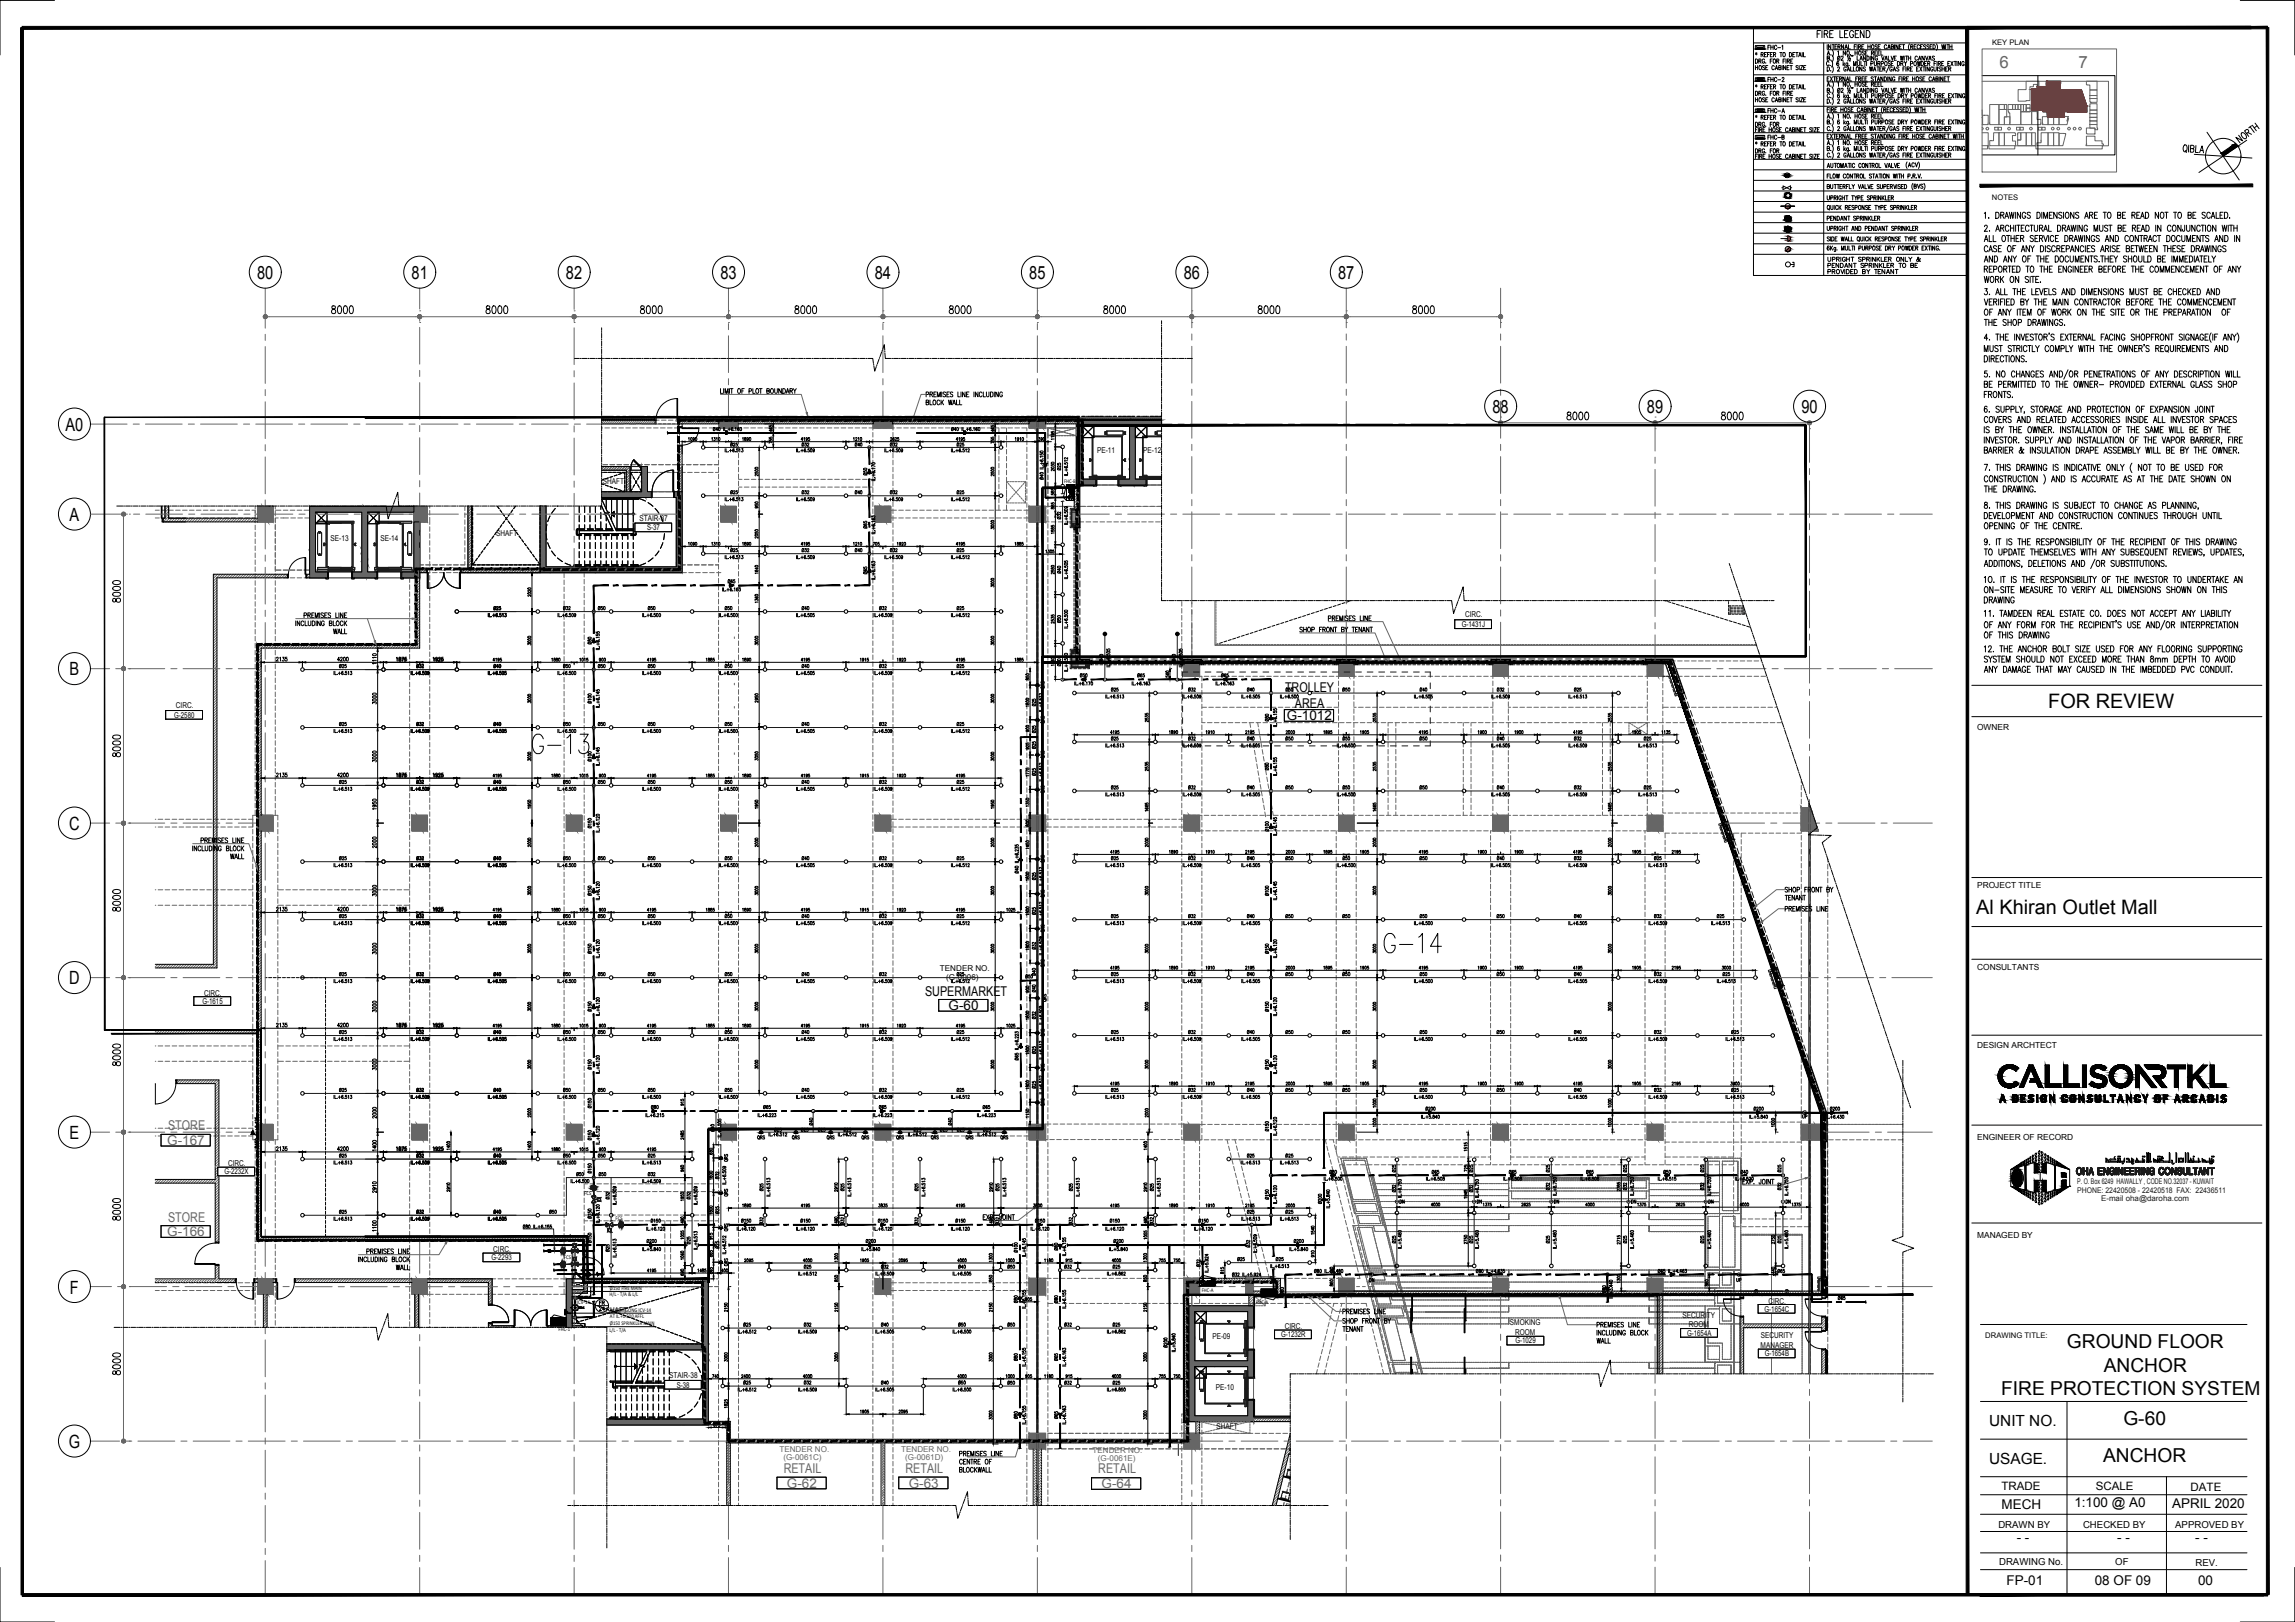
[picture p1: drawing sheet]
<svg xmlns="http://www.w3.org/2000/svg" width="841mm" height="594mm" viewBox="0 0 841 594" stroke-linecap="round" stroke-linejoin="round" font-family="sans-serif">
<defs><g id="words">
<g font-size="11.5">
<text x="193.7" y="277.3">G-13</text>
<text x="505.9" y="350.3">G-14</text>
</g>
<g font-size="7.3">
<text x="750.6" y="259.1">FOR REVIEW</text>
<text x="724.2" y="334.8">Al Khiran Outlet Mall</text>
</g>
<g font-size="7">
<text x="757.4" y="493.8">GROUND FLOOR</text>
<text x="770.9" y="502.4">ANCHOR</text>
<text x="733.3" y="510.8">FIRE PROTECTION SYSTEM</text>
<text x="778.1" y="521.9">G-60</text>
<text x="770.7" y="535.7">ANCHOR</text>
</g>
<g font-size="6.7">
<text x="94.2" y="102.2">80</text>
<text x="150.8" y="102.2">81</text>
<text x="207.4" y="102.2">82</text>
<text x="264" y="102.2">83</text>
<text x="320.6" y="102.2">84</text>
<text x="377.2" y="102.2">85</text>
<text x="433.8" y="102.2">86</text>
<text x="490.3" y="102.2">87</text>
<text x="546.9" y="151.3">88</text>
<text x="603.5" y="151.3">89</text>
<text x="660.1" y="151.3">90</text>
<text x="24" y="157.8">A0</text>
<text x="25.5" y="190.8">A</text>
<text x="25.5" y="247.4">B</text>
<text x="25.3" y="304">C</text>
<text x="25.3" y="360.6">D</text>
<text x="25.5" y="417.2">E</text>
<text x="25.6" y="473.8">F</text>
<text x="25.2" y="530.3">G</text>
</g>
<g font-size="6.2" fill="#666">
<text x="732.7" y="25">6</text>
<text x="761.7" y="25">7</text>
</g>
<text font-size="6.2" x="637.5" y="435.3">EXP. JOINT</text>
<g font-size="5.6">
<text x="728.9" y="522.2">UNIT NO.</text>
<text x="728.9" y="536">USAGE.</text>
</g>
<g font-size="4.9">
<text x="470.9" y="253.4">TROLLEY</text>
<text x="471.6" y="263.8">G-1012</text>
<text x="474.6" y="259.3">AREA</text>
<text x="339" y="364.8">SUPERMARKET</text>
<text x="347.6" y="370">G-60</text>
<text x="760.2" y="551.9">1:100 @ A0</text>
<text x="733.5" y="552.8">MECH</text>
<text x="796" y="552.4">APRIL 2020</text>
<text x="739.1" y="564.9">- -</text>
<text x="775.9" y="564.7">- -</text>
<text x="804.5" y="564.8">- -</text>
<text x="735.3" y="580.7">FP-01</text>
<text x="767.7" y="580.7">08 OF 09</text>
<text x="805.5" y="580.7">00</text>
</g>
<g font-size="4.9" fill="#666">
<text x="61.6" y="413.9">STORE</text>
<text x="61.3" y="419.4">G-167</text>
<text x="61.6" y="447.4">STORE</text>
<text x="61.3" y="452.8">G-166</text>
<text x="287.2" y="539.5">RETAIL</text>
<text x="331.8" y="539.4">RETAIL</text>
<text x="402.5" y="539.6">RETAIL</text>
<text x="288.4" y="544.9">G-62</text>
<text x="333" y="544.9">G-63</text>
<text x="403.7" y="545.1">G-64</text>
</g>
<g font-size="4.4">
<text x="646.6" y="31">FHC-2</text>
<text x="646.6" y="52.2">FHC-B</text>
<text x="266.3" y="164.7">Ø25</text>
<text x="324.9" y="164.7">Ø32</text>
<text x="151.3" y="245.9">Ø32</text>
<text x="383.8" y="279" transform="rotate(-90 383.8 279)">QRS</text>
<text x="383.8" y="291.7" transform="rotate(-90 383.8 291.7)">QRS</text>
<text x="469.9" y="290.3">Ø50</text>
<text x="490.7" y="290.3">Ø50</text>
<text x="518.9" y="290.3">Ø50</text>
<text x="601.1" y="290.3">Ø25</text>
<text x="383.8" y="317.1" transform="rotate(-90 383.8 317.1)">QRS</text>
<text x="151.3" y="358.8">Ø32</text>
<text x="469.9" y="358.8">Ø50</text>
<text x="490.7" y="358.8">Ø50</text>
<text x="547.2" y="358.8">Ø50</text>
<text x="630.1" y="358.8">Ø25</text>
<text x="151.3" y="379.9">Ø32</text>
<text x="469.9" y="379.9">Ø50</text>
<text x="490.7" y="379.9">Ø50</text>
<text x="547.2" y="379.9">Ø50</text>
<text x="633.2" y="379.9">Ø25</text>
<text x="383.8" y="393.7" transform="rotate(-90 383.8 393.7)">QRS</text>
<text x="151.3" y="401.1">Ø32</text>
<text x="469.9" y="401.1">Ø50</text>
<text x="490.7" y="401.1">Ø50</text>
<text x="547.2" y="401.1">Ø50</text>
<text x="633.2" y="401.1">Ø25</text>
<text x="298.8" y="413.5" transform="rotate(-90 298.8 413.5)">Ø40</text>
<text x="394.1" y="437.4" transform="rotate(-90 394.1 437.4)">Ø25</text>
<text x="423.7" y="437.4" transform="rotate(-90 423.7 437.4)">Ø25</text>
<text x="511.9" y="442">DN</text>
<text x="540.1" y="442">DN</text>
<text x="568.3" y="442">DN</text>
<text x="596.5" y="442">DN</text>
<text x="625.1" y="442">DN</text>
<text x="656.9" y="442" transform="rotate(-90 656.9 442)">DN</text>
<text x="394.1" y="449.8" transform="rotate(-90 394.1 449.8)">Ø32</text>
<text x="423.7" y="449.8" transform="rotate(-90 423.7 449.8)">Ø32</text>
<text x="267.8" y="452.3" transform="rotate(-90 267.8 452.3)">QRS</text>
<text x="267.8" y="465" transform="rotate(-90 267.8 465)">QRS</text>
<text x="218.4" y="479.1">FR</text>
<text x="218.4" y="481.2">24</text>
<text x="388.8" y="487.2">Ø32</text>
<text x="367.9" y="508.4">Ø50</text>
<text x="388.8" y="508.4">Ø32</text>
</g>
<text font-size="4.4" fill="#1a1a1a" x="367.9" y="487.2">Ø50</text>
<g font-size="4.2">
<text x="733.5" y="545.9">TRADE</text>
<text x="768" y="545.9">SCALE</text>
<text x="802.8" y="546">DATE</text>
</g>
<g font-size="4">
<text x="389.5" y="173.2" transform="rotate(-90 389.5 173.2)">Ø25</text>
<text x="318.6" y="175.3" transform="rotate(-90 318.6 175.3)">Ø50</text>
<text x="266.3" y="182">Ø25</text>
<text x="292.8" y="182">Ø32</text>
<text x="312.2" y="182">Ø40</text>
<text x="324.9" y="182">Ø32</text>
<text x="349.6" y="182">Ø25</text>
<text x="389.5" y="191.2" transform="rotate(-90 389.5 191.2)">Ø32</text>
<text x="318.6" y="194.7" transform="rotate(-90 318.6 194.7)">Ø65</text>
<text x="266.3" y="203.2">Ø25</text>
<text x="292.8" y="203.2">Ø32</text>
<text x="312.2" y="203.2">Ø40</text>
<text x="324.9" y="203.2">Ø32</text>
<text x="349.6" y="203.2">Ø25</text>
<text x="318.6" y="211.3" transform="rotate(-90 318.6 211.3)">Ø65</text>
<text x="389.5" y="211.3" transform="rotate(-90 389.5 211.3)">Ø40</text>
<text x="389.5" y="229.3" transform="rotate(-90 389.5 229.3)">Ø50</text>
<text x="389.5" y="245.2" transform="rotate(-90 389.5 245.2)">Ø50</text>
<text x="405" y="243.4" transform="rotate(-90 405 243.4)">Ø40</text>
<text x="394.8" y="249.1">Ø50</text>
<text x="415.6" y="249.1">Ø65</text>
<text x="446.3" y="249.1">Ø65</text>
<text x="406" y="254.4">Ø25</text>
<text x="434.3" y="254.4">Ø32</text>
<text x="455.8" y="254.4">Ø40</text>
<text x="469.9" y="254.4">Ø50</text>
<text x="490.7" y="254.4">Ø50</text>
<text x="519.3" y="254.4">Ø40</text>
<text x="547.5" y="254.4">Ø32</text>
<text x="575.7" y="254.4">Ø25</text>
<text x="380.3" y="259.6" transform="rotate(-90 380.3 259.6)">Ø25</text>
<text x="123.1" y="267.1">Ø25</text>
<text x="151.3" y="267.1">Ø32</text>
<text x="179.9" y="267.1">Ø40</text>
<text x="205.3" y="267.1">Ø50</text>
<text x="218" y="267.1">Ø50</text>
<text x="236.4" y="267.1">Ø50</text>
<text x="264.6" y="267.1">Ø50</text>
<text x="292.8" y="267.1">Ø40</text>
<text x="321" y="267.1">Ø32</text>
<text x="349.6" y="267.1">Ø25</text>
<text x="380.3" y="269.5" transform="rotate(-90 380.3 269.5)">Ø25</text>
<text x="465.7" y="265.3" transform="rotate(-90 465.7 265.3)">Ø80</text>
<text x="380.3" y="275.5" transform="rotate(-90 380.3 275.5)">Ø25</text>
<text x="406" y="272.3">Ø25</text>
<text x="434.3" y="272.3">Ø32</text>
<text x="455.8" y="272.3">Ø40</text>
<text x="469.9" y="272.3">Ø50</text>
<text x="490.7" y="272.3">Ø50</text>
<text x="518.9" y="272.3">Ø50</text>
<text x="547.5" y="272.3">Ø40</text>
<text x="575.7" y="272.3">Ø32</text>
<text x="601.1" y="272.3">Ø25</text>
<text x="380.3" y="285.4" transform="rotate(-90 380.3 285.4)">Ø25</text>
<text x="465.7" y="283.3" transform="rotate(-90 465.7 283.3)">Ø80</text>
<text x="123.1" y="288.2">Ø25</text>
<text x="151.3" y="288.2">Ø32</text>
<text x="179.9" y="288.2">Ø40</text>
<text x="205.3" y="288.2">Ø50</text>
<text x="218" y="288.2">Ø50</text>
<text x="236.4" y="288.2">Ø50</text>
<text x="264.6" y="288.2">Ø50</text>
<text x="292.8" y="288.2">Ø40</text>
<text x="321" y="288.2">Ø32</text>
<text x="349.6" y="288.2">Ø25</text>
<text x="123.1" y="316.1">Ø25</text>
<text x="151.3" y="316.1">Ø32</text>
<text x="179.9" y="316.1">Ø40</text>
<text x="205.3" y="316.1">Ø50</text>
<text x="218" y="316.1">Ø50</text>
<text x="236.4" y="316.1">Ø50</text>
<text x="264.6" y="316.1">Ø50</text>
<text x="292.8" y="316.1">Ø40</text>
<text x="321" y="316.1">Ø32</text>
<text x="349.6" y="316.1">Ø25</text>
<text x="406" y="316.1">Ø25</text>
<text x="434.3" y="316.1">Ø32</text>
<text x="455.8" y="316.1">Ø40</text>
<text x="469.9" y="316.1">Ø50</text>
<text x="490.7" y="316.1">Ø50</text>
<text x="518.9" y="316.1">Ø50</text>
<text x="547.5" y="316.1">Ø40</text>
<text x="575.7" y="316.1">Ø32</text>
<text x="605" y="316.1">Ø25</text>
<text x="380.3" y="323.5" transform="rotate(-90 380.3 323.5)">Ø25</text>
<text x="123.1" y="337.3">Ø25</text>
<text x="151.3" y="337.3">Ø32</text>
<text x="179.9" y="337.3">Ø40</text>
<text x="205.3" y="337.3">Ø50</text>
<text x="218" y="337.3">Ø50</text>
<text x="236.4" y="337.3">Ø50</text>
<text x="264.6" y="337.3">Ø50</text>
<text x="292.8" y="337.3">Ø40</text>
<text x="321" y="337.3">Ø32</text>
<text x="349.6" y="337.3">Ø25</text>
<text x="380.3" y="336.2" transform="rotate(-90 380.3 336.2)">Ø25</text>
<text x="406" y="337.3">Ø25</text>
<text x="434.3" y="337.3">Ø32</text>
<text x="455.8" y="337.3">Ø40</text>
<text x="469.9" y="337.3">Ø50</text>
<text x="490.7" y="337.3">Ø50</text>
<text x="519.3" y="337.3">Ø50</text>
<text x="547.2" y="337.3">Ø50</text>
<text x="575.7" y="337.3">Ø40</text>
<text x="605" y="337.3">Ø32</text>
<text x="627.9" y="337.3">Ø25</text>
<text x="380.3" y="348.9" transform="rotate(-90 380.3 348.9)">Ø32</text>
<text x="374.6" y="359.5">Ø50</text>
<text x="380.3" y="358.4" transform="rotate(-90 380.3 358.4)">Ø40</text>
<text x="380.3" y="364.4" transform="rotate(-90 380.3 364.4)">Ø40</text>
<text x="380.3" y="374.3" transform="rotate(-90 380.3 374.3)">Ø32</text>
<text x="380.3" y="387" transform="rotate(-90 380.3 387)">Ø25</text>
<text x="380.3" y="399.7" transform="rotate(-90 380.3 399.7)">Ø25</text>
<text x="349.6" y="413.5" transform="rotate(-90 349.6 413.5)">Ø40</text>
<text x="659.3" y="410.6">UP</text>
<text x="262.5" y="415.6" transform="rotate(-90 262.5 415.6)">Ø40</text>
<text x="276.2" y="418.4">QRS</text>
<text x="282.6" y="415.6">Ø25</text>
<text x="288.9" y="418.4">QRS</text>
<text x="292.5" y="415.6">Ø25</text>
<text x="298.4" y="415.6">Ø25</text>
<text x="302" y="418.4">QRS</text>
<text x="308" y="415.6">Ø25</text>
<text x="314.7" y="418.4">QRS</text>
<text x="327.4" y="418.4">QRS</text>
<text x="333.7" y="415.6">Ø25</text>
<text x="340.1" y="418.4">QRS</text>
<text x="343.3" y="415.6">Ø25</text>
<text x="349.6" y="415.6">Ø25</text>
<text x="352.8" y="418.4">QRS</text>
<text x="359.1" y="415.6">Ø25</text>
<text x="365.5" y="418.4">QRS</text>
<text x="123.1" y="425.1">Ø25</text>
<text x="151.3" y="425.1">Ø32</text>
<text x="179.9" y="425.1">Ø40</text>
<text x="205.3" y="425.1">Ø50</text>
<text x="218" y="425.1">Ø50</text>
<text x="236.4" y="425.1">Ø25</text>
<text x="455.8" y="425.1">Ø25</text>
<text x="469.9" y="425.1">Ø25</text>
<text x="209.9" y="431.8">Ø50</text>
<text x="218.4" y="431.8">Ø50</text>
<text x="236.4" y="431.8">Ø32</text>
<text x="486.1" y="431.1">Ø80</text>
<text x="512.2" y="430.4" transform="rotate(-90 512.2 430.4)">Ø25</text>
<text x="523.5" y="431.1">Ø65</text>
<text x="551.7" y="431.1">Ø65</text>
<text x="568.7" y="430.4" transform="rotate(-90 568.7 430.4)">Ø25</text>
<text x="580" y="431.1">Ø65</text>
<text x="596.9" y="430.4" transform="rotate(-90 596.9 430.4)">Ø25</text>
<text x="608.5" y="431.1">Ø50</text>
<text x="636.8" y="431.1">Ø40</text>
<text x="264.2" y="432.9" transform="rotate(-90 264.2 432.9)">Ø32</text>
<text x="280.5" y="437.4" transform="rotate(-90 280.5 437.4)">Ø25</text>
<text x="310.1" y="437.4" transform="rotate(-90 310.1 437.4)">Ø25</text>
<text x="337.3" y="437.4" transform="rotate(-90 337.3 437.4)">Ø25</text>
<text x="366.9" y="437.4" transform="rotate(-90 366.9 437.4)">Ø25</text>
<text x="512.2" y="437.8" transform="rotate(-90 512.2 437.8)">Ø32</text>
<text x="568.7" y="437.1" transform="rotate(-90 568.7 437.1)">Ø32</text>
<text x="596.9" y="437.1" transform="rotate(-90 596.9 437.1)">Ø32</text>
<text x="224" y="440.3" transform="rotate(-90 224 440.3)">Ø32</text>
<text x="123.1" y="445.6">Ø25</text>
<text x="151.3" y="445.6">Ø32</text>
<text x="179.9" y="445.6">Ø40</text>
<text x="200" y="445.6">Ø50</text>
<text x="264.2" y="445.6" transform="rotate(-90 264.2 445.6)">Ø25</text>
<text x="280.5" y="449.8" transform="rotate(-90 280.5 449.8)">Ø32</text>
<text x="310.1" y="449.8" transform="rotate(-90 310.1 449.8)">Ø32</text>
<text x="337.3" y="449.8" transform="rotate(-90 337.3 449.8)">Ø32</text>
<text x="366.9" y="449.8" transform="rotate(-90 366.9 449.8)">Ø32</text>
<text x="455.8" y="445.6">Ø25</text>
<text x="469.9" y="445.6">Ø25</text>
<text x="224" y="459.7" transform="rotate(-90 224 459.7)">Ø25</text>
<text x="264.2" y="458.6" transform="rotate(-90 264.2 458.6)">Ø25</text>
<text x="388.4" y="459" transform="rotate(-90 388.4 459)">Ø80</text>
<text x="512.2" y="456.5" transform="rotate(-90 512.2 456.5)">Ø25</text>
<text x="568.7" y="456.5" transform="rotate(-90 568.7 456.5)">Ø25</text>
<text x="596.9" y="456.5" transform="rotate(-90 596.9 456.5)">Ø25</text>
<text x="293.5" y="465.7">Ø25</text>
<text x="321.7" y="465.7">Ø32</text>
<text x="350" y="465.7">Ø40</text>
<text x="367.9" y="465.7">Ø50</text>
<text x="388.8" y="465.7">Ø32</text>
<text x="406.8" y="465.7">Ø25</text>
<text x="440.6" y="465" transform="rotate(-90 440.6 465)">Ø32</text>
<text x="452.3" y="462.8">Ø25</text>
<text x="466.4" y="462.8">Ø25</text>
<text x="500.6" y="470.6">DN</text>
<text x="635" y="470.6">UP</text>
<text x="373.6" y="478.4" transform="rotate(-90 373.6 478.4)">Ø80</text>
<text x="388.4" y="478.4" transform="rotate(-90 388.4 478.4)">Ø80</text>
<text x="471.3" y="475.2" transform="rotate(-90 471.3 475.2)">Ø80</text>
<text x="373.6" y="499.5" transform="rotate(-90 373.6 499.5)">Ø80</text>
<text x="388.4" y="499.5" transform="rotate(-90 388.4 499.5)">Ø65</text>
<text x="373.6" y="520.7" transform="rotate(-90 373.6 520.7)">Ø80</text>
<text x="388.4" y="520.7" transform="rotate(-90 388.4 520.7)">Ø65</text>
</g>
<g font-size="3.5">
<text x="732.3" y="559.7">DRAWN BY</text>
<text x="763.4" y="559.7">CHECKED BY</text>
<text x="797.1" y="559.7">APPROVED BY</text>
<text x="732.6" y="573.1">DRAWING No.</text>
<text x="775.2" y="573.1">OF</text>
<text x="804.5" y="573.5">REV.</text>
</g>
<g font-size="3.1">
<text x="724.5" y="267.5">OWNER</text>
<text x="724.5" y="325.3">PROJECT TITLE</text>
<text x="724.5" y="355.1">CONSULTANTS</text>
<text x="724.5" y="383.8">DESIGN ARCHTECT</text>
<text x="724.5" y="417.5">ENGINEER OF RECORD</text>
<text x="724.5" y="453.4">MANAGED BY</text>
</g>
<g font-size="3">
<text x="402.1" y="165.8">PE-11</text>
<text x="419" y="165.8">PE-12</text>
<text x="220.9" y="177.3">SHAFT</text>
<text x="234.4" y="190.7">STAIR-37</text>
<text x="181.8" y="196.1">SHAFT</text>
<text x="237.2" y="194.2">S-37</text>
<text x="121.2" y="198.3">SE-13</text>
<text x="139.4" y="198.3">SE-14</text>
<text x="536.9" y="226.2">CIRC.</text>
<text x="535.7" y="229.7">G-1431J</text>
<text x="63.8" y="262.9">G-2580</text>
<text x="64.5" y="259.3">CIRC.</text>
<text x="344.5" y="355.5">TENDER NO.</text>
<text x="346.8" y="359">(G-0006)</text>
<text x="74.8" y="364.7">CIRC.</text>
<text x="74.2" y="367.7">G-1615</text>
<text x="82.2" y="430.2">G-2232X</text>
<text x="83.6" y="427.2">CIRC.</text>
<text x="180.1" y="461.6">G-2293</text>
<text x="180.8" y="458.7">CIRC.</text>
<text x="648" y="477.5">CIRC.</text>
<text x="222" y="481">SHAFT</text>
<text x="553.3" y="485.5">SMOKING</text>
<text x="616.5" y="482.6">SECURITY</text>
<text x="646.6" y="480.5">G-1654C</text>
<text x="444.3" y="490.4">PE-09</text>
<text x="469.4" y="489.8">G-1232R</text>
<text x="470.8" y="486.8">CIRC.</text>
<text x="555.2" y="489">ROOM</text>
<text x="618.3" y="489.3">G-1654A</text>
<text x="618.9" y="486.2">ROOM</text>
<text x="645.2" y="490.1">SECURITY</text>
<text x="555.4" y="492.1">G-1029</text>
<text x="645.2" y="493.7">MANAGER</text>
<text x="646.7" y="496.8">G-1654B</text>
<text x="245.2" y="504.7">STAIR-38</text>
<text x="248" y="508.2">S-38</text>
<text x="445.6" y="509.1">PE-10</text>
<text x="445.8" y="523.3">SHAFT</text>
</g>
<g font-size="3" fill="#666">
<text x="285.6" y="531.8">TENDER NO.</text>
<text x="330.2" y="531.8">TENDER NO.</text>
<text x="400.4" y="532.1">TENDER NO.</text>
<text x="287.1" y="534.9">(G-0061C)</text>
<text x="331.7" y="534.8">(G-0061D)</text>
<text x="402.3" y="535.1">(G-0061E)</text>
</g>
<g font-size="2.9" fill="#1a1a1a">
<text x="761.2" y="433.7">P. O. Box 6249 HAWALLY , CODE NO.32037 - KUWAIT</text>
<text x="761.2" y="437.1">PHONE: 22420508 - 22420518 FAX: 22436511</text>
<text x="770" y="439.9">E-mail oha@daroha.com</text>
</g>
<g font-size="2.8">
<text x="730" y="16.5">KEY PLAN</text>
<text x="730" y="73.2">NOTES</text>
<text x="727.5" y="490.1">DRAWING TITLE:</text>
</g>
<g font-size="2.1">
<text x="389.9" y="177">FHC-B</text>
<text x="214.1" y="437.5">FCS</text>
<text x="225.6" y="447">FCS</text>
<text x="206.7" y="461.3">FCS</text>
<text x="223.5" y="472.5">Ø150 FIRE MAIN</text>
<text x="440.4" y="473.3">FHC-A</text>
<text x="211.4" y="477.6">ICV-14</text>
<text x="223.4" y="474.8">H/L - T/A &amp; L/L</text>
<text x="460.3" y="477.6">FHC-A</text>
<text x="223.5" y="485.4">Ø150 SPRINKLER MAIN</text>
<text x="223.5" y="480.5">ALARM GONG ICV-14</text>
<text x="223.5" y="482.7">AT IL.+1.500 AFFL</text>
<text x="204.7" y="487.6">FHC-1</text>
<text x="223.4" y="487.7">L/L - T/A</text>
</g>
</g></defs>
<!-- layer: General Layout mezz$0$S-280-M_STRUCT_FRAME -->
<g fill="none" stroke="#666" stroke-width=".37">
<path d="M220.5 153.9h.6M220.5 156.7h.3M221.7 156.7h1.7M222 153.9h1.7M224.2 156.7h1.7M224.6 153.9h1.7M226.8 156.7h1.7M227.1 153.9h1.7M229.3 156.7h1.7M229.7 153.9h1.7M231.9 156.7h1.7M232.2 153.9h1.7"/>
<path d="M234.4 156.7h1.7M234.7 153.9h1.7M236.9 156.7h1.7M237.3 153.9h1.7M239.5 156.7h1.7M239.9 153.9h1.7M242 156.7h1.8M242.4 153.9h1.7M244.6 156.7h1.7M244.9 153.9h1.7M247.1 156.7h1.7M247.5 153.9h1.7"/>
<path d="M249.7 156.7h1.7M250 153.9h1.7M252.2 156.7h1.7M252.6 153.9h1.7M254.8 156.7h1.7M255.1 153.9h1.7M257.3 156.7h1.7M257.7 153.9h1.7M259.9 156.7h1.7M260.2 153.9h1.7M262.4 156.7h1.7M262.8 153.9h1.7"/>
<path d="M263.3 153.9v1.1M263.3 155.8v1.7M263.3 158.4v1.7M265 156.7h1.7M265.3 153.9h1.7M267.5 156.7h1.7M267.8 153.9h1.7M270 156.7h1.7M270.4 153.9h1.7M270.6 153.9v1.1M270.6 155.8v1.7M270.6 158.4v1.7"/>
<path d="M272.6 156.7h1.7M273 153.9h1.7M275.1 156.7h1.8M275.5 153.9h1.7M277.7 156.7h1.7M278 153.9h1.7M280.2 156.7h1.7M280.6 153.9h1.7M282.8 156.7h1.7M283.1 153.9h1.7M285.3 156.7h1.7M285.7 153.9h1.7"/>
<path d="M287.9 156.7h1.7M288.2 153.9h1.7M290.4 156.7h1.7M290.8 153.9h1.7M293 156.7h1.7M293.3 153.9h1.7M295.5 156.7h1.7M295.9 153.9h1.7M298.1 156.7h1.7M298.4 153.9h1.7M300.6 156.7h1.7M300.9 153.9h1.7"/>
<path d="M303.1 156.7h1.7M303.5 153.9h1.7M305.7 156.7h1.7M306.1 153.9h1.7M308.2 156.7h1.8M308.6 153.9h1.7M310.8 156.7h1.7M311.1 153.9h1.7M313.4 156.7h1.6M313.7 153.9h1.7M315.9 156.7h1.7M316.2 153.9h1.7"/>
<path d="M318.4 156.7h1.7M318.8 153.9h1.7M319.9 153.9v1.1M319.9 155.8v1.7M319.9 158.4v1.7M321 156.7h1.7M321.4 153.9h1.6M323.5 156.7h1.7M323.9 153.9h1.7M326.1 156.7h1.7M326.4 153.9h1.7M327.2 153.9v1.1"/>
<path d="M327.2 155.8v1.7M327.2 158.4v1.7M328.6 156.7h1.7M329 153.9h1.7M331.2 156.7h1.7M331.5 153.9h1.7M333.7 156.7h1.7M334.1 153.9h1.6M336.3 156.7h1.6M336.6 153.9h1.7M338.8 156.7h1.7M339.2 153.9h1.7"/>
<path d="M341.3 156.7h1.8M341.7 153.9h1.7M343.9 156.7h1.7M344.3 153.9h1.6M346.5 156.7h1.6M346.8 153.9h1.7M349 156.7h1.7M349.3 153.9h1.7M351.5 156.7h1.7M351.9 153.9h1.7M354.1 156.7h1.7M354.5 153.9h1.7"/>
<path d="M356.6 156.7h1.7M357 153.9h1.7M359.2 156.7h1.7M359.5 153.9h1.7M361.7 156.7h1.7M362.1 153.9h1.7M364.3 156.7h1.7M364.6 153.9h1.7M366.1 156.7v2M366.1 159.5v1.7M366.8 156.7h1.7M367.2 153.9h1.7"/>
<path d="M368.9 156.7v2M368.9 159.5v1.7M369.4 156.7h1.7M369.7 153.9h1.7M371.9 156.7h1.7M372.3 153.9h1.7M374.4 156.7h1.8M374.8 153.9h1.7M376.3 156.7v1.1M376.3 158.7v1.7M377 156.7h1.7M377.4 153.9h1.7"/>
<path d="M379.6 156.7h1.7M379.9 153.9h1.7M380 156.7v1.3M380 158.8v1.7M382.1 156.7h1.7M382.4 153.9h1.7M384 158.7v1.8M385 153.9h1.7M387.6 153.9h1.7M390.1 153.9h1.7M392.6 153.9h1.9M393.5 156.7h1v1.2"/>
<path d="M393.8 156.7h-9.8v1.3M394.5 158.7v1.7M221 170.2h1.7M223.5 170.2h1.8M226.1 170.2h1.7M228.6 170.2h1.7M231.2 170.2h1.7M233.7 170.2h1.7M236.3 170.2h1.7M237.3 178.2v1.9h.8M237.3 175.7v1.7M238.4 173h-1.1v1.9"/>
<path d="M238.8 170.2h1.7M239.2 173h1.8M241.4 170.2h1.7M241.8 173h1.7M243.9 170.2h1.7M244.3 173h1.7M246.5 170.2h1.7M246.9 173h1.7M249 170.2h1.7M249.4 173h1.7M251.5 170.2h1.7M252 173h1.7"/>
<path d="M254.1 170.2h1.7M254.5 173h1.7M256.6 170.2h1.8M257.1 173h1.7M259.2 170.2h1.7M259.6 173h1.7M261.7 170.2h1.6M262.2 173h1.1M263.3 160.9v1.7M263.3 163.5v1.7M263.3 166v1.7M263.3 168.5v1.8"/>
<path d="M263.3 171.1v1.7M263.3 173.7v1.7M263.3 176.2v1.7M263.3 178.7v1.7M270.6 166v1.7M270.6 168.5v1.8M270.6 171.1v1.7M270.6 173.7v1.7M270.6 176.2v1.7M270.6 175.6h1.3M272.8 178.4h1.7M272.8 175.6h1.7"/>
<path d="M275.3 178.4h1.7M275.3 175.6h1.7M277.9 178.4h1.7M277.9 175.6h1.7M280.4 178.4h1.7M280.4 175.6h1.7M283 178.4h1.6M283 175.6h1.6M285.5 178.4h1.7M285.5 175.6h1.7M288 178.4h1.8M288 175.6h1.8"/>
<path d="M290.6 178.4h1.7M290.6 175.6h1.7M293.2 175.6h1.7M295.7 175.6h1.7M298.2 178.4h1.7M298.2 175.6h1.7M300.8 178.4h1.7M300.8 175.6h1.7M303.3 178.4h1.7M303.3 175.6h1.7M305.9 178.4h1.7M305.9 175.6h1.7"/>
<path d="M308.4 178.4h1.7M308.4 175.6h1.7M311 175.6h1.7M313.5 175.6h1.7M318.6 178.4h1.3M319.9 160.9v1.7M319.9 163.5v1.7M319.9 166v1.7M319.9 168.5v1.8M319.9 176.2v1.7M319.9 178.7v1.7M327.2 166v1.7"/>
<path d="M327.2 168.5v1.8M327.2 171.1v1.7M327.2 173.7v1.7M327.2 176.2v1.7M366.1 162.1v1.7M366.1 164.6v1.7M366.1 167.1v1.7M366.1 169.7v1.7M366.1 172.2v1.7M366.1 174.8v1.7M366.1 177.3v1.7M366.1 179.9v1.7"/>
<path d="M368.9 162.1v1.7M368.9 164.6v1.7M368.9 167.1v1.7M368.9 169.7v1.7M368.9 172.2v1.7M368.9 174.8v1.7M368.9 177.3v1.7M368.9 179.9v1.7M376.3 161.2v1.7M376.3 163.8v1.7M376.3 166.3v1.7M376.3 168.8v1.7"/>
<path d="M376.3 171.4v1.7M376.3 173.9v1.8M376.3 176.5v1.7M376.3 179v1.7M380 161.3v1.7M380 163.9v1.7M380 166.4v1.7M380 169v1.7M380 171.5v1.7M380 174.1v1.7M380 176.6v1.7M380 179.2v1.7"/>
<path d="M384 161.2v1.8M384 163.8v1.8M384 166.3v1.8M384 168.8v1.9M384 171.4v1.8M384 173.9v1.9M384 176.5v1.8M384 179v1.9M394.5 176.5v1.1h1M394.5 161.3v1.7M394.5 163.8v1.7M394.5 166.3v1.7"/>
<path d="M394.5 168.9v1.7M394.5 171.4v1.7M394.5 174v1.7M396.4 177.6h1.7M398.9 177.6h1.7M401.4 177.6h1.7M404 177.6h1.7M406.6 177.6h1.7M409.1 177.6h1.7M411.6 177.6h1.7M414.2 177.6h1.7M416.7 177.6h1.7"/>
<path d="M419.3 177.6h1.7M421.9 177.6h1.6M424.4 177.6h1.3M56.9 189.7h1.5M56.9 186.9h1.5M59.2 189.7h1.7M59.2 186.9h1.7M61.8 189.7h1.7M61.8 186.9h1.7M64.3 189.7h1.7M64.3 186.9h1.7M66.9 189.7h1.7"/>
<path d="M66.9 186.9h1.7M69.4 189.7h1.7M69.4 186.9h1.7M72 189.7h1.7M72 186.9h1.7M74.5 189.7h1.7M74.5 186.9h1.7M77 189.7h1.7M77 186.9h1.7M79.6 189.7h1.7M79.6 186.9h1.7M82.2 189.7h1.7"/>
<path d="M82.2 186.9h1.7M84.7 189.7h1.7M84.7 186.9h1.7M87.2 189.7h1.7M87.2 186.9h1.7M89.8 189.7h1.7M89.8 186.9h1.7M92.3 186.9h1.2v2M93.5 188.7v1h-1.2M93.5 185.3v1.1M93.5 189.8v1.7M93.5 192.3v1.7"/>
<path d="M93.5 194.9v1.7M93.5 197.4v1.7M93.5 200v1.6M94.4 185.4h2.4M97.6 185.4h2.4M100.9 185.3v1.1M100.9 187.3v1.6M100.9 189.8v1.7M100.9 192v2M100.9 194.6v2M100.9 197.2v1.9M100.9 199.7v1.9"/>
<path d="M100.9 186.9h2.1M102 189.7h-1.1v1.5M102.8 189.7h2.9M103.8 186.9h1.7M106.3 186.9h1.7M106.6 189.7h1.7M108.9 186.9h1.7M109.1 189.7h1.7M111.4 186.9h2.1M111.7 189.7h1.8v1.5M113.5 185.5h1.7M113.5 192v1.8"/>
<path d="M113.5 194.6v1.7M113.5 197.2v1.7M113.5 199.7v1.7M116.1 185.5h1.7M116.3 185.5h.1M118.6 185.5h1.8M121.2 185.5h1.7M123.7 185.5h1.7M126.3 185.5h1.7M128.8 185.5h1.7M131.4 185.5h1.7M133.9 185.5h1.7"/>
<path d="M136.5 185.5h1.7M139 185.5h1.7M141.6 185.5h1.7M144.1 185.5h1.7M146.6 185.5h1.7M149.2 185.5h1.8M150.1 185.3v.3M150.1 186.5v1.1M151.7 185.3v.2M157.5 189.5v2.6M157.5 185.3v.8M157.5 187v1.7"/>
<path d="M157.5 192.9v1.7M157.5 195.5v1.7M157.5 198v1.7M170.3 185.3v1.7M170.3 187.8v1.7M170.3 190.4v1.7M170.3 192.9v1.7M170.3 195.5v1.7M170.3 198v1.7M239 180.1h1.7M241.5 180.1h1.7M244.1 180.1h1.6"/>
<path d="M246.6 180.1h1.7M249.1 180.1h.9v1.5M250 182.5v1.7M250 185v1.7M250 187.6v1.6M250 190.1v1.7M250 192.6v1.7M250 195.2v1.7M250 197.7v1.7M263.3 181.3v1.7M263.3 183.8v1.7M263.3 186.4v1.7"/>
<path d="M263.3 188.9v1.7M263.3 191.5v1.7M263.3 194v1.7M263.3 196.6v1.7M263.3 199.1v1.7M269.1 191.1v.3M270.6 183.8v1.7M270.6 186.4v1.7M270.6 188.9v1.7M270.6 191.5v1.7M270.6 194v1.7M270.6 196.6v1.7"/>
<path d="M319.9 181.3v1.7M319.9 183.8v1.7M319.9 186.4v1.7M319.9 196.6v1.7M319.9 199.1v1.7M320.7 191.2h2.4M320.7 185.4h2.4M324 185.4h2.4M324 191.2h2.4M326.4 188.7v1h2.1M327.2 183.8v1.7M327.2 186.4v1.7"/>
<path d="M327.2 188.9v1.7M327.2 191.5v1.7M327.2 194v1.7M327.2 196.6v1.7M328.5 186.9h-2.1v1M329.4 189.7h1.6M329.4 186.9h1.6M331.9 189.7h1.7M331.9 186.9h1.7M334.5 189.7h1.7M334.5 186.9h1.7M337 189.7h1.7"/>
<path d="M337 186.9h1.7M339.6 189.7h1.6M339.6 186.9h1.6M342.1 189.7h1.7M342.1 186.9h1.7M344.6 189.7h1.7M344.6 186.9h1.7M347.2 189.7h1.7M347.2 186.9h1.7M349.7 189.7h1.8M349.7 186.9h1.8M352.3 189.7h1.7"/>
<path d="M352.3 186.9h1.7M354.8 189.7h1.7M354.8 186.9h1.7M357.4 189.7h1.7M357.4 186.9h1.7M359.9 189.7h1.7M359.9 186.9h1.7M362.5 189.7h1.7M362.5 186.9h1.7M365 189.7h1.7M365 186.9h1.7M366.1 182.4v1.7"/>
<path d="M366.1 185v1.9M367.6 189.7h1.7M367.6 186.9h1.7M368.9 182.4v1.7M368.9 185v1.9M370.1 189.7h1.7M370.1 186.9h1.7M372.7 189.7h1.7M372.7 186.9h1.7M375.2 186.9h2.1v1M376.3 181.6v1.7M376.3 184.1v1.7"/>
<path d="M376.3 186.7v1.7M376.3 189.2v1.7M376.3 191.8v1.7M376.3 194.3v1.7M376.3 196.9v1.7M376.3 199.4v1.7M377.3 188.7v1h-2.1M380 184.2l.2 2.4M380 181.7v1.7M380 193.1v1.7M380 195.7v1.7M380 198.2v1.7"/>
<path d="M380.2 190l-.2 2.2M380.2 187.5v1.7M380.3 191.1v1.1M380.3 193.1v1.7M380.3 195.7v1.7M380.3 198.2v1.7M382.4 191.1h2M383.2 185.5h1.6M384 184.2v1.3h1.2M384 181.6v1.8M384 184.1v1.7M384 186.7v1.7"/>
<path d="M384 189.2v1.7M384 191.8v1.7M384 194.3v1.7M384 196.9v1.7M384 199.4v1.7M390.4 191.1h1.6M390.7 185.5h2.2M392.9 191.1h1.7M393.3 185.5h2.1M395.4 191.1h1.7M395.8 185.5h2.1M398 191.1h1.7"/>
<path d="M398.4 185.5h2.1M400.6 191.1h1.7M400.9 185.5h2.1M403.1 191.1h1.7M403.4 185.5h2.2M405.6 191.1h1.7M406 185.5h2.1M408.2 191.1h1.7M408.5 185.5h2.2M410.7 191.1h1.7M411.1 185.5h2.1M413.3 191.1h1.7"/>
<path d="M413.6 185.5h2.2M415.8 191.1h1.7M416.2 185.5h2.1M418.4 191.1h1.7M418.7 185.5h2.1M420.9 191.1h1.7M421.3 185.5h2.1M423.5 191.1h1.7M423.8 185.5h1.9M93.5 202.5v1.7M93.5 205.1v1.7M93.5 207.6v1.7"/>
<path d="M93.5 210.2v1.7M93.5 212.7v1.7M93.5 215.2v1.7M93.5 217.8v1.7M100.9 207.3v1.5h2.1h-2.1M100.9 211.6h2.1M100.9 202.2v2M100.9 204.8v2M100.9 207.6v1.7M100.9 210.2v1.7M100.9 212.7v1.7M100.9 215.2v1.7"/>
<path d="M100.9 217.8v1.7M103.8 208.8h1.7M103.8 211.6h1.7M106.3 208.8h1.7M106.3 211.6h1.7M108.9 208.8h1.7M108.9 211.6h1.7M111.4 211.6h2.1M113.5 207.3v1.5h-2.1h2.1M113.5 202.2v1.7M113.5 204.8v1.7M150.1 209.5v1.3"/>
<path d="M150.1 211.6v1.7M150.1 214.2v1.7M150.1 216.8v1.7M150.1 219.3v1.7M153.8 206.9h1.5M153.8 209.7h1.3M155.9 206.9h1.9M155.9 209.7h1.7M157.5 200.5v1.8M157.5 203.1v1.7M157.5 205.7v1.7M157.5 208.2v1.7"/>
<path d="M157.5 210.7v1.7M157.5 213.3v1.7M157.5 215.8v1.7M157.5 218.4v1.7M158.5 206.9h1.9M158.5 209.7h1.7M161 206.9h1.9M161 209.7h1.7M163.6 206.9h1.9M163.6 209.7h1.7M166.1 206.9h1.9M166.1 209.7h1.7"/>
<path d="M168.7 209.7h1.6M170.3 205.7v1.2h-1.6M170.3 200.5v1.7M170.3 203.1v1.7M171.2 206.9h1.7M171.2 209.7h1.7M173.7 206.9h1.8M173.7 209.7h1.8M176.3 206.9h1.7M176.3 209.7h1.7M178.9 206.9h1.7M178.9 209.7h1.7"/>
<path d="M181.4 206.9h1.7M181.4 209.7h1.7M183.9 206.9h1.7M183.9 209.7h1.7M186.5 206.9h1.7M186.5 209.7h1.7M189 206.9h1.7M189 209.7h1.7M191.6 206.9h1.7M191.6 209.7h1.7M194.1 206.9h1.7M194.1 209.7h1.7"/>
<path d="M196.7 206.9h1.3M196.7 209.7h1.3M206.7 209.7v1.9M206.7 212.4v1.7M206.7 215v1.7M206.7 217.6v1.7M214.1 209.7v1.6M214.1 212.2v1.7M214.1 214.7v1.7M214.1 217.3v1.7M214.1 219.8v1.7M250 205.4v1.5h1.1h-1.1"/>
<path d="M250 200.3v1.7M250 202.8v1.7M250 209.7h1.5M252 206.9h1.7M252.4 209.7h1.7M254.5 206.9h1.7M254.9 209.7h1.7M257.1 206.9h1.7M257.5 209.7h1.7M259.6 206.9h1.7M260.1 209.7h1.6M262.2 206.9h1.1"/>
<path d="M262.6 209.7h1.6M263.3 201.6v1.8M263.3 204.2v1.7M263.3 206.8v1.7M263.3 209.3v1.7M263.3 211.9v1.6M263.3 214.4v1.7M263.3 216.9v1.7M263.3 219.5v1.7M270.6 204.2v1.7M270.6 206.8v1.7M270.6 209.3v1.7"/>
<path d="M270.6 211.9v1.6M270.6 214.4v1.7M270.6 216.9v1.7M270.6 219.5v1.7M319.9 201.6v1.8M319.9 204.2v1.7M319.9 211.9v1.6M319.9 214.4v1.7M319.9 216.9v1.7M319.9 219.5v1.7M327.2 204.2v1.7M327.2 206.8v1.7"/>
<path d="M327.2 209.3v1.7M327.2 211.9v1.6M327.2 214.4v1.7M327.2 216.9v1.7M327.2 219.5v1.7M376.3 201.9v1.7M376.3 204.5v1.7M376.3 207v1.8M376.3 209.6v1.7M376.3 212.1v1.7M376.3 214.7v1.7M376.3 217.2v1.7"/>
<path d="M376.3 219.8v1.7M380 200.8v1.7M380 203.3v1.7M380 205.8v1.7M380 208.4v1.7M380 211v1.7M380 213.5v1.7M380 216v1.7M380 218.6v1.7M380.3 200.8v1.7M380.3 203.3v1.7M380.3 205.8v1.7"/>
<path d="M380.3 208.4v1.7M380.3 211v1.7M380.3 213.5v1.7M380.3 216v1.7M380.3 218.6v1.7M384 201.9v1.7M384 204.5v1.7M384 207v1.8M384 209.6v1.7M384 212.1v1.7M384 214.7v1.7M384 217.2v1.7"/>
<path d="M384 219.8v1.7M93.5 220.4v1.7M93.5 222.9v1.7M93.5 225.4v1.7M93.5 228v1.7M93.5 230.5v1.7M93.5 233.1v1.7M93.5 235.6v1.7M93.5 238.2v1.7M100.9 220.4v1.7M100.9 222.9v1.7M100.9 225.4v1.7"/>
<path d="M100.9 228v1.7M100.9 230.5v1.7M100.9 233.1v1.7M100.9 235.6v1.7M100.9 238.2v1.7M150.1 221.8v1.7M150.1 224.4v1.7M150.1 226.9v1.7M150.1 229.5v1.7M150.1 232v1.7M150.1 234.6v1.7M150.1 237.1v1.7"/>
<path d="M150.1 239.7v1.7M157.5 221v1.6M157.5 223.5v1.7M157.5 226v1.7M157.5 228.6v1.7M157.5 231.1v1.7M157.5 233.7v1.6M157.5 236.2v1.7M157.5 238.8v1.7M206.7 220.1v1.7M206.7 222.6v1.7M206.7 225.2v1.7"/>
<path d="M206.7 227.7v1.7M206.7 230.3v1.7M206.7 232.8v1.7M206.7 235.4v1.7M206.7 237.9v1.7M214.1 222.3v1.7M214.1 224.9v1.7M214.1 227.4v1.8M214.1 230v1.7M214.1 232.6v1.6M214.1 235.1v1.7M214.1 237.6v1.7"/>
<path d="M263.3 222.1v1.6M263.3 224.6v1.7M263.3 227.1v1.7M263.3 229.7v1.7M263.3 232.2v1.7M263.3 234.8v1.6M263.3 237.3v1.7M263.3 239.9v1.7M269.1 233.3v.6M270.6 222.1v1.6M270.6 224.6v1.7M270.6 227.1v1.7"/>
<path d="M270.6 229.7v1.7M270.6 232.2v1.7M270.6 234.8v1.6M270.6 237.3v1.7M270.6 239.9v1.7M319.9 222.1v1.6M319.9 224.6v1.7M319.9 227.1v1.7M319.9 229.7v1.7M319.9 232.2v1.7M319.9 234.8v1.6M319.9 237.3v1.7"/>
<path d="M319.9 239.9v1.7M327.2 222.1v1.6M327.2 224.6v1.7M327.2 227.1v1.7M327.2 229.7v1.7M327.2 232.2v1.7M327.2 234.8v1.6M327.2 237.3v1.7M327.2 239.9v1.7M376.3 222.3v1.7M376.3 224.8v1.8M376.3 227.4v1.7"/>
<path d="M376.3 230v1.7M376.3 232.5v1.7M376.3 235v1.7M376.3 237.6v1.7M380 221.1v1.7M380 223.7v1.7M380 226.2v1.7M380 228.8v1.7M380 231.3v1.7M380 233.9v1.7M380 236.4v1.7M380 238.9v1.7"/>
<path d="M380.3 221.1v1.7M380.3 223.7v1.7M380.3 226.2v1.7M380.3 228.8v1.7M380.3 231.3v1.7M380.3 233.9v1.7M380.3 236.4v1.7M380.3 238.9v1.7M384 222.3v1.7M384 224.8v1.8M384 227.4v1.7M384 230v1.7"/>
<path d="M384 232.5v1.7M384 235v1.7M384 237.6v1.7M433.1 220.3v1.7M433.1 222.9v1.7M433.1 225.4v1.7M433.1 228v1.7M433.1 230.5v1.7M433.1 233.1v1.7M433.1 235.6v1.7M433.1 238.1v1.7M436.8 220.7v1.7"/>
<path d="M436.8 223.2v1.7M436.8 225.8v1.7M436.8 228.3v1.7M436.8 230.9v1.7M436.8 233.4v1.7M436.8 235.9v1.7M436.8 238.5v1.7M93.5 240.7v1.7M93.5 243.3v1.7M93.5 245.8v1.7M93.5 248.3v1.7M93.5 250.9v1.7"/>
<path d="M93.5 253.5v1.7M93.5 256v1.7M93.5 258.5v1.7M100.9 240.7v1.7M100.9 243.3v1.7M100.9 245.8v1.7M100.9 248.3v1.7M100.9 250.9v1.7M100.9 253.5v1.7M100.9 256v1.7M100.9 258.5v1.7M150.1 247.3v1.7"/>
<path d="M150.1 249.9v1.7M150.1 252.4v1.7M150.1 254.9v1.7M150.1 257.5v1.7M157.5 246.4v1.7M157.5 248.9v1.7M157.5 251.5v1.7M157.5 254.1v1.6M157.5 256.6v1.7M157.5 259.1v1.7M206.7 240.5v1.7M206.7 243v1.7"/>
<path d="M206.7 245.5v1.7M206.7 248.1v1.7M206.7 250.6v1.8M206.7 253.2v1.7M206.7 255.7v1.7M206.7 258.3v1.7M214.1 240.2v1.7M214.1 242.7v1.7M214.1 245.3v1.7M214.1 247.8v1.7M214.1 250.4v1.7M214.1 252.9v1.7"/>
<path d="M214.1 255.5v1.6M214.1 258v1.7M263.3 242.4v1.7M263.3 245v1.6M263.3 247.5v1.7M263.3 250v1.7M263.3 252.6v1.7M263.3 255.2v1.7M263.3 257.7v1.7M269.1 241.8v.6M269.1 250.2v.6M269.1 258.8v.5"/>
<path d="M270.6 242.4v1.7M270.6 245v1.6M270.6 247.5v1.7M270.6 250v1.7M270.6 252.6v1.7M270.6 255.2v1.7M270.6 257.7v1.7M319.9 242.4v1.7M319.9 245v1.6M319.9 247.5v1.7M319.9 250v1.7M319.9 252.6v1.7"/>
<path d="M319.9 255.2v1.7M319.9 257.7v1.7M327.2 242.4v1.7M327.2 245v1.6M327.2 247.5v1.7M327.2 250v1.7M327.2 252.6v1.7M327.2 255.2v1.7M327.2 257.7v1.7M376.3 240.1v1.7M376.3 242.7v1.7M376.3 245.3v1.6"/>
<path d="M376.3 247.8v1.7M376.3 250.3v1.7M376.3 252.9v1.7M380 241.5v1.7M380 244.1v1.7M380 246.6v1.7M380 249.1v1.7M380 251.7v1.7M380 259.3v1.7M380.3 241.5v1.7M380.3 244.1v1.7M380.3 246.6v1.7"/>
<path d="M380.3 249.1v1.7M380.3 251.7v1.7M380.3 259.3v1.7M384 240.1v1.7M384 242.7v1.7M384 245.3v1.6M384 247.8v1.7M384 250.3v1.7M384 252.9v1.7M384 255.4v1.7M384 258v1.7M433.1 240.7v1.7"/>
<path d="M433.1 243.2v1.8M433.1 245.8v1.7M433.1 248.3v1.7M433.1 256v1.7M433.1 258.5v1.7M436.8 241.1v1M439.6 242.1h.8M439.6 247.7h.8v1.7M440.4 250.3v1.7M440.4 252.8v1.7M440.4 255.4v1.7M440.4 257.9v1.7"/>
<path d="M440.4 259.1h1.7M441.3 242.1h1.7M441.3 247.7h1.7M443 259.1h1.7M443.8 242.1h1.7M443.8 247.7h1.7M445.5 259.1h1.7M446.4 242.1h1.7M448.1 259.1h1.6M448.9 242.1h1.7M450.6 259.1h1.7M451.4 242.1h1.7"/>
<path d="M451.4 247.7h1.7M453.1 259.1h1.8M454 242.1h1.7M454 247.7h1.7M455.7 259.1h1.7M456.6 242.1h1.7M456.6 247.7h1.7M458.3 259.1h1.7M459.1 242.1h1.7M459.1 247.7h1.7M460.8 259.1h1.7M461.6 242.1h1.7"/>
<path d="M461.6 247.7h1.7M463.3 259.1h1.7M464.2 242.1h1.7M464.2 247.7h1.7M465.9 259.1h1.7M466.7 242.1h1.7M466.7 247.7h1.7M468.4 259.1h1.7M469.3 242.1h1.7M469.3 247.7h1.7M471 259.1h1.7M471.8 242.1h1.7"/>
<path d="M471.8 247.7h1.7M473.5 259.1h1.7M474.4 242.1h1.7M474.4 247.7h1.7M476.1 259.1h1.7M476.9 242.1h1.7M476.9 247.7h1.7M478.6 259.1h1.7M479.5 242.1h1.7M479.5 247.7h1.7M481.2 259.1h1.7M482 242.1h1.7"/>
<path d="M482 247.7h1.7M483.7 259.1h1.7M484.5 242.1h1.7M484.5 247.7h1.7M486.2 259.1h1.8M487.1 242.1h1.7M487.1 247.7h1.7M488.8 259.1h1.7M489.7 242.1h.8M489.7 247.7h.8v.9M490.5 249.4v1.7M490.5 254.5v1.7"/>
<path d="M490.5 257.1v1.7M490.5 259.6v1.7M496.1 242.1h.9M496.1 249.4v1.7M496.1 254.5v1.7M496.1 257.1v1.7M496.1 259.6v1.7M496.1 259.1h.9M497 247.7h-.9v.9M497.8 242.1h1.8M497.8 247.7h1.8M497.8 259.1h1.8"/>
<path d="M500.4 242.1h1.7M500.4 247.7h1.7M500.4 259.1h1.7M503 242.1h1.7M503 247.7h1.7M503 259.1h1.7M505.5 242.1h1.7M505.5 247.7h1.7M505.5 259.1h1.7M508 242.1h1.7M508 247.7h1.7M508 259.1h1.7"/>
<path d="M510.6 242.1h1.7M510.6 247.7h1.7M510.6 259.1h1.7M513.1 242.1h1.7M513.1 247.7h1.7M513.1 259.1h1.7M515.7 242.1h1.7M515.7 247.7h1.7M515.7 259.1h1.7M518.2 242.1h1.7M518.2 247.7h1.7M518.2 259.1h1.7"/>
<path d="M520.8 242.1h1.7M520.8 247.7h1.7M520.8 259.1h1.7M523.3 242.1h1.7M523.3 247.7h1.7M523.3 259.1h1.7M525.9 242.1h1.7M525.9 247.7h1.7M525.9 259.1h1.7M528.4 242.1h1.7M528.4 247.7h1.7M528.4 259.1h1.7"/>
<path d="M530.9 242.1h1.8M530.9 247.7h1.8M530.9 259.1h1.8M533.5 242.1h1.7M533.5 247.7h1.7M533.5 259.1h1.7M536.1 242.1h1.7M536.1 247.7h1.7M536.1 259.1h1.7M538.6 242.1h1.7M538.6 247.7h1.7M538.6 259.1h1.7"/>
<path d="M541.1 242.1h1.7M541.1 247.7h1.7M541.1 259.1h1.7M543.7 242.1h1.7M543.7 247.7h1.7M543.7 259.1h1.7M546.2 242.1h.9M546.2 247.7h.9v.9M546.2 259.1h.9M547.1 249.4v1.7M547.1 254.5v1.7M547.1 257.1v1.7"/>
<path d="M547.1 259.6v1.7M552.7 242.1h.9M552.7 249.4v1.7M552.7 254.5v1.7M552.7 257.1v1.7M552.7 259.6v1.7M552.7 259.1h.9M553.6 247.7h-.9v.9M554.4 242.1h1.7M554.4 247.7h1.7M554.4 259.1h1.7M557 242.1h1.7"/>
<path d="M557 247.7h1.7M557 259.1h1.7M559.6 242.1h1.7M559.6 247.7h1.7M559.6 259.1h1.7M562.1 242.1h1.7M562.1 247.7h1.7M562.1 259.1h1.7M564.6 242.1h1.7M564.6 247.7h1.7M564.6 259.1h1.7M567.2 242.1h1.7"/>
<path d="M567.2 247.7h1.7M567.2 259.1h1.7M569.7 242.1h1.7M569.7 247.7h1.7M569.7 259.1h1.7M572.3 242.1h1.7M572.3 247.7h1.7M572.3 259.1h1.7M574.8 242.1h1.7M574.8 247.7h1.7M574.8 259.1h1.7M577.4 242.1h1.7"/>
<path d="M577.4 247.7h1.7M577.4 259.1h1.7M579.9 242.1h1.7M579.9 247.7h1.7M579.9 259.1h1.7M582.5 242.1h1.7M582.5 247.7h1.7M582.5 259.1h1.7M585 242.1h1.7M585 247.7h1.7M585 259.1h1.7M587.5 242.1h1.7"/>
<path d="M587.5 247.7h1.7M587.5 259.1h1.7M590.1 242.1h1.7M590.1 247.7h1.7M590.1 259.1h1.7M592.7 242.1h1.7M592.7 247.7h1.7M592.7 259.1h1.7M595.2 242.1h1.7M595.2 247.7h1.7M595.2 259.1h1.7M597.7 242.1h1.7"/>
<path d="M597.7 247.7h1.7M597.7 259.1h1.7M600.3 242.1h1.7M600.3 247.7h1.7M600.3 259.1h1.7M602.8 247.7h.9v.9M602.8 242.1h.9M602.8 259.1h.9M603.7 249.4v1.7M603.7 252v1.7M603.7 254.5v1.7M603.7 257.1v1.7"/>
<path d="M603.7 259.6v1.7M609.3 250.3v1.7M609.3 252.8v1.7M609.3 255.4v1.7M609.3 257.9v1.7M609.3 242.1h2.1M609.3 259.1h2.1M611.4 247.7h-2.1v1.7M612.2 242.1h1.7M612.2 247.7h1.7M612.2 259.1h1.7M614.8 242.1h1.7"/>
<path d="M614.8 247.7h1.7M614.8 259.1h1.7M617.3 242.1h1.7M617.3 247.7h1.7M617.3 259.1h1.7M619.8 242.1h1.8M619.8 247.7h1.8M619.8 259.1h1.8M622.4 242.1h1.7M622.4 247.7h1.7M622.4 259.1h1.7M625 242.1h1.7"/>
<path d="M625 247.7h1.7M625 259.1h1.7M627.5 242.1h1.7M627.5 247.7h1.7M627.5 259.1h1.7M630 242.1h1.7M630 247.7h1.7M630 259.1h1.7M632.6 242.1h1.7M632.6 247.7h1.7M632.6 259.1h1.7M635.1 242.1h1.7"/>
<path d="M635.1 247.7h1.7M635.1 259.1h1.7M637.7 242.1h1.7M637.7 247.7h1.7M637.7 259.1h1.7M640.2 242.1h1.7M640.2 247.7h1.7M640.2 259.1h1.7M642.8 242.1h1.7M642.8 247.7h1.7M642.8 259.1h1.7M645.3 242.1h.3"/>
<path d="M645.3 247.7h1.7M645.3 259.1h1.7M647.9 259.1h1.7M650.4 259.1h.9M93.5 261.1v1.7M93.5 263.6v1.7M93.5 266.2v1.7M93.5 268.7v1.7M93.5 271.3v1.7M93.5 273.8v1.7M93.5 276.4v1.7M93.5 278.9v1.7"/>
<path d="M100.9 261.1v1.7M100.9 263.6v1.7M100.9 266.2v1.7M100.9 268.7v1.7M100.9 271.3v1.7M100.9 273.8v1.7M100.9 276.4v1.7M100.9 278.9v1.7M150.1 260v1.7M150.1 267.7v1.7M150.1 270.2v1.7M150.1 272.8v1.7"/>
<path d="M150.1 275.3v1.7M150.1 277.8v1.7M157.5 261.7v1.7M157.5 266.8v1.6M157.5 269.3v1.7M157.5 271.9v1.7M157.5 274.4v1.7M157.5 277v1.7M157.5 279.5v1.7M206.7 260.8v1.7M214.1 260.5v1.8M214.1 263.1v1.7"/>
<path d="M263.3 260.2v1.7M263.3 267.9v1.7M263.3 270.4v1.7M263.3 273v1.7M263.3 275.5v1.7M263.3 278.1v1.7M269.1 275.7v.6M270.6 260.2v1.7M270.6 262.8v1.7M270.6 265.3v1.7M270.6 267.9v1.7M270.6 270.4v1.7"/>
<path d="M270.6 273v1.7M270.6 275.5v1.7M270.6 278.1v1.7M319.9 260.2v1.7M319.9 267.9v1.7M319.9 270.4v1.7M319.9 273v1.7M319.9 275.5v1.7M319.9 278.1v1.7M327.2 260.2v1.7M327.2 262.8v1.7M327.2 265.3v1.7"/>
<path d="M327.2 267.9v1.7M327.2 270.4v1.7M327.2 273v1.7M327.2 275.5v1.7M327.2 278.1v1.7M376.3 260.5v1.7M376.3 263.1v1.7M376.3 275.8v1.7M376.3 278.4v1.6M380 261.9v1.7M380.3 261.9v1.7M384 260.5v1.7"/>
<path d="M384 263.1v1.7M384 265.6v1.7M384 268.2v1.6M384 270.7v1.7M433.1 261.1v1.7M433.1 263.6v1.7M433.1 266.2v1.7M433.1 273.8v1.7M433.1 276.3v1.8M433.1 278.9v1.7M440.4 263v1.7h1.2M440.4 260.4v1.7"/>
<path d="M440.4 265.5v1.8M440.4 268.1v1.7M440.4 270.7v1.6M440.4 273.2v1.7M440.4 275.7v1.7M440.4 278.3v1.7M442.5 264.7h1.7M445 264.7h1.7M447.5 264.7h1.7M450.1 264.7h1.7M452.6 264.7h1.7M455.2 264.7h1.7"/>
<path d="M457.8 264.7h1.6M458 264.7l.3 1.7M458.4 267.3l.3 1.6M459.3 272.3l.3 1.7M459.7 274.8l.3 1.7M460.1 277.3l.3 1.7M460.3 264.7h1.7M460.5 279.8l.3 1.7M460.9 264.7l.2 1.5M461.3 267l.3 1.7M461.7 269.6l.3 1.6M462.1 272l.3 1.7"/>
<path d="M462.5 274.5l.3 1.7M463 277.1l.3 1.6M465.4 264.7h1.7M467.9 264.7h1.7M470.5 264.7h1.6M473 264.7h1.7M475.6 264.7h1.7M478.1 264.7h1.7M480.7 264.7h1.6M483.2 264.7h1.7M485.7 264.7h1.7M488.3 264.7h1.7"/>
<path d="M490.5 262.1v1.7M490.5 264.7v1.7M490.5 267.3v1.7M490.5 272.3v1.7M490.5 274.9v1.7M490.5 277.4v1.7M490.5 280v1.7M490.9 264.7h1.6M493.4 264.7h1.7M495.9 264.7h1.7M496.1 262.1v1.7M496.1 264.7v1.7"/>
<path d="M496.1 267.3v1.7M496.1 272.3v1.7M496.1 274.9v1.7M496.1 277.4v1.7M496.1 280v1.7M498.5 264.7h1.7M501 264.7h1.7M503.6 264.7h1.6M506.1 264.7h1.7M508.7 266.8v1.7M508.7 269.4v1.7M508.7 271.9v1.7"/>
<path d="M508.7 274.5v1.7M508.7 277v1.7M508.7 279.5v1.7M510.4 264.7h-1.7v1.3M511.2 264.7h1.7M511.5 264.7v1.3M511.5 266.8v1.7M511.5 269.4v1.7M511.5 271.9v1.7M511.5 274.5v1.7M511.5 277v1.7M511.5 279.5v1.7"/>
<path d="M513.8 264.7h1.7M516.3 264.7h1.7M518.8 264.7h1.7M521.4 264.7h1.7M524 264.7h1.7M526.5 264.7h1.7M529 264.7h1.7M531.6 264.7h1.7M534.1 264.7h1.7M536.2 264.7v1.3M536.2 266.8v1.7M536.2 269.4v1.7"/>
<path d="M536.2 271.9v1.7M536.2 274.5v1.7M536.2 277v1.7M536.2 279.5v1.7M536.7 264.7h1.7M539.1 264.7v1.3M539.1 266.8v1.7M539.1 269.4v1.7M539.1 271.9v1.7M539.1 274.5v1.7M539.1 277v1.7M539.1 279.5v1.7"/>
<path d="M539.2 264.7h1.7M541.8 264.7h1.7M544.3 264.7h1.7M546.9 264.7h1.7M547.1 262.1v1.7M547.1 264.7v1.7M547.1 267.3v1.7M547.1 272.3v1.7M547.1 274.9v1.7M547.1 277.4v1.7M547.1 280v1.7M549.4 264.7h1.7"/>
<path d="M551.9 264.7h1.7M552.7 262.1v1.7M552.7 264.7v1.7M552.7 267.3v1.7M552.7 272.3v1.7M552.7 274.9v1.7M552.7 277.4v1.7M552.7 280v1.7M554.5 264.7h1.7M557.1 264.7h1.7M559.6 264.7h1.7M562.1 264.7h1.7"/>
<path d="M564.7 264.7h1.7M567.2 264.7h1.7M569.8 264.7h1.7M572.3 264.7h1.7M574.9 264.7h1.7M577.4 264.7h1.7M580 264.7h1.7M582.5 264.7h1.7M585 264.7h1.7M587.2 264.7v1.3M587.2 266.8v1.7M587.2 269.4v1.7"/>
<path d="M587.2 271.9v1.7M587.2 274.5v1.7M587.2 277v1.7M587.2 279.5v1.7M587.6 264.7h1.7M590.1 264.7v1.3M590.1 266.8v1.7M590.1 269.4v1.7M590.1 271.9v1.7M590.1 274.5v1.7M590.1 277v1.7M590.1 279.5v1.7"/>
<path d="M590.2 264.7h1.7M592.7 264.7h1.7M595.2 264.7h1.7M597.8 264.7h1.7M600.3 264.7h1.7M602.9 264.7h1.7M603.7 262.1v1.7M603.7 264.7v1.7M603.7 267.3v1.7M603.7 272.3v1.7M603.7 274.9v1.7M603.7 277.4v1.7"/>
<path d="M603.7 280v1.7M605.5 264.7h1.6M608 264.7h1.7M609.3 260.4v1.7M609.3 263v1.7M609.3 265.5v1.8M609.3 268.1v1.7M609.3 270.7v1.6M609.3 273.2v1.7M609.3 275.7v1.7M609.3 278.3v1.7M610.5 264.7h1.7"/>
<path d="M613.1 264.7h1.7M615.6 264.7h1.7M618.2 264.7h1.6M620.7 264.7h1.7M623.3 264.7h1.7M625.8 264.7h1.7M628.4 264.7h1.6M630.9 264.7h1.7M633.4 264.7h1.7M636 264.7h1.7M638.6 264.7h1.6M641.1 264.7h1.7"/>
<path d="M643.6 264.7h1.7M646.2 264.7h1.7M648.7 264.7h1.7M651.3 264.7h1.6M93.5 281.4v1.7M93.5 284v1.7M93.5 286.5v1.8M93.5 289.1v1.7M93.5 291.6v1.7M93.5 294.2v1.7M93.5 296.7v1.9M94.2 298.6h-1.6v2.4"/>
<path d="M95.1 298.6h1.7M97.6 298.6h1.7M100.2 298.6h1.6v1.7M100.9 281.4v1.7M100.9 284v1.7M100.9 286.5v1.8M100.9 289.1v1.7M100.9 291.6v1.7M100.9 294.2v1.7M100.9 296.7v1.9M150.1 280.4v1.7M150.1 282.9v1.8"/>
<path d="M150.1 288.1v1.6M150.1 290.6v1.7M150.1 293.1v1.7M150.1 295.7v1.7M150.1 298.2v1.7M157.5 282v1.7M157.5 289.7v1.7M157.5 292.2v1.7M157.5 294.8v1.7M157.5 297.3v1.7M157.5 299.9v1.7M206.7 281.2v1.7"/>
<path d="M206.7 288.9v1.6M206.7 291.4v1.7M206.7 293.9v1.7M206.7 296.5v1.7M206.7 299v1.7M214.1 280.9v1.7M214.1 283.5v1.7M214.1 286v1.7M214.1 288.6v1.7M214.1 291.1v1.7M214.1 293.6v1.7M214.1 296.2v1.7"/>
<path d="M214.1 298.8v1.7M263.3 280.6v1.7M263.3 283.1v1.7M263.3 288.3v1.7M263.3 290.8v1.7M263.3 293.3v1.7M263.3 295.9v1.7M263.3 298.4v1.7M270.6 280.6v1.7M270.6 283.1v1.7M270.6 285.7v1.7M270.6 288.3v1.7"/>
<path d="M270.6 290.8v1.7M270.6 293.3v1.7M270.6 295.9v1.7M270.6 298.4v1.7M319.9 280.6v1.7M319.9 283.1v1.7M319.9 288.3v1.7M319.9 290.8v1.7M319.9 293.3v1.7M319.9 295.9v1.7M319.9 298.4v1.7M327.2 280.6v1.7"/>
<path d="M327.2 283.1v1.7M327.2 285.7v1.7M327.2 288.3v1.7M327.2 290.8v1.7M327.2 293.3v1.7M327.2 295.9v1.7M327.2 298.4v1.7M376.3 286v1.7M376.3 288.5v1.7M376.3 291.1v1.6M376.3 293.6v1.7M376.3 296.2v1.7"/>
<path d="M376.3 298.7v1.7M380 297.5v1.1h.3v-1.1M380 292.4v1.7M380 295v1.7M380.3 292.4v1.7M380.3 295v1.7M384 280.9v1.7M384 283.4v1.7M384 293.6v1.7M384 296.2v1.7M384 298.7v1.7M433.1 281.4v1.7"/>
<path d="M433.1 284v1.7M433.1 286.5v1.7M433.1 289.1v1.7M433.1 291.6v1.7M433.1 294.1v1.8M433.1 296.7v1.7M433.1 299.3v1.7M433.9 298.6h.1M439.6 298.6h.8v1.7M440.4 280.8v1.7M440.4 283.4v1.7M440.4 285.9v1.7"/>
<path d="M440.4 288.5v1.7M440.4 291v1.7M440.4 293.6v1.6M440.4 296.1v1.7M441.3 298.6h1.7M443.8 298.6h1.7M446.4 298.6h1.7M448.9 298.6h1.7M451.4 298.6h1.7M454 298.6h1.7M456.6 298.6h1.7M459.1 298.6h1.7"/>
<path d="M461 282.3l.3 1.7M461.4 284.8l.3 1.7M461.6 298.6h1.7M461.8 287.3l.3 1.7M462.2 289.9l.3 1.6M462.7 292.4l.3 1.7M463.1 294.9l.3 1.7M463.5 297.4l.3 1.7M464.2 298.6h1.7M464.2 284.6l.3 1.7M464.7 287.1l.2 1.7M465.1 289.6l.3 1.7"/>
<path d="M465.5 292.1l.3 1.7M465.9 294.7l.3 1.6M466.3 297.2l.3 1.4M466.7 298.6h1.7M469.3 298.6h1.7M471.8 298.6h1.7M474.4 298.6h1.7M476.9 298.6h1.7M479.5 298.6h1.7M482 298.6h1.7M484.5 298.6h1.7M487.1 298.6h1.7"/>
<path d="M490.5 297.8v.8h-.8M490.5 282.5v1.7M490.5 285.1v1.7M490.5 292.7v1.7M490.5 295.2v1.7M496.1 297.8v.8h.9M496.1 282.5v1.7M496.1 285.1v1.7M496.1 292.7v1.7M496.1 295.2v1.7M497.8 298.6h1.8M500.4 298.6h1.7"/>
<path d="M503 298.6h1.7M505.5 298.6h1.7M508 298.6h1.7M508.7 282.1v1.7M508.7 284.7v1.7M508.7 287.2v1.7M508.7 289.7v1.7M508.7 292.3v1.7M508.7 294.8v1.7M508.7 297.4v1.2M510.6 298.6h1.7M511.5 282.1v1.7"/>
<path d="M511.5 284.7v1.7M511.5 287.2v1.7M511.5 289.7v1.7M511.5 292.3v1.7M511.5 294.8v1.7M511.5 297.4v1.2M513.1 298.6h1.7M515.7 298.6h1.7M518.2 298.6h1.7M520.8 298.6h1.7M523.3 298.6h1.7M525.9 298.6h1.7"/>
<path d="M528.4 298.6h1.7M530.9 298.6h1.8M533.5 298.6h1.7M536.1 298.6h1.7M536.2 282.1v1.7M536.2 284.7v1.7M536.2 287.2v1.7M536.2 289.7v1.7M536.2 292.3v1.7M536.2 294.8v1.7M536.2 297.4v1.2M538.6 298.6h1.7"/>
<path d="M539.1 282.1v1.7M539.1 284.7v1.7M539.1 287.2v1.7M539.1 289.7v1.7M539.1 292.3v1.7M539.1 294.8v1.7M539.1 297.4v1.2M541.1 298.6h1.7M543.7 298.6h1.7M547.1 297.8v.8h-.9M547.1 282.5v1.7M547.1 285.1v1.7"/>
<path d="M547.1 287.6v1.7M547.1 290.2v1.7M547.1 292.7v1.7M547.1 295.2v1.7M552.7 297.8v.8h.9M552.7 282.5v1.7M552.7 285.1v1.7M552.7 287.6v1.7M552.7 290.2v1.7M552.7 292.7v1.7M552.7 295.2v1.7M554.4 298.6h1.7"/>
<path d="M557 298.6h1.7M559.6 298.6h1.7M562.1 298.6h1.7M564.6 298.6h1.7M567.2 298.6h1.7M569.7 298.6h1.7M572.3 298.6h1.7M574.8 298.6h1.7M577.4 298.6h1.7M579.9 298.6h1.7M582.5 298.6h1.7M585 298.6h1.7"/>
<path d="M587.2 282.1v1.7M587.2 284.7v1.7M587.2 287.2v1.7M587.2 289.7v1.7M587.2 292.3v1.7M587.2 294.8v1.7M587.2 297.4v1.2M587.5 298.6h1.7M590.1 297.4v1.2h1.7M590.1 282.1v1.7M590.1 284.7v1.7M590.1 287.2v1.7"/>
<path d="M590.1 289.7v1.7M590.1 292.3v1.7M590.1 294.8v1.7M592.7 298.6h1.7M595.2 298.6h1.7M597.7 298.6h1.7M600.3 298.6h1.7M602.8 298.6h.9M603.7 282.5v1.7M603.7 285.1v1.7M603.7 292.7v1.7M603.7 295.2v1.7"/>
<path d="M603.7 297.8v2M609.3 296.1v1.7h1.1M609.3 280.8v1.7M609.3 283.4v1.7M609.3 285.9v1.7M609.3 288.5v1.7M609.3 291v1.7M609.3 293.6v1.6M609.3 298.6v1.2M611.3 297.8h1.7M613.8 297.8h1.7M616.4 297.8h1.7"/>
<path d="M618.9 297.8h1.7M621.5 297.8h1.6M624 297.8h1.7M626.6 297.8h1.7M629.1 297.8h1.7M631.7 297.8h1.6M634.2 297.8h1.7M636.7 297.8h1.7M639.3 297.8h1.7M641.8 297.8h1.8M644.4 297.8h1.7M646.9 297.8h1.7"/>
<path d="M649.5 297.8h1.7M652 297.8h1.7M654.6 297.8h1.7M657.1 297.8h1.7M659.7 297.8h1.7M660.1 285.6v1.2M660.1 287.6v1.7M660.1 290.2v1.7M660.1 292.7v1.7M660.1 295.2v1.7M660.1 297.8v2.3M662.2 297.8l1.1-.1v1.7"/>
<path d="M663.3 295.2v1.7M56.9 302.9h.2M56.9 300.1h.2M58 302.9h1.6M58 300.1h1.6M60.5 302.9h1.7M60.5 300.1h1.7M63.1 302.9h1.7M63.1 300.1h1.7M65.6 302.9h1.7M65.6 300.1h1.7M68.2 302.9h1.6"/>
<path d="M68.2 300.1h1.6M70.7 302.9h1.7M70.7 300.1h1.7M73.2 302.9h1.7M73.2 300.1h1.7M75.8 302.9h1.7M75.8 300.1h1.7M78.3 302.9h1.8M78.3 300.1h1.8M80.9 302.9h1.7M80.9 300.1h1.7M83.4 302.9h1.7"/>
<path d="M83.4 300.1h1.7M86 302.9h1.7M86 300.1h1.7M88.5 302.9h1.7M88.5 300.1h1.7M91.1 300.1h1.5M92.6 301.9v1h-1.5M92.6 301.2v1.7M92.6 303.8v1.6M92.6 306.3v1.7M92.6 308.8v1.7M92.6 311.4v1.7"/>
<path d="M92.6 313.9v1.7M92.6 316.5v1.7M92.6 319v1.7M101.8 301.2v1.7M101.8 303.8v1.6M101.8 306.3v1.7M101.8 308.8v1.7M101.8 311.4v1.7M101.8 313.9v1.7M101.8 316.5v1.7M101.8 319v1.7M150.1 300.8v1.7"/>
<path d="M150.1 303.3v1.7M150.1 305.9v1.7M150.1 308.4v1.7M150.1 311v1.6M150.1 316v1.8M150.1 318.6v1.7M157.5 302.4v1.7M157.5 305v1.7M157.5 307.5v1.7M157.5 310.1v1.7M157.5 317.7v1.7M206.7 301.6v1.7"/>
<path d="M206.7 304.1v1.7M206.7 306.7v1.7M206.7 309.2v1.7M206.7 316.8v1.7M206.7 319.4v1.7M207.6 304.4h2.4M207.6 301.5h1.1M209.5 301.5h1.7M210.8 304.4h2.4M212.1 301.5h1.1M214.1 301.3v1.7M214.1 303.8v1.7"/>
<path d="M214.1 306.4v1.7M214.1 308.9v1.7M214.1 311.5v1.7M214.1 314v1.7M214.1 316.6v1.7M214.1 319.1v1.7M263.3 301v1.7M263.3 303.5v1.7M263.3 306.1v1.7M263.3 308.6v1.7M263.3 311.2v1.7M263.3 316.2v1.7"/>
<path d="M263.3 318.8v1.7M270.6 301v1.7M270.6 303.5v1.7M270.6 306.1v1.7M270.6 308.6v1.7M270.6 311.2v1.7M270.6 313.7v1.7M270.6 316.2v1.7M270.6 318.8v1.7M319.9 301v1.7M319.9 303.5v1.7M319.9 306.1v1.7"/>
<path d="M319.9 308.6v1.7M319.9 311.2v1.7M319.9 316.2v1.7M319.9 318.8v1.7M326.4 301.9v1h2.1M327.2 301v1.7M327.2 303.5v1.7M327.2 306.1v1.7M327.2 308.6v1.7M327.2 311.2v1.7M327.2 313.7v1.7M327.2 316.2v1.7"/>
<path d="M327.2 318.8v1.7M328.5 300.1h-2.1v.9M329.4 302.9h1.6M329.4 300.1h1.6M331.9 302.9h1.7M331.9 300.1h1.7M334.5 302.9h1.7M334.5 300.1h1.7M337 302.9h1.7M337 300.1h1.7M339.6 302.9h1.6M339.6 300.1h1.6"/>
<path d="M342.1 302.9h1.7M342.1 300.1h1.7M344.6 302.9h1.7M344.6 300.1h1.7M347.2 302.9h1.7M347.2 300.1h1.7M349.7 302.9h1.8M349.7 300.1h1.8M352.3 302.9h1.7M352.3 300.1h1.7M354.8 302.9h1.7M354.8 300.1h1.7"/>
<path d="M357.4 302.9h1.7M357.4 300.1h1.7M359.9 302.9h1.7M359.9 300.1h1.7M362.5 302.9h1.7M362.5 300.1h1.7M365 302.9h1.7M365 300.1h1.7M367.6 302.9h1.7M367.6 300.1h1.7M370.1 302.9h1.7M370.1 300.1h1.7"/>
<path d="M372.7 302.9h1.7M372.7 300.1h1.7M375.2 300.1h2.1v.9M376.3 301.3v1.7M376.3 303.8v1.7M376.3 306.3v1.7M376.3 308.9v1.7M376.3 311.5v1.7M376.3 314v1.7M376.3 316.5v1.7M377.3 301.9v1h-2.1M380 306.3v1.7"/>
<path d="M380 308.8v1.7M380.3 304.3h.1M380.3 304.3h-.3v1.1M380.3 304.3v1.1M380.3 306.3v1.7M380.3 308.8v1.7M383.2 304.3h.1M383.2 301.9v1h2.1M384 301.3v1.7M384 303.8v1.7M384 306.3v1.7M384 308.9v1.7"/>
<path d="M384 319.1v1.7M385.3 300.1h-2.1v.9M386.1 302.9h1.7M386.1 300.1h1.7M388.7 302.9h1.7M388.7 300.1h1.7M391.2 302.9h1.7M391.2 300.1h1.7M393.8 302.9h1.7M393.8 300.1h1.7M396.3 302.9h1.7M396.3 300.1h1.7"/>
<path d="M398.9 302.9h1.7M398.9 300.1h1.7M401.4 302.9h1.7M401.4 300.1h1.7M403.9 302.9h1.7M403.9 300.1h1.7M406.5 302.9h1.7M406.5 300.1h1.7M409.1 302.9h1.7M409.1 300.1h1.7M411.6 302.9h1.7M411.6 300.1h1.7"/>
<path d="M414.1 302.9h1.7M414.1 300.1h1.7M416.7 302.9h1.7M416.7 300.1h1.7M419.2 302.9h1.7M419.2 300.1h1.7M421.8 302.9h1.7M421.8 300.1h1.7M424.3 302.9h1.7M424.3 300.1h1.7M426.9 302.9h1.7M426.9 300.1h1.7"/>
<path d="M429.4 302.9h1.7M429.4 300.1h1.7M432 300.1h2.1v.9M433.1 301.8v1.7M433.1 304.3v1.7M433.1 306.9v1.7M433.1 309.4v1.7M433.1 317.1v1.7M433.1 319.6v1.7M434.1 301.9v1h-2.1M439.6 304.3h1.4M440.4 301.2v1.7"/>
<path d="M440.4 303.8v1.6M440.4 306.3v1.7M440.4 308.8v1.7M440.4 311.4v1.7M440.4 313.9v1.7M440.4 316.5v1.7M440.4 319v1.7M441.8 304.3h1.7M444.4 304.3h1.7M446.9 304.3h1.7M449.5 304.3h1.7M452 304.3h1.7"/>
<path d="M454.6 304.3h1.7M457.1 304.3h1.7M459.7 304.3h1.6M462.2 304.3h1.7M464.7 304.3h1.8M467.3 304.3h1.7M469.9 304.3h1.7M472.4 304.3h1.7M474.9 304.3h1.7M477.5 304.3h1.7M480 304.3h1.7M482.6 304.3h1.7"/>
<path d="M485.1 304.3h1.7M487.7 304.3h1.7M489.7 304.3v1.1M489.7 306.3v1.7M489.7 308.8v1.7M489.7 311.4v1.7M489.7 316.5v1.7M489.7 319v1.7M490.2 304.3h1.7M492.8 304.3h1.7M495.3 304.3h1.7v.9M497 306v1.7"/>
<path d="M497 308.6v1.7M497 311.1v1.7M497 316.2v1.7M497 318.8v1.7M497.8 304.3h1.8M500.4 304.3h1.7M503 304.3h1.7M505.5 304.3h1.7M508 304.3h1.7M510.6 304.3h1.7M513.1 304.3h1.7M515.7 304.3h1.7"/>
<path d="M518.2 304.3h1.7M520.8 304.3h1.7M523.3 304.3h1.7M525.9 304.3h1.7M528.4 304.3h1.7M530.9 304.3h1.8M533.5 304.3h1.7M536.1 304.3h1.7M538.6 304.3h1.7M541.1 304.3h1.7M543.7 304.3h1.7M546.2 306v1.7"/>
<path d="M546.2 308.6v1.7M546.2 311.1v1.7M546.2 316.2v1.7M546.2 318.8v1.7M547.9 304.3h-1.7v.9M548.8 304.3h1.7M551.3 304.3h1.7M553.6 304.3v.9M553.6 306v1.7M553.6 308.6v1.7M553.6 311.1v1.7M553.6 313.7v1.7"/>
<path d="M553.6 316.2v1.7M553.6 318.8v1.7M553.9 304.3h1.7M556.4 304.3h1.7M559 304.3h1.7M561.5 304.3h1.7M564 304.3h1.8M566.6 304.3h1.7M569.2 304.3h1.7M571.7 304.3h1.7M574.3 304.3h1.6M576.8 304.3h1.7"/>
<path d="M579.3 304.3h1.7M581.9 304.3h1.7M584.5 304.3h1.6M587 304.3h1.7M589.5 304.3h1.7M592.1 304.3h1.7M594.6 304.3h1.7M597.2 304.3h1.7M599.7 304.3h1.7M602.3 304.3h2.5M602.8 304.3v.9M602.8 306v1.7"/>
<path d="M602.8 308.6v1.7M602.8 311.1v1.7M602.8 313.7v1.7M602.8 316.2v1.7M602.8 318.8v1.7M603.7 300.6v1.7M603.7 303.2v1.1M603.7 304.4h.7M605.7 304.3h1.7M608.6 304.4h.7M609.3 303.2v1.1h-1.1M609.3 300.6v1.7"/>
<path d="M610.2 307.7v1.7M610.2 310.3v1.7M610.2 317.9v1.7M611.8 305.2h-1.6v1.7M612.6 305.2h1.7M615.2 305.2h1.7M617.7 305.2h1.7M620.3 305.2h1.7M622.9 305.2h1.6M625.4 305.2h1.7M627.9 305.2h1.7M630.5 305.2h1.7"/>
<path d="M633 305.2h1.7M635.3 305.2v1.6M635.3 307.7v1.6M635.3 310.2v1.7M635.3 312.7v1.7M635.3 315.3v1.7M635.3 317.8v1.7M635.6 305.2h1.6M638.1 307.5v1.7M638.1 310v1.7M638.1 312.6v1.7M638.1 315.1v1.7"/>
<path d="M638.1 317.7v1.7M639.8 305.2h-1.7v1.4M640.7 305.2h1.7M643.2 305.2h1.7M645.8 305.2h1.6M648.3 305.2h1.7M650.8 305.2h1.7M653.4 305.2h1.7M656 305.2h1.6M660.1 300.3v2.3M660.1 302.9v2.3h-1.6M660.1 306v1.7"/>
<path d="M660.1 308.5v1.7M660.1 311.1v1.7M660.1 313.7v1.7M660.1 316.2v1.7M660.1 318.7v1.7M663.3 300.2v1.7M663.3 302.8v1.7M663.3 305.4v1.7M663.3 307.9v1.7M663.3 310.4v1.7M663.3 313v1.7M663.3 315.5v1.7"/>
<path d="M663.3 318.1v1.7M669.8 314.6v1.1M669.8 316.6v1.7M669.8 319.1v1.7M56.9 331.6h.2M56.9 325.9h.2M58 331.6h1.6M58 325.9h1.6M60.5 331.6h1.7M60.5 325.9h1.7M63.1 331.6h1.7M63.1 325.9h1.7"/>
<path d="M65.6 331.6h1.7M65.6 325.9h1.7M68.2 331.6h1.6M68.2 325.9h1.6M70.7 331.6h1.7M70.7 325.9h1.7M73.2 331.6h1.7M73.2 325.9h1.7M75.8 331.6h1.7M75.8 325.9h1.7M78.3 331.6h1.8M78.3 325.9h1.8"/>
<path d="M80.9 331.6h1.7M80.9 325.9h1.7M83.4 331.6h1.7M83.4 325.9h1.7M86 331.6h1.7M86 325.9h1.7M88.5 331.6h1.7M88.5 325.9h1.7M91.1 331.6h1.5M91.1 325.9h1.5M92.6 321.6v1.7M92.6 324.1v1.7"/>
<path d="M92.6 326.7v1.7M92.6 329.2v1.7M92.6 331.7v1.7M92.6 334.3v1.7M92.6 336.9v1.7M92.6 339.4v1.7M101.8 331.6h2.1M101.8 325.9h2.1M101.8 321.6v1.7M101.8 324.1v1.7M101.8 326.7v1.7M101.8 329.2v1.7"/>
<path d="M101.8 331.7v1.7M101.8 334.3v1.7M101.8 336.9v1.7M101.8 339.4v1.7M104.7 331.6h1.7M104.7 325.9h1.7M107.3 331.6h1.7M107.3 325.9h1.7M109.8 331.6h1.7M109.8 325.9h1.7M112.4 331.6h1.7M112.4 325.9h1.7"/>
<path d="M114.9 331.6h1.7M114.9 325.9h1.7M117.5 331.6h1.7M117.5 325.9h1.7M120 331.6h1.7M120 325.9h1.7M122.6 331.6h1.6M122.6 325.9h1.6M125.1 331.6h1.7M125.1 325.9h1.7M127.7 331.6h1.7M127.7 325.9h1.7"/>
<path d="M130.2 331.6h1.7M130.2 325.9h1.7M132.8 331.6h1.7M132.8 325.9h1.7M135.3 331.6h1.7M135.3 325.9h1.7M137.8 331.6h1.7M137.8 325.9h1.7M140.4 331.6h1.7M140.4 325.9h1.7M142.9 331.6h1.8M142.9 325.9h1.8"/>
<path d="M145.5 331.6h1.7M145.5 325.9h1.7M148 331.6h2.1M148 325.9h2.1M150.1 321.2v1.6M150.1 323.7v1.7M150.1 326.2v1.7M150.1 328.8v1.7M150.1 331.3v1.7M150.1 339v1.7M157.5 320.2v1.8M157.5 322.8v1.7"/>
<path d="M157.5 325.3v1.7M157.5 327.9v1.7M157.5 330.4v1.7M157.5 338v1.8M206.7 322v1.7M206.7 324.5v1.7M206.7 327v1.7M206.7 329.6v1.7M206.7 332.1v1.7M206.7 337.2v1.7M206.7 339.8v1.7M214.1 321.7v1.7"/>
<path d="M214.1 324.2v1.7M214.1 326.7v1.7M214.1 329.3v1.7M214.1 331.9v1.7M214.1 334.4v1.7M214.1 336.9v1.7M214.1 339.5v1.7M263.3 321.3v1.8M263.3 323.9v1.7M263.3 326.4v1.7M263.3 329v1.7M263.3 331.5v1.7"/>
<path d="M263.3 339.2v1.7M270.6 321.3v1.8M270.6 323.9v1.7M270.6 326.4v1.7M270.6 329v1.7M270.6 331.5v1.7M270.6 334.1v1.7M270.6 336.6v1.7M270.6 339.2v1.7M319.9 321.3v1.8M319.9 323.9v1.7M319.9 326.4v1.7"/>
<path d="M319.9 329v1.7M319.9 331.5v1.7M319.9 339.2v1.7M327.2 321.3v1.8M327.2 323.9v1.7M327.2 326.4v1.7M327.2 329v1.7M327.2 331.5v1.7M327.2 334.1v1.7M327.2 336.6v1.7M327.2 339.2v1.7M376.3 324.2v1.7"/>
<path d="M376.3 326.7v1.7M376.3 329.3v1.7M376.3 336.9v1.7M376.3 339.4v1.7M380 324.1v1.7M380 326.7v1.7M380 329.2v1.7M380 336.9v1.7M380 339.4v1.7M380.3 324.1v1.7M380.3 326.7v1.7M380.3 329.2v1.7"/>
<path d="M380.3 336.9v1.7M380.3 339.4v1.7M384 321.6v1.7M384 324.2v1.7M384 326.7v1.7M384 329.3v1.7M384 331.8v1.7M384 334.4v1.7M384 336.9v1.7M384 339.4v1.7M433.1 322.2v1.7M433.1 324.7v1.7"/>
<path d="M433.1 327.3v1.7M433.1 329.8v1.7M433.1 332.4v1.7M433.1 337.5v1.6M433.1 340v1.7M440.4 321.6v1.7M440.4 324.1v1.7M440.4 326.7v1.7M440.4 329.2v1.7M440.4 331.7v1.7M440.4 334.3v1.7M440.4 336.9v1.7"/>
<path d="M440.4 339.4v1.7M489.7 321.6v1.7M489.7 324.1v1.7M489.7 326.7v1.7M489.7 329.2v1.7M489.7 331.7v1.7M489.7 339.4v1.7M497 321.3v1.7M497 323.9v1.7M497 326.4v1.7M497 328.9v1.7M497 331.5v1.7"/>
<path d="M497 339.1v1.7M546.2 321.3v1.7M546.2 323.9v1.7M546.2 326.4v1.7M546.2 328.9v1.7M546.2 331.5v1.7M546.2 339.1v1.7M553.6 321.3v1.7M553.6 323.9v1.7M553.6 326.4v1.7M553.6 328.9v1.7M553.6 331.5v1.7"/>
<path d="M553.6 334.1v1.7M553.6 336.6v1.7M553.6 339.1v1.7M602.8 321.3v1.7M602.8 323.9v1.7M602.8 326.4v1.7M602.8 328.9v1.7M602.8 331.5v1.7M602.8 334.1v1.7M602.8 336.6v1.7M602.8 339.1v1.7M610.2 320.5v1.7"/>
<path d="M610.2 323v1.7M610.2 325.6v1.7M610.2 328.1v1.7M610.2 330.6v1.8M610.2 338.3v1.7M635.3 320.4v1.6M635.3 322.9v1.7M635.3 325.5v1.7M635.3 328v1.7M635.3 330.6v1.6M635.3 333.1v1.7M635.3 335.6v1.7"/>
<path d="M635.3 338.2v1.7M638.1 320.2v1.7M638.1 322.8v1.7M638.1 325.3v1.7M638.1 327.8v1.8M638.1 330.4v1.7M638.1 333v1.7M638.1 335.5v1.7M638.1 338v1.7M660.1 321.3v1.7M660.1 323.8v1.7M660.1 326.4v1.7"/>
<path d="M660.1 328.9v1.7M660.1 331.5v1.7M660.1 334v1.7M660.1 336.6v1.7M660.1 339.1v1.7M663.3 320.6v1.7M663.3 323.2v1.7M663.3 325.7v1.7M663.3 328.3v1.7M663.3 330.8v1.7M663.3 333.3v1.7M663.3 335.9v1.7"/>
<path d="M663.3 338.5v1.7M669.8 321.7v1.7M669.8 324.2v1.7M669.8 326.7v1.7M669.8 329.3v1.7M669.8 331.9v1.7M669.8 334.4v1.7M669.8 336.9v1.7M669.8 339.5v1.7M92.6 341.9v1.7M92.6 344.5v1.7M92.6 347v1.7"/>
<path d="M92.6 349.6v1.7M92.6 352.1v1.7M92.6 354.7v1.7M92.6 357.2v1.7M92.6 359.8v1.7M101.8 341.9v1.7M101.8 344.5v1.7M101.8 347v1.7M101.8 349.6v1.7M101.8 352.1v1.7M101.8 354.7v1.7M101.8 357.2v1.7"/>
<path d="M101.8 359.8v1.7M150.1 341.5v1.7M150.1 344.1v1.7M150.1 346.6v1.7M150.1 349.1v1.7M150.1 351.7v1.7M150.1 359.3v1.7M157.5 340.6v1.7M157.5 343.2v1.7M157.5 345.7v1.7M157.5 348.2v1.7M157.5 350.8v1.7"/>
<path d="M157.5 353.3v1.7M206.7 342.3v1.7M206.7 344.9v1.7M206.7 347.4v1.7M206.7 349.9v1.7M206.7 352.5v1.7M206.7 355.1v1.7M206.7 357.6v1.7M214.1 342v1.7M214.1 344.6v1.7M214.1 347.1v1.7M214.1 349.7v1.7"/>
<path d="M214.1 352.2v1.7M214.1 354.8v1.7M214.1 357.3v1.7M214.1 359.8v1.7M263.3 341.7v1.7M263.3 344.3v1.7M263.3 346.8v1.7M263.3 349.3v1.7M263.3 351.9v1.7M263.3 354.4v1.8M263.3 357v1.7M263.3 359.6v1.6"/>
<path d="M270.6 341.7v1.7M270.6 344.3v1.7M270.6 346.8v1.7M270.6 349.3v1.7M270.6 351.9v1.7M270.6 354.4v1.8M270.6 357v1.7M270.6 359.6v1.6M319.9 341.7v1.7M319.9 344.3v1.7M319.9 346.8v1.7M319.9 349.3v1.7"/>
<path d="M319.9 351.9v1.7M319.9 354.4v1.8M319.9 357v1.7M319.9 359.6v1.6M327.2 341.7v1.7M327.2 344.3v1.7M327.2 346.8v1.7M327.2 349.3v1.7M327.2 351.9v1.7M327.2 354.4v1.8M327.2 357v1.7M327.2 359.6v1.6"/>
<path d="M376.3 342v1.7M376.3 349.6v1.7M376.3 352.2v1.7M380 341.9v1.7M380 349.6v1.7M380 352.1v1.7M380.3 341.9v1.7M380.3 349.6v1.7M380.3 352.1v1.7M384 342v1.7M384 344.6v1.7M384 347.1v1.7"/>
<path d="M384 349.6v1.7M384 352.2v1.7M384 354.7v1.7M384 357.3v1.7M384 359.8v1.7M433.1 342.5v1.7M433.1 345.1v1.7M433.1 347.7v1.6M433.1 350.2v1.7M433.1 352.7v1.7M433.1 355.3v1.7M433.1 357.8v1.7"/>
<path d="M440.4 341.9v1.7M440.4 344.5v1.7M440.4 347v1.7M440.4 349.6v1.7M440.4 352.1v1.7M440.4 354.7v1.7M440.4 357.2v1.7M440.4 359.8v1.7M489.7 341.9v1.7M489.7 344.5v1.7M489.7 347v1.7M489.7 349.6v1.7"/>
<path d="M489.7 352.1v1.7M489.7 359.8v1.7M497 341.7v1.7M497 344.2v1.7M497 346.8v1.7M497 349.3v1.7M497 351.9v1.7M497 359.5v1.7M546.2 341.7v1.7M546.2 344.2v1.7M546.2 346.8v1.7M546.2 349.3v1.7"/>
<path d="M546.2 351.9v1.7M546.2 359.5v1.7M553.6 341.7v1.7M553.6 344.2v1.7M553.6 346.8v1.7M553.6 349.3v1.7M553.6 351.9v1.7M553.6 359.5v1.7M602.8 341.7v1.7M602.8 344.2v1.7M602.8 346.8v1.7M602.8 349.3v1.7"/>
<path d="M602.8 351.9v1.7M602.8 354.4v1.7M602.8 357v1.7M602.8 359.5v1.7M610.2 340.8v1.7M610.2 343.4v1.7M610.2 345.9v1.7M610.2 348.5v1.7M610.2 351v1.7M610.2 353.6v1.7M610.2 356.1v1.7M610.2 358.7v1.7"/>
<path d="M635.3 340.8v1.6M635.3 343.3v1.7M635.3 345.8v1.7M635.3 348.4v1.7M635.3 350.9v1.7M635.3 353.5v1.6M638.1 340.6v1.7M638.1 343.1v1.7M638.1 345.7v1.7M638.1 348.2v1.7M638.1 350.8v1.7M638.1 353.3v1.7"/>
<path d="M638.1 355.9v1.7M638.1 358.4v1.7M660.1 341.6v1.7M660.1 344.2v1.7M660.1 346.8v1.7M660.1 349.3v1.7M660.1 351.8v1.7M660.1 354.4v1.7M660.1 356.9v1.7M660.1 359.5v1.7M663.3 341v1.7M663.3 343.5v1.7"/>
<path d="M663.3 346.1v1.7M663.3 348.6v1.7M663.3 351.2v1.7M663.3 353.8v1.6M663.3 356.3v1.7M663.3 358.8v1.7M669.8 342v1.7M669.8 344.6v1.7M669.8 347.1v1.7M669.8 349.7v1.7M669.8 352.2v1.7M669.8 354.8v1.7"/>
<path d="M669.8 357.3v1.7M669.8 359.8v1.7M92.6 362.3v1.7M92.6 364.8v1.7M92.6 367.4v1.7M92.6 370v1.7M92.6 372.5v1.7M92.6 375v1.7M92.6 377.6v1.7M101.8 362.3v1.7M101.8 364.8v1.7M101.8 367.4v1.7"/>
<path d="M101.8 370v1.7M101.8 372.5v1.7M101.8 375v1.7M101.8 377.6v1.7M150.1 361.9v1.7M150.1 364.4v1.7M150.1 367v1.7M150.1 369.5v1.7M150.1 372.1v1.7M150.1 374.6v1.7M157.5 361v1.7M157.5 363.5v1.7"/>
<path d="M157.5 366.1v1.7M157.5 368.6v1.7M157.5 371.2v1.7M157.5 373.7v1.7M206.7 360.1v1.7M206.7 362.7v1.7M206.7 365.2v1.7M206.7 367.8v1.7M206.7 370.3v1.7M206.7 372.9v1.7M206.7 375.4v1.7M206.7 378v1.7"/>
<path d="M214.1 362.4v1.7M214.1 365v1.7M214.1 367.5v1.7M214.1 370v1.7M214.1 372.6v1.7M214.1 375.1v1.7M214.1 377.7v1.7M263.3 362.1v1.7M263.3 364.6v1.7M263.3 367.2v1.7M263.3 369.7v1.7M263.3 372.3v1.7"/>
<path d="M263.3 374.8v1.7M263.3 377.4v1.7M263.3 379.9v1.7M270.6 362.1v1.7M270.6 364.6v1.7M270.6 367.2v1.7M270.6 369.7v1.7M270.6 372.3v1.7M270.6 374.8v1.7M270.6 377.4v1.7M270.6 379.9v1.7M319.9 362.1v1.7"/>
<path d="M319.9 364.6v1.7M319.9 367.2v1.7M319.9 369.7v1.7M319.9 372.3v1.7M319.9 374.8v1.7M319.9 377.4v1.7M319.9 379.9v1.7M327.2 362.1v1.7M327.2 364.6v1.7M327.2 367.2v1.7M327.2 369.7v1.7M327.2 372.3v1.7"/>
<path d="M327.2 374.8v1.7M327.2 377.4v1.7M327.2 379.9v1.7M376.3 364.9v1.7M376.3 367.5v1.7M376.3 375.1v1.7M376.3 377.6v1.8M380 364.8v1.7M380 367.4v1.7M380 375v1.7M380 377.6v1.7M380.3 364.8v1.7"/>
<path d="M380.3 367.4v1.7M380.3 375v1.7M380.3 377.6v1.7M384 362.4v1.7M384 364.9v1.7M384 367.5v1.7M384 370v1.7M384 372.5v1.7M384 375.1v1.7M384 377.6v1.8M433.1 360.4v1.6M433.1 362.9v1.7"/>
<path d="M433.1 365.5v1.7M433.1 368v1.7M433.1 370.6v1.7M433.1 373.1v1.7M433.1 375.6v1.7M433.1 378.2v1.7M440.4 362.3v1.7M440.4 364.8v1.7M440.4 367.4v1.7M440.4 370v1.7M440.4 372.5v1.7M440.4 375v1.7"/>
<path d="M440.4 377.6v1.7M489.7 362.3v1.7M489.7 364.8v1.7M489.7 367.4v1.7M489.7 370v1.7M489.7 372.5v1.7M497 362v1.7M497 364.6v1.7M497 367.2v1.7M497 369.7v1.7M497 372.3v1.6M497 374.8v1.7"/>
<path d="M497 379.9v1.7M546.2 362v1.7M546.2 364.6v1.7M546.2 367.2v1.7M546.2 369.7v1.7M546.2 372.3v1.6M546.2 374.8v1.7M546.2 379.9v1.7M553.6 362v1.7M553.6 364.6v1.7M553.6 367.2v1.7M553.6 369.7v1.7"/>
<path d="M553.6 372.3v1.6M553.6 374.8v1.7M553.6 379.9v1.7M602.8 362v1.7M602.8 364.6v1.7M602.8 367.2v1.7M602.8 369.7v1.7M602.8 372.3v1.6M602.8 374.8v1.7M602.8 377.3v1.7M602.8 379.9v1.7M610.2 361.2v1.7"/>
<path d="M610.2 363.7v1.7M610.2 366.3v1.7M610.2 368.9v1.7M610.2 371.4v1.7M610.2 373.9v1.7M610.2 376.5v1.7M610.2 379v1.7M635.3 361.1v1.7M635.3 363.7v1.7M635.3 366.2v1.7M635.3 368.7v1.7M635.3 371.3v1.7"/>
<path d="M635.3 373.8v1.8M638.1 360.9v1.7M638.1 363.5v1.7M638.1 366.1v1.7M638.1 368.6v1.7M638.1 371.2v1.6M638.1 373.7v1.7M660.1 362v1.7M660.1 364.6v1.7M660.1 367.1v1.7M660.1 369.7v1.7M660.1 372.2v1.7"/>
<path d="M660.1 374.7v1.7M660.1 377.3v1.7M660.1 379.9v1.7M663.3 361.4v1.7M663.3 363.9v1.7M663.3 366.5v1.6M663.3 369v1.7M663.3 371.6v1.7M663.3 374.1v1.7M663.3 376.7v1.6M663.3 379.2v1.7M669.8 362.4v1.7"/>
<path d="M669.8 365v1.7M669.8 367.5v1.7M669.8 370v1.7M669.8 372.6v1.7M669.8 375.1v1.7M669.8 377.7v1.7M56.9 383.1h.2M56.9 388.7h.2M58 383.1h1.6M58 388.7h1.6M60.5 383.1h1.7M60.5 388.7h1.7"/>
<path d="M63.1 383.1h1.7M63.1 388.7h1.7M65.6 383.1h1.7M65.6 388.7h1.7M68.2 383.1h1.6M68.2 388.7h1.6M70.7 383.1h1.7M70.7 388.7h1.7M73.2 383.1h1.7M73.2 388.7h1.7M75.8 383.1h1.7M75.8 388.7h1.7"/>
<path d="M78.3 383.1h1.8M78.3 388.7h1.8M80.9 383.1h1.7M80.9 388.7h1.7M83.4 383.1h1.7M83.4 388.7h1.7M86 383.1h1.7M86 388.7h1.7M88.5 383.1h1.7M88.5 388.7h1.7M91.1 383.1h1.5M91.1 388.7h1.5"/>
<path d="M92.6 380.1v1.7M92.6 382.7v1.7M92.6 385.2v1.7M92.6 387.8v1.7M92.6 390.3v1.7M92.6 392.9v1.7M92.6 395.4v1.7M92.6 397.9v1.7M101.8 383.1h2.1M101.8 388.7h2.1M101.8 380.1v1.7M101.8 382.7v1.7"/>
<path d="M101.8 385.2v1.7M101.8 387.8v1.7M101.8 390.3v1.7M101.8 392.9v1.7M101.8 395.4v1.7M101.8 397.9v1.7M104.7 383.1h1.7M104.7 388.7h1.7M107.3 383.1h1.7M107.3 388.7h1.7M109.8 383.1h1.7M109.8 388.7h1.7"/>
<path d="M112.4 383.1h1.7M112.4 388.7h1.7M114.9 383.1h1.7M114.9 388.7h1.7M117.5 383.1h1.7M117.5 388.7h1.7M120 383.1h1.7M120 388.7h1.7M122.6 383.1h1.6M122.6 388.7h1.6M125.1 383.1h1.7M125.1 388.7h1.7"/>
<path d="M127.7 383.1h1.7M127.7 388.7h1.7M130.2 383.1h1.7M130.2 388.7h1.7M132.8 383.1h1.7M132.8 388.7h1.7M135.3 383.1h1.7M135.3 388.7h1.7M137.8 383.1h1.7M137.8 388.7h1.7M140.4 383.1h1.7M140.4 388.7h1.7"/>
<path d="M142.9 383.1h1.8M142.9 388.7h1.8M145.5 383.1h1.7M145.5 388.7h1.7M148 383.1h2.1M148 388.7h2.1M150.1 382.2v1.7M150.1 384.8v1.7M150.1 387.4v1.7M150.1 389.9v1.7M150.1 392.4v1.7M150.1 395v1.7"/>
<path d="M157.5 381.4v1.6M157.5 383.9v1.7M157.5 386.4v1.7M157.5 389v1.7M157.5 391.6v1.6M157.5 394.1v1.7M206.7 380.5v1.7M206.7 383v1.7M206.7 385.6v1.7M206.7 388.2v1.7M206.7 390.7v1.7M206.7 393.2v1.7"/>
<path d="M206.7 395.8v1.7M206.7 398.3v1.7M214.1 380.2v1.7M214.1 382.8v1.7M214.1 385.3v1.7M214.1 387.9v1.7M214.1 390.4v1.7M214.1 393v1.6M214.1 395.5v1.7M214.1 398v1.8M263.3 382.5v1.6M263.3 385v1.7"/>
<path d="M263.3 387.5v1.7M263.3 390.1v1.7M263.3 392.7v1.6M263.3 395.2v1.7M263.3 397.7v1.7M270.6 382.5v1.6M270.6 385v1.7M270.6 387.5v1.7M270.6 390.1v1.7M270.6 392.7v1.6M270.6 395.2v1.7M270.6 397.7v1.7"/>
<path d="M319.9 382.5v1.6M319.9 385v1.7M319.9 387.5v1.7M319.9 390.1v1.7M319.9 392.7v1.6M319.9 395.2v1.7M319.9 397.7v1.7M327.2 382.5v1.6M327.2 385v1.7M327.2 387.5v1.7M327.2 390.1v1.7M327.2 392.7v1.6"/>
<path d="M327.2 395.2v1.7M327.2 397.7v1.7M376.3 380.2v1.7M376.3 387.8v1.7M376.3 390.4v1.7M376.3 392.9v1.7M380 380.1v1.7M380.3 380.1v1.7M384 380.2v1.7M384 382.7v1.7M384 385.3v1.7M384 395.4v1.8"/>
<path d="M384 398v1.7M433.1 380.8v1.7M433.1 383.3v1.7M433.1 385.8v1.7M433.1 388.4v1.7M433.1 390.9v1.7M433.1 393.5v1.7M433.1 396v1.7M433.1 398.6v1.7M440.4 380.1v1.7M440.4 382.7v1.7M440.4 385.2v1.7"/>
<path d="M440.4 387.8v1.7M440.4 390.3v1.7M440.4 392.9v1.7M440.4 395.4v1.7M440.4 397.9v1.7M489.7 380.1v1.7M489.7 382.7v1.7M489.7 385.2v1.7M489.7 387.8v1.7M489.7 390.3v1.7M489.7 392.9v1.7M489.7 395.4v1.7"/>
<path d="M497 382.4v1.7M497 385v1.7M497 387.5v1.7M497 390.1v1.7M497 392.6v1.7M497 395.2v1.6M546.2 382.4v1.7M546.2 385v1.7M546.2 387.5v1.7M546.2 390.1v1.7M546.2 392.6v1.7M546.2 395.2v1.6"/>
<path d="M553.6 382.4v1.7M553.6 385v1.7M553.6 387.5v1.7M553.6 390.1v1.7M553.6 392.6v1.7M553.6 395.2v1.6M602.8 382.4v1.7M602.8 385v1.7M602.8 387.5v1.7M602.8 390.1v1.7M602.8 392.6v1.7M602.8 395.2v1.6"/>
<path d="M602.8 397.7v1.7M610.2 381.6v1.7M610.2 384.1v1.7M610.2 386.7v1.7M610.2 389.2v1.7M610.2 391.8v1.7M610.2 394.3v1.7M610.2 396.8v1.7M610.2 399.4v1.7M635.3 381.5v1.7M635.3 384v1.7M635.3 386.6v1.7"/>
<path d="M635.3 389.1v1.7M635.3 391.7v1.7M635.3 394.2v1.7M638.1 381.4v1.6M638.1 383.9v1.7M638.1 386.4v1.7M638.1 389v1.7M638.1 391.5v1.7M638.1 394.1v1.6M660.1 382.4v1.7M660.1 385v1.6M660.1 387.5v1.7"/>
<path d="M660.1 390v1.7M660.1 392.6v1.7M660.1 395.1v1.7M660.1 397.7v1.7M663.3 381.7v1.7M663.3 384.3v1.7M663.3 386.8v1.7M663.3 389.4v1.7M663.3 391.9v1.7M663.3 394.5v1.7M663.3 397v1.7M663.3 399.6v1.6"/>
<path d="M669.8 380.3v1.6M669.8 382.8v1.7M669.8 385.3v1.7M669.8 387.9v1.7M669.8 390.4v1.7M669.8 393v1.6M669.8 395.5v1.7M669.8 398.1v1.7M56.9 416.1h.2M56.9 413.2h.2M58 416.1h1.6M58 413.2h1.6"/>
<path d="M60.5 416.1h1.7M60.5 413.2h1.7M63.1 416.1h1.7M63.1 413.2h1.7M65.6 416.1h1.7M65.6 413.2h1.7M68.2 416.1h1.6M68.2 413.2h1.6M70.7 416.1h1.7M70.7 413.2h1.7M73.2 416.1h1.7M73.2 413.2h1.7"/>
<path d="M75.8 416.1h1.7M75.8 413.2h1.7M78.3 416.1h1.8M78.3 413.2h1.8M80.9 416.1h1.7M80.9 413.2h1.7M83.4 416.1h1.7M83.4 413.2h1.7M86 416.1h1.7M86 413.2h1.7M88.5 416.1h1.7M88.5 413.2h1.7"/>
<path d="M91.1 413.2h1.5v1.7M92.6 415.8v1.7h1.8M92.6 415.1v1h-1.5M92.6 400.5v1.7M92.6 403.1v1.7M92.6 405.6v1.7M92.6 408.1v1.7M92.6 410.7v1.7M93.5 417.5v1.7M100.9 417.5v1.7M101.8 415.8v1.7h-1.8M101.8 400.5v1.7"/>
<path d="M101.8 403.1v1.7M101.8 405.6v1.7M101.8 408.1v1.7M101.8 410.7v1.7M101.8 413.2v1.7M150.1 402.6v1.7M150.1 405.2v1.7M150.1 407.7v1.7M150.1 410.3v1.7M150.1 412.8v1.7M150.1 415.3v1.7M150.1 417.9v1.7"/>
<path d="M157.5 401.7v1.7M157.5 404.3v1.6M157.5 406.8v1.7M157.5 409.4v1.7M157.5 411.9v1.7M157.5 414.5v1.7M157.5 417v1.7M157.5 419.5v1.7M206.7 400.9v1.7M206.7 403.4v1.7M206.7 406v1.7M206.7 408.5v1.7"/>
<path d="M206.7 411.1v1.7M206.7 413.6v1.7M206.7 416.2v1.6M206.7 418.7v1.7M214.1 400.6v1.7M214.1 403.2v1.6M214.1 405.7v1.7M214.1 408.2v1.7M214.1 410.8v1.7M214.1 413.3v1.7M214.1 415.9v1.7M214.1 418.4v1.7"/>
<path d="M263.3 400.3v1.7M263.3 402.8v1.7M263.3 405.4v1.7M263.3 407.9v1.7M263.3 415.6v1.7M263.3 418.1v1.7M270.6 400.3v1.7M270.6 402.8v1.7M270.6 405.4v1.7M270.6 407.9v1.7M270.6 410.5v1.7M270.6 413v1.7"/>
<path d="M270.6 415.6v1.7M270.6 418.1v1.7M319.9 400.3v1.7M319.9 402.8v1.7M319.9 405.4v1.7M319.9 407.9v1.7M319.9 410.5v1.7M319.9 413v1.7M319.9 418.1v1.7M327.2 400.3v1.7M327.2 402.8v1.7M327.2 405.4v1.7"/>
<path d="M327.2 407.9v1.7M327.2 410.5v1.7M327.2 413v1.7M327.2 418.1v1.7M328.5 413.2h-2.1v1M329.4 413.2h1.6M331.9 416.1h1.7M331.9 413.2h1.7M339.6 413.2h1.6M354.8 413.2h1.7M357.4 416.1h1.7M357.4 413.2h1.7"/>
<path d="M365 413.2h1.7M367.6 413.2h1.7M370.1 416.1h1.7M370.1 413.2h1.7M372.7 416.1h1.7M372.7 413.2h1.7M375.2 413.2h2.1v1M376.3 400.6v1.7M376.3 403.1v1.7M376.3 405.7v1.6M376.3 408.2v1.7M376.3 410.7v1.7"/>
<path d="M376.3 413.3v1.7M376.3 415.9v1.6M376.3 418.4v1.7M377.3 415.1v1h-2.1M380 410.7v1.1h.3v-1.1M380 419.5v-2h.3v2M380 400.5v1.7M380 403.1v1.7M380 405.6v1.7M380 408.1v1.7M380.3 400.5v1.7M380.3 403.1v1.7"/>
<path d="M380.3 405.6v1.7M380.3 408.1v1.7M383 411.7h2.1M383 417.4h.8M384 400.6v1.7M384 403.1v1.7M384 405.7v1.6M384 408.2v1.7M384 410.7v1.7M384 413.3v1.7M384 415.9v1.6M384 418.4v1.7"/>
<path d="M384.7 417.4h1.7M386 411.7h1.6M387.2 417.4h1.7M388.5 411.7h1.7M389.8 417.4h1.7M391 411.7h1.7M392.3 417.4h1.7M393.6 411.7h1.7M394.9 417.4h1.7M396.2 411.7h1.6M397.4 417.4h1.7M398.7 411.7h1.7"/>
<path d="M400 417.4h1.7M401.2 411.7h1.7M402.5 417.4h1.7M403.8 411.7h1.7M405 417.4h1.7M406.3 411.7h1.7M407.6 417.4h1.7M408.9 411.7h1.6M410.1 417.4h1.8M411.4 411.7h1.7M412.7 417.4h1.7M414 411.7h1.7"/>
<path d="M415.2 417.4h1.7M416.5 411.7h1.7M417.8 417.4h1.7M419.1 411.7h1.7M420.3 417.4h1.7M421.6 411.7h1.7M422.9 417.4h1.7M424.1 411.7h1.7M425.4 417.4h1.7M426.7 411.7h1.7M428 417.4h1.7M429.3 411.7h1.7"/>
<path d="M430.5 417.4h1.7M431.8 411.7h2.1M433.1 401.1v1.7M433.1 403.7v1.7M433.1 406.2v1.7M433.1 408.7v1.7M433.1 411.3v1.7M433.1 413.8v1.8M433.1 416.4v1.1M433.1 417.4h.8M433.9 417.5v1.5M433.9 419.9v1.7"/>
<path d="M439.6 411.8h2.1M439.6 419.9v1.7M440.4 415.8v1.7h-.8v1.5M440.4 400.5v1.7M440.4 403.1v1.7M440.4 405.6v1.7M440.4 408.1v1.7M440.4 410.7v1.7M440.4 413.2v1.7M441.3 417.5h1.7M442.6 411.8h1.6M443.8 417.5h1.7"/>
<path d="M445.1 411.8h1.7M446.4 417.5h1.7M447.6 411.8h1.7M448.9 417.5h1.7M449.7 417.5l.3 1.4M450.2 411.8h1.7M450.2 419.8l.4 1.6M451.4 417.5h1.7M452.5 417.3l.4 1.6M452.7 411.8h1.7M453.1 419.7l.4 1.7M454 417.5h1.7"/>
<path d="M455.3 411.8h1.7M456.6 417.5h1.7M457.8 411.8h1.7M459.1 417.5h1.7M460.4 411.8h1.7M461.6 417.5h1.7M462.9 411.8h1.7M464.2 417.5h1.7M465.5 411.8h1.6M466.7 417.5h1.7M468 411.8h1.7M469.3 417.5h1.7"/>
<path d="M470.5 411.8h1.8M471.8 417.5h1.7M473.1 411.8h1.7M474.4 417.5h1.7M475.7 411.8h1.7M476.9 417.5h1.7M478.2 411.8h1.7M479.5 417.5h1.7M480.7 411.8h1.7M482 417.5h1.7M483.3 411.8h1.7M484.5 417.5h1.7"/>
<path d="M485.6 417.5l.4 1.5M485.8 411.8h1.7M486.2 419.8l.4 1.6M487.1 417.5h1.7M488.4 411.8h2.1M488.6 417.5l.2 1M489 419.4l.5 1.6M489.7 417.5h.8M489.7 419.8v2l.4 1.7M489.7 403.1v1.7M489.7 405.6v1.7M489.7 408.1v1.7"/>
<path d="M489.7 410.7v3.2M489.7 414.7v1.7M489.7 417.3v1.6M496.1 417.5h.9M496.1 411.8h2.2M497 402.8v1.7M497 405.4v1.6M497 407.9v1.7M497 410.4v1.7M497 413v1.7M497 415.5v1.8M497 418.1v1.7"/>
<path d="M497.8 417.5h1.8M499.2 411.8h1.6M500.4 417.5h1.7M501.7 411.8h1.7M503 417.5h1.7M504.2 411.8h1.7M505.5 417.5h1.7M506.8 411.8h1.7M508 417.5h1.7M509.3 411.8h1.7M510.6 417.5h1.7M511.9 411.8h1.6"/>
<path d="M513.1 417.5h1.7M514.4 411.8h1.7M515.7 417.5h1.7M517 411.8h1.7M518.2 417.5h1.7M519.5 411.8h1.7M520.8 417.5h1.7M522.1 411.8h1.6M523.3 417.5h1.7M524.6 411.8h1.7M525.9 417.5h1.7M527.1 411.8h1.7"/>
<path d="M528.4 417.5h1.7M529.7 411.8h1.7M530.9 417.5h1.8M532.3 411.8h1.7M533.5 417.5h1.7M534.8 411.8h1.7M536.1 417.5h1.7M537.3 411.8h1.7M538.6 417.5h1.7M539.9 411.8h1.7M541.1 417.5h1.7M542.4 411.8h1.7"/>
<path d="M543.7 417.5h1.7M545 411.8h2.1M546.2 417.5h.9M546.2 402.8v1.7M546.2 405.4v1.6M546.2 407.9v1.7M546.2 410.4v1.7M546.2 413v1.7M546.2 415.5v1.8M546.2 418.1v1.7M547.1 411.7h2.4M550.3 411.7h2.4"/>
<path d="M552.7 417.5h.9M552.7 411.8h2.1M553.6 402.8v1.7M553.6 405.4v1.6M553.6 407.9v1.7M553.6 410.4v1.7M553.6 413v1.7M553.6 415.5v1.8M553.6 418.1v1.7M554.4 417.5h1.7M555.7 411.8h1.7M557 417.5h1.7"/>
<path d="M558.2 411.8h1.7M559.6 417.5h1.7M560.7 411.8h1.7M562.1 417.5h1.7M563.3 411.8h1.7M564.6 417.5h1.7M565.8 411.8h1.7M567.2 417.5h1.7M568.4 411.8h1.7M569.7 417.5h1.7M570.9 411.8h1.7M572.3 417.5h1.7"/>
<path d="M573.5 411.8h1.7M574.8 417.5h1.7M576 411.8h1.7M577.4 417.5h1.7M578.6 411.8h1.7M579.9 417.5h1.7M581.1 411.8h1.7M582.5 417.5h1.7M583.6 411.8h1.7M585 417.5h1.7M586.2 411.8h1.7M587.5 417.5h1.7"/>
<path d="M588.8 411.8h1.7M590.1 417.5h1.7M591.3 411.8h1.7M592.7 417.5h1.7M593.9 411.8h1.6M595.2 417.5h1.7M596.4 411.8h1.7M597.7 417.5h1.7M598.9 411.8h1.7M600.3 417.5h1.7M601.5 411.8h1.7M602.8 417.5h2"/>
<path d="M602.8 400.3v1.7M602.8 402.8v1.7M602.8 405.4v1.6M602.8 407.9v1.7M602.8 410.4v1.7M602.8 413v1.7M602.8 415.5v1.8M602.8 418.1v1.7M603.7 411.8v1.1M603.7 413.8v1.7M603.7 416.4v1.1M604.1 411.8h1.6"/>
<path d="M605.7 417.5h1.7M606.6 411.8h2M609.3 411.8v1.1M609.3 413.8v1.7M609.3 416.4v1.1h-1.1M610.2 418.3h1.6M610.2 411h1.6M610.2 402v1.7M610.2 404.5v1.7M610.2 407v1.7M610.2 409.6v1.7M610.2 412.1v1.7"/>
<path d="M610.2 414.7v1.7M610.2 417.3v1.6M610.2 419.8v1.7M612.6 418.3h1.7M612.6 411h1.7M615.2 418.3h1.7M615.2 411h1.7M617.7 418.3h1.7M617.7 411h1.7M620.3 418.3h1.7M620.3 411h1.7M622.9 418.3h1.6"/>
<path d="M622.9 411h1.6M625.4 418.3h1.7M625.4 411h1.7M627.9 418.3h1.7M627.9 411h1.7M630.5 418.3h1.7M630.5 411h1.7M633 418.3h1.7M633 411h1.7M635.3 401.8v1.7M635.3 404.4v1.7M635.3 406.9v1.8"/>
<path d="M635.3 409.5v1.7M635.3 412v1.7M635.3 414.6v1.7M635.3 417.1v1.7M635.3 419.7v1.7M635.6 418.3h1.6M635.6 411h1.6M638.1 401.7v1.7M638.1 404.3v1.6M638.1 406.8v1.7M638.1 409.3v1.7h1.7M638.1 411.9v1.7"/>
<path d="M638.1 414.5v1.7M638.1 417v1.7M638.1 419.5v1.7M638.1 418.3h1.7M640.7 418.3h1.7M640.7 411h1.7M643.2 418.3h1.7M643.2 411h1.7M645.8 418.3h1.6M645.8 411h1.6M648.3 418.3h1.7M648.3 411h1.7"/>
<path d="M650.8 418.3h1.7M650.8 411h1.7M653.4 418.3h1.7M653.4 411h1.7M656 418.3h1.6M656 411h1.6M658.5 418.3h1.6M660.1 416.4v1.1h1h-1zM660.1 400.2v1.7M660.1 402.8v1.7M660.1 405.3v1.7M660.1 411.8v1.1"/>
<path d="M660.1 413.8v1.7M660.1 419.7v1.7M661.2 417.5h-1.1v1.3M661.9 417.5h2.3M662.1 417.5h1.2v1.4M663.3 402.1v1.7M663.3 404.7v1.7M663.3 412.3v1.7M663.3 414.8v1.7M663.3 417.4v1.7M663.3 419.8v1.9M665 417.5h1.7"/>
<path d="M665.3 411.8h1.7M667.6 417.5h1.7M667.8 411.8h29.5M669.8 400.6v1.7M669.8 403.2v1.6M669.8 405.7v1.7M669.8 408.2v1.7M669.8 410.8v1.7M669.8 413.3v1.8M669.8 415.9v1.7M669.8 418.4v1.7M670.1 417.5h1.7"/>
<path d="M672.7 417.5h1.7M675.2 417.5h1.7M677.8 417.5h1.6M680.3 417.5h1.7M682.8 417.5h1.8M685.4 417.5h1.7M688 417.5h1.7M690.5 417.5h1.7M693 417.5h1.7M695.6 417.5h1.7M93.5 420v1.7M93.5 422.6v1.7"/>
<path d="M93.5 425.1v1.7M93.5 427.7v1.7M93.5 430.2v1.7M93.5 432.7v1.7M93.5 435.3v1.7M93.5 437.9v1.7M100.9 420v1.7M100.9 422.6v1.7M100.9 425.1v1.7M100.9 427.7v1.7M100.9 430.2v1.7M100.9 432.7v1.7"/>
<path d="M100.9 435.3v1.7M100.9 437.9v1.7M150.1 420.5v1.7M150.1 425.5v1.7M150.1 428.1v1.7M150.1 430.6v1.7M150.1 433.2v1.7M150.1 435.7v1.7M150.1 438.3v1.7M157.5 427.2v1.7M157.5 429.7v1.7M157.5 432.3v1.7"/>
<path d="M157.5 434.8v1.7M157.5 437.4v1.7M157.5 439.9v1.7M206.7 426.4v1.6M206.7 428.9v1.7M206.7 431.4v1.7M206.7 434v1.7M206.7 436.5v1.7M206.7 439.1v1.7M214.1 421v1.7M214.1 423.5v1.7M214.1 426.1v1.7"/>
<path d="M214.1 433.7v1.7M214.1 436.3v1.7M214.1 438.8v1.7M214.1 436.4h1.2M214.1 433.6h1.2M216.2 436.4h1.7M216.2 433.6h1.7M218.7 436.4h1.7M218.7 433.6h1.7M221.3 433.6h1.7M223.8 436.4h1.7M223.8 433.6h1.7"/>
<path d="M226.4 436.4h1.6M226.4 433.6h1.6M228.9 436.4h1.7M228.9 433.6h1.7M231.5 436.4h1.7M231.5 433.6h1.7M234 436.4h1.7M234 433.6h1.7M236.6 436.4h1.7M236.6 433.6h1.7M239.1 436.4h1.7M239.1 433.6h1.7"/>
<path d="M241.6 436.4h1.7M241.6 433.6h1.7M244.2 436.4h1.7M244.2 433.6h1.7M246.8 436.4h1.7M246.8 433.6h1.7M249.3 436.4h1.7M249.3 433.6h1.7M251.8 436.4h1.7M251.8 433.6h1.7M254.4 436.4h1.7M254.4 433.6h1.7"/>
<path d="M256.9 436.4h1.7M256.9 433.6h1.7M259.5 436.4h1.7M259.5 433.6h1.7M262 436.4h1.3M263.3 420.6v1.7M263.3 423.2v1.7M263.3 425.8v1.7M263.3 433.4v1.7M263.3 435.9v1.7M263.3 438.5v1.7M270.6 420.6v1.7"/>
<path d="M270.6 423.2v1.7M270.6 425.8v1.7M270.6 428.3v1.7M270.6 430.8v1.7M270.6 433.4v1.7M270.6 435.9v1.7M270.6 438.5v1.7M319.9 420.6v1.7M319.9 423.2v1.7M319.9 425.8v1.7M319.9 428.3v1.7M319.9 430.8v1.7"/>
<path d="M319.9 433.4v1.7M319.9 435.9v1.7M319.9 438.5v1.7M327.2 420.6v1.7M327.2 423.2v1.7M327.2 425.8v1.7M327.2 428.3v1.7M327.2 430.8v1.7M327.2 433.4v1.7M327.2 435.9v1.7M327.2 438.5v1.7M376.3 420.9v1.7"/>
<path d="M376.3 423.5v1.7M376.3 426v1.7M376.3 428.6v1.7M376.3 431.1v1.7M376.3 433.7v1.7M376.3 436.2v1.7M376.3 438.8v1.7M380 420.3v1.8M380 422.9v1.7M380 425.5v1.7M380 428v1.7M380 430.5v1.7"/>
<path d="M380 433.1v1.7M380 435.6v1.7M380 438.2v1.7M380.3 420.3v1.8M380.3 422.9v1.7M380.3 425.5v1.7M380.3 428v1.7M380.3 430.5v1.7M380.3 433.1v1.7M380.3 435.6v1.7M380.3 438.2v1.7M384 420.9v1.7"/>
<path d="M384 423.5v1.7M384 426v1.7M384 428.6v1.7M384 431.1v1.7M384 433.7v1.7M384 436.2v1.7M384 438.8v1.7M433.9 422.4v1.7M433.9 425v1.6M433.9 427.5v1.7M433.9 430v1.7M433.9 432.6v1.7"/>
<path d="M433.9 435.2v1.7M433.9 437.7v1.7M439.6 422.4v1.7M439.6 425v1.6M439.6 427.5v1.7M439.6 430v1.7M439.6 432.6v1.7M439.6 435.2v1.7M439.6 437.7v1.7M450.8 422.2l.4 1.7M451.4 424.7l.5 1.7M452.1 427.2l.4 1.7"/>
<path d="M452.7 429.7l.4 1.6M453.3 432.2l.4 1.6M453.7 422.2l.5 1.6M453.9 434.6l.4 1.7M454.3 424.7l.4 1.6M454.5 437.1l.4 1.6M455 427.1l.4 1.7M455.1 439.6l.4 1.6M455.5 429.6l.5 1.6M456.2 432.1l.4 1.6M456.8 434.5l.4 1.7M457.4 437l.4 1.6"/>
<path d="M458 439.5l.4 1.6M486.8 422.2l.5 1.7M487.5 424.7l.4 1.7M489.3 432.2l.4 1.6M489.9 434.6l.4 1.7M490.1 423.8h.9M490.3 424.3l.4 1.6M490.6 437.1l.4 1.7M490.9 426.6h1.7M491.2 439.6l.4 1.6M491.9 423.8h1.7M492.1 431.7l.4 1.6"/>
<path d="M492.8 434.2l.3 1.6M493.4 436.6l.4 1.7M493.5 426.6h1.7M494 439.1l.4 1.6M494.4 423.8h1.7M496 426.6h1.7M497 423.8h1.7M497 420.6v1.7M497 423.2v1.7M497 425.7v.9M498.6 426.6h1.7M499.5 423.8h1.7"/>
<path d="M501.1 426.6h1.7M502.1 423.8h1.7M503.6 426.6h1.7M504.6 423.8h1.7M506.2 426.6h1.7M507.2 423.8h1.6M509.7 423.8h1.7M512.2 423.8h1.8M513.8 426.6h1.7M514.8 423.8h1.7M516.4 426.6h1.7M517.4 423.8h1.6"/>
<path d="M518.9 426.6h1.7M519.9 423.8h1.7M521.5 426.6h1.7M522.4 423.8h1.7M525 423.8h1.7M527.5 423.8h1.7M529.1 426.6h1.7M530.1 423.8h1.7M531.7 426.6h1.7M532.6 423.8h1.7M534.2 426.6h1.7M535.2 423.8h1.7"/>
<path d="M536.7 426.6h1.7M537.7 423.8h1.7M539.3 426.6h1.7M540.3 423.8h1.7M541.8 426.6h1.8M542.8 423.8h1.7M544.4 426.6h1.7M545.3 423.8h.9M546.2 420.6v1.7M546.2 423.2v1.7M546.2 425.7v.9M546.9 426.6h1.7"/>
<path d="M549.5 426.6h1.7M553.6 420.6v1.7M553.6 423.2v1.7M553.6 425.7v.9M553.6 423.8h1.3M555.7 423.8h1.7M557.1 426.6h1.7M558.2 423.8h1.8M559.7 426.6h1.7M560.8 423.8h1.7M562.2 426.6h1.7M563.4 423.8h1.7"/>
<path d="M565.9 423.8h1.7M568.5 423.8h1.6M569.8 426.6h1.7M571 423.8h1.7M572.4 426.6h1.7M573.5 423.8h1.7M574.9 426.6h1.8M576.1 423.8h1.7M577.5 426.6h1.7M578.7 423.8h1.6M581.2 423.8h1.7M583.7 423.8h1.7"/>
<path d="M585.1 426.6h1.7M586.3 423.8h1.7M587.7 426.6h1.7M588.8 423.8h1.7M590.2 426.6h1.7M591.4 423.8h1.7M593.9 423.8h1.7M596.5 423.8h1.7M597.9 426.6h1.7M599 423.8h1.7M600.4 426.6h1.7M601.6 423.8h1.2"/>
<path d="M602.8 420.6v1.7M602.8 423.2v1.7M602.8 425.7v.9M603 426.6h1.6M605.5 426.6h1.7M610.2 422.3v1.7M610.2 424.9v1.7M610.2 423.8h1.9M613 423.8h1.7M613.2 426.6h1.6M615.5 423.8h1.7M615.7 426.6h1.7"/>
<path d="M618.1 423.8h1.7M618.2 426.6h1.7M620.6 423.8h1.7M620.8 426.6h1.7M623.2 423.8h1.7M623.3 426.6h1.7M625.7 423.8h1.7M625.9 426.6h1.7M628.3 423.8h1.7M628.4 426.6h1.7M630.8 423.8h1.7M631 426.6h1.7"/>
<path d="M633.3 423.8h2M633.5 426.6h1.8M635.3 422.2v1.7M635.3 424.7v1.8M635.3 427.3v1.7M635.3 429.9v1.7M635.3 432.4v1.7M635.3 434.9v1.7M635.3 437.5v1.7M638.1 422.1v1.7M638.1 424.6v1.7M638.1 437.4v1.7"/>
<path d="M638.1 439.9v1.7M660.1 422.2v1.7M660.1 424.7v1.8M660.1 427.3v1.7M660.1 437.5v1.7M663.3 422.4v1.8M663.3 424.9v1.8M663.3 427.5v1.8M663.3 437.7v1.8M669.8 421v1.7M669.8 423.5v1.7M669.8 426.1v1.7"/>
<path d="M669.8 428.6v1.7M669.8 431.2v1.7M669.8 433.7v1.7M669.8 436.3v1.7M669.8 438.8v1.7M93.5 440.4v1.7M93.5 442.9v1.7M93.5 445.5v1.7M93.5 448v1.7M93.5 450.6v1.7M93.5 453.1v1.7M93.5 455.7v1.7"/>
<path d="M93.5 458.2v1.7M100.9 440.4v1.7M100.9 442.9v1.7M100.9 445.5v1.7M100.9 448v1.7M100.9 450.6v1.7M100.9 453.1v1.7M100.9 455.7v1.7M100.9 458.2v1.7M150.1 440.8v1.7M150.1 445.9v1.7M150.1 448.5v1.6"/>
<path d="M150.1 451v1.7M150.1 453.5v1.8M150.1 456.1v1.7M150.1 458.7v1.6M157.5 447.6v1.7M157.5 450.1v1.7M157.5 452.6v1.7M157.5 455.2v1.7M157.5 457.8v1.7M206.7 441.6v1.7M206.7 444.2v1.7M206.7 446.7v1.7"/>
<path d="M206.7 449.3v1.6M206.7 451.8v1.7M206.7 454.3v1.8M206.7 456.9v1.7M206.7 459.5v1.7M214.1 447.1h1.2M214.1 445h1.2M214.1 441.3v1.7M214.1 443.9v1.7M214.1 446.4v1.7M214.1 449v1.7M214.1 451.5v1.7"/>
<path d="M214.1 454.1v1.7M214.1 456.6v1.7M214.1 459.2v1.7M216.2 447.1h1.7M216.2 445h1.7M218.7 447.1h1.7M218.7 445h1.7M221.3 447.1h1.7M221.3 445h1.7M223.8 447.1h1.7M223.8 445h1.7M226.4 447.1h1.6"/>
<path d="M226.4 445h1.6M228.9 447.1h1.7M228.9 445h1.7M231.5 447.1h1.7M231.5 445h1.7M234 447.1h1.7M234 445h1.7M236.6 447.1h1.7M236.6 445h1.7M239.1 447.1h1.7M239.1 445h1.7M241.6 447.1h1.7"/>
<path d="M241.6 445h1.7M243.6 447.1v1.4M243.6 449.3v1.7M243.6 451.8v1.7M243.6 454.4v1.7M243.6 456.9v1.7M243.6 459.5v1.7M244.2 447.1h1.7M244.2 445h1.7M245.7 447.1v1.4M245.7 449.3v1.7M245.7 451.8v1.7"/>
<path d="M245.7 454.4v1.7M245.7 456.9v1.7M245.7 459.5v1.7M246.8 447.1h1.7M246.8 445h1.7M249.3 447.1h1.7M249.3 445h1.7M251.8 447.1h1.7M251.8 445h1.7M254.4 447.1h1.7M254.4 445h1.7M256.9 447.1h1.7"/>
<path d="M256.9 445h1.7M259.5 447.1h1.7M259.5 445h1.7M262 447.1h1.3M270.6 441v1.7M270.6 443.6v1.7M270.6 446.1v1.7M270.6 448.7v1.7M270.6 451.2v1.7M270.6 453.7v1.7M270.6 456.3v1.7M270.6 458.9v1.7"/>
<path d="M319.9 441v1.7M319.9 443.6v1.7M319.9 446.1v1.7M319.9 448.7v1.7M319.9 451.2v1.7M319.9 453.7v1.7M319.9 456.3v1.7M319.9 458.9v1.7M327.2 441v1.7M327.2 443.6v1.7M327.2 446.1v1.7M327.2 448.7v1.7"/>
<path d="M327.2 451.2v1.7M327.2 453.7v1.7M327.2 456.3v1.7M327.2 458.9v1.7M376.3 441.3v1.7M376.3 443.8v1.7M376.3 446.4v1.7M376.3 449v1.7M376.3 451.5v1.7M376.3 454v1.7M376.3 456.6v1.7M376.3 459.1v1.7"/>
<path d="M380 440.7v1.7M380 443.3v1.7M380 445.8v1.7M380 448.4v1.7M380 450.9v1.7M380 453.4v1.7M380 456v1.7M380 458.6v1.7M380.3 440.7v1.7M380.3 443.3v1.7M380.3 445.8v1.7M380.3 448.4v1.7"/>
<path d="M380.3 450.9v1.7M380.3 453.4v1.7M380.3 456v1.7M380.3 458.6v1.7M384 441.3v1.7M384 443.8v1.7M384 446.4v1.7M384 449v1.7M384 451.5v1.7M384 459.1v1.7M433.9 440.2v1.7M433.9 442.8v1.7"/>
<path d="M433.9 445.3v1.7M433.9 447.9v1.7M433.9 450.4v1.7M433.9 453v1.7M433.9 455.5v1.7M433.9 458.1v1.7M439.6 440.2v1.7M439.6 442.8v1.7M439.6 445.3v1.7M439.6 447.9v1.7M439.6 450.4v1.7M439.6 453v1.7"/>
<path d="M439.6 455.5v1.7M439.6 458.1v1.7M457 447l.4 1.6M457.6 449.4l.4 1.7M458.2 451.9l.4 1.7M458.8 454.4l.4 1.6M459.4 456.9l.4 1.6M459.9 446.9l.4 1.6M460 459.3l.5 1.7M460.5 449.3l.4 1.7M461.1 451.8l.4 1.7M461.7 454.3l.4 1.6"/>
<path d="M462.3 456.8l.4 1.6M462.9 459.2l.4 1.7M491.8 442l.4 1.7M492.4 444.5l.4 1.7M493 447l.4 1.6M493.6 449.4l.5 1.7M494.2 451.9l.5 1.7M494.6 441.6l.4 1.6M494.9 454.4l.4 1.6M495.2 444l.4 1.7M495.5 456.8l.4 1.7M495.9 446.5l.3 1.7"/>
<path d="M496.1 459.3l.4 1.7M496.4 449l.5 1.7M497.1 451.5l.4 1.6M497.7 454l.4 1.6M498.3 456.4l.4 1.7M498.9 458.9l.4 1.6M635.3 447.7v1.6h2.1M635.3 440v1.7M635.3 442.6v1.7M635.3 445.1v1.7M638.1 442.4v1.7M638.1 445v1.5h1.7"/>
<path d="M638.3 449.3h1.7M640.6 446.5h1.7M640.8 449.3h1.7M643.2 446.5h1.7M643.3 449.3h1.7M645.7 446.5h1.7M645.9 449.3h1.7M648.3 446.5h1.6M648.4 449.3h1.7M650.8 446.5h1.7M651 449.3h1.7M653.3 446.5h1.7"/>
<path d="M653.5 449.3h1.7M655.9 446.5h1.7M656.1 449.3h1.7M658.6 449.3h1.7M660.1 445.1v1.4h-1.6M660.1 440v1.7M660.1 442.6v1.7M663.3 447.9v1.4h-2.1M663.3 440.2v1.8M663.3 442.7v1.9M663.3 445.3v1.8M663.3 447.8v3.1"/>
<path d="M663.3 451.8v1.6M663.3 454.3v1.7M663.3 456.8v1.7M663.3 459.4v1.7M669.8 441.3v1.7M669.8 443.9v1.7M669.8 446.4v1.8M669.8 449v1.7M669.8 451.5v1.7M669.8 454.1v1.7M669.8 456.6v1.7M669.8 459.2v1.7"/>
<path d="M56.9 472.7h1.5M56.9 469.8h1.5M59.2 472.7h1.7M59.2 469.8h1.7M61.8 472.7h1.7M61.8 469.8h1.7M64.3 472.7h1.7M64.3 469.8h1.7M66.9 472.7h1.7M66.9 469.8h1.7M69.4 472.7h1.7M69.4 469.8h1.7"/>
<path d="M72 472.7h1.7M72 469.8h1.7M74.5 472.7h1.7M74.5 469.8h1.7M77 472.7h1.7M77 469.8h1.7M79.6 472.7h1.7M79.6 469.8h1.7M82.2 472.7h1.7M82.2 469.8h1.7M84.7 472.7h1.7M84.7 469.8h1.7"/>
<path d="M87.2 472.7h1.7M87.2 469.8h1.7M89.8 472.7h1.7M89.8 469.8h1.7M92.3 469.8h1.2M93.5 471.6v1.1h-1.2M93.5 460.8v1.7M93.5 463.3v1.7M93.5 465.9v1.6M93.5 468.4v2.4M93.5 470.9v1.8M93.5 473.5v1.7"/>
<path d="M93.5 476.1v1.6M93.5 478.6v1.7M94.4 468.3h2.4M97.6 468.3h2.4M100.9 460.8v1.7M100.9 463.3v1.7M100.9 465.9v1.6M100.9 468.4v1.7M100.9 470.9v1.8M100.9 473.5v1.7M100.9 476.1v1.6M100.9 478.6v1.7"/>
<path d="M150.1 461.2v1.7M150.1 463.7v1.7M150.1 466.3v1.7M150.1 468.8v1.7M150.1 471.4v1.7M150.1 473.9v1.7M150.1 476.5v1.7M150.1 479v1.7M156.6 468.4h2.1M156.6 474.1h2.1M157.5 460.3v1.7M157.5 462.8v1.7"/>
<path d="M157.5 465.4v1.7M157.5 467.9v1.7M157.5 470.5v1.7M157.5 473v1.7M157.5 475.6v1.7M157.5 478.1v1.7M159.6 468.4h1.7M159.6 474.1h1.7M162.1 468.4h1.7M162.1 474.1h1.7M164.7 468.4h1.7M164.7 474.1h1.7"/>
<path d="M167.2 468.4h1.8M167.2 474.1h1.8M169.8 468.4h1.7M169.8 474.1h1.7M172.3 468.4h1.7M172.3 474.1h1.7M174.9 468.4h1.7M174.9 474.1h1.7M177.4 468.4h1.7M177.4 474.1h1.7M180 468.4h1.7M180 474.1h1.7"/>
<path d="M182.5 468.4h1.7M182.5 474.1h1.7M185 468.4h1.8M185 474.1h1.8M187.6 468.4h1.7M187.6 474.1h1.7M190.2 468.4h1.7M190.2 474.1h1.7M192.7 468.4h1.7M192.7 474.1h1.7M195.2 468.4h1.7M195.2 474.1h1.7"/>
<path d="M197.8 468.4h1.7M197.8 474.1h1.7M200.3 468.4h1.8M200.3 474.1h1.8M202.9 468.4h1.7M202.9 474.1h1.7M205.4 468.4h2.2M205.4 474.1h2.2v1M206.7 462v1.7M206.7 464.5v1.7M206.7 467.1v1.7M206.7 469.6v1.7"/>
<path d="M206.7 472.2v1.9M207.6 476v1.7M207.6 478.5v1.7M209.7 468.4h.9M209.7 477.7v1.7M211.4 474.8h-1.7v2.1M211.5 468.4h1.6M211.5 471.2h-1.8v1.5h1.9M212.2 474.8h1.7M212.3 471.2h1.7M214 468.4h1.7M214.1 461.7v1.7"/>
<path d="M214.1 464.2v1.7M214.1 466.8v1.6M214.3 471.2v1.5h-1.9M214.9 471.2h1.7M216.5 473.5v1.3h-1.7M216.5 471.2v1.4M216.5 468.4h1.7M217.4 471.2h1.8M219.1 468.4h1.7M220 471.2h1.7M221.6 468.4h1.7M222.5 471.2h1.7"/>
<path d="M224.2 468.4h1.7M225.1 471.2h1.7M226.7 468.4h1.7M227.6 471.2h1.7M229.3 468.4h1.7M230.2 471.2h1.7M231.8 468.4h1.7M232.7 471.2h1.7M234.4 468.4h1.7M235.3 471.2h1.7M236.9 468.4h1.7M237.8 471.2h1.7"/>
<path d="M239.4 468.4h1.8M240.4 471.2h1.7M242 468.4h1.7M242.9 471.2h1.7M243.6 462v1.7M243.6 464.6v1.7M243.6 467.1v1.3M244.6 468.4h1.7M245.4 471.2h1.7M245.7 462v1.7M245.7 464.6v1.7M245.7 467.1v1.3"/>
<path d="M247.1 468.4h1.7M248 471.2h1.7M249.6 468.4h1.7M250.5 471.2h1.8M252.2 468.4h1.7M253.1 471.2h1.7M254.7 468.4h1.7M255.7 471.2h1.8M257.3 468.4h1.7M259.6 473.3v1.7M259.6 475.9v1.7M259.6 478.5v1.7"/>
<path d="M259.8 468.4h1.7M261.1 471.2h-1.5v1.3M261.9 471.2h1.4M262.4 468.4h.9M263.3 466.5v1.7M263.3 469v1.7M263.3 471.6v1.7M263.3 474.1v1.7M263.3 476.7v1.7M263.3 479.2v1.7M270.6 461.4v1.7M270.6 463.9v1.7"/>
<path d="M270.6 466.5v1.7M270.6 469v1.7M270.6 471.6v1.7M270.6 474.1v1.7M270.6 476.7v1.7M270.6 479.2v1.7M319.9 461.4v1.7M319.9 463.9v1.7M319.9 466.5v1.7M319.9 469v1.7M319.9 471.6v1.7M319.9 474.1v1.7"/>
<path d="M319.9 476.7v1.7M319.9 479.2v1.7M320.7 474.1h2.4M320.7 468.3h2.4M324 468.3h2.4M324 474.1h2.4M326.4 471.6v1.1h2.1M327.2 466.5v1.7M327.2 469v1.7M327.2 471.6v1.7M327.2 474.1v1.7M327.2 476.7v1.7"/>
<path d="M327.2 479.2v1.7M328.5 469.8h-2.1v1M329.4 472.7h1.6M329.4 469.8h1.6M331.9 472.7h1.7M331.9 469.8h1.7M334.5 472.7h1.7M334.5 469.8h1.7M337 472.7h1.7M337 469.8h1.7M339.6 472.7h1.6M339.6 469.8h1.6"/>
<path d="M342.1 472.7h1.7M342.1 469.8h1.7M344.6 472.7h1.7M344.6 469.8h1.7M347.2 472.7h1.7M347.2 469.8h1.7M349.7 472.7h1.8M349.7 469.8h1.8M352.3 472.7h1.7M352.3 469.8h1.7M354.8 472.7h1.7M354.8 469.8h1.7"/>
<path d="M357.4 472.7h1.7M357.4 469.8h1.7M359.9 472.7h1.7M359.9 469.8h1.7M362.5 472.7h1.7M362.5 469.8h1.7M365 472.7h1.7M365 469.8h1.7M367.6 472.7h1.7M367.6 469.8h1.7M370.1 469.8h1.7M372.7 469.8h1.7"/>
<path d="M375.2 469.8h2.1v1M376.3 461.7v1.7M376.3 464.2v1.7M376.3 466.8v1.7M376.3 469.3v1.7M376.3 471.9v1.7M376.3 474.4v1.7M376.3 476.9v1.7M376.3 479.5v1.7M377.1 468.4h.1M377.3 471.6v1.1h-2.1M380 461.1v1.7"/>
<path d="M380 463.6v1.7M380 466.2v2M380 474.2v.9M380 476v1.7M380 478.6v1.6M380.3 471.1v.2h2.1v-.2M380.3 461.1v1.7M380.3 463.6v1.7M380.3 466.2v2M380.3 474.2v.9M380.3 476v1.7M380.3 478.6v1.6"/>
<path d="M382.4 471.3l.8 .1M383.2 471.1v.2M383.2 468.2h2M384 461.7v1.7M384 464.2v1.7M384 466.8v1.7M384 469.3v1.7M384 471.9v1.7M384 479.5v1.7M386 468.2h1.7M388.6 468.2h1.7M389.3 477.4h1.6"/>
<path d="M391.1 468.2h1.8M391.8 477.4h1.7M393.7 468.2h1.7M394.4 477.4h1.7M396.2 468.2h1.7M396.9 477.4h1.7M398.8 468.2h1.7M399.5 477.4h1.7M401.3 468.2h1.7M402 477.4h1.7M403.9 468.2h1.7M404.5 477.4h1.7"/>
<path d="M406.4 468.2h1.7M407.1 477.4h1.7M408.9 468.2h1.8M409.7 477.4h1.7M411.5 468.2h1.7M412.2 477.4h1.7M414.1 468.2h1.7M414.7 477.4h1.7M416.6 468.2h1.7M417.3 477.4h1.7M419.1 468.2h1.7M419.8 477.4h1.7"/>
<path d="M421.7 468.2h1.7M422.4 477.4h1.7M424.2 468.2h1.8M424.9 477.4h1.7M426.8 468.2h1.7M427.5 477.4h1.7M429.3 468.2h1.7M430 477.4h1.7M431.9 468.2h2v1.8M432.6 477.4h1.7M433.9 468.1h2.4M433.9 460.6v1.7"/>
<path d="M433.9 463.1v1.7M433.9 465.7v1.7M433.9 470.8v1.7M433.9 473.3v1.7M433.9 475.9v1.5M435.1 477.4h1.7M437.2 468.1h2.4M437.6 477.4h1.7M439.6 465.7v1.7M439.6 470.8v1.7M439.6 473.3v1.7M439.6 475.9v1.5"/>
<path d="M440.2 477.4h1.7M440.5 468.2h-.9v1.8M441.4 468.2h1.7M442.8 477.4h1.7M443.9 468.2h1.7M445.3 477.4h1.7M446.4 468.2h1.7M447.8 477.4h1.7M449 468.2h1.7M450.4 477.4h1.7M451.6 468.2h1.7M452.9 477.4h1.7"/>
<path d="M454.1 468.2h1.7M455.5 477.4h1.7M456.6 468.2h1.7M458 477.4h1.7M459.2 468.2h1.7M460.6 477.4h1.7M460.7 461.8l.4 1.6M461.3 464.3l.4 1.6M461.7 468.2h1.7M461.9 466.7l.3 1.5M463.1 477.4h1.7M463.5 461.7l.5 1.7"/>
<path d="M464.1 464.2l.5 1.7M464.3 468.2h1.7M464.8 466.7l.4 1.5M465.7 477.4h1.7M466.9 468.2h1.6M468.2 477.4h1.7M469.4 468.2h1.7M470.7 477.4h1.7M471.9 468.2h1.7M473.3 477.4h1.7M474.5 468.2h1.7M475.9 477.4h1.7"/>
<path d="M477 468.2h1.7M478.4 477.4h1.7M479.6 468.2h1.6M480.9 477.4h1.7M482.1 468.2h1.7M483.5 477.4h1.7M484.7 468.2h1.7M486 477.4h1.7M487.2 468.2h1.7M488.3 479.4l-.4 1.6M488.6 477.4h1.7M488.8 477.4l-.3 1.2"/>
<path d="M489.8 468.2h1.6M491.2 477.4h1.6M491.2 479.4l-.4 1.6M491.7 477.4l-.3 1.2M492.3 468.2h1.7M493.7 477.4h1.7M494.8 468.2h1.7M496.2 477.4h1.7M496.7 461.8l.5 1.6M497.3 464.2l.5 1.7M498 466.7l.3 1.5h-.9M498.8 477.4h1.8l.3 1.1"/>
<path d="M499.5 461.4l.5 1.6M500.2 463.8l.3 1.7M501.1 479.3l.4 1.6M502 471.2l.4 1.7M502.6 473.7l.4 1.6M503.3 476.2l.3 1.6M503.9 478.6l.4 1.7M663.3 461.9v1.7M663.3 464.5v1.7M663.3 467v1.7M663.3 469.6v1.7M663.3 472.1v1.7"/>
<path d="M663.3 474.7v1.6M663.3 477.2v1.7M663.3 479.7v1.7M669.8 461.7v1.7M669.8 464.2v1.8M669.8 466.8v1.7M669.8 469.4v1.7M669.8 471.9v1.7M669.8 474.4v1.7M669.8 477v1.7M669.8 479.5v1.7M93.5 481.1v1.7"/>
<path d="M93.5 483.7v1.7M100.9 481.1v1.7M100.9 483.7v1.7M150.1 481.6v1.6M150.1 484.1v1.7M157.5 480.7v1.7M157.5 483.2v1.7M157.5 485.7v.5M207.6 481v1.7M207.6 483.6v1.7M207.6 486.1v.1M209.7 480.2v1.7"/>
<path d="M209.7 482.8v2h1.9M212.4 484.8h1.9v1.4M259.6 491.2v2.8M259.6 481v1.7M259.6 483.5v1.7M259.6 486.1v1.7M259.6 488.6v1.7M259.6 494.9v1.7M259.6 497.4v1.7M259.6 500v1.7M263.3 481.8v1.7M263.3 484.3v1.7"/>
<path d="M263.3 486.8v1.7M263.3 489.4v1.7M263.3 491.9v1.8M263.3 494.5v1.7M263.3 497v1.7M263.3 499.6v1.7M270.6 481.8v1.7M270.6 484.3v1.7M270.6 486.8v1.7M270.6 489.4v1.7M270.6 491.9v1.8M270.6 494.5v1.7"/>
<path d="M270.6 497v1.7M270.6 499.6v1.7M319.9 481.8v1.7M319.9 484.3v1.7M319.9 486.8v1.7M319.9 489.4v1.7M319.9 491.9v1.8M319.9 494.5v1.7M319.9 497v1.7M319.9 499.6v1.7M327.2 481.8v1.7M327.2 484.3v1.7"/>
<path d="M327.2 486.8v1.7M327.2 489.4v1.7M327.2 491.9v1.8M327.2 494.5v1.7M327.2 497v1.7M327.2 499.6v1.7M376.3 482.1v1.7M376.3 484.6v1.7M376.3 487.1v1.7M376.3 489.7v1.7M376.3 492.2v1.7M376.3 494.8v1.7"/>
<path d="M376.3 497.3v1.7M376.3 499.9v1.7M380 481.1v1.7M380 483.6v1.7M380 486.2v1.7M380 488.7v1.7M380 491.3v1.7M380 493.8v1.7M380 496.4v1.7M380 498.9v1.7M380.3 481.1v1.7M380.3 483.6v1.7"/>
<path d="M380.3 486.2v1.7M380.3 488.7v1.7M380.3 491.3v1.7M380.3 493.8v1.7M380.3 496.4v1.7M380.3 498.9v1.7M384 482.1v1.7M384 484.6v1.7M384 487.1v1.7M384 489.7v1.7M384 492.2v1.7M384 499.9v1.7"/>
<path d="M435.7 481.1v1.5M435.7 483.5v1.7M435.7 486v1.7M435.7 488.6v1.7M435.7 491.1v1.7M435.7 493.7v1.7M435.7 496.2v1.7M435.7 498.7v1.7M459.4 481.1v1.5M459.4 483.5v1.7M459.4 486v1.7M459.4 488.6v1.7"/>
<path d="M459.4 491.1v1.7M459.4 493.7v1.7M459.4 496.2v1.7M459.4 498.7v1.7M483.4 499.2l-.4 1.6M484 496.7l-.4 1.6M484.6 494.2l-.4 1.7M485.2 491.7l-.4 1.7M485.9 489.3l-.5 1.6M486.3 499.2l-.4 1.6M486.5 486.8l-.4 1.7M486.9 496.7l-.4 1.6"/>
<path d="M487.1 484.3l-.4 1.7M487.6 494.2l-.5 1.7M487.7 481.9l-.4 1.6M488.1 491.7l-.4 1.7M488.8 489.3l-.4 1.6M489.4 486.8l-.4 1.7M490 484.3l-.4 1.7M490.6 481.9l-.4 1.6M501.7 481.8l.4 1.6M502.3 484.2l.5 1.7M503 486.7l.4 1.6M503.6 489.2l.4 1.6"/>
<path d="M504.2 491.6l.4 1.7M504.5 481.1l.4 1.6M504.8 494.1l.4 1.6M505.1 483.6l.4 1.6M505.4 496.6l.4 1.6M505.7 486l.4 1.7M506.1 499l.4 1.7M506.3 488.5l.4 1.6M506.9 491l.5 1.6M507.6 493.5l.4 1.6M508.2 495.9l.4 1.7M508.8 498.4l.4 1.7"/>
<path d="M663.3 482.3v1.7M663.3 484.9v1.7M663.3 487.4v1.7M663.3 489.9v1.7M663.3 492.5v1.7M663.3 495v1.7M663.3 497.6v1.7M669.8 482.1v1.7M669.8 484.6v1.7M669.8 487.2v1.7M669.8 489.7v1.7M669.8 492.3v1.7"/>
<path d="M669.8 494.8v1.7M669.8 497.3v1.8M669.8 499.9v1.7M259.6 502.5v1.7M259.6 505.1v1.6M259.6 507.6v1.7M259.6 510.2v1.7M259.6 512.7v1.7M259.6 515.3v1.6M259.6 517.8v1.7M263.3 502.1v1.7M263.3 504.7v1.7"/>
<path d="M263.3 507.2v1.7M263.3 509.8v1.7M263.3 512.3v1.7M263.3 514.9v1.7M263.3 517.4v1.7M263.3 520v1.6M270.6 502.1v1.7M270.6 504.7v1.7M270.6 507.2v1.7M270.6 509.8v1.7M270.6 512.3v1.7M270.6 514.9v1.7"/>
<path d="M270.6 517.4v1.7M270.6 520v1.6M319.9 502.1v1.7M319.9 504.7v1.7M319.9 507.2v1.7M319.9 509.8v1.7M319.9 512.3v1.7M319.9 514.9v1.7M319.9 517.4v1.7M319.9 520v1.6M327.2 502.1v1.7M327.2 504.7v1.7"/>
<path d="M327.2 507.2v1.7M327.2 509.8v1.7M327.2 512.3v1.7M327.2 514.9v1.7M327.2 517.4v1.7M327.2 520v1.6M376.3 502.4v1.7M376.3 505v1.7M376.3 507.5v1.7M376.3 510v1.7M376.3 512.6v1.7M376.3 515.2v1.7"/>
<path d="M376.3 517.7v1.7M380 501.5v1.6M380 504v1.7M380 506.5v1.7M380 509.1v1.7M380 511.7v1.6M380 514.2v1.7M380 516.7v1.7M380 519.3v1.7M380.3 501.5v1.6M380.3 504v1.7M380.3 506.5v1.7"/>
<path d="M380.3 509.1v1.7M380.3 511.7v1.6M380.3 514.2v1.7M380.3 516.7v1.7M380.3 519.3v1.7M384 502.4v1.7M384 505v1.7M384 507.5v1.7M384 510v1.7M384 512.6v1.7M433.1 519.6v1.7M434 517.9h-.9v.9"/>
<path d="M434.8 517.9h.9M435.7 519.1v1.6h1.2M435.7 501.3v1.7M435.7 503.9v1.7M435.7 506.4v1.7M435.7 508.9v1.7M435.7 511.5v1.7M435.7 514v1.7M435.7 516.6v1.7M440.4 518.6v1.8M459.4 519.1v1.6h-1.3M459.4 501.3v1.7"/>
<path d="M459.4 503.9v1.7M459.4 506.4v1.7M459.4 508.9v1.7M459.4 511.5v1.7M459.4 514v1.7M459.4 516.6v1.7M482.8 501.6l-.4 1.6M485.7 501.6l-.4 1.6M506.6 501.5l.5 1.7M509.4 500.9l.4 1.6M663.3 500.1v1.7M663.3 502.7v.5"/>
<path d="M669.8 502.5v.7M222.4 521.9h1.4M224.7 521.9h1.7M227.2 521.9h1.7M229.7 521.9h1.7M232.3 521.9h1.7M234.8 521.9h1.8M237.4 521.9h1.7M239.9 521.9h1.7M242.5 521.9h1.7M245 521.9h1.7M247.6 521.9h1.7"/>
<path d="M250.1 521.9h1.7M252.7 521.9h1.7M255.2 521.9h1.7M259.6 520.3v1.6h-1.8M263.3 522.5v1.7M263.3 525v1.8M263.3 527.6v1.7M263.3 530.2v1.6M263.3 532.7v1.7M263.3 535.2v1.7M263.3 537.8v1.7M270.6 522.5v1.7"/>
<path d="M270.6 525v1.8M270.6 527.6v1.7M270.6 530.2v1.6M270.6 532.7v1.7M270.6 535.2v1.7M270.6 537.8v1.7M319.9 522.5v1.7M319.9 525v1.8M319.9 527.6v1.7M319.9 530.2v1.6M319.9 532.7v1.7M319.9 535.2v1.7"/>
<path d="M319.9 537.8v1.7M327.2 522.5v1.7M327.2 525v1.8M327.2 527.6v1.7M327.2 530.2v1.6M327.2 532.7v1.7M327.2 535.2v1.7M327.2 537.8v1.7M376.3 520.2v1.7M376.3 522.8v1.7M376.3 525.3v1.7M376.3 527.9v1.7"/>
<path d="M376.3 530.4v1.7M376.3 533v1.7M376.3 535.5v1.7M376.3 538.1v1.7M380 526.9v1.9M380 521.8v1.7M380 524.4v1.6M380 529.6v1.7M380 532.2v1.7M380 534.8v1.7M380 537.3v1.7M380 539.8v1.7"/>
<path d="M380.3 526.9v1.9M380.3 521.8v1.7M380.3 524.4v1.6M380.3 529.6v1.7M380.3 532.2v1.7M380.3 534.8v1.7M380.3 537.3v1.7M380.3 539.8v1.7M384 525h1.6M384 530.7h1.6M384 522.8v1.7M384 525.3v1.7"/>
<path d="M384 527.9v1.7M384 530.4v1.7M384 533v1.7M384 535.5v1.7M384 538.1v1.7M386.5 525h1.7M386.5 530.7h1.7M389 525h1.7M389 530.7h1.7M391.5 525h1.8M391.5 530.7h1.8M394.1 525h1.7"/>
<path d="M394.1 530.7h1.7M396.7 525h1.7M396.7 530.7h1.7M399.2 525h1.7M399.2 530.7h1.7M401.7 525h1.7M401.7 530.7h1.7M404.3 525h1.7M404.3 530.7h1.7M406.8 525h1.7M406.8 530.7h1.7M409.4 525h1.7"/>
<path d="M409.4 530.7h1.7M411.9 525h1.7M411.9 530.7h1.7M414.5 525h1.7M414.5 530.7h1.7M417 525h1.7M417 530.7h1.7M419.6 525h1.7M419.6 530.7h1.7M422.1 525h1.7M422.1 530.7h1.7M424.6 525h1.8"/>
<path d="M424.6 530.7h1.8M427.2 525h1.7M427.2 530.7h1.7M429.8 525h1.7M429.8 530.7h1.7M432.3 530.7h1.6M433.1 522.2v1.6M433.1 524.7v1.7M433.1 527.2v1.8M433.1 529.8v1.7M433.1 532.4v1.6M433.1 534.9v1.7"/>
<path d="M433.1 537.4v1.7M433.1 540v1.7M433.9 525h-1.6h2.8M435.9 525h1.7M437.8 520.7h1.7M438.4 525h2.9M439.6 530.7h1M440.3 520.7h1.7M440.4 521.2v1.7M440.4 523.8v1.7M440.4 526.3v1.7M440.4 528.8v1.7"/>
<path d="M440.4 531.4v1.7M440.4 533.9v1.8M440.4 536.5v1.7M440.4 539v1.7M441.4 530.7h1.7M442.1 525h1.7M442.8 520.7h1.7M443.9 530.7h1.7M444.7 525h1.7M445.4 520.7h1.7M446.5 530.7h1.7M447.2 525h1.7"/>
<path d="M448 520.7h1.7M449.1 530.7h1.7M449.7 525h1.7M450.5 520.7h1.7M451.6 530.7h1.7M452.3 525h1.7M453.1 520.7h1.6M454.2 530.7h1.6M454.9 525h1.7M455.6 520.7h1.7M456.7 530.7h1.7M457.4 525h1.7"/>
<path d="M459.2 530.7h1.7M460 525h1.6M461.8 530.7h1.7M462.5 525h1.7M464.3 530.7h1.7M465 525h1.7M466.9 530.7h1.7M467.6 525h1.7M469.4 530.7h1.7M470.1 525h1.7M472 530.7h.8M472.7 525h.1"/>
<path d="M263.3 540.3v1.7M263.3 542.9v1.7M263.3 545.4v1.7M263.3 548v1.7M263.3 550.5v.9M270.6 540.3v1.7M270.6 542.9v1.7M270.6 545.4v1.7M270.6 548v1.7M270.6 550.5v.9M319.9 540.3v1.7M319.9 542.9v1.7"/>
<path d="M319.9 545.4v1.7M319.9 548v1.7M319.9 550.5v.9M327.2 540.3v1.7M327.2 542.9v1.7M327.2 545.4v1.7M327.2 548v1.7M327.2 550.5v.9M376.3 540.6v1.7M376.3 543.2v1.6M376.3 545.7v1.7M376.3 548.2v1.8"/>
<path d="M376.3 550.8v.6M380 542.4v1.7M380 544.9v1.7M380 547.5v1.7M380 550v1.4M380.3 542.4v1.7M380.3 544.9v1.7M380.3 547.5v1.7M380.3 550v1.4M384 540.6v1.7M384 543.2v1.6M384 545.7v1.7"/>
<path d="M384 548.2v1.8M384 550.8v.6M433.1 542.5v1.7M433.1 545.1v1.7M433.1 547.6v1.7M433.1 550.2v1.2M440.4 541.6v1.7M440.4 544.1v1.7M440.4 546.7v1.7M440.4 549.2v1.7M470.6 550.3l-.3 1.1M471.2 547.9l-.4 1.6"/>
<path d="M471.8 545.4l-.4 1.6M472.4 542.9l-.4 1.7M472.8 541.5l-.1 .6"/>
</g>
<!-- layer: General Layout mezz$0$S-280-M_COLUMN -->
<g fill="none" stroke="#666" stroke-width=".37">
<path d="M263.4 153.9h7.1v2.8h-7.1zM320 153.9h7.1v2.8h-7.1zM377.1 153.9h2.9v2.8h-2.9zM380.3 155.7v1h1.1M381.4 153.9h-1.1v1.1M382.1 153.9h1.1v1.1M383.2 155.7v1h-1.1M94.4 185.5h5.6v5.6h-5.6zM151 185.5h.1M151 185.5h5.6v5.6h-2.8M264.2 185.5h5.6v5.6h-5.6zM320.7 185.5h5.7v5.6h-5.7z"/>
<path d="M377.1 185.5h2.9v5.6h-2.9zM380.3 190.4v.7h1.1h-1.1zM380.3 185.5v.7v-.7h1.1zM380.3 186.9v1.1M380.5 185.5l-.2 .1M381.8 191.1h1.4v-.7v.7h-1.1M382.1 185.5h1.1v.7v-.7zM383.2 185.8l-2.9 2.9v1M383.2 186.9v1.1M383.2 188.7v1M383.2 188.8l-2.4 2.3M433.9 247v.7h.7"/>
<path d="M433.9 243.5v1M433.9 245.3v1M434.6 242.1h-.7v.7M435.3 247.7h1.1M435.3 242.1h1.1M437.1 247.7h1M437.1 242.1h1M438.9 242.1h.7v.7M439.6 247v.7h-.7M439.6 243.5v1M439.6 245.3v1M490.5 243.5v1"/>
<path d="M490.5 245.3v1M490.5 247v.7h.7M491.2 242.1h-.7v.7M491.9 247.7h1.1M491.9 242.1h1.1M493.7 247.7h1M493.7 242.1h1M495.5 242.1h.6v.7M496.1 243.5v1M496.1 245.3v1M496.1 247v.7h-.6M547.1 243.5v1"/>
<path d="M547.1 245.3v1M547.1 247v.7h.7M547.8 242.1h-.7v.7M548.5 247.7h1.1M548.5 242.1h1.1M550.3 247.7h1M550.3 242.1h1M552 242.1h.7v.7M552.7 243.5v1M552.7 245.3v1M552.7 247v.7h-.7M603.7 247v.7h.7"/>
<path d="M603.7 243.5v1M603.7 245.3v1M604.4 242.1h-.7v.7M605.1 247.7h1.1M605.1 242.1h1.1M606.8 247.7h1.1M606.8 242.1h1.1M608.6 242.1h.7v.7M609.3 247v.7h-.7M609.3 243.5v1M609.3 245.3v1M94.4 298.6h5.6v5.7h-5.6z"/>
<path d="M151 298.6h5.6v5.7h-5.6zM207.6 298.6h5.6v5.7h-5.6zM264.2 298.6h5.6v5.7h-5.6zM320.7 298.6h5.7v5.7h-5.7zM377.1 298.6h2.9v5.7h-2.9zM380.3 298.6h2.9v5.7h-2.9zM381.4 298.6h-1.1v.8M382.1 298.6h1.1v.8v-.8zM433.9 298.6h5.7v5.7h-5.7zM433.9 298.6h.7M433.9 298.6v.8M435.3 298.6h1.1"/>
<path d="M437.1 298.6h1M438.9 298.6h.7v.8M491.2 298.6h-.7v.8M491.9 298.6h1.1M493.7 298.6h1M495.5 298.6h.6v.8M547.8 298.6h-.7v.8M548.5 298.6h1.1M550.3 298.6h1M552 298.6h.7v.8M603.7 298.6h.7M605.1 298.6h1.1"/>
<path d="M606.8 298.6h1.1M608.6 298.6h.7M660.1 297.4v1.1M660.1 298.6v.8M660.1 299.5v1.6M661.2 295.8h-1.1v.5M661.9 295.8h1M662.1 295.8h.8v.5M662.9 297.4v1.1M662.9 299.5v1.1M663.3 295.8h.1M663.3 295.8h.2h-.2v8.5z"/>
<path d="M663.3 295.8v8.5h3M663.5 295.8h-.2v.5M380.3 303.6v.7h1.1h-1.1zM380.3 300.1v1M380.3 301.9v1M381.8 304.3h1.4v-.7v.7h-1.1M383.2 300.1v1M383.2 301.9v1M433.9 303.6v.7h.7M433.9 300.1v1M433.9 301.9v1M435.3 304.3h1.1"/>
<path d="M437.1 304.3h1M439.6 303.6v.7h-.7M439.6 300.1v1M439.6 301.9v1M490.5 300.1v1M490.5 301.9v1M490.5 303.6v.7h.7M491.9 304.3h1.1M493.7 304.3h1M496.1 300.1v1M496.1 301.9v1M496.1 303.6v.7h-.6"/>
<path d="M547.1 300.1v1M547.1 301.9v1M547.1 303.6v.7h.7M548.5 304.3h1.1M550.3 304.3h1M552.7 300.1v1M552.7 301.9v1M552.7 303.6v.7h-.7M660.1 303.8v.5h.9M660.1 303.6v.7h1.1M660.1 301.6v1.3M661.9 304.3h1"/>
<path d="M662.9 303.8v.5h-.8M662.9 301.6v1.1M663.3 303.8v.5h1.2M663.4 304.3h2.9h-.7M94.4 411.8h5.6v5.7h-5.6zM151 411.8h5.6v5.7h-5.6zM207.6 411.8h5.6v5.7h-5.6zM264.2 411.8h5.6v5.7h-5.6zM320.7 411.8h5.7v5.7h-5.7zM377.1 411.8h2.9v5.7h-2.9zM380.3 411.8h2.9v5.7h-2.9zM433.9 411.8h5.7v5.7h-5.7z"/>
<path d="M490.5 413.2v1.1M490.5 415v1.1M490.5 416.8v.7h.7M491.2 411.8h-.7v.7M491.9 417.5h1.1M491.9 411.8h1.1M493.7 417.5h1M493.7 411.8h1M495.5 411.8h.6v.7M496.1 416.8v.7h-.6M496.1 413.2v1.1M496.1 415v1.1"/>
<path d="M547.1 416.8v.7h.7M547.1 413.2v1.1M547.1 415v1.1M547.8 411.8h-.7v.7M548.5 417.5h1.1M548.5 411.8h1.1M550.3 417.5h1M550.3 411.8h1M552 411.8h.7v.7M552.7 416.8v.7h-.7M552.7 413.2v1.1M552.7 415v1.1"/>
<path d="M603.7 411.8h5.6v5.7h-5.6zM603.7 416.8v.7h.7M603.7 411.8h.7M603.7 411.8v.7M603.7 413.2v1.1M603.7 415v1.1M605.1 417.5h1.1M605.1 411.8h1.1M606.8 417.5h1.1M606.8 411.8h1.1M608.6 411.8h.7v.7M609.3 416.8v.7h-.7"/>
<path d="M609.3 413.2v1.1M609.3 415v1.1M663.3 411.8h5.7v5.7h-5.7zM669 411.8v5.7v-5.7h-5.7v5.7h5.7M94.4 468.4h5.6v5.7h-5.6zM151 468.4h5.6v5.7h-5.6zM320.7 468.4h5.7v5.7h-5.7zM377.1 468.4h2.9v5.7h-2.9zM380.3 471.1v-2.9h2.9v2.9M380.3 471.4v2.8h2.9v-2.8M433.9 471.4v2.8h5.7v-2.8M433.9 471.1v-2.9h5.7v2.9"/>
<path d="M456.6 471.2v-2.8h2.8v2.8M456.6 471.6v2.8h2.8v-2.8M490.5 470v1.1M490.5 471.4v1.1M490.5 473.2v1h.7M491.2 468.2h-.7v1.1M491.9 474.2h1.1M491.9 468.2h1.1M493.7 474.2h1M493.7 468.2h1M495.5 468.2h.6v1.1M496.1 470v1.1"/>
<path d="M496.1 471.4v1.1M496.1 473.2v1h-.6M547.1 470v1.1M547.1 471.4v1.1M547.1 473.2v1h.7M547.8 468.2h-.7v1.1M548.5 474.2h1.1M548.5 468.2h1.1M550.3 474.2h1M550.3 468.2h1M552 468.2h.7v1.1M552.7 470v1.1"/>
<path d="M552.7 471.4v1.1M552.7 473.2v1h-.7M603.7 470v1.1M603.7 471.4v1.1M603.7 473.2v1h.7M604.4 468.2h-.7v1.1M605.1 474.2h1.1M605.1 468.2h1.1M606.8 474.2h1.1M606.8 468.2h1.1M608.6 468.2h.7v1.1M609.3 470v1.1"/>
<path d="M609.3 471.4v1.1M609.3 473.2v1h-.7M433.9 525h5.7v5.7h-5.7z"/>
</g>
<!-- layer: General Layout mezz$0$A-200-M_WALL_EXT -->
<g fill="none" stroke="#666" stroke-width=".37">
<path d="M394.5 153.9h31.2h-31.2v23.7h31.2h-31.2v-20.9M396.6 156.1h17.3v19.4h-17.3zM425.7 156.1h-9.6v19.4h9.6M113.5 185.5v26.1h40.3v-20.5v20.5M113.5 185.5h40.3v26.1h-40.3zM113.5 185.5h37.5M115.6 187.6h17v21.9h-17zM134.7 187.6h17v21.9h-17zM134.7 188.3h16.3M220.5 182.2h27.4v25.4h-47.8v-22.3M228.8 180.1h-8.3h29.5v29.6h-52v-24.4v24.4h52v-29.6h-12.7v-9.2h-2.2v9.2h-4.2M207.6 468.4v17.8v-17.8h2.1v17.8v-17.8z"/>
<path d="M257.5 468.4h2.1M435.7 478.3h23.7v42.4h-23.7zM222.4 492.3h35.1v-23.9h2.1v53.5h-37.2h37.2v-29.6zM222.4 494.4h35.1v25.4h-35.1M259.6 492.3h.1M437.8 480.4h19.4v18h-19.4zM437.8 500.5h19.4v18.1h-19.4z"/>
</g>
<!-- layer: General Layout mezz$0$A-230-M_FLOOR -->
<path d="M380.3 156.7v34.4M220.5 173h14.6M228.9 173v7.1M231.1 173v7.1M173.2 185.3v21.6h24.8M445.2 220v16.4h198.5M209.7 471.2h4.6v1.5h-4.6zM380.3 471.2v.2M436.8 471.2v.2M436.8 474.2v4.1M214.3 486.2v-1.4h-4.6v-10h6.8v-3.6h41v21.1h-35.1" fill="none" stroke="#666" stroke-width=".37"/>
<!-- layer: General Layout mezz$0$S-280-MH_COLUMN -->
<g fill="none" stroke="#666" stroke-width=".37">
<path d="M151 185.5h1M152.7 185.5h1.1v.7M153.8 186.9v1.1M153.8 188.7v1M153.8 190.4v.7M156.6 298.6v.8M377.1 298.6h.1M156.6 300.1v1M156.6 301.9v1M156.6 303.6v.7M377.1 304.3h1.1M378.9 304.3h1.1"/>
<path d="M663.3 305.7h.1M603.7 417.5h.7M605.1 417.5h1.1M606.8 417.5h1.1M608.6 411.8h.7M608.6 417.5h.7"/>
</g>
<!-- layer: General Layout mezz$0$A-200-MH_WALL -->
<path d="M256.8 495.1h1M258.5 495.1h1.1M259.6 492.3h.1" fill="none" stroke="#666" stroke-width=".37"/>
<!-- layer: General Layout mezz$0$A-FLOR -->
<path d="M492.3 426.6l19.2 76.6" fill="none" stroke="#666" stroke-width=".37"/>
<!-- layer: General Layout mezz$0$DIM -->
<path d="M493.4 471.2h.5M495 471.2h1.1M497.1 471.2h1.1" fill="none" stroke="#666" stroke-width=".37"/>
<!-- layer: 01_GROUND FLOOR PLAN$0$A-PLUM-FIXT -->
<g fill="none" stroke="#000" stroke-width=".37">
<path d="M390.8 177.6l2.9 5.7v-5.7M390.8 177.6v5.7l2.8-.1M390.8 177.6h2.9M390.9 177.6l2.8 2.8M390.9 177.8l2.8 2.8M391 177.6l2.7 2.7M391 178l2.7 2.7M391.1 178.2l2.6 2.5M391.2 177.6l2.5 2.5M391.2 178.4l2.5 2.5M391.3 177.6l2.4 2.4M391.4 178.8l2.3 2.3"/>
<path d="M391.5 177.6l2.2 2.2M391.5 179l1.2 1.2M391.6 179.2l1 1M391.7 177.6l2 2.1M391.7 179.4l.8 .8M391.8 177.6l1.9 1.9M391.8 179.6l.6 .6M391.9 179.8l.4 .4M392 177.6l1.7 1.7M392.3 177.6l1.4 1.4M392.6 177.6l1.1 1.1M392.8 177.6l.9 1"/>
<path d="M392.9 177.6l.8 .8M393.1 177.6l.6 .6M393.2 177.6l.5 .5M393.4 177.6l.3 .3M393.5 177.6l.2 .2M393.7 177.6h.1M393.7 178.9l-1.3-1.3 1.3 1.4M391.6 180.2h1.3l-1.3 1.5h1.3zM392 180l.2 .2M392.3 181.7v.6M392.4 180.7l1.3 1.3M392.4 180.8l1.3 1.2"/>
<path d="M392.5 180.7l1.2 1.1M392.5 181l1.2 1.2M392.6 180.6l1.1 1.1M392.6 180.5l1.1 1M392.6 181.2l1.1 1.1M392.6 180.4l1.1 1.1M392.7 180.4l1 .8M392.8 181.6h.1M392.8 180.3l.9 .9M392.9 181.6l.8 .9M392.9 181.8l.8 .8M393 182l.7 .6"/>
<path d="M393.1 182.2l.6 .7M393.3 182.6l.4 .3M393.4 182.8l.3 .3M439.7 471l-.1 .1M440.1 470.8l-.4 .3M440.3 470.7l-.4 .4M440.6 469.7h.6M440.6 470.5l-.6 .6M440.9 470.4l-.7 .7M441.1 470.3l-.8 .8M441.2 469v1.3l1.5-1.3v1.3zM441.2 470.3l-.8 .8"/>
<path d="M441.2 470.2h.1M441.6 471.1l1-.9-.9 .9M441.7 470l-1.2 1.1M441.9 469.9l-1.2 1.2M442 469.8l-1.2 1.3M442.1 469.8l-1.2 1.3M442.2 469.9l-1.2 1.2M442.3 470l-1.1 1.1M442.4 470l-1.1 1.1M442.4 470l-1 1.1M442.5 470.1l-1 1M442.8 469.4l-.1 .2"/>
<path d="M443.1 469.3l-.4 .4M443.3 469.2l-.6 .6M443.4 469.1l-.7 .8M443.7 469l-1 1M443.9 468.9l-1.2 1.2M444.1 468.8l-2.3 2.3M444.5 468.6l-2.6 2.5M444.7 468.5l-2.6 2.6M444.9 468.4l-2.7 2.7M445.1 468.3l-2.8 2.8M445.2 468.2l-5.6 2.9h5.6M445.2 471.1h.1"/>
<path d="M445.2 468.2h-5.6v2.9M445.2 468.2v2.9M445.2 470.9l-.1 .2M445.2 470.6l-.3 .5 .3-.3M445.2 470.5l-.5 .6M445.2 470.5l-.6 .6M445.2 470.3l-.8 .8M445.2 470.1l-.9 1M445.2 470l-1.1 1.1M445.2 469.8l-1.2 1.3M445.2 469.7l-1.3 1.4M445.2 469.5l-1.4 1.6 1.4-1.4"/>
<path d="M445.2 469.4l-1.6 1.7M445.2 469.4l-1.7 1.7M445.2 469.2l-1.8 1.9M445.2 469.2l-1.9 1.9M445.2 469l-2 2.1M445.2 468.9l-2.1 2.2M445.2 468.9l-2.2 2.2M445.2 468.7l-2.3 2.4M445.2 468.4l-2.5 2.7 2.5-2.5M445.2 468.3l-2.7 2.8M445.2 468.3l-2.8 2.8"/>
<circle cx="392.3" cy="182.7" r=".53"/>
<circle cx="440.1" cy="469.6" r=".53"/>
</g>
<!-- layer: 01_GROUND FLOOR PLAN$0$ae-00-col-gf-x$0$A-EXP-JOINT -->
<path d="M380 153.9v397.5M380.3 153.9v397.5M662.9 294.1v209.1M663.3 295.1v208.1" fill="none" stroke="#1a1a1a" stroke-width=".37"/>
<!-- layer: 01_GROUND FLOOR PLAN$0$ae-00-col-gf-x$0$A-COL -->
<g fill="none" stroke="#666" stroke-width=".37">
<path d="M263.4 153.9h7.1v2.8h-7.1zM320 153.9h7.1v2.8h-7.1zM377.1 153.9h2.9v2.8h-2.9zM380.3 153.9h2.9v2.8h-2.9zM94.4 185.5h5.6v5.6h-5.6zM151.7 185.5h4.9v5.6h-4.9zM264.2 185.5h5.6v5.6h-5.6zM320.7 185.5h5.7v5.6h-5.7zM377.1 185.5h2.9v5.6h-2.9zM380.3 185.5h2.9v5.6h-2.9zM433.9 242.1h5.7v5.6h-5.7zM490.5 242.1h5.6v5.6h-5.6z"/>
<path d="M547.1 242.1h5.6v5.6h-5.6zM603.7 242.1h5.6v5.6h-5.6zM94.4 298.6h5.6v5.7h-5.6zM151 298.6h5.6v5.7h-5.6zM207.6 298.6h5.6v5.7h-5.6zM264.2 298.6h5.6v5.7h-5.6zM320.7 298.6h5.7v5.7h-5.7zM377.1 298.6h2.9v5.7h-2.9zM380.3 298.6h2.9v5.7h-2.9zM433.9 298.6h5.7v5.7h-5.7zM490.5 298.6h5.6v5.7h-5.6zM547.1 298.6h5.6v5.7h-5.6z"/>
<path d="M603.7 298.6h5.6v5.7h-5.6zM660.1 295.8h2.8v8.5h-2.8zM663.5 295.8h-.2v8.5h3M94.4 411.8h5.6v5.7h-5.6zM151 411.8h5.6v5.7h-5.6zM207.6 411.8h5.6v5.7h-5.6zM264.2 411.8h5.6v5.7h-5.6zM320.7 411.8h5.7v5.7h-5.7zM377.1 411.8h2.9v5.7h-2.9zM380.3 411.8h2.9v5.7h-2.9zM433.9 411.8h5.7v5.7h-5.7zM490.5 411.8h5.6v5.7h-5.6z"/>
<path d="M547.1 411.8h5.6v5.7h-5.6zM603.7 411.8h5.6v5.7h-5.6zM660.1 411.8h2.8v5.7h-2.8zM663.3 411.8h5.7v5.7h-5.7zM94.4 468.4h5.6v5.7h-5.6zM151 468.4h5.6v5.7h-5.6zM320.7 468.4h5.7v5.7h-5.7zM377.1 468.2h2.9v6h-2.9zM380.3 468.2h2.9v6h-2.9zM433.9 468.2h5.7v6h-5.7zM456.6 468.2h2.8v6h-2.8zM490.5 468.2h5.6v6h-5.6z"/>
<path d="M547.1 468.2h5.6v6h-5.6zM603.7 468.2h5.6v6h-5.6zM377.1 525h2.9v5.7h-2.9zM380.3 525h2.9v5.7h-2.9zM433.9 525h5.7v5.7h-5.7z"/>
</g>
<!-- layer: 01_GROUND FLOOR PLAN$0$ae-00-col-gf-x$0$A-COL-HATCH -->
<g fill="#666" stroke="#666" stroke-width=".37">
<path d="M665.1 411.8h3.9v5.7z"/>
<path d="M665.1 411.8l3.9 5.7h-1.9z"/>
<path d="M660.1 411.8h2.8v4.2z"/>
<path d="M660.1 411.8l2.8 4.2v1.5z"/>
<path d="M605.5 411.8h3.8v5.7z"/>
<path d="M605.5 411.8l3.8 5.7h-1.8z"/>
<path d="M548.9 411.8h3.8v5.7z"/>
<path d="M548.9 411.8l3.8 5.7h-1.8z"/>
<path d="M492.3 411.8h3.8v5.7z"/>
<path d="M492.3 411.8l3.8 5.7h-1.8z"/>
<path d="M435.7 411.8h3.9v5.7z"/>
<path d="M435.7 411.8l3.9 5.7h-1.9z"/>
<path d="M605.3 468.2h4v6z"/>
<path d="M605.3 468.2l4 6h-1.6z"/>
<path d="M548.7 468.2h4v6z"/>
<path d="M548.7 468.2l4 6h-1.5z"/>
<path d="M492.1 468.2h4v6z"/>
<path d="M492.1 468.2l4 6h-1.5z"/>
<path d="M456.6 468.2h2.8v4.2z"/>
<path d="M456.6 468.2l2.8 4.2v1.8z"/>
<path d="M435.5 468.2h4.1v6z"/>
<path d="M435.5 468.2l4.1 6h-1.6z"/>
<path d="M435.7 525h3.9v5.7z"/>
<path d="M435.7 525l3.9 5.7h-1.9z"/>
<path d="M380.3 468.2h2.9v4.2z"/>
<path d="M380.3 468.2l2.9 4.2v1.8z"/>
<path d="M377.1 468.2h2.9v4.2z"/>
<path d="M377.1 468.2l2.9 4.2v1.8z"/>
<path d="M380.3 411.8h2.9v4.2z"/>
<path d="M380.3 411.8l2.9 4.2v1.5z"/>
<path d="M377.1 411.8h2.9v4.2z"/>
<path d="M377.1 411.8l2.9 4.2v1.5z"/>
<path d="M209.4 411.8h3.8v5.7z"/>
<path d="M209.4 411.8l3.8 5.7h-1.8z"/>
<path d="M266 411.8h3.8v5.7z"/>
<path d="M266 411.8l3.8 5.7h-1.8z"/>
<path d="M322.6 411.8h3.8v5.7z"/>
<path d="M322.6 411.8l3.8 5.7h-1.8z"/>
<path d="M322.6 468.4h3.8v5.7z"/>
<path d="M322.6 468.4l3.8 5.7h-1.8z"/>
<path d="M152.8 411.8h3.8v5.7z"/>
<path d="M152.8 411.8l3.8 5.7h-1.8z"/>
<path d="M96.2 411.8h3.8v5.7z"/>
<path d="M96.2 411.8l3.8 5.7h-1.8z"/>
<path d="M152.8 468.4h3.8v5.7z"/>
<path d="M152.8 468.4l3.8 5.7h-1.8z"/>
<path d="M96.2 468.4h3.8v5.7z"/>
<path d="M96.2 468.4l3.8 5.7h-1.8z"/>
<path d="M152.8 185.5h3.8v5.6z"/>
<path d="M152.8 185.5l3.8 5.6h-1.1z"/>
<path d="M96.2 185.5h3.8v5.6z"/>
<path d="M96.2 185.5l3.8 5.6h-1.8z"/>
<path d="M96.2 298.6h3.8v5.7z"/>
<path d="M96.2 298.6l3.8 5.7h-1.8z"/>
<path d="M152.8 298.6h3.8v5.7z"/>
<path d="M152.8 298.6l3.8 5.7h-1.8z"/>
<path d="M209.4 298.6h3.8v5.7z"/>
<path d="M209.4 298.6l3.8 5.7h-1.8z"/>
<path d="M266 298.6h3.8v5.7z"/>
<path d="M266 298.6l3.8 5.7h-1.8z"/>
<path d="M266 185.5h3.8v5.6z"/>
<path d="M266 185.5l3.8 5.6h-1.8z"/>
<path d="M268.6 153.9h1.9v2.8z"/>
<path d="M265.3 156.7l3.3-2.8 1.9 2.8z"/>
<path d="M325.2 153.9h1.9v2.8z"/>
<path d="M321.9 156.7l3.3-2.8 1.9 2.8z"/>
<path d="M322.6 185.5h3.8v5.6z"/>
<path d="M322.6 185.5l3.8 5.6h-1.8z"/>
<path d="M378.1 153.9h1.9v2.8z"/>
<path d="M378.1 153.9l1.9 2.8h-.9z"/>
<path d="M381.3 153.9h1.9v2.8z"/>
<path d="M381.3 153.9l1.9 2.8h-1z"/>
<path d="M377.1 185.5h2.9v4.2z"/>
<path d="M377.1 185.5l2.9 4.2v1.4z"/>
<path d="M380.3 185.5h2.9v4.2z"/>
<path d="M380.3 185.5l2.9 4.2v1.4z"/>
<path d="M322.6 298.6h3.8v5.7z"/>
<path d="M322.6 298.6l3.8 5.7h-1.8z"/>
<path d="M377.1 298.6h2.9v4.2z"/>
<path d="M377.1 298.6l2.9 4.2v1.5z"/>
<path d="M380.3 298.6h2.9v4.2z"/>
<path d="M380.3 298.6l2.9 4.2v1.5z"/>
<path d="M435.7 298.6h3.9v5.7z"/>
<path d="M435.7 298.6l3.9 5.7h-1.9z"/>
<path d="M435.7 242.1h3.9v5.6z"/>
<path d="M435.7 242.1l3.9 5.6h-1.9z"/>
<path d="M492.3 242.1h3.8v5.6z"/>
<path d="M492.3 242.1l3.8 5.6h-1.8z"/>
<path d="M492.3 298.6h3.8v5.7z"/>
<path d="M492.3 298.6l3.8 5.7h-1.8z"/>
<path d="M548.9 242.1h3.8v5.6z"/>
<path d="M548.9 242.1l3.8 5.6h-1.8z"/>
<path d="M548.9 298.6h3.8v5.7z"/>
<path d="M548.9 298.6l3.8 5.7h-1.8z"/>
<path d="M605.5 242.1h3.8v5.6z"/>
<path d="M605.5 242.1l3.8 5.6h-1.8z"/>
<path d="M605.5 298.6h3.8v5.7z"/>
<path d="M605.5 298.6l3.8 5.7h-1.8z"/>
<path d="M660.1 295.8h2.8v4.2z"/>
<path d="M660.1 295.8l2.8 4.2v4.3z"/>
<path d="M663.3 295.8l.4 .7z"/>
<path d="M377.1 525h2.9v4.2z"/>
<path d="M377.1 525l2.9 4.2v1.5z"/>
<path d="M380.3 525h2.9v4.2z"/>
<path d="M380.3 525l2.9 4.2v1.5z"/>
<path d="M663.3 411.8l3.8 5.7-2-5.7zM663.3 411.8l3.8 5.7h-3.8z"/>
<path d="M660.1 411.8v1.5l2.8 4.2zM660.1 413.3l2.8 4.2h-2.8z"/>
<path d="M603.7 411.8l3.8 5.7-2-5.7zM603.7 411.8l3.8 5.7h-3.8z"/>
<path d="M547.1 411.8l3.8 5.7-2-5.7zM547.1 411.8l3.8 5.7h-3.8z"/>
<path d="M490.5 411.8l3.8 5.7-2-5.7zM490.5 411.8l3.8 5.7h-3.8z"/>
<path d="M433.9 411.8l3.8 5.7-2-5.7zM433.9 411.8l3.8 5.7h-3.8z"/>
<path d="M603.7 468.2l4 6-2.4-6zM603.7 468.2l4 6h-4z"/>
<path d="M547.1 468.2l4.1 6-2.5-6zM547.1 468.2l4.1 6h-4.1z"/>
<path d="M490.5 468.2l4.1 6-2.5-6zM490.5 468.2l4.1 6h-4.1z"/>
<path d="M456.6 468.2v1.8l2.8 4.2zM456.6 470l2.8 4.2h-2.8z"/>
<path d="M433.9 468.2l4.1 6-2.5-6zM433.9 468.2l4.1 6h-4.1z"/>
<path d="M433.9 525l3.8 5.7-2-5.7zM433.9 525l3.8 5.7h-3.8z"/>
<path d="M380.3 468.2v1.8l2.9 4.2zM380.3 470l2.9 4.2h-2.9z"/>
<path d="M377.1 468.2v1.8l2.9 4.2zM377.1 470l2.9 4.2h-2.9z"/>
<path d="M380.3 411.8v1.5l2.9 4.2zM380.3 413.3l2.9 4.2h-2.9z"/>
<path d="M377.1 411.8v1.5l2.9 4.2zM377.1 413.3l2.9 4.2h-2.9z"/>
<path d="M207.6 411.8l3.8 5.7-2-5.7zM207.6 411.8l3.8 5.7h-3.8z"/>
<path d="M264.2 411.8l3.8 5.7-2-5.7zM264.2 411.8l3.8 5.7h-3.8z"/>
<path d="M320.7 411.8l3.9 5.7-2-5.7zM320.7 411.8l3.9 5.7h-3.9z"/>
<path d="M320.7 468.4l3.9 5.7-2-5.7zM320.7 468.4l3.9 5.7h-3.9z"/>
<path d="M151 411.8l3.8 5.7-2-5.7zM151 411.8l3.8 5.7h-3.8z"/>
<path d="M94.4 411.8l3.8 5.7-2-5.7zM94.4 411.8l3.8 5.7h-3.8z"/>
<path d="M151 468.4l3.8 5.7-2-5.7zM151 468.4l3.8 5.7h-3.8z"/>
<path d="M94.4 468.4l3.8 5.7-2-5.7zM94.4 468.4l3.8 5.7h-3.8z"/>
<path d="M151.7 185.5l3.8 5.6-2.7-5.6zM151.7 185.5l3.8 5.6h-3.8z"/>
<path d="M94.4 185.5l3.8 5.6-2-5.6zM94.4 185.5l3.8 5.6h-3.8z"/>
<path d="M94.4 298.6l3.8 5.7-2-5.7zM94.4 298.6l3.8 5.7h-3.8z"/>
<path d="M151 298.6l3.8 5.7-2-5.7zM151 298.6l3.8 5.7h-3.8z"/>
<path d="M207.6 298.6l3.8 5.7-2-5.7zM207.6 298.6l3.8 5.7h-3.8z"/>
<path d="M264.2 298.6l3.8 5.7-2-5.7zM264.2 298.6l3.8 5.7h-3.8z"/>
<path d="M264.2 185.5l3.8 5.6-2-5.6zM264.2 185.5l3.8 5.6h-3.8z"/>
<path d="M263.4 153.9l1.9 2.8 3.3-2.8zM263.4 153.9l1.9 2.8h-1.9z"/>
<path d="M320 153.9l1.9 2.8 3.3-2.8zM320 153.9l1.9 2.8h-1.9z"/>
<path d="M320.7 185.5l3.9 5.6-2-5.6zM320.7 185.5l3.9 5.6h-3.9z"/>
<path d="M377.1 153.9l2 2.8-1-2.8zM377.1 153.9l2 2.8h-2z"/>
<path d="M380.3 153.9l1.9 2.8-.9-2.8zM380.3 153.9l1.9 2.8h-1.9z"/>
<path d="M377.1 185.5v1.5l2.9 4.1zM377.1 187l2.9 4.1h-2.9z"/>
<path d="M380.3 185.5v1.5l2.9 4.1zM380.3 187l2.9 4.1h-2.9z"/>
<path d="M320.7 298.6l3.9 5.7-2-5.7zM320.7 298.6l3.9 5.7h-3.9z"/>
<path d="M377.1 298.6v1.5l2.9 4.2zM377.1 300.1l2.9 4.2h-2.9z"/>
<path d="M380.3 298.6v1.5l2.9 4.2zM380.3 300.1l2.9 4.2h-2.9z"/>
<path d="M433.9 298.6l3.8 5.7-2-5.7zM433.9 298.6l3.8 5.7h-3.8z"/>
<path d="M433.9 242.1l3.8 5.6-2-5.6zM433.9 242.1l3.8 5.6h-3.8z"/>
<path d="M490.5 242.1l3.8 5.6-2-5.6zM490.5 242.1l3.8 5.6h-3.8z"/>
<path d="M490.5 298.6l3.8 5.7-2-5.7zM490.5 298.6l3.8 5.7h-3.8z"/>
<path d="M547.1 242.1l3.8 5.6-2-5.6zM547.1 242.1l3.8 5.6h-3.8z"/>
<path d="M547.1 298.6l3.8 5.7-2-5.7zM547.1 298.6l3.8 5.7h-3.8z"/>
<path d="M603.7 242.1l3.8 5.6-2-5.6zM603.7 242.1l3.8 5.6h-3.8z"/>
<path d="M603.7 298.6l3.8 5.7-2-5.7zM603.7 298.6l3.8 5.7h-3.8z"/>
<path d="M660.1 295.8v4.3l2.8 4.2zM660.1 300.1l2.8 4.2h-2.8z"/>
<path d="M663.3 296l.5 .7 2.5 7.6zM663.3 296v8.3h3z"/>
<path d="M663.3 295.8l.5 .9zM663.3 295.8l.5 .9z"/>
<path d="M377.1 525v1.5l2.9 4.2zM377.1 526.5l2.9 4.2h-2.9z"/>
<path d="M380.3 525v1.5l2.9 4.2zM380.3 526.5l2.9 4.2h-2.9z"/>
<path d="M377.1 153.9l2 2.8-1-2.8zM377.1 153.9l2 2.8h-2z"/>
<path d="M380.3 153.9l1.9 2.8-.9-2.8zM380.3 153.9l1.9 2.8h-1.9z"/>
<path d="M377.1 185.5v1.5l2.9 4.1zM377.1 187l2.9 4.1h-2.9z"/>
<path d="M380.3 185.5v1.5l2.9 4.1zM380.3 187l2.9 4.1h-2.9z"/>
<path d="M377.1 298.6v1.5l2.9 4.2zM377.1 300.1l2.9 4.2h-2.9z"/>
<path d="M380.3 298.6v1.5l2.9 4.2zM380.3 300.1l2.9 4.2h-2.9z"/>
<path d="M377.1 411.8v1.5l2.9 4.2zM377.1 413.3l2.9 4.2h-2.9z"/>
<path d="M380.3 411.8v1.5l2.9 4.2zM380.3 413.3l2.9 4.2h-2.9z"/>
<path d="M377.1 468.2v1.8l2.9 4.2zM377.1 470l2.9 4.2h-2.9z"/>
<path d="M380.3 468.2v1.8l2.9 4.2zM380.3 470l2.9 4.2h-2.9z"/>
<path d="M94.4 185.5l3.8 5.6-2-5.6zM94.4 185.5l3.8 5.6h-3.8z"/>
<path d="M151.7 185.5l3.8 5.6-2.7-5.6zM151.7 185.5l3.8 5.6h-3.8z"/>
<path d="M264.2 185.5l3.8 5.6-2-5.6zM264.2 185.5l3.8 5.6h-3.8z"/>
<path d="M320.7 185.5l3.9 5.6-2-5.6zM320.7 185.5l3.9 5.6h-3.9z"/>
<path d="M263.4 153.9l1.9 2.8 3.3-2.8zM263.4 153.9l1.9 2.8h-1.9z"/>
<path d="M320 153.9l1.9 2.8 3.3-2.8zM320 153.9l1.9 2.8h-1.9z"/>
<path d="M94.4 298.6l3.8 5.7-2-5.7zM94.4 298.6l3.8 5.7h-3.8z"/>
<path d="M151 298.6l3.8 5.7-2-5.7zM151 298.6l3.8 5.7h-3.8z"/>
<path d="M207.6 298.6l3.8 5.7-2-5.7zM207.6 298.6l3.8 5.7h-3.8z"/>
<path d="M264.2 298.6l3.8 5.7-2-5.7zM264.2 298.6l3.8 5.7h-3.8z"/>
<path d="M320.7 298.6l3.9 5.7-2-5.7zM320.7 298.6l3.9 5.7h-3.9z"/>
<path d="M94.4 411.8l3.8 5.7-2-5.7zM94.4 411.8l3.8 5.7h-3.8z"/>
<path d="M151 411.8l3.8 5.7-2-5.7zM151 411.8l3.8 5.7h-3.8z"/>
<path d="M207.6 411.8l3.8 5.7-2-5.7zM207.6 411.8l3.8 5.7h-3.8z"/>
<path d="M264.2 411.8l3.8 5.7-2-5.7zM264.2 411.8l3.8 5.7h-3.8z"/>
<path d="M320.7 411.8l3.9 5.7-2-5.7zM320.7 411.8l3.9 5.7h-3.9z"/>
<path d="M320.7 468.4l3.9 5.7-2-5.7zM320.7 468.4l3.9 5.7h-3.9z"/>
<path d="M94.4 468.4l3.8 5.7-2-5.7zM94.4 468.4l3.8 5.7h-3.8z"/>
<path d="M151 468.4l3.8 5.7-2-5.7zM151 468.4l3.8 5.7h-3.8z"/>
<path d="M660.1 295.8v4.3l2.8 4.2zM660.1 300.1l2.8 4.2h-2.8z"/>
<path d="M663.3 296l.5 .7 2.5 7.6zM663.3 296v8.3h3z"/>
<path d="M663.3 295.8l.5 .9zM663.3 295.8l.5 .9z"/>
<path d="M660.1 411.8v1.5l2.8 4.2zM660.1 413.3l2.8 4.2h-2.8z"/>
<path d="M663.3 411.8l3.8 5.7-2-5.7zM663.3 411.8l3.8 5.7h-3.8z"/>
<path d="M433.9 242.1l3.8 5.6-2-5.6zM433.9 242.1l3.8 5.6h-3.8z"/>
<path d="M490.5 242.1l3.8 5.6-2-5.6zM490.5 242.1l3.8 5.6h-3.8z"/>
<path d="M547.1 242.1l3.8 5.6-2-5.6zM547.1 242.1l3.8 5.6h-3.8z"/>
<path d="M603.7 242.1l3.8 5.6-2-5.6zM603.7 242.1l3.8 5.6h-3.8z"/>
<path d="M433.9 298.6l3.8 5.7-2-5.7zM433.9 298.6l3.8 5.7h-3.8z"/>
<path d="M490.5 298.6l3.8 5.7-2-5.7zM490.5 298.6l3.8 5.7h-3.8z"/>
<path d="M547.1 298.6l3.8 5.7-2-5.7zM547.1 298.6l3.8 5.7h-3.8z"/>
<path d="M603.7 298.6l3.8 5.7-2-5.7zM603.7 298.6l3.8 5.7h-3.8z"/>
<path d="M433.9 411.8l3.8 5.7-2-5.7zM433.9 411.8l3.8 5.7h-3.8z"/>
<path d="M490.5 411.8l3.8 5.7-2-5.7zM490.5 411.8l3.8 5.7h-3.8z"/>
<path d="M547.1 411.8l3.8 5.7-2-5.7zM547.1 411.8l3.8 5.7h-3.8z"/>
<path d="M603.7 411.8l3.8 5.7-2-5.7zM603.7 411.8l3.8 5.7h-3.8z"/>
<path d="M433.9 468.2l4.1 6-2.5-6zM433.9 468.2l4.1 6h-4.1z"/>
<path d="M456.6 468.2v1.8l2.8 4.2zM456.6 470l2.8 4.2h-2.8z"/>
<path d="M490.5 468.2l4.1 6-2.5-6zM490.5 468.2l4.1 6h-4.1z"/>
<path d="M547.1 468.2l4.1 6-2.5-6zM547.1 468.2l4.1 6h-4.1z"/>
<path d="M603.7 468.2l4 6-2.4-6zM603.7 468.2l4 6h-4z"/>
<path d="M433.9 525l3.8 5.7-2-5.7zM433.9 525l3.8 5.7h-3.8z"/>
<path d="M377.1 525v1.5l2.9 4.2zM377.1 526.5l2.9 4.2h-2.9z"/>
<path d="M380.3 525v1.5l2.9 4.2zM380.3 526.5l2.9 4.2h-2.9z"/>
</g>
<path d="M663.3 295.8l.4 .7" fill="none" stroke="#666" stroke-width=".37"/>
<!-- layer: 01_GROUND FLOOR PLAN$0$ae-00-col-gf-x$0$A-CON_WALL -->
<path d="M425.7 153.9h-31.2v23.7h7v-2.1h-4.9v-19.4h17.3v19.4h-3.9v2.1h9.9v-2.1h-3.8v-19.4h9.6M113.5 185.5h38.2v2.1h-17v21.9h3.3v2.1h-8.8v-2.1h3.4v-21.9h-17v21.9h4.4v2.1h-6.5zM151.7 191.1h2.1v20.5h-6.6v-2.1h4.5zM198 185.3v24.4h52v-29.6h-2.8v2.1h.7v25.4h-47.8v-22.3M220.5 180.1h14.6v-9.2h2.2v9.2h1.4v2.1h-18.2M435.7 478.3h23.7v7.7h-2.2v-5.6h-19.4v18h19.4v-3.9h2.2v9.9h-2.2v-3.9h-19.4v18.1h19.4v-5.7h2.2v7.8h-23.7zM207.6 486.2v-17.8h2.1v17.8M222.4 492.3h35.1v-23.9h2.1v53.5h-37.2M222.4 494.4h35.1v25.4h-35.1" fill="none" stroke="#000" stroke-width=".37"/>
<!-- layer: 01_GROUND FLOOR PLAN$0$ae-00-col-gf-x$0$A-CON-WALL-HATCH -->
<g fill="#666" stroke="#666" stroke-width=".37">
<path d="M418.5 175.5h1.4v2.1z"/>
<path d="M410 175.5l1.5 2.1h-1z"/>
<path d="M400.1 175.5h1.4v2.1z"/>
<path d="M394.5 172.4l3.5 5.2h-3.5z"/>
<path d="M247.2 180.1h2.8v4.1z"/>
<path d="M247.2 181.2l.7 1h-.7z"/>
<path d="M235.1 170.9h2.2v3.1z"/>
<path d="M237.3 180.1h1.4v2.1z"/>
<path d="M220.5 180.1h14.6l-14.6 1.1z"/>
<path d="M198 204.4l3.5 5.3h-3.5z"/>
<path d="M150.2 185.5h1.5v2.1z"/>
<path d="M136.6 209.5h1.4v2.1z"/>
<path d="M132.6 209.5l1.4 2.1h-3.4z"/>
<path d="M118.6 209.5h1.4v2.1z"/>
<path d="M113.5 206.4l3.6 5.2h-3.6z"/>
<path d="M151.7 191.1h2.1v3.2z"/>
<path d="M148.7 211.6l3-2.1 1.4 2.1z"/>
<path d="M455.8 478.3h3.6v5.2z"/>
<path d="M457.2 480.4l2.2 3.1v2.5z"/>
<path d="M457.2 494.5h2.2v3.1z"/>
<path d="M457.2 500.5l2.2 3.2v.7z"/>
<path d="M459.1 512.9h.3v.4z"/>
<path d="M435.7 515.4l3.6 5.3h-3.6z"/>
<path d="M207.6 468.4h2.1v3.1z"/>
<path d="M207.6 483.8l1.6 2.4h-1.6z"/>
<path d="M257.5 468.4h2.1v3.1z"/>
<path d="M222.4 492.3h17.1l-17.1 1.2z"/>
<path d="M222.4 519.8h35.1l-35.1 1.6z"/>
<path d="M416.1 156.1h9.6v-1.4zM416.1 156.1l9.6-2.2v.8zM414.6 153.9l1.5 2.2 9.6-2.2z"/>
<path d="M414.6 153.9l1.5 5.3v-3.1zM412.5 153.9h2.1l1.5 5.3z"/>
<path d="M413.9 156.1l2.2 3.3zM413.9 156.1l2.2 3.3z"/>
<path d="M412.5 153.9l1.4 2.2zM412.4 153.9l1.4 2.2z"/>
<path d="M413.9 156.2l2.2 15.7v-12.5zM413.9 156.2l2.2 15.7-2.2-3.1z"/>
<path d="M418.5 175.5l-1 2.1h2.4zM416.1 175.5h2.4l-1 2.1z"/>
<path d="M413.9 168.8l2.2 6.7v-3.6zM413.9 168.8l2.2 6.7-2.2-3.1z"/>
<path d="M413.9 172.4l1.5 5.2h2.1zM413.9 172.4l1.5 5.2-1.5-2.1z"/>
<path d="M411.5 177.6h3.9l-1.5-2.1zM410 175.5h3.9l-2.4 2.1z"/>
<path d="M396.6 156.1h17.2l-1.4-2.2zM395.2 153.9h17.2l-15.8 2.2z"/>
<path d="M410 175.5v1.4l.5 .7zM410 176.9l.5 .7h-.5z"/>
<path d="M395.2 153.9l1.4 3.1v-.9zM394.5 153.9h.7l1.4 3.1z"/>
<path d="M394.5 153.9l2.1 16.4v-13.3zM394.5 153.9l2.1 16.4-2.1-3.1z"/>
<path d="M400.1 175.5l-2.1 2.1h3.5zM396.6 175.5h3.5l-2.1 2.1z"/>
<path d="M394.5 167.2l2.1 8.3v-5.2zM394.5 167.2l2.1 8.3-2.1-3.1z"/>
<path d="M247.2 180.1l2.8 5.2v-1.1zM247.2 180.1l2.8 5.2-2.8-4.1z"/>
<path d="M235.1 170.9l2.2 9.2v-6.1zM235.1 170.9l2.2 9.2-2.2-3.1z"/>
<path d="M235.1 177l1.5 5.2h2.1zM235.1 177l1.5 5.2-1.5-2.1z"/>
<path d="M247.9 182.2l2.1 27.5v-24.4zM247.9 182.2l2.1 27.5-2.1-3.1z"/>
<path d="M247.9 206.6l1.4 3.1h.7zM247.9 206.6l1.4 3.1-1.4-2.1z"/>
<path d="M220.5 181.2l16.1 1h-16.1zM220.5 181.2l16.1 1-1.5-2.1z"/>
<path d="M218 209.7h31.3l-1.4-2.1zM216.6 207.6h31.3l-29.9 2.1z"/>
<path d="M201.5 209.7h16.5l-1.4-2.1zM200.1 207.6h16.5l-15.1 2.1z"/>
<path d="M198.4 185.3l1.7 22.3v-22.3zM198 185.3h.4l1.7 22.3zM198 185.3v19.1l2.1 3.2z"/>
<path d="M134.7 187.6h17l-1.5-2.1zM133.3 185.5h16.9l-15.5 2.1z"/>
<path d="M133.3 185.5l1.4 5.2v-3.1zM131.1 185.5h2.2l1.4 5.2z"/>
<path d="M132.6 187.6l2.1 17v-13.9zM132.6 187.6l2.1 17-2.1-3.2z"/>
<path d="M123.2 187.6h9.4l-1.5-2.1zM121.8 185.5h9.3l-7.9 2.1z"/>
<path d="M132.6 201.4l2.1 5.3v-2.1zM132.6 201.4l2.1 5.3-2.1-3.1z"/>
<path d="M136.6 209.5l-.5 2.1h1.9zM134.7 209.5h1.9l-.5 2.1z"/>
<path d="M132.6 203.6l2.1 5.9v-2.8zM132.6 203.6l2.1 5.9-2.1-3.1z"/>
<path d="M132.6 206.4l1.4 5.2h2.1zM132.6 206.4l1.4 5.2-1.4-2.1z"/>
<path d="M115.6 187.6h7.6l-1.4-2.1zM114.2 185.5h7.6l-6.2 2.1z"/>
<path d="M114.2 185.5l1.4 3.1v-1zM113.5 185.5h.7l1.4 3.1z"/>
<path d="M129.2 209.5l1.4 2.1 2-2.1zM129.2 209.5l1.4 2.1h-1.4z"/>
<path d="M113.5 185.5l2.1 19.6v-16.5zM113.5 185.5l2.1 19.6-2.1-3.1z"/>
<path d="M118.6 209.5l-1.5 2.1h2.9zM115.6 209.5h3l-1.5 2.1z"/>
<path d="M113.5 202l2.1 7.5v-4.4zM113.5 202l2.1 7.5-2.1-3.1z"/>
<path d="M151.7 191.1l2.1 20.5v-17.3zM151.7 191.1l2.1 20.5-2.1-3.1z"/>
<path d="M151.7 208.5l1.4 3.1h.7zM151.7 208.5l1.4 3.1-1.4-2.1z"/>
<path d="M147.2 209.5l1.5 2.1 3-2.1zM147.2 209.5l1.5 2.1h-1.5z"/>
<path d="M457.2 480.4v2.5l2.2 3.1zM457.2 482.9l2.2 3.1h-2.2z"/>
<path d="M457.2 494.5l2.2 7v-3.9zM457.2 494.5l2.2 7-2.2-3.1z"/>
<path d="M457.2 498.4l2.2 5.3v-2.2zM455.8 498.4h1.4l2.2 5.3z"/>
<path d="M457.2 500.5v.8l2.2 3.1zM457.2 501.3l2.2 3.1h-2.2z"/>
<path d="M437.8 480.4h19.4l-1.4-2.1zM436.4 478.3h19.4l-18 2.1z"/>
<path d="M436.4 478.3l1.4 3.1v-1zM435.7 478.3h.7l1.4 3.1z"/>
<path d="M459.1 512.9l.3 3.1v-2.7zM457.2 512.9h1.9l.3 3.1z"/>
<path d="M457.2 512.9l2.2 7.8v-4.7zM457.2 512.9l2.2 7.8-2.2-3.2z"/>
<path d="M457.2 517.5l1.5 3.2h.7zM457.2 517.5l1.5 3.2-1.5-2.1z"/>
<path d="M445.1 500.5h12.1l-1.4-2.1zM443.6 498.4h12.2l-10.7 2.1z"/>
<path d="M435.7 478.3l2.1 11.5v-8.4zM435.7 478.3l2.1 11.5-2.1-3.1z"/>
<path d="M439.3 500.5h5.8l-1.5-2.1zM437.8 498.4h5.8l-4.3 2.1z"/>
<path d="M435.7 486.7l2.1 11.7v-8.6zM435.7 486.7l2.1 11.7-2.1-3.1z"/>
<path d="M451.4 520.7h7.3l-1.5-2.1zM450 518.6h7.2l-5.8 2.1z"/>
<path d="M435.7 495.3l2.1 5.2h1.5zM435.7 495.3l2.1 5.2-2.1-3.1z"/>
<path d="M439.3 520.7h12.1l-1.4-2.1zM437.8 518.6h12.2l-10.7 2.1z"/>
<path d="M435.7 497.4l2.1 21.2v-18.1zM435.7 497.4l2.1 21.2-2.1-3.2z"/>
<path d="M207.6 468.4l2 17.8h-.4zM207.6 468.4v15.4l1.6 2.4z"/>
<path d="M209.7 471.5l-.1 14.7zM207.6 468.4l2 17.8 .1-14.7z"/>
<path d="M257.5 468.4l2.1 23.9v-20.8zM257.5 468.4l2.1 23.9-2.1-3.2z"/>
<path d="M257.5 489.1l2.1 6.3v-3.1zM257.5 489.1l2.1 6.3-2.1-3.1z"/>
<path d="M257.5 492.3l2.1 5.2v-2.1zM256 492.3h1.5l2.1 5.2z"/>
<path d="M257.5 494.4l2.1 27.5v-24.4zM257.5 494.4l2.1 27.5-2.1-3.1z"/>
<path d="M241 494.4h16.5l-1.5-2.1zM239.5 492.3h16.5l-15 2.1z"/>
<path d="M257.5 518.8l1.4 3.1h.7zM257.5 518.8l1.4 3.1-1.4-2.1z"/>
<path d="M222.4 493.5l18.6 .9h-18.6zM222.4 493.5l18.6 .9-1.5-2.1z"/>
<path d="M222.4 521.4l36.5 .5h-36.5zM222.4 521.4l36.5 .5-1.4-2.1z"/>
<path d="M134.7 187.6h17l-1.5-2.1zM133.3 185.5h16.9l-15.5 2.1z"/>
<path d="M133.3 185.5l1.4 5.2v-3.1zM131.1 185.5h2.2l1.4 5.2z"/>
<path d="M132.6 187.6l2.1 17v-13.9zM132.6 187.6l2.1 17-2.1-3.2z"/>
<path d="M123.2 187.6h9.4l-1.5-2.1zM121.8 185.5h9.3l-7.9 2.1z"/>
<path d="M132.6 201.4l2.1 5.3v-2.1zM132.6 201.4l2.1 5.3-2.1-3.1z"/>
<path d="M136.6 209.5l-.5 2.1h1.9zM134.7 209.5h1.9l-.5 2.1z"/>
<path d="M132.6 203.6l2.1 5.9v-2.8zM132.6 203.6l2.1 5.9-2.1-3.1z"/>
<path d="M132.6 206.4l1.4 5.2h2.1zM132.6 206.4l1.4 5.2-1.4-2.1z"/>
<path d="M115.6 187.6h7.6l-1.4-2.1zM114.2 185.5h7.6l-6.2 2.1z"/>
<path d="M114.2 185.5l1.4 3.1v-1zM113.5 185.5h.7l1.4 3.1z"/>
<path d="M129.2 209.5l1.4 2.1 2-2.1zM129.2 209.5l1.4 2.1h-1.4z"/>
<path d="M113.5 185.5l2.1 19.6v-16.5zM113.5 185.5l2.1 19.6-2.1-3.1z"/>
<path d="M118.6 209.5l-1.5 2.1h2.9zM115.6 209.5h3l-1.5 2.1z"/>
<path d="M113.5 202l2.1 7.5v-4.4zM113.5 202l2.1 7.5-2.1-3.1z"/>
<path d="M151.7 191.1l2.1 20.5v-17.3zM151.7 191.1l2.1 20.5-2.1-3.1z"/>
<path d="M151.7 208.5l1.4 3.1h.7zM151.7 208.5l1.4 3.1-1.4-2.1z"/>
<path d="M147.2 209.5l1.5 2.1 3-2.1zM147.2 209.5l1.5 2.1h-1.5z"/>
<path d="M247.2 180.1l2.8 5.2v-1.1zM247.2 180.1l2.8 5.2-2.8-4.1z"/>
<path d="M235.1 170.9l2.2 9.2v-6.1zM235.1 170.9l2.2 9.2-2.2-3.1z"/>
<path d="M235.1 177l1.5 5.2h2.1zM235.1 177l1.5 5.2-1.5-2.1z"/>
<path d="M247.9 182.2l2.1 27.5v-24.4zM247.9 182.2l2.1 27.5-2.1-3.1z"/>
<path d="M247.9 206.6l1.4 3.1h.7zM247.9 206.6l1.4 3.1-1.4-2.1z"/>
<path d="M220.5 181.2l16.1 1h-16.1zM220.5 181.2l16.1 1-1.5-2.1z"/>
<path d="M218 209.7h31.3l-1.4-2.1zM216.6 207.6h31.3l-29.9 2.1z"/>
<path d="M201.5 209.7h16.5l-1.4-2.1zM200.1 207.6h16.5l-15.1 2.1z"/>
<path d="M198.4 185.3l1.7 22.3v-22.3zM198 185.3h.4l1.7 22.3zM198 185.3v19.1l2.1 3.2z"/>
<path d="M416.1 156.1h9.6v-1.4zM416.1 156.1l9.6-2.2v.8zM414.6 153.9l1.5 2.2 9.6-2.2z"/>
<path d="M414.6 153.9l1.5 5.3v-3.1zM412.5 153.9h2.1l1.5 5.3z"/>
<path d="M413.9 156.1l2.2 3.3zM413.9 156.1l2.2 3.3z"/>
<path d="M412.5 153.9l1.4 2.2zM412.4 153.9l1.4 2.2z"/>
<path d="M413.9 156.2l2.2 15.7v-12.5zM413.9 156.2l2.2 15.7-2.2-3.1z"/>
<path d="M418.5 175.5l-1 2.1h2.4zM416.1 175.5h2.4l-1 2.1z"/>
<path d="M413.9 168.8l2.2 6.7v-3.6zM413.9 168.8l2.2 6.7-2.2-3.1z"/>
<path d="M413.9 172.4l1.5 5.2h2.1zM413.9 172.4l1.5 5.2-1.5-2.1z"/>
<path d="M411.5 177.6h3.9l-1.5-2.1zM410 175.5h3.9l-2.4 2.1z"/>
<path d="M396.6 156.1h17.2l-1.4-2.2zM395.2 153.9h17.2l-15.8 2.2z"/>
<path d="M410 175.5v1.4l.5 .7zM410 176.9l.5 .7h-.5z"/>
<path d="M395.2 153.9l1.4 3.1v-.9zM394.5 153.9h.7l1.4 3.1z"/>
<path d="M394.5 153.9l2.1 16.4v-13.3zM394.5 153.9l2.1 16.4-2.1-3.1z"/>
<path d="M400.1 175.5l-2.1 2.1h3.5zM396.6 175.5h3.5l-2.1 2.1z"/>
<path d="M394.5 167.2l2.1 8.3v-5.2zM394.5 167.2l2.1 8.3-2.1-3.1z"/>
<path d="M457.2 480.4v2.5l2.2 3.1zM457.2 482.9l2.2 3.1h-2.2z"/>
<path d="M457.2 494.5l2.2 7v-3.9zM457.2 494.5l2.2 7-2.2-3.1z"/>
<path d="M457.2 498.4l2.2 5.3v-2.2zM455.8 498.4h1.4l2.2 5.3z"/>
<path d="M457.2 500.5v.8l2.2 3.1zM457.2 501.3l2.2 3.1h-2.2z"/>
<path d="M437.8 480.4h19.4l-1.4-2.1zM436.4 478.3h19.4l-18 2.1z"/>
<path d="M436.4 478.3l1.4 3.1v-1zM435.7 478.3h.7l1.4 3.1z"/>
<path d="M459.1 512.9l.3 3.1v-2.7zM457.2 512.9h1.9l.3 3.1z"/>
<path d="M457.2 512.9l2.2 7.8v-4.7zM457.2 512.9l2.2 7.8-2.2-3.2z"/>
<path d="M457.2 517.5l1.5 3.2h.7zM457.2 517.5l1.5 3.2-1.5-2.1z"/>
<path d="M445.1 500.5h12.1l-1.4-2.1zM443.6 498.4h12.2l-10.7 2.1z"/>
<path d="M435.7 478.3l2.1 11.5v-8.4zM435.7 478.3l2.1 11.5-2.1-3.1z"/>
<path d="M439.3 500.5h5.8l-1.5-2.1zM437.8 498.4h5.8l-4.3 2.1z"/>
<path d="M435.7 486.7l2.1 11.7v-8.6zM435.7 486.7l2.1 11.7-2.1-3.1z"/>
<path d="M451.4 520.7h7.3l-1.5-2.1zM450 518.6h7.2l-5.8 2.1z"/>
<path d="M435.7 495.3l2.1 5.2h1.5zM435.7 495.3l2.1 5.2-2.1-3.1z"/>
<path d="M439.3 520.7h12.1l-1.4-2.1zM437.8 518.6h12.2l-10.7 2.1z"/>
<path d="M435.7 497.4l2.1 21.2v-18.1zM435.7 497.4l2.1 21.2-2.1-3.2z"/>
<path d="M257.5 468.4l2.1 23.9v-20.8zM257.5 468.4l2.1 23.9-2.1-3.2z"/>
<path d="M257.5 489.1l2.1 6.3v-3.1zM257.5 489.1l2.1 6.3-2.1-3.1z"/>
<path d="M257.5 492.3l2.1 5.2v-2.1zM256 492.3h1.5l2.1 5.2z"/>
<path d="M257.5 494.4l2.1 27.5v-24.4zM257.5 494.4l2.1 27.5-2.1-3.1z"/>
<path d="M241 494.4h16.5l-1.5-2.1zM239.5 492.3h16.5l-15 2.1z"/>
<path d="M257.5 518.8l1.4 3.1h.7zM257.5 518.8l1.4 3.1-1.4-2.1z"/>
<path d="M222.4 493.5l18.6 .9h-18.6zM222.4 493.5l18.6 .9-1.5-2.1z"/>
<path d="M222.4 521.4l36.5 .5h-36.5zM222.4 521.4l36.5 .5-1.4-2.1z"/>
<path d="M207.6 468.4l2 17.8h-.4zM207.6 468.4v15.4l1.6 2.4z"/>
<path d="M209.7 471.5l-.1 14.7zM207.6 468.4l2 17.8 .1-14.7z"/>
</g>
<path d="M238.7 182.2l-3.6-5.2 3.6 5.2" fill="none" stroke="#666" stroke-width=".37"/>
<!-- layer: 01_GROUND FLOOR PLAN$0$ae-00-gf-st-x$0$A1 -->
<g fill="none" stroke="#666" stroke-width=".37">
<path d="M637.9 452.7v.5M637.9 453.5v.6M637.9 454.4v.5M637.9 455.2v.6M637.9 456v.6M637.9 456.9v.6M637.9 457.7v.6M637.9 458.6v.5M637.9 459.4v.6M638.3 452.1h-.4v.3h.4M638.6 452.1h.6M638.6 452.4h.6"/>
<path d="M639.5 452.1h.5M639.5 452.4h.5M640.3 452.1h.6M640.3 452.4h.6M641.1 452.1h.6M641.1 452.4h.6M642 452.1h.6M642 452.4h.6M642.8 452.1h.6M642.8 452.4h.6M643.7 452.1h.5M643.7 452.4h.5"/>
<path d="M644.5 452.1h.6M644.5 452.4h.6M645.4 452.1h.5M645.4 452.4h.5M646.2 452.1h.6M646.2 452.4h.6M647.1 452.1h.5M647.1 452.4h.5M647.9 452.1h.6M647.9 452.4h.6M648.7 452.1h.5v.6M648.7 452.4h.9"/>
<path d="M649.2 452.9v.7M649.2 453.8v.7M649.2 454.6v.7M649.2 455.5v.7M649.2 456.3v.7M649.2 457.2v.6M649.2 458v.7M649.2 458.9v.6M649.2 459.7v.6M649.6 452.1h-.4v.7M649.9 452.1h.6M649.9 452.4h.6"/>
<path d="M650.7 452.1h.6M650.7 452.4h.6M651.6 452.1h.5M651.6 452.4h.5M652.4 452.1h.5M652.4 452.4h.5M653.2 452.1h.6M653.2 452.4h.6M654.1 452.1h.5M654.1 452.4h.5M654.9 452.1h.6M654.9 452.4h.6"/>
<path d="M655.8 452.1h.5M655.8 452.4h.5M656.6 452.1h.6M656.6 452.4h.6M657.4 452.1h.6M657.4 452.4h.6M658.3 452.1h.6M658.3 452.4h.6M659.1 452.1h.6M659.1 452.4h.6M660 452.1h.4v.5M660 452.4h.4"/>
<path d="M660.4 452.8v.6M660.4 453.7v.5M660.4 454.5v.6M660.4 455.4v.5M660.4 456.2v.5M660.4 457v.6M660.4 457.9v.5M660.4 458.7v.6M660.4 459.5v.6M637.9 473h.4M637.9 460.3v.5M637.9 461.1v.6"/>
<path d="M637.9 462v.5M637.9 462.8v.6M637.9 463.6v.6M637.9 464.5v.5M637.9 465.3v.6M637.9 472v.6M637.9 472.9v.6M637.9 473.7v.6M637.9 474.6v.5M637.9 475.4v.6M637.9 476.3v.5M637.9 477.1v.6"/>
<path d="M637.9 478v.5M637.9 478.8v.6M637.9 479.6v.6M638.6 473h.6M639.5 473h.5M640.3 473h.6M641.1 473h.6M642 473h.6M642.8 473h.6M643.7 473h.5M644.5 473h.6M645.4 473h.5"/>
<path d="M646.2 473h.6M647.1 473h.5M647.9 473h.6M648.7 473h.9M649.2 460.5v.7M649.2 461.4v.6M649.2 462.2v.7M649.2 463.1v.6M649.2 463.9v.6M649.2 464.7v.7M649.2 465.6v.6M649.2 466.4v.7"/>
<path d="M649.2 467.2v.7M649.2 468.1v.7M649.2 468.9v.7M649.2 469.8v.7M649.2 470.6v.7M649.2 471.5v.7M649.2 472.3v.7M649.2 473.2v.6M649.2 474v.7M649.2 474.9v.6M649.2 475.7v.6M649.2 476.5v.7"/>
<path d="M649.2 477.4v.6M649.2 478.2v.7M649.2 479.1v.6M649.2 479.9v.6M649.9 473h.6M650.7 473h.6M651.6 473h.5M652.4 473h.5M653.2 473h.6M654.1 473h.5M654.9 473h.6M655.8 473h.5"/>
<path d="M656.6 473h.6M657.4 473h.6M658.3 473h.6M659.1 473h.6M660 473h.4v.6M660.4 460.4v.5M660.4 461.2v.6M660.4 462.1v.5M660.4 462.9v.6M660.4 463.8v.5M660.4 464.6v.6M660.4 465.5v.5"/>
<path d="M660.4 466.3v.6M660.4 467.1v.6M660.4 468v.5M660.4 468.8v.6M660.4 469.7v.5M660.4 470.5v.6M660.4 471.4v.5M660.4 472.2v.6M660.4 473.9v.5M660.4 474.7v.6M660.4 475.5v.6M660.4 476.4v.5"/>
<path d="M660.4 477.2v.6M660.4 478.1v.5M660.4 478.9v.6M660.4 479.8v.5M637.9 480.5v.5M637.9 481.3v.6M637.9 482.1v.6M637.9 483v.5M637.9 483.8v.6M637.9 484.7v.5M637.9 485.5v.6M637.9 486.4v.5"/>
<path d="M637.9 487.2v.6M637.9 488v.6M637.9 488.9v.6M637.9 489.7v.6M637.9 490.6v.5M637.9 491.4v.6M637.9 492.3v.5M637.9 493.1v.6M637.9 494v.5M637.9 494.8v.6M637.9 495.6v.6M637.9 496.5v.5"/>
<path d="M637.9 497.3v.6M637.9 498.2v.5M637.9 499v.5M637.9 499.8v.6M649.2 480.8v.6M649.2 481.6v.6M649.2 482.4v.7M649.2 483.2v.7M649.2 484.1v.7M649.2 484.9v.7M649.2 485.8v.7M649.2 486.6v.7"/>
<path d="M649.2 487.5v.6M649.2 488.3v.7M649.2 489.2v.6M649.2 490v.7M649.2 490.8v.7M649.2 491.7v.7M649.2 492.5v.7M649.2 493.4v.6M649.2 494.2v.7M649.2 495.1v.6M649.2 495.9v.6M649.2 496.8v.6"/>
<path d="M649.2 497.6v.6M649.2 498.4v.7M649.2 499.3v.6M660.4 480.6v.6M660.4 481.5v.5M660.4 482.3v.6M660.4 483.1v.6M660.4 484v.5M660.4 484.8v.6M660.4 485.7v.5M660.4 486.5v.6M660.4 487.4v.5"/>
<path d="M660.4 488.2v.6M660.4 489v.6M660.4 489.9v.5M660.4 490.7v.6M660.4 491.5v.6M660.4 492.4v.5M660.4 493.2v.6M660.4 494.1v.5M660.4 494.9v.6M660.4 495.8v.5M660.4 496.6v.6M660.4 497.4v.6"/>
<path d="M660.4 498.3v.6M660.4 499.1v.6M660.4 500v.5M637.9 500.7v.5M637.9 501.5v.6M637.9 502.4v.5M649.2 500.1v.7M649.2 500.9v.7M649.2 501.8v.7M649.2 502.6v.6M660.4 500.8v.6M660.4 501.7v.5"/>
<path d="M660.4 502.5v.6"/>
</g>
<!-- layer: 01_GROUND FLOOR PLAN$0$ae-00-gf-st-x$0$TDL -->
<g fill="none" stroke="#000" stroke-width=".37">
<path d="M643 473h1.1M654.2 473h1.2"/>
<circle cx="643.6" cy="473" r=".57"/>
<circle cx="654.8" cy="473" r=".57"/>
</g>
<!-- layer: 01_GROUND FLOOR PLAN$0$ae-00-gf-st-x$0$A1 -->
<g fill="none" stroke="#1a1a1a" stroke-width=".37">
<path d="M643 473h1.1M643.6 472.5v1.1M654.2 473h1.2M654.8 472.5v1.1"/>
<circle cx="643.6" cy="473" r=".57"/>
<circle cx="654.8" cy="473" r=".57"/>
</g>
<!-- layer: 01_GROUND FLOOR PLAN$0$ae-00-gf-st-x$0$S-STRS -->
<g fill="none" stroke="#000" stroke-width=".37">
<path d="M212.3 185.5v2.2M212.3 188.9v2.2M212.3 192.2v1.5M212.3 194v.4M212.3 195.4v.4M212.3 196.1v1.4M212.3 198.7v2.2M214.2 185.5v2.2M214.2 188.9v2.2M214.2 192.2v1.5M214.2 194v.4M214.2 195.4v.4"/>
<path d="M214.2 196.1v1.4M214.2 198.7v2.2M216.2 185.5v2.2M216.2 188.9v2.2M216.2 192.2v1.5M216.2 194v.4M216.2 195.4v.4M216.2 196.1v1.4M216.2 198.7v2.2M218.2 185.5v2.2M218.2 188.9v2.2M218.2 192.2v1.5"/>
<path d="M218.2 194v.4M218.2 195.4v.4M218.2 196.1v1.4M218.2 198.7v2.2M220.2 185.3v1.3M220.2 187.7v2.3M220.2 191.1v2.6M220.2 194v.4M220.2 195.4v.4M220.2 196.1v1.4M220.2 198.7v2.2M220.5 182.2h11.6v.4"/>
<path d="M222.2 182.2v.4M222.2 182.9v3.6M222.2 188.9v1.9M222.2 191.9v1.8M222.2 194v.4M222.2 195.4v.4M222.2 196.1v1.4M222.2 198.7v2.2M224.1 182.2v.4M224.1 182.9v7.8M224.1 193.2v.5M224.1 194v.4"/>
<path d="M224.1 195.4v.4M224.1 196.1v1.4M224.1 198.7v2.2M224.7 194.4h-12.4v1h19.8v-1h-6.3M226.1 182.2v.4M226.1 182.9v10.8M226.1 194v.4M226.1 195.4v.4M226.1 196.1v1.4M226.1 198.7v2.2M228.1 182.2v.4M228.1 182.9v10.8"/>
<path d="M228.1 194v.4M228.1 195.4v.4M228.1 196.1v1.4M228.1 198.7v2.2M230.1 182.2v.4M230.1 182.9v10.8M230.1 194v.4M230.1 195.4v.4M230.1 196.1v1.4M230.1 198.7v2.2M232.1 182.9v10.8M232.1 194v.4"/>
<path d="M232.1 195.4v.4M232.1 196.1v1.4M232.1 198.7v2.2M212.3 202v2.3M212.3 205.4v1.4M212.3 207.2v.4h2.5M214.2 202v2.3M214.2 205.4v1.4M214.2 207.2v.4M216.2 202v2.3M216.2 205.4v1.4M216.2 207.2v.4"/>
<path d="M218.2 202v2.3M218.2 205.4v1.4M218.2 207.2v.4h-2.2M219.3 207.6h2.3M220.2 202v2.3M220.2 205.4v1.4M220.2 207.2v.4M222.2 202v2.3M222.2 205.4v1.4M222.2 207.2v.4M222.7 207.6h2.3M224.1 202v2.3"/>
<path d="M224.1 205.4v1.4M224.1 207.2v.4M226.1 202v2.3M226.1 205.4v1.4M226.1 207.2v.4h2.2M228.1 202v2.3M228.1 205.4v1.4M228.1 207.2v.4M230.1 202v2.3M230.1 205.4v1.4M230.1 207.2v.4M232.1 202v2.3"/>
<path d="M232.1 205.4v1.4M232.1 207.2v.4h-2.7M225.5 495.1v10.8M227.5 494.4v.4M227.5 495.1v10.8M229.4 494.4v.4M229.4 495.1v10.8M231.4 494.4v.4M231.4 495.1v10.8M233.4 494.4v.4M233.4 495.1v7.8M235.4 494.4v.4"/>
<path d="M235.4 495.1v3.6M237.1 494.4h-11.6v.4M237.4 496.2v2.6M237.4 499.9v2.3M238.2 494.4h7.1v.4M239.4 494.4v.4M239.4 495.1v1.4M239.4 497.7v2.2M241.3 494.4v.4M241.3 495.1v1.4M241.3 497.7v2.2M243.3 494.4v.4"/>
<path d="M243.3 495.1v1.4M243.3 497.7v2.2M245.3 495.1v1.4M245.3 497.7v2.2M225.5 506.2v.4M225.5 507.6v.4M225.5 508.4v1.3M225.5 510.9v2.2M225.5 514.2v2.3M225.5 517.6v1.4M225.5 519.4v.4h2.6M227.5 506.2v.4"/>
<path d="M227.5 507.6v.4M227.5 508.4v1.3M227.5 510.9v2.2M227.5 514.2v2.3M227.5 517.6v1.4M227.5 519.4v.4M229.2 519.8h2.3M229.4 506.2v.4M229.4 507.6v.4M229.4 508.4v1.3M229.4 510.9v2.2M229.4 514.2v2.3"/>
<path d="M229.4 517.6v1.4M229.4 519.4v.4M231.4 506.2v.4M231.4 507.6v.4M231.4 508.4v1.3M231.4 510.9v2.2M231.4 514.2v2.3M231.4 517.6v1.4M231.4 519.4v.4M231.7 506.6h-6.2v1h19.8v-1h-12.4M232.6 519.8h2.2M233.4 505.4v.5"/>
<path d="M233.4 506.2v.4M233.4 507.6v.4M233.4 508.4v1.3M233.4 510.9v2.2M233.4 514.2v2.3M233.4 517.6v1.4M233.4 519.4v.4M235.4 501.2v1.7M235.4 504.1v1.8M235.4 506.2v.4M235.4 507.6v.4M235.4 508.4v1.3"/>
<path d="M235.4 510.9v2.2M235.4 514.2v2.3M235.4 517.6v1.4M235.4 519.4v.4M236 519.8h2.2M237.4 503.3v2.6M237.4 506.2v.4M237.4 507.6v.4M237.4 508.4v1.3M237.4 510.9v2.2M237.4 514.2v2.3M237.4 517.6v1.4"/>
<path d="M237.4 519.4v.4M239.3 519.8h2.3M239.4 501v2.3M239.4 504.4v1.5M239.4 506.2v.4M239.4 507.6v.4M239.4 508.4v1.3M239.4 510.9v2.2M239.4 514.2v2.3M239.4 517.6v1.4M239.4 519.4v.4M241.3 501v2.3"/>
<path d="M241.3 504.4v1.5M241.3 506.2v.4M241.3 507.6v.4M241.3 508.4v1.3M241.3 510.9v2.2M241.3 514.2v2.3M241.3 517.6v1.4M241.3 519.4v.4M243.3 501v2.3M243.3 504.4v1.5M243.3 506.2v.4M243.3 507.6v.4"/>
<path d="M243.3 508.4v1.3M243.3 510.9v2.2M243.3 514.2v2.3M243.3 517.6v1.4M243.3 519.4v.4M245.3 501v2.3M245.3 504.4v1.5M245.3 506.2v.4M245.3 507.6v.4M245.3 508.4v1.3M245.3 510.9v2.2M245.3 514.2v2.3"/>
<path d="M245.3 517.6v1.4M245.3 519.4v.4h-2.6"/>
</g>
<!-- layer: 01_GROUND FLOOR PLAN$0$ae-00-gf-st-x$0$S-STRS-ANNO -->
<path d="M224.1 188.3l.9-.9v1.8zM232.5 499.6l.9 .9-.9 .9z" fill="none" stroke="#000" stroke-width=".37"/>
<path d="M224.1 188.3l.9-.9v1.8zM232.5 499.6l.9 .9-.9 .9z" fill="#000" stroke="#000" stroke-width=".37"/>
<!-- layer: 01_GROUND FLOOR PLAN$0$ae-00-gf-st-x$0$A-DETL -->
<g fill="none" stroke="#000" stroke-width=".37">
<path d="M200.1 195.5l.3 2.2M200.4 192.1l-.3 2.3M200.7 198.8l.9 2M201.5 189l-.8 2.1M203.5 186.2l-1.4 1.8M204.4 185.3l-.1 .1M220.5 185.3l1.1 2.5 .7 .1-1 .5 .7 .2 2.7 5.8M220.5 182.9l2.1 4.6 .7 .2-1 .4 .7 .2 2.8 6.1M225 188.3h6.7M232.1 182.2l1.2 .2M234.4 182.7l2.1 .8M237.5 184.1l1.8 1.3"/>
<path d="M240.1 186.2l1.4 1.8M242 188.9l.9 2.1M242.9 198.8l-.9 2M243.2 192.1l.3 2.2M243.5 195.5l-.3 2.2M202.1 201.8l1.4 1.8M204.3 204.4l1.8 1.3M207.1 206.3l2.1 .8M210.3 207.3l2 .3M233.4 207.4l-1.3 .2M236.6 206.3l-2.2 .8M239.3 204.4l-1.8 1.3"/>
<path d="M241.5 201.8l-1.4 1.8M224 494.6l-1.6 .5M225.5 494.4l-.4 .1M237.1 495.1l-2.2 4.6-.7 .1 1 .5-.7 .2-2.8 6.1M238.2 495.1l-2.2 4.8-.7 .2 1 .5-.7 .1-2.7 5.9M245.3 494.4l1.4 .2M247.8 494.8l2.1 .7M251 496l1.8 1.3M253.6 498l1.5 1.7M223.3 519.4l2.2 .4M225.8 500.5h6.7M247.9 519.4l-2.2 .3"/>
<path d="M251 518.2l-2.1 .9M253.7 516.1l-1.8 1.5M255.7 500.6l1 2.1M255.7 513.5l-1.3 1.8M257 503.7l.4 2.2M257 510.4l-.8 2.1M257.4 507.1l-.1 2.2"/>
<circle cx="232.1" cy="188.2" r=".36"/>
<circle cx="225.5" cy="500.5" r=".36"/>
</g>
<!-- layer: 01_GROUND FLOOR PLAN$0$ae-00-gf-st-x$0$A-FLOR-HRAL -->
<g fill="none" stroke="#000" stroke-width=".37">
<path d="M211.2 194.1v1.6M211.2 195.7l.5 .4M211.7 193.7h2.4M211.7 194h2.5M211.7 195.8h1.4M211.7 196.1h1.4M211.7 193.6l-.5 .5M211.7 194v1.8M214.3 195.8h2.2M214.3 196.1h2.2M215.2 193.7h2.2M215.3 194h2.2"/>
<path d="M217.7 195.8h2.2M217.7 196.1h2.2M218.6 193.7h2.2M218.7 194h2.2M221 195.8h2.3M221 196.1h2.3M221.9 193.7h2.5M222 194h2.5M224.4 195.8h2.3M224.4 196.1h2.3M225.5 193.7l8.4-.1 .2 .2-.2 .2h-8.2M227.8 195.8h2.2"/>
<path d="M227.8 196.1h2.2M232.7 194l.1 1.7-1.7 .1M233.1 194v1.9l-2 .2M233.8 182.5v-.2h.4v.2M233.9 182.4l-13.2 .2M234.2 182.4l-.4 .5h-13M210.1 207.3h.3M210.6 206.8h2.5M210.6 207.2h2.5M210.6 207.2l-.1 .1M210.6 206.8l-.5 .5M214.2 206.8h2.3"/>
<path d="M214.2 207.2h2.3M217.6 206.8h2.2M217.6 207.2h2.2M220.9 206.8h2.3M220.9 207.2h2.3M224.3 206.8h2.3M224.3 207.2h2.3M227.7 206.8h2.2M227.7 207.2h2.2M231.1 206.8h2.5l.5 .5M231.1 207.2h2.5M233.6 207.2l.1 .1"/>
<path d="M233.7 207.3h.3M236.9 494.8l-13.1-.1-.4-.2 .4 .6h12.9M237.9 495.1h2.2M238 494.8h2.2M241.2 495.1h2.3M241.3 494.8h2.2M244.7 494.8l2.1-.1 .5-.2-.5 .6h-2.2M223.7 505.9h8.3M223.7 506.2h8.2M223.7 505.8l-.2 .2 .2 .2M224.5 506.3v1.6l.4 .4M224.5 506.2v.1"/>
<path d="M224.8 506.3v1.6l1.6 .1M224.9 508.4h1.5M224.9 506.2l-.1 .1M226.5 519h-2.5l-.5 .7 .4-.2M226.5 519.4l-2.6 .1M227.5 508h2.3M227.5 508.4h2.3M227.6 519h2.3M227.6 519.4h2.3M230.9 508h2.2M230.9 508.4h2.2M231 519h2.3"/>
<path d="M231 519.4h2.3M233 506.2h2.5M233.2 505.9h2.4M234.3 508h2.2M234.3 508.4h2.2M234.4 519h2.2M234.4 519.4h2.2M236.6 506.2h2.3M236.7 505.9h2.3M237.7 508h2.2M237.7 508.4h2.2M237.7 519h2.3"/>
<path d="M237.7 519.4h2.3M240 506.2h2.3M240.1 505.9h2.3M241 508h2.2M241 508.4h2.2M241.1 519h2.2M241.1 519.4h2.2M243.4 506.2h2.5M243.5 505.9h2.4l.5 .4M244.4 508.4h1.5M244.5 519.4l2.6 .1M244.5 519h2.5l.4 .2v.5l-.3-.2"/>
<path d="M245.9 506.2l.1 .1M246 506.3v1.6M246 507.9l-1.6 .1M246.4 506.3v1.6l-.5 .4"/>
</g>
<!-- layer: 01_GROUND FLOOR PLAN$0$ae-00-gf-st-x$0$A-DOOR -->
<path d="M246.6 172.2a7.9 7.9 0 0 0-7.6 7.9M246.6 172.2h.2v7.9h-.2zM238.7 180.1h.3v2.1h-.3M247.2 180.1h-.4v2.1h.4" fill="none" stroke="#000" stroke-width=".37"/>
<!-- layer: 01_GROUND FLOOR PLAN$0$ae-00-gf-st-x$0$A-Stair Hidd -->
<g fill="none" stroke="#666" stroke-width=".37">
<path d="M491.6 425.1l.1 .5M491.7 424.2h-.4l.2 .6M491.7 425.9l.2 .6M492 424.2h.5M492.2 427.5l.1 .6M492.4 428.4l.1 .5M492.5 425.8l.1 .5M492.6 429.2l.1 .5M492.6 426.6l.2 .5M492.7 425h-.4l.1 .5M492.8 430l.1 .5M492.8 424.2h.6"/>
<path d="M492.8 427.4l.2 .6M493 430.8l.1 .5M493 425h.5M493.1 428.2l.1 .6M493.2 431.6l.1 .6M493.3 429l.1 .6M493.4 432.4l.1 .6M493.5 429.9l.1 .5M493.6 433.3l.1 .5M493.6 424.2h.6M493.7 430.7l.1 .5M493.8 434.1l.1 .6"/>
<path d="M493.8 425h.6M493.9 431.5l.1 .5M494 434.9l.2 .6M494.1 432.3l.1 .5M494.2 435.7l.1 .6M494.3 433.1l.1 .6M494.4 436.6l.1 .5M494.5 424.2h.5M494.5 433.9l.1 .6M494.6 437.4l.1 .5M494.7 425h.5M494.7 434.7l.1 .6"/>
<path d="M494.8 438.2l.2 .5M494.9 435.6l.1 .5M495 439l.2 .5M495.1 436.4l.2 .5M495.2 439.8l.2 .6M495.3 437.2l.1 .5M495.3 424.2h.6M495.5 438l.1 .6M495.5 425h.6M495.7 438.8l.2 .6h.4M496.1 424.2h.6M496.4 425h.5"/>
<path d="M496.6 439.4h.6M497 424.2h.6M497.2 425h.6M497.5 439.4h.5M497.8 424.2h.6M498 425h.6M498.3 439.4h.6M498.7 424.2h.5M498.9 425h.5M499.1 439.4h.6M499.5 424.2h.6M499.7 425h.5l.1 .5"/>
<path d="M500 439.4h.5M500.4 424.2h.3l.1 .6M500.4 425.8l.1 .5M500.6 426.6l.1 .5M500.8 427.4l.1 .6M500.8 439.4h.6M500.9 425.1l.2 .5M501 428.2l.1 .6M501.1 425.9l.2 .5M501.2 429.1l.1 .5M501.3 426.7l.2 .5M501.4 429.9l.1 .5"/>
<path d="M501.5 427.5l.1 .6M501.6 430.7l.1 .5M501.6 439.4h.6M501.7 428.3l.2 .6M501.8 431.5l.1 .5M501.9 429.1l.2 .6M502 432.3l.2 .6M502.2 430l.1 .5M502.2 433.1l.2 .6M502.3 430.8l.2 .5M502.4 433.9l.2 .6M502.5 439.4h.5"/>
<path d="M502.5 431.6l.2 .6M502.6 434.8l.2 .5M502.8 432.4l.1 .6M502.8 435.6l.2 .5M503 431.2l.1 .5M503 433.3l.1 .5M503 433.5h.5M503 436.4l.2 .5M503.1 432l.2 .5M503.2 434.1l.1 .5M503.3 437.2l.1 .5M503.3 430.8l-.3-.5-.1 .6"/>
<path d="M503.3 432.8l.2 .6M503.3 431.1l.2 .5M503.4 434.9l.1 .5M503.5 438l.1 .6M503.6 431.9l.1 .5M503.6 433.6l.1 .6M503.6 435.7l.1 .6M503.6 435.7h.5M503.6 438.8l.2 .6h-.5M503.8 434.4l.1 .6M503.8 432.7l.1 .6M503.8 436.5l.1 .6"/>
<path d="M504 435.3l.1 .5M504 437.3l.1 .6M504.1 437.9h.5M504.1 437.9l.1 .4M504.2 434.4l.1 .5M504.2 436.1l.1 .5M504.3 433.5h-.3l.1 .6M504.3 438.6l.1 .6M504.4 435.2l.1 .5h.5M504.4 436.9l.1 .5M504.5 439.4l.2 .6M504.6 436l.1 .6"/>
<path d="M504.6 437.7l.1 .6M504.6 433.5h.6M504.8 436.8l.1 .6M504.8 438.5l.1 .6M505 437.6l.1 .6M505 439.3l.1 .6M505.1 437.9h.6M505.2 438.5l.1 .5M505.3 435.7h.5M505.4 439.3l.1 .5M505.5 433.5h.5M506 437.9h.6"/>
<path d="M506.1 435.7h.6M506.3 433.5h.6M506.8 437.9h.6M507 435.7h.5M507.1 433.5h.6M507.7 437.9h.6M513.7 435.7h.6M513.9 433.5h.5M514.6 435.7h.5M514.7 433.5h.6M515.4 435.7h.6M515.5 433.5h.6"/>
<path d="M516.3 435.7h.5M516.4 433.5h.6M516.9 437.9h.6M517.1 435.7h.6M517.2 433.5h.6M517.8 437.9h.5M517.9 435.7h.6M518.1 433.5h.5M518.6 437.9h.6M518.8 435.7h.5M518.9 433.5h.6M519.5 437.9h.5"/>
<path d="M519.6 435.7h.6M519.8 433.5h.5M520.3 437.9h.6M520.4 435.7h.6M520.6 433.5h.6M521.2 437.9h.5M521.3 435.7h.5M521.5 433.5h.5M522 437.9h.6M522.1 435.7h.6M522.3 433.5h.6M522.8 437.9h.6"/>
<path d="M523 435.7h.5M523.1 433.5h.6M523.7 437.9h.6M523.8 435.7h.6M524 433.5h.6M524.5 437.9h.6M524.7 435.7h.5M524.8 433.5h.6M525.4 437.9h.5M525.5 435.7h.6M525.7 433.5h.5M526.2 437.9h.6"/>
<path d="M526.4 435.7h.5M526.5 433.5h.5M527 437.9h.6M527.2 435.7h.6M527.3 433.5h.6M527.9 437.9h.5M528 435.7h.6M528.2 433.5h.5M528.7 437.9h.6M528.9 435.7h.5M529 433.5h.6M529.6 437.9h.5"/>
<path d="M529.7 435.7h.6M529.9 433.5h.5M530.4 437.9h.6M530.6 435.7h.5M530.7 433.5h.6M531.2 437.9h.6M531.4 435.7h.6M531.5 433.5h.6M532.1 437.9h.5M532.3 435.7h.5M532.4 433.5h.6M532.9 437.9h.6"/>
<path d="M533.1 435.7h.6M533.2 433.5h.6M533.8 437.9h.5M534 435.7h.5M534.1 433.5h.5M534.6 437.9h.6M534.8 435.7h.5M534.9 433.5h.6M535.5 437.9h.5M535.6 435.7h.6M535.8 433.5h.5M536.3 437.9h.6"/>
<path d="M536.4 435.7h.6M536.6 433.5h.6M537.2 437.9h.5M537.3 435.7h.5M537.5 433.5h.5M538 437.9h.6M538.1 435.7h.6M538.3 433.5h.6M539 435.7h.5M539.1 433.5h.6M539.8 435.7h.6M540 433.5h.6"/>
<path d="M540.7 435.7h.5M540.8 433.5h.6M541.5 435.7h.6M541.7 433.5h.5M542.4 435.7h.5M542.5 433.5h.6M543.2 435.7h.6M543.3 433.5h.6M544 435.7h.6M544.2 433.5h.5M544.9 435.7h.5M545 433.5h.4"/>
<path d="M545.8 433.5h.5M545.8 435.7h.4M545.8 437.9h.4M546.5 433.5h.6M546.5 435.7h.6M546.5 437.9h.6M547.4 433.5h.5M547.4 435.7h.5M547.4 437.9h.5M548.2 433.5h.6M548.2 435.7h.6M548.2 437.9h.6"/>
<path d="M549.1 433.5h.5M549.1 435.7h.5M549.1 437.9h.5M549.9 433.5h.6M549.9 435.7h.6M549.9 437.9h.6M550.7 437.9h.6M550.8 433.5h.5M550.8 435.7h.5M551.6 435.7h.6M551.6 437.9h.6M551.6 433.5h.6"/>
<path d="M552.4 433.5h.5M552.4 435.7h.5M552.4 437.9h.5M552.9 435.2h.1M552.9 432.4v.6M552.9 433.3v.5M552.9 434.1v.6M552.9 435v.5M552.9 435.8v.6M552.9 436.7v.5M552.9 437.5v.6M552.9 438.3v.6"/>
<path d="M552.9 439.2v.6M552.9 436.2h.3M553.5 436.2h.5M553.9 438.6l.1 .5M553.9 433.1v.6M553.9 434v.5M553.9 434.8v.4h.5M553.9 436.2v.4M553.9 436.9v.5M553.9 437.7v.6M554 432.4l-.1 .4M554.3 439.1h.6"/>
<path d="M554.3 436.2h.6M554.7 435.2h.6M555.2 439.1h.5M555.2 436.2h.5M555.6 435.2h.5M556 439.1h.6M556 436.2h.6M556.4 435.2h.6M556.9 439.1h.5M556.9 436.2h.5M557.3 435.2h.5M557.7 436.2h.5"/>
<path d="M557.7 431.6h.5M557.7 439.1h.5M557.7 432.4h.5M557.7 432.1h.5M557.9 431.3h.6M558.1 435.2h.6M558.5 431.6h.6M558.5 439.1h.6M558.5 432.4h.6M558.5 432.1h.6M558.5 436.2h.6M558.8 431.3h.5"/>
<path d="M558.9 435.2h.6M559.4 431.6h.5M559.4 439.1h.5M559.4 432.4h.5M559.4 432.1h.5M559.4 436.2h.5M559.6 431.3h.6M559.8 435.2h.6M560.2 431.6h.5M560.2 439.1h.6M560.2 432.4h.5M560.2 432.1h.5"/>
<path d="M560.2 436.2h.5M560.5 431.3h.5M560.6 435.2h.6M561 431.6h.6M561 439.1h.6M561 432.4h.6M561 432.1h.6M561 436.2h.6M561.3 431.3h.5M561.5 435.2h.5M561.9 431.6h.5M561.9 439.1h.5"/>
<path d="M561.9 432.4h.5M561.9 432.1h.5M561.9 436.2h.5M562.1 431.3h.6M562.3 435.2h.6M562.7 431.6h.6M562.7 439.1h.6M562.7 432.4h.6M562.7 432.1h.6M562.7 436.2h.6M562.9 431.3h.6M563.2 435.2h.5"/>
<path d="M563.6 431.6h.5M563.6 439.1h.5M563.6 432.4h.5M563.6 432.1h.5M563.6 436.2h.5M563.8 431.3h.6M564 435.2h.6M564.4 439.1h.6M565.3 439.1h.5M566.1 439.1h.6M569.7 431.3h.6M569.9 435.2h.5"/>
<path d="M570.3 431.6h.6M570.3 432.4h.6M570.3 432.1h.6M570.3 436.2h.6M570.6 431.3h.5M570.7 435.2h.6M571.2 431.6h.5M571.2 432.4h.5M571.2 432.1h.5M571.2 436.2h.5M571.4 431.3h.6M571.6 435.2h.5"/>
<path d="M572 431.6h.6M572 432.4h.6M572 432.1h.6M572 436.2h.6M572.2 431.3h.6M572.4 435.2h.6M572.9 431.6h.5M572.9 432.4h.5M572.9 432.1h.5M572.9 436.2h.5M573.1 431.3h.6M573.3 435.2h.5"/>
<path d="M573.7 436.2h.6M573.7 431.6h.6M573.7 439.1h.6M573.7 432.4h.6M573.7 432.1h.6M573.9 431.3h.6M574.1 435.2h.6M574.5 431.6h.6M574.5 439.1h.6M574.5 432.4h.6M574.5 432.1h.6M574.5 436.2h.6"/>
<path d="M574.8 431.3h.5M574.9 435.2h.6M575.4 431.6h.5M575.4 439.1h.5M575.4 432.4h.5M575.4 432.1h.5M575.4 436.2h.5M575.6 431.3h.6M575.8 435.2h.6M576.2 431.6h.5M576.2 439.1h.6M576.2 432.4h.5"/>
<path d="M576.2 432.1h.5M576.2 436.2h.5M576.5 431.3h.5M576.6 435.2h.6M577 431.6h.6M577 439.1h.6M577 432.4h.6M577 432.1h.6M577 436.2h.6M577.3 431.3h.5M577.5 435.2h.5M577.9 431.6h.5"/>
<path d="M577.9 439.1h.5M577.9 432.4h.5M577.9 432.1h.5M577.9 436.2h.5M578.1 431.3h.6M578.3 435.2h.6M578.7 439.1h.6M578.7 436.2h.6M579.2 435.2h.5M579.6 439.1h.5M579.6 436.2h.5M580 435.2h.6"/>
<path d="M580.4 439.1h.6M580.4 436.2h.6M580.9 435.2h.5M581.3 439.1h.5M581.3 436.2h.5M581.7 435.2h.6M582.1 436.2h.6M582.1 439.1h.6M582.5 435.2h.6M582.9 439.1h.6M582.9 436.2h.6M583.4 435.2h.5"/>
<path d="M583.8 439.1h.6M583.8 436.2h.5M584.2 435.2h.6M584.6 439.1h.6M584.6 436.2h.6M585 435.2h.6M585.5 439.1h.5M585.5 436.2h.5M585.9 435.2h.5M586.3 431.6h.6M586.3 439.1h.6M586.3 432.4h.6"/>
<path d="M586.3 432.1h.6M586.3 436.2h.6M586.6 431.3h.5M586.7 435.2h.6M587.2 431.6h.5M587.2 439.1h.5M587.2 432.4h.5M587.2 432.1h.5M587.2 436.2h.5M587.4 431.3h.6M587.6 435.2h.5M588 431.6h.6"/>
<path d="M588 439.1h.6M588 432.4h.6M588 432.1h.6M588 436.2h.6M588.3 431.3h.5M588.4 435.2h.6M588.9 431.6h.5M588.9 439.1h.5M588.9 432.4h.5M588.9 432.1h.5M588.9 436.2h.5M589.1 431.3h.6"/>
<path d="M589.3 435.2h.5M589.7 436.2h.6M589.7 431.6h.6M589.7 439.1h.6M589.7 432.4h.6M589.7 432.1h.6M589.9 431.3h.6M590.1 435.2h.6M590.5 431.6h.6M590.5 439.1h.6M590.5 432.4h.6M590.5 432.1h.6"/>
<path d="M590.5 436.2h.6M590.8 431.3h.6M590.9 435.2h.6M591.4 431.6h.5M591.4 439.1h.5M591.4 432.4h.5M591.4 432.1h.5M591.4 436.2h.5M591.6 431.3h.6M591.8 435.2h.6M592.2 431.6h.6M592.2 439.1h.6"/>
<path d="M592.2 432.4h.6M592.2 432.1h.6M592.2 436.2h.6M593 439.1h.6M593.9 439.1h.5M594.7 439.1h.6M598.1 431.6h.6M598.1 432.4h.6M598.1 432.1h.6M598.1 436.2h.6M598.3 431.3h.6M598.5 435.2h.6"/>
<path d="M598.9 431.6h.6M598.9 432.4h.6M598.9 432.1h.6M598.9 436.2h.6M599.2 431.3h.6M599.4 435.2h.5M599.8 431.6h.6M599.8 432.4h.6M599.8 432.1h.6M599.8 436.2h.5M600 431.3h.6M600.2 435.2h.6"/>
<path d="M600.6 431.6h.6M600.6 432.4h.6M600.6 432.1h.6M600.6 436.2h.6M600.9 431.3h.5M601 435.2h.6M601.5 431.6h.5M601.5 439.1h.5M601.5 432.4h.5M601.5 432.1h.5M601.5 436.2h.5M601.7 431.3h.6"/>
<path d="M601.9 435.2h.5M602.3 431.6h.6M602.3 439.1h.6M602.3 432.4h.6M602.3 432.1h.6M602.3 436.2h.6M602.6 431.3h.5M603.2 432.4l.1 .4M603.2 431.6h.5M603.2 432.1h.5M603.2 436.2h.5M603.3 438.6l-.1 .5"/>
<path d="M603.3 433.1v.6M603.3 434v.5M603.3 434.8v.4h-.6M603.3 436.2v.4M603.3 436.9v.5M603.3 437.7v.6M603.4 431.3h.6M604 431.6h.4M604 432.1h.4M604 436.2h.4M604.3 431.3l.1 .5M604.4 439.7l-.2 .4"/>
<path d="M604.4 432.1v.6M604.4 433v.5h.4M604.4 433.8v.6M604.4 434.6v.6M604.4 435.5v.5M604.4 436.3v.6M604.4 437.1v.6M604.4 438v.5M604.4 438.8v.6M604.4 435.7h.4M604.4 437.9h.4M605.1 433.5h.5"/>
<path d="M605.1 435.7h.5M605.1 437.9h.5M605.9 433.5h.6M605.9 435.7h.6M605.9 437.9h.6M606.7 433.5h.6M606.7 435.7h.6M606.7 437.9h.6M607.6 433.5h.6M607.6 435.7h.6M607.6 437.9h.6M608.4 433.5h.6"/>
<path d="M608.4 435.7h.6M608.4 437.9h.6M609.3 433.5h.5M609.3 435.7h.5M609.3 437.9h.5M610.1 433.5h.6M610.1 435.7h.6M610.1 437.9h.6M611 433.5h.4M611 435.7h.4M611 437.9h.4M611.8 433.5h.5"/>
<path d="M611.8 435.7h.5M611.8 437.9h.5M612.6 433.5h.5M612.6 435.7h.5M612.6 437.9h.5M613.4 433.5h.6M613.4 435.7h.6M613.4 437.9h.6M614.3 433.5h.5M614.3 435.7h.5M614.3 437.9h.5M615.1 433.5h.6"/>
<path d="M615.1 435.7h.6M615.1 437.9h.6M615.9 433.5h.6M615.9 435.7h.6M615.9 437.9h.6M616.8 433.5h.5M616.8 435.7h.5M616.8 437.9h.5M617.6 433.5h.6M617.6 435.7h.6M617.6 437.9h.6M618.4 433.5h.6"/>
<path d="M618.4 435.7h.6M618.4 437.9h.6M619.3 433.5h.5M619.3 435.7h.5M619.3 437.9h.5M620.1 433.5h.6M620.1 435.7h.6M620.1 437.9h.6M621 433.5h.5M621 435.7h.5M621 437.9h.5M621.8 433.5h.6"/>
<path d="M621.8 435.7h.6M621.8 437.9h.6M622.7 433.5h.5M622.7 435.7h.5M622.7 437.9h.5M623.5 433.5h.6M623.5 435.7h.6M623.5 437.9h.6M624.4 433.5h.4M624.4 435.7h.4M624.8 424.7v.6M624.8 425.5v.6"/>
<path d="M624.8 426.4v.5M624.8 427.2v.6M624.8 428v.6M624.8 428.9v.5M624.8 429.7v.6M624.8 430.6v.5M624.8 431.4v.6M624.8 432.2v.6M624.8 433.1v.6M624.8 433.9v.6M624.8 434.8v.5M624.8 435.6v.6"/>
<path d="M624.8 436.5v.5M625.3 424.2l-.5 .2M625.5 424.2h.6M625.9 436.3l.1 .6M625.9 426.2v.6M625.9 427v.7M625.9 427.9v.6M625.9 428.7v.6M625.9 429.5v.7M625.9 430.4v.6M625.9 431.2v.7M625.9 432.1v.6"/>
<path d="M625.9 432.9v.6M625.9 433.8v.6M625.9 434.6v.6M625.9 435.5v.6M625.9 436.3v.6M626.2 425.3h-.3v.7M626.2 436.9h.6M626.4 424.2h.5M626.4 425.3h.6M627 436.9h.6M627.2 424.2h.6M627.3 425.3h.6"/>
<path d="M627.9 436.9h.6M628.1 424.2h.5M628.1 425.3h.6M628.7 436.9h.7M628.9 424.2h.6M629 425.3h.5M629.8 424.2h.5M629.8 425.3h.3v.6M630.1 436.3v.6h-.6M630.1 426.2v.5M630.1 427v.6M630.1 427.9v.5"/>
<path d="M630.1 428.7v.6M630.1 429.6v.5M630.1 430.4v.6M630.1 431.3v.5M630.1 432.1v.6M630.1 432.9v.6M630.1 433.8v.6M630.1 434.6v.6M630.1 435.5v.5M630.6 424.2h.5M631.2 426v.5M631.2 426.8v.6"/>
<path d="M631.2 427.6v.6M631.2 428.5v.6M631.2 429.3v.6M631.2 430.2v.5M631.2 431v.6M631.2 431.9v.5M631.2 432.7v.6M631.2 433.5v.6M631.2 434.4v.5M631.2 435.2v.6M631.2 436v.6M631.2 436.9v.6"/>
<path d="M631.2 437.7v.6M631.2 438.6v.5M631.2 439.4v.6M631.4 424.2h.6M631.6 425.3h-.4v.4M631.9 425.3h.5M632.2 424.2h.6M632.7 425.3h.6M633.1 424.2h.6M633.5 425.3h.6M633.9 424.2h.6M634.4 425.3h.5"/>
<path d="M634.8 424.2h.5M635.2 425.3h.6M635.6 424.2h.6M636.1 425.3h.5M636.5 424.2h.5M636.9 425.3v.6M636.9 426.1v.7M636.9 437v.7M636.9 437.9v.6M636.9 438.7v.7M636.9 439.6v.6M637.3 424.2h.6v.3"/>
<path d="M637.9 424.8v.6M637.9 425.7v.5M637.9 426.5v.6M637.9 437.4v.6M637.9 438.3v.5M637.9 439.1v.6M637.9 440v.5M495.3 440.1h.3M495.4 440.6l.2 .6M495.6 441.5l.2 .5M495.9 442.3l.1 .5M495.9 440.1h.6"/>
<path d="M495.9 449.5l.2 .5M496.1 443.1l.1 .5M496.1 450.3l.2 .5M496.2 443.9l.2 .6h.3M496.4 451.1l.1 .6M496.4 448.9h-.6l.1 .3M496.6 451.9l.1 .6M496.6 441.6l.1 .5M496.7 448.9h.6M496.7 440.8h-.3l.1 .5M496.7 440.1h.6M496.8 452.7l.1 .6"/>
<path d="M496.8 442.4l.1 .5M497 443.2l.1 .6h.4M497 444.5h.6M497 453.6l.1 .5M497 440.8h.6M497.2 454.4l.1 .5M497.4 455.2l.1 .5M497.5 448.9h.6M497.6 440.1h.6M497.6 456l.2 .5M497.6 450.2l.1 .6M497.7 446l.1 .5"/>
<path d="M497.8 456.8l.2 .6M497.8 451l.1 .6M497.8 443.8h.5M497.8 444.5h.6M497.8 449.6h-.4l.1 .3M497.8 445.2h-.3l.1 .5M497.9 446.8l.1 .6M497.9 440.8h.5M498 457.6l.2 .6M498 451.8l.1 .6M498.1 447.6l.1 .6h.4M498.1 449.6h.6"/>
<path d="M498.1 445.2h.6M498.2 458.4l.1 .6M498.2 452.7l.1 .5M498.4 448.9h.5M498.4 440.1h.6M498.4 459.3l.2 .5M498.4 453.5l.2 .5M498.6 454.3l.2 .5M498.6 443.8h.6M498.7 444.5h.5M498.7 440.8h.6M498.9 455.1l.1 .5"/>
<path d="M498.9 448.2h.5M499 449.6h.5M499 445.2h.5M499 455.9l.2 .6M499.2 448.9h.6M499.2 456.7l.2 .6M499.3 440.1h.5M499.4 457.6l.2 .5M499.4 443.8h.6M499.5 444.5h.6M499.6 440.8h.5M499.7 458.4l.1 .5"/>
<path d="M499.7 448.2h.6M499.8 445.2h.6M499.9 459.2l.1 .6M500.1 448.9h.5M500.1 440.1h.6M500.3 443.8h.6M500.4 444.5h.5M500.4 449.6h-.6M500.4 440.8h.6M500.6 448.2h.5M500.6 445.2h.6M500.7 449.6h.5"/>
<path d="M500.9 448.9h.6M501 440.1h.5M501.1 443.8h.6M501.2 444.5h.6M501.2 440.8h.6M501.4 448.2h.6M501.5 445.2h.5M501.5 449.6h.6M501.8 448.9h.5M501.8 440.1h.6M502 443.8h.5M502.1 444.5h.5"/>
<path d="M502.1 440.8h.6M502.2 448.2h.6M502.3 449.6h.5l.1 .3M502.3 445.2h.6M502.6 448.9h.6M502.7 440.1h.5M502.8 443.8h.6M502.9 444.5h.6M502.9 450.2l.2 .5M502.9 440.8h.6M503.1 448.2h.5M503.1 451l.2 .6"/>
<path d="M503.2 445.2h.5M503.3 448.9l.1 .5M503.3 451.8l.2 .6M503.5 448.9h.5M503.5 440.1h.6M503.5 449.7l.1 .5M503.6 452.6l.1 .6M503.7 443.8h.5M503.7 450.5l.2 .5h.6M503.8 444.5h.5M503.8 453.5l.1 .5M503.8 440.8h.3l.2 .5"/>
<path d="M503.9 454.3l.2 .5M503.9 448.2h.6M504 445.2h.6M504.1 455.1l.2 .5M504.3 448.9h.6M504.3 440.1h.9M504.4 455.9l.1 .6M504.4 441.6l.1 .5M504.6 444.5h.6M504.6 456.7l.1 .6M504.6 442.4l.1 .6M504.7 440.2l.2 .6"/>
<path d="M504.7 451h.6M504.8 443.2l.1 .6h-.4M504.8 457.6l.1 .5M504.8 448.2h.5M504.9 445.2h.3l.2 .5M504.9 441.1l.1 .5M505 458.4l.1 .5M505.1 448.9h.6M505.1 441.9l.1 .5M505.2 459.2l.1 .6M505.2 440.2l.1 .5M505.3 442.7l.2 .5"/>
<path d="M505.4 441l.1 .6M505.4 444.5h.9M505.4 446l.2 .5M505.5 443.5l.2 .5M505.6 441.8l.1 .5h-.5M505.6 451h.6M505.6 446.8l.2 .6M505.7 444.3l.2 .6M505.8 442.6l.1 .6M505.8 440.9l.1 .5M505.9 447.6l.1 .6h-.4M505.9 445.1l.2 .6"/>
<path d="M506 448.9h.5M506 440.1h-.4l.2 .5M506 441.7l.1 .6h.6M506 443.5l.1 .5M506.1 446l.2 .5M506.2 442.5l.1 .6M506.2 444.3l.1 .5M506.3 440.1h.5M506.3 446.7h.5l.1 .6M506.3 446.8l.2 .6M506.4 443.3l.2 .6M506.4 445.1l.2 .5"/>
<path d="M506.4 451h.6M506.6 447.6l.1 .6M506.6 445.9l.2 .6M506.6 444.2l.2 .5M506.7 444.5h.7M506.8 448.4l.1 .5M506.8 445l.2 .5M506.9 448.9h.1M507 442.3h.5M507 445.8l.2 .5M507 447.5l.2 .6M507.1 440.1h.6"/>
<path d="M507.2 448.4l.2 .5h-.6M507.2 446.7h.4M507.2 446.6l.2 .5M507.3 451h.6M507.4 447.4l.2 .6M507.4 449.2l.2 .5M507.7 448.9h.5M507.7 444.5h.5M507.7 448.2l.1 .6M507.7 450l.1 .5M507.8 442.3h.6M507.8 449.1l.2 .5"/>
<path d="M507.9 446.7h.6M508 440.1h.5M508 449.9l.2 .5M508.5 444.5h.6M508.5 448.9h.6M508.6 442.3h.6M508.8 446.7h.5M508.8 440.1h.6M509.3 444.5h.6M509.4 448.9h.5M509.5 442.3h.6M509.5 457.3l.1 .6"/>
<path d="M509.6 446.7h.6M509.6 440.1h.6M509.7 458.1l.1 .6M509.9 458.9l.1 .6M510.1 459.8l.1 .5M510.1 458.1l.1 .5M510.2 444.5h.6M510.2 448.9h.6M510.3 458.9l.2 .5M510.3 442.3h.6M510.5 446.7h.5M510.5 459.7l.1 .5"/>
<path d="M511 444.5h.6M511 448.9h.6M511.3 446.7h.6M511.9 448.9h.5M511.9 444.5h.5M512.1 446.7h.6M512.7 448.9h.6M512.7 444.5h.5M513 446.7h.5M513.5 451.1h.6M513.5 448.9h.6M513.5 444.5h.6"/>
<path d="M513.8 446.7h.6M514.3 451.1h.6M514.4 448.9h.5M514.4 444.5h.5M514.6 446.7h.6M515.2 451.1h.5M515.2 448.9h.6M515.2 444.5h.6M515.5 446.7h.5M516 451.1h.6M516.1 448.9h.5M516.1 444.5h.5"/>
<path d="M516.3 446.7h.6M516.9 451.1h.5M516.9 444.5h.6M516.9 448.9h.6M517.1 442.3h.6M517.2 446.7h.5M517.2 440.1h.6M517.7 451.1h.6M517.7 444.5h.6M517.8 448.9h.5M517.9 442.3h.6M518 446.7h.6"/>
<path d="M518 440.1h.6M518.6 451.1h.5M518.6 444.5h.5M518.6 448.9h.6M518.8 442.3h.5M518.9 446.7h.5M518.9 440.1h.5M519.4 451.1h.6M519.4 444.5h.6M519.5 448.9h.5M519.6 442.3h.5M519.7 446.7h.6"/>
<path d="M519.7 440.1h.6M520.3 448.9h.6M520.3 451.1h.5M520.3 444.5h.5M520.4 442.3h.6M520.5 446.7h.6M520.6 440.1h.5M521.1 451.1h.6M521.1 448.9h.6M521.1 444.5h.6M521.3 442.3h.5M521.4 446.7h.6"/>
<path d="M521.4 440.1h.6M521.9 451.1h.6M522 448.9h.5M522 444.5h.5M522.1 442.3h.6M522.2 446.7h.6M522.3 440.1h.5M522.8 451.1h.5M522.8 448.9h.6M522.8 444.5h.6M523 442.3h.5M523.1 446.7h.5"/>
<path d="M523.1 440.1h.6M523.6 451.1h.6M523.7 448.9h.5M523.7 444.5h.5M523.8 442.3h.6M523.9 446.7h.6M524 440.1h.5M524.5 451.1h.5M524.5 444.5h.6M524.5 448.9h.6M524.6 442.3h.6M524.8 446.7h.5"/>
<path d="M524.8 440.1h.6M525.3 451.1h.6M525.3 444.5h.6M525.4 448.9h.5M525.5 442.3h.6M525.6 446.7h.6M525.6 440.1h.6M526.2 451.1h.5M526.2 444.5h.6M526.2 448.9h.6M526.3 442.3h.6M526.5 446.7h.5"/>
<path d="M526.5 440.1h.5M527 451.1h.6M527 444.5h.6M527 448.9h.6M527.2 442.3h.5M527.3 446.7h.6M527.3 440.1h.6M527.9 448.9h.5M527.9 451.1h.5M527.9 444.5h.5M528 442.3h.6M528.2 446.7h.5"/>
<path d="M528.2 440.1h.5M528.7 451.1h.6M528.7 448.9h.6M528.7 444.5h.6M528.9 442.3h.5M529 446.7h.5M529 440.1h.5M529.5 451.1h.6M529.5 448.9h.6M529.5 444.5h.6M529.7 442.3h.6M529.8 446.7h.6"/>
<path d="M529.8 440.1h.6M530.4 451.1h.5M530.4 448.9h.5M530.4 444.5h.5M530.6 442.3h.5M530.6 446.7h.6M530.7 440.1h.5M531.2 451.1h.5M531.2 448.9h.6M531.2 444.5h.6M531.4 442.3h.6M531.5 446.7h.5"/>
<path d="M531.5 440.1h.6M532 451.1h.6M532.1 448.9h.5M532.1 444.5h.5M532.2 442.3h.6M532.3 446.7h.6M532.4 440.1h.5M532.9 451.1h.5M532.9 444.5h.6M532.9 448.9h.6M533.1 442.3h.6M533.2 446.7h.5"/>
<path d="M533.2 440.1h.6M533.7 451.1h.6M533.7 444.5h.6M533.8 448.9h.5M533.9 442.3h.6M534 446.7h.6M534 440.1h.6M534.6 451.1h.5M534.6 444.5h.5M534.6 448.9h.6M534.8 442.3h.5M534.9 446.7h.5"/>
<path d="M534.9 440.1h.5M535.4 451.1h.6M535.4 444.5h.6M535.5 448.9h.5M535.6 442.3h.6M535.7 446.7h.6M535.7 440.1h.6M536.3 448.9h.6M536.3 451.1h.5M536.3 444.5h.5M536.4 442.3h.6M536.5 446.7h.6"/>
<path d="M536.6 440.1h.5M537.1 451.1h.6M537.1 448.9h.6M537.1 444.5h.6M537.3 442.3h.5M537.4 446.7h.6M537.4 440.1h.6M537.9 451.1h.6M538 448.9h.5M538 444.5h.5M538.1 442.3h.6M538.2 446.7h.6"/>
<path d="M538.3 440.1h.5M538.8 451.1h.5M538.8 448.9h.6M538.8 444.5h.6M539.1 446.7h.5M539.6 451.1h.6M539.7 448.9h.5M539.7 444.5h.5M539.9 446.7h.6M540.5 451.1h.5M540.5 444.5h.6M540.5 448.9h.6"/>
<path d="M540.8 446.7h.5M541.3 451.1h.6M541.3 444.5h.6M541.4 448.9h.5M541.6 446.7h.6M542.2 451.1h.5M542.2 444.5h.6M542.2 448.9h.6M542.5 446.7h.5M543 451.1h.6M543 444.5h.6M543.1 448.9h.5"/>
<path d="M543.3 446.7h.6M543.9 448.9h.5M543.9 451.1h.5M543.9 444.5h.5M544.2 446.7h.5M544.7 451.1h.7M544.7 448.9h.7M544.7 444.5h.7M545 446.7h.4M545.8 442.3h.4M545.8 448.9h.6M545.8 446.7h.4"/>
<path d="M545.8 451.1h.4M545.8 444.5h.6M545.8 440.1h.4M546.5 446.7h.6M546.5 442.3h.6M546.5 451.1h.6M546.5 440.1h.6M546.7 448.9h.6M546.7 444.5h.6M547.3 442.3h.6M547.4 446.7h.5M547.4 451.1h.5"/>
<path d="M547.4 440.1h.5M547.6 448.9h.5M547.6 444.5h.5M548.2 442.3h.6M548.2 446.7h.6M548.2 451.1h.6M548.2 440.1h.6M548.4 448.9h.6M548.4 444.5h.6M549 446.7h.6M549 442.3h.6M549 451.1h.6"/>
<path d="M549 440.1h.6M549.2 448.9h.6M549.2 444.5h.6M549.9 446.7h.6M549.9 442.3h.5M549.9 451.1h.6M549.9 440.1h.6M550.1 448.9h.6M550.1 444.5h.6M550.7 446.7h.6M550.7 442.3h.6M550.7 451.1h.6"/>
<path d="M550.7 440.1h.6M550.9 448.9h.6M550.9 444.5h.6M551.6 446.7h.5M551.6 442.3h.5M551.6 451.1h.5M551.6 440.1h.5M551.8 448.9h.5M551.8 444.5h.5M552.4 451.1h.5v-.6v.6M552.4 440.1h.9M552.6 448.9h.6"/>
<path d="M552.6 444.5h.6M552.9 446.1v.6h-.5M552.9 441.8v.5h-.5M552.9 440.1v.5M552.9 440.9v.6M552.9 444.5v.5M552.9 445.3v.6M552.9 448.9v.5M552.9 449.7v.5M553.5 448.9h.5M553.5 444.5h.5M553.6 440.1h.6"/>
<path d="M554.3 448.9h.6M554.3 444.5h.6M554.5 440.1h.5M555.2 448.9h.5M555.2 444.5h.5M555.3 440.1h.6M556 448.9h.6M556 444.5h.6M556.2 440.1h.5M556.8 448.9h.6M556.8 444.5h.6M557 440.1h.6"/>
<path d="M557.7 448.9h.5M557.7 444.5h.5M557.9 440.1h.5M558.5 448.9h.6M558.5 444.5h.6M558.7 440.1h.6M559.4 448.9h.5M559.4 444.5h.5M559.5 440.1h.6M560.2 448.9h.5M560.2 444.5h.5M560.4 440.1h.6"/>
<path d="M561 448.9h.6M561 444.5h.6M561.2 440.1h.6M561.9 448.9h.5M561.9 444.5h.5M562.1 440.1h.5M562.7 448.9h.6M562.7 444.5h.6M562.9 440.1h.6M563.6 448.9h.5M563.6 444.5h.5M563.8 440.1h.5"/>
<path d="M564.4 448.9h.6M564.4 444.5h.6M564.6 440.1h.5M565.2 448.9h.6M565.2 444.5h.6M565.4 440.1h.6M566.1 448.9h.6M566.1 444.5h.6M566.3 440.1h.5M566.9 448.9h.6M566.9 444.5h.6M567.8 448.9h.5"/>
<path d="M567.8 444.5h.5M568.6 448.9h.6M568.6 444.5h.6M569.5 448.9h.5M569.5 444.5h.5M570.3 448.9h.6M570.3 444.5h.6M571.2 448.9h.5M571.2 444.5h.5M572 448.9h.6M572 444.5h.6M572.8 448.9h.6"/>
<path d="M572.8 444.5h.6M573.7 448.9h.6M573.7 444.5h.6M573.9 440.1h.5M574.5 448.9h.6M574.5 444.5h.6M574.7 440.1h.6M575.4 448.9h.5M575.4 444.5h.5M575.6 440.1h.5M576.2 448.9h.5M576.2 444.5h.5"/>
<path d="M576.4 440.1h.6M577 448.9h.6M577 444.5h.6M577.2 440.1h.6M577.9 448.9h.5M577.9 444.5h.5M578.1 440.1h.6M578.7 448.9h.6M578.7 444.5h.6M578.9 440.1h.6M579.6 448.9h.5M579.6 444.5h.5"/>
<path d="M579.8 440.1h.5M580.4 448.9h.6M580.4 444.5h.6M580.6 440.1h.6M581.2 448.9h.6M581.2 444.5h.6M581.4 440.1h.6M582.1 448.9h.6M582.1 444.5h.6M582.3 440.1h.5M582.9 448.9h.6M582.9 444.5h.6"/>
<path d="M583.1 440.1h.6M583.8 448.9h.5M583.8 444.5h.5M584 440.1h.5M584.6 448.9h.6M584.6 444.5h.6M584.8 440.1h.6M585.5 448.9h.5M585.5 444.5h.5M585.6 440.1h.6M586.3 448.9h.6M586.3 444.5h.6"/>
<path d="M586.5 440.1h.6M587.2 448.9h.5M587.2 444.5h.5M587.3 440.1h.6M588 448.9h.6M588 444.5h.6M588.2 440.1h.5M588.8 448.9h.6M588.8 444.5h.6M589 440.1h.6M589.7 448.9h.6M589.7 444.5h.6"/>
<path d="M589.9 440.1h.5M590.5 448.9h.6M590.5 444.5h.6M590.7 440.1h.6M591.4 448.9h.5M591.4 444.5h.5M591.6 440.1h.5M592.2 448.9h.6M592.2 444.5h.6M592.4 440.1h.6M593 448.9h.6M593 444.5h.6"/>
<path d="M593.3 440.1h.5M593.9 448.9h.5M593.9 444.5h.5M594.1 440.1h.6M594.7 448.9h.6M594.7 444.5h.6M594.9 440.1h.6M595.6 448.9h.5M595.6 444.5h.5M596.4 448.9h.6M596.4 444.5h.6M597.2 448.9h.6"/>
<path d="M597.2 444.5h.6M598.1 448.9h.6M598.1 444.5h.6M598.9 448.9h.6M598.9 444.5h.6M599.8 448.9h.5M599.8 444.5h.5M600.6 448.9h.6M600.6 444.5h.6M601.5 448.9h.5M601.5 444.5h.5M601.7 440.1h.5"/>
<path d="M602.3 448.9h.6M602.3 444.5h.6M602.5 440.1h.6M603.2 448.9h.5M603.2 444.5h.5M603.3 440.1h.6M604 448.9h.6M604 444.5h.6M604.4 440.9v.6M604.4 441.8v.5h.4M604.4 444.5v.5M604.4 445.3v.6"/>
<path d="M604.4 446.1v.6h.4M604.4 448.9v.5M604.4 449.7v.5M604.4 450.5v.6h.4M604.8 440.1h-.4v.5M604.8 448.9h.6M604.8 444.5h.6M605.1 446.7h.5M605.1 442.3h.5M605.1 451.1h.5M605.1 440.1h.5M605.7 448.9h.6"/>
<path d="M605.7 444.5h.6M605.9 446.7h.6M605.9 442.3h.6M605.9 451.1h.6M605.9 440.1h.6M606.5 448.9h.6M606.5 444.5h.6M606.7 446.7h.6M606.7 442.3h.6M606.7 451.1h.6M606.7 440.1h.6M607.4 448.9h.5"/>
<path d="M607.4 444.5h.5M607.6 446.7h.6M607.6 442.3h.6M607.6 451.1h.6M607.6 440.1h.6M608.2 448.9h.6M608.2 444.5h.6M608.4 446.7h.6M608.4 442.3h.6M608.4 451.1h.6M608.4 440.1h.6M609 448.9h.6"/>
<path d="M609 444.5h.6M609.3 446.7h.5M609.3 442.3h.5M609.3 451.1h.5M609.3 440.1h.5M609.9 448.9h.5M609.9 444.5h.5M610.1 446.7h.6M610.1 442.3h.6M610.1 451.1h.6M610.1 440.1h.6M610.7 448.9h.7"/>
<path d="M610.7 444.5h.7M611 446.7h.4M611 442.3h.4M611 451.1h.4M611 440.1h.4M611.8 448.9h.5M611.8 446.7h.5M611.8 442.3h.6M611.8 451.1h.5M611.8 444.5h.5M611.8 440.1h.6M612.6 448.9h.5"/>
<path d="M612.6 446.7h.5M612.6 451.1h.5M612.6 444.5h.5M612.7 442.3h.5M612.7 440.1h.5M613.4 448.9h.6M613.4 446.7h.6M613.4 451.1h.6M613.4 444.5h.6M613.5 442.3h.6M613.5 440.1h.6M614.3 448.9h.5"/>
<path d="M614.3 446.7h.5M614.3 451.1h.5M614.3 444.5h.5M614.4 442.3h.5M614.4 440.1h.5M615.1 448.9h.6M615.1 446.7h.6M615.1 451.1h.6M615.1 444.5h.6M615.2 442.3h.6M615.2 440.1h.6M615.9 448.9h.6"/>
<path d="M615.9 446.7h.6M615.9 451.1h.6M615.9 444.5h.6M616.1 442.3h.5M616.1 440.1h.5M616.8 448.9h.5M616.8 446.7h.5M616.8 451.1h.5M616.8 444.5h.5M616.9 442.3h.6M616.9 440.1h.6M617.6 448.9h.6"/>
<path d="M617.6 446.7h.6M617.6 451.1h.6M617.6 444.5h.6M617.7 442.3h.6M617.7 440.1h.6M618.4 448.9h.6M618.4 446.7h.6M618.4 451.1h.6M618.4 444.5h.6M618.6 442.3h.6M618.6 440.1h.6M619.3 448.9h.6"/>
<path d="M619.3 446.7h.6M619.3 451.1h.6M619.3 444.5h.6M619.4 442.3h.6M619.4 440.1h.6M620.1 448.9h.6M620.1 446.7h.6M620.1 451.1h.6M620.1 444.5h.6M620.3 442.3h.5M620.3 440.1h.5M621 448.9h.5"/>
<path d="M621 446.7h.5M621 451.1h.5M621 444.5h.5M621.1 442.3h.6M621.1 440.1h.6M621.8 448.9h.6M621.8 446.7h.6M621.8 451.1h.6M621.8 444.5h.6M622 442.3h.5M622 440.1h.5M622.7 448.9h.5"/>
<path d="M622.7 446.7h.5M622.7 451.1h.5M622.7 444.5h.5M622.8 442.3h.6M622.8 440.1h.6M623.5 448.9h.6M623.5 446.7h.6M623.5 451.1h.6M623.5 444.5h.6M624.4 444.5h.8h-.4v.5v-.5M624.4 448.9h.4M624.4 451.1h.4"/>
<path d="M624.8 446.1v.6h-.4M624.8 445.3v.5M624.8 447v.5M624.8 447.8v.6M624.8 448.7v.5M624.8 449.5v.6M624.8 450.4v.5M624.8 451.2v.6M624.8 452v.6M624.8 452.9v.5M624.8 453.7v.6M624.8 454.5v.6"/>
<path d="M624.8 455.4v.5M624.8 456.2v.6M624.8 457.1v.5M624.8 457.9v.6M624.8 458.7v.6M624.8 459.6v.6M625.5 444.5h.5M625.9 446.1v.6M625.9 447v.5M625.9 447.8v.6M625.9 448.7v.5M625.9 449.5v.6"/>
<path d="M625.9 450.4v.5M625.9 451.2v.6M625.9 452v.6M625.9 452.9v.5M625.9 453.7v.6M625.9 454.5v.6M625.9 455.4v.5M625.9 456.2v.6M625.9 457.1v.5M625.9 457.9v.6M625.9 458.7v.6M625.9 459.6v.6"/>
<path d="M626.2 445.5h-.3v.3M626.3 444.5h.6M626.4 445.5h.6M627.2 444.5h.5M627.3 445.5h.5M628 444.5h.8M628.1 445.5h.6M628.9 445.5h.6M629.1 444.5h.5M629.8 445.5h.3M629.9 444.5h.6M630.1 443v.6"/>
<path d="M630.1 443.9v.6M630.1 445.2v.5M630.1 446v.6M630.1 446.8v.6M630.1 447.7v.6M630.1 448.5v.6M630.1 449.4v.5M630.1 450.2v.6M630.1 451.1v.5M630.1 451.9v.6M630.1 452.8v.5M630.1 453.6v.6"/>
<path d="M630.1 454.4v.6M630.1 455.3v.6M630.1 456.1v.6M630.1 457v.5M630.1 457.8v.6M630.1 458.7v.5M630.1 459.5v.6M630.3 444.5l-.2 .4M630.8 444.5h.5M631.2 440.3v.5M631.2 441.1v.6M631.2 442v.5"/>
<path d="M631.2 442.8v.6M631.2 446.1v.6M631.2 447v.5M631.2 447.8v.6M631.2 448.7v.5M631.2 449.5v.6M631.2 450.4v.5M631.2 451.2v.6M631.2 452v.6M631.2 452.9v.5M631.2 453.7v.6M631.2 454.5v.6"/>
<path d="M631.2 455.4v.5M631.2 456.2v.6M631.2 457.1v.5M631.2 457.9v.6M631.2 458.7v.6M631.2 459.6v.6M631.4 443.4h.6M631.6 444.5h.6M631.9 445.5h-.7v.3M632.2 445.5h.5M632.3 443.4h.5M632.5 444.5h.5"/>
<path d="M633 445.5h.6M633.1 443.4h.6M633.3 444.5h.6M633.9 445.5h.5M633.9 443.4h.6M634.1 444.5h.6M634.7 445.5h.6M634.8 443.4h.5M635 444.5h.5M635.6 445.5h.2v.3M635.6 443.4h.6M635.8 444.5h.6"/>
<path d="M635.8 446.1v.6M635.8 447v.5M635.8 447.8v.6M635.8 448.7v.5M635.8 449.5v.6M635.8 450.4v.5M635.8 451.2v.6M635.8 452v.6M635.8 452.9v.5M635.8 453.7v.6M635.8 454.5v.6M635.8 455.4v.5"/>
<path d="M635.8 456.2v.6M635.8 457.1v.5M635.8 457.9v.6M635.8 458.7v.6M635.8 459.6v.6M636.7 444.5h.5M636.9 440.4v.7M636.9 441.3v.6M636.9 442.1v.7M636.9 442.9v.5h-.4M637.5 444.5h.4M637.9 440.8v.6"/>
<path d="M637.9 441.7v.5M637.9 442.5v.6M637.9 443.4v.5M637.9 444.2v1.6M637.9 446v2.4M637.9 448.7v.5M637.9 449.5v.6M637.9 450.4v.5M637.9 451.2v.6M637.9 452v.6M637.9 452.9v.5M637.9 453.7v.6"/>
<path d="M637.9 454.5v.6M637.9 455.4v.5M637.9 456.2v.6M637.9 457.1v.5M637.9 457.9v.6M637.9 458.7v.6M637.9 459.6v.6M498.6 460.1l.2 .5M498.9 460.9l.1 .5M499.1 461.7l.1 .6M499.3 462.5l.1 .6M499.5 463.4l.1 .5"/>
<path d="M499.7 464.2l.1 .5M499.9 465l.1 .5M500 465.2h.4M500.1 465.8l.2 .6M500.1 460l.1 .6M500.3 460.8l.1 .6M500.5 461.7l.1 .5M500.7 465.2h.6M500.7 462.5l.1 .5M500.9 463.3l.2 .5M501.1 464.1l.1 .4h.4M501.6 465.2h.5"/>
<path d="M501.6 471.5l.1 .6M501.8 472.3l.1 .6M501.9 464.5h.6M501.9 473.1l.2 .6M502 465.9h-.4l.1 .5M502.2 473.9h.5M502.2 474l.1 .5M502.2 465.9h.6M502.4 474.8l.1 .5M502.4 465.2h.6M502.6 475.6l.1 .5M502.8 464.5h.5"/>
<path d="M502.8 476.4l.1 .5M502.9 473.9h.6M503 477.2l.1 .6M503.1 471.9l.2 .5M503.1 465.9h.5M503.2 478l.1 .6M503.3 465.2h.5M503.3 478.3h.5M503.3 472.7l.1 .5h.5M503.4 478.8l.2 .6M503.6 464.5h.5M503.6 479.7l.2 .5"/>
<path d="M503.8 473.9h.6M503.9 465.9h.6M504 475.5l.1 .5M504.1 465.2h.6M504.1 478.3h.6M504.2 474.7h-.4l.1 .5M504.2 473.2h.5M504.2 476.3l.2 .5M504.4 464.5h.6M504.4 477.1l.2 .5h.3M504.4 474.7h.6M504.6 473.9h.6"/>
<path d="M504.8 465.9h.5M505 465.2h.5M505 478.3h.5M505 473.2h.6M505.1 479.9l.1 .5M505.2 477.6h.6M505.2 464.5h.6M505.3 474.7h.6M505.4 479h-.5l.2 .6M505.4 460l.1 .6M505.5 473.9h.5M505.5 468.9h.6"/>
<path d="M505.6 460.8l.1 .6M505.6 465.9h.6M505.7 479h.5M505.8 465.2h.5M505.8 478.3h.5M505.8 461.7l.1 .5M505.9 473.2h.5M506 470.3h.5M506 462.5l.1 .5M506.1 477.6h.5M506.1 469.6h.5M506.1 474.7h.6"/>
<path d="M506.2 463.3l.1 .5M506.3 473.9h.6M506.3 468.9h.6M506.4 464.1l.1 .4h-.4M506.5 465.9h.4l.1 .5M506.5 479h.6M506.6 465.2h.6M506.6 478.3h.6M506.7 473.2h.6M506.8 470.3h.6M506.9 477.6h.5M506.9 469.6h.6"/>
<path d="M507 474.7h.5M507.1 466.7l.1 .5M507.2 473.9h.5M507.2 467.5l.2 .6M507.3 479h.6M507.4 465.2l.1 .5M507.4 468.3l.2 .6h-.4M507.4 465.2h.6M507.4 478.3h.6M507.6 473.2h.5M507.6 466l.1 .5M507.7 470.3h.5"/>
<path d="M507.7 477.6h.6M507.8 469.6h.5M507.8 466.8l.1 .6h.7M507.8 474.7h.6M508 473.9h.6M508.2 479h.5M508.3 465.2h.5M508.3 478.3h.5M508.4 473.2h.6M508.5 470.3h.6M508.6 477.6h.5M508.6 469.6h.6"/>
<path d="M508.7 474.7h.4l.1 .5M508.8 467.4h.6M508.8 473.9h.6M509 479h.6M509.1 465.2h.6M509.1 478.3h.6M509.2 475.5l.2 .5M509.2 473.2h.6M509.4 470.3h.5M509.4 476.3l.2 .5M509.5 469.6h.5M509.6 473.9l.1 .6"/>
<path d="M509.7 477.1l.1 .5h-.4M509.7 467.4h.5M509.7 473.9h.5M509.8 474.7l.1 .6M509.9 479h.5M510 475.6l.1 .5h.7M510 465.2h.5M510 478.3h.5M510.1 473.2h.6M510.2 470.3h.6M510.3 469.6h.6M510.3 460.6l.1 .6"/>
<path d="M510.5 467.4h.6M510.5 473.9h.6M510.5 461.4l.1 .6M510.7 479h.6M510.7 460.5l.1 .6M510.7 462.3l.1 .5M510.8 465.2h.6M510.8 478.3h.6M510.9 461.3l.1 .6M510.9 463.1l.1 .5M510.9 473.2h.6M511 470.3h.5l.1 .5"/>
<path d="M511 476.1h.6M511.1 469.6h.6M511.1 462.1l.2 .6M511.1 463.9l.2 .5M511.3 464.7l.2 .5M511.3 463l.2 .5M511.3 467.4h.7M511.3 473.9h.6M511.5 465.5l.1 .6M511.5 463.8l.2 .5M511.6 479h.5M511.7 465.2h.5"/>
<path d="M511.7 478.3h.5M511.7 471.1l.1 .5M511.7 464.6l.2 .5M511.7 466.3l.2 .6M511.9 476.1h.5M511.9 471.9l.1 .5M511.9 465.4l.2 .5M511.9 467.1l.2 .6M512 469.6h.5l.2 .5M512 469.5l.2 .6M512.1 472.7l.1 .5h-.4M512.1 466.2l.2 .6"/>
<path d="M512.1 468l.2 .5M512.2 473.9h.5M512.2 470.4l.2 .5M512.3 468.8l.2 .5M512.4 467l.1 .6M512.4 479h.6M512.4 471.2l.2 .5h.5M512.4 467.4h.3M512.5 465.2h.6M512.5 478.3h.6M512.5 467.8l.2 .6M512.7 476.1h.6"/>
<path d="M512.7 468.7l.2 .5M512.7 470.4l.2 .5M513 469.6h.5M513 469.5l.1 .5M513 471.2l.1 .6M513 467.4h.6M513 473.9h.6M513.2 470.3l.1 .5M513.2 472l.1 .6M513.2 479h.5l.1 .6M513.3 465.2h.5M513.4 478.3h.5"/>
<path d="M513.4 472.9l.1 .5M513.4 471.1l.1 .5M513.5 471.7h.6M513.5 476.1h.7l.1 .6M513.5 473.7l.2 .5M513.6 471.9l.1 .6M513.7 469.6h.6M513.8 474.5l.1 .5M513.8 472.8l.1 .5M513.9 467.4h.5M513.9 473.9h.5M513.9 479.8l.1 .6"/>
<path d="M514 473.6l.1 .5M514 475.3l.1 .5M514.2 474.4l.1 .6M514.2 478.3l.1 .6M514.3 465.2h.6M514.4 475.2l.1 .6M514.4 476.9l.1 .6M514.4 471.7h.6M514.4 479.1l.2 .6M514.6 469.6h.5M514.6 476.1h.5M514.6 477.7l.1 .6h-.5"/>
<path d="M514.6 476l.1 .6M514.6 479.9l.2 .6h.5M514.7 467.4h.6M514.7 473.9h.6M514.8 478.6l.1 .5M514.8 476.9l.1 .5M515 479.4l.1 .5M515 477.7l.2 .5M515.2 478.3h.6M515.2 478.5l.1 .5M515.2 465.2h.6M515.3 471.7h.5"/>
<path d="M515.4 469.6h.6M515.4 476.1h.6M515.4 479.3l.1 .5M515.6 467.4h.5M515.6 473.9h.4M516.1 465.2h.5M516.1 471.7h.6M516.1 478.3h.5M516.2 476.1h.6M516.3 469.6h.5M516.4 467.4h.6M516.5 473.9h.4"/>
<path d="M516.9 465.2h.6M516.9 471.7h.6M516.9 478.3h.6M517.1 476.1h.6M517.1 469.6h.6M517.2 473.9h.5M517.2 467.4h.6M517.8 465.2h.5M517.8 471.7h.6M517.8 478.3h.5M517.9 476.1h.6M517.9 469.6h.6"/>
<path d="M518 473.9h.6M518.1 467.4h.5M518.6 465.2h.6M518.6 471.7h.6M518.6 478.3h.6M518.8 476.1h.5M518.8 469.6h.5M518.9 473.9h.5M518.9 467.4h.6M519.4 465.2h.6M519.5 471.7h.5M519.5 478.3h.5"/>
<path d="M519.6 476.1h.5M519.6 469.6h.6M519.7 473.9h.6M519.8 467.4h.5M520.3 465.2h.5M520.3 478.3h.6M520.3 471.7h.6M520.4 469.6h.6M520.4 476.1h.6M520.5 473.9h.6M520.6 467.4h.6M521.1 465.2h.6"/>
<path d="M521.1 478.3h.6M521.2 471.7h.5M521.3 469.6h.6M521.3 476.1h.5M521.4 473.9h.5M521.5 467.4h.5M522 465.2h.5M522 478.3h.6M522 471.7h.6M522.1 469.6h.6M522.1 476.1h.6M522.2 473.9h.6"/>
<path d="M522.3 467.4h.6M522.8 465.2h.6M522.8 478.3h.6M522.9 471.7h.5M523 469.6h.5M523 476.1h.5M523.1 473.9h.5M523.2 467.4h.5M523.7 465.2h.5M523.7 478.3h.5M523.7 471.7h.6M523.8 469.6h.6"/>
<path d="M523.8 476.1h.6M523.9 473.9h.6M524 467.4h.6M524.5 465.2h.6M524.5 471.7h.6M524.5 478.3h.6M524.6 476.1h.6M524.7 469.6h.5M524.8 473.9h.5M524.8 467.4h.6M525.4 465.2h.5M525.4 471.7h.5"/>
<path d="M525.4 478.3h.5M525.5 476.1h.6M525.5 469.6h.6M525.6 473.9h.6M525.7 467.4h.5M526.2 465.2h.6M526.2 471.7h.6M526.2 478.3h.6M526.3 476.1h.6M526.4 469.6h.5M526.5 473.9h.5M526.5 467.4h.5"/>
<path d="M527 465.2h.6M527 471.7h.6M527 478.3h.6M527.2 476.1h.5M527.2 469.6h.6M527.3 473.9h.6M527.3 467.4h.6M527.9 465.2h.5M527.9 471.7h.5M527.9 478.3h.5M528 469.6h.6M528 476.1h.6"/>
<path d="M528.1 473.9h.6M528.2 467.4h.5M528.7 465.2h.6M528.7 478.3h.6M528.7 471.7h.6M528.9 469.6h.6M528.9 476.1h.5M529 473.9h.5M529 467.4h.6M529.5 465.2h.6M529.5 478.3h.6M529.6 471.7h.5"/>
<path d="M529.7 469.6h.6M529.7 476.1h.6M529.8 473.9h.6M529.9 467.4h.5M530.4 465.2h.5M530.4 478.3h.5M530.4 471.7h.6M530.6 469.6h.5M530.6 476.1h.5M530.6 473.9h.6M530.7 467.4h.6M531.2 465.2h.6"/>
<path d="M531.2 478.3h.6M531.3 471.7h.5M531.4 469.6h.6M531.4 476.1h.6M531.5 473.9h.5M531.6 467.4h.5M532.1 465.2h.5M532.1 471.7h.6M532.1 478.3h.5M532.2 476.1h.6M532.3 469.6h.5M532.3 473.9h.6"/>
<path d="M532.4 467.4h.6M532.9 465.2h.6M532.9 471.7h.6M532.9 478.3h.6M533.1 476.1h.6M533.1 469.6h.6M533.2 473.9h.5M533.2 467.4h.6M533.8 465.2h.5M533.8 471.7h.6M533.8 478.3h.5M533.9 476.1h.6"/>
<path d="M534 469.6h.5M534 473.9h.6M534.1 467.4h.5M534.6 465.2h.6M534.6 471.7h.6M534.6 478.3h.6M534.8 476.1h.5M534.8 469.6h.5M534.9 473.9h.5M534.9 467.4h.6M535.4 465.2h.6M535.5 471.7h.5"/>
<path d="M535.5 478.3h.5M535.6 476.1h.6M535.6 469.6h.6M535.7 473.9h.6M535.8 467.4h.5M536.3 465.2h.5M536.3 478.3h.6M536.3 471.7h.6M536.4 469.6h.6M536.4 476.1h.6M536.5 473.9h.6M536.6 467.4h.6"/>
<path d="M537.1 465.2h.6M537.1 478.3h.6M537.2 471.7h.5M537.3 469.6h.6M537.3 476.1h.5M537.4 473.9h.5M537.5 467.4h.5M538 465.2h.5M538 478.3h.6M538 471.7h.6M538.1 469.6h.6M538.1 476.1h.6"/>
<path d="M538.2 473.9h.6M538.3 467.4h.6M538.8 465.2h.6M538.8 478.3h.6M538.9 471.7h.5M539 469.6h.5M539 476.1h.5M539.1 473.9h.5M539.2 467.4h.5M539.7 465.2h.5M539.7 478.3h.5M539.7 471.7h.6"/>
<path d="M539.8 469.6h.6M539.8 476.1h.6M539.9 473.9h.6M540 467.4h.6M540.5 465.2h.6M540.5 471.7h.6M540.5 478.3h.6M540.6 476.1h.6M540.7 469.6h.5M540.8 473.9h.5M540.8 467.4h.6M541.4 465.2h.5"/>
<path d="M541.4 471.7h.6M541.4 478.3h.5M541.5 476.1h.6M541.5 469.6h.6M541.6 473.9h.6M541.7 467.4h.5M542.2 465.2h.6M542.2 471.7h.6M542.2 478.3h.6M542.3 476.1h.6M542.4 469.6h.5M542.5 473.9h.5"/>
<path d="M542.5 467.4h.6M543 465.2h.6M543.1 471.7h.5M543.1 478.3h.5M543.2 476.1h.5M543.2 469.6h.6M543.3 473.9h.6M543.3 467.4h.6M543.9 465.2h.5M543.9 471.7h.5M543.9 478.3h.5M544 469.6h.6"/>
<path d="M544 476.1h.6M544.1 473.9h.6M544.2 467.4h.5M544.7 465.2h.7M544.7 478.3h.7M544.7 471.7h.7M544.9 469.6h.5M544.9 476.1h.5M545 473.9h.4M545 467.4h.4M545.8 469.6h.4M545.8 465.2h.6"/>
<path d="M545.8 476.1h.4M545.8 467.4h.4M545.8 471.7h.4M545.8 473.9h.6M545.8 478.3h.6M546.5 469.6h.5M546.5 476.1h.6M546.5 467.4h.6M546.5 471.7h.6M546.7 465.2h.6M546.7 473.9h.6M546.7 478.3h.6"/>
<path d="M547.3 469.6h.6M547.4 476.1h.5M547.4 467.4h.5M547.4 471.7h.5M547.6 465.2h.5M547.6 473.9h.5M547.6 478.3h.5M548.1 469.6h.6M548.2 476.1h.6M548.2 467.4h.6M548.2 471.7h.6M548.4 465.2h.6"/>
<path d="M548.4 473.9h.6M548.4 478.3h.6M549 469.6h.5M549 476.1h.6M549 467.4h.6M549 471.7h.6M549.2 465.2h.6M549.2 473.9h.6M549.2 478.3h.6M549.8 469.6h.6M549.9 476.1h.6M549.9 467.4h.6"/>
<path d="M549.9 471.7h.6M550.1 465.2h.6M550.1 473.9h.6M550.1 478.3h.6M550.7 469.6h.5M550.7 476.1h.6M550.7 467.4h.6M550.7 471.7h.6M550.9 465.2h.6M550.9 473.9h.6M550.9 478.3h.6M551.5 469.6h.6"/>
<path d="M551.6 476.1h.5M551.6 467.4h.5M551.6 471.7h.5M551.8 465.2h.5M551.8 473.9h.5M551.8 478.3h.5M552.4 469.6h.9M552.6 465.2h.6M552.6 473.9h.6M552.6 478.3h.6M552.9 465.2v.5M552.9 466v.6"/>
<path d="M552.9 466.8v.6h-.5M552.9 469.6v.5M552.9 470.4v.5M552.9 471.2v.5h-.5M552.9 473.9v.6M552.9 474.7v.6M552.9 475.6v.5h-.5M552.9 478.3v2.2M553.5 465.2h.5M553.5 473.9h.5M553.5 478.3h.5M553.6 469.6h.5"/>
<path d="M554.3 465.2h.6M554.3 473.9h.6M554.3 478.3h.6M554.4 469.6h.6M555.2 465.2h.5M555.2 473.9h.5M555.2 478.3h.5M555.2 469.6h.6M556 465.2h.6M556 473.9h.6M556 478.3h.6M556.1 469.6h.6"/>
<path d="M556.8 465.2h.6M556.8 473.9h.6M556.8 478.3h.6M556.9 469.6h.6M557.7 465.2h.5M557.7 473.9h.5M557.7 478.3h.5M557.8 469.6h.5M558.5 465.2h.6M558.5 473.9h.6M558.5 478.3h.6M558.6 469.6h.6"/>
<path d="M559.4 465.2h.5M559.4 473.9h.5M559.4 478.3h.5M559.5 469.6h.5M560.2 465.2h.5M560.2 473.9h.5M560.2 478.3h.5M560.3 469.6h.6M561 465.2h.6M561 473.9h.6M561 478.3h.6M561.2 469.6h.5"/>
<path d="M561.9 465.2h.5M561.9 473.9h.5M561.9 478.3h.5M562 469.6h.6M562.7 465.2h.6M562.7 473.9h.6M562.7 478.3h.6M562.8 469.6h.6M563.6 465.2h.5M563.6 473.9h.5M563.6 478.3h.5M563.7 469.6h.6"/>
<path d="M564.4 465.2h.6M564.4 473.9h.6M564.4 478.3h.6M564.5 469.6h.6M565.2 465.2h.6M565.2 473.9h.6M565.2 478.3h.6M565.4 469.6h.5M566.1 465.2h.6M566.1 473.9h.6M566.1 478.3h.6M566.2 469.6h.6"/>
<path d="M566.9 465.2h.6M566.9 473.9h.6M566.9 478.3h.6M567.1 469.6h.5M567.8 465.2h.5M567.8 473.9h.5M567.8 478.3h.5M567.9 469.6h.6M568.6 465.2h.6M568.6 473.9h.6M568.6 478.3h.6M568.7 469.6h.6"/>
<path d="M569.5 465.2h.5M569.5 473.9h.5M569.5 478.3h.5M569.6 469.6h.5M570.3 465.2h.6M570.3 473.9h.6M570.3 478.3h.6M570.4 469.6h.6M571.2 465.2h.5M571.2 473.9h.5M571.2 478.3h.5M571.2 469.6h.6"/>
<path d="M572 465.2h.6M572 473.9h.6M572 478.3h.6M572.1 469.6h.6M572.8 465.2h.6M572.8 473.9h.6M572.8 478.3h.6M572.9 469.6h.6M573.7 465.2h.6M573.7 473.9h.6M573.7 478.3h.6M573.8 469.6h.5"/>
<path d="M574.5 465.2h.6M574.5 473.9h.6M574.5 478.3h.6M574.6 469.6h.6M575.4 465.2h.5M575.4 473.9h.5M575.4 478.3h.5M575.5 469.6h.5M576.2 465.2h.5M576.2 473.9h.5M576.2 478.3h.5M576.3 469.6h.6"/>
<path d="M577 465.2h.6M577 473.9h.6M577 478.3h.6M577.2 469.6h.5M577.9 465.2h.5M577.9 473.9h.5M577.9 478.3h.5M578 469.6h.6M578.7 465.2h.6M578.7 473.9h.6M578.7 478.3h.6M578.8 469.6h.6"/>
<path d="M579.6 465.2h.5M579.6 473.9h.5M579.6 478.3h.5M579.7 469.6h.6M580.4 465.2h.6M580.4 473.9h.6M580.4 478.3h.6M580.5 469.6h.6M581.2 465.2h.6M581.2 473.9h.6M581.2 478.3h.6M581.4 469.6h.5"/>
<path d="M582.1 465.2h.6M582.1 473.9h.6M582.1 478.3h.6M582.2 469.6h.6M582.9 465.2h.6M582.9 473.9h.6M582.9 478.3h.6M583.1 469.6h.5M583.8 465.2h.5M583.8 473.9h.5M583.8 478.3h.5M583.9 469.6h.6"/>
<path d="M584.6 465.2h.6M584.6 473.9h.6M584.6 478.3h.6M584.8 469.6h.5M585.5 465.2h.5M585.5 473.9h.5M585.5 478.3h.5M585.6 469.6h.5M586.3 465.2h.6M586.3 473.9h.6M586.3 478.3h.6M586.4 469.6h.6"/>
<path d="M587.2 465.2h.5M587.2 473.9h.5M587.2 478.3h.5M587.2 469.6h.6M588 465.2h.6M588 473.9h.6M588 478.3h.6M588.1 469.6h.6M588.8 465.2h.6M588.8 473.9h.6M588.8 478.3h.6M588.9 469.6h.6"/>
<path d="M589.7 465.2h.6M589.7 473.9h.6M589.7 478.3h.6M589.8 469.6h.5M590.5 465.2h.6M590.5 473.9h.6M590.5 478.3h.6M590.6 469.6h.6M591.4 465.2h.5M591.4 473.9h.5M591.4 478.3h.5M591.5 469.6h.5"/>
<path d="M592.2 465.2h.6M592.2 473.9h.6M592.2 478.3h.6M592.3 469.6h.6M593 465.2h.6M593 473.9h.6M593 478.3h.6M593.2 469.6h.5M593.9 465.2h.5M593.9 473.9h.5M593.9 478.3h.5M594 469.6h.6"/>
<path d="M594.7 465.2h.6M594.7 473.9h.6M594.7 478.3h.6M594.8 469.6h.6M595.6 465.2h.5M595.6 473.9h.5M595.6 478.3h.5M595.7 469.6h.6M596.4 465.2h.6M596.4 473.9h.6M596.4 478.3h.6M596.5 469.6h.6"/>
<path d="M597.2 465.2h.6M597.2 473.9h.6M597.2 478.3h.6M597.4 469.6h.5M598.1 465.2h.6M598.1 473.9h.6M598.1 478.3h.6M598.2 469.6h.6M598.9 465.2h.6M598.9 473.9h.6M598.9 478.3h.6M599.1 469.6h.5"/>
<path d="M599.8 465.2h.5M599.8 473.9h.5M599.8 478.3h.5M599.9 469.6h.6M600.6 465.2h.6M600.6 473.9h.6M600.6 478.3h.6M600.8 469.6h.5M601.5 465.2h.5M601.5 473.9h.5M601.5 478.3h.5M601.6 469.6h.5"/>
<path d="M602.3 465.2h.6M602.3 473.9h.6M602.3 478.3h.6M602.4 469.6h.6M603.2 465.2h.5M603.2 473.9h.5M603.2 478.3h.5M603.2 469.6h.6M604 465.2h.6M604 473.9h.6M604 478.3h.6M604.1 469.6h.6"/>
<path d="M604.3 471.2v.5h.5M604.3 469.6v.5M604.3 470.4v.5M604.4 465.2v.5M604.4 466v.6M604.4 466.8v.6h.4M604.4 473.9v.6M604.4 474.7v.6M604.4 475.6v.5h.4M604.4 478.3v.5M604.4 479.1v.6M604.4 480v.5h.4"/>
<path d="M604.8 465.2h.6M604.8 473.9h.6M604.8 478.3h.6M604.9 469.6h.6M605 471.7h.6M605.1 476.1h.5M605.1 467.4h.5M605.7 465.2h.6M605.7 473.9h.6M605.7 478.3h.6M605.8 469.6h.5M605.9 471.7h.6"/>
<path d="M605.9 476.1h.6M605.9 467.4h.6M606.5 465.2h.6M606.5 473.9h.6M606.5 478.3h.6M606.6 469.6h.6M606.7 476.1h.6M606.7 467.4h.6M606.7 471.7h.6M607.4 465.2h.5M607.4 473.9h.5M607.4 478.3h.5"/>
<path d="M607.5 469.6h.5M607.6 476.1h.6M607.6 467.4h.6M607.6 471.7h.5M608.2 465.2h.6M608.2 473.9h.6M608.2 478.3h.6M608.3 469.6h.6M608.4 476.1h.6M608.4 467.4h.6M608.4 471.7h.6M609 465.2h.6"/>
<path d="M609 473.9h.6M609 478.3h.6M609.2 469.6h.5M609.3 476.1h.5M609.3 467.4h.5M609.3 471.7h.5M609.9 465.2h.5M609.9 473.9h.5M609.9 478.3h.5M610 469.6h.6M610.1 476.1h.6M610.1 467.4h.6"/>
<path d="M610.1 471.7h.6M610.7 465.2h.7M610.7 473.9h.7M610.7 478.3h.7M610.8 469.6h.6M611 476.1h.4M611 467.4h.4M611 471.7h.4M611.8 476.1h.6M611.8 467.4h.5M611.8 471.7h.5M611.8 473.9h.6"/>
<path d="M611.8 478.3h.5M611.9 469.6h.4M611.9 465.2h.4M612.6 467.4h.5M612.6 471.7h.5M612.6 478.3h.5M612.6 469.6h.6M612.6 465.2h.6M612.6 476.1h.6M612.6 473.9h.6M613.4 467.4h.6M613.4 471.7h.6"/>
<path d="M613.4 478.3h.6M613.5 469.6h.5M613.5 465.2h.5M613.5 476.1h.5M613.5 473.9h.5M614.3 467.4h.5M614.3 471.7h.5M614.3 478.3h.5M614.3 469.6h.5M614.3 465.2h.5M614.3 476.1h.6M614.3 473.9h.6"/>
<path d="M615.1 467.4h.6M615.1 471.7h.6M615.1 478.3h.6M615.1 469.6h.6M615.1 465.2h.6M615.2 476.1h.5M615.2 473.9h.5M615.9 469.6h.6M615.9 467.4h.6M615.9 471.7h.6M615.9 478.3h.6M616 465.2h.5"/>
<path d="M616 476.1h.6M616 473.9h.6M616.8 469.6h.6M616.8 465.2h.6M616.8 467.4h.5M616.8 471.7h.5M616.8 478.3h.5M616.9 476.1h.5M616.9 473.9h.5M617.6 467.4h.6M617.6 471.7h.6M617.6 478.3h.6"/>
<path d="M617.6 469.6h.6M617.6 465.2h.6M617.7 476.1h.6M617.7 473.9h.6M618.4 467.4h.6M618.4 471.7h.6M618.4 478.3h.6M618.5 469.6h.5M618.5 465.2h.6M618.5 476.1h.6M618.5 473.9h.6M619.3 467.4h.6"/>
<path d="M619.3 471.7h.6M619.3 478.3h.6M619.3 469.6h.6M619.3 465.2h.6M619.4 476.1h.6M619.4 473.9h.6M620.1 467.4h.6M620.1 471.7h.6M620.1 478.3h.6M620.2 469.6h.5M620.2 465.2h.5M620.2 476.1h.6"/>
<path d="M620.2 473.9h.6M621 467.4h.5M621 471.7h.5M621 478.3h.5M621 469.6h.6M621 465.2h.6M621.1 476.1h.5M621.1 473.9h.5M621.8 467.4h.6M621.8 471.7h.6M621.8 478.3h.6M621.9 469.6h.5"/>
<path d="M621.9 465.2h.5M621.9 476.1h.6M621.9 473.9h.6M622.7 467.4h.5M622.7 471.7h.5M622.7 478.3h.5M622.7 469.6h.6M622.7 465.2h.6M622.8 476.1h.5M622.8 473.9h.5M623.5 469.6h.6M623.5 467.4h.6"/>
<path d="M623.5 471.7h.6M623.5 478.3h.6M623.6 465.2h.5M623.6 476.1h.6M623.6 473.9h.6M624.4 469.6h.4M624.4 467.4h.4M624.4 471.7h.8M624.4 478.3h.8M624.4 465.2h.9h-.5v-.5v.5M624.5 476.1h.5M624.5 473.9h.5"/>
<path d="M624.8 465.4l.3-.2zM624.8 471.4l.3 .3M624.8 460.4v.6M624.8 461.3v.5M624.8 462.1v.6M624.8 463v.5M624.8 463.8v.6M624.8 465.4v.7M624.8 466.4v.5M624.8 467.2v.6M624.8 468.1v.5M624.8 468.9v.5"/>
<path d="M624.8 469.7v.6M624.8 470.5v.6M624.8 478.3v.6M624.8 479.2v.6M625.2 471.7h-.4h.4M625.3 476.1h.6M625.3 471.7h.7M625.3 473.9h.6M625.5 478.3h.5M625.6 465.2h.6M625.9 463.8v.3h.3M625.9 470.3l.2 .4"/>
<path d="M625.9 460.4v.6M625.9 461.3v.5M625.9 462.1v.6M625.9 463v.5M625.9 467v.5M625.9 467.8v.5M625.9 468.6v.6M625.9 469.4v.6M625.9 479.5v.5M626.1 479.4h.6M626.1 476.1h.6M626.1 473.9h.6"/>
<path d="M626.2 471.7h.7M626.2 466.2h-.3v.5M626.3 478.3h.6M626.4 470.7h.5M626.4 465.2h.6M626.4 464.1h.6M626.4 466.2h.6M626.9 479.4h.6M627 476.1h.5M627 473.9h.5M627 471.7h.7M627.2 478.3h.5"/>
<path d="M627.2 470.7h.6M627.3 464.1h.5M627.3 465.2h.5M627.3 466.2h.6M627.8 479.4h.6M627.8 476.1h.6v.6M627.8 473.9h.6M627.8 471.7h.8M628 478.3h.7M628 470.7h.6M628.1 464.1h.6M628.1 465.2h.6"/>
<path d="M628.1 466.2h.6M628.4 477.3h.1M628.4 472.8v.5M628.4 473.6v.5M628.4 474.4v.6M628.4 475.3v.5M628.4 477v.5M628.4 477.8v.5M628.6 471.7l-.2 .2zM628.6 471.7l-.2 .8M628.6 479.4h.6M628.7 471.7h.5"/>
<path d="M628.9 470.7h.6M628.9 464.1h.6M629 465.2h.5M629 466.2h.5M629 478.3h.6M629.4 478.3h.1M629.4 476.9v.4h.4M629.4 473.5v.6M629.4 474.3v.6M629.4 475.2v.6M629.4 476v.6M629.7 470.7h.4"/>
<path d="M629.8 464.1h.3M629.8 465.2h.6M629.8 478.3h.6M629.8 466.2h.3M630 477.3h.6M630.1 472.8h-.7v.4M630.1 471.4v.3h-.6M630.1 478.8v.6h-.6M630.1 460.3v.6M630.1 461.2v.5M630.1 462v.6M630.1 462.8v.6"/>
<path d="M630.1 463.7v.6M630.1 464.5v.7M630.1 465.6v.5M630.1 466.4v.6M630.1 467.2v.6M630.1 468.1v.5M630.1 468.9v.6M630.1 469.7v.6M630.1 470.6v.5M630.1 479.7v.5M630.3 478.3l-.2 .3M630.3 465.2v.2"/>
<path d="M630.3 472.8h.6M630.4 471.7h.5M630.7 465.2h.5M630.7 478.3h.6M630.9 477.3h.5M631.2 463.8v.3h.7M631.2 470.3v.4h.3M631.2 472.8h.6M631.2 460.4v.6M631.2 461.3v.5M631.2 462.1v.6M631.2 463v.5"/>
<path d="M631.2 466.9v.6M631.2 467.8v.5M631.2 468.6v.6M631.2 469.4v.6M631.2 480v.5M631.2 471.7h.6M631.5 479.4h-.3v.3M631.5 465.2h.6M631.5 478.3h.6M631.7 477.3h.6M631.8 479.4h.5M631.8 470.7h.5"/>
<path d="M631.8 466.2h-.6v.5M632 472.8h.6M632.1 471.7h.5M632.1 466.2h.5M632.2 464.1h.5M632.4 465.2h.5M632.4 478.3h.5M632.6 477.3h.5M632.6 479.4h.6M632.6 470.7h.6M632.9 471.7h.6M632.9 472.8h.5"/>
<path d="M632.9 466.2h.6M633 464.1h.6M633.2 465.2h.6M633.2 478.3h.6M633.4 477.3h.6M633.5 479.4h.5M633.5 470.7h.5M633.7 472.8h.7v.4M633.9 464.1h.5M634 465.2h.6M634.1 478.3h.5M634.3 479.4l.1 .5"/>
<path d="M634.4 476.8l-.1 .5M634.4 473.4v.6M634.4 474.3v.5M634.4 475.1v.6M634.4 476v.5M634.7 464.1h.6M634.9 465.2h.5v.7M634.9 478.3h.5v.6M635.4 478.9v-.6v.6M635.4 471.7v.4M635.4 472.4v.6M635.4 473.3v.5"/>
<path d="M635.4 474.1v.6M635.4 474.9v.6M635.4 475.8v.5M635.4 476.6v.6M635.4 477.4v.6M635.4 479.2v.6M635.7 465.2h.6M635.8 463.8v.3h-.2M635.8 460.4v.6M635.8 461.3v.5M635.8 462.1v.6M635.8 463v.5"/>
<path d="M636.6 465.2h.5M637.9 464.7v.5h-.5M637.9 460.4v.6M637.9 461.3v.5M637.9 462.1v.6M637.9 463v.5M637.9 463.8v.6M503.9 480.5l.1 .5M504 481.3l.2 .6M504.2 482.1l.2 .6M504.4 482.7h.5M504.4 483l.2 .5"/>
<path d="M504.7 483.8l.1 .5M504.9 484.6l.1 .5M505.1 485.4l.1 .5M505.2 482.7h.6M505.3 486.2l.1 .6M505.3 480.7l.2 .5M505.5 487l.1 .6M505.5 481.5l.2 .5h.4M505.7 487.8l.1 .6M505.9 488.7l.2 .5M506.1 482.7h.5M506.1 489.5l.2 .5"/>
<path d="M506.2 484.1l.1 .5M506.3 490.3l.2 .5M506.4 484.9l.2 .5M506.4 482h.5M506.5 483.4h-.4v.4M506.5 491.1l.2 .5M506.6 485.7l.2 .5M506.7 491.9l.2 .6M506.8 483.4h.6M506.8 486.5l.1 .6M506.9 482.7h.5M506.9 492.7l.2 .6"/>
<path d="M507 487.3l.2 .6M507.2 493.5l.1 .6M507.2 488.1l.2 .6M507.2 482h.6M507.4 494.4l.1 .5M507.4 489l.2 .5M507.6 495.2l.1 .5M507.6 483.4h.6M507.7 489.8l.1 .5M507.7 482.7h.6M507.8 496l.1 .5M507.9 490.6l.1 .5"/>
<path d="M508 496.8l.1 .5M508.1 491.4l.1 .5M508.1 482h.5M508.2 497.6l.1 .6M508.3 492.2l.1 .6M508.4 498.4l.2 .6h.4M508.5 483.4h.5M508.5 493l.1 .6M508.6 482.7h.5M508.6 499.3l.2 .5M508.7 493.8l.1 .6M508.9 494.6l.2 .6"/>
<path d="M508.9 482h.6M509.1 495.5l.1 .5M509.3 499h.6M509.3 483.4h.6M509.3 496.3l.1 .5M509.4 482.7h.6M509.5 497.1l.2 .5M509.7 497.9l.1 .4h.5M509.8 482h.5M510.2 499h.5M510.2 483.4h.5M510.2 482.7h.6"/>
<path d="M510.6 498.3h.5M510.6 499.7h-.4l.1 .5M510.6 482h.6M510.9 499.7h.5M511 483.4l.3 .3M511 499h.6M511.1 482.7h.5M511.4 484l.1 .6M511.4 498.3h.6M511.5 482h.5M511.6 484.8l.1 .6M511.7 499.7h.6"/>
<path d="M511.8 482.7l.1 .5M511.8 499h.6M511.8 485.6l.1 .6M511.9 482.7h.6M512 486.5l.1 .5M512 483.5l.1 .6M512.2 484.3l.1 .6h.7M512.2 487.3l.1 .5M512.2 498.3h.6M512.4 488.1l.1 .5M512.5 499.7h.6M512.6 488.9l.1 .5"/>
<path d="M512.7 499h.5M512.8 482.7h.5M512.8 489.7l.2 .6M512.9 482h-.6M513 490.5l.2 .6M513.1 498.3h.6M513.1 482h.6M513.2 484.9h.6M513.2 491.3l.2 .6M513.4 499.7h.6M513.4 492.2l.1 .5M513.5 499h.6"/>
<path d="M513.6 482.7h.6M513.6 493l.2 .5M513.8 493.8l.2 .5M513.9 498.3h.6M514.1 484.9h.5M514.1 494.6l.1 .5M514.1 480.7l.1 .5M514.2 495.4l.2 .6M514.2 499.7h.6M514.3 481.5l.1 .5h-.4M514.3 499h.6M514.4 496.2l.2 .6"/>
<path d="M514.5 482.7h.5M514.6 497.1l.2 .5M514.9 497.9l-.1 .4M514.9 484.9h.6M515.1 499.7h.5M515.2 499h.5M515.2 480.2l.1 .6M515.3 482.7h.5M515.4 481l.1 .6M515.6 481.9l.1 .5M515.6 480.1l.1 .6M515.7 480.5h.4"/>
<path d="M515.7 484.9h.7M515.8 482.7l.2 .5M515.8 480.9l.2 .6M515.9 499.7h.6M516 483.5l.2 .5M516 481.7l.2 .6M516 499h.6M516.2 484.3l.1 .6M516.2 482.6l.1 .5M516.3 482.7h.5M516.3 480.5h.6M516.4 485.1l.2 .6"/>
<path d="M516.4 483.4l.2 .5M516.6 485.9l.2 .6M516.6 484.2l.2 .5M516.8 499.7h.5M516.8 484.9h.7M516.8 486.8l.2 .5M516.8 485l.2 .6M516.9 499h.5M517 487.6l.2 .5M517.1 482.7h.5M517.1 485.8l.1 .6M517.2 480.5h.6"/>
<path d="M517.2 488.4l.2 .5M517.2 486.6l.2 .6M517.4 489.2l.2 .5M517.4 487.5l.2 .5M517.6 499.7h.6M517.7 490l.1 .6M517.7 488.3l.1 .5M517.7 499h.6M517.7 484.9h.6M517.9 490.8l.1 .6M517.9 489.1l.1 .5M517.9 482.7h.6"/>
<path d="M518 480.5h.6M518.1 491.6l.1 .6M518.1 489.9l.1 .5M518.2 492.5l.2 .5M518.2 490.7l.2 .6M518.5 499.7h.3l.2 .5M518.5 493.3l.1 .5M518.5 491.5l.1 .6M518.6 499h.5M518.6 484.9h.5M518.7 494.1l.1 .5M518.7 492.4l.1 .5"/>
<path d="M518.8 482.7h.5M518.9 480.5h.5M518.9 494.9l.1 .5M518.9 493.2l.1 .5M519.1 495.7l.1 .6M519.1 494l.1 .6M519.3 496.5l.1 .6M519.3 494.8l.1 .6M519.4 484.9h.6M519.5 497.4l.1 .5M519.5 495.7l.1 .5M519.6 482.7h.5"/>
<path d="M519.6 499.8l.1 .6M519.7 498.2l.1 .5M519.7 496.5l.1 .5M519.7 480.5h.6M519.9 499h-.5l.1 .5M519.9 499l.1 .5M519.9 497.3l.1 .5M520.1 499.8l.1 .6M520.1 498.1l.1 .5M520.3 484.9h.5M520.3 499h.6M520.3 498.9l.1 .6"/>
<path d="M520.4 482.7h.6M520.5 499.7l.2 .6M520.6 480.5h.5M521.1 484.9h.6M521.2 499h.6M521.3 482.7h.5M521.4 480.5h.6M522 484.9h.5M522.1 499h.5M522.1 482.7h.6M522.3 480.5h13.1M522.8 484.9h.6"/>
<path d="M522.9 499h.6M522.9 482.7h.6M523.7 484.9h.5M523.7 499h.6M523.8 482.7h.5M524.5 484.9h.6M524.6 499h.5M524.6 482.7h.6M525.3 484.9h.6M525.4 499h.5M525.5 482.7h.5M526.2 484.9h.6"/>
<path d="M526.2 499h.6M526.3 482.7h.6M527 484.9h.6M527.1 499h.5M527.2 482.7h.5M527.9 484.9h.5M527.9 499h.6M528 482.7h.6M528.7 484.9h.6M528.8 499h.5M528.8 482.7h.6M529.5 484.9h.6"/>
<path d="M529.6 499h.6M529.7 482.7h.6M530.4 484.9h.5M530.5 499h.5M530.5 482.7h.6M531.2 484.9h.6M531.3 499h.6M531.4 482.7h.5M532.1 484.9h.5M532.1 499h.6M532.2 482.7h.6M532.9 484.9h.6"/>
<path d="M533 499h.5M533.1 482.7h.5M533.7 484.9h.6M533.8 499h.6M533.9 482.7h.6M534.6 484.9h.5M534.7 499h.5M534.8 482.7h.5M535.4 484.9h.6M535.5 499h.6M535.6 482.7h.6M535.7 480.5h.6"/>
<path d="M536.3 484.9h.5M536.4 499h.5M536.4 482.7h.6M536.6 480.5h.5M537.1 484.9h.6M537.2 499h.6M537.3 482.7h.5M537.4 480.5h.6M538 484.9h.5M538.1 499h.5M538.1 482.7h.6M538.3 480.5h.5"/>
<path d="M538.8 484.9h.6M538.9 499h.6M538.9 482.7h.6M539.1 480.5h.6M539.7 484.9h.5M539.7 499h.6M539.8 482.7h.5M540 480.5h.5M540.5 484.9h.6M540.6 499h.5M540.6 482.7h.6M540.8 480.5h.6"/>
<path d="M541.3 484.9h.6M541.4 499h.6M541.5 482.7h.5M541.6 480.5h.6M542.2 484.9h.6M542.2 499h.6M542.3 482.7h.6M542.5 480.5h.5M543 484.9h.6M543.1 499h.5M543.2 482.7h.5M543.3 480.5h.6"/>
<path d="M543.9 484.9h.5M543.9 499h.6M544 482.7h.6M544.2 480.5h.5M544.7 484.9h.7M544.8 499h.6M544.8 482.7h.6M545 480.5h.4M545.8 480.5h.3M545.8 482.7h.6M545.8 499h.6M545.8 484.9h.4"/>
<path d="M546.4 480.5h.5M546.5 484.9h.6M546.7 482.7h.6M546.7 499h.6M547.2 480.5h.6M547.4 484.9h.5M547.6 482.7h.5M547.6 499h.5M548 480.5h.6M548.2 484.9h.6M548.4 482.7h.6M548.4 499h.6"/>
<path d="M548.9 480.5h.5M549 484.9h.6M549.2 482.7h.6M549.2 499h.6M549.7 480.5h.6M549.9 484.9h.6M550.1 482.7h.6M550.1 499h.6M550.5 480.5h.6M550.7 484.9h.6M550.9 482.7h.6M550.9 499h.6"/>
<path d="M551.4 480.5h.5M551.6 484.9h.5M551.8 482.7h.5M551.8 499h.5M552.2 480.5h.6M552.6 482.7h.6M552.6 499h.6M552.9 482.7v.5M552.9 483.5v.6M552.9 484.4v.5h-.5M552.9 499v.5M552.9 499.8v.6"/>
<path d="M553.5 482.7h.5M553.5 499h.5M554.3 482.7h.6M554.3 499h.6M555.2 482.7h.5M555.2 499h.5M556 482.7h.6M556 499h.6M556.8 482.7h.6M556.9 499h.5M557.7 482.7h.5M557.7 499h.5"/>
<path d="M558.5 482.7h.6M558.5 499h.6M559.4 482.7h.5M559.4 499h.5M560.2 482.7h.5M560.2 499h.5M561 482.7h.6M561 499h.6M561.9 482.7h.5M561.9 499h.5M562.7 482.7h.6M562.7 499h.6"/>
<path d="M563.6 482.7h.5M563.6 499h.5M564.4 482.7h.6M564.4 499h.6M565.2 482.7h.6M565.2 499h.6M566.1 482.7h.6M566.1 499h.6M566.9 482.7h.6M566.9 499h.6M567.8 482.7h.5M567.8 499h.5"/>
<path d="M568.6 482.7h.6M568.6 499h.6M569.5 482.7h.5M569.5 499h.5M570.3 482.7h.6M570.3 499h.6M571.2 482.7h.5M571.2 499h.5M572 482.7h.6M572 499h.6M572.8 482.7h.6M572.9 499h.5"/>
<path d="M573.7 482.7h.6M573.7 499h.6M574.5 482.7h.6M574.5 499h.6M575.4 482.7h.5M575.4 499h.5M576.2 482.7h.5M576.2 499h.5M577 482.7h.6M577 499h.6M577.9 482.7h.5M577.9 499h.5"/>
<path d="M578.7 482.7h.6M578.7 499h.6M579.6 482.7h.5M579.6 499h.5M580.4 482.7h.6M580.4 499h.6M581.2 482.7h.6M581.2 499h.6M582.1 482.7h.6M582.1 499h.6M582.9 482.7h.6M582.9 499h.6"/>
<path d="M583.8 482.7h.5M583.8 499h.5M584.6 482.7h.6M584.6 499h.6M585.5 482.7h.5M585.5 499h.5M586.3 482.7h.6M586.3 499h.6M587.2 482.7h.5M587.2 499h.5M588 482.7h.6M588 499h.6"/>
<path d="M588.8 482.7h.6M588.9 499h.5M589.7 482.7h.6M589.7 499h.6M590.5 482.7h.6M590.5 499h.6M591.4 482.7h.5M591.4 499h.5M592.2 482.7h.6M592.2 499h.6M593 482.7h.6M593 499h.6"/>
<path d="M593.9 482.7h.5M593.9 499h.5M594.7 482.7h.6M594.7 499h.6M595.6 482.7h.5M595.6 499h.5M596.4 482.7h.6M596.4 499h.6M597.2 482.7h.6M597.2 499h.6M598.1 482.7h.6M598.1 499h.6"/>
<path d="M598.9 482.7h.6M598.9 499h.6M599.8 482.7h.5M599.8 499h.5M600.6 482.7h.6M600.6 499h.6M601.5 482.7h.5M601.5 499h.5M602.3 482.7h.6M602.3 499h.6M603.2 482.7h.5M603.2 499h.5"/>
<path d="M604 482.7h.6M604 499h.6M604.4 484.5l.1 .4M604.4 482.7v.7M604.4 483.5v.8M604.4 484.4v.5M604.4 499v.7M604.4 499.8v.7M604.8 482.7h.6M604.8 484.9h.6M604.9 499h.5M605.1 480.5h.5"/>
<path d="M605.6 484.9h.6M605.7 482.7h.6M605.7 499h.6M605.9 480.5h.6M606.5 484.9h.6M606.5 482.7h.6M606.5 499h.6M606.8 480.5h.5M607.3 484.9h.6M607.4 482.7h.5M607.4 499h.5M607.6 480.5h.6"/>
<path d="M608.2 484.9h.5M608.2 482.7h.6M608.2 499h.6M608.5 480.5h.5M609 484.9h.6M609 482.7h.6M609 499h.6M609.3 480.5h.6M609.9 484.9h.5M609.9 482.7h.5M609.9 499h.5M610.1 480.5h.6"/>
<path d="M610.7 484.9h.7M610.7 482.7h.7M610.7 499h.7M611 480.5h.4M611.8 480.5h.5M611.8 482.7h.5M611.8 499h.5M611.8 484.9h.5M612.6 480.5h.5M612.6 482.7h.6M612.6 499h.6M612.6 484.9h.6"/>
<path d="M613.4 480.5h.6M613.4 482.7h.6M613.4 499h.6M613.4 484.9h.6M614.3 480.5h.5M614.3 482.7h.5M614.3 499h.5M614.3 484.9h.5M615.1 480.5h.6M615.1 482.7h.6M615.1 499h.6M615.1 484.9h.6"/>
<path d="M615.9 480.5h.6M615.9 482.7h.6M615.9 499h.6M615.9 484.9h.6M616.8 480.5h.5M616.8 482.7h.5M616.8 499h.5M616.8 484.9h.5M617.6 480.5h.6M617.6 482.7h.6M617.6 499h.6M617.6 484.9h.6"/>
<path d="M618.4 480.5h.6M618.5 482.7h.5M618.5 499h.5M618.5 484.9h.5M619.3 480.5h.6M619.3 482.7h.6M619.3 499h.6M619.3 484.9h.6M620.1 480.5h.6M620.1 482.7h.6M620.1 499h.6M620.1 484.9h.6"/>
<path d="M621 480.5h.5M621 482.7h.6M621 499h.6M621 484.9h.6M621.8 480.5h.6M621.8 482.7h.6M621.8 499h.6M621.8 484.9h.6M622.7 480.5h.5M622.7 482.7h.5M622.7 499h.5M622.7 484.9h.5"/>
<path d="M623.5 480.5h.6M623.5 482.7h.6M623.5 499h.6M623.5 484.9h.6M624.4 480.5h.4M624.4 482.7h.4M624.4 499h.9M624.8 484.3v.6h-.4M624.8 480.1v.5M624.8 480.9v.6M624.8 481.8v.5M624.8 482.6v.6"/>
<path d="M624.8 483.4v.6M624.8 485.1v.5M624.8 485.9v.5M624.8 486.7v.6M624.8 487.6v.5M624.8 488.4v.6M624.8 489.3v.5M624.8 490.1v.6M624.8 490.9v.6M624.8 491.8v.5M624.8 492.6v.6M624.8 493.5v.5"/>
<path d="M624.8 494.3v.5M624.8 495.1v.6M624.8 496v.5M624.8 496.8v.6M624.8 497.6v.6M624.8 498.5v.5M624.8 493h.5M625.5 499h.7M625.6 493h.5M625.9 480.3v.6M625.9 481.1v.6M625.9 482v.6"/>
<path d="M625.9 482.8v.6M625.9 483.7v.5M625.9 484.5v.6M625.9 485.4v.5M625.9 486.2v.6M625.9 487.1v.5M625.9 487.9v.6M625.9 488.7v.6M625.9 489.6v.5M625.9 490.4v.6M625.9 491.3v.6h.4M625.9 493v.7"/>
<path d="M625.9 493.9v.6M625.9 494.8v.5M625.9 495.6v.6M625.9 496.5v.5M625.9 497.3v.6M626.1 497.9h.6M626.4 499h.6M626.4 493h.6M626.6 491.9h.6M627 497.9h.5M627.2 499h.7M627.3 493h.5"/>
<path d="M627.5 491.9h.5M627.8 497.9h.6M628.1 499h.6M628.1 493h.5M628.3 491.9h.6M628.4 500v.5M628.6 499.2h-.2v.5M628.6 499v.2M628.6 497.9h.6M628.9 499h.7M628.9 493h.6M629.2 491.9h.5"/>
<path d="M629.4 500v.4M629.5 497.9h.6M629.7 500h-.3v.3M629.7 499h.7M629.8 493h.3v.2M629.9 500h.6M630 491.9h.6M630.1 484.7l.4 .2M630.1 480.5v.5M630.1 481.3v.6M630.1 482.2v.5M630.1 483v.6"/>
<path d="M630.1 483.9v.5M630.1 493.5v.5M630.1 494.3v.6M630.1 495.1v.6M630.1 496v.5M630.1 496.8v.6M630.1 497.7v.5M630.1 498.5v.5M630.6 499h.7M630.8 500h.6M630.8 484.9h.6M630.9 491.9l.3 .2"/>
<path d="M631.2 483.3l.1 .5M631.2 497.5v.4h.4M631.2 480.8v.6M631.2 481.6v.6M631.2 482.5v.6M631.2 492.4v.6M631.2 493.2v.6M631.2 494.1v.5M631.2 494.9v.6M631.2 495.8v.5M631.2 496.6v.6M631.4 499h.7"/>
<path d="M631.5 483.8h.6M631.6 500h.6M631.7 484.9h.5M631.9 497.9h.5M632.2 499h.7M632.4 483.8h.5M632.5 484.9h.6M632.5 500h.5M632.7 497.9h.6M633.1 499h.7M633.2 483.8h.6M633.3 484.9h.6"/>
<path d="M633.3 500h.6M633.6 497.9h.5M633.9 499h.7M634.2 500l.2 .3M634.2 484.9h.5M634.4 480.2v.5M634.4 481v.6M634.4 481.9v.5M634.4 482.7v.5M634.4 483.5v.3h-.3M634.4 484.9v.4M634.4 485.6v.5"/>
<path d="M634.4 486.4v.6M634.4 487.2v.6M634.4 488.1v.5M634.4 488.9v.6M634.4 489.8v.5M634.4 490.6v.6M634.4 491.5v.5M634.4 492.3v.6M634.4 493.2v.5M634.4 494v.6M634.4 494.8v.6M634.4 495.7v.5"/>
<path d="M634.4 496.5v.5M634.4 497.3v.6M634.4 500v.4M634.8 499h1.3M635 484.9h.6M635.4 484.3v.6v-.6M635.4 498.4v.6h-.5M635.4 480.1v.5M635.4 480.9v.6M635.4 481.8v.5M635.4 482.6v.6M635.4 483.5v.5"/>
<path d="M635.4 484.3v3.7M635.4 488.1v.7M635.4 489v.7M635.4 489.8v.7M635.4 490.7v.7M635.4 491.5v.7M635.4 492.4v4M635.4 496.5v.8M635.4 497.4v.7M635.4 498.2v1.4M635.4 499.8v.6M635.8 484.9h.6"/>
<path d="M636.4 499h.5M636.7 484.9h.6M637.2 499h.7M637.5 484.9h.4M508.8 500.1l.2 .5M509 500.9l.1 .6M509.2 501.7l.2 .6M509.4 502.5l.2 .6M510.4 500.5l.1 .5M510.6 501.3l.1 .6M510.8 502.1l.1 .6h.4M511.6 502.7h.6"/>
<path d="M513 502.6l-.6 .1M513.3 502.6h.5M514.1 502.6h.6M515 502.6h.5M515.8 502.6h.6M516.7 502.6h.5M517.5 502.6h.6M518.3 502.6h.6M519 500.5l.2 .5M519.3 501.3l.1 .5M519.4 502.1l.2 .5h-.4M519.8 500.6l.1 .6h.5"/>
<path d="M520.3 500.6l.1 .6M520.5 501.5l.2 .5M520.7 502.3l.1 .5M520.7 500.5l.2 .6M520.9 501.2h.3M520.9 503.1l.1 .1M520.9 501.4l.1 .5M521.1 502.2l.2 .5M521.3 503l.1 .2M521.5 501.2h.5M522.3 501.2h.6M523.2 501.2h.5"/>
<path d="M524 501.2h.6M524.8 501.2h.6M525.7 501.2h.5M526.5 501.2h.6M527.3 501.2h.6M528.2 501.2h.5M529 501.2h.6M529.9 501.2h.5M530.7 501.2h.6M531.6 501.2h.5M532.4 501.2h.6M533.3 501.2h.5"/>
<path d="M534.1 501.2h.6M534.9 501.2h.6M535.8 501.2h.6M536.6 501.2h.6M537.5 501.2h.5M538.3 501.2h.6M539.2 501.2h.5M540 501.2h.6M540.9 501.2h.5M541.7 501.2h.5M542.5 501.2h.6M543.3 501.2h.6"/>
<path d="M544.2 501.2h.5M545 501.2h.3M545.8 501.2h.4M546.5 501.2h.6M547.4 501.2h.5M548.2 501.2h.6M549 501.2h.6M549.9 501.2h.6M550.7 501.2h.6M551.6 501.2h.5M552.9 500.6v.6h-.5M604.4 500.8l.1 .4"/>
<path d="M604.4 500.6v.6M604.8 501.2h.6M605.7 501.2h.5M606.5 501.2h.6M607.3 501.2h.6M608.2 501.2h.6M609 501.2h.6M609.9 501.2h.5M610.7 501.2h.7M611.9 501.2h.5M612.7 501.2h.5M613.5 501.2h.6"/>
<path d="M614.4 501.2h.5M615.2 501.2h.6M616 501.2h.6M616.9 501.2h.6M617.7 501.2h.6M618.6 501.2h.5M619.4 501.2h.6M620.3 501.2h.5M621.1 501.2h.6M622 501.2h.5M622.8 501.2h.6M623.7 501.2h.5"/>
<path d="M624.5 501.2h.6M625.3 501.2h.6M626.2 501.2h.5M627 501.2h.5M627.8 501.2h.6M628.4 500.8v.6M628.4 501.7v.5M628.4 502.5v.6M629.4 500.6v.6M629.4 501.4v.7M629.4 502.3v.6M629.4 503.1v.1"/>
<path d="M634.4 500.6v.6M634.4 501.4v.7M634.4 502.3v.6M634.4 503.1v.1M635.4 500.7v.6M635.4 501.5v.6M635.4 502.4v.6"/>
</g>
<!-- layer: 01_GROUND FLOOR PLAN$0$ae-00-Elevator-gf-x$0$A-EQPM-SPCL -->
<path d="M401.5 175.5h.4v2.5h-1v-.4M410 175.5h-.3v2.5h1v-.4M419.9 175.5h.4v2.5h-1v-.4M120 209.5l.4-.1v2.6h-1v-.4M129.2 209.5l-.3-.1v2.6h.9v-.4M138 209.5l.4-.1v2.6h-1v-.4M147.2 209.5l-.3-.1v2.6h1v-.4M457.2 494.5v-.3h2.5v.9h-.3M459.4 485.4h.3v1h-2.5v-.4M457.2 512.9v-.4h2.5v1h-.3M459.4 503.8h.3v1h-2.5v-.4" fill="none" stroke="#000" stroke-width=".37"/>
<g fill="none" stroke="#1a1a1a" stroke-width=".37">
<path d="M405 159h.1M405 158.2h.1M405 158.2v.9M405 158.2v.4M405 158.5l.6 .1M405.2 158.6h.1M405.2 158.7h.1M405.6 158.7h-.5l-.1 .3M405.6 157.9h6v1.5h-6zM411.6 158.6h.5M411.9 158.6h.1M411.9 158.7h.1"/>
<path d="M412.1 158.6l-.5 .1M412.1 158.6l.1 .1M412.2 158.2v.3M412.2 158.7v.3M412.2 159h.1M412.2 158.2h.1M412.2 158.2v.9M423.3 158.2v.9M423.3 158.2h.1M423.4 159h.1M423.4 158.2h.1M423.4 158.2v.4"/>
<path d="M423.4 158.7v.3M423.4 158.5l.1 .1M423.5 158.6l.5 .1M423.5 158.6l-.1 .1M423.6 158.6h.1M423.6 158.7h.1M424 158.6h-.5M425.7 157.9h-1.7v1.5h1.7M425.7 159.7h-7v14.8M425.7 159.9h-6.8v14.2h1.4v.4M399.2 174.5h13.2v.4h-13.2zM399.3 175.1h12.9v.4h-12.9z"/>
<path d="M399.4 168.1h.1M399.4 169h.1M399.4 168.1v.9M399.4 168.1l.1 .4h.5M399.5 168.6l-.1 .4M399.6 168.6h.1M399.6 168.5h.1M400 168.6h-.5M400 168.5h.1M400.3 174.5v-14.8h11v14.8M401.7 175.3h8.2v.2h-8.2zM401.7 174.5v.3h8.2v-.3"/>
<path d="M401.9 174.5v-.4h-1.4v-14.2h10.6v14.2h-1.4v.4M405.8 175.3v.2M405.8 174.5v.3M411.6 168.6h.1M411.6 168.5h.5M411.6 168.6h.5M411.9 168.5h.1M411.9 168.6h.1M412.1 168.5l.1 .1M412.2 168.1v.4M412.2 168.6v.4M412.2 168.4l-.1 .1"/>
<path d="M412.2 169h.1M412.2 168.1h.1M412.2 168.1v.9M417.7 169h.1M417.7 168.1v.9M417.8 168.1h.1M417.8 169h.1M417.8 168.1v.4M417.8 168.6v.4M417.8 168.4l.1 .1M417.9 168.5h.5M417.9 168.6h.5"/>
<path d="M417.9 168.5l-.1 .1M418 168.6h.1M418 168.5h.1M418.4 168.5h.1M420.1 174.5v.3h5.6M424.2 175.3v.2M424.2 174.5v.3M425.7 175.1h-8v.4h8M425.7 175.3h-5.6v.2h5.6M425.7 174.5h-8.1v.4h8.1M116.4 195.2h1.5v7.8h-1.5zM116.4 190.9h13.3v.7h-13.3z"/>
<path d="M116.8 194.7h.6M116.8 194.7h.1M116.8 194.7l.3 .1M117.1 194.8h.1M117.1 194.9h.1M117.1 194.8v.4M117.1 195.2h.1M117.1 194.8l.1 .4M117.2 194.8h.1M117.2 194.8h.2M117.4 194.7h.1M118.7 199.9h.1"/>
<path d="M118.7 198.9h.1M118.7 198.9v1M118.7 199h.1M118.7 199.8h.1M118.8 199v.3M118.8 199.5v.3M118.8 199.3l.1 .1M118.8 199.4h.5M118.9 199.4l-.1 .1M119 199.5h.1M119 199.3h.1M119.3 199.4h.1"/>
<path d="M119.5 191.6v16.2M120.6 191.4v.2v-.2M120.6 191.4h4.5v.2h-4.5M120.7 191.6v.4h-.9v15.5h.6v.3M124.9 191.1h4.1v.2h-4.1zM129 190.9v17.6M129.4 191.6v16.2M129.5 199.4h.1M129.5 199.4h.5M129.9 199.3h.1M129.9 199.5h.1M130.1 199.4v.1"/>
<path d="M130.1 199v.3M130.1 199.5v.3M130.1 199.3v.1M130.1 199.8h.1M130.1 199h.1M130.1 198.9v1M137.1 199.8h.1M137.1 199.9h.1M137.1 199h.1M137.1 198.9h.1M137.1 198.9v1M137.2 199v.3"/>
<path d="M137.2 199.5v.3M137.2 199.3l.1 .1M137.2 199.4h.6h-.6M137.3 199.4l-.1 .1M137.4 199.3h.1M137.4 199.5h.1M137.6 190.9h13.3v.7h-13.3zM137.8 199.4h.1M137.9 191.6v16.2M138.2 190.9v17.6M138.3 191.1h4v.2h-4zM146.6 191.6v.4h.8v15.5h-.5v.3"/>
<path d="M146.6 191.4v.2v-.2M146.6 191.4h-4.4v.2h4.4M147.8 191.6v16.2M147.9 199.4h.6v.4M147.9 199.4h.1M148.3 199.5h.1M148.3 199.3h.1M148.5 199.3l-.6 .1M148.5 199v.3M148.5 199.8h.1M148.5 199.9h.1M148.5 198.9h.1"/>
<path d="M148.5 198.9v1M149.4 195.2h1.5v7.8h-1.5zM149.8 194.7h.7M149.9 194.7l.2 .1M150.1 194.8h.1M150.1 194.8l.1 .4M150.2 194.8h.1M150.2 194.9v.3M150.2 195.2h.1M150.2 194.8h.2M150.5 194.7l-.1 .1M116.2 208.7h13.6v.7h-13.6z"/>
<path d="M116.4 207.8h13.6v.7h-13.6zM116.8 203.4h.1M116.8 203.4h.6M116.9 203.3l-.1 .1M117.1 203.3h.1M117.1 203.3h-.2M117.1 203.2h.1M117.1 203h.1M117.1 203v.3M117.2 203.3h.1M117.2 203l-.1 .3M117.2 203.3h.2"/>
<path d="M117.2 203.2h-.1M117.4 203.3l.1 .1M117.4 203.4h.1M120.2 209.3v-.2h4.9v.2M120.3 208.1v-.3v.3M120.3 208.1h8.7v.2h-4.1v-.2M124.9 208.7v.3h4.1v-.3M125.1 207.8v.3M137.3 207.8h13.6v.7h-13.6zM137.5 208.7h13.5v.7h-13.5zM138.3 208.7v.3h4.1v-.3M142.2 209.3v-.2h4.9v.2"/>
<path d="M142.2 207.8v.3M142.3 208.1v.2h-4v-.2h8.7M147 208.1v-.3v.3M149.8 203.4h.1M149.8 203.4h.7M150.1 203.3h-.2M150.1 203.3h.1M150.2 203l-.1 .2M150.2 203.3h.1M150.2 203h.1M150.2 203l-.1 .3M150.2 203.3h.2"/>
<path d="M150.2 203.2h.1M150.4 203.3l.1 .1M150.5 203.4h.1M439.6 484.5h1.5v6h-1.5zM439.9 483.9h.9M439.9 491.1h.9M439.9 491.1h.1M439.9 483.9h.1M439.9 483.9h.5M440.3 490.8h.1M440.3 484.1h.1M440.3 484v.5"/>
<path d="M440.3 490.5v.5M440.4 491h-.5M440.4 491h.1M440.4 484v.5M440.4 490.5v.5M440.4 490.8h.1M440.4 484.1h.1M440.4 491h.4M440.5 483.9h-.1M440.8 491.1h.1M440.8 483.9h-.4M450.2 484.1h.1"/>
<path d="M450.3 484.5h.1M450.2 496.4h.1M450.2 496.1h.1M450.2 484.1v.4M450.2 496.1v.3M450.3 484v.1M450.3 496.4v.2M450.3 496.6l-.5 .1h.9M450.3 496.6h.4M450.3 484.1h.1M450.3 496.4h.1M450.3 484.1v.4"/>
<path d="M450.3 496.1v.3M450.7 483.9l-.9-.1 .9 .1M450.7 496.7h.1M456.2 484.7h-14.7v11.1h14.7M456.2 483.7h.4v13.1h-.4zM456.2 486.4h-.4v-1.5h-14.1v10.7h14.1v-1.4h.4M456.3 486.2h.2v8.1h-.2M456.3 490.3h.2M456.9 483.8h.3v13h-.3zM457 490.3h.2M457.2 486.2h-.2v8.1h.2M439.6 502.8h1.5v6.1h-1.5z"/>
<path d="M439.9 502.2v.1M439.9 509.5h.1M439.9 502.2h.9M439.9 509.5h.9M439.9 502.3h.1M439.9 502.3h.4v.5M440.3 509.2h.1M440.3 502.5h.1M440.3 509.4l-.4 .1M440.3 502.3h.1M440.3 508.9v.5M440.4 509.3l-.1 .1"/>
<path d="M440.4 509.3l.1 .1M440.4 502.3v.5M440.4 508.9v.5M440.4 509.2h.1M440.4 502.5h.1M440.4 502.3h.4M440.4 509.4l.4 .1M440.5 502.3h-.1M440.8 509.5h.1M440.8 502.3h.1M440.8 502.2v.1M449.8 502.2v.1"/>
<path d="M449.8 502.3h.4M449.8 502.2h.9M450.2 502.3h.1M450.2 502.5h.1M450.3 502.8h.1M450.2 514.8h.1M450.2 514.4h.1M450.2 502.6v.2M450.2 514.4v.4M450.3 502.3v.2M450.3 514.8v.2M450.3 514.9l-.5 .2h.9"/>
<path d="M450.3 514.9l.4 .1M450.3 502.5h.1M450.3 514.8h.1M450.3 502.6v.2M450.3 514.4v.4M450.3 502.3h.4M450.4 502.3h-.1M450.7 502.3h.1M450.7 515h.1M450.7 502.2v.1M450.7 515v.1M456.2 503.1h-14.7v11.1h14.7"/>
<path d="M456.2 504.8h-.4v-1.4h-14.1v10.5h14.1v-1.4h.4M456.2 502.1h.4v13.1h-.4zM456.3 504.6h.2v8.1h-.2M456.3 508.6h.2M456.9 502.2h.3v12.9h-.3zM457 508.6h.2M457.2 504.6h-.2v8.1h.2"/>
</g>
<!-- layer: 01_GROUND FLOOR PLAN$0$ae-00-col-gf-x$0$A-WALL_INT -->
<g fill="none" stroke="#000" stroke-width=".37">
<path d="M220.5 170.9h10.4v9.2M220.5 172.2h9v7.9M248.7 170.9v9.2M250 170.9v9.2M171.5 185.3v23.1h-2.5v1.3h29h-29.2M172.8 185.3v23.1h25.2M153.8 208.4h2.5v1.3h-2.5M152 474.1v12.1M153.4 474.1v12.1M156.6 468.4h23.7v9.3h-1.3v-8h-22.4M257.5 469.7h-42.2v3.9h-5.6M257.5 468.4h-43.6v3.9h-4.2"/>
<path d="M180.3 485.6v-.8h-1.3v1.4M180.3 485.6h7.8v.6M180.3 485.2v.4M200.8 486.2v-.6h6.8v.6M209.7 485.6h3.9v.6"/>
</g>
<!-- layer: 01_GROUND FLOOR PLAN$0$ae-00-col-gf-x$0$A-DOOR -->
<g fill="none" stroke="#000" stroke-width=".37">
<path d="M230.9 170.9h.4v1.3h-.4M232.3 168.4l2.5 2.5-.2 .2-2.5-2.5M232.3 168.4l-.8 1.1-.2 1.4M235.1 170.9h-.3v1.3h.3M156.3 208.4h.3v1.3h-.3M156.6 209.7h.3v5.7h-.3zM156.9 215.4a5.7 5.7 0 0 0 5.7-5.7 5.7 5.7 0 0 0 5.8 5.7M168.4 209.7h.3v5.7h-.3zM169 208.4h-.3v1.3h.3M179 477.7h1.3v.3h-1.3zM180.4 478a6.1 6.1 0 0 1 6 6.1M188.4 479.8h.3v5.8h-.3z"/>
<path d="M188.7 479.8a5.7 5.7 0 0 1 5.8 5.8 5.7 5.7 0 0 1 5.7-5.8M200.2 479.8h.3v5.8h-.3zM209.7 468.4h.3v1.3h-.3M210.9 466.1l2.5 2.5 .2-.2-2.5-2.5-.8 1.1-.2 1.4M213.9 468.4h-.3v1.3h.3M179 484.4h1.3v.4h-1.3zM180.3 484.1h6.1v.3h-6.1zM188.1 485.6h.3v.6M200.8 485.6h-.3v.6"/>
</g>
<!-- layer: 01_GROUND FLOOR PLAN$0$ae-00-col-gf-x$0$A-WA-HATCH -->
<g fill="none" stroke="#666" stroke-width=".37">
<path d="M221.4 170.9l-.9 .9M222.3 170.9l-1.3 1.3M223.3 170.9l-1.3 1.3M224.2 170.9l-1.3 1.3M225.2 170.9l-1.3 1.3M226.1 170.9l-1.3 1.3M227.1 170.9l-1.3 1.3M228 170.9l-1.3 1.3M229 170.9l-1.3 1.3M230 170.9l-1.4 1.3M230.9 170.9l-1.4 1.4M230.9 171.9l-1.4 1.3"/>
<path d="M230.9 172.8l-1.4 1.4M230.9 173.8l-1.4 1.3M230.9 174.7l-1.4 1.4M230.9 175.7l-1.4 1.3M230.9 176.6l-1.4 1.4M230.9 177.6l-1.4 1.3M230.9 178.5l-1.4 1.4M230.9 179.5l-.6 .6M249 170.9l-.3 .4M250 170.9l-1.3 1.3M250 171.8l-1.3 1.4M250 172.8l-1.3 1.3"/>
<path d="M250 173.8l-1.3 1.3M250 174.7l-1.3 1.3M250 175.7l-1.3 1.3M250 176.6l-1.3 1.3M250 177.6l-1.3 1.3M250 178.5l-1.3 1.3M250 179.5l-.7 .6M171.7 185.3l-.2 .3M172.6 185.3l-1.1 1.2M172.8 186.1l-1.3 1.4M172.8 187.1l-1.3 1.3M172.8 188l-1.3 1.4"/>
<path d="M172.8 189l-1.3 1.3M172.8 189.9l-1.3 1.4M172.8 190.9l-1.3 1.3M172.8 191.8l-1.3 1.4M172.8 192.8l-1.3 1.3M172.8 193.7l-1.3 1.4M172.8 194.7l-1.3 1.3M172.8 195.6l-1.3 1.4M172.8 196.6l-1.3 1.3M172.8 197.5l-1.3 1.4M172.8 198.5l-1.3 1.3M172.8 199.4l-1.3 1.4"/>
<path d="M154.4 208.4l-.6 .6M155.3 208.4l-1.3 1.3M156.3 209.4l-.4 .3M156.3 208.4l-1.4 1.3M169.6 208.4l-.6 .6M170.6 208.4l-1.4 1.3M172.8 200.4l-1.3 1.3M172.8 201.4l-1.3 1.3M172.8 202.3l-1.3 1.3M172.8 203.3l-1.3 1.3M172.8 204.2l-1.3 1.3M172.8 205.2l-1.3 1.3"/>
<path d="M172.8 206.1l-1.3 1.3M172.8 207.1l-2.6 2.6M172.8 208l-1.7 1.7M173.4 208.4l-1.3 1.3M174.4 208.4l-1.4 1.3M175.3 208.4l-1.3 1.3M176.3 208.4l-1.4 1.3M177.2 208.4l-1.3 1.3M178.2 208.4l-1.4 1.3M179.2 208.4l-1.4 1.3M180.1 208.4l-1.4 1.3M181.1 208.4l-1.4 1.3"/>
<path d="M182 208.4l-1.3 1.3M183 208.4l-1.4 1.3M183.9 208.4l-1.3 1.3M184.9 208.4l-1.4 1.3M185.8 208.4l-1.3 1.3M186.8 208.4l-1.4 1.3M187.7 208.4l-1.3 1.3M188.7 208.4l-1.4 1.3M189.6 208.4l-1.3 1.3M190.6 208.4l-1.4 1.3M191.5 208.4l-1.3 1.3M192.5 208.4l-1.4 1.3"/>
<path d="M193.4 208.4l-1.3 1.3M194.4 208.4l-1.4 1.3M195.3 208.4l-1.3 1.3M196.3 208.4l-1.4 1.3M197.2 208.4l-1.3 1.3M198 208.6l-1.2 1.1M198 209.6l-.2 .1M152.6 474.1l-.6 .6M153.4 474.2l-1.4 1.4M153.4 475.2l-1.4 1.4M153.4 476.1l-1.4 1.4M153.4 477.1l-1.4 1.4"/>
<path d="M153.4 478l-1.4 1.4M153.4 479l-1.4 1.4M153.4 479.9l-1.4 1.4M157.3 468.4l-.7 .7M158.2 468.4l-1.3 1.3M159.2 468.4l-1.3 1.3M160.1 468.4l-1.3 1.3M161.1 468.4l-1.3 1.3M162.1 468.4l-1.4 1.3M163 468.4l-1.3 1.3M164 468.4l-1.4 1.3M164.9 468.4l-1.3 1.3"/>
<path d="M165.9 468.4l-1.4 1.3M166.8 468.4l-1.3 1.3M167.8 468.4l-1.3 1.3M168.7 468.4l-1.3 1.3M169.7 468.4l-1.3 1.3M170.6 468.4l-1.3 1.3M171.6 468.4l-1.3 1.3M172.6 468.4l-1.4 1.3M173.5 468.4l-1.3 1.3M174.5 468.4l-1.4 1.3M175.4 468.4l-1.3 1.3M176.4 468.4l-1.4 1.3"/>
<path d="M177.3 468.4l-1.3 1.3M178.3 468.4l-1.4 1.3M179.2 468.4l-1.3 1.3M180.2 468.4l-1.4 1.3M180.3 469.2l-1.3 1.3M180.3 470.2l-1.3 1.3M180.3 471.1l-1.3 1.4M180.3 472.1l-1.3 1.3M180.3 473l-1.3 1.4M180.3 474l-1.3 1.3M180.3 475l-1.3 1.3M180.3 475.9l-1.3 1.3"/>
<path d="M180.3 476.9l-.8 .8M210.6 472.3l-.9 .9M211.5 472.3l-1.3 1.3M212.5 472.3l-1.3 1.3M213.4 472.3l-1.3 1.3M214.5 468.4l-.6 .6M215.3 470.5l-1.4 1.3M215.3 471.4l-2.2 2.2M215.3 472.4l-1.3 1.2M215.3 473.3l-.3 .3M215.4 468.4l-1.5 1.5M216.4 468.4l-2.5 2.5"/>
<path d="M217.3 468.4l-1.3 1.3M218.3 468.4l-1.3 1.3M219.2 468.4l-1.3 1.3M220.2 468.4l-1.3 1.3M221.1 468.4l-1.3 1.3M222.1 468.4l-1.3 1.3M223.1 468.4l-1.4 1.3M224 468.4l-1.3 1.3M225 468.4l-1.4 1.3M225.9 468.4l-1.3 1.3M226.9 468.4l-1.4 1.3M227.8 468.4l-1.3 1.3"/>
<path d="M228.8 468.4l-1.4 1.3M229.7 468.4l-1.3 1.3M230.7 468.4l-1.4 1.3M231.6 468.4l-1.3 1.3M232.6 468.4l-1.4 1.3M233.6 468.4l-1.4 1.3M234.5 468.4l-1.4 1.3M235.5 468.4l-1.4 1.3M236.4 468.4l-1.4 1.3M237.4 468.4l-1.4 1.3M238.3 468.4l-1.4 1.3M239.3 468.4l-1.4 1.3"/>
<path d="M240.2 468.4l-1.4 1.3M241.2 468.4l-1.4 1.3M242.1 468.4l-1.4 1.3M243.1 468.4l-1.4 1.3M244 468.4l-1.3 1.3M245 468.4l-1.4 1.3M245.9 468.4l-1.3 1.3M246.9 468.4l-1.4 1.3M247.8 468.4l-1.3 1.3M248.8 468.4l-1.4 1.3M249.7 468.4l-1.3 1.3M250.7 468.4l-1.4 1.3"/>
<path d="M251.6 468.4l-1.3 1.3M252.6 468.4l-1.4 1.3M253.5 468.4l-1.3 1.3M254.5 468.4l-1.3 1.3M255.4 468.4l-1.3 1.3M256.4 468.4l-1.3 1.3M257.3 468.4l-1.3 1.3M257.5 469.2l-.5 .5M153.4 480.9l-1.4 1.4M153.4 481.9l-1.4 1.3M153.4 482.8l-1.4 1.4M153.4 483.8l-1.4 1.3"/>
<path d="M153.4 484.7l-1.4 1.4M153.4 485.7l-.5 .5M179 484.8v.1M180 484.8l-1 1M180.3 485.4l-.7 .8M181.1 485.6l-.6 .6M182.1 485.6l-.6 .6M183 485.6l-.6 .6M184 485.6l-.6 .6M185 485.6l-.7 .6M185.9 485.6l-.6 .6M186.9 485.6l-.7 .6"/>
<path d="M187.8 485.6l-.6 .6M201.1 485.6l-.3 .3M202.1 485.6l-.6 .6M203 485.5l-.6 .7M204 485.5l-.6 .7M204.9 485.5l-.6 .7M205.9 485.5l-.6 .7M206.8 485.5l-.6 .7M207.6 485.8l-.4 .4M209.7 485.6h.1M210.7 485.6l-.6 .6M211.6 485.6l-.6 .6"/>
<path d="M212.6 485.6l-.6 .6M213.5 485.6l-.6 .6"/>
</g>
<!-- layer: 01_GROUND FLOOR PLAN$0$ae-00-col-gf-x$0$A-200-M_WALL -->
<path d="M198 208v1.7" fill="none" stroke="#000" stroke-width=".37"/>
<!-- layer: 01_GROUND FLOOR PLAN$0$ae-00-col-gf-x$0$A-PLUM-FIXT -->
<g fill="none" stroke="#000" stroke-width=".37">
<path d="M396.6 156.1l4.3 4.2v-4.2M400.9 156.1h-4.3v4.2h4.3M400.9 156.1l-4.3 4.2M416.1 156.1l4.2 4.2v-4.2M420.3 156.1h-4.2v4.2h4.2M420.3 156.1l-4.2 4.2M115.6 187.6l4.2 4.2v-4.2M119.8 187.6h-4.2v4.2h4.2M119.8 187.6l-4.2 4.2M134.7 187.6l4.2 4.2v-4.2M138.9 187.6h-4.2v4.2h4.2M138.9 187.6l-4.2 4.2"/>
<path d="M201.9 482.7h5.7l-5.7 2.9M201.9 482.7h.1M201.9 482.7v2.9M201.9 483.5l.7-.8-.7 .8M202 482.7l-.1 .1M202.1 482.7l-.2 .3 .3-.3M202.3 485.4l2.5-2.7-2.7 2.8M202.3 482.7l-.4 .4M202.4 482.7l-.5 .5M202.5 482.7l-.6 .6M202.8 482.7l-.9 .9M203 482.7l-1.1 1.1"/>
<path d="M203.1 482.7l-1.2 1.2M203.2 482.7l-1.3 1.4M203.3 484.9l1.2-1.2-1.4 1.3M203.4 482.7l-1.5 1.5M203.5 482.7l-1.6 1.6M203.6 482.7l-1.7 1.7M203.8 482.7l-1.9 1.9M203.9 482.7l-2 2M204 482.7l-2.1 2.2M204.1 482.7l-2.2 2.2M204.2 482.7l-2.3 2.3M204.3 482.7l-2.4 2.5"/>
<path d="M204.4 482.7l-2.5 2.5 2.6-2.5M204.5 483.5l1.5 1.3v-1.3l-1.5 1.3zM204.5 484l-.6 .6M204.5 484.2l-.2 .2M204.5 483.9l-.8 .8M204.5 483.8l-1 1M204.5 484.1l-.5 .4M204.6 482.7l-2.7 2.8M204.7 482.7l-2.8 2.8M205 482.7l-2.5 2.6M205.1 482.7l-2.5 2.5M205.2 482.7l-2.3 2.4"/>
<path d="M205.3 482.7l-.8 .8M205.4 482.7l-.8 .9 1-.9M205.7 482.7l-1 1M205.8 482.7l-1 1.1M205.9 483.6h.1M206 484.1h.5M206 482.7l-1.1 1.2M206.1 482.7l-1.2 1.2M206.2 482.7l-1.2 1.3M206.3 482.7l-1.2 1.3M206.5 482.7l-1.2 1.2M206.6 482.7l-.9 1"/>
<path d="M206.7 483.2l.3-.5-.5 .6M206.7 482.7l-.8 .8M206.8 482.7l-.7 .8M206.9 482.7l-.7 .7M207.2 482.7l-.3 .4M207.3 482.7l-.2 .3M207.4 482.7l-.1 .2M207.5 482.7v.1M207.6 482.7v2.9h-5.7M437.8 480.4l4.2 4.2v-4.2M442 480.4h-4.2v4.2h4.2M442 480.4l-4.2 4.2"/>
<path d="M437.8 500.5l4.2 4.3v-4.3M442 500.5h-4.2v4.3h4.2M442 500.5l-4.2 4.3"/>
<circle cx="207" cy="484.1" r=".53"/>
</g>
<!-- layer: 01_GROUND FLOOR PLAN$0$ae-00-col-gf-x$0$A-FLOR-OVHD -->
<g fill="none" stroke="#000" stroke-width=".37">
<path d="M220.5 173h.1M220.5 177.2l.9 .3M221.2 173h1.1M221.4 175.6l-.9 .3M221.9 177.7l1 .4M222.9 173h1.1M222.9 175l-1 .4M223.5 178.2l1 .4M224.5 174.5l-1 .4M224.6 173h1.1M225.1 178.8l1 .3M226.1 174l-1 .3"/>
<path d="M226.3 173h1.1M226.7 179.3l1 .4M227.7 173.4l-1 .4M228 173h.9M228.3 179.8l.6 .3M228.9 179.3v.8h-.9M228.9 173v.8M228.9 174.3v1.1M228.9 176v1.1M228.9 177.7v1.1M228.9 173l-.6 .2M231.1 179.3v.8h.9"/>
<path d="M231.1 174.3v1.1M231.1 176v1.1M231.1 177.7v1.1M231.1 173l.6 1.1M231.7 179l-.6 1.1M232 173h-.9v.8M232 174.6l.5 1M232.5 173h1.2M232.5 177.5l-.5 1M232.8 176.1l.6 1M233.4 176.1l-.6 1M233.7 177.5l.5 1"/>
<path d="M234.2 173h.9M234.2 174.6l-.5 1M234.5 179l.6 1.1M235.1 179.3v.8h-.9M235.1 173v.8M235.1 174.3v1.1M235.1 176v1.1M235.1 177.7v1.1M235.1 173l-.6 1.1M173.2 185.3v.2M173.2 186v1.1M173.2 187.7v1.1"/>
<path d="M173.2 189.4v1.1M173.2 191.1v1.1M173.2 192.8v1.1M173.2 194.5v1.1M173.2 196.1v1.1M173.2 197.8v1.1M173.2 199.5v1.1M178.9 199l-.6 .9M179.9 197.7l-.6 .9M180.9 196.3l-.6 .9M181.9 194.9l-.6 .9M182.2 185.4l.7 .9"/>
<path d="M182.9 193.6l-.7 .9M183.3 186.8l.6 .9M183.9 192.2l-.6 .9M184.2 188.1l.7 .9M184.9 190.9l-.7 .9M185.3 189.5l.6 .9M185.9 189.5l-.6 .9M186.2 190.9l.7 .9M186.9 188.1l-.7 .9M187.2 192.2l.7 .9M187.9 186.8l-.7 .9M188.2 193.6l.7 .9"/>
<path d="M188.9 185.4l-.7 .9M189.2 194.9l.7 .9M190.2 196.3l.7 .9M191.2 197.7l.7 .9M192.2 199l.7 .9M198 185.3v.2M198 186v1.1M198 187.7v1.1M198 189.4v1.1M198 191.1v1.1M198 192.8v1.1M198 194.5v1.1"/>
<path d="M198 196.1v1.1M198 197.8v1.1M198 199.5v1.1M220.5 180.1h.1M221.2 180.1h1.1M222.9 180.1h1.1M224.6 180.1h1.1M226.3 180.1h1.1M232.5 180.1h1.2M173.2 206.2v.7h1.1M173.2 201.2v1.1M173.2 202.9v1.1"/>
<path d="M173.2 204.6v1.1M174 205.8l-.8 1.1M174.9 206.9h1.1M175 204.4l-.7 1M175.9 203.1l-.6 .9M176.6 206.9h1.1M177 201.7l-.7 .9M177.9 200.4l-.6 .9M178.3 206.9h1.1M180 206.9h1.1M181.7 206.9h1.1M183.3 206.9h1.1"/>
<path d="M185 206.9h1.1M186.7 206.9h1.1M188.4 206.9h1.1M190.1 206.9h1.1M191.7 206.9h1.2M193.2 200.4l.6 .9M193.4 206.9h1.2M194.2 201.7l.7 .9M195.1 206.9h1.2M195.2 203.1l.6 .9M196.2 204.4l.6 1M197.2 205.8l.8 1.1"/>
<path d="M198 206.2v.7h-1.2M198 201.2v1.1M198 202.9v1.1M198 204.6v1.1M209.7 469.7l1 .4M209.7 476.7v1.1M209.7 478.4v1.1M209.7 474.8l.7 .3M210.3 474.8h-.6v1.4M210.7 470.8l-1 .4h1M210.8 474.8h1.2M210.9 475.3l1.1 .4"/>
<path d="M211.2 471.2h1.1M211.3 470.3l1 .4M212.3 470.3l-1 .4M212.5 475.8l1 .5M212.5 474.8h1.2M212.9 470.8l1 .4h-1M213.9 469.7l-1 .4M214 476.4l1.1 .4M214.2 474.8h1.1M215.6 477l1.1 .4M216.5 472.5v1.1M216.5 474.1v.7h-.6"/>
<path d="M217.3 471.2h-.8v.7M217.9 471.2h1.1M219.6 471.2h1.1M221.2 471.2h1.2M222.9 471.2h1.2M223.6 479.9l1 .4M224.6 471.2h1.1M226.3 471.2h1.1M226.8 479.9l-1.1 .3M228 471.2h1.1M228.4 479.5l-1 .3M229.7 471.2h1.1"/>
<path d="M230.1 479l-1.1 .3M231.4 471.2h1.1M231.7 478.6l-1.1 .2M233 471.2h1.1M233.3 478.1l-1.1 .3M234.7 471.2h1.1M234.9 477.6l-1.1 .3M236.4 471.2h1.1M236.6 477.2l-1.1 .3M238.1 471.2h1.1M238.2 476.7l-1.1 .3M239.8 471.2h1.1"/>
<path d="M239.8 476.3l-1.1 .3M241.4 475.8l-1.1 .3M241.5 471.2h1.1M243 475.3l-1.1 .3M243.2 471.2h1.1M244.6 474.9l-1 .3M244.8 471.2h1.2M246.3 474.4l-1.1 .3M246.5 471.2h1.1M247.9 473.9l-1.1 .4M248.2 471.2h1.1M249.5 473.5l-1.1 .3"/>
<path d="M249.9 471.2h1.1M251.1 473l-1 .3M251.6 471.2h1.1M252.8 472.6l-1.1 .3M253.2 471.2h1.2M254.4 472.1l-1.1 .3M254.9 471.2h1.2M256 471.6l-1.1 .3M256.6 471.2h.9v1M257.5 472.8v1.1M257.5 474.4v1.2M257.5 476.1v1.2"/>
<path d="M257.5 477.8v1.1M257.5 479.5v1.1M257.5 471.2l-1 .3M209.7 483.5v1.3h1.2M209.7 480.1v1.1M209.7 481.8v1.1M210.6 484.5l-.9 .3M211.5 484.8h1.1M212.2 484.1l-1 .2M213.1 484.8h1.2v.9M213.9 483.6l-1.1 .3M215.5 483.1l-1.1 .4"/>
<path d="M217.1 482.7l-1.1 .3M222.7 492.3h1.1M224.4 492.3h1.1M225.1 480.5l1.1 .4M225.2 480.4l-1.1 .3M226.1 492.3h1.1M226.7 481l1.1 .4M227.8 492.3h1.1M228.3 481.6l1.1 .4M229.4 492.3h1.2M229.9 482.2l1 .4M231.1 492.3h1.1"/>
<path d="M231.5 482.8l1 .4M232.8 492.3h1.1M233 483.4l1.1 .4M234.5 492.3h1.1M234.6 483.9l1.1 .4M236.2 492.3h1.1M236.2 484.5l1.1 .4M237.8 485.1l1 .4M237.9 492.3h1.1M239.4 485.7l1 .3M239.6 492.3h1.1M241 486.3l1 .3"/>
<path d="M241.3 492.3h1.1M242.5 486.8l1.1 .4M242.9 492.3h1.2M244.1 487.4l1.1 .4M244.6 492.3h1.1M245.7 488l1.1 .4M246.3 492.3h1.1M247.3 488.6l1 .4M248 492.3h1.1M248.9 489.1l1 .4M249.7 492.3h1.1M250.4 489.7l1.1 .4"/>
<path d="M251.3 492.3h1.2M252.1 490.3l1 .4M253 492.3h1.2M253.6 490.9l1.1 .4M254.7 492.3h1.1M255.2 491.5l1 .3M256.8 492l.7 .3M257.5 491.3v1h-1.1M257.5 481.2v1.1M257.5 482.9v1.1M257.5 484.6v1.1M257.5 486.3v1.1"/>
<path d="M257.5 487.9v1.1M257.5 489.6v1.1"/>
</g>
<!-- layer: 01_GROUND FLOOR PLAN$0$ae-00-col-gf-x$0$A-DOOR -->
<path d="M231.3 172.2h3.5M231.3 170.9h3.5M210 469.7h3.6M210 468.4h3.6" fill="none" stroke="#1a1a1a" stroke-width=".37"/>
<!-- layer: 01_GROUND FLOOR PLAN$0$A-WA-HATCH -->
<g fill="none" stroke="#666" stroke-width=".37">
<path d="M249.6 163.4l-.9 .9M250 165.8l-1.3 1.3M250 166.8l-1.3 1.3M250 170.6l-.3 .3M250 163.9l-1.3 1.3M250 164.9l-1.3 1.3M250 167.7l-1.3 1.4M250 168.7l-1.3 1.3M250 169.6l-1.2 1.3M394.6 177.6l-.9 1M395 178.2l-1.3 1.3M395 179.1l-1.3 1.4"/>
<path d="M60.2 189.8l-.4 .5M60.9 185.3l-.4 .4M61.8 185.3l-1.3 1.4M61.8 186.3l-1.3 1.3M61.8 187.3l-1.3 1.3M61.8 188.2l-1.3 1.3M61.8 189.2l-1.9 1.9M62.1 189.8l-1.3 1.3M63.1 189.8l-1.3 1.3M64.1 189.8l-1.4 1.3M65 189.8l-1.3 1.3M66 189.8l-1.4 1.3"/>
<path d="M66.9 189.8l-1.3 1.3M67.9 189.8l-1.4 1.3M68.8 189.8l-1.3 1.3M69.8 189.8l-1.4 1.3M70.7 189.8l-1.3 1.3M71.7 189.8l-1.4 1.3M72.6 189.8l-1.3 1.3M73.6 189.8l-1.4 1.3M74.5 189.8l-1.3 1.3M75.5 189.8l-1.4 1.3M76.4 189.8l-1.3 1.3M77.4 189.8l-1.4 1.3"/>
<path d="M78.3 189.8l-1.3 1.3M79.3 189.8l-1.4 1.3M80.2 189.8l-1.3 1.3M81.2 189.8l-1.4 1.3M82.2 189.8l-1.4 1.3M83.1 189.8l-1.4 1.3M84.1 189.8l-1.4 1.3M85 189.8l-1.3 1.3M86 189.8l-1.4 1.3M86.9 189.8l-1.3 1.3M87.9 189.8l-1.4 1.3M88.8 189.8l-1.3 1.3"/>
<path d="M89.8 189.8l-1.4 1.3M90.7 189.8l-1.3 1.3M91.7 189.8l-1.4 1.3M92.6 189.8l-1.3 1.3M93.6 189.8l-1.4 1.3M94.4 190l-1.2 1.1M94.4 190.9l-.3 .2M99 185.3l-.2 .2M99.9 185.3l-.1 .2M395 180.1l-1.3 1.3M395 181l-1.3 1.4M395 182l-1.3 1.3"/>
<path d="M395 182.9l-1.3 1.4M395 183.9l-1.3 1.3M395 184.8l-1.3 1.4M395 185.8l-.9 .9M78.8 210.3l-.6 .6M79.5 212.4l-1.3 1.4M79.5 213.4l-1.3 1.3M79.5 214.3l-1.3 1.4M79.5 215.3l-1.3 1.3M79.5 216.3l-1.3 1.3M79.5 217.2l-1.3 1.3M79.5 218.2l-1.3 1.3"/>
<path d="M79.5 219.1l-1.3 1.3M79.7 210.3l-1.5 1.6M80.7 210.3l-2.5 2.5M81.7 210.3l-1.4 1.3M82.6 210.3l-1.4 1.3M83.6 210.3l-1.4 1.3M84.5 210.3l-1.4 1.3M85.5 210.3l-1.4 1.3M86.4 210.3l-1.4 1.3M87.4 210.3l-1.4 1.3M88.3 210.3l-1.3 1.3M89.3 210.3l-1.4 1.3"/>
<path d="M90.2 210.3l-1.3 1.3M91.2 210.3l-1.4 1.3M92.1 210.3l-1.3 1.3M93.1 210.3l-1.4 1.3M94 210.3l-1.3 1.3M95 210.3l-1.4 1.3M95.9 210.3l-1.3 1.3M96.9 210.3l-1.4 1.3M97.8 210.3l-1.3 1.3M98.8 210.3l-1.3 1.3M99.7 210.3l-1.3 1.3M100.7 210.3l-1.3 1.3"/>
<path d="M101.6 210.3l-1.3 1.3M102.6 210.3l-1.3 1.3M103.5 210.3l-1.3 1.3M104.5 210.3l-1.3 1.3M105.3 210.4l-1.2 1.2M105.3 211.4l-.2 .2M113.1 210.3l-.7 .7M113.5 210.9l-.8 .7M152.7 211.6l-.3 .3M153.7 211.6l-1.3 1.3M153.8 213.4l-1.4 1.4M153.8 215.3l-1.4 1.4"/>
<path d="M153.8 217.2l-1.4 1.4M153.8 219.1l-1.4 1.4M153.8 212.5l-1.4 1.3M153.8 214.4l-1.4 1.3M153.8 216.3l-1.4 1.3M153.8 218.2l-1.4 1.4M79.5 220.1l-1.3 1.3M79.5 221l-1.3 1.3M79.5 222l-1.3 1.3M79.5 222.9l-1.3 1.4M79.5 223.9l-1.3 1.3M79.5 224.8l-1.3 1.4"/>
<path d="M79.5 225.8l-1.3 1.3M79.5 226.7l-1.3 1.4M79.5 227.7l-1.3 1.3M79.5 228.6l-1.3 1.4M79.5 229.6l-1.3 1.3M79.5 230.5l-1.3 1.4M79.5 231.5l-1.3 1.3M79.5 232.4l-1.3 1.4M79.5 233.4l-1.3 1.4M79.5 234.3l-1.3 1.4M79.5 235.3l-1.3 1.4M79.5 236.2l-1.3 1.4"/>
<path d="M79.5 237.2l-1.3 1.4M79.5 238.1l-1.3 1.4M79.5 239.1l-1.3 1.4M95 236.1l-.6 .6M95.7 238.1l-1.3 1.4M95.7 239.1l-1.3 1.4M95.9 236.1l-1.5 1.5M96.9 236.1l-2.5 2.5M97.8 236.1l-1.3 1.3M98.8 236.1l-1.4 1.3M99.7 236.1l-1.3 1.3M100.7 236.1l-1.4 1.3"/>
<path d="M101.6 236.1l-1.3 1.3M102.6 236.1l-1.4 1.3M103.5 236.1l-1.3 1.3M104.5 236.1l-1.4 1.3M105.5 236.1l-1.4 1.3M106.4 236.1l-1.4 1.3M107.4 236.1l-1.4 1.3M108.3 236.1l-1.4 1.3M109.3 236.1l-1.4 1.3M110.2 236.1l-1.3 1.3M111.2 236.1l-1.4 1.3M112.1 236.1l-1.3 1.3"/>
<path d="M113.1 236.1l-1.4 1.3M114 236.1l-1.3 1.3M115 236.1l-1.4 1.3M115.9 236.1l-1.3 1.3M116.9 236.1l-1.4 1.3M117.8 236.1l-1.3 1.3M118.8 236.1l-1.4 1.3M119.7 236.1l-1.3 1.3M120.7 236.1l-1.4 1.3M121.6 236.1l-1.3 1.3M122.6 236.1l-1.4 1.3M123.5 236.1l-1.3 1.3"/>
<path d="M124.5 236.1l-1.4 1.3M125.4 236.1l-1.3 1.3M126.4 236.1l-1.3 1.3M127.3 236.1l-1.3 1.3M128.3 236.1l-1.3 1.3M129.2 236.1l-1.3 1.3M130.2 236.1l-1.3 1.3M131.1 236.1l-1.3 1.3M132.1 236.1l-1.3 1.3M133.1 236.1l-1.4 1.3M134 236.1l-1.3 1.3M135 236.1l-1.4 1.3"/>
<path d="M135.9 236.1l-1.3 1.3M136.9 236.1l-1.3 1.3M137.8 236.1l-1.3 1.3M138.8 236.1l-1.3 1.3M139.7 236.1l-1.3 1.3M140.7 236.1l-1.3 1.3M141.6 236.1l-1.3 1.3M142.6 236.1l-1.3 1.3M143.6 236.1l-1.4 1.3M144.5 236.1l-1.3 1.3M145.5 236.1l-1.4 1.3M146.4 236.1l-1.3 1.3"/>
<path d="M147.4 236.1l-1.4 1.3M148.3 236.1l-1.3 1.3M149.3 236.1l-1.4 1.3M150.2 236.1l-1.3 1.3M151.2 236.1l-1.4 1.3M152.1 236.1l-1.3 1.3M152.8 236.4l-1.1 1M153.2 236.8l-.5 .6M153.7 237.3l-.1 .1M153.8 221l-1.4 1.4M153.8 224.8l-1.4 1.4M153.8 226.8l-1.4 1.3"/>
<path d="M153.8 228.7l-1.4 1.3M153.8 230.6l-1.4 1.3M153.8 232.5l-1.4 1.3M153.8 234.4l-1.3 1.3M153.8 220.1l-1.4 1.4M153.8 222l-1.4 1.4M153.8 222.9l-1.4 1.4M153.8 223.9l-1.4 1.4M153.8 225.8l-1.4 1.4M153.8 227.7l-1.4 1.4M153.8 229.6l-1.4 1.4M153.8 231.5l-1.4 1.4"/>
<path d="M153.8 233.4l-1.4 1.4M153.8 235.3l-.8 .9M153.8 236.3l-.3 .4M79.5 259.1l-1.3 1.3M79.5 240l-1.3 1.4M79.5 241l-1.3 1.4M79.5 241.9l-1.3 1.4M79.5 242.9l-1.3 1.4M79.5 243.9l-1.3 1.3M79.5 244.8l-1.3 1.4M79.5 245.8l-1.3 1.3M79.5 246.7l-1.3 1.4"/>
<path d="M79.5 247.7l-1.3 1.3M79.5 248.6l-1.3 1.4M79.5 249.6l-1.3 1.3M79.5 250.5l-1.3 1.4M79.5 251.5l-1.3 1.3M79.5 252.4l-1.3 1.4M79.5 253.4l-1.3 1.3M79.5 254.4l-1.3 1.3M79.5 255.3l-1.3 1.3M79.5 256.3l-1.3 1.3M79.5 257.2l-1.3 1.3M79.5 258.2l-1.3 1.3"/>
<path d="M95.7 240l-1.3 1.4M95.7 241l-1.3 1.4M95.7 241.9l-1.3 1.4M95.7 242.9l-1.3 1.4M95.7 243.9l-1.3 1.3M95.7 244.8l-1.3 1.4M95.7 245.8l-1.3 1.3M95.7 246.7l-1.3 1.4M95.7 247.7l-1.3 1.3M95.7 248.6l-1.3 1.4M95.7 249.6l-1.3 1.3M95.7 250.5l-1.3 1.4"/>
<path d="M95.7 251.5l-1.3 1.3M95.7 252.4l-1.3 1.4M95.7 253.4l-1.3 1.3M95.7 254.4l-1.3 1.3M95.7 255.3l-1.3 1.3M95.7 256.3l-1.3 1.3M95.7 257.2l-1.3 1.3M95.7 258.2l-1.3 1.3M95.7 259.1l-1.3 1.3M79.5 261l-1.3 1.4M79.5 262.9l-1.3 1.4M79.5 264.9l-1.3 1.3"/>
<path d="M79.5 266.8l-1.3 1.3M79.5 268.7l-1.3 1.3M79.5 270.6l-1.3 1.3M79.5 272.5l-1.3 1.3M79.5 274.4l-1.3 1.3M79.5 276.3l-1.3 1.3M79.5 278.2l-1.3 1.3M79.5 260.1l-1.3 1.3M79.5 262l-1.3 1.3M79.5 263.9l-1.3 1.3M79.5 265.8l-1.3 1.3M79.5 267.7l-1.3 1.3"/>
<path d="M79.5 269.6l-1.3 1.3M79.5 271.5l-1.3 1.4M79.5 273.4l-1.3 1.4M79.5 275.3l-1.3 1.4M79.5 277.2l-1.3 1.4M79.5 279.1l-1.3 1.4M95.7 260.1l-1.3 1.3M95.7 261l-1.3 1.4M95.7 262l-1.3 1.3M95.7 262.9l-1.3 1.4M95.7 263.9l-1.3 1.3M95.7 264.9l-1.3 1.3"/>
<path d="M95.7 265.8l-1.3 1.3M95.7 266.8l-1.3 1.3M95.7 267.7l-1.3 1.3M95.7 268.7l-1.3 1.3M95.7 269.6l-1.3 1.3M95.7 270.6l-1.3 1.3M95.7 271.5l-1.3 1.4M95.7 272.5l-1.3 1.3M95.7 273.4l-1.3 1.4M95.7 274.4l-1.3 1.3M95.7 275.3l-1.3 1.4M95.7 276.3l-1.3 1.3"/>
<path d="M95.7 277.2l-1.3 1.4M95.7 278.2l-1.3 1.3M95.7 279.1l-1.3 1.4M79.5 280.1l-1.3 1.3M79.5 282l-1.3 1.3M79.5 283.9l-1.3 1.3M79.5 285.8l-1.3 1.3M79.5 287.7l-1.3 1.3M79.5 289.6l-1.3 1.3M79.5 291.5l-1.3 1.3M79.5 293.4l-1.3 1.3M79.5 281l-1.3 1.4"/>
<path d="M79.5 282.9l-1.3 1.4M79.5 284.8l-1.3 1.4M79.5 286.7l-1.3 1.4M79.5 288.6l-1.3 1.4M79.5 290.5l-1.3 1.4M79.5 292.5l-1.3 1.3M79.5 294.4l-1.3 1.3M79.5 295.3l-1.3 1.4M79.5 296.3l-1.3 1.3M79.5 297.2l-1.3 1.4M79.5 298.2l-1.3 1.3M79.5 299.1l-1.3 1.4"/>
<path d="M95.7 280.1l-1.3 1.3M95.7 281l-1.3 1.4M95.7 282l-1.3 1.3M95.7 282.9l-1.3 1.4M95.7 283.9l-1.3 1.3M95.7 284.8l-1.3 1.4M95.7 285.8l-1.3 1.3M95.7 286.7l-1.3 1.4M95.7 287.7l-1.3 1.3M95.7 288.6l-1.3 1.4M95.7 289.6l-1.3 1.3M95.7 290.5l-1.3 1.4"/>
<path d="M95.7 291.5l-1.3 1.3M95.7 292.5l-1.3 1.3M95.7 293.4l-1.3 1.3M95.7 294.4l-1.3 1.3M95.7 295.3l-1.3 1.3M95.7 296.3l-1.3 1.3M95.7 297.2l-1.3 1.4M95.7 298.2l-.5 .5M79.5 300.1l-1.3 1.3M79.5 301l-1.3 1.4M79.5 302l-1.3 1.3M79.5 303l-1.3 1.3"/>
<path d="M79.5 303.9l-1.3 1.3M79.5 304.9l-1.3 1.3M79.5 305.8l-1.3 1.3M79.5 306.8l-1.3 1.3M79.5 307.7l-1.3 1.3M79.5 308.7l-1.3 1.3M79.5 309.6l-1.3 1.4M79.5 310.6l-1.3 1.3M79.5 311.5l-1.3 1.4M79.5 312.5l-1.3 1.3M79.5 313.4l-1.3 1.4M79.5 314.4l-1.3 1.3"/>
<path d="M79.5 315.3l-1.3 1.4M79.5 316.3l-1.3 1.3M79.5 317.2l-1.3 1.4M79.5 318.2l-1.3 1.3M79.5 319.1l-1.3 1.4M95.3 304.3l-.9 .9M95.7 316.3l-1.3 1.3M95.7 318.2l-1.3 1.3M95.7 304.9l-1.3 1.3M95.7 305.8l-1.3 1.3M95.7 306.8l-1.3 1.3M95.7 307.7l-1.3 1.3"/>
<path d="M95.7 308.7l-1.3 1.3M95.7 309.6l-1.3 1.4M95.7 310.6l-1.3 1.3M95.7 311.5l-1.3 1.4M95.7 312.5l-1.3 1.3M95.7 313.4l-1.3 1.4M95.7 314.4l-1.3 1.3M95.7 315.3l-1.3 1.4M95.7 317.2l-1.3 1.4M95.7 319.1l-1.3 1.4M79.5 320.1l-1.3 1.4M79.5 321l-1.3 1.4"/>
<path d="M79.5 322l-1.3 1.4M79.5 322.9l-1.3 1.4M79.5 323.9l-1.3 1.4M79.5 324.8l-1.3 1.4M79.5 325.8l-1.3 1.4M79.5 326.7l-1.3 1.4M79.5 327.7l-1.3 1.4M79.5 328.6l-1.3 1.4M79.5 329.6l-1.3 1.4M79.5 330.6l-1.3 1.3M79.5 331.5l-1.3 1.4M79.5 332.5l-1.3 1.3"/>
<path d="M79.5 333.4l-1.3 1.4M79.5 334.4l-1.3 1.3M79.5 335.3l-1.3 1.4M79.5 336.3l-1.3 1.3M79.5 337.2l-1.3 1.4M79.5 338.2l-1.3 1.3M79.5 339.1l-1.3 1.4M95.7 320.1l-1.3 1.4M95.7 322l-1.3 1.4M95.7 323.9l-1.3 1.4M95.7 325.8l-1.3 1.4M95.7 327.7l-1.3 1.4"/>
<path d="M95.7 331.5l-1.3 1.4M95.7 333.4l-1.3 1.4M95.7 335.3l-1.3 1.4M95.7 337.2l-1.3 1.4M95.7 321l-1.3 1.4M95.7 322.9l-1.3 1.4M95.7 324.8l-1.3 1.4M95.7 326.7l-1.3 1.4M95.7 328.6l-1.3 1.4M95.7 329.6l-1.3 1.4M95.7 330.6l-1.3 1.3M95.7 332.5l-1.3 1.3"/>
<path d="M95.7 334.4l-1.3 1.3M95.7 336.3l-1.3 1.3M95.7 338.2l-1.3 1.3M95.7 339.1l-1.3 1.4M57.9 353.2l-1 .9M58.8 353.2l-1.3 1.3M59.8 353.2l-1.4 1.3M60.7 353.2l-1.3 1.3M61.7 353.2l-1.4 1.3M62.6 353.2l-1.3 1.3M63.6 353.2l-1.4 1.3M64.5 353.2l-1.3 1.3"/>
<path d="M65.5 353.2l-1.4 1.3M66.4 353.2l-1.3 1.3M67.4 353.2l-1.4 1.3M68.3 353.2l-1.3 1.3M69.3 353.2l-1.4 1.3M70.2 353.2l-1.3 1.3M71.2 353.2l-1.4 1.3M72.1 353.2l-1.3 1.3M73.1 353.2l-1.3 1.3M74 353.2l-1.3 1.3M75 353.2l-1.3 1.3M75.9 353.2l-1.3 1.3"/>
<path d="M76.9 353.2l-1.3 1.3M77.9 353.2l-1.4 1.3M79.5 340.1l-1.3 1.3M79.5 341.1l-1.3 1.3M79.5 342l-1.3 1.3M79.5 343l-1.3 1.3M79.5 343.9l-1.3 1.3M79.5 344.9l-1.3 1.3M79.5 345.8l-1.3 1.3M79.5 346.8l-1.3 1.3M79.5 347.7l-1.3 1.4M79.5 348.7l-1.3 1.3"/>
<path d="M79.5 349.6l-1.3 1.4M79.5 350.6l-1.3 1.3M79.5 351.6l-1.3 1.3M79.5 352.5l-2 2M79.5 353.5l-1.1 1M79.5 354.4l-.1 .1M95.7 340.1l-1.3 1.3M95.7 341.1l-1.3 1.3M95.7 342l-1.3 1.3M95.7 343l-1.3 1.3M95.7 343.9l-1.3 1.3M95.7 344.9l-1.3 1.3"/>
<path d="M95.7 345.8l-1.3 1.3M95.7 346.8l-1.3 1.3M95.7 347.7l-1.3 1.4M95.7 348.7l-1.3 1.3M95.7 349.6l-1.3 1.4M95.7 350.6l-1.3 1.3M95.7 351.6l-1.3 1.3M95.7 352.5l-1.3 1.3M95.7 353.5l-1.3 1.3M95.7 354.4l-1.3 1.3M95.7 355.4l-1.3 1.3M95.7 356.3l-1.3 1.3"/>
<path d="M95.7 357.3l-1.3 1.3M95.7 358.2l-1.3 1.4M95.7 359.2l-1.3 1.3M57.6 377.2l-.7 .8M58.6 377.2l-1.4 1.4M59.5 377.2l-1.3 1.4M60.5 377.2l-1.4 1.4M61.4 377.2l-1.3 1.4M62.4 377.2l-1.4 1.4M63.3 377.2l-1.3 1.4M64.3 377.2l-1.4 1.4M65.2 377.2l-1.3 1.4"/>
<path d="M66.2 377.2l-1.3 1.4M67.1 377.2l-1.3 1.4M68.1 377.2l-1.3 1.4M69 377.2l-1.3 1.4M70 377.2l-1.3 1.4M71 377.2l-1.4 1.4M71.9 377.2l-1.3 1.4M72.9 377.2l-1.4 1.4M73.8 377.2l-1.3 1.4M74.8 377.2l-1.4 1.4M75.7 377.2l-1.3 1.4M76.7 377.2l-1.3 1.4"/>
<path d="M77.6 377.2l-1.3 1.4M78.6 377.2l-1.3 1.4M79.5 377.2l-1.3 1.4M80.5 377.2l-1.3 1.4M81.4 377.2l-1.3 1.4M82.4 377.2l-1.3 1.4M83.4 377.2l-1.4 1.4M84.3 377.2l-1.3 1.4M85.3 377.2l-1.4 1.4M86.2 377.2l-1.3 1.4M87.2 377.2l-1.4 1.4M88.1 377.2l-1.3 1.4"/>
<path d="M89.1 377.2l-1.4 1.4M90 377.2l-1.3 1.4M91 377.2l-1.4 1.4M91.9 377.2l-1.3 1.4M92.9 377.2l-1.4 1.4M93.9 377.2l-1.4 1.4M95.7 369.6l-1.3 1.4M95.7 371.5l-1.3 1.4M95.7 373.4l-1.3 1.4M95.7 375.3l-1.3 1.4M95.7 377.2l-1.3 1.4M95.7 379.2l-1.3 1.3"/>
<path d="M95.7 360.1l-1.3 1.4M95.7 361.1l-1.3 1.3M95.7 362l-1.3 1.4M95.7 363l-1.3 1.3M95.7 363.9l-1.3 1.4M95.7 364.9l-1.3 1.3M95.7 365.8l-1.3 1.4M95.7 366.8l-1.3 1.3M95.7 367.7l-1.3 1.4M95.7 368.7l-1.3 1.3M95.7 370.6l-1.3 1.4M95.7 372.5l-1.3 1.4"/>
<path d="M95.7 374.4l-1.3 1.4M95.7 376.3l-2.3 2.3M95.7 378.2l-1.3 1.4M65 395.5l-.2 .3M66 395.5l-1.2 1.3M66.9 395.5l-1.3 1.4M67.9 395.5l-1.4 1.4M68.8 395.5l-1.3 1.4M69.8 395.5l-1.3 1.4M70.7 395.5l-1.3 1.4M71.7 395.5l-1.3 1.4M72.6 395.5l-1.3 1.4"/>
<path d="M73.6 395.5l-1.3 1.4M74.5 395.5l-1.3 1.4M75.5 395.5l-1.3 1.4M76.5 395.5l-1.4 1.4M77.4 395.5l-1.3 1.4M78.4 395.5l-1.4 1.4M79.3 395.5l-1.3 1.4M80.2 395.6l-1.3 1.3M80.2 396.6l-1.3 1.3M80.2 397.5l-1.3 1.4M80.2 398.5l-1.3 1.3M80.2 399.4l-1.3 1.4"/>
<path d="M95.7 381.1l-1.3 1.3M95.7 382l-1.3 1.4M95.7 383l-1.3 1.3M95.7 383.9l-1.3 1.4M95.7 384.9l-1.3 1.3M95.7 385.8l-1.3 1.4M95.7 387.7l-1.3 1.4M95.7 388.7l-1.3 1.3M95.7 389.7l-1.3 1.3M95.7 390.6l-1.3 1.3M95.7 391.6l-1.3 1.3M95.7 392.5l-1.3 1.3"/>
<path d="M95.7 393.5l-1.3 1.3M95.7 394.4l-1.3 1.3M95.7 395.4l-1.3 1.3M95.7 396.3l-1.3 1.4M95.7 398.2l-1.3 1.4M95.7 399.2l-1.3 1.3M95.7 380.1l-1.3 1.4M95.7 386.8l-1.3 1.3M95.7 397.3l-1.3 1.3M80.2 400.4l-1.3 1.3M80.2 401.3l-1.3 1.4M80.2 402.3l-1.3 1.3"/>
<path d="M80.2 403.2l-1.3 1.4M80.2 404.2l-1.3 1.3M80.2 405.1l-1.3 1.4M80.2 406.1l-1.3 1.3M80.2 407l-1.3 1.4M80.2 408l-1.3 1.3M80.2 409l-1.3 1.3M80.2 409.9l-1.3 1.3M80.2 410.9l-1.3 1.3M80.2 411.8l-1.3 1.3M80.2 412.8l-1.3 1.3M80.2 413.7l-1.3 1.4"/>
<path d="M80.2 414.7l-1.3 1.3M80.2 415.6l-1.3 1.4M80.2 416.6l-1.3 1.3M80.2 417.5l-1.3 1.4M80.2 418.5l-1.3 1.3M80.2 419.4l-1.3 1.4M94.6 417.5l-.2 .2M95.5 417.5l-1.1 1.1M95.7 400.1l-1.3 1.4M95.7 401.1l-1.3 1.3M95.7 402l-1.3 1.4M95.7 403l-1.3 1.3"/>
<path d="M95.7 404.9l-1.3 1.3M95.7 406.8l-1.3 1.3M95.7 408.7l-1.3 1.4M95.7 410.6l-1.2 1.2M95.7 411.6l-.2 .2M95.7 418.2l-1.3 1.4M95.7 419.2l-1.3 1.3M95.7 404l-1.3 1.3M95.7 405.9l-1.3 1.3M95.7 407.8l-1.3 1.3M95.7 409.7l-1.3 1.3M57.2 432l-.3 .3"/>
<path d="M58.2 432l-1.3 1.2M59.1 432l-1.4 1.3M60.1 432l-1.4 1.3M61 432l-1.4 1.3M62 432l-1.4 1.3M62.9 432l-1.3 1.3M63.9 432l-1.4 1.3M64.8 432l-1.3 1.3M65.8 432l-1.4 1.3M66.7 432l-1.3 1.3M67.7 432l-1.4 1.3M68.6 432l-1.3 1.3"/>
<path d="M69.6 432l-1.4 1.3M70.5 432l-1.3 1.3M71.5 432l-1.4 1.3M72.4 432l-1.3 1.3M73.4 432l-1.3 1.3M74.3 432l-1.3 1.3M75.3 432l-1.3 1.3M76.2 432l-1.3 1.3M77.2 432l-1.3 1.3M78.1 432l-1.3 1.3M80.2 420.4l-1.3 1.3M80.2 421.3l-1.3 1.4"/>
<path d="M80.2 422.3l-1.3 1.3M80.2 423.2l-1.3 1.4M80.2 424.2l-1.3 1.3M80.2 425.1l-1.3 1.4M80.2 426.1l-1.3 1.4M80.2 427l-1.3 1.4M80.2 428l-1.3 1.4M80.2 428.9l-1.3 1.4M80.2 429.9l-1.3 1.4M80.2 430.8l-2.4 2.5M80.2 431.8l-1.5 1.5M80.2 432.8l-1.3 1.3"/>
<path d="M80.2 433.7l-1.3 1.4M80.2 434.7l-1.3 1.3M80.2 435.6l-1.3 1.4M80.2 436.6l-1.3 1.3M80.2 437.5l-1.3 1.4M80.2 438.5l-1.3 1.3M80.2 439.4l-1.3 1.4M95.7 420.1l-1.3 1.4M95.7 422l-1.3 1.4M95.7 423.9l-1.3 1.4M95.7 425.8l-1.3 1.4M95.7 427.8l-1.3 1.3"/>
<path d="M95.7 429.7l-1.3 1.3M95.7 431.6l-1.3 1.3M95.7 433.5l-1.3 1.3M95.7 435.4l-1.3 1.3M95.7 437.3l-1.3 1.3M95.7 439.2l-1.3 1.3M95.7 421.1l-1.3 1.3M95.7 423l-1.3 1.3M95.7 424.9l-1.3 1.3M95.7 426.8l-1.3 1.3M95.7 428.7l-1.3 1.3M95.7 430.6l-1.3 1.3"/>
<path d="M95.7 432.5l-1.3 1.3M95.7 434.4l-1.3 1.4M95.7 436.3l-1.3 1.4M95.7 438.2l-1.3 1.4M80.2 440.4l-1.3 1.3M80.2 441.3l-1.3 1.4M80.2 442.3l-1.3 1.3M80.2 443.2l-1.3 1.4M80.2 444.2l-1.3 1.3M80.2 445.1l-1.3 1.4M80.2 446.1l-1.3 1.3M80.2 447.1l-1.3 1.3"/>
<path d="M80.2 448l-1.3 1.3M80.2 449l-1.3 1.3M80.2 449.9l-1.3 1.3M80.2 450.9l-1.3 1.3M80.2 451.8l-1.3 1.4M80.2 452.8l-1.3 1.3M80.2 453.7l-1.2 1.3M80.2 454.7l-.3 .3M95.7 446.8l-1.3 1.4M95.7 447.8l-1.3 1.3M95.7 448.7l-1.3 1.4M95.7 450.6l-1.3 1.4"/>
<path d="M95.7 452.5l-1.3 1.4M95.7 440.2l-1.3 1.3M95.7 441.1l-1.3 1.3M95.7 442.1l-1.3 1.3M95.7 443l-1.3 1.3M95.7 444l-1.3 1.3M95.7 444.9l-1.3 1.3M95.7 445.9l-1.3 1.3M95.7 449.7l-1.3 1.3M95.7 451.6l-1.3 1.3M96.3 452.9l-1.3 1.4M97.2 452.9l-1.3 1.4"/>
<path d="M98.2 452.9l-1.3 1.4M99.1 452.9l-1.3 1.4M100.1 452.9l-1.3 1.4M101 452.9l-1.3 1.4M102 452.9l-1.3 1.4M103 452.9l-1.4 1.4M103.9 452.9l-1.3 1.4M104.9 452.9l-1.4 1.4M105.8 452.9l-1.3 1.4M106.8 452.9l-1.4 1.4M107.7 452.9l-1.3 1.4M108.7 452.9l-1.4 1.4"/>
<path d="M109.6 452.9l-1.3 1.4M110.6 452.9l-1.4 1.4M111.5 452.9l-1.3 1.4M112.5 452.9l-1.4 1.4M113.5 452.9l-1.4 1.4M114.4 452.9l-1.4 1.4M115.4 452.9l-1.4 1.4M116.3 452.9l-1.4 1.4M117.3 452.9l-1.4 1.4M118.2 452.9l-1.4 1.4M119.2 452.9l-1.4 1.4M120.1 452.9l-1.4 1.4"/>
<path d="M121.1 452.9l-1.4 1.4M122 452.9l-1.4 1.4M123 452.9l-1.4 1.4M123.9 452.9l-1.3 1.4M124.9 452.9l-1.4 1.4M125.8 452.9l-1.3 1.4M126.8 452.9l-1.4 1.4M127.7 452.9l-1.3 1.4M128.7 452.9l-1.4 1.4M129.6 452.9l-1.3 1.4M130.6 452.9l-1.4 1.4M131.5 452.9l-1.3 1.4"/>
<path d="M132.5 452.9l-1.4 1.4M133.4 452.9l-1.3 1.4M134.4 452.9l-1.3 1.4M135.3 452.9l-1.3 1.4M136.3 452.9l-1.3 1.4M137.2 452.9l-1.3 1.4M138.2 452.9l-1.3 1.4M139.1 452.9l-1.3 1.4M140.1 452.9l-1.3 1.4M141.1 452.9l-1.4 1.4M142 452.9l-1.3 1.4M143 452.9l-1.4 1.4"/>
<path d="M143.9 452.9l-1.3 1.4M144.9 452.9l-1.3 1.4M145.8 452.9l-1.3 1.4M146.8 452.9l-1.3 1.4M147.7 452.9l-1.3 1.4M148.7 452.9l-1.3 1.4M149.6 452.9l-1.3 1.4M150.6 452.9l-1.3 1.4M151.6 452.9l-1.4 1.4M152.5 452.9l-1.3 1.4M153.5 452.9l-1.4 1.4M154.4 452.9l-1.3 1.4"/>
<path d="M155.4 452.9l-1.4 1.4M156.3 452.9l-1.3 1.4M157.3 452.9l-1.4 1.4M158.2 452.9l-1.3 1.4M159.2 452.9l-1.4 1.4M160.1 452.9l-1.3 1.4M161.1 452.9l-1.4 1.4M162.1 452.9l-1.4 1.4M163 452.9l-1.4 1.4M164 452.9l-1.4 1.4M164.9 452.9l-1.4 1.4M165.9 452.9l-1.4 1.4"/>
<path d="M166.8 452.9l-1.4 1.4M167.8 452.9l-1.4 1.4M168.7 452.9l-1.4 1.4M169.7 452.9l-1.4 1.4M170.6 452.9l-1.4 1.4M171.6 452.9l-1.4 1.4M172.5 452.9l-1.3 1.4M173.5 452.9l-1.4 1.4M174.4 452.9l-1.3 1.4M175.4 452.9l-1.4 1.4M176.3 452.9l-1.3 1.4M177.3 452.9l-1.4 1.4"/>
<path d="M178.2 452.9l-1.3 1.4M179.2 452.9l-1.4 1.4M180.1 452.9l-1.3 1.4M181.1 452.9l-1.4 1.4M182 452.9l-1.3 1.4M183 452.9l-1.3 1.4M183.9 452.9l-1.3 1.4M184.9 452.9l-1.3 1.4M185.8 452.9l-1.3 1.4M186.8 452.9l-1.3 1.4M187.7 452.9l-1.3 1.4M188.7 452.9l-1.3 1.4"/>
<path d="M189.7 452.9l-1.4 1.4M190.6 452.9l-1.3 1.4M191.6 452.9l-1.4 1.4M192.5 452.9l-1.3 1.4M193.5 452.9l-1.3 1.4M194.4 452.9l-1.3 1.4M195.4 452.9l-1.3 1.4M196.3 452.9l-1.3 1.4M197.3 452.9l-1.3 1.4M198.2 452.9l-1.3 1.4M199.2 452.9l-1.3 1.4M200.2 452.9l-1.4 1.4"/>
<path d="M201.1 452.9l-1.3 1.4M202.1 452.9l-1.4 1.4M203 452.9l-1.3 1.4M204 452.9l-1.4 1.4M204.9 452.9l-1.3 1.4M205.9 452.9l-1.4 1.4M206.8 452.9l-1.3 1.4M207.8 452.9l-1.4 1.4M208.7 452.9l-1.3 1.4M209.7 452.9l-1.4 1.4M210.6 452.9l-1.3 1.4M211.6 452.9l-1.4 1.4"/>
<path d="M212.5 452.9l-1.3 1.4M213.5 452.9l-1.4 1.4M214.4 452.9l-1.3 1.4M215.3 453l-1.4 1.4M215.3 454l-1.4 1.4M215.3 454.9l-1.4 1.4M215.3 455.9l-1.4 1.4M215.3 456.9l-1.4 1.3M215.3 457.8l-1.4 1.4M215.3 458.8l-1.4 1.3M215.3 459.7l-.6 .6M57 468.4l-.1 .1"/>
<path d="M57.9 468.4l-1 1M58.9 468.4l-1.4 1.3M59.8 468.4l-1.3 1.3M60.8 468.4l-1.4 1.3M61.7 468.4l-1.3 1.3M62.7 468.4l-1.4 1.3M63.6 468.4l-1.3 1.3M64.6 468.4l-1.4 1.3M65.5 468.4l-1.3 1.3M66.5 468.4l-1.3 1.3M67.4 468.4l-1.3 1.3M68.4 468.4l-1.3 1.3"/>
<path d="M69.3 468.4l-1.3 1.3M70.3 468.4l-1.3 1.3M71.2 468.4l-1.3 1.3M72.2 468.4l-1.3 1.3M73.2 468.4l-1.4 1.3M74.1 468.4l-1.3 1.3M75.1 468.4l-1.4 1.3M76 468.4l-1.3 1.3M77 468.4l-1.4 1.3M77.9 468.4l-1.3 1.3M79.1 463.4l-.2 .2M80 463.4l-1.1 1.2"/>
<path d="M80.2 464.2l-1.3 1.4M80.2 465.2l-1.3 1.3M80.2 466.1l-1.3 1.4M80.2 467.1l-2.6 2.6M80.2 468l-1.7 1.7M80.8 468.4l-1.3 1.3M81.7 468.4l-1.3 1.3M82.7 468.4l-1.3 1.3M83.7 468.4l-1.4 1.3M84.6 468.4l-1.3 1.3M85.6 468.4l-1.4 1.3M86.2 468.7l-1 1"/>
<path d="M86.2 469.6l-.1 .1M94.1 468.4l-.8 .8M94.4 469.1l-.7 .6M97.1 474.1l-.6 .5M97.9 474.2l-1.4 1.3M97.9 475.2l-1.4 1.3M97.9 476.1l-1.4 1.3M97.9 477.1l-1.4 1.3M97.9 478l-1.4 1.4M97.9 479l-1.4 1.3M97.9 479.9l-1.4 1.4M100.8 468.4l-.8 .8"/>
<path d="M101.1 469.1l-.7 .6M108.4 468.4l-.2 .2M109.4 468.4l-1.2 1.2M110.3 468.4l-1.3 1.3M111.3 468.4l-1.4 1.3M112.2 468.4l-1.3 1.3M113.2 468.4l-1.4 1.3M114.1 468.4l-1.3 1.3M115.1 468.4l-1.4 1.3M116 468.4l-1.3 1.3M117 468.4l-1.3 1.3M117.9 468.4l-1.3 1.3"/>
<path d="M118.9 468.4l-1.3 1.3M119.8 468.4l-1.3 1.3M120.8 468.4l-1.3 1.3M121.8 468.4l-1.4 1.3M122.7 468.4l-1.3 1.3M123.7 468.4l-1.4 1.3M124.6 468.4l-1.3 1.3M125.6 468.4l-1.4 1.3M126.5 468.4l-1.3 1.3M127.5 468.4l-1.3 1.3M128.4 468.4l-1.3 1.3M129.4 468.4l-1.3 1.3"/>
<path d="M130.3 468.4l-1.3 1.3M131.3 468.4l-1.3 1.3M132.2 468.4l-1.3 1.3M133.2 468.4l-1.3 1.3M134.2 468.4l-1.4 1.3M135.1 468.4l-1.3 1.3M136.1 468.4l-1.4 1.3M137 468.4l-1.3 1.3M138 468.4l-1.4 1.3M138.9 468.4l-1.3 1.3M139.9 468.4l-1.4 1.3M140.8 468.4l-1.3 1.3"/>
<path d="M141.8 468.4l-1.4 1.3M142.7 468.4l-1.3 1.3M143.7 468.4l-1.4 1.3M144.7 468.4l-1.4 1.3M145.6 468.4l-1.4 1.3M146.6 468.4l-1.4 1.3M147.5 468.4l-1.4 1.3M148.5 468.4l-1.4 1.3M149.4 468.4l-1.4 1.3M150.4 468.4l-1.4 1.3M151 468.7l-1.1 1M151 469.7h-.1"/>
<path d="M214.3 467.3l-.4 .4M215.3 467.3l-1.1 1.1M215.3 468.3l-.2 .1M434.8 474.2l-.9 .9M435.3 474.7l-1.4 1.4M435.3 475.7l-1.4 1.3M435.3 476.6l-1.4 1.4M435.3 477.6l-1.4 1.3M435.3 478.6l-1.4 1.3M435.3 479.5l-1.4 1.3M445.2 468.2h.1M446.2 468.2l-1 1"/>
<path d="M447.1 468.2l-1.3 1.4M448.1 468.2l-1.4 1.4M449 468.2l-1.3 1.4M450 468.2l-1.4 1.4M450.9 468.2l-1.3 1.4M451.9 468.2l-1.3 1.4M452.8 468.2l-1.3 1.4M453.8 468.2l-1.3 1.4M454.7 468.2l-1.3 1.4M455.7 468.2l-1.3 1.4M456.6 468.3l-1.3 1.3M456.6 469.3l-.3 .3"/>
<path d="M458 474.2l-.3 .4M459 474.2l-1.3 1.3M459.4 474.8l-1.7 1.7M459.4 475.7l-1.7 1.7M459.4 476.7l-1.6 1.6M459.4 477.6l-.6 .7M460.2 468.2l-.8 .9M460.3 472.9l-.9 .9M461.2 468.2l-1.4 1.4M461.3 472.9l-1.4 1.3M462.1 473l-1.2 1.2M462.1 474l-.3 .2"/>
<path d="M462.1 468.2l-1.3 1.4M463.1 468.2l-1.4 1.4M464 468.2l-1.3 1.4M465 468.2l-1.4 1.4M465.9 468.2l-1.3 1.4M466.9 468.2l-1.4 1.4M467.8 468.2l-1.3 1.4M468.8 468.2l-1.4 1.4M469.2 468.8l-1.3 1.3M496.5 472.9l-.4 .4M497.5 472.9l-1.4 1.3M498.4 472.9l-1.3 1.3"/>
<path d="M499.4 472.9l-1.4 1.3M500.3 472.9l-1.3 1.3M501.3 472.9l-1.4 1.3M502.2 472.9l-1.3 1.3M503.2 472.9l-1.4 1.3M504.1 472.9l-1.3 1.3M505.1 472.9l-1.4 1.3M506.1 472.9l-1.4 1.3M507 472.9l-1.4 1.3M508 472.9l-1.4 1.3M508.9 472.9l-1.4 1.3M509.9 472.9l-1.4 1.3"/>
<path d="M510.8 472.9l-1.4 1.3M511.8 472.9l-1.4 1.3M512.7 472.9l-1.3 1.3M513.7 472.9l-1.4 1.3M514.6 472.9l-1.3 1.3M515.6 472.9l-1.4 1.3M516.5 472.9l-1.3 1.3M517.5 472.9l-1.4 1.3M518.4 472.9l-1.3 1.3M519.4 472.9l-1.4 1.3M520.3 472.9l-1.3 1.3M521.3 472.9l-1.4 1.3"/>
<path d="M522.2 472.9l-1.3 1.3M523.2 472.9l-1.4 1.3M524.1 472.9l-1.3 1.3M525.1 472.9l-1.4 1.3M526 472.9l-1.3 1.3M527 472.9l-1.3 1.3M527.9 472.9l-1.3 1.3M528.9 472.9l-1.3 1.3M529.8 472.9l-1.3 1.3M530.8 472.9l-1.3 1.3M531.7 472.9l-1.3 1.3M532.7 472.9l-1.3 1.3"/>
<path d="M533.7 472.9l-1.4 1.3M534.6 472.9l-1.3 1.3M535.6 472.9l-1.4 1.3M536.5 472.9l-1.3 1.3M537.5 472.9l-1.3 1.3M538.4 472.9l-1.3 1.3M539.4 472.9l-1.3 1.3M540.3 472.9l-1.3 1.3M541.3 472.9l-1.3 1.3M542.2 472.9l-1.3 1.3M543.2 472.9l-1.3 1.3M544.2 472.9l-1.4 1.3"/>
<path d="M545.1 472.9l-1.3 1.3M546.1 472.9l-1.4 1.3M547 472.9l-1.3 1.3M547.1 473.8l-.5 .4M553.7 472.9l-1 .9M554.7 472.9l-1.4 1.3M555.6 472.9l-1.4 1.3M556.6 472.9l-1.4 1.3M557.5 472.9l-1.4 1.3M558.5 472.9l-1.4 1.3M559.4 472.9l-1.4 1.3M560.4 472.9l-1.4 1.3"/>
<path d="M561.3 472.9l-1.4 1.3M562.3 472.9l-1.4 1.3M563.2 472.9l-1.4 1.3M564.2 472.9l-1.4 1.3M565.1 472.9l-1.3 1.3M566.1 472.9l-1.4 1.3M567 472.9l-1.3 1.3M568 472.9l-1.4 1.3M568.9 472.9l-1.3 1.3M569.9 472.9l-1.4 1.3M570.8 472.9l-1.3 1.3M571.8 472.9l-1.4 1.3"/>
<path d="M572.7 472.9l-1.3 1.3M573.7 472.9l-1.4 1.3M574.6 472.9l-1.3 1.3M575.6 472.9l-1.3 1.3M576.5 472.9l-1.3 1.3M577.5 472.9l-1.3 1.3M578.4 472.9l-1.3 1.3M579.4 472.9l-1.3 1.3M580.3 472.9l-1.3 1.3M581.3 472.9l-1.3 1.3M582.3 472.9l-1.4 1.3M583.2 472.9l-1.3 1.3"/>
<path d="M584.2 472.9l-1.4 1.3M585.1 472.9l-1.3 1.3M586.1 472.9l-1.3 1.3M587 472.9l-1.3 1.3M588 472.9l-1.3 1.3M588.9 472.9l-1.3 1.3M589.9 472.9l-1.3 1.3M590.8 472.9l-1.3 1.3M591.8 472.9l-1.3 1.3M592.8 472.9l-1.4 1.3M593.7 472.9l-1.3 1.3M594.7 472.9l-1.4 1.3"/>
<path d="M595.6 472.9l-1.3 1.3M596.6 472.9l-1.4 1.3M597.5 472.9l-1.3 1.3M598.5 472.9l-1.4 1.3M599.4 472.9l-1.3 1.3M600.4 472.9l-1.4 1.3M601.3 472.9l-1.3 1.3M602.3 472.9l-1.4 1.3M603.2 472.9l-1.3 1.3M603.7 473.4l-.9 .8M608.5 474.4l-.5 .6M609.3 474.6l-1.3 1.4"/>
<path d="M609.3 475.6l-1.3 1.3M609.3 476.5l-1.3 1.4M609.3 477.5l-1.3 1.3M609.3 478.4l-1.3 1.4M609.3 479.4l-1.3 1.3M609.9 472.9l-.6 .6M610.9 472.9l-1.4 1.3M611.8 472.9l-1.4 1.3M612.8 472.9l-1.4 1.3M613.7 472.9l-1.3 1.3M614.7 472.9l-1.4 1.3M615.6 472.9l-1.3 1.3"/>
<path d="M616.6 472.9l-1.4 1.3M617.5 472.9l-1.3 1.3M618.5 472.9l-1.4 1.3M619.4 472.9l-1.3 1.3M620.4 472.9l-1.4 1.3M621.3 472.9l-1.3 1.3M622.3 472.9l-1.4 1.3M623.2 472.9l-1.3 1.3M624.2 472.9l-1.3 1.3M625.1 472.9l-1.3 1.3M626.1 472.9l-1.3 1.3M627 472.9l-1.3 1.3"/>
<path d="M628 472.9l-1.3 1.3M628.9 472.9l-1.3 1.3M629.9 472.9l-1.3 1.3M630.9 472.9l-1.4 1.3M631.8 472.9l-1.3 1.3M632.8 472.9l-1.4 1.3M633.7 472.9l-1.3 1.3M634.7 472.9l-1.4 1.3M635.6 472.9l-1.3 1.3M636.6 472.9l-1.3 1.3M637.5 472.9l-1.3 1.3M638.5 472.9l-1.3 1.3"/>
<path d="M639 474.3l-1 1M639 475.2l-.1 .1M639.4 472.9l-1.8 1.8M640.4 472.9l-1.3 1.3M641.3 472.9l-1.3 1.3M642.3 472.9l-1.3 1.3M643.3 472.9l-1.4 1.3M644.2 472.9l-1.3 1.3M645.2 472.9l-1.4 1.3M646.1 472.9l-1.3 1.3M647.1 472.9l-1.4 1.3M648 472.9l-1.3 1.3"/>
<path d="M649 472.9l-1.4 1.3M649.9 472.9l-1.3 1.3M650.9 472.9l-1.4 1.3M651.8 472.9l-1.3 1.3M652.8 472.9l-1.4 1.3M653.8 472.9l-1.4 1.3M654.7 472.9l-1.4 1.3M655.7 472.9l-1.4 1.3M656.6 472.9l-1.4 1.3M657.6 472.9l-1.4 1.3M658.5 472.9l-1.4 1.3M659.5 472.9l-1.4 1.3"/>
<path d="M660.4 472.9l-1.4 1.3M661.4 472.9l-1.4 1.3M662.3 472.9l-1.3 1.3M662.9 473.2l-1 1M662.9 474.2h.1M664.1 472.9l-.8 .8M665 472.9l-1.3 1.3M666 472.9l-1.4 1.3M666.9 472.9l-1.3 1.3M667.9 472.9l-1.4 1.3M668.8 472.9l-1.3 1.3M669 473.7l-1.4 1.4"/>
<path d="M669 474.7l-.7 .6M97.9 480.9l-1.4 1.3M97.9 481.8l-1.4 1.4M97.9 482.8l-1.4 1.3M97.9 483.7l-1.4 1.4M97.9 484.7l-1.4 1.3M97.9 485.6l-.6 .6M435.3 480.5l-1.4 1.3M435.3 481.4l-1.4 1.3M435.3 482.4l-1.4 1.3M435.3 483.3l-1.4 1.3M435.3 484.3l-1.4 1.3"/>
<path d="M435.3 485.2l-1.4 1.4M435.3 486.2l-1.4 1.3M435.3 487.1l-1.4 1.4M435.3 488.1l-1.4 1.3M435.3 489l-1.4 1.4M435.3 490l-1.4 1.3M435.3 491l-1.4 1.3M435.3 491.9l-1.4 1.3M435.3 492.9l-1.4 1.3M435.3 493.8l-1.4 1.3M435.3 494.8l-1.4 1.3M435.3 495.7l-1.4 1.3"/>
<path d="M435.3 496.7l-1.4 1.3M435.3 497.6l-1.4 1.4M435.3 498.6l-1.4 1.3M435.3 499.5l-1.4 1.4M609.3 480.3l-1.3 1.4M609.3 481.3l-1.3 1.3M609.3 482.2l-1.3 1.4M609.3 483.2l-1.3 1.3M609.3 484.1l-1.3 1.4M609.3 485.1l-1.3 1.3M609.3 486l-1.3 1.4M609.3 487l-1.3 1.3"/>
<path d="M609.3 487.9l-1.3 1.4M609.3 488.9l-1.3 1.3M609.3 489.9l-1.3 1.3M609.3 490.8l-1.3 1.3M609.3 491.8l-1.3 1.3M609.3 492.7l-1.3 1.4M609.3 493.7l-1.3 1.3M609.3 494.6l-1.3 1.4M609.3 495.6l-1.3 1.3M609.3 496.5l-1.3 1.4M609.3 497.5l-1.3 1.3M609.3 498.4l-1.3 1.4"/>
<path d="M609.3 499.4l-1.3 1.3M638.6 482.6l-1 .9M639 483.1l-1.4 1.3M639 484.1l-1.4 1.3M639 485l-1.4 1.3M639 486.9l-1.4 1.3M639 487.9l-1.4 1.3M639 488.8l-1.4 1.3M639 489.8l-1.4 1.3M639 490.7l-1.4 1.4M639 491.7l-1.4 1.3M639 492.6l-1.4 1.4"/>
<path d="M639 493.6l-1.4 1.3M639 494.5l-1.4 1.4M639 495.5l-1.4 1.3M639 496.4l-1.4 1.4M639 497.4l-1.4 1.3M639 498.3l-1.4 1.4M639 499.3l-1.4 1.3M639.8 485.1l-2.2 2.2M640.8 485.1l-1.4 1.4M641.7 485.1l-1.3 1.4M642.7 485.1l-1.4 1.4M643.6 485.1l-1.3 1.4"/>
<path d="M644.6 485.1l-1.3 1.4M645.5 485.1l-1.3 1.4M646.5 485.1l-1.3 1.4M647.4 485.1l-1.3 1.4M648.4 485.1l-1.3 1.4M649.4 485.1l-1.4 1.4M650.3 485.1l-1.3 1.4M651.3 485.1l-1.4 1.4M652.2 485.1l-1.3 1.4M653.2 485.1l-1.4 1.4M654.1 485.1l-1.3 1.4M655.1 485.1l-1.4 1.4"/>
<path d="M656 485.1l-1.3 1.4M657 485.1l-1.4 1.4M657.9 485.1l-1.3 1.4M658.9 485.1l-1.4 1.4M659.8 485.1l-1.3 1.4M660.8 485.1l-1.3 1.4M661.8 485.1l-1.4 1.4M662.7 485.1l-1.3 1.4M662.9 485.8l-.6 .7M663.7 484.9l-.4 .4M664.6 484.9l-1.3 1.3M665.6 484.9l-1.4 1.4"/>
<path d="M666.5 484.9l-1.3 1.4M667.5 484.9l-1.4 1.4M668.1 482.4l-.5 .5M668.5 494.4l-.9 .8M669 494.8l-1.4 1.4M669 495.8l-1.4 1.3M669 496.8l-1.4 1.3M669 497.7l-1.4 1.3M669 498.7l-1.4 1.3M669 499.6l-1.4 1.3M669 482.4l-1.4 1.4M669 483.4l-1.4 1.4"/>
<path d="M669 484.4l-1.9 1.9M669 485.3l-1.4 1.4M669 486.3l-1.1 1M669 487.2l-.1 .1M435.3 500.5l-1.4 1.3M435.3 501.4l-1.4 1.4M435.3 502.4l-1.4 1.3M435.3 503.3l-1.4 1.4M435.3 504.3l-1.4 1.3M435.3 505.2l-1.4 1.4M435.3 506.2l-1.4 1.3M435.3 507.1l-1.4 1.4"/>
<path d="M435.3 508.1l-1.4 1.4M435.3 509l-1.4 1.4M435.3 510l-1.4 1.4M435.3 510.9l-1.4 1.4M435.3 511.9l-1.4 1.4M435.3 512.8l-1.4 1.4M435.3 513.8l-1.4 1.4M435.3 514.7l-1.4 1.4M435.3 515.7l-1.4 1.4M435.3 516.7l-1.4 1.3M435.3 517.6l-1.4 1.4M435.3 518.6l-1.4 1.3"/>
<path d="M435.3 519.5l-1.4 1.4M459.4 519.3v1.4M609.3 500.4l-1.3 1.3M609.3 501.3l-1.3 1.3M609.3 502.3l-.9 .9M639 500.2l-1.4 1.4M639 501.2l-1.4 1.4M639 502.1l-1 1.1M639 503.1l-.1 .1M669 500.6l-1.4 1.3M669 501.5l-1.4 1.3M669 502.5l-.8 .7"/>
<path d="M260.2 520.6l-.6 .5M261.1 520.6l-1.3 1.3M262.1 520.6l-1.4 1.3M263 520.6l-1.3 1.3M264 520.6l-1.4 1.3M264.9 520.6l-1.3 1.3M265.9 520.6l-1.4 1.3M266.8 520.6l-1.3 1.3M267.6 520.7l-1.3 1.4M267.6 521.7l-1.3 1.3M267.6 522.6l-1.3 1.4M267.6 523.6l-1.3 1.3"/>
<path d="M267.6 524.5l-1.3 1.4M267.6 525.5l-1.3 1.3M267.6 526.4l-1.3 1.4M267.6 529.3l-1.3 1.3M267.6 530.2l-1.3 1.4M267.6 531.2l-1.3 1.3M267.6 532.1l-1.3 1.4M267.6 533.1l-1.3 1.3M267.6 534l-1.3 1.4M267.6 535l-1.3 1.3M267.6 536l-1.3 1.3M267.6 536.9l-1.3 1.3"/>
<path d="M267.6 537.9l-1.3 1.3M267.6 538.8l-1.3 1.3M267.6 539.8l-1.3 1.3M267.9 527.1l-1.6 1.6M268.8 527.1l-2.5 2.6M269.8 527.1l-1.4 1.4M270.7 527.1l-1.3 1.4M271.7 527.1l-1.4 1.4M272.6 527.1l-1.3 1.4M273.6 527.1l-1.4 1.4M274.5 527.1l-1.3 1.4M275.5 527.1l-1.3 1.4"/>
<path d="M276.5 527.1l-1.4 1.4M277.4 527.1l-1.3 1.4M278.4 527.1l-1.4 1.4M279.3 527.1l-1.3 1.4M280.3 527.1l-1.4 1.4M281.2 527.1l-1.3 1.4M282.2 527.1l-1.4 1.4M283.1 527.1l-1.3 1.4M284.1 527.1l-1.4 1.4M285 527.1l-1.3 1.4M286 527.1l-1.4 1.4M286.9 527.1l-1.3 1.4"/>
<path d="M287.9 527.1l-1.3 1.4M288.8 527.1l-1.3 1.4M289.8 527.1l-1.3 1.4M290.7 527.1l-1.3 1.4M291.7 527.1l-1.3 1.4M292.7 527.1l-1.4 1.4M293.6 527.1l-1.3 1.4M294.6 527.1l-1.4 1.4M295.5 527.1l-1.3 1.4M296.5 527.1l-1.4 1.4M297.4 527.1l-1.3 1.4M298.4 527.1l-1.4 1.4"/>
<path d="M299.3 527.1l-1.3 1.4M300.3 527.1l-1.4 1.4M301.2 527.1l-1.3 1.4M302.2 527.1l-1.4 1.4M303.1 527.1l-1.3 1.4M304.1 527.1l-1.3 1.4M305.1 527.1l-1.4 1.4M306 527.1l-1.3 1.4M307 527.1l-1.4 1.4M307.9 527.1l-1.3 1.4M308.9 527.1l-1.4 1.4M309.8 527.1l-1.3 1.4"/>
<path d="M310.8 527.1l-1.4 1.4M311.7 527.1l-1.3 1.4M312.7 527.1l-1.4 1.4M313.6 527.1l-1.3 1.4M314.6 527.1l-1.4 1.4M315.5 527.1l-1.3 1.4M316.5 527.1l-1.4 1.4M317.4 527.1l-1.3 1.4M318.4 527.1l-1.4 1.4M319.3 527.1l-1.3 1.4M320.3 527.1l-1.4 1.4M321.2 527.1l-1.3 1.4"/>
<path d="M322.2 527.1l-1.4 1.4M323.1 527.1l-1.3 1.4M324.1 527.1l-1.4 1.4M324.2 528.9l-1.3 1.4M324.2 529.9l-1.3 1.3M324.2 530.8l-1.3 1.4M324.2 531.8l-1.3 1.3M324.2 532.7l-1.3 1.4M324.2 533.7l-1.3 1.3M324.2 534.6l-1.3 1.4M324.2 535.6l-1.3 1.3M324.2 536.5l-1.3 1.4"/>
<path d="M324.2 537.5l-1.3 1.3M324.2 538.5l-1.3 1.3M324.2 539.4l-1.3 1.3M325 527.1l-2.1 2.2M326 527.1l-1.3 1.4M326.9 527.1l-1.3 1.4M327.9 527.1l-1.3 1.4M328.8 527.1l-1.3 1.4M329.8 527.1l-1.3 1.4M330.8 527.1l-1.4 1.4M331.7 527.1l-1.3 1.4M332.7 527.1l-1.4 1.4"/>
<path d="M333.6 527.1l-1.3 1.4M334.6 527.1l-1.4 1.4M335.5 527.1l-1.3 1.4M336.5 527.1l-1.3 1.4M337.4 527.1l-1.3 1.4M338.4 527.1l-1.3 1.4M339.3 527.1l-1.3 1.4M340.3 527.1l-1.3 1.4M341.2 527.1l-1.3 1.4M342.2 527.1l-1.3 1.4M343.2 527.1l-1.4 1.4M344.1 527.1l-1.3 1.4"/>
<path d="M345.1 527.1l-1.4 1.4M346 527.1l-1.3 1.4M347 527.1l-1.4 1.4M347.9 527.1l-1.3 1.4M348.9 527.1l-1.4 1.4M349.8 527.1l-1.3 1.4M350.8 527.1l-1.4 1.4M351.7 527.1l-1.3 1.4M352.7 527.1l-1.4 1.4M353.7 527.1l-1.4 1.4M354.6 527.1l-1.4 1.4M355.6 527.1l-1.4 1.4"/>
<path d="M356.5 527.1l-1.4 1.4M357.5 527.1l-1.4 1.4M358.4 527.1l-1.4 1.4M359.4 527.1l-1.4 1.4M360.3 527.1l-1.4 1.4M361.3 527.1l-1.4 1.4M362.2 527.1l-1.3 1.4M363.2 527.1l-1.4 1.4M364.1 527.1l-1.3 1.4M365.1 527.1l-1.4 1.4M366 527.1l-1.3 1.4M367 527.1l-1.4 1.4"/>
<path d="M367.9 527.1l-1.3 1.4M368.9 527.1l-1.4 1.4M369.8 527.1l-1.3 1.4M370.8 527.1l-1.4 1.4M371.7 527.1l-1.3 1.4M372.7 527.1l-1.4 1.4M373.6 527.1l-1.3 1.4M374.6 527.1l-1.3 1.4M375.5 527.1l-1.3 1.4M376.5 527.1l-1.3 1.4M377.1 527.4l-1 1.1M377.1 528.4v.1"/>
<path d="M378.7 530.7h-.1M379.7 530.7l-1.1 1M380 531.3l-1.4 1.4M380 532.3l-1.4 1.3M380 533.2l-1.4 1.4M380 534.2l-1.4 1.3M380 535.1l-1.4 1.4M380 536.1l-1.4 1.3M380 537l-1.4 1.4M380 538l-1.4 1.3M380 538.9l-1.4 1.4M380 539.9l-1.4 1.3"/>
<path d="M380.6 530.7l-.3 .3M381.6 530.7l-1.3 1.2M381.7 531.5l-1.4 1.4M381.7 533.4l-1.4 1.4M381.7 535.3l-1.4 1.4M381.7 537.2l-1.4 1.4M381.7 538.2l-1.4 1.3M381.7 539.1l-1.4 1.4M381.7 532.5l-1.4 1.3M381.7 534.4l-1.4 1.3M381.7 536.3l-1.4 1.3M383.2 527.1h.1"/>
<path d="M384.1 527.1l-.9 1M385.1 527.1l-1.3 1.4M386 527.1l-1.3 1.4M387 527.1l-1.3 1.4M387.9 527.1l-1.3 1.4M388.9 527.1l-1.3 1.4M389.8 527.1l-1.3 1.4M390.8 527.1l-1.3 1.4M391.8 527.1l-1.4 1.4M392.7 527.1l-1.3 1.4M393.7 527.1l-1.4 1.4M394.6 527.1l-1.3 1.4"/>
<path d="M395.6 527.1l-1.4 1.4M396.5 527.1l-1.3 1.4M397.5 527.1l-1.4 1.4M398.4 527.1l-1.3 1.4M399.4 527.1l-1.4 1.4M400.3 527.1l-1.3 1.4M401.3 527.1l-1.4 1.4M402.3 527.1l-1.4 1.4M403.2 527.1l-1.4 1.4M404.2 527.1l-1.4 1.4M405.1 527.1l-1.4 1.4M406.1 527.1l-1.4 1.4"/>
<path d="M407 527.1l-1.4 1.4M408 527.1l-1.4 1.4M408.9 527.1l-1.4 1.4M409.9 527.1l-1.4 1.4M410.8 527.1l-1.4 1.4M411.8 527.1l-1.4 1.4M412.7 527.1l-1.3 1.4M413.7 527.1l-1.4 1.4M414.6 527.1l-1.3 1.4M415.6 527.1l-1.4 1.4M416.5 527.1l-1.3 1.4M417.5 527.1l-1.4 1.4"/>
<path d="M418.4 527.1l-1.3 1.4M419.4 527.1l-1.4 1.4M420.3 527.1l-1.3 1.4M421.3 527.1l-1.4 1.4M422.2 527.1l-1.3 1.4M423.2 527.1l-1.3 1.4M424.1 527.1l-1.3 1.4M425.1 527.1l-1.3 1.4M426 527.1l-1.3 1.4M427 527.1l-1.3 1.4M427.9 527.1l-1.3 1.4M428.9 527.1l-1.3 1.4"/>
<path d="M429.9 527.1l-1.4 1.4M430.8 527.1l-1.3 1.4M431.8 527.1l-1.4 1.4M432.7 527.1l-1.3 1.4M433.7 527.1l-1.3 1.4M433.9 527.9l-.6 .6M435.3 520.5l-1.4 1.3M435.3 521.4l-1.4 1.4M435.3 522.4l-1.4 1.3M435.3 523.3l-1.4 1.4M435.3 524.3l-.7 .7M438.3 520.7l-.1 .1"/>
<path d="M439.3 520.7l-1.1 1M439.6 521.3l-1.4 1.4M439.6 522.3l-1.4 1.3M439.6 523.3l-1.4 1.3M439.6 524.2l-.8 .8M267.6 540.7l-1.3 1.4M267.6 541.7l-1.3 1.3M267.6 542.6l-1.3 1.4M267.6 543.6l-1.3 1.3M267.6 544.5l-1.3 1.4M267.6 545.5l-1.3 1.3M267.6 546.5l-1.3 1.3"/>
<path d="M267.6 547.4l-1.3 1.3M267.6 548.4l-1.3 1.3M267.6 549.3l-1.3 1.3M267.6 550.3l-1.1 1.1M267.6 551.2l-.2 .2M324.2 540.4l-1.3 1.3M324.2 541.3l-1.3 1.3M324.2 542.3l-1.3 1.3M324.2 543.2l-1.3 1.3M324.2 544.2l-1.3 1.3M324.2 545.1l-1.3 1.4M324.2 546.1l-1.3 1.3"/>
<path d="M324.2 547l-1.3 1.4M324.2 548l-1.3 1.3M324.2 548.9l-1.3 1.4M324.2 549.9l-1.3 1.3M324.2 550.8l-.6 .6M380 548.4l-1.4 1.4M380 540.8l-1.4 1.4M380 541.8l-1.4 1.3M380 542.7l-1.4 1.4M380 543.7l-1.4 1.3M380 544.6l-1.4 1.4M380 545.6l-1.4 1.3"/>
<path d="M380 546.5l-1.4 1.4M380 547.5l-1.4 1.3M380 549.4l-1.4 1.3M380 550.3l-1.1 1.1M380 551.3l-.1 .1M381.7 550.6l-.9 .8M381.7 546.7l-1.4 1.4M381.7 540.1l-1.4 1.3M381.7 541l-1.4 1.4M381.7 542l-1.4 1.3M381.7 542.9l-1.4 1.4M381.7 543.9l-1.4 1.3"/>
<path d="M381.7 544.8l-1.4 1.4M381.7 545.8l-1.4 1.3M381.7 547.7l-1.4 1.3M381.7 548.7l-1.4 1.3M381.7 549.6l-1.4 1.3"/>
</g>
<!-- layer: 01_GROUND FLOOR PLAN$0$ae-00-gf ef-00-x$0$SKIN-INSULATION -->
<g fill="none" stroke="#000" stroke-width=".37">
<path d="M220.5 153.6h19.3v.3h-19.3M221.7 153.6l.3 .3 .4-.3 .3 .3 .4-.3 .3 .3 .4-.3 .3 .3 .4-.3 .3 .3 .4-.3 .3 .3 .4-.3 .3 .3 .4-.3 .3 .3 .4-.3 .3 .3 .4-.3 .3 .3 .4-.3 .3 .3 .4-.3 .3 .3 .4-.3 .3 .3 .4-.3 .3 .3 .4-.3 .3 .3 .4-.3 .3 .3 .4-.3 .3 .3 .4-.3 .3 .3 .4-.3 .3 .3 .3-.3 .4 .3 .4-.3 .3 .3 .3-.3 .4 .3 .4-.3 .3 .3 .3-.3 .4 .3 .4-.3 .3 .3 .3-.3 .4 .3 .3-.3M221.7 153.6l-.4 .3-.3-.3-.5 .2M248.9 153.6h130.8v.3h-130.8zM249 153.6l.4 .3 .4-.3 .3 .3 .4-.3 .3 .3 .4-.3 .3 .3 .4-.3 .3 .3 .4-.3 .3 .3 .4-.3M249.1 153.6l-.2 .1M253.2 153.6l.4 .3 .4-.3 .3 .3 .4-.3M254.6 153.6l.4 .3 .4-.3 .3 .3 .4-.3 .3 .3 .4-.3 .3 .3 .4-.3 .3 .3 .3-.3 .4 .3 .4-.3M258.8 153.6l.4 .3 .3-.3 .4 .3 .4-.3M260.2 153.6l.4 .3 .3-.3 .4 .3 .4-.3 .3 .3 .3-.3 .4 .3 .4-.3 .3 .3 .3-.3 .4 .3 .4-.3M264.4 153.6l.4 .3 .3-.3 .4 .3 .4-.3M265.8 153.6l.4 .3 .3-.3 .4 .3 .4-.3 .3 .3 .3-.3 .4 .3 .3-.3 .4 .3 .3-.3 .4 .3 .3-.3 .4 .3 .3-.3 .4 .3 .3-.3 .4 .3 .3-.3 .4 .3 .3-.3 .4 .3 .3-.3 .4 .3 .3-.3 .4 .3 .3-.3 .4 .3 .3-.3 .4 .3 .3-.3 .3 .3 .4-.3 .4 .3 .3-.3 .3 .3 .4-.3 .4 .3 .3-.3 .3 .3 .4-.3 .4 .3 .3-.3 .3 .3 .4-.3 .4 .3 .3-.3 .3 .3 .4-.3 .4 .3 .3-.3 .3 .3 .4-.3 .4 .3 .3-.3 .4 .3 .3-.3 .3 .3 .4-.3 .4 .3 .3-.3 .3 .3 .4-.3 .4 .3 .3-.3 .3 .3 .4-.3 .4 .3 .3-.3 .3 .3 .4-.3 .4 .3 .3-.3 .3 .3 .4-.3 .4 .3 .3-.3 .3 .3 .4-.3 .4 .3 .3-.3 .3 .3 .4-.3 .4 .3 .3-.3 .3 .3 .4-.3 .3 .3 .4-.3 .3 .3 .4-.3 .3 .3 .4-.3 .3 .3 .4-.3 .3 .3 .4-.3 .3 .3 .4-.3 .3 .3 .4-.3 .3 .3 .4-.3"/>
<path d="M301.5 153.6l.3 .3 .4-.3 .3 .3 .4-.3 .3 .3 .4-.3 .3 .3 .4-.3 .3 .3 .4-.3 .3 .3 .4-.3M305.6 153.6l.4 .3 .4-.3 .3 .3 .4-.3M307 153.6l.4 .3 .4-.3 .3 .3 .4-.3 .3 .3 .4-.3 .3 .3 .4-.3 .3 .3 .4-.3 .3 .3 .4-.3M311.2 153.6l.4 .3 .4-.3 .3 .3 .4-.3M312.6 153.6l.4 .3 .4-.3 .3 .3 .4-.3 .3 .3 .3-.3 .4 .3 .4-.3 .3 .3 .3-.3 .4 .3 .4-.3M316.8 153.6l.4 .3 .3-.3 .4 .3 .4-.3M318.2 153.6l.4 .3 .3-.3 .4 .3 .4-.3 .3 .3 .3-.3 .4 .3 .4-.3 .3 .3 .3-.3 .4 .3 .4-.3M322.4 153.6l.4 .3 .3-.3 .4 .3 .3-.3M323.8 153.6l.4 .3 .3-.3 .4 .3 .3-.3 .4 .3 .3-.3 .4 .3 .3-.3 .4 .3 .3-.3 .4 .3 .3-.3 .4 .3 .3-.3 .4 .3 .3-.3 .4 .3 .3-.3 .4 .3 .3-.3 .4 .3 .3-.3 .4 .3 .3-.3 .4 .3 .3-.3 .3 .3 .4-.3 .4 .3 .3-.3 .3 .3 .4-.3 .4 .3 .3-.3 .3 .3 .4-.3 .4 .3 .3-.3 .3 .3 .4-.3 .4 .3 .3-.3 .3 .3 .4-.3 .4 .3 .3-.3 .3 .3 .4-.3 .4 .3 .3-.3 .4 .3 .3-.3 .3 .3 .4-.3 .4 .3 .3-.3 .3 .3 .4-.3 .4 .3 .3-.3 .3 .3 .4-.3 .4 .3 .3-.3 .3 .3 .4-.3 .4 .3 .3-.3 .3 .3 .4-.3 .4 .3 .3-.3 .3 .3 .4-.3 .4 .3 .3-.3 .3 .3 .4-.3 .4 .3 .3-.3 .3 .3 .4-.3 .3 .3 .4-.3 .3 .3 .4-.3 .3 .3 .4-.3 .3 .3 .4-.3 .3 .3 .4-.3 .3 .3 .4-.3 .3 .3 .4-.3 .3 .3 .4-.3 .3 .3 .4-.3 .3 .3 .4-.3 .3 .3 .4-.3 .3 .3 .4-.3 .3 .3 .4-.3 .3 .3 .4-.3 .3 .3 .4-.3 .3 .3 .4-.3M363.6 153.6l.4 .3 .4-.3 .3 .3 .4-.3 .3 .3 .4-.3 .3 .3 .4-.3 .3 .3 .4-.3 .3 .3 .4-.3 .3 .3 .4-.3 .3 .3 .4-.3M369.2 153.6l.4 .3 .4-.3 .3 .3 .4-.3 .3 .3 .3-.3 .4 .3 .4-.3 .3 .3 .3-.3 .4 .3 .4-.3 .3 .3 .3-.3 .4 .3 .4-.3M374.8 153.6l.4 .3 .3-.3 .4 .3 .4-.3 .3 .3 .3-.3 .4 .3 .4-.3 .3 .3 .3-.3 .4 .3 .4-.3 .3 .3 .3-.3"/>
<path d="M381 153.6l.4 .3 .4-.3 .3 .3 .4-.3M381.1 153.6l-.5 .2M382.4 153.6l.4 .3 .4-.3 .3 .3 .4-.3 .3 .3 .4-.3 .3 .3 .4-.3 .3 .3 .4-.3 .3 .3 .4-.3M386.6 153.6l.4 .3 .3-.3 .4 .3 .4-.3M388 153.6l.4 .3 .3-.3 .4 .3 .4-.3 .3 .3 .3-.3 .4 .3 .4-.3 .3 .3 .3-.3 .4 .3 .4-.3 .3 .3 .3-.3 .4 .3 .4-.3 .3 .3 .3-.3 .4 .3 .4-.3 .3 .3 .3-.3 .4 .3 .4-.3 .3 .3 .3-.3 .4 .3 .3-.3 .4 .3 .3-.3 .4 .3 .3-.3 .4 .3 .3-.3 .4 .3 .3-.3 .4 .3 .3-.3 .4 .3 .3-.3 .4 .3 .3-.3 .4 .3 .3-.3 .4 .3 .3-.3 .4 .3 .3-.3 .4 .3 .3-.3 .3 .3 .4-.3 .4 .3 .3-.3 .3 .3 .4-.3 .4 .3 .3-.3 .4 .3 .3-.3 .4 .3 .3-.3 .4 .3 .3-.3 .4 .3 .3-.3 .4 .3 .3-.3 .4 .3 .3-.3 .4 .3 .3-.3 .4 .3 .3-.3 .4 .3 .3-.3 .4 .3 .3-.3 .4 .3 .3-.3 .3 .3 .4-.3 .4 .3 .3-.3 .3 .3 .4-.3 .4 .3 .3-.3 .3 .3 .4-.3 .4 .3 .3-.3 .3 .3 .4-.3 .4 .3 .3-.3 .3 .3 .4-.3 .4 .3 .3-.3 .3 .3 .4-.3 .4 .3 .3-.3 .3 .3 .4-.3 .3 .3 .3-.2M425.7 153.6h-45.1v.3h45.1"/>
</g>
<path d="M425.7 153h-41.3v.6h41.3" fill="none" stroke="#000" stroke-width=".37"/>
<!-- layer: 01_GROUND FLOOR PLAN$0$ae-00-gf ef-00-x$0$A-325-M_DOOR -->
<path d="M240.1 153.9h.3v1.4h-.3M248.1 146h.2v7.9h-.2zM248.1 146a7.6 7.6 0 0 0-7.6 7.9M248.7 153.9h-.4v1.4h.4" fill="none" stroke="#000" stroke-width=".37"/>
<!-- layer: 01_GROUND FLOOR PLAN$0$ae-00-gf ef-00-x$0$A-WA-HATCH -->
<g fill="none" stroke="#666" stroke-width=".37">
<path d="M220.8 153.9l-.3 .3M221.6 153.9l-1.1 1.1M222.4 153.9l-1.4 1.4M223.2 153.9l-1.4 1.4M223.9 153.9l-1.3 1.4M224.7 153.9l-1.3 1.4M225.6 153.9l-1.4 1.4M226.4 153.9l-1.4 1.4M227.1 153.9l-1.3 1.4M227.9 153.9l-1.3 1.4M228.7 153.9l-1.3 1.4M229.5 153.9l-1.3 1.4"/>
<path d="M230.3 153.9l-1.3 1.4M231.1 153.9l-1.4 1.4M231.9 153.9l-1.4 1.4M232.7 153.9l-1.3 1.4M233.5 153.9l-1.3 1.4M234.3 153.9l-1.4 1.4M235.1 153.9l-1.4 1.4M235.9 153.9l-1.4 1.4M236.6 153.9l-1.3 1.4M237.4 153.9l-1.3 1.4M238.3 153.9l-1.4 1.4M239.1 153.9l-1.4 1.4"/>
<path d="M239.8 153.9l-1.3 1.4M240.1 155.3h.1M240.1 154.4l-.8 .9M249.4 153.9l-.7 .7M250.1 153.9l-1.3 1.4M251 153.9l-1.4 1.4M251.8 153.9l-1.4 1.4M252.6 153.9l-1.4 1.4M253.3 153.9l-1.3 1.4M254.1 153.9l-1.3 1.4M254.9 153.9l-1.3 1.4M255.7 153.9l-1.3 1.4"/>
<path d="M256.5 153.9l-1.3 1.4M257.3 153.9l-1.4 1.4M258.1 153.9l-1.3 1.4M258.9 153.9l-1.3 1.4M259.7 153.9l-1.3 1.4M260.5 153.9l-1.4 1.4M261.3 153.9l-1.4 1.4M262.1 153.9l-1.4 1.4M262.8 153.9l-1.3 1.4M263.4 154.1l-1.1 1.2M263.4 154.9l-.3 .4M270.8 153.9l-.3 .3"/>
<path d="M271.6 153.9l-1.1 1.1M272.4 153.9l-1.3 1.4M273.2 153.9l-1.4 1.4M274 153.9l-1.4 1.4M274.8 153.9l-1.4 1.4M275.6 153.9l-1.4 1.4M276.4 153.9l-1.4 1.4M277.2 153.9l-1.4 1.4M278 153.9l-1.4 1.4M278.8 153.9l-1.4 1.4M279.5 153.9l-1.3 1.4M280.3 153.9l-1.3 1.4"/>
<path d="M281.1 153.9l-1.3 1.4M281.9 153.9l-1.3 1.4M282.7 153.9l-1.3 1.4M283.5 153.9l-1.3 1.4M284.3 153.9l-1.3 1.4M285.1 153.9l-1.3 1.4M285.9 153.9l-1.3 1.4M286.7 153.9l-1.4 1.4M287.5 153.9l-1.4 1.4M288.3 153.9l-1.4 1.4M289.1 153.9l-1.4 1.4M289.9 153.9l-1.4 1.4"/>
<path d="M290.7 153.9l-1.4 1.4M291.5 153.9l-1.4 1.4M292.2 153.9l-1.3 1.4M293 153.9l-1.3 1.4M293.8 153.9l-1.3 1.4M294.6 153.9l-1.3 1.4M295.4 153.9l-1.3 1.4M296.2 153.9l-1.3 1.4M297 153.9l-1.3 1.4M297.8 153.9l-1.3 1.4M298.6 153.9l-1.3 1.4M299.4 153.9l-1.4 1.4"/>
<path d="M300.2 153.9l-1.4 1.4M301 153.9l-1.4 1.4M301.8 153.9l-1.4 1.4M302.6 153.9l-1.4 1.4M303.4 153.9l-1.4 1.4M304.2 153.9l-1.4 1.4M305 153.9l-1.4 1.4M305.7 153.9l-1.3 1.4M306.5 153.9l-1.3 1.4M307.3 153.9l-1.3 1.4M308.1 153.9l-1.3 1.4M308.9 153.9l-1.3 1.4"/>
<path d="M309.7 153.9l-1.3 1.4M310.5 153.9l-1.3 1.4M311.3 153.9l-1.3 1.4M312.1 153.9l-1.3 1.4M312.9 153.9l-1.4 1.4M313.7 153.9l-1.4 1.4M314.5 153.9l-1.4 1.4M315.3 153.9l-1.4 1.4M316.1 153.9l-1.4 1.4M316.9 153.9l-1.4 1.4M317.7 153.9l-1.4 1.4M318.4 153.9l-1.3 1.4"/>
<path d="M319.2 153.9l-1.3 1.4M320 153.9l-1.3 1.4M320 154.7l-.5 .6M327.2 153.9l-.1 .1M328 153.9l-.9 .9M328.8 153.9l-1.4 1.4M329.6 153.9l-1.4 1.4M330.4 153.9l-1.4 1.4M331.1 153.9l-1.3 1.4M331.9 153.9l-1.3 1.4M332.7 153.9l-1.3 1.4M333.5 153.9l-1.3 1.4"/>
<path d="M334.3 153.9l-1.3 1.4M335.1 153.9l-1.3 1.4M335.9 153.9l-1.3 1.4M336.7 153.9l-1.3 1.4M337.5 153.9l-1.3 1.4M338.3 153.9l-1.3 1.4M339.1 153.9l-1.4 1.4M339.9 153.9l-1.4 1.4M340.7 153.9l-1.4 1.4M341.5 153.9l-1.4 1.4M342.3 153.9l-1.4 1.4M343.1 153.9l-1.4 1.4"/>
<path d="M343.9 153.9l-1.4 1.4M344.6 153.9l-1.3 1.4M345.4 153.9l-1.3 1.4M346.2 153.9l-1.3 1.4M347 153.9l-1.3 1.4M347.8 153.9l-1.3 1.4M348.6 153.9l-1.3 1.4M349.4 153.9l-1.3 1.4M350.2 153.9l-1.3 1.4M351 153.9l-1.3 1.4M351.8 153.9l-1.4 1.4M352.6 153.9l-1.4 1.4"/>
<path d="M353.4 153.9l-1.4 1.4M354.2 153.9l-1.4 1.4M355 153.9l-1.4 1.4M355.8 153.9l-1.4 1.4M356.6 153.9l-1.4 1.4M357.3 153.9l-1.3 1.4M358.1 153.9l-1.3 1.4M358.9 153.9l-1.3 1.4M359.7 153.9l-1.3 1.4M360.6 153.9l-1.4 1.4M361.3 153.9l-1.3 1.4M362.1 153.9l-1.3 1.4"/>
<path d="M362.9 153.9l-1.3 1.4M363.7 153.9l-1.3 1.4M364.5 153.9l-1.3 1.4M365.3 153.9l-1.4 1.4M366.1 153.9l-1.4 1.4M366.9 153.9l-1.4 1.4M367.7 153.9l-1.3 1.4M368.5 153.9l-1.4 1.4M369.3 153.9l-1.4 1.4M370.1 153.9l-1.4 1.4M370.8 153.9l-1.3 1.4M371.6 153.9l-1.3 1.4"/>
<path d="M372.4 153.9l-1.3 1.4M373.3 153.9l-1.4 1.4M374 153.9l-1.3 1.4M374.8 153.9l-1.3 1.4M375.6 153.9l-1.3 1.4M376.4 153.9l-1.3 1.4M377.1 154l-1.2 1.3M377.1 154.8l-.5 .5M383.5 153.9l-.3 .4M384.3 153.9l-1.1 1.2M385.1 153.9l-1.3 1.4M386 153.9l-1.4 1.4"/>
<path d="M386.7 153.9l-1.3 1.4M387.5 153.9l-1.3 1.4M388.3 153.9l-1.3 1.4M389.1 153.9l-1.3 1.4M389.9 153.9l-1.3 1.4M390.7 153.9l-1.3 1.4M391.5 153.9l-1.4 1.4M392.3 153.9l-1.4 1.4M393.1 153.9l-1.3 1.4M393.9 153.9l-1.3 1.4M394.5 154.1l-1.2 1.2M394.5 154.9l-.4 .4"/>
<path d="M394.5 153.9v1.4"/>
</g>
<path d="M220.5 153.1h19.3v.8M220.5 152.8h19.6v1.1M248.7 153.9v-1.1h131.3v1.1M248.9 153.9v-.8h130.8v.8M384.1 153.6v-.5h-3.5v.8M384.4 153.6v-.8h-4.1v1.1" fill="none" stroke="#000" stroke-width=".37"/>
<g fill="none" stroke="#1a1a1a" stroke-width=".37">
<path d="M221 152.8v.3M224.5 152.8v.3M228 152.8v.3M231.6 152.8v.3M235.2 152.8v.3M238.7 152.8v.3M240.1 152.8l-.3 .3M248.7 152.8l.2 .3M249.3 152.8v.3M252.8 152.8v.3M256.4 152.8v.3M259.9 152.8v.3"/>
<path d="M263.4 152.8v.3M267 152.8v.3M270.5 152.8v.3M274.1 152.8v.3M277.6 152.8v.3M281.1 152.8v.3M284.6 152.8v.3M288.2 152.8v.3M291.7 152.8v.3M295.3 152.8v.3M298.8 152.8v.3M302.3 152.8v.3"/>
<path d="M305.9 152.8v.3M309.4 152.8v.3M313 152.8v.3M316.5 152.8v.3M320 152.8v.3M323.6 152.8v.3M327.1 152.8v.3M330.6 152.8v.3M334.2 152.8v.3M337.7 152.8v.3M341.2 152.8v.3M344.8 152.8v.3"/>
<path d="M348.3 152.8v.3M351.9 152.8v.3M355.4 152.8v.3M358.9 152.8v.3M362.5 152.8v.3M366 152.8v.3M369.5 152.8v.3M373.1 152.8v.3M376.6 152.8v.3M380 152.8l-.3 .3M380.3 152.8l.3 .3M384.4 152.8l-.3 .3"/>
</g>
<!-- layer: 01_GROUND FLOOR PLAN$0$ae-00-gf ef-00-x$0$SKIN-OVERHEAD -->
<path d="M240.1 152.8h.6M240.1 155.3h.6M241.3 152.8h1.1M241.3 155.3h1.1M243 152.8h1.1M243 155.3h1.1M244.6 152.8h1.2M244.6 155.3h1.2M246.3 152.8h1.2M246.3 155.3h1.2M248 152.8h.7M248 155.3h.7" fill="none" stroke="#1a1a1a" stroke-width=".37"/>
<g fill="none" stroke="#000" stroke-width=".37">
<path d="M377.2 152.5h-1.3v1.4M377.8 152.5h1.1M379.5 152.5h1.1M381.2 152.5h1.1M382.8 152.5h1.2M384.5 152.5h1.2M386.2 152.5h1.1M387.9 152.5h1.1M389.6 152.5h1.1M391.2 152.5h1.2M392.9 152.5h1.2M394.6 152.5h1.1"/>
<path d="M396.3 152.5h1.1M398 152.5h1.1M399.7 152.5h1.1M401.4 152.5h1.1M403.1 152.5h1.1M404.7 152.5h1.1M406.4 152.5h1.1M408.1 152.5h1.1M409.8 152.5h1.1M411.5 152.5h1.1M413.2 152.5h1.1M414.8 152.5h1.2"/>
<path d="M416.5 152.5h1.2M418.2 152.5h1.1M419.9 152.5h1.1M421.6 152.5h1.1M423.2 152.5h1.2M424.9 152.5h.8"/>
</g>
<!-- layer: 01_GROUND FLOOR PLAN$0$ae-00-gf ef-00-x$0$A-WALL_INT -->
<path d="M220.5 153.9h19.6v1.4h-19.6M248.7 153.9h14.7v1.4h-14.7zM270.5 153.9h49.5v1.4h-49.5M327.1 153.9h50v1.4h-50zM394.5 153.9h-11.3v1.4h11.3" fill="none" stroke="#000" stroke-width=".37"/>
<!-- layer: 01_GROUND FLOOR PLAN$0$A-WALL_INT -->
<g fill="none" stroke="#000" stroke-width=".37">
<path d="M248.7 155.3v1h1.3v-1M248.7 170.9v-7.5h1.3v7.5M393.7 177.6h1.3v9.1h-1.3zM60.5 185.3v4.5h-.7v1.3h34.6M68 189.8h-6.2v-4.5v4.5h32.6M98.7 185.3v.2M100 185.3v.2M113.5 210.3h-1.1v1.3h1.1M152.4 211.6v24.5h-58v62.6M153.8 211.6v25.8h-58.1v61.3M94.4 304.3v72.9h-37.5M95.7 304.3v107.5"/>
<path d="M56.9 353.2h21.3v-142.9h27.1v1.3h-25.8v142.9h-22.6M56.9 378.6h37.5v33.2M94.4 417.5v36.8h119.5v6h1.4v-7.4h-119.6v-35.4M56.9 432h22v-35.1h-14.1v-1.4h15.4v59.5h-1.3v-21.7h-22M56.9 468.4h22v-5h1.3v5h6v1.3h-29.3M94.4 468.4h-1.1v1.3h1.1M96.5 474.1v12.1M97.9 474.1v12.1M100 468.4h1.1v1.3h-1.1M151 468.4h-42.8v1.3h42.8M213.9 468.4v-1.1h1.4v1.1M433.9 474.2v50.8"/>
<path d="M435.3 474.2v50.8M456.6 468.2h-11.4v1.4h11.4M457.7 474.2v4.1M459.4 472.9h2.7v1.3h-2.7v4.1M467.9 469.6h-8.5v-1.4h9.8v6M496.1 474.2h51M496.1 472.9h51M552.7 474.2h51M552.7 472.9h51M608 474.2v29M609.3 472.9h53.6v1.3h-23.9v1.1h-1.4v-1.1h-28.3v29M663.3 472.9h5.7v2.4h-1.4v-1.1h-4.3z"/>
<path d="M663.3 484.9h4.3v-2.5h1.4v4.9h-1.4v-1h-4.3zM459.4 519.3h13.4M637.6 503.2v-20.8h1.4v2.5h23.9v1.4h-23.9v16.9M667.6 503.2v-8.8h1.4v8.8M259.6 521.9h6.7v29.5M259.6 520.6h8v6.5h109.5M322.9 528.5h-55.3v22.9M324.2 528.5h52.9M383.2 527.1h50.7M383.2 528.5h50.7M438.2 520.7v4.3M439.6 520.7v4.3"/>
<path d="M459.4 520.7h13.4M472.3 532.5l.5 .2M472.8 530.6v.7"/>
</g>
<!-- layer: 01_GROUND FLOOR PLAN$0$A-200-M_WALL -->
<path d="M60.5 185.3v4.4M457.7 478.3h1.7" fill="none" stroke="#000" stroke-width=".37"/>
<!-- layer: 01_GROUND FLOOR PLAN$0$A-KIOSK -->
<g fill="none" stroke="#000" stroke-width=".37">
<path d="M97.2 358.1h.7M98.4 358.1h1.2M100.1 358.1h1.1M101.8 358.1h1.1M103.5 358.1h1.1M105.2 358.1h1.1M106.8 358.1h1.2M108.5 358.1h1.1M110.2 358.1h1.1M111.9 358.1h1.1M113.6 358.1h1.1M115.3 358.1h1.1"/>
<path d="M117 358.1h1.1M118.7 358.1h.6v.8M119.3 359.4v1.1M119.3 361.1v1.1M119.3 362.8v1.1M119.3 364.5v1.1M119.3 366.2v1.1M119.3 367.8v1.1M119.3 369.5v1.1M119.3 371.2v1.1M119.3 372.9v1.1M119.3 374.6v1.1"/>
<path d="M119.3 376.3v1.1M119.3 377.9v1.2M119.3 379.6v1.2M119.3 381.3v1.2M119.3 383v1.1M119.3 384.7v1.1M119.3 386.3v1.2M119.3 388v1.2M119.3 389.7v1.1M119.3 391.4v1.1M119.3 393.1v1.1M119.3 394.8v1.1"/>
<path d="M119.3 396.5v1.1M119.3 398.2v1.1M119.3 399.9v1.1M119.3 401.5v1.1M119.3 403.2v1.1M119.3 404.9v1.1M119.3 406.6v1.1M119.3 408.3v1.1M119.3 409.9v1.2M119.3 411.6v1.2M119.3 413.3v1.2M119.3 415v1.1"/>
<path d="M119.3 416.7v1.1M119.3 418.4v1.1M119.3 420v1.2M119.3 421.7v1.1M119.3 423.4v1.1M119.3 425.1v1.1M119.3 426.8v1.1M119.3 428.5v1.1M119.3 430.2v1.1M119.3 431.9v1.1M119.3 433.5v1.2M119.3 435.2v1.1"/>
<path d="M119.3 436.9v1.1M119.3 438.6v1.1M119.3 440.3v1.1M119.3 441.9v1.2M119.3 443.6v1.2M119.3 445.3v1.1M119.3 447v1.1M119.3 448.7v1.1M119.3 450.4v1.1M119.3 452v.9"/>
</g>
<!-- layer: 01_GROUND FLOOR PLAN$0$A-HIDDEN -->
<g fill="none" stroke="#1a1a1a" stroke-width=".37">
<path d="M433.4 254.4v2.1M433.4 258.6v2.1M435.2 246.1h-1.8v1.9M437.3 246.1h2.2M441.6 246.1h2.1M454.3 246.1h2.1M458.6 246.1h2.1M462.8 246.1h2.1M467.1 246.1h2.1M471.3 246.1h2.2M475.6 246.1h2.1M479.8 246.1h2.1"/>
<path d="M484 246.1h2.2M488.3 246.1h2.1M492.5 246.1h2.2M496.8 246.1h2.1M501 246.1h2.1M505.2 246.1h2.2M509.5 246.1h2.1M513.8 246.1h2.1M518 246.1h2.1M522.2 246.1h1.9v1.9M524.1 254.4v2.1M524.1 258.6v2.1"/>
<path d="M433.4 262.9v2.1M433.4 267.1v2.1M441.6 273.2h2.1M445.9 273.2h2.1M450.1 273.2h2.1M454.3 273.2h2.1M462.8 273.2h2.1M467.1 273.2h2.1M475.6 273.2h2.1M479.8 273.2h2.1M484 273.2h2.2M488.3 273.2h2.1"/>
<path d="M496.8 273.2h2.1M501 273.2h2.1M505.2 273.2h2.2M509.5 273.2h2.1M513.8 273.2h2.1M524.1 262.9v2.1M524.1 267.1v2.1"/>
</g>
<!-- layer: 01_GROUND FLOOR PLAN$0$A-FLOR-OVHD -->
<g fill="none" stroke="#000" stroke-width=".37">
<path d="M495.2 220l-.2 .1M610 220l.6 .1M446.4 235.8l-.8 .3M448 235.3l-1.1 .3M449.6 234.8l-1.1 .3M451.2 234.2l-1.1 .4M452.8 233.7l-1.1 .4M454.4 233.2l-1.1 .4M456 232.7l-1.1 .3M457.6 232.2l-1.1 .3M459.2 231.7l-1.1 .3M460.8 231.1l-1.1 .4"/>
<path d="M462.4 230.6l-1.1 .3M464 230.1l-1.1 .3M465.6 229.6l-1.1 .3M467.2 229l-1.1 .4M468.8 228.5l-1.1 .4M470.4 228l-1.1 .4M472 227.5l-1 .4M473.6 227l-1 .3M475.2 226.5l-1.1 .3M476.8 225.9l-1.1 .4M478.4 225.4l-1 .4M480 224.9l-1 .3"/>
<path d="M481.6 224.4l-1 .3M483.2 223.9l-1 .3M484.8 223.3l-1.1 .4M486.5 222.8l-1.1 .4M488 222.3l-1 .3M489.6 221.8l-1 .3M491.2 221.2l-1 .4M492.8 220.7l-1 .4M494.5 220.2l-1.1 .4M611.1 220.3l1.1 .4M612.7 220.8l1.1 .4M614.3 221.3l1.1 .4"/>
<path d="M615.9 221.8l1.2 .3M617.6 222.3l1.1 .3M619.2 222.8l1.1 .4M620.8 223.3l1.1 .4M622.4 223.8l1.1 .4M624 224.3l1.1 .4M625.6 224.8l1.1 .3M627.2 225.3l1.1 .4M628.8 225.8l1.1 .4M630.4 226.3l1.1 .4M632 226.8l1.1 .4M633.6 227.3l1.1 .4"/>
<path d="M635.3 227.8l1.1 .3M636.9 228.3l1.1 .4M638.5 228.8l1.1 .4M640.1 229.3l1.1 .4"/>
</g>
<!-- layer: 01_GROUND FLOOR PLAN$0$A-DOOR -->
<g fill="none" stroke="#000" stroke-width=".37">
<path d="M248.7 156.3h1.3v.4h-1.3zM250 156.7h6v.3h-6zM256.1 157a6.1 6.1 0 0 1-6.1 6M248.7 163h1.3v.4h-1.3zM59.1 185.3v4.5h.3v-4.5M59.4 189.8h.4v1.3h-.4zM105.3 210.3h.4v1.3h-.4zM111.8 204.3h.3v6h-.3zM111.8 204.2a6.1 6.1 0 0 0-6.1 6.1M112.1 210.3h.3v1.3h-.3zM86.2 468.4h.4v1.3h-.4zM86.6 469.7a6.1 6.1 0 0 0 6.1 6.1"/>
<path d="M92.7 469.7h.3v6.1h-.3zM93 468.4h.3v1.3h-.3zM101.1 468.4h.3v1.3h-.3zM101.4 469.7h.4v6.1h-.4zM107.8 468.4h.4v1.3h-.4zM107.9 469.7a6.1 6.1 0 0 1-6.1 6.1M213.9 467h1.4v.3h-1.4zM213.9 460.3h1.4v.3h-1.4zM215.3 466.7h6v.3h-6zM215.3 460.6a6.1 6.1 0 0 1 6.1 6.1M631.6 475.7h6v.3h-6zM631.6 475.9a6.1 6.1 0 0 0 6 6.1"/>
<path d="M637.6 475.3h1.4v.4h-1.4zM661.5 475.7h6.1v.3h-6.1zM661.5 475.9a6.1 6.1 0 0 0 6.1 6.1M667.6 475.3h1.4v.4h-1.4zM637.6 482h1.4v.4h-1.4zM661.5 487.7h6.1v.2h-6.1zM661.5 487.9a6.1 6.1 0 0 0 6.1 6.1M667.6 482h1.4v.4h-1.4zM667.6 487.3h1.4v.4h-1.4zM667.6 494h1.4v.4h-1.4z"/>
</g>
<!-- layer: 01_GROUND FLOOR PLAN$0$A-FLOR-OVHD -->
<g fill="none" stroke="#666" stroke-width=".37">
<path d="M384 158.8v.8h.5M384 156.7v.8M384 157.8v.7M384 156.7h.5M384 156.7l.7 .2M384.7 159.4l-.7 .2M384.9 159.6h.6M384.9 156.7h.6M385 157l.7 .2M385.7 159.1l-.7 .2M385.9 159.6h.6M385.9 156.7h.6"/>
<path d="M386 157.3l.6 .2M386.6 158.8l-.6 .2M386.9 159.6h.7M386.9 156.7h.7M387 157.5l.6 .2M387.6 158.6l-.6 .2M387.9 159.6h.7M387.9 156.7h.7M387.9 157.8l.7 .2M388.6 158.3l-.7 .2M388.9 159.6h.7M388.9 156.7h.7"/>
<path d="M388.9 158.1l.7 .2M389.6 158.1l-.7 .2M389.9 158.3l.6 .2M389.9 159.6h.7M389.9 156.7h.7M390.5 157.8l-.6 .2M390.9 158.6l.6 .2M390.9 159.6h.7M390.9 156.7h.7M391.5 157.5l-.6 .2M391.8 158.8l.7 .2M391.9 159.6h.7"/>
<path d="M391.9 156.7h.7M392.5 157.3l-.7 .2M392.8 159.1l.7 .2M392.9 159.6h.7M392.9 156.7h.7M393.5 157l-.7 .2M393.8 159.4l.7 .2M394 156.7h.5v.8M394.5 158.8v.8h-.5M394.5 157.8v.7M394.5 156.7l-.7 .2M368.9 177.4v.7"/>
<path d="M368.9 178.4v.7M368.9 179.5v.6M368.9 176.4l.3 .4M369.4 177l.5 .5M369.7 176.4h-.8v.7M370 176.4h.7M370.1 177.8l.4 .5M370.8 178.5l.4 .5M371 176.4h.6M371.4 179.3l.5 .5M372 176.4h.7M373 176.4h.7"/>
<path d="M373.3 179.3l-.5 .5M373.9 178.5l-.4 .5M374 176.4h.7M374.6 177.8l-.5 .5M375 176.4h.8M375.2 177l-.4 .5M375.8 176.4v.7M375.8 177.4v.7M375.8 178.4v.7M375.8 179.5v.6M375.8 176.4l-.3 .4M368.9 183.5v.7h.8"/>
<path d="M368.9 180.5v.7M368.9 181.5v.6M368.9 182.5v.6M369.2 183.8l-.3 .4M369.9 183.1l-.5 .5M370 184.2h.7M370.5 182.3l-.4 .5M371 184.2h.6M371.2 181.5l-.4 .5M371.9 180.8l-.5 .5M372 184.2h.7M372.1 180.1l.5 .5"/>
<path d="M372.6 180.1l-.5 .5M372.8 180.8l.5 .5M373 184.2h.7M373.5 181.5l.4 .5M374 184.2h.7M374.1 182.3l.5 .5M374.8 183.1l.4 .5M375.5 183.8l.3 .4M375.8 183.5v.7h-.8M375.8 180.5v.7M375.8 181.5v.6M375.8 182.5v.6"/>
<path d="M445.6 235.2v.9h.7M445.6 220.1v.6M445.6 221.1v.7M445.6 222.1v.7M445.6 223.1v.7M445.6 224.1v.7M445.6 225.1v.7M445.6 226.2v.6M445.6 227.1v.7M445.6 228.1v.7M445.6 229.2v.6M445.6 230.2v.7"/>
<path d="M445.6 231.2v.7M445.6 232.2v.7M445.6 233.2v.7M445.6 234.2v.7M446.7 236.1h.6M447.7 236.1h.7M448.7 236.1h.7M449.7 236.1h.7M450.7 236.1h.7M451.7 236.1h.7M452.8 236.1h.6M453.7 236.1h.7"/>
<path d="M454.7 236.1h.7M455.8 236.1h.6M456.8 236.1h.7M457.8 236.1h.7M458.8 236.1h.7M459.8 236.1h.7M460.8 236.1h.7M461.8 236.1h.7M462.8 236.1h.7M463.8 236.1h.7M464.9 236.1h.6M465.9 236.1h.7"/>
<path d="M466.9 236.1h.7M467.9 236.1h.7M468.9 236.1h.7M469.9 236.1h.7M470.9 236.1h.7M471.9 236.1h.7M472.9 236.1h.7M474 236.1h.6M475 236.1h.7M476 236.1h.7M477 236.1h.6M478 236.1h.7"/>
<path d="M479 236.1h.7M480 236.1h.7M481 236.1h.7M482 236.1h.7M483.1 236.1h.6M484.1 236.1h.7M485.1 236.1h.6M486.1 236.1h.6M487.1 236.1h.7M488.1 236.1h.7M489.1 236.1h.7M490.1 236.1h.7"/>
<path d="M491.2 236.1h.6M492.2 236.1h.6M493.2 236.1h.6M494.2 236.1h.6M495.2 236.1h.7M496.2 236.1h.7M497.2 236.1h.7M498.2 236.1h.7M499.2 236.1h.7M500.3 236.1h.6M501.3 236.1h.6M502.2 236.1h.7"/>
<path d="M503.3 236.1h.6M504.3 236.1h.7M505.3 236.1h.7M506.3 236.1h.7M507.3 236.1h.7M508.3 236.1h.7M509.4 236.1h.6M510.3 236.1h.7M511.3 236.1h.7M512.4 236.1h.6M513.4 236.1h.7M514.4 236.1h.7"/>
<path d="M515.4 236.1h.7M516.4 236.1h.7M517.4 236.1h.7M518.4 236.1h.7M519.4 236.1h.7M520.4 236.1h.7M521.5 236.1h.6M522.5 236.1h.7M523.5 236.1h.7M524.5 236.1h.7M525.5 236.1h.7M526.5 236.1h.7"/>
<path d="M527.5 236.1h.7M528.5 236.1h.7M529.5 236.1h.7M530.6 236.1h.6M531.6 236.1h.7M532.6 236.1h.7M533.6 236.1h.6M534.6 236.1h.7M535.6 236.1h.7M536.6 236.1h.7M537.6 236.1h.7M538.6 236.1h.7"/>
<path d="M539.7 236.1h.6M540.7 236.1h.7M541.7 236.1h.6M542.7 236.1h.6M543.7 236.1h.7M544.7 236.1h.7M545.7 236.1h.7M546.7 236.1h.7M547.8 236.1h.6M548.8 236.1h.6M549.7 236.1h.7M550.8 236.1h.6"/>
<path d="M551.8 236.1h.6M552.8 236.1h.7M553.8 236.1h.7M554.8 236.1h.7M555.8 236.1h.7M556.9 236.1h.6M557.8 236.1h.7M558.8 236.1h.7M559.9 236.1h.6M560.9 236.1h.7M561.9 236.1h.7M562.9 236.1h.7"/>
<path d="M563.9 236.1h.7M564.9 236.1h.7M565.9 236.1h.7M566.9 236.1h.7M567.9 236.1h.7M569 236.1h.6M570 236.1h.7M571 236.1h.7M572 236.1h.7M573 236.1h.7M574 236.1h.7M575 236.1h.7"/>
<path d="M576 236.1h.7M577 236.1h.7M578.1 236.1h.6M579.1 236.1h.7M580.1 236.1h.7M581.1 236.1h.6M582.1 236.1h.7M583.1 236.1h.7M584.1 236.1h.7M585.1 236.1h.7M586.1 236.1h.7M587.2 236.1h.6"/>
<path d="M588.2 236.1h.7M589.2 236.1h.6M590.2 236.1h.6M591.2 236.1h.7M592.2 236.1h.7M593.2 236.1h.7M594.2 236.1h.7M595.2 236.1h.7M596.3 236.1h.6M597.3 236.1h.6M598.3 236.1h.6M599.3 236.1h.6"/>
<path d="M600.3 236.1h.7M601.3 236.1h.7M602.3 236.1h.7M603.3 236.1h.7M604.4 236.1h.6M605.4 236.1h.6M606.3 236.1h.7M607.4 236.1h.6M608.4 236.1h.6M609.4 236.1h.7M610.4 236.1h.7M611.4 236.1h.7"/>
<path d="M612.4 236.1h.7M613.5 236.1h.6M614.4 236.1h.7M615.4 236.1h.7M616.5 236.1h.6M617.5 236.1h.7M618.5 236.1h.7M619.5 236.1h.7M620.5 236.1h.7M621.5 236.1h.7M622.5 236.1h.7M623.5 236.1h.7"/>
<path d="M624.5 236.1h.7M625.6 236.1h.6M626.6 236.1h.7M627.6 236.1h.7M628.6 236.1h.7M629.6 236.1h.7M630.6 236.1h.7M631.6 236.1h.7M632.6 236.1h.7M633.6 236.1h.7M634.7 236.1h.6M635.7 236.1h.7"/>
<path d="M636.7 236.1h.7M637.7 236.1h.6M638.7 236.1h.7M639.7 236.1h.7M640.7 236.1h.7M641.7 236.1h.7M642.7 236.1h.7M596.9 265.5v.7M596.9 266.5v.6M596.9 267.5v.7M596.9 268.5v.5M596.9 269h.7"/>
<path d="M596.9 264.7l.7 .4M597.6 264.7h-.7v.4M597.6 268.5l-.7 .5M597.9 265.3l.6 .4M598 264.7h.6M598 269h.6M598.5 268l-.6 .4M598.8 265.8l.5 .4M599 264.7h.7M599 269h.7M599.3 267.4l-.5 .4M599.6 266.4l.6 .3"/>
<path d="M600 264.7h.7M600.2 266.9l-.6 .4M600.5 266.9l.5 .4M601 264.7h.7M601 266.4l-.5 .3M601.3 267.4l.6 .4M601.9 265.8l-.6 .4M602 264.7h.7M602.7 265.3l-.5 .4M603 264.7h.7v.4M603.7 265.5v.7M603.7 266.5v.6"/>
<path d="M603.7 267.5v.7M603.7 264.7l-.7 .4M459.4 477.5v.8h.4M459.4 474.4h.4M459.4 475.5v.7M459.4 476.5v.7M459.9 474.9l-.5-.5v.8M459.9 477.7l-.5 .4M460.1 475.1l.5 .4M460.2 474.4h.6M460.2 478.3h.6M460.6 477.1l-.5 .4"/>
<path d="M460.9 475.8l.5 .4M461.2 474.4h.7M461.2 478.3h.7M461.4 476.4l-.5 .5M461.6 476.4l.5 .5M462.1 475.7l-.5 .5M462.2 474.4h.6M462.2 478.3h.6M462.4 477.1l.5 .5M462.9 475.1l-.5 .4M463.1 477.8l.5 .5M463.2 474.4h.4v.8"/>
<path d="M463.6 477.5v.8h-.4M463.6 474.4l-.5 .4M463.6 475.5v.7M463.6 476.5v.7M439.6 524.5v.5h.5M439.6 520.7v.4M439.6 521.5v.7M439.6 522.5v.7M439.6 523.5v.7M439.6 520.7h.5M439.6 520.7l.7 .1M440.3 524.8l-.7 .2"/>
<path d="M440.4 525h.7M440.4 520.7h.7M440.6 520.9l.6 .2M441.2 524.6l-.6 .1M441.4 525h.6M441.4 520.7h.6M441.6 521.1l.7 .2M442.3 524.4l-.7 .1M442.4 525h.7M442.4 520.7h.7M442.6 521.4l.6 .1M443.2 524.1l-.6 .2"/>
<path d="M443.4 525h.7M443.4 520.7h.7M443.6 521.6l.6 .2M444.2 523.9l-.6 .2M444.4 525h.7M444.4 520.7h.7M444.5 521.9l.7 .1M445.2 523.7l-.7 .1M445.4 525h.7M445.4 520.7h.7M445.5 522.1l.7 .1M446.2 523.5l-.7 .1"/>
<path d="M446.4 525h.7M446.4 520.7h.7M446.5 522.3l.7 .1M447.2 523.2l-.7 .2M447.5 525h.6M447.5 520.7h.6M447.5 522.5l.6 .2M448.1 523l-.6 .1M448.5 525h.7M448.5 520.7h.7M448.5 522.7l.6 .2M449.1 522.7l-.6 .2"/>
<path d="M449.5 523l.6 .1M449.5 525h.6M449.5 520.7h.6M450.1 522.5l-.6 .2M450.4 523.2l.7 .2M450.5 525h.6M450.5 520.7h.6M451.1 522.3l-.7 .1M451.4 523.5l.7 .1M451.5 525h.7M451.5 520.7h.7M452.1 522.1l-.7 .1"/>
<path d="M452.4 523.7l.7 .1M452.5 525h.7M452.5 520.7h.7M453.1 521.9l-.7 .1M453.4 523.9l.7 .2M453.5 525h.7M453.5 520.7h.7M454.1 521.6l-.7 .2M454.4 524.1l.6 .2M454.5 525h.7M454.5 520.7h.7M455 521.4l-.6 .1"/>
<path d="M455.4 524.4l.6 .1M455.5 525h.7M455.5 520.7h.7M456 521.1l-.6 .2M456.4 524.6l.6 .1M456.6 525h.6M456.6 520.7h.6M457 520.9l-.6 .2M457.3 524.8l.7 .2M457.6 520.7h.4v.4M458 524.5v.5h-.4M458 521.5v.7"/>
<path d="M458 522.5v.7M458 523.5v.7M458 520.7l-.7 .1"/>
</g>
<!-- layer: 01_GROUND FLOOR PLAN$0$A-EQPM-SPCL -->
<g fill="none" stroke="#1a1a1a" stroke-width=".37">
<path d="M633.4 224.1v.9h.9M633.4 220.3v.9M633.4 221.6v.8M633.4 222.9v.8M633.4 221.9h.9M634 221.9v.7M634 223v.8M634 224.3v.7M634 222.4h.9M634 222.9h.9M634 223.5h.9M634 224h.9"/>
<path d="M634 224.6h.9M634.7 225h.9M634.7 221.9h.9M635.3 222.4h.9M635.3 222.9h.9M635.3 223.5h.9M635.3 224h.9M635.3 224.6h.9M636 225h.8M636 221.9h.8M636.6 222.4h.9M636.6 222.9h.9"/>
<path d="M636.6 223.5h.9M636.6 224h.9M636.6 224.6h.9M637.2 225h.9M637.2 221.9h.9M637.9 222.4h.9M637.9 222.9h.9M637.9 223.5h.9M637.9 224h.9M637.9 224.6h.9M638.5 221.9h.4l-.1 .7M638.8 223v.8"/>
<path d="M638.8 224.3v.7M639.4 224.1v.9h-.9M639.4 223.4v.3"/>
</g>
<!-- layer: XREF -->
<path d="M8.2 10.1h712.9v574h-712.9zM209.7 457.8h1v10.6h-1z" fill="none" stroke="#000" stroke-width=".37"/>
<g fill="none" stroke="#000" stroke-width=".37">
<path d="M395.5 177.8h5.3v.2h-5.1v15.3h-1v-.2h.8zM410.8 177.8h8.4v.2h-8.4zM395.5 189.5v3.6h-.8v.2h1v-3.6M394.7 237.8h1v3.6h3.5v1h-.2v-.8h-3.5v-3.6h-.8zM433.2 241.4h7.1v1h-.2v-.8h-6.7v.8h-.2zM489.8 241.4h7.1v1h-.2v-.8h-6.7v.8h-.2zM546.4 241.4h7.1v1h-.2v-.8h-6.7v.8h-.2zM616.2 254l.8-.3-4.1-12.1h-9.7v.8h-.2v-1h10l4.3 12.4-1.1 .3M617 253.7l.2 .1M632.2 301.3l.9-.3 2.1 6.3-.8 .2M633.1 300.8v.2M633.2 300.8l-1 .2"/>
<path d="M633.2 300.8l2.2 6.6M635.2 307.3l.1 .1M635.4 307.4l-1 .3M635.5 307.4h.1M650.4 354.6l1-.3 2.1 6.7M650.4 354.8l.8-.2 2.2 6.3-.8 .2M651.3 354.4l-.1 .2M653.4 360.9h.1M653.5 361l-.9 .3M653.6 361h.1M662.7 391l1-.3 5.9 17.5v10h-1v-.2h.8v-9.8l-5.8-17.3-.8 .3zM668.6 411.1v.2"/>
<path d="M459.5 474.7h2.6v.3h-2.4v10.3h-.2zM490.5 475h116.8v28.2M490.5 474.7h117v28.5M668.6 467.7h1v7.6h-.6v-.2h.4v-7.2h-.8zM668.6 467.7h1M669.6 467.8l-.2 .1M459.5 495.3h.2v8.4h-.2zM669 482.4h.6v4.9h-.6v-.2h.4v-4.5h-.4zM459.4 518.6h13.4M459.4 518.9h13.4M459.5 518.6v-5h.2v5M669.4 503.2v-8.6h-.4v-.2h.6v8.8"/>
</g>
<!-- layer: 01_GROUND FLOOR PLAN$0$AE-00-GF PLAN-ISK-X$0$A-PLUM-FIXT -->
<g fill="none" stroke="#000" stroke-width=".37">
<path d="M462.2 474.9v.1M462.4 474.8l-.1 .2M462.6 474.7l-.2 .3M462.8 474.6l-.3 .4M463 474.5l-.4 .5M463.2 473.5h.6M463.2 474.4l-.5 .6M463.5 475l1.3-1.2-1.2 1.2M463.6 474.2l-.8 .8M463.8 472.9v1.2l1.4-1.2v1.2zM463.8 474.1l-.8 .9M463.8 474.1h.1"/>
<path d="M463.9 475l1.1-1.1-1 1.1M464 474l-.9 1M464.2 473.9l-1 1.1M464.4 473.8l-1.1 1.2M464.6 473.7l-1.2 1.3M464.8 473.8l-1.1 1.2M465 474l-.9 1M465.1 474l-.9 1M465.6 473.2l-.4 .4 .2-.3M465.8 473.1l-.6 .6M466 473l-.8 .8M466.4 472.8l-1.2 1.2"/>
<path d="M466.6 472.7l-2.2 2.3M466.8 472.6l-2.3 2.4M467 472.5l-2.4 2.5M467.2 472.4l-2.5 2.6M467.4 472.3l-2.6 2.7M467.6 472.2l-2.7 2.8M467.8 472.1l-5.6 2.9h5.6M467.8 472.1h-5.6v2.9M467.8 473.9l-1.1 1.1M467.8 473.7l-1.2 1.3M467.8 473.6l-1.3 1.4M467.8 473.6l-1.4 1.4"/>
<path d="M467.8 473.4l-1.5 1.6M467.8 473.2l-1.6 1.8 1.6-1.7M467.8 473l-1.9 2M467.8 472.9l-2 2.1M467.8 472.8l-2.1 2.2M467.8 472.8l-2.2 2.2M467.8 472.6l-2.3 2.4M467.8 472.5l-2.4 2.5M467.8 472.5l-2.5 2.5M467.8 472.3l-2.6 2.7M467.8 472.2l-2.7 2.8M467.8 472.1l-2.8 2.9"/>
<circle cx="462.7" cy="473.5" r=".53"/>
</g>
<!-- layer: 01_GROUND FLOOR PLAN$0$AE-00-GF PLAN-ISK-X$0$A-1 -->
<g fill="none" stroke="#1a1a1a" stroke-width=".37">
<path d="M400.9 178h.1M410.7 178h.1M419.3 178h.1M392.2 192.5v.8h1.4M392.2 187.5v1.1M392.2 189.2v1.1M392.2 190.9v1.1M393.7 186.2h-1.5v.7M393.7 186.7h-1v6.1h.9M392.2 239.1v1.1M393.6 237.8h-1.4v.8M393.6 238.3h-.9v6.1h6v-.9"/>
<path d="M392.2 244.2v.7h.7M392.2 240.8v1.1M392.2 242.5v1.1M399.2 243.5v1.4h-.7M609.3 247.7h.8M610.1 243.1h.2l3.8 11.2 1-.3M610.1 243h.3l3.8 11.1 .8-.3M610.7 247.7h.8l.3 1M612 249.2l.4 1.1M612.5 250.8l.4 1.1M613.1 252.4l.3 1.1M613.6 254l.3 .9 1.4-.4"/>
<path d="M630.3 303.1l.3 1M630.8 304.6l.3 1.1M631.1 301.4l-1.3 .5 .2 .6M631.3 306.3l.4 1M631.4 301.9l-1.1 .4 1.9 5.6 1.1-.3M631.4 302.1l-.9 .3 1.8 5.3 .9-.3M631.9 307.9l.2 .6 1.3-.4M648.4 356.6l.4 1.1M649 358.2l.3 1.1M649.4 355l-1.4 .4 .3 .7M649.5 355.5l-1 .4 2 5.6 .9-.4M649.5 359.8l.4 1.1"/>
<path d="M649.6 355.7l-.9 .3 1.8 5.3 .9-.3M650 361.4l.3 .7 1.3-.4M666.1 468.9v1.1M666.1 470.6v1.1M666.1 472.2v.7M667.5 468.4h-.9v4.5M667.5 468.3h-1v4.6M667.5 467.7h-1.4v.6M459.7 485.3h.1M459.7 495.1h.1M459.7 503.8h.1M459.7 513.6h.1"/>
</g>
<g fill="none" stroke="#1a1a1a" stroke-width=".37">
<path d="M393.6 194v1M393.6 195.6v1.1M393.6 197.3v1.1M393.6 199v1.1M394 194v1M394 195.6v1.1M394 197.3v1.1M394 199v1.1M394.2 194v1M394.2 195.6v1.1M394.2 197.3v1.1M394.2 199v1.1"/>
<path d="M394.7 194v1M394.7 195.6v1.1M394.7 197.3v1.1M394.7 199v1.1M393.6 200.7v1.1M393.6 202.4v1.1M393.6 204v1.2M393.6 205.7v1.2M393.6 207.4v1.1M393.6 209.1v1.1M393.6 210.7v1.2M393.6 212.4v1.2"/>
<path d="M393.6 214.1v1.2M393.6 215.8v1.1M393.6 217.5v1.1M393.6 219.2v1.1M394 200.7v1.1M394 202.4v1.1M394 204v1.2M394 205.7v1.2M394 207.4v1.1M394 209.1v1.1M394 210.7v1.2M394 212.4v1.2"/>
<path d="M394 214.1v1.2M394 215.8v1.1M394 217.5v1.1M394 219.2v1.1M394.2 200.7v1.1M394.2 202.4v1.1M394.2 204v1.2M394.2 205.7v1.2M394.2 207.4v1.1M394.2 209.1v1.1M394.2 210.7v1.2M394.2 212.4v1.2"/>
<path d="M394.2 214.1v1.2M394.2 215.8v1.1M394.2 217.5v1.1M394.2 219.2v1.1M394.7 200.7v1.1M394.7 202.4v1.1M394.7 204v1.2M394.7 205.7v1.2M394.7 207.4v1.1M394.7 209.1v1.1M394.7 210.7v1.2M394.7 212.4v1.2"/>
<path d="M394.7 214.1v1.2M394.7 215.8v1.1M394.7 217.5v1.1M394.7 219.2v1.1M393.6 220.9v1.1M393.6 222.6v1.1M393.6 224.3v1.1M393.6 225.9v1.1M393.6 227.6v1.1M393.6 229.3v1.1M393.6 231v1.1M393.6 232.7v1.1"/>
<path d="M393.6 234.3v1.2M393.6 236v1.1M394 220.9v1.1M394 222.6v1.1M394 224.3v1.1M394 225.9v1.1M394 227.6v1.1M394 229.3v1.1M394 231v1.1M394 232.7v1.1M394 234.3v1.2M394 236v1.1"/>
<path d="M394.2 220.9v1.1M394.2 222.6v1.1M394.2 224.3v1.1M394.2 225.9v1.1M394.2 227.6v1.1M394.2 229.3v1.1M394.2 231v1.1M394.2 232.7v1.1M394.2 234.3v1.2M394.2 236v1.1M394.7 220.9v1.1M394.7 222.6v1.1"/>
<path d="M394.7 224.3v1.1M394.7 225.9v1.1M394.7 227.6v1.1M394.7 229.3v1.1M394.7 231v1.1M394.7 232.7v1.1M394.7 234.3v1.2M394.7 236v1.1M400 242.9h.8M400 242.4h.8M400 243h.8M400 243.5h.8"/>
<path d="M406.4 242.9h1.1M406.4 242.4h1.1M406.4 243h1.1M406.4 243.5h1.1M408.1 242.9h1.1M408.1 242.4h1.1M408.1 243h1.1M408.1 243.5h1.1M409.8 242.9h1.1M409.8 242.4h1.1M409.8 243h1.1M409.8 243.5h1.1"/>
<path d="M411.4 242.9h1.2M411.4 242.4h1.2M411.4 243h1.2M411.4 243.5h1.2M413.1 242.9h1.2M413.1 242.4h1.2M413.1 243h1.2M413.1 243.5h1.2M414.8 242.9h1.2M414.8 242.4h1.2M414.8 243h1.2M414.8 243.5h1.2"/>
<path d="M416.5 242.9h1.1M416.5 242.4h1.1M416.5 243h1.1M416.5 243.5h1.1M418.2 242.9h1.1M418.2 242.4h1.1M418.2 243h1.1M418.2 243.5h1.1M419.9 242.9h1.1M419.9 242.4h1.1M419.9 243h1.1M419.9 243.5h1.1"/>
<path d="M421.6 242.9h1.1M421.6 242.4h1.1M421.6 243h1.1M421.6 243.5h1.1M423.2 242.9h1.1M423.2 242.4h1.1M423.2 243h1.1M423.2 243.5h1.1M424.9 242.9h1.1M424.9 242.4h1.1M424.9 243h1.1M424.9 243.5h1.1"/>
<path d="M426.6 242.9h1.1M426.6 242.4h1.1M426.6 243h1.1M426.6 243.5h1.1M428.3 242.9h1.1M428.3 242.4h1.1M428.3 243h1.1M428.3 243.5h1.1M430 242.9h1.1M430 242.4h1.1M430 243h1.1M430 243.5h1.1"/>
<path d="M431.7 242.9h.8M431.7 242.4h.8M431.7 243h.8M431.7 243.5h.8M441 242.9h1M441 242.4h1M441 243h1M441 243.5h1M442.6 242.9h1.1M442.6 242.4h1.1M442.6 243h1.1M442.6 243.5h1.1"/>
<path d="M444.2 242.9h1.2M444.2 242.4h1.2M444.2 243h1.2M444.2 243.5h1.2M445.9 242.9h1.2M445.9 242.4h1.2M445.9 243h1.2M445.9 243.5h1.2M447.6 242.9h1.1M447.6 242.4h1.1M447.6 243h1.1M447.6 243.5h1.1"/>
<path d="M449.3 242.9h1.1M449.3 242.4h1.1M449.3 243h1.1M449.3 243.5h1.1M451 242.9h1.1M451 242.4h1.1M451 243h1.1M451 243.5h1.1M452.7 242.9h1.1M452.7 242.4h1.1M452.7 243h1.1M452.7 243.5h1.1"/>
<path d="M454.4 242.9h1.1M454.4 242.4h1.1M454.4 243h1.1M454.4 243.5h1.1M456.1 242.9h1.1M456.1 242.4h1.1M456.1 243h1.1M456.1 243.5h1.1M457.8 242.9h1.1M457.8 242.4h1.1M457.8 243h1.1M457.8 243.5h1.1"/>
<path d="M459.4 242.9h1.1M459.4 242.4h1.1M459.4 243h1.1M459.4 243.5h1.1M461.1 242.9h1.1M461.1 242.4h1.1M461.1 243h1.1M461.1 243.5h1.1M462.8 242.9h1.1M462.8 242.4h1.1M462.8 243h1.1M462.8 243.5h1.1"/>
<path d="M464.5 242.9h1.1M464.5 242.4h1.1M464.5 243h1.1M464.5 243.5h1.1M466.2 242.9h1.1M466.2 242.4h1.1M466.2 243h1.1M466.2 243.5h1.1M467.8 242.9h1.2M467.8 242.4h1.2M467.8 243h1.2M467.8 243.5h1.2"/>
<path d="M469.5 242.9h1.2M469.5 242.4h1.2M469.5 243h1.2M469.5 243.5h1.2M471.2 242.9h1.2M471.2 242.4h1.2M471.2 243h1.2M471.2 243.5h1.2M472.9 242.9h1.1M472.9 242.4h1.1M472.9 243h1.1M472.9 243.5h1.1"/>
<path d="M474.6 242.9h1.1M474.6 242.4h1.1M474.6 243h1.1M474.6 243.5h1.1M476.2 242.9h1.2M476.2 242.4h1.2M476.2 243h1.2M476.2 243.5h1.2M477.9 242.9h1.2M477.9 242.4h1.2M477.9 243h1.2M477.9 243.5h1.2"/>
<path d="M479.6 242.9h1.2M479.6 242.4h1.2M479.6 243h1.2M479.6 243.5h1.2M481.3 242.9h1.1M481.3 242.4h1.1M481.3 243h1.1M481.3 243.5h1.1M483 242.9h1.1M483 242.4h1.1M483 243h1.1M483 243.5h1.1"/>
<path d="M484.7 242.9h1.1M484.7 242.4h1.1M484.7 243h1.1M484.7 243.5h1.1M486.4 242.9h1.1M486.4 242.4h1.1M486.4 243h1.1M486.4 243.5h1.1M488.1 242.9h1M488.1 242.4h1M488.1 243h1M488.1 243.5h1"/>
<path d="M497.6 242.9h1M497.6 242.4h1M497.6 243h1M497.6 243.5h1M499.2 242.9h1.1M499.2 242.4h1.1M499.2 243h1.1M499.2 243.5h1.1M500.8 242.9h1.2M500.8 242.4h1.2M500.8 243h1.2M500.8 243.5h1.2"/>
<path d="M502.5 242.9h1.1M502.5 242.4h1.1M502.5 243h1.1M502.5 243.5h1.1M504.2 242.9h1.1M504.2 242.4h1.1M504.2 243h1.1M504.2 243.5h1.1M505.9 242.9h1.1M505.9 242.4h1.1M505.9 243h1.1M505.9 243.5h1.1"/>
<path d="M507.6 242.9h1.1M507.6 242.4h1.1M507.6 243h1.1M507.6 243.5h1.1M509.3 242.9h1.1M509.3 242.4h1.1M509.3 243h1.1M509.3 243.5h1.1M511 242.9h1.1M511 242.4h1.1M511 243h1.1M511 243.5h1.1"/>
<path d="M512.7 242.9h1.1M512.7 242.4h1.1M512.7 243h1.1M512.7 243.5h1.1M514.3 242.9h1.2M514.3 242.4h1.2M514.3 243h1.2M514.3 243.5h1.2M516 242.9h1.1M516 242.4h1.1M516 243h1.1M516 243.5h1.1"/>
<path d="M517.7 242.9h1.1M517.7 242.4h1.1M517.7 243h1.1M517.7 243.5h1.1M519.4 242.9h1.1M519.4 242.4h1.1M519.4 243h1.1M519.4 243.5h1.1M521.1 242.9h1.1M521.1 242.4h1.1M521.1 243h1.1M521.1 243.5h1.1"/>
<path d="M522.7 242.9h1.2M522.7 242.4h1.2M522.7 243h1.2M522.7 243.5h1.2M524.4 242.9h1.2M524.4 242.4h1.2M524.4 243h1.2M524.4 243.5h1.2M526.1 242.9h1.2M526.1 242.4h1.2M526.1 243h1.2M526.1 243.5h1.2"/>
<path d="M527.8 242.9h1.1M527.8 242.4h1.1M527.8 243h1.1M527.8 243.5h1.1M529.5 242.9h1.1M529.5 242.4h1.1M529.5 243h1.1M529.5 243.5h1.1M531.2 242.9h1.1M531.2 242.4h1.1M531.2 243h1.1M531.2 243.5h1.1"/>
<path d="M532.8 242.9h1.2M532.8 242.4h1.2M532.8 243h1.2M532.8 243.5h1.2M534.5 242.9h1.1M534.5 242.4h1.1M534.5 243h1.1M534.5 243.5h1.1M536.2 242.9h1.1M536.2 242.4h1.1M536.2 243h1.1M536.2 243.5h1.1"/>
<path d="M537.9 242.9h1.1M537.9 242.4h1.1M537.9 243h1.1M537.9 243.5h1.1M539.6 242.9h1.1M539.6 242.4h1.1M539.6 243h1.1M539.6 243.5h1.1M541.3 242.9h1.1M541.3 242.4h1.1M541.3 243h1.1M541.3 243.5h1.1"/>
<path d="M543 242.9h1.1M543 242.4h1.1M543 243h1.1M543 243.5h1.1M544.7 242.9h1M544.7 242.4h1M544.7 243h1M544.7 243.5h1M554.2 242.9h1M554.2 242.4h1M554.2 243h1M554.2 243.5h1"/>
<path d="M555.8 242.9h1.1M555.8 242.4h1.1M555.8 243h1.1M555.8 243.5h1.1M557.4 242.9h1.1M557.4 242.4h1.1M557.4 243h1.1M557.4 243.5h1.1M559.1 242.9h1.1M559.1 242.4h1.1M559.1 243h1.1M559.1 243.5h1.1"/>
<path d="M560.8 242.9h1.1M560.8 242.4h1.1M560.8 243h1.1M560.8 243.5h1.1M562.5 242.9h1.1M562.5 242.4h1.1M562.5 243h1.1M562.5 243.5h1.1M564.2 242.9h1.1M564.2 242.4h1.1M564.2 243h1.1M564.2 243.5h1.1"/>
<path d="M565.9 242.9h1.1M565.9 242.4h1.1M565.9 243h1.1M565.9 243.5h1.1M567.6 242.9h1.1M567.6 242.4h1.1M567.6 243h1.1M567.6 243.5h1.1M569.2 242.9h1.2M569.2 242.4h1.2M569.2 243h1.2M569.2 243.5h1.2"/>
<path d="M570.9 242.9h1.2M570.9 242.4h1.2M570.9 243h1.2M570.9 243.5h1.2M572.6 242.9h1.1M572.6 242.4h1.1M572.6 243h1.1M572.6 243.5h1.1M574.3 242.9h1.1M574.3 242.4h1.1M574.3 243h1.1M574.3 243.5h1.1"/>
<path d="M576 242.9h1.1M576 242.4h1.1M576 243h1.1M576 243.5h1.1M577.6 242.9h1.2M577.6 242.4h1.2M577.6 243h1.2M577.6 243.5h1.2M579.3 242.9h1.2M579.3 242.4h1.2M579.3 243h1.2M579.3 243.5h1.2"/>
<path d="M581 242.9h1.2M581 242.4h1.2M581 243h1.2M581 243.5h1.2M582.7 242.9h1.1M582.7 242.4h1.1M582.7 243h1.1M582.7 243.5h1.1M584.4 242.9h1.1M584.4 242.4h1.1M584.4 243h1.1M584.4 243.5h1.1"/>
<path d="M586.1 242.9h1.1M586.1 242.4h1.1M586.1 243h1.1M586.1 243.5h1.1M587.8 242.9h1.1M587.8 242.4h1.1M587.8 243h1.1M587.8 243.5h1.1M589.4 242.9h1.1M589.4 242.4h1.1M589.4 243h1.1M589.4 243.5h1.1"/>
<path d="M591.1 242.9h1.1M591.1 242.4h1.1M591.1 243h1.1M591.1 243.5h1.1M592.8 242.9h1.1M592.8 242.4h1.1M592.8 243h1.1M592.8 243.5h1.1M594.5 242.9h1.1M594.5 242.4h1.1M594.5 243h1.1M594.5 243.5h1.1"/>
<path d="M596.2 242.9h1.1M596.2 242.4h1.1M596.2 243h1.1M596.2 243.5h1.1M597.9 242.9h1.1M597.9 242.4h1.1M597.9 243h1.1M597.9 243.5h1.1M599.6 242.9h1.1M599.6 242.4h1.1M599.6 243h1.1M599.6 243.5h1.1"/>
<path d="M601.2 242.9h1.1M601.2 242.4h1.1M601.2 243h1.1M601.2 243.5h1.1M615.5 255.2l.3 .9M615.9 255l.3 1M616 256.7l.4 1M616.1 255l.3 1M616.4 256.5l.4 1.1M616.5 254.8l.3 1M616.5 258.3l.4 1M616.6 256.5l.3 1"/>
<path d="M617 258.1l.3 1.1M617 256.3l.3 1.1M617.1 259.9l.3 1M617.1 258.1l.4 1M617.5 259.7l.4 1.1M617.6 257.9l.3 1.1M617.7 259.6l.3 1.1M618.1 259.5l.3 1.1M617.6 261.5l.4 1M618 261.3l.4 1.1M618.2 263.1l.3 1M618.2 261.3l.4 1"/>
<path d="M618.6 262.9l.4 1.1M618.6 261.1l.4 1.1M618.7 264.6l.4 1.1M618.7 262.9l.4 1M619.1 264.5l.4 1.1M619.2 262.7l.3 1.1M619.3 266.2l.3 1.1M619.3 264.5l.3 1M619.7 266.1l.3 1.1M619.7 264.3l.4 1.1M619.8 267.9l.3 1M619.8 266l.4 1.1"/>
<path d="M620.2 267.7l.4 1M620.3 265.9l.3 1.1M620.3 269.4l.4 1.1M620.4 267.6l.3 1.1M620.7 269.3l.4 1.1M620.8 267.5l.4 1.1M620.9 271l.3 1.1M620.9 269.3l.4 1M621.3 270.9l.4 1.1M621.3 269.1l.4 1M621.4 272.6l.3 1.1M621.5 270.8l.3 1.1"/>
<path d="M621.8 272.5l.4 1M621.9 270.7l.3 1.1M622 274.2l.3 1.1M622 272.4l.3 1.1M622.4 274.1l.3 1M622.4 272.3l.4 1.1M622.5 275.8l.4 1.1M622.6 274l.3 1.1M622.9 275.7l.4 1M622.9 273.9l.4 1M623 277.4l.4 1.1M623.1 275.6l.3 1.1"/>
<path d="M623.4 277.3l.4 1M623.5 275.5l.4 1M623.6 279l.4 1M623.6 277.2l.4 1.1M624 278.9l.3 1M624 277.1l.4 1M624.2 278.8l.3 1.1M624.6 278.7l.3 1M624.1 280.6l.4 1.1M624.5 280.5l.4 1M624.7 282.2l.3 1.1M624.7 280.4l.4 1"/>
<path d="M625.1 282l.3 1.1M625.1 280.3l.4 1M625.2 283.8l.4 1M625.2 282l.4 1.1M625.6 283.6l.4 1.1M625.6 281.9l.4 1M625.7 285.4l.4 1M625.8 283.6l.4 1.1M626.2 285.3l.3 1M626.2 283.4l.4 1.1M626.3 287l.3 1.1M626.3 285.2l.4 1"/>
<path d="M626.7 286.8l.3 1.1M626.7 285l.4 1.1M626.8 288.6l.4 1.1M626.9 286.8l.3 1M627.3 288.4l.3 1.1M627.3 286.7l.3 1M627.4 290.2l.3 1M627.4 288.4l.4 1M627.8 290l.3 1.1M627.8 288.2l.4 1.1M627.9 291.8l.4 1M627.9 290l.4 1"/>
<path d="M628.3 291.6l.4 1.1M628.4 289.8l.3 1.1M628.4 293.3l.4 1.1M628.5 291.6l.4 1M628.9 293.2l.3 1.1M628.9 291.4l.4 1.1M629 295l.3 1M629 293.2l.4 1M629.4 294.8l.4 1.1M629.5 293l.3 1.1M629.5 296.6l.4 1M629.6 294.7l.3 1.1"/>
<path d="M630 296.4l.3 1.1M630 294.6l.3 1.1M630 298.1l.4 1.1M630.1 296.3l.4 1.1M630.5 298l.4 1.1M630.5 296.2l.4 1.1M630.6 299.7l.3 1M630.6 298l.4 1M631 299.6l.4 1M631.1 297.8l.3 1.1M631.2 299.5l.3 1M631.6 299.4l.4 1"/>
<path d="M633.6 308.8l.4 .9M634.1 308.6l.3 1M634.2 310.3l.3 1M634.2 308.5l.4 1M634.6 310.1l.4 1.1M634.7 308.4l.3 1M634.7 311.8l.4 1.1M634.7 310.1l.4 1M635.1 311.7l.4 1.1M635.2 309.9l.4 1.1M635.3 313.5l.3 1M635.3 311.7l.4 1"/>
<path d="M635.7 313.3l.4 1.1M635.7 311.5l.4 1.1M635.8 315.1l.3 1M635.8 313.2l.4 1.1M636.2 314.9l.4 1M636.3 313.1l.3 1.1M636.4 316.6l.3 1.1M636.4 314.8l.3 1.1M636.8 316.5l.3 1.1M636.8 314.7l.4 1.1M636.9 318.2l.3 1.1M636.9 316.5l.4 1"/>
<path d="M637.3 318.1l.4 1.1M637.3 316.3l.4 1M637.4 319.8l.4 1.1M637.5 318l.3 1.1M637.8 319.7l.4 1M637.9 317.9l.4 1.1M638 319.6l.4 1.1M638.4 319.5l.4 1.1M638 321.4l.3 1.1M638.4 321.3l.3 1M638.5 323l.4 1.1M638.6 321.2l.3 1.1"/>
<path d="M638.9 322.9l.4 1M639 321.1l.3 1M639.1 324.6l.3 1.1M639.1 322.8l.3 1.1M639.4 324.5l.4 1.1M639.5 322.7l.4 1M639.6 326.2l.4 1.1M639.6 324.4l.4 1.1M640 326.1l.4 1M640 324.3l.4 1M640.1 327.8l.4 1.1M640.2 326l.3 1.1"/>
<path d="M640.5 327.7l.4 1M640.6 325.9l.4 1M640.7 329.4l.3 1.1M640.7 327.6l.4 1.1M641.1 329.2l.3 1.1M641.1 327.5l.4 1M641.2 331l.4 1.1M641.3 329.2l.3 1.1M641.6 330.8l.4 1.1M641.7 329.1l.3 1M641.7 332.6l.4 1M641.8 330.8l.4 1.1"/>
<path d="M642.2 332.5l.3 1M642.2 330.6l.4 1.1M642.3 334.2l.4 1.1M642.3 332.4l.4 1.1M642.7 334l.4 1.1M642.7 332.2l.4 1.1M642.8 335.8l.4 1.1M642.9 334l.4 1M643.3 335.6l.3 1.1M643.3 333.9l.4 1M643.4 337.4l.3 1M643.4 335.6l.4 1"/>
<path d="M643.8 337.2l.3 1.1M643.8 335.4l.4 1.1M643.9 339l.4 1M644 337.2l.3 1.1M644.4 338.8l.3 1.1M644.4 337l.3 1.1M644.5 338.8l.4 1M644.9 338.6l.4 1.1M644.4 340.6l.4 1M644.9 340.4l.3 1.1M645 342.2l.4 1M645 340.4l.4 1"/>
<path d="M645.4 342l.4 1.1M645.5 340.2l.3 1.1M645.5 343.8l.4 1M645.6 341.9l.4 1.1M646 343.6l.3 1.1M646 341.8l.3 1.1M646.1 345.4l.3 1M646.1 343.5l.4 1.1M646.5 345.2l.4 1.1M646.6 343.4l.3 1.1M646.6 346.9l.4 1.1M646.7 345.2l.3 1"/>
<path d="M647 346.8l.4 1.1M647.1 345l.3 1.1M647.1 348.5l.4 1.1M647.2 346.8l.4 1M647.6 348.4l.4 1.1M647.6 346.6l.4 1.1M647.7 350.2l.4 1M647.7 348.3l.4 1.1M648.1 350l.4 1M648.2 348.2l.3 1.1M648.3 351.7l.3 1.1M648.3 349.9l.3 1.1"/>
<path d="M648.7 351.6l.3 1.1M648.7 349.8l.4 1.1M648.8 353.3l.3 1M648.8 351.6l.4 1M649.2 353.2l.3 1M649.3 351.4l.3 1M649.4 353.1l.3 1M649.8 353l.3 1M651.8 362.3l.4 1M652.3 362.2l.4 1.2M652.4 363.8l.3 1.1M652.4 362.1l.4 1.2"/>
<path d="M652.8 363.9l.4 1M652.9 362l.3 1M652.9 365.4l.3 1.1M653 363.8l.4 1.1M653.4 365.5l.4 1M653.4 363.5l.3 1.1M653.5 367l.3 1.1M653.5 365.4l.4 1.1M653.9 365.1l.4 1.1M653.9 367l.4 1.1M654 368.6l.3 1.1M654.1 367l.3 1.1"/>
<path d="M654.4 366.7l.4 1.1M654.5 368.7l.3 1M654.5 370.2l.4 1.1M654.6 368.6l.4 1.1M655 368.3l.4 1.1M655 370.3l.4 1M655.1 371.8l.3 1.1M655.2 370.2l.3 1.1M655.5 371.9l.4 1M655.5 369.9l.4 1M655.6 373.4l.4 1.1M655.7 371.8l.4 1"/>
<path d="M656.1 373.4l.3 1.1M656.1 371.5l.3 1M656.1 375l.4 1.1M656.3 373.4l.3 1.1M656.6 373.1l.4 1.1M656.6 375l.4 1.1M656.7 376.6l.4 1.1M656.8 375l.3 1.1M657.1 374.7l.4 1M657.2 376.7l.3 1M657.2 378.2l.4 1.1M657.3 376.6l.4 1"/>
<path d="M657.7 378.2l.4 1.1M657.7 376.3l.4 1M657.8 379.8l.3 1M657.9 378.2l.3 1M658.2 379.8l.4 1.1M658.2 377.8l.4 1.1M658.4 379.8l.4 1M658.8 379.4l.3 1.1M658.3 381.4l.4 1.1M658.8 381.4l.3 1.1M658.8 383l.4 1.1M659 381.4l.3 1"/>
<path d="M659.3 381.1l.4 1M659.3 383l.4 1.1M659.4 384.6l.4 1M659.5 383l.3 1M659.8 382.7l.4 1M659.8 384.6l.4 1.1M659.9 386.2l.4 1M660 384.6l.4 1M660.4 384.2l.3 1.1M660.4 386.2l.4 1.1M660.5 387.8l.3 1M660.6 386.1l.4 1.1"/>
<path d="M661 385.8l.3 1.1M661 387.8l.3 1M661 389.4l.4 1M661.1 387.7l.4 1.1M661.5 387.4l.3 1.1M661.5 389.4l.4 1.1M661.5 391l.4 1M661.7 389.4l.4 1.1M662 389l.4 1.1M662.1 392.6l.4 1M662.6 390.6l.3 1.1M662.6 394.1l.4 1.1"/>
<path d="M663.1 392.2l.3 1.1M663.2 395.7l.3 1.1M663.7 393.8l.3 1.1M663.7 397.4l.4 1M664.2 395.4l.3 1.1M664.3 398.9l.3 1.1M664.7 397l.4 1.1M665.3 398.6l.3 1M664.8 400.5l.4 1.1M665.4 402.1l.3 1.1M665.8 400.2l.4 1M665.9 403.7l.3 1.1"/>
<path d="M666.4 401.8l.3 1.1M666.4 405.3l.4 1.1M666.9 403.4l.4 1M667 406.9l.3 1M667.4 405l.4 1M667.5 418.9v1M668 406.6l.3 1M668 418.9v1M668.1 418.9v1M668.6 418.9v1M667.5 420.5v1.1M667.5 422.2v1.1"/>
<path d="M667.5 423.9v1.1M667.5 425.5v1.1M667.5 427.2v1.1M667.5 428.9v1.1M667.5 430.6v1.1M667.5 432.3v1.1M667.5 434v1.1M667.5 435.6v1.2M667.5 437.3v1.2M667.5 439v1.2M668 420.5v1.1M668 422.2v1.1"/>
<path d="M668 423.9v1.1M668 425.5v1.1M668 427.2v1.1M668 428.9v1.1M668 430.6v1.1M668 432.3v1.1M668 434v1.1M668 435.6v1.2M668 437.3v1.2M668 439v1.2M668.1 420.5v1.1M668.1 422.2v1.1"/>
<path d="M668.1 423.9v1.1M668.1 425.5v1.1M668.1 427.2v1.1M668.1 428.9v1.1M668.1 430.6v1.1M668.1 432.3v1.1M668.1 434v1.1M668.1 435.6v1.2M668.1 437.3v1.2M668.1 439v1.2M668.6 420.5v1.1M668.6 422.2v1.1"/>
<path d="M668.6 423.9v1.1M668.6 425.5v1.1M668.6 427.2v1.1M668.6 428.9v1.1M668.6 430.6v1.1M668.6 432.3v1.1M668.6 434v1.1M668.6 435.6v1.2M668.6 437.3v1.2M668.6 439v1.2M667.5 440.7v1.1M667.5 442.4v1.1"/>
<path d="M667.5 444v1.2M667.5 445.7v1.2M667.5 447.4v1.2M667.5 449.1v1.1M667.5 450.8v1.1M667.5 452.5v1.1M667.5 454.2v1.1M667.5 455.9v1.1M667.5 457.6v1.1M667.5 459.2v1.1M668 440.7v1.1M668 442.4v1.1"/>
<path d="M668 444v1.2M668 445.7v1.2M668 447.4v1.2M668 449.1v1.1M668 450.8v1.1M668 452.5v1.1M668 454.2v1.1M668 455.9v1.1M668 457.6v1.1M668 459.2v1.1M668.1 440.7v1.1M668.1 442.4v1.1"/>
<path d="M668.1 444v1.2M668.1 445.7v1.2M668.1 447.4v1.2M668.1 449.1v1.1M668.1 450.8v1.1M668.1 452.5v1.1M668.1 454.2v1.1M668.1 455.9v1.1M668.1 457.6v1.1M668.1 459.2v1.1M668.6 440.7v1.1M668.6 442.4v1.1"/>
<path d="M668.6 444v1.2M668.6 445.7v1.2M668.6 447.4v1.2M668.6 449.1v1.1M668.6 450.8v1.1M668.6 452.5v1.1M668.6 454.2v1.1M668.6 455.9v1.1M668.6 457.6v1.1M668.6 459.2v1.1M471.8 473.9h1.1M471.8 474.5h1.1"/>
<path d="M471.8 475h1.1M471.8 474.3h1.1M473.5 473.9h1.1M473.5 474.5h1.1M473.5 475h1.1M473.5 474.3h1.1M475.1 473.9h1.2M475.1 474.5h1.2M475.1 475h1.2M475.1 474.3h1.2M476.8 473.9h1.2M476.8 474.5h1.2"/>
<path d="M476.8 475h1.2M476.8 474.3h1.2M478.5 473.9h2.7M478.5 474.5h2.7M478.5 475h2.7M478.5 474.3h2.7M481.8 473.9h1.1M481.8 474.5h1.1M481.8 475h1.1M481.8 474.3h1.1M483.4 473.9h1.1M483.4 474.5h1.1"/>
<path d="M483.4 475h1.1M483.4 474.3h1.1M485.1 473.9h1.1M485.1 474.5h1.1M485.1 475h1.1M485.1 474.3h1.1M486.8 473.9h1.1M486.8 474.5h1.1M486.8 475h1.1M486.8 474.3h1.1M488.5 473.9h1.3M488.5 474.5h1.3"/>
<path d="M488.5 475h1.3M488.5 474.3h1.3M667.5 460.9v1.1M667.5 462.6v1.1M667.5 464.3v1.1M667.5 466v1M668 460.9v1.1M668 462.6v1.1M668 464.3v1.1M668 466v1M668.1 460.9v1.1M668.1 462.6v1.1"/>
<path d="M668.1 464.3v1.1M668.1 466v1M668.6 460.9v1.1M668.6 462.6v1.1M668.6 464.3v1.1M668.6 466v1"/>
</g>
<!-- layer: 01_GROUND FLOOR PLAN$0$AE-00-GF PLAN-ISK-X$0$A-GLAZ-CWMG -->
<g fill="none" stroke="#000" stroke-width=".37">
<path d="M393.6 193.3h1.1v.7h-1.1zM393.6 237.1h1.1v.7h-1.1zM399.2 242.4h.8v1.1h-.8zM432.5 242.4h.7v1.1h-.7zM440.3 242.4h.7v1.1h-.7zM489.1 242.4h.7v1.1h-.7zM496.9 242.4h.7v1.1h-.7zM545.7 242.4h.7v1.1h-.7zM553.5 242.4h.7v1.1h-.7zM602.3 242.4h.7v1.1h-.7zM615.3 254.5l.9-.4 .3 .7-1 .4zM630.9 300.7l1.1-.3 .2 .6-1.1 .4z"/>
<path d="M633.4 308.1l1-.4 .3 .7-1.1 .4zM649.1 354.3l1-.3 .3 .6-1 .4zM651.6 361.7l1-.4 .3 .7-1.1 .3zM661.5 390.7l1-.4 .2 .7-1 .3zM667.5 418.2h1.1v.7h-1.1zM489.8 473.9h.7v1.1h-.7zM667.5 467h1.1v.7h-1.1z"/>
</g>
<!-- layer: 01_GROUND FLOOR PLAN$0$AE-00-GF PLAN-ISK-X$0$A-Steel Frame -->
<g fill="none" stroke="#1a1a1a" stroke-width=".37">
<path d="M392.7 186.9v5.9M392.9 186.9h2.1v5.6h-2.1zM392.9 191.8h2.1M392.9 187.6h2.1M393.6 192.5h1.1v.8h-1.1zM393.6 186.9v5.6l1.1 .8M393.7 186.5h-1.2v6.4h1.1M394.3 186.9v5.6M394.7 192.5l-1.1 .8M392.7 238.3v5.9M392.9 239.2h2.1M393.6 237.8h1.1v.7h-1.1z"/>
<path d="M393.6 238.2h-1.1v6.3h6.4v-1M393.6 237.8l1.1 .7M394.3 238.5v5.7M394.7 237.8l-1.1 .7v5.7M392.9 242.1h5.6v2.1h-5.6v-5.7h2.1v5.7M392.9 244.4h5.8M392.9 242.8h5.6M397.8 242.1v2.1M398.5 242.4h.7v1.1h-.7zM398.5 242.4l.7 1.1M399.2 242.4l-.7 1.1h-5.6M433.2 242.4h.7v1.1h-.7z"/>
<path d="M433.2 242.4l.7 1.1M433.9 242.4l-.7 1.1M439.6 242.4h.7v1.1h-.7zM439.6 242.4l.7 1.1M440.3 242.4l-.7 1.1M489.8 242.4h.7v1.1h-.7zM489.8 242.4l.7 1.1M490.5 242.4l-.7 1.1M496.1 242.4h.8v1.1h-.8zM496.1 242.4l.8 1.1M496.9 242.4l-.8 1.1M546.4 242.4h.7v1.1h-.7z"/>
<path d="M546.4 242.4l.7 1.1M547.1 242.4l-.7 1.1M552.7 242.4h.8v1.1h-.8zM552.7 242.4l.8 1.1M553.5 242.4l-.8 1.1M603 242.4h.7v1.1h-.7zM603 242.4l.7 1.1M603.7 242.4l-.7 1.1M609.3 242.1h.8v1h-.8zM609.3 242.1l.8 1M610.1 242.1h2.4l3.9 11.3-2.2 .7M610.1 242.1l-.8 1"/>
<path d="M610.4 243h2.5M611 242.1l4 11.7M611.8 242.1l3.9 11.5M616.2 252.7l-2.3 .8M630.5 302.4l2.2-.8 1.8 5.4-2.2 .7zM631.4 302.1l1.8 5.3M632.1 301.8l1.8 5.4M633 302.3l-2.2 .7M634.3 306.3l-2.2 .8M648.7 356l2.2-.8 1.8 5.3-2.2 .8zM649.6 355.7l1.8 5.3M650.2 355.4l1.9 5.4"/>
<path d="M651.1 355.9l-2.2 .7M652.5 359.9l-2.2 .7M661.7 391.3l1-.3 .2 .7-1 .3zM661.7 391.3l1.2 .4M662.7 391l-.8 1 5.6 16.5v2.6l1.1 .7M662.9 391.7l5.7 16.7v2.7l-1.1 .7M667.5 417.5h1.1v.7h-1.1zM667.5 411.1h1.1v.7h-1.1zM667.5 417.5l1.1 .7M668.6 417.5l-1.1 .7M666.6 472.9v-4.5h2.4v4.5M666.6 469.1h2.4"/>
<path d="M667.5 467.7h1.1v.7h-1.1zM667.5 467.7l1.1 .7M668.2 468.4v4.5M668.6 467.7l-1.1 .7v4.5"/>
</g>
<!-- layer: 01_GROUND FLOOR PLAN$0$AE-00-GF PLAN-ISK-X$0$A-FLOR-OVHD -->
<g fill="none" stroke="#1a1a1a" stroke-width=".37">
<path d="M395.7 193.3v1.4M395.7 195.9v2.2M395.7 199.3v2.2M395.7 202.6v2.3M395.7 206v2.3M395.7 209.4v2.2M395.7 212.7v2.3M395.7 216.1v2.2M395.7 219.5v2.2M395.7 222.9v2.2M395.7 226.2v2.2M395.7 229.6v2.2"/>
<path d="M395.7 232.9v2.3M395.7 236.3v1.5M399.2 241.4h1.3M405 241.4h2.2M408.3 241.4h2.3M411.7 241.4h2.3M415.1 241.4h2.3M418.5 241.4h2.2M421.9 241.4h2.2M425.2 241.4h2.2M428.6 241.4h2.2M432 241.4h1.2"/>
<path d="M440.3 241.4h2.3M443.7 241.4h2.2M447.1 241.4h2.2M450.4 241.4h2.3M453.8 241.4h2.3M457.2 241.4h2.2M460.5 241.4h2.3M463.9 241.4h2.3M467.3 241.4h2.2M470.7 241.4h2.2M474 241.4h2.2M477.4 241.4h2.2"/>
<path d="M480.8 241.4h2.2M484.1 241.4h2.3M487.5 241.4h2.3M496.9 241.4h2.3M500.3 241.4h2.2M503.6 241.4h2.3M507 241.4h2.3M510.4 241.4h2.3M513.8 241.4h2.2M517.1 241.4h2.3M520.5 241.4h2.2M523.9 241.4h2.2"/>
<path d="M527.3 241.4h2.2M530.6 241.4h2.2M534 241.4h2.2M537.3 241.4h2.3M540.7 241.4h2.3M544.1 241.4h2.3M553.5 241.4h2.3M556.9 241.4h2.2M560.2 241.4h2.3M563.6 241.4h2.3M567 241.4h2.2M570.4 241.4h2.2"/>
<path d="M573.7 241.4h2.3M577.1 241.4h2.2M580.5 241.4h2.2M583.8 241.4h2.3M587.2 241.4h2.2M590.5 241.4h2.3M593.9 241.4h2.3M597.3 241.4h2.3M600.7 241.4h2.3M617.3 253.8l.7 2.2M618.4 257.1l.7 2.1M619.5 260.2l.7 2.2"/>
<path d="M620.5 263.5l.7 2.1M621.6 266.6l.7 2.1M622.7 269.8l.7 2.2M623.8 273l.7 2.1M624.8 276.2l.8 2.1M625.9 279.4l.8 2.1M627 282.6l.8 2.1M628.1 285.8l.7 2.1M629.2 288.9l.7 2.2M630.3 292.2l.7 2.1M631.4 295.3l.7 2.1M632.4 298.5l.8 2.2"/>
<path d="M635.5 307.4l.7 2.2M636.6 310.7l.7 2.1M637.6 313.8l.7 2.1M638.7 317l.7 2.2M639.8 320.2l.7 2.1M640.9 323.4l.7 2.1M641.9 326.6l.8 2.1M643 329.8l.8 2.1M644.1 333l.8 2.1M645.2 336.1l.7 2.2M646.3 339.4l.7 2.1M647.4 342.5l.7 2.1"/>
<path d="M648.5 345.8l.7 2.1M649.5 348.9l.7 2.1M650.6 352.1l.7 2.2M653.6 361l.5 1.6M654.5 363.6l.7 2.1M655.6 366.8l.7 2.1M656.7 370l.7 2.1M657.8 373.2l.7 2.1M658.8 376.4l.8 2.1M659.9 379.5l.8 2.2M661 382.7l.7 2.2M662.1 385.9l.7 2.1"/>
<path d="M663.2 389.1l.5 1.6M669.6 418.2v2.3M669.6 421.6v2.3M669.6 425v2.2M669.6 428.3v2.3M669.6 431.7v2.3M669.6 435.1v2.2M669.6 438.5v2.2M669.6 441.8v2.2M669.6 445.2v2.2M669.6 448.6v2.2M669.6 451.9v2.3"/>
<path d="M669.6 455.3v2.3M669.6 458.7v2.2M669.6 462v2.3M669.6 465.4v2.3"/>
</g>
<!-- layer: 01_GROUND FLOOR PLAN$0$AE-00-GF PLAN-ISK-X$0$A-FLOR -->
<path d="M395.7 236.1v5.3" fill="none" stroke="#000" stroke-width=".37"/>
<!-- layer: 01_GROUND FLOOR PLAN$0$AE-00-GF PLAN-ISK-X$0$A-GLZ-HID -->
<g fill="none" stroke="#1a1a1a" stroke-width=".37">
<path d="M398.5 243.3l.2 .2M398.5 242.7v.2M398.5 243v.2M398.6 243.4l-.1 .1M398.7 242.4l-.2 .2M398.8 242.4h.2M398.8 243.5h.2M398.8 243.1l-.1 .2M398.9 242.9l-.1 .1M399.1 242.4l.1 .2M399.1 242.6l-.1 .2M399.2 242.7v.2"/>
<path d="M399.2 243l-.1 .5M399.2 242.4v.1M615 253.8h.1M615.1 254.1l.1 .2M615.2 253.8l-.1 .2M615.2 254.4h.2M615.3 253.9h.1M615.4 254.4l-.1 .1M615.5 253.7h-.2M615.5 254.1l-.1 .2M615.6 254h.1M615.7 254.4h-.2"/>
<path d="M615.7 253.9l-.1 .2M615.8 253.6h-.2M615.8 254.1h.2M615.9 253.5l.2 .1M615.9 253.7l-.1 .1M616 254.2l-.2 .1M616 253.5l-.1 .1M616.1 253.7l.1 .2M616.1 254.1h.1M616.2 254l-.1 .2M631.2 301.6l.1 .2M631.3 301.4l-.1 .1"/>
<path d="M631.3 301.3l-.2 .1M631.4 301.9l.2 .1M631.4 301.5h.2M631.5 301.9l-.1 .2M631.6 301.2l-.2 .1M631.7 301.7l-.2 .2M631.7 301.5l.2 .1M631.8 301.5l-.1 .1M631.9 301.9l-.2 .1M631.9 301.1l-.2 .1M632 301.1l.2 .1M632 301.6l.2 .1"/>
<path d="M632 301.2l-.1 .2M632.1 301.8l-.1 .1M632.2 301l-.1 .1M632.2 301.3l.1 .2M632.3 301.7h.1M632.3 301.6l-.1 .2M633.2 307.4h.1M633.3 307.7v.2M633.4 307.4l-.1 .2M633.4 307.9l.1 .1M633.4 307.5h.2M633.6 308l-.2 .1"/>
<path d="M633.6 307.3h-.1M633.7 307.7l-.1 .2M633.7 307.6l.5 .1M633.9 307.9l-.2 .1M633.9 307.5l-.1 .2M633.9 307.1l-.1 .1M634.2 307.8l-.2 .1M634.2 307.1h-.1M634.3 307.2l-.1-.1-.3 .3M634.3 307.3l.1 .2M634.3 307.7h.1M634.4 307.6l-.1 .2"/>
<path d="M649.4 355.2l.1 .2M649.5 355l-.1 .1M649.5 355.5l.2 .1M649.5 354.9l-.1 .1M649.6 355l.2 .1M649.6 355.5v.2M649.8 354.8l-.2 .1M649.8 355.3l-.1 .1M649.9 355.1l.5 .2M650 355.5l-.2 .1M650 355.1l-.1 .1M650.1 354.7l-.2 .1"/>
<path d="M650.2 354.7l.2 .1M650.2 354.8l-.1 .2M650.3 355.4h-.2M650.4 354.6l-.1 .1M650.5 354.9v.2M650.5 355.3h.1M650.5 355.1l-.1 .3M651.4 361h.1M651.5 361.2l.1 .2M651.6 360.9l-.2 .3M651.6 361.5h.1M651.6 361.1h.2"/>
<path d="M651.8 361.6l-.2 .1M651.8 360.9h-.2M651.9 361.3l-.1 .2M651.9 361.1l.5 .2M652.1 361.5l-.2 .1M652.1 361.1l-.2 .1M652.1 360.7l-.2 .1M652.2 360.7l.2 .1M652.2 360.8l-.1 .2M652.4 361.4l-.2 .1M652.4 360.7h-.1M652.5 360.9v.2"/>
<path d="M652.6 361.2v.1M667.5 468.3l.2 .1M667.5 467.7h.2M667.5 468v.1M667.6 467.8h-.1M667.6 468.3l-.1 .1M667.7 467.8l.2 .2M667.8 467.7h.5M667.8 468.4h.5M667.9 468.2l-.2 .1M668 468l.1 .1M668.1 468l-.1 .1"/>
<path d="M668.2 468.2l.2 .1M668.4 467.7l.2 .1M668.4 467.8l-.2 .1M668.5 468.3l.1 .1M668.6 468.3l-.2 .1M668.6 468v.1M668.6 467.7l-.1 .1"/>
</g>
<!-- layer: 01_GROUND FLOOR PLAN$0$AE-00-GF PLAN-ISK-X$0$A-STL-BOX -->
<path d="M392.9 191.8h.7v.7h-.7zM392.9 191.9h.6v.6h-.6zM394.3 191.8h.7v.7h-.7zM394.4 191.9h.5v.6h-.5zM392.9 238.5h.7v.7h-.7zM392.9 238.6h.6v.6h-.6zM394.3 238.5h.7v.7h-.7zM394.4 238.6h.5v.6h-.5zM397.8 242.1h.7v.7h-.7zM397.8 243.5h.7v.7h-.7zM397.9 242.1h.6v.6h-.6zM397.9 243.6h.6v.5h-.6z" fill="none" stroke="#1a1a1a" stroke-width=".37"/>
<!-- layer: 01_GROUND FLOOR PLAN$0$A-215-M_CURT_PANEL -->
<path d="M516.9 479.3h.4M517.3 483.8h.3M536.9 483.8h.3" fill="none" stroke="#000" stroke-width=".37"/>
<!-- layer: 01_GROUND FLOOR PLAN$0$A-GLAZ-CURT -->
<path d="M516.9 479.3v8.9h.4v-8.9M517.3 475h.3v8.8h-.3zM536.5 479.3h.4v8.9h-.4zM536.9 475h.3v8.8h-.3zM516.9 503.2v-6.2h.4v6.2v-1.7h.3v1.7M536.5 503.2v-6.2h.4v6.2v-1.7h.3v1.7" fill="none" stroke="#000" stroke-width=".37"/>
<path d="M322.9 528.5v22.9M324.2 528.5v22.9M378.6 530.7v20.7M380 530.7v20.7M380.3 530.7v20.7M381.7 530.7v20.7" fill="none" stroke="#000" stroke-width=".37"/>
<!-- layer: 01_GROUND FLOOR PLAN$0$AC-00-GF PLAN-00-X$0$A-WA-HATCH -->
<g fill="none" stroke="#666" stroke-width=".37">
<path d="M459.4 519.3v1.4M459.6 519.3l-.2 .3M460.5 519.3l-1.1 1.2M461.5 519.3l-1.3 1.4M462.4 519.3l-1.3 1.4M463.4 519.3l-1.3 1.4M464.4 519.3l-1.4 1.4M465.3 519.3l-1.3 1.4M466.3 519.3l-1.4 1.4M467.2 519.3l-1.3 1.4M468.2 519.3l-1.4 1.4M469.1 519.3l-1.3 1.4"/>
<path d="M470.1 519.3l-1.4 1.4M471 519.3l-1.3 1.4M472 519.3l-1.4 1.4M472.8 519.4l-1.2 1.3M470.5 539.9l-1.9 1.9M470.8 538.6l-1.8 1.9M471.1 537.4l-1.8 1.8M471.4 536.1l-1.8 1.8M471.8 534.8l-1.9 1.9M472.1 533.5l-1.9 1.9M472.7 531l-1.8 1.9M472.8 520.4l-.3 .3"/>
<path d="M472.8 525.2h.1M472.8 526.1l-.4 .4M472.8 527.1l-.7 .7M472.8 528l-1 1.1M472.8 529l-1.3 1.3M472.8 529.9l-1.6 1.7M472.8 531.8l-2.3 2.3M467.6 551.3l-.1 .1M468 550.1l-1.4 1.3M468.2 548.8l-1.8 1.8M468.6 547.5l-1.9 1.9M468.9 546.2l-1.8 1.9"/>
<path d="M469.2 545l-1.8 1.8M469.5 543.7l-1.8 1.9M469.9 542.4l-1.9 1.9M470.2 541.2l-1.9 1.8"/>
</g>
<!-- layer: 01_GROUND FLOOR PLAN$0$AC-00-GF PLAN-00-X$0$A-WALL_INT -->
<path d="M459.4 519.3h13.4M459.4 520.7h13.4M472.8 530.6v.7M472.8 532.7l-.5-.2-4.7 18.9M472.8 525l-6.6 26.4" fill="none" stroke="#000" stroke-width=".37"/>
<g fill="none" stroke="#1a1a1a" stroke-width=".37">
<path d="M471.8 539.6l-.3 1.1M471.8 539l-.2 1.1M471.9 538.5l.9 .2M472 538.2l.1 .3zM472 538.2l.8 .3M472.4 538.3l-.3-.1-.2 .9M472.7 538.2l-.7-.1-.1 .4M469.3 548.7l2.3 .6M469.4 548.7l-.1 .2 .8 .2M469.4 548.5l.1 .3zM469.4 548.5l2.2 .6M469.7 547.7l-.2 1.1"/>
<path d="M469.8 547.1l-.3 1M469.9 546.5l2.2 .5M470 546.3v.2zM470 546.3l2.2 .5M470 549l1.2 .2M470.4 546.4l-.3-.1-.2 .8M470.6 549.2l1.1 .3M470.7 546.3l-.7-.1-.1 .3M471 546.5l1.1 .3M471.2 546.5l1 .2M471.4 540.7l1.4 .4-.8-.2M471.4 540.5l.1 .2z"/>
<path d="M472.2 548.6l-.2 .9-.3-.1M472.4 548.4l-.3 1.1M472.7 541.2h.1M472.7 546.9l-.3 1.2M472.8 546.8l-.3 1.1M472.8 540.8l-1.4-.2-.1 .2 .8 .2"/>
</g>
<path d="M472.8 545.4v.4M472.8 551l-1.3-.3-.2 .7" fill="none" stroke="#666" stroke-width=".37"/>
<!-- layer: 01_GROUND FLOOR PLAN$0$AC-00-GF PLAN-00-X$0$A-FLOR_THIN -->
<path d="M472.8 549.8l-4.5-1.1-.1 .3 4.6 1.1M472.8 541.2l-2.5-.6-.1 .3 2.6 .7" fill="none" stroke="#000" stroke-width=".37"/>
<!-- layer: 01_GROUND FLOOR PLAN$0$AC-00-GF PLAN-00-X$0$A-DOOR -->
<path d="M56.9 396.9v7.5M64.4 395.5h.4v1.4h-.4zM64.4 396.9a7.5 7.5 0 0 1-7.4 7.4M78.9 455h1.3v.3h-1.3zM78.9 455.3a7.5 7.5 0 0 0-7.5 7.5M71.4 462.8h7.5v.3h-7.5zM78.9 463.1h1.3v.3h-1.3z" fill="none" stroke="#000" stroke-width=".37"/>
<!-- layer: AE-GRID-B1-X$0$A-GRID -->
<g fill="none" stroke="#666" stroke-width=".37">
<path d="M97.2 105.6v14.6M153.8 105.6v7.6M153.8 115.4v2.3M153.8 119.9v13.5M210.4 105.6v7.7M210.4 115.5v2.3M267 105.6v10.7M267 118.5v2.2M323.6 105.6v10.7M323.6 118.5v2.2M380.2 105.6v10.7M380.2 118.5v2.2"/>
<path d="M436.8 105.6v14.5M493.4 105.6v14.5M549.9 105.6v14.5M97.2 122.4v2.3M97.2 126.9v13.5M153.8 135.7v2.2M210.4 120.1v13.4M210.4 135.8v2.2M267 123v13.5M267 138.7v2.2M323.6 123v13.5M323.6 138.7v2.2"/>
<path d="M380.2 123v13.5M380.2 138.7v2.2M436.8 122.3v2.3M436.8 126.8v13.5M493.4 122.3v2.3M493.4 126.8v13.5M549.9 122.3v2.3M549.9 126.8v13.5M33.1 155.3h13.5M48.8 155.3h2.3M53.3 155.3h13.5M69 155.3h2.2"/>
<path d="M73.5 155.3h13.5M89.2 155.3h2.3M93.7 155.3h13.5M97.2 142.7v2.2M97.2 147.2v13.4M109.4 155.3h2.3M113.9 155.3h13.5M129.6 155.3h2.3M134.2 155.3h13.4M149.9 155.3h2.2M153.8 140.1v13.5M153.8 155.8v2.3"/>
<path d="M154.3 155.3h13.5M170.1 155.3h2.2M174.6 155.3h13.4M190.3 155.3h2.2M194.8 155.3h13.4M210.4 140.3v13.4M210.4 156v2.2M210.5 155.3h2.2M215 155.3h13.5M230.7 155.3h2.3M235.2 155.3h13.5M267 143.2v10.7"/>
<path d="M323.6 143.2v10.7M380.2 143.2v10.7M396.6 155.3h12.6M411.5 155.3h2.2M416 155.3h13.5M431.7 155.3h2.3M436.2 155.3h13.5M436.8 142.6v2.2M436.8 147v13.5M451.9 155.3h2.3M456.4 155.3h13.5M472.1 155.3h2.3"/>
<path d="M476.6 155.3h13.5M492.3 155.3h2.3M493.4 142.6v2.2M493.4 147v13.5M496.8 155.3h13.5M512.6 155.3h2.2M517.1 155.3h13.4M532.8 155.3h2.2M537.3 155.3h12.6M549.9 142.6v2.2M549.9 147v13.5M606.5 155.3v9.9"/>
<path d="M663.1 155.3v14M97.2 162.9v2.2M97.2 167.4v13.5M153.8 160.3v13.5M153.8 176v2.3M210.4 160.5v13.5M210.4 176.2v2.2M436.8 162.7v2.3M436.8 167.2v13.5M493.4 162.7v2.3M493.4 167.2v13.5M549.9 162.7v2.3"/>
<path d="M549.9 167.2v13.5M606.5 167.4v2.3M606.5 171.9v13.5M663.1 171.6v2.2M663.1 176.1v13.4M33.1 188.3h13.6M48.9 188.3h2.3M53.4 188.3h13.5M69.1 188.3h2.3M73.7 188.3h13.4M89.4 188.3h2.2M93.9 188.3h13.4"/>
<path d="M97.2 183.1v2.2M97.2 187.6v13.5M109.6 188.3h2.2M114 188.3h13.6M129.8 188.3h2.2M134.3 188.3h13.4M150 188.3h2.2M153.8 180.6v13.4M153.8 196.3v2.2M154.5 188.3h13.5M170.2 188.3h2.3M174.7 188.3h13.5"/>
<path d="M190.4 188.3h2.3M194.9 188.3h13.5M210.4 180.7v13.5M210.4 196.4v2.2M210.7 188.3h2.2M215.1 188.3h13.5M230.8 188.3h2.3M235.3 188.3h13.6M394.7 188.3h11.8M408.8 188.3h2.2M413.3 188.3h13.4M429 188.3h2.2"/>
<path d="M433.5 188.3h13.5M436.8 183v2.2M436.8 187.5v13.4M449.2 188.3h2.2M453.7 188.3h13.4M469.4 188.3h2.2M473.9 188.3h13.5M489.6 188.3h2.3M493.4 183v2.2M493.4 187.5v13.4M494.1 188.3h13.5M509.8 188.3h2.3"/>
<path d="M514.3 188.3h13.5M530.1 188.3h2.2M534.5 188.3h13.5M549.9 183v2.2M549.9 187.5v13.4M550.2 188.3h2.3M554.7 188.3h13.5M570.5 188.3h2.2M575 188.3h13.4M590.7 188.3h2.2M595.2 188.3h13.5M606.5 187.6v2.3"/>
<path d="M606.5 192.1v13.5M610.9 188.3h2.3M615.4 188.3h13.5M631.1 188.3h2.2M635.6 188.3h13.5M651.3 188.3h2.3M655.8 188.3h13.5M663.1 191.8v2.2M663.1 196.3v13.5M671.5 188.3h2.3M676 188.3h13.5M691.7 188.3h2.3"/>
<path d="M696.3 188.3h11.8M97.2 203.3v2.2M97.2 207.8v13.4M153.8 200.8v7.6M210.4 200.9v7.8M436.8 203.2v2.2M436.8 207.7v13.5M493.4 203.2v2.2M493.4 207.7v13.5M549.9 203.2v2.2M549.9 207.7v13.5M606.5 207.9v2.2"/>
<path d="M606.5 212.4v13.4M663.1 212v2.3M663.1 216.5v13.5M97.2 223.5v2.3M97.2 228v13.5M436.8 223.4v2.3M436.8 227.9v14.5M493.4 223.4v2.3M493.4 227.9v14.5M549.9 223.4v2.3M549.9 227.9v14.5M606.5 228.1v2.2"/>
<path d="M606.5 232.6v9.8M663.1 232.2v2.3M663.1 236.7v13.5M33.1 244.9h7.1M42.4 244.9h2.3M46.9 244.9h13.5M62.6 244.9h2.3M67.1 244.9h13.5M82.8 244.9h2.3M87.3 244.9h7.1M97.2 243.7v2.3M97.2 248.2v13.5"/>
<path d="M613.1 244.9h13.8M629.2 244.9h2.2M633.6 244.9h13.5M649.4 244.9h2.2M653.9 244.9h13.4M663.1 252.4v2.3M663.1 256.9v13.5M669.6 244.9h2.2M674.1 244.9h13.5M689.8 244.9h2.3M694.3 244.9h13.8M97.2 263.9v2.3"/>
<path d="M97.2 268.4v13.5M663.1 272.6v2.3M663.1 277.1v13.5M97.2 284.2v2.2M97.2 288.6v13.5M663.1 292.9v2.2M663.1 297.4v13.4M33.1 301.5h7.1M42.4 301.5h2.3M46.9 301.5h13.5M62.6 301.5h2.3M67.1 301.5h13.5"/>
<path d="M82.8 301.5h2.3M87.3 301.5h7.1M97.2 304.3v2.3M97.2 308.8v13.5M632.3 301.5h14.3M648.9 301.5h2.2M653.4 301.5h13.4M663.1 313.1v2.2M663.1 317.6v13.4M669.1 301.5h2.2M673.6 301.5h13.5M689.3 301.5h2.3"/>
<path d="M693.8 301.5h14.3M97.2 324.6v2.2M97.2 329.1v13.4M663.1 333.3v2.2M663.1 337.8v13.5M33.1 358.1h7.1M42.4 358.1h2.3M46.9 358.1h13.5M62.6 358.1h2.3M67.1 358.1h13.5M82.8 358.1h2.3M87.3 358.1h7.1"/>
<path d="M97.2 344.8v2.2M97.2 349.3v13.4M651.5 358.1h14.8M663.1 353.5v2.2M663.1 358v13.4M668.6 358.1h2.2M673.1 358.1h13.5M688.8 358.1h2.2M693.3 358.1h14.8M97.2 365v2.3M97.2 369.5v13.5M663.1 373.7v2.2"/>
<path d="M663.1 378.2v14M97.2 385.2v2.2M97.2 389.7v13.5M33.1 414.7h7.1M42.4 414.7h2.3M46.9 414.7h13.5M62.6 414.7h2.3M67.1 414.7h13.5M82.8 414.7h2.3M87.3 414.7h7.1M97.2 405.4v2.2M97.2 409.9v13.5"/>
<path d="M668.6 414.7h16.4M687.2 414.7h2.3M691.7 414.7h16.4M97.2 425.6v2.3M97.2 430.1v13.5M97.2 445.8v2.3M97.2 450.3v13.5M153.8 454.3v12.1M210.4 454.3v12.1M33.1 471.2h7.8M43.1 471.2h2.2M47.6 471.2h13.4"/>
<path d="M63.3 471.2h2.3M67.8 471.2h13.5M83.5 471.2h2.3M88 471.2h13.5M97.2 466.1v2.2M97.2 470.5v13.5M103.7 471.2h2.3M108.2 471.3h13.5M124 471.3h2.2M128.4 471.3h13.5M144.1 471.3h2.3M148.6 471.3h13.5"/>
<path d="M153.8 468.6v2.2M153.8 473.1v13.5M164.4 471.3h2.2M168.9 471.3h13.4M184.6 471.3h2.2M189.1 471.3h13.5M204.8 471.3h2.3M209.3 471.3h13.5M210.4 468.6v2.2M210.4 473.1v13.5M225 471.3h2.2M229.5 471.3h13.5"/>
<path d="M245.2 471.3h2.3M249.7 471.3h7.8M435.3 471.2h12.9M436.8 469.6v13.2M450.4 471.2h2.3M454.9 471.2h13M493.4 474.2v12.2M549.9 474.2v12.2M606.5 474.2v12.2M663.1 474.2v12.2M668.6 471.2h16.4M687.2 471.2h2.3"/>
<path d="M691.7 471.2h16.4M97.2 486.3v2.2M97.2 490.7v13.5M153.8 488.8v2.3M153.8 493.3v13.5M210.4 488.8v2.3M210.4 493.3v13.5M436.8 485v2.3M436.8 489.5v13.3M493.4 488.7v2.2M493.4 493.2v13.4M549.9 488.7v2.2"/>
<path d="M549.9 493.2v13.4M606.5 488.7v2.2M606.5 493.2v13.4M663.1 487.4v3.5M663.1 491.8v14.8M97.2 506.5v2.2M97.2 511v13.4M153.8 509v2.3M153.8 513.5v13.5M210.4 509v2.3M210.4 513.5v13.5M493.4 508.9v2.2"/>
<path d="M493.4 513.3v13.6M549.9 508.9v2.2M549.9 513.3v13.6M606.5 508.9v2.2M606.5 513.3v13.6M663.1 508.9v2.2M663.1 513.3v13.6M33.1 527.8h10.7M46.1 527.8h2.2M50.5 527.8h13.6M66.3 527.8h2.2M70.8 527.8h13.4"/>
<path d="M86.5 527.8h2.2M91 527.8h13.5M97.2 526.7v2.2M97.2 531.2v13.4M106.7 527.8h2.3M111.2 527.8h13.5M126.9 527.8h2.3M131.4 527.8h13.5M147.2 527.8h2.2M151.6 527.8h13.5M153.8 529.2v2.3M153.8 533.7v13.5"/>
<path d="M167.3 527.8h2.3M171.8 527.8h13.5M187.6 527.8h2.2M192.1 527.8h13.4M207.8 527.8h2.2M210.4 529.2v2.3M210.4 533.7v13.5M212.3 527.8h13.4M228 527.8h2.3M232.5 527.8h13.5M248.2 527.8h2.2M252.7 527.8h13.4"/>
<path d="M267 527.8v15.8M268.4 527.8h2.2M272.9 527.8h13.5M288.6 527.8h2.3M293.1 527.8h13.5M308.8 527.8h2.3M313.3 527.8h13.5M323.6 527.8v15.8M329.1 527.8h2.2M333.5 527.8h13.5M349.2 527.8h2.3M353.7 527.8h74.2"/>
<path d="M380.2 527.8v15.8M430.1 527.8h2.3M434.6 527.8h13.5M436.8 527.8v15.8M450.3 527.8h2.3M454.8 527.8h13.5M470.5 527.8h2.3M475 527.8h13.5M490.8 527.8h2.2M493.4 529.1v2.2M493.4 533.6v13.4M495.3 527.8h13.4"/>
<path d="M511 527.8h2.2M515.5 527.8h13.5M531.2 527.8h2.2M535.7 527.8h13.4M549.9 529.1v2.2M549.9 533.6v13.4M551.4 527.8h2.2M555.9 527.8h13.5M571.6 527.8h2.3M576.1 527.8h13.5M591.8 527.8h2.3M596.3 527.8h13.5"/>
<path d="M606.5 529.1v2.2M606.5 533.6v13.4M612.1 527.8h2.2M616.5 527.8h13.5M632.2 527.8h2.3M636.7 527.8h13.5M652.4 527.8h2.3M657 527.8h13.4M663.1 529.1v2.2M663.1 533.6v13.4M672.7 527.8h2.2M677.2 527.8h13.4"/>
<path d="M692.9 527.8h2.2M697.4 527.8h10.7M97.2 546.9v2.2M97.2 551.4v13.5M153.8 549.5v2.2M153.8 553.9v13.5M210.4 549.5v2.2M210.4 553.9v13.5M267 545.8v2.3M267 550.3v13.5M323.6 545.8v2.3M323.6 550.3v13.5"/>
<path d="M380.2 545.8v2.3M380.2 550.3v13.5M436.8 545.8v2.3M436.8 550.3v13.5M493.4 549.3v2.2M493.4 553.8v13.5M549.9 549.3v2.2M549.9 553.8v13.5M606.5 549.3v2.2M606.5 553.8v13.5M663.1 549.3v2.2M663.1 553.8v13.5"/>
<path d="M97.2 567.1v2.3M97.2 571.6v12.4M153.8 569.7v2.2M153.8 574.1v9.9M210.4 569.7v2.2M210.4 574.1v9.9M267 566v2.3M267 570.5v13.5M323.6 566v2.3M323.6 570.5v13.5M380.2 566v2.3M380.2 570.5v13.5"/>
<path d="M436.8 566v2.3M436.8 570.5v13.5M493.4 569.5v2.3M493.4 574v10M549.9 569.5v2.3M549.9 574v10M606.5 569.5v2.3M606.5 574v10M663.1 569.5v2.3M663.1 574v10"/>
</g>
<!-- layer: AE-GRID-B1-X$0$A-GRID-DIM -->
<g fill="none" stroke="#666" stroke-width=".37">
<path d="M98.6 116h53.8M153.8 118.1h.1M153.8 113.8h.1M155.2 116h53.8M210.4 118.1h.1M210.4 113.8h.1M211.8 116h53.8M267 118.1h.1M267 113.8h.1M268.4 116h53.8M323.6 118.1h.1M323.6 113.8h.1"/>
<path d="M325 116h53.8M380.2 118.1h.1M380.2 113.8h.1M381.6 116h53.7M436.8 118.1h.1M436.8 113.8h.1M438.1 116h53.8M493.4 118.1h.1M493.4 113.8h.1M494.7 116h53.8M549.9 118.1h.1M549.9 152.8h.1"/>
<path d="M551.3 154.9h53.8M606.5 157h.1M606.5 152.8h.1M607.9 154.9h53.8M663.1 157h.1M45.3 189.7v53.8M47.4 188.3h.1M45.3 246.3v53.8M47.4 244.9h.1M45.3 302.9v53.8M47.4 301.5h.1M45.3 359.5v53.7"/>
<path d="M47.4 358.1h.1M45.3 416.1v53.7M47.4 414.7h.1M45.3 472.7v53.7M47.4 471.2h.1M47.4 527.8h.1"/>
</g>
<!-- layer: 0 -->
<g fill="#666" stroke="#666" stroke-width=".37">
<path d="M44.9 244.3l.4 .6v-.7zM44.9 244.3l.4 .6-.6-.4zM44.7 244.5l-.1 .4h.7z"/>
<path d="M44.6 244.9l.1 .4 .6-.4zM44.7 245.3l.6-.4-.4 .6zM45.3 244.9l-.4 .6 .4 .1z"/>
<path d="M45.3 244.9v.7l.3-.1zM45.3 244.9l.6 .4-.3 .2zM45.3 244.9l.6 .4 .1-.4z"/>
<path d="M45.3 244.9h.7l-.1-.4zM45.6 244.3l.3 .2-.6 .4zM45.3 244.2v.7l.3-.6z"/>
<path d="M45.3 301.5v.7l.3-.1zM45.3 301.5l.6 .4-.3 .2zM45.3 301.5l.6 .4 .1-.4z"/>
<path d="M45.3 301.5h.7l-.1-.4zM45.6 300.9l.3 .2-.6 .4zM45.3 300.8v.7l.3-.6z"/>
<path d="M44.9 300.9l.4 .6v-.7zM44.9 300.9l.4 .6-.6-.4zM44.7 301.1l-.1 .4h.7z"/>
<path d="M44.6 301.5l.1 .4 .6-.4zM44.7 301.9l.6-.4-.4 .6zM45.3 301.5l-.4 .6 .4 .1z"/>
<path d="M44.9 300.9l.4 .6v-.7zM44.9 300.9l.4 .6-.6-.4zM44.7 301.1l-.1 .4h.7z"/>
<path d="M44.6 301.5l.1 .4 .6-.4zM44.7 301.9l.6-.4-.4 .6zM45.3 301.5l-.4 .6 .4 .1z"/>
<path d="M45.3 301.5v.7l.3-.1zM45.3 301.5l.6 .4-.3 .2zM45.3 301.5l.6 .4 .1-.4z"/>
<path d="M45.3 301.5h.7l-.1-.4zM45.6 300.9l.3 .2-.6 .4zM45.3 300.8v.7l.3-.6z"/>
<path d="M45.3 358.1v.7l.3-.1zM45.3 358.1l.6 .3-.3 .3zM45.3 358.1l.6 .3 .1-.3z"/>
<path d="M45.3 358.1h.7l-.1-.4zM45.6 357.4l.3 .3-.6 .4zM45.3 357.3v.8l.3-.7z"/>
<path d="M44.9 357.4l.4 .7v-.8zM44.9 357.4l.4 .7-.6-.4zM44.7 357.7l-.1 .4h.7z"/>
<path d="M44.6 358.1l.1 .3 .6-.3zM44.7 358.4l.6-.3-.4 .6zM45.3 358.1l-.4 .6 .4 .1z"/>
<path d="M44.9 357.4l.4 .7v-.8zM44.9 357.4l.4 .7-.6-.4zM44.7 357.7l-.1 .4h.7z"/>
<path d="M44.6 358.1l.1 .3 .6-.3zM44.7 358.4l.6-.3-.4 .6zM45.3 358.1l-.4 .6 .4 .1z"/>
<path d="M45.3 358.1v.7l.3-.1zM45.3 358.1l.6 .3-.3 .3zM45.3 358.1l.6 .3 .1-.3z"/>
<path d="M45.3 358.1h.7l-.1-.4zM45.6 357.4l.3 .3-.6 .4zM45.3 357.3v.8l.3-.7z"/>
<path d="M45.3 414.7v.6h.3zM45.3 414.7l.6 .3-.3 .3zM45.3 414.7l.6 .3 .1-.3z"/>
<path d="M45.3 414.7h.7l-.1-.4zM45.6 414l.3 .3-.6 .4zM45.3 413.9v.8l.3-.7z"/>
<path d="M44.9 414l.4 .7v-.8zM44.9 414l.4 .7-.6-.4zM44.7 414.3l-.1 .4h.7z"/>
<path d="M44.6 414.7l.1 .3 .6-.3zM44.7 415l.6-.3-.4 .6zM45.3 414.7l-.4 .6h.4z"/>
<path d="M44.9 414l.4 .7v-.8zM44.9 414l.4 .7-.6-.4zM44.7 414.3l-.1 .4h.7z"/>
<path d="M44.6 414.7l.1 .3 .6-.3zM44.7 415l.6-.3-.4 .6zM45.3 414.7l-.4 .6h.4z"/>
<path d="M45.3 414.7v.6h.3zM45.3 414.7l.6 .3-.3 .3zM45.3 414.7l.6 .3 .1-.3z"/>
<path d="M45.3 414.7h.7l-.1-.4zM45.6 414l.3 .3-.6 .4zM45.3 413.9v.8l.3-.7z"/>
<path d="M45.3 471.2v.7h.3zM45.3 471.2l.6 .4-.3 .3zM45.3 471.2l.6 .4 .1-.4z"/>
<path d="M45.3 471.2h.7l-.1-.3zM45.6 470.6l.3 .3-.6 .3zM45.3 470.5v.7l.3-.6z"/>
<path d="M44.9 470.6l.4 .6v-.7zM44.9 470.6l.4 .6-.6-.3zM44.7 470.9l-.1 .3h.7z"/>
<path d="M44.6 471.2l.1 .4 .6-.4zM44.7 471.6l.6-.4-.4 .7zM45.3 471.2l-.4 .7h.4z"/>
<path d="M44.9 470.6l.4 .6v-.7zM44.9 470.6l.4 .6-.6-.3zM44.7 470.9l-.1 .3h.7z"/>
<path d="M44.6 471.2l.1 .4 .6-.4zM44.7 471.6l.6-.4-.4 .7zM45.3 471.2l-.4 .7h.4z"/>
<path d="M45.3 471.2v.7h.3zM45.3 471.2l.6 .4-.3 .3zM45.3 471.2l.6 .4 .1-.4z"/>
<path d="M45.3 471.2h.7l-.1-.3zM45.6 470.6l.3 .3-.6 .3zM45.3 470.5v.7l.3-.6z"/>
<path d="M45.3 527.8v.7l.3-.1zM45.3 527.8l.6 .4-.3 .2zM45.3 527.8l.6 .4 .1-.4z"/>
<path d="M45.3 527.8h.7l-.1-.3zM45.6 527.2l.3 .3-.6 .3zM45.3 527.1v.7l.3-.6z"/>
<path d="M44.9 527.2l.4 .6v-.7zM44.9 527.2l.4 .6-.6-.3zM44.7 527.5l-.1 .3h.7z"/>
<path d="M44.6 527.8l.1 .4 .6-.4zM44.7 528.2l.6-.4-.4 .6zM45.3 527.8l-.4 .6 .4 .1z"/>
<path d="M153.8 116h.7l-.1-.4zM154.1 115.4l.3 .2-.6 .4zM153.8 115.3v.7l.3-.6z"/>
<path d="M153.5 115.4l.3 .6v-.7zM153.2 115.6l.3-.2 .3 .6zM153.2 115.6l-.1 .4h.7z"/>
<path d="M153.1 116l.1 .3 .6-.3zM153.2 116.3l.6-.3-.3 .6zM153.8 116l-.3 .6 .3 .1z"/>
<path d="M153.8 116v.7l.3-.1zM153.8 116l.6 .3-.3 .3zM153.8 116l.6 .3 .1-.3z"/>
<path d="M96.5 116l.1 .3 .6-.3zM96.6 116.3l.6-.3-.3 .6zM97.2 116l-.3 .6 .3 .1z"/>
<path d="M97.2 116v.7l.4-.1zM97.2 116l.6 .3-.2 .3zM97.2 116l.6 .3 .1-.3z"/>
<path d="M97.2 116h.7l-.1-.4zM97.6 115.4l.2 .2-.6 .4zM97.2 115.3v.7l.4-.6z"/>
<path d="M96.9 115.4l.3 .6v-.7zM96.6 115.6l.3-.2 .3 .6zM96.6 115.6l-.1 .4h.7z"/>
<path d="M210.4 116h.7l-.1-.4zM210.7 115.4l.3 .2-.6 .4zM210.4 115.3v.7l.3-.6z"/>
<path d="M210 115.4l.4 .6v-.7zM210 115.4l.4 .6-.6-.4zM209.8 115.6l-.1 .4h.7z"/>
<path d="M209.7 116l.1 .3 .6-.3zM209.8 116.3l.6-.3-.4 .6zM210.4 116l-.4 .6 .4 .1z"/>
<path d="M210.4 116v.7l.3-.1zM210.4 116l.6 .3-.3 .3zM210.4 116l.6 .3 .1-.3z"/>
<path d="M153.1 116l.1 .3 .6-.3zM153.2 116.3l.6-.3-.3 .6zM153.8 116l-.3 .6 .3 .1z"/>
<path d="M153.8 116v.7l.3-.1zM153.8 116l.6 .3-.3 .3zM153.8 116l.6 .3 .1-.3z"/>
<path d="M153.8 116h.7l-.1-.4zM154.1 115.4l.3 .2-.6 .4zM153.8 115.3v.7l.3-.6z"/>
<path d="M153.5 115.4l.3 .6v-.7zM153.2 115.6l.3-.2 .3 .6zM153.2 115.6l-.1 .4h.7z"/>
<path d="M267 116h.7l-.1-.4zM267.3 115.4l.3 .2-.6 .4zM267 115.3v.7l.3-.6z"/>
<path d="M266.6 115.4l.4 .6v-.7zM266.4 115.6l.2-.2 .4 .6zM266.4 115.6l-.1 .4h.7z"/>
<path d="M266.3 116l.1 .3 .6-.3zM266.4 116.3l.6-.3-.4 .6zM267 116l-.4 .6 .4 .1z"/>
<path d="M267 116v.7l.3-.1zM267 116l.6 .3-.3 .3zM267 116l.6 .3 .1-.3z"/>
<path d="M209.7 116l.1 .3 .6-.3zM209.8 116.3l.6-.3-.4 .6zM210.4 116l-.4 .6 .4 .1z"/>
<path d="M210.4 116v.7l.3-.1zM210.4 116l.6 .3-.3 .3zM210.4 116l.6 .3 .1-.3z"/>
<path d="M210.4 116h.7l-.1-.4zM210.7 115.4l.3 .2-.6 .4zM210.4 115.3v.7l.3-.6z"/>
<path d="M210 115.4l.4 .6v-.7zM210 115.4l.4 .6-.6-.4zM209.8 115.6l-.1 .4h.7z"/>
<path d="M323.6 116h.7l-.1-.4zM323.9 115.4l.3 .2-.6 .4zM323.6 115.3v.7l.3-.6z"/>
<path d="M323.2 115.4l.4 .6v-.7zM323 115.6l.2-.2 .4 .6zM323 115.6l-.1 .4h.7z"/>
<path d="M322.9 116l.1 .3 .6-.3zM323 116.3l.6-.3-.4 .6zM323.6 116l-.4 .6 .4 .1z"/>
<path d="M323.6 116v.7l.3-.1zM323.6 116l.6 .3-.3 .3zM323.6 116l.6 .3 .1-.3z"/>
<path d="M266.3 116l.1 .3 .6-.3zM266.4 116.3l.6-.3-.4 .6zM267 116l-.4 .6 .4 .1z"/>
<path d="M267 116v.7l.3-.1zM267 116l.6 .3-.3 .3zM267 116l.6 .3 .1-.3z"/>
<path d="M267 116h.7l-.1-.4zM267.3 115.4l.3 .2-.6 .4zM267 115.3v.7l.3-.6z"/>
<path d="M266.6 115.4l.4 .6v-.7zM266.4 115.6l.2-.2 .4 .6zM266.4 115.6l-.1 .4h.7z"/>
<path d="M380.2 116h.7l-.2-.4zM380.5 115.4l.2 .2-.5 .4zM380.2 115.3v.7l.3-.6z"/>
<path d="M379.8 115.4l.4 .6v-.7zM379.6 115.6l.2-.2 .4 .6zM379.6 115.6l-.2 .4h.8z"/>
<path d="M379.4 116l.2 .3 .6-.3zM379.6 116.3l.6-.3-.4 .6zM380.2 116l-.4 .6 .4 .1z"/>
<path d="M380.2 116v.7l.3-.1zM380.2 116l.5 .3-.2 .3zM380.2 116l.5 .3 .2-.3z"/>
<path d="M322.9 116l.1 .3 .6-.3zM323 116.3l.6-.3-.4 .6zM323.6 116l-.4 .6 .4 .1z"/>
<path d="M323.6 116v.7l.3-.1zM323.6 116l.6 .3-.3 .3zM323.6 116l.6 .3 .1-.3z"/>
<path d="M323.6 116h.7l-.1-.4zM323.9 115.4l.3 .2-.6 .4zM323.6 115.3v.7l.3-.6z"/>
<path d="M323.2 115.4l.4 .6v-.7zM323 115.6l.2-.2 .4 .6zM323 115.6l-.1 .4h.7z"/>
<path d="M436.8 116h.7l-.2-.4zM437.1 115.4l.2 .2-.5 .4zM436.8 115.3v.7l.3-.6z"/>
<path d="M436.4 115.4l.4 .6v-.7zM436.4 115.4l.4 .6-.7-.4zM436.1 115.6l-.1 .4h.8z"/>
<path d="M436 116l.1 .3 .7-.3zM436.1 116.3l.7-.3-.4 .6zM436.8 116l-.4 .6 .4 .1z"/>
<path d="M436.8 116v.7l.3-.1zM436.8 116l.5 .3-.2 .3zM436.8 116l.5 .3 .2-.3z"/>
<path d="M379.4 116l.2 .3 .6-.3zM379.6 116.3l.6-.3-.4 .6zM380.2 116l-.4 .6 .4 .1z"/>
<path d="M380.2 116v.7l.3-.1zM380.2 116l.5 .3-.2 .3zM380.2 116l.5 .3 .2-.3z"/>
<path d="M380.2 116h.7l-.2-.4zM380.5 115.4l.2 .2-.5 .4zM380.2 115.3v.7l.3-.6z"/>
<path d="M379.8 115.4l.4 .6v-.7zM379.6 115.6l.2-.2 .4 .6zM379.6 115.6l-.2 .4h.8z"/>
<path d="M493.4 116h.6l-.1-.4zM493.7 115.4l.2 .2-.5 .4zM493.4 115.3v.7l.3-.6z"/>
<path d="M493 115.4l.4 .6v-.7zM493 115.4l.4 .6-.7-.4zM492.7 115.6l-.1 .4h.8z"/>
<path d="M492.6 116l.1 .3 .7-.3zM492.7 116.3l.7-.3-.4 .6zM493.4 116l-.4 .6 .4 .1z"/>
<path d="M493.4 116v.7l.3-.1zM493.4 116l.5 .3-.2 .3zM493.4 116l.5 .3 .1-.3z"/>
<path d="M436 116l.1 .3 .7-.3zM436.1 116.3l.7-.3-.4 .6zM436.8 116l-.4 .6 .4 .1z"/>
<path d="M436.8 116v.7l.3-.1zM436.8 116l.5 .3-.2 .3zM436.8 116l.5 .3 .1-.3z"/>
<path d="M436.8 116h.6l-.1-.4zM437.1 115.4l.2 .2-.5 .4zM436.8 115.3v.7l.3-.6z"/>
<path d="M436.4 115.4l.4 .6v-.7zM436.4 115.4l.4 .6-.7-.4zM436.1 115.6l-.1 .4h.8z"/>
<path d="M549.9 116h.7l-.1-.4zM550.3 115.4l.2 .2-.6 .4zM549.9 115.3v.7l.4-.6z"/>
<path d="M549.6 115.4l.3 .6v-.7zM549.6 115.4l.3 .6-.6-.4zM549.3 115.6l-.1 .4h.7z"/>
<path d="M549.2 116l.1 .3 .6-.3zM549.3 116.3l.6-.3-.3 .6zM549.9 116l-.3 .6 .3 .1z"/>
<path d="M549.9 116v.7l.4-.1zM549.9 116l.6 .3-.2 .3zM549.9 116l.6 .3 .1-.3z"/>
<path d="M492.6 116l.1 .3 .7-.3zM492.7 116.3l.7-.3-.4 .6zM493.4 116l-.4 .6 .4 .1z"/>
<path d="M493.4 116v.7l.3-.1zM493.4 116l.5 .3-.2 .3zM493.4 116l.5 .3 .1-.3z"/>
<path d="M493.4 116h.6l-.1-.4zM493.7 115.4l.2 .2-.5 .4zM493.4 115.3v.7l.3-.6z"/>
<path d="M493 115.4l.4 .6v-.7zM493 115.4l.4 .6-.7-.4zM492.7 115.6l-.1 .4h.8z"/>
<path d="M606.5 154.9h.7l-.1-.4zM606.8 154.3l.3 .2-.6 .4zM606.5 154.2v.7l.3-.6z"/>
<path d="M606.2 154.3l.3 .6v-.7zM606.2 154.3l.3 .6-.6-.4zM605.9 154.5l-.1 .4h.7z"/>
<path d="M605.8 154.9l.1 .4 .6-.4zM605.9 155.3l.6-.4-.3 .6zM606.5 154.9l-.3 .6 .3 .1z"/>
<path d="M606.5 154.9v.7l.3-.1zM606.5 154.9l.6 .4-.3 .2zM606.5 154.9l.6 .4 .1-.4z"/>
<path d="M549.2 154.9l.1 .4 .6-.4zM549.3 155.3l.6-.4-.3 .6zM549.9 154.9l-.3 .6 .3 .1z"/>
<path d="M549.9 154.9v.7l.4-.1zM549.9 154.9l.6 .4-.2 .2zM549.9 154.9l.6 .4 .1-.4z"/>
<path d="M549.9 154.9h.7l-.1-.4zM550.3 154.3l.2 .2-.6 .4zM549.9 154.2v.7l.4-.6z"/>
<path d="M549.6 154.3l.3 .6v-.7zM549.6 154.3l.3 .6-.6-.4zM549.3 154.5l-.1 .4h.7z"/>
<path d="M663.1 154.9h.7l-.1-.4zM663.4 154.3l.3 .2-.6 .4zM663.1 154.2v.7l.3-.6z"/>
<path d="M662.7 154.3l.4 .6v-.7zM662.7 154.3l.4 .6-.6-.4zM662.5 154.5l-.1 .4h.7z"/>
<path d="M662.4 154.9l.1 .4 .6-.4zM662.5 155.3l.6-.4-.4 .6zM663.1 154.9l-.4 .6 .4 .1z"/>
<path d="M663.1 154.9v.7l.3-.1zM663.1 154.9l.6 .4-.3 .2zM663.1 154.9l.6 .4 .1-.4z"/>
<path d="M605.8 154.9l.1 .4 .6-.4zM605.9 155.3l.6-.4-.3 .6zM606.5 154.9l-.3 .6 .3 .1z"/>
<path d="M606.5 154.9v.7l.3-.1zM606.5 154.9l.6 .4-.3 .2zM606.5 154.9l.6 .4 .1-.4z"/>
<path d="M606.5 154.9h.7l-.1-.4zM606.8 154.3l.3 .2-.6 .4zM606.5 154.2v.7l.3-.6z"/>
<path d="M606.2 154.3l.3 .6v-.7zM606.2 154.3l.3 .6-.6-.4zM605.9 154.5l-.1 .4h.7z"/>
<path d="M44.9 187.7l.4 .6v-.7zM44.9 187.7l.4 .6-.6-.3zM44.7 188l-.1 .3h.7z"/>
<path d="M44.6 188.3l.1 .4 .6-.4zM44.7 188.7l.6-.4-.4 .6zM45.3 188.3l-.4 .6 .4 .1z"/>
<path d="M45.3 188.3v.7l.3-.1zM45.3 188.3l.6 .4-.3 .2zM45.3 188.3l.6 .4 .1-.4z"/>
<path d="M45.3 188.3h.7l-.1-.3zM45.6 187.7l.3 .3-.6 .3zM45.3 187.6v.7l.3-.6z"/>
<path d="M45.3 244.9v.7l.3-.1zM45.3 244.9l.6 .4-.3 .2zM45.3 244.9l.6 .4 .1-.4z"/>
<path d="M45.3 244.9h.7l-.1-.4zM45.6 244.3l.3 .2-.6 .4zM45.3 244.2v.7l.3-.6z"/>
<path d="M44.9 244.3l.4 .6v-.7zM44.9 244.3l.4 .6-.6-.4zM44.7 244.5l-.1 .4h.7z"/>
<path d="M44.6 244.9l.1 .4 .6-.4zM44.7 245.3l.6-.4-.4 .6zM45.3 244.9l-.4 .6 .4 .1z"/>
</g>
<g fill="none" stroke="#666" stroke-width=".37">
<path d="M97.9 116h.7M152.4 116h.7M154.5 116h.7M209 116h.7M211.1 116h.7M265.6 116h.7M267.7 116h.7M322.2 116h.7M324.3 116h.7M378.8 116h.6M380.9 116h.7M435.3 116h.7"/>
<path d="M437.4 116h.7M491.9 116h.7M494 116h.7M548.5 116h.7M550.6 154.9h.7M605.1 154.9h.7M607.2 154.9h.7M661.7 154.9h.7M45.3 189v.7M45.3 243.5v.7M45.3 245.6v.7M45.3 300.1v.7"/>
<path d="M45.3 302.2v.7M45.3 356.7v.6M45.3 358.8v.7M45.3 413.2v.7M45.3 415.3v.8M45.3 469.8v.7M45.3 471.9v.8M45.3 526.4v.7"/>
</g>
<!-- layer: AE-GRID-B1-X$0$A-GRID-DIM -->
<g fill="none" stroke="#000" stroke-width=".37">
<path d="M121.7 112.2v.8a1.04 1.04 0 0 1 1.2 .6 1.04 1.04 0 0 1-.4 1.3 .82 .82 0 0 1-1-.7 .82 .82 0 0 1 .7-.9l.6-.3 .1-.5a.75 .75 0 0 0-1.2-.3zM124 112.2l.5-.2a1.88 1.88 0 0 1 0 2.9h-.2a2.05 2.05 0 0 1-.3-2.7zM126.2 112.2l.5-.2a1.88 1.88 0 0 1 0 2.9h-.3a2.11 2.11 0 0 1-.2-2.7zM128.3 112.2l.5-.2a1.81 1.81 0 0 1 0 2.9h-.2a2.11 2.11 0 0 1-.3-2.7zM178.3 112.2v.8a1.16 1.16 0 0 1 1.1 .5 1.16 1.16 0 0 1 0 1.2 .91 .91 0 0 1-1.4-.6 .91 .91 0 0 1 1.2-1l.3-.6a.75 .75 0 0 0-1.2-.3zM180.6 112.2l.5-.2a1.81 1.81 0 0 1 0 2.9h-.2a2.11 2.11 0 0 1-.3-2.7zM182.8 112.2l.5-.2a1.81 1.81 0 0 1 0 2.9h-.3a2.11 2.11 0 0 1-.2-2.7zM184.9 112.2l.5-.2a1.81 1.81 0 0 1 0 2.9h-.2a2.11 2.11 0 0 1-.3-2.7zM234.9 112.2v.8a1.13 1.13 0 0 1 1.1 .5 1.13 1.13 0 0 1 0 1.2 .9 .9 0 0 1-1.4-.6 .9 .9 0 0 1 1.2-1l.2-.1a.57 .57 0 0 0-.3-1zM237.2 112.2l.5-.2a1.88 1.88 0 0 1 0 2.9h-.2a2.19 2.19 0 0 1-.3-2.7zM239.3 112.2l.6-.2a1.88 1.88 0 0 1 0 2.9h-.3a2.19 2.19 0 0 1-.3-2.7zM241.5 112.2l.5-.2a1.88 1.88 0 0 1 0 2.9h-.2a2.19 2.19 0 0 1-.3-2.7z"/>
<path d="M291.5 112.2v.8a1.13 1.13 0 0 1 1.1 .5 1.13 1.13 0 0 1 0 1.2 .9 .9 0 0 1-1.4-.6 .9 .9 0 0 1 1.2-1l.2-.1a.57 .57 0 0 0-.3-1zM293.8 112.2l.5-.2a1.88 1.88 0 0 1 0 2.9h-.2a2.19 2.19 0 0 1-.3-2.7zM295.9 112.2l.6-.2a1.88 1.88 0 0 1 0 2.9h-.3a2.05 2.05 0 0 1-.3-2.7zM298.1 112.2l.5-.2a1.88 1.88 0 0 1 0 2.9h-.2a2.05 2.05 0 0 1-.3-2.7zM348.1 112.2v.8a1.13 1.13 0 0 1 1.1 .5 1.13 1.13 0 0 1 0 1.2 .83 .83 0 0 1-1.3-.3 .83 .83 0 0 1 .6-1.1l.7-.3 .1-.5a.77 .77 0 0 0-1.2-.3zM350.4 112.2l.5-.2a1.88 1.88 0 0 1 0 2.9h-.2a2.05 2.05 0 0 1-.3-2.7zM352.5 112.2l.6-.2a1.88 1.88 0 0 1 0 2.9h-.3a2.05 2.05 0 0 1-.3-2.7zM354.7 112.2l.5-.2a1.88 1.88 0 0 1 0 2.9h-.2a2.11 2.11 0 0 1-.3-2.7zM404.7 112.2v.8a1.04 1.04 0 0 1 1.1 .6 1.04 1.04 0 0 1-.4 1.3 .91 .91 0 0 1-1-1 .91 .91 0 0 1 1.2-.8l.2-.6a.75 .75 0 0 0-1.1-.3zM407 112.2l.5-.2a1.81 1.81 0 0 1 0 2.9h-.3a2.11 2.11 0 0 1-.2-2.7zM409.1 112.2l.5-.2a1.81 1.81 0 0 1 0 2.9h-.2a2.11 2.11 0 0 1-.3-2.7zM411.3 112.2l.5-.2a1.81 1.81 0 0 1 0 2.9h-.2a2.11 2.11 0 0 1-.3-2.7z"/>
<path d="M461.3 112.2v.8a1.13 1.13 0 0 1 1.1 .5 1.13 1.13 0 0 1-.1 1.2 .9 .9 0 0 1-1.3-.6 .9 .9 0 0 1 1.1-1l.2-.1a.57 .57 0 0 0-.3-1zM463.5 112.2l.6-.2a1.81 1.81 0 0 1 0 2.9h-.3a2.11 2.11 0 0 1-.3-2.7zM465.7 112.2l.5-.2a1.88 1.88 0 0 1 0 2.9h-.2a2.19 2.19 0 0 1-.3-2.7zM467.8 112.2l.6-.2a1.88 1.88 0 0 1 0 2.9h-.2a2.19 2.19 0 0 1-.4-2.7zM517.9 112.2v.8a1.13 1.13 0 0 1 1.1 .5 1.13 1.13 0 0 1-.1 1.2 .9 .9 0 0 1-1.3-.6 .9 .9 0 0 1 1.1-1l.2-.1a.57 .57 0 0 0-.3-1zM520.1 112.2l.6-.2a1.88 1.88 0 0 1 0 2.9h-.3a2.19 2.19 0 0 1-.3-2.7zM522.3 112.2l.5-.2a1.88 1.88 0 0 1 0 2.9h-.2a2.19 2.19 0 0 1-.3-2.7zM524.4 112.2l.6-.2a1.88 1.88 0 0 1 0 2.9h-.2a2.05 2.05 0 0 1-.4-2.7zM574.5 151.1v.8a1.13 1.13 0 0 1 1.1 .5 1.13 1.13 0 0 1-.1 1.2 .83 .83 0 0 1-1.3-.3 .83 .83 0 0 1 .7-1.1l.6-.3 .1-.6a.8 .8 0 0 0-1.1-.2zM576.7 151.1l.6-.2a1.88 1.88 0 0 1 0 2.9h-.3a2.05 2.05 0 0 1-.3-2.7zM578.9 151.1l.5-.2a1.88 1.88 0 0 1 0 2.9h-.2a2.05 2.05 0 0 1-.3-2.7zM581 151.1l.6-.2a1.88 1.88 0 0 1 0 2.9h-.2a2.05 2.05 0 0 1-.4-2.7z"/>
<path d="M631 151.1v.8a1.04 1.04 0 0 1 1.2 .6 1.04 1.04 0 0 1-.4 1.3 .82 .82 0 0 1-1-.7 .82 .82 0 0 1 .7-.9l.6-.3 .1-.6a.78 .78 0 0 0-1.2-.2zM633.3 151.1l.6-.2a1.88 1.88 0 0 1 0 2.9h-.3a2.11 2.11 0 0 1-.3-2.7zM635.5 151.1l.5-.2a1.81 1.81 0 0 1 0 2.9h-.2a2.11 2.11 0 0 1-.3-2.7zM637.6 151.1l.5-.2a1.81 1.81 0 0 1 0 2.9h-.2a2.11 2.11 0 0 1-.3-2.7zM41.4 219.3l-.1 .8a.55 .55 0 0 0 .5 .4 .55 .55 0 0 0 .6-.4 .9 .9 0 0 1 1-1.1 .9 .9 0 0 1 .6 1.4 1.13 1.13 0 0 1-1.2 0 1.13 1.13 0 0 1-.6-1.1zM41.4 217.2l1.1-.3a1.19 1.19 0 0 1 1.7 .9 1.88 1.88 0 0 1-2.9 0zM41.4 215.1l1.1-.3a1.19 1.19 0 0 1 1.7 .8 1.81 1.81 0 0 1-2.9 0zM41.4 213l1.1-.4a1.27 1.27 0 0 1 1.7 .9 1.81 1.81 0 0 1-2.9 0zM41.4 275.9a.8 .8 0 0 0 .3 1.2l.5-.1a1.13 1.13 0 0 1 .6-1.2 1.13 1.13 0 0 1 1.2 .1 .9 .9 0 0 1-.6 1.3 .9 .9 0 0 1-1-1.1l-.4-.3zM41.4 273.8l1.1-.3a1.19 1.19 0 0 1 1.7 .9 1.88 1.88 0 0 1-2.9 0zM41.4 271.7l1.1-.3a1.19 1.19 0 0 1 1.7 .8 1.88 1.88 0 0 1-2.9 0zM41.4 269.5l1.1-.3a1.19 1.19 0 0 1 1.7 .9 1.88 1.88 0 0 1-2.9 0z"/>
<path d="M41.4 332.5a.78 .78 0 0 0 .3 1.1h.5a1.04 1.04 0 0 1 .7-1.2 1.04 1.04 0 0 1 1.3 .4 .91 .91 0 0 1-1 1 .91 .91 0 0 1-.8-1.1l-.4-.3zM41.4 330.4l1.1-.3a1.25 1.25 0 0 1 1.7 .9 1.88 1.88 0 0 1-2.9 0zM41.4 328.3l1.1-.4a1.25 1.25 0 0 1 1.7 .9 1.88 1.88 0 0 1-2.9 0zM41.4 326.1l1.1-.3a1.25 1.25 0 0 1 1.7 .9 1.88 1.88 0 0 1-2.9 0zM41.4 389.1a.78 .78 0 0 0 .3 1.1l.5-.1a1.13 1.13 0 0 1 .6-1.1 1.13 1.13 0 0 1 1.2 .1 .9 .9 0 0 1-.6 1.3 .9 .9 0 0 1-1-1.1l-.4-.4zM41.4 387l1.1-.3a1.19 1.19 0 0 1 1.7 .8 1.81 1.81 0 0 1-2.9 0zM41.4 384.9l1.1-.4a1.19 1.19 0 0 1 1.7 .9 1.81 1.81 0 0 1-2.9 0zM41.4 382.7l1.1-.3a1.27 1.27 0 0 1 1.7 .8 1.81 1.81 0 0 1-2.9 0zM41.4 439.3l1.1-.3a1.19 1.19 0 0 1 1.7 .8 1.88 1.88 0 0 1-2.9 0zM41.4 445.7a.8 .8 0 0 0 .3 1.1l.5-.1a1.13 1.13 0 0 1 .6-1.1 1.13 1.13 0 0 1 1.2 .1 .9 .9 0 0 1-.6 1.3 .9 .9 0 0 1-1-1.1l-.4-.4zM41.4 443.6l1.1-.3a1.19 1.19 0 0 1 1.7 .8 1.88 1.88 0 0 1-2.9 0zM41.4 441.4l1.1-.3a1.19 1.19 0 0 1 1.7 .9 1.88 1.88 0 0 1-2.9 0z"/>
<path d="M41.4 498l1.1-.3a1.25 1.25 0 0 1 1.7 .9 1.88 1.88 0 0 1-2.9 0zM41.4 495.9l1.1-.4a1.25 1.25 0 0 1 1.7 .9 1.88 1.88 0 0 1-2.9 0zM41.4 502.2a.78 .78 0 0 0 .3 1.2l.5-.1a1.04 1.04 0 0 1 .7-1.2 1.04 1.04 0 0 1 1.3 .5 .82 .82 0 0 1-.7 1 .82 .82 0 0 1-1-.8l-.3-.6zM41.4 500.2l1.1-.4a1.25 1.25 0 0 1 1.7 .9 1.88 1.88 0 0 1-2.9 0z"/>
</g>
<!-- layer: AE-GRID-B1-X$0$A-GRID-IDEN -->
<g fill="none" stroke="#000" stroke-width=".37">
<circle cx="97.2" cy="99.7" r="5.9"/>
<circle cx="153.8" cy="99.7" r="5.9"/>
<circle cx="210.4" cy="99.7" r="5.9"/>
<circle cx="267" cy="99.7" r="5.9"/>
<circle cx="323.6" cy="99.7" r="5.9"/>
<circle cx="380.2" cy="99.7" r="5.9"/>
<circle cx="436.8" cy="99.7" r="5.9"/>
<circle cx="493.4" cy="99.7" r="5.9"/>
<circle cx="27.3" cy="155.3" r="5.9"/>
<circle cx="549.9" cy="148.8" r="5.9"/>
<circle cx="606.5" cy="148.8" r="5.9"/>
<circle cx="663.1" cy="148.8" r="5.9"/>
<circle cx="27.3" cy="188.3" r="5.9"/>
<circle cx="27.3" cy="244.9" r="5.9"/>
<circle cx="27.3" cy="301.4" r="5.9"/>
<circle cx="27.3" cy="358" r="5.9"/>
<circle cx="27.3" cy="414.6" r="5.9"/>
<circle cx="27.3" cy="471.2" r="5.9"/>
<circle cx="27.3" cy="527.8" r="5.9"/>
</g>
<!-- layer: $0$A-leasing line 24-12-16 -->
<g fill="#000" stroke="#000" stroke-width=".37">
<path d="M248.3 153.9l.7 1.4v-1.4zM248.3 153.9l.7 1.4h-.7z"/>
<path d="M248.3 156.5l.7 2.2v-2.2zM248.3 156.5l.7 2.2h-.7z"/>
<path d="M248.3 159.9l.7 2.2v-2.2zM248.3 159.9l.7 2.2h-.7z"/>
<path d="M248.7 154.3h2.6v-.7zM248.7 153.6h2.6l-2.6 .7z"/>
<path d="M252.4 154.3h2.3v-.7zM252.4 153.6h2.3l-2.3 .7z"/>
<path d="M255.8 154.3h2.3v-.7zM255.8 153.6h2.3l-2.3 .7z"/>
<path d="M259.2 154.3h2.2v-.7zM259.2 153.6h2.2l-2.2 .7z"/>
<path d="M262.6 154.3h2.2v-.7zM262.6 153.6h2.2l-2.2 .7z"/>
<path d="M265.9 154.3h2.3v-.7zM265.9 153.6h2.3l-2.3 .7z"/>
<path d="M269.3 154.3h2.2v-.7zM269.3 153.6h2.2l-2.2 .7z"/>
<path d="M272.7 154.3h2.2v-.7zM272.7 153.6h2.2l-2.2 .7z"/>
<path d="M276 154.3h2.3v-.7zM276 153.6h2.3l-2.3 .7z"/>
<path d="M279.4 154.3h2.2v-.7zM279.4 153.6h2.2l-2.2 .7z"/>
<path d="M282.7 154.3h2.3v-.7zM282.7 153.6h2.3l-2.3 .7z"/>
<path d="M286.1 154.3h2.3v-.7zM286.1 153.6h2.3l-2.3 .7z"/>
<path d="M289.5 154.3h2.3v-.7zM289.5 153.6h2.3l-2.3 .7z"/>
<path d="M292.9 154.3h2.2v-.7zM292.9 153.6h2.2l-2.2 .7z"/>
<path d="M296.2 154.3h2.3v-.7zM296.2 153.6h2.3l-2.3 .7z"/>
<path d="M299.6 154.3h2.2v-.7zM299.6 153.6h2.2l-2.2 .7z"/>
<path d="M303 154.3h2.2v-.7zM303 153.6h2.2l-2.2 .7z"/>
<path d="M306.3 154.3h2.3v-.7zM306.3 153.6h2.3l-2.3 .7z"/>
<path d="M309.7 154.3h2.3v-.7zM309.7 153.6h2.3l-2.3 .7z"/>
<path d="M313.1 154.3h2.2v-.7zM313.1 153.6h2.2l-2.2 .7z"/>
<path d="M316.4 154.3h2.3v-.7zM316.4 153.6h2.3l-2.3 .7z"/>
<path d="M319.8 154.3h2.3v-.7zM319.8 153.6h2.3l-2.3 .7z"/>
<path d="M323.2 154.3h2.2v-.7zM323.2 153.6h2.2l-2.2 .7z"/>
<path d="M326.6 154.3h2.2v-.7zM326.6 153.6h2.2l-2.2 .7z"/>
<path d="M329.9 154.3h2.3v-.7zM329.9 153.6h2.3l-2.3 .7z"/>
<path d="M333.3 154.3h2.2v-.7zM333.3 153.6h2.2l-2.2 .7z"/>
<path d="M336.7 154.3h2.2v-.7zM336.7 153.6h2.2l-2.2 .7z"/>
<path d="M340 154.3h2.3v-.7zM340 153.6h2.3l-2.3 .7z"/>
<path d="M343.4 154.3h2.3v-.7zM343.4 153.6h2.3l-2.3 .7z"/>
<path d="M346.8 154.3h2.2v-.7zM346.8 153.6h2.2l-2.2 .7z"/>
<path d="M350.1 154.3h2.3v-.7zM350.1 153.6h2.3l-2.3 .7z"/>
<path d="M353.5 154.3h2.3v-.7zM353.5 153.6h2.3l-2.3 .7z"/>
<path d="M356.9 154.3h2.2v-.7zM356.9 153.6h2.2l-2.2 .7z"/>
<path d="M360.3 154.3h2.2v-.7zM360.3 153.6h2.2l-2.2 .7z"/>
<path d="M363.6 154.3h2.2v-.7zM363.6 153.6h2.2l-2.2 .7z"/>
<path d="M367 154.3h2.2v-.7zM367 153.6h2.2l-2.2 .7z"/>
<path d="M370.3 154.3h2.3v-.7zM370.3 153.6h2.3l-2.3 .7z"/>
<path d="M373.7 154.3h2.3v-.7zM373.7 153.6h2.3l-2.3 .7z"/>
<path d="M377.1 154.3h2.2v-.7zM377.1 153.6h2.2l-2.2 .7z"/>
<path d="M380.4 154.3h2.3v-.7zM380.4 153.6h2.3l-2.3 .7z"/>
<path d="M383.8 154.3h2.3v-.7zM383.8 153.6h2.3l-2.3 .7z"/>
<path d="M387.2 154.3h2.2v-.7zM387.2 153.6h2.2l-2.2 .7z"/>
<path d="M390.6 154.3h2.2v-.7zM390.6 153.6h2.2l-2.2 .7z"/>
<path d="M396.2 156.2v2.3h.8zM396.2 156.2h.8v2.3z"/>
<path d="M396.2 153.9v1.2h.8zM396.2 153.9h.8v1.2z"/>
<path d="M394 154.3h2.6v-.7zM394 153.6h2.6l-2.6 .7z"/>
<path d="M248.3 163.2l.7 2.3v-2.3zM248.3 163.2l.7 2.3h-.7z"/>
<path d="M248.3 166.6l.7 2.2v-2.2zM248.3 166.6l.7 2.2h-.7z"/>
<path d="M248.3 169.9l.7 2.3v-2.3zM248.3 169.9l.7 2.3h-.7z"/>
<path d="M248.3 173.3l.7 2.3v-2.3zM248.3 173.3l.7 2.3h-.7z"/>
<path d="M248.3 176.7l.7 2.2v-2.2zM248.3 176.7l.7 2.2h-.7z"/>
<path d="M394.7 177.6v2.3h.7zM394.7 177.6h.7v2.3z"/>
<path d="M395 177.3v.7l1.6-.7zM395 178l1.6-.7v.7z"/>
<path d="M396.2 176.5v1.1h.8zM396.2 176.5h.8v1.1z"/>
<path d="M396.2 173.1v2.2h.8zM396.2 173.1h.8v2.2z"/>
<path d="M396.2 169.7v2.3h.8zM396.2 169.7h.8v2.3z"/>
<path d="M396.2 166.3v2.3h.8zM396.2 166.3h.8v2.3z"/>
<path d="M396.2 163v2.2h.8zM396.2 163h.8v2.2z"/>
<path d="M396.2 159.6v2.3h.8zM396.2 159.6h.8v2.3z"/>
<path d="M248.7 181.2v.6l.2-.6zM248.9 181.2v.6h-.2z"/>
<path d="M248.3 180.1l.7 1.4v-1.4zM248.3 180.1l.7 1.4h-.7z"/>
<path d="M248.6 181.5l.7 1.2v-1.2zM248.6 181.5l.7 1.2h-.7z"/>
<path d="M248.6 183.9l.7 2.2v-2.2zM248.6 183.9l.7 2.2h-.7z"/>
<path d="M248.6 187.2l.7 2.3v-2.3zM248.6 187.2l.7 2.3h-.7z"/>
<path d="M248.6 190.6l.7 2.2v-2.2zM248.6 190.6l.7 2.2h-.7z"/>
<path d="M248.6 193.9l.7 2.3v-2.3zM248.6 193.9l.7 2.3h-.7z"/>
<path d="M248.6 197.3l.7 2.3v-2.3zM248.6 197.3l.7 2.3h-.7z"/>
<path d="M394.3 196.6v2.2h.7zM394.3 196.6h.7v2.2z"/>
<path d="M394.3 193.2v2.3h.7zM394.3 193.2h.7v2.3z"/>
<path d="M394.3 189.8v2.3h.7zM394.3 189.8h.7v2.3z"/>
<path d="M394.3 186.7v2h.7zM394.3 186.7h.7v2z"/>
<path d="M394.7 186.3v.7l.3-.7zM395 186.3v.7h-.3z"/>
<path d="M394.7 184.4v2.3h.7zM394.7 184.4h.7v2.3z"/>
<path d="M394.7 181v2.3h.7zM394.7 181h.7v2.3z"/>
<path d="M152.1 208.4l.7 1.5v-1.5zM152.1 208.4l.7 1.5h-.7z"/>
<path d="M152.1 211l.7 2.2v-2.2zM152.1 211l.7 2.2h-.7z"/>
<path d="M152.1 214.3l.7 2.3v-2.3zM152.1 214.3l.7 2.3h-.7z"/>
<path d="M152.1 217.7l.7 2.3v-2.3zM152.1 217.7l.7 2.3h-.7z"/>
<path d="M152.4 208.7h2.7v-.7zM152.4 208h2.7l-2.7 .7z"/>
<path d="M156.2 208.7h2.3v-.7zM156.2 208h2.3l-2.3 .7z"/>
<path d="M159.6 208.7h2.2v-.7zM159.6 208h2.2l-2.2 .7z"/>
<path d="M162.9 208.7h2.3v-.7zM162.9 208h2.3l-2.3 .7z"/>
<path d="M166.3 208.7h2.2v-.7zM166.3 208h2.2l-2.2 .7z"/>
<path d="M169.7 208.7h2.6v-.7zM169.7 208h2.6l-2.6 .7z"/>
<path d="M172.3 208.7h1.2v-.7zM172.3 208h1.2l-1.2 .7z"/>
<path d="M174.6 208.7h2.3v-.7zM174.6 208h2.3l-2.3 .7z"/>
<path d="M178 208.7h2.2v-.7zM178 208h2.2l-2.2 .7z"/>
<path d="M181.4 208.7h2.2v-.7zM181.4 208h2.2l-2.2 .7z"/>
<path d="M184.7 208.7h2.2v-.7zM184.7 208h2.2l-2.2 .7z"/>
<path d="M188.1 208.7h2.2v-.7zM188.1 208h2.2l-2.2 .7z"/>
<path d="M191.4 208.7h2.3v-.7zM191.4 208h2.3l-2.3 .7z"/>
<path d="M194.8 208.7h2.3v-.7zM194.8 208h2.3l-2.3 .7z"/>
<path d="M199 208.4v.3h.7zM199 208.4h.7v.3z"/>
<path d="M198.2 208.7h1.2v-.7zM198.2 208h1.2l-1.2 .7z"/>
<path d="M199.4 209h2.3v-.7zM199.4 208.3h2.3l-2.3 .7z"/>
<path d="M202.8 209h2.3v-.7zM202.8 208.3h2.3l-2.3 .7z"/>
<path d="M206.2 209h2.2v-.7zM206.2 208.3h2.2l-2.2 .7z"/>
<path d="M209.5 209h2.3v-.7zM209.5 208.3h2.3l-2.3 .7z"/>
<path d="M212.9 209h2.3v-.7zM212.9 208.3h2.3l-2.3 .7z"/>
<path d="M216.3 209h2.2v-.7zM216.3 208.3h2.2l-2.2 .7z"/>
<path d="M219.7 209h2.2v-.7zM219.7 208.3h2.2l-2.2 .7z"/>
<path d="M223 209h2.3v-.7zM223 208.3h2.3l-2.3 .7z"/>
<path d="M226.4 209h2.2v-.7zM226.4 208.3h2.2l-2.2 .7z"/>
<path d="M229.8 209h2.2v-.7zM229.8 208.3h2.2l-2.2 .7z"/>
<path d="M233.1 209h2.3v-.7zM233.1 208.3h2.3l-2.3 .7z"/>
<path d="M236.5 209h2.3v-.7zM236.5 208.3h2.3l-2.3 .7z"/>
<path d="M239.9 209h2.2v-.7zM239.9 208.3h2.2l-2.2 .7z"/>
<path d="M243.2 209h2.3v-.7zM243.2 208.3h2.3l-2.3 .7z"/>
<path d="M246.6 209h2.3v-.7zM246.6 208.3h2.3l-2.3 .7z"/>
<path d="M248.6 200.7l.7 2.2v-2.2zM248.6 200.7l.7 2.2h-.7z"/>
<path d="M248.6 204.1l.7 2.2v-2.2zM248.6 204.1l.7 2.2h-.7z"/>
<path d="M248.6 207.4l.7 1.3v-1.3zM248.6 207.4l.7 1.3h-.7z"/>
<path d="M394.3 216.8v2.2h.7zM394.3 216.8h.7v2.2z"/>
<path d="M394.3 213.4v2.3h.7zM394.3 213.4h.7v2.3z"/>
<path d="M394.3 210.1v2.2h.7zM394.3 210.1h.7v2.2z"/>
<path d="M394.3 206.7v2.2h.7zM394.3 206.7h.7v2.2z"/>
<path d="M394.3 203.3v2.3h.7zM394.3 203.3h.7v2.3z"/>
<path d="M394.3 200v2.2h.7zM394.3 200h.7v2.2z"/>
<path d="M94 236.1l.7 2.4v-2.4zM94 236.1l.7 2.4h-.7z"/>
<path d="M94 239.6l.7 2.3v-2.3zM94 239.6l.7 2.3h-.7z"/>
<path d="M94.4 236.4h1.5v-.7zM94.4 235.7h1.5l-1.5 .7z"/>
<path d="M97 236.4h2.3v-.7zM97 235.7h2.3l-2.3 .7z"/>
<path d="M100.4 236.4h2.2v-.7zM100.4 235.7h2.2l-2.2 .7z"/>
<path d="M103.8 236.4h2.2v-.7zM103.8 235.7h2.2l-2.2 .7z"/>
<path d="M107.1 236.4h2.3v-.7zM107.1 235.7h2.3l-2.3 .7z"/>
<path d="M110.5 236.4h2.2v-.7zM110.5 235.7h2.2l-2.2 .7z"/>
<path d="M113.9 236.4h2.2v-.7zM113.9 235.7h2.2l-2.2 .7z"/>
<path d="M117.2 236.4h2.3v-.7zM117.2 235.7h2.3l-2.3 .7z"/>
<path d="M120.6 236.4h2.3v-.7zM120.6 235.7h2.3l-2.3 .7z"/>
<path d="M124 236.4h2.2v-.7zM124 235.7h2.2l-2.2 .7z"/>
<path d="M127.3 236.4h2.3v-.7zM127.3 235.7h2.3l-2.3 .7z"/>
<path d="M130.7 236.4h2.3v-.7zM130.7 235.7h2.3l-2.3 .7z"/>
<path d="M134.1 236.4h2.2v-.7zM134.1 235.7h2.2l-2.2 .7z"/>
<path d="M137.5 236.4h2.2v-.7zM137.5 235.7h2.2l-2.2 .7z"/>
<path d="M140.8 236.4h2.2v-.7zM140.8 235.7h2.2l-2.2 .7z"/>
<path d="M144.2 236.4h2.2v-.7zM144.2 235.7h2.2l-2.2 .7z"/>
<path d="M147.6 236.4h2.2v-.7zM147.6 235.7h2.2l-2.2 .7z"/>
<path d="M150.9 236.4h1.5v-.7zM150.9 235.7h1.5l-1.5 .7z"/>
<path d="M152.1 221.1l.7 2.2v-2.2zM152.1 221.1l.7 2.2h-.7z"/>
<path d="M152.1 224.5l.7 2.2v-2.2zM152.1 224.5l.7 2.2h-.7z"/>
<path d="M152.1 227.8l.7 2.3v-2.3zM152.1 227.8l.7 2.3h-.7z"/>
<path d="M152.1 231.2l.7 2.2v-2.2zM152.1 231.2l.7 2.2h-.7z"/>
<path d="M152.1 234.6l.7 1.5v-1.5zM152.1 234.6l.7 1.5h-.7z"/>
<path d="M394.3 237v2.2h.7zM394.3 237h.7v2.2z"/>
<path d="M394.3 233.7v2.2h.7zM394.3 233.7h.7v2.2z"/>
<path d="M394.3 230.3v2.2h.7zM394.3 230.3h.7v2.2z"/>
<path d="M394.3 226.9v2.3h.7zM394.3 226.9h.7v2.3z"/>
<path d="M394.3 223.5v2.3h.7zM394.3 223.5h.7v2.3z"/>
<path d="M394.3 220.1v2.3h.7zM394.3 220.1h.7v2.3z"/>
<path d="M94 243l.7 2.2v-2.2zM94 243l.7 2.2h-.7z"/>
<path d="M94 246.4l.7 2.2v-2.2zM94 246.4l.7 2.2h-.7z"/>
<path d="M94 249.7l.7 2.2v-2.2zM94 249.7l.7 2.2h-.7z"/>
<path d="M94 253.1l.7 2.2v-2.2zM94 253.1l.7 2.2h-.7z"/>
<path d="M94 256.5l.7 2.2v-2.2zM94 256.5l.7 2.2h-.7z"/>
<path d="M94 259.8l.7 2.3v-2.3zM94 259.8l.7 2.3h-.7z"/>
<path d="M394.3 240.4v2h.7zM394.3 240.4h.7v2z"/>
<path d="M394.7 242.8h2.1v-.7zM394.7 242.1h2.1l-2.1 .7z"/>
<path d="M397.9 242.8h2.2v-.7zM397.9 242.1h2.2l-2.2 .7z"/>
<path d="M404.7 242.8h2.2v-.7zM404.7 242.1h2.2l-2.2 .7z"/>
<path d="M408 242.8h2.3v-.7zM408 242.1h2.3l-2.3 .7z"/>
<path d="M411.4 242.8h2.2v-.7zM411.4 242.1h2.2l-2.2 .7z"/>
<path d="M414.7 242.8h2.3v-.7zM414.7 242.1h2.3l-2.3 .7z"/>
<path d="M418.1 242.8h2.3v-.7zM418.1 242.1h2.3l-2.3 .7z"/>
<path d="M421.5 242.8h2.3v-.7zM421.5 242.1h2.3l-2.3 .7z"/>
<path d="M424.9 242.8h2.2v-.7zM424.9 242.1h2.2l-2.2 .7z"/>
<path d="M428.2 242.8h2.3v-.7zM428.2 242.1h2.3l-2.3 .7z"/>
<path d="M431.6 242.8h2.2v-.7zM431.6 242.1h2.2l-2.2 .7z"/>
<path d="M435 242.8h2.2v-.7zM435 242.1h2.2l-2.2 .7z"/>
<path d="M438.3 242.8h2.3v-.7zM438.3 242.1h2.3l-2.3 .7z"/>
<path d="M441.7 242.8h2.2v-.7zM441.7 242.1h2.2l-2.2 .7z"/>
<path d="M445.1 242.8h2.2v-.7zM445.1 242.1h2.2l-2.2 .7z"/>
<path d="M448.4 242.8h2.3v-.7zM448.4 242.1h2.3l-2.3 .7z"/>
<path d="M451.8 242.8h2.3v-.7zM451.8 242.1h2.3l-2.3 .7z"/>
<path d="M455.2 242.8h2.2v-.7zM455.2 242.1h2.2l-2.2 .7z"/>
<path d="M458.6 242.8h2.2v-.7zM458.6 242.1h2.2l-2.2 .7z"/>
<path d="M461.9 242.8h2.2v-.7zM461.9 242.1h2.2l-2.2 .7z"/>
<path d="M465.3 242.8h2.2v-.7zM465.3 242.1h2.2l-2.2 .7z"/>
<path d="M468.7 242.8h2.2v-.7zM468.7 242.1h2.2l-2.2 .7z"/>
<path d="M472 242.8h2.3v-.7zM472 242.1h2.3l-2.3 .7z"/>
<path d="M475.4 242.8h2.2v-.7zM475.4 242.1h2.2l-2.2 .7z"/>
<path d="M478.7 242.8h2.3v-.7zM478.7 242.1h2.3l-2.3 .7z"/>
<path d="M482.1 242.8h2.3v-.7zM482.1 242.1h2.3l-2.3 .7z"/>
<path d="M485.5 242.8h2.3v-.7zM485.5 242.1h2.3l-2.3 .7z"/>
<path d="M488.9 242.8h2.2v-.7zM488.9 242.1h2.2l-2.2 .7z"/>
<path d="M492.3 242.8h2.2v-.7zM492.3 242.1h2.2l-2.2 .7z"/>
<path d="M495.6 242.8h2.2v-.7zM495.6 242.1h2.2l-2.2 .7z"/>
<path d="M499 242.8h2.2v-.7zM499 242.1h2.2l-2.2 .7z"/>
<path d="M502.3 242.8h2.3v-.7zM502.3 242.1h2.3l-2.3 .7z"/>
<path d="M505.7 242.8h2.3v-.7zM505.7 242.1h2.3l-2.3 .7z"/>
<path d="M509.1 242.8h2.2v-.7zM509.1 242.1h2.2l-2.2 .7z"/>
<path d="M512.4 242.8h2.3v-.7zM512.4 242.1h2.3l-2.3 .7z"/>
<path d="M515.8 242.8h2.3v-.7zM515.8 242.1h2.3l-2.3 .7z"/>
<path d="M519.2 242.8h2.2v-.7zM519.2 242.1h2.2l-2.2 .7z"/>
<path d="M522.6 242.8h2.2v-.7zM522.6 242.1h2.2l-2.2 .7z"/>
<path d="M525.9 242.8h2.3v-.7zM525.9 242.1h2.3l-2.3 .7z"/>
<path d="M529.3 242.8h2.2v-.7zM529.3 242.1h2.2l-2.2 .7z"/>
<path d="M532.7 242.8h2.2v-.7zM532.7 242.1h2.2l-2.2 .7z"/>
<path d="M536 242.8h2.3v-.7zM536 242.1h2.3l-2.3 .7z"/>
<path d="M539.4 242.8h2.3v-.7zM539.4 242.1h2.3l-2.3 .7z"/>
<path d="M542.8 242.8h2.2v-.7zM542.8 242.1h2.2l-2.2 .7z"/>
<path d="M546.1 242.8h2.3v-.7zM546.1 242.1h2.3l-2.3 .7z"/>
<path d="M549.5 242.8h2.3v-.7zM549.5 242.1h2.3l-2.3 .7z"/>
<path d="M552.9 242.8h2.2v-.7zM552.9 242.1h2.2l-2.2 .7z"/>
<path d="M556.3 242.8h2.2v-.7zM556.3 242.1h2.2l-2.2 .7z"/>
<path d="M559.6 242.8h2.2v-.7zM559.6 242.1h2.2l-2.2 .7z"/>
<path d="M563 242.8h2.2v-.7zM563 242.1h2.2l-2.2 .7z"/>
<path d="M566.3 242.8h2.3v-.7zM566.3 242.1h2.3l-2.3 .7z"/>
<path d="M569.7 242.8h2.3v-.7zM569.7 242.1h2.3l-2.3 .7z"/>
<path d="M573.1 242.8h2.3v-.7zM573.1 242.1h2.3l-2.3 .7z"/>
<path d="M576.5 242.8h2.2v-.7zM576.5 242.1h2.2l-2.2 .7z"/>
<path d="M579.8 242.8h2.3v-.7zM579.8 242.1h2.3l-2.3 .7z"/>
<path d="M583.2 242.8h2.2v-.7zM583.2 242.1h2.2l-2.2 .7z"/>
<path d="M586.6 242.8h2.2v-.7zM586.6 242.1h2.2l-2.2 .7z"/>
<path d="M589.9 242.8h2.3v-.7zM589.9 242.1h2.3l-2.3 .7z"/>
<path d="M593.3 242.8h2.2v-.7zM593.3 242.1h2.2l-2.2 .7z"/>
<path d="M596.7 242.8h2.2v-.7zM596.7 242.1h2.2l-2.2 .7z"/>
<path d="M600 242.8h2.3v-.7zM600 242.1h2.3l-2.3 .7z"/>
<path d="M603.4 242.8h2.3v-.7zM603.4 242.1h2.3l-2.3 .7z"/>
<path d="M606.8 242.8h2.2v-.7zM606.8 242.1h2.2l-2.2 .7z"/>
<path d="M610.2 242.8h2.1v-.7zM610.2 242.1h2.1l-2.1 .7z"/>
<path d="M611.9 242.5l.4 1.1 .7-.2zM611.9 242.5l.7-.2 .4 1.1z"/>
<path d="M612.7 244.7l.7 2.1 .7-.2zM612.7 244.7l.7-.3 .7 2.2z"/>
<path d="M613.7 247.9l.8 2.1 .6-.2zM613.7 247.9l.7-.2 .7 2.1z"/>
<path d="M614.8 251.1l.8 2.1 .6-.2zM614.8 251.1l.7-.3 .7 2.2z"/>
<path d="M615.9 254.3l.7 2.1 .7-.2zM615.9 254.3l.7-.2 .7 2.1z"/>
<path d="M617 257.4l.7 2.2 .7-.3zM617 257.4l.7-.2 .7 2.1z"/>
<path d="M94 263.2l.7 2.2v-2.2zM94 263.2l.7 2.2h-.7z"/>
<path d="M94 266.5l.7 2.3v-2.3zM94 266.5l.7 2.3h-.7z"/>
<path d="M94 269.9l.7 2.3v-2.3zM94 269.9l.7 2.3h-.7z"/>
<path d="M94 273.3l.7 2.2v-2.2zM94 273.3l.7 2.2h-.7z"/>
<path d="M94 276.7l.7 2.2v-2.2zM94 276.7l.7 2.2h-.7z"/>
<path d="M618.1 260.7l.7 2.1 .7-.2zM618.1 260.7l.6-.3 .8 2.2z"/>
<path d="M619.2 263.8l.7 2.2 .7-.3zM619.2 263.8l.6-.2 .8 2.1z"/>
<path d="M620.3 267l.7 2.2 .7-.3zM620.3 267l.6-.2 .8 2.1z"/>
<path d="M621.3 270.2l.7 2.1 .7-.2zM621.3 270.2l.7-.2 .7 2.1z"/>
<path d="M622.4 273.4l.7 2.1 .7-.2zM622.4 273.4l.7-.2 .7 2.1z"/>
<path d="M623.5 276.6l.7 2.1 .7-.2zM623.5 276.6l.7-.2 .7 2.1z"/>
<path d="M94 280l.7 2.3v-2.3zM94 280l.7 2.3h-.7z"/>
<path d="M94 283.4l.7 2.2v-2.2zM94 283.4l.7 2.2h-.7z"/>
<path d="M94 286.8l.7 2.2v-2.2zM94 286.8l.7 2.2h-.7z"/>
<path d="M94 290.1l.7 2.3v-2.3zM94 290.1l.7 2.3h-.7z"/>
<path d="M94 293.5l.7 2.3v-2.3zM94 293.5l.7 2.3h-.7z"/>
<path d="M94 296.9l.7 2.2v-2.2zM94 296.9l.7 2.2h-.7z"/>
<path d="M624.6 279.8l.7 2.1 .7-.2zM624.6 279.8l.7-.3 .7 2.2z"/>
<path d="M625.7 283l.7 2.1 .6-.2zM625.7 283l.6-.2 .7 2.1z"/>
<path d="M626.7 286.1l.8 2.2 .6-.2zM626.7 286.1l.7-.2 .7 2.2z"/>
<path d="M627.8 289.4l.8 2.1 .6-.2zM627.8 289.4l.7-.3 .7 2.2z"/>
<path d="M628.9 292.5l.7 2.2 .7-.3zM628.9 292.5l.7-.2 .7 2.1z"/>
<path d="M630 295.8l.7 2.1 .7-.3zM630 295.8l.7-.3 .7 2.1z"/>
<path d="M94 300.2l.7 2.3v-2.3zM94 300.2l.7 2.3h-.7z"/>
<path d="M94 303.6l.7 2.3v-2.3zM94 303.6l.7 2.3h-.7z"/>
<path d="M94 307l.7 2.2v-2.2zM94 307l.7 2.2h-.7z"/>
<path d="M94 310.4l.7 2.2v-2.2zM94 310.4l.7 2.2h-.7z"/>
<path d="M94 313.7l.7 2.2v-2.2zM94 313.7l.7 2.2h-.7z"/>
<path d="M94 317.1l.7 2.2v-2.2zM94 317.1l.7 2.2h-.7z"/>
<path d="M631.1 298.9l.7 2.1 .7-.2zM631.1 298.9l.6-.2 .8 2.1z"/>
<path d="M632.2 302.1l.7 2.1 .7-.2zM632.2 302.1l.6-.2 .8 2.1z"/>
<path d="M633.2 305.3l.8 2.1 .6-.2zM633.2 305.3l.7-.2 .7 2.1z"/>
<path d="M634.3 308.5l.7 2.1 .7-.2zM634.3 308.5l.7-.2 .7 2.1z"/>
<path d="M635.4 311.7l.7 2.1 .7-.2zM635.4 311.7l.7-.2 .7 2.1z"/>
<path d="M636.5 314.9l.7 2.1 .7-.2zM636.5 314.9l.7-.3 .7 2.2z"/>
<path d="M94 320.4l.7 2.3v-2.3zM94 320.4l.7 2.3h-.7z"/>
<path d="M94 323.8l.7 2.3v-2.3zM94 323.8l.7 2.3h-.7z"/>
<path d="M94 327.2l.7 2.3v-2.3zM94 327.2l.7 2.3h-.7z"/>
<path d="M94 330.6l.7 2.2v-2.2zM94 330.6l.7 2.2h-.7z"/>
<path d="M94 333.9l.7 2.3v-2.3zM94 333.9l.7 2.3h-.7z"/>
<path d="M94 337.3l.7 2.2v-2.2zM94 337.3l.7 2.2h-.7z"/>
<path d="M637.6 318.1l.7 2.1 .7-.2zM637.6 318.1l.7-.2 .7 2.1z"/>
<path d="M638.6 321.2l.8 2.2 .6-.3zM638.6 321.2l.7-.2 .7 2.1z"/>
<path d="M639.7 324.5l.8 2.1 .6-.2zM639.7 324.5l.7-.3 .7 2.2z"/>
<path d="M640.8 327.6l.7 2.1 .7-.2zM640.8 327.6l.7-.2 .7 2.1z"/>
<path d="M641.9 330.8l.7 2.2 .7-.3zM641.9 330.8l.7-.2 .7 2.1z"/>
<path d="M643 334l.7 2.1 .7-.2zM643 334l.6-.2 .8 2.1z"/>
<path d="M644.1 337.2l.7 2.1 .7-.2zM644.1 337.2l.6-.2 .8 2.1z"/>
<path d="M94 340.7l.7 2.2v-2.2zM94 340.7l.7 2.2h-.7z"/>
<path d="M94 344l.7 2.3v-2.3zM94 344l.7 2.3h-.7z"/>
<path d="M94 347.4l.7 2.2v-2.2zM94 347.4l.7 2.2h-.7z"/>
<path d="M94 350.8l.7 2.2v-2.2zM94 350.8l.7 2.2h-.7z"/>
<path d="M94 354.1l.7 2.3v-2.3zM94 354.1l.7 2.3h-.7z"/>
<path d="M94 357.5l.7 2.3v-2.3zM94 357.5l.7 2.3h-.7z"/>
<path d="M645.2 340.4l.7 2.1 .7-.2zM645.2 340.4l.6-.2 .8 2.1z"/>
<path d="M646.2 343.6l.7 2.1 .7-.2zM646.2 343.6l.7-.3 .7 2.2z"/>
<path d="M647.3 346.8l.7 2.1 .7-.2zM647.3 346.8l.7-.2 .7 2.1z"/>
<path d="M648.4 350l.7 2.1 .7-.3zM648.4 350l.7-.3 .7 2.1z"/>
<path d="M649.5 353.2l.7 2.1 .7-.2zM649.5 353.2l.7-.3 .7 2.2z"/>
<path d="M650.6 356.3l.7 2.2 .6-.3zM650.6 356.3l.6-.2 .7 2.1z"/>
<path d="M94 360.9l.7 2.2v-2.2zM94 360.9l.7 2.2h-.7z"/>
<path d="M94 364.3l.7 2.2v-2.2zM94 364.3l.7 2.2h-.7z"/>
<path d="M94 367.6l.7 2.2v-2.2zM94 367.6l.7 2.2h-.7z"/>
<path d="M94 371l.7 2.2v-2.2zM94 371l.7 2.2h-.7z"/>
<path d="M94 374.4l.7 2.2v-2.2zM94 374.4l.7 2.2h-.7z"/>
<path d="M94 377.7l.7 2.3v-2.3zM94 377.7l.7 2.3h-.7z"/>
<path d="M651.6 359.6l.8 2.1 .6-.2zM651.6 359.6l.7-.3 .7 2.2z"/>
<path d="M652.7 362.7l.8 2.1 .6-.2zM652.7 362.7l.7-.2 .7 2.1z"/>
<path d="M653.8 365.9l.7 2.2 .7-.3zM653.8 365.9l.7-.2 .7 2.1z"/>
<path d="M654.9 369.1l.7 2.1 .7-.2zM654.9 369.1l.7-.2 .7 2.1z"/>
<path d="M656 372.3l.7 2.1 .7-.2zM656 372.3l.6-.2 .8 2.1z"/>
<path d="M657.1 375.5l.7 2.1 .7-.2zM657.1 375.5l.6-.2 .8 2.1z"/>
<path d="M94 381.1l.7 2.2v-2.2zM94 381.1l.7 2.2h-.7z"/>
<path d="M94 384.4l.7 2.3v-2.3zM94 384.4l.7 2.3h-.7z"/>
<path d="M94 387.8l.7 2.3v-2.3zM94 387.8l.7 2.3h-.7z"/>
<path d="M94 391.2l.7 2.3v-2.3zM94 391.2l.7 2.3h-.7z"/>
<path d="M94 394.6l.7 2.2v-2.2zM94 394.6l.7 2.2h-.7z"/>
<path d="M94 397.9l.7 2.3v-2.3zM94 397.9l.7 2.3h-.7z"/>
<path d="M658.1 378.7l.8 2.1 .6-.2zM658.1 378.7l.7-.3 .7 2.2z"/>
<path d="M659.2 381.9l.7 2.1 .7-.2zM659.2 381.9l.7-.3 .7 2.2z"/>
<path d="M660.3 385l.7 2.2 .7-.3zM660.3 385l.7-.2 .7 2.1z"/>
<path d="M661.4 388.3l.7 2.1 .7-.2zM661.4 388.3l.7-.3 .7 2.2z"/>
<path d="M662.5 391.4l.7 2.1 .7-.2zM662.5 391.4l.7-.2 .7 2.1z"/>
<path d="M663.5 394.6l.8 2.2 .6-.3zM663.5 394.6l.7-.2 .7 2.1z"/>
<path d="M664.6 397.8l.8 2.1 .6-.2zM664.6 397.8l.7-.2 .7 2.1z"/>
<path d="M94 401.3l.7 2.2v-2.2zM94 401.3l.7 2.2h-.7z"/>
<path d="M94 404.7l.7 2.2v-2.2zM94 404.7l.7 2.2h-.7z"/>
<path d="M94 408l.7 2.3v-2.3zM94 408l.7 2.3h-.7z"/>
<path d="M94 411.4l.7 2.3v-2.3zM94 411.4l.7 2.3h-.7z"/>
<path d="M94 414.8l.7 2.2v-2.2zM94 414.8l.7 2.2h-.7z"/>
<path d="M94 418.1l.7 2.3v-2.3zM94 418.1l.7 2.3h-.7z"/>
<path d="M665.7 401l.7 2.1 .7-.2zM665.7 401l.7-.2 .7 2.1z"/>
<path d="M666.8 404.2l.7 2.1 .7-.2zM666.8 404.2l.7-.2 .7 2.1z"/>
<path d="M668.2 414.9v2.2h.8zM668.2 414.9h.8v2.2z"/>
<path d="M668.2 411.5v2.3h.8zM668.2 411.5h.8v2.3z"/>
<path d="M668.2 408.4v2h.8zM668.2 408.4h.8v2z"/>
<path d="M667.9 407.4l.3 1.1 .7-.2zM667.9 407.4l.6-.2 .4 1.1z"/>
<path d="M94 421.5l.7 2.3v-2.3zM94 421.5l.7 2.3h-.7z"/>
<path d="M94 424.9l.7 2.2v-2.2zM94 424.9l.7 2.2h-.7z"/>
<path d="M94 428.3l.7 2.2v-2.2zM94 428.3l.7 2.2h-.7z"/>
<path d="M94 431.6l.7 2.2v-2.2zM94 431.6l.7 2.2h-.7z"/>
<path d="M94 435l.7 2.2v-2.2zM94 435l.7 2.2h-.7z"/>
<path d="M94 438.3l.7 2.3v-2.3zM94 438.3l.7 2.3h-.7z"/>
<path d="M668.2 435.1v2.3h.8zM668.2 435.1h.8v2.3z"/>
<path d="M668.2 431.7v2.3h.8zM668.2 431.7h.8v2.3z"/>
<path d="M668.2 428.3v2.3h.8zM668.2 428.3h.8v2.3z"/>
<path d="M668.2 425v2.2h.8zM668.2 425h.8v2.2z"/>
<path d="M668.2 421.6v2.3h.8zM668.2 421.6h.8v2.3z"/>
<path d="M668.2 418.3v2.2h.8zM668.2 418.3h.8v2.2z"/>
<path d="M94.4 453.9v.7l1.9-.7zM94.4 454.6l1.9-.7v.7z"/>
<path d="M94 441.7l.7 2.3v-2.3zM94 441.7l.7 2.3h-.7z"/>
<path d="M94 445.1l.7 2.3v-2.3zM94 445.1l.7 2.3h-.7z"/>
<path d="M94 448.5l.7 2.2v-2.2zM94 448.5l.7 2.2h-.7z"/>
<path d="M94 451.8l.7 2.5v-2.5zM94 451.8l.7 2.5h-.7z"/>
<path d="M97.5 453.9v.7l2.2-.7zM97.5 454.6l2.2-.7v.7z"/>
<path d="M100.8 453.9v.7l2.2-.7zM100.8 454.6l2.2-.7v.7z"/>
<path d="M104.2 453.9v.7l2.2-.7zM104.2 454.6l2.2-.7v.7z"/>
<path d="M107.5 453.9v.7l2.3-.7zM107.5 454.6l2.3-.7v.7z"/>
<path d="M110.9 453.9v.7l2.3-.7zM110.9 454.6l2.3-.7v.7z"/>
<path d="M114.3 453.9v.7l2.2-.7zM114.3 454.6l2.2-.7v.7z"/>
<path d="M117.6 453.9v.7l2.3-.7zM117.6 454.6l2.3-.7v.7z"/>
<path d="M121 453.9v.7l2.3-.7zM121 454.6l2.3-.7v.7z"/>
<path d="M124.4 453.9v.7l2.2-.7zM124.4 454.6l2.2-.7v.7z"/>
<path d="M127.8 453.9v.7l2.2-.7zM127.8 454.6l2.2-.7v.7z"/>
<path d="M131.1 453.9v.7l2.3-.7zM131.1 454.6l2.3-.7v.7z"/>
<path d="M134.5 453.9v.7l2.2-.7zM134.5 454.6l2.2-.7v.7z"/>
<path d="M137.9 453.9v.7l2.2-.7zM137.9 454.6l2.2-.7v.7z"/>
<path d="M141.2 453.9v.7l2.3-.7zM141.2 454.6l2.3-.7v.7z"/>
<path d="M144.6 453.9v.7l2.3-.7zM144.6 454.6l2.3-.7v.7z"/>
<path d="M148 453.9v.7l2.2-.7zM148 454.6l2.2-.7v.7z"/>
<path d="M151.3 453.9v.7l2.3-.7zM151.3 454.6l2.3-.7v.7z"/>
<path d="M154.7 453.9v.7l2.3-.7zM154.7 454.6l2.3-.7v.7z"/>
<path d="M158.1 453.9v.7l2.2-.7zM158.1 454.6l2.2-.7v.7z"/>
<path d="M161.5 453.9v.7l2.2-.7zM161.5 454.6l2.2-.7v.7z"/>
<path d="M164.8 453.9v.7l2.2-.7zM164.8 454.6l2.2-.7v.7z"/>
<path d="M168.2 453.9v.7l2.2-.7zM168.2 454.6l2.2-.7v.7z"/>
<path d="M171.5 453.9v.7l2.3-.7zM171.5 454.6l2.3-.7v.7z"/>
<path d="M174.9 453.9v.7l2.3-.7zM174.9 454.6l2.3-.7v.7z"/>
<path d="M178.3 453.9v.7l2.3-.7zM178.3 454.6l2.3-.7v.7z"/>
<path d="M181.7 453.9v.7l2.2-.7zM181.7 454.6l2.2-.7v.7z"/>
<path d="M185 453.9v.7l2.3-.7zM185 454.6l2.3-.7v.7z"/>
<path d="M188.4 453.9v.7l2.2-.7zM188.4 454.6l2.2-.7v.7z"/>
<path d="M191.8 453.9v.7l2.2-.7zM191.8 454.6l2.2-.7v.7z"/>
<path d="M195.1 453.9v.7l2.3-.7zM195.1 454.6l2.3-.7v.7z"/>
<path d="M198.5 453.9v.7l2.2-.7zM198.5 454.6l2.2-.7v.7z"/>
<path d="M201.9 453.9v.7l2.2-.7zM201.9 454.6l2.2-.7v.7z"/>
<path d="M205.2 453.9v.7l2.3-.7zM205.2 454.6l2.3-.7v.7z"/>
<path d="M208.6 453.9v.7l2.3-.7zM208.6 454.6l2.3-.7v.7z"/>
<path d="M212 453.9v.7l1.9-.7zM212 454.6l1.9-.7v.7z"/>
<path d="M213.6 454.3l.7 2.1v-2.1zM213.6 454.3l.7 2.1h-.7z"/>
<path d="M213.6 457.5l.7 2.3v-2.3zM213.6 457.5l.7 2.3h-.7z"/>
<path d="M668.2 455.3v2.3h.8zM668.2 455.3h.8v2.3z"/>
<path d="M668.2 451.9v2.3h.8zM668.2 451.9h.8v2.3z"/>
<path d="M668.2 448.6v2.2h.8zM668.2 448.6h.8v2.2z"/>
<path d="M668.2 445.2v2.2h.8zM668.2 445.2h.8v2.2z"/>
<path d="M668.2 441.8v2.3h.8zM668.2 441.8h.8v2.3z"/>
<path d="M668.2 438.5v2.2h.8zM668.2 438.5h.8v2.2z"/>
<path d="M213.9 469.4v.7l2.7-.7zM213.9 470.1l2.7-.7v.7z"/>
<path d="M213.6 460.9l.7 2.2v-2.2zM213.6 460.9l.7 2.2h-.7z"/>
<path d="M213.6 464.2l.7 2.3v-2.3zM213.6 464.2l.7 2.3h-.7z"/>
<path d="M213.6 467.6l.7 2.1v-2.1zM213.6 467.6l.7 2.1h-.7z"/>
<path d="M217.7 469.4v.7l2.3-.7zM217.7 470.1l2.3-.7v.7z"/>
<path d="M221.1 469.4v.7l2.3-.7zM221.1 470.1l2.3-.7v.7z"/>
<path d="M224.5 469.4v.7l2.2-.7zM224.5 470.1l2.2-.7v.7z"/>
<path d="M227.8 469.4v.7l2.3-.7zM227.8 470.1l2.3-.7v.7z"/>
<path d="M231.2 469.4v.7l2.2-.7zM231.2 470.1l2.2-.7v.7z"/>
<path d="M234.6 469.4v.7l2.2-.7zM234.6 470.1l2.2-.7v.7z"/>
<path d="M238 469.4v.7l2.2-.7zM238 470.1l2.2-.7v.7z"/>
<path d="M241.3 469.4v.7l2.2-.7zM241.3 470.1l2.2-.7v.7z"/>
<path d="M244.7 469.4v.7l2.2-.7zM244.7 470.1l2.2-.7v.7z"/>
<path d="M248 469.4v.7l2.3-.7zM248 470.1l2.3-.7v.7z"/>
<path d="M251.4 469.4v.7l2.3-.7zM251.4 470.1l2.3-.7v.7z"/>
<path d="M254.8 469.4v.7l2.7-.7zM254.8 470.1l2.7-.7v.7z"/>
<path d="M257.1 469.7l.7 1.4v-1.4zM257.1 469.7l.7 1.4h-.7z"/>
<path d="M257.1 472.2l.7 2.2v-2.2zM257.1 472.2l.7 2.2h-.7z"/>
<path d="M257.1 475.5l.7 2.3v-2.3zM257.1 475.5l.7 2.3h-.7z"/>
<path d="M257.1 478.9l.7 2.3v-2.3zM257.1 478.9l.7 2.3h-.7z"/>
<path d="M434.9 475.7v2.2h.7zM434.9 475.7h.7v2.2z"/>
<path d="M434.9 472.3v2.3h.7zM434.9 472.3h.7v2.3z"/>
<path d="M434.9 469.6v1.6h.7zM434.9 469.6h.7v1.6z"/>
<path d="M435.3 469.2v.7l2.2-.7zM435.3 469.9l2.2-.7v.7z"/>
<path d="M438.7 469.2v.7l2.2-.7zM438.7 469.9l2.2-.7v.7z"/>
<path d="M442 469.2v.7l2.2-.7zM442 469.9l2.2-.7v.7z"/>
<path d="M445.4 469.2v.7l2.2-.7zM445.4 469.9l2.2-.7v.7z"/>
<path d="M448.7 469.2v.7l2.3-.7zM448.7 469.9l2.3-.7v.7z"/>
<path d="M452.1 469.2v.7l2.3-.7zM452.1 469.9l2.3-.7v.7z"/>
<path d="M455.5 469.2v.7l2.3-.7zM455.5 469.9l2.3-.7v.7z"/>
<path d="M458.9 469.2v.7l2.2-.7zM458.9 469.9l2.2-.7v.7z"/>
<path d="M462.2 469.2v.7l2.3-.7zM462.2 469.9l2.3-.7v.7z"/>
<path d="M465.6 469.2v.7l2.3-.7zM465.6 469.9l2.3-.7v.7z"/>
<path d="M471.3 474.6v.7l2.3-.7zM471.3 475.3l2.3-.7v.7z"/>
<path d="M474.7 474.6v.7l2.2-.7zM474.7 475.3l2.2-.7v.7z"/>
<path d="M478.1 474.6v.7l2.2-.7zM478.1 475.3l2.2-.7v.7z"/>
<path d="M481.4 474.6v.7l2.3-.7zM481.4 475.3l2.3-.7v.7z"/>
<path d="M484.8 474.6v.7l2.2-.7zM484.8 475.3l2.2-.7v.7z"/>
<path d="M488.2 474.6v.7l2.3-.7zM488.2 475.3l2.3-.7v.7z"/>
<path d="M490.1 474.2v.8h.8zM490.1 474.2h.8v.8z"/>
<path d="M490.5 473.8v.7l2.6-.7zM490.5 474.5l2.6-.7v.7z"/>
<path d="M494.2 473.8v.7l2.2-.7zM494.2 474.5l2.2-.7v.7z"/>
<path d="M497.6 473.8v.7l2.2-.7zM497.6 474.5l2.2-.7v.7z"/>
<path d="M500.9 473.8v.7l2.3-.7zM500.9 474.5l2.3-.7v.7z"/>
<path d="M504.3 473.8v.7l2.3-.7zM504.3 474.5l2.3-.7v.7z"/>
<path d="M507.7 473.8v.7l2.2-.7zM507.7 474.5l2.2-.7v.7z"/>
<path d="M511 473.8v.7l2.3-.7zM511 474.5l2.3-.7v.7z"/>
<path d="M514.4 473.8v.7l2.3-.7zM514.4 474.5l2.3-.7v.7z"/>
<path d="M517.8 473.8v.7l2.2-.7zM517.8 474.5l2.2-.7v.7z"/>
<path d="M521.2 473.8v.7l2.2-.7zM521.2 474.5l2.2-.7v.7z"/>
<path d="M524.5 473.8v.7l2.3-.7zM524.5 474.5l2.3-.7v.7z"/>
<path d="M527.9 473.8v.7l2.2-.7zM527.9 474.5l2.2-.7v.7z"/>
<path d="M531.2 473.8v.7l2.3-.7zM531.2 474.5l2.3-.7v.7z"/>
<path d="M534.6 473.8v.7l2.3-.7zM534.6 474.5l2.3-.7v.7z"/>
<path d="M538 473.8v.7l2.3-.7zM538 474.5l2.3-.7v.7z"/>
<path d="M541.4 473.8v.7l2.2-.7zM541.4 474.5l2.2-.7v.7z"/>
<path d="M544.7 473.8v.7l2.3-.7zM544.7 474.5l2.3-.7v.7z"/>
<path d="M548.1 473.8v.7l2.2-.7zM548.1 474.5l2.2-.7v.7z"/>
<path d="M551.5 473.8v.7l2.2-.7zM551.5 474.5l2.2-.7v.7z"/>
<path d="M554.8 473.8v.7l2.3-.7zM554.8 474.5l2.3-.7v.7z"/>
<path d="M558.2 473.8v.7l2.3-.7zM558.2 474.5l2.3-.7v.7z"/>
<path d="M561.6 473.8v.7l2.2-.7zM561.6 474.5l2.2-.7v.7z"/>
<path d="M564.9 473.8v.7l2.3-.7zM564.9 474.5l2.3-.7v.7z"/>
<path d="M568.3 473.8v.7l2.3-.7zM568.3 474.5l2.3-.7v.7z"/>
<path d="M571.7 473.8v.7l2.2-.7zM571.7 474.5l2.2-.7v.7z"/>
<path d="M575.1 473.8v.7l2.2-.7zM575.1 474.5l2.2-.7v.7z"/>
<path d="M578.4 473.8v.7l2.3-.7zM578.4 474.5l2.3-.7v.7z"/>
<path d="M581.8 473.8v.7l2.2-.7zM581.8 474.5l2.2-.7v.7z"/>
<path d="M585.2 473.8v.7l2.2-.7zM585.2 474.5l2.2-.7v.7z"/>
<path d="M588.5 473.8v.7l2.3-.7zM588.5 474.5l2.3-.7v.7z"/>
<path d="M591.9 473.8v.7l2.2-.7zM591.9 474.5l2.2-.7v.7z"/>
<path d="M595.2 473.8v.7l2.3-.7zM595.2 474.5l2.3-.7v.7z"/>
<path d="M598.6 473.8v.7l2.3-.7zM598.6 474.5l2.3-.7v.7z"/>
<path d="M602 473.8v.7l2.3-.7zM602 474.5l2.3-.7v.7z"/>
<path d="M605.4 473.8v.7l2.2-.7zM605.4 474.5l2.2-.7v.7z"/>
<path d="M608.8 473.8v.7l2.2-.7zM608.8 474.5l2.2-.7v.7z"/>
<path d="M612.1 473.8v.7l2.2-.7zM612.1 474.5l2.2-.7v.7z"/>
<path d="M615.5 473.8v.7l2.2-.7zM615.5 474.5l2.2-.7v.7z"/>
<path d="M618.8 473.8v.7l2.3-.7zM618.8 474.5l2.3-.7v.7z"/>
<path d="M622.2 473.8v.7l2.3-.7zM622.2 474.5l2.3-.7v.7z"/>
<path d="M625.6 473.8v.7l2.2-.7zM625.6 474.5l2.2-.7v.7z"/>
<path d="M628.9 473.8v.7l2.3-.7zM628.9 474.5l2.3-.7v.7z"/>
<path d="M632.3 473.8v.7l2.3-.7zM632.3 474.5l2.3-.7v.7z"/>
<path d="M635.7 473.8v.7l2.2-.7zM635.7 474.5l2.2-.7v.7z"/>
<path d="M639.1 473.8v.7l2.2-.7zM639.1 474.5l2.2-.7v.7z"/>
<path d="M642.4 473.8v.7l2.3-.7zM642.4 474.5l2.3-.7v.7z"/>
<path d="M645.8 473.8v.7l2.2-.7zM645.8 474.5l2.2-.7v.7z"/>
<path d="M649.2 473.8v.7l2.2-.7zM649.2 474.5l2.2-.7v.7z"/>
<path d="M652.5 473.8v.7l2.3-.7zM652.5 474.5l2.3-.7v.7z"/>
<path d="M655.9 473.8v.7l2.3-.7zM655.9 474.5l2.3-.7v.7z"/>
<path d="M659.3 473.8v.7l2.2-.7zM659.3 474.5l2.2-.7v.7z"/>
<path d="M662.6 473.8v.7l2.3-.7zM662.6 474.5l2.3-.7v.7z"/>
<path d="M666 473.8v.7l2.6-.7zM666 474.5l2.6-.7v.7z"/>
<path d="M668.2 472.2v2h.8zM668.2 472.2h.8v2z"/>
<path d="M668.2 468.8v2.2h.8zM668.2 468.8h.8v2.2z"/>
<path d="M668.2 465.4v2.3h.8zM668.2 465.4h.8v2.3z"/>
<path d="M668.2 462v2.3h.8zM668.2 462h.8v2.3z"/>
<path d="M668.2 458.7v2.2h.8zM668.2 458.7h.8v2.2z"/>
<path d="M257.5 493.3v.7l.7-.7zM257.5 494l.7-.7v.7z"/>
<path d="M257.1 482.3l.7 2.2v-2.2zM257.1 482.3l.7 2.2h-.7z"/>
<path d="M257.1 485.7l.7 2.2v-2.2zM257.1 485.7l.7 2.2h-.7z"/>
<path d="M257.1 489l.7 2.3v-2.3zM257.1 489l.7 2.3h-.7z"/>
<path d="M257.1 492.4l.7 1.3v-1.3zM257.1 492.4l.7 1.3h-.7z"/>
<path d="M257.9 493.7l.7 1.4v-1.4zM257.9 493.7l.7 1.4h-.7z"/>
<path d="M257.9 496.2l.7 2.3v-2.3zM257.9 496.2l.7 2.3h-.7z"/>
<path d="M257.9 499.6l.7 2.2v-2.2zM257.9 499.6l.7 2.2h-.7z"/>
<path d="M434.9 495.9v2.3h.7zM434.9 495.9h.7v2.3z"/>
<path d="M434.9 492.5v2.3h.7zM434.9 492.5h.7v2.3z"/>
<path d="M434.9 489.1v2.3h.7zM434.9 489.1h.7v2.3z"/>
<path d="M434.9 485.8v2.2h.7zM434.9 485.8h.7v2.2z"/>
<path d="M434.9 482.4v2.2h.7zM434.9 482.4h.7v2.2z"/>
<path d="M434.9 479.1v2.2h.7zM434.9 479.1h.7v2.2z"/>
<path d="M257.9 503l.7 2.2v-2.2zM257.9 503l.7 2.2h-.7z"/>
<path d="M257.9 506.4l.7 2.2v-2.2zM257.9 506.4l.7 2.2h-.7z"/>
<path d="M257.9 509.7l.7 2.3v-2.3zM257.9 509.7l.7 2.3h-.7z"/>
<path d="M257.9 513.1l.7 2.2v-2.2zM257.9 513.1l.7 2.2h-.7z"/>
<path d="M257.9 516.4l.7 2.3v-2.3zM257.9 516.4l.7 2.3h-.7z"/>
<path d="M257.9 519.8l.7 1.4v-1.4zM257.9 519.8l.7 1.4h-.7z"/>
<path d="M434.9 516.1v2.2h.7zM434.9 516.1h.7v2.2z"/>
<path d="M434.9 512.7v2.3h.7zM434.9 512.7h.7v2.3z"/>
<path d="M434.9 509.4v2.2h.7zM434.9 509.4h.7v2.2z"/>
<path d="M434.9 506v2.2h.7zM434.9 506h.7v2.2z"/>
<path d="M434.9 502.6v2.3h.7zM434.9 502.6h.7v2.3z"/>
<path d="M434.9 499.3v2.2h.7zM434.9 499.3h.7v2.2z"/>
<path d="M258.2 520.9v.7l2.1-.7zM258.2 521.6l2.1-.7v.7z"/>
<path d="M261.5 520.9v.7l2.2-.7zM261.5 521.6l2.2-.7v.7z"/>
<path d="M264.8 520.9v.7l2.2-.7zM264.8 521.6l2.2-.7v.7z"/>
<path d="M267 527.4v.8l2.7-.8zM267 528.2l2.7-.8v.8z"/>
<path d="M266.6 521.2l.7 2.8v-2.8zM266.6 521.2l.7 2.8h-.7z"/>
<path d="M266.6 525.1l.7 2.7v-2.7zM266.6 525.1l.7 2.7h-.7z"/>
<path d="M270.8 527.4v.8l2.2-.8zM270.8 528.2l2.2-.8v.8z"/>
<path d="M274.2 527.4v.8l2.2-.8zM274.2 528.2l2.2-.8v.8z"/>
<path d="M277.6 527.4v.8l2.2-.8zM277.6 528.2l2.2-.8v.8z"/>
<path d="M280.9 527.4v.8l2.3-.8zM280.9 528.2l2.3-.8v.8z"/>
<path d="M284.3 527.4v.8l2.3-.8zM284.3 528.2l2.3-.8v.8z"/>
<path d="M287.7 527.4v.8l2.2-.8zM287.7 528.2l2.2-.8v.8z"/>
<path d="M291 527.4v.8l2.3-.8zM291 528.2l2.3-.8v.8z"/>
<path d="M294.4 527.4v.8l2.3-.8zM294.4 528.2l2.3-.8v.8z"/>
<path d="M297.8 527.4v.8l2.2-.8zM297.8 528.2l2.2-.8v.8z"/>
<path d="M301.2 527.4v.8l2.2-.8zM301.2 528.2l2.2-.8v.8z"/>
<path d="M304.5 527.4v.8l2.2-.8zM304.5 528.2l2.2-.8v.8z"/>
<path d="M307.9 527.4v.8l2.2-.8zM307.9 528.2l2.2-.8v.8z"/>
<path d="M311.2 527.4v.8l2.3-.8zM311.2 528.2l2.3-.8v.8z"/>
<path d="M314.6 527.4v.8l2.3-.8zM314.6 528.2l2.3-.8v.8z"/>
<path d="M318 527.4v.8l2.3-.8zM318 528.2l2.3-.8v.8z"/>
<path d="M321.4 527.4v.8l2.2-.8zM321.4 528.2l2.2-.8v.8z"/>
<path d="M324.7 527.4v.8l2.3-.8zM324.7 528.2l2.3-.8v.8z"/>
<path d="M328.1 527.4v.8l2.2-.8zM328.1 528.2l2.2-.8v.8z"/>
<path d="M331.5 527.4v.8l2.2-.8zM331.5 528.2l2.2-.8v.8z"/>
<path d="M334.8 527.4v.8l2.3-.8zM334.8 528.2l2.3-.8v.8z"/>
<path d="M338.2 527.4v.8l2.2-.8zM338.2 528.2l2.2-.8v.8z"/>
<path d="M341.6 527.4v.8l2.2-.8zM341.6 528.2l2.2-.8v.8z"/>
<path d="M344.9 527.4v.8l2.3-.8zM344.9 528.2l2.3-.8v.8z"/>
<path d="M348.3 527.4v.8l2.3-.8zM348.3 528.2l2.3-.8v.8z"/>
<path d="M351.7 527.4v.8l2.2-.8zM351.7 528.2l2.2-.8v.8z"/>
<path d="M355 527.4v.8l2.3-.8zM355 528.2l2.3-.8v.8z"/>
<path d="M358.4 527.4v.8l2.3-.8zM358.4 528.2l2.3-.8v.8z"/>
<path d="M361.8 527.4v.8l2.2-.8zM361.8 528.2l2.2-.8v.8z"/>
<path d="M365.2 527.4v.8l2.2-.8zM365.2 528.2l2.2-.8v.8z"/>
<path d="M368.5 527.4v.8l2.3-.8zM368.5 528.2l2.3-.8v.8z"/>
<path d="M371.9 527.4v.8l2.2-.8zM371.9 528.2l2.2-.8v.8z"/>
<path d="M375.2 527.4v.8l2.3-.8zM375.2 528.2l2.3-.8v.8z"/>
<path d="M378.6 527.4v.8l2.3-.8zM378.6 528.2l2.3-.8v.8z"/>
<path d="M382 527.4v.8l2.3-.8zM382 528.2l2.3-.8v.8z"/>
<path d="M385.4 527.4v.8l2.2-.8zM385.4 528.2l2.2-.8v.8z"/>
<path d="M388.7 527.4v.8l2.3-.8zM388.7 528.2l2.3-.8v.8z"/>
<path d="M392.1 527.4v.8l2.2-.8zM392.1 528.2l2.2-.8v.8z"/>
<path d="M395.5 527.4v.8l2.2-.8zM395.5 528.2l2.2-.8v.8z"/>
<path d="M398.8 527.4v.8l2.3-.8zM398.8 528.2l2.3-.8v.8z"/>
<path d="M402.2 527.4v.8l2.3-.8zM402.2 528.2l2.3-.8v.8z"/>
<path d="M405.6 527.4v.8l2.2-.8zM405.6 528.2l2.2-.8v.8z"/>
<path d="M408.9 527.4v.8l2.3-.8zM408.9 528.2l2.3-.8v.8z"/>
<path d="M412.3 527.4v.8l2.3-.8zM412.3 528.2l2.3-.8v.8z"/>
<path d="M415.7 527.4v.8l2.2-.8zM415.7 528.2l2.2-.8v.8z"/>
<path d="M419.1 527.4v.8l2.2-.8zM419.1 528.2l2.2-.8v.8z"/>
<path d="M422.4 527.4v.8l2.3-.8zM422.4 528.2l2.3-.8v.8z"/>
<path d="M425.8 527.4v.8l2.2-.8zM425.8 528.2l2.2-.8v.8z"/>
<path d="M429.2 527.4v.8l2.2-.8zM429.2 528.2l2.2-.8v.8z"/>
<path d="M432.5 527.4v.8l2.8-.8zM432.5 528.2l2.8-.8v.8z"/>
<path d="M434.9 526.2v1.6h.7zM434.9 526.2h.7v1.6z"/>
<path d="M434.9 522.8v2.3h.7zM434.9 522.8h.7v2.3z"/>
<path d="M434.9 519.5v2.2h.7zM434.9 519.5h.7v2.2z"/>
</g>
<g fill="none" stroke="#000" stroke-width=".37">
<path d="M248.7 153.6v.7M396.2 153.9h.8M152.4 208v.7M172 208.3l.6 .1M172.3 208v.7M199.4 208.3v.7M94.4 235.7v.7M394.7 242.4h.1M394.7 242.1v.7M395 242.2l-.7 .4M213.9 453.9v.7M257.5 469.4v.7"/>
<path d="M490.5 474.6v.7M668.6 473.8v.7M267 520.9v.7M435.3 527.4v.8"/>
</g>
<!-- layer: AV-00-GF PLAN-B1-X$0$A-TEXT -->
<g fill="none" stroke="#000" stroke-width=".37">
<path d="M425.7 117.5v1.2M425.7 119.1v.3M425.7 119.7v1.8M210.5 131.3h1.8M212.6 131.3h.4M213.4 131.3h1.7M215.5 131.3h.4M216.2 131.3h1.8M218.3 131.3h.4M219 131.3h1.8M220.5 120.1v.9M220.5 121.4v.4"/>
<path d="M220.5 122.1v1.8M220.5 124.2v.4M220.5 124.9v1.8M220.5 127.1v.3M220.5 127.8v1.7M220.5 129.9v.3M220.5 130.6v1.7M220.5 132.7v.4M220.5 133.4v1.8M220.5 135.5v.4M220.5 136.2v1.8M220.5 138.4v.3"/>
<path d="M220.5 139.1v1.8M221.1 131.3h.4M221.9 131.3h1.7M224 131.3h.3M224.7 131.3h1.7M226.8 131.3h.4M227.5 131.3h1.8M229.6 131.3h.4M230.3 131.3h1.8M232.5 131.3h.3M233.2 131.3h1.7M235.3 131.3h.3"/>
<path d="M236 131.3h1.8M238.1 131.3h.4M238.8 131.3h1.8M241 131.3h.3M241.6 131.3h1.8M243.8 131.3h.3M244.5 131.3h1.8M246.6 131.3h.4M247.3 131.3h1.8M249.4 131.3h.4M250.1 131.3h1.8M252.3 131.3h.3"/>
<path d="M253 131.3h1.8M255.1 131.3h.3M255.8 131.3h1.8M257.9 131.3h.4M258.6 131.3h1.8M260.8 131.3h.3M261.5 131.3h1.7M263.6 131.3h.3M264.3 131.3h1.8M266.4 131.3h.4M267.1 131.3h1.8M269.2 131.3h.4"/>
<path d="M270 131.3h1.7M272.1 131.3h.3M272.8 131.3h1.7M274.9 131.3h.4M275.6 131.3h1.8M277.7 131.3h.4M278.4 131.3h1.8M280.5 131.3h.4M281.3 131.3h1.7M283.4 131.3h.4M284.1 131.3h1.8M286.2 131.3h.4"/>
<path d="M286.9 131.3h1.8M289.1 131.3h.3M289.8 131.3h1.7M291.9 131.3h.3M292.6 131.3h1.7M294.7 131.3h.4M295.4 131.3h1.8M297.6 131.3h.3M298.2 131.3h1.8M300.4 131.3h.3M301.1 131.3h1.8M303.2 131.3h.4"/>
<path d="M303.9 131.3h1.8M306 131.3h.4M306.7 131.3h1.8M308.9 131.3h.3M309.6 131.3h1.7M311.7 131.3h.3M312.4 131.3h1.8M314.5 131.3h.4M315.2 131.3h1.8M317.3 131.3h.4M318.1 131.3h1.7l.3 1.8M320.2 133.4v.4"/>
<path d="M320.3 134.1l.2 1.8 .6-1.6M321.4 133.6l-.1 .3M322.1 131.6l-.6 1.6M322.4 131l-.2 .2M323.1 128.9l-.6 1.7M323.3 128.3l-.1 .3M323.5 127.9l.6-1.6 .1 1.9M324.2 128.6l.1 .3M324.3 129.3l.1 2h2M326.8 131.3h.3M327.4 131.3h1.8M329.6 131.3h.3"/>
<path d="M330.3 131.3h1.8M332.4 131.3h.4M333.1 131.3h1.8M335.2 131.3h.4M336 131.3h1.7M338.1 131.3h.3M338.8 131.3h1.7M340.9 131.3h.3M341.6 131.3h1.8M343.7 131.3h.4M344.4 131.3h1.8M346.6 131.3h.3"/>
<path d="M347.3 131.3h1.7M349.4 131.3h.4M350.1 131.3h1.8M352.2 131.3h.4M352.9 131.3h1.8M355 131.3h.4M355.8 131.3h1.7M357.9 131.3h.3M358.6 131.3h1.7M360.7 131.3h.4M361.4 131.3h1.8M363.6 131.3h.3"/>
<path d="M364.2 131.3h1.8M366.4 131.3h.3M367.1 131.3h1.8M369.2 131.3h.4M369.9 131.3h1.8M372 131.3h.4M372.7 131.3h1.8M374.9 131.3h.3M375.6 131.3h1.7M377.7 131.3h.3M378.4 131.3h1.8M380.5 131.3h.4"/>
<path d="M381.2 131.3h1.8M383.3 131.3h.4M384 131.3h1.8M386.2 131.3h.3M386.9 131.3h1.8M389 131.3h.3M389.7 131.3h1.8M391.8 131.3h.4M392.6 131.3h1.7M394.7 131.3h.3M395.4 131.3h1.7M397.5 131.3h.3"/>
<path d="M398.2 131.3h1.8M400.3 131.3h.4M401 131.3h1.8M403.1 131.3h.4M403.9 131.3h1.7M406 131.3h.3M406.7 131.3h1.8M408.8 131.3h.4M409.5 131.3h1.8M411.6 131.3h.4M412.3 131.3h1.8M414.5 131.3h.3"/>
<path d="M415.2 131.3h1.7M417.3 131.3h.4M418 131.3h1.8M420.1 131.3h.4M420.8 131.3h1.8M423 131.3h.3M423.7 131.3h1.7M425.7 121.8v.4M425.7 122.6v1.7M425.7 124.7v.4M425.7 125.4v1.8M425.7 127.5v.4"/>
<path d="M425.7 128.2v1.8M425.7 130.4v.3M425.7 131.1v1.7M425.7 133.2v.3M425.7 133.9v1.8M425.7 136v.4M425.7 136.7v1.8M425.7 138.8v.4M425.7 139.5v1.8M425.8 131.3h.3M426.5 131.3h1.7M428.6 131.3h.4"/>
<path d="M429.3 131.3h1.8M431.5 131.3h.3M432.1 131.3h1.8M434.3 131.3h.3M435 131.3h2M220.5 141.2v.3M220.5 141.9v1.8M220.5 144v.4M220.5 144.8v1.7M220.5 146.9v.3M220.5 147.5v1.8M220.5 149.7v.3"/>
<path d="M220.5 150.4v1.8M220.5 152.5v.4M220.5 153.2v1.8M220.5 155.3v.4M220.5 156.1v1.7M220.5 158.2v.3M220.5 158.9v1.8M425.7 141.7v.3M425.7 142.4v1.8M425.7 144.5v.4M425.7 145.2v1.8M425.7 147.3v.4"/>
<path d="M425.7 148.1v1.7M425.7 150.2v.3M425.7 150.9v1.7M425.7 153v.3M425.7 153.7v1.8M425.7 155.8v.4M425.7 156.5v1.8M425.7 158.6v.4M425.7 159.4v1.7M220.5 161v.3M220.5 161.7v1.8M220.5 163.8v.4"/>
<path d="M220.5 164.5v1.8M220.5 166.7v.3M220.5 167.4v1.7M220.5 169.5v.4M220.5 170.2v1.8M220.5 172.3v.4M220.5 173v1.8M220.5 175.1v.4M220.5 175.9v1.7M220.5 178v.3M220.5 178.7v1.7M425.7 161.5v.4"/>
<path d="M425.7 162.2v1.8M425.7 164.3v.3M425.7 165v1.8M425.7 167.1v.4M425.7 167.9v1.7M425.7 170v.3M425.7 170.7v1.7M425.7 172.8v.4M425.7 173.5v1.8M425.7 175.6v.4M425.7 176.3v1.8M425.7 178.4v.4"/>
<path d="M425.7 179.2v1.7M42.8 185.3h2.2M45.3 185.3h.3M46 185.3h1.8M48.1 185.3h.4M48.9 185.3h1.7M51 185.3h.3M51.7 185.3h1.7M53.8 185.3h.3M54.5 185.3h1.8M56.6 185.3h.4M57.3 185.3h1.8"/>
<path d="M59.4 185.3h.4M60.2 185.3h1.7M62.3 185.3h.4M63 185.3h1.8M65.1 185.3h.3M65.8 185.3h1.8M67.9 185.3h.4M68.7 185.3h1.7M70.8 185.3h.3M71.5 185.3h1.7M73.6 185.3h.4M74.3 185.3h1.8"/>
<path d="M76.4 185.3h.4M77.1 185.3h1.8M79.2 185.3h.4M80 185.3h1.7M82.1 185.3h.3M82.8 185.3h1.8M84.9 185.3h.4M85.6 185.3h1.8M87.8 185.3h.3M88.4 185.3h1.8M90.6 185.3h.3M91.3 185.3h1.7"/>
<path d="M93.4 185.3h.4M94.1 185.3h1.8M96.2 185.3h.4M96.9 185.3h1.8M99.1 185.3h.3M99.8 185.3h1.8M101.9 185.3h.3M102.6 185.3h1.8M104.7 185.3h.4M105.4 185.3h1.8M107.6 185.3h.3M108.2 185.3h1.8"/>
<path d="M110.4 185.3h.3M111.1 185.3h1.8M113.2 185.3h.4M113.9 185.3h1.8M116 185.3h.4M116.8 185.3h1.7M118.9 185.3h.3M119.6 185.3h1.7M121.7 185.3h.3M122.4 185.3h1.8M124.5 185.3h.4M125.2 185.3h1.8"/>
<path d="M127.3 185.3h.4M128.1 185.3h1.7M130.2 185.3h.4M130.9 185.3h1.8M133 185.3h.3M133.7 185.3h1.8M135.8 185.3h.4M136.6 185.3h1.7M138.7 185.3h.3M139.4 185.3h2.1l.3 1.9M141.9 187.5v.3M141.9 188.2l.3 1.8 .6-1.7"/>
<path d="M143.1 187.6l-.1 .4M143.8 185.6l-.6 1.7M144.1 185l-.2 .3M144.8 183l-.6 1.7M145 182.3l-.1 .4M145.2 182l.6-1.7 .1 2M145.9 182.6l.1 .4M146 183.4l.1 1.9h1.3M147.7 185.3h.4M148.5 185.3h1.7M150.6 185.3h.3M151.3 185.3h1.7"/>
<path d="M153.4 185.3h.4M154.1 185.3h1.8M156.2 185.3h.4M156.9 185.3h1.8M159 185.3h.4M159.8 185.3h1.7M161.9 185.3h.4M162.6 185.3h1.8M164.7 185.3h.4M165.4 185.3h1.8M167.6 185.3h.3M168.3 185.3h1.7"/>
<path d="M170.4 185.3h.3M171.1 185.3h1.7M173.2 185.3h.4M173.9 185.3h1.8M176 185.3h.4M176.7 185.3h1.8M178.9 185.3h.3M179.6 185.3h1.8M181.7 185.3h.3M182.4 185.3h1.8M184.5 185.3h.4M185.3 185.3h1.7"/>
<path d="M187.4 185.3h.3M188 185.3h1.8M190.2 185.3h.3M190.9 185.3h1.8M193 185.3h.4M193.7 185.3h1.8M195.8 185.3h.4M196.6 185.3h1.7M198.7 185.3h.3M199.4 185.3h1.8M201.5 185.3h.3M202.2 185.3h1.8"/>
<path d="M204.3 185.3h.4M205 185.3h1.8M207.2 185.3h.3M207.9 185.3h1.7M210 185.3h.4M210.7 185.3h1.8M212.8 185.3h.4M213.5 185.3h1.8M215.6 185.3h.4M216.4 185.3h1.7M218.5 185.3h.3M220.5 184.3v1h-1.3"/>
<path d="M220.5 180.8v.4M220.5 181.5v1.8M220.5 183.7v.3M425.7 181.3v.3M425.7 182v1.7M425.7 184.1v.4M425.7 184.8v1.8M425.7 187v.3M425.7 187.6v1.8M425.7 189.8v.3M425.7 190.5v1.7M425.7 192.6v.4"/>
<path d="M425.7 193.3v1.8M425.7 195.4v.4M425.7 196.1v1.8M425.7 198.3v.3M425.7 199v1.7M425.7 201.1v.3M425.7 201.8v1.8M425.7 203.9v.4M425.7 204.6v1.8M425.7 206.7v.4M425.7 207.4v1.8M425.7 209.6v.3"/>
<path d="M425.7 210.3v1.8M425.7 212.4v.4M425.7 213.1v1.8M425.7 215.2v.4M425.7 216v1.7M425.7 218.1v.3M425.7 218.8v1.2h1.7M427.7 220h.4M428.4 220h1.8M430.5 220h.4M431.2 220h1.8M433.4 220h.3"/>
<path d="M434.1 220h1.7M436.2 220h.3M436.9 220h1.8M439 220h.4M439.7 220h1.8M441.8 220h.4M442.6 220h1.7M444.7 220h.4M445.4 220h1.8M447.5 220h.4M448.2 220h1.8M450.3 220h.4"/>
<path d="M451.1 220h1.7M453.2 220h.3M453.9 220h1.7M456 220h.4M456.7 220h1.8M458.9 220h.3M459.5 220h1.8M461.6 220h.4M462.4 220h1.7M464.5 220h.4M465.2 220h1.8M467.3 220h.4"/>
<path d="M468 220h1.8M470.2 220h.3M470.9 220h1.7M473 220h.3M473.7 220h1.7M475.8 220h.4M476.5 220h1.8M478.6 220h.4M479.3 220h1.8M481.5 220h.3M482.2 220h1.8M484.3 220h.3"/>
<path d="M485 220h1.8M487.1 220h.4M487.8 220h1.8M490 220h.3M490.6 220h1.8M492.8 220h.3M493.5 220h1.8M495.6 220h.4M496.3 220h1.8M498.4 220h.4M499.2 220h1.7M501.3 220h.3"/>
<path d="M502 220h1.8M504.1 220h.3M504.8 220h1.8M506.9 220h.4M507.6 220h1.8M509.8 220h.3M510.5 220h1.7M512.6 220h.4M513.3 220h1.8M515.4 220h.4M516.1 220h1.8M518.2 220h.4"/>
<path d="M519 220h1.7M521.1 220h.3M521.8 220h1.7M523.9 220h.4M524.6 220h1.8M526.8 220h.3M527.4 220h1.8M529.5 220h.4M530.3 220h1.7l.2 1.8M534.5 219.6l-.1 .4M535.2 217.6l-.6 1.7M535.5 217l-.2 .3"/>
<path d="M535.6 216.6l.6-1.7 .1 2M536.4 217.3v.3M536.4 218l.1 2h1.1M538 220h.3M538.7 220h1.8M540.8 220h.3M541.5 220h1.8M543.6 220h.4M544.3 220h1.8M546.5 220h.3M547.2 220h1.7M549.3 220h.4"/>
<path d="M550 220h1.8M552.1 220h.4M552.8 220h1.8M554.9 220h.4M555.7 220h1.7M557.8 220h.3M558.5 220h1.7M560.6 220h.4M561.3 220h1.8M563.5 220h.3M564.1 220h1.8M566.3 220h.3"/>
<path d="M567 220h1.7M569.1 220h.4M569.8 220h1.8M571.9 220h.4M572.6 220h1.8M574.8 220h.3M575.5 220h1.7M577.6 220h.3M578.3 220h1.8M580.4 220h.4M581.1 220h1.8M583.3 220h.3"/>
<path d="M583.9 220h1.8M586.1 220h.3M586.8 220h1.8M588.9 220h.4M589.6 220h1.8M591.7 220h.4M592.5 220h1.7M594.6 220h.3M595.3 220h1.7M597.4 220h.3M598.1 220h1.8M600.2 220h.4"/>
<path d="M600.9 220h1.8M603 220h.4M603.8 220h1.7M605.9 220h.4M606.6 220h1.8M608.7 220h.3M609.4 220h1.8M611.5 220h.4M612.3 220h1.7M614.4 220h.3M615.1 220h1.7M617.2 220h.4"/>
<path d="M617.9 220h1.8M620 220h.4M620.7 220h1.8M622.9 220h.3M623.6 220h1.7M625.7 220h.3M626.4 220h1.8M628.5 220h.4M629.2 220h1.8M631.4 220h.3M632 220h1.8M633.7 206.4l.3 .9"/>
<path d="M634.1 207.6l.1 .4M634.2 220h.3M634.3 208.3l.6 1.7M634.9 220h1.8M635 210.3l.1 .4M635.2 211l.6 1.7M635.9 213l.1 .3M636.1 213.7l.6 1.7M636.8 215.7l.1 .3M637 220h.4M637 216.3l.6 1.7M637.7 218.4l.1 .3"/>
<path d="M637.7 220h1.8M637.9 219l.6 1.7M639.8 220h.4M640.5 220h1.8M642.7 220h.3M643.4 220h1.8M645.5 220h.3M646.2 220h1.8M648.3 220h.4M649.1 220h1M532.3 222.1v.4M532.4 222.9l.3 1.8 .6-1.8"/>
<path d="M533.5 222.3l-.1 .3M534.2 220.3l-.5 1.7M638.6 221l.1 .4M638.8 221.7l.6 1.7M639.5 223.7l.1 .4M639.7 224.4l.5 1.7M640.4 226.4l.1 .4M640.6 227.1l.5 1.7M641.3 229.1l.1 .3M641.5 229.8l.5 1.7M642.2 231.8l.1 .3M642.4 232.5l.6 1.6"/>
<path d="M643 234.5l.2 .3M643.3 235.1l.5 1.7M643.9 237.2l.2 .3M644.2 237.8l.5 1.7M644.9 239.8v.4M645.1 240.5l.5 1.7M645.8 242.5v.3M646 243.2l.5 1.7M646.6 245.2l.1 .3M646.9 245.9l.5 1.6M647.5 247.9l.2 .3M647.7 248.6l.6 1.6"/>
<path d="M648.4 250.6l.1 .3M648.6 251.3l.6 1.6M649.3 253.3l.1 .3M649.5 253.9l.6 1.7M650.2 256l.1 .3M650.5 256.6l.5 1.7M651.1 258.6l.1 .4M651.3 259.3l.6 1.7M652 261.3l.1 .3M652.2 262l.6 1.7M652.9 264l.1 .3M653.1 264.7l.6 1.6"/>
<path d="M653.8 266.7l.1 .3M654 267.3l.6 1.7M654.7 269.4l.1 .3M654.9 270l.6 1.7M655.6 272l.1 .4M655.8 272.7l.6 1.7M656.5 274.7l.1 .4M656.7 275.4l.6 1.7M657.4 277.4l.1 .4M657.6 278.1l.6 1.7M658.3 280.1l.1 .3M658.5 280.8l.5 1.7"/>
<path d="M659.2 282.8l.1 .3M659.4 283.4l.5 1.7M660.1 285.5l.1 .3M660.3 286.1l.5 1.7M661 288.1l.1 .4M661.2 288.8l.6 1.7M661.8 290.8l.2 .4M662.1 291.5l.5 1.7M662.7 293.5l.2 .3M663 294.2l.5 1.7M663.6 296.2l.1 .4M663.9 296.9l.5 1.6"/>
<path d="M664.5 298.9l.1 .3M664.8 299.6l.5 1.6M663.9 304.8l-1.2 1h2.2M664.5 304.3l-.3 .3M665.3 305.8l.3 .1M665.4 301.6l.1 .3M665.6 302.2l.3 1-1.2 .9M666 305.9h1.8M668.1 305.9h.3M668.2 310l.2 .4M668.5 310.7l.5 1.6M668.8 306h2.3l-1.3 1"/>
<path d="M669 307.7l-1.2 .9 .3 1.1M669.1 312.7l.1 .3M669.4 313.4l.5 1.7M669.5 307.2l-.2 .2M670.1 315.4v.3M670.3 316.1l.5 1.6M670.9 318.1l.1 .3M671.2 318.7l.5 1.7M671.8 320.7l.1 .4M672 321.4l.6 1.7M672.7 323.4l.1 .4M672.9 324.1l.6 1.7"/>
<path d="M673.6 326.1l.1 .3M673.8 326.8l.6 1.7M674.5 328.8l.1 .4M674.7 329.5l.6 1.6M675.4 331.5l.1 .3M675.6 332.2l.6 1.7M676.3 334.2l.1 .3M676.5 334.8l.6 1.7M677.2 336.9l.1 .3M677.4 337.5l.6 1.7M678.1 339.5l.1 .4M678.3 340.2l.6 1.7"/>
<path d="M679 342.2l.1 .4M679.2 342.9l.5 1.7M679.9 344.9l.1 .3M680.1 345.6l.6 1.7M680.8 347.6l.1 .3M681 348.2l.6 1.7M681.7 350.3l.1 .3M681.9 351l.6 1.6M682.5 352.9l.2 .4M682.8 353.6l.5 1.7M683.5 355.7l.1 .3M683.7 356.3l.5 1.7"/>
<path d="M684.4 358.3v.4M684.6 359l.5 1.7M685.2 361l.2 .3M685.5 361.7l.5 1.7M686.1 363.7l.2 .3M686.4 364.4l.5 1.6M687 366.4l.2 .3M687.2 367l.6 1.7M687.9 369.1l.1 .3M688.2 369.8l.5 1.6M688.8 371.7l.1 .4M689.1 372.4l.5 1.7"/>
<path d="M689.7 374.5l.1 .2M689.9 375.1l.6 1.7M690.6 377.1l.1 .4M690.8 377.8l.6 1.6M691.5 379.8l.1 .3M691.7 380.5l.6 1.7M692.4 382.5l.1 .3M692.6 383.2l.6 1.6M693.3 385.2l.1 .3M693.5 385.8l.6 1.7M694.2 387.9l.1 .3M694.4 388.5l.6 1.7"/>
<path d="M695.1 390.5l.1 .4M695.3 391.2l.6 1.7M696 393.2l.1 .3M696.2 393.9l.6 1.7M696.9 395.9l.1 .4M697.1 396.6l.6 1.6M697.3 388.4v2M697.3 390.8v.3M697.3 391.4v1.8M697.3 393.6v.3M697.3 394.3v1.7M697.3 396.4v.4"/>
<path d="M697.3 397.1v1.8M697.3 399.2v.4M697.3 399.9v1.8M697.8 398.6l.1 .3M698 399.3l.5 1.7M697.3 402.1v.3M697.3 402.8v1.8M697.3 404.9v.3M697.3 405.6v1.7M697.3 407.7v.4M697.3 408.4v1.8M697.3 410.6v.3"/>
<path d="M697.3 411.2v1.8M697.3 413.4v.3M697.3 414.1v1.8M697.3 416.2v.4M697.3 416.9v1.8M697.3 419v.4M697.3 419.7v1.8M698.7 401.3l.1 .3M698.9 401.9l.5 1.7M699.6 404l.1 .3M699.8 404.6l.4 1.1M697.3 421.9v.3"/>
<path d="M697.3 422.6v1.7M697.3 424.7v.3M697.3 425.4v1.8M697.3 427.5v.4M697.3 428.2v1.8M697.3 430.3v.4M697.3 431.1v1.7M697.3 433.2v.3M697.3 433.9v1.8M697.3 436v.3M697.3 436.7v1.8M697.3 438.8v.4"/>
<path d="M697.3 439.6v1.7M694.9 453.7l-1.5 .6 2.1 .8M695.5 453.5l-.3 .1M695.8 455.2l.4 .1M696.5 455.4l1.7 .6M697.3 450.9v2l-1.4 .5M697.3 441.7v.3M697.3 442.4v1.7M697.3 444.5v.4M697.3 445.2v1.8M697.3 447.3v.4M697.3 448v1.8"/>
<path d="M697.3 450.1v.4M698.5 456.2l.3 .1M698.8 458.1l-1.5 .5v1.5M699.2 456.4l2.1 .8-1.5 .5M699.5 457.8l-.4 .1M697.3 460.4v.3M697.3 461.1v1.8M697.3 463.2v.4M697.3 463.9v1.8M697.3 466.1v.3M697.3 466.7v1.8M697.3 468.9v.3"/>
<path d="M697.3 469.6v1.8M697.3 471.7v.4M697.3 472.4v1.8M697.3 474.5v.4M697.3 475.2v1.8M697.3 477.4v.3M697.3 478.1v1.8M41.8 486.2h2.3M44.4 486.2h.3M45.1 486.2h1.8M47.2 486.2h.4M48 486.2h1.7"/>
<path d="M50.1 486.2h.3M50.8 486.2h1.7M52.9 486.2h.4M53.6 486.2h1.8M55.7 486.2h.4M56.4 486.2h1.8M58.5 486.2h.4M59.3 486.2h1.7M61.4 486.2h.3M62.1 486.2h1.8M64.2 486.2h.4M64.9 486.2h1.8"/>
<path d="M67.1 486.2h.3M67.7 486.2h1.8M69.9 486.2h.3M70.6 486.2h1.7M72.7 486.2h.4M73.4 486.2h1.8M75.5 486.2h.4M76.2 486.2h1.8M78.4 486.2h.3M79.1 486.2h1.8M81.2 486.2h.3M81.9 486.2h1.8"/>
<path d="M84 486.2h.4M84.8 486.2h1.7M86.9 486.2h.3M87.5 486.2h1.8M89.7 486.2h.3M90.4 486.2h1.8M92.5 486.2h.4M93.2 486.2h1.8M95.3 486.2h.4M96.1 486.2h1.7M98.2 486.2h.3M98.9 486.2h1.7"/>
<path d="M101 486.2h.3M101.7 486.2h1.8M103.8 486.2h.4M104.5 486.2h1.8M106.7 486.2h.3M107.4 486.2h1.7M109.5 486.2h.4M110.2 486.2h1.8M112.3 486.2h.4M113 486.2h1.8M115.1 486.2h.4M115.9 486.2h1.7"/>
<path d="M118 486.2h.3M118.7 486.2h1.7M120.8 486.2h.4M121.5 486.2h1.8M123.7 486.2h.3M124.3 486.2h1.8M126.4 486.2h.4M127.2 486.2h1.7M129.3 486.2h.4M130 486.2h1.8M132.1 486.2h.4M132.8 486.2h1.8"/>
<path d="M135 486.2h.3M135.7 486.2h2.2l.2 1.8M138.2 488.3l.1 .4M138.3 489l.3 1.9 .6-1.8M139.4 488.5l-.1 .3M140.2 486.5l-.6 1.7M140.4 485.8l-.1 .4M141.1 483.8l-.6 1.7M141.4 483.2l-.1 .3M141.5 482.8l.6-1.7 .2 2M142.3 483.5v.3M142.3 484.2l.2 2h1.2"/>
<path d="M144.1 486.2h.3M144.7 486.2h1.8M146.9 486.2h.3M147.6 486.2h1.8M149.7 486.2h.4M150.4 486.2h1.8M152.5 486.2h.4M153.2 486.2h1.8M155.4 486.2h.3M156.1 486.2h1.8M158.2 486.2h.3M158.9 486.2h1.8"/>
<path d="M161 486.2h.4M161.7 486.2h1.8M163.9 486.2h.3M164.5 486.2h1.8M166.7 486.2h.3M167.4 486.2h1.8M169.5 486.2h.4M170.2 486.2h1.8M172.3 486.2h.4M173.1 486.2h1.7M175.2 486.2h.3M175.9 486.2h1.7"/>
<path d="M178 486.2h.4M178.7 486.2h1.8M180.8 486.2h.4M181.5 486.2h1.8M183.6 486.2h.4M184.4 486.2h1.7M186.5 486.2h.4M187.2 486.2h1.8M189.3 486.2h.4M190 486.2h1.8M192.2 486.2h.3M192.9 486.2h1.7"/>
<path d="M195 486.2h.3M195.7 486.2h1.7M197.8 486.2h.4M198.5 486.2h1.8M200.6 486.2h.4M201.3 486.2h1.8M203.5 486.2h.3M204.2 486.2h1.8M206.3 486.2h.3M207 486.2h1.8M209.1 486.2h.4M209.8 486.2h1.8"/>
<path d="M212 486.2h.3M212.7 486.2h1.7M214.8 486.2h.3M215.5 486.2h1.8M217.6 486.2h.4M218.3 486.2h1.8M220.4 486.2h.4M221.1 486.2h1.3v1.6M222.4 488.2v.3M222.4 488.9v1.8M222.4 491v.4M222.4 491.7v1.8"/>
<path d="M222.4 493.8v.4M222.4 494.6v1.7M222.4 496.7v.3M222.4 497.4v1.8M222.4 499.5v.3M589.5 499.8l.6-1.6 .1 1.9M697.3 480.2v.3M697.3 480.9v1.8M697.3 483v.4M697.3 483.7v1.8M697.3 485.9v.3M697.3 486.6v1.7"/>
<path d="M697.3 488.7v.3M697.3 489.4v1.8M697.3 491.5v.4M697.3 492.2v1.8M697.3 494.3v.4M697.3 495.1v1.7M697.3 497.2v.3M697.3 497.9v1.7M222.4 500.2v1.8M222.4 502.3v.4M222.4 503.1v1.7M222.4 505.2v.3"/>
<path d="M222.4 505.9v1.7M222.4 508v.4M222.4 508.7v1.8M222.4 510.8v.4M222.4 511.5v1.8M222.4 513.6v.4M222.4 514.4v1.7M222.4 516.5v.3M222.4 517.2v1.7M222.4 519.3v.4M472.8 505.1v.3M472.8 505.7v1.8"/>
<path d="M472.8 507.9v.3M472.8 508.6v1.7M472.8 510.7v.4M472.8 511.4v1.8M472.8 513.5v.4M472.8 514.2v1.8M472.8 516.4v.3M472.8 517.1v1.8M472.8 519.2v.3M472.8 519.9v1.7M475 503.2h-2.2v1.5M475.4 503.2h.3"/>
<path d="M476.1 503.2h1.8M478.2 503.2h.4M478.9 503.2h1.8M481 503.2h.4M481.8 503.2h1.7M483.9 503.2h.4M484.6 503.2h1.8M486.7 503.2h.3M487.4 503.2h1.8M489.5 503.2h.4M490.3 503.2h1.7M492.4 503.2h.3"/>
<path d="M493.1 503.2h1.7M495.2 503.2h.4M495.9 503.2h1.8M498 503.2h.4M498.7 503.2h1.8M500.8 503.2h.4M501.6 503.2h1.7M503.7 503.2h.3M504.4 503.2h1.8M506.5 503.2h.4M507.2 503.2h1.8M509.4 503.2h.3"/>
<path d="M510 503.2h1.8M512.2 503.2h.3M512.9 503.2h1.7M515 503.2h.4M515.7 503.2h1.8M517.8 503.2h.4M518.5 503.2h1.8M520.7 503.2h.3M521.4 503.2h1.8M523.5 503.2h.3M524.2 503.2h1.7M526.3 503.2h.4"/>
<path d="M527 503.2h1.8M529.2 503.2h.3M529.8 503.2h1.8M532 503.2h.3M532.7 503.2h1.8M534.8 503.2h.4M535.5 503.2h1.8M537.6 503.2h.4M538.4 503.2h1.7M540.5 503.2h.3M541.2 503.2h1.7M543.3 503.2h.3"/>
<path d="M544 503.2h1.8M546.1 503.2h.4M546.8 503.2h1.8M548.9 503.2h.4M549.7 503.2h1.7M551.8 503.2h.4M552.5 503.2h1.8M554.6 503.2h.4M555.3 503.2h1.8M557.4 503.2h.4M558.2 503.2h1.7M560.3 503.2h.3"/>
<path d="M561 503.2h1.7M563.1 503.2h.4M563.8 503.2h1.8M566 503.2h.3M566.6 503.2h1.8M568.7 503.2h.4M569.5 503.2h1.7M571.6 503.2h.4M572.3 503.2h1.8M574.4 503.2h.4M575.1 503.2h1.8M577.3 503.2h.3"/>
<path d="M578 503.2h1.7M580.1 503.2h.3M580.8 503.2h1.7M582.9 503.2h.4M583.6 503.2h2.3l.2 1.8M586.2 505.3v.4M586.3 506l.3 1.8 .6-1.6M587.4 505.5l-.1 .3M588.1 503.5l-.6 1.6M588.4 502.8l-.1 .3M589.1 500.8l-.6 1.7M589.4 500.2l-.2 .3"/>
<path d="M590.3 500.5v.3M590.3 501.2l.1 2h2M592.7 503.2h.3M593.4 503.2h1.8M595.5 503.2h.4M596.3 503.2h1.7M598.4 503.2h.3M599.1 503.2h1.7M601.2 503.2h.4M601.9 503.2h1.8M604 503.2h.4M604.7 503.2h1.8"/>
<path d="M606.8 503.2h.4M607.6 503.2h1.7M609.7 503.2h.3M610.4 503.2h1.8M612.5 503.2h.4M613.2 503.2h1.8M615.4 503.2h.3M616 503.2h1.8M618.2 503.2h.3M618.9 503.2h1.7M621 503.2h.4M621.7 503.2h1.8"/>
<path d="M623.8 503.2h.4M624.5 503.2h1.8M626.7 503.2h.3M627.4 503.2h1.8M629.5 503.2h.3M630.2 503.2h1.8M632.3 503.2h.4M633 503.2h1.8M635.2 503.2h.3M635.8 503.2h1.8M638 503.2h.3M638.7 503.2h1.8"/>
<path d="M640.8 503.2h.4M641.5 503.2h1.8M643.6 503.2h.4M644.4 503.2h1.7M646.5 503.2h.3M647.2 503.2h1.7M649.3 503.2h.3M650 503.2h1.8M652.1 503.2h.4M652.8 503.2h1.8M654.9 503.2h.4M655.7 503.2h1.7"/>
<path d="M657.8 503.2h.4M658.5 503.2h1.8M660.6 503.2h.4M661.3 503.2h1.8M663.4 503.2h.4M664.2 503.2h1.7M666.3 503.2h.3M667 503.2h1.7M669.1 503.2h.4M669.8 503.2h1.8M671.9 503.2h.4M672.6 503.2h1.8"/>
<path d="M674.8 503.2h.3M675.5 503.2h1.7M677.6 503.2h.3M678.3 503.2h1.8M680.4 503.2h.4M681.1 503.2h1.8M683.3 503.2h.3M684 503.2h1.7M686.1 503.2h.3M686.8 503.2h1.8M688.9 503.2h.4M689.6 503.2h1.8"/>
<path d="M691.7 503.2h.4M692.4 503.2h1.8M694.6 503.2h.3M695.3 503.2h1.8M697.3 500v.4M697.3 500.7v1.8M697.3 502.8v.4M697.3 503.5v1.8M697.3 505.6v.4M697.3 506.4v1.7M697.3 508.5v.4M697.3 509.2v1.8"/>
<path d="M697.3 511.3v.4M697.3 512v1.5M697.4 503.2h.3M698.1 503.2h1.8M700.2 503.2h.4M701 503.2h1.7M703.1 503.2h.3M703.7 503.2h1.8M705.9 503.2h.3M706.6 503.2h1.9M222.4 520v1.8M222.4 522.2v.3"/>
<path d="M222.4 522.8v1.8M222.4 524.9v.4M222.4 525.7v1.7M222.4 527.8v.4M222.4 528.5v1.8M222.4 530.6v.4M222.4 531.3v1.8M222.4 533.5v.3M222.4 534.2v1.7M222.4 536.3v.3M222.4 537v1.7M222.4 539.1v.4"/>
<path d="M222.4 539.8v1.8M472.8 522v.4M472.8 522.7v1.8M472.8 524.9v.3M472.8 525.5v1.8M472.8 527.7v.3M472.8 528.4v1.8M472.8 530.5v.4M472.8 531.2v1.8M472.8 533.3v.4M472.8 534v1.8M472.8 536.2v.3"/>
<path d="M472.8 536.9v1.7M472.8 539v.3M472.8 539.7v1.8M208.1 551.4h1.2M209.7 551.4h.3M210.4 551.4h1.7M212.5 551.4h.4M213.2 551.4h1.8M215.3 551.4h.4M216 551.4h1.8M218.1 551.4h.4M218.9 551.4h1.7"/>
<path d="M221 551.4h.4M221.7 551.4h1.8M222.4 541.9v.4M222.4 542.6v1.8M222.4 544.8v.3M222.4 545.5v1.8M222.4 547.6v.3M222.4 548.3v1.8M222.4 550.4v.4M222.4 551.2v1.7M222.4 553.3v.3M222.4 554v1.7"/>
<path d="M222.4 556.1v.3M222.4 556.8v1.8M222.4 558.9v.4M222.4 559.6v1.8M223.8 551.4h.4M224.5 551.4h1.8M226.7 551.4h.3M227.4 551.4h1.7M229.5 551.4h.3M230.2 551.4h1.7M232.3 551.4h.4M233 551.4h1.8"/>
<path d="M235.1 551.4h.4M235.8 551.4h1.8M238 551.4h.3M238.7 551.4h1.8M240.8 551.4h.3M241.5 551.4h1.8M243.6 551.4h.4M244.3 551.4h1.8M246.5 551.4h.3M247.1 551.4h1.8M249.3 551.4h.3M250 551.4h1.8"/>
<path d="M252.1 551.4h.4M252.8 551.4h1.8M254.9 551.4h.4M255.7 551.4h1.7M257.8 551.4h.3M258.5 551.4h1.8M260.6 551.4h.3M261.3 551.4h1.8M263.4 551.4h.4M264.1 551.4h1.8M266.3 551.4h.3M267 551.4h1.7"/>
<path d="M269.1 551.4h.4M269.8 551.4h1.8M271.9 551.4h.4M272.6 551.4h1.8M274.7 551.4h.4M275.5 551.4h1.7M277.6 551.4h.3M278.3 551.4h1.7M280.4 551.4h.4M281.1 551.4h1.8M283.3 551.4h.3M283.9 551.4h1.8"/>
<path d="M286 551.4h.4M286.8 551.4h1.7M288.9 551.4h.4M289.6 551.4h1.8M291.7 551.4h.4M292.4 551.4h1.8M294.6 551.4h.3M295.3 551.4h1.7M297.4 551.4h.3M298.1 551.4h1.7M300.2 551.4h.4M300.9 551.4h1.8"/>
<path d="M303 551.4h.4M303.7 551.4h1.8M305.9 551.4h.3M306.6 551.4h1.8M308.7 551.4h.3M309.4 551.4h1.8M311.5 551.4h.4M312.3 551.4h1.7M314.4 551.4h.3M315.1 551.4h1.7M317.2 551.4h.3M317.9 551.4h1.8"/>
<path d="M320 551.4h.4M320.7 551.4h1.8M322.8 551.4h.4M323.6 551.4h1.7M325.7 551.4h.4M326.4 551.4h1.8M328.5 551.4h.3M329.2 551.4h1.8M331.3 551.4h.4M332.1 551.4h1.7M334.2 551.4h.3M334.9 551.4h1.7"/>
<path d="M337 551.4h.4M337.7 551.4h1.8M339.8 551.4h.4M340.5 551.4h1.8M342.6 551.4h.4M343.4 551.4h1.7M345.5 551.4h.3M346.2 551.4h1.8M348.3 551.4h.4M349 551.4h1.3l.3 1.8M350.6 553.6l.1 .3M350.7 554.3l.3 1.8 .6-1.7"/>
<path d="M351.9 553.7l-.2 .4M352.6 551.7l-.6 1.7M352.8 551.1l-.1 .3M353.6 549.1l-.7 1.6M353.8 548.4l-.1 .3M353.9 548.1l.6-1.7 .2 2M354.7 548.7v.4M354.8 549.4l.1 2h1.7M357 551.4h.3M357.6 551.4h1.8M359.8 551.4h.3M360.5 551.4h1.7"/>
<path d="M362.6 551.4h.4M363.3 551.4h1.8M365.4 551.4h.4M366.1 551.4h1.8M368.3 551.4h.3M369 551.4h1.8M371.1 551.4h.3M371.8 551.4h1.7M373.9 551.4h.4M374.6 551.4h1.8M376.8 551.4h.3M377.4 551.4h1.8"/>
<path d="M379.6 551.4h.3M380.3 551.4h1.8M382.4 551.4h.4M383.1 551.4h1.8M385.2 551.4h.4M386 551.4h1.7M388.1 551.4h.3M388.8 551.4h1.7M390.9 551.4h.3M391.6 551.4h1.8M393.7 551.4h.4M394.4 551.4h1.8"/>
<path d="M396.6 551.4h.3M397.3 551.4h1.7M399.4 551.4h.4M400.1 551.4h1.8M402.2 551.4h.4M402.9 551.4h1.8M405 551.4h.4M405.8 551.4h1.7M407.9 551.4h.3M408.6 551.4h1.7M410.7 551.4h.4M411.4 551.4h1.8"/>
<path d="M413.6 551.4h.3M414.2 551.4h1.8M416.3 551.4h.4M417.1 551.4h1.7M419.2 551.4h.4M419.9 551.4h1.8M422 551.4h.4M422.7 551.4h1.8M424.9 551.4h.3M425.6 551.4h1.7M427.7 551.4h.3M428.4 551.4h1.7"/>
<path d="M430.5 551.4h.4M431.2 551.4h1.8M433.3 551.4h.4M434 551.4h1.8M436.2 551.4h.3M436.9 551.4h1.8M439 551.4h.3M439.7 551.4h1.8M441.8 551.4h.4M442.6 551.4h1.7M444.7 551.4h.3M445.3 551.4h1.8"/>
<path d="M447.5 551.4h.3M448.2 551.4h1.8M450.3 551.4h.4M451 551.4h1.8M453.1 551.4h.4M453.9 551.4h1.7M456 551.4h.3M456.7 551.4h1.8M458.8 551.4h.3M459.5 551.4h1.8M461.6 551.4h.4M462.4 551.4h1.7"/>
<path d="M464.5 551.4h.3M465.2 551.4h1.7M467.3 551.4h.4M468 551.4h1.8M470.1 551.4h.4M470.8 551.4h1.8M472.8 541.8v.4M472.8 542.5v1.8M472.8 544.6v.4M472.8 545.4v1.7M472.8 547.5v.3M472.8 548.2v1.8"/>
<path d="M472.8 550.3v.3M472.8 551v1.8M472.8 553.1v.4M472.8 553.9v1.7M472.8 556v.3M472.8 556.7v1.7M472.8 558.8v.4M472.8 559.5v1.8M472.9 551.4h.4M473.7 551.4h1.7M475.8 551.4h.3M476.5 551.4h1.7"/>
<path d="M478.6 551.4h.4M479.3 551.4h1.8M481.5 551.4h.3M482.1 551.4h1.8M484.3 551.4h.3M485 551.4h1.7M222.4 561.7v.4M222.4 562.5v1.7M222.4 564.6v.3M222.4 565.3v1.6M472.8 561.6v.4M472.8 562.3v1.6"/>
</g>
<!-- layer: A-200-M_WALL_EXT -->
<path d="M259.6 468.4v23.9" fill="none" stroke="#000" stroke-width=".37"/>
<!-- layer: A-HIDDEN -->
<path d="M209 452.1v.8" fill="none" stroke="#1a1a1a" stroke-width=".37"/>
<!-- layer: ae-00-anno-gf-rmt-200-x$0$G-Wipe -->
<g fill="none" stroke="#fff" stroke-width=".37">
<path d="M232.7 191.6h13.4M533.1 227h13.5M470.7 259.9h18M60.7 260.2h13.5M71 365.1h13.5M344 366.1h18M59 415.5h18M79.8 427.5h13.5M59 448.9h18M177 458.9h13.5M644.3 477.8h13.5M467.1 487.1h13.5"/>
<path d="M552.2 489.4h13.5M615.9 486.6h13.5M644.4 494.1h13.4M243.5 505.6h13.5M284.7 541h18.1M329.4 541h18M400 541.2h18"/>
</g>
<g fill="#fff" stroke="#fff" stroke-width=".37">
<path d="M533.1 227v3.2h13.5zM533.1 227h13.5v3.2z"/>
<path d="M60.7 260.2v3.2h13.5zM60.7 260.2h13.5v3.2z"/>
<path d="M400 541.2v4.3h18zM400 541.2h18v4.3z"/>
<path d="M329.4 541v4.3h18zM329.4 541h18v4.3z"/>
<path d="M284.7 541v4.3h18.1zM284.7 541h18.1v4.3z"/>
<path d="M344 366.1v4.2h18zM344 366.1h18v4.2z"/>
<path d="M644.3 477.8v3.2h13.5zM644.3 477.8h13.5v3.2z"/>
<path d="M644.4 494.1v3.2h13.4zM644.4 494.1h13.4v3.2z"/>
<path d="M615.9 486.6v3.2h13.5zM615.9 486.6h13.5v3.2z"/>
<path d="M552.2 489.4v3.2h13.5zM552.2 489.4h13.5v3.2z"/>
<path d="M467.1 487.1v3.2h13.5zM467.1 487.1h13.5v3.2z"/>
<path d="M177 458.9v3.2h13.5zM177 458.9h13.5v3.2z"/>
<path d="M79.8 427.5v3.2h13.5zM79.8 427.5h13.5v3.2z"/>
<path d="M59 448.9v4.3h18zM59 448.9h18v4.3z"/>
<path d="M59 415.5v4.2h18zM59 415.5h18v4.2z"/>
<path d="M71 365.1v3.1h13.5zM71 365.1h13.5v3.1z"/>
<path d="M232.7 191.6v3.1h13.4zM232.7 191.6h13.4v3.1z"/>
<path d="M470.7 259.9v4.3h18zM470.7 259.9h18v4.3z"/>
<path d="M243.5 505.6v3.2h13.5zM243.5 505.6h13.5v3.2z"/>
</g>
<g fill="none" stroke="#000" stroke-width=".37">
<path d="M232.7 191.6h13.4v3.1h-13.4zM533.1 227h13.5v3.2h-13.5zM470.7 259.9h18v4.3h-18zM60.7 260.2h13.5v3.2h-13.5zM71 365.1h13.5v3.1h-13.5zM344 366.1h18v4.2h-18zM59 415.5h18v4.2h-18zM79.8 427.5h13.5v3.2h-13.5zM59 448.9h18v4.3h-18zM177 458.9h13.5v3.2h-13.5zM644.3 477.8h13.5v3.2h-13.5zM467.1 487.1h13.5v3.2h-13.5z"/>
<path d="M552.2 489.4h13.5v3.2h-13.5zM615.9 486.6h13.5v3.2h-13.5zM644.4 494.1h13.4v3.2h-13.4zM243.5 505.6h13.5v3.2h-13.5zM284.7 541h18.1v4.3h-18.1zM329.4 541h18v4.3h-18zM400 541.2h18v4.3h-18z"/>
</g>
<!-- layer: ae-00-anno-gf-rmt-200-x$0$A-FLOR-IDEN -->
<g fill="none" stroke="#000" stroke-width=".37">
<path d="M232.7 191.6h13.4v3.1h-13.4zM533.1 227h13.5v3.2h-13.5zM470.7 259.9h18v4.3h-18zM60.7 260.2h13.5v3.2h-13.5zM71 365.1h13.5v3.1h-13.5zM344 366.1h18v4.2h-18zM59 415.5h18v4.2h-18zM79.8 427.5h13.5v3.2h-13.5zM59 448.9h18v4.3h-18zM177 458.9h13.5v3.2h-13.5zM644.3 477.8h13.5v3.2h-13.5zM467.1 487.1h13.5v3.2h-13.5z"/>
<path d="M552.2 489.4h13.5v3.2h-13.5zM615.9 486.6h13.5v3.2h-13.5zM644.4 494.1h13.4v3.2h-13.4zM243.5 505.6h13.5v3.2h-13.5zM284.7 541h18.1v4.3h-18.1zM329.4 541h18v4.3h-18zM400 541.2h18v4.3h-18z"/>
</g>
<!-- layer: AV-00-GF PLAN-B2-X$0$A-TEXT -->
<g fill="none" stroke="#000" stroke-width=".37">
<path d="M264 142.3v1.8h.8M265.2 142.3v1.8M265.7 144.1v-1.8l.5 1.8 .6-1.8v1.8M267.3 142.3v1.8M267.7 142.3h.9M268.1 142.3v1.8M270.6 142.4l.1-.1a.83 .83 0 0 1 .7 .9 .83 .83 0 0 1-.8 .8l-.3-.6zM271.9 143.2h.5M272.7 142.3h-.8v1.8M274.5 143.3l.8-.1v-.8l-.8-.1v1.8M275.9 142.3v1.8h.8M277.2 142.4l.2-.1a.83 .83 0 0 1 .7 .9 .83 .83 0 0 1-.9 .8l-.3-.6z"/>
<path d="M278.3 142.3h1M278.8 142.3v1.8M281 143.2l.8-.1 .1-.6-.9-.2v1.8l.9-.2v-.5l-.3-.2M282.6 142.4l.1-.1a.83 .83 0 0 1 .8 .9 .83 .83 0 0 1-.9 .8l-.2-.6zM283.9 142.3v1.3l.4 .5 .6-.5v-1.3M286.3 142.3v1.8l-.9-1.8v1.8M286.9 142.3a.88 .88 0 0 1 .9 .9 .88 .88 0 0 1-.9 .9zM288.1 144.1l.5-1.8 .6 1.8M288.3 143.5h.7M289.5 143.2l.8-.1v-.7l-.8-.1v1.8M290 143.2l.4 .9M290.7 142.3l.6 .9v.9"/>
<path d="M291.8 142.3l-.5 .9M339.4 144.5l.8-.1 .1-.7-.9-.1v1.7M339.4 147.3l.8-.1 .1-.5-.9-.2v1.8l.9-.2v-.6l-.3-.2M340.8 144.4l.8-.1v-.6l-.8-.1v1.7M340.8 146.5v1.8h.8M341.3 144.4l.5 .9M342.1 146.6l.2-.1a.83 .83 0 0 1 .7 .9 .83 .83 0 0 1-.9 .8l-.2-.6zM342.2 144.4h.6M343.1 143.6h-.9v1.7h.9M343.5 145.3v-1.7l.5 1.7 .6-1.7v1.7M344.4 146.9a.52 .52 0 0 0-.7-.4 .52 .52 0 0 0-.3 .7v.4a.53 .53 0 0 0 .3 .7 .53 .53 0 0 0 .7-.5M344.8 146.5v1.8"/>
<path d="M345.1 143.6v1.7M345.2 147.2l.6 1.1M345.8 146.5l-1 1.2M346.5 143.8l-.3-.2-.6 .2 .1 .4 .7 .4v.7l-.8-.2M347 144.4h.6M347.6 146.5l.3 1.8 .3-1.8 .3 1.8 .4-1.8M347.9 143.6h-.9v1.7h.9M349.1 148.3l.5-1.8 .6 1.8M349.2 143.8l-.4-.2-.6 .2 .1 .4 .9 .6-.4 .5-.6-.2M349.3 147.7h.7M350.5 146.5v1.8h.8M351 143.6v1.7h.8"/>
<path d="M351.7 146.5v1.8h.8M352.2 143.6v1.7M353.7 143.6v1.7l-1-1.7v1.7M354.2 144.4h.6M355.1 143.6h-.9v1.7h.9M356.9 143.6v1.7M358.4 143.6v1.7l-.9-1.7v1.7M359.9 144a.53 .53 0 0 0-.7-.4 .53 .53 0 0 0-.3 .6v.5a.53 .53 0 0 0 .3 .6 .53 .53 0 0 0 .7-.4M360.3 143.6v1.7h.8M361.5 143.6v1.2l.4 .5 .5-.2v-1.5M363 143.6a.89 .89 0 0 1 .9 .9 .89 .89 0 0 1-.9 .8zM364.4 143.6v1.7"/>
<path d="M365.8 143.6v1.7l-.9-1.7v1.7M367.3 144a.51 .51 0 0 0-.6-.4 .51 .51 0 0 0-.3 .6v.5a.52 .52 0 0 0 .4 .7 .52 .52 0 0 0 .5-.7h-.3M108.4 227.4v1.8M109.9 227.4v1.8l-1-1.8v1.8M111.3 227.9a.52 .52 0 0 0-.6-.5 .52 .52 0 0 0-.4 .7v.4a.52 .52 0 0 0 .4 .7 .52 .52 0 0 0 .6-.5M111.4 225.4l.8-.1v-.7l-.8-.1v1.7M111.8 227.4v1.8h.8M112.8 225.3l.8-.1 .1-.6-.9-.1v1.7M112.9 227.4v1.3l.5 .5 .5-.5v-1.3M113.3 225.3l.4 .9M114.3 225.3h.5M114.4 227.4a.88 .88 0 0 1 1 .9 .88 .88 0 0 1-1 .9z"/>
<path d="M115.1 224.5h-.8v1.7h.8M115.5 226.2v-1.7l.5 1.7 .6-1.7v1.7M115.9 227.4v1.8M117.1 224.5v1.7M117.3 227.4v1.8l-.9-1.8v1.8M118.5 224.7l-.3-.2-.6 .2 .1 .4 .6 .3a.48 .48 0 0 1 .2 .7 .48 .48 0 0 1-.8 .1l-.1-.2M118.8 227.9a.53 .53 0 0 0-.6-.5 .53 .53 0 0 0-.4 .7v.4a.53 .53 0 0 0 .5 .7 .53 .53 0 0 0 .5-.7h-.3M119 225.3h.5M119.9 224.5h-.9v1.7h.9M120.7 228.3l.8-.1 .1-.6-.9-.2v1.8l.9-.2 .1-.4-.4-.3M121.2 224.7l-.4-.2-.6 .2 .2 .4 .5 .3a.48 .48 0 0 1 .2 .7 .48 .48 0 0 1-.7 .1l-.2-.2M122.1 227.4v1.8h.8"/>
<path d="M122.2 230.3l.3 1.8 .4-1.8 .3 1.8 .3-1.8M123.1 224.5v1.7h.8M123.3 227.7l.2-.2a.78 .78 0 0 1 .8 .8 .78 .78 0 0 1-.8 .8l-.3-.6zM123.7 232.1l.6-1.8 .5 1.8M124 231.5h.6M124.2 224.5v1.7M125.1 230.3v1.8h.8M125.7 224.5v1.7l-.9-1.7v1.7M125.7 227.9a.52 .52 0 0 0-.7-.5 .52 .52 0 0 0-.3 .7v.4a.52 .52 0 0 0 .3 .7 .52 .52 0 0 0 .7-.5M126.2 227.4v1.8M126.2 225.3h.6M126.3 230.3v1.8h.8"/>
<path d="M126.5 228.2l.6 1M127.1 224.5h-.9v1.7h.9M127.1 227.4l-.9 1.2M477.3 230l-.4-.3-.6 .3 .2 .4 .5 .2a.48 .48 0 0 1 .2 .8 .48 .48 0 0 1-.7 0l-.2-.2M477.7 229.7v1.8M477.7 230.6h1M478.7 229.7v1.8M479.4 229.8l.2-.1a.85 .85 0 0 1 .7 .9 .85 .85 0 0 1-.9 .8l-.2-.6zM480.7 230.6h.8v-.8l-.8-.1v1.8M483.5 230.6h.6M484.4 229.7h-.9v1.8M484.8 230.6l.8-.1v-.6l-.8-.2v1.8"/>
<path d="M485.2 230.6l.5 .9M486.4 229.8l.1-.1a.85 .85 0 0 1 .7 .9 .85 .85 0 0 1-.8 .8l-.3-.6zM486.8 226.5l.8-.1v-.7l-.8-.1v1.7M488.2 226.4l.8-.1 .1-.6-.9-.1v1.7M488.6 229.7v1.8l-1-1.8v1.8M488.7 226.4l.5 .9M488.9 229.7h1M489.4 229.7v1.8M489.6 226.4h.6M490.5 225.6h-.9v1.7h.9M490.9 227.3v-1.7l.5 1.7 .6-1.7v1.7M491.6 230.6l.8-.1 .1-.6-.9-.2v1.8l.9-.2 .1-.4-.3-.3"/>
<path d="M492.5 225.6v1.7M492.8 229.7l.6 .9v.9M493.9 229.7l-.5 .9M493.9 225.8l-.3-.2-.6 .2 .1 .4 .6 .3a.48 .48 0 0 1 .2 .7 .48 .48 0 0 1-.8 .1l-.1-.2M494.4 226.4h.6M495.3 225.6h-.9v1.7h.9M495.5 229.7h.9M495.9 229.7v1.8M496.6 225.8l-.4-.2-.6 .2 .2 .4 .5 .3a.48 .48 0 0 1 .2 .7 .48 .48 0 0 1-.7 .1l-.2-.2M496.7 230.6h.6M497.6 229.7h-.9v1.8h.9M498.5 225.6v1.7h.8"/>
<path d="M499 229.7v1.8l-1-1.8v1.8M499.3 231.5l.5-1.8 .6 1.8M499.5 230.9h.7M499.6 225.6v1.7M501.1 225.6v1.7l-.9-1.7v1.7M501.6 229.7v1.8l-.9-1.8v1.8M501.6 226.4h.6M502 229.7h1M502.5 225.6h-.9v1.7h.9M502.5 229.7v1.8M70.6 309.9v1.7M72.1 309.9v1.7l-.9-1.7v1.7"/>
<path d="M73.6 310.3a.52 .52 0 0 0-.7-.4 .52 .52 0 0 0-.3 .6v.5a.52 .52 0 0 0 .3 .6 .52 .52 0 0 0 .7-.4M73.7 307.8l.8-.1v-.6l-.8-.2v1.8M74 309.9v1.7h.9M75.1 307.7h.8v-.6l-.8-.2v1.8M75.2 309.9v1.2l.4 .5 .6-.5v-1.2M75.5 307.7l.5 1M76.5 307.7h.5M76.7 309.9a.89 .89 0 0 1 1 .8 .89 .89 0 0 1-1 .9zM77.3 306.9h-.8v1.8h.8M77.8 308.7v-1.8l.5 1.8 .5-1.8v1.8M78.1 309.9v1.7M79.4 306.9v1.8"/>
<path d="M79.6 309.9v1.7l-.9-1.7v1.7M80.8 307.1l-.8-.1v.6l.7 .4 .1 .4-.3 .3-.7-.3M81.1 310.3a.52 .52 0 0 0-.7-.4 .52 .52 0 0 0-.3 .6v.5a.53 .53 0 0 0 .5 .6 .53 .53 0 0 0 .5-.6h-.4M81.3 307.7h.5M82.1 306.9h-.8v1.8h.8M83 310.7l.8-.1v-.7h-.8v1.7l.8-.1 .1-.5-.3-.3M83.4 307.1l-.3-.2-.6 .2 .9 1.1-.3 .5-.6-.3M84.4 309.9v1.7h.8M84.5 312.8l.3 1.8 .3-1.8 .3 1.8 .4-1.8M85.3 306.9v1.8h.8M85.7 309.9h.2a.85 .85 0 0 1 .7 .9 .85 .85 0 0 1-.9 .7l-.3-.5zM86 314.6l.5-1.8 .6 1.8"/>
<path d="M86.2 314h.7M86.4 306.9v1.8M87.4 312.8v1.8h.8M87.9 306.9v1.8l-.9-1.8v1.8M87.9 310.3a.52 .52 0 0 0-.6-.4 .52 .52 0 0 0-.4 .6v.5a.52 .52 0 0 0 .4 .6 .52 .52 0 0 0 .6-.4M88.4 309.9v1.7M88.5 307.7h.5M88.6 312.8v1.8h.8M88.7 310.6l.7 1M89.4 306.9h-.9v1.8h.9M89.4 309.9l-1 1.1M654.2 332.9l.8-.1v-.8h-.8v1.7"/>
<path d="M654.2 327.9h.9M654.6 327.9v1.8M655.1 325.2l-.3-.2-.6 .2 .1 .4 .6 .3a.48 .48 0 0 1 .1 .7 .48 .48 0 0 1-.7 .1l-.1-.2M655.4 328.8h.6M655.6 332.8l.8-.1 .1-.6-.9-.1v1.7M655.6 325v1.7M655.6 325.8h.9M656 332.8l.5 .9M656.3 327.9h-.9v1.8h.9M656.5 325v1.7M657 332.8h.5M657.3 325h.1a.85 .85 0 0 1 .7 .9 .85 .85 0 0 1-.8 .8l-.3-.6z"/>
<path d="M657.6 327.9v1.8l-.9-1.8v1.8M657.9 332h-.9v1.7h.9M658 329.7l.5-1.8 .6 1.8M658.2 329.1h.7M658.3 333.7v-1.7l.5 1.7 .5-1.7v1.7M658.5 325.9l.8-.1 .1-.7-.9-.1v1.7M659.9 332v1.7M660.4 327.9v1.8l-1-1.8v1.8M660.7 327.9h.9M661.2 327.9v1.8M661.3 332.2l-.3-.2-.6 .2 .1 .4 .5 .3a.48 .48 0 0 1 .2 .7 .48 .48 0 0 1-.7 0l-.1-.1M661.4 325.8h.5"/>
<path d="M661.8 332.8h.5M662.3 325h-.9v1.7M662.6 325.8l.8-.1v-.7h-.8v1.7M662.6 332h-.8v1.7h.8M663.1 325.8l.4 .9M663.9 332.2l-.3-.2-.6 .2 .1 .4 .6 .3a.48 .48 0 0 1 .1 .7 .48 .48 0 0 1-.7 0l-.1-.1M664.2 325h.1a.85 .85 0 0 1 .8 .9 .85 .85 0 0 1-.9 .8l-.3-.6zM665.8 332v1.7h.8M666.4 325v1.7l-.9-1.7v1.7M666.7 325h1M667 332v1.7M667.2 325v1.7"/>
<path d="M668.4 332v1.7l-.9-1.7v1.7M669 332.8h.5M669.5 325.8l.8-.1v-.6l-.8-.1v1.7l.8-.1v-.6l-.2-.2M669.8 332h-.8v1.7h.8M670.7 325l.5 .8v.9M671.7 325l-.5 .8M134.4 458.4l.8-.1 .1-.7-.9-.2v1.8M135.8 458.3l.8-.1 .1-.6-.9-.2v1.8M136.3 458.3l.5 .9M137.2 458.3h.6M138.1 457.4h-.9v1.8h.9M138.5 459.2v-1.8l.6 1.8 .5-1.8v1.8"/>
<path d="M140.1 457.4v1.8M141.6 457.7l-.9-.2v.6l.8 .4 .1 .4-.4 .3-.6-.3M142 458.3h.5M142.9 457.4h-.9v1.8h.9M144.2 457.7l-.4-.3-.6 .3 1 1-.4 .5-.6-.3M146 457.4v1.8h.9M147.2 457.4v1.8M148.7 457.4v1.8l-1-1.8v1.8M149.2 458.3h.6M150.1 457.4h-.9v1.8h.9M360.3 445.7h.5M361.2 444.9h-.9v1.8h.9"/>
<path d="M361.5 444.9l1 1.8M362.5 444.9l-1 1.8M367.7 445l.1-.1a.85 .85 0 0 1 .7 .9 .85 .85 0 0 1-.8 .8l-.2-.6zM369 444.9v1.8M370.5 444.9v1.8l-1-1.8v1.8M370.8 444.9h1M371.3 444.9v1.8M131.4 460.4v1.7M132.8 460.4v1.7l-.9-1.7v1.7M134.3 460.8a.52 .52 0 0 0-.6-.4 .52 .52 0 0 0-.4 .6v.4a.52 .52 0 0 0 .4 .7 .52 .52 0 0 0 .6-.4M134.8 460.4v1.7h.8M136 460.4v1.5l.4 .2 .5-.5v-1.2"/>
<path d="M137.5 460.4a.87 .87 0 0 1 .9 .9 .87 .87 0 0 1-.9 .8zM138.9 460.4v1.7M140.3 460.4v1.7l-.9-1.7v1.7M141.8 460.8a.52 .52 0 0 0-.6-.4 .52 .52 0 0 0-.4 .6v.4a.53 .53 0 0 0 .5 .7 .53 .53 0 0 0 .5-.7h-.3M143.7 461.2l.8-.1v-.6l-.8-.1v1.7l.8-.1 .2-.5-.4-.3M145.1 460.4v1.7h.8M145.2 463.3l.3 1.8 .3-1.8 .4 1.8 .3-1.8M146.3 460.6l.3-.2a.83 .83 0 0 1 .7 .9 .83 .83 0 0 1-.8 .7l-.3-.6zM146.7 465.1l.6-1.8 .5 1.8M146.9 464.5h.7M148.2 463.3v1.8h.8M148.7 460.8a.52 .52 0 0 0-.7-.4 .52 .52 0 0 0-.3 .6v.4a.52 .52 0 0 0 .3 .7 .52 .52 0 0 0 .7-.4"/>
<path d="M149.1 460.4v1.7M149.3 463.3v1.8h.8M149.5 461.1l.6 1M150.1 460.4l-1 1.1M495.8 479.4h-.9v1.8h.9M497.8 479.4v1.8M499.2 479.7l-.8-.2v.6l.8 .4v.5l-.3 .2-.6-.2M500.5 479.4h-.8v1.8h.8M501.9 479.7l-.9-.2v.6l.8 .4 .1 .5-.4 .2-.6-.2M503.7 479.4v1.8h.8M504.9 479.4v1.8M506.3 479.4v1.8l-.9-1.8v1.8"/>
<path d="M507.8 479.4h-.9v1.8h.9M492.1 480.4l.8-.1 .1-.7-.9-.2v1.8M492.1 485.9h.9M492.5 485.9v1.8M493 483.2l-.3-.3-.6 .3 .1 .4 .6 .2a.48 .48 0 0 1 .1 .8 .48 .48 0 0 1-.7 0l-.1-.2M493.4 486.7h.5M493.5 480.3l.8-.1 .1-.6-.9-.2v1.8M493.5 482.9v1.8M493.5 483.8h1M493.9 480.3l.6 .9M494.2 485.9h-.8v1.8h.8M494.5 482.9v1.8"/>
<path d="M494.9 480.3h.5M495.2 483l.1-.1a.85 .85 0 0 1 .7 .9 .85 .85 0 0 1-.8 .8l-.3-.6zM495.6 485.9v1.8l-1-1.8v1.8M495.9 487.7l.5-1.8 .6 1.8M496.1 487.1h.7M496.2 481.2v-1.8l.5 1.8 .5-1.8v1.8M496.4 483.8h.8l.1-.7-.9-.2v1.8M498.3 485.9v1.8l-1-1.8v1.8M498.6 485.9h.9M499.1 485.9v1.8M499.3 483.8h.5M499.7 480.3h.5"/>
<path d="M500.2 482.9h-.9v1.8M500.5 483.8l.8-.1v-.7l-.8-.1v1.8M501 483.8l.4 .9M502.1 483l.1-.1a.85 .85 0 0 1 .8 .9 .85 .85 0 0 1-.9 .8l-.2-.6zM504.3 482.9v1.8l-.9-1.8v1.8M504.7 482.9h.9M505.2 482.9v1.8M506.9 480.3h.5M507.4 483.8l.8-.1 .1-.6-.9-.2v1.8l.9-.2v-.6l-.3-.1M508.6 482.9l.5 .9v.9M509.7 482.9l-.6 .9M585.2 485.2h.8v-.8l-.8-.1v1.7"/>
<path d="M585.2 490.2l.4 1.8 .3-1.8 .3 1.8 .3-1.8M585.2 487.2v1.8M586.6 485.2l.8-.1 .1-.6-.9-.2v1.7M586.7 487.2v1.8l-1-1.8v1.8M586.7 492l.6-1.8 .5 1.8M587 491.4h.6M587.1 485.2l.4 .8M588 485.2h.6M588.2 487.7a.53 .53 0 0 0-.7-.5 .53 .53 0 0 0-.3 .7v.4a.53 .53 0 0 0 .3 .7 .53 .53 0 0 0 .7-.4M588.2 490.2v1.8h.8M588.6 487.2v1.8h.8M588.9 484.3h-.9v1.7h.9"/>
<path d="M589.3 486v-1.7l.5 1.7 .6-1.7v1.7M589.3 490.2v1.8h.8M589.8 487.2v1.6l.4 .2 .5-.2v-1.6M590.9 484.3v1.7M591.3 487.2a.89 .89 0 0 1 .9 .9 .89 .89 0 0 1-.9 .9zM592.3 484.6l-.8-.2v.6l.8 .4v.4l-.3 .2-.6-.2M592.7 487.2v1.8M592.8 485.2h.5M593.7 484.3h-.9v1.7h.9M594.1 487.2v1.8l-.9-1.8v1.8M595 484.6l-.9-.2v.6l.7 .3 .2 .5-.4 .2-.6-.2M595.6 487.7a.52 .52 0 0 0-.6-.5 .52 .52 0 0 0-.4 .7v.4a.53 .53 0 0 0 .5 .7 .53 .53 0 0 0 .5-.7h-.3"/>
<path d="M596.9 484.3v1.7h.8M597.5 488.1l.8-.1 .1-.6-.9-.2v1.8l.9-.2v-.6l-.3-.1M598 484.3v1.7M598.9 487.2v1.8h.8M599.5 484.3v1.7l-.9-1.7v1.7M600 485.2h.5M600.3 487.3l.1-.1a.85 .85 0 0 1 .7 .9 .85 .85 0 0 1-.8 .8l-.3-.6zM600.9 484.3h-.9v1.7h.9M602.5 487.7a.53 .53 0 0 0-.6-.5 .53 .53 0 0 0-.4 .7v.4a.53 .53 0 0 0 .4 .7 .53 .53 0 0 0 .6-.4M603 487.2v1.8M603.3 488l.6 1M603.9 487.2l-.9 1.2"/>
<path d="M351.6 532.4h.9v-.8h-.9v1.7M351.6 538.3l.9-.1v-.7l-.9-.1v1.8l.9-.1 .1-.5-.3-.3M352.6 534.9a.52 .52 0 0 0-.6-.4 .52 .52 0 0 0-.4 .6v.5a.52 .52 0 0 0 .4 .6 .52 .52 0 0 0 .6-.4M353.1 532.4l.8-.1v-.6l-.8-.1v1.7M353.1 537.4v1.8h.8M353.1 535.3h.6M353.5 532.4l.5 .9M354 534.5h-.9v1.8h.9M354.2 537.7l.3-.3a.85 .85 0 0 1 .8 .9 .85 .85 0 0 1-.9 .8l-.3-.6zM354.5 532.4h.5M355.3 531.6h-.8v1.7h.8M355.3 534.5v1.8l-.9-1.8v1.8"/>
<path d="M355.7 534.5h.9M355.7 533.3v-1.7l.6 1.7 .5-1.7v1.7M356.2 534.5v1.8M356.6 537.9a.52 .52 0 0 0-.6-.5 .52 .52 0 0 0-.4 .7v.4a.52 .52 0 0 0 .4 .7 .52 .52 0 0 0 .6-.4M357 535.3l.8-.1v-.6l-.8-.1v1.8M357.1 537.4v1.8M357.4 531.6v1.7M357.4 535.3l.5 1M357.4 538.2l.7 1M358.1 537.4l-1 1.2M358.4 537.4l.3 1.8 .3-1.8 .4 1.8 .3-1.8M358.4 535.3h.5"/>
<path d="M358.8 531.8l-.4-.2-.6 .2 .2 .4 .5 .2a.48 .48 0 0 1 .2 .8 .48 .48 0 0 1-.7 0l-.2-.2M359.2 534.5h-.8v1.8h.8M359.2 532.4h.6M359.9 539.2l.6-1.8 .5 1.8M360.1 531.6h-.9v1.7h.9M360.1 538.6h.7M361.3 534.6l.1-.1a.85 .85 0 0 1 .7 .9 .85 .85 0 0 1-.8 .8l-.3-.6zM361.4 537.4v1.8h.8M361.4 531.8l-.3-.2-.6 .2 .1 .4 .5 .2a.48 .48 0 0 1 .2 .8 .48 .48 0 0 1-.7 0l-.1-.2M362.5 537.4v1.8h.8M362.5 535.3h.6M363.3 531.6v1.7h.8"/>
<path d="M363.4 534.5h-.9v1.8M364.4 531.6v1.7M365.9 531.6v1.7l-.9-1.7v1.7M366.5 532.4h.5M367.3 531.6h-.8v1.7h.8"/>
</g>
<g fill="#666" stroke="#666" stroke-width=".37">
<path d="M378.7 442.4l1.3-.6-1 1z"/>
<path d="M643.4 331.7l.3 .3-1.2 .7z"/>
<path d="M645.8 337.2l.2 .4-1.2 .7z"/>
<path d="M479.1 474.5l1.2 .8-.3 .4z"/>
<path d="M482.7 475l1.3 .6-.3 .4z"/>
<path d="M334.6 152.5l.4 .1-.7 1.3z"/>
<path d="M373.9 527.8l-.2 1.4-.4-.1z"/>
<path d="M137.1 234.8l.5-.2 .2 1.5z"/>
<path d="M151 226.4l1.4 .2-1.4 .2z"/>
<path d="M93.7 317.2l.4-.1 .3 1.4z"/>
<path d="M164 454.3l-.5 1.3-.4-.2z"/>
<path d="M571.2 474.2l.7 1.3-.5 .1z"/>
<path d="M295.4 151.2l.5-.1 .1 1.4z"/>
<path d="M507.6 241.7l.4-.3 .3 1.5z"/>
<path d="M512.7 241.2l.5-.2 .3 1.4z"/>
</g>
<g fill="none" stroke="#666" stroke-width=".37">
<path d="M264 144.5h29.6l2 6.6M339.4 144.5h-1.9l-2.7 8.1M108.4 226.6h42.6M134.6 226.6l2.7 8.1M476.3 231.8h27.6l3.9 9.7M486.8 227.7h20l6.2 13.4M70.6 309h20.6l2.7 8.1M654.1 325.9h-3.1l-7.4 5.9M654.1 332.8h-2.4l-5.8 4.6M661.5 431.6l-8.7 2.5h-14.2M163.3 455.5l-2.4 4h-29.5M378.8 442.7l-5.7 4.3h-12.8"/>
<path d="M480.1 475.5l8.8 8.3h3.2M483.8 475.8l5.8 4.5h2.5M571.7 475.5l2.7 9.7h10.8M373.5 529.2l-1.4 4.4h-17.5"/>
</g>
<!-- layer: ac-intl ele lower mall north$0$A-Floor Finish -->
<path d="M469.2 473.2h21.3" fill="none" stroke="#666" stroke-width=".37"/>
<!-- layer: AE-Site Boundry-X$0$A-PROP-LINE -->
<g fill="none" stroke="#000" stroke-width=".37">
<path d="M220.5 152.5h4.3M225.9 152.5h1.2M228.2 152.5h1.1M230.4 152.5h5.7M237.2 152.5h1.1M239.4 152.5h1.1M241.6 152.5h5.7M248.4 152.5h1.1M250.7 152.5h1.1M252.9 152.5h5.6M259.6 152.5h1.1M261.9 152.5h1.1"/>
<path d="M264.1 152.5h5.6M270.8 152.5h1.2M273.1 152.5h1.1M275.3 152.5h5.7M282.1 152.5h1.1M284.3 152.5h1.2M286.6 152.5h5.6M293.3 152.5h1.1M295.6 152.5h1.1M297.8 152.5h5.6M304.5 152.5h1.1M306.8 152.5h1.1"/>
<path d="M309 152.5h5.7M315.8 152.5h1.1M318 152.5h1.2M320.3 152.5h5.6M327 152.5h1.1M329.2 152.5h1.2M331.5 152.5h5.6M338.2 152.5h1.1M340.5 152.5h1.1M342.7 152.5h5.6M349.5 152.5h1.1M351.7 152.5h1.1"/>
<path d="M353.9 152.5h5.7M360.7 152.5h1.1M362.9 152.5h1.2M365.2 152.5h5.6M371.9 152.5h1.1M374.2 152.5h1.1M376.4 152.5h5.6M383.2 152.5h1.1M385.4 152.5h1.1M387.6 152.5h5.6M394.4 152.5h1.1M396.6 152.5h1.2"/>
<path d="M398.9 152.5h5.6M405.6 152.5h1.1M407.8 152.5h1.2M410.1 152.5h5.6M416.9 152.5h1.1M419.1 152.5h1.1M421.3 152.5h4.4"/>
</g>
<!-- layer: 00-FP-Fire Zone -->
<g fill="#000" stroke="#000" stroke-width=".37">
<path d="M38.2 152.8l.2 224.4zM38.2 152.8l.2 224.4z"/>
<path d="M38.3 152.9l123.2-.1zM38.3 152.8h123.2z"/>
<path d="M161.5 152.9l27.6-.1zM161.5 152.8h27.6z"/>
<path d="M133.8 153.1h261.4v-.5zM133.8 152.6h261.4l-261.4 .5z"/>
<path d="M395 155.7l.6 22.9-.1-22.9zM395 155.7l.6 22.9h-.5z"/>
<path d="M395.2 156h266.5v-.5zM395.2 155.5h266.5l-266.5 .5z"/>
<path d="M382.1 178.4v.6l13.3-.6zM382.1 179l13.3-.6v.5z"/>
<path d="M381.8 178.7l.6 61.8v-61.8zM381.8 178.7l.6 61.8h-.6z"/>
<path d="M395 152.8l.1 25.8h.5zM395 152.8h.5l.1 25.8z"/>
<path d="M382.1 179l13.3-.1v-.5zM382.1 178.4h13.3l-13.3 .6z"/>
<path d="M382.1 240.2v.5l279.6-.5zM382.1 240.7l279.6-.5v.5z"/>
<path d="M382.1 242.8l229.2 .2v-.5zM382.1 242.3l229.2 .2-229.2 .3z"/>
<path d="M661.5 155.7v84.8h.5zM661.5 155.7h.5v84.8z"/>
<path d="M38.3 377.2h2.1zM38.3 377.3l2.1-.1z"/>
<path d="M40.8 377.2h54.9zM40.8 377.3l54.9-.1z"/>
<path d="M40.8 378.6l53.6-.1zM40.8 378.5h53.6z"/>
<path d="M95.6 377.2l.2 75.7zM95.6 377.2l.2 75.7z"/>
<path d="M259.6 413.2v.6l122.5-.6zM259.6 413.8l122.5-.6v.6z"/>
<path d="M381.8 240.5v173h.6zM381.8 240.5h.6v173z"/>
<path d="M259.6 413.8h122.5v-.6zM259.6 413.2h122.5l-122.5 .6z"/>
<path d="M611.1 242.8l56.2 165.8 .6-.2zM611.1 242.8l.5-.1 56.3 165.7z"/>
<path d="M94.3 378.6l.1 75.7zM94.3 378.6l.1 75.7z"/>
<path d="M95.7 452.8v.2l65.8-.2zM95.7 453l65.8-.2v.2z"/>
<path d="M133.8 452.6v.6l81.5-.6zM133.8 453.2l81.5-.6v.6z"/>
<path d="M94.4 454.3l67.1-.1zM94.4 454.2h67.1z"/>
<path d="M161.5 452.8v.2l27.6-.2zM161.5 453l27.6-.2v.2z"/>
<path d="M161.5 454.3l27.6-.1zM161.5 454.2h27.6z"/>
<path d="M133.8 454.5h80.1v-.5zM133.8 454h80.1l-80.1 .5z"/>
<path d="M215 452.9l.5 15.5v-15.5zM215 452.9l.5 15.5h-.5z"/>
<path d="M213.7 454.3v15.4h.5zM213.7 454.3h.5v15.4z"/>
<path d="M215.3 468.1v.6l44.3-.6zM215.3 468.7l44.3-.6v.6z"/>
<path d="M259.3 413.5v56.2h.5zM259.3 413.5h.5v56.2z"/>
<path d="M433.9 474v.5l58-.5zM433.9 474.5l58-.5v.5z"/>
<path d="M491.9 474v.5l175.7-.5zM491.9 474.5l175.7-.5v.5z"/>
<path d="M667.3 408.5v65.7h.6zM667.3 408.5h.6v65.7z"/>
<path d="M667.6 474.5h33.5v-.5zM667.6 474h33.5l-33.5 .5z"/>
<path d="M433.7 474.2v46.5h.5zM433.7 474.2h.5v46.5z"/>
<path d="M433.9 520.9h1.4v-.5zM433.9 520.4h1.4l-1.4 .5z"/>
</g>
<!-- layer: 00-PL-FP-Upright Sprinklers -->
<g fill="none" stroke="#000" stroke-width=".37">
<circle cx="167.4" cy="224" r=".66"/>
<circle cx="110.8" cy="245.2" r=".66"/>
<circle cx="140.5" cy="245.2" r=".66"/>
<circle cx="167.4" cy="245.2" r=".66"/>
<circle cx="110.8" cy="266.4" r=".66"/>
<circle cx="140.5" cy="266.4" r=".66"/>
<circle cx="167.4" cy="266.4" r=".66"/>
<circle cx="110.8" cy="287.6" r=".66"/>
<circle cx="140.5" cy="287.6" r=".66"/>
<circle cx="167.4" cy="287.6" r=".66"/>
<circle cx="110.8" cy="315.6" r=".66"/>
<circle cx="140.5" cy="315.6" r=".66"/>
<circle cx="167.4" cy="315.6" r=".66"/>
<circle cx="110.8" cy="336.8" r=".66"/>
<circle cx="140.5" cy="336.8" r=".66"/>
<circle cx="167.4" cy="336.8" r=".66"/>
<circle cx="110.8" cy="358" r=".66"/>
<circle cx="140.5" cy="358" r=".66"/>
<circle cx="167.4" cy="358" r=".66"/>
<circle cx="110.8" cy="379.3" r=".66"/>
<circle cx="140.5" cy="379.3" r=".66"/>
<circle cx="167.4" cy="379.3" r=".66"/>
<circle cx="110.8" cy="400.5" r=".66"/>
<circle cx="140.5" cy="400.5" r=".66"/>
<circle cx="167.4" cy="400.5" r=".66"/>
<circle cx="110.8" cy="424.5" r=".66"/>
<circle cx="140.5" cy="424.5" r=".66"/>
<circle cx="167.4" cy="424.5" r=".66"/>
<circle cx="110.8" cy="445.1" r=".66"/>
<circle cx="140.5" cy="445.1" r=".66"/>
<circle cx="167.4" cy="445.1" r=".66"/>
</g>
<!-- layer: 00-PL-FP-Branch Pipe -->
<g fill="none" stroke="#1a1a1a" stroke-width=".37">
<path d="M168.1 224h21M111.5 245.3h28.4M141.2 245.3h25.5M168.1 245.3h21M111.5 266.5h28.4M141.2 266.5h25.5M168.1 266.5h21M111.5 287.7h28.4M141.2 287.7h25.5M168.1 287.7h21M111.5 315.6h28.4M141.2 315.6h25.5"/>
<path d="M168.1 315.6h21M111.5 336.8h28.4M141.2 336.8h25.5M168.1 336.8h21M111.5 358.1h28.4M141.2 358.1h25.5M168.1 358.1h21M111.5 379.3h28.4M141.2 379.3h25.5M168.1 379.3h21M111.5 400.5h28.4M141.2 400.5h25.5"/>
<path d="M168.1 400.5h21M111.5 424.5h28.4M141.2 424.5h25.5M168.1 424.5h21M111.5 445.1h28.4M141.2 445.1h25.5M168.1 445.1h21"/>
</g>
<!-- layer: 00-PL-FP-Anno. Text -->
<g fill="none" stroke="#000" stroke-width=".37">
<path d="M178.9 224.7v1.2M179.3 224.7v1.2h.6M180.1 225.8h.1M180.6 225.4h.8M181 224.8v1.1M181.1 222.2l.1-.1a.57 .57 0 0 1 .5 .6 .57 .57 0 0 1-.6 .6zM181.7 222.1l-.7 1.3M182 222.4l.2-.3 .3 .3-.6 1h.7M182.3 224.8l-.2-.1a.58 .58 0 0 0-.4 .6 .58 .58 0 0 0 .5 .5 .34 .34 0 0 0 .1-.5 .34 .34 0 0 0-.5 0l-.1 .2M182.7 225.8h.1M183.4 222.1h-.4l-.1 .5a.36 .36 0 0 1 .5 .1 .36 .36 0 0 1 0 .5 .36 .36 0 0 1-.5-.1M183.6 224.7h-.5v.5a.36 .36 0 0 1 .5 0 .36 .36 0 0 1 0 .5 .36 .36 0 0 1-.6 0"/>
<path d="M184.1 224.9l.3-.2v1.2M185 224.7h.5l-.3 .4a.36 .36 0 0 1 .3 .6 .36 .36 0 0 1-.6 0M122.4 245.9v1.2M122.7 245.9v1.2h.6M123.6 247h.1M124 246.6h.8M124.4 246.1v1M124.5 243.5l.2-.2a.58 .58 0 0 1 .4 .7 .58 .58 0 0 1-.5 .5zM125.1 243.3l-.7 1.3M125.4 243.6l.2-.3 .4 .3-.6 1h.6M125.7 246.1l-.1-.1a.56 .56 0 0 0-.4 .5 .56 .56 0 0 0 .4 .6 .34 .34 0 0 0 .2-.5 .34 .34 0 0 0-.6-.1v.2M126.1 247h.1"/>
<path d="M126.9 243.3h-.5v.6a.35 .35 0 0 1 .5 0 .35 .35 0 0 1-.1 .5 .35 .35 0 0 1-.5-.1M127 245.9h-.4l-.1 .5a.35 .35 0 0 1 .6 0 .35 .35 0 0 1-.1 .6 .35 .35 0 0 1-.5-.1M127.6 246.1l.2-.2v1.2M128.4 245.9h.5l-.2 .5a.36 .36 0 0 1 .2 .5 .36 .36 0 0 1-.6 0M178.9 245.9v1.2M179.3 245.9v1.2h.6M180.1 247h.1M180.6 246.6h.8M181 246.1v1M181.1 243.5l.1-.2a.54 .54 0 0 1 .5 .7 .54 .54 0 0 1-.6 .4zM181.7 243.3l-.7 1.3M182.3 246.1l-.1-.1a.55 .55 0 0 0-.5 .5 .55 .55 0 0 0 .5 .6 .35 .35 0 0 0 .1-.6 .35 .35 0 0 0-.5 0l-.1 .2"/>
<path d="M182.7 244.2h-.8l.5-.9v1.3M182.7 247h.1M183 243.4a.53 .53 0 0 1 .5 .6 .53 .53 0 0 1-.5 .5zM183.6 245.9h-.5v.5a.35 .35 0 0 1 .5 0 .35 .35 0 0 1 0 .6 .35 .35 0 0 1-.6-.1M184.1 246a.55 .55 0 0 1 .5 .5 .55 .55 0 0 1-.5 .6zM185.5 245.9h-.5v.5a.35 .35 0 0 1 .5 0 .35 .35 0 0 1-.1 .6 .35 .35 0 0 1-.5-.1M122.4 337.5v1.2M122.7 337.5v1.2h.6M123.6 338.6h.1M124.4 337.7v1M125.7 337.7l-.2-.2a.6 .6 0 0 0-.4 .6 .6 .6 0 0 0 .5 .5v-.6l-.4 .3M126.1 338.6h.1"/>
<path d="M127 337.5h-.4l-.1 .5a.36 .36 0 0 1 .5 0 .36 .36 0 0 1 0 .5 .36 .36 0 0 1-.5 0M127.6 337.7l.2-.2v1.2M128.4 337.5h.5l-.2 .5a.36 .36 0 0 1 .2 .5 .36 .36 0 0 1-.5 .1l-.1-.1M150.7 337.5v1.2M151 337.5v1.2h.6M151.9 338.6h.1M152.7 337.7v1M154 337.7v-.1a.53 .53 0 0 0-.6 .5 .53 .53 0 0 0 .5 .5v-.6l-.4 .3M154.4 338.6h.1M155.4 337.5h-.5v.5a.36 .36 0 0 1 .5 0 .36 .36 0 0 1-.1 .5 .36 .36 0 0 1-.5 0M155.9 337.6l.1-.1a.59 .59 0 0 1 .4 .6 .59 .59 0 0 1-.5 .5zM157.2 337.9v.2a.32 .32 0 0 1-.5 0 .32 .32 0 0 1 0-.5 .32 .32 0 0 1 .5 .1l-.1 .9h-.4"/>
<path d="M178.9 337.5v1.2M179.3 337.5v1.2h.6M180.1 338.6h.1M181 337.7v1M182.3 337.7l-.2-.2a.58 .58 0 0 0-.4 .6 .58 .58 0 0 0 .5 .5v-.6l-.5 .3M182.7 338.6h.1M183.6 337.5h-.5v.5a.36 .36 0 0 1 .5 0 .36 .36 0 0 1 0 .5 .36 .36 0 0 1-.6 0M184.1 337.6l.1-.1a.59 .59 0 0 1 .4 .6 .59 .59 0 0 1-.5 .5zM185.5 337.5h-.5v.5a.36 .36 0 0 1 .5 0 .36 .36 0 0 1-.1 .5 .36 .36 0 0 1-.5 0M122.4 358.7v1.2M122.7 358.7v1.2h.6M123.6 359.8h.1"/>
<path d="M124 359.4h.8M124.4 358.9v1M124.6 356.2h.1a.58 .58 0 0 1 .4 .6 .58 .58 0 0 1-.5 .5l-.2-.4zM125.1 356.2l-.7 1.2M125.4 356.5l.4-.3 .2 .3-.6 .9h.6M125.7 358.9l-.2-.2a.6 .6 0 0 0-.4 .7 .6 .6 0 0 0 .5 .5 .33 .33 0 0 0 .1-.5 .33 .33 0 0 0-.5 0v.2M126.1 359.8h.1M126.9 356.2h-.5v.5a.36 .36 0 0 1 .5 0 .36 .36 0 0 1-.1 .6 .36 .36 0 0 1-.5-.1M127 358.7h-.4l-.1 .6a.36 .36 0 0 1 .5 0 .36 .36 0 0 1 0 .5 .36 .36 0 0 1-.5-.1M127.6 359l.2-.3v1.2M128.4 358.7h.5l-.2 .5a.35 .35 0 0 1 .2 .6 .35 .35 0 0 1-.6-.1M178.9 358.7v1.2"/>
<path d="M179.3 358.7v1.2h.6M180.1 359.8h.1M180.6 359.4h.8M181 358.9v1M181.1 356.2h.1a.52 .52 0 0 1 .5 .6 .52 .52 0 0 1-.6 .4zM181.7 356.2l-.7 1.2M182.3 358.9l-.2-.2a.58 .58 0 0 0-.4 .7 .58 .58 0 0 0 .5 .5 .34 .34 0 0 0 .1-.5 .34 .34 0 0 0-.5 0l-.1 .2M182.7 357h-.8l.5-.8v1.2M182.7 359.8h.1M183 356.2a.55 .55 0 0 1 .5 .6 .55 .55 0 0 1-.5 .5zM183.6 358.7h-.5v.6a.36 .36 0 0 1 .5 0 .36 .36 0 0 1 0 .5 .36 .36 0 0 1-.6-.1M184.1 358.8a.55 .55 0 0 1 .5 .5 .55 .55 0 0 1-.5 .6z"/>
<path d="M185.5 358.7h-.5v.6a.36 .36 0 0 1 .5 0 .36 .36 0 0 1-.1 .5 .36 .36 0 0 1-.5-.1M122.4 380v1.1M122.7 380v1.1h.6M124.5 377.6l.2-.2a.58 .58 0 0 1 .4 .6 .58 .58 0 0 1-.5 .6zM125.1 377.4l-.7 1.2M125.4 377.7l.4-.3 .2 .4-.6 .8h.6M126.9 377.4h-.5v.5a.36 .36 0 0 1 .5 0 .36 .36 0 0 1-.1 .6 .36 .36 0 0 1-.5-.1M127 380h-.4l-.1 .5a.36 .36 0 0 1 .5 0 .36 .36 0 0 1 0 .5 .36 .36 0 0 1-.5-.1M128.4 380h.5l-.2 .4a.35 .35 0 0 1 .2 .6 .35 .35 0 0 1-.6-.1M178.9 380v1.1M179.3 380v1.1h.6M181.1 377.5l.1-.1a.52 .52 0 0 1 .5 .6 .52 .52 0 0 1-.6 .4z"/>
<path d="M181.7 377.4l-.7 1.2M182.7 378.2h-.8l.5-.8v1.2M183 377.5a.55 .55 0 0 1 .5 .5 .55 .55 0 0 1-.5 .6zM183.6 380h-.5v.5a.36 .36 0 0 1 .5 0 .36 .36 0 0 1 0 .5 .36 .36 0 0 1-.6-.1M184.1 380a.55 .55 0 0 1 .5 .5 .55 .55 0 0 1-.5 .6zM185.5 380h-.5v.5a.36 .36 0 0 1 .5 0 .36 .36 0 0 1-.1 .5 .36 .36 0 0 1-.5-.1M123.6 381h.1M124 380.6h.8M124.4 380.1v1M124.5 398.8l.1-.1a.5 .5 0 0 1 .5 .5 .5 .5 0 0 1-.6 .4zM125.1 398.6l-.7 1.2M125.4 398.9l.1-.2a.34 .34 0 0 1 .5 .1 .34 .34 0 0 1-.1 .5l-.5 .5h.6"/>
<path d="M125.7 380.1l-.2-.1a.6 .6 0 0 0-.4 .6 .6 .6 0 0 0 .5 .5 .33 .33 0 0 0 .1-.5 .33 .33 0 0 0-.5 0v.2M126.1 381h.1M126.9 398.6h-.5v.5a.36 .36 0 0 1 .5 .1 .36 .36 0 0 1-.1 .5 .36 .36 0 0 1-.5-.1M127.6 380.2l.2-.2v1.1M180.1 381h.1M180.6 380.6h.8M181 380.1v1M181.1 398.7a.5 .5 0 0 1 .6 .5 .5 .5 0 0 1-.6 .4zM181.7 398.6l-.7 1.2M182.3 380.1l-.2-.1a.58 .58 0 0 0-.4 .6 .58 .58 0 0 0 .5 .5 .34 .34 0 0 0 .1-.5 .34 .34 0 0 0-.5 0l-.1 .2M182.7 399.4h-.8l.5-.8v1.2M182.7 381h.1"/>
<path d="M183 398.7a.55 .55 0 0 1 .5 .5 .55 .55 0 0 1-.5 .6zM93.5 418v.5h.5a.35 .35 0 0 1 0-.5 .35 .35 0 0 1 .5 .1 .35 .35 0 0 1-.1 .5M93.5 409.3v.4l.5 .1a.35 .35 0 0 1 0-.6 .35 .35 0 0 1 .5 .1 .35 .35 0 0 1-.1 .5M93.5 419.8l1.2 .7M93.5 415.7h1.2M93.6 417.2l.6-.2 .5 .3a.59 .59 0 0 1-.6 .4 .59 .59 0 0 1-.5-.5zM93.6 412.4a.53 .53 0 0 0 .4 .5 .53 .53 0 0 0 .6-.4 .32 .32 0 0 0-.5-.1 .32 .32 0 0 0 .2 .5M93.6 413.7h1.1M94.2 413.3v.8M94.3 410.9v.7l-.8-.4h1.2M94.6 414.5h.1M94.6 412h.1"/>
<path d="M94.7 419.1h-1.2l.2 .3M94.7 414.8v.6h-1.2M94.7 410.1v.6l-.8-.6a.29 .29 0 0 0-.4 .2 .29 .29 0 0 0 .3 .3M122.4 401.2v1.2M122.7 401.2v1.2h.6M123.6 402.3h.1M124 401.8h.8M124.4 401.3v1.1M125.7 401.3l-.2-.1a.6 .6 0 0 0-.4 .6 .6 .6 0 0 0 .5 .5 .33 .33 0 0 0 .1-.5 .33 .33 0 0 0-.5 0v.2M126.1 402.3h.1M127 401.2h-.4v.4a.38 .38 0 0 1 .5 .4 .38 .38 0 0 1-.6 .3v-.2M127.6 401.4l.2-.2v1.2"/>
<path d="M128.4 401.2h.5l-.2 .4a.35 .35 0 0 1 .2 .6 .35 .35 0 0 1-.6-.1M178.9 401.2v1.2M179.3 401.2v1.2h.6M180.1 402.3h.1M180.6 401.8h.8M181 401.3v1.1M182.3 401.3l-.2-.1a.58 .58 0 0 0-.4 .6 .58 .58 0 0 0 .5 .5 .34 .34 0 0 0 .1-.5 .34 .34 0 0 0-.5 0l-.1 .2M182.7 402.3h.1M183.6 401.2h-.5v.4a.38 .38 0 0 1 .6 .4 .38 .38 0 0 1-.6 .3l-.1-.2M184.1 401.2a.55 .55 0 0 1 .5 .6 .55 .55 0 0 1-.5 .5zM185.5 401.2h-.5v.5a.37 .37 0 0 1 .5 0 .37 .37 0 0 1 0 .5 .37 .37 0 0 1-.5 .1l-.1-.2M93.5 420l.1-.1a.57 .57 0 0 1 .7-.1 .57 .57 0 0 1 .3 .5l-.1 .1a.66 .66 0 0 1-1-.4z"/>
<path d="M122.4 445.8v1.2M122.7 445.8v1.2h.6M123.6 446.9h.1M124.4 446v1M125.7 446l-.2-.2a.6 .6 0 0 0-.4 .6 .6 .6 0 0 0 .5 .5 .33 .33 0 0 0 .1-.5 .33 .33 0 0 0-.5 0v.2M126.1 446.9h.1M127 445.8h-.4l-.1 .5a.36 .36 0 0 1 .6 0 .36 .36 0 0 1-.1 .5 .36 .36 0 0 1-.5 0M127.6 446l.2-.2v1.2M128.4 445.8h.5l-.2 .4a.36 .36 0 0 1 .2 .6 .36 .36 0 0 1-.6 0M150.7 445.8v1.2M151 445.8v1.2h.6M151.9 446.9h.1"/>
<path d="M152.7 446v1M154 446v-.1a.53 .53 0 0 0-.6 .5 .53 .53 0 0 0 .5 .5 .35 .35 0 0 0 .1-.4 .35 .35 0 0 0-.4-.2l-.1 .3M154.4 446.9h.1M155.4 445.8h-.5v.5a.36 .36 0 0 1 .5 0 .36 .36 0 0 1-.1 .5 .36 .36 0 0 1-.5 0M155.9 445.9l.1-.1a.59 .59 0 0 1 .4 .6 .59 .59 0 0 1-.5 .5zM157.2 446.2v.2a.32 .32 0 0 1-.5 0 .32 .32 0 0 1 0-.5 .32 .32 0 0 1 .5 .1l-.1 .9-.4-.1M178.9 445.8v1.2M179.3 445.8v1.2h.6M180.1 446.9h.1M181 446v1M182.3 446l-.2-.2a.58 .58 0 0 0-.4 .6 .58 .58 0 0 0 .5 .5 .34 .34 0 0 0 .1-.5 .34 .34 0 0 0-.5 0l-.1 .2M182.7 446.9h.1"/>
<path d="M183.6 445.8h-.5v.5a.36 .36 0 0 1 .5 0 .36 .36 0 0 1 0 .5 .36 .36 0 0 1-.6 0M184.1 445.9l.1-.1a.59 .59 0 0 1 .4 .6 .59 .59 0 0 1-.5 .5zM185.5 445.8h-.5v.5a.36 .36 0 0 1 .5 0 .36 .36 0 0 1-.1 .5 .36 .36 0 0 1-.5 0"/>
</g>
<!-- layer: 0 -->
<g fill="none" stroke="#000" stroke-width=".37">
<path d="M265.9 158l1.4 .6-1.4 .5 .4-.5zM265.9 158h.1M265.9 158l.7 .8-.6-.7M265.9 159.1h.1M266 158.1h.1M266 158l-.1 .1M266 158.1l.7 .7M266 158l.7 .8M266.1 158.2v.1M266.1 159l.6-.7-.6 .7M266.1 158.3l.6 .5 .5-.2-.2-.2M266.1 158l.6 .8-.6-.7"/>
<path d="M266.1 158.1l-.1 .1M266.1 158.7l.3 .2M266.1 158.8l.2 .1M266.2 158.7l.2 .2-.2-.2M266.2 159h.1M266.2 159l-.1-.2 .2 .2M266.3 158.6l.2-.3 .4 .4M266.3 158.2l-.2 .1M266.3 158.1l.5 .6-.4-.5M266.4 158.2l-.2 .2 .2-.2M266.4 158.2l-.2 .2 .4 .4 .4-.4-.4 .4M266.4 158.2l-.1 .3"/>
<path d="M266.4 158.2l.5 .5M266.6 158.3l.4 .4-.4-.4-.7 .8M266.6 158.3l-.4 .4M266.6 158.3l-.5 .7M266.7 158.3l-.7 .8M266.7 158.3l.3 .4 .3-.1-.3-.2-.3 .4M266.7 158.3l-.8 .8M266.7 158.3l.3 .3M266.8 158.3l-.6 .7M266.8 158.7l.3-.2-.2 .2M266.8 158.3l-.5 .6M266.9 158.4l-.5 .5-.1-.3"/>
<path d="M266.9 158.4l.2 .2-.3-.2-.4 .5M266.9 158.4l-.4 .4-.2-.2M267 158.6h.1M353.2 159.1h.1M353.2 158l1.4 .6-1.4 .5 .4-.5zM353.2 158h.1M353.2 158l.8 .8 .3-.4 .2 .2-.2-.2M353.3 158.1l.6 .7 .4-.4M353.3 158h.1M353.4 158.2h.1M353.4 158.9l.2 .1 .5-.7-.5 .6M353.4 158l.6 .8-.6-.8"/>
<path d="M353.4 158.2l.7 .6M353.4 158.8l.2 .1M353.5 158.4l.2-.2-.2 .2M353.5 158.4l.2-.2 .5 .5M353.5 158.4l.4 .4 .3-.4M353.6 158.5l.2-.3-.2 .3 .2-.3 .4 .5-.3-.4-.3 .3M353.6 158.6l.2 .3M353.7 158.9l-.2-.2 .2 .2M353.7 158.2l.5 .5M353.8 158.9l-.3-.2 .4-.4-.6 .7M354 158.3l-.7 .8M354 158.3l-.6 .7"/>
<path d="M354 158.3l.5 .2M354.1 158.7l-.5-.6-.2 .2 .1-.2 .6 .7M354.2 158.7l.2-.2-.3 .3M354.2 158.4l.2 .2-.3-.3-.6 .7M354.2 158.4l-.5 .5-.2-.2 .2 .2M354.2 158.4l-.5 .5M354.2 158.4l.3 .1M354.2 158.4l-.4 .4M354.4 158.5l.2 .1zM354.4 158.5l-.2 .2M354.5 158.5l-.2 .2-.4-.4-.7 .8M382.5 169.7h.1"/>
<path d="M382.5 169.7l.6 .4 .6-.4-.6 1.4zM382.6 169.8v.1M382.6 169.9l.7 .6-.3 .3M382.7 169.8l.7 .6M382.7 169.8h.1M382.7 169.9h-.1M382.8 169.9l.5 .7-.6-.6zM382.8 170.3l.2-.2-.2 .2M382.8 170.4l.7-.6-.6 .7 .3 .3zM382.9 169.9l-.2 .2 .2-.2M382.9 170l-.2 .1 .6 .5-.2 .4M382.9 170.6l.3 .3"/>
<path d="M382.9 170l.5 .4-.3-.3M382.9 170l-.2 .2 .5 .5-.4-.4M383 170l-.3 .2 .3-.2M383 171h.1M383 170.9l.1 .1M383.1 170.1l-.3 .3 .4 .3-.2 .2 .2-.2-.5-.5M383.1 171h.1M383.2 170l.2 .3-.5 .4 .6-.5M383.2 170l.3 .2M383.2 170l-.4 .4M383.3 169.9l.2 .2-.2-.2M383.3 170.4l-.8-.7 .9 .7"/>
<path d="M383.3 169.9l.2 .2M383.4 170.4l-.5 .4M383.4 169.9l.1 .1M383.5 169.8h.1M383.5 170.2l-.3-.2 .3 .2M383.5 170.2l-.6 .5 .3 .2-.3-.2M383.5 169.9h.1M383.5 170h.1M383.5 170.1l-.6 .5M383.5 170l-.6 .6M383.5 170l-.6 .6 .3 .2-.2 .2M383.6 169.7h.1"/>
<path d="M383.7 169.7l-.9 .7 .8-.6M267.4 213.8l1.4 .6-1.4 .6 .4-.6zM267.4 213.9l.7 .8M267.5 213.9h-.1M267.5 213.9l.7 .7M267.5 214.8h.1M267.6 213.9l-.1 .1M267.6 214.7l.2 .2M267.6 213.9v.1M267.6 213.9l.6 .7-.7-.7 .6 .8-.4-.4M267.7 214.3l.2-.2-.2 .2M267.7 214.2l.1-.2 .6 .6 .2-.3"/>
<path d="M267.7 214l.5 .6 .3-.3M267.7 214.3l.2-.2 .5 .5 .4-.2M267.8 214l-.2 .2 .2-.2M267.8 214l.5 .6-.5-.6M267.8 214.8l-.2-.2 .2 .2M267.8 214l-.2 .1M267.8 214.4l.3 .3M267.8 214.5l.2 .3M267.8 214.8l.5-.6-.5 .7M267.8 214.8l-.1-.2 .2 .2-.2-.2 .4-.5-.6 .8 .7-.7-.8 .7M268 214.1l.4 .5-.3-.5-.3 .2M268.1 214.7l.3-.4-.4 .4"/>
<path d="M268.2 214.2l-.7 .7M268.2 214.2l.3 .3M268.3 214.2l.3 .3-.2-.3-.5 .6M268.3 214.2l-.8 .5M268.5 214.3l.1 .2-.1-.2M268.5 214.5l-.4-.4-.7 .8M268.5 214.3l-.4 .4M268.5 214.5l.1-.2-.1 .3M268.6 214.3l-.3 .3M268.8 214.4l-.4-.1-.5 .5M136.6 239.6a.69 .69 0 0 1 .8-.3 .69 .69 0 0 1 .5 .7l-1.1 .1zM138 237.4h2.1"/>
<path d="M138.4 238.6v5.4M217 235.3h.1M217.1 235.3h.1M217.1 235v.1M217.1 235l.7-.5-.7 .6M217.1 235.2l.7-.7-.8 .8M217.1 235l.2 .1M217.2 235.2h.1M217.3 235.1h.1M217.3 234.7l.2 .3M217.3 234.6l.4-.4-.4 .4M217.3 234.6l.4 .4"/>
<path d="M217.3 234.6l.7 .6M217.3 234.5l.8 .8M217.3 235l-.1-.1 .2 .1M217.3 234.5l.8 .7M217.3 234.5l.8 .6M217.4 234.4l.6 .5-.2 .2M217.4 234.3l.5 .5-.1 .2M217.4 234.3l.5 .5-.2 .2M217.4 234.3l.5 .4-.3 .3M217.4 234.2l.4 .4M217.5 234.2l.3 .3-.7 .7M217.5 234.2l.3 .2-.7 .6"/>
<path d="M217.5 234.1l.2 .1M217.5 234l.2 .2-.4 .3M217.6 234.9l-.3-.2 .3 .2M217.6 234l-.1 .1M217.6 233.9v.1M217.6 234.9l.3-.2-.3 .2M217.6 233.9l.5 1.4-.5-.4-.6 .4zM217.6 234v.1M217.6 234.1l-.1 .1 .3 .4M217.6 234l-.1 .2M217.6 234.1l-.2 .2M217.7 234.1l-.3 .3 .6 .6-.2 .1"/>
<path d="M217.7 234.3l-.2-.2 .3 .3M217.7 234.3l-.4 .4M217.7 234.3l-.5 .5M217.8 234.3l-.6 .5 .2 .2-.1-.2M217.8 235l.2-.1-.2 .1M217.8 234.4l-.6 .5 .1 .2M217.8 234.6l-.7 .6M217.8 234.6l-.4 .4M217.9 235.1h.1M218.1 235v.1M218.1 235.3h.1M218.1 235.1v.1"/>
<path d="M95.7 242.2v2.2M96.9 242.6h12.7M101.3 241.1l.3-.4 .4 .3-.7 1.1h.7M102.5 241l.3-.3v1.4M103.5 240.7h.6l-.3 .5a.43 .43 0 0 1 .4 .7 .43 .43 0 0 1-.8 0M105.2 240.7h-.6v.6a.41 .41 0 0 1 .6 0 .41 .41 0 0 1-.1 .6 .41 .41 0 0 1-.6 0M110.8 242.2v2.2M112.1 242.6h27.2M124.5 241.7h-.8l.5-1v1.4M124.8 241.1l.2-.4 .4 .3-.6 1.1h.7M126 240.8a.66 .66 0 0 1 .6 .6 .66 .66 0 0 1-.6 .7zM127.1 240.8a.66 .66 0 0 1 .6 .6 .66 .66 0 0 1-.6 .7z"/>
<path d="M136.5 257.7v-.6l.6 .3a.41 .41 0 0 1 .6-.3 .41 .41 0 0 1 0 .7M136.6 256.2a.69 .69 0 0 1 .8-.3 .69 .69 0 0 1 .5 .7l-1.1 .1zM136.6 255.1a.71 .71 0 0 1 .8-.3 .71 .71 0 0 1 .5 .7l-1.1 .1zM136.6 254a.69 .69 0 0 1 .8-.3 .69 .69 0 0 1 .5 .7l-1.1 .2zM137.9 243h-1.4l.3 .2M137.9 241.9h-1.4l.3 .3M137.9 240.8h-1.4l.3 .3M138 245.3h1.6M138.4 246.5v18.7M140.5 242.2v2.2M141.8 242.6h10.8M145.2 241l.3-.3v1.4"/>
<path d="M146.3 240.8v.4a.47 .47 0 0 1 .6 .4 .47 .47 0 0 1-.6 .5 .69 .69 0 0 1 .6-1l-.1-.3zM147.2 240.7h.8l-.6 1.4M149 240.7h-.6v.6a.41 .41 0 0 1 .6 0 .41 .41 0 0 1-.1 .6 .41 .41 0 0 1-.6 0M155 242.6h11.2M158.7 241l.3-.3v1.4M160.3 241.2l-.2 .3a.39 .39 0 0 1-.5-.4 .39 .39 0 0 1 .6-.2l-.1 1.2-.5-.2M160.7 241.1l.1-.3h.5v.4l-.6 .9h.7M162.4 240.7h-.5l-.1 .6a.43 .43 0 0 1 .6 0 .43 .43 0 0 1 0 .6 .43 .43 0 0 1-.6 0M167.4 242.2v2.2M136.5 278.9v-.5l.6 .3a.42 .42 0 0 1 .6-.4 .42 .42 0 0 1 0 .8M136.6 277.4a.7 .7 0 0 1 .8-.3 .7 .7 0 0 1 .5 .7l-1.1 .1zM136.6 276.3a.69 .69 0 0 1 .8-.3 .69 .69 0 0 1 .5 .7l-1.1 .1z"/>
<path d="M136.6 275.2a.7 .7 0 0 1 .8-.2 .7 .7 0 0 1 .5 .6l-1.1 .2zM138 266.5h1.6M138.4 267.7v18.7M95.7 284.7v.6M96.9 285h12.7M101.3 283.5l.5-.4 .2 .5-.7 1h.7M102.5 283.4l.3-.3v1.5M103.5 283.1h.6l-.3 .6a.42 .42 0 0 1 .4 .6 .42 .42 0 0 1-.8 0M105.2 283.1h-.6v.7a.4 .4 0 0 1 .5 0 .4 .4 0 0 1 0 .6 .4 .4 0 0 1-.6-.1M110.8 284.7v2.1M112.1 285h27.2M124.5 284.1h-.8l.5-1v1.5"/>
<path d="M124.8 283.5l.4-.4 .2 .5-.6 1h.7M126 283.2a.64 .64 0 0 1 .6 .7 .64 .64 0 0 1-.6 .6zM127.1 283.2a.64 .64 0 0 1 .6 .7 .64 .64 0 0 1-.6 .6zM136.5 293.8v.6h.6a.43 .43 0 0 1 0-.6 .43 .43 0 0 1 .7 .1 .43 .43 0 0 1-.1 .6M136.6 292.8a.69 .69 0 0 1 .8-.2 .69 .69 0 0 1 .5 .7l-1.1 .1zM137 294.9l.3 .1a.39 .39 0 0 1-.3 .6 .39 .39 0 0 1-.4-.6l1.1-.1 .2 .3-.1 .3M137.9 296.2h-1.4l.3 .3M138 287.7h1.6M138.4 288.9v11.3M140.5 284.7v2.1M141.8 285h10.8M145.2 283.4l.3-.3v1.5"/>
<path d="M146.3 283.2v.4a.53 .53 0 0 1 .6 .3 .53 .53 0 0 1-.3 .7 .45 .45 0 0 1-.4-.5 .45 .45 0 0 1 .5-.4l.1-.5zM147.2 283.1h.8l-.6 1.5M149 283.1h-.6v.7a.4 .4 0 0 1 .6 0 .4 .4 0 0 1-.1 .6 .4 .4 0 0 1-.6-.1M155 285h11.2M158.7 283.4l.3-.3v1.5M160.3 283.6l-.2 .3a.37 .37 0 0 1-.4-.1 .37 .37 0 0 1 0-.5 .37 .37 0 0 1 .5 .1l-.1 1.1-.5-.1M160.7 283.5l.3-.4 .3 .2v.4l-.6 .9h.7M162.4 283.1h-.5l-.1 .7a.42 .42 0 0 1 .6 0 .42 .42 0 0 1 0 .6 .42 .42 0 0 1-.6-.1M167.4 284.7v2.1M136.6 308.9a.69 .69 0 0 1 .8-.3 .69 .69 0 0 1 .5 .7l-1.1 .1zM136.6 307.8a.71 .71 0 0 1 .8-.3 .71 .71 0 0 1 .5 .7l-1.1 .1zM136.6 306.7a.69 .69 0 0 1 .8-.3 .69 .69 0 0 1 .5 .7l-1.1 .2z"/>
<path d="M137.9 309.8v.7l-1.1-.6-.3 .4 .4 .2M138 315.6h1.6M138 301.5h2.5M138.4 302.7v11.7M138.4 316.8v18.8M373.5 315.1l.1 .1M373.6 315l.7-.6-.8 .7M373.6 315.1h.1M373.6 315l.1 .1M373.6 315.1v.1M373.6 314.9v.1M373.7 314.8l.2 .2-.2-.2"/>
<path d="M373.7 314.8l.2 .1M373.7 314.7l.3 .2M373.8 314.6l.4 .3M373.8 315l-.2-.1 .2 .1M373.8 314.6l.8 .4M373.8 314.5l.8 .7M373.9 314.3l.5 .4M373.9 314.9l.5-.3-.8 .6M373.9 314.2l.5 .3M374 314.1l.1-.1 .1 .3M374 314.1l.3 .3-.8 .7M374 314.8l-.2-.2 .2 .3"/>
<path d="M374.1 313.9l.5 1.4-.5-.5-.6 .5zM374.1 314l.1 .2M374.1 314l.1 .1M374.1 314.1l-.2 .2 .6 .6M374.1 314l-.2 .2M374.1 314l-.2 .3M374.2 314.1l-.4 .3 .7 .6M374.2 314.2l-.4 .3M374.2 314.2l-.4 .4M374.2 314.9l.2-.1-.2 .2M374.2 314.2l-.4 .4 .3 .2M374.2 314.3l-.5 .4"/>
<path d="M374.2 314.3l-.5 .5M374.3 314.3l-.3-.2 .3 .3-.7 .6M374.3 314.3l-.6 .5 .1 .2M374.3 314.3l-.7 .6M374.3 314.5l-.8 .7M374.3 315h.1M374.4 314.6l-.5-.4 .5 .4M374.4 314.6l-.3 .2 .3-.1M374.4 314.7l-.2 .2M374.5 314.8l-.6-.5 .5 .5-.1 .2M374.5 314.8l-.2 .2M374.5 314.9l-.1 .2"/>
<path d="M374.6 315l-.2 .1M374.6 315.2h.1M465.2 303.3h.1M465.4 303.2h.1M465.4 303l.1 .1M465.4 302.9l.2 .1M465.5 303.2h.1M465.5 302.7l.3 .3M465.5 303.1l-.2-.1 .7-.6-.6 .8M465.5 302.7l.5 .4 .2-.2-.2 .2M465.5 303.1l-.1-.2 .2 .2M465.6 302.4l.6 .6-.2 .1"/>
<path d="M465.6 302.4l.6 .5M465.6 302.4l.5 .5M465.6 302.3l.2-.2-.2 .3M465.6 302.4l.5 .4M465.6 302.3l.5 .4-.3 .3M465.6 302.3l.4 .4-.4 .3M465.6 302.2l.4 .4M465.7 303l-.3-.2 .3 .2M465.7 302.2l.3 .3M465.7 302.1l.3 .3-.6 .5M465.7 302.1l.2 .1M465.7 302.1l.2 .2"/>
<path d="M465.8 301.9l.5 1.4-.5-.4-.6 .4zM465.8 302.1h.1M465.8 302h.1M465.8 303l.3-.3-.3 .3M465.8 302.1l-.1 .1M465.8 302.1l-.2 .2M465.9 302.2l-.4 .2 .7 .6-.2 .2M465.9 302.4l-.5 .4 .2 .2M465.9 302.3l-.4 .4M466 302.4l-.6 .5M466 302.5l-.8 .7M466 302.5l-.7 .6"/>
<path d="M466 302.6l-.8 .6M466 302.6l-.8 .7M466.1 302.8l-.2 .2 .2-.2M466.1 302.8l-.2 .2 .2-.1M466.1 303.2h.1M466.2 303.2l-.7-.7 .4-.3-.4 .4 .7 .6M466.2 303l-.2 .1M466.3 303.3h.1M466.3 303.2l-.8-.6 .8 .7M466.3 303.2h-.1M95.7 333.8v2.1M96.9 334.2h12.7"/>
<path d="M101.3 332.6l.5-.3 .2 .4-.7 1h.7M102.5 332.6l.3-.3v1.4M103.5 332.3h.6l-.3 .5a.42 .42 0 0 1 .4 .7 .42 .42 0 0 1-.8-.1M105.2 332.3h-.6v.6a.4 .4 0 0 1 .5 0 .4 .4 0 0 1 0 .6 .4 .4 0 0 1-.6-.1M110.8 333.8v2.1M112.1 334.2h27.2M124.5 333.3h-.8l.5-1v1.4M124.8 332.6l.4-.3 .2 .4-.6 1h.7M126 332.4a.64 .64 0 0 1 .6 .6 .64 .64 0 0 1-.6 .6zM127.1 332.4a.64 .64 0 0 1 .6 .6 .64 .64 0 0 1-.6 .6zM136.5 328.1v-.6l.6 .3a.42 .42 0 0 1 .6-.3 .42 .42 0 0 1 0 .7M136.6 326.5a.71 .71 0 0 1 .8-.2 .71 .71 0 0 1 .5 .7l-1.1 .1z"/>
<path d="M136.6 325.5a.69 .69 0 0 1 .8-.3 .69 .69 0 0 1 .5 .7l-1.1 .1zM136.6 324.4a.71 .71 0 0 1 .8-.3 .71 .71 0 0 1 .5 .7l-1.1 .1zM138 336.8h1.6M138.4 338.1v18.7M140.5 333.8v2.1M141.8 334.2h10.8M145.2 332.6l.3-.3v1.4M146.3 332.4l-.1 .2a.72 .72 0 0 1 .6 1 .44 .44 0 0 1-.6-.3 .44 .44 0 0 1 .5-.5l.1-.4zM147.2 332.3h.8l-.6 1.4M149 332.3h-.6v.6a.4 .4 0 0 1 .6 0 .4 .4 0 0 1-.1 .6 .4 .4 0 0 1-.6-.1M155 334.2h11.2M158.7 332.6l.3-.3v1.4"/>
<path d="M160.3 332.8a.4 .4 0 0 1-.5 .3 .4 .4 0 0 1-.2-.6l.3-.2a.71 .71 0 0 1 .4 .7 .71 .71 0 0 1-.6 .6l-.1-.1M160.7 332.6l.5-.3 .2 .4-.7 1h.7M162.4 332.3h-.5l-.1 .6a.42 .42 0 0 1 .6 0 .42 .42 0 0 1 0 .6 .42 .42 0 0 1-.6-.1M167.4 333.8v2.1M217 326.9h.1M217.1 326.7l.1 .1M217.2 326.8h.1M217.2 326.5l.1 .2-.1-.2M217.2 326.4l.2 .3M217.2 326.4l.2 .2-.2-.2M217.2 326.4l.3 .2-.2-.2M217.2 326.4l.5-.5-.4 .4 .3 .2"/>
<path d="M217.3 326.3l.2 .2M217.3 326.7l-.2-.1 .2 .1M217.3 326.2l.7 .6M217.3 326.2l.8 .7M217.3 326.1l.6 .6M217.4 326l.3-.2-.4 .3M217.4 326l.6 .5M217.4 325.9l.5 .5-.2 .2M217.5 325.8l.1-.1-.2 .2 .4 .3M217.5 325.8l.3 .4M217.5 325.6l.2 .2M217.6 325.6l-.1 .2"/>
<path d="M217.6 325.6l-.2 .4M217.6 325.5l.5 1.4-.5-.4-.6 .4zM217.6 325.6l.2 .4M217.6 325.6h.1M217.7 326.6l.2-.2-.2 .2M217.7 325.8l-.2-.1 .2 .2-.4 .3 .4 .4M217.7 325.8l-.4 .4M217.8 326.6l.2-.2-.2 .3M217.8 326l-.5 .7M217.8 325.9l-.6 .5M217.8 326l-.6 .5M217.8 326l-.3-.2 .3 .3-.7 .6"/>
<path d="M217.8 326.1l-.7 .6M217.8 326.1l-.7 .7M217.8 326.7h.1M217.8 326.2l-.8 .7M217.8 326.2l-.7 .6M217.8 326.2l-.4 .4M217.9 326.3l-.5-.4 .5 .5M217.9 326.3l-.3 .2 .3-.2M217.9 326.2l-.3 .3M217.9 326.8h.1M218 326.5l-.2 .2 .2-.2M218 326.6l-.6-.6 .6 .6"/>
<path d="M218 326.6l-.1 .1M218.1 326.9l-.8-.8 .8 .8M218.1 326.9h.1M136.5 349.3v-.5l.6 .3a.41 .41 0 0 1 .6-.4 .41 .41 0 0 1 0 .7M136.6 347.8a.69 .69 0 0 1 .8-.3 .69 .69 0 0 1 .5 .7l-1.1 .1zM136.6 346.7a.7 .7 0 0 1 .8-.3 .7 .7 0 0 1 .5 .7l-1.1 .1zM136.6 345.6a.69 .69 0 0 1 .8-.3 .69 .69 0 0 1 .5 .7l-1.1 .2zM138 358.1h1.6M138.4 359.3v18.8M465.2 348.1h.1M465.2 348h.1M465.3 347.8l.2 .1"/>
<path d="M465.4 347.7l.1 .2M465.4 347.7l.2 .1M465.5 348h.1M465.5 347.4l.8 .7zM465.5 347.4l.4-.4-.4 .3 .8 .7M465.5 347.4l.5 .5 .2-.2-.2 .2M465.5 347.4l.7 .6M465.5 347.9l-.1-.2 .2 .2M465.6 347.2l.6 .6-.2 .1M465.6 347.2l.6 .5M465.6 347.1l.5 .6M465.6 347.1l.2-.2-.2 .3"/>
<path d="M465.6 347.1l.5 .5-.2 .2 .2-.1M465.6 347.1l.5 .4-.3 .3M465.7 347l.1-.1-.2 .1 .4 .4M465.7 347l.3 .3M465.7 347l.3 .2M465.7 346.9h.1M465.7 346.9l.2 .2M465.7 346.9l.2 .1M465.8 346.8v.1M465.8 346.7l.5 1.5-.5-.5-.6 .5zM465.8 347.7l.3-.2-.3 .2M465.9 347l-.4 .2"/>
<path d="M465.9 347.1l-.5 .5 .2 .2M465.9 347.1l-.4 .4 .2 .2-.2-.2 .3 .2M465.9 347.1l-.4 .3M466 347.2l-.7 .8 .7-.7M466 347.1l-.6 .6M466 347.2l-.6 .5M466 347.3l-.8 .7M466 347.4l-.8 .6M466 347.4l-.8 .7M466 348h.1M466 347.4l-.4 .4M466.2 348h.1"/>
<path d="M466.2 347.7l-.2 .2M466.3 347.9l-.8-.6 .6 .7M466.3 348.1h.1M466.3 347.9l-.2 .1M466.3 348h-.1M95.7 376.3h.1M96.9 376.6h12.7M101.3 375.1l.1-.3a.39 .39 0 0 1 .5 .1 .39 .39 0 0 1-.1 .6l-.5 .6h.7M102.5 375l.3-.3v1.4M103.5 374.7h.6l-.3 .6a.42 .42 0 0 1 .4 .6 .42 .42 0 0 1-.8 0M105.2 374.7h-.6v.6a.41 .41 0 0 1 .6 .1 .41 .41 0 0 1-.1 .6 .41 .41 0 0 1-.6-.1M110.8 376.3v2.1"/>
<path d="M112.1 376.6h27.2M124.5 375.7h-.8l.5-1v1.4M124.8 375.1l.1-.3a.39 .39 0 0 1 .5 .1 .39 .39 0 0 1-.1 .6l-.5 .6h.7M126 374.8a.66 .66 0 0 1 .6 .6 .66 .66 0 0 1-.6 .7zM127.1 374.8a.66 .66 0 0 1 .6 .6 .66 .66 0 0 1-.6 .7zM136.5 370.6v-.6l.6 .3a.41 .41 0 0 1 .6-.4 .41 .41 0 0 1 0 .7M136.6 369a.69 .69 0 0 1 .8-.3 .69 .69 0 0 1 .5 .7l-1.1 .1zM136.6 367.9a.69 .69 0 0 1 .8-.2 .69 .69 0 0 1 .5 .7h-1.1zM136.6 366.8a.7 .7 0 0 1 .8-.2 .7 .7 0 0 1 .5 .7l-1.1 .1zM138 379.3h1.6M140.5 376.3v2.1M141.8 376.6h10.8"/>
<path d="M145.2 375l.3-.3v1.4M146.3 374.8v.4a.48 .48 0 0 1 .6 .4 .48 .48 0 0 1-.5 .5 .51 .51 0 0 1-.2-.6 .51 .51 0 0 1 .6-.3v-.4zM147.2 374.7h.8l-.6 1.4M149 374.7h-.6v.6a.41 .41 0 0 1 .6 .1 .41 .41 0 0 1-.1 .6 .41 .41 0 0 1-.6-.1M155 376.6h11.2M158.7 375l.3-.3v1.4M160.3 375.2l-.2 .4a.38 .38 0 0 1-.4-.2 .38 .38 0 0 1 0-.5 .38 .38 0 0 1 .5 .1l-.1 1.1-.5-.1M160.7 375.1l.1-.3a.39 .39 0 0 1 .6 .1 .39 .39 0 0 1-.2 .6l-.5 .6h.7M162.4 374.7h-.5l-.1 .6a.43 .43 0 0 1 .6 .1 .43 .43 0 0 1 0 .6 .43 .43 0 0 1-.6-.1M167.4 376.3v2.1M217.1 369.1l.7-.6zM217.1 369.1l.2 .1"/>
<path d="M217.1 369l.2 .2-.2-.2M217.2 368.9l.1 .2-.1-.1M217.2 368.9l.6-.5-.6 .5M217.2 368.8l.3 .2M217.3 368.7l.2 .3M217.3 368.7l.4-.4-.4 .4 .2 .3M217.3 368.6l.8 .8M217.3 368.6l.4-.3-.2-.2 .2 .3-.5 .4M217.3 368.6l.8 .6M217.4 368.4l.3-.2-.3 .3M217.4 368.5l.6 .6M217.4 368.4l.6 .6"/>
<path d="M217.4 368.4l.5 .4M217.5 368.3l.3 .3M217.5 368.2l.3 .3M217.5 368.2l.3 .2M217.5 368.1l.2 .1-.4 .3M217.6 368v.1M217.6 368h.1M217.6 368l.5 1.4-.5-.5-.6 .5zM217.6 368l-.1 .2M217.6 368.9l.3-.2-.3 .3M217.6 368.1l-.2 .3M217.7 369l-.4-.3 .7 .6"/>
<path d="M217.8 368.4l-.7 .6M217.8 368.5l-.7 .6M217.8 368.6l-.8 .8M217.8 368.6l-.7 .7 .7-.6-.4 .3-.2-.1 .2 .2-.2-.2M217.9 368.7l-.5-.4 .4 .4-.2 .2M217.9 368.9l-.5-.5 .6 .5M217.9 368.8l-.2 .2M217.9 368.9l-.2 .1M218 368.9l-.2 .2 .2-.2M218 368.9l-.2 .2 .2-.1M218 369v.1M218 369.2v.1"/>
<path d="M218 369l-.2 .2M218.1 369.1l-.8-.6 .8 .7M218.1 369.1h.1M218.1 369.2h-.1M218.1 369.2v.1M136.5 391.8v-.6l.6 .3a.42 .42 0 0 1 .6-.3 .42 .42 0 0 1 0 .7M136.6 390.2a.7 .7 0 0 1 .8-.2 .7 .7 0 0 1 .5 .6l-1.1 .2zM136.6 389.1a.69 .69 0 0 1 .8-.2 .69 .69 0 0 1 .5 .7l-1.1 .1zM136.6 388a.7 .7 0 0 1 .8-.2 .7 .7 0 0 1 .5 .7l-1.1 .1zM138.4 380.5v18.8M373.5 383.6l.8-.6-.8 .7M373.5 383.7h.1"/>
<path d="M373.5 383.5h.1M373.6 383.4v.1M373.6 383.4l.7-.5-.7 .6M373.6 383.4l.2 .2M373.7 383.2l.2 .2M373.7 383.1l.5-.4-.2-.2 .2 .3-.5 .5 .1 .2-.2-.1M373.7 383.1l.4 .2M373.7 383.2l.5-.5-.5 .6M373.8 383l.4 .4M373.8 383l.7 .6M373.8 382.9l.4-.3-.4 .4M373.8 382.9l.7 .7"/>
<path d="M373.9 383.4l-.2-.2 .3 .2M374.1 382.4h.1M374.1 383.3l.3-.2-.3 .2M374.1 382.3l.5 1.4-.5-.4-.6 .4zM374.1 382.4l.2 .4-.7 .6M374.1 382.5l-.2 .2 .5 .3M374.1 383.4l.3-.2-.2 .2M374.1 382.6l-.3 .4M374.1 382.6l-.3 .2 .7 .6M374.3 382.9l-.4-.3 .4 .4M374.3 382.9l-.7 .7M374.4 383l-.5 .4-.2-.1"/>
<path d="M374.4 383l-.8 .6M374.4 383.2l-.5-.5 .5 .6M374.4 383.1l-.5-.4 .2-.2-.2 .3 .5 .5-.1 .2 .2-.1M374.4 383.1l-.3 .2M374.4 383.2l-.2 .2M374.4 383.3l-.2 .1M374.5 383.4l-.1 .2M374.5 383.4l-.7-.5 .7 .6M374.5 383.4v.1M374.5 383.5h.1M374.5 383.7h.1M374.6 383.6l-.8-.6 .8 .7"/>
<path d="M374.6 383.7h.1M465.2 390.4l.8-.7-.6 .8M465.2 390.5h.1M465.3 390.5h.1M465.4 390.2l.1 .1-.1-.1M465.4 390.1l.2 .2-.2-.2M465.4 390.4h.1M465.4 390.1l.2 .1 .4-.3-.7 .6M465.5 389.9l.2 .3-.2-.2M465.5 389.9l.3 .3M465.5 389.9l.4-.4-.4 .4M465.5 389.8l.8 .7"/>
<path d="M465.5 389.7l.4-.3-.4 .3M465.5 389.7l.7 .6M465.7 389.4l.1-.1-.2 .2 .4 .3M465.7 389.4l.3 .2-.6 .5M465.7 389.4l.2 .2-.5 .4 .3 .2M465.8 389.2l.5 1.4-.5-.4-.6 .4zM465.8 389.3v.1M465.8 389.2v.1M465.8 389.2l-.1 .1M465.8 389.3l-.1 .1M465.8 390.2l.3-.2-.2 .2M465.8 389.4l-.2 .2 .5 .5-.1 .2"/>
<path d="M465.8 389.4l-.2 .2 .5 .4-.2 .2M465.9 389.4l-.2-.1 .2 .2M465.9 389.5l-.4 .3M465.9 390.2l-.4-.3 .8 .5M465.9 390.2l.2-.1-.2 .2M466 389.7l-.3-.3 .3 .3-.5 .7-.2-.2 .7-.5-.6 .5M466 389.8l-.8 .7M466 389.9l-.4-.4 .5 .4-.3 .3M466.2 390.2l-.6-.5 .6 .5-.2 .2 .2-.2M466.2 390.2l-.2 .1 .2-.1M466.2 390.3h.1M466.2 390.3l-.1 .1"/>
<path d="M466.3 390.3l-.8-.6 .8 .7M466.3 390.4h.1M466.3 390.5v.1M92 415.5h.1M92.1 415.3v.1M92.1 415.3h.1M92.1 415.3l.1 .1M92.2 415.2l.6-.6-.6 .5 .2 .2M92.2 415.2l.1 .1M92.2 415.1l.2 .1M92.3 415.3h.1M92.3 414.9l.5-.4-.6 .5"/>
<path d="M92.3 414.9l.2 .2M92.3 414.8l.9 .7M92.4 415.3l-.2-.2 .2 .2M92.4 414.6l.3-.2-.3 .3M92.4 414.7l.7 .7M92.4 414.7l.7 .6M92.4 414.6l.6 .6M92.5 415.2l-.3-.2 .3 .2M92.5 414.4l.2-.2-.2 .2M92.5 414.3l.3 .2-.6 .5 .3 .2M92.5 414.4l.4 .4-.8 .6M92.6 414.2l.1 .1"/>
<path d="M92.6 414.1l.6 1.5-.6-.5-.6 .5zM92.7 414.2l.1 .3-.5 .3 .3 .3-.3-.2M92.7 414.3l-.2 .2 .4 .3M92.7 414.4l-.2-.2 .3 .2M92.7 415.2l.3-.2-.3 .2M92.7 414.3l-.3 .2 .6 .6M92.7 414.4l-.4 .4M92.8 415.2l-.5-.4 .7 .6M92.8 415.3l.2-.2-.2 .2M92.8 414.6l-.3-.2 .3 .3-.7 .7M92.8 414.6l-.6 .6M92.8 414.7l-.7 .6"/>
<path d="M92.9 414.8l-.7 .6M92.9 414.8l-.4 .4M92.9 414.9l-.4-.4 .5 .5M92.9 414.8l-.3 .3 .3-.2M92.9 415.3h.1M92.9 414.9l-.2 .2M93 415l-.2 .2M93 415.1l-.6-.5 .6 .6M93 415.1l-.2 .1M93 415.1l-.2 .2M93 415.2l-.1 .1M93.1 415.3h.1"/>
<path d="M93.1 415.3l-.1 .1M93.1 415.3v.1M93.2 415.5h.1M95.7 418.4v3.8M136.6 418.9a.71 .71 0 0 1 .8-.2 .71 .71 0 0 1 .5 .7l-1.1 .1zM136.6 417.8a.69 .69 0 0 1 .8-.2 .69 .69 0 0 1 .5 .7l-1.1 .1zM136.6 407.9a.69 .69 0 0 1 .8-.3 .69 .69 0 0 1 .5 .7l-1.1 .1zM136.6 406.8a.71 .71 0 0 1 .8-.2 .71 .71 0 0 1 .5 .7h-1.1zM136.6 405.7a.69 .69 0 0 1 .8-.2 .69 .69 0 0 1 .5 .7l-1.1 .1zM137.5 419.8v.8l-1-.6h1.4M137.9 408.8v.7l-.8-.6h-.4l-.2 .4 .4 .2M138 414.7h2.5"/>
<path d="M138 400.5h1.6M138.4 401.7v11.7M138.4 415.9v7.4M217 416.1v.1M217.1 416.1h.1M217.1 416h.2M217.2 415.7l.1 .2-.1-.1M217.2 415.7l.6-.5-.7 .6M217.2 415.7l.2 .2 .4-.5-.7 .7M217.3 415.5l.4-.4-.4 .4 .3 .3M217.3 415.4l.8 .7M217.3 415.3l.4-.3-.3 .3 .5 .7"/>
<path d="M217.3 415.3l.7 .7M217.5 415l.1-.1-.1 .2M217.5 415.1l.3 .3M217.5 414.9l.2 .2-.5 .5 .3 .2M217.5 415l.3 .2-.6 .4M217.6 414.8v.1M217.6 414.8l.5 1.4-.5-.5-.6 .5zM217.6 414.8l-.1 .1M217.6 414.9l-.2 .2 .5 .5M217.7 415l-.3 .2 .5 .4-.2 .3-.4-.5 .7 .7M217.7 415l-.2-.1 .2 .2M217.7 415.1l-.4 .3"/>
<path d="M217.8 415.9l.2-.2-.2 .2M217.8 415.3l-.7 .5 .2 .1-.2-.1M217.8 415.3l-.3-.3 .3 .3M217.8 415.3l-.7 .7M217.8 415.5l-.4-.4 .5 .4M217.8 415.3l-.7 .8M217.8 415.4l-.8 .7M217.9 415.5l-.3 .3 .3-.2M217.9 415.5l-.3 .2M217.9 415.6l-.2 .2 .2-.2M217.9 416h.1M218 415.7l-.6-.5 .6 .6-.2 .1"/>
<path d="M218 415.7l-.2 .2 .2-.1M218 416.1h.1M218.1 416l-.8-.7 .8 .8M218.1 416h-.1M239 406.4l1.4 .6-1.4 .6 .4-.6zM239 406.5l.7 .7M239 407.5h.1M239.1 407.3l.1 .2M239.1 407.3h.1M239.2 406.5l.6 .7M239.2 406.7l.1-.2 .6 .7M239.2 407.3l.1 .1"/>
<path d="M239.2 406.5v.1M239.2 406.7l.2-.2-.2 .3M239.3 407.1l.4-.4-.6 .8M239.3 407.1l.2 .2zM239.3 406.8l.4 .5M239.4 406.5l.5 .6 .3-.2-.3 .3M239.4 407.4l-.2-.2 .2 .2M239.4 406.5l-.2 .2M239.4 406.5l.5 .6-.4-.5M239.4 406.6l-.1 .2M239.5 406.6l-.2 .2M239.5 406.6l.5 .5"/>
<path d="M239.6 406.6l.4 .5-.3-.4-.3 .3zM239.7 406.7l-.7 .8M239.7 406.7l.4 .4M239.8 406.7l-.7 .8M239.9 406.8l-.5 .6M239.9 406.8l.3 .2-.3-.2-.8 .5M239.9 406.8l-.5 .5-.2-.1M239.9 406.8l-.4 .5M240 407.1l.2-.2-.4 .3-.7-.7 .6 .7M240 406.8l-.5 .5M240 406.8l.2 .2M240 406.8l-.4 .5-.2-.3 .2 .3-.2-.3"/>
<path d="M240 406.8l-.3 .5M240.1 406.8l-.4 .4M240.1 406.8l.1 .2M240.1 407h.1M240.1 407.1l-.3-.4-.7 .8M240.3 406.9v.1M322.7 406.4l1.5 .6-1.5 .6 .5-.6zM322.8 406.4l.8 .8zM322.8 407.5h.1M322.8 406.5h.1M322.9 406.5h.1M322.9 407.4l.7-.6-.5 .6"/>
<path d="M322.9 406.5l.7 .7 .3-.4-.4 .4M322.9 406.5l.6 .7M322.9 407.3l.2 .1M323 406.6v.1M323 407.1l.2 .2-.2-.1M323.1 406.5l.5 .7-.7-.6M323.1 406.8l.4 .5M323.1 407.1l.2 .2M323.1 407.4l-.1-.2 .2 .2M323.1 406.5l.6 .7 .2-.3M323.2 407l.2 .3-.2-.3M323.2 406.5l-.2 .2"/>
<path d="M323.2 406.5l-.2 .3 .2-.2M323.2 406.5l.5 .6M323.3 406.6l.5 .5-.5-.5M323.3 406.6l-.2 .2 .2-.2M323.3 406.6l-.2 .3 .3-.3M323.3 407.3l.5-.5-.5 .5M323.3 407.3l-.2-.3 .3 .3M323.4 406.6l.4 .5M323.4 406.6l-.2 .4M323.5 406.7l-.4 .4M323.5 406.7l.3 .4 .2-.2M323.5 406.7l.4 .4-.3-.4-.7 .7"/>
<path d="M323.5 406.7l-.6 .7M323.6 406.7l-.8 .8zM323.7 407.1l.3-.2-.2 .2M323.7 406.8l.3 .2-.2-.2M323.7 406.8l-.5 .5M323.8 406.8l-.4 .5M323.9 407l-.2-.2-.6 .6M324.1 407h-.1M324.1 406.9l-.2 .1M324.1 407l-.3-.2-.3 .5M523.5 407l1.4 .6-1.4 .5 .5-.5zM523.5 407h.1"/>
<path d="M523.5 407l.8 .8 .3-.4-.4 .5M523.6 408.1h-.1M523.6 408v.1M523.6 408l.7-.7-.8 .8M523.6 408h.1M523.6 407v.1M523.6 407.1l.7 .7M523.6 407l.7 .8M523.6 407.1l.7 .8M523.7 407.1h-.1M523.7 408l.7-.7-.6 .7M523.7 407.1l.7 .7-.6-.7"/>
<path d="M523.8 408l-.1-.1 .1 .1M523.8 407.1l-.1 .1M523.9 407.1l-.2 .2 .2-.2M523.9 407.1l.5 .7 .3-.3M523.9 407.2l-.1 .1 .2-.1M523.9 407.5l.3-.2-.3 .3M523.9 407.6l.3 .3-.3-.3M524 407.2l.5 .5 .2-.2-.1 .2M524 407.2l.5 .5-.4-.5M524 407.2l-.2 .2 .4 .5M524 407.2l-.2 .2 .2-.2M524 407.9l-.2-.2 .2 .2"/>
<path d="M524.1 407.9l.4-.5-.5 .5M524.1 407.9l-.2-.3 .2 .3M524.1 407.2l-.2 .3M524.1 407.3l.5 .4M524.3 407.3l.3 .4-.4-.4-.4 .4 .2 .2M524.3 407.3l-.7 .8M524.3 407.3l.4 .3-.3-.3-.5 .7-.2-.2 .3 .2 .5-.6 .2 .2-.1-.2M524.3 407.3l-.7 .7M524.6 407.4l-.5 .5M524.6 407.4l.2 .2M524.6 407.4l-.3 .4M524.7 407.5l.1 .1"/>
<path d="M524.7 407.5h.1M524.8 407.6h.1M524.8 407.5l-.2 .2M643.8 407l1.4 .6-1.4 .5 .4-.5zM643.8 408.1h.1M643.8 407.1l.7 .8-.4-.5M643.9 407.1l.7 .7M643.9 407.2l.7 .6M643.9 407.2l.8 .6M643.9 407.9l.2 .1M644 407.3l.2-.1 .5 .5M644 407.8l.1 .2-.1-.2"/>
<path d="M644 407.9l.1 .1M644 407.8l.2 .2M644.1 407.4l.2-.2-.2 .2 .2-.2 .5 .5M644.1 407.7l.2 .2-.2-.2 .2 .2 .5-.5 .4 .2-.4 .1M644.1 407.1l-.1 .2M644.1 407.6l.3 .3-.3-.3M644.1 407.1l.6 .7M644.2 407.2l.5 .5M644.2 407.6l.2 .3M644.4 407.3l-.3 .2M644.4 407.9l.4-.5-.4 .5M644.4 407.3l-.2 .3"/>
<path d="M644.4 407.3l.4 .4M644.5 407.3l-.4 .4M644.5 407.3l-.7 .7M644.5 407.3l-.7 .8M644.5 407.3l.4 .4M644.6 407.3l-.8 .8M644.6 407.3l-.7 .8M644.6 407.3l-.6 .7M644.6 407.3l.3 .4M644.7 407.3l.2 .3-.2-.2M644.7 407.3l-.6 .7M644.7 407.4l-.5 .6"/>
<path d="M644.7 407.7l.2-.2-.2 .3M644.7 407.4l-.4 .5-.2-.1M644.9 407.4v.1M644.9 407.4l-.4 .4M644.9 407.6v.1M644.9 407.4l-.3 .4M670.9 407h.1M670.9 407l1.4 .6-1.4 .5 .5-.5zM670.9 408.1h.1M671 407l.7 .8 .4-.3M671 407.1h.1M671 407.1l.7 .8-.5-.5 .2-.2-.2 .1"/>
<path d="M671 407l.7 .8-.6-.7M671.1 408.1h.1M671.1 408.1l.6-.8-.7 .8M671.2 407.3l.1-.2-.1 .2M671.2 407.8l.1 .2-.1-.2M671.2 407l-.1 .2M671.2 407.1l.6 .7M671.2 407.9l.1 .1M671.2 407.8l.2 .2M671.2 407.1l-.1 .1M671.2 407.7l.2 .2-.2-.1M671.3 407.6l.2 .3-.2-.3"/>
<path d="M671.3 407.1l-.1 .2M671.3 407.1l.6 .7M671.3 407.6l.3 .3M671.4 407.6l.2 .3 .4-.5-.4 .5M671.4 407.2l-.2 .1M671.4 407.2l.5 .5M671.5 407.2l-.2 .2 .1-.2 .5 .5M671.6 407.3l-.3 .2M671.6 407.3l.4 .4M671.6 407.3l-.2 .3M671.7 407.3l-.5 .4M671.7 407.3l-.7 .8"/>
<path d="M671.8 407.3l-.7 .8M671.8 407.3l-.7 .6M671.8 407.3l.3 .3M671.9 407.3l-.6 .7M671.9 407.4l-.5 .6M671.9 407.4l-.5 .5-.1-.2 .2 .2M671.9 407.4l.4 .1M672 407.4l-.5 .5M672.1 407.6l-.1 .1M672.1 407.7l-.4-.4-.7 .8M672.1 407.5l-.3 .3M672.1 407.5l-.2 .2"/>
<path d="M672.2 407.5l-.2 .2M672.2 407.5l.1 .1M672.2 407.5v.1M96.9 421.9h12.7M101.3 420.3l.5-.3 .2 .4-.7 1h.7M102.5 420.3l.3-.3v1.4M103.5 420h.6l-.3 .6a.42 .42 0 0 1 .4 .6 .42 .42 0 0 1-.8-.1M105.2 420h-.6v.6a.4 .4 0 0 1 .5 0 .4 .4 0 0 1 0 .6 .4 .4 0 0 1-.6-.1M110.8 421.5v2.1M112.1 421.9h27.2M124.5 421h-.8l.5-1v1.4M124.8 420.3l.4-.3 .2 .4-.6 1h.7"/>
<path d="M126 420.1a.64 .64 0 0 1 .6 .6 .64 .64 0 0 1-.6 .7zM127.1 420.1a.64 .64 0 0 1 .6 .6 .64 .64 0 0 1-.6 .7zM136.6 433a.69 .69 0 0 1 .8-.3 .69 .69 0 0 1 .5 .7l-1.1 .1zM137 435l.3 .2a.37 .37 0 0 1-.1 .5 .37 .37 0 0 1-.5-.1 .37 .37 0 0 1 0-.5l1.2 .1-.1 .5M137.9 436.1v.7l-.8-.6h-.4l-.2 .4 .4 .2M137.9 434.2h-1.4l.3 .3M137.9 421.2h-1.4l.3 .3M138 424.5h1.6M138.4 425.8v18.1M140.5 421.5v2.1M141.8 421.9h10.8M145.2 420.3l.3-.3v1.4"/>
<path d="M146.3 420.1v.4a.53 .53 0 0 1 .6 .3 .53 .53 0 0 1-.3 .6 .45 .45 0 0 1-.4-.4 .45 .45 0 0 1 .5-.4l.1-.5zM147.2 420h.8l-.6 1.4M149 420h-.6v.6a.4 .4 0 0 1 .6 0 .4 .4 0 0 1-.1 .6 .4 .4 0 0 1-.6-.1M155 421.9h11.2M158.7 420.3l.3-.3v1.4M160.3 420.5l-.2 .3a.37 .37 0 0 1-.4-.1 .37 .37 0 0 1 0-.5 .37 .37 0 0 1 .5 0l-.1 1.2-.5-.2M160.7 420.3l.3-.3 .3 .1v.5l-.6 .8h.7M162.4 420h-.5l-.1 .6a.42 .42 0 0 1 .6 0 .42 .42 0 0 1 0 .7 .42 .42 0 0 1-.6-.2M167.4 421.5v2.1M465.2 438.1h.1M465.3 438l.1 .1M465.3 438.1h.1"/>
<path d="M465.4 437.8l.1 .2-.1-.2M465.4 437.7l.2 .2-.2-.2M465.4 437.8l.6-.5-.7 .5 .2 .2M465.4 438h.1M465.4 437.7l.2 .2 .4-.4-.7 .6M465.5 437.6l.2 .2-.2-.2M465.5 437.5l.3 .3M465.5 437.5l.4-.4-.4 .5M465.5 437.3l.7 .6M465.7 437.1l.1-.2-.2 .2 .4 .3-.8 .8 .8-.8zM465.8 436.8l.5 1.4-.5-.4-.6 .4zM465.8 436.9v.1"/>
<path d="M465.8 436.8v.1M465.8 436.8l.1 .4-.5 .4 .3 .3M465.8 437l-.2 .2 .6 .5-.3 .2 .2-.2-.2 .2-.4-.4 .8 .5M465.8 437.8l.3-.2-.2 .2M465.8 437l-.2 .2 .5 .5-.2 .2M465.9 437.1l-.2-.2 .2 .2M465.9 437.1l-.4 .3 .8 .8M465.9 437l-.4 .4 .8 .8M466 437.2l-.3-.2 .3 .3M466 437.3l-.8 .7M466 437.2l-.6 .5M466 437.5l-.4-.4 .5 .5-.3 .2"/>
<path d="M466.2 437.8l-.6-.5 .6 .5M466.2 437.8l-.2 .2 .2-.2M466.2 437.8l-.2 .2 .2-.1M466.2 438h.1M466.2 437.9l-.1 .1M466.3 438l-.8-.6 .8 .6M466.3 438h.1M466.3 438.2h.1M484.6 439.8h.1M484.8 439.4l.6-.5-.6 .6M484.8 439.5l.1 .1M484.8 439.4l.1 .1"/>
<path d="M484.9 439.6h.1M484.9 439.1l.2 .3-.2-.2M484.9 439.1l.5-.3-.6 .4M484.9 439.1l.7 .6M484.9 439l.9 .7M484.9 439l.8 .7M485 438.9l.3-.3-.3 .4M485 438.9l.6 .8M485 438.9l.6 .6M485 439.5l-.2-.2 .2 .2M485 438.8l.6 .5M485 438.8l.5 .4"/>
<path d="M485.1 438.7l.2-.2-.2 .3M485.1 438.8l.4 .3-.3 .3M485.1 438.7l.4 .4M485.1 438.7l.4 .3M485.1 439.4l-.3-.2 .3 .2M485.1 438.5l.2 .1M485.2 438.4l.6 1.4-.6-.5-.6 .5zM485.2 438.5l-.2 .3M485.2 438.5l.2 .3M485.2 439.3l.3-.2-.4 .4M485.2 438.5l-.1 .1M485.3 438.7l-.2-.2 .3 .3-.5 .3"/>
<path d="M485.3 438.7l-.4 .3M485.4 438.8l-.6 .5 .3 .2M485.4 438.9l-.3-.3 .3 .3-.6 .7M485.4 438.8l-.6 .5 .2 .2M485.5 439.1l-.9 .6M485.5 439l-.9 .7M485.5 439.2l-.2 .2M485.6 439.3l-.2 .2 .2-.2M485.6 439.2l-.3 .2M485.6 439.3l-.2 .2-.5-.4 .3 .2M485.6 439.3l-.2 .2 .2-.1M485.6 439.4h.1"/>
<path d="M485.6 439.7h.1M485.6 439.5l-.1 .1M485.7 439.5l-.1 .1M485.7 439.7h.1M136.6 448.3a.71 .71 0 0 1 .8-.2 .71 .71 0 0 1 .5 .7l-1.1 .1zM136.6 447.3a.69 .69 0 0 1 .8-.3 .69 .69 0 0 1 .5 .7l-1.1 .1zM137.9 450.7h-1.4l.3 .2M137.9 449.6h-1.4l.3 .2M138 445.1h1.6M138 452.9h2.8M138.4 446.4v5.3M200.2 458.2l1.4-.6-.5 .6 .5 .5z"/>
<path d="M200.3 458.1h.1M200.2 458.2l.3-.1 .4 .4M200.3 458.2l.1 .1M200.3 458.1l.1 .2M200.3 458.1l.2 .2M200.4 458.2l.1-.2 .5 .5M200.4 458.1l-.1 .1M200.4 458.1l.3 .3M200.4 458.1l.3 .3 .7-.7-.6 .7zM200.4 458.3l.4-.4 .7 .7M200.6 458l.5 .6M200.7 458l-.3 .3"/>
<path d="M200.7 458l.5 .6M200.7 458l.7 .5M200.7 457.9l.6 .8M200.7 457.9l-.3 .4M200.7 457.9l.7 .8M200.9 457.9l-.4 .4M200.9 457.9l.4 .4M200.9 457.8l.3 .3-.3-.2M201 457.8l-.5 .5-.1-.2 .2 .3M201.1 457.8l-.5 .6 .4-.6 .2 .3-.2-.3M201.1 457.8l.1 .3M201.1 457.8l.2 .2-.2-.2"/>
<path d="M201.1 457.8l-.5 .6M201.2 458.6l.1-.2-.1 .2M201.2 458.2l-.3 .3 .3-.3M201.2 458.3l-.2 .2 .3-.2M201.2 458.3l-.2 .2-.4-.5 .5 .6M201.2 458.2l-.2 .3M201.3 458.4l-.2 .2M201.3 458l-.4 .5M201.3 458.4l-.2 .2 .2-.2M201.3 458.7h.1M201.3 457.9l-.1-.1-.5 .6M201.4 458.7h.1"/>
<path d="M201.4 458.5h.1M201.4 457.8v.1M201.4 457.8l-.7 .6 .6-.7 .1 .1M201.4 457.8h.1M201.4 457.7h.1M201.5 458.7l-.7-.8 .7 .8M201.5 457.7h.1M201.5 458.7h.1M201.5 457.6l-.7 .8 .7-.8M201.5 457.6h.1M217 445.2h.1M217 445.1h.1"/>
<path d="M217.1 445v.1M217.1 445h.2M217.1 445l.7-.6-.7 .7M217.1 445.1l.7-.6-.8 .7M217.1 444.9l.2 .1M217.1 444.9l.7-.6-.7 .6M217.3 444.6l.2 .3M217.3 444.5l.4-.4-.4 .4M217.3 444.5l.4 .4M217.3 445l-.1-.2 .1 .2M217.4 444.3l.6 .4-.2 .2 .2-.1zM217.4 444.3l.3-.3-.3 .3"/>
<path d="M217.4 444.3l.6 .6M217.4 444.2l.5 .4-.2 .3M217.5 444.1l.3 .4M217.5 444l.3 .4M217.5 443.9l.2 .2-.4 .3 .8 .6M217.5 444l.3 .3M217.5 444l.2 .2-.5 .4M217.5 444l.2 .1-.4 .5M217.5 444h.1M217.6 443.8l.5 1.4-.5-.4-.6 .4zM217.6 444.8l.3-.2-.3 .3M217.6 443.9l-.1 .1"/>
<path d="M217.6 444l-.2 .2M217.8 445l.2-.2-.2 .2M217.8 444.5l-.4 .4-.2-.2 .2 .2-.2-.1 .6-.5-.6 .4 .3 .2M217.8 444.5l-.4-.3 .5 .4M217.8 444.4l-.8 .7M217.9 444.6l-.3 .2M217.9 444.7l-.2 .2M218 445.1l-.7-.6 .8 .7M218 444.9h.1M218 445.1h.1M218 444.9l-.2 .1M218.1 444.9v.1"/>
<path d="M218.1 445l-.1 .1M218.1 445.1h.1M238.1 455.4l1.4 .6-1.4 .6 .4-.6zM238.2 455.5l.6 .8-.6-.7M238.2 455.5l.7 .8M238.3 455.7h.1M238.3 456.4h.1M238.3 455.6l.7 .6M238.3 456.3l.1 .2M238.5 455.6l-.2 .2 .2-.2 .6 .6zM238.5 455.6l.6 .6 .2-.3-.3 .3M238.5 456.5l-.2-.2 .2 .2"/>
<path d="M238.5 456.1l.2 .3M238.6 455.7l-.2 .2 .4 .4 .4-.4-.4 .4M238.6 456.4l-.3-.2 .3 .2 .5-.5-.6 .5M238.7 455.7l-.2 .2 .2-.2M238.7 455.7l.4 .5 .2-.3M238.7 455.7l-.2 .3M238.7 455.7l.4 .5M238.8 455.7l-.3 .3M238.8 455.7l.4 .5-.4-.4-.6 .7M238.8 455.7l-.4 .5M238.8 455.7l-.6 .8M238.9 455.8l-.7 .8"/>
<path d="M238.9 455.8l.3 .4 .2-.2M238.9 455.8l-.7 .6M239 455.8l.3 .3-.2-.2M239 455.8l-.7 .6M239 455.8l-.5 .7M239.1 455.9l-.4 .5M239.1 455.9l.2 .2M239.1 455.9l-.4 .4-.2-.3M239.3 456.1h.1M239.3 455.9h.1M239.4 456l-.5 .3M272.8 448h.1"/>
<path d="M272.8 449.1h.1M272.8 448l1.4 .6-1.4 .6 .4-.6zM272.8 448l.7 .8M272.8 448l.8 .8-.7-.7M272.9 448l-.1 .1M272.9 449.1l.7-.8-.8 .8M272.9 448.1l.6 .8 .3-.4 .2 .1M273 448.1h.1M273 448.3h.1M273 448.8v.1M273 448.1l.6 .7M273 448.8l.1 .2 .5-.6-.6 .6"/>
<path d="M273 449h.1M273 448.4l.2-.2 .5 .5 .4-.1-.2-.1M273 448.1l.6 .7-.5-.6-.1 .1M273 448.5l.4 .4-.2-.3M273 448.7l.3 .3M273.1 448.5l.2-.3-.2 .3M273.1 448.7l.3 .2 .4-.5-.5 .5M273.2 448.6l.2-.3-.4 .4M273.3 448.2l-.3 .3M273.3 448.2l.5 .5-.4-.5M273.3 448.2l-.2 .3M273.4 448.3l-.3 .2"/>
<path d="M273.5 448.3l-.7 .8M273.5 448.3l.4 .4M273.6 448.3l.3 .4M273.6 448.4l-.6 .7M273.6 448.4l.3 .3M273.7 448.4l.2 .3M273.8 448.7l-.3-.4-.6 .8M273.9 448.5l-.4 .3M273.9 448.5l-.3 .3M273.9 448.5l-.2 .2M274 448.7l-.3-.3-.5 .6-.2-.3M274 448.5l-.1 .2"/>
<path d="M274.1 448.5l-.1 .2M274.1 448.6h.1M274.1 448.5l-.2 .2M318.4 455.5h.1M318.4 455.4l1.4 .6-1.4 .6 .5-.6zM318.5 456.5l.7-.7-.6 .7M318.5 456.6h.1M318.5 455.5l.7 .8M318.5 455.5l.7 .8-.6-.7M318.5 456.5h.1M318.5 455.5h.1M318.5 455.6l.7 .7"/>
<path d="M318.6 455.5h.1M318.6 455.7v.1M318.6 456.3h.1M318.6 456.5h.1M318.6 455.6l.7 .6 .4-.3M318.7 455.6h.1M318.7 456.5h.1M318.7 455.9l.1-.3 .6 .6M318.7 455.6l.6 .6-.5-.6M318.7 455.9l.4 .4-.2-.3M318.7 456.2l.2 .2-.2-.2M318.7 455.9l.2-.3 .5 .6"/>
<path d="M318.8 455.9l.2-.2-.2 .2M318.8 456.5l.5-.7-.6 .7M318.8 456.1l.2 .3-.2-.2M318.8 456.1l.3 .2 .3-.4-.4 .5zM318.9 456l.2-.3-.4 .5M319.2 455.7l-.6 .8M319.4 455.9l-.5 .5-.2-.2M319.4 455.9l.2 .2M319.6 456.2l-.4-.4-.7 .8M319.6 456.1l-.3-.3-.7 .7M319.6 455.9l-.2 .3M319.7 455.9l-.3 .3-.4-.5-.2 .2 .3-.2 .4 .5"/>
<path d="M319.7 456.1l-.2-.2-.4 .4M319.7 456.1l-.1-.2-.4 .4M319.7 456l-.2 .2M319.8 456l-.2 .1M319.8 456l-.1 .1M322.9 448h.1M322.9 449.1h.1M322.9 448l1.4 .6-1.4 .6 .4-.6zM322.9 448l.7 .8M323 448l.7 .8-.7-.7M323 448v.1M323 449.1h.1"/>
<path d="M323 449.1l.7-.8-.7 .8M323 448.1l.6 .8 .3-.4M323.1 448.1l.6 .7zM323.1 448.3h.1M323.1 448.8v.1M323.1 448.3l.2-.1 .5 .6M323.1 448.4l.2-.2 .5 .5 .3-.2M323.1 448.8l.2 .2M323.2 448.4l.1-.2-.1 .2M323.2 448.5l.4 .4-.3-.3M323.2 448.7l.1 .3-.1-.2M323.2 449l-.1 .1"/>
<path d="M323.2 448.5l.2-.3 .4 .5 .3-.2M323.2 448.5l.3-.3-.2 .3M323.2 448.5l.2-.3 .5 .5-.4-.5-.2 .3M323.2 448.7l.3 .2-.2-.2M323.3 448.6l.2 .3 .4-.5-.5 .5-.2-.2M323.3 448.6l.3-.3-.4 .4M323.6 448.3l-.7 .8M323.6 448.3l.4 .4M323.7 448.3l.3 .4M323.7 448.4l-.6 .6M323.8 448.4l-.6 .6M323.8 448.4l.2 .3"/>
<path d="M323.9 448.7l-.3-.4-.6 .8M324 448.5h.1M324 448.5l-.4 .3M324 448.7h.1M324 448.5l-.3 .3M324 448.5l-.2 .3M324.1 448.7l-.3-.3-.5 .6-.2-.2M324.2 448.5l-.4-.1-.4 .6-.2-.3M324.2 448.6h.1M380.4 448l1.4 .6-1.4 .6 .5-.6zM380.4 448l.8 .8zM380.5 449.1h-.1"/>
<path d="M380.5 449v.1M380.5 449h.2M380.5 449l.1 .1M380.6 448.1h-.1M380.6 448.1l.7 .7M380.6 448.9l.1 .1M380.7 448.1l.5 .8M380.7 449l.6-.6-.6 .6M380.7 448.1l.6 .7-.6-.7M380.7 448.1l-.1 .1M380.7 448.2l-.1 .1M380.8 448.2l-.1 .1 .1-.1-.1 .2 .2-.2 .5 .5 .2-.2-.1 .2"/>
<path d="M380.8 448.2l.5 .6 .3-.3M380.8 448.5l.3-.2-.3 .3M380.8 448.6l.3 .3-.3-.3M380.9 448.2l-.2 .3 .4 .4 .4-.4-.3 .3M380.9 448.2l.5 .5-.4-.5M381 448.2l-.3 .3 .3-.3M381 448.9l-.3-.2 .3 .3M381 448.2l-.2 .3 .2-.3M381 448.9l.4-.5-.5 .6M381 448.9l-.2-.2 .2 .2M381 448.2l.5 .5M381.2 448.3l.3 .4-.4-.4-.4 .4 .2 .3"/>
<path d="M381.2 448.3l-.7 .7M381.2 448.3l-.8 .8M381.2 448.3l-.7 .8M381.3 448.3l.3 .4M381.5 448.4l.1 .3-.2-.3-.5 .6-.2-.2 .1 .2M381.5 448.4l-.5 .5M381.5 448.5h.1M381.6 448.5l-.3 .3M381.6 448.7l-.3-.3-.5 .6M381.6 448.5h.1M381.7 448.5l-.2 .2M381.8 448.6h.1"/>
<path d="M409.2 455.5h.1M409.2 456.6h.1M409.2 455.4l1.4 .6-1.4 .6 .4-.6zM409.2 455.5v.1M409.2 456.6l.8-.8-.7 .8M409.2 455.5l.8 .8-.7-.8M409.2 456.5h.1M409.3 455.6l.7 .7M409.3 455.6l.6 .7M409.4 456.5h.1M409.4 455.5l-.1 .1M409.4 456.2l.2 .2-.2-.2"/>
<path d="M409.5 455.6l.5 .6 .3-.3M409.5 455.6l.6 .6-.6-.6M409.5 455.9l.4 .4-.3-.3M409.5 456.2l.2 .2M409.5 455.9l.2-.2-.2 .2M409.5 456.5l.6-.7-.7 .7M409.5 456.1l.2 .3-.2-.2M409.6 455.6l-.2 .1M409.6 455.9l.2-.2 .4 .5M409.6 455.6l-.2 .2 .2-.2M409.6 456l.3-.3-.4 .5M409.6 455.6l.5 .6"/>
<path d="M409.7 455.6l-.2 .3M409.7 455.6l.5 .6M409.7 455.7l.5 .5 .2-.3M409.8 456.3l.4-.4-.5 .5M409.8 456.3l-.2-.2 .2 .3M410 456.3l.3-.4-.3 .4M410 455.8l.3 .4-.3-.4M410 455.8l-.6 .7M410.1 455.9l-.5 .6-.2-.2M410.1 455.9l.3 .2M410.2 455.9l-.5 .5M410.3 456.2l-.4-.5-.5 .8"/>
<path d="M410.3 456.1l-.3-.3-.6 .7M410.3 455.9l.2 .2M410.4 455.9l-.3 .3M410.5 456.1l-.2-.2-.4 .4M410.5 456l-.2 .2M410.5 456h.1M440.3 448l1.4 .6-1.4 .6 .4-.6zM440.4 448v.1M440.4 449.1h.1M440.4 448l.7 .8 .3-.3M440.4 448v.2M440.4 448.2l.6 .7-.4-.4"/>
<path d="M440.4 449v.1M440.4 448.2l.8 .6M440.4 448l.7 .8M440.5 448.2h.1M440.5 448.9h.1M440.5 448.3l.7 .5M440.6 448.3l.1-.1-.1 .1M440.6 448.8l.1 .2-.1-.2M440.6 448.1l-.1 .1M440.6 448.1l.6 .7M440.6 448.4l.2-.2-.2 .3 .3-.3 .4 .5M440.6 448.8l.1 .2 .6-.6-.5 .6"/>
<path d="M440.6 448.7l.4-.4-.6 .7M440.7 448.6l.3 .3M440.7 448.6l.2 .3M440.8 448.2l.5 .5-.6-.5-.1 .2M440.9 448.2l-.2 .3 .2-.3M440.9 448.9l-.2-.2 .2 .2M440.9 448.3l-.2 .2M440.9 448.2l.5 .5M441 448.3l.4 .4M441.1 448.3l-.7 .8M441.2 448.3l-.8 .7M441.2 448.3l.3 .4"/>
<path d="M441.2 448.4l.3 .3-.2-.3M441.2 448.4l-.7 .6M441.2 448.4l-.5 .6-.2-.1M441.3 448.7l.2-.2-.3 .3M441.3 448.4l-.4 .5-.3-.2 .2 .3-.2-.3M441.3 448.4l.2 .3M441.4 448.4l-.5 .5M441.4 448.5l-.4 .4M441.4 448.7l-.3-.4-.7 .8M441.4 448.5h.3M441.5 448.7h.1M441.5 448.5h.1"/>
<path d="M441.5 448.5l-.3 .3M441.5 448.5l-.2 .2M441.7 448.6h.1M441.7 448.6l-.3 .1M475.2 455.4l1.4 .6-1.4 .6 .5-.6zM475.3 455.5h.1M475.3 455.5l.7 .8-.6-.7M475.4 455.5h.1M475.4 455.6h.1M475.4 455.5l.6 .8 .3-.4-.3 .4M475.4 456.4v.1M475.4 456.5h.1"/>
<path d="M475.4 456.4l.2 .1M475.4 455.5l.7 .8M475.5 456.2l.3 .2M475.6 455.6l-.2 .1 .7 .5M475.6 455.6l-.1 .2 .2-.2M475.6 456.5l-.1-.2 .2 .2M475.6 455.6l.6 .6M475.6 456.1l.3 .3M475.7 455.6l.5 .6-.4-.5-.2 .2 .1-.3-.2 .3 .5 .4M475.7 456.4l.5-.5-.5 .5M475.7 456.4l-.2-.2 .2 .2M475.7 456l.2 .3"/>
<path d="M475.7 456.1l.1 .3M475.8 455.7l-.2 .2 .3-.2M475.8 455.7l.4 .5M475.9 455.7l-.2 .3M475.9 455.7l.4 .5 .2-.2M476 455.7l.3 .5-.3-.4M476 455.7l-.4 .5M476 455.8l-.7 .7M476 455.7l-.6 .8M476 455.8l-.6 .8M476.1 455.8l.4 .3-.3-.2M476.1 455.8l-.7 .7"/>
<path d="M476.1 455.8l.3 .3-.2-.2M476.1 455.8l-.7 .6M476.2 455.8l-.6 .7M476.2 456.2l.2-.3-.3 .3M476.2 455.9l-.4 .5M476.4 455.9l-.3 .4M476.4 455.9h.1M476.5 455.9l-.3 .3M476.5 456.1l-.2-.2-.4 .4M476.6 456h.1M212.1 474.5l.3 .2-.9 .7zM235.2 473h-21.3l-1.6 1.6"/>
<path d="M265.5 478.2v.4l.4 .1a.35 .35 0 0 1 0-.5 .35 .35 0 0 1 .6 0 .35 .35 0 0 1-.1 .5M265.5 477.4a.56 .56 0 0 1 .7-.2 .56 .56 0 0 1 .3 .5 .56 .56 0 0 1-.6 .2 .56 .56 0 0 1-.4-.5zM266.6 479.8v.6l-.9-.5-.2 .3 .2 .2M266.6 479.2h-1.1l.2 .2M267 462.2v10M267 472.3v13.1M267.3 471.2h.5M268.1 462.6h12.6M272.8 461.3l.2-.2 .3 .2-.5 .9h.6M273.8 461.1a.51 .51 0 0 1 .4 .5 .51 .51 0 0 1-.4 .5zM275.1 461.4l-.1 .3a.31 .31 0 0 1-.5-.3 .31 .31 0 0 1 .5-.2v.9l-.4-.1M275.9 461.1h-.4l-.1 .4a.33 .33 0 0 1 .5 .1 .33 .33 0 0 1 0 .4 .33 .33 0 0 1-.5 0"/>
<path d="M281.8 462.2v2.1M282.9 462.6h26.1M295 461.8h-.7l.5-.7v1.1M295.4 461.1a.51 .51 0 0 1 .4 .5 .51 .51 0 0 1-.4 .5zM296.2 461.1a.51 .51 0 0 1 .5 .5 .51 .51 0 0 1-.5 .5zM310.1 462.2v2.1M311.2 462.6h11.3M315.3 461.3l.2-.2v1.1M316.6 461.4l-.2 .3a.32 .32 0 0 1-.4-.4 .32 .32 0 0 1 .6-.1v.8l-.3 .2-.2-.2M317 461.1a.51 .51 0 0 1 .5 .5 .51 .51 0 0 1-.5 .5zM318.3 461.1h-.5v.4a.33 .33 0 0 1 .5 .1 .33 .33 0 0 1-.1 .4 .33 .33 0 0 1-.4 0M323.6 462.2v10"/>
<path d="M324.7 462.6h12.6M329.4 461.3l.2-.2 .3 .2-.5 .9h.6M330.4 461.1a.51 .51 0 0 1 .4 .5 .51 .51 0 0 1-.4 .5zM331.7 461.4l-.1 .3a.32 .32 0 0 1-.5-.1 .32 .32 0 0 1 .1-.4 .32 .32 0 0 1 .4 0v.9l-.5-.1M332.5 461.1h-.4l-.1 .4a.33 .33 0 0 1 .5 .1 .33 .33 0 0 1 0 .4 .33 .33 0 0 1-.5 0M338.4 462.2v2.1M339.5 462.6h26.1M351.6 461.8h-.7l.5-.7v1.1M352.8 461.1a.51 .51 0 0 1 .5 .5 .51 .51 0 0 1-.5 .5zM353.7 461.1a.51 .51 0 0 1 .4 .5 .51 .51 0 0 1-.4 .5zM368.7 461.3l.2-.2v1.1M370.4 461.1a.51 .51 0 0 1 .5 .5 .51 .51 0 0 1-.5 .5z"/>
<path d="M371.3 461.1a.51 .51 0 0 1 .4 .5 .51 .51 0 0 1-.4 .5zM373.8 466.1v11.1M374.9 476.8h4.2M376.3 475.7l-.2 .3a.31 .31 0 0 1-.3-.4 .31 .31 0 0 1 .5-.1l-.1 .9-.4-.1M376.8 475.3h.1a.58 .58 0 0 1 .3 .6 .58 .58 0 0 1-.4 .5zM378 475.3h-.4v.5a.33 .33 0 0 1 .4 0 .33 .33 0 0 1 0 .5 .33 .33 0 0 1-.5-.1M380.2 462.2v15.9M381.3 462.6h6.1M382.8 461.3l.2-.2v1.1M383.7 461.3l.2-.2v1.1M384.5 461.1l.1 .4a.35 .35 0 0 1 .4 .2 .35 .35 0 0 1-.1 .4 .35 .35 0 0 1-.5-.1l.5-.7zM391.1 461.4l-.1 .3a.31 .31 0 0 1-.4-.3 .31 .31 0 0 1 .5-.2l-.1 .9-.4-.1"/>
<path d="M391.6 461.3l.2-.2v1.1M392.8 461.1h-.4l-.1 .4a.33 .33 0 0 1 .5 .1 .33 .33 0 0 1 0 .4 .33 .33 0 0 1-.5 0M396.1 462.6h26.1M408.2 461.8h-.7l.5-.7v1.1M408.5 461.1a.51 .51 0 0 1 .5 .5 .51 .51 0 0 1-.5 .5zM410.3 461.1a.51 .51 0 0 1 .4 .5 .51 .51 0 0 1-.4 .5zM423.3 462.2v2.1M424.3 462.6h3.2M424.8 461.1h.6l-.5 1.1M426.2 461.1h-.5v.4a.35 .35 0 0 1 .5 0 .35 .35 0 0 1-.1 .6 .35 .35 0 0 1-.5-.1M427 461.1h-.4v.4a.33 .33 0 0 1 .4 .1 .33 .33 0 0 1 0 .4 .33 .33 0 0 1-.5 0M428.6 462.2v.1"/>
<path d="M429.7 462.6h3.1M430.1 461.1h.6l-.4 1.1M431.5 461.1h-.5v.4a.33 .33 0 0 1 .5 .1 .33 .33 0 0 1-.1 .4 .33 .33 0 0 1-.4 0M432 461.1a.51 .51 0 0 1 .4 .5 .51 .51 0 0 1-.4 .5zM433.9 462.2v5.1M466.1 468.7l.8 .7zM466.1 468.7h.1M466.1 468.7l.6 .4 .6-.4-.6 1.4zM466.2 468.7l.7 .8M466.2 468.9l.7 .6M466.3 468.8l.7 .6-.4 .4M466.3 468.8h.1"/>
<path d="M466.3 469.2l.6 .5-.5-.4M466.3 468.9h-.1M466.4 469.4l.4 .3-.2 .2 .3-.2M466.4 469.3l.2-.2-.2 .2M466.4 468.9h.1M466.4 468.9l-.1 .1M466.4 468.9l-.1 .1 .6 .6-.6-.6M466.4 469.4l.7-.6-.6 .7 .3 .3zM466.5 468.9l-.2 .2 .6 .5M466.5 469.6l.3 .2-.2 .2M466.5 468.9l-.2 .3 .2-.2M466.5 469.6l.1 .4"/>
<path d="M466.6 469.7l.2 .2-.2-.2M466.6 469l-.3 .2 .3-.2M466.6 469.8l.1 .2M466.6 470h.1M466.7 469.1l.3 .3-.4-.4-.3 .2 .6 .5M466.7 469.1l.3 .2-.4 .4M466.8 469l.3 .2-.6 .5M466.9 469l-.5 .4 .3-.3M466.9 469.6l-.3 .3M466.9 468.9l.2 .2M466.9 469.5l-.3 .3M467 469.4l-.4 .3"/>
<path d="M467 468.9l-.5 .7M467.1 468.8h.1M467.1 469h.1M467.1 469.1l-.2-.2 .2 .3-.6 .5M467.1 469.1l-.6 .5M467.2 468.7h.1M467.2 468.8h.1M467.3 468.7l-.9 .7 .8-.6M545.5 467.4h.1M545.5 466.2l1.4 .6-1.4 .6 .4-.6zM545.5 466.2v.1M545.5 466.3h.1"/>
<path d="M545.5 466.2l.8 .9M545.6 466.3h.1M545.6 467.2l.7-.6zM545.6 466.3l.7 .8M545.6 466.4l.6 .7M545.6 466.4h.1M545.6 467.2h.1M545.7 466.3l-.1 .1M545.7 466.3l.7 .7M545.7 467.1l.2 .1M545.8 467l.2 .2-.2-.2M545.8 467l.3-.5 .4 .5"/>
<path d="M545.8 467l.3 .2 .4-.5-.4 .4M545.8 466.7l.4 .4-.3-.3M545.8 466.4l-.1 .1M545.8 466.4l.6 .6M545.8 466.4l-.1 .1 .7 .5M545.8 466.9l.3 .3-.3-.2M545.9 466.4l-.1 .2M545.9 466.4l-.1 .3M546 466.4l.5 .6M546.1 466.5l.4 .5M546.1 467.1l-.2-.2 .2 .2M546.3 466.6l-.8 .8"/>
<path d="M546.3 466.6l.3 .4M546.3 466.6l.4 .3-.3-.3-.6 .7-.1-.2 .1 .1 .6-.6-.6 .7M546.3 467l.4-.3-.3 .3M546.5 467l.2-.3-.1 .3M546.6 467l-.4-.5-.6 .7M546.6 466.7l-.4 .4M546.6 466.7l.1 .2-.2-.2-.5 .5M546.6 466.7l-.3 .4M546.7 466.7l.1 .2M546.7 466.7l-.3 .3M546.8 466.8l-.4-.2-.5 .6M588.5 471.5l.9 .7-.8-.6"/>
<path d="M588.5 471.5h.1M588.5 471.4l.6 .5 .6-.5-.6 1.4zM588.6 471.5l.7 .8-.3 .3M588.6 471.7l.7 .6M588.6 471.7v.1M588.6 471.8l.7 .6M588.6 471.9l.3-.2-.2 .2M588.7 471.9l.2-.2-.2 .2M588.7 471.9l.6 .5M588.7 471.6l-.1 .1M588.8 472.2l.4 .3M588.8 471.7l-.2 .1"/>
<path d="M588.9 472.5l.3 .2M589 472.6v.1M589 471.8l-.3 .2 .2-.2 .5 .4M589 471.8l-.3 .2 .5 .5M589 471.8l-.2 .3 .2-.2M589 472.8h.1M589.1 471.9l-.3 .2 .4 .4M589.1 472.8h.1M589.2 472.7l-.1 .1M589.2 471.8l.2 .2-.2-.2-.4 .4M589.2 472.6l-.2 .2M589.2 471.7l.2 .2"/>
<path d="M589.2 472.5l-.2 .2M589.3 472.3l-.3 .3 .3-.2M589.3 471.7l.2 .2-.2-.2M589.4 472.1l-.2-.3 .2 .2-.5 .5 .3 .1M589.4 472.2l-.5 .3 .5-.3M589.4 471.6l.1 .2M589.4 471.7l-.5 .7 .3 .2M589.4 471.6l.2 .1M589.5 471.6h.1M589.5 471.9l-.6 .5 .5-.5M589.6 471.7l-.7 .6 .6-.6M589.6 471.6l-.7 .7 .3 .2-.4-.3"/>
<path d="M589.6 471.6l-.8 .6M612.1 466.2l1.4 .6-1.4 .6 .5-.6zM612.2 466.3l.7 .8M612.2 467.3h.1M612.2 467.4h.1M612.2 467.2h.1M612.3 466.3h-.1M612.3 466.3l.6 .8M612.3 467.2l.1 .1M612.3 466.3l.7 .7-.6-.7M612.4 466.3l-.2 .1M612.4 466.5l.1-.1 .5 .6"/>
<path d="M612.4 466.3v.2M612.4 467.3l.6-.7-.7 .7M612.4 467.1l.1 .1-.1-.1M612.4 466.7l.2-.3-.1 .3M612.4 467.2h.1M612.5 467l.4-.5-.6 .7M612.5 466.7l.4 .4 .3-.4M612.5 466.9l.3 .2-.2-.2M612.5 466.4l.6 .6 .2-.3M612.5 466.9l.2 .3M612.6 466.4l-.2 .1M612.6 466.4l.5 .6-.5-.6-.2 .2"/>
<path d="M612.6 467.2l-.2-.2 .2 .2M612.6 467.2l-.1-.2 .2 .2M612.7 466.4l-.2 .3M612.9 466.5l.3 .5-.4-.5-.2 .3 .2-.3-.3 .2 .2-.2 .5 .5 .2-.3M612.9 466.6l.3 .4 .3-.2-.3-.1M612.9 466.6l-.7 .8M612.9 466.6l-.6 .7M613 466.6l.4 .3M613 466.6l.3 .3-.2-.3-.6 .6-.1-.2M613 466.6l-.7 .6M613.1 466.7l-.5 .5M613.2 466.7l-.5 .5"/>
<path d="M613.2 466.7l-.4 .4-.2-.3M613.2 466.7l-.3 .4M613.3 466.7h.1M613.3 466.7l-.3 .3M207.9 481l1.1-.2v.4zM209 481h29.6M210.8 483l.9 .7-.3 .3zM211.6 483.8l2.1 2.1h26.3M265.5 498.6v-.5l.4 .3a.33 .33 0 0 1 .5-.3 .33 .33 0 0 1 0 .6M265.5 497.3a.56 .56 0 0 1 .7-.2 .56 .56 0 0 1 .3 .5 .56 .56 0 0 1-.6 .3 .56 .56 0 0 1-.4-.6zM265.5 496.5a.56 .56 0 0 1 .7-.3 .56 .56 0 0 1 .3 .6 .56 .56 0 0 1-.6 .2 .56 .56 0 0 1-.4-.5zM265.7 486.4h1.6"/>
<path d="M267 487.5v19.1M428 492.4h.1M428.2 492.3h.1M428.2 492l.2 .2-.2-.1M428.2 492l.2 .2M428.2 491.9l.3 .2-.3-.1M428.3 491.8l.2 .3-.3-.2 .6-.5zM428.3 491.8l.3 .2M428.3 492.2l-.1-.1 .1 .1M428.3 491.7l.7 .6M428.3 491.8l.5 .3M428.3 491.7l.9 .7"/>
<path d="M428.4 491.5l.6 .5-.2 .2 .2-.1-.6-.6 .5 .8M428.4 491.5l.3-.2-.3 .3 .7 .6M428.4 491.5l.6 .5-.2 .1M428.5 491.4l.5 .5-.3 .2 .2-.3zM428.5 491.4l.4 .4-.4 .3M428.5 491.4l.2-.2-.2 .2M428.5 491.2l.2 .1M428.6 491.1l.1 .1M428.6 491.1l-.2 .4M428.6 491l.6 1.4-.6-.4-.6 .4zM428.6 491.1l.2 .4M428.6 491.1l-.1 .1"/>
<path d="M428.7 491.2l-.2 .1 .4 .4M428.7 492.1l.3-.2-.3 .2M428.8 491.4l-.3-.2 .3 .2M428.8 491.3l-.5 .4M428.8 491.4l-.5 .4M428.8 492.1l.2-.1-.2 .2M428.8 491.5l-.6 .5M428.8 491.5l-.6 .6M428.8 491.6l-.7 .8M428.8 491.6l-.3-.3 .3 .2-.5 .8M428.9 492.2h.1M428.9 491.6l-.8 .8"/>
<path d="M428.9 491.7l-.9 .7M428.9 491.7l-.7 .7M428.9 491.8l-.3 .2M429.1 492.2l-.1 .1M429.1 492.3l-.7-.7 .8 .8M429.1 492.3v.1M429.2 492.4h.1M259.6 504.7v1.3M260.7 505h3M261 503.5h.7l-.5 1.1M262.6 504.2h-.7l.4-.7v1.1M262.9 503.5h.1a.58 .58 0 0 1 .4 .6 .58 .58 0 0 1-.5 .5z"/>
<path d="M264.8 504.7v2.1M265.5 512.7v.4h.4a.33 .33 0 0 1 .1-.4 .33 .33 0 0 1 .4 0 .33 .33 0 0 1 0 .5M265.5 514.4v.4l.4-.1a.35 .35 0 0 1 .2-.4 .35 .35 0 0 1 .4 .1 .35 .35 0 0 1-.1 .5zM265.7 507.7h1.6M265.9 505h14.8M266.6 515.4h-1.1l.2 .2M266.6 513.4v.7l-.9-.6-.2 .4 .2 .1M267 508.8v10.7M271.7 503.7l.4-.2 .2 .3-.6 .8h.6M273.2 504.2h-.6l.4-.7v1.1M273.6 503.5h.1a.58 .58 0 0 1 .3 .6 .58 .58 0 0 1-.4 .5zM274.4 503.5h.2a.58 .58 0 0 1 .3 .6 .58 .58 0 0 1-.5 .5z"/>
<path d="M281.8 504.7v2.1M282.9 505h26.1M295 504.2h-.7l.5-.7v1.1M295.4 503.5h.1a.58 .58 0 0 1 .3 .6 .58 .58 0 0 1-.4 .5zM296.2 503.5h.1a.58 .58 0 0 1 .4 .6 .58 .58 0 0 1-.5 .5zM297.1 503.5h.1a.57 .57 0 0 1 .4 .6 .57 .57 0 0 1-.5 .5zM310.1 504.7v2.1M310.1 508.6v9.7M311.2 518h11.3M315.3 516.7l.2-.3v1.2M316.6 516.8v.2a.31 .31 0 0 1-.5 0 .31 .31 0 0 1 0-.4 .31 .31 0 0 1 .5 0v.8l-.3 .2-.2-.2M317 516.5l.2-.1a.58 .58 0 0 1 .3 .6 .58 .58 0 0 1-.5 .5z"/>
<path d="M318.3 516.4h-.5v.5a.33 .33 0 0 1 .5 .1 .33 .33 0 0 1-.1 .4 .33 .33 0 0 1-.4 0M323.6 517.6v1.3M324.7 518h12.6M329.4 516.7l.4-.3 .1 .4-.5 .8h.6M330.4 516.5l.1-.1a.58 .58 0 0 1 .3 .6 .58 .58 0 0 1-.4 .5zM331.7 516.8l-.1 .2a.31 .31 0 0 1-.4 0 .31 .31 0 0 1 0-.4 .31 .31 0 0 1 .4 0v.9l-.5-.1M332.5 516.4h-.4l-.1 .5a.33 .33 0 0 1 .5 .1 .33 .33 0 0 1-.1 .4 .33 .33 0 0 1-.4 0M338.4 504.7v2.1M338.4 508.6v9.7M339.5 505h26.1M351.6 504.2h-.7l.5-.7v1.1M351.9 503.5h.1a.57 .57 0 0 1 .4 .6 .57 .57 0 0 1-.5 .5z"/>
<path d="M352.8 503.5h.1a.58 .58 0 0 1 .4 .6 .58 .58 0 0 1-.5 .5zM353.7 503.5h.1a.58 .58 0 0 1 .3 .6 .58 .58 0 0 1-.4 .5zM374.9 505h4.2M376.3 503.9l-.2 .3a.31 .31 0 0 1-.3-.4 .31 .31 0 0 1 .5-.1l-.1 .9-.4-.1M376.8 503.5h.1a.58 .58 0 0 1 .3 .6 .58 .58 0 0 1-.4 .5zM378 503.5h-.4v.5a.33 .33 0 0 1 .4 0 .33 .33 0 0 1 0 .5 .33 .33 0 0 1-.5-.1M380.2 504.7v14.8M381.3 505h6.1M382.8 503.7l.2-.2v1.1M383.7 503.7l.2-.2v1.1M384.5 503.5l.1 .4a.36 .36 0 0 1 .4 .2 .36 .36 0 0 1-.1 .5 .36 .36 0 0 1-.5-.2l.5-.7zM385.4 503.5h.1a.58 .58 0 0 1 .4 .6 .58 .58 0 0 1-.5 .5z"/>
<path d="M396.1 505h26.1M408.2 504.2h-.7l.5-.7v1.1M408.5 503.5h.1a.58 .58 0 0 1 .4 .6 .58 .58 0 0 1-.5 .5zM409.4 503.5h.1a.57 .57 0 0 1 .4 .6 .57 .57 0 0 1-.5 .5zM410.3 503.5h.1a.58 .58 0 0 1 .3 .6 .58 .58 0 0 1-.4 .5zM423.3 504.7v2.1M424.3 505h3.2M424.8 503.5h.6l-.5 1.1M426.2 503.5h-.5v.5a.35 .35 0 0 1 .5 0 .35 .35 0 0 1-.1 .5 .35 .35 0 0 1-.5-.1M427 503.5h-.4v.5a.33 .33 0 0 1 .4 0 .33 .33 0 0 1 0 .5 .33 .33 0 0 1-.5-.1M428.6 504.7v.6M429.7 505h3.1"/>
<path d="M430.1 503.5h.6l-.4 1.1M431.5 503.5h-.5v.5a.33 .33 0 0 1 .5 0 .33 .33 0 0 1-.1 .5 .33 .33 0 0 1-.4-.1M432 503.5h.1a.58 .58 0 0 1 .3 .6 .58 .58 0 0 1-.4 .5zM433.9 500.5v4.8M265.7 520.6h1.6"/>
<circle cx="297.2" cy="461.6" r=".49"/>
<circle cx="352.1" cy="461.6" r=".49"/>
<circle cx="369.7" cy="461.6" r=".49"/>
<circle cx="385.6" cy="461.6" r=".49"/>
<circle cx="409.6" cy="461.6" r=".49"/>
<circle cx="266" cy="495.8" r=".49"/>
</g>
<g fill="#000" stroke="#000" stroke-width=".37">
<path d="M138.4 237.4l.2 1.2h-.4zM95.7 242.6l1.2-.2v.4zM109.6 242.4l1.2 .2-1.2 .2zM110.8 242.6l1.3-.2v.4zM138.4 245.3l.2 1.2h-.4zM138.2 244h.4l-.2 1.3zM139.3 242.4l1.2 .2-1.2 .2zM140.5 242.6l1.3-.2v.4zM166.2 242.4l1.2 .2-1.2 .2zM138.4 266.5l.2 1.2h-.4zM138.2 265.2h.4l-.2 1.3zM95.7 285l1.2-.2v.4z"/>
<path d="M109.6 284.8l1.2 .2-1.2 .2zM110.8 285l1.3-.2v.4zM138.4 287.7l.2 1.2h-.4zM138.2 286.4h.4l-.2 1.3zM139.3 284.8l1.2 .2-1.2 .2zM140.5 285l1.3-.2v.4zM166.2 284.8l1.2 .2-1.2 .2zM138.4 315.6l.2 1.2h-.4zM138.2 314.4h.4l-.2 1.2zM138.4 301.5l.2 1.2h-.4zM138.2 300.2h.4l-.2 1.3zM95.7 334.2l1.2-.2v.4z"/>
<path d="M109.6 334l1.2 .2-1.2 .2zM110.8 334.2l1.3-.2v.4zM138.4 336.8l.2 1.3h-.4zM138.2 335.6h.4l-.2 1.2zM139.3 334l1.2 .2-1.2 .2zM140.5 334.2l1.3-.2v.4zM166.2 334l1.2 .2-1.2 .2zM138.4 358.1l.2 1.2h-.4zM138.2 356.8h.4l-.2 1.3zM95.7 376.6l1.2-.2v.4zM109.6 376.4l1.2 .2-1.2 .2zM110.8 376.6l1.3-.2v.4z"/>
<path d="M138.2 378.1h.4l-.2 1.2zM139.3 376.4l1.2 .2-1.2 .2zM140.5 376.6l1.3-.2v.4zM166.2 376.4l1.2 .2-1.2 .2zM138.2 399.3h.4l-.2 1.2zM138.4 379.3l.2 1.2h-.4zM138.4 414.7l.2 1.2h-.4zM138.2 413.4h.4l-.2 1.3zM138.4 400.5l.2 1.2h-.4zM95.7 421.9l1.2-.2v.4zM109.6 421.7l1.2 .2-1.2 .2zM110.8 421.9l1.3-.2v.4z"/>
<path d="M138.4 424.5l.2 1.3h-.4zM138.2 423.3h.4l-.2 1.2zM139.3 421.7l1.2 .2-1.2 .2zM140.5 421.9l1.3-.2v.4zM166.2 421.7l1.2 .2-1.2 .2zM138.2 443.9h.4l-.2 1.2zM138.4 445.1l.2 1.3h-.4zM138.2 451.7h.4l-.2 1.2zM267 471.2l.2 1.1h-.4zM280.7 462.4l1.1 .2-1.1 .2zM281.8 462.6l1.1-.2v.4zM309 462.4l1.1 .2-1.1 .2z"/>
<path d="M310.1 462.6l1.1-.2v.4zM337.3 462.4l1.1 .2-1.1 .2zM338.4 462.6l1.1-.2v.4zM365.6 462.4l1.1 .2-1.1 .2zM379.1 476.6l1.1 .2-1.1 .2zM380.2 462.6l1.1-.2v.4zM395 462.6l1.1-.2v.4zM422.2 462.4l1.1 .2-1.1 .2zM423.3 462.6l1-.2v.4zM427.5 462.4l1.1 .2-1.1 .2zM428.6 462.6l1.1-.2v.4zM432.8 462.4l1.1 .2-1.1 .2z"/>
<path d="M267 486.4l.2 1.1h-.4zM266.8 485.4h.4l-.2 1zM259.6 505l1.1-.2v.4zM263.7 504.8l1.1 .2-1.1 .2zM264.8 505l1.1-.2v.4zM267 507.7l.2 1.1h-.4zM266.8 519.5h.4l-.2 1.1zM266.8 506.6h.4l-.2 1.1zM280.7 504.8l1.1 .2-1.1 .2zM281.8 505l1.1-.2v.4zM309 504.8l1.1 .2-1.1 .2zM310.1 518l1.1-.2v.3z"/>
<path d="M322.5 517.8l1.1 .2-1.1 .1zM323.6 518l1.1-.2v.3zM337.3 517.8l1.1 .2-1.1 .1zM338.4 505l1.1-.2v.4zM365.6 504.8l1.1 .2-1.1 .2zM373.8 505l1.1-.2v.4zM379.1 504.8l1.1 .2-1.1 .2zM380.2 505l1.1-.2v.4zM395 505l1.1-.2v.4zM422.2 504.8l1.1 .2-1.1 .2zM423.3 505l1-.2v.4zM427.5 504.8l1.1 .2-1.1 .2z"/>
<path d="M428.6 505l1.1-.2v.4zM432.8 504.8l1.1 .2-1.1 .2z"/>
</g>
<!-- layer: 00-FP-Upright Sprinklers -->
<g fill="none" stroke="#000" stroke-width=".37">
<circle cx="257.7" cy="163.9" r=".66"/>
<circle cx="280.4" cy="163.9" r=".66"/>
<circle cx="310" cy="163.9" r=".66"/>
<circle cx="337.2" cy="163.9" r=".66"/>
<circle cx="366.8" cy="163.9" r=".66"/>
<circle cx="389.4" cy="178" r=".66"/>
<circle cx="389.4" cy="163.7" r=".66"/>
<circle cx="257.7" cy="181.6" r=".66"/>
<circle cx="280.4" cy="181.6" r=".66"/>
<circle cx="310" cy="181.6" r=".66"/>
<circle cx="337.2" cy="181.6" r=".66"/>
<circle cx="366.8" cy="181.6" r=".66"/>
<circle cx="389.4" cy="199.5" r=".66"/>
<circle cx="257.7" cy="202.8" r=".66"/>
<circle cx="280.4" cy="202.8" r=".66"/>
<circle cx="310" cy="202.8" r=".66"/>
<circle cx="337.2" cy="202.8" r=".66"/>
<circle cx="366.8" cy="202.8" r=".66"/>
<circle cx="389.4" cy="217.8" r=".66"/>
<circle cx="167.4" cy="224" r=".66"/>
<circle cx="197.1" cy="224" r=".66"/>
<circle cx="224" cy="224" r=".66"/>
<circle cx="253.6" cy="224" r=".66"/>
<circle cx="280.4" cy="224" r=".66"/>
<circle cx="310" cy="224" r=".66"/>
<circle cx="337.2" cy="224" r=".66"/>
<circle cx="366.8" cy="224" r=".66"/>
<circle cx="389.4" cy="235.7" r=".66"/>
<circle cx="140.5" cy="245.2" r=".66"/>
<circle cx="167.4" cy="245.2" r=".66"/>
<circle cx="197.1" cy="245.2" r=".66"/>
<circle cx="224" cy="245.2" r=".66"/>
<circle cx="253.6" cy="245.2" r=".66"/>
<circle cx="280.4" cy="245.2" r=".66"/>
<circle cx="310" cy="245.2" r=".66"/>
<circle cx="337.2" cy="245.2" r=".66"/>
<circle cx="366.8" cy="245.2" r=".66"/>
<circle cx="393.7" cy="253.8" r=".66"/>
<circle cx="423.4" cy="253.8" r=".66"/>
<circle cx="450.3" cy="253.8" r=".66"/>
<circle cx="480" cy="253.8" r=".66"/>
<circle cx="506.8" cy="253.8" r=".66"/>
<circle cx="536.5" cy="253.8" r=".66"/>
<circle cx="563.4" cy="253.8" r=".66"/>
<circle cx="593.1" cy="253.8" r=".66"/>
<circle cx="140.5" cy="266.4" r=".66"/>
<circle cx="167.4" cy="266.4" r=".66"/>
<circle cx="224" cy="266.4" r=".66"/>
<circle cx="253.6" cy="266.4" r=".66"/>
<circle cx="280.4" cy="266.4" r=".66"/>
<circle cx="310" cy="266.4" r=".66"/>
<circle cx="337.2" cy="266.4" r=".66"/>
<circle cx="366.8" cy="266.4" r=".66"/>
<circle cx="393.7" cy="271.7" r=".66"/>
<circle cx="423.4" cy="271.7" r=".66"/>
<circle cx="450.3" cy="271.7" r=".66"/>
<circle cx="480" cy="271.7" r=".66"/>
<circle cx="506.8" cy="271.7" r=".66"/>
<circle cx="536.5" cy="271.7" r=".66"/>
<circle cx="563.4" cy="271.7" r=".66"/>
<circle cx="593" cy="271.7" r=".66"/>
<circle cx="614.5" cy="271.7" r=".66"/>
<circle cx="140.5" cy="287.6" r=".66"/>
<circle cx="167.4" cy="287.6" r=".66"/>
<circle cx="197.1" cy="287.6" r=".66"/>
<circle cx="224" cy="287.6" r=".66"/>
<circle cx="253.6" cy="287.6" r=".66"/>
<circle cx="280.4" cy="287.6" r=".66"/>
<circle cx="310" cy="287.6" r=".66"/>
<circle cx="337.2" cy="287.6" r=".66"/>
<circle cx="366.8" cy="287.6" r=".66"/>
<circle cx="393.7" cy="289.7" r=".66"/>
<circle cx="423.4" cy="289.7" r=".66"/>
<circle cx="450.3" cy="289.7" r=".66"/>
<circle cx="480" cy="289.7" r=".66"/>
<circle cx="506.8" cy="289.7" r=".66"/>
<circle cx="536.5" cy="289.7" r=".66"/>
<circle cx="563.4" cy="289.7" r=".66"/>
<circle cx="593" cy="289.7" r=".66"/>
<circle cx="614.5" cy="289.7" r=".66"/>
<circle cx="140.5" cy="315.6" r=".66"/>
<circle cx="167.4" cy="315.6" r=".66"/>
<circle cx="197.1" cy="315.6" r=".66"/>
<circle cx="224" cy="315.6" r=".66"/>
<circle cx="253.6" cy="315.6" r=".66"/>
<circle cx="280.4" cy="315.6" r=".66"/>
<circle cx="310" cy="315.6" r=".66"/>
<circle cx="337.2" cy="315.6" r=".66"/>
<circle cx="366.8" cy="315.6" r=".66"/>
<circle cx="393.7" cy="315.6" r=".66"/>
<circle cx="423.4" cy="315.6" r=".66"/>
<circle cx="450.3" cy="315.6" r=".66"/>
<circle cx="480" cy="315.6" r=".66"/>
<circle cx="506.8" cy="315.6" r=".66"/>
<circle cx="536.5" cy="315.6" r=".66"/>
<circle cx="563.4" cy="315.6" r=".66"/>
<circle cx="593" cy="315.6" r=".66"/>
<circle cx="622.1" cy="315.6" r=".66"/>
<circle cx="140.5" cy="336.8" r=".66"/>
<circle cx="167.4" cy="336.8" r=".66"/>
<circle cx="197.1" cy="336.8" r=".66"/>
<circle cx="224" cy="336.8" r=".66"/>
<circle cx="253.6" cy="336.8" r=".66"/>
<circle cx="280.4" cy="336.8" r=".66"/>
<circle cx="310" cy="336.8" r=".66"/>
<circle cx="337.2" cy="336.8" r=".66"/>
<circle cx="366.8" cy="336.8" r=".66"/>
<circle cx="393.7" cy="336.8" r=".66"/>
<circle cx="423.4" cy="336.8" r=".66"/>
<circle cx="450.3" cy="336.8" r=".66"/>
<circle cx="480" cy="336.8" r=".66"/>
<circle cx="506.8" cy="336.8" r=".66"/>
<circle cx="536.5" cy="336.8" r=".66"/>
<circle cx="563.4" cy="336.8" r=".66"/>
<circle cx="593" cy="336.8" r=".66"/>
<circle cx="622.1" cy="336.8" r=".66"/>
<circle cx="639" cy="336.8" r=".66"/>
<circle cx="140.5" cy="358" r=".66"/>
<circle cx="167.4" cy="358" r=".66"/>
<circle cx="197.1" cy="358" r=".66"/>
<circle cx="224" cy="358" r=".66"/>
<circle cx="253.6" cy="358" r=".66"/>
<circle cx="280.4" cy="358" r=".66"/>
<circle cx="310" cy="358" r=".66"/>
<circle cx="337.2" cy="358" r=".66"/>
<circle cx="366.8" cy="358" r=".66"/>
<circle cx="393.7" cy="358" r=".66"/>
<circle cx="423.4" cy="358" r=".66"/>
<circle cx="450.3" cy="358" r=".66"/>
<circle cx="480" cy="358" r=".66"/>
<circle cx="506.8" cy="358" r=".66"/>
<circle cx="536.5" cy="358" r=".66"/>
<circle cx="563.4" cy="358" r=".66"/>
<circle cx="593" cy="358" r=".66"/>
<circle cx="622.1" cy="358" r=".66"/>
<circle cx="643.3" cy="358" r=".66"/>
<circle cx="140.5" cy="379.3" r=".66"/>
<circle cx="167.4" cy="379.3" r=".66"/>
<circle cx="197.1" cy="379.3" r=".66"/>
<circle cx="224" cy="379.3" r=".66"/>
<circle cx="253.6" cy="379.3" r=".66"/>
<circle cx="280.4" cy="379.3" r=".66"/>
<circle cx="310" cy="379.3" r=".66"/>
<circle cx="337.2" cy="379.3" r=".66"/>
<circle cx="366.8" cy="379.3" r=".66"/>
<circle cx="393.7" cy="379.3" r=".66"/>
<circle cx="423.4" cy="379.3" r=".66"/>
<circle cx="450.3" cy="379.3" r=".66"/>
<circle cx="480" cy="379.3" r=".66"/>
<circle cx="506.8" cy="379.3" r=".66"/>
<circle cx="536.5" cy="379.3" r=".66"/>
<circle cx="563.4" cy="379.3" r=".66"/>
<circle cx="593" cy="379.3" r=".66"/>
<circle cx="622.1" cy="379.3" r=".66"/>
<circle cx="649.6" cy="379.3" r=".66"/>
<circle cx="140.5" cy="400.5" r=".66"/>
<circle cx="167.4" cy="400.5" r=".66"/>
<circle cx="197.1" cy="400.5" r=".66"/>
<circle cx="224" cy="400.5" r=".66"/>
<circle cx="253.6" cy="400.5" r=".66"/>
<circle cx="280.4" cy="400.5" r=".66"/>
<circle cx="310" cy="400.5" r=".66"/>
<circle cx="337.2" cy="400.5" r=".66"/>
<circle cx="366.8" cy="400.5" r=".66"/>
<circle cx="393.7" cy="400.5" r=".66"/>
<circle cx="423.4" cy="400.5" r=".66"/>
<circle cx="450.3" cy="400.5" r=".66"/>
<circle cx="480" cy="400.5" r=".66"/>
<circle cx="506.8" cy="400.5" r=".66"/>
<circle cx="536.5" cy="400.5" r=".66"/>
<circle cx="563.4" cy="400.5" r=".66"/>
<circle cx="593" cy="400.5" r=".66"/>
<circle cx="622.1" cy="400.5" r=".66"/>
<circle cx="649.6" cy="400.5" r=".66"/>
<circle cx="140.5" cy="424.5" r=".66"/>
<circle cx="167.4" cy="424.5" r=".66"/>
<circle cx="197.1" cy="424.5" r=".66"/>
<circle cx="224" cy="424.5" r=".66"/>
<circle cx="253.6" cy="424.5" r=".66"/>
<circle cx="280.4" cy="424.5" r=".66"/>
<circle cx="310" cy="424.5" r=".66"/>
<circle cx="337.2" cy="424.5" r=".66"/>
<circle cx="366.8" cy="424.5" r=".66"/>
<circle cx="393.7" cy="424.5" r=".66"/>
<circle cx="423.4" cy="424.5" r=".66"/>
<circle cx="450.3" cy="424.5" r=".66"/>
<circle cx="480" cy="424.5" r=".66"/>
<circle cx="511.9" cy="424.8" r=".66"/>
<circle cx="540.2" cy="424.8" r=".66"/>
<circle cx="568.5" cy="424.8" r=".66"/>
<circle cx="596.8" cy="424.8" r=".66"/>
<circle cx="625.1" cy="424.8" r=".66"/>
<circle cx="653.4" cy="424.8" r=".66"/>
<circle cx="140.5" cy="445.1" r=".66"/>
<circle cx="167.4" cy="445.1" r=".66"/>
<circle cx="197.1" cy="445.1" r=".66"/>
<circle cx="224" cy="445.1" r=".66"/>
<circle cx="253.6" cy="445.1" r=".66"/>
<circle cx="450.3" cy="445.1" r=".66"/>
<circle cx="480" cy="445.1" r=".66"/>
<circle cx="511.9" cy="444.2" r=".66"/>
<circle cx="540.2" cy="444.2" r=".66"/>
<circle cx="568.5" cy="444.2" r=".66"/>
<circle cx="596.8" cy="444.2" r=".66"/>
<circle cx="625.1" cy="444.2" r=".66"/>
<circle cx="653.4" cy="444.2" r=".66"/>
<circle cx="224" cy="463.5" r=".66"/>
<circle cx="253.6" cy="463.5" r=".66"/>
<circle cx="281.8" cy="465.2" r=".66"/>
<circle cx="310.1" cy="465.2" r=".66"/>
<circle cx="338.4" cy="465.2" r=".66"/>
<circle cx="366.7" cy="465.2" r=".66"/>
<circle cx="395" cy="465.2" r=".66"/>
<circle cx="423.3" cy="465.2" r=".66"/>
<circle cx="450.3" cy="462.4" r=".66"/>
<circle cx="480" cy="462.4" r=".66"/>
<circle cx="511.9" cy="463.7" r=".66"/>
<circle cx="540.2" cy="463.7" r=".66"/>
<circle cx="568.5" cy="463.7" r=".66"/>
<circle cx="596.8" cy="463.7" r=".66"/>
<circle cx="625.1" cy="463.7" r=".66"/>
<circle cx="653.4" cy="463.7" r=".66"/>
<circle cx="264.9" cy="486.4" r=".66"/>
<circle cx="281.8" cy="486.4" r=".66"/>
<circle cx="310.1" cy="486.4" r=".66"/>
<circle cx="338.4" cy="486.4" r=".66"/>
<circle cx="366.7" cy="486.4" r=".66"/>
<circle cx="395" cy="486.4" r=".66"/>
<circle cx="423.3" cy="486.4" r=".66"/>
<circle cx="264.9" cy="507.7" r=".66"/>
<circle cx="281.8" cy="507.7" r=".66"/>
<circle cx="310.1" cy="507.7" r=".66"/>
<circle cx="338.4" cy="507.7" r=".66"/>
<circle cx="366.7" cy="507.7" r=".66"/>
<circle cx="395" cy="507.7" r=".66"/>
<circle cx="423.3" cy="507.7" r=".66"/>
</g>
<!-- layer: 00-FP-Main Pipe -->
<g fill="#000" stroke="#000" stroke-width=".37">
<path d="M318.4 164.5v5.6h.3zM318.4 164.5h.3v5.6z"/>
<path d="M318.4 182.2v7.3h.3zM318.4 182.2h.3v7.3z"/>
<path d="M318.4 175.4v5.6h.3zM318.4 175.4h.3v5.6z"/>
<path d="M217.6 214.3v.3l5.4-.3zM217.6 214.6l5.4-.3v.3z"/>
<path d="M224.7 214.3v.3l1.8-.3zM224.7 214.6l1.8-.3v.3z"/>
<path d="M228.3 214.3v.3l8.9-.3zM228.3 214.6l8.9-.3v.3z"/>
<path d="M238.9 214.3v.3l1.8-.3zM238.9 214.6l1.8-.3v.3z"/>
<path d="M242.4 214.3v.3l8.9-.3zM242.4 214.6l8.9-.3v.3z"/>
<path d="M253 214.3v.3l1.8-.3zM253 214.6l1.8-.3v.3z"/>
<path d="M256.6 214.3v.3l8.8-.3zM256.6 214.6l8.8-.3v.3z"/>
<path d="M267.2 214.3v.3l1.7-.3zM267.2 214.6l1.7-.3v.3z"/>
<path d="M270.7 214.3v.3l8.9-.3zM270.7 214.6l8.9-.3v.3z"/>
<path d="M281.3 214.3v.3l1.8-.3zM281.3 214.6l1.8-.3v.3z"/>
<path d="M284.9 214.3v.3l8.8-.3zM284.9 214.6l8.8-.3v.3z"/>
<path d="M295.5 214.3v.3l1.8-.3zM295.5 214.6l1.8-.3v.3z"/>
<path d="M299 214.3v.3l8.8-.3zM299 214.6l8.8-.3v.3z"/>
<path d="M309.6 214.3v.3l1.8-.3zM309.6 214.6l1.8-.3v.3z"/>
<path d="M313.2 214.3v.3l5.4-.3zM313.2 214.6l5.4-.3v.3z"/>
<path d="M318.4 203.4v11h.3zM318.4 203.4h.3v11z"/>
<path d="M318.4 194.8v7.4h.3zM318.4 194.8h.3v7.4z"/>
<path d="M217.4 233.7v1.8h.3zM217.4 233.7h.3v1.8z"/>
<path d="M217.4 224.6v7.4h.3zM217.4 224.6h.3v7.4z"/>
<path d="M217.4 214.4v9h.3zM217.4 214.4h.3v9z"/>
<path d="M217.4 254.9v1.8h.3zM217.4 254.9h.3v1.8z"/>
<path d="M217.4 245.8v7.4h.3zM217.4 245.8h.3v7.4z"/>
<path d="M217.4 237.3v7.4h.3zM217.4 237.3h.3v7.4z"/>
<path d="M390 249h4.5v-.3zM390 248.7h4.5l-4.5 .3z"/>
<path d="M399.8 249h4.5v-.3zM399.8 248.7h4.5l-4.5 .3z"/>
<path d="M405.5 249h10v-.3zM405.5 248.7h10l-10 .3z"/>
<path d="M420.8 249h10v-.3zM420.8 248.7h10l-10 .3z"/>
<path d="M432 249h7.2v-.3zM432 248.7h7.2l-7.2 .3z"/>
<path d="M440.9 249h1.8v-.3zM440.9 248.7h1.8l-1.8 .3z"/>
<path d="M444.5 249h8.8v-.3zM444.5 248.7h8.8l-8.8 .3z"/>
<path d="M455.1 249h1.8v-.3zM455.1 248.7h1.8l-1.8 .3z"/>
<path d="M465.6 248.8v4.5h.3zM465.6 248.8h.3v4.5z"/>
<path d="M458.6 249h7.2v-.3zM458.6 248.7h7.2l-7.2 .3z"/>
<path d="M217.4 258.5v7.4h.3zM217.4 258.5h.3v7.4z"/>
<path d="M373.9 270v6.5h.3zM373.9 270h.3v6.5z"/>
<path d="M374.1 270.1h6.1v-.3zM374.1 269.8h6.1l-6.1 .3z"/>
<path d="M465.6 272.3v5.8h.3zM465.6 272.3h.3v5.8z"/>
<path d="M465.6 265.5v5.7h.3zM465.6 265.5h.3v5.7z"/>
<path d="M465.6 254.5v5.7h.3zM465.6 254.5h.3v5.7z"/>
<path d="M217.4 288.3v10.7h.3zM217.4 288.3h.3v10.7z"/>
<path d="M217.4 279.7v7.4h.3zM217.4 279.7h.3v7.4z"/>
<path d="M373.9 292.5v1.7h.3zM373.9 292.5h.3v1.7z"/>
<path d="M373.9 281.9v8.8h.3zM373.9 281.9h.3v8.8z"/>
<path d="M373.9 278.3v1.8h.3zM373.9 278.3h.3v1.8z"/>
<path d="M465.6 290.3v9.7h.3zM465.6 290.3h.3v9.7z"/>
<path d="M465.6 283.4v5.7h.3zM465.6 283.4h.3v5.7z"/>
<path d="M217.4 304.3v10.7h.3zM217.4 304.3h.3v10.7z"/>
<path d="M217.4 300.8v1.7h.3zM217.4 300.8h.3v1.7z"/>
<path d="M373.9 310.1v8.9h.3zM373.9 310.1h.3v8.9z"/>
<path d="M373.9 306.6v1.8h.3zM373.9 306.6h.3v1.8z"/>
<path d="M373.9 296v8.9h.3zM373.9 296h.3v8.9z"/>
<path d="M465.6 305.3v9.7h.3zM465.6 305.3h.3v9.7z"/>
<path d="M465.6 301.8v1.7h.3zM465.6 301.8h.3v1.7z"/>
<path d="M217.4 328.9v7.3h.3zM217.4 328.9h.3v7.3z"/>
<path d="M217.4 325.3v1.8h.3zM217.4 325.3h.3v1.8z"/>
<path d="M217.4 316.2v7.4h.3zM217.4 316.2h.3v7.4z"/>
<path d="M373.9 334.9v1.7h.3zM373.9 334.9h.3v1.7z"/>
<path d="M373.9 324.3v8.8h.3zM373.9 324.3h.3v8.8z"/>
<path d="M373.9 320.8v1.7h.3zM373.9 320.8h.3v1.7z"/>
<path d="M465.6 328.9v7.3h.3zM465.6 328.9h.3v7.3z"/>
<path d="M465.6 325.3v1.8h.3zM465.6 325.3h.3v1.8z"/>
<path d="M465.6 316.2v7.4h.3zM465.6 316.2h.3v7.4z"/>
<path d="M217.4 350.1v7.4h.3zM217.4 350.1h.3v7.4z"/>
<path d="M217.4 346.6v1.7h.3zM217.4 346.6h.3v1.7z"/>
<path d="M217.4 337.4v7.4h.3zM217.4 337.4h.3v7.4z"/>
<path d="M373.9 349.1v1.7h.3zM373.9 349.1h.3v1.7z"/>
<path d="M373.9 338.4v8.9h.3zM373.9 338.4h.3v8.9z"/>
<path d="M465.6 350.1v7.4h.3zM465.6 350.1h.3v7.4z"/>
<path d="M465.6 346.6v1.7h.3zM465.6 346.6h.3v1.7z"/>
<path d="M465.6 337.4v7.4h.3zM465.6 337.4h.3v7.4z"/>
<path d="M217.4 371.3v7.4h.3zM217.4 371.3h.3v7.4z"/>
<path d="M217.4 367.8v1.7h.3zM217.4 367.8h.3v1.7z"/>
<path d="M217.4 358.7v7.3h.3zM217.4 358.7h.3v7.3z"/>
<path d="M373.9 368v1.8h.3zM373.9 368h.3v1.8z"/>
<path d="M373.9 359.1v7.1h.3zM373.9 359.1h.3v7.1zM373.9 352.6v6.5h.3zM373.9 352.6h.3v6.5z"/>
<path d="M465.6 371.3v7.4h.3zM465.6 371.3h.3v7.4z"/>
<path d="M465.6 367.8v1.7h.3zM465.6 367.8h.3v1.7z"/>
<path d="M465.6 358.7v7.3h.3zM465.6 358.7h.3v7.3z"/>
<path d="M217.4 392.5v7.4h.3zM217.4 392.5h.3v7.4z"/>
<path d="M217.4 389v1.8h.3zM217.4 389h.3v1.8z"/>
<path d="M217.4 379.9v7.3h.3zM217.4 379.9h.3v7.3z"/>
<path d="M373.9 396.3v1.8h.3zM373.9 396.3h.3v1.8z"/>
<path d="M373.9 385.7v8.8h.3zM373.9 385.7h.3v8.8z"/>
<path d="M373.9 382.2v1.7h.3zM373.9 382.2h.3v1.7z"/>
<path d="M373.9 371.5v8.9h.3zM373.9 371.5h.3v8.9z"/>
<path d="M465.6 392.5v7.4h.3zM465.6 392.5h.3v7.4z"/>
<path d="M465.6 389v1.8h.3zM465.6 389h.3v1.8z"/>
<path d="M465.6 379.9v7.3h.3zM465.6 379.9h.3v7.3z"/>
<path d="M217.4 414.6v1.7h.3zM217.4 414.6h.3v1.7z"/>
<path d="M217.4 407v5.8h.3zM217.4 407h.3v5.8zM217.4 401.1v5.9h.3zM217.4 401.1h.3v5.9z"/>
<path d="M217.6 406.8v.3l5.3-.3zM217.6 407.1l5.3-.3v.3z"/>
<path d="M224.7 406.8v.3l1.7-.3zM224.7 407.1l1.7-.3v.3z"/>
<path d="M228.2 406.8v.3l8.8-.3zM228.2 407.1l8.8-.3v.3z"/>
<path d="M238.8 406.8v.3l1.8-.3zM238.8 407.1l1.8-.3v.3z"/>
<path d="M242.3 406.8v.3l8.9-.3zM242.3 407.1l8.9-.3v.3z"/>
<path d="M252.9 406.8v.3l1.8-.3zM252.9 407.1l1.8-.3v.3z"/>
<path d="M256.5 406.8v.3l5.3-.3zM256.5 407.1l5.3-.3v.3z"/>
<path d="M263 406.8v.3l7.5-.3zM263 407.1l7.5-.3v.3z"/>
<path d="M272.2 406.8v.3l1.8-.3zM272.2 407.1l1.8-.3v.3z"/>
<path d="M275.8 406.8v.3l8.8-.3zM275.8 407.1l8.8-.3v.3z"/>
<path d="M286.4 406.8v.3l1.8-.3zM286.4 407.1l1.8-.3v.3z"/>
<path d="M289.9 406.8v.3l7.5-.3zM289.9 407.1l7.5-.3v.3z"/>
<path d="M298.6 406.8v.3l8.1-.3zM298.6 407.1l8.1-.3v.3z"/>
<path d="M308.4 406.8v.3l1.8-.3zM308.4 407.1l1.8-.3v.3z"/>
<path d="M312 406.8v.3l8.8-.3zM312 407.1l8.8-.3v.3z"/>
<path d="M322.6 406.8v.3l1.8-.3zM322.6 407.1l1.8-.3v.3z"/>
<path d="M326.1 406.8v.3l8.9-.3zM326.1 407.1l8.9-.3v.3z"/>
<path d="M336.7 406.8v.3l1.8-.3zM336.7 407.1l1.8-.3v.3z"/>
<path d="M340.3 406.8v.3l8.1-.3zM340.3 407.1l8.1-.3v.3z"/>
<path d="M349.5 406.8v.3l9.7-.3zM349.5 407.1l9.7-.3v.3z"/>
<path d="M360.9 406.8v.3l1.8-.3zM360.9 407.1l1.8-.3v.3z"/>
<path d="M364.4 406.8v.3l9.7-.3zM364.4 407.1l9.7-.3v.3z"/>
<path d="M373.9 399.9v7.1h.3zM373.9 399.9h.3v7.1z"/>
<path d="M465.6 411.6v1.8h.3zM465.6 411.6h.3v1.8z"/>
<path d="M465.6 401.1v8.7h.3zM465.6 401.1h.3v8.7z"/>
<path d="M217.4 431.9v2.2h.3zM217.4 431.9h.3v2.2z"/>
<path d="M217.4 425.1v5.6h.3zM217.4 425.1h.3v5.6z"/>
<path d="M217.4 418.1v5.8h.3zM217.4 418.1h.3v5.8z"/>
<path d="M465.6 425.1v4.8h.3zM465.6 425.1h.3v4.8z"/>
<path d="M465.6 415.2v8.7h.3zM465.6 415.2h.3v8.7z"/>
<path d="M465.8 430.6h5.9v-.3zM465.8 430.3h5.9l-5.9 .3z"/>
<path d="M473.5 430.6h1.8v-.3zM473.5 430.3h1.8l-1.8 .3z"/>
<path d="M477.1 430.6h8.8v-.3zM477.1 430.3h8.8l-8.8 .3z"/>
<path d="M491.2 430.6h8.8v-.3zM491.2 430.3h8.8l-8.8 .3z"/>
<path d="M501.8 430.6h1.8v-.3zM501.8 430.3h1.8l-1.8 .3z"/>
<path d="M505.3 430.6h6v-.3zM505.3 430.3h6l-6 .3z"/>
<path d="M512.5 430.6h10.9v-.3zM512.5 430.3h10.9l-10.9 .3z"/>
<path d="M528.7 430.6h10.9v-.3zM528.7 430.3h10.9l-10.9 .3z"/>
<path d="M540.8 430.6h10.9v-.3zM540.8 430.3h10.9l-10.9 .3z"/>
<path d="M557 430.6h10.9v-.3zM557 430.3h10.9l-10.9 .3z"/>
<path d="M569.1 430.6h10.9v-.3zM569.1 430.3h10.9l-10.9 .3z"/>
<path d="M585.3 430.6h10.9v-.3zM585.3 430.3h10.9l-10.9 .3z"/>
<path d="M597.4 430.6h10.9v-.3zM597.4 430.3h10.9l-10.9 .3z"/>
<path d="M613.6 430.6h10.9v-.3zM613.6 430.3h10.9l-10.9 .3z"/>
<path d="M625.7 430.6h10.9v-.3zM625.7 430.3h10.9l-10.9 .3z"/>
<path d="M641.9 430.6h10.9v-.3zM641.9 430.3h10.9l-10.9 .3z"/>
<path d="M199.3 458v.3l6.1-.3zM199.3 458.3l6.1-.3v.3z"/>
<path d="M211.8 458v.3l5.8-.3zM211.8 458.3l5.8-.3v.3z"/>
<path d="M217.6 448.5v.2l4.5-.2zM217.6 448.7l4.5-.2v.2z"/>
<path d="M228.5 448.5v.2l8.7-.2zM228.5 448.7l8.7-.2v.2z"/>
<path d="M239 448.5v.2l1.8-.2zM239 448.7l1.8-.2v.2z"/>
<path d="M242.6 448.5v.2l8.7-.2zM242.6 448.7l8.7-.2v.2z"/>
<path d="M255.9 448.5v.2l5.9-.2zM255.9 448.7l5.9-.2v.2z"/>
<path d="M267.2 448.5v.2l12.5-.2zM267.2 448.7l12.5-.2v.2z"/>
<path d="M280.9 448.5v.2l4.6-.2zM280.9 448.7l4.6-.2v.2z"/>
<path d="M287.2 448.5v.2l1.8-.2zM287.2 448.7l1.8-.2v.2z"/>
<path d="M290.7 448.5v.2l8.9-.2zM290.7 448.7l8.9-.2v.2z"/>
<path d="M301.4 448.5v.2l1.7-.2zM301.4 448.7l1.7-.2v.2z"/>
<path d="M304.9 448.5v.2l4.5-.2zM304.9 448.7l4.5-.2v.2z"/>
<path d="M310.6 448.5v.2l10.3-.2zM310.6 448.7l10.3-.2v.2z"/>
<path d="M322.7 448.5v.2l1.7-.2zM322.7 448.7l1.7-.2v.2z"/>
<path d="M326.2 448.5v.2l10.3-.2zM326.2 448.7l10.3-.2v.2z"/>
<path d="M337.7 448.5v.2l4.6-.2zM337.7 448.7l4.6-.2v.2z"/>
<path d="M344 448.5v.2l1.8-.2zM344 448.7l1.8-.2v.2z"/>
<path d="M347.6 448.5v.2l8.8-.2zM347.6 448.7l8.8-.2v.2z"/>
<path d="M358.1 448.5v.2l1.8-.2zM358.1 448.7l1.8-.2v.2z"/>
<path d="M361.7 448.5v.2l4.5-.2zM361.7 448.7l4.5-.2v.2z"/>
<path d="M367.4 448.5v.2l6.4-.2zM367.4 448.7l6.4-.2v.2zM373.8 448.5v.2l4.7-.2zM373.8 448.7l4.7-.2v.2z"/>
<path d="M373.6 456v1.8h.3zM373.6 456h.3v1.8z"/>
<path d="M373.6 448.6v5.7h.3zM373.6 448.6h.3v5.7z"/>
<path d="M380.2 448.5v.2l1.8-.2zM380.2 448.7l1.8-.2v.2z"/>
<path d="M383.8 448.5v.2l4.7-.2zM383.8 448.7l4.7-.2v.2z"/>
<path d="M388.4 448.6v5.4h.2zM388.4 448.6h.2v5.4z"/>
<path d="M388.5 448.5v.2l4.6-.2zM388.5 448.7l4.6-.2v.2z"/>
<path d="M394.3 448.5v.2l4.5-.2zM394.3 448.7l4.5-.2v.2z"/>
<path d="M400.6 448.5v.2l1.7-.2zM400.6 448.7l1.7-.2v.2z"/>
<path d="M404.1 448.5v.2l8.9-.2zM404.1 448.7l8.9-.2v.2z"/>
<path d="M414.7 448.5v.2l1.8-.2zM414.7 448.7l1.8-.2v.2z"/>
<path d="M418.3 448.5v.2l4.5-.2zM418.3 448.7l4.5-.2v.2z"/>
<path d="M424 448.5v.2l7.3-.2zM424 448.7l7.3-.2v.2z"/>
<path d="M433.1 448.5v.2l1.7-.2zM433.1 448.7l1.7-.2v.2z"/>
<path d="M436.6 448.5v.2l8.8-.2zM436.6 448.7l8.8-.2v.2z"/>
<path d="M447.2 448.5v.2l1.8-.2zM447.2 448.7l1.8-.2v.2z"/>
<path d="M450.7 448.5v.2l7.4-.2zM450.7 448.7l7.4-.2v.2z"/>
<path d="M459.3 448.5v.2l6.5-.2zM459.3 448.7l6.5-.2v.2z"/>
<path d="M465.6 445.7v2.9h.3zM465.6 445.7h.3v2.9z"/>
<path d="M465.6 431.1v13.4h.3zM465.6 431.1h.3v13.4z"/>
<path d="M203.1 463.2h2.3v-.3zM203.1 462.9h2.3l-2.3 .3z"/>
<path d="M203 465.4h4.6v-.3zM203 465.1h4.6l-4.6 .3z"/>
<path d="M209.4 465.4h1.8v-.3zM209.4 465.1h1.8l-1.8 .3z"/>
<path d="M217.4 465.2v9h.3zM217.4 465.2h.3v9zM217.4 463.1v2.1h.3zM217.4 463.1h.3v2.1zM217.4 458.2v4.9h.3zM217.4 458.2h.3v4.9zM217.4 448.6v9.6h.3zM217.4 448.6h.3v9.6zM217.4 440.5v8.1h.3zM217.4 440.5h.3v8.1z"/>
<path d="M211.8 463.2h5.8v-.3zM211.8 462.9h5.8l-5.8 .3z"/>
<path d="M212.9 465.4h4.7v-.3zM212.9 465.1h4.7l-4.7 .3z"/>
<path d="M373.6 465.2v8h.3zM373.6 465.2h.3v8zM373.6 459.5v5.7h.3zM373.6 459.5h.3v5.7z"/>
<path d="M388.4 465.8v7.4h.2zM388.4 465.8h.2v7.4z"/>
<path d="M388.4 459.2v5.4h.2zM388.4 459.2h.2v5.4z"/>
<path d="M471 466.8v12h.2zM471 466.8h.2v12z"/>
<path d="M471.1 466.7v.3l6.1-.3zM471.1 467l6.1-.3v.3z"/>
<path d="M479 466.7v.3l1.7-.3zM479 467l1.7-.3v.3z"/>
<path d="M482.5 466.7v.3l8.8-.3zM482.5 467l8.8-.3v.3z"/>
<path d="M493.1 466.7v.3l1.8-.3zM493.1 467l1.8-.3v.3z"/>
<path d="M496.6 466.7v.3l6.1-.3zM496.6 467l6.1-.3v.3z"/>
<path d="M503.3 466.7v.3l4.9-.3zM503.3 467l4.9-.3v.3z"/>
<path d="M509.9 466.7v.3l1.8-.3zM509.9 467l1.8-.3v.3z"/>
<path d="M513.5 466.7v.3l8.8-.3zM513.5 467l8.8-.3v.3z"/>
<path d="M524.1 466.7v.3l1.8-.3zM524.1 467l1.8-.3v.3z"/>
<path d="M527.6 466.7v.3l8.9-.3zM527.6 467l8.9-.3v.3z"/>
<path d="M538.2 466.7v.3l1.8-.3zM538.2 467l1.8-.3v.3z"/>
<path d="M541.8 466.7v.3l8.8-.3zM541.8 467l8.8-.3v.3z"/>
<path d="M552.4 466.7v.3l1.7-.3zM552.4 467l1.7-.3v.3z"/>
<path d="M555.9 466.7v.3l8.9-.3zM555.9 467l8.9-.3v.3z"/>
<path d="M566.5 466.7v.3l1.8-.3zM566.5 467l1.8-.3v.3z"/>
<path d="M570.1 466.7v.3l8.8-.3zM570.1 467l8.8-.3v.3z"/>
<path d="M580.7 466.7v.3l1.8-.3zM580.7 467l1.8-.3v.3z"/>
<path d="M584.2 466.7v.3l4.9-.3zM584.2 467l4.9-.3v.3z"/>
<path d="M588.9 467.4v9.5h.3zM588.9 467.4h.3v9.5z"/>
<path d="M589.1 466.7v.3l7-.3zM589.1 467l7-.3v.3z"/>
<path d="M597.8 466.7v.3l1.8-.3zM597.8 467l1.8-.3v.3z"/>
<path d="M601.3 466.7v.3l8.9-.3zM601.3 467l8.9-.3v.3z"/>
<path d="M612 466.7v.3l1.7-.3zM612 467l1.7-.3v.3z"/>
<path d="M615.5 466.7v.3l8.8-.3zM615.5 467l8.8-.3v.3z"/>
<path d="M626.1 466.7v.3l1.8-.3zM626.1 467l1.8-.3v.3z"/>
<path d="M629.7 466.7v.3l6.9-.3zM629.7 467l6.9-.3v.3z"/>
<path d="M637.2 466.7v.3l10.8-.3zM637.2 467l10.8-.3v.3z"/>
<path d="M649.7 466.7v.3l1.8-.3zM649.7 467l1.8-.3v.3z"/>
<path d="M653.2 466.7v.3l10.8-.3zM653.2 467l10.8-.3v.3z"/>
<path d="M663.8 466.8v10.1h.3zM663.8 466.8h.3v10.1z"/>
<path d="M664 477h7.2v-.2zM664 476.8h7.2l-7.2 .2z"/>
<path d="M673 477h1.8v-.2zM673 476.8h1.8l-1.8 .2z"/>
<path d="M676.5 477h7.2v-.2zM676.5 476.8h7.2l-7.2 .2z"/>
<path d="M210.7 480l.2 1.9v-1.9zM210.7 480l.2 1.9h-.2z"/>
<path d="M211.4 482.4v.2l6.2-.2zM211.4 482.6l6.2-.2v.2z"/>
<path d="M373.6 486.4v8h.3zM373.6 486.4h.3v8zM373.6 478.5v7.9h.3zM373.6 478.5h.3v7.9z"/>
<path d="M388.4 487v7.4h.2zM388.4 487h.2v7.4z"/>
<path d="M388.4 478.5v7.3h.2zM388.4 478.5h.2v7.3z"/>
<path d="M373.6 507.7v7.9h.3zM373.6 507.7h.3v7.9zM373.6 499.7v8h.3zM373.6 499.7h.3v8z"/>
<path d="M388.4 508.3v7.6h.3zM388.4 508.3h.2l.1 7.6z"/>
<path d="M388.4 499.7v7.4h.2zM388.4 499.7h.2v7.4z"/>
<path d="M373.6 528.9v1.6h.3zM373.6 528.9h.3v1.6zM373.6 520.9v8h.3zM373.6 520.9h.3v8z"/>
<path d="M388.4 528.9v1.6h.3zM388.4 528.9h.3v1.6zM388.4 521.2v7.7h.3zM388.4 521.2h.3v7.7z"/>
</g>
<g fill="none" stroke="#000" stroke-width=".37">
<path d="M318.6 214.3v.3M261.8 406.8v.3M297.4 406.8v.3M348.4 406.8v.3M374.1 406.8v.3M199.3 457.7v1M199.3 455.5v1M251.3 448.1v1M251.3 448.5v.2M255.9 448.1v1M261.8 448.1v1M388.5 448.5v.2"/>
<path d="M458.1 448.5v.2M203 464.7v1M203 462.6v1M589.1 466.7v.3M664 466.7v.3M210.3 482.4l.6 .6M210.3 482.2l.1 .7 .4-.3M210.4 482.3l.6 .7M210.5 482l-.1 .1M210.6 482.3l-.4 .4M210.7 481.9l.6 .3M210.7 482.4l-.4 .3 .3 .3"/>
<path d="M210.8 482.4l-.4 .5M210.9 482.7l-.2 .3M211.2 482.7h.1M211.3 482.6l-.5 .4M211.3 482.4a.37 .37 0 0 1-.4 .3 .37 .37 0 0 1-.3-.4l-.4 .2 .6 .5 .4-.1-.7-.6-.3 .2M211.3 482.6v.1M211.3 482.7l-.3 .3"/>
</g>
<!-- layer: 00-FP-Branch Pipe -->
<g fill="none" stroke="#1a1a1a" stroke-width=".37">
<path d="M258.4 163.9h21.3M281 163.9h28.3M310.7 163.9h25.8M337.8 163.9h28.3M389.4 164.4v13M389.4 178.7v2.1M258.4 181.6h21.3M281 181.6h28.3M310.7 181.6h25.8M337.8 181.6h28.3M388.9 180.8h.5M388.9 183.6h.5"/>
<path d="M389.4 180.8h.5M389.4 183.6h.5M389.4 183.6v15.3M258.4 202.8h21.3M281 202.8h28.3M310.7 202.8h25.8M337.8 202.8h28.3M389.4 200.2v16.9M389.4 218.5v16.5M168.1 224h28.3M197.7 224h25.6M224.6 224h28.3"/>
<path d="M254.3 224h25.4M281 224h28.3M310.7 224h25.8M337.8 224h28.3M389.4 236.4v12.4M404.9 232.9v15.9M431.4 232.9v15.9M133.9 245.3h6M141.2 245.3h25.5M168.1 245.3h28.3M197.7 245.3h25.6M224.6 245.3h28.3"/>
<path d="M254.3 245.3h25.4M281 245.3h28.3M310.7 245.3h25.8M337.8 245.3h28.3M380.2 251.5v11.6M394.4 253.8h28.3M424.1 253.8h25.5M450.9 253.8h28.4M480.6 253.8h25.5M507.4 253.8h28.4M537.1 253.8h25.6M564 253.8h28.4"/>
<path d="M133.9 266.5h6M141.2 266.5h25.5M168.1 266.5h28.3M197.7 266.5h25.6M224.6 266.5h28.3M254.3 266.5h25.4M281 266.5h28.3M310.7 266.5h25.8M337.8 266.5h28.3M380.2 264.2v11.6M380.2 276.9v11.6M394.4 271.8h28.3"/>
<path d="M424.1 271.8h25.5M450.9 271.8h28.4M480.6 271.8h25.5M507.4 271.8h28.4M537.1 271.8h25.6M564 271.8h28.4M593.7 271.8h20.2M133.9 287.7h6M141.2 287.7h25.5M168.1 287.7h28.3M197.7 287.7h25.6M224.6 287.7h28.3"/>
<path d="M254.3 287.7h25.4M281 287.7h28.3M310.7 287.7h25.8M337.8 287.7h28.3M394.4 289.7h28.3M424.1 289.7h25.5M450.9 289.7h28.4M480.6 289.7h25.5M507.4 289.7h28.4M537.1 289.7h25.6M564 289.7h28.4M593.7 289.7h20.2"/>
<path d="M133.9 315.6h6M141.2 315.6h25.5M168.1 315.6h28.3M197.7 315.6h25.6M224.6 315.6h28.3M254.3 315.6h25.4M281 315.6h28.3M310.7 315.6h25.8M337.8 315.6h28.3M380.2 315.1v11.6M394.4 315.6h28.3M424.1 315.6h25.5"/>
<path d="M450.9 315.6h28.4M480.6 315.6h25.5M507.4 315.6h28.4M537.1 315.6h25.6M564 315.6h28.4M593.7 315.6h27.7M133.9 336.8h6M141.2 336.8h25.5M168.1 336.8h28.3M197.7 336.8h19.9M224.6 336.8h28.3M254.3 336.8h25.4"/>
<path d="M281 336.8h28.3M310.7 336.8h25.8M337.8 336.8h28.3M380.2 327.8v11.6M394.4 336.8h28.3M424.1 336.8h25.5M450.9 336.8h28.4M480.6 336.8h25.5M507.4 336.8h28.4M537.1 336.8h25.6M564 336.8h28.4M593.7 336.8h27.7"/>
<path d="M622.7 336.8h15.6M133.9 358.1h6M141.2 358.1h25.5M168.1 358.1h28.3M197.7 358.1h25.6M224.6 358.1h28.3M254.3 358.1h25.4M281 358.1h28.3M310.7 358.1h25.8M337.8 358.1h28.3M380.2 340.6v11.6M380.2 353.3v11.6"/>
<path d="M394.4 358.1h28.3M424.1 358.1h25.5M450.9 358.1h28.4M480.6 358.1h25.5M507.4 358.1h28.4M537.1 358.1h25.6M564 358.1h28.4M593.7 358.1h27.7M622.7 358.1h19.9M133.9 379.3h6M141.2 379.3h25.5M168.1 379.3h28.3"/>
<path d="M197.7 379.3h25.6M224.6 379.3h28.3M254.3 379.3h25.4M281 379.3h28.3M310.7 379.3h25.8M337.8 379.3h28.3M380.2 366.1v11.6M380.2 378.8v11.6M394.4 379.3h28.3M424.1 379.3h25.5M450.9 379.3h28.4M480.6 379.3h25.5"/>
<path d="M507.4 379.3h28.4M537.1 379.3h25.6M564 379.3h28.4M593.7 379.3h27.7M622.7 379.3h26.2M380.2 391.5v11.6M133.9 400.5h6M141.2 400.5h25.5M168.1 400.5h28.3M197.7 400.5h25.6M224.6 400.5h28.3M254.3 400.5h25.4"/>
<path d="M262.4 407v12.3h1.8v4.2M279.5 414.7h11.6M281 400.5h28.3M292.2 414.7h11.6M298 407v7.7M304.9 414.7h11.6M330.4 414.7h11.6M336.6 400.4l-25.9 .1M337.8 400.5h28.3M343.2 414.7h11.6M349 407v7.7M355.9 414.7h11.6"/>
<path d="M394.4 400.5h28.3M424.1 400.5h25.5M450.9 400.5h28.4M480.6 400.5h25.5M507.4 400.5h28.4M537.1 400.5h25.6M564 400.5h28.4M593.7 400.5h27.7M622.7 400.5h26.2M133.9 424.5h6M141.2 424.5h25.5M168.1 424.5h28.3"/>
<path d="M197.7 424.5h19.9M217.6 431.3h-10v13.8h-9.9M224.6 424.5h28.3M264.2 424.7v11.6M264.2 437.4v11.6M280.3 425.2v19.2M310 425.2v19.2M337.1 425.2v19.2M366.8 425.2v19.2M393.7 425.2v19.2M423.4 425.2v19.2M450.9 424.5h28.4"/>
<path d="M511.9 425.5v14.6M540.2 425.5v14.6M568.5 425.5v14.6M596.8 425.5v14.6M625.1 425.5v14.6M653.4 425.5v14.6M133.9 445.1h6M141.2 445.1h25.5M168.1 445.1h28.3M223.5 447.2h.4M223.5 451.4h.4M223.9 447.2h.6"/>
<path d="M223.9 451.4h.6M223.9 444.4v-13.1h29.7v13.1M223.9 445.8v1.4M223.9 451.4v11.4M253.6 445.8v17M264.2 450.1v11.6M450.9 445.1h28.4M458.7 448.6v13.9M511.9 440.7v2.9M511.9 444.9v18.1M540.2 440.7v2.9M540.2 444.9v18.1"/>
<path d="M568.5 440.7v2.9M568.5 444.9v18.1M596.8 440.7v2.9M596.8 444.9v18.1M625.1 440.7v2.9M625.1 444.9v18.1M653.4 440.7v2.9M653.4 444.9v18.1M282.5 465.2h26.9M310.8 465.2h26.9M339 465.2h27M367.4 465.2h6.4"/>
<path d="M395.6 465.2h27M450.9 462.5h28.4M265.5 486.4h15.6M282.5 486.4h26.9M310.8 486.4h26.9M339 486.4h27M395.6 486.4h27M265.5 507.7h15.6M282.5 507.7h26.9M310.8 507.7h26.9M339 507.7h27M395.6 507.7h27"/>
<path d="M431.8 528.9v4.2"/>
</g>
<!-- layer: 00-FP-QRS -->
<g fill="none" stroke="#000" stroke-width=".37">
<path d="M379.6 250.9h1.1M379.6 327.3h1.1M379.6 340h1.1M379.6 378.2h1.1M379.6 403.7h1.1M263.6 424.1h1.1M263.6 436.8h1.1"/>
<circle cx="380.2" cy="250.9" r=".57"/>
<circle cx="380.2" cy="263.6" r=".57"/>
<circle cx="380.2" cy="327.3" r=".57"/>
<circle cx="380.2" cy="352.8" r=".57"/>
<circle cx="380.2" cy="340" r=".57"/>
<circle cx="380.2" cy="378.2" r=".57"/>
<circle cx="380.2" cy="365.5" r=".57"/>
<circle cx="380.2" cy="403.7" r=".57"/>
<circle cx="264.2" cy="424.1" r=".57"/>
<circle cx="264.2" cy="436.8" r=".57"/>
</g>
<g fill="none" stroke="#000" stroke-width=".37">
<path d="M404.6 232.3l.4-.4zM404.6 232.3l.4-.4-.4 .4 .1 .2zM404.6 232v.1M404.6 232.4l.5-.4-.5 .4M404.6 232.4l.1 .1M404.7 231.9l.5 .5-.5-.4M404.7 232h-.1M404.7 232.5l.5-.4zM404.7 231.9l.5 .4zM404.8 232.5l-.2-.2 .2 .2M404.8 231.9l-.2 .2 .2-.2 .4 .4M404.8 232.5l.4-.4z"/>
<path d="M404.8 231.9l.4 .4M404.9 232.5l-.3-.3 .3 .3M404.9 231.9l-.3 .4 .3-.4-.3 .3 .3-.3-.3 .3 .2-.3-.2 .3 .3 .3M404.9 231.9l.3 .3M405 232.5l-.4-.4 .4 .4M405 231.9l-.4 .4M405 232.5l.2-.2-.2 .2M405 232l-.3 .5M405.1 232l-.5 .4M405.1 232.4l-.5-.4 .4 .5M405.1 232l-.4 .5M405.1 232.4v.1"/>
<path d="M405.2 232.3l-.2 .2 .2-.2M405.2 232.1l-.2-.2 .2 .2M405.2 232.2l-.3 .3M405.2 232.2l-.3-.3 .3 .3M431.1 232.2l.3-.3-.3 .3 .3-.3 .3 .3M431.1 232.2l.3-.3-.3 .3M431.1 232.2l.3 .3M431.1 232.1l.4 .4M431.1 232.1l.2-.2-.2 .2M431.1 232.3l.4-.4zM431.1 232.3l.1 .2 .5-.4-.4 .4 .4-.4-.4 .4zM431.2 232.4l.5-.4-.5 .5"/>
<path d="M431.2 232.4v.1M431.2 232.4l.4-.4-.4 .4M431.2 232l.3 .5M431.2 232.5l.5-.5zM431.2 231.9l.5 .5M431.3 231.9l.4 .4zM431.3 231.9l-.2 .2M431.3 232.5l.4-.4zM431.3 232.5l-.2-.2 .2 .2M431.3 231.9l.4 .4M431.4 232.5l.3-.3-.3 .3M431.5 231.9l-.4 .4"/>
<path d="M431.5 232.5l.2-.2-.2 .2M431.6 231.9l-.5 .5M431.7 232.2l-.3 .3M431.7 232.1l-.2-.2 .2 .2M431.7 232l-.2-.1 .2 .2"/>
<circle cx="404.9" cy="232.2" r=".66"/>
<circle cx="404.9" cy="232.2" r=".32"/>
<circle cx="431.4" cy="232.2" r=".66"/>
<circle cx="431.4" cy="232.2" r=".32"/>
</g>
<!-- layer: 00-FP-Ring Main -->
<g fill="#000" stroke="#000" stroke-width=".37">
<path d="M485.1 407.6l.3 20.2v-20.2zM485.1 407.6l.3 20.2h-.3z"/>
<path d="M485.2 407.7h175.5v-.3zM485.2 407.4h175.5l-175.5 .3z"/>
<path d="M661.4 407.7h15.6v-.3zM661.4 407.4h15.6l-15.6 .3z"/>
<path d="M485.1 433.1l.3 22.9v-22.9zM485.1 433.1l.3 22.9h-.3z"/>
<path d="M199.3 456.2h10.3v-.3zM199.3 455.9h10.3l-10.3 .3z"/>
<path d="M211.8 456.2h4.7v-.3zM211.8 455.9h4.7l-4.7 .3z"/>
<path d="M220.4 456l.3 2.2v-2.2zM220.4 456l.3 2.2h-.3zM220.4 458.2l.3 4.9v-4.9zM220.4 458.2l.3 4.9h-.3zM220.4 463.1l.3 3.6v-3.6zM220.4 463.1l.3 3.6h-.3zM220.4 466.7l.3 8.7v-8.7zM220.4 466.7l.3 8.7h-.3z"/>
<path d="M220.6 456.2h1.1v-.3zM220.6 455.9h1.1l-1.1 .3zM218.7 456.2h1.9v-.3zM218.7 455.9h1.9l-1.9 .3z"/>
<path d="M226.3 456.2h25v-.3zM226.3 455.9h25l-25 .3z"/>
<path d="M255.9 456.2h5.9v-.3zM255.9 455.9h5.9l-5.9 .3z"/>
<path d="M267.2 456.2h103.9v-.3zM267.2 455.9h103.9l-103.9 .3z"/>
<path d="M376.4 456.2h9.4v-.3zM376.4 455.9h9.4l-9.4 .3z"/>
<path d="M428.5 456l.3 74v-74zM428.5 456l.3 74h-.3z"/>
<path d="M440.7 456.2h15.7v-.3zM440.7 455.9h15.7l-15.7 .3zM428.6 456.2h12.1v-.3zM428.6 455.9h12.1l-12.1 .3zM391.2 456.2h37.4v-.3zM391.2 455.9h37.4l-37.4 .3z"/>
<path d="M466.7 456.2h18.5v-.3zM466.7 455.9h18.5l-18.5 .3zM461 456.2h5.7v-.3zM461 455.9h5.7l-5.7 .3z"/>
<path d="M210.6 476l.3 1.9v-1.9zM210.6 476l.3 1.9h-.3z"/>
<path d="M211.4 475.2v.4l9.2-.4zM211.4 475.6l9.2-.4v.4z"/>
</g>
<!-- layer: 00-FP-QRS -->
<g fill="#000" stroke="#000" stroke-width=".37">
<path d="M380 251.4h.3zM380 251.4l.2 .1z"/>
<path d="M379.9 251.4h.5zM379.9 251.4h.4z"/>
<path d="M379.8 251.3h.7zM379.8 251.3l.6 .1z"/>
<path d="M379.7 251.3h.9zM379.7 251.3h.8z"/>
<path d="M379.7 251.2h.9zM379.7 251.2l.9 .1z"/>
<path d="M379.6 251.1h1.1zM379.6 251.1l1 .1z"/>
<path d="M379.6 250.9l1.1 .1zM379.6 250.9l1.1 .1z"/>
<path d="M379.6 251h1.1zM379.6 251l1.1 .1z"/>
<path d="M380 327.8h.3zM380 327.8h.2z"/>
<path d="M379.9 327.8h.5zM379.9 327.8h.4z"/>
<path d="M379.8 327.8h.7zM379.8 327.8h.6z"/>
<path d="M379.7 327.7h.9zM379.7 327.7l.8 .1z"/>
<path d="M379.7 327.6h.9zM379.7 327.6l.9 .1z"/>
<path d="M379.6 327.5h1.1zM379.6 327.5l1 .1z"/>
<path d="M379.6 327.3l1.1 .1zM379.6 327.3l1.1 .1z"/>
<path d="M379.6 327.4h1.1zM379.6 327.4l1.1 .1z"/>
<path d="M380 340.6h.3zM380 340.6h.2z"/>
<path d="M379.9 340.5h.5zM379.9 340.5l.4 .1z"/>
<path d="M379.8 340.5h.7zM379.8 340.5h.6z"/>
<path d="M379.7 340.4h.9zM379.7 340.4l.8 .1z"/>
<path d="M379.7 340.3h.9zM379.7 340.3l.9 .1z"/>
<path d="M379.6 340.2h1.1zM379.6 340.2l1 .1z"/>
<path d="M379.6 340l1.1 .1zM379.6 340l1.1 .1z"/>
<path d="M379.6 340.1h1.1zM379.6 340.1l1.1 .1z"/>
<path d="M380 378.8h.3zM380 378.8h.2z"/>
<path d="M380 366h.3zM380 366l.2 .1z"/>
<path d="M379.9 378.7h.5zM379.9 378.7l.4 .1z"/>
<path d="M379.9 366h.5zM379.9 366h.4z"/>
<path d="M379.8 378.7h.7zM379.8 378.7h.6z"/>
<path d="M379.8 365.9h.7zM379.8 365.9l.6 .1z"/>
<path d="M379.7 378.6h.9zM379.7 378.6l.8 .1z"/>
<path d="M379.7 365.9h.9zM379.7 365.9h.8z"/>
<path d="M379.7 378.5h.9zM379.7 378.5l.9 .1z"/>
<path d="M379.7 365.8h.9zM379.7 365.8l.9 .1z"/>
<path d="M379.6 378.4h1.1zM379.6 378.4l1 .1z"/>
<path d="M379.6 378.2l1.1 .1zM379.6 378.2l1.1 .1z"/>
<path d="M379.6 378.3h1.1zM379.6 378.3l1.1 .1z"/>
<path d="M380 404.2h.3zM380 404.2l.2 .1z"/>
<path d="M379.9 404.2h.5zM379.9 404.2h.4z"/>
<path d="M379.8 404.1h.7zM379.8 404.1l.6 .1z"/>
<path d="M379.7 404.1h.9zM379.7 404.1h.8z"/>
<path d="M379.7 404h.9zM379.7 404l.9 .1z"/>
<path d="M379.6 403.9h1.1zM379.6 403.9l1 .1z"/>
<path d="M379.6 403.7l1.1 .1zM379.6 403.7l1.1 .1z"/>
<path d="M379.6 403.8h1.1zM379.6 403.8l1.1 .1z"/>
<path d="M264 424.7h.3zM264 424.7h.2z"/>
<path d="M264 437.4h.3zM264 437.4h.2z"/>
<path d="M263.9 424.6h.5zM263.9 424.6l.4 .1z"/>
<path d="M263.9 437.3h.5zM263.9 437.3l.4 .1z"/>
<path d="M263.8 424.5h.7zM263.8 424.5l.6 .1z"/>
<path d="M263.8 437.3h.7zM263.8 437.3h.6z"/>
<path d="M263.7 424.5h.8zM263.7 424.5h.8z"/>
<path d="M263.7 437.2h.8zM263.7 437.2l.8 .1z"/>
<path d="M263.7 424.4h.9zM263.7 424.4l.8 .1z"/>
<path d="M263.7 437.1h.9zM263.7 437.1l.8 .1z"/>
<path d="M263.6 424.3h1.1zM263.6 424.3l1 .1z"/>
<path d="M263.6 437h1.1zM263.6 437l1 .1z"/>
<path d="M263.6 424.1l1.1 .1zM263.6 424.1l1.1 .1z"/>
<path d="M263.6 424.2h1.1zM263.6 424.2l1.1 .1z"/>
<path d="M263.6 436.8l1.1 .1zM263.6 436.8l1.1 .1z"/>
<path d="M263.6 436.9h1.1zM263.6 436.9l1.1 .1z"/>
</g>
<!-- layer: 00-FP-Anno. Text -->
<g fill="none" stroke="#000" stroke-width=".37">
<path d="M262.1 156.6l-.7 1.1M263.1 157.4h-.8l.5-.8v1.1M263.4 156.6a.55 .55 0 0 1 .5 .6 .55 .55 0 0 1-.5 .5zM265.2 156.6v1.1M265.6 156.6v1.1h.5M266.4 157.7h.1M266.8 157.2h.8M267.2 156.7v1M268.5 156.7v-.1a.55 .55 0 0 0-.5 .5 .55 .55 0 0 0 .4 .6 .35 .35 0 0 0 .2-.4 .35 .35 0 0 0-.5-.2l-.1 .3M268.9 157.7h.1M269.5 156.8l.2-.2v1.1M270.8 156.7l-.2-.1a.6 .6 0 0 0-.4 .6 .6 .6 0 0 0 .5 .5 .33 .33 0 0 0 .2-.5 .33 .33 0 0 0-.6 0v.2"/>
<path d="M271.3 156.6a.55 .55 0 0 1 .5 .6 .55 .55 0 0 1-.5 .5zM349.4 156.6l-.7 1.1M350.4 157.4h-.7l.4-.8v1.1M350.7 156.6a.55 .55 0 0 1 .5 .6 .55 .55 0 0 1-.5 .5zM352.5 156.6v1.1M352.9 156.6v1.1h.5M353.7 157.7h.1M354.1 157.2h.9M354.5 156.7v1M355.9 156.7l-.2-.1a.58 .58 0 0 0-.4 .6 .58 .58 0 0 0 .5 .5 .34 .34 0 0 0 .1-.5 .34 .34 0 0 0-.6 0v.2M356.3 157.7h.1M356.8 156.8l.2-.2v1.1"/>
<path d="M358.1 156.7l-.1-.1a.58 .58 0 0 0-.5 .6 .58 .58 0 0 0 .6 .5 .34 .34 0 0 0 0-.5 .34 .34 0 0 0-.5 0v.2M358.6 156.6a.55 .55 0 0 1 .5 .6 .55 .55 0 0 1-.5 .5zM291.9 164.4v1.1M292.3 164.4v1.1h.5M293.1 165.5h.1M293.5 165h.8M293.9 164.5v1M294.6 162.2l-.7 1.2M295 162.2h.5l-.3 .5a.35 .35 0 0 1 .3 .5 .35 .35 0 0 1-.6 0M295.2 164.5l-.1-.1a.58 .58 0 0 0-.5 .6 .58 .58 0 0 0 .5 .5 .34 .34 0 0 0 .1-.5 .34 .34 0 0 0-.5 0v.2M295.7 165.5h.1M295.9 162.5v-.1a.29 .29 0 0 1 .4-.1 .29 .29 0 0 1 .1 .4l-.6 .7h.7"/>
<path d="M296.6 164.4h-.5v.5a.36 .36 0 0 1 .5 0 .36 .36 0 0 1-.1 .5 .36 .36 0 0 1-.5-.1M297.1 164.4a.55 .55 0 0 1 .5 .5 .55 .55 0 0 1-.5 .6zM298.4 164.8v.1a.32 .32 0 0 1-.4 .1 .32 .32 0 0 1 0-.5 .32 .32 0 0 1 .4 0l-.1 1-.4-.1M314.1 162.2l-.7 1.2M315 163h-.6l.4-.8v1.2M315.4 162.3a.56 .56 0 0 1 .5 .5 .56 .56 0 0 1-.5 .6zM319.4 176h1.3M319.5 169.6l.7-.2 .5 .3a.6 .6 0 0 1-.7 .4 .6 .6 0 0 1-.5-.5zM319.6 172.7h-.1a.53 .53 0 0 0 .5 .5 .53 .53 0 0 0 .6-.4 .33 .33 0 0 0-.6-.1 .33 .33 0 0 0 .3 .5M319.6 174h1.1M320.2 173.6v.8M320.5 174.9h.1"/>
<path d="M320.5 172.3h.1M320.7 175.1v.6h-1.3M320.7 171.5h-1.3l.3 .3M320.7 170.8l-1.3-.4v.6M348.7 164.4v1.1M349 164.4v1.1h.6M349.9 165.5h.1M350.3 165h.8M350.7 164.5v1M351.4 162.2l-.7 1.2M351.7 162.5l.1-.2a.34 .34 0 0 1 .5 .1 .34 .34 0 0 1-.1 .5l-.5 .5h.6M352 164.5l-.2-.1a.58 .58 0 0 0-.4 .6 .58 .58 0 0 0 .5 .5 .34 .34 0 0 0 .1-.5 .34 .34 0 0 0-.5 0v.2"/>
<path d="M352.4 165.5h.1M353.1 162.2h-.4v.5a.37 .37 0 0 1 .5 .1 .37 .37 0 0 1-.1 .5 .37 .37 0 0 1-.5-.1M353.4 164.4h-.5l-.1 .5a.36 .36 0 0 1 .6 0 .36 .36 0 0 1-.1 .5 .36 .36 0 0 1-.5-.1M353.9 164.6l.2-.2v1.1M354.7 164.6l.1-.2a.34 .34 0 0 1 .4 .1 .34 .34 0 0 1-.1 .5l-.5 .5h.7M381.1 166.2v.4l.5 .1a.36 .36 0 0 1 .1-.5 .36 .36 0 0 1 .5 0 .36 .36 0 0 1-.1 .5M381.1 174.9l1.2 .7M381.1 171.8h1.2M381.2 175.1l.1-.2a.59 .59 0 0 1 .6-.1 .59 .59 0 0 1 .4 .6 .6 .6 0 0 1-.7 .2 .6 .6 0 0 1-.4-.5zM381.2 173.2a.6 .6 0 0 1 .7-.3 .6 .6 0 0 1 .4 .6 .6 .6 0 0 1-.7 .3 .6 .6 0 0 1-.4-.6zM381.2 165.3a.6 .6 0 0 1 .7-.2 .6 .6 0 0 1 .4 .6 .6 .6 0 0 1-.7 .2 .6 .6 0 0 1-.4-.6zM381.3 168.4l-.1 .1a.55 .55 0 0 0 .5 .5 .55 .55 0 0 0 .6-.5 .35 .35 0 0 0-.6-.1 .35 .35 0 0 0 0 .5l.2 .1"/>
<path d="M381.3 169.7h1M381.8 169.3v.9M381.9 173.9v.7l-.8-.5h1.2M382.2 168h.1M382.2 170.6h.1M382.3 170.8v.6h-1.2M382.3 167.3h-1.2l.2 .2M390.1 169.5v.4l.5 .1a.37 .37 0 0 1 0-.5 .37 .37 0 0 1 .5 0 .37 .37 0 0 1-.1 .6M390.1 174.2h1.1M390.2 170.8l-.1 .2a.58 .58 0 0 0 .6 .4 .58 .58 0 0 0 .5-.5 .34 .34 0 0 0-.5-.1 .34 .34 0 0 0 0 .5l.2 .1M390.2 172.1h1M391.2 173h.1"/>
<path d="M391.2 170.4h.1M391.2 173.2v.6h-1.1M391.2 168.8h-1.1l.2 .2M391.2 167.6v.6l-.7-.5a.29 .29 0 0 0-.4 .1 .29 .29 0 0 0 .3 .4M265.7 182.3v1.1M266.1 182.3v1.1h.5M266.9 183.3h.1M267.7 182.4v1M269.1 182.4l-.2-.1a.59 .59 0 0 0-.4 .6 .59 .59 0 0 0 .5 .5 .34 .34 0 0 0 .1-.5 .34 .34 0 0 0-.5 0l-.1 .2M269.5 183.3h.1M270.4 182.3h-.5v.5a.36 .36 0 0 1 .5 0 .36 .36 0 0 1-.1 .5 .36 .36 0 0 1-.5-.1M270.9 182.5l.2-.2v1.1"/>
<path d="M271.8 182.3h.5l-.3 .4a.36 .36 0 0 1 .3 .6 .36 .36 0 0 1-.6-.1M291.9 182.3v1.1M292.3 182.3v1.1h.5M293.1 183.3h.1M293.9 182.4v1M295.2 182.4l-.1-.1a.58 .58 0 0 0-.5 .6 .58 .58 0 0 0 .5 .5 .34 .34 0 0 0 .1-.5 .34 .34 0 0 0-.5 0v.2M295.7 183.3h.1M296.6 182.3h-.5v.5a.36 .36 0 0 1 .5 0 .36 .36 0 0 1-.1 .5 .36 .36 0 0 1-.5-.1M297.1 182.3a.55 .55 0 0 1 .5 .6 .55 .55 0 0 1-.5 .5zM298.4 182.6l-.1 .3a.32 .32 0 0 1-.4-.1 .32 .32 0 0 1 .1-.4 .32 .32 0 0 1 .4 0l-.1 1-.4-.1M319.4 189.5v-.6l.5 .3a.36 .36 0 0 1 .6-.3 .36 .36 0 0 1-.1 .6M319.4 195.5h1.3"/>
<path d="M319.6 192.1l-.1 .1a.54 .54 0 0 0 .5 .5 .54 .54 0 0 0 .6-.5 .32 .32 0 0 0-.6 0 .32 .32 0 0 0 .3 .5M319.6 189.8l-.1 .1a.53 .53 0 0 0 .5 .5 .53 .53 0 0 0 .6-.5 .33 .33 0 0 0-.6 0 .33 .33 0 0 0 .3 .5M319.6 193.5h1.1M320.2 193.1v.8M320.5 194.3h.1M320.5 191.7h.1M320.7 194.6v.5h-1.3M320.7 191h-1.3l.3 .2M324.2 182.3v1.1M324.6 182.3v1.1h.6M325.4 183.3h.1M326.3 182.4v1"/>
<path d="M327.6 182.4l-.2-.1a.58 .58 0 0 0-.4 .6 .58 .58 0 0 0 .5 .5 .34 .34 0 0 0 .1-.5 .34 .34 0 0 0-.5 0l-.1 .2M328 183.3h.1M328.9 182.3h-.4l-.1 .5a.36 .36 0 0 1 .5 0 .36 .36 0 0 1 0 .5 .36 .36 0 0 1-.5-.1M329.4 182.3h.2a.59 .59 0 0 1 .4 .6 .59 .59 0 0 1-.6 .5zM330.8 182.6l-.1 .3a.32 .32 0 0 1-.5-.1 .32 .32 0 0 1 .1-.4 .32 .32 0 0 1 .5 0l-.1 1-.5-.1M348.7 182.3v1.1M349 182.3v1.1h.6M349.9 183.3h.1M350.7 182.4v1M352 182.4l-.2-.1a.58 .58 0 0 0-.4 .6 .58 .58 0 0 0 .5 .5 .34 .34 0 0 0 .1-.5 .34 .34 0 0 0-.5 0v.2M352.4 183.3h.1M353.4 182.3h-.5l-.1 .5a.36 .36 0 0 1 .6 0 .36 .36 0 0 1-.1 .5 .36 .36 0 0 1-.5-.1"/>
<path d="M353.9 182.5l.2-.2v1.1M354.7 182.6l.1-.3h.4l-.6 1.1h.7M390.1 187.4v.4l.5 .1a.36 .36 0 0 1 0-.5 .36 .36 0 0 1 .5 0 .36 .36 0 0 1-.1 .5M390.1 192.1h1.1M390.1 186.5a.6 .6 0 0 1 .7-.2 .6 .6 0 0 1 .4 .6 .59 .59 0 0 1-.7 .2 .59 .59 0 0 1-.4-.6zM390.2 188.7l-.1 .2a.58 .58 0 0 0 .6 .4 .58 .58 0 0 0 .5-.5 .34 .34 0 0 0-.5-.1 .34 .34 0 0 0 0 .5l.2 .1M390.2 190h1M390.5 185.5l.2 .1a.32 .32 0 0 1 0 .4 .32 .32 0 0 1-.5 0 .32 .32 0 0 1 0-.4h1l-.1 .5M391.2 190.9h.1M391.2 188.3h.1M391.2 191.1v.6h-1.1M264.8 215.3v1.2"/>
<path d="M265.1 215.3v1.2h.6M265.7 203.5v1.2M266 216.4h.1M266.1 203.5v1.2h.5M266.4 216h.8M266.8 215.4v1.1M266.9 212.5l.2-.2a.54 .54 0 0 1 .5 .7 .54 .54 0 0 1-.7 .4zM266.9 204.6h.1M267.5 212.3l-.7 1.2M267.7 203.6v1.1M268.1 215.4a.53 .53 0 0 0-.5 .5 .53 .53 0 0 0 .4 .5 .32 .32 0 0 0 .1-.5 .32 .32 0 0 0-.5 .2M268.4 212.5l-.2-.2a.54 .54 0 0 0-.4 .6 .54 .54 0 0 0 .6 .5l-.1-.6-.5 .3"/>
<path d="M268.5 216.4h.1M269 215.5l.3-.2v1.2M269.1 203.6l-.2-.1a.59 .59 0 0 0-.4 .6 .59 .59 0 0 0 .5 .5 .34 .34 0 0 0 .1-.5 .34 .34 0 0 0-.5 0l-.1 .2M269.3 212.3h-.5v.5a.36 .36 0 0 1 .5 0 .36 .36 0 0 1 0 .6 .36 .36 0 0 1-.6-.1M269.5 204.6h.1M270.4 203.5h-.5v.5a.36 .36 0 0 1 .5 0 .36 .36 0 0 1-.1 .5 .36 .36 0 0 1-.5-.1M270.4 215.4a.53 .53 0 0 0-.5 .5 .53 .53 0 0 0 .4 .5 .33 .33 0 0 0 .1-.5 .33 .33 0 0 0-.5 .2M270.8 215.3h.5l-.2 .4a.36 .36 0 0 1 .2 .6 .36 .36 0 0 1-.6 0M270.9 203.7l.2-.2v1.2M271.8 203.5h.5l-.3 .4a.36 .36 0 0 1 .3 .6 .36 .36 0 0 1-.6-.1M291.9 203.5v1.2M292.3 203.5v1.2h.5"/>
<path d="M293.1 204.6h.1M293.9 203.6v1.1M295.2 203.6l-.1-.1a.58 .58 0 0 0-.5 .6 .58 .58 0 0 0 .5 .5 .34 .34 0 0 0 .1-.5 .34 .34 0 0 0-.5 0v.2M295.7 204.6h.1M296.6 203.5h-.5v.5a.36 .36 0 0 1 .5 0 .36 .36 0 0 1-.1 .5 .36 .36 0 0 1-.5-.1M297.1 203.5a.55 .55 0 0 1 .5 .6 .55 .55 0 0 1-.5 .5zM298.4 203.8l-.2 .4a.37 .37 0 0 1-.3-.4 .37 .37 0 0 1 .4-.3l.1 .9-.2 .3-.3-.2M319.4 206.1v-.4l.5 .2a.36 .36 0 0 1 .6-.3 .36 .36 0 0 1-.1 .7M319.4 212.2h1.3M319.6 208.8l-.1 .1a.53 .53 0 0 0 .5 .5 .53 .53 0 0 0 .6-.5 .33 .33 0 0 0-.6 0 .33 .33 0 0 0 .3 .5M319.6 206.6h-.1a.53 .53 0 0 0 .5 .5 .53 .53 0 0 0 .6-.5 .33 .33 0 0 0-.6 0 .33 .33 0 0 0 .3 .5M319.6 210.2h1.1"/>
<path d="M320.2 209.8v.8M320.5 211h.1M320.5 208.5h.1M320.7 211.3v.6h-1.3M320.7 207.7h-1.3l.3 .3M324.2 203.5v1.2M324.6 203.5v1.2h.6M325.4 204.6h.1M326.3 203.6v1.1M327.6 203.6l-.2-.1a.58 .58 0 0 0-.4 .6 .58 .58 0 0 0 .5 .5 .34 .34 0 0 0 .1-.5 .34 .34 0 0 0-.5 0l-.1 .2M328 204.6h.1M328.9 203.5h-.4l-.1 .5a.36 .36 0 0 1 .5 0 .36 .36 0 0 1 0 .5 .36 .36 0 0 1-.5-.1"/>
<path d="M329.4 203.5h.2a.59 .59 0 0 1 .4 .6 .59 .59 0 0 1-.6 .5zM330.8 203.8l-.3 .4a.37 .37 0 0 1-.3-.4 .37 .37 0 0 1 .5-.3l.1 .9-.3 .3-.3-.2M348.7 203.5v1.2M349 203.5v1.2h.6M349.9 204.6h.1M350.7 203.6v1.1M352 203.6l-.2-.1a.58 .58 0 0 0-.4 .6 .58 .58 0 0 0 .5 .5 .34 .34 0 0 0 .1-.5 .34 .34 0 0 0-.5 0v.2M352.4 204.6h.1M353.4 203.5h-.5l-.1 .5a.36 .36 0 0 1 .6 0 .36 .36 0 0 1-.1 .5 .36 .36 0 0 1-.5-.1M353.9 203.7l.2-.2v1.2M354.7 203.8l.1-.3a.34 .34 0 0 1 .4 .1 .34 .34 0 0 1-.1 .5l-.5 .6h.7M390.1 207.3v.4l.5 .1a.36 .36 0 0 1 0-.5 .36 .36 0 0 1 .5 0 .36 .36 0 0 1-.1 .5"/>
<path d="M390.1 205.5v.4l.5 .1a.36 .36 0 0 1 0-.5 .36 .36 0 0 1 .5 0 .36 .36 0 0 1-.1 .5M390.1 211.9h1.1M390.1 206.4a.6 .6 0 0 1 .7-.2 .6 .6 0 0 1 .4 .6 .6 .6 0 0 1-.7 .2 .6 .6 0 0 1-.4-.6zM390.2 208.6l-.1 .2a.6 .6 0 0 0 .6 .4 .6 .6 0 0 0 .5-.5 .33 .33 0 0 0-.5-.1 .33 .33 0 0 0 0 .5h.2M390.2 209.9h1M391.2 210.7h.1M391.2 208.2h.1M391.2 211v.6h-1.1M178.9 224.7v1.2M179.3 224.7v1.2h.6M180.1 225.8h.1M180.6 225.4h.8"/>
<path d="M181 224.8v1.1M181.1 222.2l.1-.1a.57 .57 0 0 1 .5 .6 .57 .57 0 0 1-.6 .6zM181.7 222.1l-.7 1.3M182 222.4l.2-.3 .3 .3-.6 1h.7M182.3 224.8l-.2-.1a.58 .58 0 0 0-.4 .6 .58 .58 0 0 0 .5 .5 .34 .34 0 0 0 .1-.5 .34 .34 0 0 0-.5 0l-.1 .2M182.7 225.8h.1M183.4 222.1h-.4l-.1 .5a.36 .36 0 0 1 .5 .1 .36 .36 0 0 1 0 .5 .36 .36 0 0 1-.5-.1M183.6 224.7h-.5v.5a.36 .36 0 0 1 .5 0 .36 .36 0 0 1 0 .5 .36 .36 0 0 1-.6 0M184.1 224.9l.3-.2v1.2M185 224.7h.5l-.3 .4a.36 .36 0 0 1 .3 .6 .36 .36 0 0 1-.6 0M204.5 224.7v1.2M204.8 224.7v1.2h.6"/>
<path d="M205.7 225.8h.1M206.1 225.4h.8M206.5 224.8v1.1M206.6 222.2l.1-.1a.57 .57 0 0 1 .5 .6 .57 .57 0 0 1-.6 .6zM207.2 222.1l-.7 1.3M207.6 222.1h.5l-.3 .5a.35 .35 0 0 1 .3 .5 .35 .35 0 0 1-.6 0M207.8 224.8l-.2-.1a.59 .59 0 0 0-.4 .6 .59 .59 0 0 0 .5 .5 .34 .34 0 0 0 .1-.5 .34 .34 0 0 0-.5 0v.2M208.2 225.8h.1M208.4 222.4l.1-.2a.34 .34 0 0 1 .4 .1 .34 .34 0 0 1-.1 .5l-.4 .6h.6M209.1 224.7h-.4l-.1 .5a.36 .36 0 0 1 .5 0 .36 .36 0 0 1 0 .5 .36 .36 0 0 1-.5 0M209.6 224.8l.2-.1a.59 .59 0 0 1 .4 .6 .59 .59 0 0 1-.6 .5zM211 225.1l-.1 .2a.32 .32 0 0 1-.4 0 .32 .32 0 0 1 0-.5 .32 .32 0 0 1 .4 0v1l-.5-.1"/>
<path d="M215.5 235.2l1.2 .7M215.6 235.3a.57 .57 0 0 1 .7-.2 .57 .57 0 0 1 .3 .6l-.1 .1a.57 .57 0 0 1-.6 .1 .57 .57 0 0 1-.3-.6zM215.6 233.5a.58 .58 0 0 1 .6-.2 .58 .58 0 0 1 .4 .6 .58 .58 0 0 1-.7 .2 .58 .58 0 0 1-.3-.6zM215.6 234.3l-.1 .4a.42 .42 0 0 0 .5 .1 .42 .42 0 0 0 .2-.5 .34 .34 0 0 1 .5 .1 .34 .34 0 0 1-.2 .5 .34 .34 0 0 1-.4-.1zM218.4 232.3v.5h.6a.35 .35 0 0 1 0-.5 .35 .35 0 0 1 .5 .1 .35 .35 0 0 1-.1 .5M218.4 231.4v.5h.6a.35 .35 0 0 1 0-.5 .35 .35 0 0 1 .5 .1 .35 .35 0 0 1-.1 .5M218.4 237.9h1.3M218.7 234.6h-.2a.55 .55 0 0 0 .6 .5 .55 .55 0 0 0 .5-.4 .35 .35 0 0 0-.5-.1 .35 .35 0 0 0 0 .5h.1M218.7 235.9h1M219.2 235.5v.8M219.5 236.7h.1M219.5 234.2h.1"/>
<path d="M219.7 237v.5h-1.3M219.7 233.4h-1.3l.3 .3M220 222.1l-.8 1.3M220.8 222.1h-.5v.5a.36 .36 0 0 1 .5 .1 .36 .36 0 0 1-.1 .5 .36 .36 0 0 1-.5-.1M221.3 222.2a.55 .55 0 0 1 .5 .5 .55 .55 0 0 1-.5 .6zM235.5 224.7v1.2M235.8 224.7v1.2h.6M236.7 225.8h.1M237.1 225.4h.8M237.5 224.8v1.1M237.7 222.2l.1-.1a.57 .57 0 0 1 .5 .6 .57 .57 0 0 1-.6 .6l-.2-.4zM238.3 222.1l-.8 1.3"/>
<path d="M238.8 224.8l-.1-.1a.58 .58 0 0 0-.5 .6 .58 .58 0 0 0 .6 .5 .34 .34 0 0 0 0-.5 .34 .34 0 0 0-.5 0v.2M239.1 222.1h-.5l-.1 .5a.36 .36 0 0 1 .6 .1 .36 .36 0 0 1-.1 .5 .36 .36 0 0 1-.5-.1M239.3 225.8h.1M239.6 222.2a.55 .55 0 0 1 .5 .5 .55 .55 0 0 1-.5 .6zM240.2 224.7h-.5l-.1 .5a.36 .36 0 0 1 .6 0 .36 .36 0 0 1-.1 .5 .36 .36 0 0 1-.5 0M240.7 224.8l.1-.1a.59 .59 0 0 1 .4 .6 .59 .59 0 0 1-.5 .5zM241.6 224.8l.1-.1a.59 .59 0 0 1 .4 .6 .59 .59 0 0 1-.5 .5zM263.7 224.7v1.2M264 224.7v1.2h.6M264.9 225.8h.1M265.3 225.4h.8M265.7 224.8v1.1"/>
<path d="M266.4 222.1l-.7 1.3M267 224.8l-.2-.1a.59 .59 0 0 0-.4 .6 .59 .59 0 0 0 .6 .5 .34 .34 0 0 0 0-.5 .34 .34 0 0 0-.5 0v.2M267.3 222.1h-.5l-.1 .5a.36 .36 0 0 1 .6 .1 .36 .36 0 0 1-.1 .5 .36 .36 0 0 1-.5-.1M267.4 225.8h.1M267.8 222.2a.55 .55 0 0 1 .5 .5 .55 .55 0 0 1-.5 .6zM268.4 224.7h-.5l-.1 .5a.36 .36 0 0 1 .6 0 .36 .36 0 0 1-.1 .5 .36 .36 0 0 1-.5 0M268.9 224.8l.1-.1a.59 .59 0 0 1 .4 .6 .59 .59 0 0 1-.5 .5zM269.8 224.8l.1-.1a.59 .59 0 0 1 .4 .6 .59 .59 0 0 1-.5 .5zM291.9 224.7v1.2M292.2 224.7v1.2h.6M293.1 225.8h.1M293.5 225.4h.8"/>
<path d="M293.9 224.8v1.1M294 222.3l.1-.1a.55 .55 0 0 1 .6 .5 .55 .55 0 0 1-.6 .6zM294.6 222.1l-.7 1.3M295.2 224.8l-.2-.1a.6 .6 0 0 0-.4 .6 .6 .6 0 0 0 .5 .5 .33 .33 0 0 0 .1-.5 .33 .33 0 0 0-.5 0v.2M295.6 225.8h.1M295.6 222.9h-.7l.5-.8v1.3M296 222.2a.55 .55 0 0 1 .5 .5 .55 .55 0 0 1-.5 .6zM296.5 224.7h-.4l-.1 .5a.36 .36 0 0 1 .6 0 .36 .36 0 0 1-.1 .5 .36 .36 0 0 1-.5 0M297.1 224.8l.1-.1a.59 .59 0 0 1 .4 .6 .59 .59 0 0 1-.5 .5zM298.4 224.7h-.5v.5a.36 .36 0 0 1 .5 0 .36 .36 0 0 1-.1 .5 .36 .36 0 0 1-.5 0M320.3 224.7v1.2M320.7 224.7v1.2h.5"/>
<path d="M321.5 225.8h.1M321.9 225.4h.8M322.3 224.8v1.1M322.5 222.2l.1-.1a.58 .58 0 0 1 .4 .7 .58 .58 0 0 1-.5 .5zM323 222.1l-.7 1.3M323.4 222.1h.5l-.3 .5a.35 .35 0 0 1 .3 .5 .35 .35 0 0 1-.6 0M323.6 224.8l-.1-.1a.54 .54 0 0 0-.5 .6 .54 .54 0 0 0 .6 .4v-.5l-.5 .3M324.1 225.8h.1M324.3 222.4a.29 .29 0 0 1 .4-.2 .29 .29 0 0 1 .1 .4l-.6 .8h.7M325 224.7h-.5l-.1 .5a.38 .38 0 0 1 .6 0 .38 .38 0 0 1-.1 .5 .38 .38 0 0 1-.5 0M325.5 224.8l.1-.1a.6 .6 0 0 1 .4 .6 .6 .6 0 0 1-.5 .5zM326.9 225.1l-.1 .2a.32 .32 0 0 1-.4 0 .32 .32 0 0 1 0-.5 .32 .32 0 0 1 .4 0l-.1 1-.4-.1"/>
<path d="M348.7 224.7v1.2M349 224.7v1.2h.6M349.9 225.8h.1M350.3 225.4h.8M350.7 224.8v1.1M350.9 222.2v-.1a.57 .57 0 0 1 .5 .6 .57 .57 0 0 1-.5 .6zM351.4 222.1l-.7 1.3M351.7 222.4l.1-.2a.34 .34 0 0 1 .5 .1 .34 .34 0 0 1-.1 .5l-.5 .6h.6M352 224.8l-.2-.1a.54 .54 0 0 0-.4 .6 .54 .54 0 0 0 .6 .4l-.1-.5-.4 .3M352.4 225.8h.1M353.1 222.1h-.4v.5a.37 .37 0 0 1 .5 .1 .37 .37 0 0 1-.1 .5 .37 .37 0 0 1-.5-.1M353.4 224.7h-.5l-.1 .5a.36 .36 0 0 1 .6 0 .36 .36 0 0 1-.1 .5 .36 .36 0 0 1-.5 0"/>
<path d="M353.9 224.9l.2-.2v1.2M354.7 225l.1-.3 .4 .2-.6 1h.7M390.1 225.4v.4l.5 .1a.36 .36 0 0 1 0-.6 .36 .36 0 0 1 .5 .1 .36 .36 0 0 1-.1 .5M390.1 230.1h1.1M390.1 224.5a.59 .59 0 0 1 .7-.3 .59 .59 0 0 1 .4 .6l-.9 .1zM390.1 223.6a.6 .6 0 0 1 .7-.3 .6 .6 0 0 1 .4 .7 .6 .6 0 0 1-.7 .2 .6 .6 0 0 1-.4-.6zM390.1 239.5a.59 .59 0 0 1 .7-.3 .59 .59 0 0 1 .4 .6l-.9 .1zM390.2 226.7l-.1 .1a.55 .55 0 0 0 .5 .5 .55 .55 0 0 0 .6-.5 .35 .35 0 0 0-.4-.1 .35 .35 0 0 0-.2 .4l.3 .2M390.2 228h1M391.2 228.8h.1M391.2 226.3h.1M391.2 229.1v.6h-1.1"/>
<path d="M405.6 239.6v.4h.5a.37 .37 0 0 1 0-.5 .37 .37 0 0 1 .5 .1 .37 .37 0 0 1-.1 .5M405.6 237.7v.5h.5a.36 .36 0 0 1 0-.5 .36 .36 0 0 1 .5 .1 .36 .36 0 0 1-.1 .5M405.6 238.7a.6 .6 0 0 1 .7-.2 .6 .6 0 0 1 .4 .6 .62 .62 0 0 1-.7 .2 .62 .62 0 0 1-.4-.6zM429.6 239.8a.6 .6 0 0 1 .7-.2 .6 .6 0 0 1 .4 .6 .6 .6 0 0 1-.7 .2 .6 .6 0 0 1-.4-.6zM432.1 239.6v.4h.5a.37 .37 0 0 1 .1-.5 .37 .37 0 0 1 .5 .1 .37 .37 0 0 1-.1 .5M432.1 237.7v.5h.5a.36 .36 0 0 1 0-.5 .36 .36 0 0 1 .5 .1 .36 .36 0 0 1 0 .5M432.1 238.7a.6 .6 0 0 1 .7-.2 .6 .6 0 0 1 .4 .6 .6 .6 0 0 1-.7 .2 .6 .6 0 0 1-.4-.6zM178.9 245.9v1.2M179.3 245.9v1.2h.6M180.1 247h.1M180.6 246.6h.8M181 246.1v1"/>
<path d="M181.1 243.5l.1-.2a.54 .54 0 0 1 .5 .7 .54 .54 0 0 1-.6 .4zM181.7 243.3l-.7 1.3M182.3 246.1l-.1-.1a.55 .55 0 0 0-.5 .5 .55 .55 0 0 0 .5 .6 .35 .35 0 0 0 .1-.6 .35 .35 0 0 0-.5 0l-.1 .2M182.7 244.2h-.8l.5-.9v1.3M182.7 247h.1M183 243.4a.53 .53 0 0 1 .5 .6 .53 .53 0 0 1-.5 .5zM183.6 245.9h-.5v.5a.35 .35 0 0 1 .5 0 .35 .35 0 0 1 0 .6 .35 .35 0 0 1-.6-.1M184.1 246a.55 .55 0 0 1 .5 .5 .55 .55 0 0 1-.5 .6zM185.5 245.9h-.5v.5a.35 .35 0 0 1 .5 0 .35 .35 0 0 1-.1 .6 .35 .35 0 0 1-.5-.1M204.4 245.9v1.2M204.8 245.9v1.2h.6M205.6 247h.1"/>
<path d="M206 246.6h.8M206.5 246.1v1M206.5 243.5l.2-.2a.57 .57 0 0 1 .5 .7 .57 .57 0 0 1-.6 .5zM207.2 243.3l-.7 1.3M207.8 246.1l-.1-.1a.55 .55 0 0 0-.5 .5 .55 .55 0 0 0 .5 .6 .35 .35 0 0 0 .1-.6 .35 .35 0 0 0-.5 0l-.1 .2M208 243.3h-.4l-.1 .6a.35 .35 0 0 1 .5 0 .35 .35 0 0 1 0 .5 .35 .35 0 0 1-.5-.1M208.2 247h.1M208.5 243.4a.53 .53 0 0 1 .5 .6 .53 .53 0 0 1-.5 .5zM209.1 245.9h-.4l-.1 .5a.35 .35 0 0 1 .5 0 .35 .35 0 0 1 0 .6 .35 .35 0 0 1-.5-.1M209.6 246a.55 .55 0 0 1 .5 .5 .55 .55 0 0 1-.5 .6zM210.5 246a.55 .55 0 0 1 .5 .5 .55 .55 0 0 1-.5 .6zM215.5 256.9l1.2 .7"/>
<path d="M215.6 255.2a.58 .58 0 0 1 .6-.3 .58 .58 0 0 1 .4 .6 .58 .58 0 0 1-.7 .3 .58 .58 0 0 1-.3-.6zM215.6 254.2a.58 .58 0 0 1 .6-.2 .58 .58 0 0 1 .4 .6 .58 .58 0 0 1-.7 .2 .58 .58 0 0 1-.3-.6zM215.6 256.9a.57 .57 0 0 1 .7-.1 .57 .57 0 0 1 .3 .6l-.1 .1a.57 .57 0 0 1-.6 .1 .57 .57 0 0 1-.3-.6zM216.7 256.2h-1.2l.2 .2M218.4 252.7v.4h.6a.35 .35 0 0 1 0-.5 .35 .35 0 0 1 .5 .1 .35 .35 0 0 1-.1 .5M218.4 259.1h1.3M218.7 255.8h-.2a.55 .55 0 0 0 .6 .5 .55 .55 0 0 0 .5-.4 .35 .35 0 0 0-.5-.1 .35 .35 0 0 0 0 .5h.1M218.7 257.1h1M219.2 256.7v.8M219.2 253.4v.7l-.8-.5h1.3M219.5 258h.1M219.5 255.4h.1"/>
<path d="M219.7 258.2v.6h-1.3M219.7 254.6h-1.3l.3 .3M220 243.3l-.8 1.3M220.8 243.3h-.5v.6a.35 .35 0 0 1 .5 0 .35 .35 0 0 1-.1 .5 .35 .35 0 0 1-.5-.1M221.3 243.4a.53 .53 0 0 1 .5 .6 .53 .53 0 0 1-.5 .5zM235.5 245.9v1.2M235.8 245.9v1.2h.6M236.7 247h.1M237.1 246.6h.8M237.5 246.1v1M237.6 243.5l.2-.2a.54 .54 0 0 1 .5 .7 .54 .54 0 0 1-.7 .4zM238.3 243.3l-.8 1.3"/>
<path d="M238.8 246.1v-.1a.55 .55 0 0 0-.5 .5 .55 .55 0 0 0 .5 .6 .35 .35 0 0 0 .1-.6 .35 .35 0 0 0-.6 0v.2M239.1 243.3h-.5l-.1 .6a.35 .35 0 0 1 .6 0 .35 .35 0 0 1-.1 .5 .35 .35 0 0 1-.5-.1M239.3 247h.1M239.6 243.4a.53 .53 0 0 1 .5 .6 .53 .53 0 0 1-.5 .5zM240.2 245.9h-.5l-.1 .5a.35 .35 0 0 1 .6 0 .35 .35 0 0 1-.1 .6 .35 .35 0 0 1-.5-.1M240.7 246a.55 .55 0 0 1 .5 .5 .55 .55 0 0 1-.5 .6zM241.6 246a.55 .55 0 0 1 .5 .5 .55 .55 0 0 1-.5 .6zM263.7 245.9v1.2M264 245.9v1.2h.6M264.9 247h.1M265.3 246.6h.8M265.7 246.1v1"/>
<path d="M266.4 243.3l-.7 1.3M267 246.1v-.1a.55 .55 0 0 0-.5 .5 .55 .55 0 0 0 .5 .6 .35 .35 0 0 0 .1-.6 .35 .35 0 0 0-.6 0v.2M267.3 243.3h-.5l-.1 .6a.35 .35 0 0 1 .6 0 .35 .35 0 0 1-.1 .5 .35 .35 0 0 1-.5-.1M267.4 247h.1M267.8 243.4a.53 .53 0 0 1 .5 .6 .53 .53 0 0 1-.5 .5zM268.4 245.9h-.5l-.1 .5a.35 .35 0 0 1 .6 0 .35 .35 0 0 1-.1 .6 .35 .35 0 0 1-.5-.1M268.9 246a.55 .55 0 0 1 .5 .5 .55 .55 0 0 1-.5 .6zM269.8 246a.55 .55 0 0 1 .5 .5 .55 .55 0 0 1-.5 .6zM291.9 245.9v1.2M292.2 245.9v1.2h.6M293.1 247h.1M293.5 246.6h.8"/>
<path d="M293.9 246.1v1M294 243.5l.2-.2a.54 .54 0 0 1 .5 .7 .54 .54 0 0 1-.7 .4zM294.6 243.3l-.7 1.3M295.2 246.1v-.1a.56 .56 0 0 0-.5 .5 .56 .56 0 0 0 .4 .6 .34 .34 0 0 0 .2-.5 .34 .34 0 0 0-.6-.1v.2M295.6 244.2h-.7l.5-.9v1.3M295.6 247h.1M296 243.4a.53 .53 0 0 1 .5 .6 .53 .53 0 0 1-.5 .5zM296.5 245.9h-.4l-.1 .5a.35 .35 0 0 1 .6 0 .35 .35 0 0 1-.1 .6 .35 .35 0 0 1-.5-.1M297.1 246a.55 .55 0 0 1 .5 .5 .55 .55 0 0 1-.5 .6zM298.4 245.9h-.5v.5a.35 .35 0 0 1 .5 0 .35 .35 0 0 1-.1 .6 .35 .35 0 0 1-.5-.1M320.3 245.9v1.2M320.7 245.9v1.2h.5"/>
<path d="M321.5 247h.1M321.9 246.6h.8M322.3 246.1v1M322.4 243.5l.2-.2a.58 .58 0 0 1 .4 .7 .58 .58 0 0 1-.5 .5zM323 243.3l-.7 1.3M323.4 243.3h.5l-.3 .5a.36 .36 0 0 1 .3 .5 .36 .36 0 0 1-.6 0M323.6 246.1v-.1a.55 .55 0 0 0-.5 .5 .55 .55 0 0 0 .5 .6 .35 .35 0 0 0 .1-.6 .35 .35 0 0 0-.6 0v.2M324.1 247h.1M324.3 243.6a.29 .29 0 0 1 .4-.2 .29 .29 0 0 1 .1 .4l-.6 .8h.7M325 245.9h-.5l-.1 .5a.37 .37 0 0 1 .6 0 .37 .37 0 0 1-.1 .6 .37 .37 0 0 1-.5-.1M325.5 246a.55 .55 0 0 1 .5 .5 .55 .55 0 0 1-.5 .6zM326.9 246.3l-.2 .3a.32 .32 0 0 1-.4-.1 .32 .32 0 0 1 .1-.4 .32 .32 0 0 1 .4 0l-.1 1-.4-.2"/>
<path d="M348.7 245.9v1.2M349 245.9v1.2h.6M349.9 247h.1M350.3 246.6h.8M350.7 246.1v1M350.8 243.5l.1-.2a.57 .57 0 0 1 .5 .7 .57 .57 0 0 1-.5 .5zM351.4 243.3l-.7 1.3M351.7 243.6l.2-.3 .4 .3-.6 1h.6M352 246.1v-.1a.55 .55 0 0 0-.6 .5 .55 .55 0 0 0 .5 .6 .35 .35 0 0 0 .1-.6 .35 .35 0 0 0-.5 0v.2M352.4 247h.1M353.1 243.3h-.4v.5a.37 .37 0 0 1 .5 .1 .37 .37 0 0 1-.1 .5 .37 .37 0 0 1-.5-.1M353.4 245.9h-.5l-.1 .5a.35 .35 0 0 1 .6 0 .35 .35 0 0 1-.1 .6 .35 .35 0 0 1-.5-.1"/>
<path d="M353.9 246.1l.2-.2v1.2M354.7 246.2l.3-.3 .2 .4-.6 .8h.7M380.8 255.9v.4l.5 .1a.36 .36 0 0 1 .1-.5 .36 .36 0 0 1 .5 0 .36 .36 0 0 1-.1 .5M381 257.2l-.2 .2a.58 .58 0 0 0 .6 .4 .58 .58 0 0 0 .6-.5 .34 .34 0 0 0-.5-.1 .34 .34 0 0 0 0 .5l.1 .1M381 258.5h1M381.6 251.6a.57 .57 0 0 1 .7-.2 .57 .57 0 0 1 .3 .6l-.1 .1a.57 .57 0 0 1-.6 .1 .57 .57 0 0 1-.3-.6zM381.6 249.6v.6l.8-.6 .3 .2-.2 .4M381.9 259.4h.1M381.9 256.8h.1M382 259.6v.6h-1.2M382 255.2h-1.2l.2 .2M382 254v.6l-.5-.5a.34 .34 0 0 0-.5-.1 .34 .34 0 0 0-.1 .5l.2 .1"/>
<path d="M382.1 251.2l-.2-.7h-.3l-.1 .7h1.2M382.7 250.5l-.6 .3M382.8 251.5l-.4 .3M390.1 241.2v.5h.5a.36 .36 0 0 1 0-.5 .36 .36 0 0 1 .5 .1 .36 .36 0 0 1-.1 .5M390.1 245.9h1.1M390.1 240.3a.6 .6 0 0 1 .7-.2 .6 .6 0 0 1 .4 .6 .6 .6 0 0 1-.7 .3 .6 .6 0 0 1-.4-.7zM390.2 242.5l-.1 .3a.59 .59 0 0 0 .6 .3 .59 .59 0 0 0 .5-.5 .34 .34 0 0 0-.5-.1 .34 .34 0 0 0 0 .5l.2 .1M390.2 243.9h1M391.2 244.7h.1M391.2 242.1h.1M391.2 245v.5h-1.1M393.8 249.7v1.2"/>
<path d="M394.2 249.7v1.2h.6M395 250.8h.1M395.9 249.9v1M397.2 249.9l-.2-.2a.58 .58 0 0 0-.4 .6 .58 .58 0 0 0 .5 .6 .34 .34 0 0 0 .1-.5 .34 .34 0 0 0-.5 0l-.1 .1M397.6 250.8h.1M398.1 250l.2-.3v1.2M398.9 249.7h.6l-.4 1.2M399.9 249.8a.55 .55 0 0 1 .5 .5 .55 .55 0 0 1-.5 .6zM405.6 244.2h1.2M405.7 240.9h-.1a.55 .55 0 0 0 .5 .5 .55 .55 0 0 0 .6-.4 .34 .34 0 0 0-.5-.1 .34 .34 0 0 0 0 .5h.2M405.7 242.2h1.1M406.7 243h.1"/>
<path d="M406.7 240.5h.1M406.8 243.3v.6h-1.2M414.9 249.7v1.2M415.2 249.7v1.2h.6M416.1 250.8h.1M416.9 249.9v1M418.2 249.9l-.2-.2a.6 .6 0 0 0-.4 .6 .6 .6 0 0 0 .5 .6 .33 .33 0 0 0 .1-.5 .33 .33 0 0 0-.5 0v.1M418.6 250.8h.1M419.1 250l.3-.3v1.2M420.5 249.9l-.2-.2a.59 .59 0 0 0-.4 .7 .59 .59 0 0 0 .5 .5 .34 .34 0 0 0 .1-.5 .34 .34 0 0 0-.5 0l-.1 .1M420.9 249.7h.5l-.3 .5a.35 .35 0 0 1 .3 .5 .35 .35 0 0 1-.6 0M429.6 241.5l1.1 .7"/>
<path d="M429.6 241.7l.1-.1a.59 .59 0 0 1 .7-.1 .59 .59 0 0 1 .3 .5l-.1 .1a.57 .57 0 0 1-.7 .1 .57 .57 0 0 1-.3-.5zM430.3 240.5v.7l-.7-.4h1.1M432.1 244.2h1.2M432.3 240.9l-.2 .2a.58 .58 0 0 0 .6 .4 .58 .58 0 0 0 .5-.5 .34 .34 0 0 0-.5-.1 .34 .34 0 0 0 0 .5h.2M432.3 242.2h1M432.8 241.8v.8M433.2 243h.1M433.2 240.5h.1M433.3 243.3v.6h-1.2M445.6 249.7v1.2M445.9 249.7v1.2h.6M446.8 250.8h.1"/>
<path d="M447.6 249.9v1M448.9 249.9l-.2-.2a.59 .59 0 0 0-.4 .7 .59 .59 0 0 0 .6 .5 .34 .34 0 0 0 0-.5 .34 .34 0 0 0-.5 0v.1M449.3 250.8h.1M449.8 250l.3-.3v1.2M451.2 249.9l-.2-.2a.59 .59 0 0 0-.4 .7 .59 .59 0 0 0 .5 .5 .34 .34 0 0 0 .1-.5 .34 .34 0 0 0-.5 0v.1M451.7 249.7h.4l-.1 .5a.38 .38 0 0 1 .1 .5 .38 .38 0 0 1-.5 .1l-.1-.1M466.6 259.6v.5h.5a.36 .36 0 0 1 .1-.5 .36 .36 0 0 1 .5 0 .36 .36 0 0 1-.1 .6M380.8 260.6h1.2M381.5 264.5l.1-.2a.57 .57 0 0 1 .7-.1 .57 .57 0 0 1 .3 .6l-.1 .1a.66 .66 0 0 1-1-.4zM381.6 262.3a.32 .32 0 0 0-.1 .5 .32 .32 0 0 0 .4 .1l.2-.4a.32 .32 0 0 1 .5-.2 .32 .32 0 0 1 0 .6l-.1 .1M382.1 263.9l-.1-.6h-.4l-.1 .6h1.2M382.7 263.2l-.6 .4"/>
<path d="M382.8 264.3l-.4 .2M466.6 260.5v.5h.5a.36 .36 0 0 1 .1-.5 .36 .36 0 0 1 .5 .1 .36 .36 0 0 1-.1 .5M466.6 278.4v.5h.5a.36 .36 0 0 1 .1-.5 .36 .36 0 0 1 .5 .1 .36 .36 0 0 1-.1 .5M466.6 277.6v.4l.5 .1a.36 .36 0 0 1 .1-.6 .36 .36 0 0 1 .5 .1 .36 .36 0 0 1-.1 .5M466.6 266.1h1.3M466.8 262.8l-.2 .1a.54 .54 0 0 0 .7 .5 .54 .54 0 0 0 .4-.6l-.6 .1 .3 .4M466.8 264.1h1.1M467.4 263.7v.8M467.7 264.9h.1M467.7 262.4h.1M467.9 265.2v.5h-1.3M467.9 261.6h-1.3l.3 .2"/>
<path d="M467.9 279.5h-1.3l.3 .3M215.6 299.9a.57 .57 0 0 1 .6-.3 .57 .57 0 0 1 .4 .6 .58 .58 0 0 1-.6 .3 .58 .58 0 0 1-.4-.6zM218.5 298.3a.62 .62 0 0 1 .7-.2 .62 .62 0 0 1 .4 .6 .59 .59 0 0 1-.7 .3 .59 .59 0 0 1-.4-.7zM219.7 299.1v.6l-.8-.5a.29 .29 0 0 0-.4 .1 .29 .29 0 0 0 .2 .4M380.8 281.4v.4l.5 .1a.36 .36 0 0 1 .1-.5 .36 .36 0 0 1 .5 0 .36 .36 0 0 1-.1 .5M381 282.7l-.2 .2a.6 .6 0 0 0 .6 .4 .6 .6 0 0 0 .6-.5 .33 .33 0 0 0-.5-.1 .33 .33 0 0 0 0 .5h.1M381 284h1M381.9 284.8h.1M381.9 282.3h.1M382 285.1v.6h-1.2M382 280.6h-1.2l.2 .3M405.2 290.4v1.2"/>
<path d="M405.6 290.4v1.2h.5M406.4 291.4h.1M406.8 291.1h.9M407.2 290.5v1.1M407.4 287.9l.1-.1a.6 .6 0 0 1 .5 .6 .6 .6 0 0 1-.6 .6zM408 287.8l-.8 1.2M408.3 288.1a.29 .29 0 0 1 .4-.3 .29 .29 0 0 1 .1 .5l-.5 .7h.6M408.6 290.5l-.2-.1a.58 .58 0 0 0-.4 .6 .58 .58 0 0 0 .5 .5v-.6l-.5 .3M409 291.4h.1M409.7 287.8h-.4l-.1 .5a.37 .37 0 0 1 .5 0 .37 .37 0 0 1 0 .6 .37 .37 0 0 1-.5-.1M409.9 290.4h-.5v.5a.36 .36 0 0 1 .5 0 .36 .36 0 0 1 0 .5 .36 .36 0 0 1-.5 0M410.4 290.6l.2-.2v1.2"/>
<path d="M411.3 290.4h.5l-.3 .4a.36 .36 0 0 1 .3 .6 .36 .36 0 0 1-.6 0M433.5 290.4v1.2M433.9 290.4v1.2h.5M434.7 291.4h.1M435.1 291.1h.8M435.5 290.5v1.1M435.7 287.9l.1-.1a.6 .6 0 0 1 .5 .6 .6 .6 0 0 1-.6 .6zM436.2 287.8l-.7 1.2M436.6 287.8h.5l-.3 .5a.36 .36 0 0 1 .4 .5 .36 .36 0 0 1-.7 0M436.9 290.5l-.2-.1a.59 .59 0 0 0-.4 .6 .59 .59 0 0 0 .5 .5v-.6l-.2-.1-.3 .4M437.3 291.4h.1M437.5 288.1v-.2a.29 .29 0 0 1 .4 0 .29 .29 0 0 1 .1 .4l-.6 .7h.7"/>
<path d="M438.2 290.4h-.5v.5a.36 .36 0 0 1 .5 0 .36 .36 0 0 1 0 .5 .36 .36 0 0 1-.6 0M438.7 290.4a.55 .55 0 0 1 .5 .6 .55 .55 0 0 1-.5 .5zM440.1 290.8l-.2 .3a.34 .34 0 0 1-.4-.4 .34 .34 0 0 1 .4-.3 .6 .6 0 0 1 .3 .7 .6 .6 0 0 1-.6 .4l-.1-.1M455 290.4v1.2M455.4 290.4v1.2h.6M456.2 291.4h.1M456.6 291.1h.9M457.1 290.5v1.1M457.2 287.9l.1-.1a.54 .54 0 0 1 .5 .6 .54 .54 0 0 1-.6 .5zM457.8 287.8l-.7 1.2M458.4 290.5l-.2-.1a.58 .58 0 0 0-.4 .6 .58 .58 0 0 0 .5 .5v-.6l-.5 .3M458.8 288.6h-.8l.5-.8v1.2"/>
<path d="M458.8 291.4h.1M459.1 287.9a.55 .55 0 0 1 .5 .5 .55 .55 0 0 1-.5 .6zM459.7 290.4h-.4v.4a.38 .38 0 0 1 .5 .1 .38 .38 0 0 1-.1 .6 .38 .38 0 0 1-.6-.1M460.2 290.4a.55 .55 0 0 1 .5 .6 .55 .55 0 0 1-.5 .5zM461.6 290.4h-.5v.5a.36 .36 0 0 1 .5 0 .36 .36 0 0 1-.1 .5 .36 .36 0 0 1-.5 0M466.6 299.5v.4l.5 .1a.36 .36 0 0 1 .1-.5 .36 .36 0 0 1 .5 0 .36 .36 0 0 1-.1 .5M466.6 284h1.3M466.8 280.7l-.2 .2a.6 .6 0 0 0 .6 .4 .6 .6 0 0 0 .6-.5 .33 .33 0 0 0-.5-.1 .33 .33 0 0 0 0 .5h.1M466.8 282h1.1M467.4 281.6v.9M467.7 282.8h.1M467.7 280.3h.1"/>
<path d="M467.9 283.1v.6h-1.3M546.6 290.4v1.2M547 290.4v1.2h.5M547.8 291.4h.1M548.2 291.1h.8M548.6 290.5v1.1M548.8 287.9l.1-.1a.6 .6 0 0 1 .5 .6 .6 .6 0 0 1-.6 .6zM549.4 287.8l-.8 1.2M550 290.5l-.2-.1a.58 .58 0 0 0-.4 .6 .58 .58 0 0 0 .5 .5v-.6l-.5 .3M550.3 288.6h-.6l.4-.8v1.2M550.4 291.4h.1M550.7 287.9a.55 .55 0 0 1 .5 .5 .55 .55 0 0 1-.5 .6z"/>
<path d="M551.3 290.4h-.5v.5a.36 .36 0 0 1 .5 0 .36 .36 0 0 1 0 .5 .36 .36 0 0 1-.5 0M551.8 290.4a.55 .55 0 0 1 .5 .6 .55 .55 0 0 1-.5 .5zM553.1 290.4h-.4l-.1 .5a.36 .36 0 0 1 .5 0 .36 .36 0 0 1 0 .5 .36 .36 0 0 1-.5 0M574.9 290.4v1.2M575.3 290.4v1.2h.5M576.1 291.4h.1M576.5 291.1h.8M576.9 290.5v1.1M577.1 287.9l.1-.1a.6 .6 0 0 1 .5 .6 .6 .6 0 0 1-.6 .6zM577.6 287.8l-.7 1.2M578 287.8h.5l-.3 .5a.36 .36 0 0 1 .4 .5 .36 .36 0 0 1-.7 0M578.3 290.5l-.2-.1a.6 .6 0 0 0-.4 .6 .6 .6 0 0 0 .4 .5l.2-.5-.3-.2-.3 .4"/>
<path d="M578.7 291.4h.1M578.9 288.1v-.2a.29 .29 0 0 1 .4 0 .29 .29 0 0 1 .1 .4l-.6 .7h.7M579.6 290.4h-.5v.5a.36 .36 0 0 1 .5 0 .36 .36 0 0 1-.1 .5 .36 .36 0 0 1-.5 0M580.1 290.4a.55 .55 0 0 1 .5 .6 .55 .55 0 0 1-.5 .5zM581.4 290.8l-.1 .3a.32 .32 0 0 1-.4-.2 .32 .32 0 0 1 .1-.4 .32 .32 0 0 1 .4 0l-.1 1-.4-.1M215.5 300.8v.4l.5 .1a.36 .36 0 0 1 0-.6 .36 .36 0 0 1 .5 .1 .36 .36 0 0 1 0 .5M215.5 302.5l1.2 .7M216.7 301.9h-1.2l.2 .2M218.4 304.8h1.3M218.7 301.4l-.2 .1a.56 .56 0 0 0 .5 .5 .56 .56 0 0 0 .6-.4 .34 .34 0 0 0-.5-.2 .34 .34 0 0 0 0 .5l.1 .1M218.7 302.8h1M219.2 302.4v.8"/>
<path d="M219.5 303.6h.1M219.5 301h.1M219.7 303.9v.5h-1.3M219.7 300.3h-1.3l.3 .2M372 310.8v-.5l.4 .3a.35 .35 0 0 1 .6-.3 .35 .35 0 0 1 0 .6M372 309.4v.5h.5a.36 .36 0 0 1 0-.5 .36 .36 0 0 1 .5 .1 .36 .36 0 0 1 0 .5M372 319l1.2 .8M372 315.9h1.2M372 317.3a.6 .6 0 0 1 .7-.2 .6 .6 0 0 1 .4 .6 .62 .62 0 0 1-.7 .2 .62 .62 0 0 1-.4-.6zM372.2 312.6h-.2a.55 .55 0 0 0 .6 .6 .55 .55 0 0 0 .5-.5 .34 .34 0 0 0-.5-.1 .34 .34 0 0 0 0 .5l.2 .1M372.2 313.9h1M372.7 313.5v.8"/>
<path d="M372.8 318.1v.7l-.8-.5h1.2M373.1 314.8h.1M373.1 312.2h.1M373.2 315v.6h-1.2M373.2 311.2v.6l-.8-.6a.29 .29 0 0 0-.4 .2 .29 .29 0 0 0 .3 .4M380.8 319.5v.5l.5 .1a.36 .36 0 0 1 .1-.6 .36 .36 0 0 1 .5 .1 .36 .36 0 0 1-.1 .5M382 318.8h-1.2l.2 .2M463.7 303.7l1.2 .7M463.7 302a.6 .6 0 0 1 .7-.3 .6 .6 0 0 1 .4 .7 .62 .62 0 0 1-.7 .2 .62 .62 0 0 1-.4-.6zM463.7 301.1a.59 .59 0 0 1 .7-.3 .59 .59 0 0 1 .4 .6 .62 .62 0 0 1-.6 .2 .62 .62 0 0 1-.5-.5zM464.9 303h-1.2l.2 .3M466.6 306h1.3"/>
<path d="M466.8 302.6l-.2 .2a.6 .6 0 0 0 .6 .4 .6 .6 0 0 0 .6-.5 .33 .33 0 0 0-.5-.1 .33 .33 0 0 0 0 .5l.1 .1M466.8 304h1.1M467.4 303.5v.9M467.4 300.2v.7l-.8-.4h1.3M467.7 304.8h.1M467.7 302.2h.1M467.9 305.1v.5h-1.3M467.9 301.5h-1.3l.3 .2M150.7 337.5v1.2M151 337.5v1.2h.6M151.9 338.6h.1M152.7 337.7v1"/>
<path d="M154 337.7v-.1a.53 .53 0 0 0-.6 .5 .53 .53 0 0 0 .5 .5v-.6l-.4 .3M154.4 338.6h.1M155.4 337.5h-.5v.5a.36 .36 0 0 1 .5 0 .36 .36 0 0 1-.1 .5 .36 .36 0 0 1-.5 0M155.9 337.6l.1-.1a.59 .59 0 0 1 .4 .6 .59 .59 0 0 1-.5 .5zM157.2 337.9v.2a.32 .32 0 0 1-.5 0 .32 .32 0 0 1 0-.5 .32 .32 0 0 1 .5 .1l-.1 .9h-.4M178.9 337.5v1.2M179.3 337.5v1.2h.6M180.1 338.6h.1M181 337.7v1M182.3 337.7l-.2-.2a.58 .58 0 0 0-.4 .6 .58 .58 0 0 0 .5 .5v-.6l-.5 .3M182.7 338.6h.1M183.6 337.5h-.5v.5a.36 .36 0 0 1 .5 0 .36 .36 0 0 1 0 .5 .36 .36 0 0 1-.6 0"/>
<path d="M184.1 337.6l.1-.1a.59 .59 0 0 1 .4 .6 .59 .59 0 0 1-.5 .5zM185.5 337.5h-.5v.5a.36 .36 0 0 1 .5 0 .36 .36 0 0 1-.1 .5 .36 .36 0 0 1-.5 0M204.4 337.5v1.2M204.8 337.5v1.2h.6M205.6 338.6h.1M206.5 337.7v1M207.8 337.7l-.2-.2a.54 .54 0 0 0-.4 .6 .54 .54 0 0 0 .6 .5l-.1-.6-.5 .3M208.2 338.6h.1M209.1 337.5h-.4l-.1 .5a.36 .36 0 0 1 .5 0 .36 .36 0 0 1 0 .5 .36 .36 0 0 1-.5 0M209.6 337.6l.2-.1a.6 .6 0 0 1 .3 .6 .6 .6 0 0 1-.5 .5zM210.5 337.6l.2-.1a.59 .59 0 0 1 .3 .6 .59 .59 0 0 1-.5 .5zM215.5 325.5v.5h.5a.36 .36 0 0 1 0-.5 .36 .36 0 0 1 .5 0 .36 .36 0 0 1 0 .6"/>
<path d="M215.5 327.3l1.2 .7M215.6 327.4v-.1a.57 .57 0 0 1 .7-.1 .57 .57 0 0 1 .3 .6l-.1 .1a.57 .57 0 0 1-.6 .1 .57 .57 0 0 1-.3-.6zM215.6 324.6a.58 .58 0 0 1 .6-.2 .58 .58 0 0 1 .4 .6 .58 .58 0 0 1-.7 .2 .58 .58 0 0 1-.3-.6zM216.7 326.6h-1.2l.2 .2M218.4 329.5h1.3M218.5 323.1a.6 .6 0 0 1 .7-.2 .6 .6 0 0 1 .4 .5 .6 .6 0 0 1-.7 .3 .6 .6 0 0 1-.4-.6zM218.7 326.2h-.2a.55 .55 0 0 0 .6 .5 .55 .55 0 0 0 .5-.4 .35 .35 0 0 0-.5-.1 .35 .35 0 0 0 0 .5h.1M218.7 327.5h1M219.2 327.1v.8M219.5 328.4h.1M219.5 325.8h.1M219.7 328.6v.6h-1.3"/>
<path d="M219.7 325h-1.3l.3 .3M219.7 323.9v.6l-.9-.6-.4 .2 .3 .4M235.5 337.5v1.2M235.8 337.5v1.2h.6M236.7 338.6h.1M237.5 337.7v1M238.8 337.7l-.1-.2a.58 .58 0 0 0-.5 .6 .58 .58 0 0 0 .6 .5v-.6l-.5 .3M239.3 338.6h.1M240.2 337.5h-.5l-.1 .5a.36 .36 0 0 1 .6 0 .36 .36 0 0 1-.1 .5 .36 .36 0 0 1-.5 0M240.7 337.6l.1-.1a.59 .59 0 0 1 .4 .6 .59 .59 0 0 1-.5 .5zM241.6 337.6l.1-.1a.59 .59 0 0 1 .4 .6 .59 .59 0 0 1-.5 .5zM263.7 337.5v1.2"/>
<path d="M264 337.5v1.2h.6M264.9 338.6h.1M265.7 337.7v1M267 337.7l-.2-.2a.59 .59 0 0 0-.4 .6 .59 .59 0 0 0 .6 .5v-.6l-.5 .3M267.4 338.6h.1M268.4 337.5h-.5l-.1 .5a.36 .36 0 0 1 .6 0 .36 .36 0 0 1-.1 .5 .36 .36 0 0 1-.5 0M268.9 337.6l.1-.1a.59 .59 0 0 1 .4 .6 .59 .59 0 0 1-.5 .5zM269.8 337.6l.1-.1a.59 .59 0 0 1 .4 .6 .59 .59 0 0 1-.5 .5zM291.9 337.5v1.2M292.2 337.5v1.2h.6M293.1 338.6h.1M293.9 337.7v1"/>
<path d="M295.2 337.7l-.2-.2a.6 .6 0 0 0-.4 .6 .6 .6 0 0 0 .5 .5v-.6l-.4 .3M295.6 338.6h.1M296.5 337.5h-.4l-.1 .5a.36 .36 0 0 1 .6 0 .36 .36 0 0 1-.1 .5 .36 .36 0 0 1-.5 0M297.1 337.6l.1-.1a.59 .59 0 0 1 .4 .6 .59 .59 0 0 1-.5 .5zM298.4 337.5h-.5v.5a.36 .36 0 0 1 .5 0 .36 .36 0 0 1-.1 .5 .36 .36 0 0 1-.5 0M320.3 337.5v1.2M320.7 337.5v1.2h.5M321.5 338.6h.1M322.3 337.7v1M323.6 337.7l-.1-.2a.54 .54 0 0 0-.5 .6 .54 .54 0 0 0 .6 .5v-.6l-.5 .3M324.1 338.6h.1M325 337.5h-.5v.5a.4 .4 0 0 1 .6 .3 .4 .4 0 0 1-.4 .4l-.3-.2"/>
<path d="M325.5 337.6l.1-.1a.6 .6 0 0 1 .4 .6 .6 .6 0 0 1-.5 .5zM326.9 337.9l-.1 .2a.32 .32 0 0 1-.4 0 .32 .32 0 0 1 0-.5 .32 .32 0 0 1 .4 .1l-.1 .9h-.4M348.7 337.5v1.2M349 337.5v1.2h.6M349.9 338.6h.1M350.7 337.7v1M352 337.7l-.2-.2a.54 .54 0 0 0-.4 .6 .54 .54 0 0 0 .6 .5l-.1-.6-.4 .3M352.4 338.6h.1M353.4 337.5h-.5l-.1 .5a.36 .36 0 0 1 .6 0 .36 .36 0 0 1-.1 .5 .36 .36 0 0 1-.5 0M353.9 337.7l.2-.2v1.2M354.7 337.8l.1-.3 .4 .2-.6 1h.7M380.8 332.3v.5h.5a.36 .36 0 0 1 .1-.5 .36 .36 0 0 1 .5 0 .36 .36 0 0 1-.1 .5"/>
<path d="M380.8 336.9h1.2M380.8 324.2h1.2M381 333.6l-.2 .2a.6 .6 0 0 0 .6 .4 .6 .6 0 0 0 .6-.5 .33 .33 0 0 0-.5-.1 .33 .33 0 0 0 0 .5l.1 .1M381 320.9l-.2 .2a.58 .58 0 0 0 .6 .4 .58 .58 0 0 0 .6-.5 .34 .34 0 0 0-.5-.1 .34 .34 0 0 0 0 .5l.1 .1M381 335h1M381 322.2h1M381.5 328.1l.1-.1a.57 .57 0 0 1 .7-.1 .57 .57 0 0 1 .3 .5l-.1 .1a.66 .66 0 0 1-1-.4zM381.6 326v.6l.8-.6 .3 .2-.2 .4M381.6 338.7v.7l.8-.7 .3 .2-.2 .5M381.9 335.8h.1M381.9 333.2h.1M381.9 323h.1"/>
<path d="M381.9 320.5h.1M382 336.1v.5h-1.2M382 331.6h-1.2l.2 .2M382 330.4v.6l-.7-.5h-.4l.2 .5M382 323.3v.6h-1.2M382.1 327.5l-.1-.5h-.4l-.1 .5h1.2M382.7 326.9l-.6 .3M382.7 339.7l-.6 .3M382.8 327.9l-.4 .3M405.2 337.5v1.2M405.6 337.5v1.2h.5M406.4 338.6h.1"/>
<path d="M407.2 337.7v1M408.6 337.7l-.2-.2a.54 .54 0 0 0-.5 .6 .54 .54 0 0 0 .7 .5l-.1-.6-.5 .3M409 338.6h.1M409.9 337.5h-.5v.5a.36 .36 0 0 1 .5 0 .36 .36 0 0 1 0 .5 .36 .36 0 0 1-.5 0M410.4 337.7l.2-.2v1.2M411.3 337.5h.5l-.3 .5a.36 .36 0 0 1 .3 .5 .36 .36 0 0 1-.6 .1v-.1M433.5 337.5v1.2M433.9 337.5v1.2h.5M434.7 338.6h.1M435.5 337.7v1M436.9 337.7l-.2-.2a.59 .59 0 0 0-.4 .6 .59 .59 0 0 0 .5 .5v-.6l-.5 .3M437.3 338.6h.1"/>
<path d="M438.2 337.5h-.5v.5a.36 .36 0 0 1 .5 0 .36 .36 0 0 1 0 .5 .36 .36 0 0 1-.6 0M438.7 337.6l.1-.1a.59 .59 0 0 1 .4 .6 .59 .59 0 0 1-.5 .5zM440.1 337.9l-.2 .3a.33 .33 0 0 1-.4-.3 .33 .33 0 0 1 .4-.3 .58 .58 0 0 1 .3 .6 .58 .58 0 0 1-.6 .4h-.1M455 337.5v1.2M455.4 337.5v1.2h.6M456.2 338.6h.1M457.1 337.7v1M458.4 337.7l-.2-.2a.54 .54 0 0 0-.4 .6 .54 .54 0 0 0 .6 .5l-.1-.6-.5 .3M458.8 338.6h.1M459.7 337.5h-.4v.5a.4 .4 0 0 1 .5 .3 .4 .4 0 0 1-.4 .4l-.3-.2M460.2 337.6l.2-.1a.6 .6 0 0 1 .3 .6 .6 .6 0 0 1-.5 .5zM461.6 337.5h-.5v.5a.36 .36 0 0 1 .5 0 .36 .36 0 0 1-.1 .5 .36 .36 0 0 1-.5 0"/>
<path d="M463.7 327.3l1.2 .7M463.7 327.5l.1-.2a.57 .57 0 0 1 .7-.1 .57 .57 0 0 1 .3 .6l-.1 .1a.59 .59 0 0 1-.6 .1 .59 .59 0 0 1-.4-.5zM463.7 325.6a.6 .6 0 0 1 .7-.3 .6 .6 0 0 1 .4 .6 .62 .62 0 0 1-.7 .2 .62 .62 0 0 1-.4-.5zM463.7 324.7a.59 .59 0 0 1 .7-.3 .59 .59 0 0 1 .4 .6 .62 .62 0 0 1-.6 .2 .62 .62 0 0 1-.5-.5zM464.9 326.6h-1.2l.2 .2M466.6 323.1v.4l.5 .1a.38 .38 0 0 1 .1-.6 .38 .38 0 0 1 .5 .1 .38 .38 0 0 1-.1 .5M466.6 329.5h1.3M466.8 326.2l-.2 .2a.59 .59 0 0 0 .7 .4 .59 .59 0 0 0 .5-.5 .34 .34 0 0 0-.5-.1 .34 .34 0 0 0 0 .5h.1M466.8 327.5h1.1M467.4 327.1v.8M467.4 323.8v.7l-.8-.5h1.3M467.7 328.4h.1"/>
<path d="M467.7 325.8h.1M467.9 328.6v.6h-1.3M467.9 325h-1.3l.3 .3M574.9 337.5v1.2M575.3 337.5v1.2h.5M576.1 338.6h.1M576.9 337.7v1M578.2 337.7l-.1-.2a.54 .54 0 0 0-.5 .6 .54 .54 0 0 0 .6 .5l-.1-.6-.4 .3M578.7 338.6h.1M579.5 337.5h-.4v.5a.37 .37 0 0 1 .5 .1 .37 .37 0 0 1-.1 .5 .37 .37 0 0 1-.5-.1M580.1 337.6l.1-.1a.6 .6 0 0 1 .4 .6 .6 .6 0 0 1-.5 .5zM581.4 337.5h-.5v.5a.36 .36 0 0 1 .5 0 .36 .36 0 0 1 0 .5 .36 .36 0 0 1-.5 0"/>
<path d="M604.3 337.5v1.2M604.6 337.5v1.2h.6M605.5 338.6h.1M606.3 337.7v1M607.6 337.7l-.2-.2a.6 .6 0 0 0-.4 .6 .6 .6 0 0 0 .5 .5v-.6l-.4 .3M608 338.6h.1M608.9 337.5h-.4l-.1 .5a.36 .36 0 0 1 .5 0 .36 .36 0 0 1 0 .5 .36 .36 0 0 1-.5 0M609.4 337.6l.2-.1a.59 .59 0 0 1 .3 .6 .59 .59 0 0 1-.5 .5zM610.8 337.9l-.1 .2a.32 .32 0 0 1-.4 0 .32 .32 0 0 1 0-.5 .32 .32 0 0 1 .4 .1v.9h-.5M627.2 337.5v1.2M627.6 337.5v1.2h.5M628.4 338.6h.1"/>
<path d="M629.2 337.7v1M630.6 337.7l-.2-.2a.54 .54 0 0 0-.5 .6 .54 .54 0 0 0 .7 .5l-.1-.6-.5 .3M631 338.6h.1M631.9 337.5h-.5v.5a.36 .36 0 0 1 .5 0 .36 .36 0 0 1 0 .5 .36 .36 0 0 1-.5 0M632.4 337.7l.2-.2v1.2M633.3 337.5h.5l-.3 .5a.36 .36 0 0 1 .3 .5 .36 .36 0 0 1-.6 .1v-.1M178.9 358.7v1.2M179.3 358.7v1.2h.6M180.1 359.8h.1M180.6 359.4h.8M181 358.9v1M181.1 356.2h.1a.52 .52 0 0 1 .5 .6 .52 .52 0 0 1-.6 .4z"/>
<path d="M181.7 356.2l-.7 1.2M182.3 358.9l-.2-.2a.58 .58 0 0 0-.4 .7 .58 .58 0 0 0 .5 .5 .34 .34 0 0 0 .1-.5 .34 .34 0 0 0-.5 0l-.1 .2M182.7 357h-.8l.5-.8v1.2M182.7 359.8h.1M183 356.2a.55 .55 0 0 1 .5 .6 .55 .55 0 0 1-.5 .5zM183.6 358.7h-.5v.6a.36 .36 0 0 1 .5 0 .36 .36 0 0 1 0 .5 .36 .36 0 0 1-.6-.1M184.1 358.8a.55 .55 0 0 1 .5 .5 .55 .55 0 0 1-.5 .6zM185.5 358.7h-.5v.6a.36 .36 0 0 1 .5 0 .36 .36 0 0 1-.1 .5 .36 .36 0 0 1-.5-.1M204.4 358.7v1.2M204.8 358.7v1.2h.6M205.6 359.8h.1M206 359.4h.8"/>
<path d="M206.5 358.9v1M206.6 356.2h.1a.52 .52 0 0 1 .5 .6 .52 .52 0 0 1-.7 .4zM207.2 356.2l-.7 1.2M207.8 358.9l-.2-.2a.58 .58 0 0 0-.4 .7 .58 .58 0 0 0 .5 .5 .34 .34 0 0 0 .1-.5 .34 .34 0 0 0-.5 0l-.1 .2M208 356.2h-.4l-.1 .5a.36 .36 0 0 1 .5 0 .36 .36 0 0 1 0 .6 .36 .36 0 0 1-.5-.1M208.2 359.8h.1M208.5 356.2a.55 .55 0 0 1 .5 .6 .55 .55 0 0 1-.5 .5zM209.1 358.7h-.4l-.1 .6a.36 .36 0 0 1 .5 0 .36 .36 0 0 1 0 .5 .36 .36 0 0 1-.5-.1M209.6 358.8a.55 .55 0 0 1 .5 .5 .55 .55 0 0 1-.5 .6zM210.5 358.8a.55 .55 0 0 1 .5 .5 .55 .55 0 0 1-.5 .6zM215.5 346.8v.4l.5 .1a.36 .36 0 0 1 0-.5 .36 .36 0 0 1 .5 0 .36 .36 0 0 1 0 .5M215.5 348.5l1.2 .7"/>
<path d="M215.6 345.9a.58 .58 0 0 1 .6-.2 .58 .58 0 0 1 .4 .6 .58 .58 0 0 1-.7 .2 .58 .58 0 0 1-.3-.6zM215.6 348.6a.57 .57 0 0 1 .7-.1 .57 .57 0 0 1 .3 .6h-.1a.57 .57 0 0 1-.6 .1 .57 .57 0 0 1-.3-.5zM216.7 347.9h-1.2l.2 .2M218.4 350.8h1.3M218.5 344.4a.6 .6 0 0 1 .7-.3 .6 .6 0 0 1 .4 .6 .6 .6 0 0 1-.7 .2 .6 .6 0 0 1-.4-.5zM218.7 347.4l-.2 .1a.55 .55 0 0 0 .6 .5 .55 .55 0 0 0 .5-.5 .35 .35 0 0 0-.5-.1 .35 .35 0 0 0 0 .6h.1M218.7 348.8h1M219.2 348.4v.8M219.5 349.6h.1M219.5 347h.1M219.7 349.9v.5h-1.3M219.7 346.3h-1.3l.3 .3"/>
<path d="M219.7 345.1v.7l-.9-.6-.4 .1 .3 .4M220 356.2l-.8 1.2M220.8 356.2h-.5v.5a.36 .36 0 0 1 .5 0 .36 .36 0 0 1-.1 .6 .36 .36 0 0 1-.5-.1M221.3 356.2a.55 .55 0 0 1 .5 .6 .55 .55 0 0 1-.5 .5zM235.5 358.7v1.2M235.8 358.7v1.2h.6M236.7 359.8h.1M237.1 359.4h.8M237.5 358.9v1M237.7 356.2h.1a.52 .52 0 0 1 .5 .6 .52 .52 0 0 1-.7 .4zM238.3 356.2l-.8 1.2M238.8 358.9l-.1-.2a.58 .58 0 0 0-.5 .7 .58 .58 0 0 0 .6 .5 .34 .34 0 0 0 0-.5 .34 .34 0 0 0-.5 0v.2"/>
<path d="M239.1 356.2h-.5l-.1 .5a.36 .36 0 0 1 .6 0 .36 .36 0 0 1-.1 .6 .36 .36 0 0 1-.5-.1M239.3 359.8h.1M239.6 356.2a.55 .55 0 0 1 .5 .6 .55 .55 0 0 1-.5 .5zM240.2 358.7h-.5l-.1 .6a.36 .36 0 0 1 .6 0 .36 .36 0 0 1-.1 .5 .36 .36 0 0 1-.5-.1M240.7 358.8a.55 .55 0 0 1 .5 .5 .55 .55 0 0 1-.5 .6zM241.6 358.8a.55 .55 0 0 1 .5 .5 .55 .55 0 0 1-.5 .6zM263.7 358.7v1.2M264 358.7v1.2h.6M264.9 359.8h.1M265.3 359.4h.8M265.7 358.9v1M266.4 356.2l-.7 1.2"/>
<path d="M267 358.9l-.2-.2a.59 .59 0 0 0-.4 .7 .59 .59 0 0 0 .6 .5 .34 .34 0 0 0 0-.5 .34 .34 0 0 0-.5 0v.2M267.3 356.2h-.5l-.1 .5a.36 .36 0 0 1 .6 0 .36 .36 0 0 1-.1 .6 .36 .36 0 0 1-.5-.1M267.4 359.8h.1M267.8 356.2a.55 .55 0 0 1 .5 .6 .55 .55 0 0 1-.5 .5zM268.4 358.7h-.5l-.1 .6a.36 .36 0 0 1 .6 0 .36 .36 0 0 1-.1 .5 .36 .36 0 0 1-.5-.1M268.9 358.8a.55 .55 0 0 1 .5 .5 .55 .55 0 0 1-.5 .6zM269.8 358.8l.1-.1a.59 .59 0 0 1 .4 .7 .59 .59 0 0 1-.5 .5zM291.9 358.7v1.2M292.2 358.7v1.2h.6M293.1 359.8h.1M293.5 359.4h.8M293.9 358.9v1"/>
<path d="M294.1 356.2h.1a.53 .53 0 0 1 .5 .6 .53 .53 0 0 1-.7 .4zM294.6 356.2l-.7 1.2M295.2 358.9l-.2-.2a.6 .6 0 0 0-.4 .7 .6 .6 0 0 0 .5 .5 .33 .33 0 0 0 .1-.5 .33 .33 0 0 0-.5 0v.2M295.6 357h-.7l.5-.8v1.2M295.6 359.8h.1M296 356.2a.55 .55 0 0 1 .5 .6 .55 .55 0 0 1-.5 .5zM296.5 358.7h-.4l-.1 .6a.36 .36 0 0 1 .6 0 .36 .36 0 0 1-.1 .5 .36 .36 0 0 1-.5-.1M297.1 358.8a.55 .55 0 0 1 .5 .5 .55 .55 0 0 1-.5 .6zM298.4 358.7h-.5v.6a.36 .36 0 0 1 .5 0 .36 .36 0 0 1-.1 .5 .36 .36 0 0 1-.5-.1M320.3 358.7v1.2M320.7 358.7v1.2h.5M321.5 359.8h.1"/>
<path d="M321.9 359.4h.8M322.3 358.9v1M322.5 356.2h.1a.58 .58 0 0 1 .4 .6 .58 .58 0 0 1-.5 .5zM323 356.2l-.7 1.2M323.4 356.2h.5l-.3 .4a.36 .36 0 0 1 .3 .6 .36 .36 0 0 1-.6 0M323.6 358.9l-.1-.2a.58 .58 0 0 0-.5 .7 .58 .58 0 0 0 .6 .5 .34 .34 0 0 0 0-.5 .34 .34 0 0 0-.5 0v.2M324.1 359.8h.1M324.3 356.5v-.1a.28 .28 0 0 1 .3-.2 .28 .28 0 0 1 .2 .3l-.6 .9h.7M325 358.7h-.5l-.1 .6a.37 .37 0 0 1 .6 0 .37 .37 0 0 1-.1 .5 .37 .37 0 0 1-.5-.1M325.5 358.8a.55 .55 0 0 1 .5 .5 .55 .55 0 0 1-.5 .6zM326.9 359.1l-.2 .3a.32 .32 0 0 1-.4-.1 .32 .32 0 0 1 .1-.4 .32 .32 0 0 1 .4 0l-.1 1-.4-.1M348.7 358.7v1.2"/>
<path d="M349 358.7v1.2h.6M349.9 359.8h.1M350.3 359.4h.8M350.7 358.9v1M350.9 356.2a.52 .52 0 0 1 .5 .6 .52 .52 0 0 1-.6 .4zM351.4 356.2l-.7 1.2M351.7 356.5l.4-.3 .2 .3-.6 .9h.6M352 358.9l-.2-.2a.58 .58 0 0 0-.4 .7 .58 .58 0 0 0 .5 .5 .34 .34 0 0 0 .1-.5 .34 .34 0 0 0-.5 0v.2M352.4 359.8h.1M353.1 356.2h-.4v.4a.38 .38 0 0 1 .5 .2 .38 .38 0 0 1-.1 .5 .38 .38 0 0 1-.5-.1M353.4 358.7h-.5l-.1 .6a.36 .36 0 0 1 .6 0 .36 .36 0 0 1-.1 .5 .36 .36 0 0 1-.5-.1M353.9 359l.2-.3v1.2"/>
<path d="M354.7 359l.1-.3 .4 .1-.6 1.1h.7M380.8 345v.5h.5a.36 .36 0 0 1 .1-.5 .36 .36 0 0 1 .5 0 .36 .36 0 0 1-.1 .5M380.8 349.7h1.2M380.9 344.1a.59 .59 0 0 1 .7-.2 .59 .59 0 0 1 .4 .6l-1 .1zM381 346.3l-.1 .1a.55 .55 0 0 0 .5 .5 .55 .55 0 0 0 .6-.5 .35 .35 0 0 0-.5-.1 .35 .35 0 0 0-.2 .4l.3 .2M381 347.7h1M381.2 343.1l.3 .2a.32 .32 0 0 1-.1 .4 .32 .32 0 0 1-.4-.1 .32 .32 0 0 1 0-.4l1 .1-.2 .4M381.6 353.5v-.1a.57 .57 0 0 1 .7-.1 .57 .57 0 0 1 .3 .6l-.1 .1a.57 .57 0 0 1-.6 .1 .57 .57 0 0 1-.3-.6zM381.6 351.5v.6l.8-.6 .3 .2-.2 .4M381.9 348.5h.1M381.9 345.9h.1M382 348.8v.5h-1.2"/>
<path d="M382.1 340.3l-.1-.6h-.4l-.1 .6h1.2M382.1 353l-.2-.6h-.3l-.1 .6h1.2M382.7 352.4l-.6 .3M382.8 340.6l-.4 .3M382.8 353.4l-.4 .3M405.2 358.7v1.2M405.6 358.7v1.2h.5M406.4 359.8h.1M406.8 359.4h.9M407.2 358.9v1M407.3 356.3l.2-.1a.57 .57 0 0 1 .5 .6 .57 .57 0 0 1-.6 .5zM408 356.2l-.8 1.2"/>
<path d="M408.3 356.5v-.1a.29 .29 0 0 1 .4-.2 .29 .29 0 0 1 .1 .4l-.5 .8h.6M408.6 358.9l-.1-.1a.55 .55 0 0 0-.5 .5 .55 .55 0 0 0 .5 .6 .35 .35 0 0 0 .1-.5 .35 .35 0 0 0-.5-.1l-.1 .2M409 359.8h.1M409.7 356.2h-.4l-.1 .5a.38 .38 0 0 1 .6 0 .38 .38 0 0 1-.1 .5 .38 .38 0 0 1-.5-.1M409.9 358.7h-.5v.6a.35 .35 0 0 1 .5 0 .35 .35 0 0 1 0 .5 .35 .35 0 0 1-.5-.1M410.4 359l.2-.3v1.2M411.3 358.7h.5l-.3 .5a.36 .36 0 0 1 .3 .5 .36 .36 0 0 1-.6 0M433.5 358.7v1.2M433.9 358.7v1.2h.5M434.7 359.8h.1M435.1 359.4h.8M435.5 358.9v1"/>
<path d="M435.7 356.2h.1a.57 .57 0 0 1 .5 .6 .57 .57 0 0 1-.6 .5zM436.2 356.2l-.7 1.2M436.6 356.2h.5l-.3 .4a.36 .36 0 0 1 .4 .6 .36 .36 0 0 1-.7-.1M436.9 358.9l-.1-.1a.55 .55 0 0 0-.5 .5 .55 .55 0 0 0 .5 .6 .35 .35 0 0 0 .1-.5 .35 .35 0 0 0-.5-.1l-.1 .2M437.3 359.8h.1M437.5 356.5v-.2a.29 .29 0 0 1 .4-.1 .29 .29 0 0 1 .1 .4l-.6 .8h.7M438.2 358.7h-.5v.6a.35 .35 0 0 1 .5 0 .35 .35 0 0 1 0 .5 .35 .35 0 0 1-.6-.1M438.7 358.8a.55 .55 0 0 1 .5 .5 .55 .55 0 0 1-.5 .6zM440.1 359.1l-.2 .3a.34 .34 0 0 1-.4-.3 .34 .34 0 0 1 .4-.3 .62 .62 0 0 1 .2 .7 .62 .62 0 0 1-.5 .4l-.1-.1M455 358.7v1.2M455.4 358.7v1.2h.6M456.2 359.8h.1"/>
<path d="M456.6 359.4h.9M457.1 358.9v1M457.2 356.3l.1-.1a.54 .54 0 0 1 .5 .6 .54 .54 0 0 1-.6 .4zM457.8 356.2l-.7 1.2M458.4 358.9l-.1-.1a.55 .55 0 0 0-.5 .5 .55 .55 0 0 0 .5 .6 .35 .35 0 0 0 .1-.5 .35 .35 0 0 0-.5-.1l-.1 .2M458.8 357h-.8l.5-.8v1.2M458.8 359.8h.1M459.1 356.2a.53 .53 0 0 1 .5 .6 .53 .53 0 0 1-.5 .5zM459.7 358.7h-.4v.5a.37 .37 0 0 1 .5 .1 .37 .37 0 0 1-.1 .5 .37 .37 0 0 1-.6-.1M460.2 358.8a.55 .55 0 0 1 .5 .5 .55 .55 0 0 1-.5 .6zM461.6 358.7h-.5v.6a.35 .35 0 0 1 .5 0 .35 .35 0 0 1-.1 .5 .35 .35 0 0 1-.5-.1M463.7 346.7v.5h.5a.36 .36 0 0 1 0-.5 .36 .36 0 0 1 .5 .1 .36 .36 0 0 1 0 .5"/>
<path d="M463.7 348.5l1.2 .7M463.7 345.9a.6 .6 0 0 1 .7-.3 .6 .6 0 0 1 .4 .6 .6 .6 0 0 1-.7 .3 .6 .6 0 0 1-.4-.6zM464.9 347.8h-1.2l.2 .3M466.6 350.7h1.3M466.7 344.3a.58 .58 0 0 1 .7-.2 .58 .58 0 0 1 .4 .6 .58 .58 0 0 1-.7 .2 .58 .58 0 0 1-.4-.6zM466.8 347.4l-.2 .2a.6 .6 0 0 0 .6 .4 .6 .6 0 0 0 .6-.5 .35 .35 0 0 0-.5-.1 .35 .35 0 0 0-.2 .4l.3 .2M466.8 348.8h1.1M467.4 348.3v.9M467.7 349.6h.1M467.7 347h.1M467.9 349.9v.5h-1.3M467.9 346.3h-1.3l.3 .2"/>
<path d="M467.9 345.1v.6l-.9-.6a.28 .28 0 0 0-.4 .3 .28 .28 0 0 0 .3 .3M518.3 358.7v1.2M518.7 358.7v1.2h.6M519.5 359.8h.1M519.9 359.4h.9M520.4 358.9v1M520.4 356.3l.2-.1a.57 .57 0 0 1 .5 .6 .57 .57 0 0 1-.6 .5zM521.1 356.2l-.7 1.2M521.7 358.9l-.1-.1a.55 .55 0 0 0-.5 .5 .55 .55 0 0 0 .5 .6 .35 .35 0 0 0 .1-.5 .35 .35 0 0 0-.5-.1l-.1 .2M521.9 356.2h-.4l-.1 .5a.36 .36 0 0 1 .5 0 .36 .36 0 0 1 0 .5 .36 .36 0 0 1-.5-.1M522.1 359.8h.1M522.4 356.2a.53 .53 0 0 1 .5 .6 .53 .53 0 0 1-.5 .5z"/>
<path d="M523 358.7h-.4l-.1 .6a.35 .35 0 0 1 .5 0 .35 .35 0 0 1 0 .5 .35 .35 0 0 1-.5-.1M523.5 358.8a.55 .55 0 0 1 .5 .5 .55 .55 0 0 1-.5 .6zM524.4 358.8a.55 .55 0 0 1 .5 .5 .55 .55 0 0 1-.5 .6zM574.9 358.7v1.2M575.3 358.7v1.2h.5M576.1 359.8h.1M576.5 359.4h.8M576.9 358.9v1M577 356.3l.2-.1a.57 .57 0 0 1 .5 .6 .57 .57 0 0 1-.6 .5zM577.6 356.2l-.7 1.2M578.2 358.9v-.1a.55 .55 0 0 0-.5 .5 .55 .55 0 0 0 .4 .6 .35 .35 0 0 0 .2-.5 .35 .35 0 0 0-.6-.1v.2M578.6 357h-.7l.5-.8v1.2"/>
<path d="M578.7 359.8h.1M579 356.2a.53 .53 0 0 1 .5 .6 .53 .53 0 0 1-.5 .5zM579.5 358.7h-.4v.6a.36 .36 0 0 1 .5 0 .36 .36 0 0 1-.1 .5 .36 .36 0 0 1-.5-.1M580.1 358.8a.55 .55 0 0 1 .5 .5 .55 .55 0 0 1-.5 .6zM581.4 358.7h-.5v.6a.35 .35 0 0 1 .5 0 .35 .35 0 0 1 0 .5 .35 .35 0 0 1-.5-.1M604.3 358.7v1.2M604.6 358.7v1.2h.6M605.5 359.8h.1M605.9 359.4h.8M606.3 358.9v1M606.4 356.2h.1a.57 .57 0 0 1 .5 .6 .57 .57 0 0 1-.6 .5zM607 356.2l-.7 1.2"/>
<path d="M607.4 356.2h.5l-.3 .4a.36 .36 0 0 1 .3 .6 .36 .36 0 0 1-.6-.1M607.6 358.9v-.1a.56 .56 0 0 0-.5 .5 .56 .56 0 0 0 .4 .6 .34 .34 0 0 0 .1-.5 .34 .34 0 0 0-.5-.1v.2M608 359.8h.1M608.2 356.5v-.2a.29 .29 0 0 1 .4-.1 .29 .29 0 0 1 .1 .4l-.5 .8h.6M608.9 358.7h-.4l-.1 .6a.35 .35 0 0 1 .5 0 .35 .35 0 0 1 0 .5 .35 .35 0 0 1-.5-.1M609.4 358.8a.55 .55 0 0 1 .5 .5 .55 .55 0 0 1-.5 .6zM610.8 359.1l-.1 .3a.32 .32 0 0 1-.5-.1 .32 .32 0 0 1 .1-.4 .32 .32 0 0 1 .4 0v1l-.5-.1M178.9 380v1.1M179.3 380v1.1h.6M181.1 377.5l.1-.1a.52 .52 0 0 1 .5 .6 .52 .52 0 0 1-.6 .4zM181.7 377.4l-.7 1.2M182.7 378.2h-.8l.5-.8v1.2"/>
<path d="M183 377.5a.55 .55 0 0 1 .5 .5 .55 .55 0 0 1-.5 .6zM183.6 380h-.5v.5a.36 .36 0 0 1 .5 0 .36 .36 0 0 1 0 .5 .36 .36 0 0 1-.6-.1M184.1 380a.55 .55 0 0 1 .5 .5 .55 .55 0 0 1-.5 .6zM185.5 380h-.5v.5a.36 .36 0 0 1 .5 0 .36 .36 0 0 1-.1 .5 .36 .36 0 0 1-.5-.1M204.4 380v1.1M204.8 380v1.1h.6M206.6 377.5l.1-.1a.52 .52 0 0 1 .5 .6 .52 .52 0 0 1-.7 .4zM207.2 377.4l-.7 1.2M208 377.4h-.4l-.1 .5a.36 .36 0 0 1 .5 0 .36 .36 0 0 1 0 .6 .36 .36 0 0 1-.5-.1M208.5 377.5a.55 .55 0 0 1 .5 .5 .55 .55 0 0 1-.5 .6zM209.1 380h-.4l-.1 .5a.36 .36 0 0 1 .5 0 .36 .36 0 0 1 0 .5 .36 .36 0 0 1-.5-.1M209.6 380a.55 .55 0 0 1 .5 .5 .55 .55 0 0 1-.5 .6z"/>
<path d="M210.5 380a.55 .55 0 0 1 .5 .5 .55 .55 0 0 1-.5 .6zM215.5 367.9v.5h.5a.36 .36 0 0 1 0-.5 .36 .36 0 0 1 .5 .1 .36 .36 0 0 1 0 .5M215.5 369.7l1.2 .7M215.6 369.8a.57 .57 0 0 1 .7-.2 .57 .57 0 0 1 .3 .6l-.1 .1a.57 .57 0 0 1-.6 .1 .57 .57 0 0 1-.3-.6zM215.6 367a.58 .58 0 0 1 .6-.2 .58 .58 0 0 1 .4 .6 .58 .58 0 0 1-.7 .2 .58 .58 0 0 1-.3-.6zM216.7 369h-1.2l.2 .2M218.4 372h1.3M218.5 365.5a.62 .62 0 0 1 .7-.2 .62 .62 0 0 1 .4 .6 .59 .59 0 0 1-.7 .2 .59 .59 0 0 1-.4-.6zM218.7 368.6l-.2 .1a.55 .55 0 0 0 .6 .5 .55 .55 0 0 0 .5-.5 .35 .35 0 0 0-.5-.1 .35 .35 0 0 0 0 .5l.1 .1M218.7 370h1M219.2 369.5v.8M219.5 370.8h.1"/>
<path d="M219.5 368.2h.1M219.7 371.1v.5h-1.3M219.7 367.5h-1.3l.3 .2M219.7 366.3v.6l-.9-.6-.4 .2 .3 .4M220 377.4l-.8 1.2M220.8 377.4h-.5v.5a.36 .36 0 0 1 .5 0 .36 .36 0 0 1-.1 .6 .36 .36 0 0 1-.5-.1M221.3 377.5a.55 .55 0 0 1 .5 .5 .55 .55 0 0 1-.5 .6zM235.5 380v1.1M235.8 380v1.1h.6M237.7 377.5l.1-.1a.52 .52 0 0 1 .5 .6 .52 .52 0 0 1-.7 .4zM238.3 377.4l-.8 1.2M239.1 377.4h-.5l-.1 .5a.36 .36 0 0 1 .6 0 .36 .36 0 0 1-.1 .6 .36 .36 0 0 1-.5-.1"/>
<path d="M239.6 377.5a.55 .55 0 0 1 .5 .5 .55 .55 0 0 1-.5 .6zM240.2 380h-.5l-.1 .5a.36 .36 0 0 1 .6 0 .36 .36 0 0 1-.1 .5 .36 .36 0 0 1-.5-.1M240.7 380a.55 .55 0 0 1 .5 .5 .55 .55 0 0 1-.5 .6zM241.6 380a.55 .55 0 0 1 .5 .5 .55 .55 0 0 1-.5 .6zM263.7 380v1.1M264 380v1.1h.6M266.4 377.4l-.7 1.2M267.3 377.4h-.5l-.1 .5a.36 .36 0 0 1 .6 0 .36 .36 0 0 1-.1 .6 .36 .36 0 0 1-.5-.1M267.8 377.5a.55 .55 0 0 1 .5 .5 .55 .55 0 0 1-.5 .6zM268.4 380h-.5l-.1 .5a.36 .36 0 0 1 .6 0 .36 .36 0 0 1-.1 .5 .36 .36 0 0 1-.5-.1M268.9 380a.55 .55 0 0 1 .5 .5 .55 .55 0 0 1-.5 .6zM269.8 380h.1a.59 .59 0 0 1 .4 .6 .59 .59 0 0 1-.5 .5z"/>
<path d="M291.9 380v1.1M292.2 380v1.1h.6M294 377.6l.2-.2a.53 .53 0 0 1 .5 .6 .53 .53 0 0 1-.7 .4zM294.6 377.4l-.7 1.2M295.6 378.2h-.7l.5-.8v1.2M296 377.5a.55 .55 0 0 1 .5 .5 .55 .55 0 0 1-.5 .6zM296.5 380h-.4l-.1 .5a.36 .36 0 0 1 .6 0 .36 .36 0 0 1-.1 .5 .36 .36 0 0 1-.5-.1M297.1 380a.55 .55 0 0 1 .5 .5 .55 .55 0 0 1-.5 .6zM298.4 380h-.5v.5a.36 .36 0 0 1 .5 0 .36 .36 0 0 1-.1 .5 .36 .36 0 0 1-.5-.1M320.3 380v1.1M320.7 380v1.1h.5M322.5 377.5l.1-.1a.58 .58 0 0 1 .4 .6 .58 .58 0 0 1-.5 .6z"/>
<path d="M323 377.4l-.7 1.2M323.4 377.4h.5l-.3 .4a.36 .36 0 0 1 .3 .6 .36 .36 0 0 1-.6 0M324.3 377.7v-.1a.28 .28 0 0 1 .3-.2 .28 .28 0 0 1 .2 .4l-.6 .8h.7M325 380h-.5l-.1 .5a.37 .37 0 0 1 .6 0 .37 .37 0 0 1-.1 .5 .37 .37 0 0 1-.5-.1M325.5 380a.55 .55 0 0 1 .5 .5 .55 .55 0 0 1-.5 .6zM348.7 380v1.1M349 380v1.1h.6M350.9 377.5v-.1a.52 .52 0 0 1 .5 .6 .52 .52 0 0 1-.6 .4zM351.4 377.4l-.7 1.2M351.7 377.7l.4-.3 .2 .4-.6 .8h.6M353.1 377.4h-.4v.4a.38 .38 0 0 1 .5 .2 .38 .38 0 0 1-.1 .5 .38 .38 0 0 1-.5-.1M353.4 380h-.5l-.1 .5a.36 .36 0 0 1 .6 0 .36 .36 0 0 1-.1 .5 .36 .36 0 0 1-.5-.1"/>
<path d="M372 378.4v-.5l.4 .2a.35 .35 0 0 1 .6-.2 .35 .35 0 0 1 0 .6M373.2 379.7v.6l-.6-.5a.34 .34 0 0 0-.4-.1 .34 .34 0 0 0-.2 .5l.3 .1M373.2 378.7v.7l-.8-.6a.29 .29 0 0 0-.4 .1 .29 .29 0 0 0 .3 .4M380.8 370.5v.4l.5 .1a.36 .36 0 0 1 .1-.5 .36 .36 0 0 1 .5 0 .36 .36 0 0 1-.1 .5M380.8 375.1h1.2M380.9 369.6a.6 .6 0 0 1 .7-.2 .6 .6 0 0 1 .4 .6 .6 .6 0 0 1-.7 .2 .6 .6 0 0 1-.4-.6zM381 371.8l-.2 .2a.58 .58 0 0 0 .6 .4 .58 .58 0 0 0 .6-.5 .34 .34 0 0 0-.5-.1 .34 .34 0 0 0 0 .5h.1M381 373.1h1M381.2 368.6l.3 .1a.32 .32 0 0 1-.4 .5 .32 .32 0 0 1-.1-.6h.8l.2 .3-.2 .2M381.6 379v-.1a.57 .57 0 0 1 .7-.1 .57 .57 0 0 1 .3 .6h-.1a.57 .57 0 0 1-.6 .2 .57 .57 0 0 1-.3-.6zM381.6 376.9v.6l.8-.6 .3 .3-.2 .3M381.9 373.9h.1"/>
<path d="M381.9 371.4h.1M382 374.2v.5h-1.2M382.1 378.5l-.1-.6h-.4l-.1 .6h1.2M382.4 364.2v.6l.5-.5a.33 .33 0 0 1 .5 .1 .33 .33 0 0 1-.2 .4M382.7 377.8l-.6 .3M382.8 365.7l-.1-.5h-.5v.5h1.2M382.8 378.9l-.4 .2M383.4 365.1l-.6 .3M383.5 366.1l-.3 .3M405.2 380v1.1M405.6 380v1.1h.5M407.4 377.5l.1-.1a.52 .52 0 0 1 .5 .6 .52 .52 0 0 1-.7 .4z"/>
<path d="M408 377.4l-.8 1.2M408.3 377.7v-.1a.28 .28 0 0 1 .3-.2 .28 .28 0 0 1 .3 .4l-.6 .8h.6M409.7 377.4h-.4l-.1 .5a.37 .37 0 0 1 .5 0 .37 .37 0 0 1 0 .6 .37 .37 0 0 1-.5-.1M409.9 380h-.5v.5a.36 .36 0 0 1 .5 0 .36 .36 0 0 1 0 .5 .36 .36 0 0 1-.5-.1M411.3 380h.5l-.3 .4a.35 .35 0 0 1 .3 .6 .35 .35 0 0 1-.6-.1M433.5 380v1.1M433.9 380v1.1h.5M435.7 377.5l.1-.1a.52 .52 0 0 1 .5 .6 .52 .52 0 0 1-.7 .4zM436.2 377.4l-.7 1.2M436.6 377.4h.5l-.3 .4a.36 .36 0 0 1 .4 .6 .36 .36 0 0 1-.7 0M437.5 377.7l.4-.3 .1 .4-.6 .8h.7M438.2 380h-.5v.5a.36 .36 0 0 1 .5 0 .36 .36 0 0 1 0 .5 .36 .36 0 0 1-.6-.1"/>
<path d="M438.7 380a.55 .55 0 0 1 .5 .5 .55 .55 0 0 1-.5 .6zM455 380v1.1M455.4 380v1.1h.6M457.2 377.5l.1-.1a.52 .52 0 0 1 .5 .6 .52 .52 0 0 1-.6 .4zM457.8 377.4l-.7 1.2M458.8 378.2h-.8l.5-.8v1.2M459.1 377.5a.55 .55 0 0 1 .5 .5 .55 .55 0 0 1-.5 .6zM459.7 380h-.4l-.1 .5a.37 .37 0 0 1 .6 0 .37 .37 0 0 1-.1 .6 .37 .37 0 0 1-.6-.2M460.2 380a.55 .55 0 0 1 .5 .5 .55 .55 0 0 1-.5 .6zM461.6 380h-.5v.5a.36 .36 0 0 1 .5 0 .36 .36 0 0 1-.1 .5 .36 .36 0 0 1-.5-.1M463.7 368v.4h.5a.37 .37 0 0 1 .1-.5 .37 .37 0 0 1 .5 .1 .37 .37 0 0 1-.1 .5M463.7 369.7l1.2 .7"/>
<path d="M463.7 369.9l.1-.1a.57 .57 0 0 1 .7-.1 .57 .57 0 0 1 .3 .6h-.1a.59 .59 0 0 1-.6 .1 .59 .59 0 0 1-.4-.5zM463.7 367.1a.6 .6 0 0 1 .7-.2 .6 .6 0 0 1 .4 .6 .62 .62 0 0 1-.7 .2 .62 .62 0 0 1-.4-.6zM464.9 369h-1.2l.2 .3M466.6 372h1.3M466.7 365.5a.58 .58 0 0 1 .7-.2 .58 .58 0 0 1 .4 .6 .58 .58 0 0 1-.7 .2 .58 .58 0 0 1-.4-.6zM466.8 368.7l-.2 .1a.54 .54 0 0 0 .7 .5 .54 .54 0 0 0 .4-.6h-.6l.3 .5M466.8 370h1.1M467.4 369.5v.9M467.7 370.8h.1M467.7 368.2h.1M467.9 371.1v.5h-1.3M467.9 367.5h-1.3l.3 .2"/>
<path d="M467.9 366.3v.7l-.8-.6a.29 .29 0 0 0-.5 .1 .29 .29 0 0 0 .3 .4M518.3 380v1.1M518.7 380v1.1h.6M520.5 377.5l.1-.1a.52 .52 0 0 1 .5 .6 .52 .52 0 0 1-.7 .4zM521.1 377.4l-.7 1.2M521.9 377.4h-.4l-.1 .5a.36 .36 0 0 1 .5 0 .36 .36 0 0 1 0 .6 .36 .36 0 0 1-.5-.1M522.4 377.5a.55 .55 0 0 1 .5 .5 .55 .55 0 0 1-.5 .6zM523 380h-.4l-.1 .5a.36 .36 0 0 1 .5 0 .36 .36 0 0 1 0 .5 .36 .36 0 0 1-.5-.1M523.5 380a.55 .55 0 0 1 .5 .5 .55 .55 0 0 1-.5 .6zM524.4 380a.55 .55 0 0 1 .5 .5 .55 .55 0 0 1-.5 .6zM574.9 380v1.1M575.3 380v1.1h.5"/>
<path d="M577.1 377.5l.1-.1a.52 .52 0 0 1 .5 .6 .52 .52 0 0 1-.7 .4zM577.6 377.4l-.7 1.2M578.6 378.2h-.7l.5-.8v1.2M579 377.5a.55 .55 0 0 1 .5 .5 .55 .55 0 0 1-.5 .6zM579.5 380h-.4v.5a.37 .37 0 0 1 .5 0 .37 .37 0 0 1-.1 .6 .37 .37 0 0 1-.5-.2M580.1 380a.55 .55 0 0 1 .5 .5 .55 .55 0 0 1-.5 .6zM581.4 380h-.5v.5a.36 .36 0 0 1 .5 0 .36 .36 0 0 1 0 .5 .36 .36 0 0 1-.5-.1M604.3 380v1.1M604.6 380v1.1h.6M606.4 377.5l.1-.1a.52 .52 0 0 1 .5 .6 .52 .52 0 0 1-.7 .4zM607 377.4l-.7 1.2M607.4 377.4h.5l-.3 .4a.36 .36 0 0 1 .3 .6 .36 .36 0 0 1-.6 0"/>
<path d="M608.2 377.7l.4-.3 .2 .4-.6 .8h.6M608.9 380h-.4l-.1 .5a.36 .36 0 0 1 .5 0 .36 .36 0 0 1 0 .5 .36 .36 0 0 1-.5-.1M609.4 380a.55 .55 0 0 1 .5 .5 .55 .55 0 0 1-.5 .6zM180.1 381h.1M180.6 380.6h.8M181 380.1v1M181.1 398.7a.5 .5 0 0 1 .6 .5 .5 .5 0 0 1-.6 .4zM181.7 398.6l-.7 1.2M182.3 380.1l-.2-.1a.58 .58 0 0 0-.4 .6 .58 .58 0 0 0 .5 .5 .34 .34 0 0 0 .1-.5 .34 .34 0 0 0-.5 0l-.1 .2M182.7 399.4h-.8l.5-.8v1.2M182.7 381h.1M183 398.7a.55 .55 0 0 1 .5 .5 .55 .55 0 0 1-.5 .6z"/>
<path d="M205.6 381h.1M206 380.6h.8M206.5 380.1v1M206.6 398.7a.5 .5 0 0 1 .6 .5 .5 .5 0 0 1-.7 .4zM207.2 398.6l-.7 1.2M207.8 380.1l-.2-.1a.58 .58 0 0 0-.4 .6 .58 .58 0 0 0 .5 .5 .34 .34 0 0 0 .1-.5 .34 .34 0 0 0-.5 0l-.1 .2M208 398.6h-.4l-.1 .5a.36 .36 0 0 1 .5 .1 .36 .36 0 0 1 0 .5 .36 .36 0 0 1-.5-.1M208.2 381h.1M208.5 398.7a.55 .55 0 0 1 .5 .5 .55 .55 0 0 1-.5 .6zM215.5 389.1v.5l.5 .1a.36 .36 0 0 1 0-.6 .36 .36 0 0 1 .5 .1 .36 .36 0 0 1 0 .5M215.5 390.9l1.2 .7M215.6 388.3a.57 .57 0 0 1 .6-.3 .57 .57 0 0 1 .4 .6 .58 .58 0 0 1-.6 .3 .58 .58 0 0 1-.4-.6z"/>
<path d="M215.6 391a.57 .57 0 0 1 .7-.1 .57 .57 0 0 1 .3 .5l-.1 .1a.57 .57 0 0 1-.6 .1 .57 .57 0 0 1-.3-.5zM216.7 390.2h-1.2l.2 .3M218.4 393.2h1.3M218.5 386.7a.62 .62 0 0 1 .7-.2 .62 .62 0 0 1 .4 .6 .59 .59 0 0 1-.7 .2 .59 .59 0 0 1-.4-.6zM218.7 389.8l-.2 .1a.56 .56 0 0 0 .5 .5 .56 .56 0 0 0 .6-.5 .34 .34 0 0 0-.5-.1 .34 .34 0 0 0 0 .5l.1 .1M218.7 391.2h1M219.2 390.8v.8M219.5 392h.1M219.5 389.4h.1M219.7 392.3v.5h-1.3M219.7 388.7h-1.3l.3 .2M219.7 387.5v.6l-.8-.5a.29 .29 0 0 0-.4 .1 .29 .29 0 0 0 .2 .4"/>
<path d="M220 398.6l-.8 1.2M220.8 398.6h-.5v.5a.36 .36 0 0 1 .5 .1 .36 .36 0 0 1-.1 .5 .36 .36 0 0 1-.5-.1M221.3 398.7a.55 .55 0 0 1 .5 .5 .55 .55 0 0 1-.5 .6zM236.7 381h.1M237.1 380.6h.8M237.5 380.1v1M237.7 398.7a.5 .5 0 0 1 .6 .5 .5 .5 0 0 1-.7 .4zM238.3 398.6l-.8 1.2M238.8 380.1l-.1-.1a.58 .58 0 0 0-.5 .6 .58 .58 0 0 0 .6 .5 .34 .34 0 0 0 0-.5 .34 .34 0 0 0-.5 0v.2M239.1 398.6h-.5l-.1 .5a.36 .36 0 0 1 .6 .1 .36 .36 0 0 1-.1 .5 .36 .36 0 0 1-.5-.1M239.3 381h.1M239.6 398.7a.55 .55 0 0 1 .5 .5 .55 .55 0 0 1-.5 .6z"/>
<path d="M264.9 381h.1M265.3 380.6h.8M265.7 380.1v1M266.4 398.6l-.7 1.2M267 380.1l-.2-.1a.59 .59 0 0 0-.4 .6 .59 .59 0 0 0 .6 .5 .34 .34 0 0 0 0-.5 .34 .34 0 0 0-.5 0v.2M267.3 398.6h-.5l-.1 .5a.36 .36 0 0 1 .6 .1 .36 .36 0 0 1-.1 .5 .36 .36 0 0 1-.5-.1M267.4 381h.1M267.8 398.7a.55 .55 0 0 1 .5 .5 .55 .55 0 0 1-.5 .6zM293.1 381h.1M293.5 380.6h.8M293.9 380.1v1M294.1 398.7a.51 .51 0 0 1 .6 .5 .51 .51 0 0 1-.7 .4z"/>
<path d="M294.6 398.6l-.7 1.2M295.2 380.1l-.2-.1a.6 .6 0 0 0-.4 .6 .6 .6 0 0 0 .5 .5 .33 .33 0 0 0 .1-.5 .33 .33 0 0 0-.5 0v.2M295.6 399.4h-.7l.5-.8v1.2M295.6 381h.1M296 398.7a.55 .55 0 0 1 .5 .5 .55 .55 0 0 1-.5 .6zM321.5 381h.1M321.9 380.6h.8M322.3 380.1v1M322.5 398.7a.5 .5 0 0 1 .5 .5 .5 .5 0 0 1-.6 .4zM323 398.6l-.7 1.2M323.4 398.6h.5l-.3 .5a.35 .35 0 0 1 .3 .5 .35 .35 0 0 1-.6 0M323.6 380.1l-.1-.1a.58 .58 0 0 0-.5 .6 .58 .58 0 0 0 .6 .5 .34 .34 0 0 0 0-.5 .34 .34 0 0 0-.5 0v.2"/>
<path d="M324.1 381h.1M324.3 398.9v-.1a.29 .29 0 0 1 .4-.2 .29 .29 0 0 1 .1 .5l-.6 .7h.7M326.9 380.3l-.2 .3a.32 .32 0 0 1-.4-.1 .32 .32 0 0 1 .1-.4 .32 .32 0 0 1 .4 0l-.1 1-.4-.1M349.9 381h.1M350.3 380.6h.8M350.7 380.1v1M350.9 398.7a.5 .5 0 0 1 .5 .5 .5 .5 0 0 1-.6 .4zM351.4 398.6l-.7 1.2M351.7 398.9l.1-.2a.34 .34 0 0 1 .5 .1 .34 .34 0 0 1-.1 .5l-.5 .5h.6M352 380.1l-.2-.1a.58 .58 0 0 0-.4 .6 .58 .58 0 0 0 .5 .5 .34 .34 0 0 0 .1-.5 .34 .34 0 0 0-.5 0v.2M352.4 381h.1M353.1 398.6h-.4v.5a.37 .37 0 0 1 .5 .1 .37 .37 0 0 1-.1 .5 .37 .37 0 0 1-.5-.1"/>
<path d="M353.9 380.2l.2-.2v1.1M354.7 380.2l.3-.2 .2 .3-.6 .8h.7M372 385.8v.5h.5a.36 .36 0 0 1 0-.5 .36 .36 0 0 1 .5 0 .36 .36 0 0 1 0 .5M372 387.5l1.2 .8M372 384.4h1.2M372.2 386.6l-.2 .3a.6 .6 0 0 0 .6 .3 .6 .6 0 0 0 .5-.4 .33 .33 0 0 0-.5-.2 .33 .33 0 0 0 0 .6h.2M372.2 381.1l-.2 .2a.6 .6 0 0 0 .6 .4 .6 .6 0 0 0 .5-.5 .33 .33 0 0 0-.5-.2 .33 .33 0 0 0 0 .6h.2M372.2 382.4h1M372.7 382v.8M373.1 383.2h.1M373.1 380.7h.1M373.2 383.5v.6h-1.2"/>
<path d="M380.8 396v.4l.5 .1a.36 .36 0 0 1 .1-.5 .36 .36 0 0 1 .5 0 .36 .36 0 0 1-.1 .5M380.8 383.2v.5h.5a.36 .36 0 0 1 .1-.5 .36 .36 0 0 1 .5 .1 .36 .36 0 0 1-.1 .5M381 397.3l-.2 .1a.58 .58 0 0 0 .6 .5 .58 .58 0 0 0 .6-.5 .34 .34 0 0 0-.5-.1 .34 .34 0 0 0 0 .5h.1M381 384.5l-.2 .2a.6 .6 0 0 0 .6 .4 .6 .6 0 0 0 .6-.4 .33 .33 0 0 0-.5-.2 .33 .33 0 0 0 0 .5l.1 .1M381 398.6h1M381 385.9h1M381.9 399.4h.1M381.9 396.8h.1M381.9 386.7h.1M381.9 384.1h.1M382 399.7v.5h-1.2M382 395.2h-1.2l.2 .2"/>
<path d="M382 387v.5h-1.2M382 382.5h-1.2l.2 .2M382 381.3v.6l-.7-.5h-.4l.2 .5M406.4 381h.1M406.8 380.6h.9M407.2 380.1v1M407.4 398.7a.5 .5 0 0 1 .6 .5 .5 .5 0 0 1-.7 .4zM408 398.6l-.8 1.2M408.3 398.9v-.1a.29 .29 0 0 1 .4-.2 .29 .29 0 0 1 .1 .5l-.5 .7h.6M408.6 380.1l-.2-.1a.58 .58 0 0 0-.4 .6 .58 .58 0 0 0 .5 .5 .34 .34 0 0 0 .1-.5 .34 .34 0 0 0-.5 0l-.1 .2M409 381h.1M409.7 398.6h-.4l-.1 .5a.37 .37 0 0 1 .5 0 .37 .37 0 0 1 0 .6 .37 .37 0 0 1-.5-.1"/>
<path d="M410.4 380.2l.2-.2v1.1M434.7 381h.1M435.1 380.6h.8M435.5 380.1v1M435.7 398.7a.5 .5 0 0 1 .6 .5 .5 .5 0 0 1-.7 .4zM436.2 398.6l-.7 1.2M436.6 398.6h.5l-.3 .5a.35 .35 0 0 1 .4 .5 .35 .35 0 0 1-.7 0M436.9 380.1l-.2-.1a.59 .59 0 0 0-.4 .6 .59 .59 0 0 0 .5 .5 .34 .34 0 0 0 .1-.5 .34 .34 0 0 0-.5 0l-.1 .2M437.3 381h.1M437.5 398.9l.4-.2 .1 .4-.6 .7h.7M440.1 380.3l-.2 .3a.34 .34 0 0 1-.4-.3 .34 .34 0 0 1 .4-.3 .6 .6 0 0 1 .3 .7 .6 .6 0 0 1-.6 .4l-.1-.1M456.2 381h.1"/>
<path d="M456.6 380.6h.9M457.1 380.1v1M457.2 398.7a.5 .5 0 0 1 .6 .5 .5 .5 0 0 1-.6 .4zM457.8 398.6l-.7 1.2M458.4 380.1l-.2-.1a.58 .58 0 0 0-.4 .6 .58 .58 0 0 0 .5 .5 .34 .34 0 0 0 .1-.5 .34 .34 0 0 0-.5 0l-.1 .2M458.8 399.4h-.8l.5-.8v1.2M458.8 381h.1M459.1 398.7a.55 .55 0 0 1 .5 .5 .55 .55 0 0 1-.5 .6zM463.7 389.2v.5h.5a.36 .36 0 0 1 0-.5 .36 .36 0 0 1 .5 0 .36 .36 0 0 1 0 .5M463.7 390.9l1.2 .7M463.7 391.1l.1-.1a.57 .57 0 0 1 .7-.1 .57 .57 0 0 1 .3 .6l-.1 .1a.59 .59 0 0 1-.6 0 .59 .59 0 0 1-.4-.5zM463.7 388.3a.6 .6 0 0 1 .7-.2 .6 .6 0 0 1 .4 .6 .62 .62 0 0 1-.7 .2 .62 .62 0 0 1-.4-.6z"/>
<path d="M464.9 390.3h-1.2l.2 .2M466.6 393.2h1.3M466.7 386.7a.58 .58 0 0 1 .7-.2 .58 .58 0 0 1 .4 .6 .58 .58 0 0 1-.7 .2 .58 .58 0 0 1-.4-.6zM466.8 389.9l-.2 .1a.54 .54 0 0 0 .7 .5 .54 .54 0 0 0 .4-.6h-.6l.3 .5M466.8 391.2h1.1M467.4 390.8v.8M467.7 392h.1M467.7 389.4h.1M467.9 392.3v.5h-1.3M467.9 388.7h-1.3l.3 .2M467.9 387.5v.7l-1-.6-.3 .4 .3 .1M519.5 381h.1"/>
<path d="M519.9 380.6h.9M520.4 380.1v1M520.5 398.7a.5 .5 0 0 1 .6 .5 .5 .5 0 0 1-.7 .4zM521.1 398.6l-.7 1.2M521.7 380.1l-.2-.1a.58 .58 0 0 0-.4 .6 .58 .58 0 0 0 .5 .5 .34 .34 0 0 0 .1-.5 .34 .34 0 0 0-.5 0l-.1 .2M521.9 398.6h-.4l-.1 .5a.36 .36 0 0 1 .5 .1 .36 .36 0 0 1 0 .5 .36 .36 0 0 1-.5-.1M522.1 381h.1M522.4 398.7a.55 .55 0 0 1 .5 .5 .55 .55 0 0 1-.5 .6zM576.1 381h.1M576.5 380.6h.8M576.9 380.1v1M577.1 398.7a.5 .5 0 0 1 .6 .5 .5 .5 0 0 1-.7 .4z"/>
<path d="M577.6 398.6l-.7 1.2M578.2 380.1l-.1-.1a.58 .58 0 0 0-.5 .6 .58 .58 0 0 0 .5 .5 .34 .34 0 0 0 .1-.5 .34 .34 0 0 0-.5 0v.2M578.6 399.4h-.7l.5-.8v1.2M578.7 381h.1M579 398.7a.55 .55 0 0 1 .5 .5 .55 .55 0 0 1-.5 .6zM605.5 381h.1M605.9 380.6h.8M606.3 380.1v1M606.4 398.7a.5 .5 0 0 1 .6 .5 .5 .5 0 0 1-.7 .4zM607 398.6l-.7 1.2M607.4 398.6h.5l-.3 .5a.35 .35 0 0 1 .3 .5 .35 .35 0 0 1-.6 0M607.6 380.1l-.2-.1a.6 .6 0 0 0-.4 .6 .6 .6 0 0 0 .5 .5 .33 .33 0 0 0 .1-.5 .33 .33 0 0 0-.5 0v.2"/>
<path d="M608 381h.1M608.2 398.9l.1-.2a.34 .34 0 0 1 .4 .1 .34 .34 0 0 1-.1 .5l-.4 .5h.6M610.8 380.3l-.1 .3a.32 .32 0 0 1-.5-.1 .32 .32 0 0 1 .1-.4 .32 .32 0 0 1 .4 0v1l-.5-.1M178.9 401.2v1.2M179.3 401.2v1.2h.6M180.1 402.3h.1M180.6 401.8h.8M181 401.3v1.1M182.3 401.3l-.2-.1a.58 .58 0 0 0-.4 .6 .58 .58 0 0 0 .5 .5 .34 .34 0 0 0 .1-.5 .34 .34 0 0 0-.5 0l-.1 .2M182.7 402.3h.1M183.6 401.2h-.5v.4a.38 .38 0 0 1 .6 .4 .38 .38 0 0 1-.6 .3l-.1-.2M184.1 401.2a.55 .55 0 0 1 .5 .6 .55 .55 0 0 1-.5 .5z"/>
<path d="M185.5 401.2h-.5v.5a.37 .37 0 0 1 .5 0 .37 .37 0 0 1 0 .5 .37 .37 0 0 1-.5 .1l-.1-.2M204.4 401.2v1.2M204.8 401.2v1.2h.6M205.6 402.3h.1M206 401.8h.8M206.5 401.3v1.1M207.8 401.3l-.2-.1a.58 .58 0 0 0-.4 .6 .58 .58 0 0 0 .5 .5 .34 .34 0 0 0 .1-.5 .34 .34 0 0 0-.5 0l-.1 .2M208.2 402.3h.1M209.1 401.2h-.4l-.1 .5a.37 .37 0 0 1 .5 0 .37 .37 0 0 1 0 .5 .37 .37 0 0 1-.5 .1v-.2M209.6 401.2a.55 .55 0 0 1 .5 .6 .55 .55 0 0 1-.5 .5zM210.5 401.2a.55 .55 0 0 1 .5 .6 .55 .55 0 0 1-.5 .5zM215.5 403.3v.4l.5 .1a.36 .36 0 0 1 0-.5 .36 .36 0 0 1 .5 0 .36 .36 0 0 1 0 .5"/>
<path d="M215.5 417l.1-.1a.57 .57 0 0 1 .7-.1 .57 .57 0 0 1 .3 .5l-.1 .1a.66 .66 0 0 1-1-.4zM215.5 415.1v.4l.5 .1a.36 .36 0 0 1 0-.6 .36 .36 0 0 1 .5 .1 .36 .36 0 0 1 0 .5M215.5 405l1.2 .8M215.5 416.8l1.2 .7M215.6 402.4a.57 .57 0 0 1 .6-.2 .57 .57 0 0 1 .4 .6 .58 .58 0 0 1-.6 .2 .58 .58 0 0 1-.4-.6zM215.6 414.2a.58 .58 0 0 1 .6-.3 .58 .58 0 0 1 .4 .6 .58 .58 0 0 1-.7 .3 .58 .58 0 0 1-.3-.6zM216.7 404.4h-1.2l.2 .2M216.7 416.2h-1.2l.2 .2M218.4 419.1h1.3M218.5 412.6a.62 .62 0 0 1 .7-.2 .62 .62 0 0 1 .4 .6 .6 .6 0 0 1-.7 .2 .6 .6 0 0 1-.4-.6zM218.7 415.7l-.2 .1a.55 .55 0 0 0 .6 .5 .55 .55 0 0 0 .5-.5 .35 .35 0 0 0-.5-.1 .35 .35 0 0 0 0 .5l.1 .1M218.7 417h1"/>
<path d="M219.2 416.7v.8M219.5 417.9h.1M219.5 415.3h.1M219.7 418.1v.6h-1.3M219.7 414.6h-1.3l.3 .2M219.7 413.4v.6l-.9-.6-.4 .2 .3 .4M235.5 401.2v1.2M235.8 401.2v1.2h.6M236.7 402.3h.1M236.7 407.9v1.1M237 407.9v1.1h.6M237.1 401.8h.8"/>
<path d="M237.5 401.3v1.1M237.9 408.9h.1M238.3 408.5h.8M238.7 408v1M238.8 401.3l-.1-.1a.58 .58 0 0 0-.5 .6 .58 .58 0 0 0 .6 .5 .34 .34 0 0 0 0-.5 .34 .34 0 0 0-.5 0v.2M238.9 404.9h.1a.52 .52 0 0 1 .5 .6 .52 .52 0 0 1-.7 .4zM239.3 402.3h.1M239.4 404.9l-.7 1.2M239.8 404.9v.4a.41 .41 0 0 1 .5 .4 .41 .41 0 0 1-.5 .3 .61 .61 0 0 1 .5-.9zM240 408l-.2-.1a.59 .59 0 0 0-.4 .6 .59 .59 0 0 0 .5 .5 .34 .34 0 0 0 .1-.5 .34 .34 0 0 0-.5 0v.2M240.2 401.2h-.5v.4a.38 .38 0 0 1 .5 .4 .38 .38 0 0 1-.6 .3v-.2M240.5 408.9h.1"/>
<path d="M240.7 401.2a.55 .55 0 0 1 .5 .6 .55 .55 0 0 1-.5 .5zM240.7 404.9a.55 .55 0 0 1 .6 .6 .55 .55 0 0 1-.6 .5zM240.8 408.1l.1-.2a.34 .34 0 0 1 .5 .1 .34 .34 0 0 1-.1 .5l-.5 .5h.6M241.6 401.2a.55 .55 0 0 1 .5 .6 .55 .55 0 0 1-.5 .5zM241.9 408.1l.2-.2v1.1M243.2 407.9h-.5v.5a.37 .37 0 0 1 .5 0 .37 .37 0 0 1-.1 .6 .37 .37 0 0 1-.5-.2M263.1 411.7v.5l.5 .1a.36 .36 0 0 1 0-.6 .36 .36 0 0 1 .5 .1 .36 .36 0 0 1-.1 .5M263.1 409.9v.5h.5a.36 .36 0 0 1 0-.5 .36 .36 0 0 1 .5 .1 .36 .36 0 0 1-.1 .5M263.1 416.4h1.1M263.1 410.9a.6 .6 0 0 1 .7-.3 .6 .6 0 0 1 .4 .6 .6 .6 0 0 1-.7 .3 .6 .6 0 0 1-.4-.6zM263.2 413.1l-.1 .2a.59 .59 0 0 0 .6 .4 .59 .59 0 0 0 .5-.6 .34 .34 0 0 0-.5 0 .34 .34 0 0 0 0 .5h.2M263.2 414.4h1"/>
<path d="M263.7 401.2v1.2M264 401.2v1.2h.6M264.1 415.2h.1M264.1 412.7h.1M264.2 415.5v.6h-1.1M264.9 402.3h.1M265.3 401.8h.8M265.7 401.3v1.1M267 401.3l-.2-.1a.59 .59 0 0 0-.4 .6 .59 .59 0 0 0 .6 .5 .34 .34 0 0 0 0-.5 .34 .34 0 0 0-.5 0v.2M267.4 402.3h.1M268.4 401.2h-.5v.4a.38 .38 0 0 1 .5 .4 .38 .38 0 0 1-.6 .3v-.2M268.9 401.2a.55 .55 0 0 1 .5 .6 .55 .55 0 0 1-.5 .5z"/>
<path d="M269.8 401.2h.1a.59 .59 0 0 1 .4 .6 .59 .59 0 0 1-.5 .5zM277.8 407.9v1.1M278.1 407.9v1.1h.6M279 408.9h.1M279.4 408.5h.8M279.8 408v1M279.9 405.1l.2-.2a.53 .53 0 0 1 .5 .6 .53 .53 0 0 1-.7 .4zM280.5 404.9l-.7 1.2M281.1 408l-.2-.1a.6 .6 0 0 0-.4 .6 .6 .6 0 0 0 .5 .5 .33 .33 0 0 0 .1-.5 .33 .33 0 0 0-.5 0v.2M281.4 405.1l-.2-.2a.58 .58 0 0 0-.4 .6 .58 .58 0 0 0 .5 .5v-.6l-.5 .3M281.5 408.9h.1M281.9 408.1l.2-.2h.3l-.5 1.1h.6"/>
<path d="M282.3 404.9h-.5v.5a.36 .36 0 0 1 .5 0 .36 .36 0 0 1-.1 .5 .36 .36 0 0 1-.5 0M282.9 408.1a.29 .29 0 0 1 .4-.2 .29 .29 0 0 1 .1 .4l-.6 .7h.7M283.8 407.9h.5l-.2 .4a.35 .35 0 0 1 .2 .6 .35 .35 0 0 1-.6-.1M291.9 401.2v1.2M292.2 401.2v1.2h.6M293.1 402.3h.1M293.5 401.8h.8M293.9 401.3v1.1M295.2 401.3l-.2-.1a.6 .6 0 0 0-.4 .6 .6 .6 0 0 0 .5 .5 .33 .33 0 0 0 .1-.5 .33 .33 0 0 0-.5 0v.2M295.6 402.3h.1M296.5 401.2h-.4v.4a.38 .38 0 0 1 .5 .4 .38 .38 0 0 1-.6 .3v-.2M297.1 401.2a.55 .55 0 0 1 .5 .6 .55 .55 0 0 1-.5 .5z"/>
<path d="M298.4 401.2h-.5v.4a.38 .38 0 0 1 .6 .4 .38 .38 0 0 1-.6 .3l-.1-.2M320.2 407.9v1.1M320.3 401.2v1.2M320.5 407.9v1.1h.6M320.7 401.2v1.2h.5M321.4 408.9h.1M321.5 402.3h.1M321.8 408.5h.8M321.9 401.8h.8M322.2 408v1M322.3 401.3v1.1M322.4 404.9h.1a.52 .52 0 0 1 .5 .6 .52 .52 0 0 1-.7 .4z"/>
<path d="M322.9 404.9l-.7 1.2M323.5 408l-.2-.1a.58 .58 0 0 0-.4 .6 .58 .58 0 0 0 .5 .5 .34 .34 0 0 0 .1-.5 .34 .34 0 0 0-.5 0v.2M323.6 401.3l-.1-.1a.58 .58 0 0 0-.5 .6 .58 .58 0 0 0 .6 .5 .34 .34 0 0 0 0-.5 .34 .34 0 0 0-.5 0v.2M323.8 405.1l-.2-.2a.6 .6 0 0 0-.4 .6 .6 .6 0 0 0 .5 .5l.1-.5-.3-.2-.2 .4M323.9 408.9h.1M324.1 402.3h.1M324.4 408.1a.28 .28 0 0 1 .3-.2 .28 .28 0 0 1 .2 .3l-.6 .8h.7M324.7 404.9h-.5l-.1 .5a.36 .36 0 0 1 .6 0 .36 .36 0 0 1-.1 .5 .36 .36 0 0 1-.5 0M325 401.2h-.5l-.1 .5 .3-.2a.4 .4 0 0 1 .4 .6 .4 .4 0 0 1-.7 .2v-.2M325.2 408.1l.1-.2a.34 .34 0 0 1 .5 .1 .34 .34 0 0 1-.1 .5l-.5 .5h.6M325.5 401.2a.55 .55 0 0 1 .5 .6 .55 .55 0 0 1-.5 .5zM326.2 407.9h.5l-.3 .4a.35 .35 0 0 1 .3 .5 .35 .35 0 0 1-.6 0"/>
<path d="M326.9 401.5l-.2 .3a.32 .32 0 0 1-.4-.1 .32 .32 0 0 1 .1-.4 .32 .32 0 0 1 .4 0l-.1 1-.4-.1M348.7 401.2v1.2M349 401.2v1.2h.6M349.9 402.3h.1M350.3 401.8h.8M350.7 401.3v1.1M352 401.3l-.2-.1a.58 .58 0 0 0-.4 .6 .58 .58 0 0 0 .5 .5 .34 .34 0 0 0 .1-.5 .34 .34 0 0 0-.5 0v.2M352.4 402.3h.1M353.4 401.2h-.5v.4a.38 .38 0 0 1 .5 .4 .38 .38 0 0 1-.6 .3v-.2M353.9 401.4l.2-.2v1.2M354.7 401.5l.1-.3a.34 .34 0 0 1 .4 .1 .34 .34 0 0 1-.1 .5l-.5 .6h.7M358.2 407.9v1.1"/>
<path d="M358.6 407.9v1.1h.5M359.4 408.9h.1M359.8 408.5h.8M360.2 408v1M360.4 404.9h.1a.52 .52 0 0 1 .5 .6 .52 .52 0 0 1-.7 .4zM360.9 404.9l-.7 1.2M361.5 408l-.1-.1a.58 .58 0 0 0-.5 .6 .58 .58 0 0 0 .5 .5 .34 .34 0 0 0 .1-.5 .34 .34 0 0 0-.5 0v.2M361.8 405.1l-.2-.2a.59 .59 0 0 0-.4 .6 .59 .59 0 0 0 .5 .5v-.6l-.2-.1-.2 .4M361.9 408.9h.1M362.4 408.1a.29 .29 0 0 1 .4-.2 .29 .29 0 0 1 .1 .4l-.6 .7h.7M362.7 404.9h-.5v.5a.37 .37 0 0 1 .5 0 .37 .37 0 0 1 0 .6 .37 .37 0 0 1-.6-.1M363.3 408.1l.2-.2h.3l-.6 1.1h.7"/>
<path d="M364.2 407.9h.5l-.2 .4a.35 .35 0 0 1 .3 .6 .35 .35 0 0 1-.6-.1M380.8 400.6h1.2M381.6 404.4v-.1a.57 .57 0 0 1 .7-.1 .57 .57 0 0 1 .3 .6l-.1 .1a.57 .57 0 0 1-.6 .1 .57 .57 0 0 1-.3-.6zM381.6 402.4v.6l.8-.6 .3 .2-.2 .4M382.1 403.9l-.2-.6h-.3l-.1 .6h1.2M382.7 403.3l-.6 .3M382.8 404.3l-.4 .3M405.2 401.2v1.2M405.6 401.2v1.2h.5M406.4 402.3h.1M406.8 401.8h.9M407.2 401.3v1.1"/>
<path d="M408.6 401.3l-.2-.1a.58 .58 0 0 0-.4 .6 .58 .58 0 0 0 .5 .5 .34 .34 0 0 0 .1-.5 .34 .34 0 0 0-.5 0l-.1 .2M409 402.3h.1M409.9 401.2h-.5v.4a.38 .38 0 0 1 .6 .4 .38 .38 0 0 1-.6 .3v-.2M410.4 401.4l.2-.2v1.2M411.3 401.2h.5l-.3 .4a.35 .35 0 0 1 .3 .6 .35 .35 0 0 1-.6-.1M433.5 401.2v1.2M433.9 401.2v1.2h.5M434.7 402.3h.1M435.1 401.8h.8M435.5 401.3v1.1M436.9 401.3l-.2-.1a.59 .59 0 0 0-.4 .6 .59 .59 0 0 0 .5 .5 .34 .34 0 0 0 .1-.5 .34 .34 0 0 0-.5 0l-.1 .2M437.3 402.3h.1"/>
<path d="M438.2 401.2h-.5v.4a.38 .38 0 0 1 .6 .4 .38 .38 0 0 1-.6 .3l-.1-.2M438.7 401.2a.55 .55 0 0 1 .5 .6 .55 .55 0 0 1-.5 .5zM440.1 401.5l-.2 .3a.34 .34 0 0 1-.4-.3 .34 .34 0 0 1 .4-.3 .6 .6 0 0 1 .3 .7 .6 .6 0 0 1-.6 .4l-.1-.1M455 401.2v1.2M455.4 401.2v1.2h.6M456.2 402.3h.1M456.6 401.8h.9M457.1 401.3v1.1M458.4 401.3l-.2-.1a.58 .58 0 0 0-.4 .6 .58 .58 0 0 0 .5 .5 .34 .34 0 0 0 .1-.5 .34 .34 0 0 0-.5 0l-.1 .2M458.8 402.3h.1M459.7 401.2h-.4l-.1 .5 .2-.2a.4 .4 0 0 1 .4 .5 .4 .4 0 0 1-.5 .3l-.2-.2M460.2 401.2a.55 .55 0 0 1 .5 .6 .55 .55 0 0 1-.5 .5z"/>
<path d="M461.6 401.2h-.5v.4a.38 .38 0 0 1 .5 .4 .38 .38 0 0 1-.5 .3l-.1-.2M463.7 411.8v.5h.5a.36 .36 0 0 1 0-.5 .36 .36 0 0 1 .5 0 .36 .36 0 0 1 0 .5M463.7 413.5l1.2 .7M463.7 413.7l.1-.1a.57 .57 0 0 1 .7-.1 .57 .57 0 0 1 .3 .6l-.1 .1a.59 .59 0 0 1-.6 0 .59 .59 0 0 1-.4-.5zM463.7 410.9a.6 .6 0 0 1 .7-.2 .6 .6 0 0 1 .4 .6 .62 .62 0 0 1-.7 .2 .62 .62 0 0 1-.4-.6zM464.9 412.9h-1.2l.2 .2M466.6 415.8h1.3M466.7 409.3a.58 .58 0 0 1 .7-.2 .58 .58 0 0 1 .4 .6 .58 .58 0 0 1-.7 .2 .58 .58 0 0 1-.4-.6zM466.8 412.5l-.2 .1a.58 .58 0 0 0 .6 .5 .58 .58 0 0 0 .6-.5 .34 .34 0 0 0-.5-.1 .34 .34 0 0 0 0 .5h.1M466.8 413.8h1.1M467.4 413.4v.8M467.7 414.6h.1"/>
<path d="M467.7 412h.1M467.9 414.9v.5h-1.3M467.9 411.3h-1.3l.3 .2M467.9 410.1v.7l-1-.6-.3 .4 .3 .1M518.3 401.2v1.2M518.7 401.2v1.2h.6M519.5 402.3h.1M519.9 401.8h.9M520.4 401.3v1.1M520.9 408.4v1.2M521.3 408.4v1.2h.5M521.7 401.3l-.2-.1a.58 .58 0 0 0-.4 .6 .58 .58 0 0 0 .5 .5 .34 .34 0 0 0 .1-.5 .34 .34 0 0 0-.5 0l-.1 .2"/>
<path d="M522.1 409.5h.1M522.1 402.3h.1M522.5 409.1h.8M522.6 405.5a.5 .5 0 0 1 .6 .6 .5 .5 0 0 1-.6 .4zM522.9 408.6v1M523 401.2h-.4l-.1 .5a.37 .37 0 0 1 .5 0 .37 .37 0 0 1 0 .5 .37 .37 0 0 1-.5 .1v-.2M523.2 405.5l-.7 1.2M523.5 401.2a.55 .55 0 0 1 .5 .6 .55 .55 0 0 1-.5 .5zM523.5 405.8v-.1a.29 .29 0 0 1 .4-.2 .29 .29 0 0 1 .1 .4l-.5 .8h.6M524.2 408.4h-.5v.5a.38 .38 0 0 1 .6 .4 .38 .38 0 0 1-.6 .2v-.1M524.4 401.2a.55 .55 0 0 1 .5 .6 .55 .55 0 0 1-.5 .5zM524.6 405.5a.56 .56 0 0 1 .4 .6 .56 .56 0 0 1-.4 .5z"/>
<path d="M524.7 409.5h.1M525.1 408.5l.1 .4a.37 .37 0 0 1 .5 .2 .37 .37 0 0 1-.3 .5 .37 .37 0 0 1-.4-.3l.1-.2a.39 .39 0 0 0 .4-.2 .39 .39 0 0 0-.1-.5zM525.4 405.5a.55 .55 0 0 1 .6 .6 .55 .55 0 0 1-.6 .5zM526.6 409.3h-.7l.5-.9v1.2M527 408.5a.55 .55 0 0 1 .5 .5 .55 .55 0 0 1-.5 .6zM574.9 401.2v1.2M575.3 401.2v1.2h.5M576.1 402.3h.1M576.5 401.8h.8M576.9 401.3v1.1M578.2 401.3l-.1-.1a.58 .58 0 0 0-.5 .6 .58 .58 0 0 0 .5 .5 .34 .34 0 0 0 .1-.5 .34 .34 0 0 0-.5 0v.2M578.7 402.3h.1"/>
<path d="M579.5 401.2h-.4v.5a.37 .37 0 0 1 .5 0 .37 .37 0 0 1-.1 .6 .37 .37 0 0 1-.5-.2M580.1 401.2a.55 .55 0 0 1 .5 .6 .55 .55 0 0 1-.5 .5zM581.4 401.2h-.5v.4a.38 .38 0 0 1 .6 .4 .38 .38 0 0 1-.6 .3v-.2M604.3 401.2v1.2M604.6 401.2v1.2h.6M605.5 402.3h.1M605.9 401.8h.8M606.3 401.3v1.1M607.6 401.3l-.2-.1a.6 .6 0 0 0-.4 .6 .6 .6 0 0 0 .5 .5 .33 .33 0 0 0 .1-.5 .33 .33 0 0 0-.5 0v.2M608 402.3h.1M608.9 401.2h-.4v.4a.38 .38 0 0 1 .5 .4 .38 .38 0 0 1-.6 .3v-.2M609.4 401.2a.55 .55 0 0 1 .5 .6 .55 .55 0 0 1-.5 .5z"/>
<path d="M610.8 401.5l-.1 .3a.32 .32 0 0 1-.5-.1 .32 .32 0 0 1 .1-.4 .32 .32 0 0 1 .4 0v1l-.5-.1M641.2 408.4v1.2M641.5 408.4v1.2h.6M642.4 409.5h.1M642.8 409.1h.8M642.9 405.5a.5 .5 0 0 1 .6 .6 .5 .5 0 0 1-.7 .4zM643.2 408.6v1M643.5 405.5l-.8 1.2M643.8 405.8v-.2a.34 .34 0 0 1 .5 0 .34 .34 0 0 1-.1 .5l-.5 .6h.7M644.5 408.4h-.5v.6a.37 .37 0 0 1 .5 0 .37 .37 0 0 1 0 .5 .37 .37 0 0 1-.5 0l-.1-.1M644.8 405.5a.55 .55 0 0 1 .5 .6 .55 .55 0 0 1-.5 .5zM644.9 409.5h.1"/>
<path d="M645.4 408.5v.3a.45 .45 0 0 1 .5 .3 .45 .45 0 0 1-.2 .5h-.2a.5 .5 0 0 1-.1-.6 .5 .5 0 0 1 .5-.3l-.1-.2zM645.7 405.5a.55 .55 0 0 1 .5 .6 .55 .55 0 0 1-.5 .5zM646.9 409.3h-.7l.5-.9v1.2M647.3 408.5a.56 .56 0 0 1 .4 .5 .56 .56 0 0 1-.4 .6zM669.1 408.4v1.2M669.5 408.4v1.2h.6M670.3 409.5h.1M670.7 409.1h.9M670.8 405.7l.1-.2a.5 .5 0 0 1 .5 .6 .5 .5 0 0 1-.6 .4zM671.2 408.6v1M671.4 405.5l-.7 1.2M671.7 405.8l.2-.3 .4 .1-.6 1.1h.6"/>
<path d="M672.5 408.6l-.2-.2a.58 .58 0 0 0-.4 .7 .58 .58 0 0 0 .5 .5 .34 .34 0 0 0 .1-.5 .34 .34 0 0 0-.5 0l-.1 .2M672.8 405.5a.55 .55 0 0 1 .5 .6 .55 .55 0 0 1-.5 .5zM672.9 409.5h.1M673.7 405.5a.56 .56 0 0 1 .5 .6 .56 .56 0 0 1-.5 .5zM673.9 409.3h-.6l.4-.9v1.2M674.3 408.4h.5l-.2 .5a.38 .38 0 0 1 .2 .5 .38 .38 0 0 1-.4 .2l-.2-.2M675.2 408.5a.55 .55 0 0 1 .5 .5 .55 .55 0 0 1-.5 .6zM209.3 432v1.2M209.6 432v1.2h.6M210.4 433.1h.1M211.3 432.2v1M212.6 432.2v-.1a.53 .53 0 0 0-.6 .5 .53 .53 0 0 0 .5 .5 .33 .33 0 0 0 .1-.5 .33 .33 0 0 0-.6 .2"/>
<path d="M213 433.1h.1M214 432h-.5l-.1 .5a.35 .35 0 0 1 .6 0 .35 .35 0 0 1-.1 .6 .35 .35 0 0 1-.5-.1M214.5 432.1a.53 .53 0 0 1 .5 .5 .53 .53 0 0 1-.5 .5zM215.3 432.1a.53 .53 0 0 1 .6 .5 .53 .53 0 0 1-.6 .5zM215.5 427.2v.5h.5a.36 .36 0 0 1 0-.5 .36 .36 0 0 1 .5 0 .36 .36 0 0 1 0 .6M215.5 428.9l1.2 .8M215.6 429.1v-.1a.57 .57 0 0 1 .7-.1 .57 .57 0 0 1 .3 .6l-.1 .1a.57 .57 0 0 1-.6 .1 .57 .57 0 0 1-.3-.6zM215.6 426.3a.58 .58 0 0 1 .6-.2 .58 .58 0 0 1 .4 .6 .58 .58 0 0 1-.7 .2 .58 .58 0 0 1-.3-.6zM216.7 428.3h-1.2l.2 .2M224.6 436.5v.4l.5 .1a.36 .36 0 0 1 .1-.5 .36 .36 0 0 1 .5 0 .36 .36 0 0 1-.1 .5M224.7 435.6a.6 .6 0 0 1 .7-.2 .6 .6 0 0 1 .4 .6 .62 .62 0 0 1-.7 .2 .62 .62 0 0 1-.4-.6zM224.8 437.8l-.1 .1a.55 .55 0 0 0 .5 .5 .55 .55 0 0 0 .6-.5 .34 .34 0 0 0-.5-.1 .34 .34 0 0 0 0 .5l.1 .1"/>
<path d="M224.8 439.1h1M225 434.6l.2 .1a.32 .32 0 0 1 0 .4 .32 .32 0 0 1-.4 0 .32 .32 0 0 1 0-.4h1l-.2 .5M225.7 440h.1M225.7 437.4h.1M235.5 432v1.2M235.9 432v1.2h.5M236.7 433.1h.1M237.5 432.2v1M238.8 432.2v-.1a.53 .53 0 0 0-.5 .5 .53 .53 0 0 0 .5 .5 .33 .33 0 0 0 0-.5 .33 .33 0 0 0-.5 .2M239.3 433.1h.1M240.2 432h-.5v.5a.35 .35 0 0 1 .5 0 .35 .35 0 0 1 0 .6 .35 .35 0 0 1-.6-.1M240.7 432.1a.53 .53 0 0 1 .5 .5 .53 .53 0 0 1-.5 .5z"/>
<path d="M242.1 432.4l-.2 .3a.33 .33 0 0 1-.4-.4 .33 .33 0 0 1 .5-.1l-.1 .9-.4-.1M251.8 438.1v-.5l.4 .2a.35 .35 0 0 1 .6-.2 .35 .35 0 0 1-.1 .6M251.8 438.4l1.1 .8M252.9 436.6v.6l-.7-.5a.29 .29 0 0 0-.4 .1 .29 .29 0 0 0 .3 .4M254.3 436.5v.4l.5 .1a.36 .36 0 0 1 0-.5 .36 .36 0 0 1 .5 0 .36 .36 0 0 1 0 .5M254.3 435.6a.6 .6 0 0 1 .7-.2 .6 .6 0 0 1 .4 .6 .62 .62 0 0 1-.6 .2 .62 .62 0 0 1-.5-.6zM254.5 437.8l-.2 .1a.55 .55 0 0 0 .6 .5 .55 .55 0 0 0 .5-.5 .34 .34 0 0 0-.5-.1 .34 .34 0 0 0 0 .5l.2 .1M254.5 439.1h1M254.7 434.6l.2 .1a.32 .32 0 0 1 0 .4 .32 .32 0 0 1-.5 0 .32 .32 0 0 1 .1-.4h.9l-.1 .5M255 438.8v.8M255.4 440h.1M255.4 437.4h.1"/>
<path d="M264.8 429.1v.4l.5 .1a.35 .35 0 0 1 .1-.5 .35 .35 0 0 1 .5 0 .35 .35 0 0 1-.1 .5M264.8 433.7h1.2M264.9 428.2a.62 .62 0 0 1 .7-.2 .62 .62 0 0 1 .4 .6 .6 .6 0 0 1-.7 .2 .6 .6 0 0 1-.4-.6zM265 430.4h-.1a.56 .56 0 0 0 .5 .5 .56 .56 0 0 0 .6-.4 .34 .34 0 0 0-.5-.2 .34 .34 0 0 0-.1 .6h.2M265 431.7h1M265.2 427.2l.3 .1a.32 .32 0 0 1-.1 .4 .32 .32 0 0 1-.4 0 .32 .32 0 0 1 0-.5l1 .1-.1 .5M265.6 435.5v.7l.5-.6a.33 .33 0 0 1 .6 .1 .33 .33 0 0 1-.2 .5M265.6 422.8l-.1 .5h.4l.6-.5v.6M265.9 432.5h.1M265.9 430h.1M266 437.1v-.6h-.5v.6h1.2M266 424.4v-.6l-.3-.1-.2 .7h1.2"/>
<path d="M266 432.8v.6h-1.2M266.7 436.4l-.7 .4M266.7 423.7l-.7 .3M266.8 437.4l-.4 .3M266.8 424.7l-.4 .3M281 433.5v.4l.5 .1a.36 .36 0 0 1 0-.5 .36 .36 0 0 1 .6 0 .36 .36 0 0 1-.1 .5M281 432.1v-.5l.5 .3a.36 .36 0 0 1 .5-.3 .36 .36 0 0 1 0 .6M281 438.1h1.2M281.2 434.8l-.2 .2a.59 .59 0 0 0 .6 .4 .59 .59 0 0 0 .6-.5 .34 .34 0 0 0-.6-.1 .34 .34 0 0 0 0 .5h.2M281.2 436.1h1M282.1 436.9h.1M282.1 434.4h.1"/>
<path d="M282.2 437.2v.6h-1.2M282.2 432.7h-1.2l.2 .3M310.7 433.5v.4l.5 .1a.36 .36 0 0 1 0-.5 .36 .36 0 0 1 .5 0 .36 .36 0 0 1 0 .5M310.7 432.1v-.5l.4 .3a.36 .36 0 0 1 .6-.3 .36 .36 0 0 1 0 .6M310.7 438.1h1.2M310.9 434.8l-.2 .2a.59 .59 0 0 0 .6 .4 .59 .59 0 0 0 .5-.5 .34 .34 0 0 0-.5-.1 .34 .34 0 0 0 0 .5h.2M310.9 436.1h1M311.8 436.9h.1M311.8 434.4h.1M311.9 437.2v.6h-1.2M311.9 432.7h-1.2l.2 .3M337.8 433.5v.4l.5 .1a.36 .36 0 0 1 .1-.5 .36 .36 0 0 1 .5 0 .36 .36 0 0 1-.1 .5"/>
<path d="M337.8 432.1v-.5l.4 .3a.37 .37 0 0 1 .6-.4 .37 .37 0 0 1 0 .7M337.8 438.1h1.2M338 434.8l-.2 .2a.59 .59 0 0 0 .6 .4 .59 .59 0 0 0 .6-.5 .34 .34 0 0 0-.5-.1 .34 .34 0 0 0 0 .5h.1M338 436.1h1M338.9 436.9h.1M338.9 434.4h.1M339 437.2v.6h-1.2M339 432.7h-1.2l.2 .3M367.5 433.5v.4l.5 .1a.36 .36 0 0 1 0-.5 .36 .36 0 0 1 .5 0 .36 .36 0 0 1 0 .5M367.5 432.1v-.5l.4 .3a.37 .37 0 0 1 .6-.4 .37 .37 0 0 1 0 .7M367.5 438.1h1.2M367.7 434.8l-.2 .2a.59 .59 0 0 0 .6 .4 .59 .59 0 0 0 .5-.5 .34 .34 0 0 0-.5-.1 .34 .34 0 0 0 0 .5h.2"/>
<path d="M367.7 436.1h1M368.6 436.9h.1M368.6 434.4h.1M368.7 437.2v.6h-1.2M368.7 432.7h-1.2l.2 .3M424.1 433.5v.4l.5 .1a.36 .36 0 0 1 0-.5 .36 .36 0 0 1 .5 0 .36 .36 0 0 1-.1 .5M424.1 432.1v-.5l.4 .3a.37 .37 0 0 1 .5-.4 .37 .37 0 0 1 0 .7M424.1 438.1h1.1M424.2 434.8l-.1 .2a.59 .59 0 0 0 .6 .4 .59 .59 0 0 0 .5-.5h-.6l-.1 .2 .4 .2M424.2 436.1h1M425.1 436.9h.1M425.1 434.4h.1"/>
<path d="M425.2 437.2v.6h-1.1M425.2 432.7h-1.1l.2 .3M463.7 436.8v.4l.5 .1a.36 .36 0 0 1 0-.5 .36 .36 0 0 1 .5 0 .36 .36 0 0 1 0 .5M463.7 438.5l1.2 .8M463.7 438.7l.1-.1a.57 .57 0 0 1 .7-.1 .57 .57 0 0 1 .3 .6h-.1a.59 .59 0 0 1-.6 .1 .59 .59 0 0 1-.4-.5zM463.7 435.9a.59 .59 0 0 1 .7-.3 .59 .59 0 0 1 .4 .7 .62 .62 0 0 1-.6 .2 .62 .62 0 0 1-.5-.6zM464.9 437.9h-1.2l.2 .2M466.7 434.4a.58 .58 0 0 1 .7-.3 .58 .58 0 0 1 .4 .6 .57 .57 0 0 1-.7 .3 .57 .57 0 0 1-.4-.6zM466.8 437.4l-.2 .3a.6 .6 0 0 0 .6 .3 .6 .6 0 0 0 .6-.4 .33 .33 0 0 0-.5-.2 .33 .33 0 0 0 0 .6h.1M466.8 438.8h1.1M467.4 438.4v.8M467.7 439.6h.1"/>
<path d="M467.7 437.1h.1M467.9 439.9v.6h-1.3M467.9 436.3h-1.3l.3 .3M467.9 435.1v.7l-.8-.6a.29 .29 0 0 0-.4 .1 .29 .29 0 0 0 .2 .4M483.2 438.4a.6 .6 0 0 1 .6-.3 .6 .6 0 0 1 .5 .7 .6 .6 0 0 1-.7 .2 .6 .6 0 0 1-.4-.6zM483.2 437.5a.6 .6 0 0 1 .6-.3 .6 .6 0 0 1 .5 .6 .59 .59 0 0 1-.7 .3 .59 .59 0 0 1-.4-.6zM484.3 439.2v.6l-.6-.5a.34 .34 0 0 0-.4-.1 .34 .34 0 0 0-.1 .5l.2 .1M486.1 439.1v.4l.5 .1a.36 .36 0 0 1 0-.5 .36 .36 0 0 1 .5 0 .36 .36 0 0 1-.1 .5M486.2 437.7v.5h.3a.41 .41 0 0 1 .3-.6 .41 .41 0 0 1 .5 .4 .53 .53 0 0 1-.6 .2 .53 .53 0 0 1-.3-.5zM486.2 435.9a.58 .58 0 0 1 .6-.2 .58 .58 0 0 1 .4 .6l-.9 .1zM486.7 439.9v.9M486.9 436.6v.8l-.8-.5h1.2"/>
<path d="M487.2 438.6h.1M538.5 426.8v.4l.5 .1a.36 .36 0 0 1 0-.5 .36 .36 0 0 1 .6 0 .36 .36 0 0 1-.1 .5M538.5 436.1l.2-.2a.57 .57 0 0 1 .6-.1 .57 .57 0 0 1 .4 .6l-.1 .1a.66 .66 0 0 1-1.1-.4zM538.5 435.5v-.6l.5 .3a.37 .37 0 0 1 .6-.3 .37 .37 0 0 1-.1 .7M538.5 428.5l1.2 .8M538.5 435.8l1.2 .8M539.7 427.6v.7l-.7-.6a.29 .29 0 0 0-.5 .1 .29 .29 0 0 0 .3 .4M539.7 434v.7l-.7-.6a.29 .29 0 0 0-.5 .1 .29 .29 0 0 0 .3 .4M540.6 433v.5h.6a.35 .35 0 0 1 0-.5 .35 .35 0 0 1 .5 0 .35 .35 0 0 1-.1 .5M540.7 432.1l.7-.1 .5 .3a.6 .6 0 0 1-.7 .3 .6 .6 0 0 1-.5-.5zM540.8 435.2l-.1 .1a.53 .53 0 0 0 .5 .5 .53 .53 0 0 0 .6-.5 .33 .33 0 0 0-.6 0 .33 .33 0 0 0 .2 .5M540.8 436.6h1.1"/>
<path d="M541.4 436.2v.8M541.7 434.8h.1M541.9 434.3l-1.3-.5v.7M569.2 432.2v.5h.5a.36 .36 0 0 1 0-.5 .36 .36 0 0 1 .5 .1 .36 .36 0 0 1-.1 .5M569.2 431.3a.6 .6 0 0 1 .7-.2 .6 .6 0 0 1 .4 .6 .6 .6 0 0 1-.7 .3 .6 .6 0 0 1-.4-.7zM569.3 434.5l-.1 .2a.58 .58 0 0 0 .6 .4 .58 .58 0 0 0 .5-.5 .34 .34 0 0 0-.5-.1 .34 .34 0 0 0 0 .5h.2M569.3 435.8h1.1M570.2 436.6h.1M570.2 434.1h.1M570.4 436.9v.5h-1.2M570.4 433.5l-1.2-.5v.7M597.5 432.2v.5h.5a.36 .36 0 0 1 0-.5 .36 .36 0 0 1 .5 .1 .36 .36 0 0 1-.1 .5"/>
<path d="M597.5 431.3a.58 .58 0 0 1 .7-.2 .58 .58 0 0 1 .4 .6l-.9 .1zM597.6 434.5l-.1 .2a.54 .54 0 0 0 .6 .4 .54 .54 0 0 0 .4-.6l-.5 .1 .3 .4M597.6 435.8h1.1M598.6 436.6h.1M598.6 434.1h.1M598.7 436.9v.5h-1.2M598.7 433.5l-1.2-.5v.7M623.2 434.7v-.5l.5 .3a.37 .37 0 0 1 .5-.3 .37 .37 0 0 1 0 .6M623.2 426.8v.4l.5 .1a.35 .35 0 0 1 0-.5 .35 .35 0 0 1 .6 0 .35 .35 0 0 1-.1 .5M623.2 435.1l1.2 .7M623.2 428.5l1.2 .8M623.3 435.2h.1a.57 .57 0 0 1 .6-.2 .57 .57 0 0 1 .3 .6l-.1 .1a.57 .57 0 0 1-.6 .1 .57 .57 0 0 1-.3-.6z"/>
<path d="M624.4 433.3v.6l-.7-.6a.29 .29 0 0 0-.5 .2 .29 .29 0 0 0 .3 .3M624.4 427.6v.7l-.7-.6a.29 .29 0 0 0-.5 .1 .29 .29 0 0 0 .3 .4M625.8 432.2v.5h.5a.36 .36 0 0 1 0-.5 .36 .36 0 0 1 .5 .1 .36 .36 0 0 1-.1 .5M625.8 431.3a.6 .6 0 0 1 .7-.2 .6 .6 0 0 1 .4 .6 .6 .6 0 0 1-.7 .3 .6 .6 0 0 1-.4-.7zM625.9 434.5h-.1a.55 .55 0 0 0 .5 .5 .55 .55 0 0 0 .6-.4 .35 .35 0 0 0-.5-.1 .35 .35 0 0 0 0 .5h.1M625.9 435.8h1.1M626.4 435.4v.8M626.8 436.6h.1M626.8 434.1h.1M627 436.9v.5h-1.2M627 433.5l-1.2-.5v.7M651.5 426.8v.4l.5 .1a.36 .36 0 0 1 0-.5 .36 .36 0 0 1 .6 0 .36 .36 0 0 1-.1 .5"/>
<path d="M652.7 427.6v.7l-.6-.5a.34 .34 0 0 0-.5-.1 .34 .34 0 0 0 0 .5h.2M150.7 445.8v1.2M151 445.8v1.2h.6M151.9 446.9h.1M152.7 446v1M154 446v-.1a.53 .53 0 0 0-.6 .5 .53 .53 0 0 0 .5 .5 .35 .35 0 0 0 .1-.4 .35 .35 0 0 0-.4-.2l-.1 .3M154.4 446.9h.1M155.4 445.8h-.5v.5a.36 .36 0 0 1 .5 0 .36 .36 0 0 1-.1 .5 .36 .36 0 0 1-.5 0M155.9 445.9l.1-.1a.59 .59 0 0 1 .4 .6 .59 .59 0 0 1-.5 .5zM157.2 446.2v.2a.32 .32 0 0 1-.5 0 .32 .32 0 0 1 0-.5 .32 .32 0 0 1 .5 .1l-.1 .9-.4-.1M178.9 445.8v1.2M179.3 445.8v1.2h.6"/>
<path d="M180.1 446.9h.1M181 446v1M182.3 446l-.2-.2a.58 .58 0 0 0-.4 .6 .58 .58 0 0 0 .5 .5 .34 .34 0 0 0 .1-.5 .34 .34 0 0 0-.5 0l-.1 .2M182.7 446.9h.1M183.6 445.8h-.5v.5a.36 .36 0 0 1 .5 0 .36 .36 0 0 1 0 .5 .36 .36 0 0 1-.6 0M184.1 445.9l.1-.1a.59 .59 0 0 1 .4 .6 .59 .59 0 0 1-.5 .5zM185.5 445.8h-.5v.5a.36 .36 0 0 1 .5 0 .36 .36 0 0 1-.1 .5 .36 .36 0 0 1-.5 0M191.8 448.8l.2-.1a.57 .57 0 0 1 .5 .6 .57 .57 0 0 1-.6 .5zM192.4 448.7l-.7 1.2M192.8 448.7v.4a.41 .41 0 0 1 .6 .3 .41 .41 0 0 1-.4 .5 .53 .53 0 0 1-.2-.6 .53 .53 0 0 1 .5-.3l-.2-.3zM193.8 448.7a.53 .53 0 0 1 .5 .6 .53 .53 0 0 1-.5 .5zM195.6 448.7v1.2"/>
<path d="M195.9 448.7v1.2h.6M196.8 449.8h.1M197.2 449.4h.8M197.6 448.8v1.1M198.9 448.8v-.1a.53 .53 0 0 0-.5 .6 .53 .53 0 0 0 .4 .5 .33 .33 0 0 0 .1-.6 .33 .33 0 0 0-.5 .3M199.3 449.8h.1M199.8 448.9l.3-.2v1.2M201.2 448.7h-.5v.5a.35 .35 0 0 1 .5 0 .35 .35 0 0 1-.1 .5 .35 .35 0 0 1-.5-.1M202.1 448.7h-.5v.5a.36 .36 0 0 1 .5 .1 .36 .36 0 0 1-.1 .5 .36 .36 0 0 1-.5-.2M215.5 443.8v.5h.5a.36 .36 0 0 1 0-.5 .36 .36 0 0 1 .5 0 .36 .36 0 0 1 0 .5M215.5 452.6v.5l.5 .1a.36 .36 0 0 1 0-.6 .36 .36 0 0 1 .5 .1 .36 .36 0 0 1 0 .5M215.5 445.5l1.2 .7"/>
<path d="M215.5 454.4l1.2 .7M215.6 445.7v-.1a.57 .57 0 0 1 .7-.1 .57 .57 0 0 1 .3 .6l-.1 .1a.57 .57 0 0 1-.6 .1 .57 .57 0 0 1-.3-.6zM215.6 442.9a.58 .58 0 0 1 .6-.2 .58 .58 0 0 1 .4 .6 .58 .58 0 0 1-.7 .2 .58 .58 0 0 1-.3-.6zM215.6 451.8a.57 .57 0 0 1 .6-.3 .57 .57 0 0 1 .4 .6 .58 .58 0 0 1-.6 .3 .58 .58 0 0 1-.4-.6zM215.6 454.5a.57 .57 0 0 1 .7-.1 .57 .57 0 0 1 .3 .5l-.1 .1a.57 .57 0 0 1-.6 .1 .57 .57 0 0 1-.3-.5zM216.7 444.9h-1.2l.2 .2M216.7 453.7h-1.2l.2 .3M218.4 447.8h1.3M218.5 441.4a.6 .6 0 0 1 .7-.3 .6 .6 0 0 1 .4 .6 .6 .6 0 0 1-.7 .3 .6 .6 0 0 1-.4-.6zM218.7 444.5h-.2a.55 .55 0 0 0 .6 .5 .55 .55 0 0 0 .5-.4 .35 .35 0 0 0-.5-.2 .35 .35 0 0 0 0 .6h.1M218.7 445.8h1M219.2 445.4v.8"/>
<path d="M219.5 446.6h.1M219.5 444h.1M219.7 446.9v.5h-1.3M219.7 443.3h-1.3l.3 .3M219.7 442.1v.7l-.9-.6-.4 .2 .3 .3M224.6 455.7v.5h.5a.36 .36 0 0 1 .1-.5 .36 .36 0 0 1 .5 .1 .36 .36 0 0 1-.1 .5M224.6 454.4v-.5l.5 .3a.35 .35 0 0 1 .5-.3 .35 .35 0 0 1 0 .6M224.6 441.2h1.2M224.8 457.1h-.1a.55 .55 0 0 0 .5 .5 .55 .55 0 0 0 .6-.4 .34 .34 0 0 0-.5-.1 .34 .34 0 0 0 0 .5h.1M224.8 458.4h1M225.7 459.2h.1M225.7 456.7h.1"/>
<path d="M225.8 459.5v.6h-1.2M225.8 455h-1.2l.3 .3M225.8 440.2v.6h-1.2M235.5 456.9v1.2M235.8 456.9v1.2h.6M236.7 458h.1M237 449.5v1.2M237.1 457.6h.8M237.2 454h.1a.52 .52 0 0 1 .5 .6 .52 .52 0 0 1-.6 .4zM237.4 449.5v1.2h.5M237.5 457.1v1M237.8 454l-.7 1.1"/>
<path d="M238.2 450.6h.1M238.1 454.2a.28 .28 0 0 1 .4-.2 .28 .28 0 0 1 .2 .3l-.7 .8h.7M238.6 450.1h.8M238.7 446.5a.5 .5 0 0 1 .6 .6 .5 .5 0 0 1-.7 .4zM238.8 456.9h-.5v.5a.36 .36 0 0 1 .5 0 .36 .36 0 0 1 0 .6 .36 .36 0 0 1-.5-.1M239 449.6v1.1M239.1 454a.55 .55 0 0 1 .5 .5 .55 .55 0 0 1-.5 .6zM239.3 458h.1M239.3 446.5l-.8 1.2M239.7 446.7l.2-.2v1.2M239.7 457v.3a.41 .41 0 0 1 .5 .4 .41 .41 0 0 1-.5 .4 .57 .57 0 0 1 .5-.9v-.2zM240 454a.55 .55 0 0 1 .5 .5 .55 .55 0 0 1-.5 .6z"/>
<path d="M240.3 449.6l-.1-.1a.58 .58 0 0 0-.5 .6 .58 .58 0 0 0 .5 .5 .34 .34 0 0 0 .1-.5 .34 .34 0 0 0-.5 0v.2M240.7 450.6h.1M241 446.5h-.5v.5a.36 .36 0 0 1 .5 0 .36 .36 0 0 1 0 .5 .36 .36 0 0 1-.5 0M241.2 457.7h-.7l.5-.8v1.2M241.3 449.7l.2-.2v1.2M241.5 446.5a.55 .55 0 0 1 .5 .6 .55 .55 0 0 1-.5 .5zM241.6 457a.55 .55 0 0 1 .5 .5 .55 .55 0 0 1-.5 .6zM242.1 449.8v-.3a.34 .34 0 0 1 .5 .1 .34 .34 0 0 1-.1 .5l-.5 .6h.7M243.1 449.5a.55 .55 0 0 1 .5 .6 .55 .55 0 0 1-.5 .5zM251.8 453.1v.5h.5a.37 .37 0 0 1 0-.5 .37 .37 0 0 1 .5 0 .37 .37 0 0 1 .1 .5l-.2 .1M251.8 454.9l1.1 .7M252.9 454v.6l-.5-.5a.34 .34 0 0 0-.5-.1 .34 .34 0 0 0-.1 .5h.3"/>
<path d="M254.3 452.9v.5h.5a.36 .36 0 0 1 0-.5 .36 .36 0 0 1 .5 .1 .36 .36 0 0 1 0 .5M254.3 451.6v-.5l.5 .2a.35 .35 0 0 1 .5-.2 .35 .35 0 0 1 0 .6M254.3 457.6h1.2M254.3 441.2h1.2M254.5 454.3h-.2a.56 .56 0 0 0 .6 .5 .56 .56 0 0 0 .5-.4 .33 .33 0 0 0-.5-.2 .33 .33 0 0 0 0 .6h.2M254.5 455.6h1M255 455.2v.8M255.4 456.4h.1M255.4 453.9h.1M255.5 456.7v.6h-1.2M255.5 452.2h-1.2l.3 .2M255.5 440.2v.6h-1.2"/>
<path d="M264.8 454.5v.5l.5 .1a.35 .35 0 0 1 .1-.6 .35 .35 0 0 1 .5 .1 .35 .35 0 0 1-.1 .5M265 455.9h-.1a.56 .56 0 0 0 .5 .5 .56 .56 0 0 0 .6-.4 .34 .34 0 0 0-.5-.2 .34 .34 0 0 0-.1 .6h.2M265 457.2h1M265.9 458h.1M265.9 455.5h.1M266 458.3v.6h-1.2M266 453.8h-1.2l.2 .2M270.1 449.5v1.2M270.5 449.5v1.2h.6M271.4 450.6h.1M271.7 450.1h.9M271.9 446.5a.5 .5 0 0 1 .5 .6 .5 .5 0 0 1-.6 .4z"/>
<path d="M272.2 449.6v1.1M272.4 446.5l-.7 1.2M272.8 446.7l.3-.2v1.2M273.5 449.6l-.2-.1a.58 .58 0 0 0-.4 .6 .58 .58 0 0 0 .5 .5 .34 .34 0 0 0 .1-.5 .34 .34 0 0 0-.5 0l-.1 .2M273.9 450.6h.1M274.2 446.5h-.5v.5a.36 .36 0 0 1 .5 0 .36 .36 0 0 1 0 .5 .36 .36 0 0 1-.6 0M274.4 449.7l.2-.2v1.2M274.7 446.5a.56 .56 0 0 1 .5 .6 .56 .56 0 0 1-.5 .5zM275.2 449.8l.2-.3 .4 .2-.6 1h.6M291.9 449.5v1.2M292.2 449.5v1.2h.6M293.1 450.6h.1"/>
<path d="M293.5 450.1h.8M293.9 449.6v1.1M294.2 446.5l-.8 1.2M294.6 446.7l.2-.2v1.2M295.2 449.6l-.2-.1a.6 .6 0 0 0-.4 .6 .6 .6 0 0 0 .5 .5 .33 .33 0 0 0 .1-.5 .33 .33 0 0 0-.5 0v.2M295.6 450.6h.1M295.9 446.5h-.5v.5a.36 .36 0 0 1 .5 0 .36 .36 0 0 1 0 .5 .36 .36 0 0 1-.5 0M296.1 449.7l.3-.2v1.2M296.4 446.5a.55 .55 0 0 1 .5 .6 .55 .55 0 0 1-.5 .5zM297 449.8v-.1a.29 .29 0 0 1 .4-.2 .29 .29 0 0 1 .1 .4l-.6 .8h.7M298 449.5a.56 .56 0 0 1 .5 .6 .56 .56 0 0 1-.5 .5zM315.8 456.9v1.2"/>
<path d="M316.2 456.9v1.2h.5M317 458h.1M317.4 457.6h.9M317.5 454.1l.2-.1a.53 .53 0 0 1 .5 .6 .53 .53 0 0 1-.7 .4zM317.8 457.1v1M318.1 454l-.7 1.1M318.4 454.2l.4-.2 .2 .3-.6 .8h.6M319.1 456.9h-.4l-.1 .5a.36 .36 0 0 1 .5 0 .36 .36 0 0 1 0 .6 .36 .36 0 0 1-.5-.1M319.4 454a.55 .55 0 0 1 .6 .5 .55 .55 0 0 1-.6 .6zM319.6 458h.1M320 457v.3a.41 .41 0 0 1 .6 .3 .41 .41 0 0 1-.4 .5 .5 .5 0 0 1-.2-.6 .5 .5 0 0 1 .5-.3v-.2zM320.3 449.5v1.2"/>
<path d="M320.4 454a.56 .56 0 0 1 .5 .5 .56 .56 0 0 1-.5 .6zM320.6 449.5v1.2h.6M321.5 450.6h.1M321.6 457.7h-.8l.5-.8v1.2M321.9 450.1h.8M321.9 457a.55 .55 0 0 1 .5 .5 .55 .55 0 0 1-.5 .6zM322.3 449.6v1.1M322.6 446.5l-.8 1.2M323 446.7l.2-.2v1.2M323.6 449.6v-.1a.55 .55 0 0 0-.6 .5 .55 .55 0 0 0 .5 .6 .35 .35 0 0 0 .1-.4 .35 .35 0 0 0-.4-.2l-.2 .3M324 450.6h.1M324.3 446.5h-.5v.5a.36 .36 0 0 1 .5 0 .36 .36 0 0 1 0 .5 .36 .36 0 0 1-.5 0"/>
<path d="M324.5 449.7l.3-.2v1.2M324.8 446.5h.2a.59 .59 0 0 1 .3 .6 .59 .59 0 0 1-.5 .5zM325.4 449.8v-.1a.28 .28 0 0 1 .3-.2 .28 .28 0 0 1 .2 .3l-.6 .9h.7M326.3 449.5a.55 .55 0 0 1 .6 .6 .55 .55 0 0 1-.6 .5zM348.7 449.5v1.2M349 449.5v1.2h.6M349.9 450.6h.1M350.3 450.1h.8M350.4 446.5a.5 .5 0 0 1 .6 .6 .5 .5 0 0 1-.7 .4zM350.7 449.6v1.1M350.9 446.5l-.7 1.2M351.4 446.7l.2-.2v1.2"/>
<path d="M352 449.6l-.2-.1a.58 .58 0 0 0-.4 .6 .58 .58 0 0 0 .5 .5 .34 .34 0 0 0 .1-.5 .34 .34 0 0 0-.5 0v.2M352.4 450.6h.1M352.7 446.5h-.4l-.1 .5a.36 .36 0 0 1 .5 0 .36 .36 0 0 1 0 .5 .36 .36 0 0 1-.5 0M352.9 449.7l.2-.2v1.2M353.2 446.5a.55 .55 0 0 1 .5 .6 .55 .55 0 0 1-.5 .5zM353.7 449.8l.2-.3 .4 .2-.6 1h.7M354.8 449.5a.55 .55 0 0 1 .5 .6 .55 .55 0 0 1-.5 .5zM371.6 457.9l1.3 .8M371.7 456.2l.7-.1 .5 .3a.6 .6 0 0 1-.7 .3 .6 .6 0 0 1-.5-.5zM371.7 455.3l.7-.2 .5 .3a.59 .59 0 0 1-.6 .4 .59 .59 0 0 1-.6-.5zM372.9 457.3h-1.3l.3 .2M374.6 453.7v.5h.6a.36 .36 0 0 1 0-.5 .36 .36 0 0 1 .5 0 .36 .36 0 0 1-.1 .6"/>
<path d="M374.8 456.9l-.2 .1a.6 .6 0 0 0 .7 .4 .6 .6 0 0 0 .5-.4h-.6l.3 .4M374.8 458.2h1M375.3 457.8v.8M375.5 454.5v.6l-.9-.4h1.2M375.7 459h.1M375.7 456.5h.1M375.8 459.3v.5h-1.2M375.8 455.7h-1.2l.3 .2M377.8 449.5v1.2M378.2 449.5v1.2h.6M379 450.6h.1M379.4 450.1h.8"/>
<path d="M379.6 446.5a.5 .5 0 0 1 .5 .6 .5 .5 0 0 1-.6 .4zM379.9 449.6v1.1M380.1 446.5l-.7 1.2M380.5 446.7l.2-.2v1.2M381.2 449.6l-.2-.1a.58 .58 0 0 0-.4 .6 .58 .58 0 0 0 .5 .5 .34 .34 0 0 0 .1-.5 .34 .34 0 0 0-.5 0l-.1 .2M381.6 450.6h.1M381.8 446.5h-.4l-.1 .5a.36 .36 0 0 1 .6 0 .36 .36 0 0 1-.1 .5 .36 .36 0 0 1-.5 0M382.1 449.7l.2-.2v1.2M382.4 446.5a.55 .55 0 0 1 .5 .6 .55 .55 0 0 1-.5 .5zM382.9 449.8l.1-.3a.34 .34 0 0 1 .4 .1 .34 .34 0 0 1-.1 .5l-.4 .6h.6M383.9 449.5a.55 .55 0 0 1 .5 .6 .55 .55 0 0 1-.5 .5zM389.4 454.3v.5h.5a.36 .36 0 0 1 0-.5 .36 .36 0 0 1 .5 0 .36 .36 0 0 1 0 .5"/>
<path d="M389.4 453.4v.5h.5a.36 .36 0 0 1 0-.5 .36 .36 0 0 1 .5 0 .36 .36 0 0 1 0 .6M389.4 459.9h1.2M389.6 456.5l-.2 .2a.6 .6 0 0 0 .6 .4 .6 .6 0 0 0 .5-.4 .33 .33 0 0 0-.5-.2 .33 .33 0 0 0 0 .5l.2 .1M389.6 457.9h1M390.1 457.5v.8M390.5 458.7h.1M390.5 456.2h.1M390.6 459v.5h-1.2M390.6 455.4h-1.2l.2 .2M405.2 449.5v1.2M405.6 449.5v1.2h.5M406.4 450.6h.1"/>
<path d="M406.6 456.9v1.2M406.8 450.1h.9M407 456.9v1.2h.5M407 446.5a.5 .5 0 0 1 .5 .6 .5 .5 0 0 1-.6 .4zM407.2 449.6v1.1M407.5 446.5l-.7 1.2M407.8 458h.1M407.9 446.7l.3-.2v1.2M408.2 457.6h.8M408.3 454h.1a.58 .58 0 0 1 .5 .6 .58 .58 0 0 1-.6 .5zM408.6 449.6l-.2-.1a.58 .58 0 0 0-.4 .6 .58 .58 0 0 0 .5 .5 .34 .34 0 0 0 .1-.5 .34 .34 0 0 0-.5 0l-.1 .2M408.6 457.1v1"/>
<path d="M408.9 454l-.8 1.1M409 450.6h.1M409.2 454.2l.4-.2 .1 .3-.5 .8h.6M409.3 446.5h-.5v.5a.36 .36 0 0 1 .5 0 .36 .36 0 0 1-.1 .5 .36 .36 0 0 1-.5 0M409.5 449.7l.2-.2v1.2M409.7 446.5a.55 .55 0 0 1 .6 .6 .55 .55 0 0 1-.6 .5zM409.9 456.9h-.5v.5a.36 .36 0 0 1 .5 0 .36 .36 0 0 1-.1 .6 .36 .36 0 0 1-.5-.1M410.2 454a.55 .55 0 0 1 .5 .5 .55 .55 0 0 1-.5 .6zM410.3 458h.1M410.3 449.8l.2-.3 .3 .2-.5 1h.6M410.8 457v.3a.41 .41 0 0 1 .5 .3 .41 .41 0 0 1-.4 .5 .5 .5 0 0 1-.1-.6 .5 .5 0 0 1 .5-.3v-.2zM411.1 454a.55 .55 0 0 1 .5 .5 .55 .55 0 0 1-.5 .6z"/>
<path d="M411.3 449.5a.55 .55 0 0 1 .5 .6 .55 .55 0 0 1-.5 .5zM412.3 457.7h-.7l.5-.8v1.2M412.7 457a.55 .55 0 0 1 .5 .5 .55 .55 0 0 1-.5 .6zM437.7 449.5v1.2M438.1 449.5v1.2h.5M438.9 450.6h.1M439.3 450.1h.8M439.5 446.5a.5 .5 0 0 1 .5 .6 .5 .5 0 0 1-.6 .4zM439.7 449.6v1.1M440 446.5l-.7 1.2M440.4 446.7l.2-.2v1.2M441.1 449.6l-.2-.1a.59 .59 0 0 0-.4 .6 .59 .59 0 0 0 .5 .5 .34 .34 0 0 0 .1-.5 .34 .34 0 0 0-.5 0l-.1 .2"/>
<path d="M441.5 450.6h.1M441.7 446.5h-.4l-.1 .5a.36 .36 0 0 1 .6 0 .36 .36 0 0 1-.1 .5 .36 .36 0 0 1-.5 0M442 449.7l.2-.2v1.2M442.3 446.5a.55 .55 0 0 1 .5 .6 .55 .55 0 0 1-.5 .5zM442.3 459.3v.7l-.7-.5h1.2M442.8 449.8l.1-.3a.34 .34 0 0 1 .4 .1 .34 .34 0 0 1-.1 .5l-.4 .6h.6M443.8 449.5a.55 .55 0 0 1 .5 .6 .55 .55 0 0 1-.5 .5zM455 445.8v1.2M455.4 445.8v1.2h.6M456.2 446.9h.1M456.8 456.3l.1-.1a.57 .57 0 0 1 .7-.2 .57 .57 0 0 1 .3 .6l-.1 .1a.66 .66 0 0 1-1-.4zM456.8 455.7v-.5l.4 .3a.36 .36 0 0 1 .6-.4 .36 .36 0 0 1 0 .7"/>
<path d="M456.8 456.1l1.2 .7M457.1 446v1M458 454.3v.6l-.8-.6a.29 .29 0 0 0-.4 .2 .29 .29 0 0 0 .3 .3M458.4 446l-.2-.2a.54 .54 0 0 0-.4 .6 .54 .54 0 0 0 .6 .4l-.1-.5-.5 .3M458.8 446.9h.1M459.4 454.1v.5h.5a.36 .36 0 0 1 0-.5 .36 .36 0 0 1 .5 .1 .36 .36 0 0 1-.1 .5M459.4 458.8h1.1M459.4 453.2a.6 .6 0 0 1 .7-.2 .6 .6 0 0 1 .4 .6 .6 .6 0 0 1-.7 .2 .6 .6 0 0 1-.4-.6zM459.5 455.4l-.1 .2a.59 .59 0 0 0 .6 .4 .59 .59 0 0 0 .5-.5h-.6l-.1 .2 .4 .3M459.5 456.8h1M459.7 445.8h-.4l-.1 .5a.37 .37 0 0 1 .6 .1 .37 .37 0 0 1-.1 .5 .37 .37 0 0 1-.6-.1M459.7 452.2l.3 .2a.34 .34 0 0 1-.3 .5 .34 .34 0 0 1-.3-.5 .6 .6 0 0 1 .7-.3 .6 .6 0 0 1 .4 .6l-.1 .1"/>
<path d="M460 456.4v.8M460.2 446l.3-.2v1.2M460.4 457.6h.1M460.4 455h.1M460.5 457.9v.5h-1.1M461.1 445.8h.5l-.3 .4a.36 .36 0 0 1 .3 .6 .36 .36 0 0 1-.6 0M466.6 440.8h1.3M469.2 445.8v1.2M469.6 445.8v1.2h.5M470.4 446.9h.1M471.2 446v1M472.6 446l-.2-.2a.6 .6 0 0 0-.4 .6 .6 .6 0 0 0 .4 .5 .33 .33 0 0 0 .2-.5 .33 .33 0 0 0-.5 0l-.1 .2"/>
<path d="M472.7 456.9v1.2M472.9 446.9h.1M473 456.9v1.2h.6M473.8 458h.1M473.9 445.8h-.5v.5a.36 .36 0 0 1 .5 0 .36 .36 0 0 1-.1 .5 .36 .36 0 0 1-.5 0M474.3 457.6h.8M474.4 446l.2-.2v1.2M474.4 454h.1a.52 .52 0 0 1 .5 .6 .52 .52 0 0 1-.7 .4zM474.6 457.1v1M474.9 454l-.7 1.1M475.2 445.8h.5l-.2 .4a.36 .36 0 0 1 .3 .6 .36 .36 0 0 1-.7 0M475.3 454.2a.28 .28 0 0 1 .3-.2 .28 .28 0 0 1 .2 .3l-.6 .8h.7"/>
<path d="M476 456.9h-.5l-.1 .5a.36 .36 0 0 1 .6 0 .36 .36 0 0 1-.1 .6 .36 .36 0 0 1-.5-.1M476.2 454a.55 .55 0 0 1 .6 .5 .55 .55 0 0 1-.6 .6zM476.4 458h.1M476.8 457v.3a.41 .41 0 0 1 .6 .4 .41 .41 0 0 1-.6 .4 .57 .57 0 0 1 .6-.9l-.1-.2zM477.2 454a.55 .55 0 0 1 .5 .5 .55 .55 0 0 1-.5 .6zM478.4 457.7h-.7l.5-.8v1.2M478.7 457a.55 .55 0 0 1 .6 .5 .55 .55 0 0 1-.6 .6zM483.1 440.1l1.2 .7M486.1 442.4h1.2M486.2 440.4h1.1M487.2 441.2h.1M487.3 441.5v.5h-1.2"/>
<path d="M538.5 452.8v.4l.5 .1a.36 .36 0 0 1 0-.5 .36 .36 0 0 1 .6 0 .36 .36 0 0 1-.1 .5M538.5 454.5l1.2 .8M538.6 454.7l.1-.1a.57 .57 0 0 1 .6-.1 .57 .57 0 0 1 .4 .6l-.1 .1a.57 .57 0 0 1-.7 .1 .57 .57 0 0 1-.3-.6zM539.7 453.6v.7l-.9-.6-.3 .3 .3 .2M540.6 454v.4l.6 .1a.35 .35 0 0 1 0-.6 .35 .35 0 0 1 .5 .1 .35 .35 0 0 1-.1 .5M540.6 457.3h1.3M540.7 450.8l.7-.1 .5 .2a.59 .59 0 0 1-.7 .4 .59 .59 0 0 1-.5-.5zM540.8 451.6l-.1 .1a.53 .53 0 0 0 .5 .5 .53 .53 0 0 0 .6-.5 .33 .33 0 0 0-.6 0 .33 .33 0 0 0 .2 .5M540.8 455.3h1.1M541.4 454.8v.9M541.4 452.5v.7l-.8-.5h1.3M541.7 456.1h.1"/>
<path d="M541.7 453.5h.1M541.9 456.4v.5h-1.3M569.2 454v.4l.5 .1a.36 .36 0 0 1 0-.6 .36 .36 0 0 1 .5 .1 .36 .36 0 0 1-.1 .5M569.2 457.3h1.2M569.2 450.8a.6 .6 0 0 1 .7-.2 .6 .6 0 0 1 .4 .6 .59 .59 0 0 1-.7 .2 .59 .59 0 0 1-.4-.6zM569.3 451.6l-.1 .2a.59 .59 0 0 0 .6 .4 .59 .59 0 0 0 .5-.5 .34 .34 0 0 0-.5-.1 .34 .34 0 0 0 0 .5l.2 .1M569.3 455.3h1.1M570 452.5v.7l-.8-.5h1.2M570.2 456.1h.1M570.2 453.5h.1M570.4 456.4v.5h-1.2M597.5 454v.4l.5 .1a.36 .36 0 0 1 0-.6 .36 .36 0 0 1 .5 .1 .36 .36 0 0 1-.1 .5"/>
<path d="M597.5 457.3h1.2M597.5 450.8a.58 .58 0 0 1 .7-.2 .58 .58 0 0 1 .4 .6l-.9 .1zM597.6 451.6l-.1 .2a.59 .59 0 0 0 .6 .4 .59 .59 0 0 0 .5-.5h-.6l.3 .5M597.6 455.3h1.1M598.3 452.5v.7l-.8-.5h1.2M598.6 456.1h.1M598.6 453.5h.1M598.7 456.4v.5h-1.2M623.2 454.8l.2-.2a.57 .57 0 0 1 .6-.1 .57 .57 0 0 1 .3 .6l-.1 .1a.66 .66 0 0 1-1-.4zM623.2 452.8v.4l.5 .1a.35 .35 0 0 1 0-.5 .35 .35 0 0 1 .6 0 .35 .35 0 0 1-.1 .5M623.2 454.5l1.2 .8M624.4 453.6v.7l-.8-.6-.4 .1 .3 .4"/>
<path d="M625.8 454v.4l.5 .1a.36 .36 0 0 1 0-.6 .36 .36 0 0 1 .5 .1 .36 .36 0 0 1-.1 .5M625.8 457.3h1.2M625.8 450.8a.6 .6 0 0 1 .7-.2 .6 .6 0 0 1 .4 .6 .59 .59 0 0 1-.7 .2 .59 .59 0 0 1-.4-.6zM625.9 451.6l-.1 .1a.55 .55 0 0 0 .5 .5 .55 .55 0 0 0 .6-.5 .35 .35 0 0 0-.5-.1 .35 .35 0 0 0 0 .5l.1 .1M625.9 455.3h1.1M626.4 454.8v.9M626.5 452.5v.7l-.7-.5h1.2M626.8 456.1h.1M626.8 453.5h.1M627 456.4v.5h-1.2M651.5 452.8v.4l.5 .1a.36 .36 0 0 1 0-.5 .36 .36 0 0 1 .6 0 .36 .36 0 0 1-.1 .5M651.5 454.5l1.2 .8"/>
<path d="M651.6 454.7l.1-.1a.59 .59 0 0 1 .6-.1 .59 .59 0 0 1 .4 .6l-.2 .1a.59 .59 0 0 1-.6 .1 .59 .59 0 0 1-.3-.6zM652.7 453.6v.7l-1.1-.6-.1 .3 .3 .2M654 454v.4l.6 .1a.37 .37 0 0 1 0-.5 .37 .37 0 0 1 .5 0 .37 .37 0 0 1 .1 .5h-.2M654 457.3h1.2M654.1 450.8a.6 .6 0 0 1 .7-.2 .6 .6 0 0 1 .4 .6 .59 .59 0 0 1-.7 .2 .59 .59 0 0 1-.4-.6zM654.2 451.6l-.2 .2a.59 .59 0 0 0 .7 .4 .59 .59 0 0 0 .5-.5 .34 .34 0 0 0-.5-.1 .34 .34 0 0 0 0 .5l.2 .1M654.2 455.3h1M654.7 454.8v.9M654.9 452.5v.7l-.9-.5h1.2M655.2 456.1h.1M655.2 453.5h.1M655.2 456.4v.5h-1.2"/>
<path d="M224.6 460.4h1.2M292.7 465.9v1.2M293 465.9v1.2h.6M293.8 467h.1M294.7 466.1v1M296 466.1l-.2-.2a.58 .58 0 0 0-.4 .6 .58 .58 0 0 0 .5 .5 .34 .34 0 0 0 .1-.5 .34 .34 0 0 0-.5 0l-.1 .2M296.4 467h.1M297.3 465.9h-.5v.5a.36 .36 0 0 1 .5 0 .36 .36 0 0 1 0 .5 .36 .36 0 0 1-.5 0M297.8 466.1l.3-.2v1.2M298.7 466.2v-.1a.29 .29 0 0 1 .4-.2 .29 .29 0 0 1 .1 .5l-.6 .7h.7M321 465.9v1.2M321.4 465.9v1.2h.5"/>
<path d="M322.2 467h.1M323 466.1v1M324.3 466.1l-.2-.2a.58 .58 0 0 0-.4 .6 .58 .58 0 0 0 .5 .5 .34 .34 0 0 0 .1-.5 .34 .34 0 0 0-.5 0v.2M324.7 467h.1M325.6 465.9h-.4l-.1 .5a.36 .36 0 0 1 .5 0 .36 .36 0 0 1 0 .5 .36 .36 0 0 1-.5 0M326.1 465.9a.55 .55 0 0 1 .6 .6 .55 .55 0 0 1-.6 .5zM327.5 466.3v.2a.32 .32 0 0 1-.5 0 .32 .32 0 0 1 0-.5 .32 .32 0 0 1 .5 .1v.8l-.3 .2-.2-.2M349.2 465.9v1.2M349.6 465.9v1.2h.5M350.4 467h.1M351.2 466.1v1M352.6 466.1l-.2-.2a.59 .59 0 0 0-.4 .6 .59 .59 0 0 0 .5 .5 .34 .34 0 0 0 .1-.5 .34 .34 0 0 0-.5 0l-.1 .2"/>
<path d="M353 467h.1M353.9 465.9h-.5v.5a.36 .36 0 0 1 .5 0 .36 .36 0 0 1 0 .5 .36 .36 0 0 1-.5 0M354.4 465.9a.55 .55 0 0 1 .5 .6 .55 .55 0 0 1-.5 .5zM355.7 465.9h-.4l-.1 .5a.37 .37 0 0 1 .6 0 .37 .37 0 0 1-.1 .6 .37 .37 0 0 1-.5-.1M374.6 473.6v.4l.6 .1a.36 .36 0 0 1 0-.6 .36 .36 0 0 1 .5 .1 .36 .36 0 0 1-.1 .5M374.6 472.6v.5h.6a.36 .36 0 0 1 0-.5 .36 .36 0 0 1 .5 .1 .36 .36 0 0 1-.1 .5M374.6 479.1h1.2M374.6 460.2h1.2M374.8 475.8l-.2 .2a.58 .58 0 0 0 .7 .4 .58 .58 0 0 0 .5-.5h-.6l.3 .4M374.8 477.1h1M375.3 476.7v.8M375.7 475.4h.1"/>
<path d="M375.7 478h.1M375.8 478.2v.6h-1.2M375.8 474.7h-1.2l.3 .2M389.4 473.6v.4l.5 .1a.36 .36 0 0 1 0-.6 .36 .36 0 0 1 .5 .1 .36 .36 0 0 1 0 .5M389.4 472.6v.5h.5a.36 .36 0 0 1 0-.5 .36 .36 0 0 1 .5 .1 .36 .36 0 0 1 0 .5M389.4 479.1h1.2M389.6 475.8l-.2 .2a.58 .58 0 0 0 .6 .4 .58 .58 0 0 0 .5-.5 .34 .34 0 0 0-.5-.1 .34 .34 0 0 0 0 .5h.2M389.6 477.1h1M390.1 476.7v.8M390.5 478h.1M390.5 475.4h.1M390.6 478.2v.6h-1.2"/>
<path d="M390.6 474.7h-1.2l.2 .2M405.8 465.9v1.2M406.2 465.9v1.2h.5M407 467h.1M407.8 466.1v1M409.2 466.1l-.1-.2a.55 .55 0 0 0-.5 .6 .55 .55 0 0 0 .5 .5 .35 .35 0 0 0 .1-.4 .35 .35 0 0 0-.4-.2l-.2 .3M409.6 467h.1M410 465.9v.4a.42 .42 0 0 1 .5 .2 .42 .42 0 0 1-.1 .6h-.2a.5 .5 0 0 1-.2-.6 .5 .5 0 0 1 .5-.3v-.3zM411.5 466.1l-.2-.2a.6 .6 0 0 0-.4 .6 .6 .6 0 0 0 .5 .5 .33 .33 0 0 0 .1-.5 .33 .33 0 0 0-.5 0l-.1 .2M411.8 466.2l.1-.3a.34 .34 0 0 1 .5 .2 .34 .34 0 0 1-.2 .4l-.4 .6h.6M441.6 462.7v.4l.5 .1a.37 .37 0 0 1 0-.6 .37 .37 0 0 1 .5 .1 .37 .37 0 0 1-.1 .5M441.6 466h1.2"/>
<path d="M441.7 463.9h1.1M442 461.2l.3 .2a.32 .32 0 0 1-.2 .4 .32 .32 0 0 1-.4-.1 .32 .32 0 0 1 0-.4l1 .1-.1 .4M442.3 463.5v.9M442.6 464.7h.1M442.6 462.2h.1M442.8 465v.6h-1.2M442.8 460.3v.6l-.9-.6a.28 .28 0 0 0-.3 .2 .28 .28 0 0 0 .2 .4M451.7 466.4l.2-.2a.54 .54 0 0 1 .5 .7 .54 .54 0 0 1-.7 .4zM452.3 466.2l-.7 1.3M452.7 466.2h.5l-.3 .5a.36 .36 0 0 1 .3 .6 .36 .36 0 0 1-.6-.1M453.6 466.5l.1-.3 .4 .3-.6 1h.7M455.4 466.2v1.3"/>
<path d="M455.8 466.2v1.3h.6M456.6 467.3h.1M457 467h.9M457.5 466.4v1.1M458.7 466.2h-.4l-.1 .5a.38 .38 0 0 1 .6 0 .38 .38 0 0 1-.1 .6 .38 .38 0 0 1-.5-.1M459.2 467.3h.1M460.2 466.7l-.2 .3a.33 .33 0 0 1-.4-.4 .33 .33 0 0 1 .5-.2l-.1 1-.4-.1M460.5 466.5a.28 .28 0 0 1 .4-.3 .28 .28 0 0 1 .2 .4l-.6 .9h.6M462.1 467h-.7l.5-.8v1.3M465.7 463.1v1.2M466 463.1v1.2h.6M466.9 464.2h.1"/>
<path d="M467.7 463.3v1M469 463.3l-.2-.2a.59 .59 0 0 0-.4 .7 .59 .59 0 0 0 .5 .5v-.7h-.2l-.2 .3M469.4 464.2h.1M470.3 463.1h-.4l-.1 .5a.36 .36 0 0 1 .5 .1 .36 .36 0 0 1 0 .5 .36 .36 0 0 1-.5-.1M470.8 463.4l.3-.3v1.2M471.7 463.1h.5l-.3 .5a.37 .37 0 0 1 .3 .5 .37 .37 0 0 1-.6 0M481.8 465.1l.2-.2a.54 .54 0 0 1 .5 .7 .54 .54 0 0 1-.7 .4zM482.4 464.9l-.7 1.2M482.8 465v.3a.45 .45 0 0 1 .5 .3 .45 .45 0 0 1-.2 .5h-.2a.53 .53 0 0 1-.1-.6 .53 .53 0 0 1 .5-.3l-.2-.3zM483.7 465a.55 .55 0 0 1 .6 .6 .55 .55 0 0 1-.6 .5zM485.5 464.9v1.2M485.9 464.9v1.2h.6"/>
<path d="M486.7 466h.1M487.1 465.6h.8M487.6 465.1v1M488.9 465.1l-.1-.1a.55 .55 0 0 0-.5 .5 .55 .55 0 0 0 .5 .6 .35 .35 0 0 0 .1-.5 .35 .35 0 0 0-.5 0l-.1 .1M489.3 466h.1M490.3 465.7h-.6l.4-.8v1.2M490.6 465v.3a.45 .45 0 0 1 .5 .3 .45 .45 0 0 1-.1 .5 .41 .41 0 0 1-.4-.4 .41 .41 0 0 1 .5-.4v-.3zM491.6 465a.55 .55 0 0 1 .5 .6 .55 .55 0 0 1-.5 .5zM541.1 465l.1-.1a.6 .6 0 0 1 .5 .6 .6 .6 0 0 1-.6 .6zM541.7 464.9l-.7 1.2M542.1 465v.3a.41 .41 0 0 1 .5 .4 .41 .41 0 0 1-.5 .4 .61 .61 0 0 1 .5-.9l-.2-.3zM543.1 465a.55 .55 0 0 1 .5 .6 .55 .55 0 0 1-.5 .5z"/>
<path d="M544.8 464.9v1.2M545.2 464.9v1.2h.5M546 466h.1M546.4 465.6h.8M546.8 465.1v1M548.3 465.7h-.7l.4-.8v1.2M548.6 466h.1M549.5 465.1v-.1a.55 .55 0 0 0-.5 .5 .55 .55 0 0 0 .4 .6 .35 .35 0 0 0 .2-.5 .35 .35 0 0 0-.6 0v.1M550 464.9h.5l-.3 .5a.36 .36 0 0 1 .3 .5 .36 .36 0 0 1-.6 0M551.3 464.9h-.4l-.1 .6a.35 .35 0 0 1 .6 0 .35 .35 0 0 1-.1 .5 .35 .35 0 0 1-.5-.1M587.2 472.7l1.2 .7M587.3 471.9v.4h.3a.41 .41 0 0 1 .4-.5 .41 .41 0 0 1 .4 .4 .5 .5 0 0 1-.6 .1 .5 .5 0 0 1-.3-.5z"/>
<path d="M587.3 471a.6 .6 0 0 1 .7-.2 .6 .6 0 0 1 .4 .6 .59 .59 0 0 1-.7 .2 .59 .59 0 0 1-.4-.6zM589.7 472.6v-.5l.5 .3a.36 .36 0 0 1 .5-.3 .36 .36 0 0 1 0 .6M589.7 475.5h1.2M589.8 469l.6-.1 .5 .2a.59 .59 0 0 1-.6 .4 .59 .59 0 0 1-.5-.5zM589.9 473.4h1M590.4 473v.9M590.5 470.6v.7l-.8-.4h1.2M590.5 469.7v.7l-.8-.4h1.2M590.8 474.3h.1M590.8 471.7h.1M590.9 474.5v.6h-1.2M608.4 464.9l-.8 1.2"/>
<path d="M609.2 465.1v-.1a.55 .55 0 0 0-.5 .5 .55 .55 0 0 0 .4 .6 .35 .35 0 0 0 .1-.5 .35 .35 0 0 0-.5 0v.1M610.1 464.9h-.5v.6a.35 .35 0 0 1 .5 0 .35 .35 0 0 1 0 .5 .35 .35 0 0 1-.5-.1M611.5 464.9v1.2M611.8 464.9v1.2h.6M612.6 466h.1M613.1 465.6h.8M613.5 465.1v1M614.9 465.7h-.7l.5-.8v1.2M615.2 466h.1M616.3 465.7h-.7l.4-.8v1.2M617.1 465.1v-.1a.55 .55 0 0 0-.6 .5 .55 .55 0 0 0 .5 .6 .35 .35 0 0 0 .1-.5 .35 .35 0 0 0-.5 0l-.1 .1M617.5 464.9h.5l-.3 .5a.36 .36 0 0 1 .4 .5 .36 .36 0 0 1-.7 0"/>
<path d="M651.5 465.1l.2-.2a.54 .54 0 0 1 .5 .7 .54 .54 0 0 1-.7 .4zM652.2 464.9l-.8 1.2M653 465.1v-.1a.55 .55 0 0 0-.5 .5 .55 .55 0 0 0 .4 .6 .35 .35 0 0 0 .2-.5 .35 .35 0 0 0-.6 0v.1M653.9 464.9h-.4l-.1 .6a.35 .35 0 0 1 .5 0 .35 .35 0 0 1 0 .5 .35 .35 0 0 1-.5-.1M673.8 474.9l.1-.1a.52 .52 0 0 1 .5 .6 .52 .52 0 0 1-.7 .4zM674.3 474.8l-.7 1.2M675.2 475v-.1a.55 .55 0 0 0-.5 .5 .55 .55 0 0 0 .4 .6 .35 .35 0 0 0 .1-.6 .35 .35 0 0 0-.5 0v.2M676.1 474.8h-.5v.5a.37 .37 0 0 1 .5 0 .37 .37 0 0 1 0 .6 .37 .37 0 0 1-.6-.1M270.5 487.1v1.2M270.8 487.1v1.2h.6M271.7 488.2h.1M272.1 487.8h.8"/>
<path d="M272.5 487.3v1M272.7 484.6h.1a.58 .58 0 0 1 .5 .6 .58 .58 0 0 1-.6 .5zM273.2 484.6l-.7 1.2M273.6 484.9v-.3a.34 .34 0 0 1 .5 .1 .34 .34 0 0 1-.1 .5l-.5 .6h.7M273.9 487.3l-.3-.2a.6 .6 0 0 0-.3 .6 .6 .6 0 0 0 .4 .5 .33 .33 0 0 0 .2-.5 .33 .33 0 0 0-.6 0v.2M274.2 488.2h.1M275 484.6h-.5v.5a.36 .36 0 0 1 .5 0 .36 .36 0 0 1 0 .5 .36 .36 0 0 1-.6-.1M275.2 487.1h-.5v.5a.36 .36 0 0 1 .5 0 .36 .36 0 0 1-.1 .6 .36 .36 0 0 1-.5-.1M275.7 487.4l.2-.3v1.2M276.5 487.4v-.2a.29 .29 0 0 1 .4 0 .29 .29 0 0 1 .1 .4l-.6 .7h.7M292.7 487.1v1.2M293 487.1v1.2h.6"/>
<path d="M293.9 488.2h.1M294.3 487.8h.8M294.7 487.3v1M294.9 484.6a.57 .57 0 0 1 .5 .6 .57 .57 0 0 1-.5 .5zM295.4 484.6l-.7 1.2M295.8 484.6h.4l-.2 .4a.35 .35 0 0 1 .3 .6 .35 .35 0 0 1-.6-.1M296 487.3v-.1a.53 .53 0 0 0-.6 .5 .53 .53 0 0 0 .5 .5 .35 .35 0 0 0 .1-.4 .35 .35 0 0 0-.4-.2l-.2 .3M296.4 488.2h.1M296.6 484.9l.1-.3a.34 .34 0 0 1 .5 .1 .34 .34 0 0 1-.1 .5l-.5 .6h.6M297.3 487.1h-.4l-.1 .5a.36 .36 0 0 1 .6 0 .36 .36 0 0 1-.1 .6 .36 .36 0 0 1-.5-.1M297.9 487.2a.53 .53 0 0 1 .5 .5 .53 .53 0 0 1-.5 .5zM299.2 487.5l-.1 .3a.33 .33 0 0 1-.5-.3 .33 .33 0 0 1 .6-.2l-.1 .9h-.4"/>
<path d="M320.9 487.1v1.2M321.3 487.1v1.2h.6M322.1 488.2h.1M322.5 487.8h.9M323 487.3v1M323.1 484.6h.1a.57 .57 0 0 1 .5 .6 .57 .57 0 0 1-.6 .5zM323.7 484.6l-.7 1.2M324.3 487.3l-.2-.2a.54 .54 0 0 0-.4 .6 .54 .54 0 0 0 .6 .5l-.1-.6-.5 .3M324.7 488.2h.1M324.7 485.4h-.7l.4-.8v1.2M325 484.6a.55 .55 0 0 1 .5 .6 .55 .55 0 0 1-.5 .5zM325.6 487.1h-.4l-.1 .5a.36 .36 0 0 1 .5 0 .36 .36 0 0 1 0 .6 .36 .36 0 0 1-.5-.1"/>
<path d="M326.1 487.2a.53 .53 0 0 1 .6 .5 .53 .53 0 0 1-.6 .5zM327.4 487.1h-.4l-.1 .5a.36 .36 0 0 1 .6 0 .36 .36 0 0 1-.1 .6 .36 .36 0 0 1-.5-.1M349.2 487.1v1.2M349.6 487.1v1.2h.5M350.4 488.2h.1M350.9 487.8h.8M351.2 487.3v1M352 484.6l-.8 1.2M352.6 487.3l-.2-.2a.59 .59 0 0 0-.4 .6 .59 .59 0 0 0 .5 .5 .34 .34 0 0 0 .1-.5 .34 .34 0 0 0-.5 0l-.1 .2M352.8 484.6h-.5v.5a.36 .36 0 0 1 .5 0 .36 .36 0 0 1 0 .5 .36 .36 0 0 1-.5-.1M353 488.2h.1M353.3 484.6a.55 .55 0 0 1 .5 .6 .55 .55 0 0 1-.5 .5z"/>
<path d="M353.9 487.1h-.5v.5a.36 .36 0 0 1 .5 0 .36 .36 0 0 1 0 .6 .36 .36 0 0 1-.5-.1M354.4 487.2a.53 .53 0 0 1 .5 .5 .53 .53 0 0 1-.5 .5zM355.3 487.2a.53 .53 0 0 1 .6 .5 .53 .53 0 0 1-.6 .5zM374.6 494.8v.4l.6 .1a.36 .36 0 0 1 0-.5 .36 .36 0 0 1 .5 0 .36 .36 0 0 1-.1 .5M374.6 493.8v.5h.6a.36 .36 0 0 1 0-.5 .36 .36 0 0 1 .5 .1 .36 .36 0 0 1-.1 .5M374.8 497l-.2 .2a.58 .58 0 0 0 .7 .4 .58 .58 0 0 0 .5-.5h-.6l.3 .5M374.8 498.3h1M375.3 497.9v.8M375.7 499.2h.1M375.7 496.6h.1M375.8 499.4v.6h-1.2M375.8 495.9h-1.2l.3 .2"/>
<path d="M389.4 494.3v-.5l.4 .3a.35 .35 0 0 1 .6-.3 .35 .35 0 0 1 0 .6M389.6 497l-.2 .2a.58 .58 0 0 0 .6 .4 .58 .58 0 0 0 .5-.5 .34 .34 0 0 0-.5-.1 .34 .34 0 0 0 0 .5l.2 .1M389.6 494.7l-.2 .2a.58 .58 0 0 0 .6 .4 .58 .58 0 0 0 .5-.5 .34 .34 0 0 0-.5-.1 .34 .34 0 0 0 0 .5l.2 .1M389.6 498.3h1M390.1 497.9v.8M390.5 499.2h.1M390.5 496.6h.1M390.6 499.4v.6h-1.2M390.6 495.9h-1.2l.2 .2M405.8 487.1v1.2M406.2 487.1v1.2h.5M407 488.2h.1"/>
<path d="M407.4 487.8h.9M407.8 487.3v1M408 484.6h.1a.58 .58 0 0 1 .5 .6 .58 .58 0 0 1-.6 .5zM408.6 484.6l-.8 1.2M408.9 484.9l.1-.3a.34 .34 0 0 1 .4 .1 .34 .34 0 0 1-.1 .5l-.4 .6h.6M409.2 487.3l-.1-.1a.53 .53 0 0 0-.5 .5 .53 .53 0 0 0 .5 .5 .35 .35 0 0 0 .1-.4 .35 .35 0 0 0-.4-.2l-.2 .3M409.6 488.2h.1M410 487.2v.3a.45 .45 0 0 1 .5 .3 .45 .45 0 0 1-.1 .5 .39 .39 0 0 1-.5-.4 .39 .39 0 0 1 .5-.3l.1-.4zM410.3 484.6h-.4l-.1 .5a.36 .36 0 0 1 .5 0 .36 .36 0 0 1 0 .5 .36 .36 0 0 1-.5-.1M411.5 487.3l-.2-.2a.6 .6 0 0 0-.4 .6 .6 .6 0 0 0 .5 .5 .33 .33 0 0 0 .1-.5 .33 .33 0 0 0-.5 0l-.1 .2M411.8 487.4l.1-.2a.29 .29 0 0 1 .4 0 .29 .29 0 0 1 0 .4l-.5 .7h.6M426.5 493l.2-.1a.57 .57 0 0 1 .6-.2 .57 .57 0 0 1 .4 .6l-.1 .1a.66 .66 0 0 1-1.1-.4z"/>
<path d="M426.5 492.8l1.2 .7M426.6 491a.58 .58 0 0 1 .7-.2 .58 .58 0 0 1 .4 .6 .58 .58 0 0 1-.7 .2 .58 .58 0 0 1-.4-.6zM426.6 490.1a.58 .58 0 0 1 .7-.2 .58 .58 0 0 1 .4 .6 .58 .58 0 0 1-.7 .2 .58 .58 0 0 1-.4-.6zM427.7 491.8v.7l-.9-.6-.3 .4 .3 .1M429.5 491.8v.4l.5 .1a.35 .35 0 0 1 0-.6 .35 .35 0 0 1 .5 .1 .35 .35 0 0 1-.1 .5M429.5 495.1h1.2M429.6 490.4v.4h.3a.41 .41 0 0 1 .4-.5 .41 .41 0 0 1 .4 .5 .61 .61 0 0 1-.9-.5zM429.6 488.6a.62 .62 0 0 1 .6-.2 .62 .62 0 0 1 .5 .6 .6 .6 0 0 1-.7 .2 .6 .6 0 0 1-.4-.6zM429.7 493h1M430.2 492.6v.9M430.3 489.3v.7l-.8-.4h1.2M430.6 493.8h.1"/>
<path d="M430.6 491.3h.1M430.7 494.1v.6h-1.2M270.5 508.4v1.1M270.8 508.4v1.1h.6M271.7 509.4h.1M272.1 509h.8M272.5 508.5v1M272.6 505.9l.2-.1a.58 .58 0 0 1 .5 .6 .58 .58 0 0 1-.6 .5zM273.2 505.8l-.7 1.2M273.6 506.1l.1-.3 .4 .2-.6 1h.7M273.9 508.5l-.1-.1a.56 .56 0 0 0-.5 .5 .56 .56 0 0 0 .4 .6 .34 .34 0 0 0 .2-.5 .34 .34 0 0 0-.6-.1v.2M274.2 509.4h.1"/>
<path d="M275 505.8h-.5v.5a.35 .35 0 0 1 .5 0 .35 .35 0 0 1 0 .5 .35 .35 0 0 1-.6-.1M275.2 508.4h-.5v.5a.36 .36 0 0 1 .5 0 .36 .36 0 0 1-.1 .5 .36 .36 0 0 1-.5-.1M275.7 508.6l.2-.2v1.1M276.5 508.6l.4-.2 .1 .3-.6 .8h.7M292.7 508.4v1.1M293 508.4v1.1h.6M293.9 509.4h.1M294.3 509h.8M294.7 508.5v1M294.8 505.9l.1-.1a.54 .54 0 0 1 .5 .6 .54 .54 0 0 1-.6 .4zM295.4 505.8l-.7 1.2M295.8 505.8h.4l-.2 .4a.36 .36 0 0 1 .3 .6 .36 .36 0 0 1-.6-.1"/>
<path d="M296 508.5v-.1a.55 .55 0 0 0-.6 .5 .55 .55 0 0 0 .5 .6 .35 .35 0 0 0 .2-.5 .35 .35 0 0 0-.5-.1l-.2 .2M296.4 509.4h.1M296.6 506.1l.2-.3 .4 .2-.6 1h.6M297.3 508.4h-.4l-.1 .5a.36 .36 0 0 1 .6 0 .36 .36 0 0 1-.1 .5 .36 .36 0 0 1-.5-.1M297.9 508.4a.55 .55 0 0 1 .5 .5 .55 .55 0 0 1-.5 .6zM299.2 508.7l-.1 .3a.32 .32 0 0 1-.4-.1 .32 .32 0 0 1 0-.4 .32 .32 0 0 1 .5 0l-.1 1-.4-.1M320.9 508.4v1.1M321.3 508.4v1.1h.6M322.1 509.4h.1M322.5 509h.9M323 508.5v1M323.1 505.9l.1-.1a.52 .52 0 0 1 .5 .6 .52 .52 0 0 1-.7 .4z"/>
<path d="M323.7 505.8l-.7 1.2M324.3 508.5l-.2-.1a.58 .58 0 0 0-.4 .6 .58 .58 0 0 0 .5 .5 .34 .34 0 0 0 .1-.5 .34 .34 0 0 0-.5 0l-.1 .2M324.7 506.6h-.7l.4-.8v1.2M324.7 509.4h.1M325 505.9l.2-.1a.59 .59 0 0 1 .4 .6 .59 .59 0 0 1-.6 .6zM325.6 508.4h-.4l-.1 .5a.36 .36 0 0 1 .5 0 .36 .36 0 0 1 0 .5 .36 .36 0 0 1-.5-.1M326.1 508.4h.2a.59 .59 0 0 1 .4 .6 .59 .59 0 0 1-.6 .5zM327.4 508.4h-.4l-.1 .5a.36 .36 0 0 1 .6 0 .36 .36 0 0 1-.1 .5 .36 .36 0 0 1-.5-.1M349.2 508.4v1.1M349.6 508.4v1.1h.5M350.4 509.4h.1M350.9 509h.8"/>
<path d="M351.2 508.5v1M352 505.8l-.8 1.2M352.6 508.5v-.1a.55 .55 0 0 0-.6 .5 .55 .55 0 0 0 .5 .6 .35 .35 0 0 0 .1-.5 .35 .35 0 0 0-.5-.1l-.1 .2M352.8 505.8h-.5v.5a.35 .35 0 0 1 .5 0 .35 .35 0 0 1 0 .5 .35 .35 0 0 1-.5-.1M353 509.4h.1M353.3 505.9a.53 .53 0 0 1 .5 .5 .53 .53 0 0 1-.5 .5zM353.9 508.4h-.5v.5a.36 .36 0 0 1 .5 0 .36 .36 0 0 1 0 .5 .36 .36 0 0 1-.5-.1M354.4 508.4a.55 .55 0 0 1 .5 .5 .55 .55 0 0 1-.5 .6zM355.3 508.4h.2a.59 .59 0 0 1 .4 .6 .59 .59 0 0 1-.6 .5zM374.6 516v.4l.6 .1a.36 .36 0 0 1 0-.5 .36 .36 0 0 1 .5 0 .36 .36 0 0 1-.1 .5M374.6 515.1v.4h.6a.37 .37 0 0 1 0-.5 .37 .37 0 0 1 .5 .1 .37 .37 0 0 1-.1 .5M374.6 500.4h1.2"/>
<path d="M374.8 518.2l-.2 .2a.59 .59 0 0 0 .7 .4 .59 .59 0 0 0 .5-.5h-.6l-.1 .2 .4 .3M374.8 519.6h1M375.3 519.1v.9M375.7 517.8h.1M375.8 517.1h-1.2l.3 .2M389.4 515.5v-.5l.4 .3a.36 .36 0 0 1 .6-.3 .36 .36 0 0 1 0 .6M389.4 500.4h1.2M389.6 518.2l-.2 .2a.59 .59 0 0 0 .6 .4 .59 .59 0 0 0 .5-.5 .34 .34 0 0 0-.5-.1 .34 .34 0 0 0 0 .5l.2 .1M389.6 515.9l-.2 .2a.58 .58 0 0 0 .6 .4 .58 .58 0 0 0 .5-.5 .34 .34 0 0 0-.5-.1 .34 .34 0 0 0 0 .5l.2 .1M389.6 519.6h1M390.1 519.1v.9M390.5 517.8h.1"/>
<path d="M390.6 517.1h-1.2l.2 .2M405.8 508.4v1.1M406.2 508.4v1.1h.5M407 509.4h.1M407.4 509h.9M407.8 508.5v1M408 505.9h.1a.58 .58 0 0 1 .5 .6 .58 .58 0 0 1-.6 .5zM408.6 505.9l-.8 1.1M408.9 506.1l.4-.2 .1 .3-.5 .8h.6M409.2 508.5l-.1-.1a.55 .55 0 0 0-.5 .5 .55 .55 0 0 0 .5 .6 .35 .35 0 0 0 .1-.5 .35 .35 0 0 0-.4-.1l-.2 .2M409.6 509.4h.1M410 508.4v.3a.45 .45 0 0 1 .5 .3 .45 .45 0 0 1-.1 .5h-.2a.53 .53 0 0 1-.2-.6 .53 .53 0 0 1 .5-.3z"/>
<path d="M410.3 505.9h-.4l-.1 .5a.36 .36 0 0 1 .5 0 .36 .36 0 0 1 0 .5 .36 .36 0 0 1-.5-.1M411.4 508.4h-.4l-.1 .5a.37 .37 0 0 1 .6 0 .37 .37 0 0 1-.1 .5 .37 .37 0 0 1-.6-.1M411.9 508.4a.55 .55 0 0 1 .5 .5 .55 .55 0 0 1-.5 .6zM374.6 521.6h1.2M375.7 520.4h.1M375.8 520.7v.5h-1.2M389.4 521.6h1.2M390.5 520.4h.1M390.6 520.7v.5h-1.2"/>
<circle cx="261.7" cy="157.1" r=".52"/>
<circle cx="349" cy="157.1" r=".52"/>
<circle cx="294.2" cy="162.8" r=".52"/>
<circle cx="313.7" cy="162.7" r=".52"/>
<circle cx="351" cy="162.7" r=".52"/>
<circle cx="219.6" cy="222.7" r=".53"/>
<circle cx="266.1" cy="222.7" r=".53"/>
<circle cx="219.6" cy="243.9" r=".53"/>
<circle cx="266.1" cy="243.9" r=".53"/>
<circle cx="216" cy="302.9" r=".53"/>
<circle cx="372.5" cy="319.4" r=".53"/>
<circle cx="464.2" cy="304.1" r=".53"/>
<circle cx="219.6" cy="356.7" r=".51"/>
<circle cx="266.1" cy="356.7" r=".51"/>
<circle cx="382" cy="341" r=".53"/>
<circle cx="464.2" cy="348.8" r=".53"/>
<circle cx="219.6" cy="377.9" r=".51"/>
<circle cx="266.1" cy="377.9" r=".51"/>
<circle cx="382.7" cy="366.4" r=".52"/>
<circle cx="219.6" cy="399.1" r=".51"/>
<circle cx="266.1" cy="399.1" r=".51"/>
<circle cx="372.5" cy="387.9" r=".52"/>
<circle cx="216" cy="405.4" r=".53"/>
<circle cx="252.3" cy="438.8" r=".52"/>
<circle cx="266" cy="437.8" r=".52"/>
<circle cx="266" cy="425" r=".52"/>
<circle cx="539" cy="428.9" r=".53"/>
<circle cx="623.7" cy="428.9" r=".53"/>
<circle cx="252.3" cy="455.2" r=".52"/>
<circle cx="293.8" cy="447" r=".51"/>
<circle cx="322.2" cy="447" r=".51"/>
<circle cx="372.2" cy="458.3" r=".53"/>
<circle cx="483.6" cy="440.5" r=".52"/>
<circle cx="587.8" cy="473.1" r=".52"/>
<circle cx="608" cy="465.4" r=".53"/>
<circle cx="351.6" cy="485.1" r=".53"/>
<circle cx="351.6" cy="506.3" r=".53"/>
</g>
<!-- layer: .FIRE FIGHTING TEXT -->
<g fill="#1a1a1a" stroke="#1a1a1a" stroke-width=".37">
<path d="M217.5 434.2h.2z"/>
<path d="M217 434.4h.2z"/>
<path d="M218 435.7h.2z"/>
<path d="M217.9 435.8h.2z"/>
<path d="M217.4 435.9h.4z"/>
<path d="M228.4 448.5v.2z"/>
<path d="M228.2 449v.2z"/>
<path d="M228.2 448v.2z"/>
<path d="M228 449.2v.1z"/>
<path d="M228 449.2l-.1 .2z"/>
<path d="M227.8 449.3v.2z"/>
<path d="M227.4 449.5l.2-.2z"/>
<path d="M227.5 447.7l-.1 .2z"/>
<path d="M227.3 447.7l-.1 .2z"/>
<path d="M227.2 447.8l-.1 .2z"/>
<path d="M226.9 449v.2z"/>
<path d="M226.8 448.7v.3z"/>
<path d="M226.7 448.4v.4z"/>
<path d="M205.5 458.1v.2z"/>
<path d="M205.7 458.6v.2z"/>
<path d="M205.8 457.5l-.1 .2z"/>
<path d="M205.9 457.4l-.1 .2z"/>
<path d="M206 457.4l-.1 .2z"/>
<path d="M206 457.3v.3z"/>
<path d="M206.2 457.3l-.1 .2z"/>
<path d="M206.2 457.4l.2-.1z"/>
<path d="M206.3 459.1l.2-.2z"/>
<path d="M206.6 458.9l-.1 .2z"/>
<path d="M206.7 458.9l-.1 .1z"/>
<path d="M206.8 458.8v.1z"/>
<path d="M206.9 458.7l-.1 .2z"/>
<path d="M207.1 457.7v.2z"/>
<path d="M207.2 458v.4z"/>
<path d="M205.5 463v.2z"/>
<path d="M205.7 463.4v.2z"/>
<path d="M205.9 462.3l-.1 .2z"/>
<path d="M206 462.3v.1z"/>
<path d="M206.2 462.2l-.1 .2z"/>
<path d="M206.2 462.3l.2-.1z"/>
<path d="M206.3 463.9l.2-.1z"/>
<path d="M206.6 463.8l-.1 .1z"/>
<path d="M206.7 463.7l-.1 .2z"/>
<path d="M206.8 463.6v.3z"/>
<path d="M206.9 463.6l-.1 .2z"/>
<path d="M207.2 462.8v.5z"/>
<path d="M217.5 434.2h.3zM217.4 434.2h.4z"/>
<path d="M217.4 434.2h.4zM217.3 434.2h.5z"/>
<path d="M217.3 434.2h.6zM217.2 434.2h.7z"/>
<path d="M217.2 434.2l.8 .1zM217.1 434.3h.9zM217.1 434.3h.9zM217.1 434.3h.9z"/>
<path d="M217.1 434.3h.4zM217.1 434.3h.5z"/>
<path d="M217.6 434.3h.5zM217.6 434.3h.5z"/>
<path d="M217.8 434.3h.3zM217.8 434.3h.3z"/>
<path d="M217.1 434.3h.4zM217.1 434.3h.2z"/>
<path d="M217.8 434.3l.3 .1zM217.8 434.3l.3 .1z"/>
<path d="M217.1 434.3h.2zM217 434.4h.2z"/>
<path d="M217 434.4h.2zM217 434.4h.2z"/>
<path d="M217.9 434.4h.3zM217.9 434.4h.3z"/>
<path d="M218 434.4h.2zM218 434.4h.2z"/>
<path d="M218 434.4l.3 .1zM218 434.4l.3 .1z"/>
<path d="M218.1 434.6h.3zM218.1 434.6h.3z"/>
<path d="M218.2 434.6l.2 .1zM218.2 434.6l.2 .1z"/>
<path d="M218.3 434.8l.1 .1zM218.3 434.8l.1 .1z"/>
<path d="M216.7 434.9l.1 .2zM216.7 434.9l.1 .2z"/>
<path d="M218.4 435v.2zM218.4 435v.2z"/>
<path d="M216.7 435.3l.2 .1zM216.7 435.3l.2 .1z"/>
<path d="M216.8 435.4l.2 .1zM216.8 435.4l.2 .1z"/>
<path d="M216.8 435.5l.2 .1zM216.8 435.5l.2 .1z"/>
<path d="M216.9 435.6h.2zM216.9 435.6h.2z"/>
<path d="M216.9 435.6l.3 .1zM216.9 435.6l.3 .1zM217 435.7h.2zM217 435.7h.2z"/>
<path d="M217 435.7l.3 .1zM217 435.7l.3 .1z"/>
<path d="M217.9 435.8h.2zM217.8 435.8h.3z"/>
<path d="M217.8 435.8h.3zM217.8 435.8h.3z"/>
<path d="M217.8 435.8h.3zM217.7 435.8h.3z"/>
<path d="M217.1 435.8h.4zM217.1 435.8h.4z"/>
<path d="M217.7 435.8h.3zM217.6 435.8h.4z"/>
<path d="M217.1 435.8h.5zM217.1 435.8h.5z"/>
<path d="M217.1 435.8h.9zM217.1 435.8h.9z"/>
<path d="M217.1 435.8h.9zM217.1 435.8h.8z"/>
<path d="M217.2 435.8h.7zM217.2 435.8l.6 .1z"/>
<path d="M217.3 435.9h.5zM217.3 435.9h.5z"/>
<path d="M217.4 435.9h.3zM217.5 435.9h.2z"/>
<path d="M216.9 434.4l1.3 1.3zM216.9 434.4l1.3 1.2z"/>
<path d="M218.2 434.4l-1.2 1.3zM216.9 435.6l1.3-1.2z"/>
<path d="M216.9 438.2l1.4-.2zM216.9 438h1.4z"/>
<path d="M216.9 440.5l1.4-.1zM216.9 440.4h1.4z"/>
<path d="M216.8 438.2l1.4 2.3zM216.8 438.2l1.6 2.2z"/>
<path d="M218.2 438.1l-1.3 2.4zM218.2 438.1l-1.3 2.4z"/>
<path d="M217.6 439.2h1.4zM217.6 439.3l1.4-.1z"/>
<path d="M217.5 435.9l.1 2.2zM217.5 435.9l.1 2.2z"/>
<path d="M218.9 438.7h1.2zM219.1 438.8l1-.1zM220.1 438.7v1.2zM220 438.8l.1 1.1zM218.9 439.9h1.2zM218.9 439.9l1.1-.2zM218.9 438.7v1.2zM218.9 438.7l.2 1z"/>
<path d="M228.4 448.5v.3zM228.4 448.4v.4z"/>
<path d="M228.4 448.4v.5zM228.4 448.3v.6z"/>
<path d="M228.4 448.3v.7zM228.4 448.2v.8z"/>
<path d="M228.4 448.2l-.1 .8zM228.3 448.2v.8z"/>
<path d="M228.3 448.2v.8zM228.3 448.1v.9z"/>
<path d="M228.3 448.1v.5zM228.3 448.1v.4z"/>
<path d="M228.3 448.6v.4zM228.3 448.6v.4z"/>
<path d="M228.3 448.7v.4zM228.3 448.7v.4z"/>
<path d="M228.3 448.1v.4zM228.3 448.1v.2z"/>
<path d="M228.3 448.8v.3zM228.3 448.8v.3z"/>
<path d="M228.3 448.1v.2zM228.2 448v.2z"/>
<path d="M228.2 448v.2zM228.2 448v.2z"/>
<path d="M228.3 448.9l-.1 .3zM228.3 448.9l-.1 .3zM228.2 449v.2z"/>
<path d="M228.2 449l-.1 .3zM228.2 449l-.1 .3z"/>
<path d="M228.1 449.1l-.1 .2zM228.1 449.1l-.1 .2z"/>
<path d="M227.1 447.8l-.1 .3zM227.1 447.8l-.1 .3z"/>
<path d="M227 447.9l-.1 .3zM226.9 448v.2z"/>
<path d="M226.9 448v.2zM226.9 448v.2z"/>
<path d="M226.9 449v.2zM226.9 448.9v.2z"/>
<path d="M226.9 448v.3zM226.9 448v.3z"/>
<path d="M226.9 448.9v.2zM226.9 448.8v.3z"/>
<path d="M226.9 448.8v.3zM226.8 448.7v.3zM226.8 448.7v.3z"/>
<path d="M226.9 448.1l-.1 .4zM226.9 448.1l-.1 .4z"/>
<path d="M226.8 448.7v.3zM226.8 448.6v.4z"/>
<path d="M226.8 448.1v.5zM226.8 448.1v.5z"/>
<path d="M226.8 448.1v.9zM226.8 448.1v.9z"/>
<path d="M226.8 448.2v.8zM226.8 448.2v.8z"/>
<path d="M226.8 448.2v.8zM226.8 448.2l-.1 .7z"/>
<path d="M226.7 448.3v.6zM226.7 448.3v.5z"/>
<path d="M226.7 448.4v.3zM226.7 448.5v.2z"/>
<path d="M226.9 449.2l1.3-1.3zM228.2 447.9l-1.2 1.3z"/>
<path d="M226.9 448l1.3 1.3zM226.9 448l1.3 1.2z"/>
<path d="M224.4 447.9l.2 1.4zM224.4 447.9l.2 1.4z"/>
<path d="M222.1 447.9l.1 1.4zM222.1 447.9l.1 1.4z"/>
<path d="M222.1 449.2l2.4-1.4zM222.2 449.3l2.3-1.4z"/>
<path d="M222.1 447.9l2.4 1.3zM222.2 447.8l2.3 1.4z"/>
<path d="M223.3 448.6l.1 1.4zM223.3 448.6l.1 1.4z"/>
<path d="M224.5 448.7l2.2-.2zM224.5 448.5h2.2z"/>
<path d="M223.8 450.1l.1 1v-1.2zM223.8 450.1l.1 1zM222.7 451.1h1.2zM222.7 451.1l1.1-.1zM222.7 449.9v1.2zM222.7 449.9l.1 1.1zM222.7 449.9h1.2zM222.8 450.1l1.1-.2z"/>
<path d="M205.5 458v.3zM205.5 458v.4z"/>
<path d="M205.5 457.9v.5zM205.5 457.9v.6z"/>
<path d="M205.6 457.8l-.1 .7zM205.6 457.8v.7z"/>
<path d="M205.6 457.8v.7zM205.6 457.8v.8z"/>
<path d="M205.6 457.7v.9zM205.6 457.7v.9z"/>
<path d="M205.6 458.1v.5zM205.6 458.3v.4z"/>
<path d="M205.6 457.7v.4zM205.6 457.7v.4z"/>
<path d="M205.6 457.7v.3zM205.7 457.7l-.1 .3z"/>
<path d="M205.6 458.3v.4zM205.7 458.4v.3z"/>
<path d="M205.7 457.6v.3zM205.7 457.6v.3z"/>
<path d="M205.7 458.4v.3zM205.7 458.5v.2z"/>
<path d="M205.7 458.5v.2zM205.7 458.6v.2z"/>
<path d="M205.7 457.6v.2zM205.7 457.6v.2z"/>
<path d="M207 458.6l-.1 .3zM207 458.6l-.1 .3z"/>
<path d="M207.1 458.5l-.1 .3zM207.1 458.5l-.1 .3z"/>
<path d="M207.1 458.4v.3zM207.1 458.4v.3z"/>
<path d="M207.1 457.6v.2zM207.1 457.7v.2zM207.1 457.7v.3z"/>
<path d="M207.1 457.7v.3zM207.1 457.7v.4z"/>
<path d="M207.1 458.3v.4zM207.1 458.3v.4z"/>
<path d="M207.1 457.7v.4zM207.1 457.7v.4z"/>
<path d="M207.1 458.1v.6zM207.1 458.1v.6z"/>
<path d="M207.1 457.8v.8zM207.1 457.7v.9z"/>
<path d="M207.1 457.8v.8zM207.2 457.8l-.1 .8z"/>
<path d="M207.2 457.8v.7zM207.2 457.9v.6z"/>
<path d="M207.2 457.9v.6zM207.2 458v.5z"/>
<path d="M207.2 458.1v.3zM207.2 458.1v.2z"/>
<path d="M207 457.5l-1.2 1.3zM207 457.5l-1.3 1.3z"/>
<path d="M205.8 457.5l1.2 1.3zM205.7 457.6l1.3 1.2z"/>
<path d="M209.4 457.5l.1 1.4zM209.4 457.5l.1 1.4z"/>
<path d="M211.7 457.5l.1 1.4zM211.7 457.5l.1 1.4z"/>
<path d="M209.5 458.9l2.3-1.4zM209.4 458.8l2.4-1.4z"/>
<path d="M209.5 457.4l2.3 1.4zM209.4 457.5l2.4 1.3z"/>
<path d="M210.5 456.7l.2 1.5zM210.5 456.7l.2 1.5z"/>
<path d="M207.3 458.1h2.1zM207.3 458.2l2.1-.1z"/>
<path d="M210 455.6v1.2zM210 455.6l.1 1.1zM210 455.6h1.2zM210.1 455.8l1.1-.2zM211.2 455.6v1.2zM211.1 455.8l.1 1zM210 456.8h1.2zM210 456.8l1.1-.1z"/>
<path d="M205.5 462.8v.4zM205.5 462.8v.5z"/>
<path d="M205.5 462.8v.5zM205.5 462.8v.6z"/>
<path d="M205.6 462.7l-.1 .7zM205.6 462.7v.7z"/>
<path d="M205.6 462.6v.8zM205.6 462.6v.9zM205.6 462.6v.9zM205.6 462.6v.9z"/>
<path d="M205.6 463.2v.3zM205.6 463v.5z"/>
<path d="M205.6 462.6v.4zM205.6 462.6v.4z"/>
<path d="M205.6 462.6v.3zM205.7 462.5l-.1 .4z"/>
<path d="M205.6 463.2v.3zM205.7 463.3v.3z"/>
<path d="M205.7 462.5v.3zM205.7 462.5v.3z"/>
<path d="M205.7 463.3v.3zM205.7 463.4v.2zM205.7 463.4v.2zM205.7 463.4v.2z"/>
<path d="M205.7 462.5v.3zM205.7 462.4v.4zM205.7 462.4v.2zM205.7 462.4v.2z"/>
<path d="M205.7 462.4v.2zM205.8 462.4l-.1 .2z"/>
<path d="M206.9 463.6v.2zM206.9 463.6v.2z"/>
<path d="M207 462.4v.2zM207 462.4v.2z"/>
<path d="M207 463.4l-.1 .3zM207 463.4l-.1 .3z"/>
<path d="M207 463.4v.2zM207.1 463.4l-.1 .2z"/>
<path d="M207 462.4v.2zM207.1 462.5v.3z"/>
<path d="M207.1 463.3v.3zM207.1 463.3v.3z"/>
<path d="M207.1 462.5v.3zM207.1 462.5v.3z"/>
<path d="M207.1 462.5v.3zM207.1 462.6v.3z"/>
<path d="M207.1 462.6v.3zM207.1 462.6v.4z"/>
<path d="M207.1 463.2v.4zM207.1 463.2v.4z"/>
<path d="M207.1 462.6v.4zM207.1 462.6v.4z"/>
<path d="M207.1 463v.5zM207.1 463v.5z"/>
<path d="M207.1 462.6v.9zM207.1 462.6v.9z"/>
<path d="M207.1 462.6v.9zM207.2 462.7l-.1 .8z"/>
<path d="M207.2 462.7v.7zM207.2 462.8v.6z"/>
<path d="M207.2 462.8v.6zM207.2 462.8v.6z"/>
<path d="M207.2 463v.3zM207.2 463v.2z"/>
<path d="M207 462.4l-1.2 1.3zM205.7 463.6l1.3-1.2z"/>
<path d="M205.7 462.5l1.3 1.1zM205.7 462.5l1.3 1.2z"/>
<path d="M209.4 462.3l.1 1.5zM209.4 462.3l.1 1.5z"/>
<path d="M211.7 462.3l.1 1.5zM211.7 462.3l.1 1.5z"/>
<path d="M209.5 463.8l2.3-1.4zM209.4 463.7l2.4-1.4z"/>
<path d="M209.5 462.3l2.3 1.4zM209.4 462.4l2.4 1.3z"/>
<path d="M210.5 461.7l.2 1.4zM210.5 461.7l.2 1.4z"/>
<path d="M207.3 463h2.1zM207.3 463.1l2.1-.1z"/>
<path d="M210 460.5v1.2zM210 460.5l.1 1.1zM210 460.5h1.2zM210.1 460.6l1.1-.1zM211.1 460.6l.1 1.1zM211.1 460.6l.1 1.1zM210 461.7h1.2zM210 461.7l1.1-.1z"/>
</g>
<g fill="none" stroke="#1a1a1a" stroke-width=".37">
<circle cx="217.6" cy="435" r=".87"/>
<circle cx="217.6" cy="435" r=".74"/>
<circle cx="206.4" cy="458.2" r=".87"/>
<circle cx="206.4" cy="458.2" r=".74"/>
<circle cx="227.6" cy="448.6" r=".74"/>
<circle cx="227.6" cy="448.6" r=".87"/>
<circle cx="206.4" cy="463" r=".87"/>
<circle cx="206.4" cy="463" r=".74"/>
</g>
<!-- layer: 00-FP-Fire Zone -->
<path d="M491.9 474.2h.1" fill="none" stroke="#000" stroke-width=".37"/>
<!-- layer: 00-FP-FHC -->
<g fill="none" stroke="#000" stroke-width=".37">
<path d="M390.8 177.6v5.7l-1.1-1.1zM390.8 183.3h2.9v-5.7h-2.9l2.9 5.7M207 479.6l.1 2.1zM439.6 468.2v2.9h5.6v-2.9l-5.6 2.9M440.7 467.1l4.5 1.1h-5.6zM462.2 475h5.6l-1.2 1.1zM467.8 472.1l-5.6 2.9v-2.9h5.6v2.9M201.9 482.7v2.9h5.7v-2.9l-5.7 2.9M203 481.6l4.6 1.1h-5.7zM207.1 480.2h.8v.8h-.8M207.9 480.5v.3"/>
<circle cx="391.9" cy="182.2" r=".49"/>
<circle cx="440.7" cy="469.2" r=".49"/>
<circle cx="466.7" cy="473.9" r=".49"/>
<circle cx="203" cy="483.7" r=".49"/>
</g>
<path d="M390.8 177.6h2.9v5.7zM439.6 471.1l5.6-2.9v2.9zM462.2 472.1h5.6l-5.6 2.9zM201.9 485.6l5.7-2.9v2.9z" fill="#000" stroke="#000" stroke-width=".37"/>
<!-- layer: 00-FP-HRP -->
<g fill="#000" stroke="#000" stroke-width=".37">
<path d="M216.1 466.5l.1 .2zM218.9 466.5l.1 .2z"/>
<path d="M244.6 158.7h47.2v-.3zM244.6 158.4h47.2l-47.2 .3z"/>
<path d="M336 158.7h47.1v-.3zM336 158.4h47.1l-47.1 .3z"/>
<path d="M382.9 158.6v23.6h.3zM382.9 158.6h.3v23.6z"/>
<path d="M383.1 182.3h8.7v-.2zM383.1 182.1h8.7l-8.7 .2z"/>
<path d="M204.2 466.8h12v-.3zM204.2 466.5h12l-12 .3z"/>
<path d="M216.2 466.6l.1 .2zM216.2 466.6v.2z"/>
<path d="M219 466.6l.1 .2zM219 466.6l.1 .2z"/>
<path d="M219 466.8h1.6v-.3zM219 466.5h1.6l-1.6 .3z"/>
<path d="M440.6 456v13.2h.2zM440.6 456h.2v13.2z"/>
<path d="M466.6 464.8v9.1h.2zM466.6 464.8h.2v9.1z"/>
<path d="M466.6 456v4.1h.2zM466.6 456h.2v4.1z"/>
<path d="M203 483.6v.3l1.2-.3zM203 483.9l1.2-.3v.3z"/>
</g>
<!-- layer: 00-FP-Anno. Text -->
<g fill="#1a1a1a" stroke="#1a1a1a" stroke-width=".37">
<path d="M203 457.1h.4l-.2 1.1z"/>
<path d="M465.6 467.5l1.1 .2-1.1 .2z"/>
</g>
<path d="M191.7 450.1h11.2l.3 7M451.6 467.7h14" fill="none" stroke="#1a1a1a" stroke-width=".37"/>
<!-- layer: 00-FP-HRP -->
<path d="M216 466.1l.1 .1M216.1 466.5h-.1M216.2 467.1h.1M216.2 466.8h.1M218.9 466.1v.1M218.9 466.5h.1M219.1 467.1h.1M219.1 466.8h.1M466.2 464.8l.1 .1M466.4 464.9h.1M466.8 464.8l-.2 .1M466.9 464.7l.3 .1" fill="none" stroke="#000" stroke-width=".37"/>
<!-- layer: 00-FP-Ring Main -->
<g fill="none" stroke="#000" stroke-width=".37">
<path d="M677 407v1.1M484.7 427.8h.5M484.7 433.1h1M251.3 455.5v1M255.9 455.5v1M267.2 455.5v1M371.1 455.5v1M376.4 455.5v1M391.2 455.5v1M456.4 455.5v1M461 455.5v1M210.2 475.4h.1"/>
<path d="M210.2 475.3h.1M210.2 475.4l.1 .1M210.2 475.2l.4 .4M210.2 475.4l.2 .2M210.3 475.2l.4 .3M210.3 475.6h.1M210.4 475l.4 .5M210.4 475.6h.1M210.4 475l.4 .3M210.5 475.3l-.3 .2 .2 .4M210.5 475.9h.1M210.6 475.2h.1"/>
<path d="M210.6 475.1l-.4 .3M210.6 476h.1M210.6 474.9h.1M210.6 475h.1M210.6 474.9l-.3 .3M210.6 475.4l-.2 .2M210.7 474.9l.3 .3-.5 .4M210.7 475.2h.1M210.7 475.3h.1M210.7 474.9h.1M210.7 475h.1M210.7 475.1l.2-.2 .4 .3"/>
<path d="M210.7 475.4l-.2 .2M210.8 475.3h.1M210.9 475.3h.1M211 474.9l-.2 .3M211.1 475.2h.1M211.1 475.9l-.4 .1M211.2 475l-.4-.1 .3 .3M211.2 475l-.3 .2-.4-.3-.2 .3M211.2 475.2h.1M211.2 475.8h.1M211.2 475l-.1 .2M211.2 475.1h.1"/>
<path d="M211.2 475.7h.1M211.2 475.2l.2 .2M211.3 475.2h.1M211.3 475.2v.4M211.3 475.2v.1M470.6 478.8h1M588.6 476.9h1M683.7 476.4v1M373.3 530.5h.9M388 530.5h1M428.1 530h1"/>
</g>
<!-- layer: 00-FP-Dims -->
<g fill="none" stroke="#000" stroke-width=".37">
<path d="M280.2 155.3h3.5M281.9 155.8v.5h.4a.36 .36 0 0 1 .1-.5 .36 .36 0 0 1 .5 .1 .36 .36 0 0 1-.1 .5M282 156.6l-.1 .1a.54 .54 0 0 0 .5 .5 .54 .54 0 0 0 .6-.5h-.6l.2 .5M282.6 157.4v.6l-.7-.4h1.1M283 158.6h.5M283.4 156.4v1.1M283.4 159.7v3.1M363.2 155.8v.5h.4a.35 .35 0 0 1 0-.5 .35 .35 0 0 1 .6 0 .35 .35 0 0 1-.1 .6M363.3 156.6l-.1 .2a.54 .54 0 0 0 .5 .4 .54 .54 0 0 0 .5-.5 .33 .33 0 0 0-.4-.1 .33 .33 0 0 0-.2 .4l.3 .2M363.9 157.4v.6l-.7-.4h1.1M364.3 155.3h1.6M364.3 158.6h2.4"/>
<path d="M364.7 156.4v1.1M364.7 159.7v3.1M385.2 158v.5h.5a.33 .33 0 0 1 0-.5 .33 .33 0 0 1 .5 .1 .33 .33 0 0 1-.1 .5M385.6 158.8l.3 .2a.31 .31 0 0 1-.4 .4 .31 .31 0 0 1-.1-.5l.9 .1-.1 .4M386.3 159.9h-1.1l.2 .3M386.4 155.3h1.5M386.8 156.4v6.2M250 161.4v4.9M251.1 161.8h5.5M252.3 160.5l.2-.3v1.2M253.2 160.3l.1-.1a.58 .58 0 0 1 .4 .6 .58 .58 0 0 1-.5 .5zM254.5 160.6l-.3 .4a.31 .31 0 0 1-.3-.5 .31 .31 0 0 1 .5-.1l-.1 .9-.3-.1"/>
<path d="M254.9 160.3l.1-.1a.57 .57 0 0 1 .4 .6 .57 .57 0 0 1-.5 .5zM257.7 161.4v1.6M258.8 161.8h7.1M260.8 160.5l.2-.3v1.2M261.6 160.2h.5l-.3 .5a.34 .34 0 0 1 .3 .5 .34 .34 0 0 1-.6 0M262.5 160.5l.3-.3v1.2M263.4 160.3l.1-.1a.58 .58 0 0 1 .4 .6 .58 .58 0 0 1-.5 .5zM268.1 161.8h11.1M272.9 160.3v.3a.46 .46 0 0 1 .5 .2 .46 .46 0 0 1 0 .5l-.4 .1a.5 .5 0 0 1-.1-.6 .5 .5 0 0 1 .5-.3zM274.3 160.6l-.3 .4a.31 .31 0 0 1-.3-.5 .31 .31 0 0 1 .5-.1v.9l-.4-.1M274.7 160.3l.1-.1a.58 .58 0 0 1 .4 .6 .58 .58 0 0 1-.5 .5zM276.7 172.9v.5h.5a.34 .34 0 0 1 0-.5 .34 .34 0 0 1 .5 .1 .34 .34 0 0 1-.1 .5"/>
<path d="M276.7 172.1a.55 .55 0 0 1 .7-.2 .55 .55 0 0 1 .3 .6l-.8 .1zM276.7 171.3a.55 .55 0 0 1 .7-.3 .55 .55 0 0 1 .3 .6l-.8 .1zM277.8 173.7v.6l-.7-.5a.28 .28 0 0 0-.4 .1 .28 .28 0 0 0 .2 .4M277.9 163.9h1.5M278.2 165v15.5M280.3 161.4v1.6M281.2 163.9h2.5M281.4 161.8h27.5M281.9 161v.4l.5 .1a.33 .33 0 0 1 0-.5 .33 .33 0 0 1 .5 0 .33 .33 0 0 1-.1 .5M281.9 160.2v.4h.5a.33 .33 0 0 1 0-.4 .33 .33 0 0 1 .5 0 .33 .33 0 0 1-.1 .5M283 162.2l-1.1-.4v.6M294.2 161h-.6l.4-.8v1.2"/>
<path d="M294.6 160.5l.2-.3v1.2M295.9 160.6l-.3 .4a.31 .31 0 0 1-.3-.5 .31 .31 0 0 1 .5-.1l-.1 .9-.3-.1M296.7 160.2h-.5v.6a.33 .33 0 0 1 .5 0 .33 .33 0 0 1-.1 .4 .33 .33 0 0 1-.4 0M310 161.4v1.6M311.1 161.8h6.4M312.8 160.5l.2-.3v1.2M313.5 160.5l.4-.3 .2 .4-.6 .8h.6M314.5 160.5l.2-.3v1.2M315.3 160.3l.2-.1a.58 .58 0 0 1 .3 .6 .58 .58 0 0 1-.5 .5zM318.6 161.4v1M319.7 161.8h16.3M337.1 161.4v1.6"/>
<path d="M338.2 161.8h27.5M351 161h-.6l.4-.8v1.2M351.4 160.5l.2-.3v1.2M352.7 160.6l-.1 .2a.31 .31 0 0 1-.4 0 .31 .31 0 0 1 0-.4 .31 .31 0 0 1 .4 0v.9l-.5-.1M353.5 160.2h-.4l-.1 .6a.33 .33 0 0 1 .5 0 .33 .33 0 0 1-.1 .4 .33 .33 0 0 1-.4 0M363.2 172.9v.5h.4a.33 .33 0 0 1 .1-.5 .33 .33 0 0 1 .4 .1 .33 .33 0 0 1 0 .5M363.2 161v.4l.4 .1a.33 .33 0 0 1 .1-.5 .33 .33 0 0 1 .4 0 .33 .33 0 0 1 0 .5M363.2 160.2v.4h.4a.33 .33 0 0 1 .1-.5 .33 .33 0 0 1 .4 .1 .33 .33 0 0 1 0 .5M363.2 172.1a.56 .56 0 0 1 .7-.2 .56 .56 0 0 1 .3 .6 .56 .56 0 0 1-.6 .2 .56 .56 0 0 1-.4-.6zM364.3 173.7v.6l-.9-.5-.2 .3 .2 .2M364.3 162.2l-1.1-.4v.6M364.3 163.9h1.6"/>
<path d="M364.7 165v15.5M366.8 161.4v1.6M367.9 161.8h11.3M372 160.5l.2-.3v1.2M373.3 160.6l-.2 .4a.31 .31 0 0 1-.3-.5 .31 .31 0 0 1 .5-.1l-.1 .9-.4-.1M373.8 160.5l.2-.3v1.2M374.6 160.3l.1-.1a.57 .57 0 0 1 .4 .6 .57 .57 0 0 1-.5 .5zM380.3 161.8h2.8M380.3 161.4v.2M380.6 160.2h.5l-.3 .5a.34 .34 0 0 1 .3 .5 .34 .34 0 0 1-.6 0M382 160.6l-.3 .4a.31 .31 0 0 1-.3-.5 .31 .31 0 0 1 .5-.1l-.1 .9-.3-.1M382.4 160.3l.1-.1a.58 .58 0 0 1 .4 .6 .58 .58 0 0 1-.5 .5z"/>
<path d="M383.1 161.4v.2M384.2 161.8h1.1M385.2 179v.5h.5a.33 .33 0 0 1 0-.5 .33 .33 0 0 1 .5 .1 .33 .33 0 0 1-.1 .4M385.3 179.9v.5l.4-.1a.35 .35 0 0 1 .1-.5 .35 .35 0 0 1 .5 .2 .35 .35 0 0 1-.2 .4zM386.3 160.8h-1.1l.2 .2M386.4 178.1h2.1M386.4 163.7h2.1M386.8 164.8v12.2M386.8 179.2v1.9M252.3 198.9l.2-.3v1.1M253.2 198.7a.51 .51 0 0 1 .5 .5 .51 .51 0 0 1-.5 .5zM254.5 199l-.2 .3a.31 .31 0 0 1-.4-.4 .31 .31 0 0 1 .5-.1l-.1 .9-.3-.1"/>
<path d="M254.9 198.7a.51 .51 0 0 1 .5 .5 .51 .51 0 0 1-.5 .5zM257.7 199.8v2.1M260.8 198.9l.2-.3v1.1M261.6 198.6h.5l-.3 .5a.32 .32 0 0 1 .3 .5 .32 .32 0 0 1-.6-.1M262.5 198.9l.3-.3v1.1M263.4 198.7a.51 .51 0 0 1 .5 .5 .51 .51 0 0 1-.5 .5zM272.9 198.7v.3a.47 .47 0 0 1 .5 .2 .47 .47 0 0 1 0 .5h-.4a.48 .48 0 0 1-.1-.5 .48 .48 0 0 1 .5-.3zM274.3 199l-.1 .3a.32 .32 0 0 1-.5-.4 .31 .31 0 0 1 .5-.1v.9l-.4-.1M274.7 198.7a.51 .51 0 0 1 .5 .5 .51 .51 0 0 1-.5 .5zM276.7 194.9v.4l.5 .1a.34 .34 0 0 1 0-.5 .34 .34 0 0 1 .5 0 .34 .34 0 0 1-.1 .5M276.7 184.7v.4l.5 .1a.36 .36 0 0 1 0-.5 .36 .36 0 0 1 .5 .1 .36 .36 0 0 1-.1 .5M276.7 195.8a.55 .55 0 0 1 .7-.2 .55 .55 0 0 1 .3 .5l-.8 .1z"/>
<path d="M276.7 194.1a.55 .55 0 0 1 .7-.3 .55 .55 0 0 1 .3 .7h-.8zM276.7 183.9a.55 .55 0 0 1 .7-.2 .55 .55 0 0 1 .3 .5l-.8 .1zM277.1 185.6l.3 .2a.31 .31 0 0 1-.4 .3 .31 .31 0 0 1-.1-.5h.7l.2 .2-.1 .3M277.8 196.5v.7l-.8-.6a.28 .28 0 0 0-.3 .2 .28 .28 0 0 0 .2 .3M277.9 188.3h1.6M277.9 181.6h1.5M278.2 182.7v4.5M278.2 189.4v12.3M280.3 199.8v2.1M310 199.8v2.1M318.6 199.3v.5M319.9 198.6h.6l-.4 1.1"/>
<path d="M320.9 198.7a.51 .51 0 0 1 .5 .5 .51 .51 0 0 1-.5 .5zM322.2 198.6h-.5v.5a.33 .33 0 0 1 .5 0 .33 .33 0 0 1-.1 .5 .33 .33 0 0 1-.5-.1M337.1 199.8v2.1M363.2 193.7v-.5l.4 .3a.33 .33 0 0 1 .5-.3 .33 .33 0 0 1 0 .6M363.2 192.5a.56 .56 0 0 1 .7-.3 .56 .56 0 0 1 .3 .6 .56 .56 0 0 1-.6 .2 .56 .56 0 0 1-.4-.5zM363.2 191.6a.56 .56 0 0 1 .7-.2 .56 .56 0 0 1 .3 .5 .56 .56 0 0 1-.6 .2 .56 .56 0 0 1-.4-.5zM363.2 190.7a.56 .56 0 0 1 .7-.2 .56 .56 0 0 1 .3 .6 .56 .56 0 0 1-.6 .2 .56 .56 0 0 1-.4-.6zM364.3 181.6h1.6M364.7 182.7v19M366.8 199.8v2.1M371.9 198.9l.3-.3v1.1M372.8 198.7l.1 .4a.35 .35 0 0 1 .4 .1 .35 .35 0 0 1-.1 .5 .35 .35 0 0 1-.5-.2l.6-.6z"/>
<path d="M373.6 198.7l.1 .4a.35 .35 0 0 1 .5 .1 .35 .35 0 0 1-.2 .5 .35 .35 0 0 1-.5-.2l.6-.6zM374.9 198.6h-.4l-.1 .5a.35 .35 0 0 1 .6 0 .35 .35 0 0 1-.1 .5 .35 .35 0 0 1-.5-.1M380.2 199.3v.5M385.2 180.8v.4h.5a.33 .33 0 0 1 0-.4 .33 .33 0 0 1 .5 0 .33 .33 0 0 1-.1 .5M385.2 184.2v.4h.5a.34 .34 0 0 1 .1-.5 .34 .34 0 0 1 .5 .1 .34 .34 0 0 1-.2 .5M385.2 194.2v.4l.5 .1a.33 .33 0 0 1 0-.5 .33 .33 0 0 1 .5 0 .33 .33 0 0 1-.1 .5M385.2 192.5v.4l.5 .1a.35 .35 0 0 1 0-.5 .35 .35 0 0 1 .5 0 .35 .35 0 0 1-.1 .5M385.3 193.4v.4l.4-.1a.35 .35 0 0 1 .1-.5 .35 .35 0 0 1 .5 .2 .35 .35 0 0 1-.2 .5zM385.4 185l-.1 .1a.51 .51 0 0 0 .5 .4 .51 .51 0 0 0 .5-.4 .32 .32 0 0 0-.6-.1 .32 .32 0 0 0 .3 .5M386.3 195.2h-1.1l.2 .3M386.4 182.2h2.1M386.4 199.5h2.1"/>
<path d="M386.8 183.3v3.9M386.8 189.4v9M193.5 217.1l.6-.1 .5 .3a.55 .55 0 0 1-.6 .3 .55 .55 0 0 1-.5-.5zM193.5 215.4l.6-.1 .5 .2a.55 .55 0 0 1-.6 .4 .55 .55 0 0 1-.5-.5zM194.6 217.9v.6l-1-.6-.2 .3 .3 .2M194.6 216.1v.6l-1-.5-.2 .3 .3 .2M194.6 209.7h2.5M194.9 210.8v12.1M250 200.5v.5M251.1 200.1h5.5M258.8 200.1h7.1M268.1 200.1h11.1"/>
<path d="M276.7 219.9v-.4l.4 .2a.34 .34 0 0 1 .5-.3 .34 .34 0 0 1 0 .6M276.7 217.8a.55 .55 0 0 1 .7-.2 .55 .55 0 0 1 .3 .6h-.8zM276.7 207.2a.55 .55 0 0 1 .7-.3 .55 .55 0 0 1 .3 .6l-.8 .1zM276.9 218.6l-.2 .2a.54 .54 0 0 0 .6 .3 .54 .54 0 0 0 .4-.4 .33 .33 0 0 0-.4-.1 .33 .33 0 0 0-.1 .4l.3 .1M276.9 208.8l-.2 .2a.54 .54 0 0 0 .6 .4 .54 .54 0 0 0 .4-.5 .33 .33 0 0 0-.4-.1 .33 .33 0 0 0-.1 .4l.3 .2M277.5 207.9v.6l-.8-.4h1.1M277.8 209.9h-1.1l.2 .2M277.9 202.8h1.5M277.9 214.4h1.1M278.2 203.9v9.4M278.2 215.5v7.4M281.4 200.1h27.5"/>
<path d="M311.1 200.1h6.4M319.7 200.1h2.8M324.7 200.1h11.3M338.2 200.1h27.5M363.2 214.9v-.5l.4 .3a.33 .33 0 0 1 .5-.3 .33 .33 0 0 1 0 .6M363.2 213.7a.56 .56 0 0 1 .7-.2 .56 .56 0 0 1 .3 .5 .56 .56 0 0 1-.6 .2 .56 .56 0 0 1-.4-.5zM363.2 211.9a.56 .56 0 0 1 .7-.2 .56 .56 0 0 1 .3 .6 .56 .56 0 0 1-.6 .2 .56 .56 0 0 1-.4-.6zM364.3 202.8h1.6M364.7 203.9v19M367.9 200.1h11.2M380.2 200.4v2.9M381.3 203h7"/>
<path d="M383.2 201.6l.3-.2v1.1M384 201.4h.5l-.2 .5a.33 .33 0 0 1 .2 .5 .33 .33 0 0 1-.5-.1M385 201.5a.51 .51 0 0 1 .5 .5 .51 .51 0 0 1-.5 .5zM386.2 201.4h-.4l-.1 .5a.33 .33 0 0 1 .5 0 .33 .33 0 0 1 0 .5 .33 .33 0 0 1-.5-.1M386.4 217.8h2.1M386.8 200.6v16.1M386.8 218.9v15.7M389.4 200.4v2.9M193.4 236.1v-.5l.4 .3a.35 .35 0 0 1 .6-.3 .35 .35 0 0 1 0 .6M193.5 234.9l.6-.1 .5 .2a.55 .55 0 0 1-.6 .4 .55 .55 0 0 1-.5-.5zM193.5 234l.6-.1 .5 .3a.55 .55 0 0 1-.6 .3 .55 .55 0 0 1-.5-.5zM193.5 233.1l.6-.1 .5 .3a.54 .54 0 0 1-.6 .4 .54 .54 0 0 1-.5-.6z"/>
<path d="M194.6 224h1.6M194.9 225.1v19.1M276.7 236.1v-.5l.4 .3a.35 .35 0 0 1 .5-.3 .35 .35 0 0 1 0 .6M276.7 234.9a.55 .55 0 0 1 .7-.3 .55 .55 0 0 1 .3 .6l-.8 .1zM276.7 234a.55 .55 0 0 1 .7-.2 .55 .55 0 0 1 .3 .6l-.8 .1zM276.7 233.1a.55 .55 0 0 1 .7-.2 .55 .55 0 0 1 .3 .6l-.8 .1zM277.8 220.5h-1.1l.2 .2M277.9 224h1.5M278.2 225.1v19.1M363.2 236.1v-.5l.4 .3a.34 .34 0 0 1 .3-.3 .34 .34 0 0 1 .4 .2 .34 .34 0 0 1-.2 .4M363.2 234.9a.56 .56 0 0 1 .7-.2 .56 .56 0 0 1 .3 .5 .56 .56 0 0 1-.6 .2 .56 .56 0 0 1-.4-.5zM363.2 234a.56 .56 0 0 1 .7-.2 .56 .56 0 0 1 .3 .6 .56 .56 0 0 1-.6 .2 .56 .56 0 0 1-.4-.6z"/>
<path d="M364.3 224h1.6M364.7 225.1v19.1M386.4 235.7h2.1M386.8 236.8v10.9M140.5 242.2v2.2M141.6 242.6h11.1M145.6 241.3l.2-.2v1.1M146.4 241.1v.3a.41 .41 0 0 1 .5 .3 .41 .41 0 0 1-.2 .5 .37 .37 0 0 1-.4-.4 .37 .37 0 0 1 .5-.3l.1-.4zM147.2 241.1h.6l-.4 1.1M148.6 241.1h-.4l-.1 .5a.33 .33 0 0 1 .5 0 .33 .33 0 0 1 0 .5 .33 .33 0 0 1-.5-.1M154.9 242.6h11.4M159 241.3l.3-.2v1.1"/>
<path d="M160.4 241.4l-.3 .4a.31 .31 0 0 1-.3-.4 .31 .31 0 0 1 .5-.2l-.1 1-.3-.2M160.7 241.3l.3-.2 .2 .3-.5 .8h.5M162.1 241.1h-.5v.5a.33 .33 0 0 1 .5 0 .33 .33 0 0 1-.1 .5 .33 .33 0 0 1-.5-.1M167.4 242.2v2.2M168.5 242.6h27.5M181.3 241.8h-.7l.5-.7v1.1M181.7 241.3l.2-.2v1.1M182.9 241.4l-.2 .4a.31 .31 0 0 1-.3-.4 .31 .31 0 0 1 .5-.2l-.1 1-.4-.2M183.7 241.1h-.4v.4a.36 .36 0 0 1 .5 .1 .36 .36 0 0 1-.1 .5 .36 .36 0 0 1-.5-.1M193.4 257.4v-.5l.4 .2a.34 .34 0 0 1 .6-.2 .34 .34 0 0 1 0 .5M193.5 256.1l.6-.1 .5 .2a.54 .54 0 0 1-.6 .4 .54 .54 0 0 1-.5-.5zM193.5 255.2l.6-.1 .5 .3a.55 .55 0 0 1-.6 .3 .55 .55 0 0 1-.5-.5z"/>
<path d="M193.5 254.4l.6-.1 .5 .2a.55 .55 0 0 1-.6 .4 .55 .55 0 0 1-.5-.5zM194.6 245.3h1.6M194.9 246.4v19M197.1 242.2v2.2M198.2 242.6h11.1M202.2 241.3l.2-.2v1.1M203 241.1l.1 .4a.36 .36 0 0 1 .5 .2 .36 .36 0 0 1-.2 .4 .36 .36 0 0 1-.5-.1l.6-.7zM203.9 241.1l.1 .4a.36 .36 0 0 1 .4 .2 .36 .36 0 0 1-.1 .4 .36 .36 0 0 1-.5-.1l.5-.7zM204.8 241.1h.1a.57 .57 0 0 1 .4 .6 .57 .57 0 0 1-.5 .5zM210.4 242.9v.6M211.5 242.6h5M212.4 241.3l.3-.2v1.1"/>
<path d="M213.3 241.1h.1a.58 .58 0 0 1 .4 .6 .58 .58 0 0 1-.5 .5zM214.2 241.3l.2-.2v1.1M215.4 241.1h-.4v.5a.33 .33 0 0 1 .4 0 .33 .33 0 0 1 0 .5 .33 .33 0 0 1-.5-.1M217.6 241.7v.5M217.6 242.9v.2M218.7 242.6h4.1M220.2 241.4l-.1 .2a.31 .31 0 0 1-.4 0 .31 .31 0 0 1 0-.4 .31 .31 0 0 1 .4 0l-.1 1-.4-.2M220.6 241.1h.1a.58 .58 0 0 1 .4 .6 .58 .58 0 0 1-.5 .5zM221.4 241.1h.2a.58 .58 0 0 1 .3 .6 .58 .58 0 0 1-.5 .5zM223.9 242.2v2.2M225 242.6h27.5M237.8 241.8h-.6l.4-.7v1.1"/>
<path d="M238.2 241.3l.2-.2v1.1M239.5 241.4l-.3 .4a.31 .31 0 0 1-.3-.4 .31 .31 0 0 1 .5-.2v1l-.4-.2M240.3 241.1h-.4l-.1 .5a.33 .33 0 0 1 .5 0 .33 .33 0 0 1-.1 .5 .33 .33 0 0 1-.4-.1M253.6 242.2v2.2M254.7 242.6h11.2M258.8 241.3l.2-.2v1.1M259.6 241.1l.1 .4a.36 .36 0 0 1 .4 .2 .36 .36 0 0 1-.1 .4 .36 .36 0 0 1-.5-.1l.6-.7zM260.4 241.1v.3a.46 .46 0 0 1 .5 .2 .46 .46 0 0 1 0 .6h-.5a.57 .57 0 0 1 .5-.9zM261.7 241.1h-.4v.5a.33 .33 0 0 1 .5 0 .33 .33 0 0 1-.1 .5 .33 .33 0 0 1-.5-.1M267 242.9v.6M268.1 242.6h11.1M272.1 241.3l.2-.2v1.1"/>
<path d="M272.9 241.1v.3a.46 .46 0 0 1 .5 .2 .46 .46 0 0 1 0 .6h-.4a.5 .5 0 0 1-.1-.6 .5 .5 0 0 1 .5-.3zM274.3 241.4l-.3 .4a.31 .31 0 0 1-.3-.4 .31 .31 0 0 1 .5-.2v1l-.4-.2M274.7 241.1h.1a.58 .58 0 0 1 .4 .6 .58 .58 0 0 1-.5 .5zM276.7 255v.5h.5a.34 .34 0 0 1 0-.5 .34 .34 0 0 1 .5 .1 .34 .34 0 0 1-.1 .4M276.7 254.2a.55 .55 0 0 1 .7-.3 .55 .55 0 0 1 .3 .7h-.8zM277.1 255.8l.3 .3a.31 .31 0 0 1-.4 .3 .31 .31 0 0 1-.1-.5h.7l.2 .2-.1 .2M277.8 256.6v.7l-.8-.6-.3 .2 .2 .3M277.9 245.3h1.5M278.2 246.4v18.6M280.3 242.2v2.2M281.4 242.6h27.5M294.2 241.8h-.6l.4-.7v1.1"/>
<path d="M294.6 241.3l.2-.2v1.1M295.9 241.4l-.3 .4a.31 .31 0 0 1-.3-.4 .31 .31 0 0 1 .5-.2l-.1 1-.3-.2M296.7 241.1h-.5v.5a.33 .33 0 0 1 .5 0 .33 .33 0 0 1-.1 .5 .33 .33 0 0 1-.4-.1M310 242.2v2.2M311.1 242.6h11.4M315.3 241.3l.2-.2v1.1M316.6 241.4l-.3 .4a.31 .31 0 0 1-.3-.4 .31 .31 0 0 1 .5-.2l-.1 1-.4-.2M317 241.3l.2-.2v1.1M318.2 241.1h-.4v.5a.33 .33 0 0 1 .4 0 .33 .33 0 0 1 0 .5 .33 .33 0 0 1-.5-.1M323.6 241.7v.5M324.7 242.6h11.3M328.8 241.3l.2-.2v1.1"/>
<path d="M330.1 241.4l-.2 .4a.31 .31 0 0 1-.3-.4 .31 .31 0 0 1 .5-.2l-.1 1-.4-.2M330.5 241.3l.3-.2 .2 .3-.6 .8h.6M331.4 241.1h.2a.57 .57 0 0 1 .3 .6 .57 .57 0 0 1-.5 .5zM337.1 242.2v2.2M338.2 242.6h27.5M351 241.8h-.6l.4-.7v1.1M351.4 241.3l.2-.2v1.1M352.7 241.4l-.1 .2a.31 .31 0 0 1-.4 0 .31 .31 0 0 1 0-.4 .31 .31 0 0 1 .4 0v1l-.5-.2M353.5 241.1h-.4l-.1 .5a.33 .33 0 0 1 .5 0 .33 .33 0 0 1-.1 .5 .33 .33 0 0 1-.4-.1M363.2 257.4v-.5l.4 .2a.33 .33 0 0 1 .5-.2 .33 .33 0 0 1 0 .5M363.2 255.2a.56 .56 0 0 1 .7-.2 .56 .56 0 0 1 .3 .6 .56 .56 0 0 1-.6 .2 .56 .56 0 0 1-.4-.6zM363.2 254.4a.56 .56 0 0 1 .7-.2 .56 .56 0 0 1 .3 .5 .56 .56 0 0 1-.6 .2 .56 .56 0 0 1-.4-.5z"/>
<path d="M364.3 245.3h1.6M364.7 246.4v19M366.8 242.2v2.2M367.9 242.6h11.2M371.9 241.3l.3-.2v1.1M372.8 241.1l.1 .4a.36 .36 0 0 1 .4 .2 .36 .36 0 0 1-.1 .4 .36 .36 0 0 1-.5-.1l.6-.7zM373.6 241.1l.1 .4a.36 .36 0 0 1 .5 .2 .36 .36 0 0 1-.2 .4 .36 .36 0 0 1-.5-.1l.6-.7zM374.9 241.1h-.4l-.1 .5a.35 .35 0 0 1 .5 0 .35 .35 0 0 1 0 .5 .35 .35 0 0 1-.5-.1M376 247.7v.4l.5 .1a.35 .35 0 0 1 0-.5 .35 .35 0 0 1 .5 0 .35 .35 0 0 1-.1 .5M376 248.6v.2a.39 .39 0 0 0 .4 .1 .39 .39 0 0 0 .2-.4 .32 .32 0 0 1 .5 .1 .32 .32 0 0 1-.2 .5 .32 .32 0 0 1-.4-.2l-.2-.3zM376 246.9l.6-.2 .5 .3a.55 .55 0 0 1-.6 .3 .55 .55 0 0 1-.5-.4zM377.1 244.9h.6"/>
<path d="M377.1 250.9h2.2M377.5 246v3.8M377.5 252v10.5M380.2 242.9v.2M386.4 248.8h2.1M420.8 253.8h1.7M421.2 254.9v15.8M427.2 247.5v.5h.5a.33 .33 0 0 1 .1-.5 .33 .33 0 0 1 .4 .1 .33 .33 0 0 1 0 .4M427.3 245.8l.6-.1 .5 .3a.55 .55 0 0 1-.6 .3 .55 .55 0 0 1-.5-.5zM427.4 246.6l-.2 .2a.57 .57 0 0 0 .6 .4 .57 .57 0 0 0 .5-.5h-.6l.3 .4M428.8 246v1.7M429.1 248.8h.3"/>
<path d="M429.1 244.9h.3M504.3 253.8h1.6M504.7 254.9v15.8M590.5 253.8h1.7M590.9 254.9v15.8M194.9 267.6v19M276.7 278.4v-.5l.4 .3a.34 .34 0 0 1 .5-.3 .34 .34 0 0 1 0 .6M276.7 276.2v.5h.5a.34 .34 0 0 1 0-.5 .34 .34 0 0 1 .5 .1 .34 .34 0 0 1-.1 .4M276.7 277.1a.55 .55 0 0 1 .7-.2 .55 .55 0 0 1 .3 .6l-.8 .1zM276.7 275.4a.55 .55 0 0 1 .7-.2 .55 .55 0 0 1 .3 .6l-.8 .1zM277.9 266.1h1.5M278.2 267.2v19.4"/>
<path d="M363.2 278.6v-.5l.4 .3a.33 .33 0 0 1 .5-.3 .33 .33 0 0 1 0 .6M363.2 277.3a.56 .56 0 0 1 .7-.2 .56 .56 0 0 1 .3 .6 .56 .56 0 0 1-.6 .2 .56 .56 0 0 1-.4-.6zM363.2 276.5a.56 .56 0 0 1 .7-.3 .56 .56 0 0 1 .3 .6 .56 .56 0 0 1-.6 .2 .56 .56 0 0 1-.4-.5zM363.2 275.6a.56 .56 0 0 1 .7-.2 .56 .56 0 0 1 .3 .5 .56 .56 0 0 1-.6 .3 .56 .56 0 0 1-.4-.6zM364.3 266.5h1.6M364.7 267.6v19M377.5 277.6v10.4M393.7 268.7v2.2M394.8 269.1h27.5M407.6 268.4h-.6l.4-.8v1.1M407.9 267.8l.2-.2v1.1M409.2 268l-.3 .3a.3 .3 0 0 1-.2-.4 .3 .3 0 0 1 .5-.1v.7l-.3 .2-.2-.1"/>
<path d="M410 267.6h-.4v.5a.34 .34 0 0 1 .5 0 .34 .34 0 0 1-.1 .5 .34 .34 0 0 1-.5-.1M419.7 279.2v.5h.5a.35 .35 0 0 1 0-.5 .35 .35 0 0 1 .5 .1 .35 .35 0 0 1-.1 .5M419.7 263v.5h.5a.33 .33 0 0 1 0-.5 .33 .33 0 0 1 .5 .1 .33 .33 0 0 1-.1 .4M419.7 262.6v-.5l.4 .3a.32 .32 0 0 1 .5-.3 .32 .32 0 0 1 0 .6M419.7 261.3v.4l.5 .1a.33 .33 0 0 1 0-.5 .33 .33 0 0 1 .5 0 .33 .33 0 0 1-.1 .5M420.8 263.8v.6l-.6-.4a.28 .28 0 0 0-.4-.1 .28 .28 0 0 0 .1 .4M420.8 271.8h1.7M421.2 272.9v15.7M423.4 268.7v2.2M424.5 269.1h11.2M428.5 267.8l.3-.2v1.1M429.3 267.6l.1 .4a.36 .36 0 0 1 .5 .2 .36 .36 0 0 1-.2 .5 .36 .36 0 0 1-.4-.2l.5-.6z"/>
<path d="M430.7 268l-.3 .3a.3 .3 0 0 1-.3-.4 .3 .3 0 0 1 .5-.1v.7l-.2 .2-.3-.1M431.1 267.6h.1a.55 .55 0 0 1 .4 .6 .55 .55 0 0 1-.5 .5zM437.9 269.1h11.3M442 267.8l.2-.2v1.1M443.3 268a.3 .3 0 0 1-.3 .3 .3 .3 0 0 1-.3-.4l.2-.3a.55 .55 0 0 1 .4 .6 .55 .55 0 0 1-.5 .5l-.1-.1M443.7 267.8l.2-.2v1.1M444.5 267.6h.2a.55 .55 0 0 1 .3 .6 .55 .55 0 0 1-.5 .5zM450.3 268.7v2.2M451.4 269.1h13.3M456.4 267.9l.4-.3 .2 .3-.6 .8h.6M457.4 267.8l.2-.2v1.1M458.7 268l-.3 .3a.3 .3 0 0 1-.2-.4 .3 .3 0 0 1 .4-.1v.7l-.2 .2-.2-.1"/>
<path d="M459.5 267.6h-.4l-.1 .5a.36 .36 0 0 1 .5 0 .36 .36 0 0 1 0 .5 .36 .36 0 0 1-.5-.1M465.8 268.7v1.6M466.9 269.1h11.9M471.3 267.9l.3-.3 .2 .3-.5 .8h.5M472.2 267.6h.2a.55 .55 0 0 1 .3 .6 .55 .55 0 0 1-.5 .5zM473.1 267.6h.1a.55 .55 0 0 1 .4 .6 .55 .55 0 0 1-.5 .5zM474 267.6h.1a.55 .55 0 0 1 .3 .6 .55 .55 0 0 1-.4 .5zM479.9 268.7v2.2M481 269.1h11.3M485.1 267.8l.2-.2v1.1M485.9 267.6l.1 .4a.36 .36 0 0 1 .4 .2 .36 .36 0 0 1-.1 .5 .36 .36 0 0 1-.5-.2l.6-.6zM487.3 268l-.3 .3a.3 .3 0 0 1-.3-.4 .3 .3 0 0 1 .5-.1v.7l-.2 .2-.3-.1"/>
<path d="M488.1 267.6h-.5v.5a.34 .34 0 0 1 .5 0 .34 .34 0 0 1-.1 .5 .34 .34 0 0 1-.4-.1M494.4 269.1h11.3M498.5 267.8l.2-.2v1.1M499.8 268l-.2 .3a.3 .3 0 0 1-.3-.4 .3 .3 0 0 1 .5-.1v.7l-.2 .2-.3-.1M500.3 267.6h.1a.55 .55 0 0 1 .3 .6 .55 .55 0 0 1-.4 .5zM501.5 267.6h-.4l-.1 .5a.36 .36 0 0 1 .5 0 .36 .36 0 0 1 0 .5 .36 .36 0 0 1-.5-.1M503.2 263v.5h.4a.33 .33 0 0 1 .1-.5 .33 .33 0 0 1 .4 .1 .33 .33 0 0 1 0 .4M503.2 262.6v-.5l.4 .3a.32 .32 0 0 1 .5-.3 .32 .32 0 0 1 0 .6M503.2 261.3v.4l.4 .1a.33 .33 0 0 1 .1-.5 .33 .33 0 0 1 .4 0 .33 .33 0 0 1 0 .5M503.2 279.2v.5h.4a.35 .35 0 0 1 0-.5 .35 .35 0 0 1 .6 0 .35 .35 0 0 1-.1 .6M504.3 263.8v.6l-.8-.6-.3 .2 .2 .3M504.3 271.8h1.6"/>
<path d="M504.7 272.9v15.7M506.8 268.7v2.2M507.9 269.1h27.5M520.7 268.4h-.7l.5-.8v1.1M521 267.8l.3-.2v1.1M522.3 268l-.2 .3a.3 .3 0 0 1-.3-.4 .3 .3 0 0 1 .5-.1v.7l-.2 .2-.3-.1M523.2 267.6h-.5v.5a.35 .35 0 0 1 .5 0 .35 .35 0 0 1-.1 .5 .35 .35 0 0 1-.5-.1M536.5 268.7v2.2M537.5 269.1h11.3M541.7 267.8l.2-.2v1.1M543 268l-.3 .3a.3 .3 0 0 1-.3-.4 .3 .3 0 0 1 .5-.1v.7l-.2 .2-.2-.1M543.4 267.6h.1a.55 .55 0 0 1 .4 .6 .55 .55 0 0 1-.5 .5z"/>
<path d="M544.2 267.6h.2a.54 .54 0 0 1 .4 .6 .54 .54 0 0 1-.6 .5zM551 269.1h11.3M555.1 267.8l.2-.2v1.1M556.4 268l-.3 .3a.3 .3 0 0 1-.2-.4 .3 .3 0 0 1 .4-.1v.7l-.2 .2-.2-.1M556.8 267.6h.2a.55 .55 0 0 1 .3 .6 .55 .55 0 0 1-.5 .5zM557.7 267.6h.1a.55 .55 0 0 1 .4 .6 .55 .55 0 0 1-.5 .5zM563.4 268.7v2.2M564.4 269.1h27.5M577.3 268.4h-.7l.4-.8v1.1M577.6 267.8l.2-.2v1.1M578.9 268l-.3 .3a.3 .3 0 0 1-.3-.4 .3 .3 0 0 1 .5-.1v.7l-.2 .2-.2-.1M579.7 267.6h-.5v.5a.36 .36 0 0 1 .5 0 .36 .36 0 0 1 0 .5 .36 .36 0 0 1-.5-.1"/>
<path d="M589.4 263v.5h.5a.33 .33 0 0 1 0-.5 .33 .33 0 0 1 .5 .1 .33 .33 0 0 1-.1 .4M589.4 262.6v-.5l.4 .3a.32 .32 0 0 1 .5-.3 .32 .32 0 0 1 0 .6M589.4 261.3v.4l.5 .1a.33 .33 0 0 1 0-.5 .33 .33 0 0 1 .5 0 .33 .33 0 0 1-.1 .5M589.4 279.2v.5h.5a.35 .35 0 0 1 0-.5 .35 .35 0 0 1 .5 0 .35 .35 0 0 1-.1 .6M590.5 263.8v.6l-.5-.4a.28 .28 0 0 0-.5-.1 .28 .28 0 0 0 .2 .4M590.5 271.8h1.7M590.9 272.9v15.7M593 268.7v2.2M594.1 269.1h11.3M598.3 267.8l.2-.2v1.1M599.5 268l-.2 .3a.3 .3 0 0 1-.3-.4 .3 .3 0 0 1 .5-.1v.7l-.2 .2-.3-.1M599.9 267.6h.2a.54 .54 0 0 1 .4 .6 .54 .54 0 0 1-.6 .5z"/>
<path d="M601.2 267.6h-.4v.5a.34 .34 0 0 1 .4 0 .34 .34 0 0 1 0 .5 .34 .34 0 0 1-.5-.1M607.6 269.1h5.9M609 267.8l.2-.2v1.1M609.9 267.8l.2-.2v1.1M610.7 267.6h.5l-.3 .4a.35 .35 0 0 1 .3 .5 .35 .35 0 0 1-.6 0M612 267.6h-.5v.5a.34 .34 0 0 1 .5 0 .34 .34 0 0 1-.1 .5 .34 .34 0 0 1-.4-.1M614.5 268.7v2.2M140.5 284.7v2.1M141.6 285h11.1M145.6 283.7l.2-.2v1.1M146.4 283.6v.3a.41 .41 0 0 1 .5 .2 .41 .41 0 0 1-.2 .5 .35 .35 0 0 1-.4-.3 .35 .35 0 0 1 .5-.4l.1-.3zM147.2 283.5h.6l-.4 1.1"/>
<path d="M148.6 283.5h-.4l-.1 .5a.33 .33 0 0 1 .5 0 .33 .33 0 0 1 0 .5 .33 .33 0 0 1-.5-.1M154.9 285h11.4M159 283.7l.3-.2v1.1M160.4 283.9l-.2 .3a.31 .31 0 0 1-.4-.4 .31 .31 0 0 1 .5-.2l-.1 1-.3-.1M160.7 283.8l.2-.3 .3 .2-.5 .9h.5M162.1 283.5h-.5v.5a.33 .33 0 0 1 .5 0 .33 .33 0 0 1-.1 .5 .33 .33 0 0 1-.5-.1M167.4 284.7v2.1M168.5 285h27.5M181.3 284.2h-.7l.5-.7v1.1M181.7 283.7l.2-.2v1.1M182.9 283.9l-.1 .3a.31 .31 0 0 1-.4-.4 .31 .31 0 0 1 .5-.2l-.1 1-.4-.1M183.7 283.5h-.4v.5a.35 .35 0 0 1 .5 0 .35 .35 0 0 1-.1 .5 .35 .35 0 0 1-.5-.1"/>
<path d="M193.4 294v.4l.5 .1a.35 .35 0 0 1 0-.5 .35 .35 0 0 1 .5 0 .35 .35 0 0 1 0 .5M193.5 293.2l.6-.2 .5 .3a.55 .55 0 0 1-.6 .3 .55 .55 0 0 1-.5-.4zM193.8 294.8l.3 .2a.31 .31 0 0 1-.3 .4 .31 .31 0 0 1-.2-.5l.9 .1-.1 .3M194.6 295.9h-1.2l.2 .2M194.6 287.7h1.6M194.9 288.8v11.6M197.1 284.7v2.1M198.2 285h11.1M202.2 283.7l.2-.2v1.1M203 283.6l.1 .3a.35 .35 0 0 1 .5 .2 .35 .35 0 0 1-.2 .5 .35 .35 0 0 1-.5-.2l.6-.6zM203.9 283.6l.1 .3a.35 .35 0 0 1 .4 .2 .35 .35 0 0 1-.1 .5 .35 .35 0 0 1-.5-.2l.5-.6zM211.5 285h5"/>
<path d="M212.4 283.7l.3-.2v1.1M213.3 283.6a.51 .51 0 0 1 .5 .5 .51 .51 0 0 1-.5 .5zM214.2 283.7l.2-.2v1.1M215.4 283.5h-.4v.5a.33 .33 0 0 1 .5 0 .33 .33 0 0 1-.1 .5 .33 .33 0 0 1-.5-.1M220.2 283.9l-.2 .3a.32 .32 0 0 1-.4-.2 .32 .32 0 0 1 .1-.4 .32 .32 0 0 1 .4 0l-.1 1-.4-.1M220.6 283.6a.51 .51 0 0 1 .5 .5 .51 .51 0 0 1-.5 .5zM221.4 283.6a.51 .51 0 0 1 .5 .5 .51 .51 0 0 1-.5 .5zM225 285h27.5M237.8 284.2h-.6l.4-.7v1.1M238.2 283.7l.2-.2v1.1M239.5 283.9l-.1 .3a.32 .32 0 0 1-.5-.4 .31 .31 0 0 1 .5-.2v1l-.4-.1M240.3 283.5h-.4l-.1 .5a.33 .33 0 0 1 .5 0 .33 .33 0 0 1 0 .5 .33 .33 0 0 1-.5-.1"/>
<path d="M253.6 284.7v2.1M254.7 285h11.2M258.8 283.7l.2-.2v1.1M259.6 283.6l.1 .3a.35 .35 0 0 1 .4 .2 .35 .35 0 0 1-.1 .5 .35 .35 0 0 1-.5-.2l.6-.6zM260.4 283.6v.3a.47 .47 0 0 1 .5 .2 .47 .47 0 0 1 0 .5h-.5a.54 .54 0 0 1 .5-.8zM261.7 283.5h-.4v.5a.33 .33 0 0 1 .5 0 .33 .33 0 0 1-.1 .5 .33 .33 0 0 1-.5-.1M268.1 285h11.1M272.1 283.7l.2-.2v1.1M272.9 283.6v.3a.47 .47 0 0 1 .5 .2 .47 .47 0 0 1 0 .5h-.4a.48 .48 0 0 1-.1-.5 .48 .48 0 0 1 .5-.3zM274.3 283.9l-.1 .3a.32 .32 0 0 1-.5-.4 .31 .31 0 0 1 .5-.2v1l-.4-.1M274.7 283.6a.51 .51 0 0 1 .5 .5 .51 .51 0 0 1-.5 .5zM276.7 294v.4l.5 .1a.36 .36 0 0 1 0-.5 .36 .36 0 0 1 .5 0 .36 .36 0 0 1-.1 .5"/>
<path d="M276.7 293.2a.55 .55 0 0 1 .7-.3 .55 .55 0 0 1 .3 .6l-.8 .1zM277.1 294.8l.3 .3a.31 .31 0 0 1-.4 .3 .31 .31 0 0 1-.1-.5h.7l.2 .2-.1 .2M277.8 295.9h-1.1l.2 .2M277.9 287.7h1.5M278.2 288.8v11.6M280.3 284.7v2.1M281.4 285h27.5M294.2 284.2h-.6l.4-.7v1.1M294.6 283.7l.2-.2v1.1M295.9 283.9l-.2 .3a.31 .31 0 0 1-.4-.4 .31 .31 0 0 1 .5-.2l-.1 1-.3-.1M296.7 283.5h-.5v.5a.33 .33 0 0 1 .5 0 .33 .33 0 0 1-.1 .5 .33 .33 0 0 1-.4-.1M310 284.7v2.1"/>
<path d="M311.1 285h11.4M315.3 283.7l.2-.2v1.1M316.6 283.9l-.2 .3a.31 .31 0 0 1-.4-.4 .31 .31 0 0 1 .5-.2l-.1 1-.4-.1M317 283.7l.2-.2v1.1M318.2 283.5h-.4v.5a.33 .33 0 0 1 .4 0 .33 .33 0 0 1 0 .5 .33 .33 0 0 1-.5-.1M324.7 285h11.3M328.8 283.7l.2-.2v1.1M330.1 283.9l-.1 .3a.31 .31 0 0 1-.4-.4 .31 .31 0 0 1 .5-.2l-.1 1-.4-.1M330.5 283.8l.1-.3 .4 .2-.6 .9h.6M337.1 284.7v2.1M338.2 285h27.5M351 284.2h-.6l.4-.7v1.1"/>
<path d="M351.4 283.7l.2-.2v1.1M352.7 283.9l-.1 .3a.32 .32 0 0 1-.5-.2 .32 .32 0 0 1 .1-.4 .32 .32 0 0 1 .4 0v1l-.5-.1M353.5 283.5h-.4l-.1 .5a.33 .33 0 0 1 .5 0 .33 .33 0 0 1 0 .5 .33 .33 0 0 1-.5-.1M363.2 294v.4l.4 .1a.35 .35 0 0 1 0-.5 .35 .35 0 0 1 .6 0 .35 .35 0 0 1-.1 .5M363.2 293.2a.56 .56 0 0 1 .7-.2 .56 .56 0 0 1 .3 .5 .56 .56 0 0 1-.6 .2 .56 .56 0 0 1-.4-.5zM363.6 294.8a.28 .28 0 0 1 .2 .4 .28 .28 0 0 1-.5 .1 .28 .28 0 0 1 0-.4l.9 .1v.3M364.3 295.9h-1.1l.2 .2M364.3 287.7h1.6M364.7 288.8v11.6M366.8 284.7v2.1M376 294.6v-.5l.4 .3a.32 .32 0 0 1 .5-.3 .32 .32 0 0 1 0 .6M376 293.3v.4l.5 .1a.33 .33 0 0 1 0-.5 .33 .33 0 0 1 .5 0 .33 .33 0 0 1-.1 .5"/>
<path d="M376 292.5l.6-.2 .5 .3a.55 .55 0 0 1-.6 .4 .55 .55 0 0 1-.5-.5zM377.1 295.2h-1.1l.2 .2M377.1 289.1h2.2M377.1 298.6h.6M377.5 290.2v7.4M377.5 299.7v3.5M419.7 294.1v.5h.5a.33 .33 0 0 1 0-.5 .33 .33 0 0 1 .5 .1 .33 .33 0 0 1-.1 .5M419.7 280.9v.5h.5a.33 .33 0 0 1 0-.5 .33 .33 0 0 1 .5 .1 .33 .33 0 0 1-.1 .4M419.7 280.5v-.5l.4 .3a.32 .32 0 0 1 .5-.3 .32 .32 0 0 1 0 .6M419.8 295.8l-.1 .2a.57 .57 0 0 0 .5 .4 .57 .57 0 0 0 .6-.5h-.6l.2 .4M419.8 295l-.1 .1a.57 .57 0 0 0 .5 .4 .57 .57 0 0 0 .6-.5h-.6l.2 .5M420.8 296.9h-1.1l.2 .2"/>
<path d="M420.8 281.7v.6l-.6-.4a.28 .28 0 0 0-.4-.1 .28 .28 0 0 0 .1 .5M420.8 289.7h1.7M421.2 290.8v9.6M503.2 280.9v.5h.4a.33 .33 0 0 1 .1-.5 .33 .33 0 0 1 .4 .1 .33 .33 0 0 1 0 .4M503.2 280.5v-.5l.4 .3a.32 .32 0 0 1 .5-.3 .32 .32 0 0 1 0 .6M503.2 294.1v.5h.4a.33 .33 0 0 1 .1-.5 .33 .33 0 0 1 .4 .1 .33 .33 0 0 1 0 .5M503.3 295.8l-.1 .1a.51 .51 0 0 0 .5 .5 .51 .51 0 0 0 .5-.5 .32 .32 0 0 0-.5-.1 .32 .32 0 0 0 .2 .5M503.3 295h-.1a.51 .51 0 0 0 .5 .5 .51 .51 0 0 0 .5-.5 .32 .32 0 0 0-.5-.1 .32 .32 0 0 0 .2 .6M504.3 281.7v.6l-.9-.5-.2 .3 .2 .2M504.3 296.9h-1.1l.2 .2M504.3 289.7h1.6M504.7 290.8v9.6"/>
<path d="M589.4 280.9v.5h.5a.33 .33 0 0 1 0-.5 .33 .33 0 0 1 .5 .1 .33 .33 0 0 1-.1 .4M589.4 280.5v-.5l.4 .3a.32 .32 0 0 1 .5-.3 .32 .32 0 0 1 0 .6M589.4 294.1v.5h.5a.33 .33 0 0 1 0-.5 .33 .33 0 0 1 .5 .1 .33 .33 0 0 1-.1 .5M589.5 295.8l-.1 .1a.51 .51 0 0 0 .5 .5 .51 .51 0 0 0 .6-.5 .32 .32 0 0 0-.5-.1 .32 .32 0 0 0 0 .5h.1M589.5 295h-.1a.51 .51 0 0 0 .5 .5 .51 .51 0 0 0 .6-.5 .32 .32 0 0 0-.5-.1 .32 .32 0 0 0 0 .5l.1 .1M590.5 281.7v.6l-.5-.4a.28 .28 0 0 0-.5-.1 .28 .28 0 0 0 .2 .5M590.5 296.9h-1.1l.2 .2M590.5 289.7h1.7M590.9 290.8v9.6M193.5 308.8l.6-.1 .5 .2a.55 .55 0 0 1-.6 .4 .55 .55 0 0 1-.5-.5zM193.5 307.9l.6-.1 .5 .3a.55 .55 0 0 1-.6 .3 .55 .55 0 0 1-.5-.5zM193.5 307.1l.6-.2 .5 .3a.55 .55 0 0 1-.6 .4 .55 .55 0 0 1-.5-.5z"/>
<path d="M194.6 309.6v.5l-1-.5-.2 .3 .3 .2M194.6 315.6h1.6M194.6 301.5h.6M194.9 302.6v11.9M194.9 316.7v19M270.7 301.5h7.9M276.7 308.8a.55 .55 0 0 1 .7-.3 .55 .55 0 0 1 .3 .6l-.8 .1zM276.7 307.9a.55 .55 0 0 1 .7-.2 .55 .55 0 0 1 .3 .6l-.8 .1zM276.7 307.1a.55 .55 0 0 1 .7-.2 .55 .55 0 0 1 .3 .5l-.8 .1zM277.8 309.6v.5l-.8-.5-.3 .2 .2 .3M277.9 315.6h1.5M278.2 302.6v11.9"/>
<path d="M278.2 316.7v19M363.2 308.8a.56 .56 0 0 1 .7-.2 .56 .56 0 0 1 .3 .5 .56 .56 0 0 1-.6 .2 .56 .56 0 0 1-.4-.5zM363.2 307.9a.56 .56 0 0 1 .7-.2 .56 .56 0 0 1 .3 .6 .56 .56 0 0 1-.6 .2 .56 .56 0 0 1-.4-.6zM363.2 307.1a.56 .56 0 0 1 .7-.2 .56 .56 0 0 1 .3 .5 .56 .56 0 0 1-.6 .3 .56 .56 0 0 1-.4-.6zM364.3 309.6v.5l-.9-.5-.2 .3 .2 .2M364.3 315.6h1.6M364.3 301.5h2M364.7 302.6v11.9M364.7 316.7v19M376 308.8v.5h.5a.35 .35 0 0 1 0-.5 .35 .35 0 0 1 .5 .1 .35 .35 0 0 1-.1 .5M376 302.1v.3a.39 .39 0 0 0 .4 .1 .39 .39 0 0 0 .2-.4 .32 .32 0 0 1 .5 .1 .32 .32 0 0 1-.2 .5 .32 .32 0 0 1-.4-.2l-.2-.4zM376 301.3l.6-.1 .5 .2a.55 .55 0 0 1-.6 .4 .55 .55 0 0 1-.5-.5z"/>
<path d="M376 300.5l.6-.2 .5 .3a.55 .55 0 0 1-.6 .3 .55 .55 0 0 1-.5-.4zM376 308l.6-.1 .5 .3a.55 .55 0 0 1-.6 .3 .55 .55 0 0 1-.5-.5zM376.7 309.6v.6l-.7-.4h1.1M377.1 310.7h-1.1l.2 .3M377.1 304.3h.6M377.1 314.6h2.2M377.5 305.4v8.1M377.5 315.7v10.5M393.7 312.6v2.1M394.8 312.9h27.5M407.6 312.2h-.6l.4-.7v1.1M407.9 311.7l.2-.2v1.1"/>
<path d="M409.2 311.8l-.1 .3a.31 .31 0 0 1-.5-.3 .32 .32 0 0 1 .6-.2l-.1 .9-.4-.1M410 311.5h-.4v.4a.33 .33 0 0 1 .5 0 .33 .33 0 0 1-.1 .5 .33 .33 0 0 1-.5-.1M419.7 308.8l.6-.1 .5 .2a.55 .55 0 0 1-.6 .4 .55 .55 0 0 1-.5-.5zM419.7 307.9l.6-.1 .5 .3a.55 .55 0 0 1-.6 .3 .55 .55 0 0 1-.5-.5zM419.7 307.1l.6-.2 .5 .3a.55 .55 0 0 1-.6 .4 .55 .55 0 0 1-.5-.5zM420.8 309.6v.5l-.6-.4a.28 .28 0 0 0-.4 0 .28 .28 0 0 0 .1 .4M420.8 315.6h1.7M420.8 301.5h1.6M421.2 302.6v11.9M421.2 316.7v19.1M423.4 312.6v2.1M424.5 312.9h11.2"/>
<path d="M428.5 311.7l.3-.2v1.1M429.3 311.5l.1 .4a.35 .35 0 0 1 .5 .2 .35 .35 0 0 1-.2 .4 .35 .35 0 0 1-.4-.2l.5-.6zM430.7 311.8l-.2 .3a.31 .31 0 0 1-.4-.3 .31 .31 0 0 1 .5-.2l-.1 .9-.4-.1M431.1 311.5a.51 .51 0 0 1 .5 .5 .51 .51 0 0 1-.5 .5zM437.9 312.9h11.3M442 311.7l.2-.2v1.1M443.3 311.8l-.2 .3a.32 .32 0 0 1-.4-.1 .32 .32 0 0 1 .1-.4 .32 .32 0 0 1 .4 0l-.1 .9-.4-.1M443.7 311.7l.2-.2v1.1M444.5 311.5a.51 .51 0 0 1 .5 .5 .51 .51 0 0 1-.5 .5zM450.3 312.6v2.1M451.4 312.9h13.3M456.4 311.7l.2-.2 .4 .2-.6 .9h.6"/>
<path d="M457.4 311.7l.2-.2v1.1M458.7 311.8l-.1 .3a.31 .31 0 0 1-.5-.3 .31 .31 0 0 1 .5-.2v.9l-.4-.1M459.5 311.5h-.4l-.1 .4a.35 .35 0 0 1 .5 0 .35 .35 0 0 1 0 .5 .35 .35 0 0 1-.5-.1M465.8 312.6v1.5M466.9 312.9h11.9M471.3 311.7l.2-.2 .3 .2-.5 .9h.5M472.2 311.5a.51 .51 0 0 1 .5 .5 .51 .51 0 0 1-.5 .5zM473.1 311.5a.51 .51 0 0 1 .5 .5 .51 .51 0 0 1-.5 .5zM474 311.5a.51 .51 0 0 1 .4 .5 .51 .51 0 0 1-.4 .5zM479.9 312.6v2.1M481 312.9h11.3M485.1 311.7l.2-.2v1.1"/>
<path d="M485.9 311.5l.1 .4a.35 .35 0 0 1 .5 .2 .35 .35 0 0 1-.2 .4 .35 .35 0 0 1-.5-.2l.6-.6zM487.3 311.8l-.2 .3a.31 .31 0 0 1-.4-.3 .31 .31 0 0 1 .5-.2l-.1 .9-.4-.1M488.1 311.5h-.5v.4a.33 .33 0 0 1 .5 0 .33 .33 0 0 1-.1 .5 .33 .33 0 0 1-.4-.1M494.4 312.9h11.3M497.4 301.5h7.6M498.5 311.7l.2-.2v1.1M499.8 311.8l-.1 .3a.31 .31 0 0 1-.4-.3 .31 .31 0 0 1 .5-.2l-.1 .9-.4-.1M500.3 311.5a.51 .51 0 0 1 .4 .5 .51 .51 0 0 1-.4 .5zM501.5 311.5h-.4l-.1 .4a.35 .35 0 0 1 .5 0 .35 .35 0 0 1 0 .5 .35 .35 0 0 1-.5-.1M503.2 308.8a.56 .56 0 0 1 .7-.2 .56 .56 0 0 1 .3 .5 .56 .56 0 0 1-.6 .2 .56 .56 0 0 1-.4-.5zM503.2 307.9a.56 .56 0 0 1 .7-.2 .56 .56 0 0 1 .3 .6 .56 .56 0 0 1-.6 .2 .56 .56 0 0 1-.4-.6zM503.2 307.1a.56 .56 0 0 1 .7-.2 .56 .56 0 0 1 .3 .5 .56 .56 0 0 1-.6 .3 .56 .56 0 0 1-.4-.6z"/>
<path d="M504.3 309.6v.5l-.9-.5-.2 .3 .2 .2M504.3 315.6h1.6M504.7 302.6v11.9M504.7 316.7v19M506.8 312.6v2.1M507.9 312.9h27.5M520.7 312.2h-.7l.5-.7v1.1M521 311.7l.3-.2v1.1M522.3 311.8l-.1 .3a.31 .31 0 0 1-.4-.3 .31 .31 0 0 1 .5-.2l-.1 .9-.4-.1M523.2 311.5h-.5v.4a.34 .34 0 0 1 .5 .1 .34 .34 0 0 1-.1 .5 .34 .34 0 0 1-.5-.2M536.5 312.6v2.1M537.5 312.9h11.3"/>
<path d="M541.7 311.7l.2-.2v1.1M543 311.8l-.2 .3a.31 .31 0 0 1-.4-.3 .31 .31 0 0 1 .5-.2l-.1 .9-.3-.1M543.4 311.5a.51 .51 0 0 1 .5 .5 .51 .51 0 0 1-.5 .5zM551 312.9h11.3M555.1 311.7l.2-.2v1.1M556.4 311.8l-.1 .3a.31 .31 0 0 1-.5-.3 .31 .31 0 0 1 .5-.2v.9l-.4-.1M557.7 311.5a.51 .51 0 0 1 .5 .5 .51 .51 0 0 1-.5 .5zM563.4 312.6v2.1M564.4 312.9h27.5M577.3 312.2h-.7l.4-.7v1.1M577.6 311.7l.2-.2v1.1M578.9 311.8l-.2 .3a.31 .31 0 0 1-.4-.3 .31 .31 0 0 1 .5-.2l-.1 .9-.3-.1"/>
<path d="M579.7 311.5h-.5v.4a.35 .35 0 0 1 .5 0 .35 .35 0 0 1 0 .5 .35 .35 0 0 1-.5-.1M589.4 308.8a.56 .56 0 0 1 .7-.2 .56 .56 0 0 1 .4 .5 .56 .56 0 0 1-.7 .2 .56 .56 0 0 1-.4-.5zM589.4 307.9a.56 .56 0 0 1 .7-.2 .56 .56 0 0 1 .4 .6 .56 .56 0 0 1-.7 .2 .56 .56 0 0 1-.4-.6zM589.4 307.1a.56 .56 0 0 1 .7-.2 .56 .56 0 0 1 .4 .5 .56 .56 0 0 1-.7 .3 .56 .56 0 0 1-.4-.6zM590.5 309.6v.5l-.5-.4a.28 .28 0 0 0-.5 0 .28 .28 0 0 0 .2 .4M590.5 315.6h1.7M590.5 301.5h2.2M590.9 302.6v11.9M590.9 316.7v19M593 312.6v2.1M594.1 312.9h11.3M598.3 311.7l.2-.2v1.1"/>
<path d="M599.5 311.8l-.1 .3a.31 .31 0 0 1-.4-.3 .31 .31 0 0 1 .5-.2l-.1 .9-.4-.1M601.2 311.5h-.4v.4a.33 .33 0 0 1 .4 0 .33 .33 0 0 1 0 .5 .33 .33 0 0 1-.5-.1M607.6 312.9h13.3M612.7 311.7l.2-.2 .3 .2-.5 .9h.6M613.7 311.7l.2-.2v1.1M615 311.8l-.2 .3a.32 .32 0 0 1-.4-.1 .32 .32 0 0 1 .1-.4 .32 .32 0 0 1 .4 0l-.1 .9-.4-.1M615.8 311.5h-.4l-.1 .4a.33 .33 0 0 1 .5 0 .33 .33 0 0 1 0 .5 .33 .33 0 0 1-.5-.1M622 312.6v2.1M140.5 333.8v2.1M141.6 334.2h11.1M145.6 332.9l.2-.2v1.1M146.4 332.7v.4a.38 .38 0 0 1 .6 .3 .38 .38 0 0 1-.6 .3 .54 .54 0 0 1 .5-.8z"/>
<path d="M147.2 332.7h.6l-.4 1.1M148.6 332.7h-.4l-.1 .4a.33 .33 0 0 1 .5 .1 .33 .33 0 0 1 0 .4 .33 .33 0 0 1-.5 0M154.9 334.2h11.4M159 332.9l.3-.2v1.1M160.4 333.1a.28 .28 0 0 1-.4 .1 .28 .28 0 0 1-.1-.4 .28 .28 0 0 1 .4 0l-.1 .9-.3-.1M160.7 332.9l.2-.2 .3 .2-.5 .9h.5M162.1 332.7h-.5v.4a.33 .33 0 0 1 .5 .1 .33 .33 0 0 1-.1 .4 .33 .33 0 0 1-.5 0M167.4 333.8v2.1M168.5 334.2h27.5M181.3 333.4h-.7l.5-.7v1.1M181.7 332.9l.2-.2v1.1M182.9 333.1a.28 .28 0 0 1-.4 .1 .28 .28 0 0 1-.1-.4 .28 .28 0 0 1 .5 0l-.1 .9-.4-.1"/>
<path d="M183.7 332.7h-.4v.4a.35 .35 0 0 1 .5 0 .35 .35 0 0 1-.1 .6 .35 .35 0 0 1-.5-.1M193.4 327.7v-.4l.4 .2a.34 .34 0 0 1 .6-.3 .34 .34 0 0 1 0 .6M193.5 326.5l.6-.1 .5 .2a.55 .55 0 0 1-.6 .4 .55 .55 0 0 1-.5-.5zM193.5 325.6l.6-.1 .5 .3a.55 .55 0 0 1-.6 .3 .55 .55 0 0 1-.5-.5zM193.5 324.8l.6-.2 .5 .3a.55 .55 0 0 1-.6 .3 .55 .55 0 0 1-.5-.4zM194.6 336.8h1.6M194.9 337.9v19.1M197.1 333.8v2.1M198.2 334.2h11.1M202.2 332.9l.2-.2v1.1M203 332.7l.1 .4a.35 .35 0 0 1 .5 .2 .35 .35 0 0 1-.2 .4 .35 .35 0 0 1-.5-.1l.6-.7zM203.9 332.7l.1 .4a.35 .35 0 0 1 .4 .2 .35 .35 0 0 1-.1 .4 .35 .35 0 0 1-.5-.1l.5-.7z"/>
<path d="M211.5 334.2h5M212.4 332.9l.3-.2v1.1M213.3 332.7a.51 .51 0 0 1 .5 .5 .51 .51 0 0 1-.5 .5zM214.2 332.9l.2-.2v1.1M215.4 332.7h-.4v.4a.33 .33 0 0 1 .5 .1 .33 .33 0 0 1-.1 .4 .33 .33 0 0 1-.5 0M220.2 333.1a.3 .3 0 0 1-.5 .2 .3 .3 0 0 1 0-.5 .3 .3 0 0 1 .4 0l-.1 .9-.4-.1M220.6 332.7a.51 .51 0 0 1 .5 .5 .51 .51 0 0 1-.5 .5zM221.4 332.7a.51 .51 0 0 1 .5 .5 .51 .51 0 0 1-.5 .5zM225 334.2h27.5M237.8 333.4h-.6l.4-.7v1.1M238.2 332.9l.2-.2v1.1M239.5 333.1a.28 .28 0 0 1-.4 .1 .28 .28 0 0 1-.1-.4 .28 .28 0 0 1 .4 0v.9l-.4-.1"/>
<path d="M240.3 332.7h-.4l-.1 .4a.33 .33 0 0 1 .5 .1 .33 .33 0 0 1 0 .4 .33 .33 0 0 1-.5 0M253.6 333.8v2.1M254.7 334.2h11.2M258.8 332.9l.2-.2v1.1M259.6 332.7l.1 .4a.35 .35 0 0 1 .4 .2 .35 .35 0 0 1-.1 .4 .35 .35 0 0 1-.5-.1l.6-.7zM260.4 332.7v.4a.44 .44 0 0 1 .5 .1 .44 .44 0 0 1 0 .5h-.5a.54 .54 0 0 1 .5-.8zM261.7 332.7h-.4v.4a.33 .33 0 0 1 .5 .1 .33 .33 0 0 1-.1 .4 .33 .33 0 0 1-.5 0M268.1 334.2h11.1M272.1 332.9l.2-.2v1.1M272.9 332.7v.4a.44 .44 0 0 1 .5 .1 .44 .44 0 0 1 0 .5l-.4 .1a.48 .48 0 0 1-.1-.6 .48 .48 0 0 1 .5-.3zM274.3 333.1a.28 .28 0 0 1-.4 .1 .28 .28 0 0 1-.1-.4 .28 .28 0 0 1 .4 0v.9l-.4-.1M274.7 332.7a.51 .51 0 0 1 .5 .5 .51 .51 0 0 1-.5 .5z"/>
<path d="M276.7 327.7v-.4l.4 .2a.34 .34 0 0 1 .5-.3 .34 .34 0 0 1 0 .6M276.7 326.5a.55 .55 0 0 1 .7-.3 .55 .55 0 0 1 .3 .6l-.8 .1zM276.7 325.6a.55 .55 0 0 1 .7-.2 .55 .55 0 0 1 .3 .6l-.8 .1zM276.7 324.8a.55 .55 0 0 1 .7-.3 .55 .55 0 0 1 .3 .6l-.8 .1zM277.9 336.8h1.5M278.2 337.9v19.1M280.3 333.8v2.1M281.4 334.2h27.5M294.2 333.4h-.6l.4-.7v1.1M294.6 332.9l.2-.2v1.1M295.9 333.1a.28 .28 0 0 1-.4 .1 .28 .28 0 0 1-.1-.4 .28 .28 0 0 1 .4 0l-.1 .9-.3-.1M296.7 332.7h-.5v.4a.33 .33 0 0 1 .5 .1 .33 .33 0 0 1-.1 .4 .33 .33 0 0 1-.4 0"/>
<path d="M310 333.8v2.1M311.1 334.2h11.4M315.3 332.9l.2-.2v1.1M316.6 333.1a.3 .3 0 0 1-.4 .2 .3 .3 0 0 1-.2-.4 .3 .3 0 0 1 .5-.1l-.1 .9-.4-.1M317 332.9l.2-.2v1.1M318.2 332.7h-.4v.4a.33 .33 0 0 1 .4 .1 .33 .33 0 0 1 0 .4 .33 .33 0 0 1-.5 0M324.7 334.2h11.3M328.8 332.9l.2-.2v1.1M330.1 333.1a.28 .28 0 0 1-.4 .1 .28 .28 0 0 1-.1-.4 .28 .28 0 0 1 .5 0l-.1 .9-.4-.1M330.5 332.9l.1-.2 .4 .2-.6 .9h.6M337.1 333.8v2.1M338.2 334.2h27.5"/>
<path d="M351 333.4h-.6l.4-.7v1.1M351.4 332.9l.2-.2v1.1M352.7 333.1a.3 .3 0 0 1-.4 .2 .3 .3 0 0 1-.1-.5 .3 .3 0 0 1 .4 0v.9l-.5-.1M353.5 332.7h-.4l-.1 .4a.33 .33 0 0 1 .5 .1 .33 .33 0 0 1 0 .4 .33 .33 0 0 1-.5 0M363.2 327.7v-.4l.4 .2a.33 .33 0 0 1 .5-.3 .33 .33 0 0 1 0 .6M363.2 326.5a.56 .56 0 0 1 .7-.2 .56 .56 0 0 1 .3 .5 .56 .56 0 0 1-.6 .2 .56 .56 0 0 1-.4-.5zM363.2 324.8a.56 .56 0 0 1 .7-.3 .56 .56 0 0 1 .3 .6 .56 .56 0 0 1-.6 .2 .56 .56 0 0 1-.4-.5zM364.3 336.8h1.6M364.7 337.9v19.1M366.8 333.8v2.1M367.9 334.2h5.1M368.9 332.9l.2-.2v1.1"/>
<path d="M369.8 332.7a.51 .51 0 0 1 .5 .5 .51 .51 0 0 1-.5 .5zM370.5 332.9l.2-.2 .4 .2-.6 .9h.6M371.9 332.7h-.5v.4a.35 .35 0 0 1 .5 0 .35 .35 0 0 1 0 .6 .35 .35 0 0 1-.6-.1M374.1 333.3v.5M377.1 327.3h2.2M377.5 328.4v10.5M419.7 327.8v-.5l.4 .2a.33 .33 0 0 1 .5-.2 .33 .33 0 0 1 0 .5M419.7 326.5l.6-.1 .5 .2a.55 .55 0 0 1-.6 .4 .55 .55 0 0 1-.5-.5zM419.7 325.6l.6-.1 .5 .3a.55 .55 0 0 1-.6 .3 .55 .55 0 0 1-.5-.5zM419.7 324.8l.6-.2 .5 .3a.55 .55 0 0 1-.6 .3 .55 .55 0 0 1-.5-.4zM420.8 336.9h1.6M421.2 338v19"/>
<path d="M503.2 327.7v-.4l.4 .2a.32 .32 0 0 1 .5-.3 .32 .32 0 0 1 0 .6M503.2 326.5a.56 .56 0 0 1 .7-.2 .56 .56 0 0 1 .3 .5 .56 .56 0 0 1-.6 .2 .56 .56 0 0 1-.4-.5zM503.2 324.8a.56 .56 0 0 1 .7-.3 .56 .56 0 0 1 .3 .6 .56 .56 0 0 1-.6 .2 .56 .56 0 0 1-.4-.5zM504.3 336.8h1.6M504.7 337.9v19.1M589.4 327.7v-.4l.4 .2a.32 .32 0 0 1 .5-.3 .32 .32 0 0 1 0 .6M589.4 326.5a.56 .56 0 0 1 .7-.2 .56 .56 0 0 1 .4 .5 .56 .56 0 0 1-.7 .2 .56 .56 0 0 1-.4-.5zM589.4 325.6a.56 .56 0 0 1 .7-.2 .56 .56 0 0 1 .4 .6 .56 .56 0 0 1-.7 .2 .56 .56 0 0 1-.4-.6zM589.4 324.8a.56 .56 0 0 1 .7-.3 .56 .56 0 0 1 .4 .6 .56 .56 0 0 1-.7 .2 .56 .56 0 0 1-.4-.5zM590.5 336.8h1.7M590.9 337.9v19.1M193.4 349v-.5l.4 .3a.34 .34 0 0 1 .6-.3 .34 .34 0 0 1 0 .6"/>
<path d="M193.5 347.7l.6-.1 .5 .2a.55 .55 0 0 1-.6 .4 .55 .55 0 0 1-.5-.5zM193.5 346.9l.6-.2 .5 .3a.55 .55 0 0 1-.6 .3 .55 .55 0 0 1-.5-.4zM193.5 346l.6-.2 .5 .3a.55 .55 0 0 1-.6 .4 .55 .55 0 0 1-.5-.5zM194.6 358.1h1.6M194.9 359.2v19M276.7 349v-.5l.4 .3a.34 .34 0 0 1 .5-.3 .34 .34 0 0 1 0 .6M276.7 347.7a.55 .55 0 0 1 .7-.2 .55 .55 0 0 1 .3 .5l-.8 .1zM276.7 346.9a.55 .55 0 0 1 .7-.3 .55 .55 0 0 1 .3 .6l-.8 .1zM276.7 346a.55 .55 0 0 1 .7-.3 .55 .55 0 0 1 .3 .6l-.8 .1zM277.9 358.1h1.5M278.2 359.2v19M363.2 349v-.5l.4 .3a.33 .33 0 0 1 .5-.3 .33 .33 0 0 1 0 .6"/>
<path d="M363.2 347.7a.56 .56 0 0 1 .7-.2 .56 .56 0 0 1 .3 .5 .56 .56 0 0 1-.6 .2 .56 .56 0 0 1-.4-.5zM363.2 346.9a.56 .56 0 0 1 .7-.3 .56 .56 0 0 1 .3 .6 .56 .56 0 0 1-.6 .2 .56 .56 0 0 1-.4-.5zM364.3 358.1h1.6M364.7 359.2v19M377.1 340h2.2M377.5 341.1v10.6M393.7 355.1v2.1M394.8 355.4h27.5M407.6 354.6h-.6l.4-.7v1.1M407.9 354.1l.2-.2v1.1M409.2 354.3l-.3 .3a.31 .31 0 0 1-.2-.4 .31 .31 0 0 1 .5-.2v.8l-.3 .2-.2-.1M410 353.9h-.4v.4a.34 .34 0 0 1 .5 .1 .34 .34 0 0 1-.1 .5 .34 .34 0 0 1-.5-.1"/>
<path d="M419.7 349v-.5l.4 .3a.32 .32 0 0 1 .5-.3 .32 .32 0 0 1 0 .6M419.7 347.7l.6-.1 .5 .2a.55 .55 0 0 1-.6 .4 .55 .55 0 0 1-.5-.5zM419.7 346.9l.6-.2 .5 .3a.55 .55 0 0 1-.6 .3 .55 .55 0 0 1-.5-.4zM419.7 346l.6-.2 .5 .3a.55 .55 0 0 1-.6 .4 .55 .55 0 0 1-.5-.5zM420.8 358.1h1.7M421.2 359.1v19.1M423.4 355.1v2.1M424.5 355.4h11.2M428.5 354.1l.3-.2v1.1M429.3 353.9l.1 .4a.36 .36 0 0 1 .5 .2 .36 .36 0 0 1-.2 .4 .36 .36 0 0 1-.4-.1l.5-.7zM430.7 354.3l-.3 .3a.31 .31 0 0 1-.3-.4 .31 .31 0 0 1 .5-.2v.8l-.2 .2-.3-.1M431.1 353.9h.1a.55 .55 0 0 1 .4 .6 .55 .55 0 0 1-.5 .4z"/>
<path d="M436.8 355.7v.6M437.9 355.4h11.3M442 354.1l.2-.2v1.1M443.3 354.3l-.1 .1a.31 .31 0 0 1-.4 .1 .31 .31 0 0 1 0-.5 .31 .31 0 0 1 .4 0v.8l-.2 .2-.3-.1M443.7 354.1l.2-.2v1.1M444.5 353.9h.2a.55 .55 0 0 1 .3 .6 .55 .55 0 0 1-.5 .4zM450.3 355.1v2.1M451.4 355.4h13.3M456.4 354.1l.4-.2 .2 .3-.6 .8h.6M457.4 354.1l.2-.2v1.1M458.7 354.3l-.3 .3a.31 .31 0 0 1-.3-.4 .31 .31 0 0 1 .5-.2v.8l-.2 .2-.2-.1M459.5 353.9h-.4l-.1 .4a.36 .36 0 0 1 .5 .1 .36 .36 0 0 1 0 .5 .36 .36 0 0 1-.5-.1"/>
<path d="M465.8 355.1v1.5M466.9 355.4h11.9M479.9 355.1v2.1M481 355.4h11.3M485.1 354.1l.2-.2v1.1M485.9 353.9l.1 .4a.36 .36 0 0 1 .4 .2 .36 .36 0 0 1-.1 .4 .36 .36 0 0 1-.5-.1l.6-.7zM487.3 354.3l-.3 .3a.31 .31 0 0 1-.3-.4 .31 .31 0 0 1 .5-.2v.8l-.2 .2-.3-.1M488.1 353.9h-.5v.4a.34 .34 0 0 1 .5 .1 .34 .34 0 0 1-.1 .5 .34 .34 0 0 1-.4-.1M494.4 355.4h11.3M498.5 354.1l.2-.2v1.1M499.8 354.3l-.2 .3a.31 .31 0 0 1-.3-.4 .31 .31 0 0 1 .5-.2v.8l-.2 .2-.3-.1M500.3 353.9h.1a.55 .55 0 0 1 .3 .6 .55 .55 0 0 1-.4 .4z"/>
<path d="M501.5 353.9h-.4l-.1 .4a.36 .36 0 0 1 .5 .1 .36 .36 0 0 1 0 .5 .36 .36 0 0 1-.5-.1M504.3 358.1h1.6M504.7 359.1v19.1M506.8 355.1v2.1M507.9 355.4h27.5M520.7 354.6h-.7l.5-.7v1.1M521 354.1l.3-.2v1.1M522.3 354.3l-.2 .3a.31 .31 0 0 1-.3-.4 .31 .31 0 0 1 .5-.2v.8l-.2 .2-.3-.1M523.2 353.9h-.5v.4a.35 .35 0 0 1 .5 .1 .35 .35 0 0 1-.1 .5 .35 .35 0 0 1-.5-.1M536.5 355.1v2.1M537.5 355.4h11.3M541.7 354.1l.2-.2v1.1"/>
<path d="M543 354.3l-.3 .3a.31 .31 0 0 1-.3-.4 .31 .31 0 0 1 .5-.2v.8l-.2 .2-.2-.1M543.4 353.9h.1a.55 .55 0 0 1 .4 .6 .55 .55 0 0 1-.5 .4zM544.2 353.9h.2a.54 .54 0 0 1 .4 .6 .54 .54 0 0 1-.6 .4zM551 355.4h11.3M555.1 354.1l.2-.2v1.1M556.4 354.3l-.3 .3a.31 .31 0 0 1-.3-.4 .31 .31 0 0 1 .5-.2v.8l-.2 .2-.2-.1M556.8 353.9h.2a.55 .55 0 0 1 .3 .6 .55 .55 0 0 1-.5 .4zM557.7 353.9h.1a.55 .55 0 0 1 .4 .6 .55 .55 0 0 1-.5 .4zM563.4 355.1v2.1M564.4 355.4h27.5M577.3 354.6h-.7l.4-.7v1.1M577.6 354.1l.2-.2v1.1"/>
<path d="M578.9 354.3l-.3 .3a.31 .31 0 0 1-.3-.4 .31 .31 0 0 1 .5-.2v.8l-.2 .2-.2-.1M579.7 353.9h-.5v.4a.36 .36 0 0 1 .5 .1 .36 .36 0 0 1 0 .5 .36 .36 0 0 1-.5-.1M589.4 349v-.5l.4 .3a.33 .33 0 0 1 .5-.3 .33 .33 0 0 1 0 .6M589.4 347.7a.56 .56 0 0 1 .7-.2 .56 .56 0 0 1 .4 .5 .56 .56 0 0 1-.7 .2 .56 .56 0 0 1-.4-.5zM589.4 346.9a.56 .56 0 0 1 .7-.3 .56 .56 0 0 1 .4 .6 .56 .56 0 0 1-.7 .2 .56 .56 0 0 1-.4-.5zM589.4 346a.56 .56 0 0 1 .7-.3 .56 .56 0 0 1 .4 .6 .55 .55 0 0 1-.7 .2 .55 .55 0 0 1-.4-.5zM590.5 358.1h1.7M590.9 359.1v19.1M593 355.1v2.1M594.1 355.4h11.3M598.3 354.1l.2-.2v1.1M599.5 354.3l-.2 .3a.31 .31 0 0 1-.3-.4 .31 .31 0 0 1 .5-.2v.8l-.2 .2-.3-.1"/>
<path d="M599.9 353.9h.2a.54 .54 0 0 1 .4 .6 .54 .54 0 0 1-.6 .4zM601.2 353.9h-.4v.4a.34 .34 0 0 1 .4 .1 .34 .34 0 0 1 0 .5 .34 .34 0 0 1-.5-.1M606.5 355.7v.6M607.6 355.4h13.3M612.7 354.1l.4-.2 .1 .3-.5 .8h.6M613.7 354.1l.2-.2v1.1M615 354.3l-.1 .1a.31 .31 0 0 1-.4 .1 .31 .31 0 0 1 0-.5 .31 .31 0 0 1 .4 0v.8l-.2 .2-.3-.1M615.8 353.9h-.4l-.1 .4a.34 .34 0 0 1 .5 .1 .34 .34 0 0 1 0 .5 .34 .34 0 0 1-.5-.1M622 355.1v2.1M623.1 355.4h19.1M643.3 355.1v2.1M140.5 376.3v2.1"/>
<path d="M141.6 376.6h11.1M145.6 375.3l.2-.2v1.1M146.4 375.2v.3a.41 .41 0 0 1 .5 .2 .41 .41 0 0 1-.2 .5 .37 .37 0 0 1-.4-.4 .37 .37 0 0 1 .5-.3l.1-.3zM147.2 375.1h.6l-.4 1.1M148.6 375.1h-.4l-.1 .5a.33 .33 0 0 1 .5 0 .33 .33 0 0 1 0 .5 .33 .33 0 0 1-.5-.1M154.9 376.6h11.4M159 375.3l.3-.2v1.1M160.4 375.5l-.2 .3a.31 .31 0 0 1-.4-.4 .31 .31 0 0 1 .5-.1l-.1 .9-.3-.1M160.7 375.4l.2-.3 .3 .2-.5 .9h.5M162.1 375.1h-.5v.5a.33 .33 0 0 1 .5 0 .33 .33 0 0 1-.1 .5 .33 .33 0 0 1-.5-.1M167.4 376.3v2.1M168.5 376.6h27.5"/>
<path d="M181.3 375.8h-.7l.5-.7v1.1M181.7 375.3l.2-.2v1.1M182.9 375.5l-.1 .3a.31 .31 0 0 1-.4-.4 .31 .31 0 0 1 .5-.1l-.1 .9-.4-.1M183.7 375.1h-.4v.4a.36 .36 0 0 1 .5 .1 .36 .36 0 0 1-.1 .5 .36 .36 0 0 1-.5-.1M193.4 370.2v-.5l.4 .3a.34 .34 0 0 1 .6-.3 .34 .34 0 0 1 0 .6M193.5 368.9l.6-.1 .5 .3a.55 .55 0 0 1-.6 .3 .55 .55 0 0 1-.5-.5zM193.5 368.1l.6-.2 .5 .3a.55 .55 0 0 1-.6 .3 .55 .55 0 0 1-.5-.4zM193.5 367.2l.6-.1 .5 .2a.55 .55 0 0 1-.6 .4 .55 .55 0 0 1-.5-.5zM194.6 379.3h1.6M197.1 376.3v2.1M198.2 376.6h11.1M202.2 375.3l.2-.2v1.1"/>
<path d="M203 375.2l.1 .3a.35 .35 0 0 1 .5 .4 .35 .35 0 0 1-.6 .2l.1-.5 .4-.2-.2-.3zM203.9 375.2l.1 .3a.35 .35 0 0 1 .4 .4 .35 .35 0 0 1-.6 .2l.1-.5 .4-.2-.1-.3zM204.8 375.2a.51 .51 0 0 1 .5 .5 .51 .51 0 0 1-.5 .5zM210.4 377v.5M211.5 376.6h5M212.4 375.3l.3-.2v1.1M213.3 375.2a.51 .51 0 0 1 .5 .5 .51 .51 0 0 1-.5 .5zM214.2 375.3l.2-.2v1.1M215.4 375.1h-.4v.5a.33 .33 0 0 1 .4 0 .33 .33 0 0 1 0 .5 .33 .33 0 0 1-.5-.1M217.6 375.7v.6M218.7 376.6h4.1M220.2 375.5l-.2 .3a.32 .32 0 0 1-.4-.1 .32 .32 0 0 1 .1-.5 .32 .32 0 0 1 .4 .1l-.1 .9-.4-.1"/>
<path d="M220.6 375.2a.51 .51 0 0 1 .5 .5 .51 .51 0 0 1-.5 .5zM221.4 375.2a.51 .51 0 0 1 .5 .5 .51 .51 0 0 1-.5 .5zM223.9 376.3v2.1M225 376.6h27.5M237.8 375.8h-.6l.4-.7v1.1M238.2 375.3l.2-.2v1.1M239.5 375.5l-.1 .3a.32 .32 0 0 1-.5-.4 .31 .31 0 0 1 .5-.1v.9l-.4-.1M240.3 375.1h-.4l-.1 .5a.33 .33 0 0 1 .5 0 .33 .33 0 0 1-.1 .5 .33 .33 0 0 1-.4-.1M253.6 376.3v2.1M254.7 376.6h11.2M258.8 375.3l.2-.2v1.1M259.6 375.2l.1 .3a.35 .35 0 0 1 .4 .4 .35 .35 0 0 1-.6 .2l.1-.5 .5-.2-.2-.3z"/>
<path d="M260.4 375.2v.3a.47 .47 0 0 1 .5 .2 .47 .47 0 0 1 0 .5h-.5a.54 .54 0 0 1 .5-.8l-.1-.3zM261.7 375.1h-.4v.5a.33 .33 0 0 1 .5 0 .33 .33 0 0 1-.1 .5 .33 .33 0 0 1-.5-.1M267 377v.5M268.1 376.6h11.1M272.1 375.3l.2-.2v1.1M272.9 375.2v.3a.47 .47 0 0 1 .5 .2 .47 .47 0 0 1 0 .5h-.4a.48 .48 0 0 1-.1-.5 .48 .48 0 0 1 .5-.3l-.1-.3zM274.3 375.5l-.1 .3a.32 .32 0 0 1-.5-.4 .31 .31 0 0 1 .5-.1v.9l-.4-.1M274.7 375.2a.51 .51 0 0 1 .5 .5 .51 .51 0 0 1-.5 .5zM276.7 370.2v-.5l.4 .3a.34 .34 0 0 1 .5-.3 .34 .34 0 0 1 0 .6M276.7 368.9a.55 .55 0 0 1 .7-.2 .55 .55 0 0 1 .3 .6l-.8 .1zM276.7 368.1a.55 .55 0 0 1 .7-.3 .55 .55 0 0 1 .3 .6l-.8 .1zM276.7 367.2a.55 .55 0 0 1 .7-.2 .55 .55 0 0 1 .3 .6h-.8z"/>
<path d="M277.9 379.3h1.5M280.3 376.3v2.1M281.4 376.6h27.5M294.2 375.8h-.6l.4-.7v1.1M294.6 375.3l.2-.2v1.1M295.9 375.5l-.2 .3a.31 .31 0 0 1-.4-.4 .31 .31 0 0 1 .5-.1l-.1 .9-.3-.1M296.7 375.1h-.5v.5a.33 .33 0 0 1 .5 0 .33 .33 0 0 1-.1 .5 .33 .33 0 0 1-.4-.1M310 376.3v2.1M311.1 376.6h11.4M315.3 375.3l.2-.2v1.1M316.6 375.5l-.2 .3a.31 .31 0 0 1-.4-.4 .31 .31 0 0 1 .5-.1l-.1 .9-.4-.1M317 375.3l.2-.2v1.1"/>
<path d="M318.2 375.1h-.4v.5a.33 .33 0 0 1 .4 0 .33 .33 0 0 1 0 .5 .33 .33 0 0 1-.5-.1M323.6 377v.5M324.7 376.6h11.3M328.8 375.3l.2-.2v1.1M330.1 375.5l-.1 .3a.31 .31 0 0 1-.4-.4 .31 .31 0 0 1 .5-.1l-.1 .9-.4-.1M330.5 375.4l.1-.3 .4 .2-.6 .9h.6M331.4 375.2a.51 .51 0 0 1 .5 .5 .51 .51 0 0 1-.5 .5zM337.1 376.3v2.1M338.2 376.6h27.5M351 375.8h-.6l.4-.7v1.1M351.4 375.3l.2-.2v1.1M352.7 375.5l-.1 .3a.32 .32 0 0 1-.5-.1 .32 .32 0 0 1 .1-.5 .32 .32 0 0 1 .4 .1v.9l-.5-.1"/>
<path d="M353.5 375.1h-.4l-.1 .5a.33 .33 0 0 1 .5 0 .33 .33 0 0 1-.1 .5 .33 .33 0 0 1-.4-.1M363.2 370.2v-.5l.4 .3a.33 .33 0 0 1 .5-.3 .33 .33 0 0 1 0 .6M363.2 368.1a.56 .56 0 0 1 .7-.3 .56 .56 0 0 1 .3 .6 .56 .56 0 0 1-.6 .2 .56 .56 0 0 1-.4-.5zM363.2 367.2a.56 .56 0 0 1 .7-.2 .56 .56 0 0 1 .3 .6 .56 .56 0 0 1-.6 .2 .56 .56 0 0 1-.4-.6zM364.3 379.3h1.6M366.8 376.3v2.1M367.9 376.6h5.1M368.9 375.3l.2-.2v1.1M369.8 375.2a.51 .51 0 0 1 .5 .5 .51 .51 0 0 1-.5 .5zM370.5 375.4l.2-.3 .4 .2-.6 .9h.6M371.9 375.1h-.5v.5a.35 .35 0 0 1 .5 0 .35 .35 0 0 1-.1 .5 .35 .35 0 0 1-.5-.1M374.1 375.7v.6"/>
<path d="M377.1 378.2h2.2M377.5 366.6v10.5M377.5 379.3v10.6M419.7 370.2v-.5l.4 .3a.32 .32 0 0 1 .5-.3 .32 .32 0 0 1 0 .6M419.7 368.9l.6-.1 .5 .2a.54 .54 0 0 1-.6 .4 .54 .54 0 0 1-.5-.5zM419.7 368.1l.6-.2 .5 .3a.55 .55 0 0 1-.6 .3 .55 .55 0 0 1-.5-.4zM419.7 367.2l.6-.1 .5 .2a.55 .55 0 0 1-.6 .4 .55 .55 0 0 1-.5-.5zM420.8 379.3h1.7M503.2 370.2v-.5l.4 .3a.32 .32 0 0 1 .5-.3 .32 .32 0 0 1 0 .6M503.2 368.1a.56 .56 0 0 1 .7-.3 .56 .56 0 0 1 .3 .6 .56 .56 0 0 1-.6 .2 .56 .56 0 0 1-.4-.5zM503.2 367.2a.56 .56 0 0 1 .7-.2 .56 .56 0 0 1 .3 .6 .56 .56 0 0 1-.6 .2 .56 .56 0 0 1-.4-.6zM504.3 379.3h1.6"/>
<path d="M589.4 370.2v-.5l.4 .3a.32 .32 0 0 1 .5-.3 .32 .32 0 0 1 0 .6M589.4 368.9a.56 .56 0 0 1 .7-.2 .56 .56 0 0 1 .4 .5 .55 .55 0 0 1-.7 .3 .55 .55 0 0 1-.4-.6zM589.4 368.1a.56 .56 0 0 1 .7-.3 .56 .56 0 0 1 .4 .6 .56 .56 0 0 1-.7 .2 .56 .56 0 0 1-.4-.5zM589.4 367.2a.56 .56 0 0 1 .7-.2 .56 .56 0 0 1 .4 .6 .56 .56 0 0 1-.7 .2 .56 .56 0 0 1-.4-.6zM590.5 379.3h1.7M193.4 391.4v-.5l.4 .3a.34 .34 0 0 1 .6-.3 .34 .34 0 0 1 0 .6M193.5 390.2l.6-.2 .5 .3a.55 .55 0 0 1-.6 .3 .55 .55 0 0 1-.5-.4zM193.5 389.3l.6-.2 .5 .3a.55 .55 0 0 1-.6 .3 .55 .55 0 0 1-.5-.4zM193.5 388.4l.6-.1 .5 .2a.55 .55 0 0 1-.6 .4 .55 .55 0 0 1-.5-.5zM194.9 380.4v19M276.7 391.4v-.5l.4 .3a.34 .34 0 0 1 .5-.3 .34 .34 0 0 1 0 .6M276.7 390.2a.55 .55 0 0 1 .7-.3 .55 .55 0 0 1 .3 .6l-.8 .1z"/>
<path d="M276.7 389.3a.55 .55 0 0 1 .7-.3 .55 .55 0 0 1 .3 .6l-.8 .1zM276.7 388.4a.55 .55 0 0 1 .7-.2 .55 .55 0 0 1 .3 .6h-.8zM278.2 380.4v19M363.2 391.4v-.5l.4 .3a.33 .33 0 0 1 .5-.3 .33 .33 0 0 1 0 .6M363.2 390.2a.56 .56 0 0 1 .7-.3 .56 .56 0 0 1 .3 .6 .56 .56 0 0 1-.6 .2 .56 .56 0 0 1-.4-.5zM363.2 389.3a.56 .56 0 0 1 .7-.2 .56 .56 0 0 1 .3 .5 .56 .56 0 0 1-.6 .2 .56 .56 0 0 1-.4-.5zM363.2 388.4a.56 .56 0 0 1 .7-.2 .56 .56 0 0 1 .3 .6 .56 .56 0 0 1-.6 .2 .56 .56 0 0 1-.4-.6zM364.7 380.4v19M377.1 391h2.2M377.5 392.1v10.5M393.7 397.5v2.1M394.8 397.8h27.5"/>
<path d="M407.6 397.1h-.6l.4-.8v1.1M407.9 396.6l.2-.3v1.1M409.2 396.7l-.1 .3a.32 .32 0 0 1-.5-.4 .31 .31 0 0 1 .6-.1l-.1 .9-.4-.1M410 396.3h-.4v.5a.33 .33 0 0 1 .5 0 .33 .33 0 0 1-.1 .5 .33 .33 0 0 1-.5-.1M419.7 391.4v-.5l.4 .3a.32 .32 0 0 1 .5-.3 .32 .32 0 0 1 0 .6M419.7 390.2l.6-.2 .5 .3a.55 .55 0 0 1-.6 .3 .55 .55 0 0 1-.5-.4zM419.7 389.3l.6-.2 .5 .3a.55 .55 0 0 1-.6 .3 .55 .55 0 0 1-.5-.4zM419.7 388.4l.6-.1 .5 .2a.55 .55 0 0 1-.6 .4 .55 .55 0 0 1-.5-.5zM421.2 380.4v19M423.4 397.5v2.1M424.5 397.8h11.2M428.5 396.6l.3-.3v1.1"/>
<path d="M429.3 396.4l.1 .4a.35 .35 0 0 1 .5 .1 .35 .35 0 0 1-.2 .5 .35 .35 0 0 1-.4-.2v-.2a.39 .39 0 0 0 .4-.2 .39 .39 0 0 0-.1-.5zM430.7 396.7l-.2 .3a.31 .31 0 0 1-.4-.4 .31 .31 0 0 1 .5-.1l-.1 .9-.4-.1M431.1 396.4a.51 .51 0 0 1 .5 .5 .51 .51 0 0 1-.5 .5zM436.8 397.5h.1M437.9 397.8h11.3M442 396.6l.2-.3v1.1M443.3 396.7l-.2 .3a.32 .32 0 0 1-.4-.1 .32 .32 0 0 1 .1-.5 .32 .32 0 0 1 .4 .1l-.1 .9-.4-.1M443.7 396.6l.2-.3v1.1M444.5 396.4a.51 .51 0 0 1 .5 .5 .51 .51 0 0 1-.5 .5zM450.3 397.5v2.1M451.4 397.8h13.3M456.4 396.6l.2-.3 .4 .3-.6 .8h.6"/>
<path d="M457.4 396.6l.2-.3v1.1M458.7 396.7l-.1 .3a.32 .32 0 0 1-.5-.4 .31 .31 0 0 1 .5-.1v.9l-.4-.1M459.5 396.3h-.4l-.1 .5a.35 .35 0 0 1 .5 0 .35 .35 0 0 1 0 .5 .35 .35 0 0 1-.5-.1M465.8 397.5v1.5M466.9 397.8h11.9M479.9 397.5v2.1M481 397.8h11.3M485.1 396.6l.2-.3v1.1M485.9 396.4l.1 .4a.35 .35 0 0 1 .5 .1 .35 .35 0 0 1-.2 .5 .35 .35 0 0 1-.5-.2l.1-.2a.39 .39 0 0 0 .4-.2 .39 .39 0 0 0-.1-.5zM487.3 396.7l-.2 .3a.31 .31 0 0 1-.4-.4 .31 .31 0 0 1 .5-.1l-.1 .9-.4-.1M488.1 396.3h-.5v.5a.33 .33 0 0 1 .5 0 .33 .33 0 0 1-.1 .5 .33 .33 0 0 1-.4-.1M494.4 397.8h11.3"/>
<path d="M498.5 396.6l.2-.3v1.1M499.8 396.7l-.1 .3a.31 .31 0 0 1-.4-.4 .31 .31 0 0 1 .5-.1l-.1 .9-.4-.1M500.3 396.4a.51 .51 0 0 1 .4 .5 .51 .51 0 0 1-.4 .5zM501.5 396.3h-.4l-.1 .5a.35 .35 0 0 1 .5 0 .35 .35 0 0 1 0 .5 .35 .35 0 0 1-.5-.1M503.2 391.4v-.5l.4 .3a.32 .32 0 0 1 .5-.3 .32 .32 0 0 1 0 .6M503.2 390.2a.56 .56 0 0 1 .7-.3 .56 .56 0 0 1 .3 .6 .56 .56 0 0 1-.6 .2 .56 .56 0 0 1-.4-.5zM503.2 389.3a.56 .56 0 0 1 .7-.2 .56 .56 0 0 1 .3 .5 .56 .56 0 0 1-.6 .2 .56 .56 0 0 1-.4-.5zM503.2 388.4a.56 .56 0 0 1 .7-.2 .56 .56 0 0 1 .3 .6 .56 .56 0 0 1-.6 .2 .56 .56 0 0 1-.4-.6zM504.7 380.4v19M506.8 397.5v2.1M507.9 397.8h27.5M520.7 397.1h-.7l.5-.8v1.1"/>
<path d="M521 396.6l.3-.3v1.1M522.3 396.7l-.1 .3a.31 .31 0 0 1-.4-.4 .31 .31 0 0 1 .5-.1l-.1 .9-.4-.1M523.2 396.3h-.5v.5a.34 .34 0 0 1 .5 .1 .34 .34 0 0 1-.1 .5 .34 .34 0 0 1-.5-.2M536.5 397.5v2.1M537.5 397.8h11.3M541.7 396.6l.2-.3v1.1M543 396.7l-.2 .3a.31 .31 0 0 1-.4-.4 .31 .31 0 0 1 .5-.1l-.1 .9-.3-.1M543.4 396.4a.51 .51 0 0 1 .5 .5 .51 .51 0 0 1-.5 .5zM544.2 396.4a.51 .51 0 0 1 .6 .5 .51 .51 0 0 1-.6 .5zM551 397.8h11.3M555.1 396.6l.2-.3v1.1M556.4 396.7l-.1 .3a.32 .32 0 0 1-.5-.4 .31 .31 0 0 1 .5-.1v.9l-.4-.1"/>
<path d="M556.8 396.4a.51 .51 0 0 1 .5 .5 .51 .51 0 0 1-.5 .5zM557.7 396.4a.51 .51 0 0 1 .5 .5 .51 .51 0 0 1-.5 .5zM563.4 397.5v2.1M564.4 397.8h27.5M577.3 397.1h-.7l.4-.8v1.1M577.6 396.6l.2-.3v1.1M578.9 396.7l-.2 .3a.31 .31 0 0 1-.4-.4 .31 .31 0 0 1 .5-.1l-.1 .9-.3-.1M579.7 396.3h-.5v.5a.35 .35 0 0 1 .5 0 .35 .35 0 0 1 0 .5 .35 .35 0 0 1-.5-.1M589.4 391.4v-.5l.4 .3a.32 .32 0 0 1 .5-.3 .32 .32 0 0 1 0 .6M589.4 390.2a.56 .56 0 0 1 .7-.3 .56 .56 0 0 1 .4 .6 .56 .56 0 0 1-.7 .2 .56 .56 0 0 1-.4-.5zM589.4 389.3a.56 .56 0 0 1 .7-.2 .56 .56 0 0 1 .4 .5 .56 .56 0 0 1-.7 .2 .56 .56 0 0 1-.4-.5zM589.4 388.4a.56 .56 0 0 1 .7-.2 .56 .56 0 0 1 .4 .6 .56 .56 0 0 1-.7 .2 .56 .56 0 0 1-.4-.6z"/>
<path d="M590.9 380.4v19M593 397.5v2.1M594.1 397.8h11.3M598.3 396.6l.2-.3v1.1M599.5 396.7l-.1 .3a.31 .31 0 0 1-.4-.4 .31 .31 0 0 1 .5-.1l-.1 .9-.4-.1M599.9 396.4a.51 .51 0 0 1 .6 .5 .51 .51 0 0 1-.6 .5zM601.2 396.3h-.4v.5a.33 .33 0 0 1 .4 0 .33 .33 0 0 1 0 .5 .33 .33 0 0 1-.5-.1M606.5 397.5h.1M607.6 397.8h13.3M612.7 396.6l.2-.3 .3 .3-.5 .8h.6M613.7 396.6l.2-.3v1.1M615 396.7l-.2 .3a.32 .32 0 0 1-.4-.1 .32 .32 0 0 1 .1-.5 .32 .32 0 0 1 .4 .1l-.1 .9-.4-.1"/>
<path d="M615.8 396.3h-.4l-.1 .5a.33 .33 0 0 1 .5 0 .33 .33 0 0 1 0 .5 .33 .33 0 0 1-.5-.1M622 397.5v2.1M623.1 397.8h25.4M649.6 397.5v2.1M163.8 419.1l.6-.2 .5 .3a.55 .55 0 0 1-.6 .3 .55 .55 0 0 1-.5-.4zM163.8 418.2l.6-.1 .5 .2a.55 .55 0 0 1-.6 .4 .55 .55 0 0 1-.5-.5zM164.5 419.7v.7l-.8-.4h1.2M164.9 414.7h.1M165.3 415.7v7.7M193.5 419.1l.6-.2 .5 .3a.55 .55 0 0 1-.6 .3 .55 .55 0 0 1-.5-.4zM193.5 418.2l.6-.1 .5 .2a.55 .55 0 0 1-.6 .4 .55 .55 0 0 1-.5-.5zM193.5 407.8l.6-.1 .5 .2a.54 .54 0 0 1-.6 .4 .54 .54 0 0 1-.5-.5z"/>
<path d="M193.5 407l.6-.2 .5 .3a.55 .55 0 0 1-.6 .3 .55 .55 0 0 1-.5-.4zM193.5 406.1l.6-.1 .5 .2a.55 .55 0 0 1-.6 .4 .55 .55 0 0 1-.5-.5zM194.2 419.7v.7l-.8-.4h1.2M194.6 408.6v.6l-1-.6-.2 .4 .3 .1M194.6 414.7h1.6M194.6 400.5h1.6M194.9 401.6v12M194.9 415.7v7.7M249.5 414.2v.5h.4a.33 .33 0 0 1 .1-.5 .33 .33 0 0 1 .4 .1 .33 .33 0 0 1 0 .5M249.5 402.6v.5h.4a.33 .33 0 0 1 .1-.5 .33 .33 0 0 1 .4 .1 .33 .33 0 0 1 0 .5M249.5 415.1v.4l.4-.1a.35 .35 0 0 1 .2-.4 .35 .35 0 0 1 .4 .1 .35 .35 0 0 1-.1 .5zM249.9 404.3a.31 .31 0 0 1 .2 .5 .31 .31 0 0 1-.5 0l-.1-.2a.5 .5 0 0 1 .5-.3 .5 .5 0 0 1 .4 .5"/>
<path d="M250.2 415.9v.6l-.7-.4h1.1M250.6 416.7v.6l-.9-.5-.2 .3 .2 .2M250.6 403.7h-1.1l.2 .2M250.6 400.5h2.1M251 401.6v4.3M251 408.1v15.3M251.3 407h.5M261.2 419.3h2.1M277.9 400.5h1.5M364.3 400.5h1.6M376 407.2v.4h.5a.33 .33 0 0 1 0-.4 .33 .33 0 0 1 .5 0 .33 .33 0 0 1-.1 .5M376 406.4l.6-.2 .5 .3a.55 .55 0 0 1-.6 .3 .55 .55 0 0 1-.5-.4z"/>
<path d="M377.1 409.1h-1.1l.2 .2M377.1 408.2h-1.1l.2 .2M377.1 403.7h2.2M377.1 411.8h.6M377.5 404.8v5.9M419.3 419.1a.56 .56 0 0 1 .6-.2 .56 .56 0 0 1 .4 .5 .56 .56 0 0 1-.7 .2 .56 .56 0 0 1-.3-.5zM419.3 418.2a.56 .56 0 0 1 .6-.2 .56 .56 0 0 1 .4 .5 .56 .56 0 0 1-.7 .2 .56 .56 0 0 1-.3-.5zM419.7 407.8l.6-.1 .5 .2a.54 .54 0 0 1-.6 .4 .54 .54 0 0 1-.5-.5zM419.7 407l.6-.2 .5 .3a.55 .55 0 0 1-.6 .3 .55 .55 0 0 1-.5-.4zM419.7 406.1l.6-.1 .5 .2a.55 .55 0 0 1-.6 .4 .55 .55 0 0 1-.5-.5zM419.9 419.7v.7l-.7-.4h1.1M420.1 414.7h.3"/>
<path d="M420.7 415.7v7.7M420.8 408.6v.6l-.6-.5a.28 .28 0 0 0-.4 0 .28 .28 0 0 0 .1 .4M420.8 414.7h1.6M420.8 400.5h1.7M421.2 401.6v12M497.4 414.7h7.6M503.2 404.3a.56 .56 0 0 1 .7-.2 .56 .56 0 0 1 .3 .6 .56 .56 0 0 1-.6 .2 .56 .56 0 0 1-.4-.6zM503.2 403.5a.56 .56 0 0 1 .7-.2 .56 .56 0 0 1 .3 .5 .56 .56 0 0 1-.6 .2 .56 .56 0 0 1-.4-.5zM503.2 410.6a.56 .56 0 0 1 .7-.3 .56 .56 0 0 1 .3 .6 .56 .56 0 0 1-.6 .2 .56 .56 0 0 1-.4-.5zM503.2 409.7a.56 .56 0 0 1 .7-.2 .56 .56 0 0 1 .3 .6 .56 .56 0 0 1-.6 .2 .56 .56 0 0 1-.4-.6zM504.3 405.4h-1.1l.2 .2M504.3 412.4h-1.1l.2 .2"/>
<path d="M504.3 400.5h1.6M504.3 407.6h1.8M504.7 401.6v4.9M504.7 408.7v4.9M536.5 418.6v.4h.5a.33 .33 0 0 1 .1-.5 .33 .33 0 0 1 .4 .1 .33 .33 0 0 1 0 .5M537.4 414.7h.3M537.7 419.6h-1.2l.3 .2M538.1 415.7v8.6M589.4 404.3a.56 .56 0 0 1 .7-.2 .56 .56 0 0 1 .4 .6 .56 .56 0 0 1-.7 .2 .56 .56 0 0 1-.4-.6zM589.4 403.5a.56 .56 0 0 1 .7-.2 .56 .56 0 0 1 .4 .5 .56 .56 0 0 1-.7 .2 .56 .56 0 0 1-.4-.5zM589.4 402.6a.56 .56 0 0 1 .7-.2 .56 .56 0 0 1 .4 .6 .56 .56 0 0 1-.7 .2 .56 .56 0 0 1-.4-.6zM589.4 411.4a.56 .56 0 0 1 .7-.2 .56 .56 0 0 1 .4 .6 .56 .56 0 0 1-.7 .2 .56 .56 0 0 1-.4-.6z"/>
<path d="M589.4 410.6a.56 .56 0 0 1 .7-.3 .56 .56 0 0 1 .4 .6 .56 .56 0 0 1-.7 .2 .56 .56 0 0 1-.4-.5zM589.4 409.7a.56 .56 0 0 1 .7-.2 .56 .56 0 0 1 .4 .6 .56 .56 0 0 1-.7 .2 .56 .56 0 0 1-.4-.6zM590.5 405.4h-1.1l.2 .2M590.5 412.4h-1.1l.2 .2M590.5 414.7h1.2M590.5 400.5h1.7M590.5 407.6h.9M590.9 401.6v4.9M590.9 408.7v4.9M649.3 411.4a.56 .56 0 0 1 .6-.2 .56 .56 0 0 1 .4 .6 .56 .56 0 0 1-.7 .2 .56 .56 0 0 1-.3-.6zM649.3 410.6a.56 .56 0 0 1 .6-.3 .56 .56 0 0 1 .4 .6 .56 .56 0 0 1-.7 .2 .56 .56 0 0 1-.3-.5zM649.3 409.7a.56 .56 0 0 1 .6-.2 .56 .56 0 0 1 .4 .6 .56 .56 0 0 1-.7 .2 .56 .56 0 0 1-.3-.6z"/>
<path d="M650.3 412.4h-1.1l.2 .2M650.7 408.7v4.9M651.1 414.7h.5M651.1 407.6h.5M140.5 421.5v2.1M141.6 421.9h11.1M145.6 420.6l.2-.2v1.1M146.4 420.4v.3a.41 .41 0 0 1 .5 .3 .41 .41 0 0 1-.2 .5 .35 .35 0 0 1-.4-.4 .35 .35 0 0 1 .5-.3l.1-.4zM147.2 420.4h.6l-.4 1.1M148.6 420.4h-.4l-.1 .4a.33 .33 0 0 1 .5 .1 .33 .33 0 0 1 0 .5 .33 .33 0 0 1-.5-.1M154.9 421.9h11.4M159 420.6l.3-.2v1.1"/>
<path d="M160.4 420.7l-.2 .3a.31 .31 0 0 1-.4-.3 .31 .31 0 0 1 .5-.2l-.1 .9-.3-.1M160.7 420.6l.2-.2 .3 .2-.5 .9h.5M162.1 420.4h-.5v.4a.33 .33 0 0 1 .5 .1 .33 .33 0 0 1-.1 .5 .33 .33 0 0 1-.5-.1M163.8 433.4l.6-.1 .5 .2a.55 .55 0 0 1-.6 .4 .55 .55 0 0 1-.5-.5zM164.1 435l.3 .1a.32 .32 0 0 1-.1 .4 .32 .32 0 0 1-.4 0 .32 .32 0 0 1 0-.5l.9 .1-.1 .4M164.9 435.8v.6l-.9-.5-.3 .3 .3 .2M164.9 434.4h-1.2l.3 .2M164.9 420.9h-1.2l.3 .2M164.9 424.5h1.6M165.3 425.6v18.4M167.4 421.5v2.1M168.5 421.9h27.5"/>
<path d="M181.3 421.1h-.7l.5-.7v1.1M181.7 420.6l.2-.2v1.1M182.9 420.7l-.1 .3a.31 .31 0 0 1-.4-.3 .31 .31 0 0 1 .5-.2l-.1 .9-.4-.1M183.7 420.4h-.4v.4a.35 .35 0 0 1 .5 .1 .35 .35 0 0 1-.1 .5 .35 .35 0 0 1-.5-.1M194.6 420.9h-1.2l.2 .2M194.6 424.5h1.6M197.1 421.5v2.1M198.2 421.9h11.1M202.2 420.6l.2-.2v1.1M203 420.4l.1 .4a.35 .35 0 0 1 .5 .2 .35 .35 0 0 1-.2 .4 .35 .35 0 0 1-.5-.1l.6-.7zM203.9 420.4l.1 .4a.35 .35 0 0 1 .4 .2 .35 .35 0 0 1-.1 .4 .35 .35 0 0 1-.5-.1l.5-.7zM211.5 421.9h5"/>
<path d="M212.4 420.6l.3-.2v1.1M213.3 420.4a.51 .51 0 0 1 .5 .5 .51 .51 0 0 1-.5 .5zM214.2 420.6l.2-.2v1.1M215.4 420.4h-.4v.4a.33 .33 0 0 1 .5 .1 .33 .33 0 0 1-.1 .5 .33 .33 0 0 1-.5-.1M220.2 420.7l-.2 .3a.32 .32 0 0 1-.4-.1 .32 .32 0 0 1 .1-.4 .32 .32 0 0 1 .4 0l-.1 .9-.4-.1M220.6 420.4a.51 .51 0 0 1 .5 .5 .51 .51 0 0 1-.5 .5zM221.4 420.4a.51 .51 0 0 1 .5 .5 .51 .51 0 0 1-.5 .5zM225 421.9h27.5M237.8 421.1h-.6l.4-.7v1.1M238.2 420.6l.2-.2v1.1M239.5 420.7l-.1 .3a.31 .31 0 0 1-.5-.3 .31 .31 0 0 1 .5-.2v.9l-.4-.1M240.3 420.4h-.4l-.1 .4a.33 .33 0 0 1 .5 .1 .33 .33 0 0 1 0 .5 .33 .33 0 0 1-.5-.1"/>
<path d="M249.5 437.7v.4h.4a.33 .33 0 0 1 .1-.5 .33 .33 0 0 1 .4 .1 .33 .33 0 0 1 0 .5M249.5 426.9a.56 .56 0 0 1 .6-.2 .56 .56 0 0 1 .4 .5 .56 .56 0 0 1-.6 .3 .56 .56 0 0 1-.4-.6zM249.6 427.7h-.1a.47 .47 0 0 0 .5 .5 .47 .47 0 0 0 .4-.5l-.1-.1a.28 .28 0 0 0-.4 .2 .28 .28 0 0 0 .3 .4M249.9 438.5a.31 .31 0 0 1 .2 .4 .31 .31 0 0 1-.5 .1l-.1-.2a.5 .5 0 0 1 .5-.4 .5 .5 0 0 1 .4 .6M249.9 428.6a.31 .31 0 0 1 .2 .4 .31 .31 0 0 1-.5 .1l-.1-.2a.5 .5 0 0 1 .5-.4 .5 .5 0 0 1 .4 .6M250.6 439.5h-1.1l.2 .3M250.6 424.5h2.1M250.6 431.3h2.1M251 425.6v4.6M251 432.4v11.6M253.6 421.5v2.1M260 421.5v.4l.4-.1a.36 .36 0 0 1 .2-.4 .36 .36 0 0 1 .4 .1 .36 .36 0 0 1-.1 .5z"/>
<path d="M260 420.7a.55 .55 0 0 1 .7-.3 .55 .55 0 0 1 .3 .6l-.8 .1zM260.1 422.3l-.1 .2a.54 .54 0 0 0 .5 .4 .54 .54 0 0 0 .5-.5 .33 .33 0 0 0-.4-.1 .33 .33 0 0 0-.2 .4l.3 .1M261.2 436.8h2.1M261.2 424.1h2.1M261.5 420.4v2.6M261.5 425.2v10.6M261.5 437.9v10.6M307 424.5h2.1M307.3 425.6v18.4M363.8 424.5h2.1M364.2 425.6v18.4M420.3 420.9h-1.1l.2 .2"/>
<path d="M420.4 424.5h2.1M420.7 425.6v18.4M536.5 435.9v.4l.5 .1a.33 .33 0 0 1 .1-.5 .33 .33 0 0 1 .4 0 .33 .33 0 0 1 0 .5M536.5 420.3v.4l.5 .1a.33 .33 0 0 1 .1-.5 .33 .33 0 0 1 .4 0 .33 .33 0 0 1 0 .5M536.6 426.9v.4h.4a.36 .36 0 0 1 .1-.5 .36 .36 0 0 1 .5 .1 .36 .36 0 0 1-.1 .5M536.9 437.6l.3 .1a.31 .31 0 0 1-.3 .5 .31 .31 0 0 1-.2-.5h.9l-.1 .4M537.3 436.6v.7l-.8-.4h1.2M537.7 438.7h-1.2l.3 .2M537.7 421.3h-1.2l.3 .2M537.7 430.5h1M537.7 425.3h1.2M537.8 428.9l-1.2-.4v.6"/>
<path d="M537.8 427.6v.6l-1-.5-.2 .3 .3 .2M538.1 431.6v11.6M538.1 426.4v3M594.1 425.9v17.5M164.9 445.1h1.6M249.5 451.7v.4l.4 .1a.33 .33 0 0 1 .1-.5 .33 .33 0 0 1 .4 0 .33 .33 0 0 1 0 .5M249.5 450.9v.4h.4a.33 .33 0 0 1 .1-.5 .33 .33 0 0 1 .4 .1 .33 .33 0 0 1 0 .5M249.5 445.8a.56 .56 0 0 1 .6-.2 .56 .56 0 0 1 .4 .6 .56 .56 0 0 1-.6 .2 .56 .56 0 0 1-.4-.6zM249.5 458.4a.56 .56 0 0 1 .6-.3 .56 .56 0 0 1 .4 .6 .56 .56 0 0 1-.6 .2 .56 .56 0 0 1-.4-.5zM249.5 452.6a.56 .56 0 0 1 .6-.2 .56 .56 0 0 1 .4 .6 .56 .56 0 0 1-.6 .2 .56 .56 0 0 1-.4-.6zM249.6 459.2h-.1a.47 .47 0 0 0 .5 .5 .47 .47 0 0 0 .4-.5l-.1-.1a.28 .28 0 0 0-.4 .2 .28 .28 0 0 0 .3 .4M249.9 446.6a.31 .31 0 0 1 .2 .4 .31 .31 0 0 1-.5 .1l-.1-.2a.5 .5 0 0 1 .5-.3 .5 .5 0 0 1 .4 .5"/>
<path d="M250.2 447.4v.6l-.7-.4h1.1M250.6 453.6h-1.1l.2 .2M250.6 445.1h2.1M251 446.2v1.3M251 449.7v5.2M251 457.1v5.3M251.3 456h.5M251.3 448.6h.5M260 451.7v.4l.4 .1a.34 .34 0 0 1 .1-.5 .34 .34 0 0 1 .5 0 .34 .34 0 0 1-.1 .5M260 459.8v.4l.4-.1a.36 .36 0 0 1 .2-.4 .36 .36 0 0 1 .4 .1 .36 .36 0 0 1-.1 .5zM261.2 449.6h2.1M261.5 450.7v4.2"/>
<path d="M261.5 457.1v4.1M267 442.1v1.5M268.1 442.5h11.1M272.1 441.2l.2-.2v1.1M272.9 441v.3a.42 .42 0 0 1 .5 .3 .42 .42 0 0 1-.1 .5h-.3a.5 .5 0 0 1-.1-.6 .5 .5 0 0 1 .5-.3zM274.3 441.3l-.1 .3a.3 .3 0 0 1-.4-.1 .3 .3 0 0 1 0-.4 .3 .3 0 0 1 .4 0v.9l-.4-.1M274.7 441a.51 .51 0 0 1 .5 .5 .51 .51 0 0 1-.5 .5zM280.3 442.1v2.1M281.4 442.5h27.5M294.2 441.7h-.6l.4-.7v1.1M294.6 441.2l.2-.2v1.1M295.9 441.3l-.2 .3a.3 .3 0 0 1-.3-.1 .3 .3 0 0 1 0-.4 .3 .3 0 0 1 .4 0l-.1 .9-.3-.1"/>
<path d="M296.7 441h-.5v.4a.33 .33 0 0 1 .5 0 .33 .33 0 0 1-.1 .5 .33 .33 0 0 1-.4-.1M306 459.2a.56 .56 0 0 1 .6-.2 .56 .56 0 0 1 .4 .6 .56 .56 0 0 1-.7 .2 .56 .56 0 0 1-.3-.6zM307.1 456h1.8M307.4 457.1v7M310 442.1v2.1M311.1 442.5h24.9M322.1 441h.4l-.2 .4a.33 .33 0 0 1 .3 .5 .33 .33 0 0 1-.6-.1M322.9 441l.1 .4a.35 .35 0 0 1 .5 .1 .35 .35 0 0 1-.2 .5 .35 .35 0 0 1-.5-.2l.6-.6zM323.8 441h.5l-.3 .4a.34 .34 0 0 1 .3 .5 .34 .34 0 0 1-.6-.1M325.1 441h-.4l-.1 .4a.33 .33 0 0 1 .5 0 .33 .33 0 0 1-.1 .5 .33 .33 0 0 1-.4-.1M337.1 442.1v2.1M338.2 442.5h27.5"/>
<path d="M351 441.7h-.6l.4-.7v1.1M351.4 441.2l.2-.2v1.1M352.7 441.3a.3 .3 0 0 1-.4 .3 .3 .3 0 0 1-.1-.5 .3 .3 0 0 1 .4 0v.9l-.5-.1M353.5 441h-.4l-.1 .4a.33 .33 0 0 1 .5 0 .33 .33 0 0 1 0 .5 .33 .33 0 0 1-.5-.1M362.5 459.2l.9-.1 .2 .3a.57 .57 0 0 1-.6 .3 .57 .57 0 0 1-.5-.5zM363.7 456h2M364 457.1v7M366.8 442.1v2.1M367.9 442.5h24.7M378.8 441h.4l-.2 .4a.33 .33 0 0 1 .3 .5 .33 .33 0 0 1-.6-.1M379.6 441l.1 .4a.35 .35 0 0 1 .5 .1 .35 .35 0 0 1-.2 .5 .35 .35 0 0 1-.5-.2l.6-.6zM381.4 441a.51 .51 0 0 1 .5 .5 .51 .51 0 0 1-.5 .5z"/>
<path d="M393.7 442.1v2.1M394.8 442.5h27.5M407.6 441.7h-.6l.4-.7v1.1M407.9 441.2l.2-.2v1.1M409.2 441.3l-.1 .3a.3 .3 0 0 1-.4-.1 .3 .3 0 0 1 .1-.4 .3 .3 0 0 1 .4 0l-.1 .9-.4-.1M410 441h-.4v.4a.33 .33 0 0 1 .5 0 .33 .33 0 0 1-.1 .5 .33 .33 0 0 1-.5-.1M419.1 459.2a.55 .55 0 0 1 .7-.2 .55 .55 0 0 1 .4 .6l-.9 .1zM419.2 451.7v.4l.5 .1a.33 .33 0 0 1 0-.5 .33 .33 0 0 1 .5 0 .33 .33 0 0 1-.1 .5M419.2 450.9v.4h.5a.33 .33 0 0 1 0-.5 .33 .33 0 0 1 .5 .1 .33 .33 0 0 1-.1 .5M419.3 452.6a.56 .56 0 0 1 .6-.2 .56 .56 0 0 1 .4 .6 .56 .56 0 0 1-.7 .2 .56 .56 0 0 1-.3-.6zM420.3 456h2.2M420.3 453.6h-1.1l.2 .2"/>
<path d="M420.6 457.1v7M420.7 449.7v5.2M423.4 442.1v2.1M424.5 442.5h11.2M428.5 441.2l.3-.2v1.1M429.3 441l.1 .4a.35 .35 0 0 1 .5 .1 .35 .35 0 0 1-.2 .5 .35 .35 0 0 1-.4-.2l.5-.6zM430.7 441.3l-.2 .3a.3 .3 0 0 1-.4-.1 .3 .3 0 0 1 .1-.4 .3 .3 0 0 1 .4 0l-.1 .9-.4-.1M431.1 441a.51 .51 0 0 1 .5 .5 .51 .51 0 0 1-.5 .5zM436.8 442.1v1.1M437.9 442.5h11.3M442 441.2l.2-.2v1.1M443.3 441.3a.3 .3 0 0 1-.5 .3 .3 .3 0 0 1 0-.5 .3 .3 0 0 1 .4 0l-.1 .9-.4-.1"/>
<path d="M443.7 441.2l.2-.2v1.1M444.5 441a.51 .51 0 0 1 .5 .5 .51 .51 0 0 1-.5 .5zM450.3 442.1v2.1M451.4 442.5h13.3M456.4 441.2l.2-.2 .4 .2-.6 .9h.6M457.4 441.2l.2-.2v1.1M458.7 441.3l-.1 .3a.3 .3 0 0 1-.4-.1 .3 .3 0 0 1 0-.4 .3 .3 0 0 1 .4 0v.9l-.4-.1M459.5 441h-.4l-.1 .4a.35 .35 0 0 1 .5 0 .35 .35 0 0 1 0 .5 .35 .35 0 0 1-.5-.1M465.8 442.1v1.5M466.9 442.5h11.9M471.3 441.2l.2-.2 .3 .2-.5 .9h.5M472.2 441a.51 .51 0 0 1 .5 .5 .51 .51 0 0 1-.5 .5z"/>
<path d="M473.1 441a.51 .51 0 0 1 .5 .5 .51 .51 0 0 1-.5 .5zM474 441a.51 .51 0 0 1 .4 .5 .51 .51 0 0 1-.4 .5zM479.9 442.1v2.1M480.5 450.9v.4h.5a.33 .33 0 0 1 0-.5 .33 .33 0 0 1 .5 .1 .33 .33 0 0 1-.1 .5M480.6 449.2a.56 .56 0 0 1 .6-.2 .56 .56 0 0 1 .4 .5 .56 .56 0 0 1-.7 .2 .56 .56 0 0 1-.3-.5zM480.8 445.1h1.6M480.9 459.8l.3 .2a.3 .3 0 0 1-.1 .4 .3 .3 0 0 1-.4-.1 .3 .3 0 0 1 0-.4l.9 .1-.1 .3M481.3 449.8v.7l-.8-.4h1.2M481.7 459.2h-1.2l.2 .2M481.7 451.9h-1.2l.2 .2M481.7 456h.6M482 446.2v8.7"/>
<path d="M482 457.1v4.3M513 442.1h26.1M525.1 441.4h-.6l.4-.8v1.1M525.4 440.7a.51 .51 0 0 1 .5 .5 .51 .51 0 0 1-.5 .5zM527.2 440.7a.51 .51 0 0 1 .4 .5 .51 .51 0 0 1-.4 .5zM536.5 453.3v.4l.5 .1a.33 .33 0 0 1 .1-.5 .33 .33 0 0 1 .4 0 .33 .33 0 0 1 0 .5M536.6 452.5a.56 .56 0 0 1 .7-.2 .56 .56 0 0 1 .3 .6 .56 .56 0 0 1-.6 .2 .56 .56 0 0 1-.4-.6zM537.7 455v.6l-.6-.5a.28 .28 0 0 0-.5 0 .28 .28 0 0 0 .2 .4M537.7 454.5l-1.2-.4v.6M537.7 444.3h1.6M538.1 445.4v17.2M541.3 442.1h7.5"/>
<path d="M545.1 440.6h.6l-.4 1.1M546.5 440.6h-.4l-.1 .5a.35 .35 0 0 1 .5 0 .35 .35 0 0 1 0 .5 .35 .35 0 0 1-.5-.1M549.9 441.3v.5M551 442.1h16.4M557.7 440.9l.1-.3 .4 .2-.6 .9h.6M559.1 440.8l-.3-.2a.54 .54 0 0 0-.4 .6 .54 .54 0 0 0 .5 .5 .31 .31 0 0 0 .1-.5 .31 .31 0 0 0-.5 0v.2M559.4 440.9l.2-.3 .3 .2-.5 .9h.5M560.7 440.6h-.4l-.1 .5a.33 .33 0 0 1 .5 0 .33 .33 0 0 1 0 .5 .33 .33 0 0 1-.5-.1M569.6 442.1h26.1M581.7 441.4h-.7l.5-.8v1.1M582 440.7a.51 .51 0 0 1 .5 .5 .51 .51 0 0 1-.5 .5zM582.9 440.7a.51 .51 0 0 1 .5 .5 .51 .51 0 0 1-.5 .5z"/>
<path d="M583.8 440.7a.51 .51 0 0 1 .4 .5 .51 .51 0 0 1-.4 .5zM594.1 445.6v17M594.5 444.5h.5M597.9 442.1h7.5M601.7 440.6h.6l-.4 1.1M603.1 440.6h-.4l-.1 .5a.33 .33 0 0 1 .5 0 .33 .33 0 0 1 0 .5 .33 .33 0 0 1-.5-.1M606.5 441.3v.5M607.6 442.1h16.4M614.3 440.9l.1-.3 .4 .2-.6 .9h.6M615.6 440.8l-.2-.2a.54 .54 0 0 0-.4 .6 .54 .54 0 0 0 .5 .5 .33 .33 0 0 0 .1-.4 .33 .33 0 0 0-.4-.2l-.1 .3M615.9 440.9l.3-.3 .3 .2-.6 .9h.6M617.3 440.6h-.4l-.1 .5a.33 .33 0 0 1 .5 0 .33 .33 0 0 1 0 .5 .33 .33 0 0 1-.5-.1"/>
<path d="M626.2 442.1h26.1M638.3 441.4h-.7l.4-.8v1.1M638.6 440.7a.51 .51 0 0 1 .5 .5 .51 .51 0 0 1-.5 .5zM639.5 440.7a.51 .51 0 0 1 .5 .5 .51 .51 0 0 1-.5 .5zM649.2 453.3v.4l.5 .1a.33 .33 0 0 1 0-.5 .33 .33 0 0 1 .5 0 .33 .33 0 0 1-.1 .5M649.3 452.5a.56 .56 0 0 1 .6-.2 .56 .56 0 0 1 .4 .6 .56 .56 0 0 1-.7 .2 .56 .56 0 0 1-.3-.6zM650.3 455v.6l-.5-.5a.28 .28 0 0 0-.5 0 .28 .28 0 0 0 .2 .4M650.3 454.5l-1.1-.4v.6M650.4 444.3h2.1M650.7 445.4v17.2M654.5 442.1h7.5M658.3 440.6h.6l-.4 1.1"/>
<path d="M659.7 440.6h-.4l-.1 .5a.33 .33 0 0 1 .5 0 .33 .33 0 0 1 0 .5 .33 .33 0 0 1-.5-.1M663.1 441.3v.5M223.9 464.4v2.3M225 466.3h27.5M237.8 465.5h-.6l.4-.8v1.2M238.2 465l.2-.3v1.2M239.5 465.1l-.1 .3a.31 .31 0 0 1-.5-.3 .31 .31 0 0 1 .5-.2v1l-.4-.2M240.3 464.7h-.4l-.1 .6a.33 .33 0 0 1 .5 0 .33 .33 0 0 1 0 .5 .33 .33 0 0 1-.5-.1M249.5 465a.56 .56 0 0 1 .6-.3 .56 .56 0 0 1 .4 .6 .56 .56 0 0 1-.6 .2 .56 .56 0 0 1-.4-.5zM249.5 460.1a.56 .56 0 0 1 .6-.2 .56 .56 0 0 1 .4 .5 .56 .56 0 0 1-.6 .2 .56 .56 0 0 1-.4-.5zM249.6 466.6h-.1a.48 .48 0 0 0 .5 .6 .48 .48 0 0 0 .4-.6 .32 .32 0 0 0-.5 .1 .32 .32 0 0 0 .3 .4M249.9 465.7a.31 .31 0 0 1 .2 .5 .31 .31 0 0 1-.5 0l-.1-.2a.5 .5 0 0 1 .5-.3 .5 .5 0 0 1 .4 .5"/>
<path d="M250.6 461.1h-1.1l.2 .2M250.6 463.5h2.1M250.6 468.4h2.1M251 464.6v2.7M253.6 464.4v2.3M254.7 466.3h8.4M255.7 465l.2-.3v1.2M257.1 465.5h-.6l.4-.8v1.2M257.4 464.8l.1 .4a.36 .36 0 0 1 .5 .3 .36 .36 0 0 1-.3 .4 .36 .36 0 0 1-.4-.4v-.1a.4 .4 0 0 0 .5-.2 .4 .4 0 0 0-.1-.5zM258.7 464.7h-.4l-.1 .6a.33 .33 0 0 1 .5 0 .33 .33 0 0 1 0 .5 .33 .33 0 0 1-.5-.1M260 464.3v.4h.4a.34 .34 0 0 1 .1-.4 .34 .34 0 0 1 .5 0 .34 .34 0 0 1-.1 .5M260 466v.4h.3a.4 .4 0 0 1 .4-.5 .4 .4 0 0 1 .4 .4 .5 .5 0 0 1-.6 .2 .5 .5 0 0 1-.3-.6z"/>
<path d="M260.1 465.1l-.1 .2a.54 .54 0 0 0 .5 .4 .54 .54 0 0 0 .5-.5 .33 .33 0 0 0-.4-.1 .33 .33 0 0 0-.2 .4l.3 .1M260.5 468.4h1.3M261.2 462.3h2.1M261.5 463.4v3.9M264.2 463.2v3.5M267 466.5v.2M305.9 478.2v.4l.5 .1a.35 .35 0 0 1 0-.5 .35 .35 0 0 1 .5 0 .35 .35 0 0 1-.1 .5M305.9 468v.4l.5 .1a.33 .33 0 0 1 0-.5 .33 .33 0 0 1 .5 0 .33 .33 0 0 1-.1 .5M305.9 461.3v-.4l.5 .2a.32 .32 0 0 1 .5-.3 .32 .32 0 0 1-.1 .6M306 477.4a.56 .56 0 0 1 .6-.2 .56 .56 0 0 1 .4 .5 .56 .56 0 0 1-.6 .2 .56 .56 0 0 1-.4-.5zM306 468.9l-.1 .3 .4 .1a.41 .41 0 0 1 .2-.5 .41 .41 0 0 1 .5 .2 .32 .32 0 0 1-.2 .4 .32 .32 0 0 1-.4-.2zM306 467.2a.56 .56 0 0 1 .6-.2 .56 .56 0 0 1 .4 .5 .56 .56 0 0 1-.6 .3 .56 .56 0 0 1-.4-.6z"/>
<path d="M306 460.1a.56 .56 0 0 1 .6-.2 .56 .56 0 0 1 .4 .5 .56 .56 0 0 1-.6 .2 .56 .56 0 0 1-.4-.5zM307 479.8v.6l-.5-.4a.28 .28 0 0 0-.5-.1 .28 .28 0 0 0 .2 .5M307 479.2h-1.1l.3 .2M307 462h-1.1l.3 .2M307.1 471.2h1.8M307.1 465.2h2.1M307.4 466.3v3.8M307.4 472.3v13.1M362.5 478.2v.4h.4a.36 .36 0 0 1 .1-.5 .36 .36 0 0 1 .5 .1 .36 .36 0 0 1-.1 .5M362.5 468v.4l.5 .1a.33 .33 0 0 1 0-.5 .33 .33 0 0 1 .5 0 .33 .33 0 0 1-.1 .5M362.5 461.3v-.4l.4 .2a.34 .34 0 0 1 .5-.3 .34 .34 0 0 1 0 .6M362.5 477.4l.6-.2 .5 .3a.58 .58 0 0 1-.6 .3 .58 .58 0 0 1-.5-.4z"/>
<path d="M362.5 468.9v.4h.4a.41 .41 0 0 1 .2-.5 .41 .41 0 0 1 .5 .2 .32 .32 0 0 1-.2 .4 .32 .32 0 0 1-.4-.2zM362.5 467.2l.6-.1 .5 .2a.58 .58 0 0 1-.6 .4 .58 .58 0 0 1-.5-.5zM362.5 460.1l.6-.1 .5 .2a.58 .58 0 0 1-.6 .4 .58 .58 0 0 1-.5-.5zM363.6 479.8v.6l-.9-.5-.2 .3 .3 .2M363.6 479.2h-1.1l.2 .2M363.6 462h-1.1l.2 .2M363.7 465.2h2.1M363.9 471.2h.5M364 466.3v3.8M364 472.3v13.1M419.1 478.2v.4l.5 .1a.36 .36 0 0 1 0-.5 .36 .36 0 0 1 .5 0 .36 .36 0 0 1-.1 .5M419.1 468v.4l.5 .1a.34 .34 0 0 1 0-.5 .34 .34 0 0 1 .5 0 .34 .34 0 0 1-.1 .5"/>
<path d="M419.1 461.3v-.4l.4 .2a.34 .34 0 0 1 .5-.3 .34 .34 0 0 1 0 .6M419.1 477.4a.55 .55 0 0 1 .7-.3 .55 .55 0 0 1 .4 .6l-.9 .1zM419.1 468.9v.4h.4a.4 .4 0 0 1 .3-.5 .4 .4 0 0 1 .4 .4 .5 .5 0 0 1-.5 .1 .5 .5 0 0 1-.3-.5zM419.1 467.2a.55 .55 0 0 1 .7-.2 .55 .55 0 0 1 .4 .5l-.9 .1zM419.1 460.1a.55 .55 0 0 1 .7-.3 .55 .55 0 0 1 .4 .6l-.9 .1zM420.2 479.8v.6l-.8-.5-.3 .1 .3 .4M420.2 479.2h-1.1l.2 .2M420.2 462h-1.1l.2 .2M420.3 471.2h1.1M420.3 465.2h2.1M420.6 466.3v3.8M420.6 472.3v13.1"/>
<path d="M447.3 464.2v.5h.5a.36 .36 0 0 1 0-.5 .36 .36 0 0 1 .5 .1 .36 .36 0 0 1 0 .5M447.4 466v.4l.4-.1a.36 .36 0 0 1 .1-.4 .36 .36 0 0 1 .5 .1 .36 .36 0 0 1-.1 .5zM448.5 465.3h-1.2l.2 .2M448.5 462.5h.9M448.5 468.2h.9M448.9 463.6v3.5M480.8 462.5h1.6M487.4 464.2a.56 .56 0 0 1 .7-.2 .56 .56 0 0 1 .3 .6 .56 .56 0 0 1-.6 .2 .56 .56 0 0 1-.4-.6zM487.4 470.5v.4l.4-.1a.35 .35 0 0 1 .2-.4 .35 .35 0 0 1 .4 .1 .35 .35 0 0 1-.1 .5zM487.4 468.8a.56 .56 0 0 1 .7-.2 .56 .56 0 0 1 .3 .6 .56 .56 0 0 1-.6 .2 .56 .56 0 0 1-.4-.6zM487.5 469.6l-.1 .1a.47 .47 0 0 0 .5 .5 .47 .47 0 0 0 .5-.6 .32 .32 0 0 0-.5 .1 .32 .32 0 0 0 .2 .4M488.1 465.8v.6l-.7-.4h1.1"/>
<path d="M488.1 464.9v.7l-.7-.5h1.1M488.2 466.8h.3M488.5 463.7h50.8M488.5 472.9h48.9M488.9 464.8v.9M488.9 467.9v3.9M592.6 469v-.5l.4 .3a.34 .34 0 0 1 .3-.3 .34 .34 0 0 1 .4 .2 .34 .34 0 0 1-.2 .4M592.7 467.8a.56 .56 0 0 1 .6-.3 .56 .56 0 0 1 .4 .6 .56 .56 0 0 1-.7 .2 .56 .56 0 0 1-.3-.5zM592.7 466.9a.56 .56 0 0 1 .6-.2 .56 .56 0 0 1 .4 .5 .56 .56 0 0 1-.7 .3 .56 .56 0 0 1-.3-.6zM593.7 469.6h-1.1l.2 .2M593.8 463.7h2.1M593.8 472.9h2.1"/>
<path d="M594.1 464.8v7M624.9 470.5v.4l.4-.1a.35 .35 0 0 1 .2-.4 .35 .35 0 0 1 .4 .1 .35 .35 0 0 1-.1 .5zM624.9 468.8a.56 .56 0 0 1 .7-.2 .56 .56 0 0 1 .3 .6 .56 .56 0 0 1-.6 .2 .56 .56 0 0 1-.4-.6zM625 469.6l-.1 .1a.46 .46 0 0 0 .5 .5 .46 .46 0 0 0 .4-.6l-.5 .1 .3 .4M626 472.9h27.3M626 466.8h2.3M626.4 467.9v3.9M630 466.8h21.1M649.3 464.2a.56 .56 0 0 1 .6-.2 .56 .56 0 0 1 .4 .6 .56 .56 0 0 1-.7 .2 .56 .56 0 0 1-.3-.6zM649.9 465.8v.6l-.7-.4h1.1M649.9 464.9v.7l-.7-.5h1.1M650.4 463.7h2.1"/>
<path d="M650.7 464.8v.9M305.9 498.6v-.5l.5 .3a.33 .33 0 0 1 .5-.3 .33 .33 0 0 1-.1 .6M306 497.3a.56 .56 0 0 1 .6-.2 .56 .56 0 0 1 .4 .5 .56 .56 0 0 1-.6 .3 .56 .56 0 0 1-.4-.6zM306 496.5a.56 .56 0 0 1 .6-.3 .56 .56 0 0 1 .4 .6 .56 .56 0 0 1-.6 .2 .56 .56 0 0 1-.4-.5zM306 495.6a.56 .56 0 0 1 .6-.2 .56 .56 0 0 1 .4 .5 .56 .56 0 0 1-.7 .3 .56 .56 0 0 1-.3-.6zM307.1 486.4h2.1M307.4 487.5v19.1M362.5 498.6v-.5l.4 .3a.35 .35 0 0 1 .5-.4 .35 .35 0 0 1 0 .7M362.5 497.3l.6-.1 .5 .2a.58 .58 0 0 1-.6 .4 .58 .58 0 0 1-.5-.5zM362.5 496.5l.6-.2 .5 .3a.58 .58 0 0 1-.6 .3 .58 .58 0 0 1-.5-.4zM362.5 495.6l.6-.2 .5 .3a.57 .57 0 0 1-.6 .4 .57 .57 0 0 1-.5-.5zM363.7 486.4h2.1"/>
<path d="M364 487.5v19.1M419.1 498.6v-.5l.4 .3a.35 .35 0 0 1 .5-.4 .35 .35 0 0 1 0 .7M419.1 497.3a.55 .55 0 0 1 .7-.2 .55 .55 0 0 1 .4 .5l-.9 .1zM419.1 496.5a.55 .55 0 0 1 .7-.3 .55 .55 0 0 1 .4 .6l-.9 .1zM419.1 495.6a.55 .55 0 0 1 .7-.3 .55 .55 0 0 1 .4 .6l-.9 .1zM420.3 486.4h2.1M420.6 487.5v19.1M307.1 507.7h2.1M362.5 519.8v-.5l.4 .3a.34 .34 0 0 1 .5-.3 .34 .34 0 0 1 0 .6M362.5 518.5l.6-.1 .5 .2a.57 .57 0 0 1-.6 .4 .57 .57 0 0 1-.5-.5zM362.5 517.7l.6-.2 .5 .3a.58 .58 0 0 1-.6 .3 .58 .58 0 0 1-.5-.4zM362.5 516.8l.6-.1 .5 .2a.58 .58 0 0 1-.6 .4 .58 .58 0 0 1-.5-.5z"/>
<path d="M363.7 507.7h2.1M364 508.8v19M419.1 519.8v-.5l.4 .3a.34 .34 0 0 1 .5-.3 .34 .34 0 0 1 0 .6M419.1 518.5a.55 .55 0 0 1 .7-.2 .55 .55 0 0 1 .4 .6l-.9 .1zM419.1 517.7a.55 .55 0 0 1 .7-.3 .55 .55 0 0 1 .4 .6l-.9 .1zM419.1 516.8a.55 .55 0 0 1 .7-.2 .55 .55 0 0 1 .4 .6h-.9zM420.3 507.7h2.1M420.6 508.8v19M259.6 522.8v.4M260.7 522.8h4M261.6 521.3l.1 .4a.36 .36 0 0 1 .5 .2 .36 .36 0 0 1-.2 .5 .36 .36 0 0 1-.5-.2l.6-.6-.1-.3zM262.4 521.3h.6l-.4 1.1"/>
<path d="M263.8 521.3h-.5v.5a.35 .35 0 0 1 .5 0 .35 .35 0 0 1-.1 .5 .35 .35 0 0 1-.5-.1M265.8 521.4v1.8M363.7 528.9h2.1M420.3 528.9h2.1"/>
<circle cx="363.7" cy="171.4" r=".49"/>
<circle cx="331.6" cy="199.1" r=".49"/>
<circle cx="363.7" cy="213" r=".49"/>
<circle cx="363.7" cy="233.3" r=".49"/>
<circle cx="363.7" cy="256.3" r=".49"/>
<circle cx="205" cy="284" r=".49"/>
<circle cx="331.6" cy="284" r=".49"/>
<circle cx="544.4" cy="311.9" r=".49"/>
<circle cx="557" cy="311.9" r=".49"/>
<circle cx="600.1" cy="311.9" r=".49"/>
<circle cx="205" cy="333.2" r=".49"/>
<circle cx="331.6" cy="333.2" r=".49"/>
<circle cx="363.7" cy="325.8" r=".49"/>
<circle cx="503.7" cy="325.8" r=".49"/>
<circle cx="363.7" cy="346.2" r=".49"/>
<circle cx="363.7" cy="369.1" r=".49"/>
<circle cx="503.7" cy="369.1" r=".49"/>
<circle cx="503.7" cy="402.8" r=".49"/>
<circle cx="503.7" cy="411.6" r=".49"/>
<circle cx="205" cy="420.9" r=".49"/>
<circle cx="250" cy="437" r=".49"/>
<circle cx="380.7" cy="441.4" r=".49"/>
<circle cx="481" cy="458.4" r=".49"/>
<circle cx="526.5" cy="441.1" r=".49"/>
<circle cx="640.5" cy="441.1" r=".49"/>
</g>
<g fill="#000" stroke="#000" stroke-width=".37">
<path d="M283.4 158.6l.1 1.1h-.3zM283.2 157.5h.3l-.1 1.1zM283.4 155.3l.1 1.1h-.3zM364.7 158.6l.2 1.1h-.4zM364.5 157.5h.4l-.2 1.1zM364.7 155.3l.2 1.1h-.4zM386.8 155.3l.1 1.1h-.4zM250 161.8l1.1-.2v.3zM256.6 161.6l1.1 .2-1.1 .1zM257.7 161.8l1.1-.2v.3zM278.2 163.9l.2 1.1h-.4zM279.2 161.6l1.1 .2-1.1 .1z"/>
<path d="M280.3 161.8l1.1-.2v.3zM283.2 162.8h.3l-.1 1.1zM308.9 161.6l1.1 .2-1.1 .1zM310 161.8l1.1-.2v.3zM317.5 161.6l1.1 .2-1.1 .1zM318.6 161.8l1.1-.2v.3zM336 161.6l1.1 .2-1.1 .1zM337.1 161.8l1.1-.2v.3zM364.7 163.9l.2 1.1h-.4zM364.5 162.8h.4l-.2 1.1zM365.7 161.6l1.1 .2-1.1 .1zM366.8 161.8l1.1-.2v.3z"/>
<path d="M379.2 161.6l1.1 .2-1.1 .1zM383.1 161.8l1.1-.2v.3zM386.8 178.1l.1 1.1h-.4zM386.5 177h.4l-.1 1.1zM386.8 163.7l.1 1.1h-.4zM386.5 162.6h.4l-.1 1.1zM250 200.1l1.1-.1v.3zM256.6 200l1.1 .1-1.1 .2zM257.7 200.1l1.1-.1v.3zM278.2 188.3l.2 1.1h-.4zM278 187.2h.4l-.2 1.1zM278.2 181.6l.2 1.1h-.4z"/>
<path d="M278 180.5h.4l-.2 1.1zM279.2 200l1.1 .1-1.1 .2zM280.3 200.1l1.1-.1v.3zM308.9 200l1.1 .1-1.1 .2zM310 200.1l1.1-.1v.3zM317.5 200l1.1 .1-1.1 .2zM318.6 200.1l1.1-.1v.3zM322.5 200l1.1 .1-1.1 .2zM336 200l1.1 .1-1.1 .2zM337.1 200.1l1.1-.1v.3zM364.7 181.6l.2 1.1h-.4zM364.5 180.5h.4l-.2 1.1z"/>
<path d="M365.7 200l1.1 .1-1.1 .2zM366.8 200.1l1.1-.1v.3zM379.1 200l1.1 .1-1.1 .2zM386.5 181.1h.4l-.1 1.1zM386.8 182.2l.1 1.1h-.4zM386.5 198.4h.4l-.1 1.1zM194.9 209.7l.2 1.1h-.3zM278.2 214.4l.2 1.1h-.4zM278 213.3h.4l-.2 1.1zM278.2 202.8l.2 1.1h-.4zM278 201.7h.4l-.2 1.1zM364.7 202.8l.2 1.1h-.4z"/>
<path d="M364.5 201.7h.4l-.2 1.1zM380.2 203l1.1-.3v.4zM386.8 199.5l.1 1.1h-.4zM386.5 216.7h.4l-.1 1.1zM386.8 217.8l.1 1.1h-.4zM388.3 202.7l1.1 .3-1.1 .1zM194.9 224l.2 1.1h-.3zM194.8 222.9h.3l-.2 1.1zM278.2 224l.2 1.1h-.4zM278 222.9h.4l-.2 1.1zM364.7 224l.2 1.1h-.4zM364.5 222.9h.4l-.2 1.1z"/>
<path d="M386.5 234.6h.4l-.1 1.1zM386.8 235.7l.1 1.1h-.4zM140.5 242.6l1.1-.2v.4zM166.3 242.4l1.1 .2-1.1 .2zM167.4 242.6l1.1-.2v.4zM194.8 244.2h.3l-.2 1.1zM194.9 245.3l.2 1.1h-.3zM196 242.4l1.1 .2-1.1 .2zM197.1 242.6l1.1-.2v.4zM209.3 242.4l1.1 .2-1.1 .2zM210.4 242.6l1.1-.2v.4zM216.5 242.4l1.1 .2-1.1 .2z"/>
<path d="M217.6 242.6l1.1-.2v.4zM222.8 242.4l1.1 .2-1.1 .2zM223.9 242.6l1.1-.2v.4zM252.5 242.4l1.1 .2-1.1 .2zM253.6 242.6l1.1-.2v.4zM265.9 242.4l1.1 .2-1.1 .2zM267 242.6l1.1-.2v.4zM278.2 245.3l.2 1.1h-.4zM278 244.2h.4l-.2 1.1zM279.2 242.4l1.1 .2-1.1 .2zM280.3 242.6l1.1-.2v.4zM308.9 242.4l1.1 .2-1.1 .2z"/>
<path d="M310 242.6l1.1-.2v.4zM322.5 242.4l1.1 .2-1.1 .2zM323.6 242.6l1.1-.2v.4zM336 242.4l1.1 .2-1.1 .2zM337.1 242.6l1.1-.2v.4zM364.5 244.2h.4l-.2 1.1zM364.7 245.3l.2 1.1h-.4zM365.7 242.4l1.1 .2-1.1 .2zM366.8 242.6l1.1-.2v.4zM377.3 249.8h.4l-.2 1.1zM377.5 244.9l.2 1.1h-.4zM377.5 250.9l.2 1.1h-.4z"/>
<path d="M379.1 242.4l1.1 .2-1.1 .2zM386.5 247.7h.4l-.1 1.1zM421.2 253.8l.2 1.1h-.4zM428.8 244.9l.1 1.1h-.3zM428.6 247.7h.3l-.1 1.1zM504.7 253.8l.2 1.1h-.4zM590.9 253.8l.2 1.1h-.4zM278.2 266.1l.2 1.1h-.4zM278 265h.4l-.2 1.1zM364.5 265.4h.4l-.2 1.1zM364.7 266.5l.2 1.1h-.4zM377.3 262.5h.4l-.2 1.1z"/>
<path d="M377.5 276.5l.2 1.1h-.4zM393.7 269.1l1.1-.2v.4zM421.2 271.8l.2 1.1h-.4zM421 270.7h.4l-.2 1.1zM422.3 268.9l1.1 .2-1.1 .2zM423.4 269.1l1.1-.2v.4zM449.2 268.9l1.1 .2-1.1 .2zM450.3 269.1l1.1-.2v.4zM464.7 268.9l1.1 .2-1.1 .2zM465.8 269.1l1.1-.2v.4zM478.8 268.9l1.1 .2-1.1 .2zM479.9 269.1l1.1-.2v.4z"/>
<path d="M504.5 270.7h.4l-.2 1.1zM504.7 271.8l.2 1.1h-.4zM505.7 268.9l1.1 .2-1.1 .2zM506.8 269.1l1.1-.2v.4zM535.4 268.9l1.1 .2-1.1 .2zM536.5 269.1l1-.2v.4zM562.3 268.9l1.1 .2-1.1 .2zM563.4 269.1l1-.2v.4zM590.7 270.7h.4l-.2 1.1zM590.9 271.8l.2 1.1h-.4zM591.9 268.9l1.1 .2-1.1 .2zM593 269.1l1.1-.2v.4z"/>
<path d="M606.5 269.1l1.1-.2v.4zM613.5 268.9l1 .2-1 .2zM140.5 285l1.1-.2v.4zM166.3 284.8l1.1 .2-1.1 .2zM167.4 285l1.1-.2v.4zM194.9 287.7l.2 1.1h-.3zM194.8 286.6h.3l-.2 1.1zM196 284.8l1.1 .2-1.1 .2zM197.1 285l1.1-.2v.4zM210.4 285l1.1-.2v.4zM216.5 284.8l1.1 .2-1.1 .2zM223.9 285l1.1-.2v.4z"/>
<path d="M252.5 284.8l1.1 .2-1.1 .2zM253.6 285l1.1-.2v.4zM278.2 287.7l.2 1.1h-.4zM278 286.6h.4l-.2 1.1zM279.2 284.8l1.1 .2-1.1 .2zM280.3 285l1.1-.2v.4zM308.9 284.8l1.1 .2-1.1 .2zM310 285l1.1-.2v.4zM336 284.8l1.1 .2-1.1 .2zM337.1 285l1.1-.2v.4zM364.7 287.7l.2 1.1h-.4zM364.5 286.6h.4l-.2 1.1z"/>
<path d="M365.7 284.8l1.1 .2-1.1 .2zM377.5 289.1l.2 1.1h-.4zM377.3 297.6h.4l-.2 1zM377.3 288h.4l-.2 1.1zM377.5 298.6l.2 1.1h-.4zM421.2 289.7l.2 1.1h-.4zM421 288.6h.4l-.2 1.1zM504.5 288.6h.4l-.2 1.1zM504.7 289.7l.2 1.1h-.4zM590.7 288.6h.4l-.2 1.1zM590.9 289.7l.2 1.1h-.4zM194.9 315.6l.2 1.1h-.3z"/>
<path d="M194.8 314.5h.3l-.2 1.1zM194.9 301.5l.2 1.1h-.3zM194.8 300.4h.3l-.2 1.1zM278 314.5h.4l-.2 1.1zM278.2 301.5l.2 1.1h-.4zM278.2 315.6l.2 1.1h-.4zM278 300.4h.4l-.2 1.1zM364.7 315.6l.2 1.1h-.4zM364.5 314.5h.4l-.2 1.1zM364.7 301.5l.2 1.1h-.4zM364.5 300.4h.4l-.2 1.1zM377.3 303.2h.4l-.2 1.1z"/>
<path d="M377.5 304.3l.2 1.1h-.4zM377.3 313.5h.4l-.2 1.1zM377.5 314.6l.2 1.1h-.4zM393.7 312.9l1.1-.1v.4zM421.2 315.6l.2 1.1h-.4zM421 300.4h.4l-.2 1.1zM421 314.5h.4l-.2 1.1zM421.2 301.5l.2 1.1h-.4zM422.3 312.8l1.1 .1-1.1 .3zM423.4 312.9l1.1-.1v.4zM449.2 312.8l1.1 .1-1.1 .3zM450.3 312.9l1.1-.1v.4z"/>
<path d="M464.7 312.8l1.1 .1-1.1 .3zM465.8 312.9l1.1-.1v.4zM478.8 312.8l1.1 .1-1.1 .3zM479.9 312.9l1.1-.1v.4zM504.5 300.4h.4l-.2 1.1zM504.7 301.5l.2 1.1h-.4zM504.5 314.5h.4l-.2 1.1zM504.7 315.6l.2 1.1h-.4zM505.7 312.8l1.1 .1-1.1 .3zM506.8 312.9l1.1-.1v.4zM535.4 312.8l1.1 .1-1.1 .3zM536.5 312.9l1-.1v.4z"/>
<path d="M562.3 312.8l1.1 .1-1.1 .3zM563.4 312.9l1-.1v.4zM590.9 301.5l.2 1.1h-.4zM590.7 314.5h.4l-.2 1.1zM590.7 300.4h.4l-.2 1.1zM590.9 315.6l.2 1.1h-.4zM591.9 312.8l1.1 .1-1.1 .3zM593 312.9l1.1-.1v.4zM620.9 312.8l1.1 .1-1.1 .3zM140.5 334.2l1.1-.2v.4zM166.3 334l1.1 .2-1.1 .2zM167.4 334.2l1.1-.2v.4z"/>
<path d="M194.9 336.8l.2 1.1h-.3zM194.8 335.7h.3l-.2 1.1zM196 334l1.1 .2-1.1 .2zM197.1 334.2l1.1-.2v.4zM210.4 334.2l1.1-.2v.4zM216.5 334l1.1 .2-1.1 .2zM223.9 334.2l1.1-.2v.4zM252.5 334l1.1 .2-1.1 .2zM253.6 334.2l1.1-.2v.4zM278.2 336.8l.2 1.1h-.4zM278 335.7h.4l-.2 1.1zM279.2 334l1.1 .2-1.1 .2z"/>
<path d="M280.3 334.2l1.1-.2v.4zM308.9 334l1.1 .2-1.1 .2zM310 334.2l1.1-.2v.4zM336 334l1.1 .2-1.1 .2zM337.1 334.2l1.1-.2v.4zM364.7 336.8l.2 1.1h-.4zM364.5 335.7h.4l-.2 1.1zM365.7 334l1.1 .2-1.1 .2zM366.8 334.2l1.1-.2v.4zM373 334l1.1 .2-1.1 .2zM377.3 326.2h.4l-.2 1.1zM377.5 327.3l.2 1.1h-.4z"/>
<path d="M377.3 338.9h.4l-.2 1.1zM421 335.8h.4l-.2 1.1zM421.2 336.9l.2 1.1h-.4zM504.5 335.7h.4l-.2 1.1zM504.7 336.8l.2 1.1h-.4zM590.7 335.7h.4l-.2 1.1zM590.9 336.8l.2 1.1h-.4zM194.8 357h.3l-.2 1.1zM194.9 358.1l.2 1.1h-.3zM278.2 358.1l.2 1.1h-.4zM278 357h.4l-.2 1.1zM364.7 358.1l.2 1.1h-.4z"/>
<path d="M364.5 357h.4l-.2 1.1zM377.5 340l.2 1.1h-.4zM377.3 351.7h.4l-.2 1.1zM393.7 355.4l1.1-.2v.4zM421.2 358.1l.2 1h-.4zM421 357h.4l-.2 1.1zM422.3 355.2l1.1 .2-1.1 .2zM423.4 355.4l1.1-.2v.4zM435.7 355.2l1.1 .2-1.1 .2zM436.8 355.4l1.1-.2v.4zM449.2 355.2l1.1 .2-1.1 .2zM450.3 355.4l1.1-.2v.4z"/>
<path d="M464.7 355.2l1.1 .2-1.1 .2zM465.8 355.4l1.1-.2v.4zM478.8 355.2l1.1 .2-1.1 .2zM479.9 355.4l1.1-.2v.4zM504.5 357h.4l-.2 1.1zM504.7 358.1l.2 1h-.4zM505.7 355.2l1.1 .2-1.1 .2zM506.8 355.4l1.1-.2v.4zM535.4 355.2l1.1 .2-1.1 .2zM536.5 355.4l1-.2v.4zM562.3 355.2l1.1 .2-1.1 .2zM563.4 355.4l1-.2v.4z"/>
<path d="M590.7 357h.4l-.2 1.1zM590.9 358.1l.2 1h-.4zM591.9 355.2l1.1 .2-1.1 .2zM593 355.4l1.1-.2v.4zM605.4 355.2l1.1 .2-1.1 .2zM606.5 355.4l1.1-.2v.4zM620.9 355.2l1.1 .2-1.1 .2zM622 355.4l1.1-.2v.4zM642.2 355.2l1.1 .2-1.1 .2zM140.5 376.6l1.1-.2v.4zM166.3 376.4l1.1 .2-1.1 .2zM167.4 376.6l1.1-.2v.4z"/>
<path d="M194.8 378.2h.3l-.2 1.1zM196 376.4l1.1 .2-1.1 .2zM197.1 376.6l1.1-.2v.4zM209.3 376.4l1.1 .2-1.1 .2zM210.4 376.6l1.1-.2v.4zM216.5 376.4l1.1 .2-1.1 .2zM217.6 376.6l1.1-.2v.4zM222.8 376.4l1.1 .2-1.1 .2zM223.9 376.6l1.1-.2v.4zM252.5 376.4l1.1 .2-1.1 .2zM253.6 376.6l1.1-.2v.4zM265.9 376.4l1.1 .2-1.1 .2z"/>
<path d="M267 376.6l1.1-.2v.4zM278 378.2h.4l-.2 1.1zM279.2 376.4l1.1 .2-1.1 .2zM280.3 376.6l1.1-.2v.4zM308.9 376.4l1.1 .2-1.1 .2zM310 376.6l1.1-.2v.4zM322.5 376.4l1.1 .2-1.1 .2zM323.6 376.6l1.1-.2v.4zM336 376.4l1.1 .2-1.1 .2zM337.1 376.6l1.1-.2v.4zM364.5 378.2h.4l-.2 1.1zM365.7 376.4l1.1 .2-1.1 .2z"/>
<path d="M366.8 376.6l1.1-.2v.4zM373 376.4l1.1 .2-1.1 .2zM377.5 365.5l.2 1.1h-.4zM377.3 377.1h.4l-.2 1.1zM377.5 378.2l.2 1.1h-.4zM421 378.2h.4l-.2 1.1zM504.5 378.2h.4l-.2 1.1zM590.7 378.2h.4l-.2 1.1zM194.8 399.4h.3l-.2 1.1zM194.9 379.3l.2 1.1h-.3zM278 399.4h.4l-.2 1.1zM278.2 379.3l.2 1.1h-.4z"/>
<path d="M364.7 379.3l.2 1.1h-.4zM364.5 399.4h.4l-.2 1.1zM377.3 389.9h.4l-.2 1.1zM377.5 391l.2 1.1h-.4zM393.7 397.8l1.1-.1v.3zM421 399.4h.4l-.2 1.1zM421.2 379.3l.2 1.1h-.4zM422.3 397.7l1.1 .1-1.1 .2zM423.4 397.8l1.1-.1v.3zM435.7 397.7l1.1 .1-1.1 .2zM436.8 397.8l1.1-.1v.3zM449.2 397.7l1.1 .1-1.1 .2z"/>
<path d="M450.3 397.8l1.1-.1v.3zM464.7 397.7l1.1 .1-1.1 .2zM465.8 397.8l1.1-.1v.3zM478.8 397.7l1.1 .1-1.1 .2zM479.9 397.8l1.1-.1v.3zM504.7 379.3l.2 1.1h-.4zM504.5 399.4h.4l-.2 1.1zM505.7 397.7l1.1 .1-1.1 .2zM506.8 397.8l1.1-.1v.3zM535.4 397.7l1.1 .1-1.1 .2zM536.5 397.8l1-.1v.3zM562.3 397.7l1.1 .1-1.1 .2z"/>
<path d="M563.4 397.8l1-.1v.3zM590.9 379.3l.2 1.1h-.4zM590.7 399.4h.4l-.2 1.1zM591.9 397.7l1.1 .1-1.1 .2zM593 397.8l1.1-.1v.3zM605.4 397.7l1.1 .1-1.1 .2zM606.5 397.8l1.1-.1v.3zM620.9 397.7l1.1 .1-1.1 .2zM622 397.8l1.1-.1v.3zM648.5 397.7l1.1 .1-1.1 .2zM165.3 414.7l.2 1h-.4zM194.9 414.7l.2 1h-.3z"/>
<path d="M194.8 413.6h.3l-.2 1.1zM194.9 400.5l.2 1.1h-.3zM251 407l.2 1.1h-.4zM250.8 405.9h.4l-.2 1.1zM251 400.5l.2 1.1h-.4zM377.3 402.6h.4l-.2 1.1zM377.5 403.7l.2 1.1h-.4zM377.3 410.7h.4l-.2 1.1zM420.7 414.7l.2 1h-.4zM421 413.6h.4l-.2 1.1zM421.2 400.5l.2 1.1h-.4zM504.7 400.5l.2 1.1h-.4z"/>
<path d="M504.5 406.5h.4l-.2 1.1zM504.7 407.6l.2 1.1h-.4zM504.5 413.6h.4l-.2 1.1zM538.1 414.7l.2 1h-.4zM590.9 400.5l.2 1.1h-.4zM590.7 406.5h.4l-.2 1.1zM590.9 407.6l.2 1.1h-.4zM590.7 413.6h.4l-.2 1.1zM650.5 413.6h.4l-.2 1.1zM650.7 407.6l.2 1.1h-.4zM140.5 421.9l1.1-.2v.4zM165.3 424.5l.2 1.1h-.4z"/>
<path d="M165.1 423.4h.4l-.2 1.1zM166.3 421.7l1.1 .2-1.1 .2zM167.4 421.9l1.1-.2v.4zM194.8 423.4h.3l-.2 1.1zM196 421.7l1.1 .2-1.1 .2zM197.1 421.9l1.1-.2v.4zM210.4 421.9l1.1-.2v.4zM216.5 421.7l1.1 .2-1.1 .2zM223.9 421.9l1.1-.2v.4zM251 431.3l.2 1.1h-.4zM250.8 430.2h.4l-.2 1.1zM251 424.5l.2 1.1h-.4z"/>
<path d="M250.8 423.4h.4l-.2 1.1zM252.5 421.7l1.1 .2-1.1 .2zM261.5 436.8l.2 1.1h-.4zM261.3 435.8h.4l-.2 1zM261.5 424.1l.2 1.1h-.4zM261.3 423h.4l-.2 1.1zM261.5 419.3l.2 1.1h-.4zM307.3 424.5l.3 1.1h-.4zM364.2 424.5l.1 1.1h-.3zM420.7 424.5l.2 1.1h-.4zM420.5 423.4h.4l-.2 1.1zM538.1 430.5l.2 1.1h-.4z"/>
<path d="M537.9 424.3h.4l-.2 1zM538 429.4h.4l-.3 1.1zM538.1 425.3l.3 1.1h-.4zM165.1 444h.4l-.2 1.1zM250.8 447.5h.4l-.2 1.1zM251 445.1l.2 1.1h-.4zM251 456l.2 1.1h-.4zM250.8 454.9h.4l-.2 1.1zM251 448.6l.2 1.1h-.4zM250.8 444h.4l-.2 1.1zM261.3 448.5h.4l-.2 1.1zM261.5 449.6l.2 1.1h-.4z"/>
<path d="M267 442.5l1.1-.2v.4zM279.2 442.3l1.1 .2-1.1 .2zM280.3 442.5l1.1-.2v.4zM307.4 456l.2 1.1h-.3zM308.9 442.3l1.1 .2-1.1 .2zM310 442.5l1.1-.2v.4zM336 442.3l1.1 .2-1.1 .2zM337.1 442.5l1.1-.2v.4zM364 456l.2 1.1h-.3zM365.7 442.3l1.1 .2-1.1 .2zM366.8 442.5l1.1-.2v.4zM392.6 442.3l1.1 .2-1.1 .2z"/>
<path d="M393.7 442.5l1.1-.2v.4zM420.6 456l.2 1.1h-.3zM420.5 454.9h.4l-.2 1.1zM422.3 442.3l1.1 .2-1.1 .2zM423.4 442.5l1.1-.2v.4zM435.7 442.3l1.1 .2-1.1 .2zM436.8 442.5l1.1-.2v.4zM449.2 442.3l1.1 .2-1.1 .2zM450.3 442.5l1.1-.2v.4zM464.7 442.3l1.1 .2-1.1 .2zM465.8 442.5l1.1-.2v.4zM478.8 442.3l1.1 .2-1.1 .2z"/>
<path d="M482 456l.2 1.1h-.4zM481.8 454.9h.4l-.2 1.1zM482 445.1l.2 1.1h-.4zM538.1 444.3l.2 1.1h-.4zM537.9 443.2h.4l-.2 1.1zM548.8 441.9l1.1 .2-1.1 .2zM549.9 442.1l1.1-.2v.4zM594.1 444.5l.2 1.1h-.4zM593.9 443.4h.4l-.2 1.1zM605.4 441.9l1.1 .2-1.1 .2zM606.5 442.1l1.1-.2v.4zM650.7 444.3l.2 1.1h-.4z"/>
<path d="M662 441.9l1.1 .2-1.1 .2zM223.9 466.3l1.1-.2v.4zM251 463.5l.2 1.1h-.4zM250.8 467.3h.4l-.2 1.1zM250.8 462.4h.4l-.2 1.1zM252.5 466.1l1.1 .2-1.1 .2zM253.6 466.3l1.1-.2v.4zM261.3 461.2h.4l-.2 1.1zM261.5 462.3l.2 1.1h-.4zM261.3 467.3h.4l-.2 1.1zM307.4 471.2l.2 1.1h-.3zM307.3 470.1h.3l-.2 1.1z"/>
<path d="M307.4 465.2l.2 1.1h-.3zM307.3 464.1h.3l-.2 1.1zM364 471.2l.2 1.1h-.3zM363.9 470.1h.3l-.2 1.1zM364 465.2l.2 1.1h-.3zM363.9 464.1h.3l-.2 1.1zM420.6 471.2l.2 1.1h-.3zM420.5 470.1h.3l-.2 1.1zM420.6 465.2l.2 1.1h-.3zM420.5 464.1h.3l-.2 1.1zM448.9 462.5l.1 1.1h-.3zM448.7 467.1h.3l-.1 1.1z"/>
<path d="M481.8 461.4h.4l-.2 1.1zM488.9 463.7l.2 1.1h-.4zM488.7 465.7h.4l-.2 1.1zM488.9 466.8l.2 1.1h-.4zM488.7 471.8h.4l-.2 1.1zM537.9 462.6h.4l-.2 1.1zM594.1 463.7l.2 1.1h-.4zM593.9 471.8h.4l-.2 1.1zM593.9 462.6h.4l-.2 1.1zM626.4 466.8l.2 1.1h-.4zM626.2 471.8h.4l-.2 1.1zM650.5 462.6h.4l-.2 1.1z"/>
<path d="M650.7 463.7l.2 1.1h-.4zM650.5 465.7h.4l-.2 1.1zM307.3 485.4h.3l-.2 1zM307.4 486.4l.2 1.1h-.3zM364 486.4l.2 1.1h-.3zM363.9 485.4h.3l-.2 1zM420.6 486.4l.2 1.1h-.3zM420.5 485.4h.3l-.2 1zM307.3 506.6h.3l-.2 1.1zM364 507.7l.2 1.1h-.3zM363.9 506.6h.3l-.2 1.1zM420.6 507.7l.2 1.1h-.3z"/>
<path d="M420.5 506.6h.3l-.2 1.1zM259.6 522.8l1.1-.1v.3zM264.7 522.7l1.1 .1-1.1 .2zM363.9 527.8h.3l-.2 1.1zM420.5 527.8h.3l-.2 1.1z"/>
</g>
<!-- layer: 00-PL-FP-BR -->
<g fill="none" stroke="#000" stroke-width=".37">
<path d="M318.1 163.6l.4-.3 .6 .3M318.1 164.2l.3 .3 .7-.3M318.1 181.3l.3-.3 .7 .3M318.1 181.9l.4 .3 .6-.3M318.1 202.5l.4-.3 .6 .3M318.1 203.1l.3 .3 .7-.3M217 223.7l.5-.3 .6 .3M217 224.3l.4 .3 .7-.3M217 245l.4-.3 .7 .3M217 245.5l.5 .3 .6-.3M389 248.4a.6 .6 0 0 0 0 .9 .6 .6 0 0 0 .8 0 .6 .6 0 0 0 0-.9M404.5 248.4a.6 .6 0 0 0 0 .9 .6 .6 0 0 0 .8 0 .6 .6 0 0 0 0-.9"/>
<path d="M431 248.4a.6 .6 0 0 0 0 .9 .6 .6 0 0 0 .8 0 .6 .6 0 0 0 0-.9M465.2 253.5l.5-.2 .6 .2M465.2 254.1l.4 .3 .7-.3M465.2 271.5l.5-.3 .6 .3M465.2 272l.4 .3 .7-.3M465.2 289.4l.4-.3 .7 .3M465.2 290l.5 .3 .6-.3M465.2 315.3l.5-.3 .6 .3M465.2 315.9l.4 .3 .7-.3M465.2 336.5l.5-.3 .6 .3M465.2 337.1l.4 .3 .7-.3M217 357.8l.4-.3 .7 .3"/>
<path d="M217 358.4l.5 .3 .6-.3M465.2 357.8l.4-.3 .7 .3M465.2 358.4l.5 .3 .6-.3M217 379l.4-.3 .7 .3M217 379.6l.5 .3 .6-.3M465.2 379l.4-.3 .7 .3M465.2 379.6l.5 .3 .6-.3M217 400.2l.5-.3 .6 .3M217 400.8l.4 .3 .7-.3M261.9 406.7l.3-.3 .7 .3M261.9 407.3l.4 .3 .6-.3M297.5 406.7l.4-.3 .6 .3"/>
<path d="M348.4 406.7l.4-.3 .7 .3M465.2 400.2l.5-.3 .6 .3M465.2 400.8l.4 .3 .7-.3M465.2 424.2l.5-.3 .6 .3M465.2 424.8l.4 .3 .7-.3M465.5 430l-.3 .4 .3 .6M466 430l.3 .3-.3 .7M539.9 430l-.3 .3 .3 .7M540.5 430l.3 .3-.3 .7M624.8 430l-.3 .3 .3 .7M625.4 430l.3 .4-.3 .6M458.2 448.3l.4-.3 .6 .3"/>
<path d="M458.2 448.9l.4 .3 .6-.3M465.2 444.8l.5-.3 .6 .3M465.2 445.4l.4 .3 .7-.3M588.6 466.5l.3-.3 .7 .3M588.6 467.1l.4 .3 .6-.3"/>
</g>
<!-- layer: 00-FP-Riser No. -->
<circle cx="220.6" cy="478.2" r="2.43" fill="none" stroke="#000" stroke-width=".37"/>
<!-- layer: 00-FP-Main Pipe -->
<path d="M210.1 482.5h1.4M210.8 481.7v1.5" fill="none" stroke="#666" stroke-width=".37"/>
<g fill="none" stroke="#000" stroke-width=".37">
<path d="M209.1 478.9h.6l-.3 .1M209.1 478.9v.1M209.6 478.4v1.1M209.7 478.3v.1M209.9 478l-.2 .3M209.9 478h1.8l.3 .7M209.9 479.8h1.8M209.9 478.1h1.8M210.5 478.6v.2M210.5 478.8h.1M210.6 478.8v.2M210.6 479.1l-.1 .3"/>
<path d="M210.9 479.1h.1M210.9 478.8h.1M211 478.6v.2M211 479.1v.3M211 478.8v.2M212 479.2l-.3 .7h-1.8l-.2-.4M212 478.7h.3M212 479.2h.3M212 478.7v.5M212.2 478.7v.5zM212.2 479.1h.1M212.2 478.8h.1"/>
<path d="M212.3 478.7h.1M212.3 479.2h.1M212.4 479.2h.5M212.4 478.7h.5M212.9 479.2h.1M212.9 478.7h.1M212.9 478.7l.1 .5zM213 479.1h.1M213 478.8h.1M213.1 478.8v.3M213.2 478.9h.5M213.2 478.9l.1 .1"/>
<path d="M213.2 479h.1M213.2 478.9h.1M213.3 479h.1M213.3 478.9h.1M213.7 478.9h.1M213.7 479h.1M213.7 479.2h.1M213.7 478.7v.5M213.7 478.7h.1"/>
<circle cx="210.8" cy="478.9" r=".23"/>
<circle cx="210.8" cy="478.9" r=".06"/>
<circle cx="210.8" cy="478.9" r="1.08"/>
</g>
<path d="M209 478.9h4.9M210.8 477.6v2.7" fill="none" stroke="#666" stroke-width=".37"/>
<!-- layer: 00-FP-Ring Main -->
<path d="M210.1 475.4h1.4M210.8 474.7v1.4" fill="none" stroke="#666" stroke-width=".37"/>
<!-- layer: 00-PL-FP-Ring Main -->
<path d="M244.6 158v1.1" fill="none" stroke="#000" stroke-width=".37"/>
<!-- layer: frame A0$0$A-Frames -->
<g fill="none" stroke="#000" stroke-width=".37">
<path d="M8.1 10.1h712.9v574h-712.9zM8.1 10.1v574M20 .1h-20v20M721 10.1v574M821 .1h20v20M831 10.1v574M841 .1h.1M800.5 53.2l.2-.1a1.33 1.33 0 0 1 .8 1.3 1.33 1.33 0 0 1-1 1.2 1.71 1.71 0 0 1 0-2.4zM800.8 55.1l.5 .8M802.1 53.1l-.1 2.6M802.7 54.4l1.1-.1 .2-.3-.1-.6-1.1-.2-.2 2.5 1.2-.1 .1-.9-.4-.2M804.1 56.5l21.1 1.4"/>
<path d="M804.7 53.3l-.2 2.5 1.1 .1M806.1 55.9l.9-2.5 .5 2.6M806.4 55.1h.9M808.8 48.4l11.8 17.5M820.4 49.5l1.5 2.1-2.5-1.3 1.5 2M821.4 48.8a1.31 1.31 0 0 1 1.5 .4 1.31 1.31 0 0 1 0 1.6 1.67 1.67 0 0 1-1.5-2zM823.3 48.9l.8-.7-.6-.8-1 .5 1.6 2.1M823.3 51.4l-17.5 11.8M823.8 48.5l1.3 .7M824.6 46.5l1.5 2M825.1 46.1l-1 .7M825.4 45.9l1.5 2"/>
<path d="M826.4 45.1l1.5 2M827.1 46.1l-1 .7M722.6 251h106.3M722.6 262.5h106.3M722.6 339.4h106.3M722.6 321.4h106.3M722.6 351.3h106.3M722.6 379.2h106.3M732.2 394.2h.1M733.3 391.3a4.5 4.5 0 0 1 6.3 0l-.9 1-.5-.4a2.86 2.86 0 0 0-3.9 .7 2.86 2.86 0 0 0 .5 3.9 2.86 2.86 0 0 0 4-.4l.9 .9a4.3 4.3 0 0 1-6.1 .4 4.3 4.3 0 0 1-.3-6.1zM743.6 390.1h1.4l3.6 8.2h-1.5l-.9-2h-2.4l.5-1.2h1.4l-1.4-3.3-2.8 6.5h-1.5zM744.3 391.8l1.4 3.3h-1.4l-.5 1.2h2.4l.9 2h1.5l-3.6-8.2h-1.4l-3.6 8.2h1.5"/>
<path d="M749.5 390.1h1.5v6.9h4.2v1.3h-5.7zM756.3 390.1h1.4v6.9h4.3v1.3h-5.7zM763.1 390.1h1.5v8.2h-1.5zM766.6 390.9a3.9 3.9 0 0 1 5.2 .2l-.2 .2a.68 .68 0 0 1-.5 .7 .68 .68 0 0 1-.8-.4h-.2a1.59 1.59 0 0 0-2.6 .8l.5 .7 1.5 .4a2.44 2.44 0 0 1 2.3 1.4 2.44 2.44 0 0 1-.3 2.6 4.5 4.5 0 0 1-5.8-.4l.4-.4a.51 .51 0 0 1 .4-.5 .51 .51 0 0 1 .6 .3 2.31 2.31 0 0 0 3.5-.2l-.4-1-1.4-.4a2.52 2.52 0 0 1-2.6-3.3zM766.6 390.9a3.9 3.9 0 0 1 5.2 .2l-.2 .2a.68 .68 0 0 1-.5 .7 .68 .68 0 0 1-.8-.4h-.2a1.53 1.53 0 0 0-1.6-.4 1.53 1.53 0 0 0-1 1.4l.5 .5 1.5 .4a2.44 2.44 0 0 1 2.3 1.4 2.44 2.44 0 0 1-.3 2.6 4.3 4.3 0 0 1-5.7-.5l.3-.3a.51 .51 0 0 1 .4-.5 .51 .51 0 0 1 .6 .3 2.31 2.31 0 0 0 3.5-.2l-.4-1-1.4-.4a2.52 2.52 0 0 1-2.6-3.3zM773 394.2h.1M780 394.2h.1M782.6 390.1h1.3l6.4 8.2h-1.8l-4.5-5.8v5.8h-1.4zM785.9 390.1h1.8a7.5 7.5 0 0 1 5.3 .8 2.65 2.65 0 0 1-1.4 4.4l2.4 3h-1a.96 .96 0 0 1-1.3-.7l-2.5-3.4a3.1 3.1 0 0 0 2.9-1 1.61 1.61 0 0 0-.5-1.6 1.61 1.61 0 0 0-1.7-.2h-1.5a1.71 1.71 0 0 1-2.4-1.2zM794.3 390.1h6.6v1.3h-2.6v6.9h-1.5v-6.9h-2.5zM801.8 390.2h1.4v4.1l3.9-4.1h1.8l-3.4 3.5 3.5 4.6h-1.7l-2.8-3.7-1.3 1.4v2.3h-1.4zM810 390.1h1.4v6.9h4.3v1.3h-5.7z"/>
<path d="M722.6 412.1h106.3M733.6 401h.5l.8 2.7h-.4l-.2-.7h-.9l-.2 .7h-.4zM733.8 401.4l.4 1.2h-.7zM737.5 401h.5a1.18 1.18 0 0 1 1.3 .3 1.18 1.18 0 0 1 .1 1.4 1.23 1.23 0 0 1-1.9 1zM738 401.4l.8 .1 .1 1.1a.56 .56 0 0 1-.2 .7 .56 .56 0 0 1-.7-.1zM740.6 401h1.6v.4h-1.2v.7h1v.4h-1v.9h1.2v.3h-1.6zM743.6 401.2l.8-.2a.38 .38 0 0 1 .5 0 .38 .38 0 0 1 0 .5h-1l.1 .4 .5 .3a.87 .87 0 0 1 .4 1.4 .87 .87 0 0 1-1.5-.3l.6 .1a.51 .51 0 0 0 .7-.5 .51 .51 0 0 0-.7-.4 .83 .83 0 0 1-.4-1.3zM746.4 401h.4v2.7h-.4zM748.2 401.3a.86 .86 0 0 1 1-.4 .86 .86 0 0 1 .6 1l-.3-.1a.59 .59 0 0 0-.9-.4 .59 .59 0 0 0-.1 .9v.1a.58 .58 0 0 0 .2 1 .58 .58 0 0 0 .8-.6l-.1-.2a.29 .29 0 0 1-.4 .1 .29 .29 0 0 1 0-.4 .55 .55 0 0 1 .6-.1 .55 .55 0 0 1 .3 .5 1 1 0 0 1-1.2 1.1 1 1 0 0 1-.7-1.5zM751.1 401h.4l1.1 1.9v-1.9h.4v2.7h-.4l-1.1-1.9v1.9h-.4zM755.8 401.3a.81 .81 0 0 1 1.1-.5 .81 .81 0 0 1 .4 1.1l-.2-.2a.6 .6 0 0 0-.8-.3 .6 .6 0 0 0-.2 .9 .65 .65 0 0 0 .1 .9 .65 .65 0 0 0 .9 0l.2-.3a.91 .91 0 0 1-1.1 1 .91 .91 0 0 1-.5-1.4zM758.8 401.3a1.08 1.08 0 0 1 1.5-.2 1.08 1.08 0 0 1 .3 1.5 1.06 1.06 0 0 1-1.2 1.2 1.06 1.06 0 0 1-.7-1.6z"/>
<path d="M759.2 401.5h.1a.65 .65 0 0 1 .8 .1 .65 .65 0 0 1 0 .8 .61 .61 0 0 1-.4 1 .61 .61 0 0 1-.6-.9zM761.8 401h.5l1 1.9v-1.9h.4v2.7h-.4l-1.1-1.9v1.9h-.4zM765.1 401.3l.9-.3a.33 .33 0 0 1 .5 0 .33 .33 0 0 1-.1 .5h-1l.1 .4 .5 .3a.89 .89 0 0 1 .6 1.3 .89 .89 0 0 1-1.4 .2l-.3-.2a.34 .34 0 0 1 .3-.4 .34 .34 0 0 1 .4 .3 .5 .5 0 0 0 .6-.5 .5 .5 0 0 0-.7-.4l-.5-.5zM767.9 401h.4v.4a1.86 1.86 0 0 0 .4 2 .56 .56 0 0 0 .6-.2 .56 .56 0 0 0 0-.6v-1.6l.5 .2a2.42 2.42 0 0 1-.6 2.5 1.02 1.02 0 0 1-1.1-.2 1.02 1.02 0 0 1-.2-1.1zM771 401h.5v2.4h1.1v.3h-1.6zM773.3 401h2v.4h-.8v2.3h-.4v-2.3h-.8zM776.8 401h.5l.8 2.7h-.4l-.2-.7h-.9l-.2 .7h-.4zM777 401.5l.4 1.2h-.7zM779.2 401h.5l1 1.9 .1-1.9h.3v2.7h-.3l-1.1-1.9v1.9h-.5zM782.5 401.3a.84 .84 0 0 1 1-.4 .84 .84 0 0 1 .6 1l-.3-.1a.58 .58 0 0 0-.8-.4 .58 .58 0 0 0-.2 .9 .65 .65 0 0 0 0 .9 .65 .65 0 0 0 1 0l.2-.3a.66 .66 0 0 1-.1 .9 .66 .66 0 0 1-.9 0 1.93 1.93 0 0 1-.6-2.4zM785.2 401h.5l.5 1.2 .5-1.2h.4l-.7 1.6v1.1h-.5v-1.1zM789.8 401.3a1.1 1.1 0 0 1 1.4-.1 1.1 1.1 0 0 1 .3 1.4 1.05 1.05 0 0 1-1.2 1.2 1.05 1.05 0 0 1-.7-1.6z"/>
<path d="M790.2 401.5a.69 .69 0 0 1 .9 .1 .69 .69 0 0 1 0 .9 .66 .66 0 0 1-.6 .9 .66 .66 0 0 1-.4-1zM792.8 401h1.6v.4h-1.2v.8h.9v.4h-.9v1.2h-.4zM797.6 401h.6l.8 2.8h-.5l-.2-.8h-.9l-.2 .8h-.4zM797.9 401.5l.3 1.2h-.7zM800.1 401h.3a.95 .95 0 0 1 1.3 .3 .95 .95 0 0 1-.2 1.3h-.1l.6 1.2a.76 .76 0 0 1-1-.9l-.4-.2v1.1h-.5zM803.2 401.3a.84 .84 0 0 1 1.1-.4 .84 .84 0 0 1 .5 1h-.3a.56 .56 0 0 0-.8-.5 .56 .56 0 0 0-.2 .9v.2a.61 .61 0 0 0 .3 .9 .61 .61 0 0 0 .8-.5h.2a.89 .89 0 0 1-1.1 1 .89 .89 0 0 1-.6-1.3zM806.7 401h.6l.8 2.8h-.5l-.2-.8h-.8l-.2 .8h-.5zM807 401.5l.3 1.2h-.6zM809.2 401h.3a1.26 1.26 0 0 1 1.5 .4 1.26 1.26 0 0 1 .1 1.5 1.23 1.23 0 0 1-1.9 .8zM809.7 401.4h.3a.81 .81 0 0 1 .6 1.3l-.1 .6-.8 .1zM812.3 401h.5v2.8h-.5zM814.3 401.2l.7-.2a.36 .36 0 0 1 .4 0 .36 .36 0 0 1 .1 .5h-1v.5l.6 .2a.91 .91 0 0 1 .5 1.4 .91 .91 0 0 1-1.5 .1l-.2-.2 .2-.3 .4 .2a.5 .5 0 0 0 .8-.4 .5 .5 0 0 0-.7-.5 .81 .81 0 0 1-.3-1.3z"/>
<path d="M737 434.5h.1M737 428.3h.1M737.2 434.6h.1M737.2 428.3h.1M737.3 434.6h.1M737.4 428.2h-.1M737.5 434.7v.2l.1-.2M737.6 428.1l-.1-.2v.3M737.7 434.7v.3v-.3M737.7 428.1v-.3v.3M737.9 434.7v.4v-.3M737.9 428v-.3v.3"/>
<path d="M738.1 434.9v.4zM738.1 427.5v.4zM738.2 428.7a1.7 1.7 0 0 1 1.7-.4 1.7 1.7 0 0 1 1.2 1.3 3.9 3.9 0 0 1-1.3 5.1 2.87 2.87 0 0 1-2.5-3.9l.3-1.2zM738.3 435v.4zM738.3 427.4v.4zM738.5 435.2v.4zM738.5 434.9h.1M738.5 427.2v.5zM738.5 427.8h.1M738.5 431.7l.1 .4M738.5 431.2v.4M738.6 430.7l-.1 .4"/>
<path d="M738.8 435.3v.4zM738.8 435h.1M738.8 427.1v.4zM738.8 430v.4zM738.8 430.6v.5zM738.8 432.4v.4zM738.8 431.8v.4zM738.8 431.2v.4zM738.8 432.9l.1 .3M738.8 427.8h.1M738.9 429.7l-.1 .2M739 435.1l.1 .2v-.2"/>
<path d="M739 430l.1 .4zM739 429.4l.1 .4zM739 432.4l.1 .4zM739 433l.1 .5zM739 431.2l.1 .4zM739.1 435.5v.4zM739.1 426.9v.4zM739.1 430.5v.5zM739.1 431.8v.4zM739.1 427.7h-.1M739.3 435.7l.1 .4zM739.3 435.2l.1 .3v-.3"/>
<path d="M739.3 430.6l.1 .4zM739.3 433.1l.1 .4zM739.3 433.9l.1-.2v.4M739.3 432.4l.1 .5zM739.3 431.2l.1 .4zM739.4 426.7v.5zM739.4 429.3v.4zM739.4 429.9v.5zM739.4 431.8v.5zM739.5 427.6l-.1-.3-.1 .3M739.5 428.7l-.1 .4-.1-.2M739.6 435.8l.1 .5z"/>
<path d="M739.6 435.2l.1 .5 .1-.4M739.6 426.5l.1 .4zM739.6 429.9l.1 .4zM739.6 430.5l.1 .5zM739.6 433.2l.2 .4zM739.6 432.5l.2 .5zM739.6 431.9l.1 .4zM739.6 433.8l.1 .5zM739.6 431.2l.1 .4zM739.7 429.1v.6zM739.7 428.5v.5l-.1-.4M739.8 427.5l-.1-.3-.1 .3"/>
<path d="M740 436l.1 .6zM740 435.4l.1 .5zM740 430.5l.1 .5zM740 433.3l.1 .5zM740 432.6l.1 .4zM740 434l.1 .4zM740 431.2l.1 .4zM740 426.3l.1 .5zM740 429.1l.1 .5zM740 429.7l.1 .5zM740 431.8l.1 .6zM740.1 428.4l-.1 .5v-.6a4 4 0 0 0 0 6.3"/>
<path d="M740.1 427.4v-.5l-.1 .5M740.4 428.6l.1 .1M740.4 436.3l.1 .5zM740.4 435.5l.1 .6zM740.4 426l.1 .5zM740.4 429l.1 .5zM740.4 429.7l.1 .5zM740.4 433.3l.1 .5zM740.4 431.2l.1 .4zM740.5 432.6v.5zM740.5 431.9v.5zM740.5 427.2v-.5v.6"/>
<path d="M740.5 434.2l-.1 .2M740.8 436.6l.2 .1-.1 .4zM740.8 429l.2 .3M740.8 425.8l.1 .5zM740.8 426.6l.1 .5zM740.8 429.7l.2 .4zM740.8 430.4l.1 .5zM740.8 431.1l.2 .6zM740.9 432.7l.1 .5zM740.9 431.9v.5zM741 433.5h-.2v.3M741.3 436.8l.2 .6z"/>
<path d="M741.3 436l.2 .6zM741.3 435.7h.2M741.3 425.5l.2-.1-.1 .6zM741.3 430.3l.2 .5M741.5 432l-.2 .1 .1 .4M741.5 431.2l-.2 .1 .2 .3M741.8 437.1l.3 .2-.1 .5zM741.8 436.3l.3 .1-.1 .5zM741.8 435.8l.1 .2 .2-.1M741.8 425.1h.3l-.2 .6zM741.8 426h.3l-.2 .6zM742 426.8l-.2 .1"/>
<path d="M742.1 426.8l-5.2 1.5v6.2l5.2 1.4M742.4 437.5l.3 .2-.1 .5zM742.4 436.6l.3 .1-.1 .6zM742.4 435.8l.1 .5 .2-.3M742.4 435.8l-.3 .1M742.5 424.7h.2l-.2 .6zM742.7 426.6l-.1-.2-.2 .5-.3-.1v9.1M743.1 437l.3 .2-.1 .5zM743.1 436.1l.1 .5 .2-.3M743.1 437.9l.3 .3-.1 .4zM743.4 426.4l-.2-.3-.1 .4M743.8 438.4h.3a.32 .32 0 0 1 .2 .4 .32 .32 0 0 1-.4 .2z"/>
<path d="M743.8 437.4l.3-.1a.32 .32 0 0 1 .2 .4 .32 .32 0 0 1-.4 .3zM743.8 436.3v.1a.3 .3 0 0 0 0 .4 .3 .3 0 0 0 .4 .1v-.5M743.9 423.8l.1-.1a.28 .28 0 0 1 .2 .4 .28 .28 0 0 1-.4 .1zM744.2 426.1l-.1-.3-.3 .5M744.8 438.9h.1a.35 .35 0 0 1 .4 .4 .35 .35 0 0 1-.5 .3zM744.8 437.8h.2a.37 .37 0 0 1 .3 .4 .37 .37 0 0 1-.4 .3zM744.8 436.6l-.1 .2a.33 .33 0 0 0 0 .4 .33 .33 0 0 0 .5 .1l-.2-.6M744.9 423.1a.31 .31 0 0 1 .3 .4 .31 .31 0 0 1-.5 .2zM744.9 424.2a.42 .42 0 0 1 .2 .5 .42 .42 0 0 1-.3 .3zM745.2 425.9v-.4a.35 .35 0 0 0-.5 0 .35 .35 0 0 0 0 .5M745.5 425.8l-3.1 .9v9.3l3.1 .8M745.5 425.8v3.8l2.1-.2"/>
<path d="M745.5 436.8v-4.5h4.4v4.5M745.5 425.8l1.3 .5v3.2M745.7 438.4a.39 .39 0 0 1 .6 .3 .39 .39 0 0 1-.4 .4zM745.7 437.1a.39 .39 0 0 1 .6 .3 .39 .39 0 0 1-.4 .5zM745.8 439.5a.44 .44 0 0 1 .4 .4 .44 .44 0 0 1-.2 .5zM745.9 422.5l.1-.1a.39 .39 0 0 1 .3 .5 .39 .39 0 0 1-.6 .2zM746 423.6a.4 .4 0 0 1 .3 .5 .4 .4 0 0 1-.6 .3zM746 424.8a.4 .4 0 0 1 .3 .5 .4 .4 0 0 1-.6 .3zM746.3 436.4l-.1 .3-.3-.1M746.8 432.3v3.9l-1.3 .6M747 439a.46 .46 0 0 1 .5 .3 .46 .46 0 0 1-.3 .6zM747 437.6a.47 .47 0 0 1 .6 .4 .47 .47 0 0 1-.4 .5z"/>
<path d="M747 424.4a.41 .41 0 0 1 .7 .1 .41 .41 0 0 1-.3 .6h-.4zM747.1 432.3a.42 .42 0 0 0-.2 .7 .42 .42 0 0 0 .7-.2l-.2-.5M747.1 423.1a.38 .38 0 0 1 .6 0 .38 .38 0 0 1-.3 .6 .38 .38 0 0 1-.6 0 .38 .38 0 0 1 .3-.6zM747.1 421.7l.1-.1a.42 .42 0 0 1 .4 .6 .42 .42 0 0 1-.7 .2zM747.6 429.4v2.9M748.1 422a.42 .42 0 0 1 .6 .3 .42 .42 0 0 1-.4 .5zM748.1 423.2a.46 .46 0 0 1 .6 .4 .46 .46 0 0 1-.4 .5zM748.1 424.5a.43 .43 0 0 1 .6 .4 .43 .43 0 0 1-.4 .5zM748.2 432.3a.42 .42 0 0 0-.2 .6 .42 .42 0 0 0 .5 .2M748.3 438.7a.39 .39 0 0 1 .4 .5 .39 .39 0 0 1-.6 .2zM748.3 437.4a.38 .38 0 0 1 .4 .5 .38 .38 0 0 1-.7 .1zM748.5 432.3v3.9l1.4 .6"/>
<path d="M748.5 427.2a.43 .43 0 0 0-.5 .4 .43 .43 0 0 0 .5 .4M748.5 428.4a.44 .44 0 0 0-.5 .5 .44 .44 0 0 0 .5 .4M748.5 433.5a.41 .41 0 0 0-.5 .5 .41 .41 0 0 0 .5 .4M748.5 434.8a.43 .43 0 0 0-.5 .4 .43 .43 0 0 0 .5 .5M748.5 436.1a.44 .44 0 0 0-.5 .4 .44 .44 0 0 0 .5 .4l.2-.7M748.7 426.2a.38 .38 0 0 0-.3-.4 .38 .38 0 0 0-.5 .2 .38 .38 0 0 0 .3 .5l.3 .2M749.3 423.9a.38 .38 0 0 1 .5 .3 .38 .38 0 0 1-.3 .5zM749.4 439.5l.1-.2a.34 .34 0 0 1 .3 .5 .34 .34 0 0 1-.5 .2zM749.4 438.2l.2-.1a.37 .37 0 0 1 .2 .5 .37 .37 0 0 1-.5 .2zM749.8 425.8a.38 .38 0 0 0 .1-.6 .38 .38 0 0 0-.6 .1l.3 .6M749.9 425.8l3 .9v9.3l-3 .8M749.9 425.8v3.8l-2.3-.2"/>
<path d="M749.9 425.8l-1.4 .5v3.2M750.4 425.9v-.2a.29 .29 0 0 1 .4-.1 .29 .29 0 0 1 0 .5M750.4 423.3h.2a.35 .35 0 0 1 .4 .4 .35 .35 0 0 1-.5 .3zM750.5 437.7a.3 .3 0 0 1 .3 .3 .3 .3 0 0 1-.4 .2zM750.7 436.6h.1a.35 .35 0 0 1 0 .5 .35 .35 0 0 1-.4 0l.1-.5M751.2 426.2l.3-.3 .2 .4M751.3 423.9h.2a.32 .32 0 0 1 .3 .3 .32 .32 0 0 1-.4 .3zM751.4 438.3a.29 .29 0 0 1 .3 .3 .29 .29 0 0 1-.4 .2zM751.6 436.3a.31 .31 0 0 1 .1 .4 .31 .31 0 0 1-.4 .1v-.4M752.1 426.4l.1-.2 .2 .3M752.1 424.4h.2a.29 .29 0 0 1 .2 .4 .29 .29 0 0 1-.4 .2zM752.1 436.9a.33 .33 0 0 1 .4 .3 .33 .33 0 0 1-.2 .3z"/>
<path d="M752.4 436.1l-.2 .5-.1-.4M752.8 425.7l.2 .1-.1 .6zM752.8 426.6l.3 .2M752.8 424.7l.2 .7-.3-.3zM752.8 437.4a.28 .28 0 0 1 .3 .3 .28 .28 0 0 1-.3 .3zM752.9 435.8l.3 .1M753.1 435.8l-.2 .5-.1-.3M753.2 426.8l5.2 1.5v6.2M753.2 426.8v9.1M753.2 426.8l-.3 .1M753.4 426.8l.2 .1M753.4 436.3h.2l-.1 .5z"/>
<path d="M753.4 437.1l.3 .1-.2 .5zM753.6 435.8h-.2M754 436l.2 .1-.2 .5zM754.1 435.7h-.1M754.5 425.8v.6zM754.5 426.5v.6zM754.5 436.5v.5zM754.5 435.7v.6zM754.8 426.8l.2 .5zM754.8 426.1l.2 .5zM754.8 436.3l.1 .5zM754.9 435.5v.5z"/>
<path d="M755.2 426.3l.2 .5zM755.2 427.4l.1-.4 .1 .4M755.3 436v.5zM755.3 435.3v.5l.1-.5M755.4 429.5l1.8 .3v1.4h-1.8zM755.4 429.7l1.8 .1M755.4 435.3l-2.2 .6M755.6 426.6l.1 .4zM755.6 427.5l.1-.3v.3M755.6 435.2v.4zM755.6 434.5l.1 .4zM755.6 433.8v.5z"/>
<path d="M755.6 433.2v.4zM755.6 432.5l.1 .5zM755.6 430.5l.1 .5zM755.6 429.9v.4zM755.6 431.2h.1M755.6 435.8v.5zM755.9 426.8l.1 .4zM755.9 427.6l.1-.2 .1 .2M755.9 435l.1 .5zM755.9 434.5v.3l.2-.2M755.9 429.8v1.4M755.9 432.3v2.2"/>
<path d="M755.9 434.5l1.3 .3M756 435.6l-.1 .5zM756.2 426.9l.1 .5zM756.2 427.7h.1M756.2 434.6h.1M756.2 435.5l.1 .4zM756.2 434.9l.1 .4zM756.5 427.1l.1 .4zM756.5 427.8h.1M756.5 435.3v.4zM756.5 434.7v.4zM756.8 427.2v.5z"/>
<path d="M756.8 427.8v.1M756.8 435.2v.3zM756.8 434.7v.3v-.3M757 427.5l.1 .3zM757 434.8h.1M757 435v.4zM757.2 434.8v-2.6l-1.8 .2v2.9M757.2 427.5l.1 .4zM757.2 434.9l.1 .3zM757.4 427.7v.3zM757.5 434.7l-.1 .5v-.4M757.6 428.1v-.3l.1 .3"/>
<path d="M757.7 434.7l-.1 .3v-.3M757.8 428.1v-.2l.1 .3M757.9 434.7h-.1M757.9 428.2h.1M757.9 434.6h.1M758.1 428.3h.1M758.1 434.6h.1M758.2 428.3h.1M758.2 434.5h.1M758.4 434.5h.1M758.4 434.5l-1.2 .3M771.9 424.7l.3 .6h-.3z"/>
<path d="M772.3 424.6l-.6-.5v1.6M772.4 424.6l.2 .4M772.5 425.1l.3 .6-1.1-.2M775.1 424.4l-.2-.4 .2-.4-.3 .4 .1 .5h-1.7l-.3 .5-.1 .7h3.3v-1.6l.3 .4v.8h.4v.4h-.7v-.4h-2.9l.4-.5h1.8v-.3h-.3M776.1 423.5h.3v.3h-.3zM776.7 423.5h.3v.3h-.3zM776.8 424.1l.3 1.2h1.2l.3-1.2v1.6h-1.8zM777.7 426h.3v.3h-.3zM779.8 424.2h-.5v.4h.5M779.8 424.6l.3 .5-.8 .2v.4h1.2v-.4h-.3M779.9 424.2l.4 .4-.1 .7M780.5 425.7h.6"/>
<path d="M780.5 425.3h.6M781.3 424.7l.3 .6h-.3zM781.7 424.6l-.6-.5v1.6M781.8 424.6l.2 .4M781.9 425.1v.6h-.6l.4 .5 .3-.2-.3 .4-.4-.1-.2-.6M782.6 425.7h3.3M783 425l-.2 .3 .2-.2M783.3 424.8l-.3-.7-.4 1.6M783.3 424.8l.6 .5v.4h-1.3M783.3 425l.2 .3-.2-.2M783.9 425.3h1.2M785.1 423.5h.3v.3h-.3z"/>
<path d="M785.3 424.8l.3 .6h-.3zM785.7 424.7l-.6-.5v1.5M785.7 423.5h.3v.3h-.3zM785.8 424.7l.1 1h-.6M786.7 422.1l.3 .4v2.8h.2v.4h-.5zM787.2 422.1l.3 .4v2.8h.9v.4h-1.2zM787.8 422.3l.3 .4v2.3h-.3zM789.1 424.2l.3 1.1 .2-.7 .3 .2v.5h.2v-.5l.3 .5h.3v.4h.7v-.4h-.4v-.8l-.3-.4v1.6h-1.6zM790.7 423.5h.3v.3h-.3zM791.3 423.5h.3v.3h-.3zM791.9 424.1h.2v.3h-.2zM792.2 423.6h.2v.3h-.2z"/>
<path d="M792.5 424.1h.2v.3h-.2zM792.9 425.7l-.3-.7-.2-.2-.2 .5v-.5l-.3-.2-.2 .7-.3-1.1v1.5h3.2M792.9 425.3h2v-3.2l.3 .4v3.2M794.6 425.7h.6h-.6M795.9 425.5v-.7l.4 1.3 .4-.1v.2l-.6 .1-.2-.6M797.4 422.1l.3 .4v3.2h-.3zM798.4 424.1l.2 1.2h1.2v-.8l.3-.4v1.6h-1.7zM798.8 424.2h.3v.3h-.3zM799.4 424.2h.2v.3h-.2zM800.8 422.1l.3 .4v3.2h-.3zM801.8 422.1l.2 .4v2.8h.3v.4h-.5zM802.3 425.7h1.4v-1.6l.3 .4v.8h.4v.4h-.7"/>
<path d="M802.7 424.1l.3 .7 .7 .5v.4h-1.4zM802.7 425l-.1 .3 .1-.2M803 425l.2 .3-.2-.2M803.8 423.5h.2v.3h-.2zM804.4 425.7h1.2M804.4 425.3h1.2M805.6 424.1l.3 .4v.8h.4v.4h-.7zM808.5 425.7l-.3-.7-.3-.2v.5h-.2l-.2-.7v.7h-.2l-.3-1.1v1.5h2.6M808.5 425.3h1.1M809.6 424.1l.3 .4v.8h.5v.4h-.8zM809.8 426h.3v.3h-.3zM810.4 426h.2v.3h-.2z"/>
<path d="M810.5 423.5h.3v.3h-.3zM810.7 425.7h.5l.1-.7-.9-.8v1.5h.8M810.7 424.8l.3 .6h-.3zM811 423.5h.3v.3h-.3zM722.6 447.9h106.3M747.1 440.2a.47 .47 0 0 1 .5 .5 .47 .47 0 0 1-.5 .5zM748.2 440.1a.43 .43 0 0 1 .5 .4 .43 .43 0 0 1-.6 .4zM0 574.1v20h20M841 574.1v20h-20"/>
<circle cx="814.7" cy="57.2" r="6.5"/>
<circle cx="777.2" cy="394.2" r="4.3"/>
<circle cx="777.3" cy="394.2" r="2.85"/>
<circle cx="800.9" cy="401.9" r=".54"/>
<circle cx="740.5" cy="430.7" r=".21"/>
<circle cx="740.9" cy="436.1" r=".21"/>
<circle cx="741.4" cy="426.4" r=".24"/>
<circle cx="742.5" cy="425.9" r=".28"/>
<circle cx="743.2" cy="425.6" r=".31"/>
<circle cx="743.3" cy="424.6" r=".3"/>
<circle cx="744" cy="425.2" r=".32"/>
<circle cx="747.2" cy="428.8" r=".43"/>
<circle cx="747.2" cy="436.7" r=".42"/>
<circle cx="747.2" cy="435.3" r=".42"/>
<circle cx="747.3" cy="426.1" r=".41"/>
<circle cx="747.3" cy="434" r=".42"/>
<circle cx="747.3" cy="427.5" r=".42"/>
<circle cx="749.5" cy="437.4" r=".39"/>
<circle cx="749.6" cy="423" r=".39"/>
<circle cx="750.5" cy="439.2" r=".34"/>
<circle cx="750.5" cy="424.7" r=".34"/>
<circle cx="751.5" cy="437.5" r=".33"/>
<circle cx="751.5" cy="425.3" r=".33"/>
<circle cx="752.2" cy="425.7" r=".3"/>
<circle cx="752.3" cy="438.1" r=".3"/>
<circle cx="752.9" cy="436.9" r=".28"/>
<circle cx="753.5" cy="426.4" r=".23"/>
<circle cx="753.5" cy="425.5" r=".25"/>
<circle cx="754" cy="426.5" r=".24"/>
<circle cx="754" cy="425.7" r=".24"/>
<circle cx="754" cy="437.1" r=".23"/>
</g>
<g fill="#000" stroke="#000" stroke-width=".37">
<path d="M817.7 53.6h2.4l-3.8 2.5zM818.5 53l.7-.5 .5 .5zM736 398.4h.8zM736.6 397.1h3zM736.2 390h.5zM766.6 397.7h4.7zM767.5 398.2h3.1zM768.4 390h1.1zM768.8 398.4h.7zM768.7 390h.3zM770 391.5h1.5zM770.9 392h.2z"/>
<path d="M776.4 398.4h1.6zM776.5 398.4h1.5zM777 390h.5zM786.5 390.1h4.2zM787.1 391.4h6.3zM787.4 391.4h6zM787.8 391.4h5.6zM788.2 391.4h5.2zM788.5 398.3h1.8zM791 391.5h2.4zM791.3 394.1h2.1zM791.8 393.8h1.7z"/>
<path d="M792.1 392.1h1.5zM733 403h.4l-.2 .7zM733.6 401h.5zM734.3 403h.4l.2 .7zM740.6 401h.2zM741 401.4h1.2zM741.5 402.5h.5zM744.7 402.9h.5zM746.4 401h.4v2.7zM748.9 401h.2zM748.8 403.8h.3zM751.1 401h.4z"/>
<path d="M751.1 401.8h.4v1.9zM752.1 402.9h.9v.8zM756.5 403.8h.3zM759.5 403.8h.3zM761.8 401h.5zM761.8 401.8h.4v1.9zM763.3 401h.4zM765 403.2h.2zM765.6 403.8h.3zM766.3 401.5h.2zM768.7 403.8h.2zM771 401h.5z"/>
<path d="M771.6 403.7h1zM774.1 401.4h.4v2.3zM776.2 403h.4l-.2 .7zM776.8 401h.5zM777.5 403h.4l.2 .7zM779.2 401h.5zM779.2 401.8h.5v1.9zM780.2 402.9h.9v.8zM780.8 401h.3zM783.2 401h.2zM785.2 401h.5zM785.9 402.6h.5v1.1z"/>
<path d="M786.7 401h.4zM790.4 403.8h.3zM790.5 401h.2zM792.8 401h1.6zM792.8 402.6h.4v1.2zM793.2 402.6h.9zM793.7 401.4h.7zM797.1 403h.3l-.2 .8zM797.6 401h.5zM798.3 403h.4l.3 .8zM803.7 401h.7zM803.7 403.8h.6z"/>
<path d="M803.9 401h.3zM803.9 403.8h.3zM806.2 403h.4l-.2 .8zM806.7 401h.6zM807.4 403h.5l.2 .8zM812.3 401h.5zM812.3 401h.5v2.8zM814.2 401.2h1.5zM814.7 403.8h.2zM814.7 403.8h.3zM738.8 434.7h1.1zM739.2 428.2h.4z"/>
<path d="M742.1 426.8l.3 .1zM742.1 426.9h.3v8.9zM745.5 425.8l1.3 .5h-1.3zM745.5 426.3h1.3v3.2zM745.5 432.3h1.3v3.9zM748.5 426.3h1.4v3.2zM748.5 432.3h1.4v3.9zM748.5 426.3l1.4-.5v.5zM752.9 426.9h.3v8.9zM752.9 426.9l.3-.1zM755.9 432.3h1.3v2.2zM756 432.3h1.2z"/>
<path d="M8.1 9.7v.9l816.8-.9zM8.1 10.6l816.8-.9v.9z"/>
<path d="M721 9.7v.9l110-.9zM721 10.6l110-.9v.9z"/>
<path d="M813.9 56.1h2.4l1.4-2.5zM813.9 56.1h2.4l-1.6 1.1z"/>
<path d="M818.5 53l1.6 .6-.4-.6zM817.7 53.6l.8-.6 1.6 .6z"/>
<path d="M725.6 67.5v.9l99.9-.9zM725.6 68.4l99.9-.9v.9z"/>
<path d="M732.2 394.2h1.5zM732.2 394.2h1.5z"/>
<path d="M732.3 395.2h1.5zM732.3 395.2h1.5z"/>
<path d="M733 391.6h2.1zM733 391.6h2.1z"/>
<path d="M732.2 393.8l1.5 .4v-.4zM732.2 393.8l1.5 .4h-1.5z"/>
<path d="M732.2 394.2h1.5zM732.2 394.2h1.5z"/>
<path d="M732.2 394.2l1.5 .3v-.3zM732.2 394.2l1.5 .3h-1.5z"/>
<path d="M732.2 394.5l1.6 .2-.1-.2zM732.2 394.5l1.6 .2h-1.6z"/>
<path d="M732.2 393.5l1.6 .2zM732.2 393.5l1.6 .2z"/>
<path d="M732.2 393.7h1.6zM732.2 393.7l1.5 .1z"/>
<path d="M732.2 394.7l1.6 .2zM732.2 394.7l1.6 .2z"/>
<path d="M732.2 394.9l1.6 .3v-.3zM732.2 394.9l1.6 .3h-1.5z"/>
<path d="M732.3 393.2l1.5 .1zM732.3 393.2l1.5 .1z"/>
<path d="M732.3 393.3l1.5 .2v-.2zM732.3 393.3l1.5 .2h-1.6z"/>
<path d="M732.3 395.2l1.7 .2-.2-.2zM732.3 395.2l1.7 .2h-1.6z"/>
<path d="M732.4 393l1.4 .2 .2-.2zM732.4 393l1.4 .2h-1.5z"/>
<path d="M732.4 395.4l1.6 .2zM732.4 395.4l1.6 .2z"/>
<path d="M732.4 392.8h1.6zM732.4 392.8l1.6 .2z"/>
<path d="M732.4 395.6l1.7 .1zM732.4 395.6l1.7 .1z"/>
<path d="M732.5 392.7h1.6zM732.5 392.7l1.5 .1z"/>
<path d="M732.5 395.7l1.7 .3-.1-.3zM732.5 395.7l1.7 .3h-1.6z"/>
<path d="M732.6 392.4l1.5 .3 .1-.3zM732.6 392.4l1.5 .3h-1.6z"/>
<path d="M732.6 396h1.7zM732.6 396h1.7z"/>
<path d="M732.6 392.4h1.7zM732.6 392.4h1.6z"/>
<path d="M732.6 396l1.8 .2zM732.6 396l1.8 .2z"/>
<path d="M732.7 392.2l1.6 .2 .1-.2zM732.7 392.2l1.6 .2h-1.7z"/>
<path d="M732.7 396.2l1.9 .2-.2-.2zM732.7 396.2l1.9 .2h-1.8z"/>
<path d="M732.8 392h1.8zM732.8 392h1.8z"/>
<path d="M732.8 392h1.8zM732.8 392l1.6 .2h-1.7z"/>
<path d="M732.8 396.4h1.9zM732.8 396.4h1.9z"/>
<path d="M732.8 396.4l2.1 .2zM732.8 396.4l2.1 .2z"/>
<path d="M732.9 391.8h2zM732.9 391.8l1.7 .2h-1.8z"/>
<path d="M732.9 396.6l2.2 .2zM732.9 396.6l2.2 .2z"/>
<path d="M733 391.6h2.1zM733 391.6l1.9 .2h-2z"/>
<path d="M733 396.8h2.2zM733 396.8h2.2z"/>
<path d="M733 396.8l2.4 .1zM733 396.8l2.4 .1z"/>
<path d="M733.1 391.5h2.3zM733.1 391.5l2 .1z"/>
<path d="M733.1 396.9l2.5 .1zM733.1 396.9l2.5 .1z"/>
<path d="M733.2 391.4h2.4zM733.2 391.4l2.2 .1z"/>
<path d="M733.2 397l2.7 .1zM733.2 397l2.7 .1z"/>
<path d="M733.3 391.3h2.6zM733.2 391.4h2.4z"/>
<path d="M733.3 397.1h3zM733.3 397.1h3z"/>
<path d="M736 398.4l.6 .1zM736.1 398.5h.5z"/>
<path d="M733.3 391.3h3zM733.3 391.3h3.1z"/>
<path d="M733.3 391.3h3zM733.3 391.3h2.6z"/>
<path d="M733.3 391.3h3.1zM733.3 391.3h3.1z"/>
<path d="M733.3 391.3h3.1zM733.3 391.3h3.2z"/>
<path d="M736.5 391.3h3.1zM736.5 391.3h3.1z"/>
<path d="M733.3 397.1h3.2zM733.3 397.1h3.2z"/>
<path d="M736.2 390h.7zM736.1 390h.8z"/>
<path d="M736.1 390h1.1zM735.8 390h1.4z"/>
<path d="M735.8 398.4h1.3zM735.8 398.4h1z"/>
<path d="M735.8 390h1.4zM735.7 390h1.5z"/>
<path d="M735.6 398.4h1.6zM735.6 398.4h1.5z"/>
<path d="M735.7 390l1.7 .1zM735.5 390.1h1.9z"/>
<path d="M735.5 398.3h1.9zM735.5 398.3l1.7 .1z"/>
<path d="M735.5 390.1h2.2zM735.3 390.1h2.4z"/>
<path d="M735.2 398.3h2.4zM735.2 398.3h2.5z"/>
<path d="M735.2 398.3h2.4zM735.2 398.3h2.2z"/>
<path d="M735.3 390.1h2.4zM735.2 390.1h2.5z"/>
<path d="M735.2 390.1l2.7 .1zM735.1 390.2h2.8z"/>
<path d="M735 398.2h2.9zM735 398.2l2.7 .1z"/>
<path d="M735.1 390.2h3zM734.8 390.2h3.3z"/>
<path d="M734.8 398.1h3.3zM734.8 398.1l3.1 .1z"/>
<path d="M734.8 390.2l3.4 .1zM734.8 390.2l3.4 .1z"/>
<path d="M734.7 398.1h3.4zM734.7 398.1h3.4z"/>
<path d="M734.8 390.3l3.5 .1zM734.6 390.4h3.7z"/>
<path d="M734.6 390.4l3.9 .1zM734.4 390.5h4.1z"/>
<path d="M734.5 398h3.8zM734.5 398l3.6 .1z"/>
<path d="M734.4 397.9h4.1zM734.4 397.9l3.9 .1z"/>
<path d="M734.4 390.5h4.2zM734.4 390.5h4.2z"/>
<path d="M734.3 397.9h4.2zM734.3 397.9h4.2z"/>
<path d="M734.4 390.5l4.4 .1zM734.2 390.6h4.6z"/>
<path d="M734.2 390.6l4.7 .1zM734 390.7h4.9z"/>
<path d="M734.1 397.8h4.7zM734.1 397.8l4.4 .1z"/>
<path d="M738.8 396.1l.1 .1zM738.6 396.2h.3z"/>
<path d="M734 397.7h4.8zM734 397.7l4.8 .1z"/>
<path d="M734 390.7h5zM734 390.7h5z"/>
<path d="M738.6 396.2l.5 .1zM738.6 396.2l.5 .1z"/>
<path d="M734 390.7l5.1 .1zM733.8 390.8h5.3z"/>
<path d="M733.9 397.7h5.1zM733.9 397.7h4.9z"/>
<path d="M738.5 396.3l.6 .1zM738.3 396.4h.8z"/>
<path d="M738.2 391.9l.6 .4 .3-.4zM738.2 391.9l.6 .4z"/>
<path d="M733.8 390.8l5.5 .2zM733.7 391h5.6z"/>
<path d="M738.3 396.4l.9 .1zM738.3 396.4l.9 .1z"/>
<path d="M733.7 397.5h5.4zM733.7 397.5l5.3 .2z"/>
<path d="M738 391.8h1.2zM738 391.8l1.1 .1z"/>
<path d="M738.3 396.5l.9 .1zM738.3 396.5l.9 .1z"/>
<path d="M737.9 391.7h1.3zM737.9 391.7l1.3 .1z"/>
<path d="M738.2 396.6h1.2zM738 396.6h1.4z"/>
<path d="M733.6 397.4h5.6zM733.6 397.4l5.5 .1z"/>
<path d="M737.9 391.7h1.4zM737.9 391.7h1.3z"/>
<path d="M733.7 391h5.7zM733.7 391h5.7z"/>
<path d="M737.7 391.6h1.6zM737.7 391.6l1.6 .1z"/>
<path d="M733.5 397.4h5.8zM733.5 397.4h5.7z"/>
<path d="M733.6 391l6 .3-.2-.3zM733.6 391l6 .3h-6.2z"/>
<path d="M737.7 391.6h1.7zM737.7 391.6h1.6z"/>
<path d="M738 396.6l1.4 .1zM737.9 396.7h1.5z"/>
<path d="M737.5 391.5h1.9zM737.5 391.5l1.9 .1z"/>
<path d="M737.4 391.5h2zM737.4 391.5h2z"/>
<path d="M737.9 396.7l1.6 .1zM737.7 396.8h1.8z"/>
<path d="M737.2 391.4h2.3zM737.2 391.4l2.2 .1z"/>
<path d="M737.1 391.3h2.4zM737.1 391.3l2.4 .1z"/>
<path d="M737.7 396.8l1.9 .1zM737.6 396.9h2z"/>
<path d="M736.7 391.3h2.9zM736.7 391.3h2.9z"/>
<path d="M736.9 391.3h2.7zM736.9 391.3h2.6z"/>
<path d="M736.7 397.1h2.9zM736.6 397.1h3zM736.5 397.1h3.1z"/>
<path d="M733.3 397.1h6.3zM733.3 397.1h6.3z"/>
<path d="M733.3 397.1l6 .3 .3-.3zM733.3 397.1l6 .3h-5.8z"/>
<path d="M736.5 391.3h3.1zM736.5 391.3h3.1z"/>
<path d="M737.6 396.9l2 .1zM737.4 397h2.2z"/>
<path d="M736.9 397.1h2.7zM736.7 397.1h2.9z"/>
<path d="M733.4 391.3h6.2zM733.3 391.3h6.3z"/>
<path d="M737.4 397h2.3zM737.3 397h2.4zM737.3 397h2.4zM737.3 397h2.4z"/>
<path d="M737.1 397.1h2.5zM736.9 397.1h2.7z"/>
<path d="M737.3 397h2.4zM737.1 397.1h2.5z"/>
<path d="M742.9 391.8l-1.4 6.5 2.8-6.5zM742.9 391.8l-1.4 6.5h-1.5z"/>
<path d="M743.6 390.1l2.1 1.7-.7-1.7zM743.6 390.1l2.1 1.7h-2.8z"/>
<path d="M744.3 391.8l2.8 3.3-1.4-3.3zM744.3 391.8l2.8 3.3h-1.4z"/>
<path d="M744.3 395.1l3.4 1.2-.6-1.2zM744.3 395.1l3.4 1.2h-3.9z"/>
<path d="M746.2 396.3l2.4 2-.9-2zM746.2 396.3l2.4 2h-1.5z"/>
<path d="M749.5 390.1l1.5 6.9v-6.9zM749.5 390.1l1.5 6.9h-1.5z"/>
<path d="M749.5 397l5.7 1.3v-1.3zM749.5 397l5.7 1.3h-5.7z"/>
<path d="M756.3 390.1l1.4 6.9v-6.9zM756.3 390.1l1.4 6.9h-1.4z"/>
<path d="M756.3 397l5.7 1.3v-1.3zM756.3 397l5.7 1.3h-5.7z"/>
<path d="M763.1 390.1l1.5 8.2v-8.2zM763.1 390.1l1.5 8.2h-1.5z"/>
<path d="M765.8 397.1h3.3zM765.8 397.1h3.3z"/>
<path d="M766.1 396.7h1.3zM766.1 396.7h1.3z"/>
<path d="M766.2 391.6h1.6zM766.2 391.6h1.6z"/>
<path d="M766.5 396.2h.3zM766.5 396.2h.3z"/>
<path d="M766.5 396.2l.3 .1zM766.5 396.2l.3 .1z"/>
<path d="M766.4 396.3h.5zM766.4 396.3h.5z"/>
<path d="M766.4 396.3l.6 .1zM766.4 396.3l.6 .1z"/>
<path d="M766.4 396.4l.7 .1zM766.3 396.5h.8z"/>
<path d="M766.3 396.5h.9zM766.3 396.5h.9z"/>
<path d="M766.2 396.5l1 .1zM766.2 396.5l1 .1z"/>
<path d="M766.2 396.6l1.2 .1zM766.2 396.6l1.2 .1z"/>
<path d="M766.1 396.7l1.5 .1zM766.1 396.7l1.5 .1z"/>
<path d="M766.1 392.1h1.4zM766.1 392.1h1.4z"/>
<path d="M766.1 392.1l1.4 .2zM766.1 392.1l1.4 .2z"/>
<path d="M766.1 392.3l1.4 .1zM766.1 392.3l1.4 .1z"/>
<path d="M766.1 392.4h1.4zM766.1 392.4h1.4z"/>
<path d="M766.1 392.4h1.4zM766.1 392.4h1.4z"/>
<path d="M766.1 392.4l1.4 .2zM766.1 392.4l1.4 .2z"/>
<path d="M766.1 391.9l1.4 .1zM766.1 391.9l1.4 .1z"/>
<path d="M766.1 392h1.4zM766.1 392l1.4 .1z"/>
<path d="M766.1 392.6l1.5 .1zM766.1 392.6l1.5 .1z"/>
<path d="M766.1 392.7l1.6 .1zM766.1 392.7l1.6 .1z"/>
<path d="M766 396.8h1.7zM766 396.8h1.7z"/>
<path d="M766.1 391.8h1.5zM766.1 391.8l1.4 .1z"/>
<path d="M766.1 391.7h1.6zM766.1 391.7l1.5 .1zM766.1 391.8h1.5zM766.1 391.8h1.5z"/>
<path d="M766.1 392.8h1.6zM766.1 392.8h1.6z"/>
<path d="M766.1 392.8l1.7 .2zM766.1 392.8l1.7 .2z"/>
<path d="M766 396.8h1.8zM766 396.8h1.8z"/>
<path d="M766.2 391.6h1.6zM766.2 391.6l1.5 .1z"/>
<path d="M766 396.8l1.9 .1zM766 396.8l1.9 .1zM765.9 396.9h2zM765.9 396.9h2z"/>
<path d="M766.1 393l1.9 .1zM766.1 393l1.9 .1z"/>
<path d="M766.2 391.6h1.6zM766.2 391.6h1.6z"/>
<path d="M766.2 391.5h1.7zM766.2 391.5l1.6 .1z"/>
<path d="M765.9 396.9l2.2 .1zM765.9 396.9l2.2 .1z"/>
<path d="M766.1 393.1h2zM766.1 393.1h2z"/>
<path d="M766.3 391.4h1.8zM766.3 391.4l1.6 .1z"/>
<path d="M766.1 393.1l2.1 .1zM766.1 393.1l2.1 .1z"/>
<path d="M766.3 391.4h1.8zM766.3 391.4h1.8z"/>
<path d="M765.9 397h2.4zM765.9 397h2.4z"/>
<path d="M766.2 393.2h2.2zM766.2 393.2h2.2z"/>
<path d="M766.3 391.3h2zM766.3 391.4h1.8z"/>
<path d="M765.8 397h2.5zM765.8 397h2.5z"/>
<path d="M765.8 397l2.7 .1zM765.8 397l2.7 .1z"/>
<path d="M766.3 391.3h2.1zM766.3 391.3h2.1z"/>
<path d="M766.3 391.3h2.1zM766.3 391.3h2z"/>
<path d="M766.2 393.2l2.5 .2zM766.2 393.2l2.5 .2z"/>
<path d="M766.3 391.3h2.1zM766.3 391.3h2.3z"/>
<path d="M765.8 397.1h2.9zM765.8 397.1h2.9zM765.7 397.1h3zM765.7 397.1h3z"/>
<path d="M766.2 393.4h2.7zM766.2 393.4h2.7z"/>
<path d="M765.7 397.1h3.2zM765.7 397.1h3.2z"/>
<path d="M766.4 391.3h2.3zM766.4 391.3h2.5z"/>
<path d="M766.4 391.3h2.3zM766.4 391.3h2.2z"/>
<path d="M768.8 398.4h.5zM769 398.4h.3z"/>
<path d="M766.3 393.4l2.7 .1zM766.3 393.4l2.7 .1z"/>
<path d="M768.7 390h.5zM768.6 390h.6z"/>
<path d="M766.3 393.5h3.2zM766.3 393.5h3.2z"/>
<path d="M765.8 397.1h3.3zM765.8 397.1h3.3z"/>
<path d="M768.6 390h.9zM768.4 390h1.1zM768.3 390h1.2z"/>
<path d="M768.3 390l1.4 .1zM768.2 390.1h1.5z"/>
<path d="M766.4 393.5l3.5 .2zM766.4 393.5l3.5 .2z"/>
<path d="M768.6 398.4h1.1zM768.6 398.4h.9z"/>
<path d="M768.2 390.1h1.6zM768.1 390.1h1.7z"/>
<path d="M768.5 398.4h1.2zM768.5 398.4h1.2z"/>
<path d="M768.1 390.1h1.8zM768.1 390.1h1.8z"/>
<path d="M768 390.1l2.1 .1zM767.8 390.2h2.3z"/>
<path d="M766.4 393.7h3.6zM766.4 393.7h3.6z"/>
<path d="M766.4 393.7l3.9 .1zM766.4 393.7l3.9 .1z"/>
<path d="M768.3 398.3h1.7zM768.3 398.3l1.4 .1z"/>
<path d="M768.2 398.3h1.8zM768.2 398.3h1.8z"/>
<path d="M767.8 390.2h2.4zM767.8 390.2h2.4z"/>
<path d="M767.8 390.2h2.5zM767.6 390.2h2.7z"/>
<path d="M768 398.3h2.2zM768 398.3h2z"/>
<path d="M770.3 391.6h1.1zM770.3 391.6h1.1z"/>
<path d="M766.5 393.8l4.1 .1zM766.5 393.8l4.1 .1z"/>
<path d="M767.9 398.2h2.4zM767.9 398.2l2.3 .1z"/>
<path d="M767.6 390.2h2.9zM767.5 390.2h3z"/>
<path d="M767.8 398.2h2.6zM767.8 398.2h2.5z"/>
<path d="M767.5 390.2l3.1 .1zM767.5 390.2l3.1 .1z"/>
<path d="M770.5 396.6h1.5zM770.5 396.6h1.5z"/>
<path d="M767.5 390.3l3.2 .1zM767.3 390.4h3.4z"/>
<path d="M766.7 393.9l4 .1zM766.7 393.9l4 .1z"/>
<path d="M767.5 398.2h3.1zM767.5 398.2h2.9z"/>
<path d="M770.6 396h1.5zM770.6 396h1.5z"/>
<path d="M766.7 394l4.3 .1zM766.7 394l4.3 .1zM766.9 394.1h4.1zM766.9 394.1h4.1z"/>
<path d="M767.3 390.4h3.5zM767.2 390.4h3.6z"/>
<path d="M767.2 390.4l3.7 .1zM767.2 390.4l3.7 .1z"/>
<path d="M767.3 398.1h3.5zM767.3 398.1l3.3 .1zM767.5 398.2h3.1z"/>
<path d="M767.2 398h3.6zM767.2 398l3.6 .1z"/>
<path d="M767.2 390.5h3.9zM767 390.5h4.1zM767 390.5h4.1zM767 390.5h4.1z"/>
<path d="M767 398h4zM767 398h3.8z"/>
<path d="M766.9 394.1l4.4 .2zM766.9 394.1l4.4 .2zM767.2 394.3h4.1zM767.2 394.3h4.1z"/>
<path d="M767 390.5l4.3 .2zM767 390.5l4.3 .2z"/>
<path d="M766.9 397.9h4.2zM766.9 397.9l4.1 .1z"/>
<path d="M770.9 392h.2zM770.9 392h.2z"/>
<path d="M766.8 397.9h4.3zM766.8 397.9h4.3z"/>
<path d="M770.8 391.9h.4zM770.8 391.9l.3 .1z"/>
<path d="M770.8 391.9h.4zM770.8 391.9h.4z"/>
<path d="M770.6 391.8h.7zM770.6 391.8l.6 .1z"/>
<path d="M767.2 394.3l4.3 .2zM767.2 394.3l4.3 .2z"/>
<path d="M766.9 390.7h4.5zM766.8 390.7h4.6z"/>
<path d="M770.6 391.8h.7zM770.6 391.8h.7z"/>
<path d="M766.6 397.7h4.7zM766.6 397.7l4.5 .2z"/>
<path d="M770.5 391.7h.9zM770.5 391.7l.8 .1z"/>
<path d="M766.8 390.7l4.7 .1zM766.8 390.7l4.7 .1z"/>
<path d="M770.3 391.6h1.1zM770.3 391.6l1.1 .1z"/>
<path d="M770.1 391.6h1.3zM770.1 391.6h1.3z"/>
<path d="M766.4 397.6h5zM766.4 397.6l4.9 .1zM766.6 397.7h4.7z"/>
<path d="M766.7 390.8l5 .1zM766.7 390.8l5 .1zM766.6 390.9h5.1zM766.6 390.9h5.1z"/>
<path d="M770 391.5h1.5zM770 391.5l1.4 .1z"/>
<path d="M767.5 394.5h4zM767.5 394.5h4z"/>
<path d="M769.8 391.4h1.7zM769.8 391.4l1.7 .1zM770 391.5h1.5z"/>
<path d="M767.7 394.5l3.9 .1zM767.7 394.5l3.9 .1z"/>
<path d="M766.3 397.5h5.2zM766.3 397.5l5.1 .1z"/>
<path d="M769.7 391.4h1.9zM769.7 391.4h1.8z"/>
<path d="M766.1 397.4h5.5zM766.1 397.4l5.4 .1z"/>
<path d="M769.4 391.3h2.2zM769.4 391.3h2.2zM769.5 391.3h2.1zM769.5 391.3h2.1z"/>
<path d="M769.5 391.3h2.1zM769.5 391.3l2.1 .1z"/>
<path d="M767.9 394.6l3.8 .1zM767.9 394.6l3.8 .1z"/>
<path d="M766.6 390.9l5.2 .1zM766.6 390.9l5.2 .1z"/>
<path d="M768.9 391.3h2.8zM768.9 391.3h2.8z"/>
<path d="M768.9 391.3h2.8zM768.9 391.3h2.8z"/>
<path d="M769.1 391.3h2.6zM769.1 391.3h2.6z"/>
<path d="M769.2 391.3h2.5zM769.2 391.3h2.4z"/>
<path d="M766.4 391.2h5.3zM766.4 391.2l5.3 .1z"/>
<path d="M768.3 394.7h3.4zM768.3 394.7h3.4z"/>
<path d="M765.9 397.3h5.8zM765.9 397.3h5.8z"/>
<path d="M766 397.3h5.7zM766 397.3l5.6 .1z"/>
<path d="M768.4 394.7l3.4 .2zM768.4 394.7l3.4 .2z"/>
<path d="M766.4 391.1h5.4zM766.4 391.1h5.4z"/>
<path d="M766.4 391.1h5.4zM766.4 391.1l5.3 .1z"/>
<path d="M768.8 394.9h3.1zM768.8 394.9h3.1z"/>
<path d="M769.5 397.1h2.3zM769.3 397.1h2.5z"/>
<path d="M769.3 397.1h2.5zM769.1 397.1h2.7z"/>
<path d="M765.8 397.1h6zM765.8 397.1l5.9 .2z"/>
<path d="M766.5 391h5.3zM766.5 391l5.3 .1z"/>
<path d="M769.8 397.1h2zM769.7 397.1h2.1z"/>
<path d="M769.7 397.1h2.1zM769.6 397.1h2.2z"/>
<path d="M769.6 397.1h2.2zM769.5 397.1h2.3z"/>
<path d="M769.2 394.9l2.7 .1zM769.2 394.9l2.7 .1z"/>
<path d="M769.4 395h2.5zM769.4 395h2.5z"/>
<path d="M770 397h1.9zM769.9 397h2z"/>
<path d="M769.9 397h2zM769.8 397.1h2z"/>
<path d="M769.5 395l2.4 .1zM769.5 395l2.4 .1z"/>
<path d="M770.2 396.9h1.7zM770 397h1.9z"/>
<path d="M769.8 395.1l2.1 .1zM769.8 395.1l2.1 .1z"/>
<path d="M770 395.2l2 .1zM770 395.2l2 .1z"/>
<path d="M770.4 396.8h1.5zM770.3 396.8h1.6zM770.3 396.8h1.6zM770.3 396.8h1.6z"/>
<path d="M770.3 396.8h1.6zM770.3 396.8l1.6 .1z"/>
<path d="M770.1 395.3h1.9zM770.1 395.3h1.9z"/>
<path d="M770.2 395.3l1.8 .1zM770.2 395.3l1.8 .1z"/>
<path d="M770.5 396.6l1.5 .1zM770.5 396.6l1.5 .1z"/>
<path d="M770.5 396.7h1.5zM770.5 396.7l1.4 .1z"/>
<path d="M770.3 395.4l1.7 .1zM770.3 395.4l1.7 .1z"/>
<path d="M770.5 395.5l1.6 .1zM770.5 395.5l1.6 .1z"/>
<path d="M770.6 396.3l1.4 .2zM770.6 396.3l1.4 .2z"/>
<path d="M770.6 396.5h1.4zM770.6 396.5l1.4 .1z"/>
<path d="M770.5 395.6l1.6 .1zM770.5 395.6l1.6 .1z"/>
<path d="M770.6 395.7l1.5 .1zM770.6 395.7l1.5 .1z"/>
<path d="M770.6 395.8l1.5 .2zM770.6 395.8l1.5 .2zM770.6 396h1.5zM770.6 396h1.5z"/>
<path d="M770.6 396l1.5 .1zM770.6 396l1.5 .1z"/>
<path d="M770.6 396.1l1.5 .2zM770.6 396.1l1.5 .2z"/>
<path d="M770.6 396.3h1.5zM770.6 396.3h1.5z"/>
<path d="M770.6 396.3h1.5zM770.6 396.3h1.4z"/>
<path d="M773 394.2h1.4zM773 394.2h1.4z"/>
<path d="M773 395.2h1.6zM773 395.2h1.6z"/>
<path d="M773.8 396.8h2.1zM773.8 396.8h2.1z"/>
<path d="M774.1 391.3h2.9zM774.1 391.3h2.9z"/>
<path d="M774.1 397.1h6.3zM774.1 397.1h6.3z"/>
<path d="M774.4 391h5.7zM774.4 391h5.7z"/>
<path d="M773 394.2h1.4zM773 394.2h1.4z"/>
<path d="M773 394.2l1.5 .3-.1-.3zM773 394.2l1.5 .3h-1.5z"/>
<path d="M773 393.8h1.5zM773 393.8h1.5z"/>
<path d="M773 393.8l1.4 .4 .1-.4zM773 393.8l1.4 .4h-1.4z"/>
<path d="M773 394.5l1.5 .2zM773 394.5l1.5 .2z"/>
<path d="M773 394.7l1.5 .2zM773 394.7l1.5 .2z"/>
<path d="M773 393.5l1.5 .3v-.3zM773 393.5l1.5 .3h-1.5z"/>
<path d="M773 394.9l1.6 .3-.1-.3zM773 394.9l1.6 .3h-1.6z"/>
<path d="M773 393.2l1.6 .1zM773 393.2l1.6 .1z"/>
<path d="M773 393.3l1.5 .2 .1-.2zM773 393.3l1.5 .2h-1.5z"/>
<path d="M773 395.2l1.7 .2-.1-.2zM773 395.2l1.7 .2h-1.6z"/>
<path d="M773.1 393l1.5 .2 .1-.2zM773.1 393l1.5 .2h-1.6z"/>
<path d="M773.1 395.4l1.7 .2zM773.1 395.4l1.7 .2z"/>
<path d="M773.2 392.8h1.5zM773.2 392.8l1.5 .2z"/>
<path d="M773.2 395.6l1.6 .1zM773.2 395.6l1.6 .1z"/>
<path d="M773.2 392.7h1.6zM773.2 392.7l1.5 .1z"/>
<path d="M773.2 395.7l1.8 .3-.2-.3zM773.2 395.7l1.8 .3h-1.7z"/>
<path d="M773.3 392.4h1.7zM773.3 392.4h1.7z"/>
<path d="M773.3 392.4l1.5 .3 .2-.3zM773.3 392.4l1.5 .3h-1.6z"/>
<path d="M773.3 396h1.7zM773.3 396h1.7z"/>
<path d="M773.3 396l1.9 .2-.2-.2zM773.3 396l1.9 .2h-1.8z"/>
<path d="M773.4 392.2l1.6 .2 .2-.2zM773.4 392.2l1.6 .2h-1.7z"/>
<path d="M773.4 396.2l2 .2-.2-.2zM773.4 396.2l2 .2h-1.9zM773.5 396.4h1.9zM773.5 396.4h1.9z"/>
<path d="M773.5 392h1.8zM773.5 392l1.7 .2h-1.8z"/>
<path d="M773.6 392h1.8zM773.6 392h1.7z"/>
<path d="M773.5 396.4l2.1 .2zM773.5 396.4l2.1 .2z"/>
<path d="M773.7 391.8h1.9zM773.7 391.8l1.7 .2h-1.8z"/>
<path d="M773.6 396.6l2.3 .2zM773.6 396.6l2.3 .2z"/>
<path d="M773.8 391.6h2zM773.8 391.6h2z"/>
<path d="M773.8 391.6h2zM773.8 391.6l1.8 .2h-1.9z"/>
<path d="M773.8 396.8l2.3 .1zM773.8 396.8l2.3 .1z"/>
<path d="M773.9 391.5h2.2zM773.9 391.5l1.9 .1z"/>
<path d="M773.9 396.9l2.5 .1zM773.9 396.9l2.5 .1z"/>
<path d="M774 391.4h2.4zM774 391.4l2.1 .1z"/>
<path d="M774 397l2.7 .1zM774 397l2.7 .1z"/>
<path d="M776.5 390h1.5zM776.5 390h1.5z"/>
<path d="M774.1 391.3h2.6zM774 391.4h2.4z"/>
<path d="M774 397.1h3.1zM774 397.1h3.1z"/>
<path d="M774.1 391.3h2.9zM774.1 391.3h2.9z"/>
<path d="M774.1 391.3h2.9zM774.1 391.3h2.6z"/>
<path d="M776.9 398.5h.6zM776.5 398.4l1 .1z"/>
<path d="M777 390h1zM776.5 390h1.5z"/>
<path d="M776.5 390l2 .1zM776 390.1h2.5z"/>
<path d="M776 398.3h2.4zM776 398.3l2 .1zM776.4 398.4h1.6z"/>
<path d="M776 390.1l2.5 .1zM776 390.1l2.5 .1z"/>
<path d="M776 390.2l2.9 .1zM775.6 390.3h3.3z"/>
<path d="M778.6 391.6h2.1zM778.6 391.6h2.1z"/>
<path d="M778.6 396.8h2.1zM778.6 396.8h2.1z"/>
<path d="M775.6 390.3h3.3zM775.5 390.3h3.4z"/>
<path d="M775.5 398.1h3.4zM775.5 398.1l2.9 .2zM776 398.3h2.4zM776 398.3h2.4z"/>
<path d="M775.5 390.3l3.8 .2-.4-.2zM775.2 390.5l.3-.2 3.8 .2z"/>
<path d="M775.2 390.5h4.2zM775.1 390.5h4.3z"/>
<path d="M775.1 397.9h4.2zM775.1 397.9l3.8 .2zM775.5 398.1h3.4zM775.5 398.1h3.4z"/>
<path d="M775.1 390.5l4.6 .2-.3-.2zM774.7 390.7l.4-.2 4.6 .2z"/>
<path d="M774.7 397.7l4.6 .2 .4-.2zM774.7 397.7l4.6 .2h-4.2zM775.1 397.9h4.2zM775.1 397.9h4.2z"/>
<path d="M774.7 390.7h5zM774.7 390.7h5z"/>
<path d="M774.7 390.7l5.4 .3-.4-.3zM774.4 391l.3-.3 5.4 .3z"/>
<path d="M779.9 395.2h1.5zM779.9 395.2h1.5z"/>
<path d="M780 394.2h1.5zM780 394.2h1.5z"/>
<path d="M774.4 397.4h5.6zM774.4 397.4h5.7z"/>
<path d="M774.4 397.4l5.3 .3 .3-.3zM774.4 397.4l5.3 .3h-5zM774.7 397.7h5zM774.7 397.7h5z"/>
<path d="M774.4 391l6 .3-.3-.3zM774.1 391.3l.3-.3 6 .3z"/>
<path d="M777.5 397.1h2.9zM777.4 397.1h3z"/>
<path d="M774.1 397.1l6 .3 .3-.3zM774.1 397.1l6 .3h-5.7z"/>
<path d="M774.1 391.3h6.3zM774.1 391.3h6.3z"/>
<path d="M777 391.3h3.4zM777 391.3h3.4z"/>
<path d="M777.4 391.3h3zM777.4 391.3h3z"/>
<path d="M777.7 391.3l2.8 .1zM777.7 391.3l2.8 .1z"/>
<path d="M777.7 397.1h2.7zM777.5 397.1h2.9z"/>
<path d="M778 397h2.5zM777.7 397.1h2.7z"/>
<path d="M778 391.4l2.6 .1zM778 391.4l2.6 .1z"/>
<path d="M778.3 396.9h2.2zM778 397h2.5z"/>
<path d="M778.3 391.5l2.4 .1zM778.3 391.5l2.4 .1z"/>
<path d="M778.6 391.6l2.2 .2zM778.6 391.6l2.2 .2z"/>
<path d="M778.6 396.8h2.1zM778.3 396.9h2.2z"/>
<path d="M778.8 396.6h2zM778.6 396.8h2.1z"/>
<path d="M778.8 391.8l2.1 .2zM778.8 391.8l2.1 .2z"/>
<path d="M779.1 396.4l1.7 .2 .1-.2zM778.8 396.6l.3-.2 1.7 .2z"/>
<path d="M779.1 392h1.8zM779.1 392h1.8z"/>
<path d="M779.1 392l1.9 .2zM779.1 392l1.9 .2z"/>
<path d="M779.1 396.4h1.8zM779.1 396.4h1.8z"/>
<path d="M779.3 392.2l1.8 .2-.1-.2zM779.3 392.2l1.8 .2h-1.7z"/>
<path d="M779.3 396.2h1.7zM779.3 396.2l1.6 .2h-1.8z"/>
<path d="M779.4 392.4h1.7zM779.4 392.4h1.7z"/>
<path d="M779.4 392.4l1.9 .3-.2-.3zM779.4 392.4l1.9 .3h-1.7z"/>
<path d="M779.4 396l1.6 .2 .1-.2zM779.4 396l1.6 .2h-1.7z"/>
<path d="M779.6 395.7l1.5 .3 .1-.3zM779.6 395.7l1.5 .3h-1.7zM779.4 396h1.7zM779.4 396h1.7z"/>
<path d="M779.6 392.7l1.7 .1zM779.6 392.7l1.7 .1z"/>
<path d="M779.7 392.8l1.6 .2zM779.7 392.8l1.6 .2z"/>
<path d="M779.7 395.4l1.6 .2zM779.7 395.4l1.6 .2z"/>
<path d="M779.7 395.6h1.6zM779.7 395.6l1.5 .1h-1.6z"/>
<path d="M779.7 393l1.7 .2-.1-.2zM779.7 393l1.7 .2h-1.5z"/>
<path d="M779.9 395.2l1.4 .2 .1-.2zM779.9 395.2l1.4 .2h-1.6z"/>
<path d="M779.9 393.2h1.5zM779.9 393.2h1.5z"/>
<path d="M779.9 393.2l1.6 .4-.1-.4zM779.9 393.2l1.6 .4h-1.6z"/>
<path d="M779.9 394.9l1.5 .3v-.3zM779.9 394.9l1.5 .3h-1.5z"/>
<path d="M779.9 393.6l1.6 .1zM779.9 393.6l1.6 .1z"/>
<path d="M779.9 393.7l1.6 .2zM779.9 393.7l1.6 .2z"/>
<path d="M780 393.9l1.5 .3v-.3zM780 393.9l1.5 .3h-1.5z"/>
<path d="M780 394.6l1.5 .1zM780 394.6l1.5 .1z"/>
<path d="M779.9 394.7h1.6zM779.9 394.7l1.5 .2z"/>
<path d="M780 394.2h1.5zM780 394.2h1.5z"/>
<path d="M780 394.2l1.5 .4v-.4zM780 394.2l1.5 .4h-1.5z"/>
<path d="M782.6 390.1l3.1 2.4-1.8-2.4zM782.6 390.1l3.1 2.4h-3.1z"/>
<path d="M782.6 392.5l1.4 5.8v-5.8zM782.6 392.5l1.4 5.8h-1.4z"/>
<path d="M784 392.5l6.3 5.8-4.6-5.8zM784 392.5l6.3 5.8h-1.8z"/>
<path d="M789.1 394.2h.2zM789.1 394.2h.2z"/>
<path d="M789.3 394.5h3.7zM789.3 394.5h3.7z"/>
<path d="M789.1 394.2h.4zM789.1 394.2h.4z"/>
<path d="M789.1 394.2h.6zM789.1 394.2h.6z"/>
<path d="M789.1 394.2h.8zM789.1 394.2h.8z"/>
<path d="M789.1 394.2h1zM789.1 394.2h1z"/>
<path d="M789.1 394.2h1.2zM789.1 394.2h1.2z"/>
<path d="M789.1 394.2h1.3zM789.1 394.2h1.3z"/>
<path d="M789.1 394.2h1.4zM789.1 394.2h1.4z"/>
<path d="M789.1 394.2h1.4zM789.1 394.2h1.4z"/>
<path d="M786.7 390.1h4zM786.5 390.1h4.2zM786.4 390.1h4.3z"/>
<path d="M786.4 390.1h4.3zM786.2 390.1h4.5z"/>
<path d="M785.9 390.1h5zM785.9 390.1h5z"/>
<path d="M785.9 390.1l5.3 .1zM785.9 390.1l5.3 .1z"/>
<path d="M785.9 390.2h5.3zM785.9 390.2h5.3z"/>
<path d="M785.9 390.2h5.5zM785.9 390.2h5.5z"/>
<path d="M786 390.2h5.7zM786 390.2h5.7zM786 390.2h5.7zM786 390.2h5.7z"/>
<path d="M789.9 395.3h1.7zM789.9 395.3h1.7z"/>
<path d="M789.9 395.3l1.8 .1zM789.9 395.3l1.8 .1z"/>
<path d="M786 390.2l5.9 .1zM786 390.2l5.9 .1z"/>
<path d="M790 395.4l1.8 .1zM790 395.4l1.8 .1z"/>
<path d="M790.1 395.5l1.9 .3-.2-.3zM790.1 395.5l1.9 .3h-1.7z"/>
<path d="M786 390.3l6.1 .1zM786 390.3l6.1 .1z"/>
<path d="M789.8 395.2h2.1zM789.8 395.2l1.8 .1z"/>
<path d="M792 392h1.6zM792 392h1.6z"/>
<path d="M790.3 395.8l1.8 .2zM790.3 395.8l1.8 .2z"/>
<path d="M786.1 390.4h6zM786.1 390.4h6z"/>
<path d="M786.1 390.4l6.2 .1zM786.1 390.4l6.2 .1z"/>
<path d="M790.4 396l1.9 .2-.2-.2zM790.4 396l1.9 .2h-1.7z"/>
<path d="M789.7 395h2.5zM789.7 395l2.2 .2z"/>
<path d="M786.2 390.5h6.2zM786.2 390.5h6.2z"/>
<path d="M790.6 396.2l2 .3-.3-.3zM790.6 396.2l2 .3h-1.7z"/>
<path d="M786.2 390.5l6.3 .1zM786.2 390.5l6.3 .1z"/>
<path d="M789.6 394.9h2.8zM789.6 394.9l2.6 .1z"/>
<path d="M789.6 394.9h2.9zM789.6 394.9h2.8z"/>
<path d="M786.3 390.6l6.4 .1zM786.3 390.6l6.4 .1zM786.3 390.7h6.4zM786.3 390.7h6.4z"/>
<path d="M790.9 396.5l1.7 .1zM790.9 396.5l1.7 .1z"/>
<path d="M790.9 396.6l2 .4-.3-.4zM790.9 396.6l2 .4h-1.7z"/>
<path d="M786.3 390.7l6.6 .1zM786.3 390.7l6.6 .1z"/>
<path d="M789.5 394.7h3.3zM789.5 394.7l3 .2z"/>
<path d="M786.4 390.8l6.5 .1zM786.4 390.8l6.5 .1z"/>
<path d="M786.5 390.9h6.5zM786.5 390.9h6.5z"/>
<path d="M791.2 397l1.8 .1zM791.2 397l1.8 .1z"/>
<path d="M786.5 390.9l6.6 .1zM786.5 390.9l6.6 .1z"/>
<path d="M789.3 394.5l3.5 .2 .2-.2zM789.3 394.5l3.5 .2h-3.3z"/>
<path d="M791.3 397.1l1.9 .3-.2-.3zM791.3 397.1l1.9 .3h-1.7z"/>
<path d="M786.6 391h6.5zM786.6 391h6.5z"/>
<path d="M786.6 391l6.6 .2zM786.6 391l6.6 .2z"/>
<path d="M789.1 394.3h4.1zM789.1 394.3h4.1z"/>
<path d="M789.1 394.3l3.9 .2 .2-.2zM789.1 394.3l3.9 .2h-3.7z"/>
<path d="M786.7 391.2h6.5zM786.7 391.2h6.5z"/>
<path d="M786.7 391.2l6.6 .1zM786.7 391.2l6.6 .1z"/>
<path d="M791.5 397.4l1.9 .2zM791.5 397.4l1.9 .2z"/>
<path d="M786.8 391.3h6.5zM786.8 391.3h6.5z"/>
<path d="M790.8 394.2h2.5zM790.5 394.2h2.8z"/>
<path d="M789.1 394.2h4.2zM789.1 394.2l4.1 .1z"/>
<path d="M786.8 391.3l6.6 .1zM786.8 391.3l6.6 .1z"/>
<path d="M791 394.1h2.3zM790.8 394.2h2.5z"/>
<path d="M786.9 391.4h6.5zM786.9 391.4h6.5zM787.1 391.4h6.3z"/>
<path d="M787.2 391.4h6.2zM787.2 391.4h6.2zM787.4 391.4h6z"/>
<path d="M787.6 391.4h5.8zM787.6 391.4h5.8zM787.8 391.4h5.6z"/>
<path d="M788 391.4h5.4zM788 391.4h5.4zM788.2 391.4h5.2z"/>
<path d="M788.3 391.4h5.1zM788.3 391.4h5.1z"/>
<path d="M790.5 391.4h2.9zM790.5 391.4h2.9z"/>
<path d="M790.8 391.4l2.6 .1zM790.8 391.4l2.6 .1zM791 391.5h2.4z"/>
<path d="M791.3 394.1h2.1zM791 394.1h2.3z"/>
<path d="M791.7 397.6l1.8 .1zM791.7 397.6l1.8 .1z"/>
<path d="M791.1 391.5h2.3zM791.1 391.5h2.3z"/>
<path d="M791.3 391.5l2.2 .1zM791.3 391.5l2.2 .1z"/>
<path d="M791.5 394h1.9zM791.3 394.1h2.1zM791.3 394.1h2.1z"/>
<path d="M791.5 391.6h2zM791.5 391.6h2z"/>
<path d="M791.5 391.6l2 .1zM791.5 391.6l2 .1z"/>
<path d="M791.7 393.9h1.8zM791.5 394h1.9z"/>
<path d="M791.7 391.7l1.8 .1zM791.7 391.7l1.8 .1z"/>
<path d="M791.8 393.8h1.7zM791.8 393.8l1.7 .1z"/>
<path d="M791.8 397.7l1.9 .2-.2-.2zM791.8 397.7l1.9 .2h-1.7z"/>
<path d="M791.8 391.8l1.7 .1zM791.8 391.8l1.7 .1z"/>
<path d="M791.8 391.9l1.8 .1zM791.8 391.9l1.8 .1z"/>
<path d="M792 393.6h1.5zM792 393.6l1.5 .2h-1.7zM791.8 393.8h1.7z"/>
<path d="M792 392l1.6 .1zM792 392l1.6 .1zM792.1 392.1h1.5z"/>
<path d="M792.1 393.5h1.5zM792.1 393.5l1.4 .1z"/>
<path d="M792.1 392.1l1.6 .2zM792.1 392.1l1.6 .2z"/>
<path d="M792.1 393.2l1.5 .2zM792.1 393.2l1.5 .2z"/>
<path d="M792.1 393.4h1.5zM792.1 393.4l1.5 .1z"/>
<path d="M792.1 392.3l1.6 .1zM792.1 392.3l1.6 .1z"/>
<path d="M792.1 392.4l1.6 .1zM792.1 392.4l1.6 .1z"/>
<path d="M792.2 392.5l1.5 .1zM792.2 392.5l1.5 .1z"/>
<path d="M792.2 392.6l1.5 .1zM792.2 392.6l1.5 .1z"/>
<path d="M792.2 392.7h1.5zM792.2 392.7h1.5z"/>
<path d="M792.2 392.7l1.5 .1zM792.2 392.7l1.5 .1z"/>
<path d="M792.2 392.8l1.5 .2v-.2zM792.2 392.8l1.5 .2h-1.5z"/>
<path d="M792.2 393l1.5 .1zM792.2 393l1.5 .1z"/>
<path d="M792.2 393.1h1.5zM792.2 393.1l1.4 .1z"/>
<path d="M792 397.9l1.7 .1zM792 397.9l1.7 .1z"/>
<path d="M792.1 398l1.8 .2zM792.1 398l1.8 .2z"/>
<path d="M792.2 398.2h1.7zM792.2 398.2h1.7z"/>
<path d="M792.2 398.2l1.8 .1zM792.2 398.2l1.8 .1z"/>
<path d="M796.8 391.4l1.5 6.9v-6.9zM796.8 391.4l1.5 6.9h-1.5z"/>
<path d="M794.3 390.1l6.6 1.3v-1.3zM794.3 390.1l6.6 1.3h-6.6z"/>
<path d="M801.8 390.2l1.4 4v-4zM801.8 390.2l1.4 4h-1.4z"/>
<path d="M801.8 394.2l1.4 .1zM801.8 394.2l1.4 .1z"/>
<path d="M801.8 396l1.4 2.3v-2.3zM801.8 396l1.4 2.3h-1.4z"/>
<path d="M801.8 394.6l1.4 1.4 1.3-1.4zM801.8 394.6l1.4 1.4h-1.4z"/>
<path d="M803.8 393.7l2.1 .5-.4-.5zM803.8 393.7l2.1 .5h-2.7z"/>
<path d="M803.2 394.2l2.7 .1zM803.2 394.2l2.7 .1z"/>
<path d="M801.8 394.3l4.4 .3-.3-.3zM801.8 394.3l4.4 .3h-4.4z"/>
<path d="M804.5 394.6l4.5 3.7-2.8-3.7zM804.5 394.6l4.5 3.7h-1.7z"/>
<path d="M807.3 398.3h1.7zM808.7 398.3h.3zM807.3 398.3h1.7z"/>
<path d="M807.1 390.2l-1.6 3.5 3.4-3.5zM807.1 390.2l-1.6 3.5h-1.7z"/>
<path d="M810 390.1l1.4 6.9v-6.9zM810 390.1l1.4 6.9h-1.4z"/>
<path d="M810 397l5.7 1.3v-1.3zM810 397l5.7 1.3h-5.7z"/>
<path d="M732.8 403.7h.4zM733 403l.2 .7h-.4z"/>
<path d="M733.5 401.4h.3zM733.5 401.4h.3z"/>
<path d="M733.8 401.4h.5zM733.8 401.4h.5z"/>
<path d="M733.5 401.4v1.2l.3-1.2zM733.5 401.4v1.2h-.4z"/>
<path d="M733.6 401l.7 .4-.2-.4zM733.6 401l.7 .4h-.8z"/>
<path d="M734.2 402.6h.5zM734.2 402.6h.5z"/>
<path d="M733.1 402.6h1.1zM733.1 402.6h1.1z"/>
<path d="M733.8 401.4l.9 1.2-.4-1.2zM733.8 401.4l.9 1.2h-.5z"/>
<path d="M733.1 402.6l1.6 .4v-.4zM733.1 402.6l1.6 .4h-1.7z"/>
<path d="M733.4 403h1.3zM733.4 403h1.3z"/>
<path d="M734.5 403.7h.4zM734.3 403l.6 .7h-.4z"/>
<path d="M737.5 401.1h1.4zM737.5 401.1h1.4z"/>
<path d="M737.5 401.2h1.7zM737.5 401.2h1.7z"/>
<path d="M737.5 403.5h1.7zM737.5 403.5h1.7z"/>
<path d="M737.5 401.4h.5zM737.5 401.4h.5z"/>
<path d="M737.5 401.4l.5 .1zM737.5 401.4l.5 .1z"/>
<path d="M737.5 401.5h.5zM737.5 401.5h.5z"/>
<path d="M737.5 401.5l.5 .3v-.3zM737.5 401.5l.5 .3h-.5z"/>
<path d="M737.5 401.8h.5zM737.5 401.8h.5z"/>
<path d="M737.5 401.8l.5 .2zM737.5 401.8l.5 .2z"/>
<path d="M737.5 402l.5 .2v-.2zM737.5 402l.5 .2h-.5z"/>
<path d="M737.5 402.2h.5zM737.5 402.2h.5z"/>
<path d="M737.5 402.2l.5 .3v-.3zM737.5 402.2l.5 .3h-.5z"/>
<path d="M737.5 402.5l.5 .1zM737.5 402.5l.5 .1z"/>
<path d="M737.5 402.6l.5 .2v-.2zM737.5 402.6l.5 .2h-.5z"/>
<path d="M737.5 402.8l.5 .1zM737.5 402.8l.5 .1z"/>
<path d="M737.5 402.9l.5 .1zM737.5 402.9l.5 .1z"/>
<path d="M737.5 403l.5 .2zM737.5 403l.5 .2z"/>
<path d="M737.5 403.2h.5zM737.5 403.2h.5z"/>
<path d="M737.5 403.2l.5 .1zM737.5 403.2l.5 .1z"/>
<path d="M737.5 403.3l.5 .1zM737.5 403.3l.5 .1z"/>
<path d="M737.5 403.7h1zM737.5 403.7h1.1z"/>
<path d="M737.5 401h1.1zM737.5 401h1.1z"/>
<path d="M737.5 401h1.3zM737.5 401h1.3z"/>
<path d="M738.7 401.4h.6zM738.7 401.4h.6z"/>
<path d="M737.5 401l1.4 .1zM737.5 401l1.4 .1z"/>
<path d="M737.5 403.7h1.3zM737.5 403.7h1.4z"/>
<path d="M737.5 403.7h1.3zM737.5 403.7h1.1z"/>
<path d="M738.8 401.5h.6zM738.8 401.5h.6z"/>
<path d="M738.8 403.2h.6zM738.8 403.2h.6z"/>
<path d="M737.5 401.1h1.5zM737.5 401.1h1.5z"/>
<path d="M737.5 403.7h1.4zM737.5 403.7h1.4z"/>
<path d="M738.9 401.8h.5zM738.9 401.8h.5z"/>
<path d="M738.9 401.9h.5zM738.9 401.9h.5z"/>
<path d="M738.9 402.4h.5zM738.9 402.4h.5z"/>
<path d="M738.9 402.9h.5zM738.9 402.9h.5z"/>
<path d="M738.9 402.9h.5zM738.9 402.9h.5z"/>
<path d="M737.5 401.1l1.6 .1zM737.5 401.1l1.6 .1z"/>
<path d="M737.5 403.6h1.5zM737.5 403.6l1.4 .1z"/>
<path d="M737.5 401.2h1.7zM737.5 401.2h1.7z"/>
<path d="M737.5 403.6h1.6zM737.5 403.6h1.5z"/>
<path d="M737.5 401.2l1.7 .1zM737.5 401.2l1.7 .1z"/>
<path d="M737.5 403.5h1.7zM737.5 403.5l1.6 .1z"/>
<path d="M737.5 401.3l1.8 .1zM737.5 401.3l1.8 .1z"/>
<path d="M737.5 403.4h1.7zM737.5 403.4l1.7 .1z"/>
<path d="M738.5 401.4h.8zM738.5 401.4h.8z"/>
<path d="M738.5 401.4h.8zM738.5 401.4h.8z"/>
<path d="M738.6 403.4h.7zM738.5 403.4h.8z"/>
<path d="M738.5 403.4h.8zM738.4 403.4h.9z"/>
<path d="M737.5 403.4h1.8zM737.5 403.4h1.7z"/>
<path d="M738.6 401.4h.7zM738.6 401.4h.7z"/>
<path d="M738.7 401.4l.6 .1zM738.7 401.4l.6 .1z"/>
<path d="M738.7 401.5h.7zM738.7 401.5h.7z"/>
<path d="M738.8 403.2l.5 .1zM738.8 403.2l.5 .1z"/>
<path d="M738.8 403.3h.5zM738.8 403.3h.5z"/>
<path d="M738.7 403.3h.6zM738.7 403.3h.6z"/>
<path d="M738.7 403.3h.6zM738.6 403.4h.7z"/>
<path d="M738.8 401.5h.6zM738.8 401.5h.6z"/>
<path d="M738.8 401.5l.6 .1zM738.8 401.5l.6 .1z"/>
<path d="M738.8 401.6h.6zM738.8 401.6h.6z"/>
<path d="M738.9 403.1h.5zM738.9 403.1h.5z"/>
<path d="M738.9 403.1l.5 .1zM738.9 403.1l.5 .1z"/>
<path d="M738.9 403.2h.5zM738.9 403.2h.5z"/>
<path d="M738.8 403.2h.6zM738.8 403.2h.5z"/>
<path d="M738.9 401.6h.5zM738.9 401.6h.5z"/>
<path d="M738.9 401.6l.5 .1zM738.9 401.6l.5 .1z"/>
<path d="M738.9 401.7l.5 .1zM738.9 401.7l.5 .1z"/>
<path d="M738.9 401.8h.5zM738.9 401.8h.5z"/>
<path d="M738.9 401.8h.5zM738.9 401.8h.5z"/>
<path d="M738.9 401.8l.5 .1zM738.9 401.8l.5 .1z"/>
<path d="M738.9 401.9h.5zM738.9 401.9h.5z"/>
<path d="M738.9 401.9l.5 .1zM738.9 401.9l.5 .1z"/>
<path d="M738.9 402l.5 .1zM738.9 402l.5 .1z"/>
<path d="M738.9 402.1h.5zM738.9 402.1h.5z"/>
<path d="M738.9 402.1l.5 .1zM738.9 402.1l.5 .1z"/>
<path d="M738.9 402.2l.5 .1zM738.9 402.2l.5 .1z"/>
<path d="M738.9 402.3h.5zM738.9 402.3h.5z"/>
<path d="M738.9 402.3l.5 .1zM738.9 402.3l.5 .1z"/>
<path d="M738.9 402.4l.5 .2zM738.9 402.4l.5 .2z"/>
<path d="M738.9 402.6h.5zM738.9 402.6h.5z"/>
<path d="M738.9 402.6l.5 .1zM738.9 402.6l.5 .1zM738.9 402.7h.5zM738.9 402.7h.5z"/>
<path d="M738.9 402.7l.5 .1zM738.9 402.7l.5 .1zM738.9 402.8h.5zM738.9 402.8h.5z"/>
<path d="M738.9 402.8l.5 .1zM738.9 402.8l.5 .1z"/>
<path d="M738.9 402.9h.5zM738.9 402.9h.5z"/>
<path d="M738.9 402.9l.5 .1zM738.9 402.9l.5 .1z"/>
<path d="M738.9 403h.5zM738.9 403h.5z"/>
<path d="M738.9 403l.5 .1zM738.9 403l.5 .1z"/>
<path d="M740.6 401.4l.4 .7v-.7zM740.6 401.4l.4 .7h-.4z"/>
<path d="M740.6 402.5l.4 .9v-.9zM740.6 402.5l.4 .9h-.4z"/>
<path d="M740.6 402.1h1.4zM740.6 402.1h1.4z"/>
<path d="M740.6 402.1l1.4 .4v-.4zM740.6 402.1l1.4 .4h-1.4z"/>
<path d="M741 402.5h1zM741 402.5h1z"/>
<path d="M740.6 401h1.6zM740.6 401h1.6z"/>
<path d="M740.6 401l1.6 .4v-.4zM740.6 401l1.6 .4h-1.6z"/>
<path d="M740.6 403.4h1.6zM740.6 403.4h1.6z"/>
<path d="M740.6 403.4l1.6 .3v-.3zM740.6 403.4l1.6 .3h-1.6z"/>
<path d="M740.6 403.7h1.6zM740.6 403.7h1.6z"/>
<path d="M743.3 403.5h1.7zM743.3 403.5h1.7z"/>
<path d="M743.4 403.4h1.7zM743.4 403.4h1.7z"/>
<path d="M743.4 403.5h1.5zM743.4 403.5h1.5z"/>
<path d="M743.5 401.6h.4zM743.5 401.6h.4z"/>
<path d="M743.5 401.7h.4zM743.5 401.7h.4z"/>
<path d="M743.5 401.8h.4zM743.5 401.8h.4z"/>
<path d="M743.5 401.9h.5zM743.5 401.9h.5z"/>
<path d="M743.5 403.3h.3zM743.5 403.3h.3z"/>
<path d="M743.5 401.5h.4zM743.5 401.5h.4z"/>
<path d="M743.5 402.1h.7zM743.5 402.1h.7z"/>
<path d="M743.6 401.3h1.4zM743.6 401.3h1.4z"/>
<path d="M743.6 401.3h1.4zM743.6 401.3h1.4z"/>
<path d="M743.6 401.2h1.5zM743.6 401.2h1.5z"/>
<path d="M743.6 402.2h1zM743.6 402.2h1z"/>
<path d="M743.7 402.3h1.1zM743.7 402.3h1.1z"/>
<path d="M743.5 403.2h.2zM743.5 403.2h.2z"/>
<path d="M743.5 403.2h.2zM743.5 403.2h.2z"/>
<path d="M743.5 403.2l.3 .1zM743.5 403.2l.3 .1z"/>
<path d="M743.5 403.3h.3zM743.5 403.3h.3z"/>
<path d="M743.5 401.5l.4 .1zM743.5 401.5l.4 .1z"/>
<path d="M743.5 401.6l.4 .1zM743.5 401.6l.4 .1z"/>
<path d="M743.5 401.7h.4zM743.5 401.7h.4z"/>
<path d="M743.5 401.7l.4 .1zM743.5 401.7l.4 .1z"/>
<path d="M743.5 401.8h.4zM743.5 401.8h.4z"/>
<path d="M743.5 401.8h.4zM743.5 401.8h.4z"/>
<path d="M743.4 403.3h.5zM743.4 403.3h.5z"/>
<path d="M743.4 403.3l.5 .1zM743.4 403.3l.5 .1z"/>
<path d="M743.5 401.5h.4zM743.5 401.5h.4z"/>
<path d="M743.5 401.5h.4zM743.5 401.5h.4z"/>
<path d="M743.5 401.8l.5 .1zM743.5 401.8l.5 .1z"/>
<path d="M743.5 401.4h.5zM743.5 401.4l.4 .1z"/>
<path d="M743.5 401.9h.5zM743.5 401.9h.5z"/>
<path d="M743.5 401.9l.5 .1zM743.5 401.9l.5 .1z"/>
<path d="M744 402.5h1zM744 402.5h1z"/>
<path d="M743.4 403.4h.6zM743.4 403.4h.6z"/>
<path d="M743.4 403.4h.6zM743.4 403.4h.6z"/>
<path d="M743.5 401.4h.5zM743.5 401.4h.6z"/>
<path d="M743.5 401.4h.5zM743.5 401.4h.5z"/>
<path d="M743.5 401.4h.5zM743.5 401.4h.5z"/>
<path d="M743.4 403.4h.7zM743.4 403.4h.7z"/>
<path d="M744.1 401h.5zM744.1 401h.5z"/>
<path d="M743.5 402h.6zM743.5 402h.6zM743.5 402h.6zM743.5 402h.6z"/>
<path d="M743.5 402h.6zM743.5 402h.6z"/>
<path d="M743.5 401.3h.6zM743.5 401.3l.6 .1z"/>
<path d="M743.5 402l.7 .1zM743.5 402l.7 .1z"/>
<path d="M743.4 403.4h.7zM743.4 403.4h.7z"/>
<path d="M743.6 401.3h.6zM743.6 401.3h.6z"/>
<path d="M743.6 401.3h.6zM743.5 401.3h.6z"/>
<path d="M743.6 401.3h.6zM743.6 401.3h.7z"/>
<path d="M743.5 402.1h.7zM743.5 402.1h.7z"/>
<path d="M743.5 402.1h.7zM743.5 402.1h.7z"/>
<path d="M743.5 402.1h.8zM743.5 402.1h.8z"/>
<path d="M743.4 403.4h.8zM743.4 403.4h.8z"/>
<path d="M743.5 402.1h.8zM743.5 402.1h.8z"/>
<path d="M743.4 403.4h.9zM743.4 403.4h.9z"/>
<path d="M743.5 402.1h.8zM743.5 402.1h.8z"/>
<path d="M743.5 402.1h.9zM743.5 402.1h.9zM743.5 402.1h.9zM743.5 402.1h.9z"/>
<path d="M744.3 402.6h.8zM744.3 402.6h.8z"/>
<path d="M744.2 401h.3zM744.2 401h.3zM744.2 401h.3z"/>
<path d="M743.5 402.1h.9zM743.5 402.1h.9z"/>
<path d="M744.1 403.8h.3zM744.1 403.8h.3z"/>
<path d="M744.1 403.8h.3zM744.1 403.8h.2z"/>
<path d="M743.6 402.1l.9 .1zM743.6 402.1l.9 .1z"/>
<path d="M744.4 402.6h.7zM744.4 402.6h.7z"/>
<path d="M744.2 401h.4zM744.2 401h.4z"/>
<path d="M744 403.8h.5zM744 403.8h.4z"/>
<path d="M743.6 402.2h.9zM743.6 402.2h.9z"/>
<path d="M743.6 402.2h.9zM743.6 402.2h.9z"/>
<path d="M743.6 402.2h1zM743.6 402.2h1z"/>
<path d="M743.9 403.7h.6zM743.9 403.7l.6 .1z"/>
<path d="M744.1 401h.5zM744.1 401h.5z"/>
<path d="M744.6 402.7h.6zM744.6 402.7h.6z"/>
<path d="M743.9 403.7h.7zM743.9 403.7h.6z"/>
<path d="M743.6 402.2h1zM743.6 402.2h1z"/>
<path d="M743.6 402.2l1.1 .1zM743.6 402.2l1.1 .1zM743.7 402.3h1zM743.7 402.3h1z"/>
<path d="M743.8 403.7h.8zM743.8 403.7h.8z"/>
<path d="M744.1 401h.6zM744 401h.7z"/>
<path d="M743.8 403.7h.8zM743.8 403.7h.8z"/>
<path d="M744 401h.8zM743.9 401h.9z"/>
<path d="M743.7 402.3h1.1zM743.7 402.3h1.1z"/>
<path d="M744.7 403.2h.5zM744.7 403.2h.5z"/>
<path d="M743.7 403.7h1zM743.7 403.7h.9z"/>
<path d="M744.7 401.5h.2zM744.7 401.5h.2z"/>
<path d="M744.7 403h.5zM744.7 403h.5z"/>
<path d="M744.7 403.1h.5zM744.7 403.1h.5z"/>
<path d="M743.9 401l1 .1zM743.9 401l1 .1z"/>
<path d="M743.7 402.3l1.2 .1zM743.7 402.3l1.2 .1z"/>
<path d="M743.6 403.7h1.2zM743.6 403.7h1.1z"/>
<path d="M743.5 403.6h1.3zM743.5 403.6l1.3 .1zM743.6 403.7h1.2zM743.6 403.7h1.2z"/>
<path d="M743.9 401.1h1zM743.8 401.1h1.1z"/>
<path d="M743.8 402.4h1.1zM743.8 402.4h1.1z"/>
<path d="M743.8 402.4h1.1zM743.8 402.4h1.1z"/>
<path d="M743.5 403.6h1.4zM743.5 403.6h1.3z"/>
<path d="M743.8 401.1h1.1zM743.8 401.1h1.1z"/>
<path d="M743.8 401.1h1.2zM743.8 401.1h1.2z"/>
<path d="M743.9 402.4h1zM743.9 402.4h1z"/>
<path d="M743.5 403.6h1.4zM743.5 403.6h1.4z"/>
<path d="M744.7 401.5h.2zM744.7 401.5h.2z"/>
<path d="M743.9 402.4l1.1 .1zM743.9 402.4l1.1 .1z"/>
<path d="M743.4 403.5h1.5zM743.4 403.5l1.5 .1z"/>
<path d="M743.8 401.1l1.2 .1zM743.8 401.1l1.2 .1z"/>
<path d="M744.6 401.4h.4zM744.6 401.4h.4z"/>
<path d="M744.6 401.4h.4zM744.6 401.4h.4z"/>
<path d="M744.6 401.4h.4zM744.6 401.4h.4z"/>
<path d="M744.6 401.4h.4zM744.6 401.4h.4z"/>
<path d="M744.7 401.4h.3zM744.7 401.4l.2 .1z"/>
<path d="M744 402.5h1zM744 402.5h1z"/>
<path d="M744 402.5h1zM744 402.5h1z"/>
<path d="M744.1 402.5h.9zM744.1 402.5h.9z"/>
<path d="M744.3 401.3h.7zM744.3 401.3h.7z"/>
<path d="M744.3 401.3h.7zM744.3 401.3h.7z"/>
<path d="M744.4 401.3h.6zM744.4 401.3h.6z"/>
<path d="M744.5 401.3h.5zM744.5 401.3h.5z"/>
<path d="M744.5 401.3l.5 .1zM744.5 401.3l.5 .1z"/>
<path d="M744.1 402.5h.9zM744.1 402.5h.9z"/>
<path d="M744.1 402.5h.9zM744.1 402.5h.9z"/>
<path d="M744.1 402.5l.9 .1zM744.1 402.5l.9 .1z"/>
<path d="M744.2 402.6h.9zM744.2 402.6h.9zM744.2 402.6h.9zM744.2 402.6h.9z"/>
<path d="M743.3 403.5h1.7zM743.3 403.5h1.7z"/>
<path d="M743.3 403.5h1.7zM743.3 403.5h1.6z"/>
<path d="M743.7 401.2h1.4zM743.7 401.2h1.4z"/>
<path d="M743.7 401.2h1.4zM743.6 401.2h1.5z"/>
<path d="M743.6 401.3h1.5zM743.6 401.3h1.4z"/>
<path d="M744.2 402.6h.9zM744.2 402.6h.9z"/>
<path d="M744.3 402.6h.8zM744.3 402.6h.8z"/>
<path d="M744.3 402.6h.8zM744.3 402.6h.8z"/>
<path d="M744.5 403.4h.6zM744.5 403.4h.6z"/>
<path d="M744.4 403.4h.7zM744.3 403.4h.8z"/>
<path d="M744.3 403.4h.8zM744.3 403.4h.8z"/>
<path d="M743.4 403.4h1.7zM743.4 403.4l1.6 .1z"/>
<path d="M743.6 401.2h1.5zM743.6 401.2h1.5z"/>
<path d="M743.6 401.2h1.5zM743.6 401.2l1.5 .1z"/>
<path d="M744.3 402.6h.8zM744.3 402.6h.8z"/>
<path d="M744.4 402.6h.7zM744.4 402.6h.7z"/>
<path d="M744.5 402.6l.7 .1zM744.5 402.6l.7 .1z"/>
<path d="M744.6 403.3h.5zM744.6 403.3h.5z"/>
<path d="M744.6 403.3h.5zM744.6 403.3h.5z"/>
<path d="M744.6 403.3l.5 .1zM744.6 403.3l.5 .1z"/>
<path d="M744.6 403.4h.5zM744.5 403.4h.6z"/>
<path d="M744.5 402.7h.7zM744.5 402.7h.7z"/>
<path d="M744.6 402.7h.6zM744.6 402.7h.6z"/>
<path d="M744.6 402.7l.6 .1zM744.6 402.7l.6 .1zM744.6 402.8h.6zM744.6 402.8h.6z"/>
<path d="M744.6 402.8h.6zM744.6 402.8h.6z"/>
<path d="M744.7 403.2h.5zM744.7 403.2h.5z"/>
<path d="M744.7 403.2h.5zM744.7 403.2h.5z"/>
<path d="M744.7 403.2h.5zM744.7 403.2l.4 .1z"/>
<path d="M744.7 402.8l.5 .1zM744.7 402.8l.5 .1zM744.7 402.9h.5z"/>
<path d="M744.7 402.9h.5zM744.7 402.9h.5z"/>
<path d="M744.7 402.9l.5 .1zM744.7 402.9l.5 .1z"/>
<path d="M744.7 403h.5zM744.7 403h.5z"/>
<path d="M744.7 403l.5 .1zM744.7 403l.5 .1z"/>
<path d="M744.7 403.1h.5zM744.7 403.1l.5 .1z"/>
<path d="M746.4 401h.4zM746.4 401h.4z"/>
<path d="M746.4 403.7h.4zM746.4 401l.4 2.7h-.4z"/>
<path d="M748 401.7h.5zM748 401.7h.5z"/>
<path d="M748 401.8h.5zM748 401.8h.5z"/>
<path d="M748 401.8h.5zM748 401.8h.5z"/>
<path d="M748 401.9h.5zM748 401.9h.5z"/>
<path d="M748 402h.5zM748 402h.5z"/>
<path d="M748 402.3h.5zM748 402.3h.5z"/>
<path d="M748 402.6h.5zM748 402.6h.5z"/>
<path d="M748 402.7h.5zM748 402.7h.5z"/>
<path d="M748 402.9h.5zM748 402.9h.5z"/>
<path d="M748 402.9h.5zM748 402.9h.5z"/>
<path d="M748.1 401.5h.4zM748.1 401.5h.4z"/>
<path d="M748.2 401.3h.7zM748.2 401.3h.7z"/>
<path d="M748.2 403.5h1.6zM748.2 403.5h1.6z"/>
<path d="M748 401.8h.5zM748 401.8h.5z"/>
<path d="M748 401.8l.5 .1zM748 401.8l.5 .1z"/>
<path d="M748 401.9l.5 .1zM748 401.9l.5 .1z"/>
<path d="M748 402l.5 .1zM748 402l.5 .1zM748 402.1h.5zM748 402.1h.5z"/>
<path d="M748 402.1l.5 .2zM748 402.1l.5 .2z"/>
<path d="M748 402.3l.5 .1zM748 402.3l.5 .1z"/>
<path d="M748 402.4l.5 .1zM748 402.4l.5 .1z"/>
<path d="M748 402.5l.5 .1zM748 402.5l.5 .1z"/>
<path d="M748 402.6l.5 .1zM748 402.6l.5 .1z"/>
<path d="M748 402.7l.5 .1zM748 402.7l.5 .1z"/>
<path d="M748 402.8l.5 .1zM748 402.8l.5 .1z"/>
<path d="M748 402.9h.5zM748 402.9h.5z"/>
<path d="M748 402.9h.5zM748 402.9h.5z"/>
<path d="M748 402.9l.5 .1zM748 402.9l.5 .1z"/>
<path d="M748 401.6l.5 .1zM748 401.6l.5 .1z"/>
<path d="M748 401.7l.5 .1zM748 401.7l.5 .1z"/>
<path d="M748 401.8h.5zM748 401.8h.5z"/>
<path d="M748 403l.5 .1zM748 403l.5 .1z"/>
<path d="M748 403.1h.5zM748 403.1h.5z"/>
<path d="M748 403.1l.5 .1zM748 403.1l.5 .1z"/>
<path d="M748 403.2h.5zM748 403.2h.5z"/>
<path d="M748.1 401.5h.4zM748.1 401.5l.4 .1z"/>
<path d="M748.1 403.2h.4zM748.1 403.2h.4z"/>
<path d="M748.1 403.2l.5 .1zM748.1 403.2l.5 .1z"/>
<path d="M748.1 401.5h.5zM748.1 401.5h.4z"/>
<path d="M748.1 403.3h.5zM748.1 403.3h.5z"/>
<path d="M748.6 403.7h.8zM748.6 403.7h.8z"/>
<path d="M748.1 401.4h.5zM748.1 401.4h.6z"/>
<path d="M748.1 401.4h.5zM748.1 401.4l.5 .1z"/>
<path d="M748.1 403.3l.6 .1zM748.1 403.3l.6 .1z"/>
<path d="M748.1 401.4h.6zM748.1 401.4h.6z"/>
<path d="M748.7 401h.6zM748.7 401h.6z"/>
<path d="M748.1 403.4h.6zM748.1 403.4h.6z"/>
<path d="M748.1 403.4h.6zM748.1 403.4h.6z"/>
<path d="M748.2 401.4h.5zM748.2 401.4h.5z"/>
<path d="M748.1 403.4h.7zM748.1 403.4h.7z"/>
<path d="M748.2 401.3h.6zM748.2 401.3h.7z"/>
<path d="M748.2 401.3h.6zM748.2 401.3l.5 .1z"/>
<path d="M748.2 401.3h.7zM748.2 401.3h.8z"/>
<path d="M748.2 403.4h.7zM748.2 403.4h.7z"/>
<path d="M748.2 403.4l.8 .1zM748.2 403.4l.8 .1z"/>
<path d="M748.2 401.3h.8zM748.2 401.3h.8z"/>
<path d="M749 402.4h.9zM749 402.4h.9z"/>
<path d="M749 402.4h.9zM749 402.4h.9z"/>
<path d="M749 402.5h.9zM749 402.5h.9z"/>
<path d="M749 402.6h.9zM749 402.6h.9z"/>
<path d="M749 402.6h.9zM749 402.6h.9z"/>
<path d="M749 401.3h.8zM749 401.3h.8z"/>
<path d="M748.9 401h.2zM748.8 401h.3z"/>
<path d="M748.8 401h.5zM748.7 401h.6z"/>
<path d="M749.2 401.4h.6zM749.2 401.4h.6z"/>
<path d="M748.7 401h.6zM748.6 401h.7z"/>
<path d="M748.7 403.7l.6 .1zM748.7 403.7l.6 .1z"/>
<path d="M748.7 403.8h.6zM748.7 403.8h.4zM748.8 403.8h.3zM748.8 403.8h.3z"/>
<path d="M748.6 401h.8zM748.6 401h.8z"/>
<path d="M748.6 401l.9 .1zM748.5 401.1h1z"/>
<path d="M749.4 403.3h.5zM749.4 403.3h.5z"/>
<path d="M748.6 403.7h.8zM748.6 403.7h.7z"/>
<path d="M748.5 401.1h1zM748.5 401.1h1z"/>
<path d="M749.5 401.7h.4zM749.5 401.7h.4z"/>
<path d="M749.5 401.8h.4zM749.5 401.8h.4zM749.5 401.8h.4zM749.5 401.8h.4z"/>
<path d="M749.5 401.8h.4zM749.5 401.8h.4z"/>
<path d="M749.5 401.8h.4zM749.5 401.8h.4z"/>
<path d="M749.5 401.8h.4zM749.5 401.8h.4z"/>
<path d="M749.5 401.8h.4zM749.5 401.8h.4z"/>
<path d="M749.5 401.8h.4zM749.5 401.8h.4z"/>
<path d="M749.5 401.8h.4zM749.5 401.8h.4z"/>
<path d="M749.5 401.8h.4zM749.5 401.8h.4z"/>
<path d="M749.5 401.8h.4zM749.5 401.8h.4z"/>
<path d="M749.5 401.8h.4zM749.5 401.8h.4z"/>
<path d="M749.5 402.6h.4zM749.5 402.6h.4z"/>
<path d="M749.5 402.7h.4zM749.5 402.7h.4z"/>
<path d="M749.5 402.8h.4zM749.5 402.8h.4z"/>
<path d="M749.5 402.9h.4zM749.5 402.9h.4z"/>
<path d="M749.5 403h.4zM749.5 403h.4z"/>
<path d="M749.5 403h.4zM749.5 403h.4z"/>
<path d="M749.5 403h.4zM749.5 403h.4z"/>
<path d="M748.5 403.7h1zM748.5 403.7h.9z"/>
<path d="M748.5 401.1h1.1zM748.5 401.1h1.1z"/>
<path d="M748.4 401.1l1.2 .1zM748.4 401.1l1.2 .1z"/>
<path d="M748.4 401.2h1.3zM748.3 401.2h1.4z"/>
<path d="M748.4 403.6h1.2zM748.4 403.6l1.1 .1zM748.5 403.7h1zM748.5 403.7h1z"/>
<path d="M748.3 401.2h1.4zM748.3 401.2h1.4z"/>
<path d="M748.2 401.2l1.5 .1zM748.2 401.2l1.5 .1z"/>
<path d="M748.2 403.5h1.5zM748.2 403.5h1.5z"/>
<path d="M748.3 403.5h1.4zM748.3 403.5l1.3 .1zM748.4 403.6h1.2zM748.4 403.6h1.2z"/>
<path d="M748.2 401.3h1.6zM748.2 401.3h1.6z"/>
<path d="M749 401.3h.8zM749 401.3h.8z"/>
<path d="M749 401.3h.8zM749 401.3h.8z"/>
<path d="M749.1 401.3l.7 .1zM749.1 401.3l.7 .1z"/>
<path d="M749.2 403.4h.6zM749.1 403.4h.7z"/>
<path d="M749.1 403.4l.7 .1zM749 403.5h.8z"/>
<path d="M748.2 403.5h1.6zM748.2 403.5h1.6z"/>
<path d="M748.2 403.5h1.6zM748.2 403.5h1.5z"/>
<path d="M749.2 401.4h.6zM749.2 401.4h.6z"/>
<path d="M749.3 401.4h.5zM749.3 401.4h.5z"/>
<path d="M749.3 401.4l.6 .1zM749.3 401.4l.6 .1z"/>
<path d="M749.3 403.3l.5 .1zM749.3 403.3l.5 .1z"/>
<path d="M749.3 403.4h.5zM749.3 403.4h.5z"/>
<path d="M749.3 403.4h.5zM749.3 403.4h.5z"/>
<path d="M749.2 403.4h.6zM749.2 403.4h.6z"/>
<path d="M749.3 401.5h.6zM749.3 401.5h.6z"/>
<path d="M749.4 401.5h.5zM749.4 401.5h.5z"/>
<path d="M749.4 401.5h.5zM749.4 401.5h.5z"/>
<path d="M749.4 401.5l.5 .1zM749.4 401.5l.5 .1z"/>
<path d="M749.4 403.2l.5 .1zM749.4 403.2l.5 .1z"/>
<path d="M749.4 403.3h.5zM749.4 403.3h.4z"/>
<path d="M749.4 401.6h.5zM749.4 401.6h.5z"/>
<path d="M749.5 401.6l.4 .1zM749.5 401.6l.4 .1z"/>
<path d="M749.5 401.7h.4zM749.5 401.7h.4z"/>
<path d="M749.5 401.7l.4 .1zM749.5 401.7l.4 .1z"/>
<path d="M749.5 401.8h.4zM749.5 401.8h.4z"/>
<path d="M749.5 401.8h.4zM749.5 401.8h.4z"/>
<path d="M749.5 401.8l.4 .1zM749.5 401.8l.4 .1z"/>
<path d="M749 402.3h.9zM749 402.3h.9z"/>
<path d="M749 402.3l.9 .1zM749 402.3l.9 .1z"/>
<path d="M749 402.4h.9zM749 402.4h.9z"/>
<path d="M749 402.4h.9zM749 402.4h.9z"/>
<path d="M749 402.4l.9 .1zM749 402.4l.9 .1z"/>
<path d="M749 402.5h.9zM749 402.5h.9z"/>
<path d="M749 402.5l.9 .1zM749 402.5l.9 .1z"/>
<path d="M749 402.6h.9zM749 402.6h.9z"/>
<path d="M749.5 402.6h.4zM749.5 402.6h.4z"/>
<path d="M749.5 402.6l.4 .1zM749.5 402.6l.4 .1z"/>
<path d="M749.5 402.7h.4zM749.5 402.7h.4z"/>
<path d="M749.5 402.7l.4 .1zM749.5 402.7l.4 .1z"/>
<path d="M749.5 402.8h.4zM749.5 402.8h.4z"/>
<path d="M749.5 402.8l.4 .1zM749.5 402.8l.4 .1z"/>
<path d="M749.5 402.9h.4zM749.5 402.9h.4z"/>
<path d="M749.5 402.9l.4 .1zM749.5 402.9l.4 .1zM749.5 403h.4zM749.5 403h.4z"/>
<path d="M749.5 403h.4zM749.5 403h.4z"/>
<path d="M749.5 403l.4 .1zM749.5 403l.4 .1z"/>
<path d="M749.5 403.1h.4zM749.5 403.1h.4z"/>
<path d="M749.5 403.1l.4 .1zM749.5 403.1l.4 .1z"/>
<path d="M749.4 403.2h.5zM749.4 403.2h.5z"/>
<path d="M749.4 403.2h.5zM749.4 403.2h.5z"/>
<path d="M751.1 403.7h.4zM751.1 401.8l.4 1.9h-.4z"/>
<path d="M751.1 401l.9 .8-.5-.8zM751.1 401l.9 .8h-.9z"/>
<path d="M751.5 401.8l1.1 1.1-.6-1.1zM751.5 401.8l1.1 1.1h-.5z"/>
<path d="M752.6 401h.4zM752.6 401h.4z"/>
<path d="M752.6 401l.4 1.9v-1.9zM752.6 401l.4 1.9h-.4z"/>
<path d="M752.6 403.7h.4zM752.1 402.9l.9 .8h-.4z"/>
<path d="M755.7 401.7h.5zM755.7 401.7h.5z"/>
<path d="M755.7 401.8h.4zM755.7 401.8h.4z"/>
<path d="M755.7 401.8h.4zM755.7 401.8h.4z"/>
<path d="M755.7 401.9h.4zM755.7 401.9h.4z"/>
<path d="M755.7 402h.4zM755.7 402h.4z"/>
<path d="M755.7 402.1h.4zM755.7 402.1h.4z"/>
<path d="M755.7 402.3h.4zM755.7 402.3h.4z"/>
<path d="M755.7 402.6h.4zM755.7 402.6h.4z"/>
<path d="M755.7 402.7h.4zM755.7 402.7h.4z"/>
<path d="M755.7 402.9h.4zM755.7 402.9h.4z"/>
<path d="M755.7 402.9h.4zM755.7 402.9h.4z"/>
<path d="M755.7 401.5h.5zM755.7 401.5h.5z"/>
<path d="M755.7 403.2h.5zM755.7 403.2h.5z"/>
<path d="M755.8 401.4h.5zM755.8 401.4h.5z"/>
<path d="M755.8 401.3h.8zM755.8 401.3h.8z"/>
<path d="M755.8 403.4h.8zM755.8 403.4h.8z"/>
<path d="M756.1 401.1h1zM756.1 401.1h1z"/>
<path d="M755.7 401.8h.4zM755.7 401.8h.4z"/>
<path d="M755.7 401.8h.4zM755.7 401.8h.4z"/>
<path d="M755.7 401.8l.4 .1zM755.7 401.8l.4 .1z"/>
<path d="M755.7 401.9l.4 .1zM755.7 401.9l.4 .1z"/>
<path d="M755.7 402l.4 .1zM755.7 402l.4 .1z"/>
<path d="M755.7 402.1l.4 .2zM755.7 402.1l.4 .2z"/>
<path d="M755.7 402.3l.4 .1zM755.7 402.3l.4 .1z"/>
<path d="M755.7 402.4l.4 .1zM755.7 402.4l.4 .1z"/>
<path d="M755.7 402.5l.4 .1zM755.7 402.5l.4 .1z"/>
<path d="M755.7 402.6l.4 .1zM755.7 402.6l.4 .1z"/>
<path d="M755.7 402.7l.4 .1zM755.7 402.7l.4 .1z"/>
<path d="M755.7 402.8l.4 .1zM755.7 402.8l.4 .1z"/>
<path d="M755.7 402.9h.4zM755.7 402.9h.4z"/>
<path d="M755.7 402.9h.4zM755.7 402.9h.4z"/>
<path d="M755.7 402.9l.4 .1zM755.7 402.9l.4 .1z"/>
<path d="M755.7 403l.5 .1zM755.7 403l.5 .1z"/>
<path d="M755.7 401.6l.5 .1zM755.7 401.6l.5 .1z"/>
<path d="M755.7 401.7h.5zM755.7 401.7l.4 .1z"/>
<path d="M755.7 403.1h.5zM755.7 403.1h.5z"/>
<path d="M755.7 403.1l.5 .1zM755.7 403.1l.5 .1z"/>
<path d="M755.7 403.2h.5zM755.7 403.2h.5z"/>
<path d="M755.7 401.5h.5zM755.7 401.5l.5 .1z"/>
<path d="M755.7 403.2l.5 .1zM755.7 403.2l.5 .1z"/>
<path d="M755.7 401.5h.5zM755.7 401.5h.5z"/>
<path d="M755.7 403.3h.6zM755.7 403.3h.6z"/>
<path d="M755.7 401.5h.6zM755.7 401.5h.5z"/>
<path d="M755.7 403.3l.6 .1zM755.7 403.3l.6 .1z"/>
<path d="M755.8 401.4h.5zM755.8 401.4l.5 .1z"/>
<path d="M755.8 403.4h.6zM755.8 403.4h.6z"/>
<path d="M755.8 403.4h.6zM755.8 403.4h.6z"/>
<path d="M755.8 401.4h.6zM755.8 401.4h.5z"/>
<path d="M755.8 403.4h.7zM755.8 403.4h.7z"/>
<path d="M755.8 401.3h.7zM755.8 401.3h.7z"/>
<path d="M755.8 401.3h.7zM755.8 401.3l.6 .1z"/>
<path d="M755.8 401.3h.7zM755.8 401.3h.8z"/>
<path d="M755.8 403.4h.7zM755.8 403.4h.7z"/>
<path d="M756.6 401.3h.8zM756.6 401.3h.8z"/>
<path d="M755.8 403.4h.8zM755.8 403.4h.8z"/>
<path d="M756.5 401h.3zM756.5 401h.3zM756.5 401h.3z"/>
<path d="M756.5 401h.4zM756.4 401h.5z"/>
<path d="M756.4 403.8h.5zM756.4 403.8h.4zM756.5 403.8h.3zM756.5 403.8h.3z"/>
<path d="M756.4 401h.5zM756.4 401h.5z"/>
<path d="M756.4 401h.6zM756.2 401h.8z"/>
<path d="M757 403.3h.5zM757 403.3h.5z"/>
<path d="M756.2 403.7h.8zM756.2 403.7l.7 .1zM756.4 403.8h.5zM756.4 403.8h.5z"/>
<path d="M756.2 401h.8zM756.2 401h.8z"/>
<path d="M756.2 401l.9 .1zM756.1 401.1h1z"/>
<path d="M757.1 401.6h.4zM757.1 401.6h.4z"/>
<path d="M757.1 403.2h.4zM757.1 403.2h.4z"/>
<path d="M756.1 401.1h1.1zM756 401.1h1.2z"/>
<path d="M757.1 401.7h.4zM757.1 401.7h.4z"/>
<path d="M757.1 401.8h.4zM757.1 401.8h.4zM757.1 401.8h.4zM757.1 401.8h.4z"/>
<path d="M757.1 401.8h.4zM757.1 401.8h.4z"/>
<path d="M757.1 401.8h.4zM757.1 401.8h.4z"/>
<path d="M757.1 401.8h.4zM757.1 401.8h.4z"/>
<path d="M757.1 401.8h.4zM757.1 401.8h.4z"/>
<path d="M757.1 401.8h.4zM757.1 401.8h.4z"/>
<path d="M757.1 401.8h.4zM757.1 401.8h.4z"/>
<path d="M757.1 401.8h.4zM757.1 401.8h.4z"/>
<path d="M757.1 401.9h.4zM757.1 401.9h.4z"/>
<path d="M757.1 401.9h.4zM757.1 401.9h.4z"/>
<path d="M757.1 401.9h.4zM757.1 401.9h.4z"/>
<path d="M757.1 402.9h.4zM757.1 402.9h.4z"/>
<path d="M757.1 402.9h.4zM757.1 402.9h.4z"/>
<path d="M757.1 402.9h.4zM757.1 402.9h.4z"/>
<path d="M757.1 402.9h.4zM757.1 402.9h.4z"/>
<path d="M757.1 402.9h.4zM757.1 402.9h.4z"/>
<path d="M757.1 402.9h.4zM757.1 402.9h.4z"/>
<path d="M757.1 402.9h.4zM757.1 402.9h.4zM757.1 402.9h.4zM757.1 402.9h.4z"/>
<path d="M757.1 403h.4zM757.1 403h.4z"/>
<path d="M757.1 403h.4zM757.1 403h.4z"/>
<path d="M757.1 403h.4zM757.1 403h.4z"/>
<path d="M757.1 403h.4zM757.1 403h.4z"/>
<path d="M757.1 403h.4zM757.1 403h.4z"/>
<path d="M757.1 403h.4zM757.1 403h.4z"/>
<path d="M756.1 403.7h1zM756.1 403.7h.9zM756.2 403.7h.8zM756.2 403.7h.8z"/>
<path d="M756 401.1l1.3 .1zM756 401.1l1.3 .1z"/>
<path d="M756 403.6h1.2zM756 403.6h1.2z"/>
<path d="M756 403.6h1.2zM756 403.6l1.1 .1zM756.1 403.7h1zM756.1 403.7h1z"/>
<path d="M756 401.2h1.3zM756 401.2h1.3z"/>
<path d="M755.9 401.2h1.4zM755.9 401.2h1.4z"/>
<path d="M755.9 403.5l1.4 .1zM755.9 403.5l1.4 .1z"/>
<path d="M755.9 403.6h1.4zM755.9 403.6h1.3z"/>
<path d="M755.9 401.2l1.5 .1zM755.9 401.2l1.5 .1z"/>
<path d="M755.9 401.3h1.5zM755.9 401.3h1.5z"/>
<path d="M755.8 403.5h1.6zM755.8 403.5h1.6z"/>
<path d="M755.9 403.5h1.5zM755.9 403.5h1.4z"/>
<path d="M755.8 401.3h1.6zM755.8 401.3h1.6z"/>
<path d="M756.6 401.3h.8zM756.6 401.3h.8z"/>
<path d="M756.7 401.3h.7zM756.7 401.3h.7z"/>
<path d="M756.8 401.3l.6 .1zM756.8 401.3l.6 .1z"/>
<path d="M756.8 401.4h.6zM756.8 401.4h.6z"/>
<path d="M756.9 401.4h.6zM756.9 401.4h.6z"/>
<path d="M756.9 403.4h.5zM756.9 403.4h.5z"/>
<path d="M756.8 403.4h.6zM756.8 403.4h.6z"/>
<path d="M756.8 403.4h.6zM756.7 403.4h.7z"/>
<path d="M756.7 403.4h.7zM756.7 403.4h.7z"/>
<path d="M756.7 403.4h.7zM756.6 403.4h.8z"/>
<path d="M755.8 403.4h1.6zM755.8 403.4l1.6 .1z"/>
<path d="M756.9 401.4h.6zM756.9 401.4h.6z"/>
<path d="M757 401.4l.5 .1zM757 401.4l.5 .1z"/>
<path d="M757 401.5h.5zM757 401.5h.5z"/>
<path d="M757 401.5h.5zM757 401.5h.5z"/>
<path d="M757 403.3h.5zM757 403.3h.5z"/>
<path d="M757 403.3l.5 .1zM757 403.3l.5 .1z"/>
<path d="M756.9 403.4h.6zM756.9 403.4h.5z"/>
<path d="M757 401.5l.5 .1zM757 401.5l.5 .1z"/>
<path d="M757.1 401.6h.4zM757.1 401.6h.4z"/>
<path d="M757.1 401.6l.4 .1zM757.1 401.6l.4 .1z"/>
<path d="M757.1 401.7l.4 .1zM757.1 401.7l.4 .1z"/>
<path d="M757.1 401.8h.4zM757.1 401.8h.4z"/>
<path d="M757.1 401.8h.4zM757.1 401.8h.4z"/>
<path d="M757.1 401.8l.4 .1zM757.1 401.8l.4 .1z"/>
<path d="M757.1 402.9h.4zM757.1 402.9h.4z"/>
<path d="M757.1 402.9h.4zM757.1 402.9h.4z"/>
<path d="M757.1 402.9l.4 .1zM757.1 402.9l.4 .1z"/>
<path d="M757.1 403h.4zM757.1 403h.4z"/>
<path d="M757.1 403l.4 .1zM757.1 403l.4 .1z"/>
<path d="M757.1 403.1l.4 .1zM757.1 403.1l.4 .1z"/>
<path d="M757.1 403.2h.4zM757.1 403.2h.4z"/>
<path d="M757.1 403.2h.4zM757.1 403.2h.4z"/>
<path d="M757 403.2h.5zM757 403.2l.5 .1z"/>
<path d="M758.7 401.9h.4zM758.7 401.9h.4z"/>
<path d="M758.7 401.9h.4zM758.7 401.9h.4z"/>
<path d="M758.7 402.2h.4zM758.7 402.2h.4z"/>
<path d="M758.7 402.3h.4zM758.7 402.3h.4z"/>
<path d="M758.7 402.5h.4zM758.7 402.5h.4z"/>
<path d="M758.7 402.6h.4zM758.7 402.6h.4z"/>
<path d="M758.7 402.7h.4zM758.7 402.7h.4z"/>
<path d="M758.7 402.8h.4zM758.7 402.8h.4z"/>
<path d="M758.7 402.9h.4zM758.7 402.9h.4z"/>
<path d="M758.7 402.9h.4zM758.7 402.9h.4z"/>
<path d="M758.7 401.6h.5zM758.7 401.6h.5z"/>
<path d="M758.7 401.7h.5zM758.7 401.7h.5z"/>
<path d="M758.7 403.1h.5zM758.7 403.1h.5z"/>
<path d="M758.8 401.3h1.7zM758.8 401.3h1.7z"/>
<path d="M758.8 403.4h.8zM758.8 403.4h.8z"/>
<path d="M758.8 403.5h1.6zM758.8 403.5h1.6z"/>
<path d="M758.9 403.5h1.4zM758.9 403.5h1.4z"/>
<path d="M759 403.6h1.3zM759 403.6h1.3z"/>
<path d="M759.1 401.1h1.1zM759.1 401.1h1.1z"/>
<path d="M758.7 401.8h.4zM758.7 401.8h.4z"/>
<path d="M758.7 401.8l.4 .1zM758.7 401.8l.4 .1z"/>
<path d="M758.7 401.9l.4 .1zM758.7 401.9l.4 .1zM758.7 402h.4zM758.7 402h.4z"/>
<path d="M758.7 402l.4 .1zM758.7 402l.4 .1zM758.7 402.1h.4zM758.7 402.1h.4z"/>
<path d="M758.7 402.1l.4 .1zM758.7 402.1l.4 .1z"/>
<path d="M758.7 402.2l.4 .1zM758.7 402.2l.4 .1z"/>
<path d="M758.7 402.3l.4 .2zM758.7 402.3l.4 .2z"/>
<path d="M758.7 402.5l.4 .1zM758.7 402.5l.4 .1z"/>
<path d="M758.7 402.6l.4 .1zM758.7 402.6l.4 .1z"/>
<path d="M758.7 402.7l.4 .1zM758.7 402.7l.4 .1z"/>
<path d="M758.7 402.8l.4 .1zM758.7 402.8l.4 .1z"/>
<path d="M758.7 402.9h.4zM758.7 402.9h.4z"/>
<path d="M758.7 402.9l.4 .1zM758.7 402.9l.4 .1z"/>
<path d="M758.7 403l.5 .1zM758.7 403l.5 .1z"/>
<path d="M758.7 401.6l.5 .1zM758.7 401.6l.5 .1z"/>
<path d="M758.7 401.7h.5zM758.7 401.7l.4 .1z"/>
<path d="M758.7 403.1l.5 .1zM758.7 403.1l.5 .1z"/>
<path d="M758.7 403.2h.5zM758.7 403.2h.5z"/>
<path d="M758.7 401.6h.5zM758.7 401.6h.5z"/>
<path d="M758.7 403.2h.5zM758.7 403.2h.5z"/>
<path d="M758.7 403.2h.5zM758.7 403.2h.5z"/>
<path d="M759.2 401h.9zM759.2 401h.9z"/>
<path d="M758.7 401.5h.5zM758.7 401.5l.5 .1z"/>
<path d="M758.7 403.2l.6 .1zM758.7 403.2l.6 .1z"/>
<path d="M758.8 401.5h.5zM758.7 401.5h.6z"/>
<path d="M758.7 401.5h.6zM758.7 401.5h.5z"/>
<path d="M758.7 403.3l.6 .1zM758.7 403.3l.6 .1z"/>
<path d="M758.8 401.4h.5zM758.8 401.4l.5 .1z"/>
<path d="M759.4 401h.5zM759.4 401h.5z"/>
<path d="M758.8 403.4h.6zM758.8 403.4h.6z"/>
<path d="M758.8 401.4h.6zM758.8 401.4h.5z"/>
<path d="M758.8 403.4h.6zM758.8 403.4h.6z"/>
<path d="M758.8 403.4h.7zM758.8 403.4h.7z"/>
<path d="M758.8 401.4h.7zM758.8 401.4h.6z"/>
<path d="M758.8 401.3h.7zM758.8 401.3h.8z"/>
<path d="M758.8 401.3h.7zM758.8 401.3l.7 .1z"/>
<path d="M758.8 403.4h.7zM758.8 403.4h.7z"/>
<path d="M758.8 403.4h.8zM758.8 403.4h.8z"/>
<path d="M759.6 403.4h.9zM759.6 403.4h.9z"/>
<path d="M759.6 401h.2zM759.5 401h.3zM759.5 401h.3zM759.5 401h.3z"/>
<path d="M759.5 403.8h.3zM759.5 403.8h.3z"/>
<path d="M759.5 401h.4zM759.4 401h.5z"/>
<path d="M759.4 403.8h.5zM759.4 403.8h.4z"/>
<path d="M759.4 401h.7zM759.2 401h.9z"/>
<path d="M759.9 401.4h.6zM759.9 401.4h.6z"/>
<path d="M759.3 403.8h.6zM759.3 403.8h.6z"/>
<path d="M759.2 403.7h.8zM759.2 403.7l.7 .1z"/>
<path d="M759.2 401l1 .1zM759.1 401.1h1.1z"/>
<path d="M760.1 401.5h.5zM760.1 401.5h.5z"/>
<path d="M759.2 403.7h.9zM759.2 403.7h.8z"/>
<path d="M760.1 403.2h.5zM760.1 403.2h.5z"/>
<path d="M760.1 401.7h.5zM760.1 401.7h.5z"/>
<path d="M760.1 401.8h.5zM760.1 401.8h.5z"/>
<path d="M760.1 401.8h.5zM760.1 401.8h.5z"/>
<path d="M760.1 401.8h.5zM760.1 401.8h.5z"/>
<path d="M760.1 401.9h.5zM760.1 401.9h.5z"/>
<path d="M760.1 402h.5zM760.1 402h.5z"/>
<path d="M760.1 402.1h.5zM760.1 402.1h.5z"/>
<path d="M760.1 402.4h.5zM760.1 402.4h.5z"/>
<path d="M760.1 402.8h.5zM760.1 402.8h.5z"/>
<path d="M760.1 402.9h.5zM760.1 402.9h.5z"/>
<path d="M760.1 402.9h.5zM760.1 402.9h.5z"/>
<path d="M760.1 403.1h.5zM760.1 403.1h.5z"/>
<path d="M759.1 403.7h1zM759.1 403.7h1z"/>
<path d="M759.1 401.1h1.2zM759 401.1h1.3z"/>
<path d="M759.1 403.7h1.1zM759.1 403.7h1z"/>
<path d="M759 401.1l1.3 .1zM759 401.1l1.3 .1z"/>
<path d="M759 403.6h1.3zM759 403.6l1.2 .1z"/>
<path d="M759 401.2h1.3zM759 401.2h1.3z"/>
<path d="M759 401.2h1.4zM759 401.2h1.4z"/>
<path d="M758.9 403.5h1.4zM758.9 403.5l1.4 .1z"/>
<path d="M758.9 401.2l1.5 .1zM758.9 401.2l1.5 .1z"/>
<path d="M758.9 401.3h1.6zM758.9 401.3h1.6z"/>
<path d="M758.8 403.5h1.6zM758.8 403.5h1.5z"/>
<path d="M759.6 401.3h.9zM759.6 401.3h.9z"/>
<path d="M759.7 401.3l.8 .1zM759.7 401.3l.8 .1z"/>
<path d="M759.8 401.4h.7zM759.8 401.4h.7z"/>
<path d="M759.8 401.4h.7zM759.8 401.4h.7z"/>
<path d="M759.9 403.4h.6zM759.8 403.4h.7z"/>
<path d="M759.8 403.4h.7zM759.7 403.4h.8z"/>
<path d="M759.7 403.4h.8zM759.6 403.4h.9z"/>
<path d="M758.8 403.4h1.7zM758.8 403.4l1.6 .1z"/>
<path d="M759.9 401.4l.6 .1zM759.9 401.4l.6 .1z"/>
<path d="M760 401.5h.6zM760 401.5h.6z"/>
<path d="M760 403.3h.5zM760 403.3h.5z"/>
<path d="M760 403.3h.5zM759.9 403.3h.6z"/>
<path d="M759.9 403.3h.6zM759.9 403.3l.6 .1z"/>
<path d="M760 401.5h.6zM760 401.5h.6z"/>
<path d="M760.1 401.5l.5 .1zM760.1 401.5l.5 .1z"/>
<path d="M760.1 401.6l.5 .1zM760.1 401.6l.5 .1z"/>
<path d="M760.1 403.2h.5zM760.1 403.2h.5z"/>
<path d="M760.1 403.2h.5zM760.1 403.2h.5z"/>
<path d="M760.1 403.2h.5zM760.1 403.2l.4 .1z"/>
<path d="M760.1 401.7l.5 .1zM760.1 401.7l.5 .1z"/>
<path d="M760.1 401.8h.5zM760.1 401.8h.5z"/>
<path d="M760.1 401.8l.5 .1zM760.1 401.8l.5 .1z"/>
<path d="M760.1 401.9l.5 .1zM760.1 401.9l.5 .1z"/>
<path d="M760.1 402l.5 .1zM760.1 402l.5 .1z"/>
<path d="M760.1 402.1l.5 .2zM760.1 402.1l.5 .2zM760.1 402.3h.5zM760.1 402.3h.5z"/>
<path d="M760.1 402.3l.5 .1zM760.1 402.3l.5 .1z"/>
<path d="M760.1 402.4l.5 .2zM760.1 402.4l.5 .2z"/>
<path d="M760.1 402.6h.5zM760.1 402.6h.5z"/>
<path d="M760.1 402.6l.5 .1zM760.1 402.6l.5 .1z"/>
<path d="M760.1 402.7h.5zM760.1 402.7h.5z"/>
<path d="M760.1 402.7l.5 .1zM760.1 402.7l.5 .1z"/>
<path d="M760.1 402.8l.5 .1zM760.1 402.8l.5 .1z"/>
<path d="M760.1 402.9h.5zM760.1 402.9h.5z"/>
<path d="M760.1 402.9l.5 .1zM760.1 402.9l.5 .1z"/>
<path d="M760.1 403l.5 .1zM760.1 403l.5 .1z"/>
<path d="M760.1 403.1h.5zM760.1 403.1l.5 .1z"/>
<path d="M761.8 403.7h.4zM761.8 401.8l.4 1.9h-.4z"/>
<path d="M761.8 401l.9 .8-.4-.8zM761.8 401l.9 .8h-.9z"/>
<path d="M762.2 401.8l1.1 1.1-.6-1.1zM762.2 401.8l1.1 1.1h-.5z"/>
<path d="M763.3 403.7h.4zM763.5 403.7h.2zM763.3 403.7h.4z"/>
<path d="M763.3 401l.4 1.9v-1.9zM763.3 401l.4 1.9h-.4z"/>
<path d="M762.8 402.9l.9 .8v-.8zM762.8 402.9l.9 .8h-.4z"/>
<path d="M764.9 403.4h1.7zM764.9 403.4h1.7z"/>
<path d="M764.9 403.5h1.7zM764.9 403.5h1.7z"/>
<path d="M764.9 403.4h.6zM764.9 403.4h.6z"/>
<path d="M765 401.5h.4zM765 401.5h.4z"/>
<path d="M765 401.6h.4zM765 401.6h.4z"/>
<path d="M765 401.8h.4zM765 401.8h.4z"/>
<path d="M765 401.9h.5zM765 401.9h.5z"/>
<path d="M765 402h.6zM765 402h.6z"/>
<path d="M765 403.3h.3zM765 403.3h.3z"/>
<path d="M765 401.4h.5zM765 401.4h.5z"/>
<path d="M765.1 401.3h1.5zM765.1 401.3h1.5z"/>
<path d="M765.1 401.3h1.5zM765.1 401.3h1.5z"/>
<path d="M765.1 401.3h.7zM765.1 401.3h.7z"/>
<path d="M765.1 402.2h1zM765.1 402.2h1z"/>
<path d="M765 403.2l.3 .1zM765 403.2l.3 .1z"/>
<path d="M765 403.3h.3zM765 403.3h.3z"/>
<path d="M765 403.3h.3zM765 403.3h.3z"/>
<path d="M765.3 402.4h1.1zM765.3 402.4h1.1z"/>
<path d="M765 403.3h.4zM765 403.3h.4z"/>
<path d="M765 403.3l.4 .1zM765 403.3l.4 .1z"/>
<path d="M765 401.5h.4zM765 401.5h.4z"/>
<path d="M765 401.5l.4 .1zM765 401.5l.4 .1z"/>
<path d="M765 401.6l.4 .1zM765 401.6l.4 .1z"/>
<path d="M765 401.7h.4zM765 401.7h.4z"/>
<path d="M765 401.7l.4 .1zM765 401.7l.4 .1z"/>
<path d="M765 401.8h.4zM765 401.8h.4z"/>
<path d="M765 401.8h.4zM765 401.8h.4z"/>
<path d="M765 403.4h.5zM764.9 403.4h.6z"/>
<path d="M765 401.5h.5zM765 401.5h.4z"/>
<path d="M765 401.8h.5zM765 401.8h.5z"/>
<path d="M765 401.8l.5 .1zM765 401.8l.5 .1z"/>
<path d="M765 401.9h.5zM765 401.9h.5z"/>
<path d="M765 401.4h.5zM765 401.4h.6z"/>
<path d="M765 401.4h.5zM765 401.4l.5 .1z"/>
<path d="M765 401.9l.6 .1zM765 401.9l.6 .1z"/>
<path d="M765.5 402.5h1zM765.5 402.5h1z"/>
<path d="M764.9 403.4h.7zM764.9 403.4h.7z"/>
<path d="M765 402h.6zM765 402h.6z"/>
<path d="M765.6 402.5h.9zM765.6 402.5h.9z"/>
<path d="M765.1 401.4h.5zM765.1 401.4h.5z"/>
<path d="M765.1 401.4h.5zM765.1 401.4h.5z"/>
<path d="M765 402h.6zM765 402h.6z"/>
<path d="M765 402l.7 .1zM765 402l.7 .1z"/>
<path d="M764.9 403.4h.7zM764.9 403.4h.7z"/>
<path d="M765.7 401h.3zM765.7 401h.3z"/>
<path d="M765.1 401.3h.6zM765.1 401.3h.7z"/>
<path d="M765.1 401.3h.6zM765.1 401.3l.5 .1z"/>
<path d="M764.9 403.4h.8zM764.9 403.4h.8z"/>
<path d="M764.9 403.4h.9zM764.9 403.4h.9z"/>
<path d="M765.1 401.3h.7zM765.1 401.3h.7z"/>
<path d="M765 402.1h.8zM765 402.1h.8z"/>
<path d="M765 402.1h.8zM765 402.1h.8zM765 402.1h.8zM765 402.1h.8z"/>
<path d="M765 402.1h.8zM765 402.1h.8z"/>
<path d="M765 402.1h.8zM765 402.1h.8z"/>
<path d="M765.1 402.1h.8zM765.1 402.1h.8z"/>
<path d="M765.1 402.1h.8zM765.1 402.1h.8zM765.1 402.1h.8zM765.1 402.1h.8z"/>
<path d="M765.1 402.1l.9 .1zM765.1 402.1l.9 .1z"/>
<path d="M765.9 402.6h.7zM765.9 402.6h.7z"/>
<path d="M765.8 401h.2zM765.7 401h.3z"/>
<path d="M765.6 403.8h.3zM765.6 403.8h.3z"/>
<path d="M765.1 402.2h.9zM765.1 402.2h.9z"/>
<path d="M765.7 401h.4zM765.7 401h.4z"/>
<path d="M765.1 402.2h1zM765.1 402.2h1z"/>
<path d="M765.5 403.8h.5zM765.5 403.8h.4z"/>
<path d="M766.1 401.4h.4zM766.1 401.4h.4z"/>
<path d="M765.4 403.7l.7 .1zM765.4 403.7l.7 .1z"/>
<path d="M765.5 403.8h.6zM765.5 403.8h.5z"/>
<path d="M765.7 401h.4zM765.6 401h.5z"/>
<path d="M765.1 402.2h1zM765.1 402.2h1z"/>
<path d="M765.1 402.2h1zM765.1 402.2h1zM765.2 402.2h.9zM765.2 402.2h.9z"/>
<path d="M765.2 402.2l1 .1zM765.2 402.2l1 .1z"/>
<path d="M766.1 402.7h.6zM766.1 402.7h.6z"/>
<path d="M765.3 403.7h.8zM765.3 403.7h.8z"/>
<path d="M765.6 401h.6zM765.6 401h.6z"/>
<path d="M765.6 401h.6zM765.5 401h.7z"/>
<path d="M765.3 403.7h.9zM765.3 403.7h.8z"/>
<path d="M765.5 401h.8zM765.5 401h.8z"/>
<path d="M765.2 402.3h1zM765.2 402.3h1z"/>
<path d="M765.2 402.3h1.1zM765.2 402.3h1.1z"/>
<path d="M766.2 402.9h.5zM766.2 402.9h.5z"/>
<path d="M765.3 403.7h.9zM765.3 403.7h.9z"/>
<path d="M766.3 403h.4zM766.3 403h.4z"/>
<path d="M766.3 403.1h.4zM766.3 403.1h.4z"/>
<path d="M765.5 401l.9 .1zM765.4 401.1h1z"/>
<path d="M765.3 402.3l1 .1zM765.3 402.3l1 .1z"/>
<path d="M765.3 402.4h1.1zM765.3 402.4h1.1z"/>
<path d="M765.2 403.7h1.1zM765.2 403.7h1.1z"/>
<path d="M765.2 403.7h1.1zM765.2 403.7h1z"/>
<path d="M765.1 403.7h1.3zM765.1 403.7h1.2z"/>
<path d="M765.4 401.1h1zM765.3 401.1h1.1z"/>
<path d="M765.3 402.4h1.1zM765.3 402.4h1.1z"/>
<path d="M765 403.6h1.4zM765 403.6l1.4 .1z"/>
<path d="M765.3 401.1h1.1zM765.3 401.1h1.1z"/>
<path d="M765.3 401.1h1.2zM765.3 401.1h1.2z"/>
<path d="M765.4 402.4h1.1zM765.4 402.4h1.1z"/>
<path d="M765 403.6h1.4zM765 403.6h1.4z"/>
<path d="M766.2 401.4h.3zM766.2 401.4h.3z"/>
<path d="M766.2 401.4l.3 .1zM766.2 401.4l.3 .1z"/>
<path d="M766.2 401.5h.3zM766.2 401.5h.3z"/>
<path d="M765.5 402.4l1 .1zM765.5 402.4l1 .1z"/>
<path d="M765.5 402.5h1zM765.5 402.5h1z"/>
<path d="M764.9 403.5h1.6zM764.9 403.5l1.5 .1z"/>
<path d="M765.3 401.1l1.2 .1zM765.3 401.1l1.2 .1z"/>
<path d="M765.3 401.2h1.3zM765.2 401.2h1.4z"/>
<path d="M766.1 401.4h.4zM766.1 401.4h.4z"/>
<path d="M766.1 401.4h.4zM766.1 401.4h.4z"/>
<path d="M766.1 401.4h.4zM766.1 401.4h.4z"/>
<path d="M765.6 402.5h.9zM765.6 402.5h.9z"/>
<path d="M765.6 402.5h.9zM765.6 402.5h.9z"/>
<path d="M765.6 402.5h1zM765.6 402.5h1z"/>
<path d="M764.8 403.5h1.7zM764.8 403.5h1.7zM764.9 403.5h1.6zM764.9 403.5h1.6z"/>
<path d="M765.2 401.2h1.5zM765.2 401.2h1.5zM765.2 401.2h1.5zM765.2 401.2h1.5z"/>
<path d="M765.8 401.3h.8zM765.8 401.3h.8z"/>
<path d="M765.9 401.3h.7zM765.9 401.3h.7z"/>
<path d="M765.9 401.3h.7zM765.9 401.3h.7z"/>
<path d="M765.9 401.3h.7zM765.9 401.3h.7z"/>
<path d="M766 401.3h.6zM766 401.3l.5 .1z"/>
<path d="M765.7 402.5l.9 .1zM765.7 402.5l.9 .1z"/>
<path d="M765.7 402.6h.9zM765.7 402.6h.9zM765.8 402.6h.8zM765.8 402.6h.8z"/>
<path d="M764.9 403.4l1.7 .1zM764.9 403.4l1.7 .1z"/>
<path d="M764.9 403.5h1.7zM764.9 403.5h1.6z"/>
<path d="M765.2 401.2h1.4zM765.2 401.2h1.5z"/>
<path d="M765.2 401.2l1.4 .1zM765.2 401.2l1.4 .1z"/>
<path d="M765.1 401.3h1.5zM765.1 401.3h1.5z"/>
<path d="M765.8 402.6h.8zM765.8 402.6h.8z"/>
<path d="M765.8 402.6h.8zM765.8 402.6h.8z"/>
<path d="M765.9 402.6h.7zM765.9 402.6h.7z"/>
<path d="M765.9 402.6h.8zM765.9 402.6h.8zM765.9 402.6h.8zM765.9 402.6h.8z"/>
<path d="M766.1 403.4h.5zM766.1 403.4h.5z"/>
<path d="M766 403.4h.6zM766 403.4h.6z"/>
<path d="M766 403.4h.6zM765.9 403.4h.7z"/>
<path d="M765.9 403.4h.7zM765.8 403.4h.8z"/>
<path d="M765.9 402.6l.8 .1zM765.9 402.6l.8 .1z"/>
<path d="M766 402.7h.7zM766 402.7h.7z"/>
<path d="M766.1 402.7h.6zM766.1 402.7h.6z"/>
<path d="M766.2 403.2l.5 .1zM766.2 403.2l.5 .1z"/>
<path d="M766.2 403.3h.5zM766.1 403.3h.6z"/>
<path d="M766.1 403.3l.6 .1zM766.1 403.3l.6 .1z"/>
<path d="M766.1 403.4h.6zM766.1 403.4h.5z"/>
<path d="M766.1 402.7l.6 .1zM766.1 402.7l.6 .1z"/>
<path d="M766.1 402.8h.6zM766.1 402.8h.6zM766.2 402.8h.5zM766.2 402.8h.5z"/>
<path d="M766.2 402.8l.5 .1zM766.2 402.8l.5 .1z"/>
<path d="M766.2 402.9h.5zM766.2 402.9h.5z"/>
<path d="M766.3 403.1l.4 .1zM766.3 403.1l.4 .1z"/>
<path d="M766.3 403.2h.4zM766.3 403.2h.4z"/>
<path d="M766.2 403.2h.5zM766.2 403.2h.5z"/>
<path d="M766.2 403.2h.5zM766.2 403.2h.5z"/>
<path d="M766.2 402.9h.5zM766.2 402.9h.5z"/>
<path d="M766.3 402.9l.4 .1zM766.3 402.9l.4 .1z"/>
<path d="M766.3 403l.4 .1zM766.3 403l.4 .1z"/>
<path d="M766.3 403.1h.4zM766.3 403.1h.4z"/>
<path d="M767.9 401.2h.4zM767.9 401.2h.4z"/>
<path d="M767.9 401.4h.4zM767.9 401.4h.4z"/>
<path d="M767.9 401.6h.4zM767.9 401.6h.4z"/>
<path d="M767.9 401.8h.4zM767.9 401.8h.4z"/>
<path d="M767.9 402.1h.4zM767.9 402.1h.4z"/>
<path d="M767.9 402.4h.4zM767.9 402.4h.4z"/>
<path d="M767.9 402.9h.4zM767.9 402.9h.4z"/>
<path d="M767.9 403.1h.4zM767.9 403.1h.4z"/>
<path d="M767.9 403.2h.5zM767.9 403.2h.5z"/>
<path d="M768 403.4h.6zM768 403.4h.6z"/>
<path d="M768 403.5h1.6zM768 403.5h1.6z"/>
<path d="M767.9 401l.4 .1zM767.9 401l.4 .1zM767.9 401.1h.4zM767.9 401.1h.4z"/>
<path d="M767.9 401.1l.4 .1zM767.9 401.1l.4 .1z"/>
<path d="M767.9 401.2l.4 .2v-.2zM767.9 401.2l.4 .2h-.4z"/>
<path d="M767.9 401.4l.4 .2v-.2zM767.9 401.4l.4 .2h-.4z"/>
<path d="M767.9 401.6l.4 .2v-.2zM767.9 401.6l.4 .2h-.4z"/>
<path d="M767.9 401.8l.4 .3v-.3zM767.9 401.8l.4 .3h-.4z"/>
<path d="M767.9 402.1l.4 .3v-.3zM767.9 402.1l.4 .3h-.4z"/>
<path d="M767.9 402.4l.4 .2v-.2zM767.9 402.4l.4 .2h-.4z"/>
<path d="M767.9 402.6h.4zM767.9 402.6h.4z"/>
<path d="M767.9 402.6l.4 .1zM767.9 402.6l.4 .1z"/>
<path d="M767.9 402.7l.4 .1zM767.9 402.7l.4 .1z"/>
<path d="M767.9 402.8l.4 .1zM767.9 402.8l.4 .1z"/>
<path d="M767.9 402.9h.4zM767.9 402.9h.4z"/>
<path d="M767.9 402.9h.4zM767.9 402.9h.4z"/>
<path d="M767.9 402.9l.4 .1zM767.9 402.9l.4 .1z"/>
<path d="M767.9 403l.4 .1zM767.9 403l.4 .1z"/>
<path d="M767.9 403.1l.5 .1zM767.9 403.1l.5 .1z"/>
<path d="M767.9 403.2h.5zM767.9 403.2h.5z"/>
<path d="M767.9 403.2l.6 .1zM767.9 403.2l.6 .1z"/>
<path d="M767.9 403.3h.6zM767.9 403.3h.6z"/>
<path d="M768 403.3l.6 .1zM768 403.3l.6 .1z"/>
<path d="M768 403.4h.6zM768 403.4h.6z"/>
<path d="M768 403.4h.7zM768 403.4h.7z"/>
<path d="M768 403.4l.8 .1zM768 403.4l.8 .1z"/>
<path d="M768.7 403.8h.2zM768.7 403.8h.2z"/>
<path d="M768 403.5h.9zM768 403.5h.9z"/>
<path d="M768.6 403.8h.5zM768.6 403.8h.3z"/>
<path d="M768.5 403.8h.6zM768.5 403.8h.6z"/>
<path d="M768.4 403.7h.8zM768.4 403.7l.7 .1z"/>
<path d="M768.4 403.7h.8zM768.4 403.7h.8z"/>
<path d="M769.3 403.2h.4zM769.3 403.2h.4z"/>
<path d="M769.3 401.8h.5zM769.3 401.8h.5z"/>
<path d="M769.3 402.1h.5zM769.3 402.1h.5z"/>
<path d="M769.3 402.6h.5zM769.3 402.6h.5z"/>
<path d="M769.3 402.8h.5zM769.3 402.8h.5z"/>
<path d="M769.3 402.9h.5zM769.3 402.9h.5z"/>
<path d="M769.3 402.9h.5zM769.3 402.9h.5z"/>
<path d="M769.3 403.1h.4zM769.3 403.1h.4z"/>
<path d="M768.3 403.7h1zM768.3 403.7h1z"/>
<path d="M768.3 403.7h1zM768.3 403.7h.9z"/>
<path d="M768.2 403.6h1.2zM768.2 403.6l1.1 .1z"/>
<path d="M768.2 403.6h1.3zM768.2 403.6h1.2z"/>
<path d="M768.1 403.5l1.4 .1zM768.1 403.5l1.4 .1z"/>
<path d="M768.1 403.6h1.4zM768.1 403.6h1.4z"/>
<path d="M769 403.4l.6 .1zM769 403.4l.6 .1z"/>
<path d="M768.9 403.5h.7zM768.9 403.5h.7z"/>
<path d="M768 403.5h1.6zM768 403.5h1.6z"/>
<path d="M768.1 403.5h1.5zM768.1 403.5h1.4z"/>
<path d="M769.1 403.4h.6zM769.1 403.4h.6z"/>
<path d="M769.1 403.4h.6zM769 403.4h.6z"/>
<path d="M769.2 403.3h.5zM769.2 403.3h.5z"/>
<path d="M769.2 403.3h.5zM769.2 403.3h.5z"/>
<path d="M769.2 403.3h.5zM769.2 403.3l.5 .1z"/>
<path d="M769.3 403.1l.4 .1zM769.3 403.1l.4 .1z"/>
<path d="M769.3 403.2h.4zM769.3 403.2h.4z"/>
<path d="M769.3 403.2h.4zM769.3 403.2l.4 .1z"/>
<path d="M769.3 401l.5 .1zM769.3 401l.5 .1zM769.3 401.1h.5zM769.3 401.1h.5z"/>
<path d="M769.3 401.1l.5 .1zM769.3 401.1l.5 .1zM769.3 401.2h.5zM769.3 401.2h.5z"/>
<path d="M769.3 401.2l.5 .2v-.2zM769.3 401.2l.5 .2h-.5zM769.3 401.4h.5zM769.3 401.4h.5z"/>
<path d="M769.3 401.4l.5 .2v-.2zM769.3 401.4l.5 .2h-.5zM769.3 401.6h.5zM769.3 401.6h.5z"/>
<path d="M769.3 401.6l.5 .2v-.2zM769.3 401.6l.5 .2h-.5z"/>
<path d="M769.3 401.8l.5 .3v-.3zM769.3 401.8l.5 .3h-.5z"/>
<path d="M769.3 402.1l.5 .3v-.3zM769.3 402.1l.5 .3h-.5zM769.3 402.4h.5zM769.3 402.4h.5z"/>
<path d="M769.3 402.4l.5 .2v-.2zM769.3 402.4l.5 .2h-.5z"/>
<path d="M769.3 402.6l.5 .2v-.2zM769.3 402.6l.5 .2h-.5z"/>
<path d="M769.3 402.8l.5 .1zM769.3 402.8l.5 .1z"/>
<path d="M769.3 402.9h.5zM769.3 402.9h.5z"/>
<path d="M769.3 402.9l.5 .1zM769.3 402.9l.5 .1z"/>
<path d="M769.3 403h.5zM769.3 403l.4 .1z"/>
<path d="M771 401l.5 2.4v-2.4zM771 401l.5 2.4h-.5z"/>
<path d="M771 403.4h1.6zM771 403.4h1.6z"/>
<path d="M771 403.4l1.6 .3v-.3zM771 403.4l1.6 .3h-1.6z"/>
<path d="M771 403.7h1.6zM771 403.7h1.6z"/>
<path d="M773.3 401.4h2zM774.5 401.4h.8z"/>
<path d="M774.1 401.4h1.2zM774.1 401.4h1.2z"/>
<path d="M774.1 403.7h.4zM774.1 401.4l.4 2.3h-.4z"/>
<path d="M773.3 401h2zM773.3 401h2z"/>
<path d="M773.3 401l2 .4v-.4zM773.3 401l2 .4h-2zM773.3 401.4h2z"/>
<path d="M776.2 403h.4zM776.2 403h.4z"/>
<path d="M776 403.7h.4zM776.2 403l.2 .7h-.4z"/>
<path d="M776.6 401.5l.1 1.2 .3-1.2zM776.6 401.5l.1 1.2h-.4z"/>
<path d="M776.8 401l.7 .5-.2-.5zM776.8 401l.7 .5h-.9z"/>
<path d="M776.3 402.7h1.1zM776.3 402.7h1.1z"/>
<path d="M777 401.5l.8 1.2-.3-1.2zM777 401.5l.8 1.2h-.4z"/>
<path d="M776.3 402.7l1.6 .3-.1-.3zM776.3 402.7l1.6 .3h-1.7z"/>
<path d="M776.6 403h1.3zM776.6 403h1.3z"/>
<path d="M777.7 403.7h.4zM777.5 403l.6 .7h-.4z"/>
<path d="M779.2 403.7h.5zM779.2 401.8l.5 1.9h-.5z"/>
<path d="M779.2 401l.9 .8-.4-.8zM779.2 401l.9 .8h-.9z"/>
<path d="M779.7 401.8l1 1.1-.6-1.1zM779.7 401.8l1 1.1h-.5z"/>
<path d="M780.8 401l.3 1.9v-1.9zM780.8 401l.3 1.9h-.3z"/>
<path d="M780.8 403.7h.3zM780.2 402.9l.9 .8h-.3z"/>
<path d="M782.4 401.7h.4zM782.4 401.7h.4z"/>
<path d="M782.4 401.8h.4zM782.4 401.8h.4z"/>
<path d="M782.4 401.8h.4zM782.4 401.8h.4z"/>
<path d="M782.4 401.9h.4zM782.4 401.9h.4z"/>
<path d="M782.4 402.2h.4zM782.4 402.2h.4z"/>
<path d="M782.4 402.3h.4zM782.4 402.3h.4z"/>
<path d="M782.4 402.5h.4zM782.4 402.5h.4z"/>
<path d="M782.4 402.6h.4zM782.4 402.6h.4z"/>
<path d="M782.4 402.9h.4zM782.4 402.9h.4z"/>
<path d="M782.4 402.9h.4zM782.4 402.9h.4z"/>
<path d="M782.4 403.1h.4zM782.4 403.1h.4z"/>
<path d="M782.4 401.5h.5zM782.4 401.5h.5z"/>
<path d="M782.4 403.2h.5zM782.4 403.2h.5z"/>
<path d="M782.4 401.4h.6zM782.4 401.4h.6z"/>
<path d="M782.5 403.5h.8zM782.5 403.5h.8z"/>
<path d="M782.8 401.1h1zM782.8 401.1h1z"/>
<path d="M782.4 401.8l.4 .1zM782.4 401.8l.4 .1z"/>
<path d="M782.4 401.9h.4zM782.4 401.9h.4z"/>
<path d="M782.4 401.9l.4 .1zM782.4 401.9l.4 .1z"/>
<path d="M782.4 402l.4 .1zM782.4 402l.4 .1z"/>
<path d="M782.4 402.1l.4 .1zM782.4 402.1l.4 .1z"/>
<path d="M782.4 402.2l.4 .1zM782.4 402.2l.4 .1z"/>
<path d="M782.4 402.3l.4 .2zM782.4 402.3l.4 .2z"/>
<path d="M782.4 402.5l.4 .1zM782.4 402.5l.4 .1z"/>
<path d="M782.4 402.6l.4 .1zM782.4 402.6l.4 .1z"/>
<path d="M782.4 402.7l.4 .1zM782.4 402.7l.4 .1z"/>
<path d="M782.4 402.8h.4zM782.4 402.8h.4z"/>
<path d="M782.4 402.8l.4 .1zM782.4 402.8l.4 .1z"/>
<path d="M782.4 402.9h.4zM782.4 402.9h.4z"/>
<path d="M782.4 402.9h.4zM782.4 402.9h.4z"/>
<path d="M782.4 402.9l.4 .1zM782.4 402.9l.4 .1z"/>
<path d="M782.4 403l.4 .1zM782.4 403l.4 .1z"/>
<path d="M782.8 403.7h1zM782.8 403.7h1z"/>
<path d="M782.4 401.6l.4 .1zM782.4 401.6l.4 .1z"/>
<path d="M782.4 401.7l.4 .1zM782.4 401.7l.4 .1z"/>
<path d="M782.4 401.8h.4zM782.4 401.8h.4z"/>
<path d="M782.4 403.1l.4 .1zM782.4 403.1l.4 .1z"/>
<path d="M782.4 403.2h.5zM782.4 403.2h.5z"/>
<path d="M782.4 401.5h.5zM782.4 401.5l.4 .1z"/>
<path d="M782.4 403.2l.5 .1zM782.4 403.2l.5 .1z"/>
<path d="M782.4 401.5h.5zM782.4 401.5h.5z"/>
<path d="M782.4 403.3h.6zM782.4 403.3h.6z"/>
<path d="M782.4 401.5h.6zM782.4 401.5h.5z"/>
<path d="M782.4 403.3l.6 .1zM782.4 403.3l.6 .1z"/>
<path d="M782.4 401.4h.6zM782.4 401.4l.6 .1z"/>
<path d="M782.4 403.4h.6zM782.4 403.4h.6z"/>
<path d="M782.4 403.4h.7zM782.4 403.4h.7z"/>
<path d="M782.4 401.4h.7zM782.4 401.4h.6z"/>
<path d="M782.4 403.4h.8zM782.4 403.4h.8z"/>
<path d="M782.5 401.4h.6zM782.4 401.4h.7z"/>
<path d="M782.5 403.4l.8 .1zM782.5 403.4l.8 .1z"/>
<path d="M782.5 401.3h.7zM782.5 401.3h.8z"/>
<path d="M782.5 401.3h.7zM782.5 401.3l.6 .1z"/>
<path d="M782.5 403.5h.8zM782.5 403.5h.8z"/>
<path d="M783.4 403.5h.7zM783.4 403.5h.7z"/>
<path d="M783.2 403.8h.2zM783.2 403.8h.2z"/>
<path d="M783.2 401h.3zM783.2 401h.3z"/>
<path d="M783.2 401h.3zM783 401h.5z"/>
<path d="M783 403.8h.5zM783 403.8h.4z"/>
<path d="M783 401h.6zM783 401h.6z"/>
<path d="M783 401h.7zM782.9 401h.8z"/>
<path d="M783.7 401.5h.4zM783.7 401.5h.4z"/>
<path d="M783.7 403.3h.4zM783.7 403.3h.4z"/>
<path d="M782.9 403.7h.8zM782.9 403.7l.6 .1zM783 403.8h.5zM783 403.8h.5z"/>
<path d="M782.9 401h.8zM782.9 401h.8z"/>
<path d="M782.9 401l.9 .1zM782.8 401.1h1z"/>
<path d="M783.8 401.6h.4zM783.8 401.6h.4z"/>
<path d="M783.8 403.2h.4zM783.8 403.2h.4z"/>
<path d="M782.8 401.1l1.1 .1zM782.8 401.1l1.1 .1z"/>
<path d="M783.8 401.7h.4zM783.8 401.7h.4z"/>
<path d="M783.8 401.8h.4zM783.8 401.8h.4z"/>
<path d="M783.8 401.8h.4zM783.8 401.8h.4z"/>
<path d="M783.8 401.8h.4zM783.8 401.8h.4z"/>
<path d="M783.8 401.8h.4zM783.8 401.8h.4z"/>
<path d="M783.8 401.8h.4zM783.8 401.8h.4z"/>
<path d="M783.8 401.8h.4zM783.8 401.8h.4zM783.8 401.8h.4zM783.8 401.8h.4z"/>
<path d="M783.8 401.9h.4zM783.8 401.9h.4z"/>
<path d="M783.8 401.9h.4zM783.8 401.9h.4z"/>
<path d="M783.8 401.9h.4zM783.8 401.9h.4z"/>
<path d="M783.8 402.9h.4zM783.8 402.9h.4z"/>
<path d="M783.8 402.9h.4zM783.8 402.9h.4z"/>
<path d="M783.8 402.9h.4zM783.8 402.9h.4z"/>
<path d="M783.8 402.9h.4zM783.8 402.9h.4z"/>
<path d="M783.8 402.9h.4zM783.8 402.9h.4z"/>
<path d="M783.8 402.9h.4zM783.8 402.9h.4z"/>
<path d="M783.8 403h.4zM783.8 403h.4z"/>
<path d="M783.8 403h.4zM783.8 403h.4z"/>
<path d="M783.8 403h.4zM783.8 403h.4zM783.8 403h.4zM783.8 403h.4zM783.8 403h.4zM783.8 403h.4z"/>
<path d="M783.8 403h.4zM783.8 403h.4z"/>
<path d="M783.8 403.1h.4zM783.8 403.1h.4z"/>
<path d="M782.8 403.7h1zM782.8 403.7h.9zM782.9 403.7h.8zM782.9 403.7h.8z"/>
<path d="M782.7 401.2h1.2zM782.7 401.2h1.2z"/>
<path d="M782.7 403.6l1.2 .1zM782.7 403.6l1.2 .1z"/>
<path d="M782.7 403.7h1.2zM782.7 403.7h1.1z"/>
<path d="M782.7 401.2h1.3zM782.7 401.2h1.3z"/>
<path d="M782.6 401.2h1.4zM782.6 401.2h1.4z"/>
<path d="M782.6 403.6h1.4zM782.6 403.6h1.4z"/>
<path d="M782.6 403.6h1.4zM782.6 403.6h1.3z"/>
<path d="M782.6 401.2l1.5 .1zM782.6 401.2l1.5 .1z"/>
<path d="M782.5 401.3h1.6zM782.5 401.3h1.6z"/>
<path d="M782.5 403.5h1.6zM782.5 403.5h1.6z"/>
<path d="M782.5 403.5h1.6zM782.5 403.5l1.5 .1z"/>
<path d="M782.5 401.3h1.6zM782.5 401.3h1.6z"/>
<path d="M783.3 401.3h.8zM783.3 401.3h.8z"/>
<path d="M783.4 401.3l.7 .1zM783.4 401.3l.7 .1z"/>
<path d="M783.5 401.4h.6zM783.5 401.4h.6z"/>
<path d="M783.5 401.4h.6zM783.5 401.4h.6z"/>
<path d="M783.5 401.4h.6zM783.5 401.4h.6z"/>
<path d="M783.5 403.4h.6zM783.5 403.4h.6z"/>
<path d="M783.5 403.4h.6zM783.5 403.4h.6z"/>
<path d="M783.5 403.4l.6 .1zM783.4 403.5h.7z"/>
<path d="M783.4 403.5h.7zM783.3 403.5h.8z"/>
<path d="M782.5 403.5h1.6zM782.5 403.5h1.6z"/>
<path d="M783.6 401.4l.5 .1zM783.6 401.4l.5 .1z"/>
<path d="M783.6 401.5h.5zM783.6 401.5h.5z"/>
<path d="M783.7 401.5h.5zM783.7 401.5h.5z"/>
<path d="M783.7 403.3h.4zM783.7 403.3h.4z"/>
<path d="M783.6 403.3l.5 .1zM783.6 403.3l.5 .1z"/>
<path d="M783.6 403.4h.5zM783.6 403.4h.5z"/>
<path d="M783.7 401.5l.5 .1zM783.7 401.5l.5 .1z"/>
<path d="M783.8 401.6l.4 .1zM783.8 401.6l.4 .1z"/>
<path d="M783.8 401.7h.4zM783.8 401.7h.4z"/>
<path d="M783.8 401.7l.4 .1zM783.8 401.7l.4 .1z"/>
<path d="M783.8 401.8h.4zM783.8 401.8h.4zM783.8 401.8h.4zM783.8 401.8h.4z"/>
<path d="M783.8 401.8h.4zM783.8 401.8h.4z"/>
<path d="M783.8 401.8l.4 .1zM783.8 401.8l.4 .1z"/>
<path d="M783.8 401.9h.4zM783.8 401.9h.4z"/>
<path d="M783.8 402.9h.4zM783.8 402.9h.4z"/>
<path d="M783.8 402.9h.4zM783.8 402.9h.4z"/>
<path d="M783.8 402.9l.4 .1zM783.8 402.9l.4 .1zM783.8 403h.4zM783.8 403h.4z"/>
<path d="M783.8 403h.4zM783.8 403h.4z"/>
<path d="M783.8 403l.4 .1zM783.8 403l.4 .1z"/>
<path d="M783.8 403.1l.4 .1zM783.8 403.1l.4 .1z"/>
<path d="M783.8 403.2h.4zM783.8 403.2h.4z"/>
<path d="M783.8 403.2h.4zM783.8 403.2h.4z"/>
<path d="M783.7 403.2h.5zM783.7 403.2l.4 .1z"/>
<path d="M785.2 401l1 1.2-.5-1.2zM785.2 401l1 1.2h-.5z"/>
<path d="M785.7 402.2h.5zM785.7 402.2h.5z"/>
<path d="M785.9 402.6h.5zM785.9 402.6h.5z"/>
<path d="M786.2 402.2h.4zM786.2 402.2h.4z"/>
<path d="M785.9 403.7h.5zM785.9 402.6l.5 1.1h-.5z"/>
<path d="M785.7 402.2l.7 .4 .2-.4zM785.7 402.2l.7 .4h-.5z"/>
<path d="M786.7 401l-.1 1.2 .5-1.2zM786.7 401l-.1 1.2h-.4z"/>
<path d="M789.6 401.7h.5zM789.6 401.7h.5z"/>
<path d="M789.6 401.9h.5zM789.6 401.9h.5z"/>
<path d="M789.6 401.9h.5zM789.6 401.9h.5zM789.6 401.9h.5zM789.6 401.9h.5z"/>
<path d="M789.6 402.1h.5zM789.6 402.1h.5z"/>
<path d="M789.6 402.2h.5zM789.6 402.2h.5z"/>
<path d="M789.6 402.4h.5zM789.6 402.4h.5z"/>
<path d="M789.6 402.5h.5zM789.6 402.5h.5z"/>
<path d="M789.6 402.6h.5zM789.6 402.6h.5z"/>
<path d="M789.6 402.7h.5zM789.6 402.7h.5z"/>
<path d="M789.6 402.9h.5zM789.6 402.9h.5z"/>
<path d="M789.7 401.6h.5zM789.7 401.6h.5z"/>
<path d="M789.7 401.5h.5zM789.7 401.5h.5z"/>
<path d="M789.7 403.4h.6zM789.7 403.4h.6z"/>
<path d="M789.8 401.3h1.6zM789.8 401.3h1.6z"/>
<path d="M789.8 403.5h1.6zM789.8 403.5h1.6z"/>
<path d="M789.6 401.9l.5 .1zM789.6 401.9l.5 .1zM789.6 402h.5zM789.6 402h.5z"/>
<path d="M789.6 402l.5 .1zM789.6 402l.5 .1z"/>
<path d="M789.6 402.1l.5 .1zM789.6 402.1l.5 .1z"/>
<path d="M789.6 402.2l.5 .2zM789.6 402.2l.5 .2z"/>
<path d="M789.6 402.4l.5 .1zM789.6 402.4l.5 .1z"/>
<path d="M789.6 402.5l.5 .1zM789.6 402.5l.5 .1z"/>
<path d="M789.6 402.6l.5 .1zM789.6 402.6l.5 .1z"/>
<path d="M789.6 402.7l.5 .1zM789.6 402.7l.5 .1z"/>
<path d="M789.6 402.8l.5 .1zM789.6 402.8l.5 .1z"/>
<path d="M789.6 402.9h.5zM789.6 402.9h.5z"/>
<path d="M789.6 402.9h.5zM789.6 402.9h.5z"/>
<path d="M789.6 402.9l.5 .1zM789.6 402.9l.5 .1z"/>
<path d="M789.6 401.6l.5 .1zM789.6 401.6l.5 .1z"/>
<path d="M789.6 401.7l.5 .1zM789.6 401.7l.5 .1z"/>
<path d="M789.6 401.8h.5zM789.6 401.8l.5 .1z"/>
<path d="M789.6 403l.5 .1zM789.6 403l.5 .1z"/>
<path d="M789.6 403.1h.5zM789.6 403.1h.5z"/>
<path d="M789.6 403.1l.5 .1zM789.6 403.1l.5 .1z"/>
<path d="M789.6 403.2h.6zM789.6 403.2h.6z"/>
<path d="M789.7 401.6h.5zM789.7 401.6h.4z"/>
<path d="M789.7 403.2h.5zM789.7 403.2h.5z"/>
<path d="M789.7 401.5h.5zM789.7 401.5l.5 .1z"/>
<path d="M789.7 403.2l.5 .1zM789.7 403.2l.5 .1z"/>
<path d="M789.7 403.3h.5zM789.7 403.3h.5z"/>
<path d="M790.2 403.7h.8zM790.2 403.7h.8z"/>
<path d="M789.7 401.5h.5zM789.7 401.5h.5z"/>
<path d="M789.7 403.3l.6 .1zM789.7 403.3l.6 .1z"/>
<path d="M789.7 401.4h.6zM789.7 401.4l.5 .1z"/>
<path d="M790.3 401h.6zM790.3 401h.6z"/>
<path d="M789.7 403.4h.7zM789.7 403.4h.7z"/>
<path d="M790.3 403.8h.6zM790.3 403.8h.6z"/>
<path d="M789.8 401.4h.6zM789.7 401.4h.6z"/>
<path d="M789.7 403.4h.7zM789.7 403.4h.7z"/>
<path d="M789.8 401.4h.6zM789.8 401.4h.7z"/>
<path d="M789.8 401.4h.6zM789.8 401.4h.6z"/>
<path d="M790.4 403.8h.3zM790.4 403.8h.3z"/>
<path d="M789.8 403.4h.7zM789.8 403.4h.7z"/>
<path d="M789.8 403.4l.8 .1zM789.8 403.4l.8 .1z"/>
<path d="M789.8 401.3h.8zM789.8 401.3l.7 .1z"/>
<path d="M790.6 403.5h.8zM790.6 403.5h.8z"/>
<path d="M789.8 403.5h.8zM789.8 403.5h.8z"/>
<path d="M790.5 401h.2zM790.4 401h.3z"/>
<path d="M790.4 401h.5zM790.3 401h.6z"/>
<path d="M790.3 401h.7zM790.2 401h.8z"/>
<path d="M790.9 401.4h.6zM790.9 401.4h.6z"/>
<path d="M790.3 403.8h.6zM790.3 403.8h.4z"/>
<path d="M790.2 403.7h.8zM790.2 403.7l.7 .1z"/>
<path d="M790.2 401h.8zM790.2 401h.8z"/>
<path d="M790.2 401l.9 .1zM790.1 401.1h1z"/>
<path d="M791 401.5h.5zM791 401.5h.5z"/>
<path d="M791 403.2h.5zM791 403.2h.5z"/>
<path d="M791.1 401.7h.4zM791.1 401.7h.4z"/>
<path d="M791.1 403.1h.4zM791.1 403.1h.4z"/>
<path d="M790.1 403.7h1zM790.1 403.7h1z"/>
<path d="M790.1 403.7h1zM790.1 403.7h.9z"/>
<path d="M790.1 401.1h1zM790.1 401.1h1z"/>
<path d="M790.1 401.1l1.1 .1zM790.1 401.1l1.1 .1z"/>
<path d="M791.1 401.8h.4zM791.1 401.8h.4z"/>
<path d="M791.1 401.9h.4zM791.1 401.9h.4z"/>
<path d="M791.1 402.1h.4zM791.1 402.1h.4z"/>
<path d="M791.1 402.3h.4zM791.1 402.3h.4z"/>
<path d="M791.1 402.6h.4zM791.1 402.6h.4z"/>
<path d="M791.1 402.7h.4zM791.1 402.7h.4z"/>
<path d="M791.1 402.8h.4zM791.1 402.8h.4z"/>
<path d="M791.1 402.9h.4zM791.1 402.9h.4z"/>
<path d="M791.1 402.9h.4zM791.1 402.9h.4z"/>
<path d="M790 401.2h1.3zM789.9 401.2h1.4z"/>
<path d="M789.9 403.6l1.3 .1zM789.9 403.6l1.3 .1z"/>
<path d="M790 403.7h1.2zM790 403.7h1.1z"/>
<path d="M789.9 401.2h1.4zM789.9 401.2h1.4z"/>
<path d="M789.9 403.6h1.4zM789.9 403.6h1.3z"/>
<path d="M789.9 401.2h1.4zM789.9 401.2h1.4z"/>
<path d="M789.9 401.2l1.5 .1zM789.9 401.2l1.5 .1z"/>
<path d="M789.9 403.5h1.4zM789.9 403.5l1.4 .1z"/>
<path d="M789.8 403.5h1.6zM789.8 403.5h1.5z"/>
<path d="M789.8 401.3h1.6zM789.8 401.3h1.6z"/>
<path d="M790.6 401.3l.8 .1zM790.6 401.3l.8 .1z"/>
<path d="M790.7 401.4h.7zM790.7 401.4h.7z"/>
<path d="M790.7 401.4h.8zM790.7 401.4h.8z"/>
<path d="M790.7 403.4h.7zM790.7 403.4h.7z"/>
<path d="M790.7 403.4l.7 .1zM790.6 403.5h.8z"/>
<path d="M789.8 403.5h1.6zM789.8 403.5h1.6z"/>
<path d="M790.8 401.4h.7zM790.8 401.4h.7z"/>
<path d="M790.9 401.4l.6 .1zM790.9 401.4l.6 .1z"/>
<path d="M791 403.3h.5zM790.9 403.3h.6z"/>
<path d="M790.9 403.3l.6 .1zM790.9 403.3l.6 .1z"/>
<path d="M790.9 403.4h.6zM790.9 403.4h.6z"/>
<path d="M790.8 403.4h.7zM790.7 403.4h.7z"/>
<path d="M791 401.5h.5zM791 401.5h.5z"/>
<path d="M791 401.5h.5zM791 401.5h.5z"/>
<path d="M791 401.5l.5 .1zM791 401.5l.5 .1z"/>
<path d="M791 403.2l.5 .1zM791 403.2l.5 .1z"/>
<path d="M791 403.3h.5zM791 403.3h.5z"/>
<path d="M791.1 401.6l.4 .1zM791.1 401.6l.4 .1z"/>
<path d="M791.1 401.7l.4 .1zM791.1 401.7l.4 .1z"/>
<path d="M791.1 401.8h.4zM791.1 401.8h.4z"/>
<path d="M791.1 401.8l.4 .1zM791.1 401.8l.4 .1z"/>
<path d="M791.1 401.9h.4zM791.1 401.9h.4z"/>
<path d="M791.1 401.9l.4 .2zM791.1 401.9l.4 .2z"/>
<path d="M791.1 402.1l.4 .1zM791.1 402.1l.4 .1zM791.1 402.2h.4zM791.1 402.2h.4z"/>
<path d="M791.1 402.2l.4 .1zM791.1 402.2l.4 .1z"/>
<path d="M791.1 402.3l.4 .1zM791.1 402.3l.4 .1z"/>
<path d="M791.1 402.4l.4 .1zM791.1 402.4l.4 .1z"/>
<path d="M791.1 402.5l.4 .1zM791.1 402.5l.4 .1z"/>
<path d="M791.1 402.6l.4 .1zM791.1 402.6l.4 .1z"/>
<path d="M791.1 402.7l.4 .1zM791.1 402.7l.4 .1z"/>
<path d="M791.1 402.8l.4 .1zM791.1 402.8l.4 .1z"/>
<path d="M791.1 402.9h.4zM791.1 402.9h.4z"/>
<path d="M791.1 402.9l.4 .1zM791.1 403h.4z"/>
<path d="M791.1 403l.4 .1zM791.1 403l.4 .1z"/>
<path d="M791.1 403.1l.4 .1zM791.1 403.1l.4 .1z"/>
<path d="M791.1 403.2h.4zM791.1 403.2h.4z"/>
<path d="M792.8 401.4h.4zM792.8 401.4h.4z"/>
<path d="M792.8 402.6h.4zM792.8 402.6h.4z"/>
<path d="M792.8 401.4l.4 .8v-.8zM792.8 401.4l.4 .8h-.4z"/>
<path d="M792.8 403.8h.4zM792.8 402.6l.4 1.2h-.4z"/>
<path d="M792.8 402.2h1.3zM792.8 402.2h1.3z"/>
<path d="M792.8 402.2l1.3 .4v-.4zM792.8 402.2l1.3 .4h-1.3z"/>
<path d="M792.8 401l1.6 .4v-.4zM792.8 401l1.6 .4h-1.6z"/>
<path d="M793.2 401.4h1.2zM793.2 401.4h1.2z"/>
<path d="M797.1 403h.3zM797.1 403h.3z"/>
<path d="M796.8 403.8h.4zM797.1 403l.1 .8h-.4z"/>
<path d="M797.5 401.5v1.2l.4-1.2zM797.5 401.5v1.2h-.4z"/>
<path d="M797.6 401l.7 .5-.1-.5zM797.6 401l.7 .5h-.8z"/>
<path d="M797.1 402.7h1.1zM797.1 402.7h1.1z"/>
<path d="M797.9 401.5l.8 1.2-.4-1.2zM797.9 401.5l.8 1.2h-.5z"/>
<path d="M797.1 402.7l1.6 .3v-.3zM797.1 402.7l1.6 .3h-1.6z"/>
<path d="M797.4 403h1.3zM797.4 403h1.3z"/>
<path d="M798.5 403.8h.5zM798.3 403l.7 .8h-.5z"/>
<path d="M800.1 401.1h1.4zM800.1 401.1h1.4z"/>
<path d="M800.1 401.4h1.7zM800.1 401.4h1.7z"/>
<path d="M800.1 401.5h.5zM800.1 401.5h.5z"/>
<path d="M800.1 401.4h.5zM800.1 401.4h.5z"/>
<path d="M800.1 401.4l.5 .1zM800.1 401.4l.5 .1z"/>
<path d="M800.1 401.5h.5zM800.1 401.5h.5z"/>
<path d="M800.1 401.5l.5 .2zM800.1 401.5l.5 .2z"/>
<path d="M800.1 401.7l.5 .1zM800.1 401.7l.5 .1z"/>
<path d="M800.1 401.8h.5zM800.1 401.8h.5z"/>
<path d="M800.1 401.8l.5 .1zM800.1 401.8l.5 .1z"/>
<path d="M800.1 401.9l.5 .2zM800.1 401.9l.5 .2z"/>
<path d="M800.1 402.1l.5 .1zM800.1 402.1l.5 .1z"/>
<path d="M800.1 402.2h.5zM800.1 402.2h.5z"/>
<path d="M800.1 402.2l.5 .1zM800.1 402.2l.5 .1z"/>
<path d="M800.1 402.3h.5zM800.1 402.3h.5z"/>
<path d="M800.1 402.3l.5 .1zM800.1 402.3l.5 .1z"/>
<path d="M800.1 402.7h.5zM800.1 402.7h.5z"/>
<path d="M800.1 402.7l.5 .1zM800.1 402.7l.5 .1z"/>
<path d="M800.1 402.8l.5 .1zM800.1 402.8l.5 .1z"/>
<path d="M800.1 402.9h.5zM800.1 402.9h.5z"/>
<path d="M800.1 402.9l.5 .1zM800.1 402.9l.5 .1z"/>
<path d="M800.1 403l.5 .2zM800.1 403l.5 .2z"/>
<path d="M800.1 403.2l.5 .1zM800.1 403.2l.5 .1z"/>
<path d="M800.1 403.3h.5zM800.1 403.3h.5z"/>
<path d="M800.1 403.3l.5 .2zM800.1 403.3l.5 .2z"/>
<path d="M800.1 403.5h.5zM800.1 403.5h.5z"/>
<path d="M800.1 403.5l.5 .1zM800.1 403.5l.5 .1z"/>
<path d="M800.1 403.6l.5 .1zM800.1 403.6l.5 .1z"/>
<path d="M800.1 403.7h.5zM800.1 403.7h.5z"/>
<path d="M800.1 403.7h.5zM800.1 403.7h.5z"/>
<path d="M800.1 403.7l.5 .1zM800.1 403.7l.5 .1z"/>
<path d="M800.9 402.7h.5zM800.9 402.7h.5z"/>
<path d="M800.1 401h1.1zM800.1 401h1.1z"/>
<path d="M800.1 401l1.2 .1zM800.1 401l1.2 .1z"/>
<path d="M801.2 402.3h.6zM801.2 402.3h.6z"/>
<path d="M801.3 401.5h.5zM801.3 401.5h.5z"/>
<path d="M801.3 402.2h.5zM801.3 402.2h.5z"/>
<path d="M800.1 402.6h1.3zM800.1 402.6h1.4z"/>
<path d="M800.1 402.6h1.3zM800.1 402.6h1.3z"/>
<path d="M800.1 402.6l1.3 .1zM800.1 402.6l1.3 .1z"/>
<path d="M801.4 401.6h.5zM801.4 401.6h.5z"/>
<path d="M801.4 402.1h.5zM801.4 402.1h.5z"/>
<path d="M800.9 402.7h.5zM800.9 402.7h.5z"/>
<path d="M800.9 402.7l.6 .1zM800.9 402.7l.6 .1z"/>
<path d="M800.1 401.1h1.4zM800.1 401.1h1.4z"/>
<path d="M800.1 401.1l1.4 .1zM800.1 401.1l1.4 .1z"/>
<path d="M801.5 401.7h.4zM801.5 401.7h.4z"/>
<path d="M801.5 401.8h.4zM801.5 401.8h.4z"/>
<path d="M801.5 401.9h.4zM801.5 401.9h.4z"/>
<path d="M800.1 402.6h1.4zM800.1 402.6h1.4z"/>
<path d="M800.1 402.6h1.4zM800.1 402.6h1.4z"/>
<path d="M801 402.8h.5zM801 402.8h.5z"/>
<path d="M801.5 403.7h.4zM801.5 403.7h.4z"/>
<path d="M801 402.8l.5 .1zM801 402.8l.5 .1z"/>
<path d="M801 402.9h.5zM801 402.9h.5z"/>
<path d="M800.1 401.2h1.6zM800.1 401.2h1.6z"/>
<path d="M801.1 402.9l.5 .1zM801.1 402.9l.5 .1z"/>
<path d="M801.1 403l.5 .1zM801.1 403l.5 .1z"/>
<path d="M800.1 402.5h1.5zM800.1 402.5l1.4 .1z"/>
<path d="M801.2 403.1l.5 .1zM801.2 403.1l.5 .1z"/>
<path d="M800.1 401.2h1.6zM800.1 401.2h1.6z"/>
<path d="M801.2 403.2l.5 .1zM801.2 403.2l.5 .1z"/>
<path d="M800.1 401.2l1.6 .1zM800.1 401.2l1.6 .1z"/>
<path d="M800.1 401.3l1.7 .1zM800.1 401.3l1.7 .1z"/>
<path d="M800.1 402.4h1.6zM800.1 402.4l1.5 .1z"/>
<path d="M801.2 403.3h.6zM801.2 403.3h.6z"/>
<path d="M801.1 402.4h.7zM801 402.4h.8z"/>
<path d="M800.1 402.4h1.7zM800.1 402.4h1.7z"/>
<path d="M800.1 402.4h1.7zM800.1 402.4h1.6z"/>
<path d="M801.2 403.3l.6 .1zM801.2 403.3l.6 .1z"/>
<path d="M801 401.4h.8zM801 401.4h.8z"/>
<path d="M801.1 401.4h.7zM801.1 401.4h.7z"/>
<path d="M801.2 401.4h.6zM801.2 401.4h.6z"/>
<path d="M801.2 402.3h.6zM801.2 402.3h.6z"/>
<path d="M801.2 402.3h.6zM801.1 402.3h.7z"/>
<path d="M801.1 402.3h.7zM801.1 402.3l.7 .1z"/>
<path d="M801.3 403.4l.5 .1zM801.3 403.4l.5 .1z"/>
<path d="M801.3 403.5l.6 .1zM801.3 403.5l.6 .1z"/>
<path d="M801.2 401.4l.6 .1zM801.2 401.4l.6 .1z"/>
<path d="M801.3 401.5h.5zM801.3 401.5h.5z"/>
<path d="M801.3 401.5h.6zM801.3 401.5h.6z"/>
<path d="M801.4 402.2h.4zM801.4 402.2h.4z"/>
<path d="M801.3 402.2h.5zM801.2 402.3h.6z"/>
<path d="M801.4 401.5l.5 .1zM801.4 401.5l.5 .1z"/>
<path d="M801.4 401.6l.5 .1zM801.4 401.6l.5 .1z"/>
<path d="M801.4 401.7h.5zM801.4 401.7h.5z"/>
<path d="M801.5 402l.4 .1zM801.5 402l.4 .1z"/>
<path d="M801.5 402.1h.4zM801.5 402.1h.4z"/>
<path d="M801.4 402.1h.5zM801.4 402.1h.5z"/>
<path d="M801.4 402.1h.5zM801.4 402.1l.4 .1z"/>
<path d="M801.4 403.6h.5zM801.4 403.6h.5z"/>
<path d="M801.4 403.6l.5 .1zM801.4 403.6l.5 .1z"/>
<path d="M801.5 401.7l.4 .1zM801.5 401.7l.4 .1z"/>
<path d="M801.5 401.8h.4zM801.5 401.8h.4z"/>
<path d="M801.5 401.8l.4 .1zM801.5 401.8l.4 .1z"/>
<path d="M801.5 401.9h.4zM801.5 401.9l.4 .1z"/>
<path d="M801.5 403.7h.5zM801.5 403.7h.5z"/>
<path d="M801.5 403.7l.5 .1zM801.5 403.7l.5 .1z"/>
<path d="M803.1 401.8h.4zM803.1 401.8h.4z"/>
<path d="M803.1 401.8h.4zM803.1 401.8h.4z"/>
<path d="M803.1 401.9h.4zM803.1 401.9h.4z"/>
<path d="M803.1 402.1h.4zM803.1 402.1h.4z"/>
<path d="M803.1 402.2h.4zM803.1 402.2h.4z"/>
<path d="M803.1 402.3h.4zM803.1 402.3h.4z"/>
<path d="M803.1 402.5h.4zM803.1 402.5h.4z"/>
<path d="M803.1 402.9h.4zM803.1 402.9h.4z"/>
<path d="M803.1 403.1h.5zM803.1 403.1h.5z"/>
<path d="M803.1 403.2h.5zM803.1 403.2h.5z"/>
<path d="M803.1 401.5h.6zM803.1 401.5h.6z"/>
<path d="M803.2 403.5h.8zM803.2 403.5h.8z"/>
<path d="M803.2 403.5h1.6zM803.2 403.5h1.6z"/>
<path d="M803.3 403.6h1.4zM803.3 403.6h1.4z"/>
<path d="M803.1 401.8h.4zM803.1 401.8h.4z"/>
<path d="M803.1 401.8l.4 .1zM803.1 401.8l.4 .1z"/>
<path d="M803.1 401.9h.4zM803.1 401.9h.4z"/>
<path d="M803.1 401.9l.4 .2zM803.1 401.9l.4 .2z"/>
<path d="M803.1 402.1l.4 .1zM803.1 402.1l.4 .1z"/>
<path d="M803.1 402.2l.4 .1zM803.1 402.2l.4 .1z"/>
<path d="M803.1 402.3l.4 .2zM803.1 402.3l.4 .2z"/>
<path d="M803.1 402.5l.4 .1zM803.1 402.5l.4 .1z"/>
<path d="M803.1 402.6h.4zM803.1 402.6h.4z"/>
<path d="M803.1 402.6l.4 .1zM803.1 402.6l.4 .1z"/>
<path d="M803.1 402.7l.4 .1zM803.1 402.7l.4 .1z"/>
<path d="M803.1 402.8l.4 .1zM803.1 402.8l.4 .1z"/>
<path d="M803.1 402.9h.4zM803.1 402.9h.4z"/>
<path d="M803.1 402.9h.4zM803.1 402.9h.4z"/>
<path d="M803.1 402.9l.4 .1zM803.1 402.9l.4 .1z"/>
<path d="M803.1 403h.4zM803.1 403h.4z"/>
<path d="M803.1 403l.5 .1zM803.1 403l.5 .1z"/>
<path d="M803.5 403.7h1zM803.5 403.7h1z"/>
<path d="M803.1 401.6l.5 .1zM803.1 401.6l.5 .1z"/>
<path d="M803.1 401.7h.5zM803.1 401.7h.5z"/>
<path d="M803.1 401.7h.5zM803.1 401.7l.4 .1z"/>
<path d="M803.1 403.1l.5 .1zM803.1 403.1l.5 .1z"/>
<path d="M803.1 403.2h.5zM803.1 403.2h.5z"/>
<path d="M803.1 401.5l.5 .1zM803.1 401.5l.5 .1z"/>
<path d="M803.1 401.6h.5zM803.1 401.6h.5z"/>
<path d="M803.1 403.2l.6 .1zM803.1 403.2l.6 .1z"/>
<path d="M803.1 401.5h.6zM803.1 401.5h.5z"/>
<path d="M803.1 403.3l.6 .1zM803.1 403.3l.6 .1z"/>
<path d="M803.1 401.5h.6zM803.1 401.5h.6z"/>
<path d="M803.2 401.4h.5zM803.2 401.4l.5 .1z"/>
<path d="M803.1 403.4h.6zM803.1 403.4h.6z"/>
<path d="M803.1 403.4h.6zM803.1 403.4h.6z"/>
<path d="M803.2 403.4h.6zM803.2 403.4h.6z"/>
<path d="M803.2 401.4h.6zM803.2 401.4h.7z"/>
<path d="M803.2 401.4h.6zM803.2 401.4h.5z"/>
<path d="M803.2 403.4l.7 .1zM803.2 403.4l.7 .1z"/>
<path d="M803.9 401h.3zM803.9 401h.3z"/>
<path d="M803.2 401.4h.8zM803.2 401.4h.8z"/>
<path d="M803.2 401.4h.8zM803.2 401.4h.7z"/>
<path d="M803.2 403.5h.8zM803.2 403.5h.8z"/>
<path d="M803.2 401.4h.8zM803.2 401.4h.8z"/>
<path d="M803.2 403.5h.8zM803.2 403.5h.8z"/>
<path d="M804 403.5h.8zM804 403.5h.8z"/>
<path d="M803.9 401h.4zM803.8 401h.5z"/>
<path d="M804.2 403.4h.6zM804.2 403.4h.6z"/>
<path d="M803.8 401h.5zM803.8 401h.5z"/>
<path d="M803.7 401h.7zM803.7 401h.7zM803.6 401h.8z"/>
<path d="M803.8 403.8h.5zM803.8 403.8h.4z"/>
<path d="M803.6 401l.9 .1zM803.5 401.1h1z"/>
<path d="M804.4 401.5h.5zM804.4 401.5h.5z"/>
<path d="M803.6 403.7h.8zM803.6 403.7h.8z"/>
<path d="M803.7 403.7h.7zM803.7 403.7l.6 .1zM803.7 403.8h.6z"/>
<path d="M804.5 401.8h.4zM804.5 401.8h.4z"/>
<path d="M804.5 401.8h.4zM804.5 401.8h.4zM804.5 401.8h.4zM804.5 401.8h.4z"/>
<path d="M804.5 401.8h.4zM804.5 401.8h.4z"/>
<path d="M804.5 401.8h.4zM804.5 401.8h.4z"/>
<path d="M804.5 401.9h.4zM804.5 401.9h.4z"/>
<path d="M804.5 401.9h.4zM804.5 401.9h.4z"/>
<path d="M804.5 401.9h.4zM804.5 401.9h.4z"/>
<path d="M804.5 401.9h.4zM804.5 401.9h.4z"/>
<path d="M804.5 402.9h.4zM804.5 402.9h.4z"/>
<path d="M804.5 402.9h.4zM804.5 402.9h.4z"/>
<path d="M804.5 402.9h.4zM804.5 402.9h.4z"/>
<path d="M804.5 402.9h.4zM804.5 402.9h.4z"/>
<path d="M804.5 402.9h.4zM804.5 402.9h.4z"/>
<path d="M804.5 403h.4zM804.5 403h.4zM804.5 403h.4zM804.5 403h.4z"/>
<path d="M804.5 403h.4zM804.5 403h.4z"/>
<path d="M804.5 403h.4zM804.5 403h.4z"/>
<path d="M804.5 403h.4zM804.5 403h.4z"/>
<path d="M804.5 403h.4zM804.5 403h.4z"/>
<path d="M804.5 403h.4zM804.5 403h.4z"/>
<path d="M803.5 401.1h1zM803.5 401.1h1z"/>
<path d="M803.5 401.1l1.1 .1zM803.4 401.2h1.2z"/>
<path d="M803.5 403.7h1zM803.5 403.7h.9z"/>
<path d="M803.4 401.2h1.2zM803.4 401.2h1.2z"/>
<path d="M803.4 401.2h1.3zM803.4 401.2h1.3z"/>
<path d="M803.4 403.7h1.2zM803.4 403.7h1.1z"/>
<path d="M803.4 401.2h1.3zM803.4 401.2h1.3z"/>
<path d="M803.3 401.2l1.5 .1zM803.3 401.2l1.5 .1z"/>
<path d="M803.3 403.6h1.4zM803.3 403.6l1.3 .1zM803.4 403.7h1.2zM803.4 403.7h1.2z"/>
<path d="M803.3 401.3h1.5zM803.3 401.3h1.5z"/>
<path d="M803.2 401.3l1.6 .1zM803.2 401.3l1.6 .1z"/>
<path d="M804 401.4h.8zM804 401.4h.8z"/>
<path d="M804.1 401.4h.7zM804.1 401.4h.7z"/>
<path d="M804.1 401.4h.7zM804.1 401.4h.7z"/>
<path d="M803.2 403.5h1.6zM803.2 403.5h1.6z"/>
<path d="M803.2 403.5h1.6zM803.2 403.5l1.5 .1z"/>
<path d="M804.2 401.4h.6zM804.2 401.4h.6z"/>
<path d="M804.2 401.4h.6zM804.2 401.4h.6z"/>
<path d="M804.2 401.4h.6zM804.2 401.4h.6z"/>
<path d="M804.3 401.4l.6 .1zM804.3 401.4l.6 .1z"/>
<path d="M804.3 403.4h.5zM804.2 403.4h.6z"/>
<path d="M804.2 403.4l.6 .1zM804.2 403.4l.6 .1z"/>
<path d="M804.2 403.5h.6zM804.1 403.5h.7z"/>
<path d="M804.1 403.5h.7zM804 403.5h.8z"/>
<path d="M804.4 401.5h.5zM804.4 401.5h.5z"/>
<path d="M804.4 401.5h.5zM804.4 401.5h.5z"/>
<path d="M804.5 401.5l.4 .1zM804.5 401.5l.4 .1z"/>
<path d="M804.5 403.3h.4zM804.4 403.3h.5z"/>
<path d="M804.4 403.3h.5zM804.4 403.3h.5z"/>
<path d="M804.4 403.3l.5 .1zM804.4 403.3l.5 .1z"/>
<path d="M804.4 403.4h.5zM804.3 403.4h.5z"/>
<path d="M804.5 401.6h.4zM804.5 401.6h.4z"/>
<path d="M804.5 401.6l.4 .1zM804.5 401.6l.4 .1z"/>
<path d="M804.5 401.7h.4zM804.5 401.7h.4z"/>
<path d="M804.5 401.7l.4 .1zM804.5 401.7l.4 .1z"/>
<path d="M804.5 401.8h.4zM804.5 401.8h.4zM804.5 401.8h.4zM804.5 401.8h.4z"/>
<path d="M804.5 401.8h.4zM804.5 401.8h.4z"/>
<path d="M804.5 401.8l.4 .1zM804.5 401.8l.4 .1z"/>
<path d="M804.5 401.9h.4zM804.5 401.9h.4z"/>
<path d="M804.5 402.9h.4zM804.5 402.9h.4z"/>
<path d="M804.5 402.9l.4 .1zM804.5 402.9l.4 .1z"/>
<path d="M804.5 403h.4zM804.5 403h.4z"/>
<path d="M804.5 403l.4 .1zM804.5 403l.4 .1z"/>
<path d="M804.5 403.1h.4zM804.5 403.1h.4z"/>
<path d="M804.5 403.1l.4 .1zM804.5 403.1l.4 .1z"/>
<path d="M804.5 403.2h.4zM804.5 403.2h.4z"/>
<path d="M804.5 403.2h.4zM804.5 403.2h.4z"/>
<path d="M804.5 403.2h.4zM804.5 403.2l.4 .1z"/>
<path d="M806.2 403h.4zM806.2 403h.4z"/>
<path d="M805.9 403.8h.5zM806.2 403l.2 .8h-.5z"/>
<path d="M806.6 401.5l.1 1.2 .3-1.2zM806.6 401.5l.1 1.2h-.4z"/>
<path d="M806.7 401l.7 .5-.1-.5zM806.7 401l.7 .5h-.8z"/>
<path d="M807.3 402.7h.5zM807.3 402.7h.5z"/>
<path d="M806.3 402.7h1zM806.3 402.7h1z"/>
<path d="M807 401.5l.8 1.2-.4-1.2zM807 401.5l.8 1.2h-.5z"/>
<path d="M806.3 402.7l1.6 .3-.1-.3zM806.3 402.7l1.6 .3h-1.7z"/>
<path d="M806.6 403h1.3zM806.6 403h1.3z"/>
<path d="M807.6 403.8h.5zM807.4 403l.7 .8h-.5z"/>
<path d="M809.2 401.1h1.4zM809.2 401.1h1.4z"/>
<path d="M809.2 403.5h1.7zM809.2 403.5h1.7z"/>
<path d="M809.2 403.7h1.4zM809.2 403.7h1.4z"/>
<path d="M809.2 401.4l.5 .1zM809.2 401.4l.5 .1z"/>
<path d="M809.2 401.5h.5zM809.2 401.5h.5z"/>
<path d="M809.2 401.5l.5 .1zM809.2 401.5l.5 .1z"/>
<path d="M809.2 401.6l.5 .2zM809.2 401.6l.5 .2z"/>
<path d="M809.2 401.8h.5zM809.2 401.8h.5z"/>
<path d="M809.2 401.8l.5 .2zM809.2 401.8l.5 .2z"/>
<path d="M809.2 402l.5 .2v-.2zM809.2 402l.5 .2h-.5z"/>
<path d="M809.2 402.2l.5 .1zM809.2 402.2l.5 .1z"/>
<path d="M809.2 402.3l.5 .3v-.3zM809.2 402.3l.5 .3h-.5z"/>
<path d="M809.2 402.6h.5zM809.2 402.6h.5z"/>
<path d="M809.2 402.6l.5 .2v-.2zM809.2 402.6l.5 .2h-.5z"/>
<path d="M809.2 402.8l.5 .1zM809.2 402.8l.5 .1z"/>
<path d="M809.2 402.9l.5 .1zM809.2 402.9l.5 .1z"/>
<path d="M809.2 403l.5 .2v-.2zM809.2 403l.5 .2h-.5z"/>
<path d="M809.2 403.2l.5 .1zM809.2 403.2l.5 .1z"/>
<path d="M809.2 403.3l.5 .1zM809.2 403.3l.5 .1z"/>
<path d="M809.2 403.4h.5zM809.2 403.4h.5z"/>
<path d="M809.2 403.8h1zM809.2 403.8h1.1z"/>
<path d="M809.2 401h1.1zM809.2 401h1.1z"/>
<path d="M809.2 401l1.3 .1zM809.2 401l1.3 .1z"/>
<path d="M810.4 401.5h.6zM810.4 401.5h.6z"/>
<path d="M810.4 403.3h.6zM810.4 403.3h.6z"/>
<path d="M809.2 403.7h1.3zM809.2 403.7l1.1 .1z"/>
<path d="M810.5 401.5h.6zM810.5 401.5h.6z"/>
<path d="M810.6 403.2h.5zM810.6 403.2h.5z"/>
<path d="M809.2 401.1h1.4zM809.2 401.1h1.4z"/>
<path d="M809.2 401.1h1.5zM809.2 401.1h1.5z"/>
<path d="M810.6 401.7h.5zM810.6 401.7h.5z"/>
<path d="M810.6 403.1h.5zM810.6 403.1h.5z"/>
<path d="M809.2 403.7h1.4zM809.2 403.7h1.3z"/>
<path d="M810.6 401.8h.5zM810.6 401.8h.5z"/>
<path d="M810.6 401.9h.5zM810.6 401.9h.5z"/>
<path d="M810.6 402.5h.5zM810.6 402.5h.5z"/>
<path d="M810.6 402.6h.5zM810.6 402.6h.5z"/>
<path d="M810.6 402.9h.5zM810.6 402.9h.5z"/>
<path d="M810.6 402.9h.5zM810.6 402.9h.5z"/>
<path d="M810.6 402.9h.5zM810.6 402.9h.5z"/>
<path d="M809.2 401.1l1.6 .1zM809.2 401.1l1.6 .1z"/>
<path d="M809.2 403.7h1.5zM809.2 403.7h1.4z"/>
<path d="M809.2 401.2h1.7zM809.2 401.2h1.7z"/>
<path d="M809.2 403.6h1.6zM809.2 403.6l1.5 .1z"/>
<path d="M809.2 401.2l1.7 .1zM809.2 401.2l1.7 .1z"/>
<path d="M809.2 403.5h1.7zM809.2 403.5l1.6 .1z"/>
<path d="M809.2 401.3h1.7zM809.2 401.3h1.7z"/>
<path d="M809.2 401.3l1.8 .1zM809.2 401.3l1.8 .1z"/>
<path d="M809.2 403.5h1.7zM809.2 403.5h1.7z"/>
<path d="M810.1 401.4h.9zM810.1 401.4h.9z"/>
<path d="M810.2 401.4h.8zM810.2 401.4h.8z"/>
<path d="M810.3 401.4l.7 .1zM810.3 401.4l.7 .1z"/>
<path d="M810.4 403.4h.6zM810.3 403.4h.7z"/>
<path d="M810.3 403.4h.7zM810.2 403.4h.8z"/>
<path d="M810.2 403.4h.8zM810.1 403.4h.9z"/>
<path d="M809.2 403.4h1.8zM809.2 403.4l1.7 .1z"/>
<path d="M810.4 401.5h.6zM810.4 401.5h.6z"/>
<path d="M810.4 401.5h.6zM810.4 401.5h.6z"/>
<path d="M810.5 401.5h.6zM810.5 401.5h.6z"/>
<path d="M810.5 403.3h.5zM810.4 403.3h.6z"/>
<path d="M810.4 403.3h.6zM810.4 403.3l.6 .1z"/>
<path d="M810.5 401.5l.6 .1zM810.5 401.5l.6 .1z"/>
<path d="M810.6 401.6l.5 .1zM810.6 401.6l.5 .1z"/>
<path d="M810.6 401.7h.5zM810.6 401.7h.5z"/>
<path d="M810.6 401.7l.5 .1zM810.6 401.7l.5 .1z"/>
<path d="M810.6 403l.5 .1zM810.6 403l.5 .1z"/>
<path d="M810.6 403.1h.5zM810.6 403.1h.5z"/>
<path d="M810.6 403.1l.5 .1zM810.6 403.1l.5 .1z"/>
<path d="M810.6 403.2h.5zM810.6 403.2h.5z"/>
<path d="M810.6 403.2h.5zM810.6 403.2l.4 .1z"/>
<path d="M810.6 401.8l.5 .1zM810.6 401.8l.5 .1z"/>
<path d="M810.6 401.9h.5zM810.6 401.9h.5z"/>
<path d="M810.6 401.9l.5 .1zM810.6 401.9l.5 .1z"/>
<path d="M810.6 402h.5zM810.6 402h.5z"/>
<path d="M810.6 402l.5 .1zM810.6 402l.5 .1z"/>
<path d="M810.6 402.1h.5zM810.6 402.1h.5z"/>
<path d="M810.6 402.1l.5 .1zM810.6 402.1l.5 .1z"/>
<path d="M810.6 402.2l.5 .1zM810.6 402.2l.5 .1z"/>
<path d="M810.6 402.3l.5 .1zM810.6 402.3l.5 .1z"/>
<path d="M810.6 402.4l.5 .1zM810.6 402.4l.5 .1z"/>
<path d="M810.6 402.5l.5 .1zM810.6 402.5l.5 .1z"/>
<path d="M810.6 402.6l.5 .1zM810.6 402.6l.5 .1zM810.6 402.7h.5zM810.6 402.7h.5z"/>
<path d="M810.6 402.7l.5 .2zM810.6 402.7l.5 .2z"/>
<path d="M810.6 402.9h.5zM810.6 402.9h.5z"/>
<path d="M810.6 402.9h.5zM810.6 402.9h.5z"/>
<path d="M810.6 402.9h.5zM810.6 402.9l.5 .1z"/>
<path d="M812.3 403.8h.5zM812.3 401l.5 2.8h-.5z"/>
<path d="M813.9 403.5h1.7zM813.9 403.5h1.7z"/>
<path d="M813.9 403.5h1.7zM813.9 403.5h1.7z"/>
<path d="M813.9 403.5h1zM813.9 403.5h1z"/>
<path d="M813.9 403.5h1.7zM813.9 403.5h1.7z"/>
<path d="M814 403.4h.5zM814 403.4h.5z"/>
<path d="M814 401.6h.5zM814 401.6h.5z"/>
<path d="M814 401.8h.5zM814 401.8h.5z"/>
<path d="M814 401.8h.5zM814 401.8h.5z"/>
<path d="M814 401.9h.5zM814 401.9h.5z"/>
<path d="M814 403.3h.3zM814 403.3h.3z"/>
<path d="M814.1 401.5h.4zM814.1 401.5h.4z"/>
<path d="M814.1 401.4h.5zM814.1 401.4h.5z"/>
<path d="M814.1 402.1h.7zM814.1 402.1h.7z"/>
<path d="M814.1 402.1h.7zM814.1 402.1h.7z"/>
<path d="M814.2 401.3h1.4zM814.2 401.3h1.4z"/>
<path d="M814.2 401.3h1.4zM814.2 401.3h1.4z"/>
<path d="M814.2 402.2h.9zM814.2 402.2h.9z"/>
<path d="M814.2 403.7h1.1zM814.2 403.7h1.1z"/>
<path d="M814.2 402.3h1.1zM814.2 402.3h1.1z"/>
<path d="M814.1 403.2l.2 .1zM814.1 403.2l.2 .1z"/>
<path d="M814.1 403.3h.2zM814 403.3h.3z"/>
<path d="M814 403.3h.3zM814 403.3h.3z"/>
<path d="M814 403.3l.4 .1zM814 403.3l.4 .1z"/>
<path d="M814 401.6h.5zM814 401.6h.5z"/>
<path d="M814 401.6l.5 .1zM814 401.6l.5 .1z"/>
<path d="M814 401.7l.5 .1zM814 401.7l.5 .1z"/>
<path d="M814 401.8h.5zM814 401.8h.5z"/>
<path d="M814 401.8h.5zM814 401.8h.5z"/>
<path d="M814 403.4h.5zM814 403.4h.5z"/>
<path d="M814 403.4h.5zM814 403.4h.5z"/>
<path d="M814.1 401.5h.4zM814.1 401.5h.4z"/>
<path d="M814.1 401.5h.4zM814.1 401.5l.4 .1z"/>
<path d="M814 401.8l.5 .1zM814 401.8l.5 .1z"/>
<path d="M814 401.9h.5zM814 401.9h.5z"/>
<path d="M814.1 401.5h.4zM814.1 401.5h.4z"/>
<path d="M814 401.9l.5 .1zM814 401.9l.5 .1z"/>
<path d="M814 402h.6zM814 402h.6z"/>
<path d="M814 403.4h.6zM813.9 403.4h.7z"/>
<path d="M814.1 401.4h.5zM814.1 401.4h.5z"/>
<path d="M814.1 401.4h.5zM814.1 401.4l.4 .1z"/>
<path d="M814.1 402h.5zM814.1 402h.5zM814.1 402h.5zM814.1 402h.5z"/>
<path d="M814.6 401h.6zM814.6 401h.6z"/>
<path d="M814.1 402l.6 .1zM814.1 402l.6 .1z"/>
<path d="M813.9 403.4h.7zM813.9 403.4h.7z"/>
<path d="M813.9 403.4l.8 .1zM813.9 403.4l.8 .1z"/>
<path d="M814.7 402.5h.9zM814.7 402.5h.9z"/>
<path d="M814.1 401.4h.6zM814.1 401.4h.5z"/>
<path d="M814.2 401.4h.5zM814.2 401.4h.6z"/>
<path d="M814.2 401.4h.5zM814.1 401.4h.6z"/>
<path d="M814.1 402.1h.6zM814.1 402.1h.6z"/>
<path d="M814.1 402.1h.7zM814.1 402.1h.7z"/>
<path d="M813.9 403.5h.9zM813.9 403.5h.9z"/>
<path d="M814.1 402.1h.7zM814.1 402.1h.7z"/>
<path d="M814.1 402.1h.8zM814.1 402.1h.8z"/>
<path d="M814.8 402.6h.8zM814.8 402.6h.8z"/>
<path d="M814.2 401.3h.7zM814.2 401.3l.6 .1z"/>
<path d="M813.9 403.5h1zM813.9 403.5h1z"/>
<path d="M814.9 403.5h.7zM814.9 403.5h.7z"/>
<path d="M814.1 402.1h.8zM814.1 402.1h.8z"/>
<path d="M814.1 402.1l.9 .1zM814.1 402.1l.9 .1z"/>
<path d="M814.9 402.6h.8zM814.9 402.6h.8z"/>
<path d="M814.7 401h.3zM814.7 401h.3zM814.7 401h.3z"/>
<path d="M814.1 402.2h.9zM814.1 402.2h.9z"/>
<path d="M814.6 403.8h.4zM814.6 403.8h.4z"/>
<path d="M814.2 402.2h.8zM814.2 402.2h.8z"/>
<path d="M814.7 401h.4zM814.7 401h.4z"/>
<path d="M814.5 403.8h.5zM814.5 403.8h.5z"/>
<path d="M814.2 402.2h.9zM814.2 402.2h.9z"/>
<path d="M814.2 402.2h.9zM814.2 402.2h.9z"/>
<path d="M814.5 403.8h.6zM814.5 403.8h.5z"/>
<path d="M814.7 401h.5zM814.6 401h.6z"/>
<path d="M814.2 402.2l1 .1zM814.2 402.2l1 .1z"/>
<path d="M815.1 402.7h.6zM815.1 402.7h.6z"/>
<path d="M814.5 403.8h.6zM814.5 403.8h.6z"/>
<path d="M814.2 402.3h1.1zM814.2 402.3h1.1z"/>
<path d="M814.6 401h.7zM814.6 401h.7z"/>
<path d="M814.3 403.7h.9zM814.3 403.7h.9z"/>
<path d="M814.4 403.7h.8zM814.4 403.7l.7 .1z"/>
<path d="M814.2 402.3l1.1 .1zM814.2 402.3l1.1 .1zM814.3 402.4h1zM814.3 402.4h1z"/>
<path d="M815.3 403.2h.4zM815.3 403.2h.4z"/>
<path d="M814.3 403.7h1zM814.3 403.7h.9z"/>
<path d="M814.6 401l.7 .1zM814.5 401.1h.8z"/>
<path d="M815.3 401.5h.2zM815.3 401.5h.2z"/>
<path d="M814.5 401.1h.9zM814.5 401.1h.9z"/>
<path d="M814.3 402.4h1.1zM814.3 402.4h1.1zM814.4 402.4h1zM814.4 402.4h1z"/>
<path d="M814.2 403.7h1.1zM814.2 403.7h1.1z"/>
<path d="M814.1 403.7h1.3zM814.1 403.7h1.2z"/>
<path d="M814.5 401.1h1zM814.5 401.1h1z"/>
<path d="M814.4 402.4h1.1zM814.4 402.4h1.1z"/>
<path d="M814.1 403.6h1.3zM814.1 403.6l1.3 .1z"/>
<path d="M814.4 401.1h1.1zM814.4 401.1h1.1z"/>
<path d="M814 403.6h1.5zM814 403.6h1.4z"/>
<path d="M814.4 401.1l1.2 .1zM814.4 401.1l1.2 .1z"/>
<path d="M815.3 401.5h.2zM815.3 401.5h.2z"/>
<path d="M814.5 402.4l1 .1zM814.5 402.4l1 .1z"/>
<path d="M814.5 402.5h1.1zM814.5 402.5h1.1z"/>
<path d="M813.9 403.6h1.6zM813.9 403.6h1.7z"/>
<path d="M813.9 403.6h1.6zM813.9 403.6h1.6z"/>
<path d="M814.3 401.2h1.3zM814.3 401.2h1.3z"/>
<path d="M815.2 401.4h.4zM815.2 401.4h.4z"/>
<path d="M815.2 401.4l.4 .1zM815.2 401.4l.4 .1z"/>
<path d="M815.3 401.5h.3zM815.3 401.5h.2z"/>
<path d="M814.5 402.5h1.1zM814.5 402.5h1.1z"/>
<path d="M814.6 402.5h1zM814.6 402.5h1z"/>
<path d="M814.6 402.5h1zM814.6 402.5h1z"/>
<path d="M814.3 401.2h1.3zM814.3 401.2h1.3z"/>
<path d="M814.9 401.3h.7zM814.9 401.3h.7z"/>
<path d="M814.9 401.3l.7 .1zM814.9 401.3l.7 .1z"/>
<path d="M815 401.4h.6zM815 401.4h.6z"/>
<path d="M815 401.4h.6zM815 401.4h.6z"/>
<path d="M815.1 401.4h.5zM815.1 401.4h.5z"/>
<path d="M815.1 401.4h.5zM815.1 401.4h.5z"/>
<path d="M815.1 401.4h.5zM815.1 401.4h.5z"/>
<path d="M814.7 402.5l.9 .1zM814.7 402.5l.9 .1z"/>
<path d="M814.7 402.6h.9zM814.7 402.6h.9z"/>
<path d="M813.9 403.5h1.7zM813.9 403.5l1.7 .1z"/>
<path d="M814.3 401.2h1.4zM814.3 401.2h1.4zM814.2 401.2h1.5z"/>
<path d="M814.2 401.3h1.4zM814.2 401.3h1.4z"/>
<path d="M814.7 402.6h.9zM814.7 402.6h.9z"/>
<path d="M814.8 402.6h.8zM814.8 402.6h.8z"/>
<path d="M814.9 402.6h.7zM814.9 402.6h.7z"/>
<path d="M814.9 402.6h.8zM814.9 402.6h.8z"/>
<path d="M815 403.4h.6zM815 403.4h.6z"/>
<path d="M815 403.4l.6 .1zM814.9 403.5h.7z"/>
<path d="M814.9 403.5h.7zM814.9 403.5h.7z"/>
<path d="M813.9 403.5h1.7zM813.9 403.5h1.7z"/>
<path d="M814.2 401.2l1.5 .1zM814.2 401.2l1.5 .1z"/>
<path d="M814.2 401.3h1.5zM814.2 401.3h1.4z"/>
<path d="M814.9 402.6h.8zM814.9 402.6h.8zM815 402.6h.7zM815 402.6h.7z"/>
<path d="M815 402.6l.7 .1zM815 402.6l.7 .1z"/>
<path d="M815 402.7h.7zM815 402.7h.7z"/>
<path d="M815.2 403.3l.5 .1zM815.2 403.3l.5 .1z"/>
<path d="M815.2 403.4h.5zM815.1 403.4h.6z"/>
<path d="M815.1 403.4h.6zM815.1 403.4h.6z"/>
<path d="M815.1 403.4h.6zM815 403.4h.6z"/>
<path d="M815.1 402.7h.6zM815.1 402.7h.6z"/>
<path d="M815.1 402.7l.6 .1zM815.1 402.7l.6 .1z"/>
<path d="M815.2 402.8h.5zM815.2 402.8h.5z"/>
<path d="M815.3 403.2h.4zM815.3 403.2h.4z"/>
<path d="M815.3 403.2l.4 .1zM815.3 403.2l.4 .1z"/>
<path d="M815.3 403.3h.4zM815.3 403.3h.4z"/>
<path d="M815.2 402.8h.6zM815.2 402.8h.6z"/>
<path d="M815.2 402.8l.6 .1zM815.2 402.8l.6 .1z"/>
<path d="M815.3 402.9h.5zM815.3 402.9h.5zM815.3 402.9h.5zM815.3 402.9h.5z"/>
<path d="M815.3 402.9h.5zM815.3 402.9h.5z"/>
<path d="M815.3 402.9l.5 .1zM815.3 402.9l.5 .1z"/>
<path d="M815.3 403h.5zM815.3 403h.5z"/>
<path d="M815.3 403l.5 .1zM815.3 403l.5 .1z"/>
<path d="M815.3 403.1h.5zM815.3 403.1h.5zM815.3 403.1h.5zM815.3 403.1h.5z"/>
<path d="M815.3 403.1h.5zM815.3 403.1l.4 .1z"/>
<path d="M737.3 431.1l1.2 .4v-.4zM737.3 431.1l1.2 .4h-1.2z"/>
<path d="M737.3 431.5l1.2 .2v-.2zM737.3 431.5l1.2 .2h-1.2z"/>
<path d="M737.3 431.7l1.3 .4-.1-.4zM737.3 431.7l1.3 .4h-1.3z"/>
<path d="M737.3 430.8l1.2 .3 .1-.3zM737.3 430.8l1.2 .3h-1.2z"/>
<path d="M737.3 432.1l1.3 .3v-.3zM737.3 432.1l1.3 .3h-1.2z"/>
<path d="M737.4 430.5l1.2 .3v-.3zM737.4 430.5l1.2 .3h-1.3z"/>
<path d="M737.4 432.4l1.3 .3-.1-.3zM737.4 432.4l1.3 .3h-1.3z"/>
<path d="M737.4 430.2l1.2 .3 .1-.3zM737.4 430.2l1.2 .3h-1.2z"/>
<path d="M737.4 432.7l1.4 .3-.1-.3zM737.4 432.7l1.4 .3h-1.3z"/>
<path d="M737.5 429.9l1.2 .3 .1-.3zM737.5 429.9l1.2 .3h-1.3z"/>
<path d="M737.5 433l1.4 .3-.1-.3zM737.5 433l1.4 .3h-1.3z"/>
<path d="M737.6 429.7l1.2 .2v-.2zM737.6 429.7l1.2 .2h-1.3z"/>
<path d="M738.8 434.7h.8zM739.1 434.7h.5z"/>
<path d="M737.6 433.3l1.4 .2-.1-.2zM737.6 433.3l1.4 .2h-1.3z"/>
<path d="M737.7 429.4l1.1 .3 .2-.3zM737.7 429.4l1.1 .3h-1.2z"/>
<path d="M737.7 433.5l1.5 .2-.2-.2zM737.7 433.5l1.5 .2h-1.4z"/>
<path d="M737.8 429.2h1.3zM737.8 429.2l1.2 .2z"/>
<path d="M737.8 433.7l1.5 .3-.1-.3zM737.8 433.7l1.5 .3h-1.3z"/>
<path d="M738 428.9l1.1 .3 .2-.3zM738 428.9l1.1 .3h-1.3z"/>
<path d="M738 434l1.5 .1zM738 434l1.5 .1z"/>
<path d="M738.1 428.8h1.3zM738.1 428.8l1.2 .1z"/>
<path d="M738.1 434.1l1.5 .2zM738.1 434.1l1.5 .2z"/>
<path d="M739.2 428.2l.7 .1zM738.8 428.3h1.1z"/>
<path d="M738.4 428.6l1 .2 .2-.2zM738.4 428.6l1 .2h-1.3z"/>
<path d="M738.3 434.3l1.6 .1zM738.3 434.3l1.6 .1z"/>
<path d="M738.5 428.5h1.2zM738.5 428.5l1.1 .1z"/>
<path d="M738.8 428.3h1.2zM738.8 428.3h1.2z"/>
<path d="M738.5 434.4l1.5 .2zM738.5 434.4l1.5 .2z"/>
<path d="M738.8 428.3h1.2zM738.5 428.5h1.2z"/>
<path d="M738.7 434.6h1.3zM738.7 434.6l1.2 .1z"/>
<path d="M742.1 426.9v8.9h.3zM742.1 435.8h.3z"/>
<path d="M745.5 426.3v3.2h1.3zM745.5 429.5h1.3z"/>
<path d="M745.5 432.3v3.9h1.3zM745.5 436.2h1.3l-1.3 .6z"/>
<path d="M748.5 426.3v3.2h1.4zM748.5 429.5l1.4 .1z"/>
<path d="M748.5 432.3v3.9h1.4zM748.5 436.2h1.4v.6z"/>
<path d="M752.9 426.9v8.9h.3zM752.9 435.8l.3 .1z"/>
<path d="M755.4 429.5l1.3 .2zM755.4 429.5l1.3 .2h-1.3z"/>
<path d="M755.9 432.3v2.2h1.3zM755.9 434.5h1.3v.3z"/>
<path d="M755.4 429.7l1.8 .1zM755.4 429.7l1.8 .1z"/>
<path d="M755.9 429.8l1.3 1.4v-1.4zM755.9 429.8l1.3 1.4h-1.3z"/>
<path d="M756 432.3l1.2-.1zM755.9 432.3h1.3z"/>
<path d="M7.7 10.1v574h.9zM7.7 10.1h.9v574z"/>
<path d="M8.1 583.7v.9l821.3-.9zM8.1 584.6l821.3-.9v.9z"/>
<path d="M720.5 10.1v574h.9zM720.5 10.1h.9v574z"/>
<path d="M725.6 583.7v.9l105.4-.9zM725.6 584.6l105.4-.9v.9z"/>
<path d="M830.5 10.1v574h.9zM830.5 10.1h.9v574z"/>
</g>
<g fill="none" stroke="#1a1a1a" stroke-width=".37">
<path d="M760.9 428.5a1.08 1.08 0 0 1 1.4-.9 1.08 1.08 0 0 1 .7 1.6l-.1 .3M760.9 428.5l.1 1M761 428.5a1.04 1.04 0 0 1 1.3-.8 1.04 1.04 0 0 1 .6 1.5l-.1 .3M761.3 428.4v1M762.6 428.4v1M762.6 428.6v-.7v.5l-.1-.5v.3l-.1-.4v.3l-.1-.4-.1 .3-.1-.4v.3l-.3-.3-.4 .5v-.3l-.1 .5v-.4l-.1 .6v-.5v.7M762.6 428.5a.67 .67 0 0 0-.7-.6 .67 .67 0 0 0-.6 .6M762.6 429.4a.67 .67 0 0 1-.7 .6 .67 .67 0 0 1-.6-.6M762.6 429.2v.8v-.6v.6l-.1-.4v.5l-.1-.3v.4l-.1-.4-.1 .5-.2-.3v.3l-.2-.3-.2 .3v-.4v.4l-.1-.4-.1 .3-.1-.5v.4l-.1-.6v.5v-.7M762.9 429.5a.94 .94 0 0 1-1 .8 .94 .94 0 0 1-.9-.8M762.9 428.7l-.1 .7v-1.1v1.4l-.1-1.6v1.7l-.1-1.8v1.9v-.6v.7l-.1-.4-.3 .7v-.3l-.2 .3v-.3l-.2 .3-.2-.3v.3l-.1-.5-.1 .4-.1-.6-.1 .4v-.8v.7v-1.9l-.1 1.8v-1.6l-.1 1.4v-1.2l-.1 1M762.9 428.6l-.1 .9v-1.2v1.4l-.1-1.6v1.8v-1.9l-.1 .7v-.8v.4l-.2-.5v.3l-.1-.4v.3v-.3l-.1 .3v-.4l-.1 .3-.1-.3-.2 .3-.1-.3-.2 .4-.1-.2v.4l-.1-.4v.5l-.1-.4v.7v-.6v1.9l-.1-1.9v1.8l-.1-1.6v1.4l-.1-1.1v.7"/>
<path d="M763.4 427.6h.3v1.1h1.1v-1.1h.3v2.7h-.3v-1.2h-1.1v1.2h-.3zM763.4 427.7h.3v1.1h1.1v-1.1h.2v2.6h-.2v-1.3h-1.1v1.3h-.3zM763.7 427.7v2.6l-.1-2.6v2.6l-.2-2.6v2.6v-2.6v2.6l.2-2.6v2.6M763.7 429v-.2v.2v-.2l.1 .2v-.2l.1 .2v-.2v.2l.1-.2v.2l.1-.2v.2l.1-.2v.2v-.2l.1 .2v-.2l.1 .2 .3-.2v.2l.1-.2v.2v-.2l-.1 .2v-.2l-.1 .2v-.2l-.1 .2v-.2v.2l-.1-.2v.2l-.1-.2v.2l-.1-.2v.2v-.2l-.1 .2v-.2l-.4 .2v-.2v.2M765 427.7v2.6v-2.6l-.2 2.6v-2.6v2.6v-2.6v2.6l.2-2.6v2.6M766 429.2v.3l.1-.3v.3v-.3l.1 .3v-.3l.1 .3v-.3l.3 .3v-.3l.1 .3v-1.1l.2 1.8v-.9l.1 1v-.8l.2 .7M766 429.2v.3l.1-.3v.3v-.3l.1 .3v-.3l.1 .3v-.3l.3 .3v-.3l.1 .3v-.3h-.7l.3-1.2 .4 1.2M766.2 427.7h.2l.8 2.6h-.2l-.3-.8h-.8l-.2 .8h-.3zM766.2 427.6h.3l.7 2.7h-.3l-.2-.8h-.8l-.2 .8h-.3zM766.3 428.1l.3 1.1h-.6zM766.6 429.1l-.1-1.2v.7l-.1-.9v.6l-.2-.6v.8v-.8l-.2 1.8-.1-.9-.1 1.3v-.8l-.1 1.1v-.8l-.2 .9 .2-.8v.8l.1-1.1v.8l.1-1.4 .1 .9 .2-1.8 .1 .6 .1-.6 .1 .9v-.9l.1 1.2v-.9l.1 1.2v-.9v1.2v-.9l.1 1.2v-.9l.1 1.2 .1-.8v1v-.8l.2 .8M768.8 427.6h1.6v.4h-1.2v.8h1.1v.3h-1.1v.9h1.2v.3h-1.6z"/>
<path d="M768.9 427.7h1.5v.3h-1.3v.8h1.2v.3h-1.2v.9h1.3v.3h-1.5zM769.2 429.1v-.3v.3v-.3l.1 .3v-.3l.1 .3v-.3l.1 .3v-.3v.3l.1-.3v.3l.1-.3v.3v-.3l.1 .3v-.3l.1 .3 .2-.3 .1 .3v-.3v.3M769.2 430v.3v-.3v.3l.1-.3v.3l.1-.3v.3l.1-.3v.3v-.3l.1 .3v-.3l.1 .3v-.3v.3l.1-.3v.3l.1-.3v.3l.3-.3v.3l.1-.3v.3v-.3l.1 .3v-.3M770.3 428.8v.3l-.1-.3v.3l-.1-.3v.3l-.1-.3v.3v-.3l-.1 .3v-.3l-.1 .3v-.3l-.1 .3v-.3v.3l-.1-.3-.3 .3v-.3l-.1 .3v-.3v.3l-.1-.3v.3M770.3 428v-.3v.3v-.3l-.1 .3v-.3l-.1 .3v-.3l-.1 .3v-.3v.3l-.1-.3v.3l-.1-.3v.3l-.1-.3v.3v-.3l-.1 .3v-.3l-.1 .3v-.3v.3l-.3-.3v.3l-.1-.3v2.6l-.1-2.6v2.6l-.1-2.6v2.6v-2.6v2.6v-2.6v2.6v-2.6l.1 2.6v-2.6l.1 2.6v-.3l.1 .3v-.3v.3l.1-.3v.3l.1-.3v.3l.1-.3v.3l.1-.3v.3l.1-.3v.3v-.3l.1 .3v-.3l.1 .3 .2-.3 .1 .3v-.3l.1 .3v-.3v.3l.1-.3v.3M770.3 427.7v.3v-.3v.3l-.1-.3v.3l-.1-.3v.3l-.1-.3v.3v-.3l-.1 .3v-.3l-.1 .3v-.3l-.1 .3v-.3v.3l-.1-.3-.1 .3v-.3v.3l-.3-.3v.3l-.1-.3v.3M770.9 427.7h.2l1.2 2v-2h.2v2.5l-.2 .1-1.2-2.1v2.1h-.2zM772.2 429.7v.5v-.6v.5l-.1-.6v.4l-.1-.6v.5l-.1-.7v.5v-.6l-.1 .4v-.6l-.1 .5-.6-1.6v2.6v-2.6l-.1 2.6v-2.6l-.1 2.6v-2.6v2.6v-2.6v2.6l.2-2.6v2.6M772.3 427.7v2.6v-2.6l.2 2.6v-2.6M772.5 427.7v2.6v-2.6v2.6l-.1-2.6v2.6l-.1-2.6v2.6l-.1-.6v.4v-.6l-.1 .5v-.7l-.1 .5-.9-2.1v.5M773 429.3v-.9l.1 1.2v-1.4l.1 1.6v-1.8l.1 2v-.5l.1 .6v-.4l.1 .5v-.4l.1 .4v-.3l.1 .4v-.3l.1 .3v-.3v.3l.1-.3 .2 .3 .4-.6v.3l.1-.6v.6M773.3 429.3v.7v-.6v.7l.1-.5v.6l.1-.5 .2 .6v-.3l.1 .3v-.3l.1 .3 .2-.3v.3l.2-.4v.3l.1-.4v.4l.2-.7v.5v-.7"/>
<path d="M773.3 429.9l.6 .4 .7-.4M773.3 429.3l.4 .6h.6M773.5 428.1l-.2 1.2M773.6 427.7a1.45 1.45 0 0 0-.6 1.5 1.45 1.45 0 0 0 1.2 1.1l.4-.3M773.6 427.6l-.3 .4M774.3 427.7h-.7M774.3 427.6l.6 .8M774.4 427.6l.5 .9h-.4M774.4 428.1l-.4-.3-.5 .3M774.5 428.1l-.5-.3-.5 .3M774.5 428.1l.3 .3-.2-.5v.5l-.2-.7-.1 .3-.1-.4v.3l-.1-.3v.3v-.3v.3l-.1-.3-.2 .3-.1-.3-.2 .4v-.3l-.2 .9-.1-.6v1.9v-1.9l-.1 1.7v-1.4l-.1 1.2v-1v.6M774.6 429.2l-.3 .7"/>
<path d="M774.6 429.2h-.7v-.3h1v1.4l-.3-.3M774.6 429.1l-.3 .8M774.6 429.1h-.6v-.2h.9v1.3l-.3-.2M774.8 428.3l-.1-.3v.4l-.1-.5v.5l-.2-.7v.3l-.1-.4v.4l-.1-.4v.3l-.1-.3v.3v-.3l-.3 .3v-.3l-.1 .3v-.3l-.2 .5-.1-.3v.5l-.1-.5v.7v-.5v.7M774.8 428.9l-.1 1.3v-1.3v1.3l-.1-1.3v.2l-.1-.2v.2l-.1-.2v.2v-.2l-.4 .2v-.2v.2v-.2v.2l.1-.2v.2v-.2l.1 .2v-.2l.1 .2 .3-.2v.3l.1-.3v1.3l.2-1.3M775.3 427.7h.3v2.5h-.3zM775.3 427.6h.3v2.7h-.3zM775.6 427.7l-.1 2.5v-2.5l-.2 2.5v-2.5l.1 2.5v-2.5l.2 2.5v-2.5v2.5M776.2 427.7h.3l1.1 2v-2h.3v2.5h-.3l-1.1-2v2h-.3zM776.2 427.6h.3l1.1 2.1v-2.1h.3v2.7h-.3l-1.1-2v2h-.3zM776.2 430.2v-2.5l.1 2.5 .1-2.5v2.5M777.6 429.7v.5l-.1-.6v.5v-.6l-.1 .4-.2-.9v.6v-.6v.4l-.1-.6v.5l-.7-1.6v2.5v-2.5l-.1 2.5v-2.5l-.1 2.5v-2.5v2.5"/>
<path d="M777.6 427.7v2.5l.1-2.5 .1 2.5v-2.5v2.5v-2.5l-.1 2.5v-2.5v2.5l-.1-2.5v2.5l-.1-.5v.4v-.6l-.1 .5v-.7l-.1 .5-.8-2.1v.5M778.4 427.7h1.5v.3h-1.2v.8h1.2v.2h-1.2v1h1.3v.2h-1.6zM778.4 427.6h1.6v.4h-1.3v.8h1.2v.3h-1.2v.9h1.3v.3h-1.6zM778.7 430v.2l.1-.2v.2v-.2l.1 .2v-.2l.1 .2v-.2l.1 .2v-.2v.2l.1-.2v.2l.1-.2v.2l.1-.2v.2v-.2l.1 .2 .1-.2 .2 .2 .1-.2v.2v-.2l.1 .2v-.2M779.8 428.8v.2v-.2l-.1 .2v-.2v.2l-.1-.2v.2l-.1-.2v.2l-.1-.2v.2v-.2l-.1 .2v-.2l-.1 .2v-.2l-.1 .2-.3-.2v.2l-.1-.2v.2v-.2l.1 .2v-.2v.2l.1-.2v.2l.1-.2v.2l.1-.2v.2v-.2l.1 .2v-.2l.1 .2v-.2l.1 .2 .3-.2v.2v-.2l.1 .2v-.2v.2M779.9 427.7v.3v-.3l-.1 .3v-.3l-.1 .3v-.3v.3l-.1-.3v.3l-.1-.3v.3l-.1-.3v.3v-.3l-.1 .3v-.3l-.1 .3v-.3l-.1 .3v-.3v.3l-.3-.3v.3l-.1-.3v.3M779.9 428v-.3v.3v-.3l-.1 .3v-.3l-.1 .3v-.3v.3l-.1-.3-.1 .3v-.3l-.1 .3v-.3v.3l-.1-.3v.3l-.1-.3v.3l-.1-.3v.3v-.3l-.3 .3v-.3l-.1 .3v-.3l-.1 2.5v-2.5v2.5l-.1-2.5v2.5l-.1-2.5v2.5l.1-2.5v2.5l.1-2.5v2.5v-2.5l.1 2.5v-.2l.1 .2v-.2v.2l.1-.2v.2l.1-.2v.2l.1-.2v.2v-.2l.1 .2v-.2l.1 .2v-.2l.1 .2v-.2v.2l.1-.2 .3 .2 .1-.2v.2v-.2v.2M780.5 427.7h1.5v.3h-1.2v.8h1.1v.2h-1.1v1h1.2v.2h-1.5zM780.8 430v.2v-.2v.2l.1-.2v.2l.1-.2v.2v-.2l.1 .2v-.2l.1 .2v-.2l.1 .2v-.2v.2l.1-.2v.2l.1-.2v.2l.4-.2v.2v-.2l.1 .2v-.2M781.9 428.8v.2l-.1-.2v.2l-.1-.2v.2l-.1-.2v.2v-.2l-.1 .2v-.2l-.1 .2v-.2l-.1 .2v-.2v.2l-.1-.2v.2l-.4-.2v.2v-.2v.2v-.2v.2v-.2l.1 .2v-.2l.1 .2v-.2v.2l.1-.2v.2l.1-.2v.2l.1-.2v.2v-.2l.1 .2v-.2l.4 .2v-.2v.2M781.9 428v-.3v.3v-.3l-.1 .3v-.3l-.1 .3v-.3l-.1 .3v-.3v.3l-.1-.3v.3l-.1-.3v.3l-.1-.3v.3v-.3l-.1 .3v-.3l-.1 .3v-.3l-.3 .3v-.3v.3l-.1-.3v2.5l-.1-2.5v2.5l-.1-2.5v2.5v-2.5v2.5v-2.5v2.5l.1-2.5v2.5l.1-2.5v2.5l.1-.2v.2v-.2l.1 .2v-.2l.1 .2v-.2v.2l.1-.2v.2l.1-.2v.2l.1-.2v.2v-.2l.1 .2v-.2l.1 .2v-.2l.4 .2v-.2v.2l.1-.2v.2M781.9 427.7v.3v-.3v.3l-.1-.3v.3l-.1-.3v.3l-.1-.3v.3v-.3l-.1 .3v-.3l-.1 .3v-.3l-.1 .3v-.3v.3l-.1-.3v.3l-.1-.3v.3l-.3-.3v.3v-.3v.3"/>
<path d="M782.5 427.7v2.5l.1-2.5v2.5l.1-2.5v2.5v-2.5l.1 .2v-.2l.1 .2v-.2l.1 .2v-.2v.2l.1-.2v.2l.1-.2v.2l.1-.2 .3 .2v-.2v.3l.1-.3 .1 .3v-.3l.1 .6M783.5 429.1l.3 .4M783.5 427.9l.4 .3-.1 .5M783.6 427.7h-1.1v2.5h.3v-1.1h.7M783.6 427.6h-1.1v2.7h.3v-1.1h.7M783.6 427.6l.5 .4v.7M783.8 428.7l-.1-.7-.9-.1v1h.6M783.8 428.7l-.4 .2M783.8 429v1.2v-1.2l.1 1.2v-1.1l.2 1.1M783.8 429.5l.1 .6M783.8 428.6v.8l-.1-.6v.5l-.1-.4v.3l-.1-.3v.2v-.2l-.1 .2v-.2l-.1 .2v-.2v.2l-.1-.2v.2l-.4-.2v.2v-.2v.2v-.2l.1 .2v-.2l.1 .2v-.2v.2l.1-.2v.2l.1-.2 .3 .2v-.2l.1 .3v-.3l.1 .3v-.4l.1 .6v-.7v1.4v-1.1l.1 1.2v-1.1l.2 1.1M783.8 429h.1"/>
<path d="M783.8 430.1l.1 .2M783.9 429l.2 1M783.9 430.2h.2M783.9 430.1l.1 .2M784.1 429.3l.1 .7M784.1 428.1v.7l-.1-.9v1l-.1-1.1v1.1v-1.1l-.1 .4-.1-.5v.3l-.1-.3v.2l-.1-.2v.2v-.2l-.1 .2v-.2l-.1 .2v-.2v.2l-.1-.2v.2l-.4-.2v.2l-.1-.2v2.5v-2.5l-.1 2.5v-2.5l-.1 2.5v-2.5v2.5M784.1 428.7l-.2 .3M784.1 428.5v-.5v.8l-.1-.9v1l-.1-1.1-.1 1.2 .3-.3M784.1 430l.1 .3M784.1 430l.1 .3h-.3M784.6 427.7h.3v2.5h-.3zM784.6 427.6h.3v2.7h-.3z"/>
<path d="M784.9 427.7v2.5l-.1-2.5-.2 2.5v-2.5l.1 2.5v-2.5l.2 2.5v-2.5v2.5M785.5 427.7h.3l1.1 2v-2h.3v2.5h-.3l-1.1-2v2h-.3zM785.5 427.6h.3l1 2.1v-2.1h.4v2.7h-.4l-1-2v2h-.3zM785.5 430.2v-2.5l.1 2.5 .1-2.5v2.5M786.8 429.7v.5v-.6v.5l-.1-.6v.4l-.1-.6v.4l-.1-.7v.6v-.6l-.1 .4v-.6l-.1 .5-.6-1.6v2.5v-2.5l-.1 2.5v-2.5l-.1 2.5v-2.5v2.5M786.9 427.7v2.5v-2.5l.2 2.5v-2.5v2.5v-2.5v2.5l-.1-2.5v2.5l-.1-2.5v2.5l-.1-.5v.4v-.6l-.1 .5v-.7l-.1 .5-.8-2.1v.5M787.6 429.3l.1-.9v1.2v-1.4l.1 1.6v-1.8l.1 2 .1-.5v.6v-.4l.1 .5v-.5l.1 .5v-.3l.1 .4v-.3l.1 .3v-.3v.3l.1-.3 .2 .3 .4-.6v.3l.1-.6v.6M787.9 429.9l.6 .4 .7-.3M787.9 427.9l-.3 1.2 .3 .8M787.9 429.9l.7 .4 .6-.4M788.2 427.6l-.3 .3M788.6 428.9v.2v-.2l.1 .2v-.2l.1 .2v-.2v.2l.4-.2v.3l.1-.3v1.3l.1-1.3 .1 1.3v-1.3l-.1 1.3v-1.3l-.1 1.3v-1.3v1.3l-.1-1.3v.2l-.1-.2v.2v-.2l-.1 .2v-.2l-.4 .2z"/>
<path d="M789 427.6l.5 .8M789 427.6l.5 .9M789 427.7h-.8l-.3 .3M789.1 428.1l.3 .3M789.1 428.1a.75 .75 0 0 0-1 0 .75 .75 0 0 0-.2 1l.1 .2M789.1 428.1a.85 .85 0 0 0-1.2 0 .85 .85 0 0 0 0 1.2v.7l.1-.6v.7v-.5l.1 .6v-.5l.3 .6v-.3v.3l.1-.3v.3l.3-.3v.3l.1-.4v.3l.1-.4v.4l.2-.7v.5v-.7M789.1 428.1l.1 .3M789.1 428.5h.4M789.2 429.2h-.6v-.3h.9v1.4l-.3-.3M789.2 429.1a.66 .66 0 0 1-.5 .9 .66 .66 0 0 1-.8-.7M789.2 429.2a.65 .65 0 0 1-.5 .8 .65 .65 0 0 1-.7-.7M789.2 429.1h-.6v-.2h.9v1.3l-.3-.2"/>
<path d="M789.4 428.3l-.1-.3v.4l-.1-.5v.5l-.2-.7v.3l-.1-.4v.4l-.1-.4v.3v-.3l-.1 .3v-.3l-.3 .3v-.3l-.1 .3v-.3l-.2 .5-.1-.3v.5v-.5l-.1 .7v-.5v.7M789.4 428.4l-.2-.5v.5v-.6l-.1 .5-.1-.6v.3l-.1-.4-.1 .3v-.3v.3v-.3l-.1 .3v-.3l-.3 .3v-.3l-.3 .6-.1-.4v.5v-.4l-.1 .7v-.6v1.9l-.1-1.9v1.7l-.1-1.4v1.2v-1l-.1 .6M791.2 428.4v1M791.2 429.5l.6 .8h.5M791.4 429.3l.6 .6 .6-.2M791.4 429.3v.7l.1-.5v.6v-.4l.1 .5v-.5l.3 .6 .1-.3v.3l.3-.3v.3l.1-.3v.2v-.3v.3l.1-.4 .1 .4v-.6v.5l.1-.8v.7l.2-.7M791.5 429.3l.5 .7 .6-.3M791.5 428.5v.8M791.7 427.9l.6-.1 .4 .6M791.7 427.9l-.3 .6M791.7 428l-.3 .5M791.7 428l.6-.1 .6 .5"/>
<path d="M791.9 427.6l-.7 .8M791.9 427.6l.7 .2 .3 .6M791.9 427.6l.7 .1M792.6 427.7l.3 .7M792.7 429.3l-.1 .4M792.9 428.4l-.3-.6v.5l-.1-.6v.3l-.1-.3v.3l-.1-.4v.3v-.3l-.1 .3v-.3l-.1 .3v-.3l-.3 .3v-.3l-.3 .7v-.4l-.1 .6v-.5v2l-.1-2v1.8v-1.6l-.1 1.4v-1.2l-.1 .8M792.9 428.4l-.2-.6-.1 .5v-.5v.4l-.1-.5-.1 .3v-.4v.3l-.1-.3v.3l-.1-.3v.3l-.3-.3-.1 .3v-.3l-.3 .6v-.4l-.1 .6v-.5v.7M792.9 429.3l-.1 .6-.5 .4M792.9 429.3l-.2 .7v-.7l-.2 .9v-.3l-.2 .4-.1-.3-.3 .3v-.3v.3l-.1-.3v.3l-.1-.4v.3l-.1-.4v.4l-.1-.5v.4l-.2-2.1v1.8v-1.7l-.1 1.6v-1.4l-.1 1.1M792.9 429.3h-.2l-.1 .4M793 429.3l-.2 .6-.4 .4M793.6 428.4v1"/>
<path d="M793.7 428.4v1M795 428.5a.67 .67 0 0 0-.7-.6 .67 .67 0 0 0-.6 .6M795 429.4a.67 .67 0 0 1-.7 .6 .67 .67 0 0 1-.6-.6M795 428.4v1M795 428.6v-.7v.5l-.1-.6v.4l-.1-.4v.3l-.1-.4-.1 .3v-.3l-.1 .2-.2-.3v.3v-.3l-.1 .3v-.3l-.4 .5-.1-.3v.5v-.4l-.1 .6v-.5v.7M795 429.2v.8v-.6l-.1 .6v-.4v.5l-.1-.4v.5l-.1-.4-.3 .5-.2-.3-.1 .3-.1-.4v.3l-.1-.3v.3l-.2-.5v.4v-.6l-.1 .5v-.7M795.3 429.5a.94 .94 0 0 1-1 .8 .94 .94 0 0 1-.9-.8M795.3 428.5l-.1 1v-1.2l-.1 1.4v-1.6v1.8v-1.9l-.1 .7v-.8l-.1 .4-.1-.5v.3l-.1-.4v.3l-.1-.3v.3v-.4l-.1 .3-.3-.3-.3 .4-.1-.2v.4l-.1-.4v.5v-.4l-.1 .7v-.6v1.9l-.1-1.9v1.7v-1.5l-.1 1.4v-1.1l-.1 .7M795.3 428.5a1.04 1.04 0 0 0-1.4-.8 1.04 1.04 0 0 0-.6 1.5l.1 .3M795.3 428.5v1M795.3 428.7v.7l-.1-1.1v1.4l-.1-1.6v1.7v-1.8v1.9l-.1-.6v.7l-.1-.4-.2 .6v-.3l-.1 .4-.1-.3-.1 .3v-.3l-.1 .3-.2-.3v.3l-.1-.3v.2v-.3l-.1 .3v-.4l-.1 .4-.2-1v.8l-.1-2v1.8v-1.6l-.1 1.4v-1.2l-.1 1M795.3 428.5a1.08 1.08 0 0 0-1.4-.9 1.08 1.08 0 0 0-.6 1.6l.1 .3"/>
<path d="M795.8 427.7h.3l1.1 2v-2h.3v2.5h-.3l-1.1-2v2h-.3zM795.8 427.6h.3l1.1 2.1v-2.1h.3v2.7h-.3l-1.1-2v2h-.3zM795.8 430.2v-2.5l.1 2.5 .1-2.5v2.5M797.2 429.7v.5l-.1-.6v.5v-.6l-.1 .4-.1-.6v.4l-.1-.7v.6v-.6l-.1 .4v-.6l-.1 .5-.6-1.6v2.5v-2.5l-.1 2.5v-2.5l-.1 2.5v-2.5v2.5M797.2 427.7v2.5l.1-2.5 .1 2.5v-2.5v2.5v-2.5l-.1 2.5v-2.5v2.5l-.1-2.5v2.5l-.1-.5v.4v-.6l-.1 .5v-.7l-.1 .5-.8-2.1v.5M797.9 429.5l.1 .3 .1-.4v.6l.1-.6v.6v-.5v.6l.1-.4v.5l.1-.3 .3 .4v-.3l.3 .3v-.3v.3l.1-.3v.3l.1-.4v.3l.1-.4v.4v-.6l.1 .5v-1.1v1l.1-.9v.8l.1-.7v.4M797.9 429.4h.3M797.9 429.3l.2 .7 .5 .3M798 429.6v-.2l.1 .5v-.5l.1 .6v-.6v.6v-.4l.1 .5v-.3l.1 .4v-.3l.3 .4 .3-.3 .1 .3v-.3l.1 .2v-.3v.3l.1-.4v.4v-.5M798 428.4l.1-.4v.7l.1-.8v.9v-1v1l.1-.5v.6l.1-.4 .1 .5v-.4l.2 .4v-.3l.1 .4 .1-.3v.3l.2-.3v.4l.1-.3v.3l.1-.3v.4v-.4v.6M798.1 428.5v-.5l.1 .7v-.9v1l.1-1v1v-.4l.2 .6 .2-.3 .1 .4 .1-.4 .2 .4v-.3l.2 .4v-.3v.5l.1-.4M798.2 429.3h-.3l.1 .4 .6 .6"/>
<path d="M798.2 429.3l.5 .7M798.3 428.2l.1-.5v.3l.1-.4v.3l.1-.3v.3v-.3l.1 .2 .2-.2 .3 .5 .1-.3v.6v-.6v.6l.1-.5 .1 .5M798.3 427.7l-.3 .6 .4 .6M798.3 428.1l.1-.4v.3l.1-.4 .1 .3 .3-.3v.3l.1-.3 .3 .6v-.4v.6v-.6l.2 .6M798.4 428.8a.75 .75 0 0 1 .8 .3 .75 .75 0 0 1 0 .8l-.6 .1-.4-.7M798.4 428.5l.3 .2M798.7 428.7l.6 .2M798.7 428.6l.8 .4M799 427.9l.3 .5M799 427.9l-.7 .2 .1 .4M799.1 427.6l.5 .8zM799.1 427.6a.72 .72 0 0 0-1 .3 .72 .72 0 0 0 .3 1"/>
<path d="M799.2 429.9l-.5 .1M799.3 428.4h.2M799.3 428.5h.3M799.3 428.9l.2 .2M799.3 428.4a.51 .51 0 0 0-.5-.6 .51 .51 0 0 0-.4 .7M799.4 429v1.1v-1.1l.1 1v-.9v.8l.1-.6M799.5 429.9l-.9 .4M799.5 429v1M799.5 429.1v.9M799.5 430l-.9 .3M800 429.4v-1.7h.3v1.7M800 429.4v-1.8h.3l.1 2.1 .6 .3"/>
<path d="M800 429.4l.6 .9M800.1 427.7l.1 2.3 .1-.5 .1 .7 .1-.3v.3l.1-.2v.3v-.3l.2 .3 .2-.3v.3l.2-.4v.3v-.4l.1 .4v-.5l.1 .4v-2.4v2.3l.1-2.3v2.3v-2.3l.1 2M800.1 429.6v-1.9v2.2l.1-2.2v2.3l.1-2.3v2.3v-.4l.1 .6v-.4l.1 .4v-.3l.3 .4 .2-.3 .1 .3v-.3l.1 .2v-.3v.3l.2-.6v.5l.1-2.4v2.3l.1-2.3v2M800.1 429.4l.3 .7 .8 .1M801 430h-.3M801.2 430.3h-.6M801.4 429.4v-1.7h.2v1.7M801.4 429.4l-.3 .6M801.6 429.4l-.5 .8M801.7 429.4l-.6 .9M802.2 427.7v2.5v-2.5l.1 2.5v-2.5v2.5l.1-2.5v2.5l.1-.2v.2l.1-.2v.2v-.2l.1 .2v-.2l.1 .2v-.2l.1 .2v-.2v.2l.1-.2v.2l.1-.2v.2v-.2l.1 .2 .2-.2 .1 .2v-.2v.2M802.2 430.2v-2.5v2.5l.1-2.5v2.5v-2.5l.1 2.5v-.2l.1 .2v-.2l.1 .2v-.2v.2l.1-.2v.2l.1-.2v.2l.1-.2v.2v-.2l.1 .2v-.2l.1 .2v-.2v.2l.1-.2 .2 .2 .1-.2v.2"/>
<path d="M802.2 427.7h.2v2.3h1.1v.2h-1.3zM803.7 427.6h1.7v.4h-.7v2.3h-.3v-2.3h-.7zM803.7 427.7v.2v-.2h1.6v.2h-.6v2.3h-.3v-2.3h-.7v-.2l.1 .2v-.2l.1 .2v-.2l.1 .2v-.2l.3 .2 .1-.2v.2v-.2l-.1 .2v-.2l-.1 .2v-.2v.2l-.1-.2-.3 .2zM804.7 427.9v-.2l.1 .2v-.2v.2l.1-.2v.2l.1-.2 .3 .2v-.2v.2M805.3 427.9v-.2v.2l-.1-.2v.2l-.1-.2v.2v-.2l-.4 .2v-.2l-.1 2.5v-2.5l-.1 2.5v-2.5v2.5l-.1-2.5v2.5v-2.5l.1 2.5 .2-2.5v2.5M806.1 429.2v.2l.1-.2v.2v-.2l.1 .2v-.2l.1 .2 .3-.2v.2v-.2h-.6l.3-1.2 .3 1.2M806.2 429.2v.2v-.2v.2l.1-.2v.2l.1-.2v.2v-.2l.4 .2v-1l.2 1.5v-.9v1.2v-1l.1 1v-.7l.2 .7M806.3 427.6h.3l.8 2.7h-.4l-.2-.8h-.7l-.2 .8h-.4zM806.3 427.7h.3l.7 2.5h-.2l-.3-.8h-.8l-.2 .8h-.2zM806.4 428.1l.3 1.1h-.5zM806.7 429.1v-1.2l-.1 .7v-.9l-.1 .6-.1-.6-.1 .8v-.8l-.2 1.7v-.9l-.2 1.7-.1-.8v.8l-.1-.5-.1 .5 .2-.7v.7v-.9l.1 .8v-1.1v.8l.1-1.1v.8l.1-1.2v.9l.1-1.2v.9l.1-1.2v.9v-.9l.1 .6 .1-.6 .3 1.7v-.8l.1 1.2v-.9l.1 1.1v.1v-.9l.1 1v-.7l.2 .7M807.7 427.7h.3l1.1 2v-2h.2v2.5h-.2l-1.1-2v2h-.3z"/>
<path d="M807.7 427.6h.3l1 2.1v-2.1h.4v2.7h-.4l-1-2v2h-.3zM807.7 430.2v-2.5l.1 2.5 .1-2.5v2.5M809 429.7v.5v-.6l-.1 .5v-.7v.5l-.1-.6v.4l-.1-.7v.6v-.6l-.1 .4v-.6l-.1 .5-.6-1.6v2.5l-.1-2.5v2.5v-2.5l-.1 2.5v-2.5v2.5M809.1 427.7v2.5v-2.5l.2 2.5v-2.5l-.1 2.5v-2.5v2.5l-.1-2.5v2.5l-.1-.5v.4l-.1-.6v.5v-.7l-.1 .5-.8-2.1v.5M809.7 427.6h1.7v.4h-.7v2.3h-.3v-2.3h-.7zM809.8 427.7v.2v-.2h1.6v.2h-.7v2.3h-.3v-2.3h-.6v-.2v.2v-.2l.1 .2v-.2l.1 .2v-.2l.3 .2 .1-.2v.2v-.2l-.1 .2v-.2v.2l-.1-.2v.2l-.1-.2-.3 .2zM810.7 427.9v-.2v.2l.1-.2v.2l.1-.2v.2v-.2l.1 .2 .3-.2v.2v-.2v.2l-.1-.2v.2l-.1-.2v.2v-.2l-.4 .2v-.2v2.5l-.1-2.5v2.5l-.2-2.5v2.5v-2.5l.1 2.5 .1-2.5v2.5"/>
</g>
<!-- layer: XREF -->
<path d="M725.5 458.8h91.6v19.5h-91.6z" fill="none" stroke="#fff" stroke-width=".37"/>
<!-- layer: frame A0$0$LEGEND-Arch$0$LEGEND-Arch$0$E-LINE-THIN -->
<g fill="none" stroke="#000" stroke-width=".37">
<path d="M727.2 78.2l.4-.5v2.3M728.7 79.9h.2zM731.4 77.7a1.13 1.13 0 0 1 1.2 1.2 1.13 1.13 0 0 1-1.2 1.1zM733.2 78.8l1-.1v-.9l-1-.1v2.3M733.8 78.8l.6 1.2M734.7 80l.7-2.3 .7 2.3M734.9 79.2h.9M736.3 77.7l.5 2.3 .4-2.3 .4 2.3 .4-2.3M738.5 77.7v2.3M740.5 77.7v2.3l-1.2-2.3v2.3M742.3 78.2a.66 .66 0 0 0-.8-.5 .66 .66 0 0 0-.5 .9v.5a.66 .66 0 0 0 .7 .9 .66 .66 0 0 0 .6-.9h-.4M744.1 78l-.5-.3-.7 .3 .1 .6 .9 .4a.61 .61 0 0 1-.1 1 .61 .61 0 0 1-.9-.4"/>
<path d="M746.5 77.7a1.13 1.13 0 0 1 1.2 1.2 1.13 1.13 0 0 1-1.2 1.1zM748.2 77.7v2.3M748.9 80v-2.3l.7 2.3 .7-2.3v2.3M751 78.8h.7M752.1 77.7h-1.1v2.3h1.1M753.8 77.7v2.3l-1.2-2.3v2.3M755.6 78l-.4-.3-.8 .3 .2 .6 .8 .4a.61 .61 0 0 1-.1 1 .61 .61 0 0 1-.9-.4M756.2 77.7v2.3M757.2 77.8l.1-.1a1.16 1.16 0 0 1 .9 1.2 1.16 1.16 0 0 1-.9 1.1 1.52 1.52 0 0 1-.1-2.2zM760 77.7v2.3l-1.2-2.3v2.3M761.8 78l-.4-.3-.8 .3 .2 .6 .8 .4a.61 .61 0 0 1-.1 1 .61 .61 0 0 1-.9-.4M763.9 80l.7-2.3 .7 2.3"/>
<path d="M764.2 79.2h.8M765.7 78.8l1.2-.2v-.7l-1.2-.2v2.3M766.3 78.8l.7 1.2M767.5 78.8h.7M768.6 77.7h-1.1v2.3h1.1M770.7 77.7h1.2M771.3 77.7v2.3M772.6 77.8l.2-.1a1.16 1.16 0 0 1 .8 1.2 1.16 1.16 0 0 1-.8 1.1 1.52 1.52 0 0 1-.2-2.2zM776 78.8l1-.1v-.9l-1-.1v2.3l1.1-.2 .1-.6-.4-.4M777.8 78.8h.7M778.9 77.7h-1.1v2.3h1.1M781.3 78.8l1-.1v-.9l-1-.1v2.3"/>
<path d="M781.9 78.8l.5 1.2M783 78.8h.7M784.1 77.7h-1.1v2.3h1.1M784.4 80l.7-2.3 .7 2.3M784.7 79.2h.8M786.2 77.7a1.13 1.13 0 0 1 1.2 1.2 1.13 1.13 0 0 1-1.2 1.1zM791 77.7v2.3l-1.2-2.3v2.3M792 77.8l.1-.1a1.16 1.16 0 0 1 .9 1.2 1.16 1.16 0 0 1-.9 1.1 1.52 1.52 0 0 1-.1-2.2zM793.3 77.7h1.2M793.9 77.7v2.3M796.5 77.7h1.2M797.1 77.7v2.3"/>
<path d="M798.4 77.8l.2-.1a1.16 1.16 0 0 1 .9 1.2 1.16 1.16 0 0 1-.9 1.1 1.52 1.52 0 0 1-.2-2.2zM801.8 78.8l1.1-.1v-.9l-1.1-.1v2.3l1.1-.2 .1-.6-.4-.4M803.6 78.8h.7M804.7 77.7h-1.1v2.3h1.1M808.1 78l-.4-.3-.7 .3 .1 .6 .9 .4a.61 .61 0 0 1-.1 1 .61 .61 0 0 1-.9-.4M810 78.2a.66 .66 0 0 0-.8-.5 .66 .66 0 0 0-.5 .9v.5a.65 .65 0 0 0 .5 .9 .65 .65 0 0 0 .8-.6M810.3 80l.7-2.3 .7 2.3M810.6 79.2h.8M812.1 77.7v2.3h1M813.6 78.8h.6M814.7 77.7h-1.1v2.3h1.1M815.2 77.7a1.13 1.13 0 0 1 1.2 1.2 1.13 1.13 0 0 1-1.2 1.1z"/>
<path d="M817.1 79.8h.1M727.2 88.5l.6-2.3 .7 2.3M727.2 96l.6-2.3 .7 2.3M727.2 98.6l1-.2 .1-.7-1.1-.2v2.2M727.2 83l.4-.5 .5 .1 .2 .3-1.1 1.8h1.1M727.4 87.7h.9M727.4 95.2h.9M727.8 98.6l.5 1.1M728.4 90.5a.65 .65 0 0 0-.8-.5 .65 .65 0 0 0-.4 .8v.6a.66 .66 0 0 0 .4 .8 .66 .66 0 0 0 .8-.5M728.8 92.2l.7-2.2 .7 2.2M729 86.2v2.3h1M729 98.6h.7"/>
<path d="M729.1 84.5v.2zM729.1 91.5h.8M730.1 97.5h-1.1v2.2h1.1M730.2 93.7v2.3l-1.2-2.3v2.3M730.4 86.2v2.3h1M730.6 98.7l1-.1 .1-.9-1.1-.2v2.2M730.8 93.7a1.13 1.13 0 0 1 1.3 1.2 1.13 1.13 0 0 1-1.3 1.1zM731.4 84.7l.6-2.2 .7 2.2M731.6 84h.9M731.7 90.3l-.4-.3-.8 .3 .1 .4 1.1 .9v.3l-.4 .3-.8-.3M732.3 91h.7M732.7 97.6l.1-.1a1.16 1.16 0 0 1 .9 1.1 1.16 1.16 0 0 1-.9 1.1 1.48 1.48 0 0 1-.1-2.1z"/>
<path d="M733.2 83.5h1v-.9l-1-.1v2.2M733.4 90h-1.1v2.2h1.1M733.8 83.5l.6 1.2M733.9 86.3l.2-.1a1.16 1.16 0 0 1 .9 1.2 1.16 1.16 0 0 1-.9 1.1 1.54 1.54 0 0 1-.2-2.2zM734.2 96l.7-2.3 .6 2.3M734.3 98.6l1-.2 .1-.7-1.1-.2v2.2M734.4 95.2h.9M734.9 98.6l.6 1.1M735.3 86.2h1.2M735.8 97.5h1.2M735.9 86.2v2.3M736 90.1l.2-.1a1.16 1.16 0 0 1 .9 1.1 1.16 1.16 0 0 1-.9 1.1 1.39 1.39 0 0 1-.2-2.1z"/>
<path d="M736.2 83a.67 .67 0 0 0-.8-.5 .67 .67 0 0 0-.5 .8v.6a.67 .67 0 0 0 .5 .8 .67 .67 0 0 0 .8-.5M736.4 97.5v2.2M736.8 82.5v2.2M736.8 83.5h1.2M736.9 86.2v2.3M736.9 87.3h1.2M737.2 93.7v2.3l-1.2-2.3v2.3M737.4 98.6h.7M737.6 93.7l.7 1.1v1.2M737.6 91h.7M738 82.5v2.2M738.1 86.2v2.3"/>
<path d="M738.5 97.5h-1.1v2.2h1.1M738.6 82.5v2.2M738.7 90h-1.1v2.2M738.8 87.3h.7M739 93.7l-.7 1.1M739.1 97.5a1.13 1.13 0 0 1 1.2 1.1 1.13 1.13 0 0 1-1.2 1.1zM739.1 82.5h1.2M739.7 82.5v2.2M739.9 86.2h-1.1v2.3h1.1M740.5 87.3l1-.1v-.9l-1-.1v2.3M740.7 92.2l.7-2.2 .7 2.2M740.7 83.5h.7"/>
<path d="M741 91.5h.8M741 87.3l.6 1.2M741.5 93.8l.1-.1a1.16 1.16 0 0 1 .9 1.2 1.16 1.16 0 0 1-.9 1.1 1.52 1.52 0 0 1-.1-2.2zM741.8 82.5h-1.1v2.2h1.1M742.4 97.5h1.2M743 97.5v2.2M743.1 94.8h.7M743.5 83a.67 .67 0 0 0-.8-.5 .67 .67 0 0 0-.5 .8v.6a.67 .67 0 0 0 .5 .8 .67 .67 0 0 0 .8-.5M743.7 90v2.2l-1.2-2.2v2.2M743.9 82.5h1.2M744.1 90l.7 1v1.2M744.2 93.7h-1.1v2.3"/>
<path d="M744.3 97.6l.2-.1a1.16 1.16 0 0 1 .8 1.1 1.16 1.16 0 0 1-.8 1.1 1.48 1.48 0 0 1-.2-2.1zM744.5 82.5v2.2M745.2 86.5l-.5-.3-.7 .3 .1 .6 .9 .4a.61 .61 0 0 1-.1 1 .61 .61 0 0 1-.9-.3M745.5 82.5v1.6l.5 .6 .6-.3 .1-1.9M745.5 90l-.7 1M745.7 87.3h.8M746.2 93.7h1.2M746.8 93.7v2.3M746.9 86.2h-1.2v2.3h1.2M747.4 83.5h1v-.9l-1-.1v2.2M747.4 87.3l1-.1v-.9l-1-.1v2.3M747.5 97.5h1.2"/>
<path d="M747.7 90a1.13 1.13 0 0 1 1.3 1.1 1.13 1.13 0 0 1-1.3 1.1zM747.8 94.8h1.2M747.8 93.7v2.3M748 83.5l.6 1.2M748 87.3l.6 1.2M748.1 97.5v2.2M748.9 84.7l.7-2.2 .7 2.2M748.9 86.2l.7 2.3 .7-2.3M749 93.7v2.3M749.1 98.6h1.2M749.1 97.5v2.2M749.2 84h.9"/>
<path d="M749.6 90v2.2M749.7 94.8h.7M750.3 97.5v2.2M750.7 82.5v2.2h1.1M750.7 86.2v2.3M750.8 93.7h-1.1v2.3h1.1M751 98.6h.7M751.3 90.3l-.4-.3-.8 .3 .1 .4 1.1 .9v.3l-.4 .3-.8-.3M752.1 97.5h-1.1v2.2h1.1M752.6 86.8a.66 .66 0 0 0-.8-.5 .66 .66 0 0 0-.5 .8v.5a.66 .66 0 0 0 .5 .9 .66 .66 0 0 0 .8-.6M753.2 90.5a.67 .67 0 0 0-.9-.5 .67 .67 0 0 0-.5 .8v.6a.68 .68 0 0 0 .5 .8 .68 .68 0 0 0 .9-.5M753.2 93.7a1.13 1.13 0 0 1 1.2 1.2 1.13 1.13 0 0 1-1.2 1.1z"/>
<path d="M753.2 87.3h.7M753.7 91l1.1-.1v-.7l-1.1-.2v2.2M754 82.5a1.13 1.13 0 0 1 1.2 1.1 1.13 1.13 0 0 1-1.2 1.1zM754.3 86.2h-1.1v2.3h1.1M754.3 91l.6 1.2M754.4 98.6h.7M755.2 93.8l.2-.1a1.16 1.16 0 0 1 .8 1.2 1.16 1.16 0 0 1-.8 1.1 1.52 1.52 0 0 1-.2-2.2zM755.5 97.5h-1.1v2.2h1.1M755.5 91h.7M755.8 83.5h1v-.9l-1-.1v2.2M756.4 83.5l.6 1.2M756.7 86.2a1.13 1.13 0 0 1 1.2 1.2 1.13 1.13 0 0 1-1.2 1.1z"/>
<path d="M756.7 90h-1.2v2.2h1.2M757.2 91.2l1-.2 .1-.8-1.1-.2v2.2M757.3 97.5v2.2l-1.3-2.2v2.2M757.3 84.7l.7-2.2 .7 2.2M757.6 84h.8M758 94.2a.66 .66 0 0 0-.8-.4 .66 .66 0 0 0-.4 .8v.5a.65 .65 0 0 0 .4 .9 .65 .65 0 0 0 .8-.6M758.4 87.3l1.1-.1v-.9l-1.1-.1v2.3M758.6 93.7v1.6l.5 .7 .6-.4 .1-1.9M758.7 92.2l.7-2.2 .7 2.2M759 82.5l.4 2.2 .4-2.2 .5 2.2 .4-2.2M759 91.5h.8M759 87.3l.6 1.2"/>
<path d="M759.1 98a.66 .66 0 0 0-.8-.5 .66 .66 0 0 0-.4 .9v.5a.66 .66 0 0 0 .6 .8 .66 .66 0 0 0 .6-.8h-.4M759.7 97.5v2.2M760 88.5l.7-2.3 .7 2.3M760.3 87.7h.8M760.5 96v-2.3l.7 2.3 .7-2.3v2.3M761.2 82.5v2.2M761.6 86.2l.4 2.3 .5-2.3 .4 2.3 .4-2.3M761.6 97.5v2.2l-1.2-2.2v2.2M761.7 90v2.2l-1.2-2.2v2.2M762.3 98.6h.7M762.6 94.8h.6M763.1 82.5v2.2l-1.2-2.2v2.2"/>
<path d="M763.4 97.5h-1.1v2.2h1.1M763.6 90.5a.67 .67 0 0 0-.8-.5 .67 .67 0 0 0-.5 .8v.6a.68 .68 0 0 0 .5 .8 .68 .68 0 0 0 .8-.5M763.7 93.7h-1.1v2.3h1.1M763.9 86.2v2.3M763.9 98.6h.7M764.2 90v2.2M764.9 91h.7M765 83a.65 .65 0 0 0-.8-.5 .65 .65 0 0 0-.5 .8v.6a.66 .66 0 0 0 .6 .8 .66 .66 0 0 0 .7-.8h-.5M765 97.5h-1.1v2.2h1.1M765.4 93.7v2.3l-1.2-2.3v2.3M765.6 98.6l1-.2 .1-.7-1.1-.2v2.2M765.7 86.2v2.3l-1.2-2.3v2.3"/>
<path d="M765.8 93.7h1.2M766 90h-1.1v2.2h1.1M766.1 98.6l.6 1.1M766.4 93.7v2.3M767.4 84.7v-2.2l.7 2.2 .6-2.2v2.2M767.6 86.8a.68 .68 0 0 0-.8-.5 .68 .68 0 0 0-.5 .8v.5a.69 .69 0 0 0 .7 .9 .69 .69 0 0 0 .6-.9h-.4M767.6 90.3l-.4-.3-.8 .3 .2 .5 .9 .4 .1 .7-.4 .3-.8-.3M768.6 94l-.5-.3-.7 .3 .1 .6 .9 .4a.61 .61 0 0 1-.1 1 .61 .61 0 0 1-.9-.4M769.2 95.8h.1M769.2 98.6l1-.2 .1-.7-1.1-.2v2.2l1-.1 .2-.6-.5-.4M769.3 86.5l-.4-.3-.8 .3 .2 .6 .9 .4a.61 .61 0 0 1-.2 1 .61 .61 0 0 1-.9-.3M769.4 82.5v1.6l.5 .6 .7-.3v-1.9"/>
<path d="M769.7 92.2l.8-2.2 .6 2.2M769.7 93.7h1.3M770 91.5h.9M770.4 93.7v2.3M771 98.6h.7M771.4 94.8h1.2M771.4 93.7v2.3M771.5 88.5l.7-2.3 .6 2.3M771.6 91l1-.1 .1-.7-1.1-.2v2.2M771.7 87.7h.9M772.1 97.5h-1.1v2.2h1.1M772.2 91l.6 1.2"/>
<path d="M772.4 82.8l-.4-.3-.6 .1-.1 .6 .9 .5 .2 .7-.4 .3-.8-.3M772.6 93.7v2.3M772.6 98.6h.7M772.8 82.5h1.2M773.3 94.8h.7M773.3 82.5v2.2M773.3 90v2.2M773.7 97.5h-1.1v2.2M774.4 93.7h-1.1v2.3h1.1M774.4 97.6l.2-.1a1.16 1.16 0 0 1 .8 1.1 1.16 1.16 0 0 1-.8 1.1 1.48 1.48 0 0 1-.2-2.1zM774.5 86.2v2.3l-1.2-2.3v2.3M774.7 93.7l.6 1.1v1.2"/>
<path d="M775.2 86.2a1.13 1.13 0 0 1 1.2 1.2 1.13 1.13 0 0 1-1.2 1.1zM775.2 90.3l-.5-.3-.7 .3 .1 .4 1.1 .9v.3l-.5 .3-.7-.3M775.8 91h.6M776 98.6l1-.2 .1-.7-1.1-.2v2.2M776 93.7l-.7 1.1M776.2 83.5h1l.1-.8-1.1-.2v2.2l1.1-.2 .1-.5-.5-.5M776.6 98.6l.6 1.1M776.9 90h-1.1v2.2h1.1M777.8 98.6h.7M778 83.5h.7M778.9 97.5h-1.1v2.2h1.1M779.1 82.5h-1.1v2.2h1.1"/>
<path d="M779.2 91l1-.1 .1-.7-1.1-.2v2.2l1.1-.2v-.8l-.4-.2M779.4 94l-.5-.3-.7 .3 .1 .6 .9 .4a.61 .61 0 0 1-.1 1 .61 .61 0 0 1-.9-.4M779.9 86.8a.66 .66 0 0 0-.8-.5 .66 .66 0 0 0-.4 .8v.5a.66 .66 0 0 0 .4 .9 .66 .66 0 0 0 .8-.6M779.9 93.7v2.3M779.9 94.8h1.3M780.6 86.5l.4-.3a1.16 1.16 0 0 1 .9 1.2 1.16 1.16 0 0 1-.9 1.1l-.5-.9zM781 91h.7M781 97.5h1.2M781.2 93.7v2.3M781.4 83.5h1v-.9l-1-.1v2.2M781.6 97.5v2.2M782 83.5l.6 1.2"/>
<path d="M782.1 90h-1.1v2.2h1.1M782.1 93.8l.2-.1a1.16 1.16 0 0 1 .9 1.2 1.16 1.16 0 0 1-.9 1.1 1.52 1.52 0 0 1-.2-2.2zM782.4 90h1.1M782.6 98.6h1.2M782.6 97.5v2.2M783 90v2.2M783.2 83.5h.7M783.6 86.2v2.3l-1.2-2.3v2.3M783.7 93.7v1.6l.6 .7 .6-.4v-1.9M783.8 90l.5 2.2 .4-2.2 .4 2.2 .4-2.2M783.8 97.5v2.2M784.1 86.2h1.2"/>
<path d="M784.4 82.5h-1.2v2.2h1.2M784.5 98.6h.7M784.6 84.7l.7-2.2 .7 2.2M784.7 86.2v2.3M784.9 84h.8M785.6 93.7v2.3h1M785.6 97.5h-1.1v2.2h1.1M785.7 87.3l1-.1v-.9l-1-.1v2.3M786 91h.7M786.3 87.3l.6 1.2M786.4 82.5a1.13 1.13 0 0 1 1.2 1.1 1.13 1.13 0 0 1-1.2 1.1zM787.1 93.7a1.13 1.13 0 0 1 1.2 1.2 1.13 1.13 0 0 1-1.2 1.1z"/>
<path d="M787.1 90h-1.1v2.2h1.1M787.2 88.5l.8-2.3 .6 2.3M787.5 87.7h.9M787.7 91h.7M788.8 90h-1.1v2.2h1.1M789.1 98a.66 .66 0 0 0-.8-.5 .66 .66 0 0 0-.4 .9v.5a.66 .66 0 0 0 .4 .8 .66 .66 0 0 0 .8-.5M790 97.6l.2-.1a1.16 1.16 0 0 1 .8 1.1 1.16 1.16 0 0 1-.8 1.1 1.48 1.48 0 0 1-.2-2.1zM790 82.5v2.2M790.2 86.8a.66 .66 0 0 0-.8-.5 .66 .66 0 0 0-.4 .8v.5a.66 .66 0 0 0 .4 .9 .66 .66 0 0 0 .8-.6M790.5 90v2.2l-1.2-2.2v2.2M790.6 86.2h1.2M790.7 94.8l1-.1v-.9l-1-.1v2.3l1.1-.2 .1-.6-.4-.4"/>
<path d="M791.2 86.2v2.3M791.6 99.7v-2.2l.7 2.2 .7-2.2v2.2M791.9 82.5v2.2l-1.2-2.2v2.2M792.5 94.8h.7M792.7 90h1.2M793.3 90v2.2M793.6 93.7h-1.1v2.3h1.1M793.7 99.7v-2.2l.6 2.2 .8-2.2v2.2M794 86.2a1.13 1.13 0 0 1 1.3 1.2 1.13 1.13 0 0 1-1.3 1.1zM794.3 91h1.3M794.3 90v2.2M795.6 83a.67 .67 0 0 0-.8-.5 .67 .67 0 0 0-.5 .8v.6a.67 .67 0 0 0 .5 .8 .67 .67 0 0 0 .8-.5"/>
<path d="M795.6 90v2.2M795.7 98.6h.7M795.9 93.7v2.3M796.1 86.3l.1-.1a1.16 1.16 0 0 1 .9 1.2 1.16 1.16 0 0 1-.9 1.1 1.54 1.54 0 0 1-.1-2.2zM796.2 91h.7M796.4 82.6l.2-.1a1.16 1.16 0 0 1 .9 1.1 1.16 1.16 0 0 1-.9 1.1 1.52 1.52 0 0 1-.2-2.1zM796.6 96v-2.3l.7 2.3 .6-2.3v2.3M796.8 97.5h-1.1v2.2h1.1M797.3 90h-1.1v2.2h1.1M798.6 97.5v2.2l-1.3-2.2v2.2M798.7 96v-2.3l.6 2.3 .7-2.3v2.3M798.9 86.8a.68 .68 0 0 0-.8-.5 .68 .68 0 0 0-.5 .8v.5a.68 .68 0 0 0 .5 .9 .68 .68 0 0 0 .8-.6"/>
<path d="M799 90.3l-.4-.3-.8 .3 .1 .5 .9 .4 .2 .7-.4 .3-.8-.3M799.3 82.5v2.2l-1.2-2.2v2.2M799.5 86.2v1.7l.5 .6 .6-.3 .1-2M799.6 91h.7M800.4 98a.66 .66 0 0 0-.8-.5 .66 .66 0 0 0-.4 .9v.5a.66 .66 0 0 0 .4 .8 .66 .66 0 0 0 .8-.5M800.6 82.5l-.2 2.1h-.5l-.1-.6M800.7 90h-1.1v2.2h1.1M800.7 94.8h.7M801 98.6h.8M801.3 82.5v1.6l.5 .6 .6-.3 .1-1.9M801.4 88.5v-2.3l.7 2.3 .7-2.3v2.3M801.8 93.7h-1.1v2.3h1.1"/>
<path d="M802.2 97.5h-1.2v2.2h1.2M802.3 93.7a1.13 1.13 0 0 1 1.3 1.2 1.13 1.13 0 0 1-1.3 1.1zM802.7 99.7v-2.2l.7 2.2 .6-2.2v2.2M803 90a1.13 1.13 0 0 1 1.2 1.1 1.13 1.13 0 0 1-1.2 1.1zM803.4 87.3h.7M804.1 93.7v2.3M804.4 82.5v2.2l-1.2-2.2v2.2M804.5 86.2h-1.1v2.3h1.1M804.5 96l.8-2.3 .6 2.3M804.7 98.6h.7M804.8 91l1.1-.1v-.7l-1.1-.2v2.2M804.8 95.2h.9"/>
<path d="M805.4 91l.6 1.2M805.9 97.5h-1.2v2.2h1.2M806.1 93.7h1.2M806.3 83a.65 .65 0 0 0-.8-.5 .65 .65 0 0 0-.5 .8v.6a.65 .65 0 0 0 .5 .8 .65 .65 0 0 0 .8-.5M806.3 86.2v2.3l-1.2-2.3v2.3M806.4 92.2l.6-2.2 .7 2.2M806.6 82.5h1.2M806.6 91.5h.9M806.7 86.2h1.2M806.7 93.7v2.3M807.2 82.5v2.2M807.3 86.2v2.3"/>
<path d="M807.6 97.5v2.2l-1.2-2.2v2.2M807.7 94.8h.7M808 90l.4 2.2 .5-2.2 .4 2.2 .4-2.2M808 97.5h1.2M808.2 82.5v2.2M808.6 97.5v2.2M808.9 93.7h-1.2v2.3h1.2M809.2 82.6l.2-.1a1.16 1.16 0 0 1 .9 1.1 1.16 1.16 0 0 1-.9 1.1 1.52 1.52 0 0 1-.2-2.1zM809.4 93.7v2.3h1M809.5 86.5l-.5-.3-.8 .3 .2 .6 .9 .4a.63 .63 0 0 1-.2 1 .63 .63 0 0 1-.9-.3M810.2 90v2.2M810.6 93.7l.6 1.1v1.2"/>
<path d="M811.6 88.5l.7-2.3 .7 2.3M811.7 97.6l.1-.1a1.15 1.15 0 0 1 .9 1.1 1.15 1.15 0 0 1-.9 1.1 1.48 1.48 0 0 1-.1-2.1zM811.8 87.7h.9M812 93.7l-.8 1.1M812 82.5v2.2l-1.2-2.2v2.2M812.1 90v2.2l-1.2-2.2v2.2M813.3 98.6h.7M814 90.5a.65 .65 0 0 0-.8-.5 .65 .65 0 0 0-.5 .8v.6a.66 .66 0 0 0 .7 .8 .66 .66 0 0 0 .6-.8h-.4M814.3 82.5l.4 2.2 .5-2.2 .4 2.2 .5-2.2M814.4 97.5h-1.1v2.2M814.6 86.2v2.3l-1.2-2.3v2.3M815.3 86.2a1.13 1.13 0 0 1 1.2 1.2 1.13 1.13 0 0 1-1.2 1.1z"/>
<path d="M815.7 90.3l-.4-.3-.8 .3 .2 .5 .9 .4 .1 .7-.4 .3-.8-.3M816.4 99.7l.7-2.2 .7 2.2M816.6 82.5v2.2M816.7 99h.8M817 82.5h1.2M817.6 82.5v2.2M818.6 83.5h1.2M818.6 82.5v2.2M818.9 86.2v2.3M819.4 97.5v2.2l-1.2-2.2v2.2M819.8 97.5l.7 1.1v1.1M819.8 82.5v2.2"/>
<path d="M820.8 86.2v2.3l-1.2-2.3v2.3M821.2 97.5l-.7 1.1M727.2 109.5l.6 2.2 .7-2.2M727.2 101.2l.4 2.3 .4-2.3 .4 2.3 .5-2.3M727.2 117h1.1M727.3 105.7h1l-.5 .9a.67 .67 0 0 1 .5 1 .67 .67 0 0 1-1.1-.1M727.5 113.3l.2-.1a1.16 1.16 0 0 1 .8 1.1 1.16 1.16 0 0 1-.8 1.2 1.48 1.48 0 0 1-.2-2.2zM727.8 117v2.2M728.8 117v2.2M728.8 118h1.2M729 110.5h.7M729.1 107.8v.2z"/>
<path d="M729.1 114.3h.7M729.7 101.3l.1-.1a1.16 1.16 0 0 1 .9 1.2 1.16 1.16 0 0 1-.9 1.1 1.52 1.52 0 0 1-.1-2.2zM730 117v2.2M730.1 109.5h-1.1v2.2h1.1M730.2 113.2h-1.1v2.3M730.6 110.5l1-.1v-.8l-1-.1v2.2M730.7 118h.7M731.2 110.5l.6 1.2M731.3 102.3l1-.1v-.9l-1-.1v2.3M731.4 108l.6-2.3 .7 2.3M731.6 107.2h.9M731.8 117h-1.1v2.2h1.1"/>
<path d="M731.9 102.3l.6 1.2M732.2 115.5l.7-2.3 .7 2.3M732.4 109.5v2.2M732.5 114.7h.8M733.1 110.5h.7M733.1 101.2v2.3M733.2 105.7v2.3h1M733.5 102.2l.8 1.3M734.2 109.5h-1.1v2.2M734.3 101.2l-1.2 1.5M734.6 105.7v2.3h1M734.6 109.5v2.2"/>
<path d="M735.2 113.2v2.3l-1.2-2.3v2.3M735.2 117.3l-.4-.3-.8 .3 .2 .5 .8 .5a.61 .61 0 0 1-.1 .9 .61 .61 0 0 1-.9-.3M735.3 110.5h.7M735.6 113.2l.7 1.1v1.2M735.8 118h1.2M735.8 117v2.2M736.4 109.5h-1.1v2.2h1.1M736.9 109.5a1.13 1.13 0 0 1 1.3 1.1 1.13 1.13 0 0 1-1.3 1.1zM736.9 101.3l.2-.1a1.16 1.16 0 0 1 .9 1.2 1.16 1.16 0 0 1-.9 1.1 1.52 1.52 0 0 1-.2-2.2zM737 113.2l-.7 1.1M737 117v2.2M737.6 105.7h1.2"/>
<path d="M738 117.1l.1-.1a1.16 1.16 0 0 1 .9 1.1 1.16 1.16 0 0 1-.9 1.1 1.52 1.52 0 0 1-.1-2.1zM738.2 105.7v2.3M739.3 105.7v2.3M739.3 113.2v2.3M739.3 106.8h1.2M739.6 118.2l1.1-.2-.1-.9-1-.1v2.2M739.7 113.2h1.2M739.8 101.2v2.3l-1.3-2.3v2.3M740.3 113.2v2.3M740.5 105.7v2.3M740.5 110.5l1.1-.1v-.8l-1.1-.1v2.2l1.1-.2 .1-.5-.4-.5M741.1 106.8h.7"/>
<path d="M741.3 114.3h.7M742.1 109.5l.7 1v1.2M742.2 105.7h-1.1v2.3h1.1M742.4 113.2h-1.1v2.3h1.1M742.9 115.5v-2.3l.7 2.3 .7-2.3v2.3M743.2 117a1.13 1.13 0 0 1 1.2 1.1 1.13 1.13 0 0 1-1.2 1.1zM743.4 101.5l-.5-.3-.8 .3 .2 .6 .9 .4a.63 .63 0 0 1-.1 1 .63 .63 0 0 1-1-.4M743.5 109.5l-.7 1M744 101.2v2.3M744.4 101.2h1.2M744.6 105.7v2.3h1M745 118h1l.1-.8-1.1-.2v2.2"/>
<path d="M745 101.2v2.3M745.4 109.5h1.2M745.6 118l.6 1.2M746 106.8h.7M746 109.5v2.2M746 102.3h.7M746.5 119.2l.7-2.2 .7 2.2M746.8 118.5h.8M747.1 113.3l.1-.1a1.16 1.16 0 0 1 .9 1.1 1.16 1.16 0 0 1-.9 1.2 1.48 1.48 0 0 1-.1-2.2zM747.1 110.5h1.1M747.1 109.5v2.2M747.1 105.7h-1.1v2.3h1.1"/>
<path d="M747.1 101.2h-1.1v2.3h1.1M747.4 105.7l.7 2.3 .6-2.3M747.7 103.3h.1M748.2 117l.4 2.2 .4-2.2 .4 2.2 .5-2.2M748.2 109.5v2.2M748.7 114.3h.6M748.9 110.5h.7M749.2 106.8h.7M749.8 113.2h-1.1v2.3M750.1 109.5h-1.2v2.2h1.2M750.3 105.7h-1.1v2.3h1.1M750.4 117v2.2"/>
<path d="M750.8 105.7v2.3h1M751.8 113.2l.5 2.3 .4-2.3 .5 2.3 .4-2.3M752.3 117v2.2l-1.2-2.2v2.2M752.3 111.7v-2.2l.8 2.2 .6-2.2v2.2M753.4 106.1l-.5-.4-.7 .4 .1 .5 .9 .4 .2 .7-.5 .3-.7-.3M754.2 111.7l.6-2.2 .7 2.2M754.2 117.5a.67 .67 0 0 0-.8-.5 .67 .67 0 0 0-.5 .8v.6a.68 .68 0 0 0 .6 .8 .68 .68 0 0 0 .7-.8h-.5M754.3 113.3l.2-.1a1.16 1.16 0 0 1 .9 1.1 1.16 1.16 0 0 1-.9 1.2 1.48 1.48 0 0 1-.2-2.2zM754.4 111h.9M755.5 108l.7-2.3 .7 2.3M755.8 107.2h.9M755.9 117.3l-.5-.3-.7 .3 .1 .5 .9 .5a.61 .61 0 0 1-.1 .9 .61 .61 0 0 1-.9-.3"/>
<path d="M755.9 114.3l1.1-.1 .1-.8-1.2-.2v2.3M755.9 109.5v2.2M756.6 119h.1M756.6 114.3l.6 1.2M757.8 113.2v2.3M757.9 109.5v2.2l-1.2-2.2v2.2M758.2 114.2l.8 1.3M758.5 105.7v2.3l-1.2-2.3v2.3M759 113.2l-1.2 1.5M759.2 105.7a1.13 1.13 0 0 1 1.3 1.1 1.13 1.13 0 0 1-1.3 1.2zM761.5 110a.66 .66 0 0 0-.8-.5 .66 .66 0 0 0-.4 .8v.6a.65 .65 0 0 0 .4 .8 .65 .65 0 0 0 .8-.5M761.6 113.3l.2-.1a1.16 1.16 0 0 1 .9 1.1 1.16 1.16 0 0 1-.9 1.2 1.48 1.48 0 0 1-.2-2.2z"/>
<path d="M762.4 109.6l.2-.1a1.14 1.14 0 0 1 .9 1.1 1.14 1.14 0 0 1-.9 1.1 1.52 1.52 0 0 1-.2-2.1zM762.8 105.7a1.13 1.13 0 0 1 1.3 1.1 1.13 1.13 0 0 1-1.3 1.2zM764.5 113.2v2.3l-1.3-2.3v2.3M764.6 105.7v2.3M765.2 109.5v2.2l-1.2-2.2v2.2M765.3 108v-2.3l.7 2.3 .7-2.3v2.3M765.6 109.5h1.3M766.2 109.5v2.2M766.7 113.2h1.2M767.3 110.5l1-.1v-.8l-1-.1v2.2M767.3 113.2v2.3M767.4 106.8h.7"/>
<path d="M767.9 110.5l.6 1.2M768.3 114.3h1.2M768.3 113.2v2.3M768.5 105.7h-1.1v2.3h1.1M768.8 111.7l.7-2.2 .7 2.2M769.1 111h.8M769.5 113.2v2.3M770.2 105.7v2.3l-1.2-2.3v2.3M770.2 114.3h.7M771.3 113.2h-1.1v2.3h1.1M771.8 110a.66 .66 0 0 0-.8-.5 .66 .66 0 0 0-.4 .8v.6a.65 .65 0 0 0 .4 .8 .65 .65 0 0 0 .8-.5M772 106.1l-.4-.4-.8 .4 .1 .4 1.1 .8v.4l-.4 .3-.8-.3"/>
<path d="M772.2 109.5h1.1M772.6 105.7v2.3M772.8 109.5v2.2M773.5 105.8l.2-.1a1.14 1.14 0 0 1 .9 1.1 1.14 1.14 0 0 1-.9 1.2 1.48 1.48 0 0 1-.2-2.2zM774.1 109.6l.1-.1a1.16 1.16 0 0 1 .9 1.1 1.16 1.16 0 0 1-.9 1.1 1.43 1.43 0 0 1-.1-2.1zM774.7 113.6l-.4-.4-.8 .4 .2 .5 1 .5v.6l-.4 .3-.8-.3M775.3 113.2v2.3M775.7 110.5l1-.1v-.8l-1-.1v2.2M775.8 113.2h1.1M776.3 110.5l.6 1.2M776.4 105.7v2.3l-1.2-2.3v2.3M776.4 113.2v2.3"/>
<path d="M777.4 114.3h.7M778.2 106.1l-.5-.4-.8 .4 .2 .5 .9 .4 .2 .7-.5 .3-.8-.3M778.5 113.2h-1.1v2.3h1.1M779.3 110.5l1-.1v-.8l-1-.1v2.2l1.1-.2 .1-.5-.5-.5M780.5 108v-2.3l.8 2.3 .6-2.3v2.3M781.1 113.3l.2-.1a1.16 1.16 0 0 1 .8 1.1 1.16 1.16 0 0 1-.8 1.2 1.48 1.48 0 0 1-.2-2.2zM781.1 110.5h.7M782.2 109.5h-1.1v2.2h1.1M782.6 105.7v1.6l.5 .7 .6-.3 .1-2M782.7 114.3l1-.1 .1-.8-1.1-.2v2.3M782.7 110.5h.7M783.3 114.3l.6 1.2"/>
<path d="M783.8 109.5h-1.1v2.2M784.5 109.6l.2-.1a1.16 1.16 0 0 1 .9 1.1 1.16 1.16 0 0 1-.9 1.1 1.43 1.43 0 0 1-.2-2.1zM785.6 106.1l-.4-.4-.8 .4 .1 .4 1.1 .8v.4l-.4 .3-.8-.3M786 105.7h1.1M786 113.2h1.2M786.1 110.5l1-.1v-.8l-1-.1v2.2M786.6 105.7v2.3M786.6 113.2v2.3M786.7 110.5l.6 1.2M787.7 114.3h1.2M787.7 113.2v2.3M788 110.5h.6"/>
<path d="M788.9 113.2v2.3M789.1 109.5h-1.1v2.2h1.1M789.4 106.8l1-.1 .1-.8-1.1-.2v2.3l1.1-.2v-.8l-.3-.2M789.6 114.3h.6M790.7 113.2h-1.1v2.3h1.1M791.1 109.5h1.2M791.2 106.8h.7M791.7 109.5v2.2M792.3 105.7h-1.1v2.3h1.1M792.7 110.5h1.2M792.7 109.5v2.2M793 114.4l1-.1 .1-.9-1.1-.2v2.3"/>
<path d="M793.9 109.5v2.2M794.6 110.5h.7M794.8 114.3l1-.1 .1-.8-1.1-.2v2.3M795.4 114.3l.6 1.2M795.7 109.5h-1.1v2.2h1.1M795.8 106.3a.67 .67 0 0 0-.8-.6 .67 .67 0 0 0-.5 .9v.5a.68 .68 0 0 0 .5 .9 .68 .68 0 0 0 .8-.5M796.4 106.8h1.2M796.4 105.7v2.3M796.6 114.3h.7M797.6 105.7v2.3M797.7 113.2h-1.1v2.3h1.1M798.2 114.4l1.1-.1v-.9l-1.1-.2v2.3"/>
<path d="M798.3 106.8h.7M799.3 110a.68 .68 0 0 0-.9-.5 .68 .68 0 0 0-.5 .8v.6a.67 .67 0 0 0 .5 .8 .67 .67 0 0 0 .9-.5M799.4 105.7h-1.1v2.3h1.1M799.8 115.5l.6-2.3 .7 2.3M800 114.7h.9M800.1 109.6l.2-.1a1.16 1.16 0 0 1 .8 1.1 1.16 1.16 0 0 1-.8 1.1 1.52 1.52 0 0 1-.2-2.1zM801.1 106.3a.65 .65 0 0 0-.8-.6 .65 .65 0 0 0-.5 .9v.5a.66 .66 0 0 0 .5 .9 .66 .66 0 0 0 .8-.5M801.6 114.3l1-.1 .1-.8-1.1-.2v2.3M801.8 111.7v-2.2l.6 2.2 .7-2.2v2.2M801.8 105.7v2.3M802.2 106.7l.7 1.3M802.2 114.3l.6 1.2"/>
<path d="M802.9 105.7l-1.1 1.5M803.1 115.5l.7-2.3 .7 2.3M803.4 114.7h.8M803.5 106.8h.7M803.8 111.7v-2.2l.7 2.2 .7-2.2v2.2M804.6 105.7h-1.1v2.3h1.1M804.6 113.2h1.3M805.2 105.7a1.13 1.13 0 0 1 1.2 1.1 1.13 1.13 0 0 1-1.2 1.2zM805.3 113.2v2.3M805.9 110.5h.6M806.3 113.2v2.3M807 109.5h-1.1v2.2h1.1"/>
<path d="M807.2 113.3l.2-.1a1.16 1.16 0 0 1 .9 1.1 1.16 1.16 0 0 1-.9 1.2 1.48 1.48 0 0 1-.2-2.2zM808.5 108l.7-2.3 .7 2.3M808.7 109.5v2.2l-1.2-2.2v2.2M808.8 107.2h.8M810 113.2v2.3l-1.1-2.3v2.3M810.6 110a.66 .66 0 0 0-.9-.5 .66 .66 0 0 0-.4 .8v.6a.65 .65 0 0 0 .5 .8 .65 .65 0 0 0 .8-.5M811.1 110.5h.7M811.5 105.7v2.3l-1.2-2.3v2.3M812.2 105.7a1.13 1.13 0 0 1 1.2 1.1 1.13 1.13 0 0 1-1.2 1.2zM812.3 109.5h-1.2v2.2h1.2M812.8 111.7v-2.2l.7 2.2 .7-2.2v2.2M814.6 113.3l.1-.1a1.08 1.08 0 0 1 1 1.2 1.08 1.08 0 0 1-1.1 1l-.4-.8z"/>
<path d="M814.8 110.5h.8M816 109.5h-1.2v2.2h1.2M816.2 114.3h.7M817.3 113.2h-1.1v2.3M817.7 109.5v2.2l-1.2-2.2v2.2M818.1 109.5h1.2M818.7 109.5v2.2M727.2 128.8v-2.3l.6 2.3 .7-2.3v2.3M727.2 130.3a1.15 1.15 0 0 1 1.2 1.1 1.15 1.15 0 0 1-1.2 1.2zM728.2 135.9h-.9l-.1 .9a.66 .66 0 0 1 1 .1 .66 .66 0 0 1-.1 .9 .66 .66 0 0 1-.9-.1M728.4 123.9h-1.2l.8-1.5v2.2M729 130.3v2.3"/>
<path d="M729.1 137.9v.2zM729.1 124.4v.2zM729.2 126.5v1.7l.5 .6 .6-.3 .1-2M729.7 131.4l1-.2v-.8l-1-.1v2.3M730.1 139.6h-1.1v2.3h1.1M730.2 131.4l.6 1.2M731.4 122.4h1.2M731.4 131.4h.7M731.9 122.4v2.2M732.2 126.8l-.4-.3-.8 .3 .2 .6 .8 .4 .2 .7-.4 .3-.8-.3M732.6 130.3h-1.2v2.3h1.2M732.6 126.5h1.2"/>
<path d="M732.8 135.9v2.2l-1.2-2.2v2.2M733 122.4v2.2M733 123.4h1.2M733.2 126.5v2.3M733.8 136l.1-.1a1.16 1.16 0 0 1 .9 1.1 1.16 1.16 0 0 1-.9 1.1 1.48 1.48 0 0 1-.1-2.1zM734.2 122.4v2.2M734.3 130.8a.66 .66 0 0 0-.9-.5 .66 .66 0 0 0-.4 .9v.5a.66 .66 0 0 0 .4 .8 .66 .66 0 0 0 .9-.5M734.6 130.3h1.2M734.9 123.4h.6M735.2 130.3v2.3M735.3 139.6h-1.1v2.3h1.1M736 122.4h-1.1v2.2h1.1"/>
<path d="M736.3 130.3v2.3M737.1 126.8l-.4-.3-.8 .3 .1 .5 1 .6-.1 .8-.6 .1-.4-.3M737.2 130.4l.2-.1a1.18 1.18 0 0 1 .8 1.1 1.18 1.18 0 0 1-.8 1.2 1.54 1.54 0 0 1-.2-2.2zM737.4 126.5h1.2M738 126.5v2.3M738.3 122.4v2.2M738.4 136.4a.66 .66 0 0 0-.8-.5 .66 .66 0 0 0-.5 .9v.5a.66 .66 0 0 0 .5 .8 .66 .66 0 0 0 .8-.5M739 135.9v2.2M739 137h1.2M739.1 127.6l1-.1v-.9l-1-.1v2.3M739.7 139.6v2.3M739.7 127.6l.6 1.2"/>
<path d="M740 130.3v2.3l-1.2-2.3v2.3M740.1 139.6h1.2M740.2 122.4v2.2l-1.2-2.2v2.2M740.2 135.9v2.2M740.6 138.1l.7-2.2 .7 2.2M740.6 122.4l.7 2.2 .7-2.2M740.7 139.6v2.3M740.9 137.4h.8M740.9 126.5v2.3M741.5 139.6h1.2M741.8 130.6l-.4-.3-.8 .3 .2 .6 .8 .4a.61 .61 0 0 1-.1 .9 .61 .61 0 0 1-.9-.3M742.1 139.6v2.3"/>
<path d="M742.4 132.4h.2zM742.4 123.4h.7M742.8 127.1a.67 .67 0 0 0-.8-.5 .67 .67 0 0 0-.5 .8v.5a.67 .67 0 0 0 .5 .9 .67 .67 0 0 0 .8-.6M743.1 126.5h1.2M743.5 122.4h-1.1v2.2h1.1M743.6 135.9v2.2l-1.2-2.2v2.2M743.7 126.5v2.3M744.2 139.6h-1.1v2.3h1.1M744.7 139.6a1.13 1.13 0 0 1 1.2 1.2 1.13 1.13 0 0 1-1.2 1.1zM744.7 126.5v2.3h1M745.2 122.7l-.5-.3-.7 .3 .1 .4 1.1 .9v.3l-.5 .3-.7-.3M745.5 136.4a.66 .66 0 0 0-.8-.5 .66 .66 0 0 0-.5 .9v.5a.66 .66 0 0 0 .7 .8 .66 .66 0 0 0 .6-.8h-.4"/>
<path d="M745.5 122.4h1.2M745.9 126.5l.7 1.1v1.2M746.1 137h.7M746.1 122.4v2.2M747.2 135.9h-1.1v2.2h1.1M747.3 126.5l-.7 1.1M747.4 122.5l.2-.1a1.16 1.16 0 0 1 .8 1.1 1.16 1.16 0 0 1-.8 1.1 1.48 1.48 0 0 1-.2-2.1zM748.1 139.6h1.2M748.7 139.6v2.3M748.8 136.2l-.4-.3-.8 .3 .2 .6 1 .7v.3l-.4 .3-.8-.3M749 123.4l1.1-.1v-.7l-1.1-.2v2.2M749.6 123.4l.6 1.2"/>
<path d="M750 139.7l.1-.1a1.16 1.16 0 0 1 .9 1.2 1.16 1.16 0 0 1-.9 1.1 1.52 1.52 0 0 1-.1-2.2zM750.7 127.1a.67 .67 0 0 0-.8-.5 .67 .67 0 0 0-.5 .8v.5a.67 .67 0 0 0 .5 .9 .67 .67 0 0 0 .8-.6M751 138.1l.7-2.2 .6 2.2M751 122.1l-.2 .5M751.2 137.4h.9M751.6 126.6l.2-.1a1.16 1.16 0 0 1 .8 1.2 1.16 1.16 0 0 1-.8 1.1 1.52 1.52 0 0 1-.2-2.2zM752.8 122.7l-.5-.3-.7 .3 .1 .4 1.1 .9v.3l-.5 .3-.7-.3M753.2 139.6h1.1M753.2 128.8v-2.3l.7 2.3 .7-2.3v2.3M753.7 139.6v2.3M754 135.9v2.2l-1.2-2.2v2.2M754.7 135.9a1.13 1.13 0 0 1 1.2 1.1 1.13 1.13 0 0 1-1.2 1.1z"/>
<path d="M754.8 139.6v2.3M755.2 123.4h.7M755.3 127.7l1.1-.2-.1-.9-1-.1v2.3M755.9 139.6v2.3M756.3 122.4h-1.1v2.2h1.1M756.8 122.4l1.1 2.2M757.1 126.5v2.3h1M757.8 139.6h-1.1v2.3h1.1M757.9 135.4l-1.6 3.5M757.9 122.4l-1.1 2.2M758.3 126.5l.7 1.1v1.2M758.3 122.4h1.2"/>
<path d="M758.6 136l.2-.1a1.16 1.16 0 0 1 .9 1.1 1.16 1.16 0 0 1-.9 1.1 1.48 1.48 0 0 1-.2-2.1zM758.9 122.4v2.2M759.6 126.5l-.6 1.1M759.9 123.4h.7M760.3 137l1-.2 .1-.7-1.1-.2v2.2M760.3 139.7l.2-.1a1.16 1.16 0 0 1 .9 1.2 1.16 1.16 0 0 1-.9 1.1 1.52 1.52 0 0 1-.2-2.2zM760.9 137l.5 1.1M761 122.4h-1.1v2.2h1.1M761.5 123.4l1.1-.1v-.7l-1.1-.2v2.2M761.7 126.5l.4 2.3 .5-2.3 .4 2.3 .4-2.3M761.8 139.6l.4 2.3 .4-2.3 .5 2.3 .4-2.3M762.1 123.4l.6 1.2"/>
<path d="M763.9 137h1l.1-.9-1.1-.2v2.2M763.9 126.5v2.3M764.4 126.5h1.2M764.5 122.4v2.2l-1.2-2.2v2.2M765 124.6l.6-2.2 .7 2.2M765 126.5v2.3M765.2 139.6v2.3l-1.2-2.3v2.3M765.2 123.9h.9M765.6 137h.7M766 126.5v2.3M766 127.6h1.2M766.7 135.9h-1.1v2.2h1.1"/>
<path d="M766.7 122.4v2.2h1.1M767 139.6h-1.1v2.3h1.1M767.2 126.5v2.3M768.5 135.9v2.2l-1.2-2.2v2.2M769.2 137h.6M769.4 126.5h1.2M770 123.4h.7M770 126.5v2.3M770.3 135.9h-1.1v2.2h1.1M770.6 135.9h1.1M771.1 127.6h1.1M771.1 126.5v2.3"/>
<path d="M771.1 122.4h-1.1v2.2M771.1 135.9v2.2M771.3 124.6l.7-2.2 .7 2.2M771.6 123.9h.8M772.2 137l1-.2 .1-.7-1.1-.2v2.2M772.2 126.5v2.3M772.8 137l.5 1.1M772.9 127.6h.7M773.7 138.1l.7-2.2 .7 2.2M774 137.4h.8M774.1 126.5h-1.2v2.3h1.2M774.3 122.9a.67 .67 0 0 0-.8-.5 .67 .67 0 0 0-.5 .8v.6a.68 .68 0 0 0 .5 .8 .68 .68 0 0 0 .8-.5"/>
<path d="M774.9 122.4v2.2M775.3 135.9h1.1M775.8 135.9v2.2M776.6 126.6l.2-.1a1.14 1.14 0 0 1 .9 1.2 1.14 1.14 0 0 1-.9 1.1 1.52 1.52 0 0 1-.2-2.2zM776.8 122.4v2.2l-1.2-2.2v2.2M776.9 135.9v2.2M777.2 139.7l.2-.1a1.16 1.16 0 0 1 .9 1.2 1.16 1.16 0 0 1-.9 1.1 1.47 1.47 0 0 1-.2-2.2zM777.8 136l.2-.1a1.16 1.16 0 0 1 .9 1.1 1.16 1.16 0 0 1-.9 1.1 1.48 1.48 0 0 1-.2-2.1zM778.1 126.5l.4 2.3 .4-2.3 .5 2.3 .4-2.3M778.6 139.6l.7 2.3 .6-2.3M778.7 122.9a.65 .65 0 0 0-.8-.5 .65 .65 0 0 0-.5 .8v.6a.66 .66 0 0 0 .6 .8 .66 .66 0 0 0 .7-.8h-.4M780.4 139.6v2.3"/>
<path d="M780.6 135.9v2.2l-1.2-2.2v2.2M781.1 139.6a1.13 1.13 0 0 1 1.2 1.2 1.13 1.13 0 0 1-1.2 1.1zM781.5 126.5v2.3l-1.2-2.3v2.3M782.2 122.7l-.4-.3-.8 .3 .1 .4 1.1 .9v.3l-.4 .3-.8-.3M782.2 127.6h.7M782.4 136.2l-.4-.3-.7 .3 .1 .6 1 .7v.3l-.4 .3-.7-.3M782.8 123.4h1.2M782.8 122.4v2.2M783.3 126.5h-1.1v2.3h1.1M783.8 127.6l1.1-.1v-.9l-1.1-.1v2.3M784 139.6h-1.1v2.3h1.1M784 122.4v2.2"/>
<path d="M784.4 127.6l.6 1.2M784.5 139.6a1.13 1.13 0 0 1 1.2 1.2 1.13 1.13 0 0 1-1.2 1.1zM784.9 122.5l.2-.1a1.16 1.16 0 0 1 .9 1.1 1.16 1.16 0 0 1-.9 1.1 1.48 1.48 0 0 1-.2-2.1zM785.1 136l.2-.1a1.16 1.16 0 0 1 .9 1.1 1.16 1.16 0 0 1-.9 1.1 1.48 1.48 0 0 1-.2-2.1zM785.8 126.2l-.2 .6M786.6 123.5l1.1-.2v-.7l-1.1-.2v2.2M786.7 137h.7M787.6 126.8l-.5-.3-.7 .3 .2 .6 .9 .5-.1 .8-.6 .1-.4-.3M787.9 135.9h-1.2v2.2M788.4 123.4h.7M789.2 139.6h-1.1v2.3h1.1M789.5 122.4h-1.1v2.2"/>
<path d="M789.6 139.6l1.2 2.3M789.8 138.1l.7-2.2 .7 2.2M789.9 123.4l1-.1 .1-.7-1.1-.2v2.2M790 127.6l1-.1 .1-.7-1.1-.3v2.3M790.1 137.4h.8M790.5 123.4l.6 1.2M790.6 127.6l.6 1.2M790.8 139.6l-1.2 2.3M791.2 139.6h1.2M791.8 139.6v2.3M791.8 127.6h.7M792 122.5l.1-.1a1.16 1.16 0 0 1 .9 1.1 1.16 1.16 0 0 1-.9 1.1 1.48 1.48 0 0 1-.1-2.1z"/>
<path d="M792.8 135.9v2.2l-1.2-2.2v2.2M792.9 126.5h-1.1v2.3h1.1M793.2 135.9l.7 1.1v1.1M793.7 126.6l.1-.1a1.08 1.08 0 0 1 1 1.2 1.08 1.08 0 0 1-1.1 1l-.4-.8zM793.9 139.6h-1.1v2.3h1.1M794.1 128.4l.5 .6M794.6 135.9l-.7 1.1M794.8 122.4v2.2l-1.2-2.2v2.2M795.2 122.4h1.2M795.3 126.5v1.7l.5 .6 .6-.3 .1-2M795.8 122.4v2.2M796.8 135.9a1.13 1.13 0 0 1 1.3 1.1 1.13 1.13 0 0 1-1.3 1.1z"/>
<path d="M797.2 126.5v2.3M797.4 139.6v2.3l-1.2-2.3v2.3M797.9 127.6l1-.1v-.9l-1-.1v2.3M798.5 127.6l.6 1.2M798.7 137h.6M799.7 139.6v2.3h1M799.7 127.6h.7M799.8 135.9h-1.1v2.2h1.1M799.8 122.7l-.5-.3-.7 .3 .1 .4 1.1 .9v.3l-.5 .3-.7-.3M800.4 122.4v2.2M800.8 126.5h-1.1v2.3h1.1M801.3 128.8v-2.3l.7 2.3 .7-2.3v2.3"/>
<path d="M801.4 136.2l-.5-.3-.7 .3 .2 .6 1 .7v.3l-.5 .3-.7-.3M802.3 122.9a.67 .67 0 0 0-.9-.5 .67 .67 0 0 0-.5 .8v.6a.68 .68 0 0 0 .7 .8 .68 .68 0 0 0 .7-.8h-.5M803.2 136.4a.66 .66 0 0 0-.8-.5 .66 .66 0 0 0-.5 .9v.5a.66 .66 0 0 0 .5 .8 .66 .66 0 0 0 .8-.5M803.4 127.6h.6M803.8 137l1-.2 .1-.7-1.1-.2v2.2M804 122.4v2.2l-1.1-2.2v2.2M804.4 137l.6 1.1M804.5 124.6l.7-2.2 .7 2.2M804.5 126.5h-1.1v2.3h1.1M804.7 139.6v2.3h1.1M804.7 123.9h.9M805.6 135.9v2.2"/>
<path d="M806.2 126.5v2.3l-1.2-2.3v2.3M806.3 137h1l.1-.9-1.1-.2v2.2M806.6 126.5h1.2M807.2 126.5v2.3M807.5 122.9a.65 .65 0 0 0-.8-.5 .65 .65 0 0 0-.5 .8v.6a.66 .66 0 0 0 .6 .8 .66 .66 0 0 0 .7-.8h-.5M807.8 135.9h1.2M808.1 123.4h.7M808.4 135.9v2.2M808.9 139.9l-.5-.3-.8 .3 .2 .6 1 .5a.52 .52 0 0 1 0 .6 .52 .52 0 0 1-.4 .3l-.8-.4M809.2 122.4h-1.1v2.2h1.1M809.4 126.8l-.5-.3-.8 .3 .2 .6 1 .5-.1 .8-.6 .1-.5-.3M809.5 135.9v2.2"/>
<path d="M810.3 121.9a2.74 2.74 0 0 0 0 3.5M810.4 136l.2-.1a1.16 1.16 0 0 1 .8 1.1 1.16 1.16 0 0 1-.8 1.1 1.48 1.48 0 0 1-.2-2.1zM810.6 139.9l-.5-.3-.7 .3 .1 .5 1 .6-.1 .8-.6 .1-.4-.4M810.9 122.4v2.2M811.5 128.8l.7-2.3 .7 2.3M811.6 123.4h.7M811.7 128h.9M812.7 122.4h-1.1v2.2M813.2 135.9v2.2l-1.2-2.2v2.2M814.1 139.9l-.5-.3-.7 .3 .2 .6 .9 .5-.1 .8-.6 .1-.4-.4M814.5 126.5v2.3l-1.2-2.3v2.3M814.7 124.6l.7-2.2 .7 2.2"/>
<path d="M814.7 139.6v2.3M814.9 123.9h.9M815.2 126.5a1.13 1.13 0 0 1 1.2 1.2 1.13 1.13 0 0 1-1.2 1.1zM815.6 135.9l.4 2.2 .4-2.2 .4 2.2 .4-2.2M815.9 139.6v2.3M816.8 139.7l.2-.1a1.16 1.16 0 0 1 .9 1.2 1.16 1.16 0 0 1-.9 1.1 1.52 1.52 0 0 1-.2-2.2zM817.7 122.4v2.2l-1.2-2.2v2.2M817.8 135.9v2.2M818.1 122.4l.7 1v1.2M818.4 135.9v2.2h1.1M819.5 122.4l-.7 1M819.8 121.9a2.74 2.74 0 0 1 0 3.5"/>
<path d="M819.9 135.9v2.2h1M727.2 140.7l1-.1v-.9l-1-.1v2.3l1.1-.2v-.6l-.4-.4M727.2 156.3v2.2M727.2 144.5h.6M728.2 149.1l-.5-.3a1.34 1.34 0 0 0 .1 2.2 .63 .63 0 0 0 .5-.9 .63 .63 0 0 0-1.1-.1v.3M728.3 143.4h-1.1v2.2M728.4 153a.66 .66 0 0 0-.8-.4 .66 .66 0 0 0-.4 .8v.5a.66 .66 0 0 0 .4 .9 .66 .66 0 0 0 .8-.6M728.7 144.5l1-.2v-.8l-1-.1v2.2M729 150.8v.2zM729 156.6l-.5-.3-.7 .3v.4l1.2 .9v.3l-.5 .3-.7-.3M729 140.7h.7M729.3 152.6l.2-.1a1.16 1.16 0 0 1 .9 1.2 1.16 1.16 0 0 1-.9 1.1 1.54 1.54 0 0 1-.2-2.2z"/>
<path d="M729.3 144.5l.6 1.1M730.7 152.5l.7 2.3 .6-2.3M730.8 143.5l.1-.1a1.18 1.18 0 0 1 .9 1.1 1.18 1.18 0 0 1-.9 1.1 1.54 1.54 0 0 1-.1-2.1zM731.4 157.3l1-.1 .1-.7-1.1-.2v2.2l1.1-.2v-.8l-.4-.2M732.4 140.8l1.1-.2-.1-.9-1-.1v2.3M732.5 153.6h.7M732.7 149.1l-.5-.3-.6 .1-.1 .6 1 .5 .2 .7-.5 .3-.8-.3M732.9 156.3l.7 1v1.2M733.3 148.8v1.6l.5 .6 .6-.3v-1.9M733.6 152.5h-1.1v2.3h1.1M733.6 143.4v2.2l-1.2-2.2v2.2M734 143.4h1.2"/>
<path d="M734.1 153.6l1-.1v-.9l-1-.1v2.3M734.2 140.7h.7M734.3 156.3l-.7 1M734.6 143.4v2.2M734.7 153.6l.6 1.2M735.1 150l1.2-.3-.1-.8-1.1-.1v2.2M735.8 140.7l1.1-.1v-.9l-1.1-.1v2.3M736.3 156.3h1.1M736.4 140.7l.6 1.2M736.8 143.7l-.5-.3-.8 .3 .3 .5 .8 .5a.63 .63 0 0 1-.1 .9 .63 .63 0 0 1-1-.3M736.9 156.3v2.2M736.9 150l1.1-.3v-.8l-1.1-.1v2.2"/>
<path d="M737 152.8l-.4-.3-.8 .3 .2 .6 .9 .4a.61 .61 0 0 1-.2 1 .61 .61 0 0 1-.9-.4M737.4 145.4h.1M737.6 141.9v-2.3l.7 2.3 .7-2.3v2.3M737.9 156.3v2.2M737.9 157.3h1.2M738.7 148.8v2.2h1.1M739.1 156.3v2.2M739.2 154.8l.7-2.3 .6 2.3M739.4 154h.9M739.8 157.3h.7M739.9 148.8l.7 1v1.2M740.9 156.3h-1.1v2.2h1.1"/>
<path d="M741.3 148.8l-.7 1M741.9 150.9l-.2 .5M742.1 152.5v2.3l-1.1-2.3v2.3M742.9 152.5a1.13 1.13 0 0 1 1.2 1.2 1.13 1.13 0 0 1-1.2 1.1zM743.1 140.7h.7M743.5 156.4l.1-.1a1.16 1.16 0 0 1 .9 1.1 1.16 1.16 0 0 1-.9 1.1 1.48 1.48 0 0 1-.1-2.1zM744.9 156.3l.4 2.2 .4-2.2 .5 2.2 .4-2.2M745.5 149.1l-.4-.3-.6 .1-.1 .6 .9 .5 .2 .7-.4 .3-.8-.3M745.8 148.8h1.3M746.5 153.6l1-.1v-.9l-1-.1v2.3M746.5 148.8v2.2M747.1 153.6l.5 1.2"/>
<path d="M747.7 148.9l.2-.1a1.16 1.16 0 0 1 .9 1.1 1.16 1.16 0 0 1-.9 1.1 1.52 1.52 0 0 1-.2-2.1zM748.2 153.6h.7M748.3 156.3v2.2l-1.2-2.2v2.2M749 157.3h.7M749.3 149.8l1.1-.1v-.8l-1.1-.1v2.2M749.3 152.5h-1.1v2.3h1.1M749.9 152.5v2.3h1M750 149.8l.6 1.2M750.1 156.3h-1.1v2.2h1.1M750.7 157.3l1-.1 .1-.7-1.1-.2v2.2M750.9 151l.7-2.2 .7 2.2M751.1 154.8l.7-2.3 .6 2.3"/>
<path d="M751.2 150.3h.8M751.2 157.3l.6 1.2M751.3 154h.9M752.5 158.3v.2zM752.6 152.5h1.2M753.2 152.5v2.3M753.9 149.3a.67 .67 0 0 0-.8-.5 .67 .67 0 0 0-.5 .8v.6a.68 .68 0 0 0 .7 .8 .68 .68 0 0 0 .6-.8h-.4M754.3 153.6h.6M754.5 149.8h.7M754.8 140.7h1.1M755.1 156.3v2.2M755.4 152.5h-1.1v2.3h1.1"/>
<path d="M755.6 148.8h-1.1v2.2h1.1M755.9 152.5a1.13 1.13 0 0 1 1.2 1.2 1.13 1.13 0 0 1-1.2 1.1zM756.7 140.7h.6M757 156.3v2.2l-1.2-2.2v2.2M757.7 151l.7-2.2 .6 2.2M757.9 150.3h.9M758.8 156.6l-.4-.3-.8 .3 .2 .5 .8 .4 .2 .7-.4 .3-.8-.3M759.1 156.3h1.2M759.2 154.8l.7-2.3 .7 2.3M759.5 154h.8M759.7 156.3v2.2M760.5 158.5l.7-2.2 .7 2.2"/>
<path d="M760.7 148.8v2.2l-1.2-2.2v2.2M760.8 157.8h.8M761.4 148.8a1.13 1.13 0 0 1 1.2 1.1 1.13 1.13 0 0 1-1.2 1.1zM762.2 153a.66 .66 0 0 0-.8-.4 .66 .66 0 0 0-.5 .8v.5a.66 .66 0 0 0 .5 .9 .66 .66 0 0 0 .8-.6M762.3 156.3v2.2h1M763.8 156.3v2.2h1M764 153a.68 .68 0 0 0-.8-.5 .68 .68 0 0 0-.5 .9v.5a.68 .68 0 0 0 .5 .9 .68 .68 0 0 0 .8-.6M764.6 153.6h.7M765 150l1.1-.3-.1-.8-1-.1v2.2M765 158.5l.6-2.2 .7 2.2M765.2 157.8h.9M765.7 152.5h-1.1v2.3h1.1"/>
<path d="M765.9 140.7h.7M766.5 156.3h1.2M766.7 149.8l1.1-.1v-.8l-1.1-.1v2.2M767.1 156.3v2.2M767.4 152.8l-.4-.3-.9 .3 .2 .6 1 .5 .1 .5-.4 .4-.9-.4M767.4 149.8l.6 1.2M767.5 140.7l1.1-.1v-.9l-1.1-.1v2.3M768.1 156.3v2.2M768.1 140.7l.6 1.2M768.8 148.9l.2-.1a1.16 1.16 0 0 1 .9 1.1 1.16 1.16 0 0 1-.9 1.1 1.52 1.52 0 0 1-.2-2.1zM769.1 152.8l-.5-.3-.7 .3 .2 .6 .8 .4a.61 .61 0 0 1-.1 1 .61 .61 0 0 1-.9-.4M769.1 156.4l.1-.1a1.16 1.16 0 0 1 .9 1.1 1.16 1.16 0 0 1-.9 1.1 1.48 1.48 0 0 1-.1-2.1z"/>
<path d="M769.3 140.9h1.6M769.9 152.6l.2-.1a1.14 1.14 0 0 1 .9 1.2 1.14 1.14 0 0 1-.9 1.1 1.54 1.54 0 0 1-.2-2.2zM770.2 148.8h1.2M770.8 148.8v2.2M771.6 153.6l1-.1v-.9l-1-.1v2.3M771.8 149.8h.7M771.9 156.3v2.2l-1.2-2.2v2.2M772.2 153.6l.6 1.2M772.9 148.8h-1.1v2.2h1.1M773.3 140.8l1.2-.2-.1-.9-1.1-.1v2.3M773.3 152.5v2.3M774.1 153.6h.6"/>
<path d="M774.7 149.3a.67 .67 0 0 0-.9-.5 .67 .67 0 0 0-.5 .8v.6a.67 .67 0 0 0 .5 .8 .67 .67 0 0 0 .9-.5M774.7 156.4l.1-.1a1.16 1.16 0 0 1 .9 1.1 1.16 1.16 0 0 1-.9 1.1 1.48 1.48 0 0 1-.1-2.1zM775 148.8h1.2M775.2 152.5h-1.1v2.3h1.1M775.2 140.7l1-.1v-.9l-1-.1v2.3M775.6 148.8v2.2M775.8 140.7l.6 1.2M776.3 157.3h.6M776.6 148.8v2.2M776.8 152.8l-.4-.3-.8 .3 .2 .6 .8 .4a.61 .61 0 0 1-.1 1 .61 .61 0 0 1-.9-.4M777.4 156.3h-1.1v2.2M777.6 148.9l.1-.1a1.16 1.16 0 0 1 .9 1.1 1.16 1.16 0 0 1-.9 1.1 1.43 1.43 0 0 1-.1-2.1z"/>
<path d="M779.2 152.5v2.3M779.4 156.3h1.1M779.9 156.3v2.2M780.4 148.8v2.2l-1.2-2.2v2.2M781 157.3h1.2M781 156.3v2.2M781.1 152.5v2.3l-1.2-2.3v2.3M782.2 156.3v2.2M782.9 152.8l-.5-.3-.7 .3 .2 .6 .8 .4a.61 .61 0 0 1-.1 1 .61 .61 0 0 1-.9-.4M782.9 157.3h.6M782.9 140.7h.6M783.1 148.9l.2-.1a1.16 1.16 0 0 1 .9 1.1 1.16 1.16 0 0 1-.9 1.1 1.52 1.52 0 0 1-.2-2.1z"/>
<path d="M783.5 152.5v2.3M784 156.3h-1.1v2.2h1.1M784.1 152.5a1.13 1.13 0 0 1 1.3 1.2 1.13 1.13 0 0 1-1.3 1.1zM784.8 149.8h.7M785.9 148.8h-1.1v2.2M786 153.6h.6M787.1 152.5h-1.1v2.3h1.1M787.4 156.6l-.4-.3-.8 .3 .2 .5 .8 .4 .2 .7-.4 .3-.8-.3M787.8 158.5l.7-2.2 .6 2.2M788 157.8h.9M788.1 149.8h.7M788.1 140.7h.7"/>
<path d="M789.1 154.8l.7-2.3 .7 2.3M789.2 148.8h-1.1v2.2h1.1M789.4 154h.8M789.6 158.5v-2.2l.6 2.2 .7-2.2v2.2M789.6 148.8l1.2 2.2M790.8 148.8l-1.2 2.2M790.9 152.5v2.3h1.1M791.5 150l1.1-.3-.1-.8-1-.1v2.2M791.6 157.3h.7M792.4 152.5v2.3h1M792.7 156.3h-1.1v2.2h1.1M792.8 140.7h.7"/>
<path d="M793 151l.7-2.2 .6 2.2M793.2 150.3h.9M794.4 140.7l1.1-.1v-.9l-1.1-.1v2.3M794.9 156.3l.4 2.2 .4-2.2 .5 2.2 .4-2.2M795.1 140.7l.6 1.2M795.7 152.5v2.3M796 148.8v2.2l-1.2-2.2v2.2M797.1 156.3v2.2M797.5 152.5v2.3l-1.2-2.3v2.3M797.8 149.1l-.5-.3-.5 .1-.1 .6 .9 .5 .2 .7-.5 .3-.7-.3M797.8 156.3v2.2h1M797.9 141.9l.7-2.3 .7 2.3"/>
<path d="M797.9 152.5l.8 2.3 .6-2.3M798.2 141.1h.8M798.4 148.8v2.2M799.3 156.3v2.2h1M799.3 148.9l.2-.1a1.16 1.16 0 0 1 .9 1.1 1.16 1.16 0 0 1-.9 1.1 1.52 1.52 0 0 1-.2-2.1zM799.8 153.6h.6M800.9 152.5h-1.1v2.3h1.1M802.2 148.8v2.2l-1.3-2.2v2.2M802.5 152.8l-.4-.3-.8 .3 .2 .6 .8 .4a.63 .63 0 0 1-.1 1 .63 .63 0 0 1-.9-.4M802.5 157.3l1-.1 .1-.7-1.1-.2v2.2l1.1-.2v-.8l-.3-.2M802.9 152.5h1.1M803.4 152.5v2.3"/>
<path d="M804.1 140.2a.65 .65 0 0 0-.8-.6 .65 .65 0 0 0-.4 .9v.5a.66 .66 0 0 0 .6 .9 .66 .66 0 0 0 .6-.9h-.4M804.3 157.3h.7M804.7 152.6l.2-.1a1.14 1.14 0 0 1 .9 1.2 1.14 1.14 0 0 1-.9 1.1 1.54 1.54 0 0 1-.2-2.2zM805.3 148.8l-.1 2.1h-.6l-.1-.6M805.4 156.3h-1.1v2.2h1.1M805.9 141.9l.7-2.3 .7 2.3M806.2 141.1h.8M806.3 148.9l.1-.1a1.16 1.16 0 0 1 .9 1.1 1.16 1.16 0 0 1-.9 1.1 1.52 1.52 0 0 1-.1-2.1zM806.4 153.6l1-.1v-.9l-1-.1v2.3M807 153.6l.6 1.2M807.7 157.3l1.1-.1 .1-.7-1.2-.2v2.2l1.1-.1 .1-.6-.4-.5M807.9 148.8v2.2"/>
<path d="M809.3 156.3l.7 1v1.2M809.8 148.8v2.2l-1.2-2.2v2.2M810.2 148.8h1.2M810.6 156.3l-.6 1M810.8 148.8v2.2M811.1 152.8l-.5-.3-.7 .3 .1 .6 .9 .4a.61 .61 0 0 1-.1 1 .61 .61 0 0 1-.9-.4M811.7 153.7l1-.1v-1l-1-.1v2.3M812.6 156.3h1.2M813.2 154.8l.7-2.3 .7 2.3M813.2 156.3v2.2M813.5 154h.8M814.2 157.3h1.3"/>
<path d="M814.2 156.3v2.2M814.7 140.7h1.2M815.5 156.3v2.2M816.1 157.3h.7M816.2 153a.68 .68 0 0 0-.8-.4 .68 .68 0 0 0-.5 .8v.5a.68 .68 0 0 0 .5 .9 .68 .68 0 0 0 .8-.6M816.8 153.6h.7M817.2 156.3h-1.1v2.2h1.1M817.9 152.5h-1.1v2.3h1.1M818.4 140.8l1.2-.2-.1-.9-1.1-.1v2.3M819.6 152.8l-.5-.3-.8 .3 .2 .6 1 .5 .1 .5-.5 .4-.8-.4M727.2 164.9l1-.2 .1-.7-1.1-.2v2.2l1.1-.2v-.5l-.4-.4M727.2 170.1h1.1l-.8 2.2"/>
<path d="M727.2 160v2.3M727.2 178h1.1M727.8 178v2.2M728.4 174.8a.66 .66 0 0 0-.8-.5 .66 .66 0 0 0-.4 .8v.6a.65 .65 0 0 0 .4 .8 .65 .65 0 0 0 .8-.5M728.7 166l.7-2.2 .7 2.2M728.8 178v2.2M728.8 179.1h1.2M729 165.3h.8M729.1 160v2.3l-1.3-2.3v2.3M729.1 172.1v.2zM729.3 174.3h.2a1.16 1.16 0 0 1 .9 1.1 1.16 1.16 0 0 1-.9 1.1 1.52 1.52 0 0 1-.2-2.2zM729.5 160l.7 2.3 .6-2.3"/>
<path d="M730 178v2.2M730.5 164.9l1-.2 .1-.7-1.1-.2v2.2M730.7 179.1h.7M731.1 164.9l.6 1.1M731.3 161.1h.6M731.4 170.1h1.2M731.8 178h-1.1v2.2h1.1M731.9 170.1v2.2M732.1 174.3v2.2l-1.2-2.2v2.2M732.3 164.9l1-.2 .1-.7-1.1-.2v2.2M732.4 160h-1.1v2.3h1.1M732.9 164.9l.6 1.1"/>
<path d="M733 170.1v2.2M733 171.1h1.2M733.9 174.6l-.4-.3-.8 .3 .2 .5 .9 .4a.61 .61 0 0 1-.2 1 .61 .61 0 0 1-.9-.3M734 160.3l-.4-.3-.8 .3 .2 .6 .8 .4a.61 .61 0 0 1-.1 .9 .61 .61 0 0 1-.9-.3M734.1 178a1.13 1.13 0 0 1 1.2 1.1 1.13 1.13 0 0 1-1.2 1.1zM734.1 163.8v2.2M734.2 170.1v2.2M734.3 174.3h1.2M734.4 160h1.1M734.8 164.9h.7M734.9 170.1v2.2M734.9 174.3v2.2"/>
<path d="M734.9 160v2.3M735.9 163.8h-1.1v2.2h1.1M735.9 175.3l1-.1v-.9h-1v2.2M735.9 179.1l1-.1 .1-.8-1.1-.2v2.2M736.3 160.1l.1-.1a1.16 1.16 0 0 1 .9 1.2 1.16 1.16 0 0 1-.9 1.1 1.52 1.52 0 0 1-.1-2.2zM736.4 164.9l1-.2 .1-.7-1.1-.2v2.2M736.5 175.3l.6 1.2M736.5 179.1l.6 1.1M736.7 170.4l-.4-.3-.8 .3 .1 .5 .9 .4 .2 .7-.4 .3-.8-.3M737 164.9l.6 1.1M737.7 174.3v1.6l.5 .6 .6-.3 .1-1.9M737.7 179.5h.8"/>
<path d="M737.9 161.1l1-.1v-.9l-1-.1v2.3M738.5 161.1l.6 1.2M739.1 170.1a1.13 1.13 0 0 1 1.2 1.1 1.13 1.13 0 0 1-1.2 1.1zM739.1 178l.4 2.2 .4-2.2 .5 2.2 .4-2.2M739.8 162.1h.1M740.8 174.8a.66 .66 0 0 0-.8-.5 .66 .66 0 0 0-.5 .8v.6a.65 .65 0 0 0 .5 .8 .65 .65 0 0 0 .8-.5M740.9 171.1l1-.1 .1-.7-1.1-.2v2.2M741.1 174.3h1.2M741.3 178v2.2M741.5 171.1l.6 1.2M741.6 164.7l-.1-.2a1.22 1.22 0 0 1-1.4 1.4l-.1-.7 .9-.9-.3-.5-.2 .3 .1 .5 .7 1.3 .4-.1M741.7 174.3v2.2"/>
<path d="M742.4 172.3l.7-2.2 .7 2.2M742.7 171.5h.8M742.8 174.3v2.2M743.2 178v2.2l-1.2-2.2v2.2M743.5 160.3l-.5-.3-.8 .3 .2 .6 .9 .4a.63 .63 0 0 1-.2 1 .63 .63 0 0 1-.9-.4M743.7 174.3h.2a1.16 1.16 0 0 1 .9 1.1 1.16 1.16 0 0 1-.9 1.1 1.52 1.52 0 0 1-.2-2.2zM744.1 160v1.6l.5 .7 .6-.4v-1.9M744.1 170.1l.4 2.2 .4-2.2 .4 2.2 .4-2.2M744.1 163.8v2.2M745.1 178.5a.66 .66 0 0 0-.9-.5 .66 .66 0 0 0-.4 .9v.5a.66 .66 0 0 0 .6 .8 .66 .66 0 0 0 .7-.8h-.5M745.9 161.2l1.1-.1v-1l-1.1-.1v2.3M745.9 163.8v2.2l-1.2-2.2v2.2"/>
<path d="M746.3 170.1v2.2M746.5 174.3v2.2l-1.2-2.2v2.2M747.7 161.2l1-.1v-1l-1-.1v2.3M747.7 164.1l-.4-.3-.8 .3 .2 .5 1 .8v.3l-.4 .3-.8-.3M748.2 170.1v2.2l-1.2-2.2v2.2M748.3 163.8v1.6l.5 .6 .5-.1 .3-.5v-1.6M748.9 173.8a2.6 2.6 0 0 1 0 3.5M749.6 160v2.3h1M750.1 170.6a.67 .67 0 0 0-.9-.5 .67 .67 0 0 0-.5 .8v.6a.68 .68 0 0 0 .7 .8 .68 .68 0 0 0 .7-.8h-.5M750.2 163.8v2.2h1M750.7 160l.7 1.1v1.2M751.4 166l.7-2.2 .7 2.2"/>
<path d="M751.7 165.3h.8M751.8 176.5l.6-2.2 .8 2.2M752 175.7h.9M752.1 160l-.7 1.1M752.4 170.1v2.2M752.9 163.8h1.3M753.6 163.8v2.2M754.1 162.3l.7-2.3 .6 2.3M754.3 170.4l-.5-.3-.7 .3 .1 .4 1.1 .9v.3l-.5 .3-.7-.3M754.3 161.5h.9M754.6 163.8v2.2M754.8 174.3v2.2l-1.2-2.2v2.2"/>
<path d="M755.4 174.3a1.13 1.13 0 0 1 1.3 1.1 1.13 1.13 0 0 1-1.3 1.1zM755.5 163.9a1.03 1.03 0 0 1 1.2 .6 1.03 1.03 0 0 1-.3 1.2l-.4 .3a1.2 1.2 0 0 1-.9-.9 1.2 1.2 0 0 1 .4-1.2zM756.7 170.1v2.2M757.1 160v2.3l-1.2-2.3v2.3M757.8 160a1.13 1.13 0 0 1 1.2 1.2 1.13 1.13 0 0 1-1.2 1.1zM758.4 163.8v2.2l-1.2-2.2v2.2M758.5 170.1v2.2l-1.2-2.2v2.2M759 174.3v2.2M759.2 170.1a1.13 1.13 0 0 1 1.3 1.1 1.13 1.13 0 0 1-1.3 1.1zM760.9 163.8a1.13 1.13 0 0 1 1.2 1.1 1.13 1.13 0 0 1-1.2 1.1zM760.9 174.6l-.5-.3-.8 .3 .2 .5 .9 .4a.63 .63 0 0 1-.2 1 .63 .63 0 0 1-.9-.3M761 170.1v2.2"/>
<path d="M761.4 160v2.3M762.6 164.9l1.1-.2 .1-.7-1.2-.2v2.2M762.9 170.6a.65 .65 0 0 0-.8-.5 .65 .65 0 0 0-.5 .8v.6a.65 .65 0 0 0 .5 .8 .65 .65 0 0 0 .8-.5M763 176.5l.7-2.2 .7 2.2M763.2 160v2.3l-1.2-2.3v2.3M763.2 172.3l.7-2.2 .7 2.2M763.2 164.9l.7 1.1M763.2 175.7h.9M763.5 171.5h.9M764.2 166l.7-2.2 .7 2.2M764.5 165.3h.8M764.8 170.1h1.2"/>
<path d="M765 160.3l-.4-.3-.7 .3 .1 .6 .9 .4a.61 .61 0 0 1-.1 .9 .61 .61 0 0 1-.9-.3M765.4 160h1.2M765.4 170.1v2.2M766 164.9h1l.1-.9-1.1-.2v2.2M766 174.8a.66 .66 0 0 0-.8-.5 .66 .66 0 0 0-.5 .8v.6a.65 .65 0 0 0 .5 .8 .65 .65 0 0 0 .8-.5M766 160v2.3M766.4 170.1v2.2M766.7 162.3l.8-2.3 .6 2.3M766.9 170.1l.6 2.2 .7-2.2M767 161.5h.9M767.8 174.8a.68 .68 0 0 0-.8-.5 .68 .68 0 0 0-.5 .8v.6a.67 .67 0 0 0 .5 .8 .67 .67 0 0 0 .8-.5M767.8 164.9h.7"/>
<path d="M768.4 174.3v1.6l.5 .6 .6-.3 .1-1.9M768.6 160v2.3h1M768.6 171.1h.7M768.9 163.8h-1.1v2.2h1.1M769.7 170.1h-1.1v2.2h1.1M770 160v2.3h1.1M770.3 175.3l1-.1v-.9h-1v2.2M770.9 175.3l.6 1.2M771 166l.7-2.2 .6 2.2M771.2 162.3l.7-2.3 .7 2.3M771.2 165.3h.9M771.5 161.5h.8"/>
<path d="M771.8 176.5l.7-2.2 .7 2.2M772.1 175.7h.8M772.3 170.2l.2-.1a1.16 1.16 0 0 1 .9 1.1 1.16 1.16 0 0 1-.9 1.1 1.48 1.48 0 0 1-.2-2.1zM772.8 160h1.2M773.3 160v2.3M773.3 174.3h1.3M773.9 164.1l-.5-.3-.7 .3 .1 .5 1.1 .8v.3l-.5 .3-.7-.3M774 174.3v2.2M774.4 160v2.3M775 175.3h.7M775.2 170.1v2.2l-1.2-2.2v2.2M775.3 160.1l.2-.1a1.16 1.16 0 0 1 .9 1.2 1.16 1.16 0 0 1-.9 1.1 1.52 1.52 0 0 1-.2-2.2z"/>
<path d="M775.6 164.1l-.4-.3-.8 .3 .2 .5 1 .8v.3l-.4 .3-.8-.3M775.8 170.1v2.2h1.1M776.1 174.3h-1.1v2.2h1.1M776.2 164.9h.7M777 170.1l.7 1v1.2M777.3 163.8h-1.1v2.2h1.1M777.8 166v-2.2l.7 2.2 .7-2.2v2.2M778.2 160v2.3l-1.3-2.3v2.3M778.2 176.5l.6-2.2 .7 2.2M778.4 170.1l-.7 1M778.4 175.7h.9M779.9 164.9l1-.2 .1-.7-1.1-.2v2.2l1.1-.2v-.7l-.4-.2"/>
<path d="M780.9 160.1l.2-.1a1.16 1.16 0 0 1 .9 1.2 1.16 1.16 0 0 1-.9 1.1 1.43 1.43 0 0 1-.2-2.2zM781.1 174.6l-.5-.3-.7 .3 .1 .5 .9 .4a.63 .63 0 0 1-.1 1 .63 .63 0 0 1-.9-.3M781.3 169.6a2.6 2.6 0 0 0 0 3.5M781.7 163.8v2.2h1M782.5 161.1h.7M782.9 163.8l.6 1.1v1.1M783.2 176.5l.7-2.2 .7 2.2M783.5 175.7h.9M783.6 160h-1.1v2.3M784.3 163.8l-.8 1.1M784.8 174.3h1.2M784.9 170.1v2.2l-1.3-2.2v2.2"/>
<path d="M785.4 174.3v2.2M785.6 160h1.2M785.8 170.2l.2-.1a1.16 1.16 0 0 1 .8 1.1 1.16 1.16 0 0 1-.8 1.1 1.48 1.48 0 0 1-.2-2.1zM786.2 160v2.3M786.3 163.8l.4 2.2 .4-2.2 .5 2.2 .4-2.2M787.1 170.1h1.3M787.2 161.1h1.3M787.2 160v2.3M787.8 170.1v2.2M788 174.3h1.1M788.5 160v2.3M788.5 163.8v2.2"/>
<path d="M788.5 174.3v2.2M789.1 161.1h.7M789.2 163.8v2.2h1M789.6 175.3h1.1M789.6 174.3v2.2M790.2 160h-1.1v2.3h1.1M790.3 170.1h1.2M790.7 163.8v2.2h1M790.7 174.3v2.2M790.9 170.1v2.2M791.5 175.3h.6M792.2 170.2l.2-.1a1.16 1.16 0 0 1 .9 1.1 1.16 1.16 0 0 1-.9 1.1 1.48 1.48 0 0 1-.2-2.1z"/>
<path d="M792.3 160l.7 2.3 .7-2.3M792.6 174.3h-1.1v2.2h1.1M793.8 162.3l.7-2.3 .7 2.3M793.9 164.9l1.1-.2 .1-.7-1.2-.2v2.2l1.1-.1 .1-.6-.4-.4M794.1 161.5h.9M794.9 174.3a1.13 1.13 0 0 1 1.2 1.1 1.13 1.13 0 0 1-1.2 1.1zM795.7 161.2l1-.1v-1l-1-.1v2.3M795.7 171.1l1-.1 .1-.7-1.1-.2v2.2l1.1-.2v-.6l-.4-.4M795.7 164.9h.7M796.4 176.5l.7-2.2 .7 2.2M796.7 175.7h.8M796.8 163.8h-1.1v2.2h1.1"/>
<path d="M797.4 171.1h.8M797.7 160.1l.2-.1a1.14 1.14 0 0 1 .9 1.2 1.14 1.14 0 0 1-.9 1.1 1.52 1.52 0 0 1-.2-2.2zM797.9 174.3h1.3M798.6 170.1h-1.2v2.2h1.2M798.6 174.3v2.2M799.2 164.9l1-.2 .1-.7-1.1-.2v2.2l1-.1 .2-.6-.5-.4M799.3 161.1l1.1-.1v-.9l-1.1-.1v2.3M799.6 175.3h.7M799.9 161.1l.6 1.2M800.7 163.8l.7 1.1v1.1M800.7 174.3h-1.1v2.2h1.1M800.9 170.1v1.6l.5 .6 .6-.3 .1-1.9"/>
<path d="M802.1 163.8l-.7 1.1M802.9 161.1l1.1-.1v-.9l-1.1-.1v2.3l1.1-.2 .1-.6-.4-.4M803.9 170.4l-.5-.3-.7 .3 .1 .4 1.1 .9v.3l-.5 .3-.7-.3M804 163.8h1.3M804.1 174.6l-.4-.3-.8 .3 .2 .5 .9 .4a.61 .61 0 0 1-.2 1 .61 .61 0 0 1-.9-.3M804.5 162.3l.7-2.3 .7 2.3M804.5 171.1h.7M804.6 163.8v2.2M804.7 161.5h.9M804.7 175.3h1.2M804.7 174.3v2.2M805.6 170.1h-1.1v2.2h1.1"/>
<path d="M805.7 164.9h1.2M805.7 163.8v2.2M805.9 174.3v2.2M806.1 170.1a1.13 1.13 0 0 1 1.2 1.1 1.13 1.13 0 0 1-1.2 1.1zM806.3 161.1l1-.1v-.9l-1-.1v2.3M806.9 174.3h.1a1.16 1.16 0 0 1 .9 1.1 1.16 1.16 0 0 1-.9 1.1 1.52 1.52 0 0 1-.1-2.2zM806.9 161.1l.6 1.2M806.9 163.8v2.2M807.6 164.9h.6M808.1 161.1l1-.1v-.9l-1-.1v2.3M808.3 174.3l.5 2.2 .4-2.2 .4 2.2 .4-2.2M808.7 163.8h-1.1v2.2h1.1"/>
<path d="M808.7 161.1l.6 1.2M809.7 171.1h.7M809.9 160v2.3M810.6 161.1h.6M810.8 170.1h-1.1v2.2M811.2 163.9l.2-.1a1.15 1.15 0 0 1 .9 1.1 1.15 1.15 0 0 1-.9 1.1 1.48 1.48 0 0 1-.2-2.1zM811.5 170.2l.2-.1a1.14 1.14 0 0 1 .9 1.1 1.14 1.14 0 0 1-.9 1.1 1.48 1.48 0 0 1-.2-2.1zM811.7 160h-1.1v2.3h1.1M811.7 174.3v2.2l-1.1-2.2v2.2M812.2 161.1l1-.1v-.9l-1-.1v2.3M812.7 163.8l.4 2.2 .5-2.2 .4 2.2 .4-2.2M812.8 161.1l.6 1.2"/>
<path d="M813.1 171.1l1.1-.1v-.7l-1.1-.2v2.2M813.7 171.1l.6 1.2M814.2 162.2l-.2 .5M814.5 174.3h.2a1.14 1.14 0 0 1 .9 1.1 1.14 1.14 0 0 1-.9 1.1 1.52 1.52 0 0 1-.2-2.2zM816.1 163.8v2.2l-1.2-2.2v2.2M816.7 161.1h.6M816.8 164.9h.7M817.3 174.3v2.2l-1.2-2.2v2.2M817.8 160h-1.1v2.3M817.9 163.8h-1.1v2.2h1.1M818.2 160v2.3M818.4 164.9l1.1-.2 .1-.7-1.2-.2v2.2"/>
<path d="M818.9 161.1l1-.1v-.9l-1-.1v2.3M819.1 164.9l.6 1.1M819.5 161.1l.6 1.2M820.3 165.8v.2zM820.7 161.1h.7M821.8 160h-1.1v2.3h1.1M727.2 187.7a1.13 1.13 0 0 1 1.2 1.1 1.13 1.13 0 0 1-1.2 1.2zM727.3 184v.7a.81 .81 0 0 1 1 .5 .81 .81 0 0 1-.4 1 .72 .72 0 0 1-.8-.8 .72 .72 0 0 1 .9-.6l.3-.3-.1-.5zM727.5 191.6l.2-.2a1.16 1.16 0 0 1 .8 1.2 1.16 1.16 0 0 1-.8 1.1 1.48 1.48 0 0 1-.2-2.1zM728.3 198l-.3 .6a.6 .6 0 0 1-.8-.6 .6 .6 0 0 1 1-.4l.1 .4a1.09 1.09 0 0 1-.7 1.6l-.4-.4M729.1 199.4h.1M729 188.8h.7"/>
<path d="M729.1 186v.2zM729.1 192.6l1.1-.1v-.8l-1.1-.3v2.3M730.1 187.7h-1.1v2.3h1.1M730.3 187.7l.7 2.3 .7-2.3M730.9 192.5h.7M731.4 184h1.2M731.6 197.3v2.3M731.9 184v2.2M732 191.4h-1.1v2.3h1.1M732 197.3h1.3M732.1 188.8h.7M732.7 197.3v2.3"/>
<path d="M733 184v2.2M733 185h1.2M733.3 187.7h-1.2v2.3h1.2M733.8 187.7v2.3h1M733.8 191.4v2.3l-1.2-2.3v2.3M734.2 184v2.2M734.4 191.4v2.3M734.9 184v2.2M735.5 187.8l.1-.1a1.14 1.14 0 0 1 .9 1.1 1.14 1.14 0 0 1-.9 1.2 1.54 1.54 0 0 1-.1-2.2zM735.5 197.3v2.3M736.3 191.4v2.3l-1.2-2.3v2.3M736.7 184.3l-.4-.3h-.7l-.1 .7 1 .5 .2 .7-.4 .3-.8-.3"/>
<path d="M737.1 188.9l1-.1v-1l-1-.1v2.3M737.3 197.6l-.4-.3-.8 .3 .2 .6 .8 .4a.61 .61 0 0 1-.1 .9 .61 .61 0 0 1-.9-.3M737.4 180.2l.7-2.2 .7 2.2M738.2 192a.65 .65 0 0 0-.8-.5 .65 .65 0 0 0-.5 .8v.5a.66 .66 0 0 0 .7 .9 .66 .66 0 0 0 .6-.9h-.4M738.9 190v-2.3l.7 2.3 .7-2.3v2.3M739.1 184a1.13 1.13 0 0 1 1.2 1.1 1.13 1.13 0 0 1-1.2 1.1zM739.4 197.3h1.2M740 197.3v2.3M740.9 185l1-.1v-.9h-1v2.2M740.9 191.6l.1-.2a1.16 1.16 0 0 1 .9 1.2 1.16 1.16 0 0 1-.9 1.1 1.48 1.48 0 0 1-.1-2.1zM741 188.8h.6M741 197.3v2.3"/>
<path d="M741 198.4h1.2M741.5 185l.6 1.2M742.1 187.7h-1.1v2.3h1.1M742.2 197.3v2.3M742.4 186.2l.7-2.2 .7 2.2M742.5 192.5h.7M742.7 185.4h.8M742.9 198.4h.7M743.6 191.4h-1.1v2.3M743.8 187.7v2.3l-1.2-2.3v2.3M744.1 184l.4 2.2 .4-2.2 .4 2.2 .4-2.2M744.1 197.3h-1.2v2.3h1.2"/>
<path d="M744.2 187.7h1.2M744.8 187.7v2.3M745.6 191.4h1.2M745.7 180v.2zM746.2 191.4v2.3M746.3 184v2.2M746.4 198.4l1-.1v-.9l-1-.1v2.3M747 198.4l.6 1.2M747.2 192.5h1.2M747.2 191.4v2.3M747.4 190l.7-2.3 .6 2.3M747.6 189.2h.9"/>
<path d="M748.2 184v2.2l-1.2-2.2v2.2M748.2 198.4h.6M748.4 191.4v2.3M749.1 192.5h.7M749.3 197.3h-1.1v2.3h1.1M750.1 184.5a.67 .67 0 0 0-.9-.5 .67 .67 0 0 0-.5 .8v.5a.68 .68 0 0 0 .7 .9 .68 .68 0 0 0 .7-.9h-.5M750.2 191.4h-1.1v2.3h1.1M750.4 187.7v2.3l-1.2-2.3v2.3M750.9 197.6l-.4-.3-.8 .3 .2 .6 .8 .4a.61 .61 0 0 1-.1 .9 .61 .61 0 0 1-.9-.3M751.1 187.7a1.13 1.13 0 0 1 1.2 1.1 1.13 1.13 0 0 1-1.2 1.2zM751.5 198.5l1-.1v-1l-1-.1v2.3M752.4 184v2.2"/>
<path d="M753.6 197.4l.1-.1a1.16 1.16 0 0 1 .9 1.2 1.16 1.16 0 0 1-.9 1.1 1.54 1.54 0 0 1-.1-2.2zM753.7 192a.67 .67 0 0 0-.8-.6 .67 .67 0 0 0-.5 .9v.5a.68 .68 0 0 0 .5 .9 .68 .68 0 0 0 .8-.5M754.3 184.3l-.5-.3h-.6v.7l.9 .5 .2 .7-.5 .3-.7-.3M754.3 192.5h.7M755.4 191.4h-1.1v2.3h1.1M755.9 188.2a.66 .66 0 0 0-.9-.5 .66 .66 0 0 0-.4 .9v.5a.66 .66 0 0 0 .4 .9 .66 .66 0 0 0 .9-.6M756.4 197.3v2.3l-1.2-2.3v2.3M756.8 187.8l.1-.1a1.16 1.16 0 0 1 .9 1.1 1.16 1.16 0 0 1-.9 1.2 1.45 1.45 0 0 1-.1-2.2zM757.2 191.4v2.3l-1.3-2.3v2.3M757.6 191.4h1.2M757.8 184.3l-.5-.3h-.5l-.1 .7 .9 .5 .2 .7-.5 .3-.7-.3M758.2 197.6l-.4-.3-.8 .3 .2 .6 .8 .4a.61 .61 0 0 1-.1 .9 .61 .61 0 0 1-.9-.3"/>
<path d="M758.2 191.4v2.3M758.4 184v1.6l.5 .6 .6-.3v-1.9M758.8 197.3v2.3M759.2 192.5l1.1-.1v-.7l-1.1-.3v2.3M759.5 198.4l1-.1v-.9l-1-.1v2.3l1.1-.2 .1-.6-.4-.4M759.5 187.7v2.3l-1.1-2.3v2.3M759.8 192.5l.6 1.2M760.3 185l1-.1v-.9h-1v2.2l1.1-.2v-.6l-.4-.4M761 192.5h.7M761.3 197.3v2.3M761.4 188l-.5-.3-.7 .3 .1 .6 .9 .4a.61 .61 0 0 1-.1 .9 .61 .61 0 0 1-.9-.3M761.7 187.7h1.2"/>
<path d="M762 197.3v2.3h1M762.1 191.4h-1.1v2.3h1.1M762.3 187.7v2.3M762.7 184l-.1 2.1h-.6l-.1-.7M762.7 193.5v.2zM763.3 188.8l1.1-.1v-.9l-1.1-.1v2.3M763.4 185h.7M763.4 197.3v2.3M763.9 197.3h1.1M763.9 188.8l.6 1.2M764.5 197.3v2.3M764.5 184h-1.1v2.2h1.1"/>
<path d="M765.1 187.7v1.6l.5 .7 .6-.4 .1-1.9M765.2 197.3l.7 1.1v1.2M766.2 184.5a.65 .65 0 0 0-.8-.5 .65 .65 0 0 0-.4 .8v.5a.65 .65 0 0 0 .4 .9 .65 .65 0 0 0 .8-.6M766.6 184h1.2M766.6 197.3l-.7 1.1M767.2 184v2.2M768.2 188.2a.66 .66 0 0 0-.8-.5 .66 .66 0 0 0-.4 .9v.5a.66 .66 0 0 0 .4 .9 .66 .66 0 0 0 .8-.6M768.6 187.7h1.1M769.1 197.4l.1-.1a1.16 1.16 0 0 1 .9 1.2 1.16 1.16 0 0 1-.9 1.1 1.54 1.54 0 0 1-.1-2.2zM769.2 187.7v2.3M769.7 184h1.3M770.2 187.7v2.3"/>
<path d="M770.4 184v2.2M770.7 198.4h.7M771.1 187.8l.2-.1a1.16 1.16 0 0 1 .9 1.1 1.16 1.16 0 0 1-.9 1.2 1.54 1.54 0 0 1-.2-2.2zM771.7 184h.1a1.16 1.16 0 0 1 .9 1.1 1.16 1.16 0 0 1-.9 1.1 1.52 1.52 0 0 1-.1-2.2zM771.8 197.3h-1.1v2.3M773.8 197.3h1.2M774 187.7v2.3l-1.2-2.3v2.3M774.4 197.3v2.3M775.4 198.4h1.2M775.4 197.3v2.3M776.3 184.5a.65 .65 0 0 0-.8-.5 .65 .65 0 0 0-.5 .8v.5a.65 .65 0 0 0 .5 .9 .65 .65 0 0 0 .8-.6M776.6 197.3v2.3"/>
<path d="M776.9 184v2.2M776.9 185h1.2M777.3 198.4h.7M777.7 188.2a.68 .68 0 0 0-.9-.5 .68 .68 0 0 0-.4 .9v.5a.68 .68 0 0 0 .4 .9 .68 .68 0 0 0 .9-.6M778.1 184v2.2M778.4 197.3h-1.1v2.3h1.1M778.5 186.2l.7-2.2 .7 2.2M778.5 187.8l.2-.1a1.16 1.16 0 0 1 .9 1.1 1.16 1.16 0 0 1-.9 1.2 1.54 1.54 0 0 1-.2-2.2zM778.8 185.4h.8M780.8 198.4l1-.1v-.9l-1-.1v2.3M781.3 187.7v2.3l-1.2-2.3v2.3M781.3 198.4l.6 1.2"/>
<path d="M781.5 184v2.2l-1.2-2.2v2.2M781.8 187.7h1.2M782.4 187.7v2.3M782.5 198.4h.7M783.4 184.5a.65 .65 0 0 0-.8-.5 .65 .65 0 0 0-.5 .8v.5a.66 .66 0 0 0 .6 .9 .66 .66 0 0 0 .7-.9h-.4M783.4 187.7v2.3M783.6 197.3h-1.1v2.3h1.1M784 185h.7M785.1 184h-1.1v2.2h1.1M785.3 187.7v2.3l-1.2-2.3v2.3M785.4 197.8a.68 .68 0 0 0-.9-.5 .68 .68 0 0 0-.4 .9v.5a.68 .68 0 0 0 .4 .9 .68 .68 0 0 0 .9-.6M786 187.7v1.6l.5 .7 .6-.4v-1.9"/>
<path d="M786 197.3v2.3M786.6 198.5l1.1-.1v-1l-1.1-.1v2.3M787.1 186.2l.8-2.2 .6 2.2M787.4 185.4h.9M787.9 188.8h.6M788.5 197.3v2.3M789 187.7h-1.1v2.3h1.1M789.1 198.4h.7M790.1 184.3l-.5-.3h-.5l-.1 .7 .9 .5 .2 .7-.5 .3-.7-.3M790.2 197.3h-1.1v2.3h1.1M790.6 188l-.4-.3-.8 .3 .2 .6 .8 .4a.61 .61 0 0 1-.1 .9 .61 .61 0 0 1-.9-.3M792 197.3v2.3l-1.3-2.3v2.3"/>
<path d="M792.4 197.3h1.2M792.5 185.1l1.1-.2-.1-.9h-1v2.2M792.7 187.7h1.2M793 197.3v2.3M793.3 187.7v2.3M794.3 184v2.2h1M794.3 187.7v2.3M794.3 188.8h1.3M795.5 186.2l.7-2.2 .6 2.2M795.6 187.7v2.3M795.7 185.4h.9M796.1 197.4l.1-.1a1.16 1.16 0 0 1 .9 1.2 1.16 1.16 0 0 1-.9 1.1 1.54 1.54 0 0 1-.1-2.2z"/>
<path d="M796.2 188.8l1.1-.1v-.9l-1.1-.1v2.3M796.8 188.8l.6 1.2M797.7 198.4h.7M798.3 187.8l.2-.1a1.16 1.16 0 0 1 .9 1.1 1.16 1.16 0 0 1-.9 1.2 1.45 1.45 0 0 1-.2-2.2zM798.5 184v2.2l-1.2-2.2v2.2M798.8 197.3h-1.1v2.3M799.9 187.7v1.6l.5 .7 .6-.4 .1-1.9M800.4 184v2.2l-1.2-2.2v2.2M800.8 197.3h1.2M801 184v2.2M801.4 197.3v2.3M802.4 198.4h1.2"/>
<path d="M802.4 197.3v2.3M802.9 184v2.2l-1.1-2.2v2.2M803 188.2a.66 .66 0 0 0-.8-.5 .66 .66 0 0 0-.4 .9v.5a.67 .67 0 0 0 .6 .9 .67 .67 0 0 0 .6-.9h-.4M803.6 188.8h1.2M803.6 187.7v2.3M803.6 197.3v2.3M804.3 197.3v2.3M804.8 184.5a.65 .65 0 0 0-.8-.5 .65 .65 0 0 0-.5 .8v.5a.66 .66 0 0 0 .7 .9 .66 .66 0 0 0 .6-.9h-.4M804.8 187.7v2.3M805.6 186.1l-.2 .5M806.1 197.6l-.4-.3-.8 .3 .2 .6 .8 .4a.63 .63 0 0 1-.1 1 .63 .63 0 0 1-.9-.4M807.3 187.7v1.6l.5 .7 .4-.2 .3-.5v-1.6"/>
<path d="M808.5 197.3a1.13 1.13 0 0 1 1.2 1.2 1.13 1.13 0 0 1-1.2 1.1zM810.3 198.4l1-.1v-.9l-1-.1v2.3M810.4 187.7v2.3l-1.2-2.3v2.3M810.8 187.7h1.2M810.9 198.4l.6 1.2M811.4 187.7v2.3M811.8 199.6l.7-2.3 .7 2.3M812.1 198.8h.9M812.5 187.7v2.3M813.1 187.7v2.3h1.1M813.5 197.3l.4 2.3 .4-2.3 .4 2.3 .5-2.3M815.7 197.3v2.3"/>
<path d="M817.6 197.3v2.3l-1.2-2.3v2.3M819.5 197.8a.68 .68 0 0 0-.8-.5 .68 .68 0 0 0-.5 .9v.5a.69 .69 0 0 0 .6 .9 .69 .69 0 0 0 .7-.9h-.4M727.2 207.5l.6-2.3 .7 2.3M727.2 211.6l.4-.5v2.3M727.2 218.6a1.13 1.13 0 0 1 1.2 1.1 1.13 1.13 0 0 1-1.2 1.2zM727.2 201.1h1.1M727.4 206.7h.9M727.5 215l.2-.1a1.16 1.16 0 0 1 .8 1.1 1.16 1.16 0 0 1-.8 1.1 1.48 1.48 0 0 1-.2-2.1zM727.8 201.1v2.2M729 205.2a1.13 1.13 0 0 1 1.2 1.2 1.13 1.13 0 0 1-1.2 1.1zM729 211.2l.1-.1a1.16 1.16 0 0 1 .9 1.2 1.16 1.16 0 0 1-.9 1.1 1.45 1.45 0 0 1-.1-2.2zM729 219.7l1-.1v-.9l-1-.1v2.3"/>
<path d="M729.1 201.2l.1-.1a1.16 1.16 0 0 1 .9 1.1 1.16 1.16 0 0 1-.9 1.1 1.39 1.39 0 0 1-.1-2.1zM729.6 219.7l.6 1.2M730.3 214.9v2.2l-1.2-2.2v2.2M730.7 213.2h.1M730.8 205.2a1.13 1.13 0 0 1 1.2 1.2 1.13 1.13 0 0 1-1.2 1.1zM731 216.1h1.6M732.1 218.6l.5 2.3 .4-2.3 .4 2.3 .4-2.3M732.5 201.1v1.6l.5 .6 .6-.3 .1-1.9M732.6 205.2v2.3M733 205.2h1.2M733.3 211.1v2.3M733.6 205.2v2.3"/>
<path d="M733.7 211.1h1.2M734.3 211.1v2.3M734.4 202.2l1-.1 .1-.8-1.1-.2v2.2M734.4 215.2l-.5-.3-.7 .3 .1 .4 1.1 .9v.3l-.5 .3-.7-.3M734.4 218.6v2.3M734.6 205.2v2.3M734.9 214.9v2.2M735.4 214.9h1.2M735.5 205.3l.3-.1a1.16 1.16 0 0 1 .8 1.2 1.16 1.16 0 0 1-.8 1.1 1.47 1.47 0 0 1-.3-2.2zM736 214.9v2.2M736.2 201.1a1.13 1.13 0 0 1 1.2 1.1 1.13 1.13 0 0 1-1.2 1.1zM736.3 218.6v2.3l-1.3-2.3v2.3"/>
<path d="M737 215.9h.7M737.1 211.1v2.3M737.7 203.3l.7-2.2 .7 2.2M738 202.6h.8M738.1 214.9h-1.1v2.2h1.1M738.1 219.1a.66 .66 0 0 0-.8-.5 .66 .66 0 0 0-.4 .9v.5a.66 .66 0 0 0 .6 .9 .66 .66 0 0 0 .6-.9h-.4M738.4 205.2v2.3l-1.2-2.3v2.3M738.9 211.4l-.4-.3-.8 .3 .2 .6 .8 .4a.61 .61 0 0 1-.1 .9 .61 .61 0 0 1-.9-.3M739.3 201.1h1.2M739.9 201.1v2.2M740.2 205.5l-.4-.3-.8 .3 .1 .5 .9 .5a.63 .63 0 0 1-.1 1 .63 .63 0 0 1-.9-.3M740.5 217.1v-2.2l.6 2.2 .7-2.2v2.2"/>
<path d="M740.9 202.1h.7M741 207.4l-.2 .5M741 211.1h1.2M741.6 211.1v2.3M742 201.1h-1.1v2.2h1.1M742.5 215.9h.7M742.7 211.1v2.3M742.7 212.2h1.2M743.5 205.2a1.13 1.13 0 0 1 1.2 1.2 1.13 1.13 0 0 1-1.2 1.1zM743.6 214.9h-1.1v2.2h1.1M743.9 217.1l.7-2.2 .6 2.2M743.9 211.1v2.3"/>
<path d="M744.1 201.1h1.1M744.1 216.4h.9M744.6 212.2h.6M744.6 201.1v2.2M745.2 206.3h.7M745.7 211.1h-1.1v2.3h1.1M745.7 202.1h1.2M745.7 201.1v2.2M746.4 205.2h-1.2v2.3h1.2M746.8 215.2l-.4-.3-.8 .3 .1 .5 .9 .4 .2 .7-.4 .3-.8-.3M746.9 205.2v2.3h1M746.9 201.1v2.2"/>
<path d="M747.4 214.9v1.6l.5 .6 .6-.3 .1-1.9M747.6 202.1h.6M748 212.2l1-.1v-.9l-1-.1v2.3M748.3 206.3h.7M748.6 212.2l.6 1.2M748.7 201.1h-1.1v2.2h1.1M749.2 203.3v-2.2l.7 2.2 .7-2.2v2.2M749.3 215.9l1-.1 .1-.7-1.1-.2v2.2M749.4 205.2h-1.1v2.3h1.1M749.7 205.2h1.2M749.8 212.2h.7M749.9 215.9l.6 1.2"/>
<path d="M750.3 205.2v2.3M750.9 211.1h-1.1v2.3h1.1M751.1 215.9h.7M751.3 205.2v2.3M752.2 214.9h-1.1v2.2h1.1M752.3 205.3l.1-.1a1.14 1.14 0 0 1 1 1.2 1.14 1.14 0 0 1-1 1.1 1.52 1.52 0 0 1-.1-2.2zM752.3 201.4l-.4-.3-.7 .3v.4l1.1 .9v.3l-.4 .3-.7-.3M752.5 211.4l-.4-.3-.8 .3 .2 .6 .8 .4a.61 .61 0 0 1-.1 .9 .61 .61 0 0 1-.9-.3M752.9 202.1h.8M753.2 212.3l1-.1v-1l-1-.1v2.3M754.1 201.1h-1.2v2.2h1.2M754.3 214.9h1.1"/>
<path d="M754.6 201.1v2.2h1M754.8 214.9v2.2M755.1 205.2v2.3l-1.2-2.3v2.3M755.2 211.2l.2-.1a1.16 1.16 0 0 1 .8 1.2 1.16 1.16 0 0 1-.8 1.1 1.54 1.54 0 0 1-.2-2.2zM755.8 201.1l.7 2.2 .7-2.2M756.1 215l.2-.1a1.14 1.14 0 0 1 .9 1.1 1.14 1.14 0 0 1-.9 1.1 1.48 1.48 0 0 1-.2-2.1zM756.9 205.5l-.4-.3-.8 .3 .2 .6 .9 .4 .1 .7-.4 .3-.8-.3M757.6 202.1h.7M758 211.1v2.3l-1.2-2.3v2.3M758.7 201.1h-1.1v2.2h1.1M759 207.5l.7-2.3 .7 2.3M759.3 214.9l.7 2.2 .7-2.2"/>
<path d="M759.3 206.7h.9M759.8 211.4l-.4-.3-.8 .3 .2 .6 .8 .4a.61 .61 0 0 1-.1 .9 .61 .61 0 0 1-.9-.3M760.3 201.4l-.4-.3-.8 .3 .2 .5 1 .6v.5l-.4 .3-.8-.3M760.4 211.1v2.3M761.1 212.2l1-.1v-.9l-1-.1v2.3l1.1-.2 .1-.6-.4-.4M761.1 215.9h.7M762 205.2v2.3l-1.1-2.3v2.3M762.2 214.9h-1.1v2.2h1.1M762.6 201.1l.4 2.2 .4-2.2 .5 2.2 .4-2.2M762.7 205.2a1.13 1.13 0 0 1 1.3 1.2 1.13 1.13 0 0 1-1.3 1.1zM762.7 215.9l1.1-.1 .1-.7-1.2-.2v2.2M762.9 211.1v2.3"/>
<path d="M763.3 215.9l.6 1.2M763.6 211.1v2.3h1M764.5 214.9v2.2M764.8 201.1v2.2M765 211.1v2.3M765.2 201.1h1.2M765.2 215.9h.7M765.5 211.1h1.2M765.8 201.1v2.2M766.1 211.1v2.3M766.3 214.9h-1.1v2.2M766.5 214.9l.7 1v1.2"/>
<path d="M766.9 211.1l.6 1.1v1.2M766.9 202.1h1.2M766.9 201.1v2.2M767.7 204.8l-1.6 3.5M767.9 214.9l-.7 1M768.1 201.1v2.2M768.2 211.1l-.7 1.1M768.5 205.3l.1-.1a1.16 1.16 0 0 1 .9 1.2 1.16 1.16 0 0 1-.9 1.1 1.52 1.52 0 0 1-.1-2.2zM769.8 217.1l.8-2.2 .6 2.2M770.1 206.3l1-.1v-.9l-1-.1v2.3M770.1 216.4h.9M770.3 203.3l.7-2.2 .7 2.2"/>
<path d="M770.6 202.6h.8M770.7 211.2l.2-.1a1.16 1.16 0 0 1 .9 1.2 1.16 1.16 0 0 1-.9 1.1 1.54 1.54 0 0 1-.2-2.2zM770.7 206.3l.6 1.2M771.7 214.9v2.2h1M772.3 212.2h.7M773.1 214.9v2.2h1M773.3 201.1v2.2l-1.2-2.2v2.2M773.4 211.1h-1.1v2.3M773.7 201.1l.7 1v1.2M774.8 205.5l-.4-.3-.8 .3 .1 .5 1 .5a.63 .63 0 0 1-.2 1 .63 .63 0 0 1-.9-.3M775.1 201.1l-.7 1M775.4 205.2v1.7l.5 .6 .6-.3 .1-2"/>
<path d="M775.4 211.1h1.2M776 211.1v2.3M776.4 214.9a1.13 1.13 0 0 1 1.2 1.1 1.13 1.13 0 0 1-1.2 1.1zM777 212.2h1.3M777 211.1v2.3M777.3 206.3l1-.1v-.9l-1-.1v2.3l1.1-.2 .1-.6-.4-.4M778.2 214.9v2.2M778.3 211.1v2.3M778.4 201.4l-.4-.3-.8 .3 .2 .5 .9 .6 .1 .5-.4 .3-.8-.3M778.8 217.1v-2.2l.7 2.2 .7-2.2v2.2M778.9 212.2h.7M779 201.1v1.6l.5 .6 .6-.3 .1-1.9"/>
<path d="M780 211.1h-1.1v2.3h1.1M780.2 205.5l-.4-.3-.8 .3 .2 .6 .8 .4a.61 .61 0 0 1-.1 1 .61 .61 0 0 1-.9-.3M780.5 205.2h1.3M780.9 202.1l1-.1 .1-.7-1.1-.2v2.2l1.1-.2 .1-.5-.4-.5M780.9 215.9h.7M781.2 205.2v2.3M782 214.9h-1.1v2.2h1.1M782.2 205.2v2.3M782.4 211.1v2.3M782.6 205.2h1.2M783.2 205.2v2.3M783.7 214.9v2.2l-1.2-2.2v2.2"/>
<path d="M783.8 201.4l-.4-.3-.8 .3 .1 .4 1.1 .9v.3l-.4 .3-.8-.3M784.3 205.2v1.7l.5 .6 .6-.3 .1-2M784.3 211.1v2.3l-1.3-2.3v2.3M784.4 202.1h.7M784.7 211.1l.7 2.3 .6-2.3M785.5 201.1h-1.1v2.2h1.1M785.5 215.2l-.4-.3-.7 .3v.4l1.1 .9v.3l-.4 .3-.7-.3M785.9 205.2h1.2M786.1 214.9v2.2M786.3 201.2l.2-.1a1.16 1.16 0 0 1 .8 1.1 1.16 1.16 0 0 1-.8 1.1 1.48 1.48 0 0 1-.2-2.1zM786.5 205.2v2.3M786.5 212.2h.6"/>
<path d="M786.7 202.9l.5 .6M787.1 215l.1-.1a1.14 1.14 0 0 1 1 1.1 1.14 1.14 0 0 1-1 1.1 1.48 1.48 0 0 1-.1-2.1zM787.5 205.2v2.3M787.6 211.1h-1.1v2.3h1.1M788 201.1v1.6l.5 .6 .6-.3v-1.9M788.5 205.3l.1-.1a1.16 1.16 0 0 1 .9 1.2 1.16 1.16 0 0 1-.9 1.1 1.52 1.52 0 0 1-.1-2.2zM789.2 211.4l-.4-.3-.8 .3 .2 .6 .9 .4a.61 .61 0 0 1-.2 .9 .61 .61 0 0 1-.9-.3M789.6 211.1h1.1M789.8 202.1h.7M789.9 214.9v2.2l-1.2-2.2v2.2M790.2 211.1v2.3M790.9 201.1h-1.1v2.2h1.1"/>
<path d="M791.3 205.2v2.3l-1.2-2.3v2.3M791.5 211.2l.1-.1a1.16 1.16 0 0 1 .9 1.2 1.16 1.16 0 0 1-.9 1.1 1.54 1.54 0 0 1-.1-2.2zM791.7 215.2l-.4-.3-.8 .3 .1 .4 1.1 .9v.3l-.4 .3-.8-.3M792.6 201.1v2.2l-1.1-2.2v2.2M793.1 205.5l-.5-.3-.7 .3 .2 .6 .8 .4a.61 .61 0 0 1-.1 1 .61 .61 0 0 1-.9-.3M793.1 212.2l1-.1v-.9l-1-.1v2.3M793.1 201.1h1.2M793.7 207.3h.1M793.7 201.1v2.2M793.7 212.2l.6 1.2M795.2 215.2l-.4-.3-.8 .3 .2 .5 .9 .4 .1 .7-.4 .3-.8-.3M795.8 214.9v2.2"/>
<path d="M795.8 215.9h1.2M796.4 211.1h1.2M796.5 202.1l1-.1 .1-.7-1.1-.2v2.2M797 211.1v2.3M797 214.9v2.2M797.1 202.1l.6 1.2M797.9 215l.3-.1a1.16 1.16 0 0 1 .8 1.1 1.16 1.16 0 0 1-.8 1.1 1.43 1.43 0 0 1-.3-2.1zM798.3 211.2l.2-.1a1.16 1.16 0 0 1 .9 1.2 1.16 1.16 0 0 1-.9 1.1 1.45 1.45 0 0 1-.2-2.2zM798.3 202.1h.7M799.4 201.1h-1.1v2.2h1.1M799.4 214.9l.4 2.2 .5-2.2 .4 2.2 .4-2.2M799.7 201.1l.7 2.2 .6-2.2"/>
<path d="M801.5 201.1v2.2M801.8 211.1v1.6l.5 .7 .6-.4v-1.9M802.2 202.1h.7M802.9 214.9v2.2l-1.2-2.2v2.2M803.3 201.1h-1.1v2.2h1.1M803.6 201.1l.4 2.2 .5-2.2 .4 2.2 .4-2.2M804.8 211.1v2.3l-1.2-2.3v2.3M805.5 211.1a1.13 1.13 0 0 1 1.2 1.2 1.13 1.13 0 0 1-1.2 1.1zM805.6 215l.2-.1a1.16 1.16 0 0 1 .9 1.1 1.16 1.16 0 0 1-.9 1.1 1.48 1.48 0 0 1-.2-2.1zM807 201.4l-.5-.3-.7 .3 .1 .4 1.1 .9v.3l-.5 .3-.7-.3M807.3 212.2h.7M807.7 203.2l-.1 .5"/>
<path d="M808.4 211.1h-1.1v2.3h1.1M808.4 214.9v2.2l-1.2-2.2v2.2M808.9 212.2l1.1-.1v-.9l-1.1-.1v2.3M809.5 212.2l.6 1.2M810.2 201.1v1.6l.5 .6 .6-.3 .1-1.9M810.5 211.1h1.2M810.6 214.9h1.2M811.1 211.1v2.3M811.2 214.9v2.2M811.8 213.4l.7-2.3 .7 2.3M812.1 202.2l1-.1 .1-.8-1.1-.2v2.2M812.1 212.6h.9"/>
<path d="M812.3 215.9h1.2M812.3 214.9v2.2M813.5 214.9v2.2M813.6 211.1v2.3M813.9 201.1a1.13 1.13 0 0 1 1.2 1.1 1.13 1.13 0 0 1-1.2 1.1zM814.1 212.1l.7 1.3M814.2 214.9v2.2M814.8 211.1l-1.2 1.5M815.5 203.3l.6-2.2 .7 2.2M815.5 212.2h.6M815.7 202.6h.9M816 215.2l-.4-.3-.9 .3 .2 .5 .9 .4 .2 .7-.4 .3-.9-.3"/>
<path d="M816.6 211.1h-1.1v2.3h1.1M817 201.1h1.2M817.6 201.1v2.2M818.6 213.4l.7-2.3 .7 2.3M818.6 202.1h.7M818.9 212.6h.8M819.7 201.1h-1.1v2.2h1.1M821.4 201.4l-.5-.3-.7 .3 .1 .4 1.1 .9v.3l-.5 .3-.7-.3M821.6 211.1v2.3l-1.2-2.3v2.3M822.1 203.2l-.2 .5M727.2 224l.4-.5v2.3M727.2 237l.4-.5v2.3"/>
<path d="M727.5 227.8l.2-.1a1.16 1.16 0 0 1 .8 1.1 1.16 1.16 0 0 1-.8 1.2 1.54 1.54 0 0 1-.2-2.2zM727.5 231.6l.2-.1a1.16 1.16 0 0 1 .8 1.1 1.16 1.16 0 0 1-.8 1.1 1.48 1.48 0 0 1-.2-2.1zM728.7 237.1l.4-.6 .5 .1 .1 .4-.2 .7-.9 1.1h1.2M728.9 224l.4-.5v2.3M729.1 228.8h.7M729.1 232.5h.7M730.2 227.7h-1.1v2.3M730.2 231.5h-1.1v2.2M730.5 220.9l.7-2.3 .7 2.3M730.5 225.6v.2zM730.5 238.6v.2zM730.8 220.1h.8"/>
<path d="M732.2 230l.7-2.3 .7 2.3M732.2 231.5h1.2M732.5 229.2h.8M732.8 223.5h1.2M732.8 231.5v2.2M732.8 236.5h1.2M733.4 223.5v2.3M733.4 236.5v2.3M733.8 232.5h1.2M733.8 231.5v2.2M734.2 225.8l.7-2.3 .6 2.3M734.4 236.5v2.3"/>
<path d="M734.4 225h.9M734.4 237.6h1.2M735 231.5v2.2M735.2 227.7v2.3l-1.2-2.3v2.3M735.6 227.7l.7 1.1v1.2M735.6 236.5v2.3M735.8 231.5v2.2M736 225.8v-2.3l.7 2.3 .7-2.3v2.3M736.3 237.6h.7M737 227.7l-.7 1.1M737.4 236.5h-1.1v2.3h1.1M737.5 231.8l-.4-.3-.8 .3 .1 .4 1.1 .9v.3l-.4 .3-.8-.3"/>
<path d="M738 223.5a1.13 1.13 0 0 1 1.3 1.2 1.13 1.13 0 0 1-1.3 1.1zM739.3 228.8h.6M739.5 238.8l.7-2.3 .7 2.3M739.8 238h.8M739.9 224.6h.6M739.9 231.5a1.13 1.13 0 0 1 1.3 1.1 1.13 1.13 0 0 1-1.3 1.1zM740.4 227.7h-1.1v2.3M741 223.5h-1.1v2.3h1.1M741 227.8l.2-.1a1.16 1.16 0 0 1 .9 1.1 1.16 1.16 0 0 1-.9 1.2 1.54 1.54 0 0 1-.2-2.2zM741.5 224.6h.6M741.7 232.5l1.1-.1 .1-.7-1.2-.2v2.2M742.3 232.5l.6 1.2"/>
<path d="M742.5 236.5v2.3l-1.2-2.3v2.3M742.6 223.5h-1.1v2.3h1.1M742.7 228.8l1-.1v-.9l-1-.1v2.3M743.3 233.7l.7-2.2 .6 2.2M743.3 228.8l.6 1.2M743.5 233h.9M744.3 223.5v2.3l-1.2-2.3v2.3M744.4 237.1a.65 .65 0 0 0-.8-.6 .65 .65 0 0 0-.5 .9v.5a.65 .65 0 0 0 .5 .9 .65 .65 0 0 0 .8-.6M744.5 230v-2.3l.7 2.3 .6-2.3v2.3M744.9 231.5l.4 2.2 .4-2.2 .5 2.2 .4-2.2M745 236.5v2.3M745 237.6h1.2"/>
<path d="M746.2 236.5v2.3M746.8 224.6l1-.1v-.9l-1-.1v2.3M747.1 236.6l.2-.1a1.16 1.16 0 0 1 .9 1.2 1.16 1.16 0 0 1-.9 1.1 1.52 1.52 0 0 1-.2-2.2zM747.1 231.5v2.2M747.4 224.6l.6 1.2M748.3 228.8h.7M748.6 224.6h.7M748.7 237.6l1.1-.1v-.9l-1.1-.1v2.3M749 231.5v2.2l-1.2-2.2v2.2M749.3 237.6l.7 1.2M749.4 227.7h-1.1v2.3M749.7 223.5h-1.1v2.3h1.1"/>
<path d="M750 225.8l.7-2.3 .6 2.3M750.1 227.8l.2-.1a1.16 1.16 0 0 1 .9 1.1 1.16 1.16 0 0 1-.9 1.2 1.54 1.54 0 0 1-.2-2.2zM750.2 225h.9M750.9 232a.65 .65 0 0 0-.8-.5 .65 .65 0 0 0-.5 .8v.5a.66 .66 0 0 0 .7 .9 .66 .66 0 0 0 .6-.9h-.4M751.8 223.5v2.3h1M751.8 228.8l1-.1v-.9l-1-.1v2.3M752.3 237.6l1.1-.1v-.9l-1.1-.1v2.3l1.1-.1 .2-.7-.4-.4M752.3 228.8l.6 1.2M754.4 236.6l.2-.1a1.16 1.16 0 0 1 .9 1.2 1.16 1.16 0 0 1-.9 1.1 1.52 1.52 0 0 1-.2-2.2zM755 224.6h.7M755.1 227.7h1.2M755.7 227.7v2.3"/>
<path d="M756 236.5v2.3h1.1M756.1 223.5h-1.1v2.3h1.1M756.8 228.8h1.1M756.8 227.7v2.3M757.3 236.5h1.1M757.8 223.8l-.5-.3-.7 .3 .1 .5 1 .6-.1 .8-.6 .1-.4-.4M757.9 236.5v2.3M757.9 227.7v2.3M758.1 223.5h1.2M758.6 228.8h.7M758.7 223.5v2.3M759.5 225.8l.7-2.3 .7 2.3"/>
<path d="M759.7 227.7h-1.1v2.3h1.1M759.7 225h.9M761 223.5h1.2M761.6 223.5v2.3M761.8 236.9l-.4-.4-.6 .1-.1 .7 .9 .5 .2 .6-.4 .4-.8-.4M762 228.8l1.1-.1v-.9l-1.1-.1v2.3M762.4 236.5v2.3M762.6 224.6h.7M762.6 228.8l.6 1.2M763 236.5h1.2l-1.2 2.3h1.2M763.8 223.5h-1.2v2.3h1.2M763.9 228.8h.6"/>
<path d="M764.8 237.6h.7M765 227.7h-1.1v2.3h1.1M765.9 236.5h-1.1v2.3h1.1M766.7 228.2a.66 .66 0 0 0-.9-.5 .66 .66 0 0 0-.4 .9v.5a.66 .66 0 0 0 .4 .9 .66 .66 0 0 0 .9-.6M767.3 224.1a.67 .67 0 0 0-.8-.6 .67 .67 0 0 0-.5 .9v.5a.67 .67 0 0 0 .5 .9 .67 .67 0 0 0 .8-.6M767.3 227.7v2.3M768 228.9l1-.1v-1l-1-.1v2.3M768.1 223.6l.2-.1a1.16 1.16 0 0 1 .9 1.2 1.16 1.16 0 0 1-.9 1.1 1.52 1.52 0 0 1-.2-2.2zM768.2 236.5v1.6l.5 .7 .6-.4 .1-1.9M769.7 227.7v2.3M769.8 225.6v.2zM770.5 228.8h.6"/>
<path d="M771.2 236.9l-.4-.4-.8 .4 .2 .5 .9 .5v.8l-.6 .1-.5-.4M771.6 227.7h-1.1v2.3h1.1M771.8 237.6h.7M772.4 223.5a1.13 1.13 0 0 1 1.2 1.2 1.13 1.13 0 0 1-1.2 1.1zM772.9 236.5h-1.1v2.3h1.1M773.3 227.7v2.3l-1.2-2.3v2.3M773.4 236.5a1.13 1.13 0 0 1 1.3 1.2 1.13 1.13 0 0 1-1.3 1.1zM773.7 227.7h1.2M774.3 227.7v2.3M774.5 223.6l.2-.1a1.16 1.16 0 0 1 .8 1.2 1.16 1.16 0 0 1-.8 1.1 1.52 1.52 0 0 1-.2-2.2zM775.5 227.4l-.2 .5M776.1 224.6h.7"/>
<path d="M777 237.6h.7M777.2 223.5h-1.1v2.3h1.1M777.3 228l-.4-.3-.8 .3 .2 .6 .8 .4a.61 .61 0 0 1-.1 .9 .61 .61 0 0 1-.9-.3M778.2 236.5h-1.2v2.3M778.8 223.8l-.4-.3-.7 .3v.5l1.1 .6-.1 .8-.6 .1-.4-.4M778.8 236.6l.2-.1a1.16 1.16 0 0 1 .9 1.2 1.16 1.16 0 0 1-.9 1.1 1.52 1.52 0 0 1-.2-2.2zM779.7 227.7v1.6l.5 .7 .6-.4 .1-1.9M780.5 237.6l1-.1v-.9l-1-.1v2.3M781.1 237.6l.6 1.2M782.4 223.5v2.3l-1.1-2.3v2.3M782.7 228l-.4-.3-.8 .3 .2 .6 .8 .4a.61 .61 0 0 1-.1 .9 .61 .61 0 0 1-.9-.3M783.3 228.8h.7"/>
<path d="M783.4 223.6l.1-.1a1.08 1.08 0 0 1 1 1.2 1.08 1.08 0 0 1-1.1 1l-.4-.8zM783.8 238.8l.7-2.3 .7 2.3M784.1 238h.8M784.4 227.7h-1.1v2.3h1.1M784.8 223.5h1.2M785.4 223.5v2.3M786.5 230l.6-2.3 .8 2.3M786.7 229.2h.9M786.8 236.5v2.3l-1.2-2.3v2.3M787.2 236.5l.8 1.1v1.2M788 225.8l.6-2.3 .7 2.3M788.2 225h.9"/>
<path d="M788.6 236.5l-.6 1.1M789.5 227.7v2.3l-1.2-2.3v2.3M790.2 227.7a1.13 1.13 0 0 1 1.2 1.1 1.13 1.13 0 0 1-1.2 1.2zM790.8 237.6h.7M790.9 224.1a.65 .65 0 0 0-.8-.6 .65 .65 0 0 0-.5 .9v.5a.65 .65 0 0 0 .5 .9 .65 .65 0 0 0 .8-.6M792 236.5h-1.2v2.3M792.4 236.5v2.3h1M792.7 224.1a.65 .65 0 0 0-.8-.6 .65 .65 0 0 0-.4 .9v.5a.65 .65 0 0 0 .4 .9 .65 .65 0 0 0 .8-.6M793.3 224.6h.7M793.3 227.3l-1.5 3.4M794.1 227.8l.2-.1a1.14 1.14 0 0 1 .9 1.1 1.14 1.14 0 0 1-.9 1.2 1.54 1.54 0 0 1-.2-2.2zM794.1 236.6l.2-.1a1.14 1.14 0 0 1 .9 1.2 1.14 1.14 0 0 1-.9 1.1 1.52 1.52 0 0 1-.2-2.2z"/>
<path d="M794.4 223.5h-1.1v2.3h1.1M795 224.7l1.1-.2-.1-.9-1-.1v2.3M795.7 228.8l1.1-.1v-.9l-1.1-.1v2.3M796 236.6l.2-.1a1.16 1.16 0 0 1 .8 1.2 1.16 1.16 0 0 1-.8 1.1 1.52 1.52 0 0 1-.2-2.2zM796.3 228.8l.6 1.2M796.5 223.5h1.2M797.1 223.5v2.3M797.6 237.6l1.1-.1v-.9l-1.1-.1v2.3M798.2 237.6l.6 1.2M799.3 227.7v2.3M799.4 236.5v2.3M799.7 225.8l.7-2.3 .6 2.3"/>
<path d="M799.9 225h.9M801.2 227.7v2.3l-1.2-2.3v2.3M801.3 236.5v2.3l-1.2-2.3v2.3M801.7 227.7h1.2M802.3 227.7v2.3M802.7 223.5v2.3l-1.2-2.3v2.3M803.1 223.5l.7 1.1v1.2M803.2 237.1a.65 .65 0 0 0-.8-.6 .65 .65 0 0 0-.5 .9v.5a.66 .66 0 0 0 .7 .9 .66 .66 0 0 0 .6-.9h-.4M803.3 228.8h.7M804.4 227.7h-1.1v2.3h1.1M804.5 223.5l-.7 1.1M804.9 228.8l1-.1v-.9l-1-.1v2.3"/>
<path d="M805.5 228.8l.6 1.2M806.7 223.5v2.3h1M806.7 228.9l1-.1v-1l-1-.1v2.3M806.7 236.9l-.4-.4-.6 .1-.1 .7 .9 .5 .2 .6-.4 .4-.8-.4M807.3 236.5v1.6l.5 .7 .4-.1 .3-.6v-1.6M808.1 223.5v2.3M808.5 228.8l1-.1v-.9l-1-.1v2.3M808.6 225.8l.7-2.3 .7 2.3M808.9 225h.8M809.1 228.8l.6 1.2M809.2 237.7l1.1-.2-.1-.9-1-.1v2.3M810.3 228.8h.7"/>
<path d="M810.4 224.6l1-.1v-.9l-1-.1v2.3l1.1-.2 .1-.6-.5-.4M811 237.7l1.1-.2-.1-.9-1-.1v2.3M811.4 227.7h-1.1v2.3h1.1M811.7 227.7h1.2M812.2 223.5v2.3M812.3 227.7v2.3M812.9 223.5v2.3h1M813.1 230l.6-2.3 .7 2.3M813.1 236.6l.1-.1a1.16 1.16 0 0 1 .9 1.2 1.16 1.16 0 0 1-.9 1.1 1.52 1.52 0 0 1-.1-2.2zM813.3 229.2h.9M814.3 223.5v2.3M814.6 227.7h1.2"/>
<path d="M814.7 237.6l1-.1v-.9l-1-.1v2.3M814.7 223.5h1.3M815.2 227.7v2.3M815.3 237.6l.6 1.2M815.4 223.5v2.3M816.1 223.5l.7 1.1v1.2M816.2 227.7v2.3M816.2 236.5h1.2M816.8 236.5v2.3M817.2 227.8l.1-.1a1.16 1.16 0 0 1 .9 1.1 1.16 1.16 0 0 1-.9 1.2 1.54 1.54 0 0 1-.1-2.2zM817.5 223.5l-.7 1.1M817.8 236.5v2.3"/>
<path d="M819.7 236.5v2.3l-1.2-2.3v2.3M820 227.7v2.3l-1.2-2.3v2.3M821.6 237.1a.65 .65 0 0 0-.8-.6 .65 .65 0 0 0-.5 .9v.5a.66 .66 0 0 0 .7 .9 .66 .66 0 0 0 .6-.9h-.4M727.2 246.3l.6-2.3 .7 2.3M727.4 245.5h.9M728.3 240.6l-.4-.3-.7 .3 .1 .5 .9 .5a.61 .61 0 0 1-.1 .9 .61 .61 0 0 1-.9-.3M728.7 240.3l.7 1.1v1.1M730.1 240.3l-.7 1.1M730.2 244v2.3l-1.2-2.3v2.3M730.6 244l.7 1.1v1.2M731.6 240.6l-.4-.3-.8 .3 .2 .5 .8 .5a.61 .61 0 0 1-.1 .9 .61 .61 0 0 1-.9-.3M731.9 240.3h1.3"/>
<path d="M731.9 244l-.6 1.1M732.6 240.3v2.2M733.6 241.4h.7M734.2 244a1.13 1.13 0 0 1 1.2 1.1 1.13 1.13 0 0 1-1.2 1.2zM734.7 240.3h-1.1v2.2h1.1M735.2 242.5v-2.2l.7 2.2 .7-2.2v2.2M735.8 246.3l.6-2.3 .7 2.3M736 245.5h.9M737.5 246.3v-2.3l.7 2.3 .7-2.3v2.3M739.4 246.3l.6-2.3 .7 2.3M739.6 245.5h.9M740.2 240.6l-.4-.3-.8 .3 .2 .5 .8 .5a.63 .63 0 0 1-.1 .9 .63 .63 0 0 1-.9-.3"/>
<path d="M740.8 241.4h1.2M740.8 240.3v2.2M742 240.3v2.2M742.3 244.6a.65 .65 0 0 0-.8-.6 .65 .65 0 0 0-.5 .9v.5a.66 .66 0 0 0 .7 .9 .66 .66 0 0 0 .6-.9h-.4M742.9 240.4l.2-.1a1.16 1.16 0 0 1 .9 1.1 1.16 1.16 0 0 1-.9 1.1 1.54 1.54 0 0 1-.2-2.1zM742.9 245.1h.7M744.1 244h-1.2v2.3h1.2M744.6 240.3v1.6l.5 .6 .6-.3v-1.9M746.1 244h1.2M746.5 240.3v2.2h1M746.7 244v2.3M747.7 245.1h1.2"/>
<path d="M747.7 244v2.3M747.9 240.3a1.13 1.13 0 0 1 1.2 1.1 1.13 1.13 0 0 1-1.2 1.1zM748.9 244v2.3M749.3 246.3l.8-2.3 .6 2.3M749.6 245.5h.9M750.9 244h1.2M751.5 244v2.3M752.7 240.3v2.2l-1.2-2.2v2.2M753.7 240.4l.1-.1a1.16 1.16 0 0 1 .9 1.1 1.16 1.16 0 0 1-.9 1.1 1.54 1.54 0 0 1-.1-2.1zM754.3 246.3v-2.3l.7 2.3 .7-2.3v2.3M755 240.3h1.2M755.6 240.3v2.2"/>
<path d="M756.1 246.3l.7-2.3 .7 2.3M756.4 245.5h.9M757.7 244l.7 1.1v1.2M758.4 241.4h.7M759 244l-.6 1.1M759.5 240.3h-1.1v2.2h1.1M760 240.3l1.2 2.2M761.2 240.3l-1.2 2.2M762.5 244.6a.65 .65 0 0 0-.8-.6 .65 .65 0 0 0-.5 .9v.5a.66 .66 0 0 0 .5 .9 .66 .66 0 0 0 .8-.5M762.8 246.3l.7-2.3 .7 2.3M763 240.8a.66 .66 0 0 0-.8-.5 .66 .66 0 0 0-.5 .8v.6a.66 .66 0 0 0 .5 .8 .66 .66 0 0 0 .8-.5M763.1 245.5h.8"/>
<path d="M763.6 241.4h.7M764.6 244v1.6l.5 .7 .6-.3 .1-2M764.7 240.3h-1.1v2.2h1.1M765.2 241.4h.7M766.3 240.3h-1.1v2.2h1.1M766.9 240.3a1.13 1.13 0 0 1 1.2 1.1 1.13 1.13 0 0 1-1.2 1.1zM767.6 244.4l-.4-.4-.8 .4 .2 .5 .9 .4 .1 .7-.4 .3-.8-.3M768.2 245.1h.7M769.3 244h-1.1v2.3h1.1M769.8 244a1.13 1.13 0 0 1 1.3 1.1 1.13 1.13 0 0 1-1.3 1.2zM770.5 242.5v-2.2l.6 2.2 .7-2.2v2.2M772.8 240.4a1.08 1.08 0 0 1 1.1 1 1.08 1.08 0 0 1-1 1.1 1.54 1.54 0 0 1-.1-2.1z"/>
<path d="M773.4 244v2.3M774.4 241.4l1-.2v-.8l-1-.1v2.2M775 241.4l.6 1.1M775.3 244v2.3l-1.2-2.3v2.3M776.2 241.4h.7M777.3 240.3h-1.1v2.2h1.1M777.6 244h1.2M778.2 244v2.3M779.2 244v2.3M779.2 245.1h1.2M779.4 240.3h1.1M779.9 240.3v2.2"/>
<path d="M780.4 244v2.3M781 240.3v2.2M781 241.4h1.2M781.1 245.1h.7M782.2 244h-1.1v2.3h1.1M782.2 240.3v2.2M782.6 242.5l.7-2.2 .7 2.2M782.9 241.8h.8M784.5 244v2.3M785.2 246.3v-2.3l.7 2.3 .7-2.3v2.3M785.6 240.3v2.2l-1.2-2.2v2.2M787.2 245.1l1.1-.1 .1-.8-1.2-.2v2.3l1.1-.1 .2-.7-.5-.4"/>
<path d="M788.2 240.4v.6a.78 .78 0 0 1 1 .6 .78 .78 0 0 1-.7 .9 .83 .83 0 0 1-.4-1 .83 .83 0 0 1 1-.5v-.6zM789.1 245.1h.6M789.8 241.4l.4-.4 .5 .1v1.4M789.8 241v1.5M790.2 244h-1.1v2.3h1.1M790.7 244a1.13 1.13 0 0 1 1.2 1.1 1.13 1.13 0 0 1-1.2 1.2zM790.7 241.4l.5-.4 .4 .1 .1 1.4M792.4 241.4l.4-.4 .4 .1 .1 1.4M792.4 241v1.5M792.5 244a1.13 1.13 0 0 1 1.2 1.1 1.13 1.13 0 0 1-1.2 1.2zM793.3 241.4l.4-.4 .5 .1 .1 1.4M794.3 245.1h.7"/>
<path d="M795.4 244h-1.1v2.3h1.1M795.9 244a1.13 1.13 0 0 1 1.2 1.1 1.13 1.13 0 0 1-1.2 1.2zM796.8 240.3a1.13 1.13 0 0 1 1.2 1.1 1.13 1.13 0 0 1-1.2 1.1zM798.6 241.4h.7M799.5 245.2l1-.1 .1-.9-1.1-.2v2.3M799.7 240.3h-1.1v2.2h1.1M800.2 241.4h1v-1l-1-.1v2.2M801 244l.8 2.3 .6-2.3M801.8 240.3h1.1M802.3 240.3v2.2M803.4 241.4h1.1M803.4 240.3v2.2"/>
<path d="M804 244.6a.65 .65 0 0 0-.8-.6 .65 .65 0 0 0-.4 .9v.5a.66 .66 0 0 0 .4 .9 .66 .66 0 0 0 .8-.5M804.5 240.3v2.2M806.8 240.3h1.2M807.4 240.3v2.2M807.6 244.6a.65 .65 0 0 0-.8-.6 .65 .65 0 0 0-.4 .9v.5a.66 .66 0 0 0 .4 .9 .66 .66 0 0 0 .8-.5M808.3 244.4l.4-.4a1.16 1.16 0 0 1 .9 1.1 1.16 1.16 0 0 1-.9 1.2l-.6-.9zM808.7 240.4l.2-.1a1.16 1.16 0 0 1 .8 1.1 1.16 1.16 0 0 1-.8 1.1 1.45 1.45 0 0 1-.2-2.1zM811.3 244v2.3l-1.2-2.3v2.3M811.8 242.5l.7-2.2 .7 2.2M812 244a1.13 1.13 0 0 1 1.3 1.1 1.13 1.13 0 0 1-1.3 1.2zM812.1 241.8h.9M813.4 240.3l.7 2.2 .6-2.2"/>
<path d="M813.8 244v1.6l.5 .7 .6-.3 .1-2M815.3 240.6l.3-.3a1.16 1.16 0 0 1 .9 1.1 1.16 1.16 0 0 1-.9 1.1l-.5-.8zM815.7 244v2.3M816.1 244h1.2M816.7 244v2.3M817.1 240.3v2.2M817.8 240.3a1.13 1.13 0 0 1 1.2 1.1 1.13 1.13 0 0 1-1.2 1.1zM817.8 246.1v.2z"/>
</g>
<!-- layer: keyplans$0$A-key plan -->
<g fill="none" stroke="#666" stroke-width=".37">
<path d="M726.4 29.8h46.3v23.6h-2.3v1.1h-24.3v-1.1h-7.8v1.1h-9.4v-1.1h-.6v1.1h-1.9M729.1 38.3h3.4v7.3h-3.4zM732.5 38.3h2v1.8h-2zM734.5 38.3h.9v1.8h-.9zM735.9 38.3h1.6v1.8h-1.6zM737.5 38.3h1v1.8h-1zM738.5 38.3h1v1.8h-1zM739.5 38.3h1v1.8h-1zM740.5 38.3h1v2.6h-1zM741.5 38.3h1v2.6h-1zM742.5 29.8h4.7v1.9h-.7v-.8h-1.3v.9h-1.3v5l-4.3 .3v-4.3h2.9zM742.5 39.6h1.4v1.3h-1.4z"/>
<path d="M742.5 38.3h1.4v1.3h-1.4zM742.5 39.6v1.3M744.4 32.7h2.1v-1h3.4v-2h5.2v3.2h7.7l2 5.8v2.4h-7.2v-.2h-1.1v2.1h-6v-.3h-.3v-1.8h-1.5v-.5h-4.3zM764.6 29.7h3.9v3.2h-2.6v-1.8l-1.3-.1zM765.9 35h2.6v1.1h-2.6zM765.9 38h2.6v2.3h-2.6zM765.9 36.1h2.6v1.4l-2.6-.1zM765.9 32.9h2.6v2.1h-2.6zM726.3 46.6l.4 .5-.4 .5M726.4 48.6h2.2v4.8h-2.2M726.4 40.3v5.3M726.5 42.2h2.1v3.4l-2.1 .1z"/>
<path d="M730.6 48.6h1.9v4.8h-3.4v-1.9h1.4zM731 46.6h1.2v1h-1.2zM732.2 46.6h1.3v1h-1.3zM732.5 48.6h2v4.8h-2zM732.5 40.1h2.9v2.7h-.9v2.8h-2zM734.5 48.6h4l.1 1.1-1.1-.1v2.1h1.1v1.7h-4.1zM734.5 42.8h2.1l-.1 2.8h-2zM735.9 40.1h4.6v5.5h-4v-4.2h-.4zM739 46.6h1.2v1h-1.2zM739.4 48.6h1.1v2.7h-1.1zM740.2 46.6h1.3v1h-1.3zM740.5 40.9h4v4.7h-4z"/>
<path d="M740.5 48.6h2v4.8h-3.1v-2.1h1.1zM742.5 48.6h2v4.8h-2zM743.9 40.9h-3.4M744.5 48.6h1.4v4.8h-1.4zM744.5 40.9h2v2.8h1.4v1.9h-3.4zM747 46.6h1.2v1h-1.2zM748 48.6h2.5v4.8h-4.1v-1.1h1.6zM748.2 46.6h1.3v1h-1.3zM748.5 42.7h2v2.9h-2zM750.5 48.6h2.1v4.8h-2.1zM750.5 43h2.1v2.6h-2.1zM752.6 48.6h1.9v4.8h-1.9z"/>
<path d="M752.6 43h1.9v2.6h-1.9zM754.5 48.9h2.5l-1.1 4.5h-1.4zM754.5 43l3.4-.3-.4 2.9h-3zM757.6 44h.3l-.1 .3-.3-.1zM757.7 43.6l.3 .1-.1 .2-.3-.1zM757.8 43.2l.3 .1-.1 .2-.3-.1zM764.6 49.9h3.1v1.7h2.6v1.1h.5v.7h-6.4v-.4h.3zM764.6 46.9h3.1v2.2l-3.1-.1zM765.9 45.6h2.6l.2 1.9h-1v-.6h-1.8zM765.9 43h2.6v1.3h-2.6zM765.9 40.3h2.6v1.3h-2.6zM765.9 44.3h2.6v1.3h-2.6z"/>
<path d="M765.9 41.6h2.6v1.4h-2.6z"/>
<circle cx="728.3" cy="47.1" r=".49"/>
<circle cx="736.2" cy="47.1" r=".49"/>
<circle cx="744.2" cy="47.1" r=".49"/>
<circle cx="752.2" cy="47.1" r=".49"/>
<circle cx="754.3" cy="47.1" r=".49"/>
<circle cx="758.2" cy="47.1" r=".49"/>
<circle cx="760.2" cy="47.1" r=".49"/>
<circle cx="762.2" cy="47.1" r=".49"/>
</g>
<path d="M726.4 27.7h48.6v29h-48.6M746.8 27.7v29" fill="none" stroke="#000" stroke-width=".37"/>
<!-- layer: A-key plan -->
<path d="M726.4 17.9h49.2v45.1h-49.2zM744.4 32.7h2.1v-1h3.4v-2h5.2v3.2h7.7l2 5.8v2.4h-7.2v-.2h-1.1v2.1h-6v-.3h-.3v-1.8h-1.5v-.5h-4.3z" fill="none" stroke="#666" stroke-width=".37"/>
<!-- layer: LEASE LINE -->
<g fill="#8b181a" stroke="#8b181a" stroke-width=".37">
<path d="M756.4 32.9h6.4z"/>
<path d="M749.9 29.7l5.2 .9v-.9zM749.9 29.7l5.2 .9h-5.2z"/>
<path d="M749.9 30.6l5.2 .1zM749.9 30.6l5.2 .1z"/>
<path d="M749.9 30.7l5.2 .2v-.2zM749.9 30.7l5.2 .2h-5.2z"/>
<path d="M749.9 30.9l5.2 .8v-.8zM749.9 30.9l5.2 .8h-5.2z"/>
<path d="M746.5 31.7h1.7zM746.5 31.7h1.7z"/>
<path d="M746.5 31.7l8.6 1v-1zM746.5 31.7l8.6 1h-8.6z"/>
<path d="M744.4 32.7l10.7 .2v-.2zM744.4 32.7l10.7 .2h-10.7z"/>
<path d="M756.4 32.9h6.4zM755.1 32.9h7.7z"/>
<path d="M744.4 32.9h10.7zM744.4 32.9h10.7z"/>
<path d="M744.4 32.9l20.4 5.8-2-5.8zM744.4 32.9l20.4 5.8h-20.4z"/>
<path d="M744.4 38.7l20.4 1.7v-1.7zM744.4 38.7l20.4 1.7h-20.4z"/>
<path d="M748.7 40.4l16.1 .5v-.5zM748.7 40.4l16.1 .5h-16.1z"/>
<path d="M748.7 40.9h7.8zM748.7 40.9h7.8z"/>
<path d="M757.6 40.9l7.2 .2zM757.6 40.9l7.2 .2z"/>
<path d="M757.6 41.1h.8zM757.6 41.1h.8z"/>
<path d="M750.2 40.9l6.3 .9v-.9zM750.2 40.9l6.3 .9h-6.3z"/>
<path d="M750.2 41.8l6.3 .9v-.9zM750.2 41.8l6.3 .9h-6.3z"/>
<path d="M750.5 42.7l6 .3v-.3zM750.5 42.7l6 .3h-6z"/>
</g>
<!-- layer: A-Frames -->
<path d="M725.8 485.1h97.6M725.8 513.3h97.6M757.5 513.3v70.8M725.8 527.1h97.6M725.8 540.9h97.6M725.8 547.5h97.6M725.8 554.6h97.6M793.9 540.9v43.2M725.8 568.8h97.6M725.8 574.9h97.6M725.8 560.9h97.6M725.8 584.1h97.6" fill="none" stroke="#000" stroke-width=".37"/>
<!-- layer: A-DETL-THIN -->
<g fill="none" stroke="#000" stroke-width=".37">
<path d="M642.6 10.1h78.4v90.8h-78.4zM642.6 15.7h78.4M643.1 18h3.8zM643.3 16.7h3.4v1.3h-3.4zM643.7 16.7l2.6 .1zM643.7 17.8l2.6 .1zM643.9 16.9h2.1M643.9 17.1h2.1M643.9 17.3h2.1M643.9 17.5h2.1M644 17v.1M644 17.2v.1"/>
<path d="M644 17.5l2 .1M644 17.3v.2M646 16.8l-2 .1M646 17.7h-2.1l2.1 .1M646 16.8v.8M646 17.7v.1M646.9 18h.1M668.3 15.7v85.2M642.6 27.4h78.4M642.6 38.9h78.4M643.1 29.7h3.8zM643.3 39.9h3.4v1.3h-3.4z"/>
<path d="M643.3 28.5h3.4v1.2h-3.4zM643.7 39.9l2.6 .1zM643.7 28.5h2.6zM643.7 29.6h2.6zM643.9 29.5h2.1M643.9 29.3h2.1M643.9 29.4h2.1M643.9 29.2h2.1M644 29.4l2 .2M644 29.3v.1M646 28.6l-2.1 .1h2.1M646 28.8h-2.1l2.1 .1"/>
<path d="M646 29h-2.1l2.1 .1M646 29.1l-2 .1M642.6 48.6h78.4M642.6 58.3h78.4M643.1 41.2h3.8zM643.1 50.9h3.8zM643.3 49.6h3.4v1.3h-3.4zM643.7 41l2.6 .1zM643.7 49.7h2.6zM643.7 50.8h2.6zM643.9 40.5h2.1M643.9 40.7h2.1"/>
<path d="M643.9 40.8h2.1M643.9 40.6h2.1M643.9 49.8h2.1M643.9 49.9h2.1M643.9 50.1h2.1M643.9 50.2h2.1M643.9 50.4h2.1M643.9 50.3h2.1M644 40.9h2M644 40.7v.1M644 40.5v.2M644 49.9v.1"/>
<path d="M644 50.1v.1M644 50.4v.1M644 50.2v.1M646 40l-2.1 .1h2.1M646 40.2l-2.1 .1h2.1M646 40.4l-2 .1M646 49.8h-2M646 50.6l-2.1 .1h2.1M646 40v.1M646 40.2v.1M646 40.4v.6M646.9 41.2h.1"/>
<path d="M642.6 62.2h78.4M642.6 66.1h78.4M642.6 69.9h78.4M642.6 73.8h78.4M642.6 77.7h78.4M652.6 75.5l5 .1zM652.6 75.5h5.1M654.2 75.5a.95 .95 0 0 0 1 1 .95 .95 0 0 0 .9-1M642.6 89.3h78.4M642.6 81.5h78.4M642.6 93.1h78.4M642.6 85.4h78.4"/>
<path d="M655.2 86.4a.95 .95 0 0 1 1 1 .95 .95 0 0 1-1 .9v-1.8M655.8 90.5a.95 .95 0 0 1 0 1.4 .95 .95 0 0 1-1.3 0l1.3-1.3M656.1 96.9h1.3M656.9 96.1h.5v1.6h-.5"/>
<circle cx="655.2" cy="75.5" r=".95"/>
<circle cx="655.2" cy="91.2" r=".95"/>
<circle cx="655.2" cy="96.9" r=".91"/>
</g>
<!-- layer: A-DETL-GENF -->
<g fill="#000" stroke="#000" stroke-width=".37">
<path d="M654.8 79.1h.8zM654.8 70.7h.8zM654.7 79.2h.2zM654.7 70.8h.2zM655.5 72.6h.2zM654.8 83h.8zM654.7 83.1h.2zM655 80.5h.3zM655 80.5h.4zM655.5 81h.2zM655.5 84.9h.2z"/>
<path d="M654.1 71.6l.2 .2zM654.1 71.6l.2 .2z"/>
<path d="M654.2 79.8l.1 .1zM654.2 79.8l.1 .1z"/>
<path d="M654.3 72.1l.1 .1zM654.3 72.1l.1 .1z"/>
<path d="M654.3 72.2l.2 .1zM654.3 72.2l.2 .1z"/>
<path d="M654.4 72.4h.2zM654.4 72.4h.2z"/>
<path d="M654.7 79.2h.2zM654.7 79.2h.2z"/>
<path d="M654.7 70.8h.2zM654.7 70.8h.2z"/>
<path d="M654.6 72.4l.2 .1zM654.6 72.4l.2 .1z"/>
<path d="M654.7 72.6h.2zM654.7 72.6h.2z"/>
<path d="M654.6 72.5l.3 .1zM654.6 72.5l.3 .1z"/>
<path d="M654.7 72.6h.3zM654.7 72.6h.3z"/>
<path d="M654.8 79.1h.2zM654.8 79.1h.4z"/>
<path d="M654.8 79.1h.2zM654.7 79.2h.2z"/>
<path d="M654.8 70.7h.2zM654.8 70.7h.4z"/>
<path d="M654.8 70.7h.2zM654.7 70.8h.2z"/>
<path d="M654.8 72.6h.4zM654.8 72.6h.4z"/>
<path d="M655.1 79.1h.3zM654.9 79.1h.5z"/>
<path d="M655.1 79.6l.3 .1zM655 79.7h.4z"/>
<path d="M655.1 70.6l.3 .1zM654.9 70.7h.5z"/>
<path d="M655 79.7h.4zM654.9 79.7h.5z"/>
<path d="M654.9 79.1h.7zM654.8 79.1h.8zM654.8 79.1h.8z"/>
<path d="M654.9 79.7l.6 .1zM654.9 79.7l.6 .1z"/>
<path d="M654.9 70.7h.7zM654.8 70.7h.8zM654.8 70.7h.8z"/>
<path d="M654.9 72.7h.5zM654.9 72.7h.4z"/>
<path d="M655.5 79.2h.2zM655.5 79.2h.2z"/>
<path d="M654.9 79.8l.6 .1zM654.9 79.8l.6 .1z"/>
<path d="M655.5 70.8h.2zM655.5 70.8h.2z"/>
<path d="M655.5 72.6h.2zM655.5 72.6h.2z"/>
<path d="M654.8 79.9h.8zM654.8 79.9h.8z"/>
<path d="M655.2 79.1h.4zM655.2 79.1h.4z"/>
<path d="M654.8 79.9l.8 .1zM654.8 79.9l.8 .1z"/>
<path d="M655.2 70.7h.4zM655.2 70.7h.4z"/>
<path d="M654.8 72.6h.8zM654.8 72.6h.8z"/>
<path d="M654.8 72.6h.8zM654.8 72.6l.6 .1z"/>
<path d="M655.3 79.1l.4 .1zM655.3 79.1l.4 .1z"/>
<path d="M654.8 80l.8 .1zM654.8 80l.8 .1z"/>
<path d="M655.3 70.7l.4 .1zM655.3 70.7l.4 .1z"/>
<path d="M655.3 72.6h.3zM655.2 72.6h.4z"/>
<path d="M655.5 79.2h.3zM655.5 79.2h.3z"/>
<path d="M655.5 70.8h.3zM655.5 70.8h.3z"/>
<path d="M655.5 72.6h.2zM655.3 72.6h.3z"/>
<path d="M655.6 79.2l.2 .1zM655.6 79.2l.2 .1z"/>
<path d="M655.6 70.8h.2zM655.6 70.8h.2z"/>
<path d="M655.7 79.3h.2zM655.7 79.3h.2z"/>
<path d="M655.7 70.8l.2 .1zM655.7 70.8l.2 .1z"/>
<path d="M655.7 79.3l.3 .1zM655.7 79.3l.3 .1z"/>
<path d="M655.7 70.9l.3 .1zM655.7 70.9l.3 .1z"/>
<path d="M655.9 79.4l.1 .1zM655.9 79.4l.1 .1z"/>
<path d="M655.9 71l.1 .1zM655.9 71l.1 .1z"/>
<path d="M656 79.5l.1 .1zM656 79.5l.1 .1z"/>
<path d="M656 71.1l.1 .1zM656 71.1l.1 .1z"/>
<path d="M656.1 79.8l.1 .1zM656.1 79.8l.1 .1z"/>
<path d="M656.1 71.6l.1 .2zM656.1 71.6l.1 .2z"/>
<path d="M654.1 80.1l.2 .1zM654.1 80.1l.2 .1z"/>
<path d="M654.2 84.1l.1 .2zM654.2 84.1l.1 .2z"/>
<path d="M654.3 80.5l.1 .1zM654.3 80.5l.1 .1z"/>
<path d="M654.3 84.4l.1 .1zM654.3 84.4l.1 .1z"/>
<path d="M654.3 80.7h.2zM654.3 80.7h.2z"/>
<path d="M654.3 84.5l.2 .1zM654.3 84.5l.2 .1z"/>
<path d="M654.4 80.8h.2zM654.4 80.8h.2z"/>
<path d="M654.4 84.6l.2 .1zM654.4 84.6l.2 .1z"/>
<path d="M654.6 80.9h.2zM654.6 80.9h.2z"/>
<path d="M654.7 81h.2zM654.7 81h.2z"/>
<path d="M654.6 84.8h.2zM654.6 84.8h.2z"/>
<path d="M654.7 84.9h.2zM654.7 84.9h.2z"/>
<path d="M654.6 80.9l.3 .1zM654.6 80.9l.3 .1z"/>
<path d="M654.6 84.8l.3 .1zM654.6 84.8l.3 .1z"/>
<path d="M654.7 81h.3zM654.7 81h.3z"/>
<path d="M654.7 83l.2 .1zM654.7 83l.2 .1z"/>
<path d="M654.7 84.9h.3zM654.7 84.9h.3z"/>
<path d="M654.8 81h.4zM654.8 81h.4z"/>
<path d="M654.8 83h.2zM654.7 83h.2z"/>
<path d="M654.8 83h.4zM654.8 83h.2z"/>
<path d="M654.8 84.9h.4zM654.8 84.9h.4z"/>
<path d="M655.1 82.9h.3zM654.9 82.9h.5z"/>
<path d="M655.1 82.9h.3zM654.9 82.9h.5z"/>
<path d="M654.9 81.1h.5zM654.9 81.1h.4z"/>
<path d="M654.9 80.4h.5zM654.9 80.4l.5 .1z"/>
<path d="M654.9 82.9l.7 .1zM654.8 83h.8zM654.8 83h.8z"/>
<path d="M654.9 84.9h.5zM654.9 84.9l.4 .1z"/>
<path d="M654.9 82.9l.7 .1zM654.8 83h.8z"/>
<path d="M654.9 84.9h.5zM654.9 84.9l.4 .1z"/>
<path d="M655.5 81h.2zM655.5 81h.2z"/>
<path d="M654.9 80.4h.6zM654.9 80.4h.5z"/>
<path d="M655.5 84.9h.2zM655.5 84.9h.2z"/>
<path d="M654.8 80.3h.7zM654.8 80.3l.7 .1z"/>
<path d="M654.8 81h.8zM654.8 81h.8z"/>
<path d="M654.8 81h.8zM654.8 81l.6 .1z"/>
<path d="M654.8 80.2h.8zM654.8 80.2l.7 .1z"/>
<path d="M655.2 83h.4zM655.2 83h.4z"/>
<path d="M654.8 84.9h.8zM654.8 84.9h.8z"/>
<path d="M654.8 84.9h.8zM654.8 84.9h.6z"/>
<path d="M654.8 83l.9 .1zM654.7 83.1h1z"/>
<path d="M654.8 84.9h.8zM654.8 84.9h.6z"/>
<path d="M655.3 81h.3zM655.2 81h.4z"/>
<path d="M654.8 80.1l.8 .1zM654.8 80.1l.8 .1z"/>
<path d="M654.8 80.2h.8zM654.8 80.2h.8z"/>
<path d="M655.3 83h.4zM655.3 83h.4z"/>
<path d="M655.3 84.9h.3zM655.2 84.9h.4z"/>
<path d="M655.5 81h.2zM655.3 81h.3z"/>
<path d="M655.5 83l.2 .1zM655.5 83l.2 .1z"/>
<path d="M655.5 83.1h.3zM655.5 83.1h.3z"/>
<path d="M655.5 84.9h.2zM655.3 84.9h.3z"/>
<path d="M654.7 83.1l1.1 .1zM654.6 83.2h1.2z"/>
<path d="M654.7 84.9h1zM654.7 84.9h.9z"/>
<path d="M655.6 83.1l.2 .1zM655.6 83.1l.2 .1z"/>
<path d="M655.7 83.2h.2zM655.7 83.2h.2z"/>
<path d="M654.6 83.2h1.4zM654.4 83.2h1.6z"/>
<path d="M654.6 84.8h1.2zM654.6 84.8l1.1 .1z"/>
<path d="M655.7 83.2h.3zM655.7 83.2h.3z"/>
<path d="M655.9 83.3l.1 .1zM655.9 83.3l.1 .1z"/>
<path d="M654.4 83.2l1.6 .2zM654.4 83.2l1.6 .2z"/>
<path d="M654.4 84.6h1.6zM654.4 84.6l1.4 .2z"/>
<path d="M656 83.4l.1 .1zM656 83.4l.1 .1z"/>
<path d="M654.3 83.4l1.8 .1zM654.3 83.4l1.8 .1z"/>
<path d="M654.3 84.5h1.7zM654.3 84.5l1.7 .1z"/>
<path d="M654.3 83.5l1.9 .1zM654.3 83.5l1.9 .1z"/>
<path d="M654.3 84.4h1.8zM654.3 84.4l1.7 .1z"/>
<path d="M654.2 83.6l2 .2zM654.2 83.6l2 .2z"/>
<path d="M654.2 84.3h2zM654.2 84.3l1.9 .1z"/>
<path d="M656.1 80.1l.1 .1zM656.1 80.1l.1 .1z"/>
<path d="M656.1 83.8l.1 .2zM656.1 83.8l.1 .2z"/>
<path d="M654.2 83.8l2 .2zM654.2 83.8l2 .2z"/>
<path d="M654.1 84l2.1 .1zM654.1 84l2.1 .1z"/>
<path d="M654.2 84.1h2zM654.2 84.1l2 .2z"/>
</g>
<g fill="none" stroke="#000" stroke-width=".37">
<circle cx="655.2" cy="71.6" r=".95"/>
<circle cx="655.2" cy="71.6" r="1.04"/>
<circle cx="655.2" cy="83.9" r=".44"/>
<circle cx="655.2" cy="80" r=".44"/>
<circle cx="655.2" cy="80" r=".95"/>
<circle cx="655.2" cy="83.9" r=".95"/>
<circle cx="655.2" cy="80" r="1.04"/>
<circle cx="655.2" cy="83.9" r="1.04"/>
</g>
<g fill="#c0c0c0" stroke="#c0c0c0" stroke-width=".37">
<path d="M643.9 17.5h2.1z"/>
<path d="M643.9 17.6h2.1z"/>
<path d="M643.9 17.8h2.1z"/>
<path d="M643.9 29.1h2.1z"/>
<path d="M643.9 29.2h2.1z"/>
<path d="M643.9 29.4h2.1z"/>
<path d="M643.9 49.9h2.1z"/>
<path d="M652.6 75.5l5 .1zM652.6 75.5l5 .1z"/>
<path d="M643.7 39.9l2.6 .1zM643.7 39.9l2.6 .1z"/>
<path d="M643.9 40h2.1zM643.9 40h2.1zM643.9 40h2.1zM643.9 40h2.1zM643.9 40h2.1zM643.9 40h2.1z"/>
<path d="M643.9 40l2.1 .1zM643.9 40l2.1 .1zM643.9 40.1h2.1zM643.9 40.1h2.1zM643.9 40.1h2.1zM643.9 40.1h2.1z"/>
<path d="M643.9 40.1h2.1zM643.9 40.1h2.1zM643.9 40.1h2.1zM643.9 40.1h2.1zM643.9 40.1h2.1z"/>
<path d="M643.9 40.1h2.1zM643.9 40.1h2.1zM643.9 40.1h2.1zM643.9 40.1h2.1zM643.9 40.1h2.1zM643.9 40.1h2.1zM643.9 40.1h2.1zM643.9 40.1h2.1zM643.9 40.1h2.1zM643.9 40.1h2.1zM643.9 40.1h2.1z"/>
<path d="M643.9 40.1h2.1zM643.9 40.1h2.1zM643.9 40.1h2.1zM643.9 40.1h2.1zM643.9 40.1h2.1zM643.9 40.1h2.1zM643.9 40.1h2.1zM643.9 40.1h2.1zM643.9 40.1h2.1zM643.9 40.1h2.1zM643.9 40.1h2.1zM643.9 40.1h2.1zM643.9 40.1h2.1zM643.9 40.1h2.1zM643.9 40.1h2.1zM643.9 40.1h2.1zM643.9 40.1h2.1zM643.9 40.1h2.1z"/>
<path d="M643.9 40.1h2.1zM643.9 40.1h2.1zM643.9 40.1h2.1zM643.9 40.1h2.1z"/>
<path d="M643.9 40.1h2.1zM643.9 40.1h2.1zM643.9 40.1h2.1zM643.9 40.1h2.1zM643.9 40.1h2.1zM643.9 40.1h2.1zM643.9 40.1h2.1zM643.9 40.1h2.1zM643.9 40.1h2.1zM643.9 40.1h2.1zM643.9 40.1h2.1zM643.9 40.1h2.1zM643.9 40.1h2.1zM643.9 40.1h2.1z"/>
<path d="M643.9 40.2h2.1zM643.9 40.2h2.1zM643.9 40.2h2.1zM643.9 40.2h2.1z"/>
<path d="M643.9 40.2h2.1zM643.9 40.2h2.1zM643.9 40.2h2.1zM643.9 40.2h2.1zM643.9 40.2h2.1zM643.9 40.2h2.1zM643.9 40.2h2.1zM643.9 40.2h2.1z"/>
<path d="M643.9 40.2h2.1zM643.9 40.2h2.1zM643.9 40.2h2.1zM643.9 40.2h2.1zM643.9 40.2h2.1z"/>
<path d="M643.9 40.2h2.1zM643.9 40.2h2.1zM643.9 40.2h2.1zM643.9 40.2h2.1zM643.9 40.2h2.1zM643.9 40.2h2.1zM643.9 40.2h2.1zM643.9 40.2h2.1zM643.9 40.2h2.1zM643.9 40.2h2.1zM643.9 40.2h2.1z"/>
<path d="M643.9 40.2l2.1 .1zM643.9 40.2l2.1 .1zM643.9 40.3h2.1zM643.9 40.3h2.1zM643.9 40.3h2.1zM643.9 40.3h2.1zM643.9 40.3h2.1zM643.9 40.3h2.1zM643.9 40.3h2.1zM643.9 40.3h2.1zM643.9 40.3h2.1zM643.9 40.3h2.1zM643.9 40.3h2.1zM643.9 40.3h2.1zM643.9 40.3h2.1zM643.9 40.3h2.1z"/>
<path d="M643.9 40.3h2.1zM643.9 40.3h2.1zM643.9 40.3h2.1z"/>
<path d="M643.9 40.3h2.1zM643.9 40.3h2.1zM643.9 40.3h2.1z"/>
<path d="M643.9 40.3h2.1zM643.9 40.3h2.1zM643.9 40.3h2.1zM643.9 40.3h2.1zM643.9 40.3h2.1zM643.9 40.3h2.1zM643.9 40.3h2.1zM643.9 40.3h2.1zM643.9 40.3h2.1zM643.9 40.3h2.1zM643.9 40.3h2.1zM643.9 40.3h2.1zM643.9 40.3h2.1zM643.9 40.3h2.1z"/>
<path d="M643.9 40.4h2.1zM643.9 40.4h2.1zM643.9 40.4h2.1zM643.9 40.4h2.1zM643.9 40.4h2.1zM643.9 40.4h2.1zM643.9 40.4h2.1zM643.9 40.4h2.1zM643.9 40.4h2.1zM643.9 40.4h2.1zM643.9 40.4h2.1zM643.9 40.4h2.1z"/>
<path d="M643.9 40.4h2.1zM643.9 40.4h2.1zM643.9 40.4h2.1zM643.9 40.4h2.1zM643.9 40.4h2.1z"/>
<path d="M643.9 40.4h2.1zM643.9 40.4h2.1zM643.9 40.4h2.1zM643.9 40.4h2.1zM643.9 40.4h2.1zM643.9 40.4h2.1zM643.9 40.4h2.1zM643.9 40.4h2.1zM643.9 40.4h2.1z"/>
<path d="M643.9 40.4h2.1zM643.9 40.4h2.1zM643.9 40.4h2.1zM643.9 40.4h2.1zM643.9 40.4h2.1zM643.9 40.4h2.1zM643.9 40.4h2.1zM643.9 40.4h2.1zM643.9 40.4h2.1zM643.9 40.4h2.1zM643.9 40.4h2.1zM643.9 40.4h2.1zM643.9 40.4h2.1zM643.9 40.4h2.1zM643.9 40.4h2.1zM643.9 40.4h2.1z"/>
<path d="M643.9 40.4l2.1 .1zM643.9 40.4l2.1 .1zM643.9 40.5h2.1zM643.9 40.5h2.1z"/>
<path d="M643.9 40.5h2.1zM643.9 40.5h2.1zM643.9 40.5h2.1zM643.9 40.5h2.1z"/>
<path d="M643.9 40.5h2.1zM643.9 40.5h2.1zM643.9 40.5h2.1zM643.9 40.5h2.1zM643.9 40.5h2.1zM643.9 40.5h2.1zM643.9 40.5h2.1zM643.9 40.5h2.1zM643.9 40.5h2.1zM643.9 40.5h2.1zM643.9 40.5h2.1zM643.9 40.5h2.1zM643.9 40.5h2.1zM643.9 40.5h2.1z"/>
<path d="M643.9 40.6h2.1zM643.9 40.6h2.1zM643.9 40.6h2.1zM643.9 40.6h2.1zM643.9 40.6h2.1zM643.9 40.6h2.1zM643.9 40.6h2.1zM643.9 40.6h2.1zM643.9 40.6h2.1zM643.9 40.6h2.1zM643.9 40.6h2.1zM643.9 40.6h2.1z"/>
<path d="M643.9 40.6h2.1zM643.9 40.6h2.1zM643.9 40.6h2.1zM643.9 40.6h2.1zM643.9 40.6h2.1z"/>
<path d="M643.9 40.6h2.1zM643.9 40.6h2.1zM643.9 40.6h2.1zM643.9 40.6h2.1zM643.9 40.6h2.1zM643.9 40.6h2.1zM643.9 40.6h2.1z"/>
<path d="M643.9 40.6h2.1zM643.9 40.6h2.1zM643.9 40.6h2.1zM643.9 40.6h2.1zM643.9 40.6h2.1zM643.9 40.6h2.1zM643.9 40.6h2.1zM643.9 40.6h2.1zM643.9 40.6h2.1zM643.9 40.6h2.1zM643.9 40.6h2.1zM643.9 40.6h2.1zM643.9 40.6h2.1zM643.9 40.6h2.1zM643.9 40.6h2.1zM643.9 40.6h2.1zM643.9 40.6h2.1zM643.9 40.6h2.1z"/>
<path d="M643.9 40.6l2.1 .1zM643.9 40.6l2.1 .1zM643.9 40.7h2.1zM643.9 40.7h2.1z"/>
<path d="M643.9 40.7h2.1zM643.9 40.7h2.1zM643.9 40.7h2.1zM643.9 40.7h2.1z"/>
<path d="M643.9 40.7h2.1zM643.9 40.7h2.1zM643.9 40.7h2.1zM643.9 40.7h2.1zM643.9 40.7h2.1zM643.9 40.7h2.1zM643.9 40.7h2.1zM643.9 40.7h2.1zM643.9 40.7h2.1zM643.9 40.7h2.1zM643.9 40.7h2.1zM643.9 40.7h2.1zM643.9 40.7h2.1zM643.9 40.7h2.1z"/>
<path d="M643.9 40.7h2.1zM643.9 40.7h2.1zM643.9 40.7h2.1zM643.9 40.7h2.1zM643.9 40.7h2.1zM643.9 40.7h2.1zM643.9 40.7h2.1zM643.9 40.7h2.1zM643.9 40.7h2.1zM643.9 40.7h2.1zM643.9 40.7h2.1zM643.9 40.7h2.1z"/>
<path d="M643.9 40.7h2.1zM643.9 40.7h2.1zM643.9 40.7h2.1zM643.9 40.7h2.1zM643.9 40.7h2.1z"/>
<path d="M643.9 40.7h2.1zM643.9 40.7h2.1zM643.9 40.7h2.1zM643.9 40.7h2.1zM643.9 40.7h2.1zM643.9 40.7h2.1zM643.9 40.7h2.1z"/>
<path d="M643.9 40.7l2.1 .1zM643.9 40.7l2.1 .1zM643.9 40.8h2.1zM643.9 40.8h2.1zM643.9 40.8h2.1zM643.9 40.8h2.1zM643.9 40.8h2.1zM643.9 40.8h2.1zM643.9 40.8h2.1zM643.9 40.8h2.1zM643.9 40.8h2.1zM643.9 40.8h2.1zM643.9 40.8h2.1zM643.9 40.8h2.1zM643.9 40.8h2.1zM643.9 40.8h2.1zM643.9 40.8h2.1zM643.9 40.8h2.1z"/>
<path d="M643.9 40.8h2.1zM643.9 40.8h2.1zM643.9 40.8h2.1zM643.9 40.8h2.1z"/>
<path d="M643.9 40.8h2.1zM643.9 40.8h2.1zM643.9 40.8h2.1zM643.9 40.8h2.1z"/>
<path d="M643.9 40.8h2.1zM643.9 40.8h2.1zM643.9 40.8h2.1zM643.9 40.8h2.1zM643.9 40.8h2.1zM643.9 40.8h2.1zM643.9 40.8h2.1zM643.9 40.8h2.1zM643.9 40.8h2.1zM643.9 40.8h2.1zM643.9 40.8h2.1zM643.9 40.8h2.1zM643.9 40.8h2.1zM643.9 40.8h2.1z"/>
<path d="M643.9 40.9h2.1zM643.9 40.9h2.1zM643.9 40.9h2.1zM643.9 40.9h2.1zM643.9 40.9h2.1zM643.9 40.9h2.1zM643.9 40.9h2.1zM643.9 40.9h2.1zM643.9 40.9h2.1zM643.9 40.9h2.1zM643.9 40.9h2.1zM643.9 40.9h2.1z"/>
<path d="M643.9 40.9h2.1zM643.9 40.9h2.1zM643.9 40.9h2.1zM643.9 40.9h2.1zM643.9 40.9h2.1z"/>
<path d="M643.9 40.9h2.1zM643.9 40.9h2.1zM643.9 40.9h2.1zM643.9 40.9h2.1zM643.9 40.9h2.1zM643.9 40.9h2.1zM643.9 40.9h2.1z"/>
<path d="M643.9 40.9l2.1 .1zM643.9 40.9l2.1 .1zM643.9 41h2.1zM643.9 41h2.1zM643.9 41h2.1zM643.9 41h2.1zM643.9 41h2.1zM643.9 41h2.1zM643.9 41h2.1zM643.9 41h2.1zM643.9 41h2.1zM643.9 41h2.1zM643.9 41h2.1zM643.9 41h2.1zM643.9 41h2.1zM643.9 41h2.1z"/>
<path d="M643.9 41h2.1zM643.9 41h2.1zM643.9 41h2.1zM643.9 41h2.1zM643.9 41h2.1zM643.9 41h2.1zM643.9 41h2.1z"/>
<path d="M643.9 41h2.1zM643.9 41h2.1zM643.9 41h2.1z"/>
<path d="M643.9 41h2.1zM643.9 41h2.1zM643.9 41h2.1zM643.9 41h2.1zM643.9 41h2.1zM643.9 41h2.1zM643.9 41h2.1zM643.9 41h2.1zM643.9 41h2.1zM643.9 41h2.1zM643.9 41h2.1zM643.9 41h2.1zM643.9 41h2.1zM643.9 41h2.1z"/>
<path d="M643.7 41l2.6 .1zM643.7 41l2.6 .1z"/>
<path d="M643.7 16.7l2.6 .1zM643.7 16.7l2.6 .1z"/>
<path d="M643.9 16.8h2.1zM643.9 16.8h2.1zM643.9 16.8h2.1zM643.9 16.8h2.1z"/>
<path d="M643.9 16.8l2.1 .1zM643.9 16.8l2.1 .1z"/>
<path d="M643.9 16.9h2.1zM643.9 16.9h2.1z"/>
<path d="M643.9 16.9h2.1zM643.9 16.9h2.1zM643.9 16.9h2.1zM643.9 16.9h2.1zM643.9 16.9h2.1zM643.9 16.9h2.1zM643.9 16.9h2.1zM643.9 16.9h2.1z"/>
<path d="M643.9 16.9h2.1zM643.9 16.9h2.1zM643.9 16.9h2.1zM643.9 16.9h2.1zM643.9 16.9h2.1zM643.9 16.9h2.1zM643.9 16.9h2.1zM643.9 16.9h2.1z"/>
<path d="M643.9 16.9h2.1zM643.9 16.9h2.1z"/>
<path d="M643.9 16.9h2.1zM643.9 16.9h2.1zM643.9 16.9h2.1zM643.9 16.9h2.1zM643.9 16.9h2.1zM643.9 16.9h2.1zM643.9 16.9h2.1zM643.9 16.9h2.1z"/>
<path d="M643.9 17h2.1zM643.9 17h2.1zM643.9 17h2.1zM643.9 17h2.1z"/>
<path d="M643.9 17h2.1zM643.9 17h2.1z"/>
<path d="M643.9 17h2.1zM643.9 17h2.1z"/>
<path d="M643.9 17h2.1zM643.9 17h2.1zM643.9 17h2.1zM643.9 17h2.1zM643.9 17h2.1zM643.9 17h2.1z"/>
<path d="M643.9 17l2.1 .1zM643.9 17l2.1 .1zM643.9 17.1h2.1zM643.9 17.1h2.1zM643.9 17.1h2.1zM643.9 17.1h2.1zM643.9 17.1h2.1zM643.9 17.1h2.1zM643.9 17.1h2.1zM643.9 17.1h2.1z"/>
<path d="M643.9 17.1h2.1zM643.9 17.1h2.1z"/>
<path d="M643.9 17.1h2.1zM643.9 17.1h2.1zM643.9 17.1h2.1zM643.9 17.1h2.1zM643.9 17.1h2.1zM643.9 17.1h2.1zM643.9 17.1h2.1zM643.9 17.1h2.1z"/>
<path d="M643.9 17.2h2.1zM643.9 17.2h2.1z"/>
<path d="M643.9 17.2h2.1zM643.9 17.2h2.1zM643.9 17.2h2.1zM643.9 17.2h2.1z"/>
<path d="M643.9 17.2h2.1zM643.9 17.2h2.1z"/>
<path d="M643.9 17.2h2.1zM643.9 17.2h2.1zM643.9 17.2h2.1zM643.9 17.2h2.1zM643.9 17.2h2.1zM643.9 17.2h2.1z"/>
<path d="M643.9 17.2h2.1zM643.9 17.2h2.1zM643.9 17.2h2.1zM643.9 17.2h2.1zM643.9 17.2h2.1zM643.9 17.2h2.1zM643.9 17.2h2.1zM643.9 17.2h2.1zM643.9 17.2h2.1zM643.9 17.2h2.1z"/>
<path d="M643.9 17.2l2.1 .1zM643.9 17.2l2.1 .1z"/>
<path d="M643.9 17.3h2.1zM643.9 17.3h2.1zM643.9 17.3h2.1zM643.9 17.3h2.1zM643.9 17.3h2.1zM643.9 17.3h2.1zM643.9 17.3h2.1zM643.9 17.3h2.1z"/>
<path d="M643.9 17.3l2.1 .1zM643.9 17.3l2.1 .1zM643.9 17.4h2.1zM643.9 17.4h2.1zM643.9 17.4h2.1zM643.9 17.4h2.1z"/>
<path d="M643.9 17.4h2.1zM643.9 17.4h2.1z"/>
<path d="M643.9 17.4h2.1zM643.9 17.4h2.1zM643.9 17.4h2.1zM643.9 17.4h2.1zM643.9 17.4h2.1zM643.9 17.4h2.1z"/>
<path d="M643.9 17.4h2.1zM643.9 17.4h2.1zM643.9 17.4h2.1zM643.9 17.4h2.1zM643.9 17.4h2.1zM643.9 17.4h2.1zM643.9 17.4h2.1zM643.9 17.4h2.1z"/>
<path d="M643.9 17.4l2.1 .1zM643.9 17.4l2.1 .1zM643.9 17.5h2.1z"/>
<path d="M643.9 17.5h2.1zM643.9 17.5h2.1zM643.9 17.5h2.1zM643.9 17.5h2.1zM643.9 17.5h2.1zM643.9 17.5h2.1zM643.9 17.5h2.1zM643.9 17.5h2.1z"/>
<path d="M643.9 17.5h2.1zM643.9 17.5h2.1zM643.9 17.5h2.1zM643.9 17.5h2.1zM643.9 17.5h2.1zM643.9 17.5h2.1z"/>
<path d="M643.9 17.5h2.1zM643.9 17.5h2.1z"/>
<path d="M643.9 17.5h2.1zM643.9 17.5h2.1zM643.9 17.5h2.1zM643.9 17.5h2.1zM643.9 17.5h2.1zM643.9 17.5h2.1z"/>
<path d="M643.9 17.5l2.1 .1zM643.9 17.5l2.1 .1zM643.9 17.6h2.1zM643.9 17.6h2.1zM643.9 17.6h2.1zM643.9 17.6h2.1zM643.9 17.6h2.1zM643.9 17.6h2.1z"/>
<path d="M643.9 17.6h2.1zM643.9 17.6h2.1zM643.9 17.6h2.1z"/>
<path d="M643.9 17.6h2.1zM643.9 17.6h2.1zM643.9 17.6h2.1zM643.9 17.6h2.1zM643.9 17.6h2.1zM643.9 17.6h2.1zM643.9 17.6h2.1zM643.9 17.6h2.1z"/>
<path d="M643.9 17.7h2.1zM643.9 17.7h2.1zM643.9 17.7h2.1zM643.9 17.7h2.1zM643.9 17.7h2.1zM643.9 17.7h2.1z"/>
<path d="M643.9 17.7h2.1zM643.9 17.7h2.1z"/>
<path d="M643.9 17.7h2.1zM643.9 17.7h2.1zM643.9 17.7h2.1zM643.9 17.7h2.1z"/>
<path d="M643.9 17.7l2.1 .1zM643.9 17.7l2.1 .1zM643.9 17.8h2.1zM643.9 17.8h2.1zM643.9 17.8h2.1zM643.9 17.8h2.1zM643.9 17.8h2.1zM643.9 17.8h2.1zM643.9 17.8h2.1zM643.9 17.8h2.1z"/>
<path d="M643.9 17.8h2.1zM643.9 17.8h2.1zM643.9 17.8h2.1z"/>
<path d="M643.9 17.8h2.1zM643.9 17.8h2.1zM643.9 17.8h2.1zM643.9 17.8h2.1zM643.9 17.8h2.1zM643.9 17.8h2.1zM643.9 17.8h2.1zM643.9 17.8h2.1z"/>
<path d="M643.7 17.8l2.6 .1zM643.7 17.8l2.6 .1z"/>
<path d="M643.7 28.5h2.6zM643.7 28.5h2.6z"/>
<path d="M643.9 28.6h2.1zM643.9 28.6h2.1zM643.9 28.6h2.1zM643.9 28.6h2.1z"/>
<path d="M643.9 28.6h2.1zM643.9 28.6h2.1z"/>
<path d="M643.9 28.6h2.1zM643.9 28.6h2.1z"/>
<path d="M643.9 28.6h2.1zM643.9 28.6h2.1zM643.9 28.6h2.1zM643.9 28.6h2.1zM643.9 28.6h2.1zM643.9 28.6h2.1z"/>
<path d="M643.9 28.6l2.1 .1zM643.9 28.6l2.1 .1zM643.9 28.7h2.1zM643.9 28.7h2.1zM643.9 28.7h2.1zM643.9 28.7h2.1zM643.9 28.7h2.1zM643.9 28.7h2.1zM643.9 28.7h2.1zM643.9 28.7h2.1z"/>
<path d="M643.9 28.7h2.1zM643.9 28.7h2.1z"/>
<path d="M643.9 28.7h2.1zM643.9 28.7h2.1zM643.9 28.7h2.1zM643.9 28.7h2.1zM643.9 28.7h2.1zM643.9 28.7h2.1zM643.9 28.7h2.1zM643.9 28.7h2.1z"/>
<path d="M643.9 28.8h2.1zM643.9 28.8h2.1z"/>
<path d="M643.9 28.8h2.1zM643.9 28.8h2.1zM643.9 28.8h2.1zM643.9 28.8h2.1z"/>
<path d="M643.9 28.8h2.1zM643.9 28.8h2.1z"/>
<path d="M643.9 28.8h2.1zM643.9 28.8h2.1zM643.9 28.8h2.1zM643.9 28.8h2.1zM643.9 28.8h2.1zM643.9 28.8h2.1z"/>
<path d="M643.9 28.8h2.1zM643.9 28.8h2.1zM643.9 28.8h2.1zM643.9 28.8h2.1zM643.9 28.8h2.1zM643.9 28.8h2.1zM643.9 28.8h2.1zM643.9 28.8h2.1zM643.9 28.8h2.1zM643.9 28.8h2.1z"/>
<path d="M643.9 28.8l2.1 .1zM643.9 28.8l2.1 .1z"/>
<path d="M643.9 28.9h2.1zM643.9 28.9h2.1zM643.9 28.9h2.1zM643.9 28.9h2.1zM643.9 28.9h2.1zM643.9 28.9h2.1zM643.9 28.9h2.1zM643.9 28.9h2.1z"/>
<path d="M643.9 29h2.1zM643.9 29h2.1zM643.9 29h2.1zM643.9 29h2.1zM643.9 29h2.1zM643.9 29h2.1z"/>
<path d="M643.9 29h2.1zM643.9 29h2.1z"/>
<path d="M643.9 29h2.1zM643.9 29h2.1zM643.9 29h2.1zM643.9 29h2.1zM643.9 29h2.1zM643.9 29h2.1z"/>
<path d="M643.9 29h2.1zM643.9 29h2.1zM643.9 29h2.1zM643.9 29h2.1zM643.9 29h2.1zM643.9 29h2.1zM643.9 29h2.1zM643.9 29h2.1z"/>
<path d="M643.9 29l2.1 .1zM643.9 29l2.1 .1zM643.9 29.1h2.1z"/>
<path d="M643.9 29.1h2.1zM643.9 29.1h2.1zM643.9 29.1h2.1zM643.9 29.1h2.1zM643.9 29.1h2.1zM643.9 29.1h2.1zM643.9 29.1h2.1zM643.9 29.1h2.1z"/>
<path d="M643.9 29.1h2.1zM643.9 29.1h2.1zM643.9 29.1h2.1zM643.9 29.1h2.1zM643.9 29.1h2.1zM643.9 29.1h2.1z"/>
<path d="M643.9 29.1h2.1zM643.9 29.1h2.1z"/>
<path d="M643.9 29.1h2.1zM643.9 29.1h2.1zM643.9 29.1h2.1zM643.9 29.1h2.1zM643.9 29.1h2.1zM643.9 29.1h2.1z"/>
<path d="M643.9 29.1l2.1 .1zM643.9 29.1l2.1 .1zM643.9 29.2h2.1zM643.9 29.2h2.1zM643.9 29.2h2.1zM643.9 29.2h2.1zM643.9 29.2h2.1zM643.9 29.2h2.1z"/>
<path d="M643.9 29.2h2.1zM643.9 29.2h2.1zM643.9 29.2h2.1z"/>
<path d="M643.9 29.2h2.1zM643.9 29.2h2.1zM643.9 29.2h2.1zM643.9 29.2h2.1zM643.9 29.2h2.1zM643.9 29.2h2.1zM643.9 29.2h2.1zM643.9 29.2h2.1z"/>
<path d="M643.9 29.3h2.1zM643.9 29.3h2.1zM643.9 29.3h2.1zM643.9 29.3h2.1zM643.9 29.3h2.1zM643.9 29.3h2.1z"/>
<path d="M643.9 29.3h2.1zM643.9 29.3h2.1z"/>
<path d="M643.9 29.3h2.1zM643.9 29.3h2.1zM643.9 29.3h2.1zM643.9 29.3h2.1z"/>
<path d="M643.9 29.3l2.1 .1zM643.9 29.3l2.1 .1zM643.9 29.4h2.1zM643.9 29.4h2.1zM643.9 29.4h2.1zM643.9 29.4h2.1zM643.9 29.4h2.1zM643.9 29.4h2.1zM643.9 29.4h2.1zM643.9 29.4h2.1z"/>
<path d="M643.9 29.4h2.1zM643.9 29.4h2.1zM643.9 29.4h2.1z"/>
<path d="M643.9 29.4h2.1zM643.9 29.4h2.1zM643.9 29.4h2.1zM643.9 29.4h2.1zM643.9 29.4h2.1zM643.9 29.4h2.1zM643.9 29.4h2.1zM643.9 29.4h2.1z"/>
<path d="M643.9 29.5h2.1zM643.9 29.5h2.1zM643.9 29.5h2.1zM643.9 29.5h2.1zM643.9 29.5h2.1zM643.9 29.5h2.1z"/>
<path d="M643.9 29.5h2.1zM643.9 29.5h2.1z"/>
<path d="M643.9 29.5h2.1zM643.9 29.5h2.1zM643.9 29.5h2.1zM643.9 29.5h2.1z"/>
<path d="M643.9 29.5h2.1zM643.9 29.5h2.1zM643.9 29.5h2.1zM643.9 29.5h2.1zM643.9 29.5h2.1zM643.9 29.5h2.1zM643.9 29.5h2.1zM643.9 29.5h2.1z"/>
<path d="M643.9 29.5l2.1 .1zM643.9 29.5l2.1 .1zM643.9 29.6h2.1zM643.9 29.6h2.1z"/>
<path d="M643.9 29.6h2.1zM643.9 29.6h2.1z"/>
<path d="M643.9 29.6h2.1zM643.9 29.6h2.1zM643.9 29.6h2.1zM643.9 29.6h2.1zM643.9 29.6h2.1zM643.9 29.6h2.1zM643.9 29.6h2.1zM643.9 29.6h2.1z"/>
<path d="M643.7 29.6h2.6zM643.7 29.6h2.6z"/>
<path d="M643.7 49.7h2.6zM643.7 49.7h2.6z"/>
<path d="M643.9 49.8h2.1zM643.9 49.8h2.1zM643.9 49.8h2.1zM643.9 49.8h2.1zM643.9 49.8h2.1zM643.9 49.8h2.1zM643.9 49.8h2.1zM643.9 49.8h2.1zM643.9 49.8h2.1zM643.9 49.8h2.1zM643.9 49.8h2.1zM643.9 49.8h2.1z"/>
<path d="M643.9 49.8h2.1zM643.9 49.8h2.1zM643.9 49.8h2.1zM643.9 49.8h2.1zM643.9 49.8h2.1z"/>
<path d="M643.9 49.8h2.1zM643.9 49.8h2.1zM643.9 49.8h2.1z"/>
<path d="M643.9 49.8h2.1zM643.9 49.8h2.1zM643.9 49.8h2.1zM643.9 49.8h2.1zM643.9 49.8h2.1zM643.9 49.8h2.1zM643.9 49.8h2.1zM643.9 49.8h2.1zM643.9 49.8h2.1zM643.9 49.8h2.1zM643.9 49.8h2.1zM643.9 49.8h2.1zM643.9 49.8h2.1zM643.9 49.8h2.1zM643.9 49.8h2.1zM643.9 49.8h2.1z"/>
<path d="M643.9 49.8h2.1zM643.9 49.8h2.1zM643.9 49.8h2.1zM643.9 49.8h2.1zM643.9 49.8h2.1zM643.9 49.8h2.1zM643.9 49.8h2.1zM643.9 49.8h2.1zM643.9 49.8h2.1zM643.9 49.8h2.1z"/>
<path d="M643.9 49.8h2.1zM643.9 49.8h2.1zM643.9 49.8h2.1zM643.9 49.8h2.1z"/>
<path d="M643.9 49.8h2.1zM643.9 49.8h2.1zM643.9 49.8h2.1zM643.9 49.8h2.1zM643.9 49.8h2.1zM643.9 49.8h2.1zM643.9 49.8h2.1zM643.9 49.8h2.1zM643.9 49.8h2.1zM643.9 49.8h2.1zM643.9 49.8h2.1zM643.9 49.8h2.1zM643.9 49.8h2.1zM643.9 49.8h2.1z"/>
<path d="M643.9 49.9h2.1zM643.9 49.9h2.1zM643.9 49.9h2.1zM643.9 49.9h2.1zM643.9 49.9h2.1zM643.9 49.9h2.1zM643.9 49.9h2.1zM643.9 49.9h2.1zM643.9 49.9h2.1zM643.9 49.9h2.1zM643.9 49.9h2.1zM643.9 49.9h2.1z"/>
<path d="M643.9 49.9h2.1zM643.9 49.9h2.1zM643.9 49.9h2.1zM643.9 49.9h2.1zM643.9 49.9h2.1z"/>
<path d="M643.9 49.9l2.1 .1zM643.9 49.9l2.1 .1zM643.9 50h2.1zM643.9 50h2.1zM643.9 50h2.1zM643.9 50h2.1zM643.9 50h2.1zM643.9 50h2.1zM643.9 50h2.1zM643.9 50h2.1zM643.9 50h2.1zM643.9 50h2.1zM643.9 50h2.1zM643.9 50h2.1zM643.9 50h2.1zM643.9 50h2.1z"/>
<path d="M643.9 50h2.1zM643.9 50h2.1zM643.9 50h2.1zM643.9 50h2.1zM643.9 50h2.1zM643.9 50h2.1zM643.9 50h2.1zM643.9 50h2.1zM643.9 50h2.1zM643.9 50h2.1zM643.9 50h2.1zM643.9 50h2.1zM643.9 50h2.1z"/>
<path d="M643.9 50h2.1zM643.9 50h2.1zM643.9 50h2.1z"/>
<path d="M643.9 50h2.1zM643.9 50h2.1zM643.9 50h2.1zM643.9 50h2.1zM643.9 50h2.1zM643.9 50h2.1zM643.9 50h2.1zM643.9 50h2.1z"/>
<path d="M643.9 50l2.1 .1zM643.9 50l2.1 .1zM643.9 50.1h2.1zM643.9 50.1h2.1zM643.9 50.1h2.1zM643.9 50.1h2.1z"/>
<path d="M643.9 50.1h2.1zM643.9 50.1h2.1zM643.9 50.1h2.1zM643.9 50.1h2.1zM643.9 50.1h2.1zM643.9 50.1h2.1zM643.9 50.1h2.1zM643.9 50.1h2.1zM643.9 50.1h2.1zM643.9 50.1h2.1zM643.9 50.1h2.1zM643.9 50.1h2.1z"/>
<path d="M643.9 50.1h2.1zM643.9 50.1h2.1zM643.9 50.1h2.1zM643.9 50.1h2.1z"/>
<path d="M643.9 50.1h2.1zM643.9 50.1h2.1zM643.9 50.1h2.1zM643.9 50.1h2.1zM643.9 50.1h2.1zM643.9 50.1h2.1zM643.9 50.1h2.1zM643.9 50.1h2.1zM643.9 50.1h2.1zM643.9 50.1h2.1zM643.9 50.1h2.1zM643.9 50.1h2.1zM643.9 50.1h2.1zM643.9 50.1h2.1zM643.9 50.1h2.1zM643.9 50.1h2.1zM643.9 50.1h2.1zM643.9 50.1h2.1z"/>
<path d="M643.9 50.1l2.1 .1zM643.9 50.1l2.1 .1zM643.9 50.2h2.1zM643.9 50.2h2.1zM643.9 50.2h2.1zM643.9 50.2h2.1zM643.9 50.2h2.1zM643.9 50.2h2.1zM643.9 50.2h2.1zM643.9 50.2h2.1zM643.9 50.2h2.1zM643.9 50.2h2.1zM643.9 50.2h2.1z"/>
<path d="M643.9 50.2h2.1zM643.9 50.2h2.1zM643.9 50.2h2.1z"/>
<path d="M643.9 50.2h2.1zM643.9 50.2h2.1zM643.9 50.2h2.1zM643.9 50.2h2.1zM643.9 50.2h2.1zM643.9 50.2h2.1z"/>
<path d="M643.9 50.2h2.1zM643.9 50.2h2.1zM643.9 50.2h2.1zM643.9 50.2h2.1zM643.9 50.2h2.1zM643.9 50.2h2.1zM643.9 50.2h2.1zM643.9 50.2h2.1z"/>
<path d="M643.9 50.3h2.1zM643.9 50.3h2.1zM643.9 50.3h2.1zM643.9 50.3h2.1zM643.9 50.3h2.1zM643.9 50.3h2.1zM643.9 50.3h2.1zM643.9 50.3h2.1zM643.9 50.3h2.1zM643.9 50.3h2.1zM643.9 50.3h2.1zM643.9 50.3h2.1z"/>
<path d="M643.9 50.3h2.1zM643.9 50.3h2.1zM643.9 50.3h2.1zM643.9 50.3h2.1z"/>
<path d="M643.9 50.3h2.1zM643.9 50.3h2.1zM643.9 50.3h2.1zM643.9 50.3h2.1zM643.9 50.3h2.1zM643.9 50.3h2.1zM643.9 50.3h2.1zM643.9 50.3h2.1zM643.9 50.3h2.1zM643.9 50.3h2.1zM643.9 50.3h2.1zM643.9 50.3h2.1zM643.9 50.3h2.1zM643.9 50.3h2.1zM643.9 50.3h2.1zM643.9 50.3h2.1z"/>
<path d="M643.9 50.3h2.1zM643.9 50.3h2.1zM643.9 50.3h2.1zM643.9 50.3h2.1zM643.9 50.3h2.1zM643.9 50.3h2.1zM643.9 50.3h2.1zM643.9 50.3h2.1zM643.9 50.3h2.1zM643.9 50.3h2.1zM643.9 50.3h2.1zM643.9 50.3h2.1zM643.9 50.3h2.1zM643.9 50.3h2.1zM643.9 50.3h2.1z"/>
<path d="M643.9 50.3h2.1zM643.9 50.3h2.1zM643.9 50.3h2.1z"/>
<path d="M643.9 50.3h2.1zM643.9 50.3h2.1zM643.9 50.3h2.1zM643.9 50.3h2.1z"/>
<path d="M643.9 50.3l2.1 .1zM643.9 50.3l2.1 .1zM643.9 50.4h2.1zM643.9 50.4h2.1zM643.9 50.4h2.1zM643.9 50.4h2.1zM643.9 50.4h2.1zM643.9 50.4h2.1zM643.9 50.4h2.1zM643.9 50.4h2.1z"/>
<path d="M643.9 50.4h2.1zM643.9 50.4h2.1zM643.9 50.4h2.1zM643.9 50.4h2.1zM643.9 50.4h2.1zM643.9 50.4h2.1zM643.9 50.4h2.1zM643.9 50.4h2.1zM643.9 50.4h2.1zM643.9 50.4h2.1zM643.9 50.4h2.1zM643.9 50.4h2.1z"/>
<path d="M643.9 50.4l2.1 .1zM643.9 50.4l2.1 .1zM643.9 50.5h2.1zM643.9 50.5h2.1z"/>
<path d="M643.9 50.5h2.1zM643.9 50.5h2.1zM643.9 50.5h2.1zM643.9 50.5h2.1zM643.9 50.5h2.1zM643.9 50.5h2.1zM643.9 50.5h2.1zM643.9 50.5h2.1zM643.9 50.5h2.1zM643.9 50.5h2.1zM643.9 50.5h2.1zM643.9 50.5h2.1zM643.9 50.5h2.1zM643.9 50.5h2.1zM643.9 50.5h2.1zM643.9 50.5h2.1z"/>
<path d="M643.9 50.5h2.1zM643.9 50.5h2.1zM643.9 50.5h2.1zM643.9 50.5h2.1zM643.9 50.5h2.1zM643.9 50.5h2.1zM643.9 50.5h2.1zM643.9 50.5h2.1zM643.9 50.5h2.1zM643.9 50.5h2.1zM643.9 50.5h2.1zM643.9 50.5h2.1zM643.9 50.5h2.1zM643.9 50.5h2.1zM643.9 50.5h2.1z"/>
<path d="M643.9 50.5h2.1zM643.9 50.5h2.1zM643.9 50.5h2.1z"/>
<path d="M643.9 50.5h2.1zM643.9 50.5h2.1z"/>
<path d="M643.9 50.5l2.1 .1zM643.9 50.5l2.1 .1zM643.9 50.6h2.1zM643.9 50.6h2.1zM643.9 50.6h2.1zM643.9 50.6h2.1zM643.9 50.6h2.1zM643.9 50.6h2.1zM643.9 50.6h2.1zM643.9 50.6h2.1zM643.9 50.6h2.1zM643.9 50.6h2.1z"/>
<path d="M643.9 50.6h2.1zM643.9 50.6h2.1zM643.9 50.6h2.1zM643.9 50.6h2.1zM643.9 50.6h2.1zM643.9 50.6h2.1zM643.9 50.6h2.1zM643.9 50.6h2.1zM643.9 50.6h2.1zM643.9 50.6h2.1zM643.9 50.6h2.1zM643.9 50.6h2.1z"/>
<path d="M643.9 50.6h2.1zM643.9 50.6h2.1zM643.9 50.6h2.1zM643.9 50.6h2.1z"/>
<path d="M643.9 50.6h2.1zM643.9 50.6h2.1zM643.9 50.6h2.1zM643.9 50.6h2.1zM643.9 50.6h2.1zM643.9 50.6h2.1zM643.9 50.6h2.1zM643.9 50.6h2.1zM643.9 50.6h2.1zM643.9 50.6h2.1zM643.9 50.6h2.1zM643.9 50.6h2.1zM643.9 50.6h2.1zM643.9 50.6h2.1z"/>
<path d="M643.9 50.6l2.1 .1zM643.9 50.6l2.1 .1zM643.9 50.7h2.1zM643.9 50.7h2.1zM643.9 50.7h2.1zM643.9 50.7h2.1zM643.9 50.7h2.1zM643.9 50.7h2.1zM643.9 50.7h2.1zM643.9 50.7h2.1zM643.9 50.7h2.1zM643.9 50.7h2.1zM643.9 50.7h2.1zM643.9 50.7h2.1zM643.9 50.7h2.1zM643.9 50.7h2.1z"/>
<path d="M643.9 50.7h2.1zM643.9 50.7h2.1zM643.9 50.7h2.1zM643.9 50.7h2.1z"/>
<path d="M643.9 50.7h2.1zM643.9 50.7h2.1zM643.9 50.7h2.1zM643.9 50.7h2.1zM643.9 50.7h2.1zM643.9 50.7h2.1zM643.9 50.7h2.1zM643.9 50.7h2.1zM643.9 50.7h2.1zM643.9 50.7h2.1zM643.9 50.7h2.1zM643.9 50.7h2.1zM643.9 50.7h2.1zM643.9 50.7h2.1z"/>
<path d="M643.7 50.8h2.6zM643.7 50.8h2.6z"/>
</g>
<g fill="#f00" stroke="#f00" stroke-width=".37">
<path d="M654.9 92.1h.4z"/>
<path d="M654.8 76.4h.7z"/>
<path d="M655.2 88.3h.4z"/>
<path d="M655.7 90.7l.3 .2zM655.7 90.7l.3 .2h-.5z"/>
<path d="M655.5 90.9l.5 .1zM655.5 90.9l.5 .1h-.6z"/>
<path d="M655.4 91l.7 .2zM655.4 91l.7 .2h-.9z"/>
<path d="M655.2 91.2l.9 .2zM655 91.4h1.1z"/>
<path d="M655 91.4h1.1zM655 91.4l1 .1h-1.1z"/>
<path d="M654.9 91.5h1.1zM654.9 91.5l1.1 .2h-1.3z"/>
<path d="M654.7 91.7h1.3zM654.5 91.8h1.4z"/>
<path d="M654.5 91.8h1.4zM654.5 91.8l1.3 .1z"/>
<path d="M654.5 91.9h1.3zM654.5 91.9l1.2 .1z"/>
<path d="M654.6 92h1.1zM654.6 92h1.1z"/>
<path d="M654.6 92h1.1zM654.6 92h1z"/>
<path d="M654.7 92h.9zM654.7 92l.8 .1z"/>
<path d="M654.8 92.1h.7zM654.8 92.1h.6z"/>
<path d="M654.9 92.1h.5zM654.9 92.1h.4z"/>
<path d="M654.9 92.1l.4 .1zM655 92.2h.3z"/>
<path d="M654.2 75.5l1.9 .2zM654.2 75.5l1.9 .2z"/>
<path d="M654.2 75.7h1.9zM654.2 75.7l1.8 .2z"/>
<path d="M654.3 75.9h1.7zM654.3 75.9l1.6 .1z"/>
<path d="M654.3 76h1.6zM654.3 76l1.5 .2z"/>
<path d="M654.5 76.2h1.3zM654.5 76.2l1.2 .1z"/>
<path d="M654.6 76.3h1.1zM654.6 76.3l.9 .1z"/>
<path d="M654.8 76.4l.5 .1zM654.9 76.5h.4z"/>
<path d="M655.2 86.5h.4zM655.2 86.5h.4z"/>
<path d="M655.2 86.5l.5 .1zM655.2 86.5l.5 .1z"/>
<path d="M655.2 86.6l.7 .1zM655.2 86.6l.7 .1z"/>
<path d="M655.2 86.7l.8 .2zM655.2 86.7l.8 .2z"/>
<path d="M655.2 86.9l.9 .2zM655.2 86.9l.9 .2z"/>
<path d="M655.2 87.1l.9 .1zM655.2 87.1l.9 .1z"/>
<path d="M655.2 87.2l.9 .2zM655.2 87.2l.9 .2z"/>
<path d="M655.2 87.4l.9 .2zM655.2 87.4l.9 .2z"/>
<path d="M655.2 87.6l.9 .2v-.2zM655.2 87.6l.9 .2h-.9z"/>
<path d="M655.2 87.8h.9zM655.2 87.8l.8 .1z"/>
<path d="M655.2 87.9h.8zM655.2 87.9l.7 .2z"/>
<path d="M655.2 88.1h.7zM655.2 88.1l.5 .1z"/>
<path d="M655.2 88.2h.5zM655.2 88.2l.4 .1z"/>
</g>
<!-- layer: A-DETL-MEDM -->
<path d="M652.6 87.4h2.6" fill="none" stroke="#000" stroke-width=".37"/>
<!-- layer: G-ANNO-TEXT -->
<g fill="none" stroke="#000" stroke-width=".37">
<path d="M643.3 19.4l.6 .5M643.6 19.2v.9M643.9 19.4l-.6 .5M645.4 20l.6-.1 .1-.5-.7-.2v1.6M645.8 20l.4 .8M646.6 20h.5M647.4 19.2h-.8v1.6h.8M647.7 20h.5M647.9 17.3h.4M648.5 19.2h-.8v1.6M648.6 16.6h-.7v1.5M648.8 20h.4"/>
<path d="M648.9 16.6v1.5M648.9 17.3h.9M649.5 19.2h-.7v1.6h.7M649.8 16.6v1.5M649.9 20l.7-.1 .1-.5-.8-.2v1.6M650.3 20l.4 .8M651.1 16.9a.46 .46 0 0 0-.5-.3 .46 .46 0 0 0-.4 .6v.3a.46 .46 0 0 0 .4 .6 .46 .46 0 0 0 .5-.3M651.5 17.5h1M652.2 19.2h.9M652.7 19.2v1.6M653 16.9l.3-.3v1.5M653.4 19.4l.3-.2a.75 .75 0 0 1 .6 .8 .75 .75 0 0 1-.8 .7z"/>
<path d="M655.7 19.2a.78 .78 0 0 1 .9 .8 .78 .78 0 0 1-.9 .8zM657 20h.4M657.7 19.2h-.7v1.6h.7M658.1 19.2h.8M658.5 19.2v1.6M660.4 19.2v1.6M660.9 19.2v1.6h.7M665.9 12.4h.8M667.2 11.2h-1.3v2.6M667.7 11.2v2.6M668.5 12.4l1.1-.1 .2-.9-1.3-.2v2.6M669.2 12.4l.6 1.4"/>
<path d="M669.6 18.2h46.2M669.6 16.4v1.5M669.8 19.7h.5M670.5 12.4h.8M670.9 16.4v1.5l-.8-1.5v1.5M671.4 16.4h.8M671.5 18.3a2.02 2.02 0 0 1 0 2.4M671.8 11.2h-1.3v2.6h1.3M671.8 16.4v1.5M672.4 17.1h.5M673.2 16.4h-.8v1.5h.8M673.4 18.9l.3-.3v1.6"/>
<path d="M673.5 17.1l.7-.1v-.6h-.7v1.5M673.9 17.1l.5 .8M674.2 11.2v2.6h1.2M675.6 16.4v1.5l-.8-1.5v1.5M675.9 12.4h.8M676.1 17.9l.4-1.5 .5 1.5M676.2 17.4h.6M676.3 18.6v1.6l-.8-1.6v1.6M676.9 18.9l.2-.3a.75 .75 0 0 1 .7 .8 .75 .75 0 0 1-.8 .7l-.2-.5zM677.2 11.2h-1.3v2.6h1.3M677.4 16.4v1.5h.7M679.3 11.8a.77 .77 0 0 0-1-.6 .77 .77 0 0 0-.5 1v.6a.78 .78 0 0 0 .7 1 .78 .78 0 0 0 .8-1h-.5"/>
<path d="M679.5 17.1h.5M679.8 18.6v1.6M679.8 19.4h.8M679.9 12.4h.7M680.3 16.4h-.8v1.5M680.6 16.4v1.5M680.6 18.6v1.6M681 17.1l.7-.1v-.6h-.7v1.5M681.1 11.2h-1.2v2.6h1.2M681.2 18.9l.2-.3a.75 .75 0 0 1 .7 .8 .75 .75 0 0 1-.8 .7zM681.4 17.1l.5 .8M682.2 17.1h.6"/>
<path d="M683 16.4h-.8v1.5h.8M683.1 11.2v2.6l-1.4-2.6v2.6M683.2 18.9l-.3-.3-.5 .3 .8 .8-.1 .4-.7-.1M683.6 19.4h.4M683.9 11.2a1.29 1.29 0 0 1 1.4 1.3 1.29 1.29 0 0 1-1.4 1.3zM684.3 18.6h-.7v1.6h.7M684.5 17.1h.8M684.5 16.4v1.5M685.3 16.4v1.5M685.8 19.4l.7-.1v-.6l-.7-.1v1.6M686.1 16.4a.75 .75 0 0 1 .7 .7 .75 .75 0 0 1-.7 .7 1.04 1.04 0 0 1 0-1.4zM686.2 19.4l.4 .8"/>
<path d="M687 19.4h.5M687.8 18.6h-.8v1.6h.8M687.9 16.6l-.3-.2-.5 .2 .1 .3 .6 .3a.42 .42 0 0 1-.1 .7 .42 .42 0 0 1-.6-.2M688.2 19.4h.4M688.3 17.1h.5M688.9 18.6h-.7v1.6h.7M689.1 16.4h-.8v1.5h.8M689.3 18.6v1.6h.7M691.4 16.7a.46 .46 0 0 0-.6-.3 .46 .46 0 0 0-.3 .5v.4a.46 .46 0 0 0 .3 .6 .46 .46 0 0 0 .6-.4M691.8 17.9l.4-1.5 .5 1.5M691.9 17.4h.6M693 17.1l.8-.1v-.6h-.8v1.5l.8-.1 .1-.4-.3-.3"/>
<path d="M694.3 16.4v1.5M695.6 16.4v1.5l-.8-1.5v1.5M696 17.1h.5M696.8 16.4h-.8v1.5h.8M697.2 16.4h.8M697.6 16.4v1.5M699.8 16.1a1.86 1.86 0 0 0 0 2.3M700.2 17.1l.7-.1 .1-.5-.8-.1v1.5M700.6 17.1l.4 .8M701.4 17.1h.5M702.2 16.4h-.8v1.5h.8M703.4 16.7a.46 .46 0 0 0-.5-.3 .46 .46 0 0 0-.4 .5v.4a.46 .46 0 0 0 .4 .6 .46 .46 0 0 0 .5-.4"/>
<path d="M703.8 17.1h.5M704.6 16.4h-.8v1.5h.8M705.7 16.6l-.3-.2-.5 .2 .7 .6v.6l-.7-.1M706.9 16.6l-.3-.2-.5 .2 .7 .6v.6l-.7-.1M707.3 17.1h.4M708 16.4h-.7v1.5h.7M708.4 16.4a.79 .79 0 0 1 .8 .7 .79 .79 0 0 1-.8 .8zM709.6 16.1a1.86 1.86 0 0 1 0 2.3M711.5 16.4l.3 1.5 .3-1.5 .3 1.5 .3-1.5M713 16.4v1.5M713.4 16.4h.8M713.9 16.4v1.5"/>
<path d="M714.5 17.1h.8M714.5 16.4v1.5M715.3 16.4v1.5M643.3 33.4a.77 .77 0 0 1 .8 .8 .77 .77 0 0 1-.8 .7zM643.3 21.6a.78 .78 0 0 1 .8 .8 .78 .78 0 0 1-.8 .8zM643.3 31.2l.6 .5M643.3 24v1.5M643.3 35.8v1.5M643.3 36.5h.8M643.3 24.7h.8M643.6 31v.9M643.9 31.2l-.6 .5"/>
<path d="M644.1 24v1.5M644.1 35.8v1.5M644.5 34.1h.7v-.6l-.7-.1v1.5M644.5 22.4l.7-.1v-.6l-.7-.1v1.6M644.7 36l.2-.2a.75 .75 0 0 1 .7 .8 .75 .75 0 0 1-.8 .7l-.2-.5zM644.7 24.2l.1-.1a.7 .7 0 0 1 .8 .7 .7 .7 0 0 1-.8 .7l-.2-.6zM644.9 34.1l.5 .8M644.9 22.4l.5 .8M646.6 33.8a.46 .46 0 0 0-.5-.4 .46 .46 0 0 0-.3 .6v.3a.46 .46 0 0 0 .4 .6 .46 .46 0 0 0 .4-.6h-.3M646.6 22a.46 .46 0 0 0-.5-.4 .46 .46 0 0 0-.3 .6v.4a.46 .46 0 0 0 .4 .6 .46 .46 0 0 0 .4-.6h-.3M646.7 36l-.3-.2-.5 .2 .8 .9-.1 .4-.7-.2M646.7 24.2l-.3-.2-.5 .2 .1 .4 .6 .3v.6l-.7-.2"/>
<path d="M647.1 23h.1M647.1 34.8h.1M647.1 36.5h.4M647.1 24.7h.4M647.8 35.8h-.7v1.5h.7M647.8 24h-.7v1.5h.7M648.6 39.8h-.7v1.5M648.7 34.1h.5M648.7 22.4h.5M648.9 39.8v1.5M649.5 33.4h-.8v1.5M649.5 21.6h-.8v1.6"/>
<path d="M649.8 39.8v1.5M650 33.5l.1-.1a.72 .72 0 0 1 .6 .8 .72 .72 0 0 1-.7 .7l-.2-.6zM650 21.7l.1-.1a.75 .75 0 0 1 .6 .8 .75 .75 0 0 1-.7 .7l-.2-.5zM650.2 36.2a.46 .46 0 0 0-.6-.4 .46 .46 0 0 0-.3 .6v.4a.46 .46 0 0 0 .3 .5 .46 .46 0 0 0 .6-.3M650.2 24.4a.46 .46 0 0 0-.6-.4 .46 .46 0 0 0-.3 .6v.3a.46 .46 0 0 0 .3 .6 .46 .46 0 0 0 .6-.3M650.5 37.3l.5-1.5 .5 1.5M650.5 25.5l.5-1.5 .5 1.5M650.7 36.8h.6M650.7 25h.6M651.1 34.1h.7v-.6l-.7-.1v1.5M651.1 22.4l.7-.1v-.5l-.7-.2v1.6M651.5 34.1l.4 .8"/>
<path d="M651.5 22.4l.4 .8M651.8 36.5h.7l.1-.6-.8-.1v1.5l.8-.1-.2-.7M651.8 24.7l.8-.1v-.5l-.8-.1v1.5l.8-.1-.2-.7M653.1 24v1.5M653.1 35.8v1.5M653.4 34.1h.5M653.4 22.4h.5M654.2 33.4h-.8v1.5M654.2 21.6h-.8v1.6M654.4 35.8v1.5l-.9-1.5v1.5M654.4 24v1.5l-.9-1.5v1.5M654.5 21.6v1.6"/>
<path d="M654.5 33.4v1.5M654.9 36.5h.4M654.9 24.7h.4M654.9 34.1h.8v-.6l-.8-.1v1.5M654.9 22.4l.8-.1v-.5l-.8-.2v1.6M655.4 34.1l.4 .8M655.4 22.4l.4 .8M655.6 35.8h-.7v1.5h.7M655.6 24h-.7v1.5h.7M655.7 31a.78 .78 0 0 1 .9 .8 .78 .78 0 0 1-.9 .8zM656 35.8h.8M656 24h.8"/>
<path d="M656.2 34.1h.5M656.2 22.4h.5M656.4 24v1.5M656.4 35.8v1.5M657 33.4h-.8v1.5h.8M657 21.6h-.8v1.6h.8M657 31.8h.4M657.7 31h-.7v1.6h.7M658.1 31h.8M658.5 31v1.6M659 36l-.8-.1v.5l.5 .2 .3 .5-.3 .2-.5-.2M659 24.2l-.8-.1v.5l.7 .3 .1 .4-.3 .2-.5-.2"/>
<path d="M659.1 32.6l.5-1.6 .5 1.6M659.1 20.8l.5-1.6 .5 1.6M659.3 32h.6M659.3 24v1.5M659.3 35.8v1.5M659.3 20.2h.6M659.8 35.8h.8l-.8 1.5h.8M659.8 24h.8l-.8 1.5h.8M660.4 31v1.6M660.9 31v1.6h.7M661 36.5h.5M661 24.7h.5"/>
<path d="M661.8 35.8h-.8v1.5h.8M661.8 24h-.8v1.5h.8M669.6 31.6l.5-1.5 .4 1.5M669.6 33h.7v-.6l-.7-.1v1.5h.7l.1-.5-.3-.3M669.6 36.3a.79 .79 0 0 1 .9 .7 .79 .79 0 0 1-.9 .8zM669.6 20.2l.5-1.6 .4 1.6M669.6 21.3l.7-.1v-.5l-.7-.2v1.6l.7-.1 .1-.4-.3-.3M669.6 24.5a.79 .79 0 0 1 .9 .8 .79 .79 0 0 1-.9 .7zM669.6 30h45M669.6 28.9h.5M669.8 31.1h.5M670.2 22.9a.46 .46 0 0 0-.5-.4 .46 .46 0 0 0-.4 .6v.4a.46 .46 0 0 0 .4 .6 .46 .46 0 0 0 .5-.4"/>
<path d="M670.3 28.1h-.7v1.6h.7M670.3 39.4h-.7v1.6M670.5 34.6a.46 .46 0 0 0-.6-.3 .46 .46 0 0 0-.3 .6v.3a.46 .46 0 0 0 .3 .6 .46 .46 0 0 0 .6-.4M670.6 23.9l.1 .1M670.6 39.4v1.6M670.7 28.1l.8 1.6M670.9 33.7v.1M670.9 35.7h.1M670.9 37.6v.1M670.9 21.9v.1M670.9 25.9v.1M670.9 31.5l.1 .1"/>
<path d="M670.9 20l.1 .1M671.2 22.2a1.79 1.79 0 0 1 0 2.4M671.4 32a1.85 1.85 0 0 1 0 2.4M671.4 34a1.79 1.79 0 0 1 0 2.3M671.4 36a1.86 1.86 0 0 1 0 2.3M671.4 20.2a1.85 1.85 0 0 1 0 2.4M671.4 24.2a1.86 1.86 0 0 1 0 2.4M671.5 29.8a2 2 0 0 1 0 2.3M671.5 28.1l-.8 1.6M671.9 28.1h.8M672.3 28.1v1.6M672.9 28.9h.5"/>
<path d="M673.1 39.4h-.7v1.6h.7M673.4 30.4l.3-.3v1.5M673.4 36.6l.3-.3 .4 .2-.7 1.3h.8M673.4 24.9l.3-.4 .4 .3-.7 1.2h.8M673.5 32.5l.2-.2a.75 .75 0 0 1 .6 .8 .75 .75 0 0 1-.7 .7l-.2-.6zM673.5 20.8l.2-.3a.75 .75 0 0 1 .6 .8 .75 .75 0 0 1-.7 .7l-.2-.5zM673.7 28.1h-.8v1.6h.8M673.8 22.7v-.1a.77 .77 0 0 0-.8 .5 .77 .77 0 0 0 .3 .9 .39 .39 0 0 0 .5-.2 .39 .39 0 0 0-.2-.5 .39 .39 0 0 0-.5 .3M674.1 28.9l.7-.1v-.6l-.7-.1v1.6M674.1 34.5l-.1-.2a.7 .7 0 0 0-.7 .7 .7 .7 0 0 0 .6 .7 .41 .41 0 0 0 .2-.6 .41 .41 0 0 0-.7 0v.2M674.3 32.3l-.9 1.5M674.3 20.5l-.9 1.6"/>
<path d="M674.5 28.9l.4 .8M674.6 39.4v1.6M674.7 32.7a.38 .38 0 0 1 .5-.4 .38 .38 0 0 1 .2 .6l-.7 .9h.8M674.7 20.9a.38 .38 0 0 1 .5-.3 .38 .38 0 0 1 .2 .5l-.7 1h.8M675.4 22.5v1.6M675.4 39.4v1.6M675.6 23.5l.5 .6M675.7 34.3v1.5M675.9 35.2l.4 .6M676 39.6l.2-.2a.75 .75 0 0 1 .7 .8 .75 .75 0 0 1-.8 .7l-.2-.5zM676 23l-.6 .8M676.1 28.1v1.6l-.8-1.6v1.6"/>
<path d="M676.3 34.8l-.6 .7M676.3 30.1v1.5l-.8-1.5v1.5M676.5 36.6a.44 .44 0 0 0-.5-.3 .44 .44 0 0 0-.3 .5v.4a.45 .45 0 0 0 .4 .6 .45 .45 0 0 0 .4-.6h-.3M676.5 24.9a.44 .44 0 0 0-.5-.4 .44 .44 0 0 0-.3 .6v.4a.45 .45 0 0 0 .4 .6 .45 .45 0 0 0 .4-.6h-.3M676.6 29.7l.5-1.6 .4 1.6M676.8 29.2h.6M676.9 30.3l.2-.2a.75 .75 0 0 1 .7 .8 .75 .75 0 0 1-.8 .7l-.2-.6zM676.9 37.8l.5-1.5 .4 1.5M676.9 26l.5-1.5 .4 1.5M677 32.3l.2-.2v1M677 20.5l.2-.2v1.1M677.1 37.3h.6"/>
<path d="M677.1 25.5h.6M677.1 23v1.4l-.5 .1M677.1 23.3l-.1-.2a.45 .45 0 0 0-.6 .5 .45 .45 0 0 0 .7 .2M677.4 34.8l-.1 1.4-.4 .1M677.4 35l-.2-.1a.45 .45 0 0 0-.6 .4 .45 .45 0 0 0 .8 .3M677.6 23.9v.1M677.7 33.3l.1-.3 .3 .1-.4 1h.4M677.7 21.6l.1-.3 .3 .1-.4 .9h.4M677.8 35.7h.1M677.9 28.1v1.6h.7M678 39.6l-.7-.1v.5l.5 .2 .2 .5-.3 .3-.5-.3M678 32l-.9 2.1"/>
<path d="M678 20.2l-.9 2.2M678.1 31.5l.1 .1M678.1 20l.1 .1M678.2 36.3v1.5h.7M678.2 24.5v1.5h.7M678.7 32.1l-.1 .3M678.7 20.3l-.1 .4M679 32.1l-.1 .3M679 20.3l-.1 .4M679.2 39.4h-.8v1.6h.8M679.2 36.3v1.5h.7M679.2 24.5v1.5h.7"/>
<path d="M679.2 24.1v-1.6l.5 1.6 .5-1.6v1.6M679.5 35.8v-1.5l.5 1.5 .4-1.5v1.5M679.8 30.1v1.5M679.8 30.8h.8M680 28.9h.5M680.3 36.5l.3-.2a.75 .75 0 0 1 .6 .8 .75 .75 0 0 1-.8 .6zM680.4 24.6l.2-.1a.75 .75 0 0 1 .6 .8 .75 .75 0 0 1-.8 .7l-.2-.5zM680.6 32.3v1.5h.7M680.6 20.5v1.6h.7M680.6 30.1v1.5M680.6 22.5v1.1l.4 .5 .4-.3 .1-1.3M680.8 28.1h-.8v1.6"/>
<path d="M680.9 34.3l.1 1.3 .3 .2 .4-.2v-1.3M681.1 28.9l.7-.1 .1-.5-.8-.2v1.6M681.2 30.3l.2-.2a.75 .75 0 0 1 .7 .8 .75 .75 0 0 1-.8 .7zM681.5 39.8a.46 .46 0 0 0-.6-.4 .46 .46 0 0 0-.3 .6v.4a.46 .46 0 0 0 .3 .5 .46 .46 0 0 0 .6-.3M681.5 28.9l.4 .8M681.6 33.8l.4-1.5 .5 1.5M681.6 22.1l.4-1.6 .5 1.6M681.7 33.3h.6M681.7 21.6h.6M681.9 22.5v1.6h.8M682.2 34.3v1.5h.7M682.3 36.3v1.5l-.8-1.5v1.5"/>
<path d="M682.3 24.5v1.5l-.8-1.5v1.5M682.3 28.9h.5M683 22.5h.8M683.1 28.1h-.8v1.6h.8M683.2 30.3l-.3-.2-.5 .2 .8 .9-.1 .4-.7-.2M683.2 34.3h.8M683.4 22.5v1.6M683.4 28.9h.5M683.6 30.8h.4M683.6 36.5l-.3-.2-.5 .2 .1 .3 .6 .3v.6l-.7-.1M683.6 24.7l-.3-.2-.5 .2 .6 .6a.42 .42 0 0 1 .1 .7 .42 .42 0 0 1-.7-.2M683.6 34.3v1.5"/>
<path d="M683.7 32.3v1.5l-.9-1.5v1.5M683.7 20.5v1.6l-.9-1.6v1.6M684 22.5v1.6M684.1 32.3a.76 .76 0 0 1 .9 .8 .76 .76 0 0 1-.9 .7zM684.1 20.5a.76 .76 0 0 1 .9 .8 .76 .76 0 0 1-.9 .8zM684.2 28.1h-.8v1.6h.8M684.3 34.3v1.5M684.3 30.1h-.7v1.5h.7M684.4 39.4v1.6M685.1 36.3l.3 1.5 .3-1.5 .3 1.5 .3-1.5M685.1 24.5l.3 1.5 .3-1.5 .3 1.5 .3-1.5M685.4 20.5v1.6"/>
<path d="M685.4 32.3v1.5M685.6 23.3h.7l.1-.6-.8-.2v1.6M685.7 39.4v1.6l-.8-1.6v1.6M685.8 30.8l.7-.1v-.5l-.7-.1v1.5M685.8 35.1l.8-.1v-.6l-.8-.1v1.5M686.2 30.8l.4 .8M686.5 28.4l-.7-.2v.5l.6 .3 .1 .5-.3 .2-.5-.2M686.5 37.8l.5-1.5 .5 1.5M686.5 26l.5-1.5 .5 1.5M686.7 32.3v1.5l-.9-1.5v1.5M686.7 20.5v1.6l-.9-1.6v1.6M686.7 37.3h.6"/>
<path d="M686.7 25.5h.6M686.9 22.5v1.3l.3 .3 .4-.3 .1-1.3M686.9 28.1h.8M686.9 39.4h-.8v1.6h.8M687 30.8h.5M687.1 34.3l.1 1.3 .3 .2 .4-.2v-1.3M687.3 28.1v1.6M687.3 39.4h.8M687.7 39.4v1.6M687.8 30.1h-.8v1.5h.8M687.8 36.3h.8M687.8 24.5h.8"/>
<path d="M687.9 29.7l.5-1.6 .4 1.6M688 32.7a.46 .46 0 0 0-.5-.4 .46 .46 0 0 0-.3 .6v.3a.47 .47 0 0 0 .4 .7 .47 .47 0 0 0 .4-.7h-.3M688 20.9a.46 .46 0 0 0-.5-.3 .46 .46 0 0 0-.3 .5v.4a.47 .47 0 0 0 .4 .6 .47 .47 0 0 0 .4-.6h-.3M688.1 29.2h.6M688.1 23.3l.7-.1v-.6l-.7-.1v1.6M688.2 30.8h.4M688.2 24.5v1.5M688.2 36.3v1.5M688.4 35l.7-.1v-.6h-.7v1.5M688.6 23.3l.4 .8M688.8 35l.4 .8M688.8 37h.5"/>
<path d="M688.8 25.2h.5M688.9 30.1h-.7v1.5h.7M689.3 30.1v1.5h.7M689.4 23.3h.7l.1-.6-.8-.2v1.6M689.5 32.3l.5 1.5 .5-1.5M689.5 20.5l.5 1.6 .5-1.6M689.6 36.3h-.8v1.5h.8M689.6 24.5h-.8v1.5h.8M689.7 35.1l.6-.1 .1-.6-.7-.1v1.5M689.9 39.1a1.85 1.85 0 0 0 0 2.4M690 37l.7-.1 .1-.5-.8-.1v1.5M690 25.2h.7l.1-.5-.8-.2v1.5"/>
<path d="M690 28.1v1.6l-.8-1.6v1.6M690.4 37l.4 .8M690.4 25.2l.4 .8M690.5 28.1a.79 .79 0 0 1 .9 .8 .79 .79 0 0 1-.9 .8zM690.7 33.8l.5-1.5 .4 1.5M690.7 22.1l.5-1.6 .4 1.6M690.8 22.6l.2-.1a.75 .75 0 0 1 .6 .8 .75 .75 0 0 1-.8 .7l-.2-.5zM690.9 33.3h.6M690.9 21.6h.6M691.1 34.3h.1a.72 .72 0 0 1 .6 .8 .72 .72 0 0 1-.7 .6l-.2-.5zM691.8 28.1v1.6M692 32.3v1.5h.7"/>
<path d="M692 20.5v1.6h.7M692.3 39.4h-.8v1.6h.8M692.3 36l-1.1 2.3M692.3 24.2l-1.1 2.4M692.7 22.7l-.7-.1v.4l.6 .4 .1 .4-.3 .3-.5-.3M693 32.3l.5 1.5 .4-1.5M693 34.5l-.7-.2-.1 .5 .8 .4v.4l-.3 .2-.6-.2M693 20.5l.5 1.6 .4-1.6M693 28.1v1.6l-.8-1.6v1.6M693.1 23.3h.4M693.3 35h.5M693.4 36.6a.46 .46 0 0 0-.5-.3 .46 .46 0 0 0-.4 .5v.4a.47 .47 0 0 0 .5 .6 .47 .47 0 0 0 .4-.6h-.3"/>
<path d="M693.4 24.9a.46 .46 0 0 0-.5-.4 .46 .46 0 0 0-.4 .6v.4a.47 .47 0 0 0 .5 .6 .47 .47 0 0 0 .4-.6h-.3M693.5 39.8a.46 .46 0 0 0-.6-.4 .46 .46 0 0 0-.3 .6v.4a.46 .46 0 0 0 .4 .5 .46 .46 0 0 0 .5-.3M693.8 37.8l.4-1.5 .5 1.5M693.8 26l.4-1.5 .5 1.5M693.8 22.5h-.7v1.6h.7M693.9 37.3h.6M693.9 25.5h.6M694.1 34.3h-.8v1.5h.8M694.2 33h.4M694.2 21.3h.4M694.4 28.5a.46 .46 0 0 0-.6-.4 .46 .46 0 0 0-.3 .6v.4a.46 .46 0 0 0 .4 .6 .46 .46 0 0 0 .5-.6h-.3M694.6 39.4h-.7v1.6h.7"/>
<path d="M694.9 32.3h-.7v1.5h.7M694.9 20.5h-.7v1.6h.7M695.3 22.5a.79 .79 0 0 1 .9 .8 .79 .79 0 0 1-.9 .8zM695.6 34.3a.77 .77 0 0 1 .9 .8 .77 .77 0 0 1-.9 .7zM695.8 39.6l-.3-.2-.5 .2 .8 .9-.1 .4-.7-.2M695.9 36.5l-.3-.2-.6 .2 .9 .9-.3 .4-.6-.2M695.9 24.7l-.3-.2-.6 .2 .2 .4 .6 .4-.1 .5-.7-.2M695.9 28.9h.4M696.4 32.3l.3 1.5 .3-1.5 .3 1.5 .3-1.5M696.4 20.5l.3 1.6 .3-1.6 .3 1.6 .3-1.6M696.6 23.3l.7-.1v-.6l-.7-.1v1.6M696.6 28.1h-.7v1.6"/>
<path d="M696.8 35l.7-.1 .1-.5-.8-.1v1.5M696.9 28.1v1.6M697 39.6l-.3-.2-.5 .2 .6 .6a.42 .42 0 0 1 0 .7 .42 .42 0 0 1-.6-.2M697 23.3l.4 .8M697.2 35l.5 .8M697.4 37h.4M697.4 25.2h.4M697.4 28.9l.7-.1v-.6l-.7-.1v1.6M697.8 22.5l.5 .8 .5-.8M697.8 28.9l.4 .8M697.8 20.5v1.6M697.8 32.3v1.5"/>
<path d="M698.1 34.3l.4 .7 .5-.7M698.1 36.3h-.7v1.5M698.1 24.5h-.7v1.5M698.1 39.4h-.7v1.6h.7M698.3 32.3h.8M698.3 20.5h.8M698.3 23.3v.8M698.4 24.5v1.5M698.4 36.3v1.5M698.5 39.4a.77 .77 0 0 1 .8 .8 .77 .77 0 0 1-.8 .8zM698.5 35v.8M698.6 28.9h.5"/>
<path d="M698.7 20.5v1.6M698.7 32.3v1.5M698.9 37l.7-.1v-.6h-.7v1.5M698.9 25.2h.7v-.6l-.7-.1v1.5M699.3 37l.4 .8M699.3 25.2l.4 .8M699.3 33h.9M699.3 20.5v1.6M699.3 32.3v1.5M699.3 21.3h.9M699.4 28.1h-.8v1.6h.8M699.7 39.1a1.85 1.85 0 0 1 0 2.4"/>
<path d="M700.1 23.3h.7v-.7l-.7-.1v1.6M700.1 37h.5M700.1 25.2h.5M700.2 20.5v1.6M700.2 32.3v1.5M700.4 35.1l.7-.1v-.7h-.7v1.5M700.9 36.3h-.8v1.5h.8M700.9 24.5h-.8v1.5h.8M700.9 28.9h.8M700.9 28.1v1.6M701.6 22.6l.1-.1a.75 .75 0 0 1 .6 .8 .75 .75 0 0 1-.7 .7l-.3-.5zM701.6 39.4l.3 1.6 .3-1.6 .3 1.6 .3-1.6"/>
<path d="M701.7 28.1v1.6M701.8 34.3h.2a.73 .73 0 0 1 .6 .8 .73 .73 0 0 1-.8 .6l-.2-.5zM702.4 37h.4M702.4 25.2h.4M702.4 28.2l.1-.1a.75 .75 0 0 1 .7 .8 .75 .75 0 0 1-.8 .7l-.2-.5zM702.6 32.7a.46 .46 0 0 0-.5-.4 .46 .46 0 0 0-.3 .6l.2 .9h.5l.1-.3M702.6 20.9l-.1-.3a.7 .7 0 0 0-.8 .7 .7 .7 0 0 0 .8 .7l.1-.3M702.6 22.5l.3 1.6 .3-1.6 .3 1.6 .3-1.6M702.9 34.3l.3 1.5 .3-1.5 .3 1.5 .3-1.5M703 33.8l.5-1.5 .5 1.5M703 22.1l.5-1.6 .5 1.6M703.1 39.4v1.6"/>
<path d="M703.1 36.3h-.7v1.5h.7M703.1 24.5h-.7v1.5h.7M703.2 33.3h.6M703.2 21.6h.6M703.5 36.3l.8 1.5M703.5 24.5l.8 1.5M703.5 39.4h.8M704 39.4v1.6M704 22.5a.79 .79 0 0 1 .9 .8 .79 .79 0 0 1-.9 .8zM704.3 28.4l-.3-.3-.5 .3 .1 .3 .6 .3a.42 .42 0 0 1-.1 .7 .42 .42 0 0 1-.6-.2M704.3 34.3a.77 .77 0 0 1 .9 .8 .77 .77 0 0 1-.9 .7zM704.3 36.3l-.8 1.5"/>
<path d="M704.3 24.5l-.8 1.5M704.6 39.4v1.6M704.6 28.9h.5M704.6 36.3h.9M704.6 24.5h.9M705.1 24.5v1.5M705.1 36.3v1.5M705.1 32.3v1.5l-.8-1.5v1.5M705.1 20.5v1.6l-.8-1.6v1.6M705.3 23.3h.4M705.4 28.1h-.8v1.6h.8M705.4 39.4v1.6"/>
<path d="M705.5 35h.5M705.6 32.3l.5 1.5 .4-1.5M705.6 20.5l.5 1.6 .4-1.6M705.7 24.5v1.5M705.7 36.3v1.5M706 22.5h-.7v1.6h.7M706.3 34.3h-.8v1.5h.8M706.4 23.3l.7-.1 .1-.5-.8-.2v1.6M706.7 35l.7-.1v-.6h-.7v1.5M706.8 33.8l.5-1.5 .4 1.5M706.8 22.1l.5-1.6 .4 1.6M706.8 23.3l.4 .8"/>
<path d="M707 33.3h.6M707 21.6h.6M707 36.3v1.5l-.8-1.5v1.5M707 24.5v1.5l-.8-1.5v1.5M707.1 35l.4 .8M707.8 28.5a.46 .46 0 0 0-.6-.4 .46 .46 0 0 0-.3 .6v.4a.46 .46 0 0 0 .3 .6 .46 .46 0 0 0 .6-.4M708.2 29.7l.4-1.6 .5 1.6M708.3 29.2h.6M708.4 36.6a.46 .46 0 0 0-.6-.3 .46 .46 0 0 0-.3 .5v.4a.46 .46 0 0 0 .4 .6 .46 .46 0 0 0 .5-.6h-.3M708.4 24.9a.46 .46 0 0 0-.6-.4 .46 .46 0 0 0-.3 .6v.4a.46 .46 0 0 0 .4 .6 .46 .46 0 0 0 .5-.6h-.3M708.7 36.3v1.1l.4 .4 .4-.2v-1.3M708.7 24.5v1.1l.4 .4 .4-.2v-1.3"/>
<path d="M708.7 23.3h.6M708.9 32.5l-.3-.2-.5 .2 .1 .4 .6 .3v.6l-.7-.2M708.9 20.8l-.3-.3-.5 .3 .1 .3 .6 .4v.5l-.7-.1M709 35h.5M709.4 28.9l.7-.1v-.6l-.7-.1v1.6l.7-.1 .2-.4-.3-.3M709.5 22.5h-.8v1.6M709.8 34.3h-.8v1.5M709.8 22.5v1.6M710 24.5v1.5M710 36.3v1.5M710.1 34.3v1.5M710.3 23.3l.7-.1 .1-.5-.8-.2v1.6"/>
<path d="M710.6 35l.6-.1 .1-.5-.7-.1v1.5M710.6 28.1v1.6M710.7 23.3l.4 .8M711 35l.4 .8M711.3 36.5l-.3-.2-.5 .2 .8 .9-.3 .4-.5-.2M711.3 24.7l-.3-.2-.5 .2 .8 .9-.1 .4-.7-.2M711.5 23.3h.5M711.7 37h.8M711.7 24.5v1.5M711.7 36.3v1.5M711.7 25.2h.8M711.8 35h.5"/>
<path d="M712 28.1v1.6l-.8-1.6v1.6M712.3 22.5h-.8v1.6h.8M712.4 28.9h.5M712.5 24.5v1.5M712.5 36.3v1.5M712.6 34.3h-.8v1.5h.8M713 37h.4M713 25.2h.4M713.2 28.1h-.8v1.6h.8M713.6 28.1h.8M713.7 36.3h-.7v1.5h.7M713.7 24.5h-.7v1.5h.7"/>
<path d="M713.8 23.3h.4M714 28.1v1.6M714 35h.5M714.1 37l.7-.1v-.6h-.7v1.5M714.1 25.2h.7v-.6l-.7-.1v1.5M714.5 37l.4 .8M714.5 25.2l.4 .8M714.5 22.5h-.7v1.6h.7M714.8 34.3h-.8v1.5h.8M714.9 22.5l.8 1.6M715.1 34.3l.9 1.5M715.7 22.5l-.8 1.6"/>
<path d="M716 34.3l-.9 1.5M716.1 22.5h.8M716.3 34.3h.9M716.5 22.5v1.6M716.7 34.3v1.5M717.1 22.5v1.6M717.4 34.3v1.5M718.4 22.5v1.6l-.8-1.6v1.6M718.7 34.3v1.5l-.9-1.5v1.5M719.8 22.9a.46 .46 0 0 0-.6-.4 .46 .46 0 0 0-.3 .6v.4a.47 .47 0 0 0 .4 .6 .47 .47 0 0 0 .5-.6h-.3M720 34.6a.46 .46 0 0 0-.5-.3 .46 .46 0 0 0-.3 .6v.3a.47 .47 0 0 0 .4 .6 .47 .47 0 0 0 .4-.6h-.2M720.2 23.9l.1 .1"/>
<path d="M720.5 35.7h.1M643.3 44.8a.78 .78 0 0 1 .8 .7 .78 .78 0 0 1-.8 .8zM643.3 54.5a.76 .76 0 0 1 .8 .8 .76 .76 0 0 1-.8 .7zM643.3 42.4l.6 .5M643.3 47.5h.5M643.3 52.1l.6 .5M643.3 57.2h.5M643.6 42.2v.9M643.6 51.9v.9M643.9 42.4l-.6 .5M643.9 52.1l-.6 .5M644.1 46.8h-.8v1.5"/>
<path d="M644.1 56.5h-.8v1.6M644.4 46.8v1.5M644.4 56.5v1.6M644.5 45.5l.7-.1v-.6h-.7v1.5M644.5 55.2h.7l.1-.6-.8-.1v1.5M644.8 47.5l.7-.1v-.6h-.7v1.5M644.8 57.2h.7l.1-.6-.8-.1v1.6M644.9 45.5l.5 .8M644.9 55.2l.5 .8M645.2 57.2l.5 .9M645.4 42.9h.6l.1-.6-.7-.1v1.5M645.8 42.9l.4 .8"/>
<path d="M646 57.2h.5M646.6 42.9h.5M646.6 45.1a.46 .46 0 0 0-.5-.3 .46 .46 0 0 0-.3 .6v.3a.46 .46 0 0 0 .4 .6 .46 .46 0 0 0 .4-.6h-.3M646.6 54.9a.46 .46 0 0 0-.5-.4 .46 .46 0 0 0-.3 .6v.4a.46 .46 0 0 0 .4 .5 .46 .46 0 0 0 .4-.5h-.3M646.8 46.8h-.8v1.5M646.8 56.5h-.8v1.6h.8M647.1 46.2h.1M647.1 55.9v.1M647.4 42.2h-.8v1.5h.8M647.7 42.9h.5M647.9 40.5h.4M648.3 46.8v1.5"/>
<path d="M648.3 56.5v1.6M648.3 57.2h.8M648.5 42.2h-.8v1.5M648.7 45.5h.5M648.7 55.2h.5M648.8 42.9h.4M648.9 40.5h.9M649.1 46.8v1.5M649.1 56.5v1.6M649.5 44.8h-.8v1.5M649.5 54.5h-.8v1.5M649.5 42.2h-.7v1.5h.7"/>
<path d="M649.8 46.8h.1a.75 .75 0 0 1 .7 .8 .75 .75 0 0 1-.8 .6l-.2-.5zM649.8 56.6l.1-.1a.75 .75 0 0 1 .7 .8 .75 .75 0 0 1-.8 .7l-.2-.5zM649.9 42.9h.7l.1-.6-.8-.1v1.5M649.9 54.7l.2-.2a.75 .75 0 0 1 .6 .8 .75 .75 0 0 1-.7 .7l-.2-.5zM650 44.8h.1a.75 .75 0 0 1 .6 .7 .75 .75 0 0 1-.7 .7l-.2-.5zM650.3 42.9l.4 .8M651.1 45.5l.7-.1v-.5l-.7-.1v1.5M651.1 55.2h.7v-.6l-.7-.1v1.5M651.1 40.1a.46 .46 0 0 0-.5-.3 .46 .46 0 0 0-.4 .6v.3a.46 .46 0 0 0 .4 .6 .46 .46 0 0 0 .5-.3M651.5 45.5l.4 .8M651.5 40.7h1M651.5 55.2l.4 .8"/>
<path d="M651.7 47l-.7-.2v.5l.7 .4v.4l-.3 .2-.5-.2M651.7 56.7l-.3-.2-.5 .2 .1 .4 .7 .4-.1 .5-.7-.2M652.1 57.2h.4M652.2 42.2h.9M652.7 42.2v1.5M652.8 46.8h-.7v1.5M652.8 56.5h-.7v1.6h.7M653 41.3l.5-1.5 .5 1.5M653.2 40.8h.6M653.5 42.3l.2-.1a.72 .72 0 0 1 .6 .8 .72 .72 0 0 1-.8 .7l-.2-.5zM655.2 47.1a.46 .46 0 0 0-.6-.3 .46 .46 0 0 0-.3 .5v.4a.46 .46 0 0 0 .3 .6 .46 .46 0 0 0 .6-.4M655.2 56.9a.46 .46 0 0 0-.6-.4 .46 .46 0 0 0-.3 .6v.4a.46 .46 0 0 0 .3 .5 .46 .46 0 0 0 .6-.3"/>
<path d="M655.5 48.3l.5-1.5 .5 1.5M655.5 58.1l.5-1.6 .5 1.6M655.7 42.2a.77 .77 0 0 1 .9 .8 .77 .77 0 0 1-.9 .7zM655.7 51.9a.78 .78 0 0 1 .9 .8 .78 .78 0 0 1-.9 .8zM655.7 47.8h.6M655.7 57.5h.6M656.8 47.5l.8-.1v-.6h-.8v1.5l.8-.1 .1-.4-.3-.3M656.8 57.2h.8v-.6l-.8-.1v1.6l.8-.1 .1-.5-.3-.3M657 42.9h.4M657 52.6h.4M657.7 42.2h-.7v1.5h.7M657.7 51.9h-.7v1.6h.7"/>
<path d="M658.1 42.2h.8M658.1 46.8v1.5M658.1 56.5v1.6M658.1 51.9h.8M658.5 42.2v1.5M658.5 51.9v1.6M659.1 43.7l.5-1.5 .5 1.5M659.1 53.5l.5-1.6 .5 1.6M659.3 43.2h.6M659.3 52.9h.6M659.4 46.8v1.5l-.9-1.5v1.5M659.4 56.5v1.6l-.9-1.6v1.6"/>
<path d="M659.8 47.5h.5M659.8 57.2h.5M660.4 42.2v1.5M660.4 51.9v1.6M660.6 46.8h-.8v1.5h.8M660.6 56.5h-.8v1.6h.8M660.9 42.2v1.5h.7M660.9 51.9v1.6h.7M661 46.8h.8M661 56.5h.8M661.4 46.8v1.5M661.4 56.5v1.6"/>
<path d="M664 47l-.3-.2-.5 .2v.3l.7 .3v.6l-.7-.1M664 56.7l-.3-.2-.5 .2 .1 .4 .6 .3v.6l-.7-.2M664.3 46.8v1.5M664.3 56.5v1.6M664.8 46.8h.8l-.8 1.5h.8M664.8 56.5h.8l-.8 1.6h.8M666 47.5h.5M666 57.2h.5M666.7 46.8h-.7v1.5h.7M666.7 56.5h-.7v1.6h.7M669.6 43.3l.5-1.5 .4 1.5M669.6 44.6h.7v-.6l-.7-.1v1.5h.7l.1-.5-.3-.3"/>
<path d="M669.6 53l.5-1.5 .4 1.5M669.6 54.4l.7-.1v-.6l-.7-.1v1.6l.7-.2 .1-.3-.3-.3M669.6 41.3h36.3M669.6 40.1h.5M669.6 51h50.4M669.6 49.9h.5M669.8 42.8h.5M669.8 52.5h.5M670.3 49.1h-.7v1.6h.7M670.5 46.7l-.2-.3a.7 .7 0 0 0-.7 .7 .7 .7 0 0 0 .7 .7l.2-.3M670.5 56.4a.46 .46 0 0 0-.6-.4 .46 .46 0 0 0-.3 .6v.4a.46 .46 0 0 0 .3 .6 .46 .46 0 0 0 .6-.4M670.7 49.1l.8 1.6"/>
<path d="M670.9 45.3v.1M670.9 47.7v.1M670.9 59.8v1.3l.3 .3 .5-.3v-1.3M670.9 55v.1M670.9 57.4v.1M670.9 43.2h.1M670.9 52.9l.1 .1M671.1 40.1h.7l.1-.5-.8-.2v1.6M671.4 43.6a1.85 1.85 0 0 1 0 2.4 1.91 1.91 0 0 1 0 2.4M671.4 53.4a1.79 1.79 0 0 1 0 2.3 1.92 1.92 0 0 1 0 2.4M671.5 41.5a2.02 2.02 0 0 1 0 2.3M671.5 51.2a1.95 1.95 0 0 1 0 2.3"/>
<path d="M671.5 40.1l.5 .9M671.5 49.1l-.8 1.6M671.9 49.1h.8M672.2 59.8h.8M672.3 49.1v1.6M672.4 40.1h.4M672.6 59.8v1.6M672.9 49.9h.5M673.4 42.1l.3-.3v1.5M673.4 46.7l.5-.4 .2 .5-.7 1.1h.8M673.4 51.8l.3-.3v1.5M673.4 56.4l.3-.4 .4 .3-.7 1.3h.8"/>
<path d="M673.7 49.1h-.8v1.6h.8M674.1 44.1l-.1-.1a.74 .74 0 0 0-.8 .6 .74 .74 0 0 0 .5 .8 .41 .41 0 0 0 .4-.5 .41 .41 0 0 0-.7-.2v.2M674.1 49.9l.7-.1v-.6l-.7-.1v1.6M674.1 53.9l-.1-.2a.77 .77 0 0 0-.8 .5 .77 .77 0 0 0 .3 .9 .39 .39 0 0 0 .6-.2 .39 .39 0 0 0-.2-.5 .39 .39 0 0 0-.5 .3M674.5 49.9l.4 .8M674.6 40.1h.8M675.7 43.9v1.5M675.7 53.6v1.6M675.9 44.9l.4 .5M675.9 54.6l.4 .6M676.1 49.1v1.6l-.8-1.6v1.6M676.2 44.4l-.5 .8"/>
<path d="M676.2 54.2l-.5 .7M676.3 41.8v1.5l-.8-1.5v1.5M676.3 51.5v1.5l-.8-1.5v1.5M676.5 46.7l-.3-.4a.75 .75 0 0 0-.5 .8 .75 .75 0 0 0 .7 .7l.1-.5h-.3M676.5 56.4a.44 .44 0 0 0-.5-.4 .44 .44 0 0 0-.3 .6v.4a.45 .45 0 0 0 .4 .6 .45 .45 0 0 0 .4-.6h-.3M676.6 50.7l.5-1.6 .4 1.6M676.8 50.2h.6M676.9 47.9l.5-1.6 .4 1.6M676.9 57.6l.5-1.6 .4 1.6M677 51.5a.72 .72 0 0 1 .7 .8 .72 .72 0 0 1-.7 .7l-.2-.6zM677.1 47.3h.6M677.1 57.1h.6"/>
<path d="M677.1 41.8a.75 .75 0 0 1 .7 .7 .75 .75 0 0 1-.8 .7 1.04 1.04 0 0 1 .1-1.4zM677.2 59.8h.9M677.4 44.4v1.2l-.3 .4-.3-.1M677.4 44.6l-.2-.1a.46 .46 0 0 0-.5 .5 .46 .46 0 0 0 .5 .4l.2-.2M677.4 54.2l-.1 1.4h-.5M677.4 54.4l-.2-.2a.45 .45 0 0 0-.6 .5 .45 .45 0 0 0 .8 .3M677.7 59.8v1.6M677.8 55h.1M677.8 45.3l.1 .1M677.9 49.1v1.6h.7M678.1 43.2h.1M678.1 52.9l.1 .1"/>
<path d="M678.2 46.3v1.6h.7M678.2 56v1.6h.7M678.3 59.8v1.6M678.4 40.1h.5M679.2 46.3v1.6h.7M679.2 56v1.6h.7M679.5 45.4v-1.5l.5 1.5 .4-1.5v1.5M679.5 55.2v-1.6l.5 1.6 .4-1.6v1.6M679.8 41.8v1.5M679.8 51.5v1.5M679.8 42.5h.8M679.8 52.2h.8"/>
<path d="M680 49.9h.5M680.3 46.5l.1-.1a.7 .7 0 0 1 .8 .7 .7 .7 0 0 1-.8 .7zM680.4 56.1l.2-.1a.75 .75 0 0 1 .6 .8 .75 .75 0 0 1-.8 .7l-.2-.5zM680.6 41.8v1.5M680.6 51.5v1.5M680.8 49.1h-.8v1.6M680.9 43.9v1.1l.4 .4 .4-.2v-1.3M680.9 53.6v1.2l.4 .4 .4-.2v-1.4M681.1 49.9l.7-.1 .1-.5-.8-.2v1.6M681.2 42l.2-.2a.75 .75 0 0 1 .7 .8 .75 .75 0 0 1-.8 .6zM681.3 51.5a.72 .72 0 0 1 .8 .8 .72 .72 0 0 1-.8 .7l-.2-.6zM681.5 49.9l.4 .8"/>
<path d="M681.9 41l.4-1.6 .5 1.6M682 40.4h.6M682.2 43.9v1.5h.7M682.2 53.6v1.6h.7M682.3 46.3v1.6l-.8-1.6v1.6M682.3 56v1.6l-.8-1.6v1.6M682.3 49.9h.5M683.1 49.1h-.8v1.6h.8M683.1 40.1h.8v-.5l-.8-.2v1.6l.8-.1 .1-.5-.3-.3M683.2 42l-.3-.2-.5 .2 .8 .9-.3 .4-.5-.2M683.2 51.7l-.3-.2-.5 .2 .1 .4 .6 .3v.6l-.7-.2M683.2 43.9h.8"/>
<path d="M683.2 53.6h.8M683.4 49.9h.5M683.6 42.5h.4M683.6 52.2h.4M683.6 46.5l-.3-.2-.5 .2 .6 .6a.42 .42 0 0 1 .1 .7 .42 .42 0 0 1-.7-.2M683.6 56.3l-.3-.3-.5 .3 .7 .6v.6l-.7-.1M683.6 43.9v1.5M683.6 53.6v1.6M684.2 49.1h-.8v1.6h.8M684.3 43.9v1.5M684.3 53.6v1.6M684.3 41.8h-.7v1.5h.7"/>
<path d="M684.3 51.5h-.7v1.5h.7M684.5 59.8v1.6l-.8-1.6v1.6M685 59.8h.8M685.1 46.3l.3 1.6 .3-1.6 .3 1.6 .3-1.6M685.1 56l.3 1.6 .3-1.6 .3 1.6 .3-1.6M685.4 59.8v1.6M685.8 42.5l.7-.1v-.6h-.7v1.5M685.8 52.2l.7-.1v-.6h-.7v1.5M685.8 44.7l.8-.1v-.6l-.8-.1v1.5M685.8 54.5l.8-.1v-.7l-.8-.1v1.6M686.1 40.1h.5M686.2 42.5l.4 .8"/>
<path d="M686.2 52.2l.4 .8M686.5 47.9l.5-1.6 .5 1.6M686.5 49.4l-.7-.2v.5l.6 .3 .1 .5-.3 .2-.5-.2M686.5 57.6l.5-1.6 .5 1.6M686.7 47.3h.6M686.7 57.1h.6M686.9 49.1h.8M687 42.5h.5M687 52.2h.5M687.1 43.9l.1 1.3 .3 .2 .4-.2v-1.3M687.1 53.6l.1 1.4 .3 .2 .4-.2v-1.4M687.3 49.1v1.6"/>
<path d="M687.5 59.9l.1-.1a.75 .75 0 0 1 .6 .8 .75 .75 0 0 1-.7 .7l-.2-.5zM687.8 41.8h-.8v1.5h.8M687.8 51.5h-.8v1.5h.8M687.8 46.3h.8M687.8 56h.8M687.9 50.7l.5-1.6 .4 1.6M688.1 50.2h.6M688.2 42.5h.4M688.2 52.2h.4M688.2 46.3v1.6M688.2 56v1.6M688.4 44.6h.7v-.6l-.7-.1v1.5"/>
<path d="M688.4 54.4l.7-.1v-.6l-.7-.1v1.6M688.6 59.8v1.6h.7M688.8 44.6l.4 .8M688.8 54.4l.4 .8M688.8 47h.5M688.8 56.8h.5M688.9 41.8h-.7v1.5h.7M688.9 51.5h-.7v1.5h.7M689.3 41.8v1.5h.7M689.3 51.5v1.5h.7M689.6 44.7l.8-.1v-.6l-.8-.1v1.5M689.6 46.3h-.8v1.6h.8"/>
<path d="M689.6 54.5l.7-.1 .1-.6-.8-.2v1.6M689.6 56h-.8v1.6h.8M690 47l.8-.1v-.4l-.8-.2v1.6M690 56.8l.7-.1 .1-.5-.8-.2v1.6M690 49.1v1.6l-.8-1.6v1.6M690.3 40.1h.7v-.5l-.7-.2v1.6M690.4 47l.4 .9M690.4 56.8l.4 .8M690.5 49.1a.79 .79 0 0 1 .9 .8 .79 .79 0 0 1-.9 .8zM690.7 59.8l.5 1.6 .4-1.6M690.7 40.1l.4 .9M691 44.1l.2-.2a.75 .75 0 0 1 .6 .8 .75 .75 0 0 1-.7 .7z"/>
<path d="M691.1 53.7l.1-.1a.75 .75 0 0 1 .6 .8 .75 .75 0 0 1-.7 .7l-.2-.5zM691.5 40.1h.5M691.8 49.1v1.6M692.3 46l-1.1 2.4M692.3 55.7l-1.1 2.4M693 44.1l-.3-.2-.6 .2 .9 .9-.1 .4-.8-.2M693 53.9l-.7-.2-.1 .5 .7 .3 .1 .5-.3 .2-.6-.2M693 49.1v1.6l-.8-1.6v1.6M693.2 59.8v1.6h.7M693.3 44.6h.5M693.3 54.4h.5M693.4 46.7a.46 .46 0 0 0-.6-.4 .46 .46 0 0 0-.3 .6v.4a.47 .47 0 0 0 .5 .6 .47 .47 0 0 0 .4-.6h-.3"/>
<path d="M693.4 56.4a.46 .46 0 0 0-.5-.4 .46 .46 0 0 0-.4 .6v.4a.47 .47 0 0 0 .5 .6 .47 .47 0 0 0 .4-.6h-.3M693.8 47.9l.4-1.6 .5 1.6M693.8 57.6l.4-1.6 .5 1.6M693.9 40.1h.5M693.9 47.3h.6M693.9 57.1h.6M694.1 43.9h-.8v1.5h.8M694.1 53.6h-.8v1.6h.8M694.2 59.8l.4 1.6 .5-1.6M694.4 49.5a.46 .46 0 0 0-.6-.4 .46 .46 0 0 0-.3 .6v.4a.46 .46 0 0 0 .4 .6 .46 .46 0 0 0 .5-.6h-.3M695.6 43.9a.77 .77 0 0 1 .8 .8 .77 .77 0 0 1-.8 .7zM695.6 53.6a.79 .79 0 0 1 .8 .8 .79 .79 0 0 1-.8 .8z"/>
<path d="M695.9 46.5l-.3-.2-.6 .2 .2 .4 .6 .4-.1 .5-.7-.2M695.9 56.3l-.7-.2-.2 .3 .8 .6 .1 .4-.3 .2-.6-.2M695.9 49.9h.4M696.1 59.8h-.8v1.6h.8M696.6 49.1h-.7v1.6M696.8 44.6h.7l.1-.6-.8-.1v1.5M696.8 54.4l.7-.1v-.6l-.7-.1v1.6M696.9 49.1v1.6M697.2 44.6l.5 .8M697.2 54.4l.5 .8M697.4 40.1h.4M697.4 47h.4"/>
<path d="M697.4 56.8h.4M697.4 49.9l.7-.1v-.6l-.7-.1v1.6M697.8 49.9l.4 .8M698 43.9l.5 .7 .5-.7M698 53.6l.5 .8 .5-.8M698.1 46.3h-.7v1.6M698.1 56h-.7v1.6M698.4 46.3v1.6M698.4 56v1.6M698.5 44.6v.8M698.5 54.4v.8M698.6 49.9h.5"/>
<path d="M698.9 47h.7v-.5l-.7-.2v1.6M698.9 56.8l.7-.1v-.6l-.7-.1v1.6M699.3 47l.4 .9M699.3 56.8l.4 .8M699.4 49.1h-.8v1.6h.8M700.1 47h.5M700.1 56.8h.5M700.4 44.7l.7-.1v-.6l-.7-.1v1.5M700.4 54.5l.6-.1 .1-.6-.7-.2v1.6M700.9 46.3h-.8v1.6h.8M700.9 56h-.8v1.6h.8M700.9 49.1v1.6"/>
<path d="M700.9 49.9h.8M701.7 44.1l.2-.2a.75 .75 0 0 1 .7 .8 .75 .75 0 0 1-.8 .7l-.2-.5zM701.7 49.1v1.6M701.8 53.7l.1-.1a.75 .75 0 0 1 .7 .8 .75 .75 0 0 1-.8 .7l-.2-.5zM702.4 47h.4M702.4 56.8h.4M702.4 49.2l.1-.1a.75 .75 0 0 1 .7 .8 .75 .75 0 0 1-.8 .7l-.2-.5zM702.9 43.9l.3 1.5 .3-1.5 .3 1.5 .2-1.5M702.9 53.6l.3 1.6 .3-1.6 .3 1.6 .2-1.6M703.1 46.3h-.7v1.6h.7M703.1 56h-.7v1.6h.7M703.5 46.3l.8 1.6"/>
<path d="M703.5 56l.8 1.6M704.3 43.9a.77 .77 0 0 1 .9 .8 .77 .77 0 0 1-.9 .7zM704.3 49.4l-.3-.3-.5 .3 .1 .3 .6 .3a.42 .42 0 0 1-.1 .7 .42 .42 0 0 1-.6-.2M704.3 53.6a.79 .79 0 0 1 .9 .8 .79 .79 0 0 1-.9 .8zM704.3 46.3l-.8 1.6M704.3 56l-.8 1.6M704.6 40.1h.8M704.6 46.3h.9M704.6 49.9h.5M704.6 56h.9M705.1 46.3v1.6M705.1 56v1.6"/>
<path d="M705.4 49.1h-.8v1.6h.8M705.5 44.6h.5M705.5 54.4h.5M705.7 46.3v1.6M705.7 56v1.6M706.3 43.9h-.8v1.5h.8M706.3 53.6h-.8v1.6h.8M706.7 44.6h.6l.1-.6-.7-.1v1.5M706.7 54.4l.6-.1 .1-.5-.7-.2v1.6M707 46.3v1.6l-.8-1.6v1.6M707 56v1.6l-.8-1.6v1.6M707.1 44.6l.4 .8"/>
<path d="M707.1 54.4l.4 .8M707.8 49.5a.46 .46 0 0 0-.6-.4 .46 .46 0 0 0-.3 .6v.4a.46 .46 0 0 0 .3 .6 .46 .46 0 0 0 .6-.4M708.2 50.7l.4-1.6 .5 1.6M708.3 50.2h.6M708.4 46.7l-.2-.3a.7 .7 0 0 0-.8 .7 .7 .7 0 0 0 .8 .7l.2-.5h-.3M708.4 56.4a.46 .46 0 0 0-.6-.4 .46 .46 0 0 0-.3 .6v.4a.46 .46 0 0 0 .4 .6 .46 .46 0 0 0 .5-.6h-.3M708.7 46.3v1.1l.4 .5 .4-.3v-1.3M708.7 56v1.1l.4 .5 .4-.2v-1.4M709 44.6h.5M709 54.4h.5M709.4 49.9l.7-.1v-.6l-.7-.1v1.6l.8-.1 .1-.4-.3-.3M709.8 43.9h-.8v1.5"/>
<path d="M709.8 53.6h-.8v1.6M710 46.3v1.6M710 56v1.6M710.1 43.9v1.5M710.1 53.6v1.6M710.6 44.6h.6l.1-.6-.7-.1v1.5M710.6 54.4l.6-.1 .1-.5-.7-.2v1.6M710.6 49.1v1.6M710.9 44.6l.5 .8M710.9 54.4l.5 .8M711.3 46.5l-.3-.2-.5 .2 .1 .4 .6 .4v.5l-.7-.2M711.3 56.3l-.7-.2-.1 .3 .7 .5 .1 .5-.3 .2-.5-.2"/>
<path d="M711.7 46.3v1.6M711.7 56v1.6M711.7 47h.8M711.7 56.8h.8M711.8 44.6h.5M711.8 54.4h.5M712 49.1v1.6l-.8-1.6v1.6M712.4 49.9h.5M712.5 46.3v1.6M712.5 56v1.6M712.6 43.9h-.8v1.5h.8M712.6 53.6h-.8v1.6h.8"/>
<path d="M713 47h.4M713 56.8h.4M713.2 49.1h-.8v1.6h.8M713.6 49.1h.8M713.7 46.3h-.7v1.6h.7M713.7 56h-.7v1.6h.7M714 49.1v1.6M714 44.6h.5M714 54.4h.5M714.1 47h.7v-.5l-.7-.2v1.6M714.1 56.8l.7-.1v-.6l-.7-.1v1.6M714.5 56.8l.4 .8"/>
<path d="M714.5 47l.4 .9M714.8 43.9h-.8v1.5h.8M714.8 53.6h-.8v1.6h.8M715.1 43.9l.9 1.5M715.1 53.6l.9 1.6M715.7 49.1l.3 1.6 .3-1.6 .3 1.6 .3-1.6M716 43.9l-.9 1.5M716 53.6l-.9 1.6M716.3 43.9h.9M716.3 53.6h.9M716.7 43.9v1.5M716.7 53.6v1.6"/>
<path d="M717.2 49.1v1.6M717.4 43.9v1.5M717.4 53.6v1.6M717.6 49.1h.8M718 49.1v1.6M718.7 43.9v1.5l-.9-1.5v1.5M718.7 53.6v1.6l-.9-1.6v1.6M718.7 49.9h.8M718.7 49.1v1.6M719.5 49.1v1.6M720 44.3a.46 .46 0 0 0-.5-.4 .46 .46 0 0 0-.3 .6v.4a.46 .46 0 0 0 .4 .6 .46 .46 0 0 0 .4-.6h-.2M720 54a.46 .46 0 0 0-.5-.4 .46 .46 0 0 0-.3 .6v.4a.47 .47 0 0 0 .4 .6 .47 .47 0 0 0 .4-.6h-.2"/>
<path d="M720.4 45.3l.1 .1M720.4 55l.1 .1M669.6 71.7v1.1l.3 .5 .5-.5v-1.1M669.6 80l.7-.1v-.6l-.7-.1v1.5M669.6 61.4l.5-1.6 .4 1.6M669.6 68.3h.7v-.6l-.7-.1v1.5h.7l.1-.5-.3-.3M669.6 64.4h.5M669.8 60.9h.5M669.8 75.3l.1-.1a.72 .72 0 0 1 .6 .8 .72 .72 0 0 1-.7 .7l-.2-.5zM670.1 76.5l.4 .4M670.3 63.7h-.7v1.5M670.6 63.7v1.5h.8"/>
<path d="M670.8 67.6v1.1l.4 .4 .5-.4v-1.1M670.8 79.9h.5M670.9 72.5l.7-.1 .1-.5-.8-.2v1.6M670.9 75.2v1.4l.3 .2 .5-.2v-1.4M671.6 79.2h-.8v1.5h.8M671.9 63.8l.1-.1a.72 .72 0 0 1 .6 .8 .72 .72 0 0 1-.7 .7l-.2-.5zM672.1 72.4h.7v-.6l-.7-.1v1.6M672.1 67.6h.8M672.2 75.2v1.6M672.5 72.4l.4 .9M672.5 67.6v1.5M672.8 79.2v1.5l-.8-1.5v1.5"/>
<path d="M672.9 63.7l.3 1.5 .3-1.5 .3 1.5 .3-1.5M673.2 67.6h.8M673.2 79.2a.77 .77 0 0 1 .9 .7 .77 .77 0 0 1-.9 .8zM673.4 60l.2-.2a.75 .75 0 0 1 .6 .8 .75 .75 0 0 1-.7 .7l-.3-.5zM673.4 71.7v1.6M673.5 75.6a.44 .44 0 0 0-.5-.4 .44 .44 0 0 0-.3 .6v.4a.44 .44 0 0 0 .3 .6 .44 .44 0 0 0 .5-.4M673.6 67.6v1.5M673.9 75.2v1.6M674.2 75.9l.5 .9M674.2 68.3h.5M674.5 61.4v-1.6l.5 1.6 .5-1.6v1.6M674.7 72.1a.46 .46 0 0 0-.5-.4 .46 .46 0 0 0-.4 .6v.4a.46 .46 0 0 0 .5 .6 .46 .46 0 0 0 .4-.6h-.3"/>
<path d="M674.7 75.2l-.8 1.1M675 67.6h-.8v1.5h.8M675.1 71.7v1.6M675.1 72.4h.8M675.4 68.3h.7v-.6l-.7-.1v1.5M675.8 68.3l.4 .8M675.9 71.7v1.6M675.9 61.4l.5-1.6 .5 1.6M676.1 60.9h.6M676.2 76l.8-.1v-.5l-.8-.2v1.6M676.4 64.1a.46 .46 0 0 0-.6-.4 .46 .46 0 0 0-.3 .6v.4a.46 .46 0 0 0 .3 .5 .46 .46 0 0 0 .6-.3M676.4 71.7h.8"/>
<path d="M676.6 79.2v1.5l-.8-1.5v1.5M676.6 68.3h.5M676.7 76l.4 .8M676.8 71.7v1.6M677 63.8l.1-.1a.72 .72 0 0 1 .6 .8 .72 .72 0 0 1-.7 .7l-.3-.5zM677.1 79.2h.8M677.4 67.6h-.8v1.5M677.5 79.2v1.5M677.5 76h.5M677.7 67.6v1.5h.7M678.3 75.2h-.8v1.6h.8M678.6 71.7h.8"/>
<path d="M678.7 67.6l.5 .7 .4-.7M678.9 63.7v1.5l-.9-1.5v1.5M678.9 71.7v1.6M679.2 68.3v.8M679.3 63.7h.8M679.4 75.5l-.7-.2v.4l.6 .4 .1 .5-.2 .2-.6-.2M679.6 71.7l.5 .7 .5-.7M679.7 60.2a.46 .46 0 0 0-.6-.4 .46 .46 0 0 0-.3 .6v.4a.46 .46 0 0 0 .3 .6 .46 .46 0 0 0 .6-.4M679.7 63.7v1.5M679.8 76h.7v-.7l-.7-.1v1.6M680.1 79.4l-.3-.2-.6 .2 .2 .4 .6 .4v.5l-.8-.2M680.1 72.4v.9"/>
<path d="M680.4 64.4h.7v-.6l-.7-.1v1.5M680.4 80l.7-.1 .1-.6-.8-.1v1.5M680.8 72.5l.7-.1 .1-.5-.8-.2v1.6M680.8 64.4l.4 .8M681 67.6l.4 1.5 .5-1.5M681.3 75.3l.1-.1a.73 .73 0 0 1 .6 .8 .73 .73 0 0 1-.7 .7l-.3-.5zM681.7 79.9h.7l.1-.6-.8-.1v1.5M681.9 63.8v-.1a.72 .72 0 0 1 .7 .8 .72 .72 0 0 1-.7 .7l-.3-.5zM682 60.2a.46 .46 0 0 0-.5-.4 .46 .46 0 0 0-.4 .6v.4a.46 .46 0 0 0 .4 .6 .46 .46 0 0 0 .5-.4M682 72.4h.5M682.1 79.9l.4 .8M682.2 69.1l.4-1.5 .5 1.5"/>
<path d="M682.3 68.6h.6M682.5 60l.3-.2a.75 .75 0 0 1 .5 .8 .75 .75 0 0 1-.7 .7l-.2-.5zM682.8 71.7h-.8v1.6h.8M682.9 63.7v1.5h.7M682.9 79.2v1.5M683.1 75.2v1.6l-.8-1.6v1.6M683.4 67.6v1.5h.7M684.2 79.2v1.5l-.8-1.5v1.5M684.4 67.6l.5 1.5 .5-1.5M684.4 75.5l-.7-.2v.4l.7 .5v.4l-.3 .2-.5-.2M684.7 79.2v1.5M684.8 76h.4"/>
<path d="M685 79.9l.5 .8M685.1 71.9l-.3-.2-.5 .2 .7 .7a.42 .42 0 0 1-.1 .6 .42 .42 0 0 1-.6-.2M685.5 72.5l.6-.1 .1-.5-.7-.2v1.6M685.5 79.2l-.8 1M685.5 75.2h-.7v1.6h.7M685.6 68.3h.5M685.8 63.9l-.3-.2-.5 .2 .1 .3 .7 .4a.44 .44 0 0 1-.1 .6 .44 .44 0 0 1-.7-.2M685.9 79.2v1.5h.7M686.1 60.6l.6-.1 .1-.5-.7-.2v1.6M686.2 63.7h.8M686.4 67.6h-.8v1.5h.8M686.4 60.6l.5 .8"/>
<path d="M686.6 63.7v1.5M686.7 72.4h.7v-.6l-.7-.1v1.6M686.9 79.9h.5M687 75.2h.9M687.1 72.4l.4 .9M687.3 65.2l.4-1.5 .5 1.5M687.5 64.7h.5M687.5 75.2v1.6M687.7 79.2h-.8v1.5h.8M687.9 71.7v1.6M688 79.9h.8v-.6l-.8-.1v1.5M688.1 75.2l.5 .8 .5-.8"/>
<path d="M688.5 79.9l.3 .8M688.6 63.7h.8M688.6 76v.8M688.7 67.8l-.7-.1v.5l.6 .3 .1 .4-.3 .2-.5-.2M689 63.7v1.5M689.1 67.6v1.3l.3 .2 .4-.2 .1-1.3M689.2 71.7v1.6l-.8-1.6v1.6M689.3 76h.7v-.7l-.7-.1v1.6M689.6 63.7v1.5M689.7 71.7v1.6M690 72.4l.5 .9M690.3 63.8l.2-.1a.72 .72 0 0 1 .6 .8 .72 .72 0 0 1-.8 .7l-.2-.5z"/>
<path d="M690.3 68.4l.7-.1 .1-.6-.8-.1v1.5M690.5 71.7l-.8 1M690.5 76h.5M690.9 71.7v1.6h.7M691.3 75.2h-.8v1.6h.8M691.6 68.3h.4M691.9 61.4l.4-1.6 .5 1.6M691.9 72.4h.5M692 60.9h.6M692.2 63.7v1.5l-.8-1.5v1.5M692.3 67.6h-.7v1.5h.7M692.7 71.7h-.8v1.6h.8"/>
<path d="M692.7 68.3h.7l.1-.6-.8-.1v1.5M693 72.4h.8v-.6l-.8-.1v1.6M693.1 68.3l.4 .8M693.5 72.4l.4 .9M693.6 75.5l-.7-.2-.1 .4 .7 .4 .1 .5-.3 .2-.6-.2M693.8 63.7l.3 1.5 .3-1.5 .3 1.5 .3-1.5M693.9 67.6l.5 1.5 .5-1.5M693.9 76h.7v-.7l-.7-.1v1.6M695.1 67.6v1.5M695.2 76l.7-.1v-.6l-.7-.1v1.6M695.2 63.7v1.5M695.3 60.6h.5"/>
<path d="M695.6 76l.4 .8M695.7 63.7h.8M696.1 63.7v1.5M696.4 67.8l-.3-.2-.5 .2 .1 .4 .6 .3v.6l-.7-.2M696.4 75.2v1.6M696.8 64.4h.8M696.8 63.7v1.5M696.8 68.3h.4M697.5 67.6h-.7v1.5h.7M697.6 63.7v1.5M697.7 75.2v1.6l-.8-1.6v1.6M697.9 67.6a.77 .77 0 0 1 .8 .7 .77 .77 0 0 1-.8 .8z"/>
<path d="M698.2 75.2v1.6M698.5 75.9l.5 .9M699 75.2l-.8 1.1M699.2 64.5l.7-.1v-.6l-.7-.1v1.5M699.4 75.2v1.6h.7M700.4 76h.5M700.5 65.1v.1M701 67.2a2 2 0 0 0 0 2.3M701 64.4h.7v-.6l-.7-.1v1.5M701.2 75.2h-.8v1.6h.8M701.4 68.2l.7-.1 .1-.5-.8-.1v1.5l.7-.1 .2-.4-.3-.3M701.4 64.4l.4 .8"/>
<path d="M701.5 76l.7-.1 .1-.5-.8-.2v1.6M701.9 76l.5 .8M702.3 65.1h.1M702.6 67.5l.5 1.5 .5-1.5M702.8 63.7l.5 1.5 .5-1.5M704 65.1l.1 .1M704.7 67.7l-.3-.2-.6 .2 .2 .3 .6 .4v.5l-.8-.1M705 67.2a1.85 1.85 0 0 1 0 2.3M669.6 82.9v1.1l.3 .4 .5-.4v-1.1M669.8 99.5h.9l.2-.5-1.1-.3v1.6M669.8 97.3l.9-.1 .1-.6-1-.2v1.6M669.8 94.2v1.1l.5 .4 .6-.4v-1.1"/>
<path d="M670.3 90.3l-.1-.2a.78 .78 0 0 0-.7 .7 .78 .78 0 0 0 .4 .8 .41 .41 0 0 0 .4-.5 .41 .41 0 0 0-.6-.2l-.1 .2M670.4 87l-.7-.2v.5l.6 .3 .1 .5-.3 .2-.5-.2M670.8 86.8v1.5M670.8 90.1v1.5M670.9 83.7l.7-.1 .1-.6-.8-.1v1.5M671.1 90.7l.5 .9M671.2 86.8a.77 .77 0 0 1 .9 .7 .77 .77 0 0 1-.9 .8zM671.4 99.5l.9-.1 .1-.4-1-.3v1.6M671.4 97.2h.6M671.5 95l.8-.1 .1-.6-.9-.1v1.5M671.6 90.1l-.8 1M671.9 99.5l.5 .8"/>
<path d="M672.1 83.6l.7-.1v-.6h-.7v1.5M672.3 96.4h-.9v1.6h.9M672.5 87.5h.4M672.5 83.6l.4 .8M672.7 90.6v1.4l-.5 .1M672.7 90.8l-.1-.1a.44 .44 0 0 0-.6 .5 .44 .44 0 0 0 .7 .2M673 94.9l1-.1v-.5l-1-.1v1.5M673.2 91.5v.1M673.2 86.8h-.7v1.5h.7M673.4 82.9v1.5M673.5 94.9l.5 .8M673.8 96.4v1.6l-1-1.6v1.6"/>
<path d="M674.4 96.4h.5a.79 .79 0 0 1 .6 .8 .79 .79 0 0 1-.6 .8h-.5zM674.5 80.7l.5-1.5 .4 1.5M674.6 98.7l.6 1.6 .5-1.6M674.6 94.2v1.5M674.7 80.2h.6M674.7 86.8l.3 1.5 .3-1.5 .3 1.5 .3-1.5M674.7 83.2a.46 .46 0 0 0-.5-.3 .46 .46 0 0 0-.4 .6v.3a.46 .46 0 0 0 .5 .6 .46 .46 0 0 0 .4-.6h-.3M674.8 91.6v-1.5l.5 1.5 .5-1.5v1.5M675.1 82.9v1.5M675.1 83.6h.8M675.9 82.9v1.5M676 98l.6-1.6 .6 1.6"/>
<path d="M676 98.7v1.6M676.1 88.3l.5-1.5 .5 1.5M676.2 97.5h.7M676.2 90.1v1.1l.4 .4 .4-.2 .1-1.3M676.3 94.5a.63 .63 0 0 0-.9-.2 .63 .63 0 0 0-.2 .8 .55 .55 0 0 0 .5 .6 .55 .55 0 0 0 .6-.6h-.4M676.3 87.8h.6M676.4 82.9h.8M676.6 98.7h.6a.84 .84 0 0 1 .5 .8 .84 .84 0 0 1-.5 .8h-.6zM676.7 94.2v1.5M676.7 94.9h1M676.8 82.9v1.5M677.4 86.8v1.5h.7"/>
<path d="M677.5 90.1v1.5h.8M677.7 94.2v1.5M678.2 99.5h.6M678.3 94.2h1.1M678.4 86.8v1.5h.8M678.6 84.4l.4-1.5 .5 1.5M678.6 90.1h.8M678.6 96.4v1.6l-1-1.6v1.6M678.7 83.9h.6M678.9 94.2v1.5M678.9 90.1v1.5M679.2 98.7h-1v1.6h1"/>
<path d="M679.2 96.4h1.1M679.6 98.7h.5a.84 .84 0 0 1 .5 .8 .84 .84 0 0 1-.5 .8h-.5zM679.6 90.1v1.5M679.7 96.4v1.6M680.7 82.9v1.5l-.9-1.5v1.5M680.8 86.8h.1a.72 .72 0 0 1 .6 .7 .72 .72 0 0 1-.7 .7l-.2-.5zM681.1 88l.3 .4M681.1 82.9a.78 .78 0 0 1 .9 .7 .78 .78 0 0 1-.9 .8zM681.2 90.9l.7-.1v-.7h-.7v1.5M681.9 86.8v1.3l.3 .2 .4-.2 .1-1.3M682.1 94.4l-.9-.2-.1 .5 .8 .4 .2 .4-.4 .2-.6-.2M682.5 90.1v1.3l.3 .2 .4-.2 .1-1.3"/>
<path d="M682.5 99.5l.9-.1 .2-.4-1.1-.3v1.6l1-.2 .1-.3-.4-.3M682.5 95l.9-.1 .1-.6-1-.1v1.5M683 96.7l-.9-.2-.1 .5 .8 .3 .2 .5-.4 .2-.7-.2M683.1 86.8v1.5M683.4 97.3l.9-.1 .1-.6-1-.2v1.6M683.5 83.7l.7-.1 .1-.6-.8-.1v1.5M683.7 90.8l.7-.1v-.6h-.7v1.5M684.1 98.7l.6 .8 .5-.8M684.1 94.9l.9-.1v-.5l-.9-.1v1.5M684.1 90.8l.5 .8M684.5 87.1a.46 .46 0 0 0-.6-.3 .46 .46 0 0 0-.3 .5v.4a.46 .46 0 0 0 .3 .6 .46 .46 0 0 0 .6-.4M684.6 94.9l.5 .8"/>
<path d="M684.7 99.5v.8M684.7 83.6h.5M684.9 86.8v1.5M685 90.9l.7-.1 .1-.6-.8-.1v1.5M685 97.2l.9-.2v-.4l-.9-.2v1.6M685.2 87.4l.5 .9M685.5 97.2l.5 .8M685.5 82.9h-.8v1.5h.8M685.6 94.2v1.5M685.7 86.8l-.8 1M686.4 90.1a.72 .72 0 0 1 .8 .8 .72 .72 0 0 1-.8 .7l-.2-.6zM686.5 96.4v1.6"/>
<path d="M686.7 82.9v1.5l-.9-1.5v1.5M686.9 98.7h1.1M687.2 82.9a.78 .78 0 0 1 .8 .7 .78 .78 0 0 1-.8 .8zM687.2 87.5l.7-.1v-.6h-.7v1.5M687.2 94.2v1.5l-1-1.5v1.5M687.5 98.7v1.6M687.6 87.5l.4 .8M687.8 94.2v1.5M688.1 96.4v1.6l-1-1.6v1.6M688.2 94.8l.6 .9M688.3 99.5h.5M688.3 90.3l-.3-.2-.5 .2 .1 .4 .7 .3-.1 .6-.7-.2"/>
<path d="M688.4 84.4l.4-1.5 .5 1.5M688.5 87.5h.4M688.6 83.9h.5M688.7 90.8h.4M688.7 96.4v1.6M688.8 94.2l-1 1M689.1 97.1l.6 .9M689.2 86.8h-.7v1.5h.7M689.2 98.7h-.9v1.6h.9M689.4 94.2v1.5h.8M689.4 90.1h-.7v1.5h.7M689.7 96.4l-1 1.1"/>
<path d="M690.2 96.4v1.6h.9M690.4 87l-.7-.2-.1 .5 .7 .3 .1 .5-.3 .2-.5-.2M690.5 82.9v1.5l-.8-1.5v1.5M690.6 94.9h.6M690.7 98.7v1.6l-1-1.6v1.6M690.8 87.6l.7-.1v-.7h-.7v1.5M690.9 90.1a.77 .77 0 0 1 .9 .8 .77 .77 0 0 1-.9 .7zM691 82.9h.8M691.4 82.9v1.5M691.5 99.8h.7M691.5 97.2h.6M691.6 94.2h-1v1.5h1"/>
<path d="M692 94.9l1-.1v-.5l-1-.1v1.5M692.1 90.8l.8-.1v-.6h-.8v1.5M692.2 86.8h.1a.72 .72 0 0 1 .6 .7 .72 .72 0 0 1-.7 .7l-.2-.5zM692.4 96.4h-.9v1.6h.9M692.5 94.9l.5 .8M692.6 90.8l.4 .8M692.9 97.2l1-.2v-.4l-1-.2v1.6M693.4 90.1l.5 .7 .5-.7M693.4 97.2l.5 .8M693.9 90.8v.8M693.9 98.7v1.6l-1-1.6v1.6M694 83.1l-.3-.2-.5 .2 .1 .4 .6 .2v.6l-.7-.1"/>
<path d="M694.1 86.8v1.5l-.8-1.5v1.5M694.4 83.7l.6-.1 .1-.6-.7-.1v1.5M694.5 98.7h1.1M695 98.7v1.6M695.4 87l-.7-.2-.1 .5 .7 .3 .1 .5-.3 .2-.5-.2M695.6 83.6l.7-.1v-.6h-.7v1.5M695.7 90.9l.7-.1v-.7h-.7v1.5M695.7 87.5h.5M695.8 96.4h1.1M696 83.6l.4 .8M696.4 96.4v1.6M696.5 86.8h-.8v1.5h.8"/>
<path d="M696.8 82.9v1.5M697.2 90.1a.72 .72 0 0 1 .7 .8 .72 .72 0 0 1-.7 .7l-.3-.6zM697.6 94.2v1.5l-1-1.5v1.5M698 86.8h.8M698.1 82.9v1.5l-.8-1.5v1.5M698.2 94.2v1.5h.9M698.2 90.1l.3 1.5 .3-1.5 .3 1.5 .3-1.5M698.4 86.8v1.5M698.6 82.9v1.5M698.9 83.5l.5 .9M699.1 86.8l.4 .7 .5-.7M699.4 82.9l-.8 1"/>
<path d="M699.5 94.2l.6 .7 .6-.7M699.5 87.5v.8M699.6 90.1a.77 .77 0 0 1 .9 .8 .77 .77 0 0 1-.9 .7zM699.8 82.9v1.5h.7M700.1 94.9v.8M700.2 97.2l1-.2v-.4l-1-.2v1.6l1-.2 .1-.3-.4-.3M700.2 87.6l.8-.1v-.7h-.8v1.5M700.8 83.6h.5M700.9 90.8h.4M701.5 87.5h.4M701.6 82.9h-.8v1.5h.8M701.6 90.1h-.7v1.5h.7"/>
<path d="M701.8 97.2h.6M701.9 83.6l.7-.1v-.6h-.7v1.5M702 90.8l.8-.1v-.5l-.8-.1v1.5M702.2 86.8h-.7v1.5h.7M702.4 83.6l.4 .8M702.4 90.8l.4 .8M702.7 96.4h-.9v1.6h.9M703.8 94.8l-.1-.1a.96 .96 0 0 1-1.3 .9v-.5l.8-.6-.3-.3-.2 .2 .1 .4 .7 .9 .3-.1M704.3 90.8h.5M704.6 87l-.8-.2v.5l.6 .3 .2 .5-.3 .2-.6-.2M704.9 87.6l.7-.1v-.7h-.7v1.5M705.1 90.1h-.8v1.5h.8"/>
<path d="M705.5 90.1l.8 1.5M706.1 87.5l.7-.1v-.6h-.7v1.5M706.3 90.1l-.8 1.5M706.5 87.5l.5 .8M706.7 90.1h.8M707.1 90.1v1.5M707.3 86.8v1.5M707.7 90.1v1.5M708.7 86.8v1.5l-.8-1.5v1.5M709 90.1v1.5l-.8-1.5v1.5M709.1 86.8v1.5M709.4 87.4l.6 .9"/>
<path d="M710 86.8l-.9 1M710.4 90.4l-.2-.3a.72 .72 0 0 0-.7 .8 .72 .72 0 0 0 .7 .7l.2-.6h-.3M710.4 86.8v1.5h.7M710.8 91.5l.1 .1M711.4 87.5h.4M712.1 86.8h-.7v1.5h.7M712.5 87.5l.7-.1 .1-.5-.8-.1v1.5M712.9 87.5l.4 .8M691.3 100.3l.6-1.6 .5 1.6"/>
<circle cx="673.5" cy="99.4" r=".71"/>
<circle cx="695.6" cy="94.9" r=".72"/>
<circle cx="697.8" cy="97.1" r=".71"/>
</g>
<!-- layer: A-ANNO-NOTE -->
<g fill="none" stroke="#000" stroke-width=".37">
<path d="M698.9 59.3a2 2 0 0 0 0 2.4M701.8 59.6l.5 1.5 .5-1.5M703 59.3a2 2 0 0 1 0 2.4M652.9 68.8h.5M653.4 68.1v1.3l2.8-1.3v1.4zM654.3 63.6l-.3 .6 .3 .6M655.5 63.6l-1.2 1.2M655.5 63.6l.3 .6-.3 .6-1.2-1.2 .6 .6-.6 .6M656.2 68.8h.4M699.3 61.1l.5-1.5 .4 1.5M699.5 60.6h.6M701.5 60a.46 .46 0 0 0-.6-.4 .46 .46 0 0 0-.3 .6v.4a.46 .46 0 0 0 .3 .5 .46 .46 0 0 0 .6-.3"/>
<circle cx="654.9" cy="64.2" r=".87"/>
</g>
<g fill="#000" stroke="#000" stroke-width=".37">
<path d="M654.1 64.6l.3 .1zM654.1 64.6h.4zM655.3 64.6l.3 .1zM655.3 64.6h.4z"/>
<path d="M654.2 63.7l.3 .2zM654.2 63.7l.3 .2z"/>
<path d="M654.1 63.9l.5 .1zM654.1 63.9l.5 .1z"/>
<path d="M654.1 64l.7 .1zM654.1 64l.7 .1z"/>
<path d="M654.1 64.5h.5zM654.1 64.5l.4 .1z"/>
<path d="M654 64.1l.9 .1zM654 64.1l.9 .1z"/>
<path d="M654 64.4h.8zM654 64.4l.6 .1z"/>
<path d="M654 64.2h.9zM654 64.2l.8 .2z"/>
<path d="M655.4 63.7l.3 .2zM655.4 63.7l.3 .2z"/>
<path d="M655.3 63.9l.4 .1zM655.2 64h.5z"/>
<path d="M655.2 64l.5 .1zM655.2 64l.5 .1z"/>
<path d="M655.2 64.5h.5zM655.2 64.5l.5 .1z"/>
<path d="M655 64.1l.7 .1zM655 64.1l.7 .1z"/>
<path d="M654.9 64.2l.8 .2zM654.9 64.2l.8 .2z"/>
<path d="M655 64.4h.7zM655 64.4l.7 .1z"/>
</g>
<use href="#words"/>
</svg>
